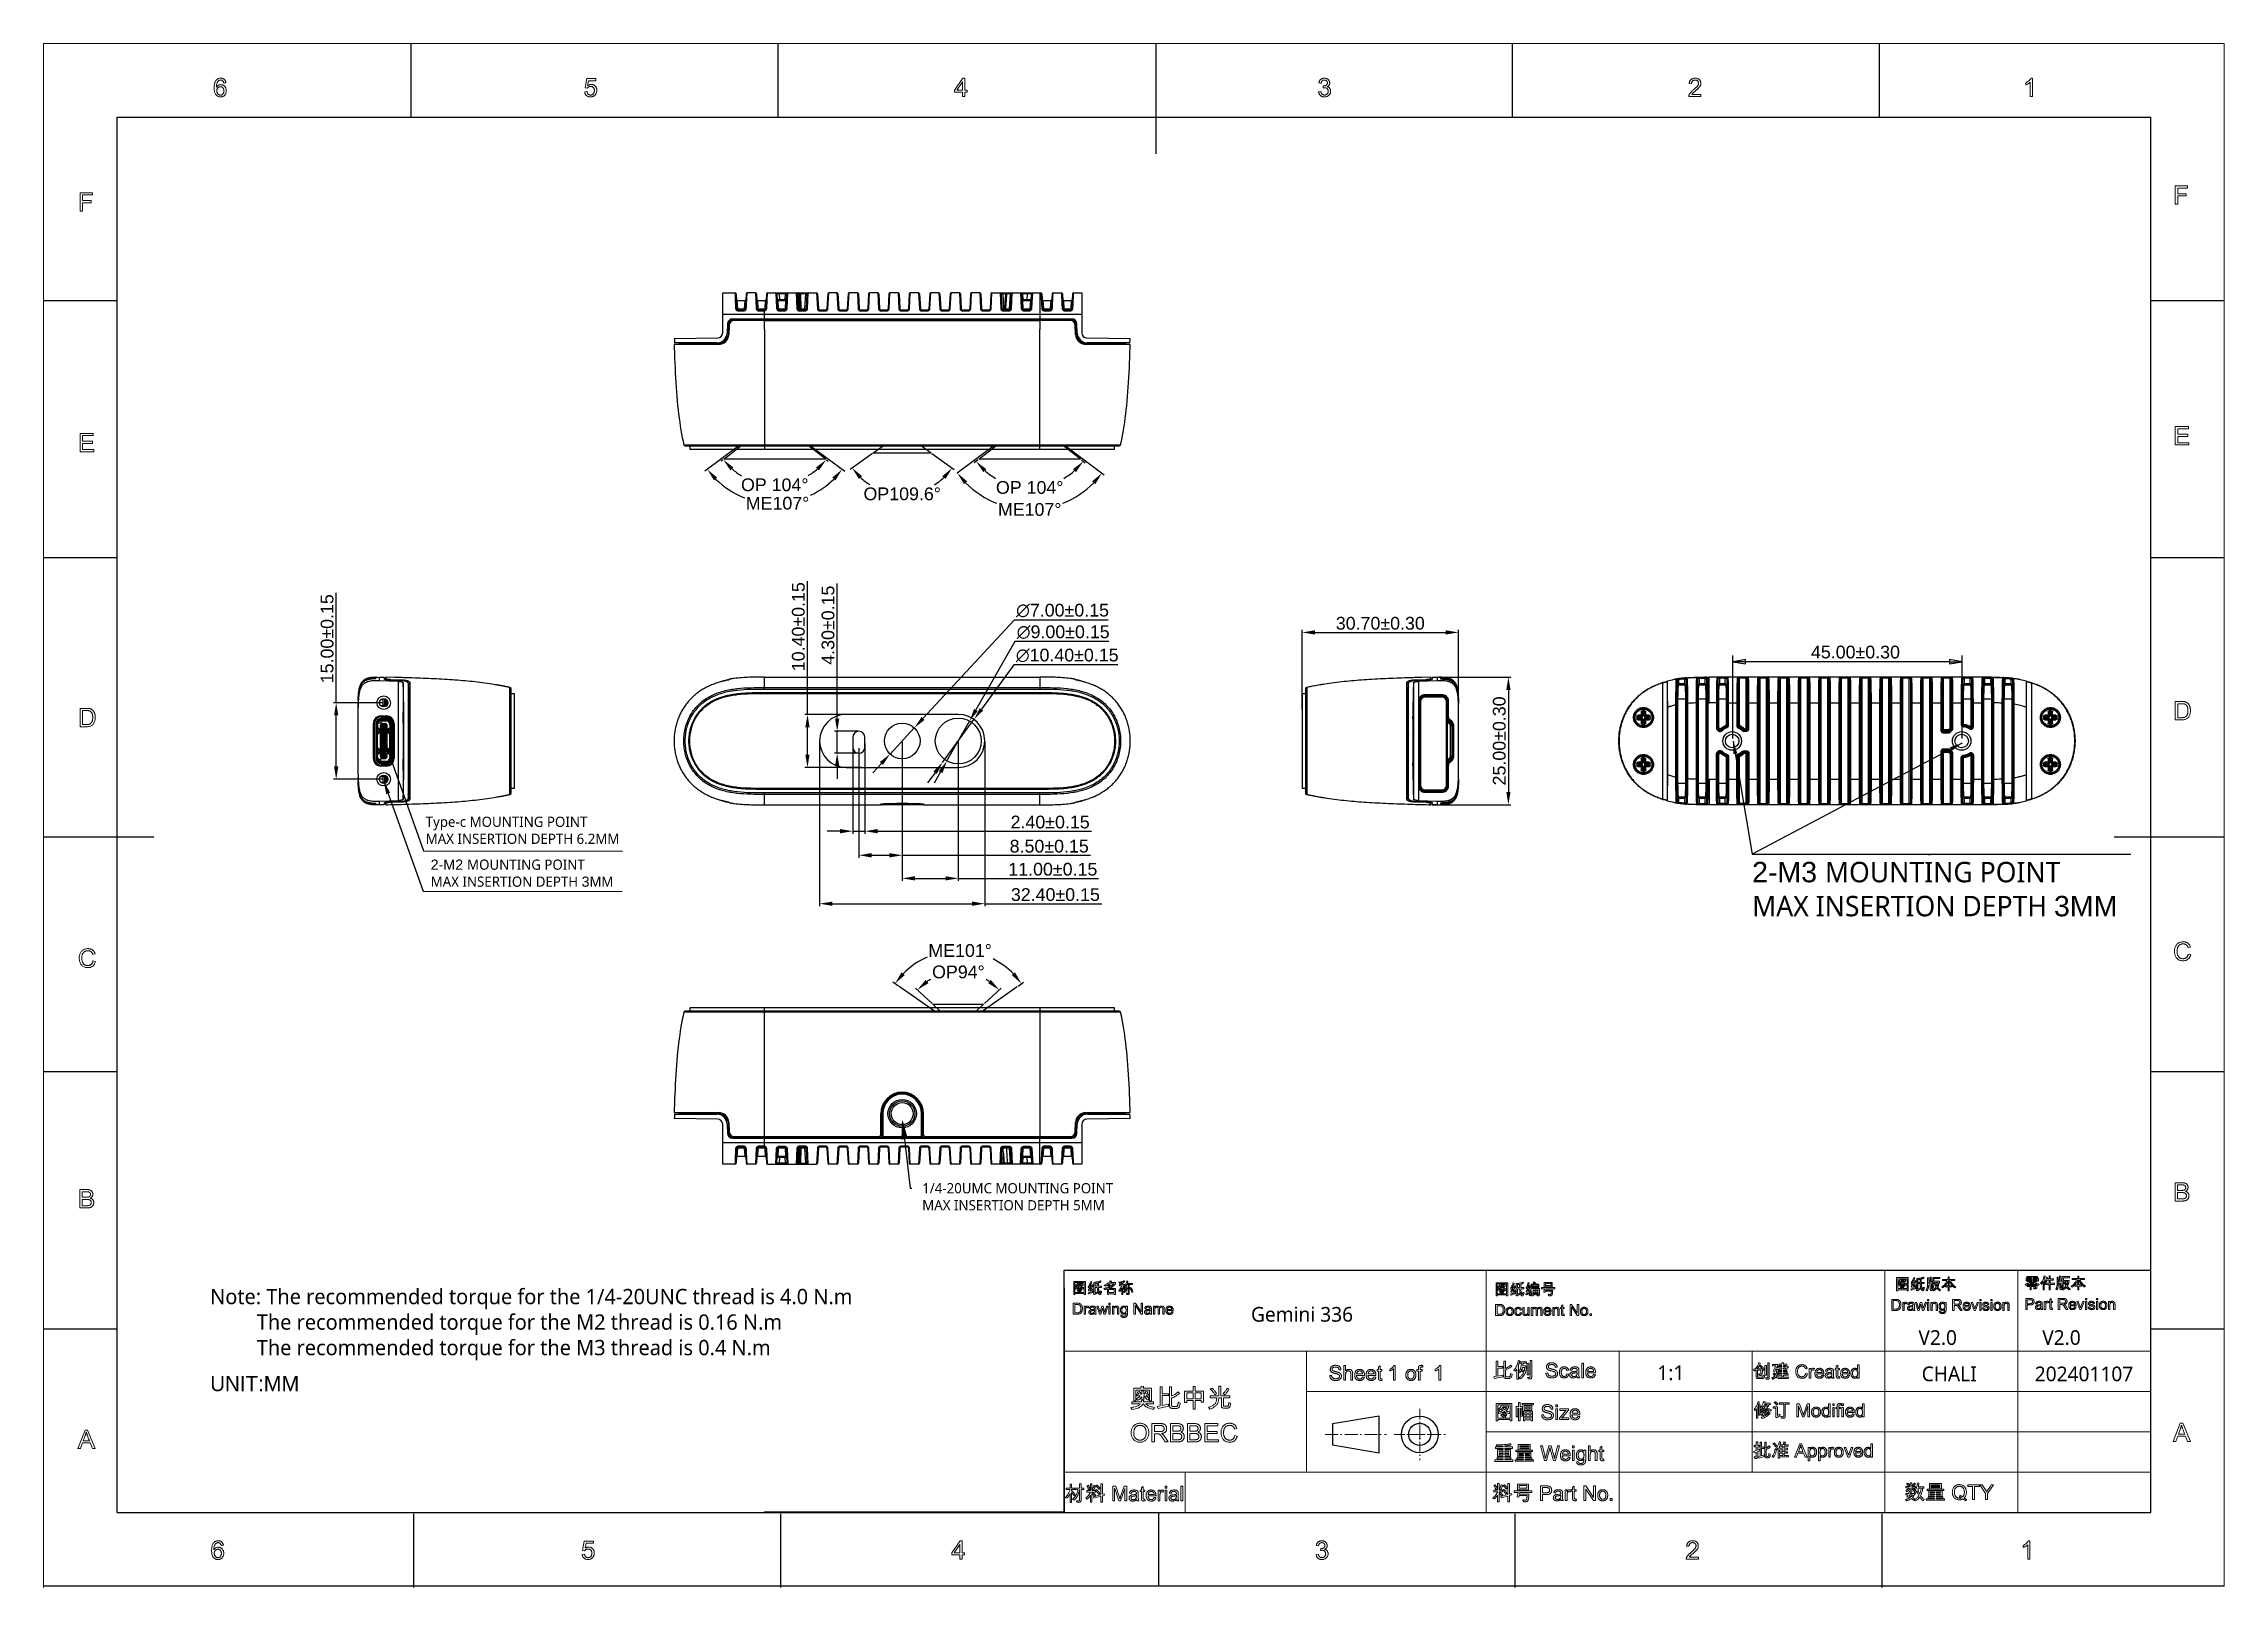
# Model space of a CAD drawing. Header units: millimetres. Extents: x 2984 to 3412, y -1556 to -1253.
import ezdxf
from ezdxf import colors
from ezdxf.entities.mleader import LeaderData, LeaderLine
from ezdxf.math import Vec2, Vec3

# ---------------------------------------------------------------- set-up
doc = ezdxf.new("R2010")
doc.units = ezdxf.units.MM
doc.linetypes.add('DASHDOT', pattern=[18.5, 12, -3, 0.5, -3])
doc.layers.add('02___PRT_ALL_AXES', color=7, linetype='Continuous')
doc.layers.add('06___PRT_ALL_SURFS', color=7, linetype='Continuous')
doc.styles.add('HANA', font='arial.ttf')
doc.styles.get("Standard").update_dxf_attribs({"font": 'AcadEref.ttf'})
doc.dimstyles.new('HANA$0', dxfattribs={"dimtxt": 2.5, "dimasz": 2.5, "dimexe": 0.5, "dimexo": 0.2, "dimgap": 0.5, "dimtad": 1, "dimzin": 1, "dimdsep": 46, "dimtxsty": 'HANA', "dimcen": 0, "dimclrd": 3, "dimclre": 3, "dimclrt": 4, "dimadec": 0, "dimazin": 0, "dimtfac": 1, "dimtmove": 0, "dimatfit": 3, "dimfxl": 1, "dimtzin": 0, "dimarcsym": 0})
doc.dimstyles.new('HANA$2', dxfattribs={"dimtxt": 2.5, "dimasz": 2.5, "dimexe": 0.5, "dimexo": 0.2, "dimgap": 0.5, "dimtad": 1, "dimtih": 1, "dimtoh": 1, "dimzin": 1, "dimdsep": 46, "dimtxsty": 'HANA', "dimcen": 0, "dimclrd": 3, "dimclre": 3, "dimclrt": 4, "dimadec": 0, "dimazin": 0, "dimtfac": 1, "dimtmove": 0, "dimatfit": 3, "dimfxl": 1, "dimtzin": 0, "dimarcsym": 0})
doc.dimstyles.new('HANA$3', dxfattribs={"dimtxt": 2.5, "dimasz": 2.5, "dimexe": 0.5, "dimexo": 0.2, "dimgap": 0.5, "dimtad": 1, "dimtih": 1, "dimtoh": 1, "dimzin": 1, "dimdsep": 46, "dimtxsty": 'HANA', "dimcen": 0, "dimclrd": 3, "dimclre": 3, "dimclrt": 4, "dimadec": 0, "dimazin": 0, "dimtfac": 1, "dimtmove": 0, "dimatfit": 3, "dimfxl": 1, "dimtzin": 0, "dimarcsym": 0})
doc.dimstyles.new('HANA$7', dxfattribs={"dimtxt": 2.5, "dimasz": 2.5, "dimexe": 0.5, "dimexo": 0.2, "dimgap": 0.5, "dimtad": 1, "dimzin": 1, "dimdsep": 46, "dimtxsty": 'HANA', "dimcen": 0, "dimclrd": 3, "dimclre": 3, "dimclrt": 4, "dimadec": 0, "dimazin": 0, "dimtfac": 1, "dimtmove": 0, "dimatfit": 3, "dimfxl": 1, "dimtzin": 0, "dimarcsym": 0})
doc.dimstyles.get("Standard").update_dxf_attribs({"dimtxt": 0.15625, "dimasz": 0.1875, "dimexe": 0.18, "dimexo": 0.0625, "dimgap": 0.09, "dimtad": 0, "dimtih": 1, "dimtoh": 1, "dimdec": 3, "dimzin": 4, "dimdsep": 46, "dimtxsty": 'Standard', "dimblk": 'CLOSED', "dimblk1": 'CLOSED', "dimblk2": 'CLOSED', "dimcen": 0.09, "dimadec": 0, "dimazin": 0, "dimtp": 0.001, "dimtm": 0.001, "dimtfac": 1, "dimtdec": 3, "dimtofl": 0, "dimtmove": 0, "dimatfit": 3, "dimldrblk": 'CLOSED', "dimfxl": 1, "dimtolj": 1, "dimtzin": 4, "dimarcsym": 0})

msp = doc.modelspace()

# ---------------------------------------------------------------- texts
at = {"color": 3, "char_height": 2, "attachment_point": 1}
for s, insert in [('{\\f@Microsoft YaHei|b0|i0|c134|p34;Type-c MOUNTING POINT}^J{\\f@Microsoft YaHei|b0|i0|c134|p34;MAX INSERTION DEPTH 6.2MM}', (3059.043, -1404.974)), ('{\\fArial|b0|i0|c0|p34;\\C3;2-M2 \\fMicrosoft YaHei|b0|i0|c0|p34;MOUNTING POINT\\PMAX INSERTION DEPTH \\fArial|b0|i0|c0|p34;3MM}', (3060.019, -1413.378))]:
    msp.add_mtext(s, dxfattribs=dict(at, insert=insert))
at = {"color": 3, "lineweight": 0, "insert": (3319.181, -1413.836), "char_height": 4, "attachment_point": 1, "style": 'HANA'}
msp.add_mtext('2-M3{\\fArial|b0|i0|c0|p34; \\fMicrosoft YaHei|b0|i0|c0|p34;MOUNTING POINT\\PMAX INSERTION DEPTH \\fArial|b0|i0|c0|p34;3MM}', dxfattribs=at)
at = {"lineweight": 0, "insert": (3016.779, -1497.551), "char_height": 3, "attachment_point": 1, "style": 'HANA'}
msp.add_mtext('{\\fMicrosoft YaHei|b0|i0|c134|p34;Note: The recommended torque for the 1/4-20UNC thread is 4.0 N.m\\P         The recommended torque for the M2 thread is 0.16 N.m\\P         The recommended torque for the M3 thread is 0.4 N.m}', dxfattribs=at)
at = {"char_height": 2.88, "attachment_point": 1}
for s, insert, width in [('{\\fMicrosoft YaHei|b0|i0|c134|p0;Gemini 336}', (3220.901, -1501.095), 36.67028), ('{\\fMicrosoft YaHei|b0|i0|c134|p0;V2.0}', (3351.798, -1505.646), 15.91721), ('{\\fMicrosoft YaHei|b0|i0|c134|p0;V2.0}', (3376.083, -1505.646), 15.91721), ('{\\fMicrosoft YaHei|b0|i0|c134|p0;1:1}', (3300.593, -1512.555), 15.91721), ('{\\fMicrosoft YaHei|b0|i0|c134|p0;CHALI}', (3352.433, -1512.763), 15.91721), ('{\\fMicrosoft YaHei|b0|i0|c134|p34;202401107}', (3374.611, -1512.776), 15.91721)]:
    msp.add_mtext(s, dxfattribs=dict(at, insert=insert, width=width))
at = {"color": 4, "lineweight": 0, "insert": (3016.806, -1514.602), "char_height": 3, "attachment_point": 1, "style": 'HANA'}
msp.add_mtext('{\\fￋￎￌ￥|b0|i0|c134|p2;\\C3;UNIT:\\fArial|b0|i0|c0|p34;MM}', dxfattribs=at)

# ---------------------------------------------------------------- blocks, each defined once
blk = doc.blocks.new('_CLOSED')
at = {"color": 0, "linetype": 'ByBlock'}
for p, q in [((0, 0), (-1, 0.17)), ((-1, 0.17), (-1, -0.17)), ((-1, -0.17), (0, 0)), ((-1, 0), (0, 0))]:
    blk.add_line(p, q, dxfattribs=at)
blk = doc.blocks.new('*D34')
at = {"color": 0, "lineweight": -2}
for p, q in [((2874.34, -1386.49), (2874.34, -1370.22)), ((2916.84, -1371.47), (2876.84, -1371.47)), ((2919.34, -1386.49), (2919.34, -1370.22))]:
    blk.add_line(p, q, dxfattribs=at)
at = {"layer": 'Defpoints', "color": 0}
for p in [(2874.34, -1371.47), (2874.34, -1387.12), (2919.34, -1387.12)]:
    blk.add_point(p, dxfattribs=at)
at = {"color": 0, "lineweight": -2, "xscale": 2.5, "yscale": 2.5, "zscale": 2.5, "rotation": 180}
blk.add_blockref('_CLOSED', (2874.34, -1371.47), dxfattribs=at)
at = {"color": 0, "lineweight": -2, "xscale": 2.5, "yscale": 2.5, "zscale": 2.5}
blk.add_blockref('_CLOSED', (2919.34, -1371.47), dxfattribs=at)
at = {"color": 0, "insert": (2898.39, -1369.57), "char_height": 2.5, "attachment_point": 5}
blk.add_mtext('\\fArial|b0|i0|c0|p34;\\C3;45.00%%P0.30', dxfattribs=at)
blk = doc.blocks.new('*D35')
at = {"color": 3, "lineweight": -2}
for p, q in [((3041.49, -1382.63), (3041.49, -1361.12)), ((3050.61, -1382.63), (3040.99, -1382.63)), ((3041.49, -1395.13), (3041.49, -1385.13)), ((3050.61, -1397.63), (3040.99, -1397.63))]:
    blk.add_line(p, q, dxfattribs=at)
at = {"color": 3}
for points in [[(3041.91, -1385.13), (3041.08, -1385.13), (3041.49, -1382.63)], [(3041.08, -1395.13), (3041.91, -1395.13), (3041.49, -1397.63)]]:
    blk.add_solid(points, dxfattribs=at)
at = {"layer": 'Defpoints', "color": 0}
for p in [(3041.49, -1382.63), (3050.81, -1382.63), (3050.81, -1397.63)]:
    blk.add_point(p, dxfattribs=at)
at = {"color": 4, "insert": (3039.72, -1370.09), "char_height": 2.5, "attachment_point": 5, "rotation": 90, "style": 'HANA'}
blk.add_mtext('15.00%%p0.15', dxfattribs=at)
blk = doc.blocks.new('*D36')
at = {"color": 4, "lineweight": -2}
for p, q in [((3140, -1208), (3139.66, -1208.26)), ((3160.32, -1208), (3160.65, -1208.26))]:
    blk.add_line(p, q, dxfattribs=at)
for start, end in [(229.1935, 239.3245), (300.6755, 310.8065)]:
    blk.add_arc((3150.16, -1200.06), 12.82, start, end, dxfattribs=at)
at = {"color": 4}
for points in [[(3142.08, -1209.48), (3141.48, -1210.05), (3140.06, -1207.96)], [(3158.84, -1210.05), (3158.23, -1209.48), (3160.26, -1207.96)]]:
    blk.add_solid(points, dxfattribs=at)
at = {"layer": 'Defpoints', "color": 0}
for p in [(3143.52, -1205.25), (3156.8, -1205.25), (3140.16, -1207.88), (3160.16, -1207.88), (3146.34, -1212.3)]:
    blk.add_point(p, dxfattribs=at)
at = {"color": 72, "insert": (3150.16, -1212.88), "char_height": 2.5, "attachment_point": 5, "style": 'HANA'}
blk.add_mtext('OP 104°', dxfattribs=at)
blk = doc.blocks.new('*D37')
at = {"color": 4, "lineweight": -2}
for p, q in [((3190, -1208), (3189.25, -1208.59)), ((3210.32, -1208), (3211.07, -1208.59))]:
    blk.add_line(p, q, dxfattribs=at)
for start, end in [(228.7486, 239.9531), (300.0469, 311.2514)]:
    blk.add_arc((3200.16, -1200.06), 13.35, start, end, dxfattribs=at)
at = {"color": 4}
for points in [[(3191.66, -1209.81), (3191.06, -1210.38), (3189.64, -1208.28)], [(3209.26, -1210.38), (3208.65, -1209.81), (3210.67, -1208.28)]]:
    blk.add_solid(points, dxfattribs=at)
at = {"layer": 'Defpoints', "color": 0}
for p in [(3193.52, -1205.25), (3206.8, -1205.25), (3190.16, -1207.88), (3210.16, -1207.88), (3204.13, -1212.8)]:
    blk.add_point(p, dxfattribs=at)
at = {"color": 72, "insert": (3200.16, -1213.41), "char_height": 2.5, "attachment_point": 5, "style": 'HANA'}
blk.add_mtext('OP 104°', dxfattribs=at)
blk = doc.blocks.new('*D38')
at = {"color": 3, "lineweight": -2}
for start, end in [(225.2157, 248.8673), (295.3392, 314.7843)]:
    blk.add_arc((3127.5, -1327.1), 16.45, start, end, dxfattribs=at)
at = {"color": 3}
for points in [[(3116.22, -1338.5), (3115.59, -1339.05), (3114.27, -1336.89)], [(3139.4, -1339.05), (3138.77, -1338.5), (3140.72, -1336.89)]]:
    blk.add_solid(points, dxfattribs=at)
at = {"layer": 'Defpoints', "color": 0}
for p in [(3119.57, -1332.96), (3134.51, -1332.29), (3141.22, -1337.25), (3110.74, -1339.5), (3122.46, -1342.76)]:
    blk.add_point(p, dxfattribs=at)
at = {"color": 3, "insert": (3128.05, -1343.54), "char_height": 2.5, "attachment_point": 5, "style": 'HANA'}
blk.add_mtext('ME107%%D', dxfattribs=at)
blk = doc.blocks.new('*D39')
at = {"color": 3, "lineweight": -2}
for start, end in [(224.619, 248.4503), (291.5497, 315.381)]:
    blk.add_arc((3177.5, -1327.1), 17.66, start, end, dxfattribs=at)
at = {"color": 3}
for points in [[(3165.24, -1339.23), (3164.61, -1339.77), (3163.3, -1337.6)], [(3190.38, -1339.77), (3189.75, -1339.23), (3191.69, -1337.6)]]:
    blk.add_solid(points, dxfattribs=at)
at = {"layer": 'Defpoints', "color": 0}
for p in [(3177.5, -1327.1), (3184.51, -1332.29), (3192.12, -1337.93), (3182.9, -1343.91), (3143.82, -1352.02)]:
    blk.add_point(p, dxfattribs=at)
at = {"color": 3, "insert": (3177.5, -1344.76), "char_height": 2.5, "attachment_point": 5, "style": 'HANA'}
blk.add_mtext('ME107%%D', dxfattribs=at)
blk = doc.blocks.new('*D40')
at = {"color": 4, "lineweight": -2}
for p, q in [((3146.66, -1333.8), (3142.27, -1336.9)), ((3158.33, -1333.8), (3162.72, -1336.9))]:
    blk.add_line(p, q, dxfattribs=at)
for start, end in [(227.1427, 238.292), (301.708, 312.8573)]:
    blk.add_arc((3152.5, -1329.68), 12.02, start, end, dxfattribs=at)
at = {"color": 4}
for points in [[(3144.64, -1338.22), (3144.01, -1338.76), (3142.68, -1336.61)], [(3160.98, -1338.76), (3160.36, -1338.22), (3162.31, -1336.61)]]:
    blk.add_solid(points, dxfattribs=at)
at = {"layer": 'Defpoints', "color": 0}
for p in [(3146.83, -1333.68), (3148.74, -1332.33), (3156.25, -1332.33), (3158.17, -1333.68), (3148.73, -1341.09)]:
    blk.add_point(p, dxfattribs=at)
at = {"color": 72, "insert": (3152.5, -1341.7), "char_height": 2.5, "attachment_point": 5, "style": 'HANA'}
blk.add_mtext('OP109.6°', dxfattribs=at)
blk = doc.blocks.new('*D33')
at = {"color": 3, "lineweight": -2}
for p, q in [((2701.43, -1471.48), (2698.17, -1468.46)), ((2711.69, -1471.48), (2714.95, -1468.46))]:
    blk.add_line(p, q, dxfattribs=at)
for start, end in [(119.7127, 123.9902), (56.0098, 59.8531)]:
    blk.add_arc((2706.56, -1476.25), 10.95, start, end, dxfattribs=at)
at = {"color": 3}
for points in [[(2700.16, -1466.85), (2700.71, -1467.49), (2698.54, -1468.8)], [(2712.41, -1467.49), (2712.95, -1466.85), (2714.58, -1468.8)]]:
    blk.add_solid(points, dxfattribs=at)
at = {"layer": 'Defpoints', "color": 0}
for p in [(2703.59, -1465.71), (2701.57, -1471.62), (2703.03, -1472.97), (2710.09, -1472.97), (2711.54, -1471.62)]:
    blk.add_point(p, dxfattribs=at)
at = {"color": 72, "insert": (2706.59, -1465.3), "char_height": 2.5, "attachment_point": 5, "style": 'HANA'}
blk.add_mtext('OP94°', dxfattribs=at)
blk = doc.blocks.new('*D52')
at = {"color": 3, "lineweight": -2}
for p, q in [((3151.77, -1438.17), (3150.68, -1437.4)), ((3175.21, -1438.17), (3176.31, -1437.4))]:
    blk.add_line(p, q, dxfattribs=at)
for start, end in [(113.8301, 135.5309), (44.4691, 63.096)]:
    blk.add_arc((3163.49, -1446.37), 15.14, start, end, dxfattribs=at)
at = {"color": 3}
for points in [[(3152.36, -1435.5), (3153, -1436.03), (3151.09, -1437.69)], [(3173.98, -1436.03), (3174.62, -1435.5), (3175.9, -1437.69)]]:
    blk.add_solid(points, dxfattribs=at)
at = {"layer": 'Defpoints', "color": 0}
for p in [(3158.73, -1432), (3151.94, -1438.28), (3175.05, -1438.28), (3158.81, -1443.09), (3168.18, -1443.09)]:
    blk.add_point(p, dxfattribs=at)
at = {"color": 4, "insert": (3163.86, -1431.23), "char_height": 2.5, "attachment_point": 5, "style": 'HANA'}
blk.add_mtext('{\\C3;ME101%%D}', dxfattribs=at)
blk = doc.blocks.new('*D41')
at = {"color": 4, "lineweight": -2}
for p, q in [((3230.94, -1384.04), (3230.94, -1368.35)), ((3261.59, -1385.85), (3261.59, -1368.35))]:
    blk.add_line(p, q, dxfattribs=at)
at = {"color": 3, "lineweight": -2}
blk.add_line((3233.44, -1368.85), (3259.09, -1368.85), dxfattribs=at)
at = {"color": 3}
for points in [[(3233.44, -1368.43), (3233.44, -1369.27), (3230.94, -1368.85)], [(3259.09, -1369.27), (3259.09, -1368.43), (3261.59, -1368.85)]]:
    blk.add_solid(points, dxfattribs=at)
at = {"layer": 'Defpoints', "color": 0}
for p in [(3261.59, -1368.85), (3230.94, -1384.24), (3261.59, -1386.05)]:
    blk.add_point(p, dxfattribs=at)
at = {"color": 3, "insert": (3246.26, -1367.07), "char_height": 2.5, "attachment_point": 5, "style": 'HANA'}
blk.add_mtext('30.70±0.30', dxfattribs=at)
blk = doc.blocks.new('*D42')
at = {"color": 4, "lineweight": -2}
for p, q in [((3256.39, -1377.62), (3271.88, -1377.62)), ((3256.39, -1402.62), (3271.88, -1402.62))]:
    blk.add_line(p, q, dxfattribs=at)
at = {"color": 3, "lineweight": -2}
blk.add_line((3271.38, -1380.12), (3271.38, -1400.12), dxfattribs=at)
at = {"color": 3}
for points in [[(3271.8, -1380.12), (3270.97, -1380.12), (3271.38, -1377.62)], [(3270.97, -1400.12), (3271.8, -1400.12), (3271.38, -1402.62)]]:
    blk.add_solid(points, dxfattribs=at)
at = {"layer": 'Defpoints', "color": 0}
for p in [(3256.19, -1377.62), (3256.19, -1402.62), (3271.38, -1402.62)]:
    blk.add_point(p, dxfattribs=at)
at = {"color": 3, "insert": (3269.6, -1390.12), "char_height": 2.5, "attachment_point": 5, "rotation": 90, "style": 'HANA'}
blk.add_mtext('25.00%%p0.30', dxfattribs=at)
blk = doc.blocks.new('*D43')
at = {"color": 3, "lineweight": -2}
for p, q in [((3174.59, -1370.66), (3166.96, -1384.05)), ((3193.04, -1370.66), (3174.59, -1370.66)), ((3161.27, -1394.04), (3165.72, -1386.22)), ((3160.03, -1396.21), (3158.79, -1398.39))]:
    blk.add_line(p, q, dxfattribs=at)
at = {"color": 3}
for points in [[(3166.6, -1383.84), (3167.32, -1384.26), (3165.72, -1386.22)], [(3160.39, -1396.42), (3159.67, -1396.01), (3161.27, -1394.04)]]:
    blk.add_solid(points, dxfattribs=at)
at = {"layer": 'Defpoints', "color": 0}
for p in [(3165.72, -1386.22), (3161.27, -1394.04)]:
    blk.add_point(p, dxfattribs=at)
at = {"color": 4, "insert": (3184.07, -1368.81), "char_height": 2.5, "attachment_point": 5, "style": 'HANA'}
blk.add_mtext('∅9.00%%p0.15', dxfattribs=at)
blk = doc.blocks.new('*D44')
at = {"color": 3, "lineweight": -2}
for p, q in [((3174.47, -1366.42), (3156.57, -1385.73)), ((3192.92, -1366.42), (3174.47, -1366.42)), ((3150.12, -1392.7), (3154.87, -1387.57)), ((3148.42, -1394.53), (3146.72, -1396.37))]:
    blk.add_line(p, q, dxfattribs=at)
at = {"color": 3}
for points in [[(3156.27, -1385.45), (3156.88, -1386.01), (3154.87, -1387.57)], [(3148.72, -1394.82), (3148.11, -1394.25), (3150.12, -1392.7)]]:
    blk.add_solid(points, dxfattribs=at)
at = {"layer": 'Defpoints', "color": 0}
for p in [(3154.87, -1387.57), (3150.12, -1392.7)]:
    blk.add_point(p, dxfattribs=at)
at = {"color": 4, "insert": (3183.94, -1364.57), "char_height": 2.5, "attachment_point": 5, "style": 'HANA'}
blk.add_mtext('∅7.00%%p0.15', dxfattribs=at)
blk = doc.blocks.new('*D45')
at = {"color": 3, "lineweight": -2}
for p, q in [((3174.41, -1375.21), (3168.04, -1383.92)), ((3194.8, -1375.21), (3174.41, -1375.21)), ((3160.43, -1394.33), (3166.57, -1385.94)), ((3158.95, -1396.35), (3157.47, -1398.36))]:
    blk.add_line(p, q, dxfattribs=at)
at = {"color": 3}
for points in [[(3167.71, -1383.67), (3168.38, -1384.16), (3166.57, -1385.94)], [(3159.29, -1396.59), (3158.61, -1396.1), (3160.43, -1394.33)]]:
    blk.add_solid(points, dxfattribs=at)
at = {"layer": 'Defpoints', "color": 0}
for p in [(3166.57, -1385.94), (3160.43, -1394.33)]:
    blk.add_point(p, dxfattribs=at)
at = {"color": 4, "insert": (3184.86, -1373.37), "char_height": 2.5, "attachment_point": 5, "style": 'HANA'}
blk.add_mtext('∅10.40%%p0.15', dxfattribs=at)
blk = doc.blocks.new('*D46')
at = {"color": 3, "lineweight": -2}
for p, q in [((3136.3, -1390.33), (3136.3, -1422.53)), ((3168.7, -1390.33), (3168.7, -1422.53)), ((3138.8, -1422.03), (3166.2, -1422.03)), ((3168.7, -1422.03), (3191.62, -1422.03))]:
    blk.add_line(p, q, dxfattribs=at)
at = {"color": 3}
for points in [[(3138.8, -1421.62), (3138.8, -1422.45), (3136.3, -1422.03)], [(3166.2, -1422.45), (3166.2, -1421.62), (3168.7, -1422.03)]]:
    blk.add_solid(points, dxfattribs=at)
at = {"layer": 'Defpoints', "color": 0}
for p in [(3136.3, -1390.13), (3168.7, -1390.13), (3168.7, -1422.03)]:
    blk.add_point(p, dxfattribs=at)
at = {"color": 4, "insert": (3182.54, -1420.26), "char_height": 2.5, "attachment_point": 5, "style": 'HANA'}
blk.add_mtext('32.40%%p0.15', dxfattribs=at)
blk = doc.blocks.new('*D47')
at = {"color": 3, "lineweight": -2}
for p, q in [((3133.92, -1384.93), (3133.92, -1358.77)), ((3144.61, -1384.93), (3133.42, -1384.93)), ((3133.92, -1392.83), (3133.92, -1387.43)), ((3144.61, -1395.33), (3133.42, -1395.33))]:
    blk.add_line(p, q, dxfattribs=at)
at = {"color": 3}
for points in [[(3134.33, -1387.43), (3133.5, -1387.43), (3133.92, -1384.93)], [(3133.5, -1392.83), (3134.33, -1392.83), (3133.92, -1395.33)]]:
    blk.add_solid(points, dxfattribs=at)
at = {"layer": 'Defpoints', "color": 0}
for p in [(3133.92, -1384.93), (3144.81, -1384.93), (3144.81, -1395.33)]:
    blk.add_point(p, dxfattribs=at)
at = {"color": 4, "insert": (3132.14, -1367.73), "char_height": 2.5, "attachment_point": 5, "rotation": 90, "style": 'HANA'}
blk.add_mtext('10.40%%p0.15', dxfattribs=at)
blk = doc.blocks.new('*D48')
at = {"color": 3, "lineweight": -2}
for p, q in [((3139.74, -1385.73), (3139.74, -1359.27)), ((3143.8, -1388.23), (3139.24, -1388.23)), ((3139.74, -1392.53), (3139.74, -1388.23)), ((3143.8, -1392.53), (3139.24, -1392.53)), ((3139.74, -1395.03), (3139.74, -1397.53))]:
    blk.add_line(p, q, dxfattribs=at)
at = {"color": 3}
for points in [[(3139.32, -1385.73), (3140.16, -1385.73), (3139.74, -1388.23)], [(3140.16, -1395.03), (3139.32, -1395.03), (3139.74, -1392.53)]]:
    blk.add_solid(points, dxfattribs=at)
at = {"layer": 'Defpoints', "color": 0}
for p in [(3139.74, -1388.23), (3144, -1388.23), (3144, -1392.53)]:
    blk.add_point(p, dxfattribs=at)
at = {"color": 4, "insert": (3137.96, -1367.43), "char_height": 2.5, "attachment_point": 5, "rotation": 90, "style": 'HANA'}
blk.add_mtext('4.30%%p0.15', dxfattribs=at)
blk = doc.blocks.new('*D49')
at = {"color": 3, "lineweight": -2}
for p, q in [((3142.8, -1390.58), (3142.8, -1408.32)), ((3145.2, -1390.58), (3145.2, -1408.32)), ((3140.3, -1407.82), (3137.8, -1407.82)), ((3142.8, -1407.82), (3145.2, -1407.82)), ((3147.7, -1407.82), (3189.64, -1407.82))]:
    blk.add_line(p, q, dxfattribs=at)
at = {"color": 3}
for points in [[(3140.3, -1408.24), (3140.3, -1407.4), (3142.8, -1407.82)], [(3147.7, -1407.4), (3147.7, -1408.24), (3145.2, -1407.82)]]:
    blk.add_solid(points, dxfattribs=at)
at = {"layer": 'Defpoints', "color": 0}
for p in [(3142.8, -1390.38), (3145.2, -1390.38), (3145.2, -1407.82)]:
    blk.add_point(p, dxfattribs=at)
at = {"color": 4, "insert": (3181.51, -1406.04), "char_height": 2.5, "attachment_point": 5, "style": 'HANA'}
blk.add_mtext('2.40%%p0.15', dxfattribs=at)
blk = doc.blocks.new('*D50')
at = {"color": 3, "lineweight": -2}
for p, q in [((3152.5, -1390.33), (3152.5, -1417.57)), ((3163.5, -1390.33), (3163.5, -1417.57)), ((3155, -1417.07), (3161, -1417.07)), ((3163.5, -1417.07), (3191.01, -1417.07))]:
    blk.add_line(p, q, dxfattribs=at)
at = {"color": 3}
for points in [[(3155, -1416.65), (3155, -1417.48), (3152.5, -1417.07)], [(3161, -1417.48), (3161, -1416.65), (3163.5, -1417.07)]]:
    blk.add_solid(points, dxfattribs=at)
at = {"layer": 'Defpoints', "color": 0}
for p in [(3152.5, -1390.13), (3163.5, -1390.13), (3163.5, -1417.07)]:
    blk.add_point(p, dxfattribs=at)
at = {"color": 4, "insert": (3182.04, -1415.29), "char_height": 2.5, "attachment_point": 5, "style": 'HANA'}
blk.add_mtext('11.00%%p0.15', dxfattribs=at)
blk = doc.blocks.new('*D51')
at = {"color": 3, "lineweight": -2}
for p, q in [((3144, -1391.53), (3144, -1413.04)), ((3152.5, -1390.33), (3152.5, -1413.04)), ((3146.5, -1412.54), (3150, -1412.54)), ((3152.5, -1412.54), (3189.45, -1412.54))]:
    blk.add_line(p, q, dxfattribs=at)
at = {"color": 3}
for points in [[(3146.5, -1412.12), (3146.5, -1412.96), (3144, -1412.54)], [(3150, -1412.96), (3150, -1412.12), (3152.5, -1412.54)]]:
    blk.add_solid(points, dxfattribs=at)
at = {"layer": 'Defpoints', "color": 0}
for p in [(3144, -1391.33), (3152.5, -1390.13), (3152.5, -1412.54)]:
    blk.add_point(p, dxfattribs=at)
at = {"color": 4, "insert": (3181.33, -1410.77), "char_height": 2.5, "attachment_point": 5, "style": 'HANA'}
blk.add_mtext('8.50%%p0.15', dxfattribs=at)

# ---------------------------------------------------------------- dimensions: what is measured, and where the dimension line sits
for base, line1, line2, text, override, picture, middle in [((3182.904, -1343.91), ((3177.496, -1327.101), (3143.821, -1352.02)), ((3184.51, -1332.291), (3192.125, -1337.926)), 'ME107%%D', {"dimtxsty": 'HANA', "dimclrt": 3, "dimtol": 1, "dimtp": 0.1, "dimtm": 0.1, "dimtfillclr": 3}, '*D39', (3177.496, -1344.759)), ((3122.458, -1342.762), ((3119.573, -1332.964), (3110.742, -1339.499)), ((3134.51, -1332.291), (3141.216, -1337.254)), 'ME107%%D', {"dimtxsty": 'HANA', "dimclrt": 3, "dimtol": 1, "dimtp": 0.1, "dimtm": 0.1, "dimtfillclr": 3}, '*D38', (3128.051, -1343.543)), ((3158.728, -1431.999), ((3158.807, -1443.094), (3151.935, -1438.283)), ((3168.175, -1443.094), (3175.047, -1438.283)), '{\\C3;ME101%%D}', {"dimtxsty": 'HANA', "dimtol": 1, "dimtp": 0.1, "dimtm": 0.1, "dimtfillclr": 3}, '*D52', (3163.858, -1431.235))]:
    dim = msp.add_angular_dim_2l(base=base, line1=line1, line2=line2, text=text, dimstyle='HANA$2', override=override)
    dim.commit()
    dim.dimension.update_dxf_attribs({"geometry": picture, "text_midpoint": middle, "dimtype": 162})
at = {"color": 3}
for base, line1, line2, text, override, picture, middle, dimtype, set_off in [((3123.678, -1339.336), ((3117.496, -1334.914), (3120.853, -1332.291)), ((3137.496, -1334.914), (3134.139, -1332.291)), 'OP 104°', {"dimtxsty": 'HANA', "dimclrd": 4, "dimclre": 4, "dimclrt": 72, "dimtol": 1, "dimtp": 0.1, "dimtm": 0.1, "dimtfillclr": 3}, '*D36', (3127.496, -1339.918), 162, (-22.662, -127.037)), ((3181.472, -1339.841), ((3167.496, -1334.914), (3170.853, -1332.291)), ((3187.496, -1334.914), (3184.139, -1332.291)), 'OP 104°', {"dimtxsty": 'HANA', "dimclrd": 4, "dimclre": 4, "dimclrt": 72, "dimtol": 1, "dimtp": 0.1, "dimtm": 0.1, "dimtfillclr": 3}, '*D37', (3177.496, -1340.447), 162, (-22.662, -127.037)), ((3160.528, -1435.833), ((3159.961, -1443.094), (3158.509, -1441.744)), ((3168.474, -1441.744), (3167.021, -1443.094)), 'OP94°', {"dimtxsty": 'HANA', "dimclrd": 3, "dimclre": 3, "dimclrt": 72, "dimtol": 1, "dimtp": 0.1, "dimtm": 0.1, "dimtfillclr": 3}, '*D33', (3163.527, -1435.424), 130, (456.934, 29.876))]:
    dim = msp.add_angular_dim_2l(base=base, line1=line1, line2=line2, text=text, dimstyle='HANA$2', override=override, dxfattribs=at)
    dim.commit()
    dim.dimension.update_dxf_attribs({"geometry": picture, "text_midpoint": middle, "dimtype": dimtype, "insert": set_off})
dim = msp.add_angular_dim_2l(base=(3148.73, -1341.092), line1=((3148.74, -1332.332), (3146.826, -1333.682)), line2=((3158.167, -1333.682), (3156.253, -1332.332)), text='OP109.6°', dimstyle='HANA$2', override={"dimtxsty": 'HANA', "dimclrd": 4, "dimclre": 4, "dimclrt": 72, "dimtol": 1, "dimtp": 0.1, "dimtm": 0.1, "dimtfillclr": 3}, dxfattribs=at)
dim.commit()
dim.dimension.update_dxf_attribs({"geometry": '*D40', "text_midpoint": (3152.496, -1341.697), "dimtype": 162})
for base, p1, p2, picture, middle in [((3133.918, -1384.932), (3144.808, -1395.332), (3144.808, -1384.932), '*D47', (3133.918, -1367.732)), ((3139.742, -1388.232), (3143.996, -1392.532), (3143.996, -1388.232), '*D48', (3139.742, -1367.432)), ((3041.492, -1382.632), (3050.814, -1397.632), (3050.814, -1382.632), '*D35', (3041.492, -1370.087))]:
    dim = msp.add_linear_dim(base=base, p1=p1, p2=p2, angle=90, dimstyle='HANA$0', override={"dimtol": 1, "dimtp": 0.15, "dimtm": 0.15, "dimtfillclr": 3})
    dim.commit()
    dim.dimension.update_dxf_attribs({"geometry": picture, "text_midpoint": middle, "dimtype": 160})
for p1, p2, picture, middle in [((3150.117, -1392.7), (3154.875, -1387.565), '*D44', (3183.942, -1366.416)), ((3161.268, -1394.042), (3165.724, -1386.223), '*D43', (3184.067, -1370.655)), ((3160.426, -1394.329), (3166.567, -1385.936), '*D45', (3184.857, -1375.214))]:
    dim = msp.add_diameter_dim_2p(p1=p1, p2=p2, dimstyle='HANA$3', override={"dimtol": 1, "dimtp": 0.15, "dimtm": 0.15, "dimtfillclr": 3})
    dim.commit()
    dim.dimension.update_dxf_attribs({"geometry": picture, "text_midpoint": middle, "dimtype": 163})
dim = msp.add_linear_dim(base=(3261.589, -1368.85), p1=(3230.939, -1384.235), p2=(3261.589, -1386.051), text='30.70±0.30', dimstyle='HANA$0', override={"dimtxsty": 'HANA', "dimclre": 4, "dimclrt": 3, "dimtol": 1, "dimtp": 0.3, "dimtm": 0.3, "dimtfillclr": 3}, dxfattribs=at)
dim.commit()
dim.dimension.update_dxf_attribs({"geometry": '*D41', "text_midpoint": (3246.264, -1367.073)})
at = {"color": 4}
dim = msp.add_linear_dim(base=(3315.389, -1374.619), p1=(3360.389, -1390.262), p2=(3315.389, -1390.262), text='\\fArial|b0|i0|c0|p34;\\C3;45.00%%P0.30', dimstyle='Standard', override={"dimtxt": 2.5, "dimasz": 2.5, "dimexe": 1.25, "dimexo": 0.625, "dimgap": 0.625, "dimtad": 1, "dimtih": 0, "dimtoh": 0, "dimdec": 2, "dimzin": 8, "dimdsep": 44, "dimtxsty": 'Standard', "dimcen": 2.5, "dimtol": 1, "dimlim": 0, "dimtp": 0.3, "dimtm": 0.3, "dimtdec": 2, "dimtofl": 1, "dimatfit": 0, "dimtolj": 0, "dimtzin": 8}, dxfattribs=at)
dim.commit()
dim.dimension.update_dxf_attribs({"geometry": '*D34', "text_midpoint": (3339.442, -1374.619), "dimtype": 160, "insert": (441.053, -3.145)})
at = {"color": 3}
dim = msp.add_linear_dim(base=(3271.382, -1402.617), p1=(3256.189, -1377.62), p2=(3256.189, -1402.617), angle=90, dimstyle='HANA$0', override={"dimclre": 4, "dimclrt": 3, "dimtol": 1, "dimtp": 0.3, "dimtm": 0.3, "dimtfillclr": 3}, dxfattribs=at)
dim.commit()
dim.dimension.update_dxf_attribs({"geometry": '*D42', "text_midpoint": (3269.605, -1390.119)})
for base, p1, p2, picture, middle in [((3168.696, -1422.033), (3136.296, -1390.132), (3168.696, -1390.132), '*D46', (3182.537, -1422.033)), ((3145.196, -1407.819), (3142.796, -1390.382), (3145.196, -1390.382), '*D49', (3181.506, -1407.819)), ((3152.496, -1412.541), (3143.996, -1391.332), (3152.496, -1390.132), '*D51', (3181.333, -1412.541)), ((3163.496, -1417.067), (3152.496, -1390.132), (3163.496, -1390.132), '*D50', (3182.039, -1417.067))]:
    dim = msp.add_linear_dim(base=base, p1=p1, p2=p2, dimstyle='HANA$0', override={"dimtol": 1, "dimtp": 0.15, "dimtm": 0.15, "dimtfillclr": 3})
    dim.commit()
    dim.dimension.update_dxf_attribs({"geometry": picture, "text_midpoint": middle, "dimtype": 160})

# ---------------------------------------------------------------- linework, layer by layer
at = {"color": 7, "lineweight": 13}
for p, q in [((2984.117, -1556.064), (2984.117, -1253.677)), ((2984.118, -1555.808), (2984.118, -1253.421)), ((2984.118, -1253.421), (3411.755, -1253.421)), ((3411.755, -1555.808), (3411.755, -1253.421)), ((3267.035, -1493.888), (3267.035, -1541.408)), ((3345.227, -1493.888), (3345.227, -1541.408)), ((3371.291, -1541.408), (3371.291, -1493.888)), ((3397.355, -1493.858), (3397.355, -1541.408)), ((3397.355, -1493.888), (3397.355, -1541.408)), ((3184.349, -1497.371), (3184.349, -1541.235)), ((3184.228, -1509.728), (3397.355, -1509.728)), ((3184.235, -1509.728), (3184.235, -1541.408)), ((3293.099, -1509.728), (3293.099, -1541.408)), ((3231.755, -1517.648), (3397.355, -1517.648)), ((3267.035, -1525.568), (3397.355, -1525.568)), ((3184.235, -1533.488), (3397.355, -1533.488)), ((3125.455, -1541.235), (3184.349, -1541.235)), ((3184.235, -1541.408), (3397.355, -1541.408)), ((3184.235, -1541.408), (3397.355, -1541.408))]:
    msp.add_line(p, q, dxfattribs=at)
at = {"color": 7, "lineweight": 25, "ltscale": 0.24999}
for p, q in [((3056.117, -1253.421), (3056.117, -1267.82)), ((3128.117, -1253.421), (3128.117, -1267.82)), ((3272.117, -1253.421), (3272.117, -1267.82)), ((3344.117, -1253.421), (3344.117, -1267.82)), ((3056.646, -1541.665), (3056.646, -1556.064)), ((3128.646, -1541.665), (3128.646, -1556.064)), ((3272.646, -1541.665), (3272.646, -1556.064)), ((3344.646, -1541.665), (3344.646, -1556.064))]:
    msp.add_line(p, q, dxfattribs=at)
at = {"color": 7, "lineweight": 25, "ltscale": 0.375}
for p, q in [((3202.241, -1253.421), (3202.241, -1275.021)), ((2984.118, -1408.901), (3005.718, -1408.901)), ((3390.155, -1408.903), (3411.755, -1408.903))]:
    msp.add_line(p, q, dxfattribs=at)
at = {"color": 7, "lineweight": 25}
for p, q in [((2998.518, -1541.408), (2998.518, -1267.821)), ((2998.518, -1267.821), (3397.355, -1267.821)), ((3397.355, -1541.408), (3397.355, -1267.821)), ((3184.235, -1493.888), (3397.355, -1493.888)), ((3184.235, -1541.408), (3184.235, -1493.888)), ((2998.518, -1541.408), (3397.355, -1541.408)), ((3411.755, -1555.808), (2984.118, -1555.808))]:
    msp.add_line(p, q, dxfattribs=at)
at = {"color": 7, "lineweight": 25, "ltscale": 0.25}
for p, q in [((2998.517, -1303.82), (2984.117, -1303.82)), ((3411.797, -1303.82), (3397.397, -1303.82)), ((2998.517, -1354.22), (2984.117, -1354.22)), ((3411.797, -1354.22), (3397.397, -1354.22)), ((2998.517, -1455.02), (2984.117, -1455.02)), ((3411.797, -1455.02), (3397.397, -1455.02)), ((2998.517, -1505.42), (2984.117, -1505.42)), ((3411.797, -1505.42), (3397.397, -1505.42)), ((3202.769, -1541.42), (3202.769, -1555.82))]:
    msp.add_line(p, q, dxfattribs=at)
at = {"color": 7, "linetype": 'Continuous'}
for p, q in [((3117.296, -1310.109), (3117.296, -1302.291)), ((3117.296, -1302.291), (3119.706, -1302.291)), ((3119.906, -1302.481), (3120.054, -1305.307)), ((3120.254, -1305.39), (3120.165, -1303.791)), ((3120.165, -1303.791), (3121.628, -1303.791)), ((3121.628, -1303.791), (3121.538, -1305.39)), ((3121.886, -1302.481), (3121.738, -1305.307)), ((3123.706, -1302.291), (3122.086, -1302.291)), ((3123.706, -1302.291), (3123.852, -1305.305)), ((3123.906, -1302.481), (3124.054, -1305.307)), ((3124.254, -1305.39), (3124.165, -1303.791)), ((3124.165, -1303.791), (3125.628, -1303.791)), ((3125.628, -1303.791), (3125.538, -1305.39)), ((3125.886, -1302.481), (3125.738, -1305.307)), ((3125.938, -1305.305), (3126.086, -1302.291)), ((3126.086, -1302.291), (3135.706, -1302.291)), ((3127.706, -1302.291), (3127.854, -1305.305)), ((3127.906, -1302.481), (3128.054, -1305.307)), ((3128.254, -1305.39), (3128.165, -1303.791)), ((3128.165, -1303.791), (3129.628, -1303.791)), ((3129.624, -1302.481), (3128.368, -1302.481)), ((3128.368, -1302.481), (3128.418, -1303.602)), ((3128.418, -1303.602), (3129.57, -1303.602)), ((3129.628, -1303.791), (3129.538, -1305.39)), ((3129.57, -1303.602), (3129.624, -1302.481)), ((3129.738, -1305.307), (3129.886, -1302.481)), ((3129.938, -1305.305), (3130.086, -1302.291)), ((3131.706, -1302.291), (3131.859, -1305.402)), ((3131.906, -1302.481), (3132.059, -1305.402)), ((3132.006, -1302.481), (3131.906, -1302.481)), ((3132.315, -1302.481), (3132.006, -1302.481)), ((3132.006, -1302.481), (3132.154, -1305.402)), ((3132.315, -1302.481), (3132.39, -1305.402)), ((3132.546, -1302.481), (3132.315, -1302.481)), ((3132.546, -1302.481), (3132.546, -1302.291)), ((3133.587, -1302.481), (3132.546, -1302.481)), ((3132.546, -1302.481), (3132.617, -1305.402)), ((3133.434, -1305.402), (3133.587, -1302.481)), ((3133.587, -1302.481), (3133.587, -1302.291)), ((3133.733, -1305.402), (3133.886, -1302.481)), ((3133.933, -1305.402), (3134.086, -1302.291)), ((3135.706, -1302.291), (3135.859, -1305.402)), ((3135.906, -1302.481), (3136.059, -1305.402)), ((3137.886, -1302.481), (3137.733, -1305.402)), ((3137.933, -1305.402), (3138.086, -1302.291)), ((3139.706, -1302.291), (3138.086, -1302.291)), ((3139.706, -1302.291), (3139.859, -1305.402)), ((3139.906, -1302.481), (3140.059, -1305.402)), ((3141.886, -1302.481), (3141.733, -1305.402)), ((3141.933, -1305.402), (3142.086, -1302.291)), ((3143.706, -1302.291), (3142.086, -1302.291)), ((3143.706, -1302.291), (3143.859, -1305.402)), ((3143.906, -1302.481), (3144.059, -1305.402)), ((3145.886, -1302.481), (3145.733, -1305.402)), ((3145.933, -1305.402), (3146.086, -1302.291)), ((3147.706, -1302.291), (3146.086, -1302.291)), ((3147.706, -1302.291), (3147.859, -1305.402)), ((3147.906, -1302.481), (3148.059, -1305.402)), ((3149.886, -1302.481), (3149.733, -1305.402)), ((3149.933, -1305.402), (3150.086, -1302.291)), ((3151.706, -1302.291), (3150.086, -1302.291)), ((3151.706, -1302.291), (3151.859, -1305.402)), ((3151.906, -1302.481), (3152.059, -1305.402)), ((3153.886, -1302.481), (3153.733, -1305.402)), ((3153.933, -1305.402), (3154.086, -1302.291)), ((3155.706, -1302.291), (3154.086, -1302.291)), ((3155.706, -1302.291), (3155.859, -1305.402)), ((3155.906, -1302.481), (3156.059, -1305.402)), ((3157.886, -1302.481), (3157.733, -1305.402)), ((3157.933, -1305.402), (3158.086, -1302.291)), ((3159.706, -1302.291), (3158.086, -1302.291)), ((3159.706, -1302.291), (3159.859, -1305.402)), ((3159.906, -1302.481), (3160.059, -1305.402)), ((3161.886, -1302.481), (3161.733, -1305.402)), ((3161.933, -1305.402), (3162.086, -1302.291)), ((3163.706, -1302.291), (3162.086, -1302.291)), ((3163.706, -1302.291), (3163.859, -1305.402)), ((3163.906, -1302.481), (3164.059, -1305.402)), ((3165.886, -1302.481), (3165.733, -1305.402)), ((3165.933, -1305.402), (3166.086, -1302.291)), ((3167.706, -1302.291), (3166.086, -1302.291)), ((3167.706, -1302.291), (3167.859, -1305.402)), ((3167.906, -1302.481), (3168.059, -1305.402)), ((3169.886, -1302.481), (3169.733, -1305.402)), ((3169.933, -1305.402), (3170.086, -1302.291)), ((3170.086, -1302.291), (3179.706, -1302.291)), ((3171.706, -1302.291), (3171.859, -1305.402)), ((3172.207, -1302.491), (3171.906, -1302.481)), ((3171.906, -1302.481), (3172.059, -1305.402)), ((3172.207, -1302.491), (3172.207, -1302.291)), ((3172.761, -1302.491), (3172.207, -1302.491)), ((3172.207, -1302.491), (3172.359, -1305.391)), ((3172.761, -1302.491), (3172.761, -1302.291)), ((3172.965, -1302.481), (3172.761, -1302.491)), ((3173.714, -1302.481), (3172.965, -1302.481)), ((3173.569, -1305.402), (3173.714, -1302.481)), ((3173.886, -1302.481), (3173.714, -1302.481)), ((3173.733, -1305.402), (3173.886, -1302.481)), ((3173.933, -1305.402), (3174.086, -1302.291)), ((3175.706, -1302.291), (3175.854, -1305.305)), ((3175.906, -1302.481), (3176.054, -1305.307)), ((3176.096, -1302.481), (3175.906, -1302.481)), ((3175.965, -1303.602), (3176.152, -1303.602)), ((3177.047, -1302.481), (3176.096, -1302.481)), ((3176.096, -1302.481), (3176.152, -1303.602)), ((3176.152, -1303.602), (3177.002, -1303.602)), ((3176.165, -1303.791), (3177.628, -1303.791)), ((3176.254, -1305.39), (3176.165, -1303.791)), ((3177.002, -1303.602), (3177.047, -1302.481)), ((3177.628, -1303.791), (3177.538, -1305.39)), ((3177.738, -1305.307), (3177.886, -1302.481)), ((3177.938, -1305.305), (3178.086, -1302.291)), ((3179.496, -1302.291), (3179.496, -1306.444)), ((3179.706, -1302.291), (3179.855, -1305.305)), ((3179.906, -1302.481), (3180.054, -1305.307)), ((3180.165, -1303.791), (3181.628, -1303.791)), ((3180.254, -1305.39), (3180.165, -1303.791)), ((3181.628, -1303.791), (3181.538, -1305.39)), ((3181.886, -1302.481), (3181.738, -1305.307)), ((3182.086, -1302.291), (3183.706, -1302.291)), ((3183.906, -1302.481), (3184.054, -1305.307)), ((3184.165, -1303.791), (3185.628, -1303.791)), ((3184.254, -1305.39), (3184.165, -1303.791)), ((3185.628, -1303.791), (3185.538, -1305.39)), ((3185.886, -1302.481), (3185.738, -1305.307)), ((3186.086, -1302.291), (3187.696, -1302.291)), ((3187.696, -1302.291), (3187.696, -1310.109)), ((3117.296, -1306.446), (3125.496, -1306.444)), ((3118.227, -1308.357), (3118.164, -1310.161)), ((3118.227, -1308.357), (3118.454, -1308.364)), ((3118.454, -1308.364), (3118.392, -1310.168)), ((3118.558, -1308.657), (3118.495, -1310.461)), ((3119.226, -1307.391), (3185.766, -1307.391)), ((3185.753, -1307.591), (3119.24, -1307.591)), ((3125.496, -1307.691), (3119.557, -1307.691)), ((3119.996, -1307.691), (3119.996, -1307.391)), ((3120.265, -1305.428), (3120.254, -1305.39)), ((3120.265, -1305.428), (3121.528, -1305.428)), ((3120.335, -1305.789), (3121.426, -1305.788)), ((3120.354, -1305.591), (3121.439, -1305.591)), ((3121.528, -1305.428), (3121.538, -1305.39)), ((3124.265, -1305.428), (3124.254, -1305.39)), ((3124.265, -1305.428), (3125.528, -1305.428)), ((3124.354, -1305.591), (3124.353, -1305.789)), ((3124.353, -1305.789), (3125.439, -1305.789)), ((3124.354, -1305.591), (3125.439, -1305.591)), ((3125.447, -1305.59), (3125.439, -1305.591)), ((3125.439, -1305.591), (3125.439, -1305.789)), ((3125.473, -1305.589), (3125.496, -1305.785)), ((3125.496, -1307.391), (3125.496, -1305.785)), ((3125.496, -1306.444), (3179.496, -1306.444)), ((3125.528, -1305.428), (3125.538, -1305.39)), ((3128.265, -1305.428), (3128.254, -1305.39)), ((3128.265, -1305.428), (3129.528, -1305.428)), ((3128.354, -1305.591), (3128.354, -1305.789)), ((3128.354, -1305.591), (3129.439, -1305.591)), ((3128.354, -1305.789), (3129.439, -1305.789)), ((3129.439, -1305.591), (3129.439, -1305.789)), ((3129.528, -1305.428), (3129.538, -1305.39)), ((3132.059, -1305.402), (3132.154, -1305.402)), ((3132.154, -1305.402), (3132.39, -1305.402)), ((3132.259, -1305.591), (3132.259, -1305.789)), ((3132.259, -1305.591), (3133.533, -1305.591)), ((3132.259, -1305.789), (3133.533, -1305.789)), ((3132.39, -1305.402), (3132.617, -1305.402)), ((3132.617, -1305.591), (3132.617, -1305.402)), ((3132.617, -1305.402), (3133.434, -1305.402)), ((3133.434, -1305.591), (3133.434, -1305.402)), ((3133.533, -1305.591), (3133.533, -1305.789)), ((3133.736, -1307.391), (3133.736, -1307.691)), ((3134.361, -1307.591), (3134.361, -1307.691)), ((3134.673, -1307.391), (3134.673, -1307.691)), ((3136.259, -1305.591), (3136.259, -1305.789)), ((3136.259, -1305.591), (3137.533, -1305.591)), ((3136.259, -1305.789), (3137.533, -1305.789)), ((3136.319, -1307.691), (3136.319, -1307.391)), ((3136.632, -1307.691), (3136.632, -1307.591)), ((3137.256, -1307.691), (3137.256, -1307.391)), ((3137.533, -1305.591), (3137.533, -1305.789)), ((3140.259, -1305.591), (3140.259, -1305.789)), ((3140.259, -1305.591), (3141.533, -1305.591)), ((3140.259, -1305.789), (3141.533, -1305.789)), ((3141.533, -1305.591), (3141.533, -1305.789)), ((3144.259, -1305.591), (3144.259, -1305.789)), ((3144.259, -1305.591), (3145.533, -1305.591)), ((3144.259, -1305.789), (3145.533, -1305.789)), ((3145.533, -1305.591), (3145.533, -1305.789)), ((3148.259, -1305.591), (3148.259, -1305.789)), ((3148.259, -1305.591), (3149.533, -1305.591)), ((3148.259, -1305.789), (3149.533, -1305.789)), ((3149.533, -1305.591), (3149.533, -1305.789)), ((3152.259, -1305.591), (3152.259, -1305.789)), ((3152.259, -1305.591), (3153.533, -1305.591)), ((3152.259, -1305.789), (3153.533, -1305.789)), ((3153.533, -1305.591), (3153.533, -1305.789)), ((3156.259, -1305.591), (3156.259, -1305.789)), ((3156.259, -1305.591), (3157.533, -1305.591)), ((3156.259, -1305.789), (3157.533, -1305.789)), ((3157.533, -1305.591), (3157.533, -1305.789)), ((3160.259, -1305.591), (3160.259, -1305.789)), ((3160.259, -1305.591), (3161.533, -1305.591)), ((3160.259, -1305.789), (3161.533, -1305.789)), ((3161.533, -1305.591), (3161.533, -1305.789)), ((3164.259, -1305.591), (3165.533, -1305.591)), ((3164.259, -1305.591), (3164.259, -1305.789)), ((3164.259, -1305.789), (3165.533, -1305.789)), ((3165.533, -1305.591), (3165.533, -1305.789)), ((3167.736, -1307.391), (3167.736, -1307.691)), ((3168.259, -1305.591), (3169.533, -1305.591)), ((3168.259, -1305.591), (3168.259, -1305.789)), ((3168.259, -1305.789), (3169.533, -1305.789)), ((3168.361, -1307.591), (3168.361, -1307.691)), ((3168.673, -1307.391), (3168.673, -1307.691)), ((3169.533, -1305.591), (3169.533, -1305.789)), ((3170.319, -1307.691), (3170.319, -1307.391)), ((3170.632, -1307.691), (3170.632, -1307.591)), ((3171.256, -1307.691), (3171.256, -1307.391)), ((3172.059, -1305.402), (3172.359, -1305.391)), ((3172.259, -1305.591), (3173.533, -1305.591)), ((3172.259, -1305.591), (3172.259, -1305.789)), ((3172.259, -1305.789), (3173.533, -1305.789)), ((3172.359, -1305.391), (3172.541, -1305.391)), ((3172.359, -1305.591), (3172.359, -1305.391)), ((3172.541, -1305.391), (3172.754, -1305.402)), ((3172.541, -1305.591), (3172.541, -1305.391)), ((3172.754, -1305.402), (3173.569, -1305.402)), ((3173.51, -1305.579), (3173.522, -1305.566)), ((3173.533, -1305.591), (3173.533, -1305.789)), ((3173.569, -1305.402), (3173.733, -1305.402)), ((3176.265, -1305.428), (3176.254, -1305.39)), ((3176.265, -1305.428), (3177.528, -1305.428)), ((3176.354, -1305.591), (3177.439, -1305.591)), ((3176.354, -1305.591), (3176.354, -1305.789)), ((3176.354, -1305.789), (3177.439, -1305.789)), ((3177.439, -1305.591), (3177.439, -1305.789)), ((3177.528, -1305.428), (3177.538, -1305.39)), ((3179.496, -1306.444), (3179.496, -1307.391)), ((3179.496, -1306.444), (3187.696, -1306.446)), ((3185.435, -1307.691), (3179.496, -1307.691)), ((3180.265, -1305.428), (3180.254, -1305.39)), ((3180.265, -1305.428), (3181.528, -1305.428)), ((3180.354, -1305.591), (3181.439, -1305.591)), ((3180.354, -1305.591), (3180.354, -1305.789)), ((3180.354, -1305.789), (3181.441, -1305.789)), ((3181.439, -1305.591), (3181.441, -1305.789)), ((3181.528, -1305.428), (3181.538, -1305.39)), ((3184.265, -1305.428), (3184.254, -1305.39)), ((3184.265, -1305.428), (3185.528, -1305.428)), ((3184.354, -1305.591), (3185.439, -1305.591)), ((3184.371, -1305.788), (3185.464, -1305.789)), ((3184.371, -1305.789), (3185.464, -1305.789)), ((3184.996, -1307.691), (3184.996, -1307.391)), ((3185.528, -1305.428), (3185.538, -1305.39)), ((3186.497, -1310.461), (3186.434, -1308.657)), ((3186.766, -1308.357), (3186.538, -1308.364)), ((3186.6, -1310.168), (3186.538, -1308.364)), ((3186.829, -1310.161), (3186.766, -1308.357)), ((3116.496, -1312.391), (3107.766, -1312.391)), ((3107.805, -1311.257), (3116.314, -1311.109)), ((3116.165, -1312.091), (3107.831, -1312.091)), ((3108.796, -1312.291), (3108.796, -1312.391)), ((3116.233, -1312.291), (3108.796, -1312.291)), ((3108.813, -1312.391), (3108.813, -1312.291)), ((3108.872, -1312.391), (3108.872, -1312.291)), ((3108.978, -1312.391), (3108.978, -1312.291)), ((3118.164, -1310.161), (3118.392, -1310.168)), ((3125.496, -1309.487), (3125.496, -1332.941)), ((3125.496, -1309.487), (3125.496, -1332.291)), ((3179.496, -1332.941), (3179.496, -1309.487)), ((3186.829, -1310.161), (3186.6, -1310.168)), ((3197.226, -1312.391), (3188.496, -1312.391)), ((3188.679, -1311.109), (3197.187, -1311.257)), ((3196.196, -1312.291), (3188.76, -1312.291)), ((3197.161, -1312.091), (3188.828, -1312.091)), ((3196.014, -1312.291), (3196.014, -1312.391)), ((3196.12, -1312.291), (3196.12, -1312.391)), ((3196.179, -1312.291), (3196.179, -1312.391)), ((3196.196, -1312.291), (3196.196, -1312.391)), ((3109.66, -1332.056), (3195.332, -1332.056)), ((3109.805, -1332.056), (3110.687, -1332.056)), ((3109.953, -1332.291), (3195.039, -1332.291)), ((3110.833, -1332.291), (3110.833, -1332.941)), ((3110.833, -1332.941), (3194.16, -1332.941)), ((3111.434, -1332.056), (3112.521, -1332.056)), ((3112.521, -1332.056), (3112.597, -1332.056)), ((3112.597, -1332.056), (3113.229, -1332.056)), ((3113.229, -1332.056), (3113.394, -1332.056)), ((3117.496, -1334.914), (3120.853, -1332.291)), ((3137.496, -1334.914), (3134.139, -1332.291)), ((3148.74, -1332.332), (3146.826, -1333.682)), ((3158.167, -1333.682), (3156.253, -1332.332)), ((3167.496, -1334.914), (3170.853, -1332.291)), ((3179.496, -1332.056), (3188.604, -1332.056)), ((3187.496, -1334.914), (3184.139, -1332.291)), ((3191.685, -1332.056), (3191.848, -1332.056)), ((3191.848, -1332.056), (3194.18, -1332.056)), ((3194.16, -1332.941), (3194.16, -1332.291)), ((3194.18, -1332.056), (3194.265, -1332.056)), ((3194.265, -1332.056), (3195.206, -1332.056)), ((3195.329, -1332.056), (3195.332, -1332.056)), ((3137.496, -1334.914), (3117.496, -1334.914)), ((3187.496, -1334.914), (3167.496, -1334.914)), ((3045.885, -1380.776), (3045.884, -1380.781)), ((3048.846, -1377.889), (3048.757, -1377.895)), ((3048.827, -1377.675), (3048.759, -1377.68)), ((3048.821, -1377.675), (3048.823, -1377.67)), ((3048.823, -1377.675), (3049.267, -1377.655)), ((3048.823, -1377.675), (3048.823, -1377.675)), ((3048.823, -1377.89), (3048.823, -1377.885)), ((3048.876, -1377.672), (3048.827, -1377.675)), ((3048.87, -1377.887), (3048.846, -1377.889)), ((3048.893, -1377.885), (3048.87, -1377.887)), ((3048.929, -1377.669), (3048.876, -1377.672)), ((3048.915, -1377.883), (3048.893, -1377.885)), ((3048.937, -1377.882), (3048.915, -1377.883)), ((3048.985, -1377.666), (3048.929, -1377.669)), ((3048.958, -1377.88), (3048.937, -1377.882)), ((3048.979, -1377.878), (3048.958, -1377.88)), ((3048.999, -1377.876), (3048.979, -1377.878)), ((3049.043, -1377.664), (3048.985, -1377.666)), ((3049.018, -1377.874), (3048.999, -1377.876)), ((3049.036, -1377.872), (3049.018, -1377.874)), ((3049.053, -1377.871), (3049.036, -1377.872)), ((3049.104, -1377.661), (3049.043, -1377.664)), ((3049.07, -1377.869), (3049.053, -1377.871)), ((3049.086, -1377.867), (3049.07, -1377.869)), ((3049.101, -1377.865), (3049.086, -1377.867)), ((3049.115, -1377.863), (3049.101, -1377.865)), ((3049.178, -1377.658), (3049.104, -1377.661)), ((3049.129, -1377.862), (3049.115, -1377.863)), ((3049.141, -1377.86), (3049.129, -1377.862)), ((3049.153, -1377.858), (3049.141, -1377.86)), ((3049.164, -1377.857), (3049.153, -1377.858)), ((3049.174, -1377.855), (3049.164, -1377.857)), ((3049.284, -1377.655), (3049.265, -1377.655)), ((3049.267, -1377.655), (3049.307, -1377.653)), ((3049.279, -1377.652), (3049.273, -1377.652)), ((3049.283, -1377.652), (3049.276, -1377.652)), ((3049.29, -1377.652), (3049.279, -1377.652)), ((3049.28, -1377.652), (3049.3, -1377.652)), ((3049.293, -1377.652), (3049.283, -1377.652)), ((3049.29, -1377.654), (3049.284, -1377.655)), ((3049.292, -1377.652), (3049.287, -1377.652)), ((3049.294, -1377.652), (3049.29, -1377.652)), ((3049.292, -1377.654), (3049.29, -1377.654)), ((3049.293, -1377.654), (3049.292, -1377.654)), ((3049.293, -1377.654), (3049.294, -1377.654)), ((3049.294, -1377.654), (3049.293, -1377.654)), ((3049.298, -1377.652), (3049.294, -1377.652)), ((3049.304, -1377.651), (3049.3, -1377.652)), ((3049.302, -1377.652), (3049.3, -1377.652)), ((3049.307, -1377.651), (3049.303, -1377.652)), ((3049.307, -1377.653), (3049.307, -1377.651)), ((3049.307, -1377.82), (3049.307, -1377.735)), ((3049.307, -1377.82), (3049.307, -1377.735)), ((3050.909, -1377.686), (3049.962, -1377.658)), ((3049.964, -1378.327), (3049.962, -1377.658)), ((3053.627, -1378.44), (3049.964, -1378.327)), ((3050.909, -1377.686), (3050.909, -1377.987)), ((3051.209, -1378.11), (3051.209, -1377.62)), ((3051.875, -1378.183), (3053.679, -1378.25)), ((3052.175, -1378.194), (3052.175, -1378.055)), ((3052.175, -1378.055), (3053.979, -1378.121)), ((3053.627, -1378.44), (3053.627, -1401.825)), ((3053.979, -1378.121), (3053.979, -1378.266)), ((3054.627, -1378.747), (3054.627, -1401.518)), ((3055.609, -1378.828), (3055.609, -1401.437)), ((3055.609, -1379.053), (3055.754, -1379.056)), ((3055.809, -1379.08), (3055.609, -1379.08)), ((3055.821, -1379.08), (3055.809, -1379.08)), ((3055.809, -1379.69), (3055.809, -1400.575)), ((3055.909, -1378.655), (3055.909, -1401.61)), ((3075.574, -1400.608), (3075.574, -1379.657)), ((3075.574, -1385.453), (3075.574, -1380.626)), ((3075.755, -1379.777), (3075.746, -1379.766)), ((3075.763, -1379.789), (3075.755, -1379.777)), ((3075.809, -1379.95), (3075.809, -1379.936)), ((3075.809, -1400.315), (3075.809, -1379.95)), ((3075.809, -1380.829), (3076.459, -1380.829)), ((3076.459, -1399.436), (3076.459, -1380.829)), ((3117.294, -1378.431), (3117.28, -1378.435)), ((3117.296, -1378.431), (3117.296, -1378.319)), ((3118.227, -1378.183), (3118.205, -1378.205)), ((3118.227, -1378.183), (3118.227, -1378.2)), ((3118.558, -1378.055), (3118.495, -1378.121)), ((3125.496, -1379.95), (3125.496, -1377.673)), ((3125.496, -1379.657), (3179.496, -1379.657)), ((3125.496, -1379.95), (3179.496, -1379.95)), ((3125.496, -1380.673), (3125.496, -1380.709)), ((3179.496, -1380.673), (3125.496, -1380.673)), ((3125.496, -1380.709), (3125.496, -1380.713)), ((3125.496, -1380.779), (3125.496, -1380.713)), ((3125.496, -1380.713), (3179.496, -1380.713)), ((3125.496, -1380.779), (3179.496, -1380.779)), ((3125.496, -1380.829), (3179.496, -1380.829)), ((3179.496, -1377.673), (3179.496, -1379.95)), ((3179.496, -1380.673), (3179.496, -1380.779)), ((3186.497, -1378.121), (3186.434, -1378.055)), ((3186.766, -1378.2), (3186.766, -1378.183)), ((3186.787, -1378.205), (3186.766, -1378.183)), ((3187.696, -1378.319), (3187.696, -1378.431)), ((3187.712, -1378.435), (3187.698, -1378.431)), ((3230.939, -1380.829), (3230.939, -1399.436)), ((3230.939, -1380.829), (3231.589, -1380.829)), ((3231.589, -1379.95), (3231.589, -1400.315)), ((3231.824, -1379.657), (3231.824, -1379.657)), ((3231.824, -1379.657), (3231.824, -1400.608)), ((3251.489, -1401.61), (3251.489, -1378.655)), ((3251.589, -1379.08), (3251.578, -1379.08)), ((3251.789, -1379.08), (3251.589, -1379.08)), ((3251.589, -1400.575), (3251.589, -1379.69)), ((3251.644, -1379.056), (3251.789, -1379.053)), ((3251.789, -1401.437), (3251.789, -1378.828)), ((3252.772, -1378.747), (3252.772, -1401.518)), ((3253.419, -1378.121), (3255.224, -1378.055)), ((3253.419, -1378.121), (3253.419, -1378.266)), ((3253.719, -1378.25), (3255.524, -1378.183)), ((3257.434, -1378.327), (3253.771, -1378.44)), ((3253.771, -1378.44), (3253.771, -1381.941)), ((3254.913, -1381.308), (3254.913, -1381.108)), ((3258.464, -1381.108), (3254.913, -1381.108)), ((3258.464, -1381.308), (3254.913, -1381.308)), ((3254.938, -1381.333), (3254.913, -1381.308)), ((3254.938, -1381.337), (3254.938, -1381.333)), ((3254.938, -1381.333), (3255.021, -1381.333)), ((3255.039, -1381.532), (3255.039, -1381.332)), ((3258.339, -1381.332), (3255.039, -1381.332)), ((3255.224, -1378.194), (3255.224, -1378.055)), ((3256.189, -1378.11), (3256.189, -1377.62)), ((3257.436, -1377.658), (3256.489, -1377.686)), ((3256.489, -1377.987), (3256.489, -1377.686)), ((3257.436, -1377.658), (3257.434, -1378.327)), ((3257.435, -1377.84), (3257.434, -1378.137)), ((3257.434, -1378.137), (3257.434, -1378.229)), ((3257.434, -1378.229), (3257.434, -1378.327)), ((3257.436, -1377.704), (3257.435, -1377.84)), ((3257.436, -1377.666), (3257.436, -1377.672)), ((3258.092, -1377.794), (3258.091, -1377.911)), ((3258.092, -1377.651), (3258.092, -1377.661)), ((3258.092, -1377.653), (3258.092, -1377.651)), ((3258.096, -1377.652), (3258.092, -1377.651)), ((3258.099, -1377.652), (3258.092, -1377.652)), ((3258.092, -1377.652), (3258.112, -1377.652)), ((3258.095, -1377.652), (3258.092, -1377.652)), ((3258.092, -1377.652), (3258.092, -1377.661)), ((3258.139, -1377.653), (3258.092, -1377.652)), ((3258.092, -1377.661), (3258.137, -1377.665)), ((3258.092, -1377.794), (3258.092, -1377.911)), ((3258.096, -1377.652), (3258.093, -1377.651)), ((3258.096, -1377.652), (3258.112, -1377.652)), ((3258.098, -1377.652), (3258.102, -1377.652)), ((3258.112, -1377.652), (3258.099, -1377.652)), ((3258.112, -1377.652), (3258.101, -1377.652)), ((3258.109, -1377.652), (3258.112, -1377.652)), ((3258.119, -1377.664), (3258.118, -1377.664)), ((3258.122, -1377.664), (3258.119, -1377.664)), ((3258.125, -1377.664), (3258.122, -1377.664)), ((3258.13, -1377.664), (3258.125, -1377.664)), ((3258.138, -1377.665), (3258.13, -1377.664)), ((3258.137, -1377.665), (3258.575, -1377.688)), ((3258.152, -1377.666), (3258.138, -1377.665)), ((3258.299, -1377.656), (3258.139, -1377.653)), ((3258.175, -1377.667), (3258.152, -1377.666)), ((3258.214, -1377.669), (3258.175, -1377.667)), ((3258.221, -1377.669), (3258.214, -1377.669)), ((3258.229, -1377.669), (3258.221, -1377.669)), ((3258.289, -1377.672), (3258.275, -1377.672)), ((3258.398, -1377.678), (3258.289, -1377.672)), ((3258.359, -1377.977), (3258.339, -1377.974)), ((3258.339, -1381.532), (3258.339, -1381.332)), ((3258.356, -1381.333), (3258.439, -1381.333)), ((3258.381, -1377.979), (3258.359, -1377.977)), ((3258.376, -1377.659), (3258.395, -1377.66)), ((3258.376, -1377.659), (3258.382, -1377.66)), ((3258.403, -1377.982), (3258.381, -1377.979)), ((3258.475, -1377.682), (3258.398, -1377.678)), ((3258.426, -1377.984), (3258.403, -1377.982)), ((3258.519, -1377.666), (3258.413, -1377.661)), ((3258.45, -1377.987), (3258.426, -1377.984)), ((3258.464, -1381.308), (3258.439, -1381.333)), ((3258.439, -1381.337), (3258.439, -1381.333)), ((3258.475, -1377.989), (3258.45, -1377.987)), ((3258.464, -1381.308), (3258.464, -1381.108)), ((3258.539, -1377.686), (3258.475, -1377.682)), ((3258.501, -1377.991), (3258.475, -1377.989)), ((3258.528, -1377.994), (3258.501, -1377.991)), ((3258.556, -1377.996), (3258.528, -1377.994)), ((3258.575, -1377.688), (3258.539, -1377.686)), ((3258.573, -1377.972), (3258.573, -1377.997)), ((3258.578, -1377.972), (3258.573, -1377.972)), ((3258.577, -1377.67), (3258.575, -1377.67)), ((3258.575, -1377.688), (3258.575, -1377.688)), ((3258.577, -1377.997), (3258.575, -1377.999)), ((3258.578, -1377.679), (3258.576, -1377.67)), ((3258.578, -1377.688), (3258.578, -1377.679)), ((3261.427, -1380.119), (3261.424, -1380.1)), ((3261.427, -1380.119), (3261.424, -1380.1)), ((3261.427, -1380.119), (3261.425, -1380.106)), ((3261.429, -1380.131), (3261.427, -1380.119)), ((3261.429, -1380.131), (3261.427, -1380.119)), ((3301.591, -1378.747), (3301.591, -1401.518)), ((3301.774, -1378.655), (3301.774, -1378.69)), ((3302.558, -1378.435), (3302.571, -1378.431)), ((3302.571, -1378.431), (3302.574, -1378.431)), ((3302.573, -1401.946), (3302.573, -1378.319)), ((3303.834, -1378.057), (3303.835, -1378.055)), ((3303.835, -1378.056), (3303.835, -1378.055)), ((3304.532, -1379.053), (3304.532, -1378.197)), ((3304.831, -1378.943), (3304.564, -1379.032)), ((3304.742, -1379.21), (3304.731, -1379.229)), ((3304.742, -1379.21), (3304.831, -1378.943)), ((3306.005, -1379.21), (3304.742, -1379.21)), ((3304.831, -1378.109), (3304.806, -1377.911)), ((3304.831, -1378.943), (3304.831, -1378.109)), ((3305.916, -1378.943), (3304.831, -1378.943)), ((3304.835, -1377.906), (3304.835, -1377.876)), ((3305.916, -1377.993), (3305.899, -1377.794)), ((3305.916, -1377.993), (3305.916, -1378.943)), ((3306.183, -1379.032), (3305.916, -1378.943)), ((3305.916, -1378.943), (3306.005, -1379.21)), ((3306.005, -1379.21), (3306.016, -1379.229)), ((3306.215, -1377.972), (3306.215, -1379.053)), ((3308.532, -1379.053), (3308.532, -1377.888)), ((3308.831, -1378.943), (3308.564, -1379.032)), ((3308.742, -1379.21), (3308.731, -1379.229)), ((3308.742, -1379.21), (3308.831, -1378.943)), ((3310.005, -1379.21), (3308.742, -1379.21)), ((3309.915, -1377.652), (3308.828, -1377.661)), ((3308.831, -1377.861), (3308.828, -1377.661)), ((3308.831, -1378.943), (3308.831, -1377.861)), ((3309.916, -1378.943), (3308.831, -1378.943)), ((3309.916, -1377.852), (3309.915, -1377.652)), ((3309.916, -1377.852), (3309.916, -1378.943)), ((3310.183, -1379.032), (3309.916, -1378.943)), ((3309.916, -1378.943), (3310.005, -1379.21)), ((3310.005, -1379.21), (3310.016, -1379.229)), ((3310.215, -1377.869), (3310.215, -1379.053)), ((3310.773, -1382.655), (3310.773, -1377.65)), ((3364.774, -1377.65), (3310.773, -1377.65)), ((3312.532, -1379.053), (3312.532, -1377.869)), ((3312.831, -1378.943), (3312.564, -1379.032)), ((3312.742, -1379.21), (3312.731, -1379.229)), ((3312.742, -1379.21), (3312.831, -1378.943)), ((3314.005, -1379.21), (3312.742, -1379.21)), ((3312.831, -1378.943), (3312.831, -1377.652)), ((3313.916, -1377.652), (3312.831, -1377.652)), ((3313.916, -1377.851), (3312.831, -1377.851)), ((3313.916, -1378.943), (3312.831, -1378.943)), ((3313.916, -1378.943), (3313.916, -1377.652)), ((3314.183, -1379.032), (3313.916, -1378.943)), ((3313.916, -1378.943), (3314.005, -1379.21)), ((3314.005, -1379.21), (3314.016, -1379.229)), ((3314.215, -1377.869), (3314.215, -1379.053)), ((3316.536, -1387.042), (3316.536, -1377.864)), ((3316.736, -1387.042), (3316.736, -1377.652)), ((3318.011, -1377.652), (3316.736, -1377.652)), ((3318.011, -1377.851), (3316.736, -1377.851)), ((3318.011, -1387.69), (3318.011, -1377.652)), ((3318.21, -1377.864), (3318.21, -1387.69)), ((3320.536, -1402.401), (3320.536, -1377.864)), ((3320.736, -1402.613), (3320.736, -1377.652)), ((3322.011, -1377.652), (3320.736, -1377.652)), ((3322.011, -1377.851), (3320.736, -1377.851)), ((3322.011, -1402.613), (3322.011, -1377.652)), ((3322.21, -1377.864), (3322.21, -1402.401)), ((3324.536, -1402.401), (3324.536, -1377.864)), ((3324.736, -1402.613), (3324.736, -1377.652)), ((3326.011, -1377.652), (3324.736, -1377.652)), ((3326.011, -1377.851), (3324.736, -1377.851)), ((3326.011, -1402.613), (3326.011, -1377.652)), ((3326.21, -1377.864), (3326.21, -1402.401)), ((3328.536, -1402.401), (3328.536, -1377.864)), ((3328.736, -1402.613), (3328.736, -1377.652)), ((3330.011, -1377.652), (3328.736, -1377.652)), ((3330.011, -1377.851), (3328.736, -1377.851)), ((3330.011, -1402.613), (3330.011, -1377.652)), ((3330.21, -1377.864), (3330.21, -1402.401)), ((3332.536, -1402.401), (3332.536, -1377.864)), ((3332.736, -1402.613), (3332.736, -1377.652)), ((3334.011, -1377.652), (3332.736, -1377.652)), ((3334.011, -1377.851), (3332.736, -1377.851)), ((3334.011, -1402.613), (3334.011, -1377.652)), ((3334.21, -1377.864), (3334.21, -1402.401)), ((3336.536, -1402.401), (3336.536, -1377.864)), ((3336.736, -1402.613), (3336.736, -1377.652)), ((3338.011, -1377.652), (3336.736, -1377.652)), ((3338.011, -1377.851), (3336.736, -1377.851)), ((3338.011, -1402.613), (3338.011, -1377.652)), ((3338.21, -1377.864), (3338.21, -1402.401)), ((3340.536, -1402.401), (3340.536, -1377.864)), ((3340.736, -1402.613), (3340.736, -1377.652)), ((3342.011, -1377.652), (3340.736, -1377.652)), ((3342.011, -1377.851), (3340.736, -1377.851)), ((3342.011, -1402.613), (3342.011, -1377.652)), ((3342.21, -1377.864), (3342.21, -1402.401)), ((3344.536, -1402.401), (3344.536, -1377.864)), ((3344.736, -1402.613), (3344.736, -1377.652)), ((3346.011, -1377.652), (3344.736, -1377.652)), ((3346.011, -1377.851), (3344.736, -1377.851)), ((3346.011, -1402.613), (3346.011, -1377.652)), ((3346.21, -1377.864), (3346.21, -1402.401)), ((3348.536, -1402.401), (3348.536, -1377.864)), ((3348.736, -1402.613), (3348.736, -1377.652)), ((3350.011, -1377.652), (3348.736, -1377.652)), ((3350.011, -1377.851), (3348.736, -1377.851)), ((3350.011, -1402.613), (3350.011, -1377.652)), ((3350.21, -1377.864), (3350.21, -1402.401)), ((3352.536, -1402.401), (3352.536, -1377.864)), ((3352.736, -1402.613), (3352.736, -1377.652)), ((3354.011, -1377.652), (3352.736, -1377.652)), ((3354.011, -1377.851), (3352.736, -1377.851)), ((3354.011, -1402.613), (3354.011, -1377.652)), ((3354.21, -1377.864), (3354.21, -1402.401)), ((3356.536, -1387.87), (3356.536, -1377.864)), ((3356.736, -1387.87), (3356.736, -1377.652)), ((3358.011, -1377.652), (3356.736, -1377.652)), ((3358.011, -1377.851), (3356.736, -1377.851)), ((3358.011, -1387.601), (3358.011, -1377.652)), ((3358.21, -1377.864), (3358.21, -1387.601)), ((3360.532, -1379.053), (3360.532, -1377.869)), ((3360.831, -1378.943), (3360.564, -1379.032)), ((3360.742, -1379.21), (3360.731, -1379.229)), ((3360.742, -1379.21), (3360.831, -1378.943)), ((3362.005, -1379.21), (3360.742, -1379.21)), ((3361.916, -1377.652), (3360.831, -1377.652)), ((3360.831, -1378.943), (3360.831, -1377.652)), ((3361.916, -1377.851), (3360.831, -1377.851)), ((3361.916, -1378.943), (3360.831, -1378.943)), ((3361.916, -1378.943), (3361.916, -1377.652)), ((3362.183, -1379.032), (3361.916, -1378.943)), ((3361.916, -1378.943), (3362.005, -1379.21)), ((3362.005, -1379.21), (3362.016, -1379.229)), ((3362.215, -1377.869), (3362.215, -1379.053)), ((3364.532, -1379.053), (3364.532, -1377.869)), ((3364.831, -1378.943), (3364.564, -1379.032)), ((3364.742, -1379.21), (3364.731, -1379.229)), ((3364.742, -1379.21), (3364.831, -1378.943)), ((3366.005, -1379.21), (3364.742, -1379.21)), ((3364.774, -1377.651), (3364.774, -1377.65)), ((3364.831, -1377.851), (3364.831, -1377.651)), ((3365.917, -1377.653), (3364.831, -1377.651)), ((3364.831, -1378.943), (3364.831, -1377.851)), ((3365.916, -1378.943), (3364.831, -1378.943)), ((3365.916, -1377.853), (3365.917, -1377.653)), ((3365.916, -1377.853), (3365.916, -1378.943)), ((3366.183, -1379.032), (3365.916, -1378.943)), ((3365.916, -1378.943), (3366.005, -1379.21)), ((3366.005, -1379.21), (3366.016, -1379.229)), ((3366.215, -1377.875), (3366.215, -1379.053)), ((3368.532, -1379.053), (3368.532, -1377.925)), ((3368.831, -1378.943), (3368.564, -1379.032)), ((3368.742, -1379.21), (3368.731, -1379.229)), ((3368.742, -1379.21), (3368.831, -1378.943)), ((3370.005, -1379.21), (3368.742, -1379.21)), ((3368.831, -1377.935), (3368.843, -1377.735)), ((3368.831, -1378.943), (3368.831, -1377.935)), ((3369.916, -1378.943), (3368.831, -1378.943)), ((3369.916, -1378.019), (3369.935, -1377.82)), ((3369.916, -1378.019), (3369.916, -1378.943)), ((3370.183, -1379.032), (3369.916, -1378.943)), ((3369.916, -1378.943), (3370.005, -1379.21)), ((3370.005, -1379.21), (3370.016, -1379.229)), ((3370.215, -1378.09), (3370.215, -1379.053)), ((3370.712, -1377.906), (3370.712, -1377.876)), ((3371.712, -1378.056), (3371.712, -1378.055)), ((3371.712, -1378.055), (3371.713, -1378.057)), ((3372.973, -1401.946), (3372.973, -1378.319)), ((3372.973, -1378.431), (3372.976, -1378.431)), ((3372.976, -1378.431), (3372.989, -1378.435)), ((3373.773, -1378.655), (3373.773, -1378.69)), ((3373.956, -1378.747), (3373.956, -1401.518)), ((3045.81, -1382.603), (3045.809, -1382.655)), ((3045.809, -1396.722), (3045.809, -1382.655)), ((3045.81, -1382.71), (3045.809, -1382.71)), ((3045.811, -1382.655), (3045.81, -1382.655)), ((3045.815, -1382.089), (3045.814, -1382.122)), ((3045.814, -1382.122), (3045.814, -1382.15)), ((3050.168, -1383.145), (3050.715, -1383.136)), ((3050.289, -1385.212), (3050.289, -1385.412)), ((3050.289, -1385.212), (3051.339, -1385.212)), ((3050.289, -1385.412), (3051.339, -1385.412)), ((3050.499, -1385.662), (3052.106, -1385.662)), ((3050.715, -1383.136), (3050.717, -1381.813)), ((3050.715, -1383.451), (3050.715, -1383.136)), ((3050.715, -1383.136), (3051.009, -1383.136)), ((3050.715, -1385.662), (3050.715, -1385.412)), ((3051.009, -1383.434), (3051.009, -1381.831)), ((3051.359, -1382.932), (3051.009, -1382.932)), ((3051.009, -1385.662), (3051.009, -1385.412)), ((3051.109, -1385.412), (3051.109, -1385.662)), ((3051.209, -1381.908), (3051.209, -1383.357)), ((3051.224, -1385.662), (3051.224, -1385.412)), ((3051.339, -1385.212), (3051.339, -1385.412)), ((3051.359, -1382.013), (3051.359, -1383.252)), ((3051.459, -1383.147), (3051.459, -1382.118)), ((3051.459, -1385.662), (3051.459, -1385.418)), ((3163.496, -1384.932), (3141.496, -1384.932)), ((3231.825, -1382.23), (3231.824, -1386.593)), ((3253.724, -1382.307), (3253.724, -1398.958)), ((3253.914, -1382.307), (3253.724, -1382.307)), ((3253.962, -1382.002), (3253.771, -1381.941)), ((3253.914, -1382.307), (3253.914, -1398.958)), ((3253.939, -1382.332), (3253.914, -1382.307)), ((3253.939, -1382.415), (3253.939, -1382.332)), ((3253.943, -1382.332), (3253.939, -1382.332)), ((3253.939, -1382.432), (3253.939, -1398.832)), ((3254.139, -1382.432), (3253.939, -1382.432)), ((3254.139, -1382.432), (3254.139, -1398.832)), ((3258.339, -1381.532), (3255.039, -1381.532)), ((3259.239, -1398.832), (3259.239, -1382.432)), ((3259.239, -1382.432), (3259.439, -1382.432)), ((3259.434, -1382.332), (3259.439, -1382.332)), ((3259.463, -1382.307), (3259.439, -1382.332)), ((3259.439, -1382.332), (3259.439, -1382.415)), ((3259.439, -1398.832), (3259.439, -1382.432)), ((3259.439, -1385.4), (3259.463, -1385.376)), ((3259.463, -1385.376), (3259.463, -1382.307)), ((3259.463, -1382.307), (3259.663, -1382.307)), ((3259.463, -1385.376), (3259.663, -1385.376)), ((3259.663, -1385.376), (3259.663, -1382.307)), ((3261.587, -1382.761), (3261.589, -1382.761)), ((3261.589, -1382.655), (3261.589, -1382.655)), ((3261.589, -1383.086), (3261.589, -1382.655)), ((3261.589, -1396.722), (3261.589, -1383.543)), ((3296.542, -1385.346), (3296.542, -1385.719)), ((3296.542, -1385.346), (3296.64, -1385.346)), ((3296.64, -1385.719), (3296.64, -1385.346)), ((3296.777, -1385.482), (3296.64, -1385.346)), ((3296.64, -1385.719), (3296.777, -1385.583)), ((3296.777, -1385.482), (3296.777, -1385.583)), ((3296.777, -1385.482), (3296.874, -1385.482)), ((3296.874, -1385.583), (3296.777, -1385.583)), ((3296.787, -1385.199), (3296.787, -1385.101)), ((3297.345, -1385.101), (3296.787, -1385.101)), ((3296.787, -1385.199), (3296.923, -1385.336)), ((3296.787, -1385.199), (3297.345, -1385.199)), ((3296.874, -1385.583), (3296.874, -1385.482)), ((3296.923, -1385.433), (3296.923, -1385.336)), ((3297.481, -1385.336), (3296.923, -1385.336)), ((3296.923, -1385.433), (3297.481, -1385.433)), ((3296.923, -1385.729), (3296.923, -1385.631)), ((3297.481, -1385.631), (3296.923, -1385.631)), ((3297.345, -1385.101), (3297.345, -1385.199)), ((3297.481, -1385.336), (3297.345, -1385.199)), ((3297.442, -1384.446), (3297.442, -1385.004)), ((3297.442, -1384.446), (3297.54, -1384.446)), ((3297.54, -1385.004), (3297.442, -1385.004)), ((3297.481, -1385.336), (3297.481, -1385.433)), ((3297.481, -1385.631), (3297.481, -1385.729)), ((3297.54, -1385.004), (3297.54, -1384.446)), ((3297.677, -1384.582), (3297.54, -1384.446)), ((3297.54, -1385.004), (3297.677, -1385.14)), ((3297.677, -1384.582), (3297.677, -1385.14)), ((3297.677, -1384.582), (3297.774, -1384.582)), ((3297.774, -1385.14), (3297.677, -1385.14)), ((3297.687, -1384.299), (3297.687, -1384.201)), ((3298.06, -1384.201), (3297.687, -1384.201)), ((3297.687, -1384.299), (3297.823, -1384.436)), ((3297.687, -1384.299), (3298.06, -1384.299)), ((3297.774, -1385.14), (3297.774, -1384.582)), ((3297.823, -1384.533), (3297.823, -1384.436)), ((3297.924, -1384.436), (3297.823, -1384.436)), ((3297.823, -1384.533), (3297.924, -1384.533)), ((3297.924, -1384.436), (3298.06, -1384.299)), ((3297.924, -1384.436), (3297.924, -1384.533)), ((3297.972, -1384.582), (3297.972, -1385.14)), ((3297.972, -1384.582), (3298.07, -1384.582)), ((3298.07, -1385.14), (3297.972, -1385.14)), ((3298.06, -1384.201), (3298.06, -1384.299)), ((3298.207, -1384.446), (3298.07, -1384.582)), ((3298.07, -1385.14), (3298.07, -1384.582)), ((3298.07, -1385.14), (3298.207, -1385.004)), ((3298.207, -1384.446), (3298.207, -1385.004)), ((3298.207, -1384.446), (3298.304, -1384.446)), ((3298.304, -1385.004), (3298.207, -1385.004)), ((3298.402, -1385.199), (3298.266, -1385.336)), ((3298.266, -1385.433), (3298.266, -1385.336)), ((3298.824, -1385.336), (3298.266, -1385.336)), ((3298.266, -1385.433), (3298.824, -1385.433)), ((3298.266, -1385.729), (3298.266, -1385.631)), ((3298.824, -1385.631), (3298.266, -1385.631)), ((3298.304, -1385.004), (3298.304, -1384.446)), ((3298.402, -1385.199), (3298.402, -1385.101)), ((3298.96, -1385.101), (3298.402, -1385.101)), ((3298.402, -1385.199), (3298.96, -1385.199)), ((3298.824, -1385.336), (3298.96, -1385.199)), ((3298.824, -1385.336), (3298.824, -1385.433)), ((3298.824, -1385.631), (3298.824, -1385.729)), ((3298.872, -1385.482), (3298.872, -1385.583)), ((3298.872, -1385.482), (3298.97, -1385.482)), ((3298.97, -1385.583), (3298.872, -1385.583)), ((3298.96, -1385.101), (3298.96, -1385.199)), ((3299.107, -1385.346), (3298.97, -1385.482)), ((3298.97, -1385.583), (3298.97, -1385.482)), ((3298.97, -1385.583), (3299.107, -1385.719)), ((3299.107, -1385.346), (3299.107, -1385.719)), ((3299.107, -1385.346), (3299.204, -1385.346)), ((3299.204, -1385.719), (3299.204, -1385.346)), ((3302.572, -1382.307), (3302.572, -1398.958)), ((3304.184, -1383.086), (3304.184, -1397.18)), ((3304.383, -1383.086), (3304.184, -1383.086)), ((3304.383, -1383.086), (3304.383, -1397.18)), ((3304.442, -1398.383), (3304.442, -1381.882)), ((3304.442, -1381.882), (3306.305, -1381.882)), ((3304.642, -1398.383), (3304.642, -1381.882)), ((3306.105, -1381.882), (3306.105, -1398.383)), ((3306.305, -1381.882), (3306.305, -1398.383)), ((3306.364, -1397.505), (3306.364, -1382.761)), ((3306.364, -1382.761), (3306.563, -1382.761)), ((3306.563, -1397.505), (3306.563, -1382.761)), ((3308.184, -1382.68), (3308.184, -1397.586)), ((3308.383, -1382.68), (3308.184, -1382.68)), ((3308.383, -1382.68), (3308.383, -1397.586)), ((3308.442, -1398.383), (3308.442, -1381.882)), ((3308.442, -1381.882), (3310.305, -1381.882)), ((3308.642, -1398.383), (3308.642, -1381.882)), ((3310.105, -1381.882), (3310.105, -1398.383)), ((3310.305, -1381.882), (3310.305, -1398.383)), ((3310.364, -1397.609), (3310.364, -1382.655)), ((3310.364, -1382.655), (3310.773, -1382.655)), ((3310.563, -1397.609), (3310.563, -1382.655)), ((3310.773, -1382.655), (3310.563, -1382.655)), ((3312.383, -1382.655), (3310.773, -1382.655)), ((3312.184, -1382.655), (3312.184, -1387.564)), ((3312.383, -1382.655), (3312.383, -1387.564)), ((3312.442, -1387.432), (3312.442, -1381.882)), ((3312.442, -1381.882), (3314.305, -1381.882)), ((3312.642, -1387.432), (3312.642, -1381.882)), ((3314.105, -1381.882), (3314.105, -1387.012)), ((3314.305, -1381.882), (3314.305, -1387.012)), ((3314.364, -1387.052), (3314.364, -1382.655)), ((3314.364, -1382.655), (3316.383, -1382.655)), ((3314.563, -1387.052), (3314.563, -1382.655)), ((3316.184, -1382.655), (3316.184, -1387.138)), ((3316.383, -1382.655), (3316.383, -1387.138)), ((3318.364, -1387.69), (3318.364, -1382.655)), ((3318.364, -1382.655), (3320.383, -1382.655)), ((3318.563, -1387.69), (3318.563, -1382.655)), ((3320.184, -1382.655), (3320.184, -1397.609)), ((3320.383, -1382.655), (3320.383, -1397.609)), ((3322.364, -1397.609), (3322.364, -1382.655)), ((3322.364, -1382.655), (3324.383, -1382.655)), ((3322.563, -1397.609), (3322.563, -1382.655)), ((3324.184, -1382.655), (3324.184, -1397.609)), ((3324.383, -1382.655), (3324.383, -1397.609)), ((3326.364, -1397.609), (3326.364, -1382.655)), ((3326.364, -1382.655), (3328.383, -1382.655)), ((3326.563, -1397.609), (3326.563, -1382.655)), ((3328.184, -1382.655), (3328.184, -1397.609)), ((3328.383, -1382.655), (3328.383, -1397.609)), ((3330.364, -1397.609), (3330.364, -1382.655)), ((3330.364, -1382.655), (3332.383, -1382.655)), ((3330.563, -1397.609), (3330.563, -1382.655)), ((3332.184, -1382.655), (3332.184, -1397.609)), ((3332.383, -1382.655), (3332.383, -1397.609)), ((3334.364, -1397.609), (3334.364, -1382.655)), ((3334.364, -1382.655), (3336.383, -1382.655)), ((3334.563, -1397.609), (3334.563, -1382.655)), ((3336.184, -1382.655), (3336.184, -1397.609)), ((3336.383, -1382.655), (3336.383, -1397.609)), ((3338.364, -1397.609), (3338.364, -1382.655)), ((3338.364, -1382.655), (3340.383, -1382.655)), ((3338.563, -1397.609), (3338.563, -1382.655)), ((3340.184, -1382.655), (3340.184, -1397.609)), ((3340.383, -1382.655), (3340.383, -1397.609)), ((3342.364, -1397.609), (3342.364, -1382.655)), ((3342.364, -1382.655), (3344.383, -1382.655)), ((3342.563, -1397.609), (3342.563, -1382.655)), ((3344.184, -1382.655), (3344.184, -1397.609)), ((3344.383, -1382.655), (3344.383, -1397.609)), ((3346.364, -1397.609), (3346.364, -1382.655)), ((3346.364, -1382.655), (3348.383, -1382.655)), ((3346.563, -1397.609), (3346.563, -1382.655)), ((3348.184, -1382.655), (3348.184, -1397.609)), ((3348.383, -1382.655), (3348.383, -1397.609)), ((3350.364, -1397.609), (3350.364, -1382.655)), ((3350.364, -1382.655), (3352.383, -1382.655)), ((3350.563, -1397.609), (3350.563, -1382.655)), ((3352.184, -1382.655), (3352.184, -1397.609)), ((3352.383, -1382.655), (3352.383, -1397.609)), ((3354.364, -1382.655), (3356.383, -1382.655)), ((3354.364, -1397.609), (3354.364, -1382.655)), ((3354.563, -1397.609), (3354.563, -1382.655)), ((3356.184, -1382.655), (3356.184, -1388.023)), ((3356.383, -1382.655), (3356.383, -1388.023)), ((3358.364, -1382.655), (3360.383, -1382.655)), ((3358.364, -1387.669), (3358.364, -1382.655)), ((3358.563, -1387.669), (3358.563, -1382.655)), ((3360.184, -1382.655), (3360.184, -1386.848)), ((3360.383, -1382.655), (3360.383, -1386.848)), ((3360.442, -1381.882), (3362.305, -1381.882)), ((3360.442, -1386.797), (3360.442, -1381.882)), ((3360.642, -1386.797), (3360.642, -1381.882)), ((3362.105, -1381.882), (3362.105, -1387.243)), ((3362.305, -1381.882), (3362.305, -1387.243)), ((3362.364, -1382.655), (3364.383, -1382.655)), ((3362.364, -1387.349), (3362.364, -1382.655)), ((3362.563, -1387.349), (3362.563, -1382.655)), ((3364.184, -1382.655), (3364.184, -1397.609)), ((3364.383, -1382.655), (3364.383, -1397.609)), ((3364.442, -1381.882), (3366.305, -1381.882)), ((3364.442, -1398.383), (3364.442, -1381.882)), ((3364.642, -1398.383), (3364.642, -1381.882)), ((3366.105, -1381.882), (3366.105, -1398.383)), ((3366.305, -1381.882), (3366.305, -1398.383)), ((3366.364, -1382.663), (3366.563, -1382.663)), ((3366.364, -1397.601), (3366.364, -1382.663)), ((3366.563, -1397.601), (3366.563, -1382.663)), ((3368.383, -1382.71), (3368.184, -1382.71)), ((3368.184, -1382.71), (3368.184, -1397.554)), ((3368.383, -1382.71), (3368.383, -1397.554)), ((3368.442, -1381.882), (3370.305, -1381.882)), ((3368.442, -1398.383), (3368.442, -1381.882)), ((3368.642, -1398.383), (3368.642, -1381.882)), ((3370.105, -1381.882), (3370.105, -1398.383)), ((3370.305, -1381.882), (3370.305, -1398.383)), ((3370.364, -1382.939), (3370.563, -1382.939)), ((3370.364, -1397.325), (3370.364, -1382.939)), ((3370.563, -1397.325), (3370.563, -1382.939)), ((3376.342, -1385.346), (3376.44, -1385.346)), ((3376.342, -1385.346), (3376.342, -1385.719)), ((3376.577, -1385.482), (3376.44, -1385.346)), ((3376.44, -1385.719), (3376.44, -1385.346)), ((3376.44, -1385.719), (3376.577, -1385.583)), ((3376.577, -1385.482), (3376.674, -1385.482)), ((3376.577, -1385.482), (3376.577, -1385.583)), ((3376.674, -1385.583), (3376.577, -1385.583)), ((3377.145, -1385.101), (3376.587, -1385.101)), ((3376.587, -1385.199), (3376.587, -1385.101)), ((3376.587, -1385.199), (3377.145, -1385.199)), ((3376.587, -1385.199), (3376.723, -1385.336)), ((3376.674, -1385.583), (3376.674, -1385.482)), ((3377.281, -1385.336), (3376.723, -1385.336)), ((3376.723, -1385.433), (3376.723, -1385.336)), ((3376.723, -1385.433), (3377.281, -1385.433)), ((3377.281, -1385.631), (3376.723, -1385.631)), ((3376.723, -1385.729), (3376.723, -1385.631)), ((3377.145, -1385.101), (3377.145, -1385.199)), ((3377.281, -1385.336), (3377.145, -1385.199)), ((3377.242, -1384.446), (3377.34, -1384.446)), ((3377.242, -1384.446), (3377.242, -1385.004)), ((3377.34, -1385.004), (3377.242, -1385.004)), ((3377.281, -1385.336), (3377.281, -1385.433)), ((3377.281, -1385.631), (3377.281, -1385.729)), ((3377.477, -1384.582), (3377.34, -1384.446)), ((3377.34, -1385.004), (3377.34, -1384.446)), ((3377.34, -1385.004), (3377.477, -1385.14)), ((3377.477, -1384.582), (3377.574, -1384.582)), ((3377.477, -1384.582), (3377.477, -1385.14)), ((3377.574, -1385.14), (3377.477, -1385.14)), ((3377.86, -1384.201), (3377.487, -1384.201)), ((3377.487, -1384.299), (3377.487, -1384.201)), ((3377.487, -1384.299), (3377.86, -1384.299)), ((3377.487, -1384.299), (3377.623, -1384.436)), ((3377.574, -1385.14), (3377.574, -1384.582)), ((3377.724, -1384.436), (3377.623, -1384.436)), ((3377.623, -1384.533), (3377.623, -1384.436)), ((3377.623, -1384.533), (3377.724, -1384.533)), ((3377.724, -1384.436), (3377.86, -1384.299)), ((3377.724, -1384.436), (3377.724, -1384.533)), ((3377.772, -1384.582), (3377.87, -1384.582)), ((3377.772, -1384.582), (3377.772, -1385.14)), ((3377.87, -1385.14), (3377.772, -1385.14)), ((3377.86, -1384.201), (3377.86, -1384.299)), ((3378.007, -1384.446), (3377.87, -1384.582)), ((3377.87, -1385.14), (3377.87, -1384.582)), ((3377.87, -1385.14), (3378.007, -1385.004)), ((3378.007, -1384.446), (3378.104, -1384.446)), ((3378.007, -1384.446), (3378.007, -1385.004)), ((3378.104, -1385.004), (3378.007, -1385.004)), ((3378.202, -1385.199), (3378.066, -1385.336)), ((3378.624, -1385.336), (3378.066, -1385.336)), ((3378.066, -1385.433), (3378.066, -1385.336)), ((3378.066, -1385.433), (3378.624, -1385.433)), ((3378.624, -1385.631), (3378.066, -1385.631)), ((3378.066, -1385.729), (3378.066, -1385.631)), ((3378.104, -1385.004), (3378.104, -1384.446)), ((3378.76, -1385.101), (3378.202, -1385.101)), ((3378.202, -1385.199), (3378.202, -1385.101)), ((3378.202, -1385.199), (3378.76, -1385.199)), ((3378.624, -1385.336), (3378.76, -1385.199)), ((3378.624, -1385.336), (3378.624, -1385.433)), ((3378.624, -1385.631), (3378.624, -1385.729)), ((3378.672, -1385.482), (3378.77, -1385.482)), ((3378.672, -1385.482), (3378.672, -1385.583)), ((3378.77, -1385.583), (3378.672, -1385.583)), ((3378.76, -1385.101), (3378.76, -1385.199)), ((3378.907, -1385.346), (3378.77, -1385.482)), ((3378.77, -1385.583), (3378.77, -1385.482)), ((3378.77, -1385.583), (3378.907, -1385.719)), ((3378.907, -1385.346), (3379.004, -1385.346)), ((3378.907, -1385.346), (3378.907, -1385.719)), ((3379.004, -1385.719), (3379.004, -1385.346)), ((3048.789, -1393.552), (3048.789, -1386.712)), ((3048.789, -1386.712), (3048.989, -1386.712)), ((3048.989, -1393.552), (3048.989, -1386.712)), ((3049.249, -1386.912), (3049.249, -1393.352)), ((3049.399, -1393.352), (3049.399, -1386.912)), ((3049.549, -1386.912), (3049.399, -1386.912)), ((3049.549, -1393.352), (3049.549, -1386.912)), ((3049.614, -1386.982), (3049.549, -1386.982)), ((3049.549, -1387.132), (3049.564, -1387.132)), ((3049.564, -1387.172), (3049.549, -1387.172)), ((3049.549, -1387.437), (3049.564, -1387.475)), ((3049.558, -1388.008), (3049.549, -1388.002)), ((3049.555, -1388.258), (3049.549, -1388.245)), ((3049.549, -1388.263), (3049.558, -1388.257)), ((3049.733, -1388.5), (3049.549, -1388.632)), ((3049.549, -1388.982), (3049.564, -1388.982)), ((3049.564, -1389.167), (3049.549, -1389.167)), ((3049.549, -1389.347), (3049.564, -1389.347)), ((3049.564, -1389.782), (3049.549, -1389.782)), ((3049.564, -1386.982), (3049.564, -1387.481)), ((3049.564, -1388.013), (3049.564, -1388.251)), ((3049.564, -1391.643), (3049.564, -1388.622)), ((3049.564, -1388.757), (3049.799, -1388.64)), ((3049.574, -1387.776), (3049.574, -1387.489)), ((3049.599, -1386.722), (3050.219, -1386.522)), ((3049.799, -1387.625), (3049.599, -1387.525)), ((3049.599, -1387.732), (3049.599, -1387.532)), ((3049.599, -1387.668), (3049.733, -1387.765)), ((3049.599, -1388.089), (3049.599, -1388.175)), ((3049.614, -1386.982), (3049.614, -1387.532)), ((3049.614, -1391.532), (3049.614, -1388.732)), ((3049.899, -1388.089), (3049.899, -1388.175)), ((3049.964, -1387.893), (3049.964, -1388.372)), ((3050.119, -1387.187), (3050.119, -1393.077)), ((3050.219, -1387.187), (3050.119, -1387.187)), ((3050.219, -1386.072), (3050.219, -1386.522)), ((3050.319, -1386.072), (3050.219, -1386.072)), ((3050.219, -1386.172), (3051.661, -1386.172)), ((3050.219, -1393.077), (3050.219, -1387.187)), ((3050.319, -1386.072), (3050.319, -1386.172)), ((3050.499, -1387.227), (3050.469, -1387.257)), ((3050.469, -1387.257), (3050.469, -1387.507)), ((3050.469, -1387.507), (3050.499, -1387.537)), ((3050.499, -1387.727), (3050.469, -1387.757)), ((3050.469, -1387.757), (3050.469, -1388.007)), ((3050.469, -1388.007), (3050.499, -1388.037)), ((3050.499, -1388.227), (3050.469, -1388.257)), ((3050.469, -1388.507), (3050.469, -1388.257)), ((3050.469, -1388.507), (3050.499, -1388.537)), ((3050.499, -1388.727), (3050.469, -1388.757)), ((3050.469, -1389.007), (3050.469, -1388.757)), ((3050.469, -1389.007), (3050.499, -1389.037)), ((3050.499, -1389.227), (3050.469, -1389.257)), ((3050.469, -1389.507), (3050.469, -1389.257)), ((3050.469, -1389.507), (3050.499, -1389.537)), ((3050.499, -1389.727), (3050.469, -1389.757)), ((3050.469, -1390.007), (3050.469, -1389.757)), ((3050.499, -1385.812), (3050.499, -1385.962)), ((3051.139, -1385.812), (3050.499, -1385.812)), ((3050.499, -1385.962), (3051.139, -1385.962)), ((3050.499, -1387.227), (3050.499, -1386.806)), ((3050.499, -1387.727), (3050.499, -1387.537)), ((3050.499, -1388.227), (3050.499, -1388.037)), ((3050.499, -1388.727), (3050.499, -1388.537)), ((3050.499, -1389.227), (3050.499, -1389.037)), ((3050.499, -1389.727), (3050.499, -1389.537)), ((3050.549, -1386.887), (3050.549, -1387.152)), ((3050.549, -1386.887), (3050.744, -1386.887)), ((3050.744, -1386.9), (3050.549, -1386.9)), ((3050.574, -1387.165), (3050.549, -1387.152)), ((3050.564, -1385.982), (3050.564, -1386.032)), ((3050.564, -1385.982), (3051.332, -1385.982)), ((3050.564, -1386.032), (3051.497, -1386.032)), ((3050.574, -1393.1), (3050.574, -1387.165)), ((3050.601, -1387.175), (3050.744, -1387.175)), ((3050.619, -1386.687), (3050.619, -1386.887)), ((3050.619, -1386.687), (3051.019, -1386.687)), ((3050.619, -1386.787), (3051.019, -1386.787)), ((3050.694, -1387.222), (3050.694, -1393.043)), ((3050.744, -1387.222), (3050.694, -1387.222)), ((3050.715, -1385.982), (3050.715, -1385.962)), ((3050.744, -1387.222), (3050.744, -1386.787)), ((3050.894, -1386.809), (3050.744, -1386.809)), ((3050.744, -1387.062), (3050.894, -1387.062)), ((3050.894, -1387.155), (3050.744, -1387.155)), ((3050.894, -1387.222), (3050.894, -1386.787)), ((3050.894, -1386.887), (3051.089, -1386.887)), ((3051.089, -1386.9), (3050.894, -1386.9)), ((3050.894, -1387.175), (3051.038, -1387.175)), ((3050.944, -1387.222), (3050.894, -1387.222)), ((3050.944, -1393.043), (3050.944, -1387.222)), ((3051.009, -1385.982), (3051.009, -1385.962)), ((3051.019, -1386.887), (3051.019, -1386.687)), ((3051.064, -1385.962), (3051.064, -1385.982)), ((3051.089, -1387.152), (3051.064, -1387.165)), ((3051.064, -1387.165), (3051.064, -1393.1)), ((3051.089, -1387.152), (3051.089, -1386.887)), ((3051.139, -1385.962), (3051.139, -1385.812)), ((3051.139, -1387.227), (3051.139, -1386.806)), ((3051.169, -1387.257), (3051.139, -1387.227)), ((3051.139, -1387.537), (3051.169, -1387.507)), ((3051.139, -1387.537), (3051.139, -1387.727)), ((3051.139, -1387.727), (3051.169, -1387.757)), ((3051.169, -1388.007), (3051.139, -1388.037)), ((3051.139, -1388.037), (3051.139, -1388.227)), ((3051.169, -1388.257), (3051.139, -1388.227)), ((3051.169, -1388.507), (3051.139, -1388.537)), ((3051.139, -1388.537), (3051.139, -1388.727)), ((3051.169, -1388.757), (3051.139, -1388.727)), ((3051.169, -1389.007), (3051.139, -1389.037)), ((3051.139, -1389.037), (3051.139, -1389.227)), ((3051.139, -1389.227), (3051.169, -1389.257)), ((3051.169, -1389.507), (3051.139, -1389.537)), ((3051.139, -1389.537), (3051.139, -1389.727)), ((3051.139, -1389.727), (3051.169, -1389.757)), ((3051.169, -1387.257), (3051.169, -1387.507)), ((3051.169, -1387.757), (3051.169, -1388.007)), ((3051.169, -1388.257), (3051.169, -1388.507)), ((3051.169, -1388.757), (3051.169, -1389.007)), ((3051.169, -1389.257), (3051.169, -1389.507)), ((3051.169, -1389.757), (3051.169, -1390.007)), ((3051.419, -1387.187), (3051.419, -1393.077)), ((3051.519, -1387.187), (3051.419, -1387.187)), ((3051.519, -1393.077), (3051.519, -1387.187)), ((3051.674, -1388.372), (3051.674, -1387.893)), ((3051.739, -1388.175), (3051.739, -1388.089)), ((3051.84, -1387.625), (3052.039, -1387.525)), ((3051.84, -1388.64), (3052.074, -1388.757)), ((3051.906, -1387.765), (3052.039, -1387.668)), ((3052.089, -1388.632), (3051.906, -1388.5)), ((3052.401, -1385.962), (3051.951, -1385.962)), ((3051.974, -1385.982), (3052.189, -1385.982)), ((3052.024, -1386.982), (3052.024, -1387.532)), ((3052.089, -1386.982), (3052.024, -1386.982)), ((3052.024, -1391.532), (3052.024, -1388.732)), ((3052.027, -1386.032), (3052.276, -1386.032)), ((3052.039, -1387.519), (3052.039, -1387.746)), ((3052.039, -1388.175), (3052.039, -1388.089)), ((3052.064, -1387.476), (3052.064, -1387.789)), ((3052.074, -1386.982), (3052.074, -1387.468)), ((3052.074, -1387.132), (3052.089, -1387.132)), ((3052.089, -1387.166), (3052.074, -1387.166)), ((3052.074, -1387.229), (3052.089, -1387.229)), ((3052.089, -1387.357), (3052.074, -1387.357)), ((3052.074, -1388.013), (3052.074, -1388.251)), ((3052.074, -1391.643), (3052.074, -1388.622)), ((3052.089, -1388.857), (3052.074, -1388.857)), ((3052.074, -1389.007), (3052.089, -1389.007)), ((3052.074, -1389.02), (3052.078, -1389.009)), ((3052.089, -1389.032), (3052.074, -1389.032)), ((3052.089, -1389.847), (3052.074, -1389.889)), ((3052.089, -1388.002), (3052.081, -1388.008)), ((3052.081, -1388.257), (3052.089, -1388.263)), ((3052.089, -1386.912), (3052.089, -1393.352)), ((3052.239, -1386.912), (3052.089, -1386.912)), ((3052.089, -1389.852), (3052.389, -1389.852)), ((3052.089, -1389.872), (3052.389, -1389.872)), ((3052.239, -1386.912), (3052.239, -1389.852)), ((3052.239, -1389.872), (3052.239, -1393.352)), ((3052.289, -1386.218), (3052.289, -1386.082)), ((3052.289, -1386.182), (3052.339, -1386.182)), ((3052.369, -1386.272), (3052.289, -1386.192)), ((3052.289, -1386.218), (3052.369, -1386.307)), ((3052.339, -1386.182), (3052.459, -1386.196)), ((3052.369, -1386.272), (3052.369, -1386.307)), ((3052.369, -1386.272), (3052.459, -1386.272)), ((3052.459, -1386.307), (3052.369, -1386.307)), ((3052.38, -1386.758), (3052.459, -1386.758)), ((3052.384, -1386.792), (3052.459, -1386.792)), ((3052.389, -1389.862), (3052.389, -1386.912)), ((3052.409, -1387.167), (3052.389, -1387.167)), ((3052.389, -1387.347), (3052.409, -1387.347)), ((3052.409, -1387.417), (3052.389, -1387.417)), ((3052.389, -1387.597), (3052.409, -1387.597)), ((3052.409, -1387.667), (3052.389, -1387.667)), ((3052.389, -1387.847), (3052.409, -1387.847)), ((3052.409, -1387.917), (3052.389, -1387.917)), ((3052.389, -1388.097), (3052.409, -1388.097)), ((3052.409, -1388.167), (3052.389, -1388.167)), ((3052.389, -1388.347), (3052.409, -1388.347)), ((3052.409, -1388.417), (3052.389, -1388.417)), ((3052.389, -1388.597), (3052.409, -1388.597)), ((3052.409, -1388.667), (3052.389, -1388.667)), ((3052.389, -1388.847), (3052.409, -1388.847)), ((3052.409, -1388.917), (3052.389, -1388.917)), ((3052.389, -1389.097), (3052.409, -1389.097)), ((3052.409, -1389.167), (3052.389, -1389.167)), ((3052.389, -1389.347), (3052.409, -1389.347)), ((3052.409, -1389.417), (3052.389, -1389.417)), ((3052.389, -1389.597), (3052.409, -1389.597)), ((3052.409, -1389.667), (3052.389, -1389.667)), ((3052.389, -1389.847), (3052.409, -1389.847)), ((3052.389, -1389.872), (3052.389, -1393.352)), ((3052.409, -1389.917), (3052.389, -1389.917)), ((3052.409, -1387.167), (3052.409, -1387.347)), ((3052.409, -1387.417), (3052.409, -1387.597)), ((3052.409, -1387.667), (3052.409, -1387.847)), ((3052.409, -1387.917), (3052.409, -1388.097)), ((3052.409, -1388.167), (3052.409, -1388.347)), ((3052.409, -1388.417), (3052.409, -1388.597)), ((3052.409, -1388.667), (3052.409, -1388.847)), ((3052.409, -1388.917), (3052.409, -1389.097)), ((3052.409, -1389.167), (3052.409, -1389.347)), ((3052.409, -1389.417), (3052.409, -1389.597)), ((3052.409, -1389.667), (3052.409, -1389.847)), ((3052.409, -1389.917), (3052.409, -1390.097)), ((3052.459, -1394.212), (3052.459, -1386.053)), ((3052.639, -1386.712), (3052.639, -1393.552)), ((3052.839, -1386.712), (3052.639, -1386.712)), ((3052.839, -1386.712), (3052.839, -1393.552)), ((3055.909, -1388.784), (3055.809, -1388.784)), ((3055.909, -1389.226), (3055.809, -1389.226)), ((3055.909, -1389.513), (3055.809, -1389.513)), ((3251.589, -1388.784), (3251.489, -1388.784)), ((3251.589, -1389.226), (3251.489, -1389.226)), ((3251.589, -1389.513), (3251.489, -1389.513)), ((3259.72, -1386.645), (3259.864, -1386.396)), ((3259.864, -1386.396), (3259.939, -1386.266)), ((3259.939, -1386.266), (3259.964, -1386.241)), ((3259.964, -1386.241), (3260.063, -1386.068)), ((3260.002, -1387.132), (3260.166, -1387.132)), ((3260.002, -1393.132), (3260.002, -1387.132)), ((3260.166, -1387.132), (3260.439, -1387.132)), ((3260.166, -1393.132), (3260.166, -1387.132)), ((3260.463, -1387.107), (3260.439, -1387.132)), ((3260.439, -1387.132), (3260.439, -1393.133)), ((3260.463, -1387.107), (3260.663, -1387.107)), ((3260.463, -1393.158), (3260.463, -1387.107)), ((3260.663, -1393.158), (3260.663, -1387.107)), ((3296.64, -1385.719), (3296.542, -1385.719)), ((3296.923, -1385.729), (3296.787, -1385.866)), ((3296.787, -1385.963), (3296.787, -1385.866)), ((3297.345, -1385.866), (3296.787, -1385.866)), ((3296.787, -1385.963), (3297.345, -1385.963)), ((3296.923, -1385.729), (3297.481, -1385.729)), ((3297.345, -1385.866), (3297.481, -1385.729)), ((3297.345, -1385.866), (3297.345, -1385.963)), ((3297.442, -1386.061), (3297.442, -1386.619)), ((3297.442, -1386.061), (3297.54, -1386.061)), ((3297.54, -1386.619), (3297.442, -1386.619)), ((3297.677, -1385.925), (3297.54, -1386.061)), ((3297.54, -1386.619), (3297.54, -1386.061)), ((3297.54, -1386.619), (3297.677, -1386.483)), ((3297.677, -1385.925), (3297.677, -1386.483)), ((3297.677, -1385.925), (3297.774, -1385.925)), ((3297.774, -1386.483), (3297.677, -1386.483)), ((3297.823, -1386.629), (3297.687, -1386.766)), ((3297.687, -1386.863), (3297.687, -1386.766)), ((3298.06, -1386.766), (3297.687, -1386.766)), ((3297.687, -1386.863), (3298.06, -1386.863)), ((3297.774, -1386.483), (3297.774, -1385.925)), ((3297.823, -1386.629), (3297.823, -1386.531)), ((3297.924, -1386.531), (3297.823, -1386.531)), ((3297.823, -1386.629), (3297.924, -1386.629)), ((3297.924, -1386.531), (3297.924, -1386.629)), ((3298.06, -1386.766), (3297.924, -1386.629)), ((3297.972, -1385.925), (3297.972, -1386.483)), ((3297.972, -1385.925), (3298.07, -1385.925)), ((3298.07, -1386.483), (3297.972, -1386.483)), ((3298.06, -1386.766), (3298.06, -1386.863)), ((3298.07, -1386.483), (3298.07, -1385.925)), ((3298.207, -1386.061), (3298.07, -1385.925)), ((3298.07, -1386.483), (3298.207, -1386.619)), ((3298.207, -1386.061), (3298.207, -1386.619)), ((3298.207, -1386.061), (3298.304, -1386.061)), ((3298.304, -1386.619), (3298.207, -1386.619)), ((3298.266, -1385.729), (3298.402, -1385.866)), ((3298.266, -1385.729), (3298.824, -1385.729)), ((3298.304, -1386.619), (3298.304, -1386.061)), ((3298.402, -1385.963), (3298.402, -1385.866)), ((3298.96, -1385.866), (3298.402, -1385.866)), ((3298.402, -1385.963), (3298.96, -1385.963)), ((3298.96, -1385.866), (3298.824, -1385.729)), ((3298.96, -1385.866), (3298.96, -1385.963)), ((3299.204, -1385.719), (3299.107, -1385.719)), ((3312.383, -1387.564), (3312.184, -1387.564)), ((3312.442, -1387.432), (3312.383, -1387.564)), ((3312.642, -1387.432), (3312.442, -1387.432)), ((3313.137, -1387.659), (3313.268, -1387.81)), ((3313.268, -1387.81), (3313.223, -1387.929)), ((3313.223, -1387.929), (3313.359, -1388.075)), ((3314.043, -1387.105), (3314.118, -1387.29)), ((3314.105, -1387.012), (3314.305, -1387.012)), ((3314.173, -1387.331), (3314.246, -1387.517)), ((3314.364, -1387.052), (3314.563, -1387.052)), ((3316.383, -1387.138), (3316.184, -1387.138)), ((3316.536, -1387.042), (3316.383, -1387.138)), ((3316.555, -1387.409), (3316.47, -1387.59)), ((3316.736, -1387.042), (3316.536, -1387.042)), ((3316.701, -1387.31), (3316.555, -1387.409)), ((3316.791, -1387.132), (3316.701, -1387.31)), ((3317.305, -1387.911), (3317.17, -1388.059)), ((3317.516, -1387.901), (3317.305, -1387.911)), ((3317.509, -1387.99), (3317.509, -1388.19)), ((3317.509, -1387.99), (3318.063, -1387.99)), ((3317.509, -1388.19), (3318.063, -1388.19)), ((3317.657, -1387.76), (3317.516, -1387.901)), ((3317.728, -1387.79), (3317.728, -1387.99)), ((3317.911, -1387.79), (3317.728, -1387.79)), ((3317.911, -1387.79), (3317.911, -1387.99)), ((3318.011, -1387.69), (3318.563, -1387.69)), ((3318.063, -1387.99), (3318.063, -1388.19)), ((3318.063, -1387.99), (3318.067, -1387.99)), ((3356.383, -1388.023), (3356.184, -1388.023)), ((3356.536, -1387.87), (3356.383, -1388.023)), ((3356.736, -1387.87), (3356.536, -1387.87)), ((3356.836, -1388.169), (3356.683, -1388.323)), ((3356.683, -1388.323), (3357.723, -1388.323)), ((3356.683, -1388.323), (3356.683, -1388.522)), ((3356.683, -1388.522), (3357.723, -1388.522)), ((3357.652, -1387.97), (3356.836, -1387.97)), ((3356.836, -1387.97), (3356.836, -1388.169)), ((3357.652, -1388.169), (3356.836, -1388.169)), ((3357.652, -1387.97), (3357.652, -1388.169)), ((3357.723, -1388.323), (3357.652, -1388.169)), ((3357.723, -1388.323), (3357.723, -1388.522)), ((3357.728, -1387.935), (3357.879, -1388.066)), ((3357.954, -1388.214), (3357.879, -1388.066)), ((3357.954, -1388.214), (3358.108, -1388.341)), ((3357.979, -1387.674), (3358.115, -1387.82)), ((3358.011, -1387.601), (3358.21, -1387.601)), ((3358.264, -1387.892), (3358.115, -1387.82)), ((3358.364, -1387.669), (3358.21, -1387.601)), ((3358.264, -1387.892), (3358.397, -1388.04)), ((3358.364, -1387.669), (3358.563, -1387.669)), ((3360.383, -1386.848), (3360.184, -1386.848)), ((3360.642, -1386.797), (3360.442, -1386.797)), ((3360.646, -1387.146), (3360.621, -1387.344)), ((3360.728, -1386.896), (3360.7, -1387.094)), ((3361.902, -1387.601), (3361.794, -1387.769)), ((3361.954, -1387.329), (3361.851, -1387.5)), ((3361.902, -1387.601), (3361.851, -1387.5)), ((3362.105, -1387.243), (3362.305, -1387.243)), ((3362.364, -1387.349), (3362.305, -1387.243)), ((3362.364, -1387.349), (3362.563, -1387.349)), ((3376.44, -1385.719), (3376.342, -1385.719)), ((3376.723, -1385.729), (3376.587, -1385.866)), ((3377.145, -1385.866), (3376.587, -1385.866)), ((3376.587, -1385.963), (3376.587, -1385.866)), ((3376.587, -1385.963), (3377.145, -1385.963)), ((3376.723, -1385.729), (3377.281, -1385.729)), ((3377.145, -1385.866), (3377.281, -1385.729)), ((3377.145, -1385.866), (3377.145, -1385.963)), ((3377.242, -1386.061), (3377.34, -1386.061)), ((3377.242, -1386.061), (3377.242, -1386.619)), ((3377.34, -1386.619), (3377.242, -1386.619)), ((3377.477, -1385.925), (3377.34, -1386.061)), ((3377.34, -1386.619), (3377.34, -1386.061)), ((3377.34, -1386.619), (3377.477, -1386.483)), ((3377.477, -1385.925), (3377.574, -1385.925)), ((3377.477, -1385.925), (3377.477, -1386.483)), ((3377.574, -1386.483), (3377.477, -1386.483)), ((3377.623, -1386.629), (3377.487, -1386.766)), ((3377.86, -1386.766), (3377.487, -1386.766)), ((3377.487, -1386.863), (3377.487, -1386.766)), ((3377.487, -1386.863), (3377.86, -1386.863)), ((3377.574, -1386.483), (3377.574, -1385.925)), ((3377.724, -1386.531), (3377.623, -1386.531)), ((3377.623, -1386.629), (3377.623, -1386.531)), ((3377.623, -1386.629), (3377.724, -1386.629)), ((3377.724, -1386.531), (3377.724, -1386.629)), ((3377.86, -1386.766), (3377.724, -1386.629)), ((3377.772, -1385.925), (3377.87, -1385.925)), ((3377.772, -1385.925), (3377.772, -1386.483)), ((3377.87, -1386.483), (3377.772, -1386.483)), ((3377.86, -1386.766), (3377.86, -1386.863)), ((3378.007, -1386.061), (3377.87, -1385.925)), ((3377.87, -1386.483), (3377.87, -1385.925)), ((3377.87, -1386.483), (3378.007, -1386.619)), ((3378.007, -1386.061), (3378.104, -1386.061)), ((3378.007, -1386.061), (3378.007, -1386.619)), ((3378.104, -1386.619), (3378.007, -1386.619)), ((3378.066, -1385.729), (3378.624, -1385.729)), ((3378.066, -1385.729), (3378.202, -1385.866)), ((3378.104, -1386.619), (3378.104, -1386.061)), ((3378.76, -1385.866), (3378.202, -1385.866)), ((3378.202, -1385.963), (3378.202, -1385.866)), ((3378.202, -1385.963), (3378.76, -1385.963)), ((3378.76, -1385.866), (3378.624, -1385.729)), ((3378.76, -1385.866), (3378.76, -1385.963)), ((3379.004, -1385.719), (3378.907, -1385.719)), ((3048.789, -1393.552), (3048.989, -1393.552)), ((3049.399, -1393.352), (3049.549, -1393.352)), ((3049.549, -1390.482), (3049.564, -1390.482)), ((3049.564, -1391.167), (3049.549, -1391.167)), ((3049.549, -1391.347), (3049.564, -1391.347)), ((3049.549, -1391.632), (3049.733, -1391.765)), ((3049.558, -1392.008), (3049.549, -1392.002)), ((3049.549, -1392.02), (3049.555, -1392.007)), ((3049.549, -1392.263), (3049.558, -1392.257)), ((3049.549, -1392.827), (3049.564, -1392.79)), ((3049.549, -1393.092), (3049.564, -1393.092)), ((3049.564, -1393.132), (3049.549, -1393.132)), ((3049.549, -1393.282), (3049.614, -1393.282)), ((3049.799, -1391.625), (3049.564, -1391.507)), ((3049.564, -1392.013), (3049.564, -1392.251)), ((3049.564, -1393.282), (3049.564, -1392.783)), ((3049.574, -1392.776), (3049.574, -1392.489)), ((3049.599, -1392.175), (3049.599, -1392.089)), ((3049.733, -1392.5), (3049.599, -1392.596)), ((3049.599, -1392.732), (3049.599, -1392.532)), ((3049.599, -1392.74), (3049.799, -1392.64)), ((3049.599, -1393.543), (3050.219, -1393.742)), ((3049.614, -1393.282), (3049.614, -1392.732)), ((3049.899, -1392.175), (3049.899, -1392.089)), ((3049.964, -1391.893), (3049.964, -1392.372)), ((3050.119, -1393.077), (3050.219, -1393.077)), ((3050.219, -1394.192), (3050.219, -1393.742)), ((3050.219, -1394.092), (3051.661, -1394.092)), ((3050.319, -1394.192), (3050.219, -1394.192)), ((3050.319, -1394.192), (3050.319, -1394.092)), ((3050.469, -1390.007), (3050.499, -1390.037)), ((3050.499, -1390.227), (3050.469, -1390.257)), ((3050.469, -1390.507), (3050.469, -1390.257)), ((3050.469, -1390.507), (3050.499, -1390.537)), ((3050.499, -1390.727), (3050.469, -1390.757)), ((3050.469, -1391.007), (3050.469, -1390.757)), ((3050.469, -1391.007), (3050.499, -1391.037)), ((3050.499, -1391.227), (3050.469, -1391.257)), ((3050.469, -1391.507), (3050.469, -1391.257)), ((3050.469, -1391.507), (3050.499, -1391.537)), ((3050.499, -1391.727), (3050.469, -1391.757)), ((3050.469, -1392.007), (3050.469, -1391.757)), ((3050.469, -1392.007), (3050.499, -1392.037)), ((3050.499, -1392.227), (3050.469, -1392.257)), ((3050.469, -1392.507), (3050.469, -1392.257)), ((3050.469, -1392.507), (3050.499, -1392.537)), ((3050.499, -1392.727), (3050.469, -1392.757)), ((3050.469, -1393.007), (3050.469, -1392.757)), ((3050.469, -1393.007), (3050.499, -1393.037)), ((3050.499, -1390.227), (3050.499, -1390.037)), ((3050.499, -1390.727), (3050.499, -1390.537)), ((3050.499, -1391.227), (3050.499, -1391.037)), ((3050.499, -1391.727), (3050.499, -1391.537)), ((3050.499, -1392.227), (3050.499, -1392.037)), ((3050.499, -1392.727), (3050.499, -1392.537)), ((3050.499, -1393.459), (3050.499, -1393.037)), ((3050.574, -1393.1), (3050.549, -1393.112)), ((3050.549, -1393.112), (3050.549, -1393.377)), ((3050.549, -1393.365), (3050.744, -1393.365)), ((3050.744, -1393.377), (3050.549, -1393.377)), ((3050.564, -1394.232), (3050.564, -1394.282)), ((3050.564, -1394.232), (3051.497, -1394.232)), ((3050.744, -1393.09), (3050.601, -1393.09)), ((3050.619, -1393.377), (3050.619, -1393.577)), ((3050.619, -1393.477), (3051.019, -1393.477)), ((3050.619, -1393.577), (3051.019, -1393.577)), ((3050.694, -1393.043), (3050.744, -1393.043)), ((3050.744, -1393.043), (3050.744, -1393.477)), ((3050.744, -1393.11), (3050.894, -1393.11)), ((3050.894, -1393.203), (3050.744, -1393.203)), ((3050.744, -1393.456), (3050.894, -1393.456)), ((3050.894, -1393.477), (3050.894, -1393.043)), ((3050.894, -1393.043), (3050.944, -1393.043)), ((3051.038, -1393.09), (3050.894, -1393.09)), ((3050.894, -1393.365), (3051.089, -1393.365)), ((3051.089, -1393.377), (3050.894, -1393.377)), ((3051.019, -1393.577), (3051.019, -1393.377)), ((3051.089, -1393.112), (3051.064, -1393.1)), ((3051.089, -1393.377), (3051.089, -1393.112)), ((3051.169, -1390.007), (3051.139, -1390.037)), ((3051.139, -1390.037), (3051.139, -1390.227)), ((3051.139, -1390.227), (3051.169, -1390.257)), ((3051.169, -1390.507), (3051.139, -1390.537)), ((3051.139, -1390.537), (3051.139, -1390.727)), ((3051.139, -1390.727), (3051.169, -1390.757)), ((3051.169, -1391.007), (3051.139, -1391.037)), ((3051.139, -1391.037), (3051.139, -1391.227)), ((3051.139, -1391.227), (3051.169, -1391.257)), ((3051.169, -1391.507), (3051.139, -1391.537)), ((3051.139, -1391.537), (3051.139, -1391.727)), ((3051.139, -1391.727), (3051.169, -1391.757)), ((3051.169, -1392.007), (3051.139, -1392.037)), ((3051.139, -1392.037), (3051.139, -1392.227)), ((3051.139, -1392.227), (3051.169, -1392.257)), ((3051.169, -1392.507), (3051.139, -1392.537)), ((3051.139, -1392.537), (3051.139, -1392.727)), ((3051.139, -1392.727), (3051.169, -1392.757)), ((3051.169, -1393.007), (3051.139, -1393.037)), ((3051.139, -1393.459), (3051.139, -1393.037)), ((3051.169, -1390.507), (3051.169, -1390.257)), ((3051.169, -1391.007), (3051.169, -1390.757)), ((3051.169, -1391.507), (3051.169, -1391.257)), ((3051.169, -1392.007), (3051.169, -1391.757)), ((3051.169, -1392.507), (3051.169, -1392.257)), ((3051.169, -1393.007), (3051.169, -1392.757)), ((3051.419, -1393.077), (3051.519, -1393.077)), ((3051.674, -1392.372), (3051.674, -1391.893)), ((3051.739, -1392.175), (3051.739, -1392.089)), ((3051.84, -1391.625), (3052.074, -1391.507)), ((3051.84, -1392.64), (3052.04, -1392.74)), ((3051.906, -1391.765), (3052.089, -1391.632)), ((3052.039, -1392.596), (3051.906, -1392.5)), ((3052.024, -1392.732), (3052.024, -1393.282)), ((3052.024, -1393.282), (3052.089, -1393.282)), ((3052.027, -1394.232), (3052.276, -1394.232)), ((3052.039, -1392.175), (3052.039, -1392.089)), ((3052.039, -1392.532), (3052.039, -1392.732)), ((3052.064, -1392.489), (3052.064, -1392.776)), ((3052.074, -1390.376), (3052.089, -1390.418)), ((3052.074, -1391.232), (3052.089, -1391.232)), ((3052.074, -1391.245), (3052.078, -1391.256)), ((3052.089, -1391.257), (3052.074, -1391.257)), ((3052.074, -1391.407), (3052.089, -1391.407)), ((3052.074, -1392.013), (3052.074, -1392.251)), ((3052.074, -1392.783), (3052.074, -1393.282)), ((3052.074, -1392.908), (3052.089, -1392.908)), ((3052.089, -1393.036), (3052.074, -1393.036)), ((3052.074, -1393.099), (3052.089, -1393.099)), ((3052.089, -1393.132), (3052.074, -1393.132)), ((3052.089, -1392.002), (3052.081, -1392.008)), ((3052.081, -1392.257), (3052.089, -1392.263)), ((3052.089, -1393.352), (3052.239, -1393.352)), ((3052.289, -1394.047), (3052.369, -1393.958)), ((3052.369, -1393.992), (3052.289, -1394.072)), ((3052.289, -1394.047), (3052.289, -1394.182)), ((3052.289, -1394.082), (3052.339, -1394.082)), ((3052.459, -1394.069), (3052.339, -1394.082)), ((3052.369, -1393.958), (3052.369, -1393.992)), ((3052.369, -1393.958), (3052.459, -1393.958)), ((3052.369, -1393.992), (3052.459, -1393.992)), ((3052.459, -1393.507), (3052.38, -1393.507)), ((3052.383, -1393.472), (3052.459, -1393.472)), ((3052.389, -1390.097), (3052.409, -1390.097)), ((3052.409, -1390.167), (3052.389, -1390.167)), ((3052.389, -1390.347), (3052.409, -1390.347)), ((3052.409, -1390.417), (3052.389, -1390.417)), ((3052.389, -1390.597), (3052.409, -1390.597)), ((3052.409, -1390.667), (3052.389, -1390.667)), ((3052.389, -1390.847), (3052.409, -1390.847)), ((3052.409, -1390.917), (3052.389, -1390.917)), ((3052.389, -1391.097), (3052.409, -1391.097)), ((3052.409, -1391.167), (3052.389, -1391.167)), ((3052.389, -1391.347), (3052.409, -1391.347)), ((3052.409, -1391.417), (3052.389, -1391.417)), ((3052.389, -1391.597), (3052.409, -1391.597)), ((3052.459, -1391.632), (3052.389, -1391.632)), ((3052.409, -1391.667), (3052.389, -1391.667)), ((3052.389, -1391.847), (3052.409, -1391.847)), ((3052.409, -1391.917), (3052.389, -1391.917)), ((3052.389, -1392.097), (3052.409, -1392.097)), ((3052.409, -1392.167), (3052.389, -1392.167)), ((3052.389, -1392.347), (3052.409, -1392.347)), ((3052.409, -1392.417), (3052.389, -1392.417)), ((3052.389, -1392.597), (3052.409, -1392.597)), ((3052.409, -1392.667), (3052.389, -1392.667)), ((3052.389, -1392.847), (3052.409, -1392.847)), ((3052.409, -1392.917), (3052.389, -1392.917)), ((3052.389, -1393.097), (3052.409, -1393.097)), ((3052.409, -1390.167), (3052.409, -1390.347)), ((3052.409, -1390.417), (3052.409, -1390.597)), ((3052.409, -1390.667), (3052.409, -1390.847)), ((3052.409, -1390.917), (3052.409, -1391.097)), ((3052.409, -1391.167), (3052.409, -1391.347)), ((3052.409, -1391.417), (3052.409, -1391.597)), ((3052.409, -1391.847), (3052.409, -1391.632)), ((3052.409, -1391.917), (3052.409, -1392.097)), ((3052.409, -1392.167), (3052.409, -1392.347)), ((3052.409, -1392.847), (3052.409, -1392.417)), ((3052.409, -1392.917), (3052.409, -1393.097)), ((3052.839, -1393.552), (3052.639, -1393.552)), ((3055.809, -1390.752), (3055.909, -1390.752)), ((3055.809, -1391.039), (3055.909, -1391.039)), ((3055.809, -1391.481), (3055.909, -1391.481)), ((3251.489, -1390.752), (3251.589, -1390.752)), ((3251.489, -1391.039), (3251.589, -1391.039)), ((3251.489, -1391.481), (3251.589, -1391.481)), ((3259.864, -1393.869), (3259.72, -1393.62)), ((3259.864, -1393.869), (3259.939, -1393.999)), ((3259.964, -1394.024), (3259.939, -1393.999)), ((3259.964, -1394.024), (3260.063, -1394.197)), ((3260.002, -1393.132), (3260.166, -1393.132)), ((3260.439, -1393.133), (3260.166, -1393.132)), ((3260.463, -1393.158), (3260.439, -1393.133)), ((3260.463, -1393.158), (3260.663, -1393.158)), ((3297.442, -1393.646), (3297.442, -1394.204)), ((3297.442, -1393.646), (3297.54, -1393.646)), ((3297.54, -1394.204), (3297.442, -1394.204)), ((3297.54, -1394.204), (3297.54, -1393.646)), ((3297.677, -1393.782), (3297.54, -1393.646)), ((3297.54, -1394.204), (3297.677, -1394.34)), ((3297.677, -1393.782), (3297.677, -1394.34)), ((3297.677, -1393.782), (3297.774, -1393.782)), ((3297.687, -1393.499), (3297.687, -1393.401)), ((3298.06, -1393.401), (3297.687, -1393.401)), ((3297.687, -1393.499), (3297.823, -1393.636)), ((3297.687, -1393.499), (3298.06, -1393.499)), ((3297.774, -1394.34), (3297.774, -1393.782)), ((3297.823, -1393.733), (3297.823, -1393.636)), ((3297.924, -1393.636), (3297.823, -1393.636)), ((3297.823, -1393.733), (3297.924, -1393.733)), ((3297.924, -1393.636), (3298.06, -1393.499)), ((3297.924, -1393.636), (3297.924, -1393.733)), ((3297.972, -1393.782), (3297.972, -1394.34)), ((3297.972, -1393.782), (3298.07, -1393.782)), ((3298.06, -1393.401), (3298.06, -1393.499)), ((3298.207, -1393.646), (3298.07, -1393.782)), ((3298.07, -1394.34), (3298.07, -1393.782)), ((3298.07, -1394.34), (3298.207, -1394.204)), ((3298.207, -1393.646), (3298.207, -1394.204)), ((3298.207, -1393.646), (3298.304, -1393.646)), ((3298.304, -1394.204), (3298.207, -1394.204)), ((3298.304, -1394.204), (3298.304, -1393.646)), ((3312.184, -1397.609), (3312.184, -1392.701)), ((3312.184, -1392.701), (3312.383, -1392.701)), ((3312.383, -1397.609), (3312.383, -1392.701)), ((3312.383, -1392.701), (3312.442, -1392.833)), ((3312.442, -1398.383), (3312.442, -1392.833)), ((3312.642, -1392.833), (3312.442, -1392.833)), ((3312.642, -1398.383), (3312.642, -1392.833)), ((3313.137, -1392.606), (3313.268, -1392.455)), ((3313.359, -1392.19), (3313.223, -1392.336)), ((3313.223, -1392.336), (3313.268, -1392.455)), ((3314.043, -1393.16), (3314.118, -1392.975)), ((3314.105, -1393.253), (3314.105, -1398.383)), ((3314.105, -1393.253), (3314.305, -1393.253)), ((3314.246, -1392.748), (3314.173, -1392.934)), ((3314.305, -1393.253), (3314.305, -1398.383)), ((3314.364, -1393.213), (3314.364, -1397.609)), ((3314.563, -1393.213), (3314.364, -1393.213)), ((3314.563, -1393.213), (3314.563, -1397.609)), ((3316.184, -1397.609), (3316.184, -1393.127)), ((3316.184, -1393.127), (3316.383, -1393.127)), ((3316.383, -1397.609), (3316.383, -1393.127)), ((3316.383, -1393.127), (3316.536, -1393.222)), ((3316.47, -1392.675), (3316.555, -1392.856)), ((3316.536, -1402.401), (3316.536, -1393.222)), ((3316.736, -1393.222), (3316.536, -1393.222)), ((3316.555, -1392.856), (3316.701, -1392.955)), ((3316.791, -1393.133), (3316.701, -1392.955)), ((3316.736, -1402.613), (3316.736, -1393.222)), ((3317.018, -1392.335), (3317.142, -1392.492)), ((3317.142, -1392.492), (3317.347, -1392.521)), ((3317.478, -1392.672), (3317.347, -1392.521)), ((3317.761, -1392.275), (3318.063, -1392.275)), ((3317.767, -1392.075), (3317.767, -1392.275)), ((3317.767, -1392.075), (3318.063, -1392.075)), ((3317.944, -1392.285), (3317.935, -1392.478)), ((3317.944, -1392.277), (3317.944, -1392.285)), ((3318.011, -1402.613), (3318.011, -1392.575)), ((3318.011, -1392.575), (3318.563, -1392.575)), ((3318.063, -1392.075), (3318.063, -1392.275)), ((3318.063, -1392.275), (3318.067, -1392.275)), ((3318.21, -1392.575), (3318.21, -1402.401)), ((3318.364, -1392.575), (3318.364, -1397.609)), ((3318.563, -1392.575), (3318.563, -1397.609)), ((3356.383, -1392.242), (3356.184, -1392.242)), ((3356.184, -1392.242), (3356.184, -1397.609)), ((3356.383, -1392.242), (3356.536, -1392.395)), ((3356.383, -1392.242), (3356.383, -1397.609)), ((3356.736, -1392.395), (3356.536, -1392.395)), ((3356.536, -1402.401), (3356.536, -1392.395)), ((3357.723, -1391.743), (3356.683, -1391.743)), ((3356.683, -1391.942), (3356.683, -1391.743)), ((3357.723, -1391.942), (3356.683, -1391.942)), ((3356.683, -1391.942), (3356.836, -1392.095)), ((3356.736, -1402.613), (3356.736, -1392.395)), ((3356.836, -1392.095), (3357.652, -1392.095)), ((3356.836, -1392.295), (3356.836, -1392.095)), ((3356.836, -1392.295), (3357.652, -1392.295)), ((3357.652, -1392.095), (3357.723, -1391.942)), ((3357.652, -1392.295), (3357.652, -1392.095)), ((3357.723, -1391.942), (3357.723, -1391.743)), ((3357.728, -1392.33), (3357.879, -1392.199)), ((3357.879, -1392.199), (3357.954, -1392.051)), ((3357.954, -1392.051), (3358.108, -1391.924)), ((3357.979, -1392.591), (3358.115, -1392.445)), ((3358.011, -1392.664), (3358.21, -1392.664)), ((3358.011, -1392.664), (3358.011, -1402.613)), ((3358.115, -1392.445), (3358.264, -1392.373)), ((3358.21, -1392.664), (3358.364, -1392.596)), ((3358.21, -1392.664), (3358.21, -1402.401)), ((3358.264, -1392.373), (3358.397, -1392.225)), ((3358.364, -1392.596), (3358.563, -1392.596)), ((3358.364, -1397.609), (3358.364, -1392.596)), ((3358.563, -1397.609), (3358.563, -1392.596)), ((3360.184, -1393.417), (3360.383, -1393.417)), ((3360.184, -1397.609), (3360.184, -1393.417)), ((3360.383, -1397.609), (3360.383, -1393.417)), ((3360.642, -1393.468), (3360.442, -1393.468)), ((3360.442, -1398.383), (3360.442, -1393.468)), ((3360.621, -1392.921), (3360.646, -1393.119)), ((3360.642, -1398.383), (3360.642, -1393.468)), ((3360.728, -1393.369), (3360.7, -1393.171)), ((3361.794, -1392.496), (3361.902, -1392.664)), ((3361.851, -1392.764), (3361.902, -1392.664)), ((3361.954, -1392.936), (3361.851, -1392.764)), ((3362.105, -1393.021), (3362.305, -1393.021)), ((3362.105, -1393.021), (3362.105, -1398.383)), ((3362.305, -1393.021), (3362.364, -1392.916)), ((3362.305, -1393.021), (3362.305, -1398.383)), ((3362.563, -1392.916), (3362.364, -1392.916)), ((3362.364, -1392.916), (3362.364, -1397.609)), ((3362.563, -1392.916), (3362.563, -1397.609)), ((3377.242, -1393.646), (3377.34, -1393.646)), ((3377.242, -1393.646), (3377.242, -1394.204)), ((3377.34, -1394.204), (3377.242, -1394.204)), ((3377.477, -1393.782), (3377.34, -1393.646)), ((3377.34, -1394.204), (3377.34, -1393.646)), ((3377.34, -1394.204), (3377.477, -1394.34)), ((3377.477, -1393.782), (3377.574, -1393.782)), ((3377.477, -1393.782), (3377.477, -1394.34)), ((3377.86, -1393.401), (3377.487, -1393.401)), ((3377.487, -1393.499), (3377.487, -1393.401)), ((3377.487, -1393.499), (3377.86, -1393.499)), ((3377.487, -1393.499), (3377.623, -1393.636)), ((3377.574, -1394.34), (3377.574, -1393.782)), ((3377.724, -1393.636), (3377.623, -1393.636)), ((3377.623, -1393.733), (3377.623, -1393.636)), ((3377.623, -1393.733), (3377.724, -1393.733)), ((3377.724, -1393.636), (3377.86, -1393.499)), ((3377.724, -1393.636), (3377.724, -1393.733)), ((3377.772, -1393.782), (3377.87, -1393.782)), ((3377.772, -1393.782), (3377.772, -1394.34)), ((3377.86, -1393.401), (3377.86, -1393.499)), ((3378.007, -1393.646), (3377.87, -1393.782)), ((3377.87, -1394.34), (3377.87, -1393.782)), ((3377.87, -1394.34), (3378.007, -1394.204)), ((3378.007, -1393.646), (3378.104, -1393.646)), ((3378.007, -1393.646), (3378.007, -1394.204)), ((3378.104, -1394.204), (3378.007, -1394.204)), ((3378.104, -1394.204), (3378.104, -1393.646)), ((3045.809, -1397.609), (3045.809, -1397.325)), ((3045.81, -1397.554), (3045.809, -1397.554)), ((3045.811, -1397.609), (3045.81, -1397.609)), ((3045.812, -1397.968), (3045.812, -1397.992)), ((3050.168, -1397.12), (3050.715, -1397.129)), ((3050.289, -1395.052), (3050.289, -1394.852)), ((3051.339, -1394.852), (3050.289, -1394.852)), ((3051.339, -1395.052), (3050.289, -1395.052)), ((3050.499, -1394.302), (3050.499, -1394.452)), ((3050.499, -1394.302), (3051.139, -1394.302)), ((3051.139, -1394.452), (3050.499, -1394.452)), ((3050.499, -1394.602), (3052.106, -1394.602)), ((3050.564, -1394.282), (3051.332, -1394.282)), ((3050.715, -1394.302), (3050.715, -1394.282)), ((3050.715, -1394.852), (3050.715, -1394.602)), ((3050.715, -1397.129), (3050.715, -1396.814)), ((3050.715, -1397.129), (3051.009, -1397.129)), ((3050.717, -1398.452), (3050.715, -1397.129)), ((3051.009, -1394.302), (3051.009, -1394.282)), ((3051.009, -1394.852), (3051.009, -1394.602)), ((3051.009, -1398.434), (3051.009, -1396.831)), ((3051.064, -1394.282), (3051.064, -1394.302)), ((3051.139, -1394.452), (3051.139, -1394.302)), ((3051.209, -1394.6), (3051.209, -1394.852)), ((3051.209, -1396.908), (3051.209, -1398.357)), ((3051.339, -1395.052), (3051.339, -1394.852)), ((3051.359, -1397.013), (3051.359, -1398.252)), ((3051.459, -1398.147), (3051.459, -1397.118)), ((3051.759, -1394.783), (3051.759, -1394.602)), ((3052.401, -1394.302), (3051.951, -1394.302)), ((3051.974, -1394.282), (3052.189, -1394.282)), ((3052.159, -1394.282), (3052.159, -1394.302)), ((3075.574, -1398.192), (3075.574, -1395.111)), ((3075.574, -1399.662), (3075.574, -1398.192)), ((3141.496, -1395.332), (3163.496, -1395.332)), ((3231.824, -1394.472), (3231.825, -1399.712)), ((3259.463, -1394.889), (3259.439, -1394.865)), ((3259.463, -1394.889), (3259.663, -1394.889)), ((3259.463, -1398.958), (3259.463, -1394.889)), ((3259.663, -1398.958), (3259.663, -1394.889)), ((3261.587, -1397.505), (3261.589, -1397.505)), ((3261.588, -1397.83), (3261.588, -1397.766)), ((3261.588, -1397.83), (3261.588, -1397.766)), ((3261.589, -1397.609), (3261.589, -1397.18)), ((3261.589, -1397.609), (3261.589, -1397.609)), ((3296.542, -1394.546), (3296.542, -1394.919)), ((3296.542, -1394.546), (3296.64, -1394.546)), ((3296.64, -1394.919), (3296.542, -1394.919)), ((3296.64, -1394.919), (3296.64, -1394.546)), ((3296.777, -1394.682), (3296.64, -1394.546)), ((3296.64, -1394.919), (3296.777, -1394.783)), ((3296.777, -1394.682), (3296.777, -1394.783)), ((3296.777, -1394.682), (3296.874, -1394.682)), ((3296.874, -1394.783), (3296.777, -1394.783)), ((3296.787, -1394.399), (3296.787, -1394.301)), ((3297.345, -1394.301), (3296.787, -1394.301)), ((3296.787, -1394.399), (3296.923, -1394.536)), ((3296.787, -1394.399), (3297.345, -1394.399)), ((3296.923, -1394.929), (3296.787, -1395.066)), ((3296.787, -1395.163), (3296.787, -1395.066)), ((3297.345, -1395.066), (3296.787, -1395.066)), ((3296.787, -1395.163), (3297.345, -1395.163)), ((3296.874, -1394.783), (3296.874, -1394.682)), ((3296.923, -1394.633), (3296.923, -1394.536)), ((3297.481, -1394.536), (3296.923, -1394.536)), ((3296.923, -1394.633), (3297.481, -1394.633)), ((3296.923, -1394.929), (3296.923, -1394.831)), ((3297.481, -1394.831), (3296.923, -1394.831)), ((3296.923, -1394.929), (3297.481, -1394.929)), ((3297.345, -1394.301), (3297.345, -1394.399)), ((3297.481, -1394.536), (3297.345, -1394.399)), ((3297.345, -1395.066), (3297.481, -1394.929)), ((3297.345, -1395.066), (3297.345, -1395.163)), ((3297.442, -1395.261), (3297.442, -1395.819)), ((3297.442, -1395.261), (3297.54, -1395.261)), ((3297.54, -1395.819), (3297.442, -1395.819)), ((3297.481, -1394.536), (3297.481, -1394.633)), ((3297.481, -1394.831), (3297.481, -1394.929)), ((3297.677, -1395.125), (3297.54, -1395.261)), ((3297.54, -1395.819), (3297.54, -1395.261)), ((3297.54, -1395.819), (3297.677, -1395.683)), ((3297.774, -1394.34), (3297.677, -1394.34)), ((3297.677, -1395.125), (3297.677, -1395.683)), ((3297.677, -1395.125), (3297.774, -1395.125)), ((3297.774, -1395.683), (3297.677, -1395.683)), ((3297.823, -1395.829), (3297.687, -1395.966)), ((3297.687, -1396.063), (3297.687, -1395.966)), ((3298.06, -1395.966), (3297.687, -1395.966)), ((3297.687, -1396.063), (3298.06, -1396.063)), ((3297.774, -1395.683), (3297.774, -1395.125)), ((3297.823, -1395.829), (3297.823, -1395.731)), ((3297.924, -1395.731), (3297.823, -1395.731)), ((3297.823, -1395.829), (3297.924, -1395.829)), ((3297.924, -1395.731), (3297.924, -1395.829)), ((3298.06, -1395.966), (3297.924, -1395.829)), ((3298.07, -1394.34), (3297.972, -1394.34)), ((3297.972, -1395.125), (3297.972, -1395.683)), ((3297.972, -1395.125), (3298.07, -1395.125)), ((3298.07, -1395.683), (3297.972, -1395.683)), ((3298.06, -1395.966), (3298.06, -1396.063)), ((3298.07, -1395.683), (3298.07, -1395.125)), ((3298.207, -1395.261), (3298.07, -1395.125)), ((3298.07, -1395.683), (3298.207, -1395.819)), ((3298.207, -1395.261), (3298.207, -1395.819)), ((3298.207, -1395.261), (3298.304, -1395.261)), ((3298.304, -1395.819), (3298.207, -1395.819)), ((3298.402, -1394.399), (3298.266, -1394.536)), ((3298.266, -1394.633), (3298.266, -1394.536)), ((3298.824, -1394.536), (3298.266, -1394.536)), ((3298.266, -1394.633), (3298.824, -1394.633)), ((3298.266, -1394.929), (3298.266, -1394.831)), ((3298.824, -1394.831), (3298.266, -1394.831)), ((3298.266, -1394.929), (3298.402, -1395.066)), ((3298.266, -1394.929), (3298.824, -1394.929)), ((3298.304, -1395.819), (3298.304, -1395.261)), ((3298.402, -1394.399), (3298.402, -1394.301)), ((3298.96, -1394.301), (3298.402, -1394.301)), ((3298.402, -1394.399), (3298.96, -1394.399)), ((3298.402, -1395.163), (3298.402, -1395.066)), ((3298.96, -1395.066), (3298.402, -1395.066)), ((3298.402, -1395.163), (3298.96, -1395.163)), ((3298.824, -1394.536), (3298.96, -1394.399)), ((3298.824, -1394.536), (3298.824, -1394.633)), ((3298.824, -1394.831), (3298.824, -1394.929)), ((3298.96, -1395.066), (3298.824, -1394.929)), ((3298.872, -1394.682), (3298.872, -1394.783)), ((3298.872, -1394.682), (3298.97, -1394.682)), ((3298.97, -1394.783), (3298.872, -1394.783)), ((3298.96, -1394.301), (3298.96, -1394.399)), ((3298.96, -1395.066), (3298.96, -1395.163)), ((3299.107, -1394.546), (3298.97, -1394.682)), ((3298.97, -1394.783), (3298.97, -1394.682)), ((3298.97, -1394.783), (3299.107, -1394.919)), ((3299.107, -1394.546), (3299.107, -1394.919)), ((3299.107, -1394.546), (3299.204, -1394.546)), ((3299.204, -1394.919), (3299.107, -1394.919)), ((3299.204, -1394.919), (3299.204, -1394.546)), ((3304.383, -1397.18), (3304.184, -1397.18)), ((3304.442, -1398.383), (3306.305, -1398.383)), ((3306.364, -1397.505), (3306.563, -1397.505)), ((3308.383, -1397.586), (3308.184, -1397.586)), ((3308.442, -1398.383), (3310.305, -1398.383)), ((3310.364, -1397.609), (3312.383, -1397.609)), ((3310.563, -1397.609), (3310.773, -1397.609)), ((3310.773, -1397.609), (3310.773, -1402.615)), ((3312.442, -1398.383), (3314.305, -1398.383)), ((3314.364, -1397.609), (3316.383, -1397.609)), ((3318.364, -1397.609), (3320.383, -1397.609)), ((3322.364, -1397.609), (3324.383, -1397.609)), ((3326.364, -1397.609), (3328.383, -1397.609)), ((3330.364, -1397.609), (3332.383, -1397.609)), ((3334.364, -1397.609), (3336.383, -1397.609)), ((3338.364, -1397.609), (3340.383, -1397.609)), ((3342.364, -1397.609), (3344.383, -1397.609)), ((3346.364, -1397.609), (3348.383, -1397.609)), ((3350.364, -1397.609), (3352.383, -1397.609)), ((3354.364, -1397.609), (3356.383, -1397.609)), ((3358.364, -1397.609), (3360.383, -1397.609)), ((3360.442, -1398.383), (3362.305, -1398.383)), ((3362.364, -1397.609), (3364.383, -1397.609)), ((3364.442, -1398.383), (3366.305, -1398.383)), ((3366.364, -1397.601), (3366.563, -1397.601)), ((3368.383, -1397.554), (3368.184, -1397.554)), ((3368.442, -1398.383), (3370.305, -1398.383)), ((3370.364, -1397.325), (3370.563, -1397.325)), ((3376.342, -1394.546), (3376.44, -1394.546)), ((3376.342, -1394.546), (3376.342, -1394.919)), ((3376.44, -1394.919), (3376.342, -1394.919)), ((3376.577, -1394.682), (3376.44, -1394.546)), ((3376.44, -1394.919), (3376.44, -1394.546)), ((3376.44, -1394.919), (3376.577, -1394.783)), ((3376.577, -1394.682), (3376.674, -1394.682)), ((3376.577, -1394.682), (3376.577, -1394.783)), ((3376.674, -1394.783), (3376.577, -1394.783)), ((3377.145, -1394.301), (3376.587, -1394.301)), ((3376.587, -1394.399), (3376.587, -1394.301)), ((3376.587, -1394.399), (3377.145, -1394.399)), ((3376.587, -1394.399), (3376.723, -1394.536)), ((3376.723, -1394.929), (3376.587, -1395.066)), ((3377.145, -1395.066), (3376.587, -1395.066)), ((3376.587, -1395.163), (3376.587, -1395.066)), ((3376.587, -1395.163), (3377.145, -1395.163)), ((3376.674, -1394.783), (3376.674, -1394.682)), ((3377.281, -1394.536), (3376.723, -1394.536)), ((3376.723, -1394.633), (3376.723, -1394.536)), ((3376.723, -1394.633), (3377.281, -1394.633)), ((3377.281, -1394.831), (3376.723, -1394.831)), ((3376.723, -1394.929), (3376.723, -1394.831)), ((3376.723, -1394.929), (3377.281, -1394.929)), ((3377.145, -1394.301), (3377.145, -1394.399)), ((3377.281, -1394.536), (3377.145, -1394.399)), ((3377.145, -1395.066), (3377.281, -1394.929)), ((3377.145, -1395.066), (3377.145, -1395.163)), ((3377.242, -1395.261), (3377.34, -1395.261)), ((3377.242, -1395.261), (3377.242, -1395.819)), ((3377.34, -1395.819), (3377.242, -1395.819)), ((3377.281, -1394.536), (3377.281, -1394.633)), ((3377.281, -1394.831), (3377.281, -1394.929)), ((3377.477, -1395.125), (3377.34, -1395.261)), ((3377.34, -1395.819), (3377.34, -1395.261)), ((3377.34, -1395.819), (3377.477, -1395.683)), ((3377.574, -1394.34), (3377.477, -1394.34)), ((3377.477, -1395.125), (3377.574, -1395.125)), ((3377.477, -1395.125), (3377.477, -1395.683)), ((3377.574, -1395.683), (3377.477, -1395.683)), ((3377.623, -1395.829), (3377.487, -1395.966)), ((3377.86, -1395.966), (3377.487, -1395.966)), ((3377.487, -1396.063), (3377.487, -1395.966)), ((3377.487, -1396.063), (3377.86, -1396.063)), ((3377.574, -1395.683), (3377.574, -1395.125)), ((3377.724, -1395.731), (3377.623, -1395.731)), ((3377.623, -1395.829), (3377.623, -1395.731)), ((3377.623, -1395.829), (3377.724, -1395.829)), ((3377.724, -1395.731), (3377.724, -1395.829)), ((3377.86, -1395.966), (3377.724, -1395.829)), ((3377.87, -1394.34), (3377.772, -1394.34)), ((3377.772, -1395.125), (3377.87, -1395.125)), ((3377.772, -1395.125), (3377.772, -1395.683)), ((3377.87, -1395.683), (3377.772, -1395.683)), ((3377.86, -1395.966), (3377.86, -1396.063)), ((3378.007, -1395.261), (3377.87, -1395.125)), ((3377.87, -1395.683), (3377.87, -1395.125)), ((3377.87, -1395.683), (3378.007, -1395.819)), ((3378.007, -1395.261), (3378.104, -1395.261)), ((3378.007, -1395.261), (3378.007, -1395.819)), ((3378.104, -1395.819), (3378.007, -1395.819)), ((3378.202, -1394.399), (3378.066, -1394.536)), ((3378.624, -1394.536), (3378.066, -1394.536)), ((3378.066, -1394.633), (3378.066, -1394.536)), ((3378.066, -1394.633), (3378.624, -1394.633)), ((3378.624, -1394.831), (3378.066, -1394.831)), ((3378.066, -1394.929), (3378.066, -1394.831)), ((3378.066, -1394.929), (3378.624, -1394.929)), ((3378.066, -1394.929), (3378.202, -1395.066)), ((3378.104, -1395.819), (3378.104, -1395.261)), ((3378.76, -1394.301), (3378.202, -1394.301)), ((3378.202, -1394.399), (3378.202, -1394.301)), ((3378.202, -1394.399), (3378.76, -1394.399)), ((3378.76, -1395.066), (3378.202, -1395.066)), ((3378.202, -1395.163), (3378.202, -1395.066)), ((3378.202, -1395.163), (3378.76, -1395.163)), ((3378.624, -1394.536), (3378.76, -1394.399)), ((3378.624, -1394.536), (3378.624, -1394.633)), ((3378.624, -1394.831), (3378.624, -1394.929)), ((3378.76, -1395.066), (3378.624, -1394.929)), ((3378.672, -1394.682), (3378.77, -1394.682)), ((3378.672, -1394.682), (3378.672, -1394.783)), ((3378.77, -1394.783), (3378.672, -1394.783)), ((3378.76, -1394.301), (3378.76, -1394.399)), ((3378.76, -1395.066), (3378.76, -1395.163)), ((3378.907, -1394.546), (3378.77, -1394.682)), ((3378.77, -1394.783), (3378.77, -1394.682)), ((3378.77, -1394.783), (3378.907, -1394.919)), ((3378.907, -1394.546), (3379.004, -1394.546)), ((3378.907, -1394.546), (3378.907, -1394.919)), ((3379.004, -1394.919), (3378.907, -1394.919)), ((3379.004, -1394.919), (3379.004, -1394.546)), ((3046.334, -1401.331), (3046.332, -1401.327)), ((3046.334, -1401.331), (3046.332, -1401.327)), ((3046.339, -1401.342), (3046.334, -1401.332)), ((3048.632, -1402.581), (3048.627, -1402.58)), ((3048.632, -1402.581), (3048.627, -1402.581)), ((3048.823, -1402.595), (3048.81, -1402.594)), ((3048.823, -1402.595), (3048.81, -1402.595)), ((3048.821, -1402.59), (3048.823, -1402.595)), ((3048.822, -1402.374), (3048.853, -1402.377)), ((3048.823, -1402.375), (3048.823, -1402.38)), ((3048.823, -1402.59), (3048.823, -1402.59)), ((3048.823, -1402.59), (3048.835, -1402.59)), ((3049.269, -1402.61), (3048.823, -1402.59)), ((3048.835, -1402.59), (3048.887, -1402.593)), ((3048.853, -1402.377), (3048.878, -1402.379)), ((3048.878, -1402.379), (3048.903, -1402.38)), ((3048.887, -1402.593), (3048.936, -1402.596)), ((3048.903, -1402.38), (3048.927, -1402.382)), ((3048.927, -1402.382), (3048.951, -1402.384)), ((3048.936, -1402.596), (3048.989, -1402.599)), ((3048.951, -1402.384), (3048.974, -1402.386)), ((3048.974, -1402.386), (3048.995, -1402.388)), ((3048.989, -1402.599), (3049.045, -1402.601)), ((3048.995, -1402.388), (3049.016, -1402.39)), ((3049.016, -1402.39), (3049.037, -1402.392)), ((3049.037, -1402.392), (3049.056, -1402.394)), ((3049.045, -1402.601), (3049.107, -1402.604)), ((3049.056, -1402.394), (3049.074, -1402.396)), ((3049.074, -1402.396), (3049.091, -1402.398)), ((3049.091, -1402.398), (3049.107, -1402.4)), ((3049.107, -1402.4), (3049.122, -1402.402)), ((3049.107, -1402.604), (3049.187, -1402.607)), ((3049.122, -1402.402), (3049.137, -1402.404)), ((3049.137, -1402.404), (3049.15, -1402.406)), ((3049.187, -1402.607), (3049.269, -1402.61)), ((3049.267, -1402.613), (3049.274, -1402.613)), ((3049.269, -1402.61), (3049.285, -1402.61)), ((3049.307, -1402.611), (3049.269, -1402.61)), ((3049.275, -1402.613), (3049.28, -1402.613)), ((3049.275, -1402.613), (3049.281, -1402.613)), ((3049.28, -1402.613), (3049.277, -1402.613)), ((3049.281, -1402.613), (3049.3, -1402.613)), ((3049.281, -1402.613), (3049.298, -1402.613)), ((3049.293, -1402.613), (3049.283, -1402.613)), ((3049.292, -1402.613), (3049.283, -1402.613)), ((3049.285, -1402.61), (3049.29, -1402.611)), ((3049.29, -1402.611), (3049.292, -1402.611)), ((3049.292, -1402.611), (3049.293, -1402.611)), ((3049.295, -1402.613), (3049.299, -1402.613)), ((3049.3, -1402.613), (3049.304, -1402.613)), ((3049.3, -1402.613), (3049.3, -1402.613)), ((3049.303, -1402.613), (3049.3, -1402.613)), ((3049.303, -1402.613), (3049.303, -1402.613)), ((3049.304, -1402.613), (3049.307, -1402.613)), ((3049.306, -1402.613), (3049.307, -1402.613)), ((3049.307, -1402.53), (3049.307, -1402.445)), ((3049.307, -1402.53), (3049.307, -1402.445)), ((3049.307, -1402.613), (3049.307, -1402.611)), ((3049.962, -1402.607), (3050.909, -1402.579)), ((3049.963, -1402.607), (3049.964, -1401.938)), ((3049.963, -1402.585), (3049.963, -1402.48)), ((3049.963, -1402.599), (3049.963, -1402.593)), ((3049.964, -1401.938), (3053.627, -1401.825)), ((3049.964, -1402.083), (3049.964, -1401.938)), ((3049.964, -1402.213), (3049.964, -1402.083)), ((3050.909, -1402.278), (3050.909, -1402.579)), ((3051.209, -1402.645), (3051.209, -1402.155)), ((3051.509, -1402.636), (3051.627, -1402.633)), ((3053.679, -1402.015), (3051.875, -1402.082)), ((3052.175, -1402.21), (3052.175, -1402.071)), ((3053.979, -1402.144), (3052.175, -1402.21)), ((3053.979, -1401.999), (3053.979, -1402.144)), ((3055.609, -1401.185), (3055.809, -1401.185)), ((3055.754, -1401.209), (3055.609, -1401.212)), ((3055.809, -1401.185), (3055.821, -1401.185)), ((3075.574, -1400.301), (3075.574, -1399.662)), ((3075.574, -1400.564), (3075.574, -1400.509)), ((3075.574, -1400.608), (3075.574, -1400.608)), ((3076.459, -1399.436), (3075.809, -1399.436)), ((3075.809, -1400.329), (3075.809, -1400.315)), ((3117.28, -1401.83), (3117.294, -1401.833)), ((3117.296, -1401.946), (3117.296, -1401.834)), ((3118.205, -1402.06), (3118.227, -1402.082)), ((3118.227, -1402.065), (3118.227, -1402.082)), ((3118.495, -1402.144), (3118.558, -1402.21)), ((3125.455, -1399.556), (3125.455, -1399.486)), ((3179.537, -1399.552), (3125.455, -1399.552)), ((3125.455, -1399.556), (3125.496, -1399.556)), ((3179.537, -1399.436), (3125.496, -1399.436)), ((3179.537, -1399.486), (3125.496, -1399.486)), ((3125.496, -1399.592), (3125.496, -1399.556)), ((3125.496, -1399.592), (3179.537, -1399.592)), ((3125.496, -1402.633), (3125.496, -1400.315)), ((3179.496, -1400.315), (3125.496, -1400.315)), ((3179.496, -1400.608), (3125.496, -1400.608)), ((3125.496, -1402.645), (3130.496, -1402.645)), ((3129.374, -1402.645), (3147.996, -1402.645)), ((3148.296, -1402.636), (3148.296, -1402.509)), ((3148.296, -1402.579), (3148.56, -1402.579)), ((3148.599, -1402.607), (3148.296, -1402.607)), ((3148.296, -1402.615), (3148.614, -1402.615)), ((3156.296, -1402.632), (3148.696, -1402.632)), ((3156.085, -1402.432), (3148.907, -1402.432)), ((3156.378, -1402.615), (3156.696, -1402.615)), ((3156.696, -1402.607), (3156.393, -1402.607)), ((3156.433, -1402.579), (3156.696, -1402.579)), ((3156.696, -1402.636), (3156.696, -1402.509)), ((3156.996, -1402.645), (3165.496, -1402.645)), ((3165.496, -1402.645), (3179.496, -1402.645)), ((3179.496, -1402.633), (3179.496, -1400.315)), ((3179.537, -1399.592), (3179.537, -1399.486)), ((3186.434, -1402.21), (3186.497, -1402.144)), ((3186.766, -1402.082), (3186.787, -1402.06)), ((3186.766, -1402.082), (3186.766, -1402.065)), ((3187.696, -1401.834), (3187.696, -1401.946)), ((3187.698, -1401.833), (3187.712, -1401.83)), ((3231.589, -1399.436), (3230.939, -1399.436)), ((3231.597, -1400.385), (3231.601, -1400.399)), ((3231.615, -1400.438), (3231.622, -1400.451)), ((3231.628, -1400.464), (3231.636, -1400.476)), ((3231.815, -1400.606), (3231.824, -1400.608)), ((3231.825, -1400.325), (3231.825, -1400.4)), ((3251.577, -1401.185), (3251.589, -1401.185)), ((3251.589, -1401.185), (3251.789, -1401.185)), ((3251.789, -1401.212), (3251.644, -1401.209)), ((3253.419, -1401.999), (3253.419, -1402.144)), ((3255.224, -1402.21), (3253.419, -1402.144)), ((3255.524, -1402.082), (3253.719, -1402.015)), ((3253.914, -1398.958), (3253.724, -1398.958)), ((3253.962, -1399.263), (3253.771, -1399.324)), ((3253.771, -1399.324), (3253.771, -1401.825)), ((3253.771, -1401.825), (3257.434, -1401.938)), ((3253.939, -1398.933), (3253.914, -1398.958)), ((3254.139, -1398.832), (3253.939, -1398.832)), ((3253.939, -1398.933), (3253.939, -1398.85)), ((3253.943, -1398.933), (3253.939, -1398.933)), ((3254.938, -1399.932), (3254.913, -1399.957)), ((3254.913, -1399.957), (3258.464, -1399.957)), ((3254.913, -1399.957), (3254.913, -1400.157)), ((3254.913, -1400.157), (3258.464, -1400.157)), ((3254.938, -1399.928), (3254.938, -1399.932)), ((3255.021, -1399.932), (3254.938, -1399.932)), ((3255.039, -1399.732), (3258.339, -1399.732)), ((3255.039, -1399.732), (3255.039, -1399.932)), ((3255.039, -1399.932), (3258.339, -1399.932)), ((3255.224, -1402.21), (3255.224, -1402.071)), ((3255.889, -1402.636), (3255.771, -1402.633)), ((3256.189, -1402.645), (3256.189, -1402.155)), ((3256.489, -1402.579), (3256.489, -1402.278)), ((3256.489, -1402.579), (3257.436, -1402.607)), ((3257.434, -1401.938), (3257.436, -1402.607)), ((3258.092, -1402.354), (3258.092, -1402.471)), ((3258.139, -1402.6), (3258.092, -1402.604)), ((3258.092, -1402.604), (3258.092, -1402.613)), ((3258.092, -1402.613), (3258.137, -1402.612)), ((3258.117, -1402.601), (3258.117, -1402.602)), ((3258.117, -1402.602), (3258.117, -1402.601)), ((3258.117, -1402.601), (3258.118, -1402.601)), ((3258.118, -1402.601), (3258.119, -1402.601)), ((3258.119, -1402.601), (3258.121, -1402.601)), ((3258.121, -1402.601), (3258.124, -1402.601)), ((3258.124, -1402.601), (3258.129, -1402.601)), ((3258.129, -1402.601), (3258.136, -1402.6)), ((3258.136, -1402.6), (3258.147, -1402.6)), ((3258.137, -1402.612), (3258.294, -1402.609)), ((3258.575, -1402.577), (3258.139, -1402.6)), ((3258.147, -1402.6), (3258.168, -1402.598)), ((3258.168, -1402.598), (3258.202, -1402.597)), ((3258.202, -1402.597), (3258.216, -1402.596)), ((3258.239, -1402.595), (3258.252, -1402.594)), ((3258.279, -1402.593), (3258.294, -1402.592)), ((3258.294, -1402.592), (3258.347, -1402.59)), ((3258.294, -1402.609), (3258.575, -1402.595)), ((3258.316, -1402.294), (3258.335, -1402.291)), ((3258.335, -1402.291), (3258.356, -1402.289)), ((3258.339, -1399.732), (3258.339, -1399.932)), ((3258.347, -1402.59), (3258.433, -1402.585)), ((3258.439, -1399.932), (3258.356, -1399.932)), ((3258.356, -1402.289), (3258.377, -1402.286)), ((3258.377, -1402.286), (3258.4, -1402.284)), ((3258.4, -1402.284), (3258.423, -1402.281)), ((3258.423, -1402.281), (3258.448, -1402.278)), ((3258.433, -1402.585), (3258.503, -1402.581)), ((3258.439, -1399.928), (3258.439, -1399.932)), ((3258.439, -1399.932), (3258.464, -1399.957)), ((3258.448, -1402.278), (3258.474, -1402.276)), ((3258.464, -1399.957), (3258.464, -1400.157)), ((3258.474, -1402.276), (3258.501, -1402.274)), ((3258.501, -1402.274), (3258.528, -1402.271)), ((3258.503, -1402.581), (3258.569, -1402.577)), ((3258.528, -1402.271), (3258.557, -1402.269)), ((3258.557, -1402.269), (3258.641, -1402.263)), ((3258.569, -1402.577), (3258.64, -1402.572)), ((3258.573, -1402.268), (3258.573, -1402.293)), ((3258.573, -1402.293), (3258.579, -1402.293)), ((3258.573, -1402.293), (3258.579, -1402.293)), ((3258.577, -1402.265), (3258.575, -1402.265)), ((3258.577, -1402.268), (3258.575, -1402.265)), ((3258.575, -1402.577), (3258.575, -1402.577)), ((3258.578, -1402.585), (3258.576, -1402.595)), ((3258.578, -1402.577), (3258.578, -1402.585)), ((3259.239, -1398.832), (3259.439, -1398.832)), ((3259.434, -1398.933), (3259.439, -1398.933)), ((3259.439, -1398.85), (3259.439, -1398.933)), ((3259.439, -1398.933), (3259.463, -1398.958)), ((3259.463, -1398.958), (3259.663, -1398.958)), ((3301.774, -1401.575), (3301.774, -1401.61)), ((3302.571, -1401.833), (3302.558, -1401.83)), ((3302.574, -1401.834), (3302.571, -1401.833)), ((3303.835, -1402.21), (3303.834, -1402.208)), ((3303.835, -1402.21), (3303.835, -1402.209)), ((3304.532, -1402.068), (3304.532, -1401.212)), ((3304.564, -1401.233), (3304.831, -1401.322)), ((3304.742, -1401.055), (3304.731, -1401.035)), ((3304.742, -1401.055), (3306.005, -1401.055)), ((3304.831, -1401.322), (3304.742, -1401.055)), ((3304.831, -1402.156), (3304.806, -1402.354)), ((3304.831, -1402.156), (3304.831, -1401.322)), ((3304.831, -1401.322), (3305.916, -1401.322)), ((3304.835, -1402.389), (3304.835, -1402.359)), ((3305.916, -1402.272), (3305.899, -1402.471)), ((3306.005, -1401.055), (3305.916, -1401.322)), ((3305.916, -1401.322), (3306.183, -1401.233)), ((3305.916, -1401.322), (3305.916, -1402.272)), ((3306.005, -1401.055), (3306.016, -1401.035)), ((3306.215, -1401.212), (3306.215, -1402.293)), ((3308.532, -1402.377), (3308.532, -1401.212)), ((3308.564, -1401.233), (3308.831, -1401.322)), ((3308.742, -1401.055), (3308.731, -1401.035)), ((3308.742, -1401.055), (3310.005, -1401.055)), ((3308.831, -1401.322), (3308.742, -1401.055)), ((3308.831, -1402.404), (3308.828, -1402.604)), ((3308.828, -1402.604), (3309.915, -1402.613)), ((3308.831, -1402.404), (3308.831, -1401.322)), ((3308.831, -1401.322), (3309.916, -1401.322)), ((3309.916, -1402.413), (3309.915, -1402.613)), ((3310.005, -1401.055), (3309.916, -1401.322)), ((3309.916, -1401.322), (3310.183, -1401.233)), ((3309.916, -1401.322), (3309.916, -1402.413)), ((3310.005, -1401.055), (3310.016, -1401.035)), ((3310.215, -1401.212), (3310.215, -1402.396)), ((3310.773, -1402.615), (3364.774, -1402.615)), ((3333.273, -1402.645), (3310.773, -1402.645)), ((3312.532, -1402.396), (3312.532, -1401.212)), ((3312.564, -1401.233), (3312.831, -1401.322)), ((3312.742, -1401.055), (3312.731, -1401.035)), ((3312.742, -1401.055), (3314.005, -1401.055)), ((3312.831, -1401.322), (3312.742, -1401.055)), ((3312.831, -1402.613), (3312.831, -1401.322)), ((3312.831, -1401.322), (3313.916, -1401.322)), ((3313.916, -1402.413), (3312.831, -1402.413)), ((3313.916, -1402.613), (3312.831, -1402.613)), ((3314.005, -1401.055), (3313.916, -1401.322)), ((3313.916, -1401.322), (3314.183, -1401.233)), ((3313.916, -1402.613), (3313.916, -1401.322)), ((3314.005, -1401.055), (3314.016, -1401.035)), ((3314.215, -1401.212), (3314.215, -1402.396)), ((3318.011, -1402.413), (3316.736, -1402.413)), ((3318.011, -1402.613), (3316.736, -1402.613)), ((3320.736, -1402.413), (3322.011, -1402.413)), ((3320.736, -1402.613), (3322.011, -1402.613)), ((3324.736, -1402.413), (3326.011, -1402.413)), ((3324.736, -1402.613), (3326.011, -1402.613)), ((3328.736, -1402.413), (3330.011, -1402.413)), ((3328.736, -1402.613), (3330.011, -1402.613)), ((3332.736, -1402.413), (3334.011, -1402.413)), ((3332.736, -1402.613), (3334.011, -1402.613)), ((3333.273, -1402.645), (3333.273, -1402.615)), ((3333.573, -1402.636), (3333.573, -1402.615)), ((3341.573, -1402.632), (3333.973, -1402.632)), ((3336.736, -1402.413), (3338.011, -1402.413)), ((3336.736, -1402.613), (3338.011, -1402.613)), ((3340.736, -1402.413), (3342.011, -1402.413)), ((3340.736, -1402.613), (3342.011, -1402.613)), ((3341.973, -1402.615), (3341.973, -1402.636)), ((3342.273, -1402.615), (3342.273, -1402.645)), ((3364.774, -1402.645), (3342.273, -1402.645)), ((3344.736, -1402.413), (3346.011, -1402.413)), ((3344.736, -1402.613), (3346.011, -1402.613)), ((3348.736, -1402.413), (3350.011, -1402.413)), ((3348.736, -1402.613), (3350.011, -1402.613)), ((3352.736, -1402.413), (3354.011, -1402.413)), ((3352.736, -1402.613), (3354.011, -1402.613)), ((3356.736, -1402.413), (3358.011, -1402.413)), ((3356.736, -1402.613), (3358.011, -1402.613)), ((3360.532, -1402.396), (3360.532, -1401.212)), ((3360.564, -1401.233), (3360.831, -1401.322)), ((3360.742, -1401.055), (3360.731, -1401.035)), ((3360.742, -1401.055), (3362.005, -1401.055)), ((3360.831, -1401.322), (3360.742, -1401.055)), ((3360.831, -1401.322), (3361.916, -1401.322)), ((3360.831, -1402.613), (3360.831, -1401.322)), ((3361.916, -1402.413), (3360.831, -1402.413)), ((3361.916, -1402.613), (3360.831, -1402.613)), ((3362.005, -1401.055), (3361.916, -1401.322)), ((3361.916, -1401.322), (3362.183, -1401.233)), ((3361.916, -1402.613), (3361.916, -1401.322)), ((3362.005, -1401.055), (3362.016, -1401.035)), ((3362.215, -1401.212), (3362.215, -1402.396)), ((3364.532, -1402.396), (3364.532, -1401.212)), ((3364.564, -1401.233), (3364.831, -1401.322)), ((3364.742, -1401.055), (3364.731, -1401.035)), ((3364.742, -1401.055), (3366.005, -1401.055)), ((3364.831, -1401.322), (3364.742, -1401.055)), ((3364.774, -1402.613), (3364.774, -1402.615)), ((3364.831, -1401.322), (3365.916, -1401.322)), ((3364.831, -1402.413), (3364.831, -1401.322)), ((3364.831, -1402.413), (3364.831, -1402.613)), ((3364.831, -1402.613), (3365.917, -1402.611)), ((3366.005, -1401.055), (3365.916, -1401.322)), ((3365.916, -1401.322), (3366.183, -1401.233)), ((3365.916, -1401.322), (3365.916, -1402.411)), ((3365.916, -1402.411), (3365.917, -1402.611)), ((3366.005, -1401.055), (3366.016, -1401.035)), ((3366.215, -1401.212), (3366.215, -1402.39)), ((3368.532, -1402.339), (3368.532, -1401.212)), ((3368.564, -1401.233), (3368.831, -1401.322)), ((3368.742, -1401.055), (3368.731, -1401.035)), ((3368.742, -1401.055), (3370.005, -1401.055)), ((3368.831, -1401.322), (3368.742, -1401.055)), ((3368.831, -1401.322), (3369.916, -1401.322)), ((3368.831, -1402.33), (3368.831, -1401.322)), ((3368.831, -1402.33), (3368.843, -1402.53)), ((3370.005, -1401.055), (3369.916, -1401.322)), ((3369.916, -1401.322), (3370.183, -1401.233)), ((3369.916, -1401.322), (3369.916, -1402.246)), ((3369.916, -1402.246), (3369.935, -1402.445)), ((3370.005, -1401.055), (3370.016, -1401.035)), ((3370.215, -1401.212), (3370.215, -1402.175)), ((3370.712, -1402.389), (3370.712, -1402.359)), ((3371.713, -1402.208), (3371.712, -1402.21)), ((3371.713, -1402.208), (3371.712, -1402.21)), ((3371.712, -1402.21), (3371.712, -1402.209)), ((3372.976, -1401.833), (3372.973, -1401.834)), ((3372.989, -1401.83), (3372.976, -1401.833)), ((3373.773, -1401.575), (3373.773, -1401.61)), ((3195.332, -1443.33), (3109.66, -1443.33)), ((3195.039, -1443.094), (3109.953, -1443.094)), ((3110.833, -1442.444), (3110.833, -1443.094)), ((3194.16, -1442.444), (3110.833, -1442.444)), ((3113.688, -1443.33), (3111.651, -1443.33)), ((3120.357, -1443.33), (3113.688, -1443.33)), ((3124.609, -1443.33), (3120.357, -1443.33)), ((3125.496, -1467.277), (3125.496, -1442.444)), ((3158.509, -1441.744), (3168.474, -1441.744)), ((3159.961, -1443.094), (3158.509, -1441.744)), ((3168.474, -1441.744), (3167.021, -1443.094)), ((3179.496, -1443.094), (3179.496, -1467.277)), ((3179.496, -1443.094), (3179.496, -1467.277)), ((3180.192, -1443.33), (3179.496, -1443.33)), ((3179.537, -1443.094), (3179.537, -1442.444)), ((3191.116, -1443.33), (3188.381, -1443.33)), ((3191.288, -1443.33), (3191.116, -1443.33)), ((3193.413, -1443.33), (3192.635, -1443.33)), ((3193.647, -1443.33), (3193.413, -1443.33)), ((3194.062, -1443.33), (3193.647, -1443.33)), ((3194.16, -1443.094), (3194.16, -1442.444)), ((3195.244, -1443.33), (3194.467, -1443.33)), ((3195.332, -1443.33), (3195.331, -1443.33)), ((3150.031, -1459.794), (3150.389, -1459.794)), ((3150.509, -1459.494), (3150.976, -1459.494)), ((3151.186, -1459.204), (3152.217, -1459.204)), ((3152.775, -1459.204), (3153.807, -1459.204)), ((3154.016, -1459.494), (3154.483, -1459.494)), ((3154.603, -1459.794), (3154.961, -1459.794)), ((3107.766, -1462.994), (3116.496, -1462.994)), ((3116.314, -1464.277), (3107.805, -1464.129)), ((3107.831, -1463.294), (3116.165, -1463.294)), ((3108.796, -1463.094), (3108.796, -1462.994)), ((3108.796, -1463.094), (3116.233, -1463.094)), ((3108.813, -1463.094), (3108.813, -1462.994)), ((3108.872, -1463.094), (3108.872, -1462.994)), ((3108.978, -1463.094), (3108.978, -1462.994)), ((3117.296, -1473.094), (3117.296, -1465.277)), ((3118.164, -1465.224), (3118.392, -1465.217)), ((3118.164, -1465.224), (3118.227, -1467.029)), ((3118.392, -1465.217), (3118.454, -1467.022)), ((3118.495, -1464.924), (3118.558, -1466.729)), ((3148.296, -1467.394), (3148.296, -1463.194)), ((3148.496, -1465.038), (3148.296, -1465.038)), ((3148.496, -1465.244), (3148.296, -1465.244)), ((3148.496, -1466.444), (3148.296, -1466.444)), ((3148.496, -1466.844), (3148.296, -1466.844)), ((3148.496, -1463.194), (3148.496, -1467.694)), ((3148.696, -1463.194), (3148.496, -1463.194)), ((3148.696, -1463.194), (3148.696, -1467.694)), ((3156.296, -1463.194), (3156.496, -1463.194)), ((3156.296, -1467.694), (3156.296, -1463.194)), ((3156.496, -1467.694), (3156.496, -1463.194)), ((3156.696, -1465.038), (3156.496, -1465.038)), ((3156.696, -1465.244), (3156.496, -1465.244)), ((3156.696, -1466.444), (3156.496, -1466.444)), ((3156.696, -1466.844), (3156.496, -1466.844)), ((3156.696, -1467.394), (3156.696, -1463.194)), ((3186.434, -1466.729), (3186.497, -1464.924)), ((3186.538, -1467.022), (3186.6, -1465.217)), ((3186.829, -1465.224), (3186.6, -1465.217)), ((3186.766, -1467.029), (3186.829, -1465.224)), ((3187.696, -1465.277), (3187.696, -1473.094)), ((3188.496, -1462.994), (3197.226, -1462.994)), ((3197.187, -1464.129), (3188.679, -1464.277)), ((3188.76, -1463.094), (3196.196, -1463.094)), ((3188.828, -1463.294), (3197.161, -1463.294)), ((3196.014, -1462.994), (3196.014, -1463.094)), ((3196.12, -1462.994), (3196.12, -1463.094)), ((3196.179, -1462.994), (3196.179, -1463.094)), ((3196.196, -1463.094), (3196.196, -1462.994)), ((3125.496, -1468.941), (3117.296, -1468.94)), ((3118.227, -1467.029), (3118.454, -1467.022)), ((3119.226, -1467.994), (3185.766, -1467.994)), ((3119.24, -1467.794), (3185.753, -1467.794)), ((3119.557, -1467.694), (3147.996, -1467.694)), ((3120.054, -1470.079), (3119.906, -1472.905)), ((3119.996, -1467.994), (3119.996, -1467.694)), ((3120.165, -1471.594), (3120.254, -1469.996)), ((3120.265, -1469.958), (3120.254, -1469.996)), ((3121.528, -1469.958), (3120.265, -1469.958)), ((3121.426, -1469.597), (3120.335, -1469.597)), ((3121.439, -1469.794), (3120.354, -1469.794)), ((3121.528, -1469.958), (3121.538, -1469.996)), ((3121.538, -1469.996), (3121.628, -1471.594)), ((3121.738, -1470.079), (3121.886, -1472.905)), ((3123.852, -1470.081), (3123.706, -1473.094)), ((3124.054, -1470.079), (3123.906, -1472.905)), ((3124.165, -1471.594), (3124.254, -1469.996)), ((3124.265, -1469.958), (3124.254, -1469.996)), ((3125.528, -1469.958), (3124.265, -1469.958)), ((3124.354, -1469.794), (3124.353, -1469.597)), ((3125.439, -1469.597), (3124.353, -1469.597)), ((3125.439, -1469.794), (3124.354, -1469.794)), ((3125.439, -1469.794), (3125.439, -1469.597)), ((3125.439, -1469.794), (3125.447, -1469.795)), ((3125.473, -1469.796), (3125.496, -1469.6)), ((3125.496, -1468.941), (3125.496, -1467.994)), ((3125.496, -1469.6), (3125.496, -1468.941)), ((3179.496, -1468.941), (3125.496, -1468.941)), ((3125.528, -1469.958), (3125.538, -1469.996)), ((3125.538, -1469.996), (3125.628, -1471.594)), ((3125.738, -1470.079), (3125.886, -1472.905)), ((3126.086, -1473.094), (3125.938, -1470.081)), ((3127.706, -1473.094), (3127.854, -1470.081)), ((3127.906, -1472.905), (3128.054, -1470.079)), ((3128.165, -1471.594), (3128.254, -1469.996)), ((3128.265, -1469.958), (3128.254, -1469.996)), ((3129.528, -1469.958), (3128.265, -1469.958)), ((3128.354, -1469.597), (3128.354, -1469.794)), ((3128.354, -1469.597), (3129.439, -1469.597)), ((3128.354, -1469.794), (3129.439, -1469.794)), ((3129.439, -1469.597), (3129.439, -1469.794)), ((3129.528, -1469.958), (3129.538, -1469.996)), ((3129.538, -1469.996), (3129.628, -1471.594)), ((3129.738, -1470.079), (3129.886, -1472.905)), ((3129.938, -1470.081), (3130.086, -1473.094)), ((3131.859, -1469.984), (3131.706, -1473.094)), ((3132.059, -1469.984), (3131.906, -1472.905)), ((3132.154, -1469.984), (3132.006, -1472.905)), ((3132.154, -1469.984), (3132.059, -1469.984)), ((3132.39, -1469.984), (3132.154, -1469.984)), ((3132.259, -1469.794), (3132.259, -1469.597)), ((3133.533, -1469.597), (3132.259, -1469.597)), ((3133.533, -1469.794), (3132.259, -1469.794)), ((3132.39, -1469.984), (3132.315, -1472.905)), ((3132.617, -1469.984), (3132.39, -1469.984)), ((3132.617, -1469.984), (3132.546, -1472.905)), ((3132.617, -1469.794), (3132.617, -1469.984)), ((3133.434, -1469.984), (3132.617, -1469.984)), ((3133.434, -1469.794), (3133.434, -1469.984)), ((3133.587, -1472.905), (3133.434, -1469.984)), ((3133.533, -1469.794), (3133.533, -1469.597)), ((3133.886, -1472.905), (3133.733, -1469.984)), ((3133.736, -1467.994), (3133.736, -1467.694)), ((3134.086, -1473.094), (3133.933, -1469.984)), ((3134.361, -1467.694), (3134.361, -1467.794)), ((3134.673, -1467.994), (3134.673, -1467.694)), ((3135.859, -1469.984), (3135.706, -1473.094)), ((3136.059, -1469.984), (3135.906, -1472.905)), ((3136.259, -1469.794), (3136.259, -1469.597)), ((3137.533, -1469.597), (3136.259, -1469.597)), ((3137.533, -1469.794), (3136.259, -1469.794)), ((3136.319, -1467.994), (3136.319, -1467.694)), ((3136.632, -1467.794), (3136.632, -1467.694)), ((3137.256, -1467.994), (3137.256, -1467.694)), ((3137.533, -1469.794), (3137.533, -1469.597)), ((3137.733, -1469.984), (3137.886, -1472.905)), ((3138.086, -1473.094), (3137.933, -1469.984)), ((3139.859, -1469.984), (3139.706, -1473.094)), ((3140.059, -1469.984), (3139.906, -1472.905)), ((3140.259, -1469.794), (3140.259, -1469.597)), ((3141.533, -1469.597), (3140.259, -1469.597)), ((3141.533, -1469.794), (3140.259, -1469.794)), ((3141.533, -1469.794), (3141.533, -1469.597)), ((3141.733, -1469.984), (3141.886, -1472.905)), ((3142.086, -1473.094), (3141.933, -1469.984)), ((3143.859, -1469.984), (3143.706, -1473.094)), ((3144.059, -1469.984), (3143.906, -1472.905)), ((3145.533, -1469.597), (3144.259, -1469.597)), ((3144.259, -1469.794), (3144.259, -1469.597)), ((3145.533, -1469.794), (3144.259, -1469.794)), ((3145.533, -1469.794), (3145.533, -1469.597)), ((3145.733, -1469.984), (3145.886, -1472.905)), ((3146.086, -1473.094), (3145.933, -1469.984)), ((3147.859, -1469.984), (3147.706, -1473.094)), ((3148.059, -1469.984), (3147.906, -1472.905)), ((3149.533, -1469.597), (3148.259, -1469.597)), ((3148.259, -1469.794), (3148.259, -1469.597)), ((3149.533, -1469.794), (3148.259, -1469.794)), ((3148.496, -1467.144), (3148.296, -1467.144)), ((3148.496, -1467.694), (3156.496, -1467.694)), ((3149.533, -1469.794), (3149.533, -1469.597)), ((3149.733, -1469.984), (3149.886, -1472.905)), ((3150.086, -1473.094), (3149.933, -1469.984)), ((3151.859, -1469.984), (3151.706, -1473.094)), ((3152.059, -1469.984), (3151.906, -1472.905)), ((3153.533, -1469.597), (3152.259, -1469.597)), ((3152.259, -1469.794), (3152.259, -1469.597)), ((3153.533, -1469.794), (3152.259, -1469.794)), ((3153.533, -1469.794), (3153.533, -1469.597)), ((3153.733, -1469.984), (3153.886, -1472.905)), ((3154.086, -1473.094), (3153.933, -1469.984)), ((3155.859, -1469.984), (3155.706, -1473.094)), ((3156.059, -1469.984), (3155.906, -1472.905)), ((3157.533, -1469.597), (3156.259, -1469.597)), ((3156.259, -1469.794), (3156.259, -1469.597)), ((3157.533, -1469.794), (3156.259, -1469.794)), ((3156.696, -1467.144), (3156.496, -1467.144)), ((3156.996, -1467.694), (3185.435, -1467.694)), ((3157.533, -1469.794), (3157.533, -1469.597)), ((3157.733, -1469.984), (3157.886, -1472.905)), ((3158.086, -1473.094), (3157.933, -1469.984)), ((3159.859, -1469.984), (3159.706, -1473.094)), ((3160.059, -1469.984), (3159.906, -1472.905)), ((3161.533, -1469.597), (3160.259, -1469.597)), ((3160.259, -1469.794), (3160.259, -1469.597)), ((3161.533, -1469.794), (3160.259, -1469.794)), ((3161.533, -1469.794), (3161.533, -1469.597)), ((3161.733, -1469.984), (3161.886, -1472.905)), ((3162.086, -1473.094), (3161.933, -1469.984)), ((3163.859, -1469.984), (3163.706, -1473.094)), ((3164.059, -1469.984), (3163.906, -1472.905)), ((3165.533, -1469.597), (3164.259, -1469.597)), ((3164.259, -1469.794), (3164.259, -1469.597)), ((3165.533, -1469.794), (3164.259, -1469.794)), ((3165.533, -1469.794), (3165.533, -1469.597)), ((3165.733, -1469.984), (3165.886, -1472.905)), ((3166.086, -1473.094), (3165.933, -1469.984)), ((3167.859, -1469.984), (3167.706, -1473.094)), ((3167.736, -1467.994), (3167.736, -1467.694)), ((3168.059, -1469.984), (3167.906, -1472.905)), ((3169.533, -1469.597), (3168.259, -1469.597)), ((3168.259, -1469.794), (3168.259, -1469.597)), ((3169.533, -1469.794), (3168.259, -1469.794)), ((3168.361, -1467.694), (3168.361, -1467.794)), ((3168.673, -1467.994), (3168.673, -1467.694)), ((3169.533, -1469.794), (3169.533, -1469.597)), ((3169.733, -1469.984), (3169.886, -1472.905)), ((3170.086, -1473.094), (3169.933, -1469.984)), ((3170.319, -1467.994), (3170.319, -1467.694)), ((3170.632, -1467.794), (3170.632, -1467.694)), ((3171.256, -1467.994), (3171.256, -1467.694)), ((3171.706, -1473.094), (3171.859, -1469.984)), ((3172.059, -1469.984), (3171.906, -1472.905)), ((3172.326, -1469.993), (3172.059, -1469.984)), ((3172.322, -1470.707), (3172.207, -1472.894)), ((3172.259, -1469.597), (3173.533, -1469.597)), ((3172.259, -1469.597), (3172.259, -1469.794)), ((3172.259, -1469.794), (3173.533, -1469.794)), ((3172.322, -1470.707), (3172.326, -1469.993)), ((3172.922, -1469.984), (3172.326, -1469.993)), ((3173.569, -1469.984), (3172.922, -1469.984)), ((3173.51, -1469.807), (3173.522, -1469.819)), ((3173.533, -1469.597), (3173.533, -1469.794)), ((3173.714, -1472.905), (3173.569, -1469.984)), ((3173.733, -1469.984), (3173.569, -1469.984)), ((3173.733, -1469.984), (3173.886, -1472.905)), ((3173.933, -1469.984), (3174.086, -1473.094)), ((3175.706, -1473.094), (3175.854, -1470.081)), ((3175.906, -1472.905), (3176.054, -1470.079)), ((3176.165, -1471.594), (3176.254, -1469.996)), ((3176.265, -1469.958), (3176.254, -1469.996)), ((3177.528, -1469.958), (3176.265, -1469.958)), ((3176.354, -1469.597), (3177.439, -1469.597)), ((3176.354, -1469.597), (3176.354, -1469.794)), ((3176.354, -1469.794), (3177.439, -1469.794)), ((3177.439, -1469.597), (3177.439, -1469.794)), ((3177.528, -1469.958), (3177.538, -1469.996)), ((3177.538, -1469.996), (3177.628, -1471.594)), ((3177.738, -1470.079), (3177.886, -1472.905)), ((3177.938, -1470.081), (3178.086, -1473.094)), ((3179.496, -1473.094), (3179.496, -1467.994)), ((3187.696, -1468.94), (3179.496, -1468.941)), ((3179.855, -1470.081), (3179.706, -1473.094)), ((3180.054, -1470.079), (3179.906, -1472.905)), ((3180.165, -1471.594), (3180.254, -1469.996)), ((3180.265, -1469.958), (3180.254, -1469.996)), ((3181.528, -1469.958), (3180.265, -1469.958)), ((3180.354, -1469.794), (3180.354, -1469.597)), ((3181.441, -1469.597), (3180.354, -1469.597)), ((3181.439, -1469.794), (3180.354, -1469.794)), ((3181.439, -1469.794), (3181.441, -1469.597)), ((3181.528, -1469.958), (3181.538, -1469.996)), ((3181.538, -1469.996), (3181.628, -1471.594)), ((3181.738, -1470.079), (3181.886, -1472.905)), ((3184.054, -1470.079), (3183.906, -1472.905)), ((3184.165, -1471.594), (3184.254, -1469.996)), ((3184.265, -1469.958), (3184.254, -1469.996)), ((3185.528, -1469.958), (3184.265, -1469.958)), ((3185.439, -1469.794), (3184.354, -1469.794)), ((3185.464, -1469.597), (3184.371, -1469.597)), ((3184.996, -1467.994), (3184.996, -1467.694)), ((3185.528, -1469.958), (3185.538, -1469.996)), ((3185.538, -1469.996), (3185.628, -1471.594)), ((3185.738, -1470.079), (3185.886, -1472.905)), ((3186.766, -1467.029), (3186.538, -1467.022)), ((3119.706, -1473.094), (3117.296, -1473.094)), ((3121.628, -1471.594), (3120.165, -1471.594)), ((3123.706, -1473.094), (3122.086, -1473.094)), ((3125.628, -1471.594), (3124.165, -1471.594)), ((3126.086, -1473.094), (3135.706, -1473.094)), ((3129.628, -1471.594), (3128.165, -1471.594)), ((3128.418, -1471.784), (3128.368, -1472.905)), ((3129.624, -1472.905), (3128.368, -1472.905)), ((3129.57, -1471.784), (3128.418, -1471.784)), ((3129.624, -1472.905), (3129.57, -1471.784)), ((3131.906, -1472.905), (3132.006, -1472.905)), ((3132.006, -1472.905), (3132.315, -1472.905)), ((3132.315, -1472.905), (3132.546, -1472.905)), ((3132.546, -1472.905), (3132.546, -1473.094)), ((3132.546, -1472.905), (3133.587, -1472.905)), ((3133.587, -1472.905), (3133.587, -1473.094)), ((3139.706, -1473.094), (3138.086, -1473.094)), ((3143.706, -1473.094), (3142.086, -1473.094)), ((3147.706, -1473.094), (3146.086, -1473.094)), ((3151.706, -1473.094), (3150.086, -1473.094)), ((3155.706, -1473.094), (3154.086, -1473.094)), ((3159.706, -1473.094), (3158.086, -1473.094)), ((3163.706, -1473.094), (3162.086, -1473.094)), ((3167.706, -1473.094), (3166.086, -1473.094)), ((3179.706, -1473.094), (3170.086, -1473.094)), ((3172.207, -1472.894), (3171.906, -1472.905)), ((3172.502, -1472.894), (3172.207, -1472.894)), ((3172.207, -1473.094), (3172.207, -1472.894)), ((3173.127, -1472.905), (3172.502, -1472.894)), ((3172.502, -1473.094), (3172.502, -1472.894)), ((3173.714, -1472.905), (3173.127, -1472.905)), ((3173.886, -1472.905), (3173.714, -1472.905)), ((3176.096, -1472.905), (3175.906, -1472.905)), ((3176.152, -1471.784), (3175.965, -1471.784)), ((3176.152, -1471.784), (3176.096, -1472.905)), ((3177.047, -1472.905), (3176.096, -1472.905)), ((3177.002, -1471.784), (3176.152, -1471.784)), ((3177.628, -1471.594), (3176.165, -1471.594)), ((3177.047, -1472.905), (3177.002, -1471.784)), ((3181.628, -1471.594), (3180.165, -1471.594)), ((3183.706, -1473.094), (3182.086, -1473.094)), ((3185.628, -1471.594), (3184.165, -1471.594)), ((3187.696, -1473.094), (3186.086, -1473.094))]:
    msp.add_line(p, q, dxfattribs=at)
at = {"color": 3}
for p, q in [((3120.482, -1332.291), (3113.776, -1337.254)), ((3134.51, -1332.291), (3141.216, -1337.254)), ((3170.482, -1332.291), (3163.302, -1337.604)), ((3184.51, -1332.291), (3192.125, -1337.926)), ((3319.181, -1412.322), (3393.442, -1412.322)), ((3158.807, -1443.094), (3151.935, -1438.283)), ((3168.175, -1443.094), (3175.047, -1438.283))]:
    msp.add_line(p, q, dxfattribs=at)
msp.add_line((3158.167, -1333.682), (3146.826, -1333.682))
at = {"color": 4, "linetype": 'ByBlock', "lineweight": -2}
msp.add_line((3354.107, -1412.457), (3353.747, -1412.457), dxfattribs=at)
at = {"color": 7, "lineweight": 13, "ltscale": 0.4125}
for p, q in [((3231.755, -1509.728), (3231.755, -1533.488)), ((3319.163, -1509.728), (3319.163, -1533.488))]:
    msp.add_line(p, q, dxfattribs=at)
at = {"color": 7, "lineweight": 13, "ltscale": 0.0125}
msp.add_line((3184.235, -1515.355), (3184.235, -1516.075), dxfattribs=at)
at = {"color": 7, "lineweight": 25, "ltscale": 0.161116}
for p, q in [((3246.056, -1522.477), (3236.905, -1524.019)), ((3236.905, -1528.132), (3246.056, -1529.674))]:
    msp.add_line(p, q, dxfattribs=at)
at = {"color": 7, "lineweight": 25, "ltscale": 0.12495}
msp.add_line((3246.056, -1529.674), (3246.056, -1522.477), dxfattribs=at)
at = {"color": 7, "linetype": 'DASHDOT', "lineweight": 13, "ltscale": 0.17495}
for p, q in [((3254.002, -1521.037), (3254.002, -1531.114)), ((3248.964, -1526.076), (3259.041, -1526.076))]:
    msp.add_line(p, q, dxfattribs=at)
at = {"color": 3, "lineweight": 13, "ltscale": 0.0125}
for p, q in [((3184.235, -1526.504), (3184.235, -1525.784)), ((3250.764, -1526.076), (3250.044, -1526.076)), ((3250.044, -1526.076), (3250.764, -1526.076)), ((3252.306, -1526.076), (3251.586, -1526.076)), ((3251.586, -1526.076), (3252.306, -1526.076)), ((3256.419, -1526.076), (3255.699, -1526.076)), ((3255.699, -1526.076), (3256.419, -1526.076)), ((3257.961, -1526.076), (3257.241, -1526.076)), ((3257.241, -1526.076), (3257.961, -1526.076)), ((3184.235, -1534.453), (3184.235, -1533.733))]:
    msp.add_line(p, q, dxfattribs=at)
at = {"color": 7, "linetype": 'DASHDOT', "lineweight": 13, "ltscale": 0.208875}
msp.add_line((3235.465, -1526.076), (3247.496, -1526.076), dxfattribs=at)
at = {"color": 7, "lineweight": 25, "ltscale": 0.0714}
msp.add_line((3236.905, -1524.019), (3236.905, -1528.132), dxfattribs=at)
at = {"color": 7, "lineweight": 13, "ltscale": 0.036172}
msp.add_line((3252.99, -1526.076), (3255.074, -1526.076), dxfattribs=at)
at = {"color": 7, "lineweight": 13, "ltscale": 0.033493}
msp.add_line((3254.002, -1525.159), (3254.002, -1527.088), dxfattribs=at)
at = {"color": 7, "lineweight": 13, "ltscale": 0.1375}
msp.add_line((3207.995, -1533.488), (3207.995, -1541.408), dxfattribs=at)
at = {"color": 7, "lineweight": 13}
for points in [[(3018.013, -1261.95), (3018.077, -1261.859), (3018.145, -1261.778), (3018.219, -1261.707), (3018.298, -1261.645), (3018.382, -1261.592), (3018.471, -1261.55), (3018.566, -1261.516), (3018.665, -1261.492), (3018.77, -1261.478), (3018.88, -1261.473), (3018.967, -1261.477), (3019.051, -1261.486), (3019.133, -1261.503), (3019.212, -1261.526), (3019.289, -1261.555), (3019.363, -1261.591), (3019.434, -1261.633), (3019.502, -1261.682), (3019.568, -1261.738), (3019.631, -1261.8), (3019.69, -1261.867), (3019.743, -1261.938), (3019.789, -1262.012), (3019.829, -1262.09), (3019.863, -1262.172), (3019.891, -1262.257), (3019.913, -1262.346), (3019.928, -1262.439), (3019.938, -1262.535), (3019.941, -1262.635), (3019.938, -1262.736), (3019.929, -1262.834), (3019.913, -1262.929), (3019.892, -1263.021), (3019.864, -1263.11), (3019.83, -1263.196), (3019.79, -1263.278), (3019.744, -1263.358), (3019.691, -1263.434), (3019.633, -1263.508), (3019.569, -1263.576), (3019.501, -1263.637), (3019.43, -1263.691), (3019.354, -1263.738), (3019.274, -1263.778), (3019.19, -1263.81), (3019.102, -1263.835), (3019.01, -1263.853), (3018.914, -1263.864), (3018.814, -1263.868), (3018.712, -1263.864), (3018.613, -1263.852), (3018.517, -1263.833), (3018.424, -1263.806), (3018.334, -1263.772), (3018.247, -1263.73), (3018.163, -1263.68), (3018.083, -1263.622), (3018.005, -1263.557), (3017.931, -1263.485), (3017.862, -1263.402), (3017.8, -1263.307), (3017.745, -1263.201), (3017.697, -1263.083), (3017.657, -1262.952), (3017.625, -1262.81), (3017.599, -1262.656), (3017.581, -1262.49), (3017.57, -1262.312), (3017.566, -1262.122), (3017.57, -1261.934), (3017.579, -1261.756), (3017.596, -1261.587), (3017.619, -1261.428), (3017.649, -1261.278), (3017.685, -1261.138), (3017.728, -1261.008), (3017.778, -1260.887), (3017.834, -1260.776), (3017.896, -1260.674), (3017.966, -1260.582), (3018.04, -1260.499), (3018.121, -1260.427), (3018.208, -1260.364), (3018.301, -1260.31), (3018.399, -1260.267), (3018.504, -1260.233), (3018.614, -1260.208), (3018.731, -1260.194), (3018.853, -1260.189), (3018.933, -1260.191), (3019.01, -1260.198), (3019.085, -1260.209), (3019.157, -1260.225), (3019.227, -1260.246), (3019.294, -1260.27), (3019.359, -1260.3), (3019.421, -1260.334), (3019.481, -1260.372), (3019.538, -1260.415), (3019.592, -1260.462), (3019.641, -1260.514), (3019.686, -1260.57), (3019.727, -1260.631), (3019.763, -1260.696), (3019.795, -1260.765), (3019.823, -1260.838), (3019.846, -1260.916), (3019.865, -1260.999), (3019.879, -1261.085), (3019.437, -1261.125), (3019.41, -1261.016), (3019.375, -1260.919), (3019.332, -1260.833), (3019.282, -1260.758), (3019.225, -1260.696), (3019.16, -1260.644), (3019.088, -1260.604), (3019.009, -1260.575), (3018.922, -1260.558), (3018.828, -1260.553), (3018.762, -1260.556), (3018.697, -1260.566), (3018.634, -1260.583), (3018.573, -1260.606), (3018.513, -1260.637), (3018.456, -1260.674), (3018.401, -1260.717), (3018.348, -1260.768), (3018.296, -1260.825), (3018.246, -1260.889), (3018.2, -1260.96), (3018.159, -1261.039), (3018.122, -1261.126), (3018.091, -1261.22), (3018.064, -1261.322), (3018.042, -1261.432), (3018.025, -1261.55), (3018.013, -1261.676), (3018.006, -1261.809), (3018.003, -1261.95)], [(3090.811, -1261.643), (3090.877, -1261.6), (3090.944, -1261.561), (3091.011, -1261.528), (3091.078, -1261.498), (3091.146, -1261.473), (3091.215, -1261.453), (3091.284, -1261.437), (3091.353, -1261.426), (3091.423, -1261.419), (3091.494, -1261.417), (3091.583, -1261.42), (3091.669, -1261.43), (3091.753, -1261.446), (3091.835, -1261.468), (3091.914, -1261.496), (3091.992, -1261.531), (3092.066, -1261.573), (3092.139, -1261.62), (3092.209, -1261.674), (3092.277, -1261.735), (3092.341, -1261.801), (3092.397, -1261.871), (3092.448, -1261.945), (3092.491, -1262.023), (3092.528, -1262.106), (3092.558, -1262.193), (3092.581, -1262.284), (3092.598, -1262.38), (3092.608, -1262.479), (3092.611, -1262.583), (3092.608, -1262.689), (3092.598, -1262.791), (3092.581, -1262.89), (3092.557, -1262.986), (3092.527, -1263.078), (3092.489, -1263.168), (3092.445, -1263.254), (3092.394, -1263.337), (3092.337, -1263.417), (3092.272, -1263.493), (3092.202, -1263.564), (3092.128, -1263.628), (3092.05, -1263.684), (3091.967, -1263.733), (3091.881, -1263.774), (3091.79, -1263.808), (3091.694, -1263.834), (3091.595, -1263.853), (3091.491, -1263.864), (3091.383, -1263.868), (3091.295, -1263.865), (3091.208, -1263.857), (3091.125, -1263.845), (3091.043, -1263.827), (3090.964, -1263.804), (3090.887, -1263.776), (3090.813, -1263.743), (3090.741, -1263.705), (3090.672, -1263.662), (3090.605, -1263.613), (3090.542, -1263.56), (3090.485, -1263.502), (3090.433, -1263.439), (3090.386, -1263.371), (3090.346, -1263.298), (3090.311, -1263.221), (3090.281, -1263.138), (3090.258, -1263.05), (3090.239, -1262.958), (3090.227, -1262.861), (3090.688, -1262.826), (3090.701, -1262.893), (3090.716, -1262.956), (3090.734, -1263.016), (3090.754, -1263.072), (3090.777, -1263.125), (3090.802, -1263.174), (3090.83, -1263.22), (3090.861, -1263.262), (3090.894, -1263.301), (3090.929, -1263.336), (3090.967, -1263.368), (3091.006, -1263.397), (3091.047, -1263.422), (3091.09, -1263.444), (3091.135, -1263.462), (3091.181, -1263.477), (3091.229, -1263.489), (3091.279, -1263.497), (3091.33, -1263.503), (3091.383, -1263.504), (3091.449, -1263.502), (3091.513, -1263.494), (3091.574, -1263.481), (3091.632, -1263.464), (3091.688, -1263.441), (3091.741, -1263.413), (3091.792, -1263.38), (3091.84, -1263.342), (3091.886, -1263.298), (3091.929, -1263.25), (3091.968, -1263.198), (3092.004, -1263.144), (3092.035, -1263.087), (3092.062, -1263.028), (3092.085, -1262.967), (3092.104, -1262.903), (3092.119, -1262.837), (3092.129, -1262.769), (3092.135, -1262.698), (3092.137, -1262.625), (3092.135, -1262.551), (3092.129, -1262.48), (3092.118, -1262.413), (3092.103, -1262.348), (3092.084, -1262.287), (3092.06, -1262.229), (3092.033, -1262.174), (3092.001, -1262.122), (3091.964, -1262.074), (3091.924, -1262.028), (3091.88, -1261.987), (3091.833, -1261.95), (3091.784, -1261.917), (3091.733, -1261.888), (3091.679, -1261.864), (3091.623, -1261.845), (3091.564, -1261.829), (3091.503, -1261.819), (3091.44, -1261.812), (3091.374, -1261.81), (3091.291, -1261.813), (3091.212, -1261.824), (3091.136, -1261.841), (3091.065, -1261.865), (3090.998, -1261.896), (3090.935, -1261.934), (3090.875, -1261.979), (3090.82, -1262.031), (3090.768, -1262.09), (3090.72, -1262.156), (3090.303, -1262.107), (3090.654, -1260.255), (3092.439, -1260.255), (3092.439, -1260.683), (3091.005, -1260.683)], [(3165.24, -1262.947), (3164.754, -1262.947), (3164.754, -1263.806), (3164.312, -1263.806), (3164.312, -1262.947), (3162.752, -1262.947), (3162.752, -1262.539), (3164.39, -1260.206), (3164.754, -1260.206), (3164.754, -1262.539), (3165.24, -1262.539)], [(3164.312, -1262.539), (3164.312, -1260.913), (3164.302, -1260.913), (3163.184, -1262.539)], [(3235.845, -1261.859), (3235.91, -1261.874), (3235.972, -1261.892), (3236.031, -1261.915), (3236.086, -1261.941), (3236.138, -1261.972), (3236.187, -1262.006), (3236.233, -1262.044), (3236.275, -1262.086), (3236.314, -1262.132), (3236.35, -1262.182), (3236.382, -1262.234), (3236.411, -1262.287), (3236.437, -1262.341), (3236.459, -1262.396), (3236.478, -1262.452), (3236.493, -1262.509), (3236.505, -1262.567), (3236.514, -1262.625), (3236.519, -1262.685), (3236.52, -1262.745), (3236.517, -1262.842), (3236.506, -1262.935), (3236.488, -1263.024), (3236.463, -1263.11), (3236.431, -1263.193), (3236.392, -1263.272), (3236.345, -1263.347), (3236.292, -1263.419), (3236.231, -1263.487), (3236.163, -1263.552), (3236.09, -1263.612), (3236.015, -1263.666), (3235.936, -1263.713), (3235.855, -1263.754), (3235.77, -1263.789), (3235.683, -1263.817), (3235.594, -1263.839), (3235.501, -1263.855), (3235.406, -1263.864), (3235.307, -1263.868), (3235.214, -1263.865), (3235.123, -1263.857), (3235.036, -1263.843), (3234.953, -1263.823), (3234.873, -1263.798), (3234.796, -1263.768), (3234.722, -1263.732), (3234.652, -1263.69), (3234.585, -1263.643), (3234.521, -1263.59), (3234.462, -1263.533), (3234.408, -1263.472), (3234.359, -1263.408), (3234.315, -1263.339), (3234.277, -1263.268), (3234.243, -1263.193), (3234.215, -1263.114), (3234.191, -1263.031), (3234.173, -1262.945), (3234.16, -1262.856), (3234.603, -1262.795), (3234.617, -1262.864), (3234.633, -1262.93), (3234.652, -1262.992), (3234.673, -1263.051), (3234.696, -1263.106), (3234.721, -1263.157), (3234.749, -1263.205), (3234.779, -1263.25), (3234.81, -1263.29), (3234.844, -1263.327), (3234.881, -1263.361), (3234.919, -1263.391), (3234.96, -1263.418), (3235.003, -1263.441), (3235.048, -1263.46), (3235.095, -1263.476), (3235.145, -1263.488), (3235.197, -1263.497), (3235.251, -1263.502), (3235.307, -1263.504), (3235.368, -1263.502), (3235.427, -1263.496), (3235.484, -1263.485), (3235.54, -1263.469), (3235.593, -1263.45), (3235.645, -1263.426), (3235.694, -1263.398), (3235.742, -1263.365), (3235.788, -1263.328), (3235.832, -1263.287), (3235.872, -1263.242), (3235.909, -1263.196), (3235.941, -1263.148), (3235.969, -1263.098), (3235.993, -1263.045), (3236.012, -1262.991), (3236.027, -1262.935), (3236.038, -1262.877), (3236.044, -1262.817), (3236.046, -1262.755), (3236.044, -1262.696), (3236.039, -1262.639), (3236.029, -1262.583), (3236.015, -1262.53), (3235.998, -1262.479), (3235.976, -1262.43), (3235.951, -1262.383), (3235.921, -1262.338), (3235.888, -1262.295), (3235.851, -1262.254), (3235.811, -1262.216), (3235.768, -1262.183), (3235.723, -1262.153), (3235.676, -1262.127), (3235.626, -1262.105), (3235.574, -1262.087), (3235.52, -1262.073), (3235.463, -1262.063), (3235.403, -1262.057), (3235.342, -1262.055), (3235.316, -1262.056), (3235.288, -1262.057), (3235.26, -1262.06), (3235.23, -1262.063), (3235.2, -1262.067), (3235.168, -1262.072), (3235.135, -1262.078), (3235.101, -1262.085), (3235.066, -1262.093), (3235.03, -1262.102), (3235.081, -1261.714), (3235.116, -1261.714), (3235.149, -1261.713), (3235.181, -1261.712), (3235.211, -1261.711), (3235.24, -1261.71), (3235.267, -1261.708), (3235.293, -1261.706), (3235.317, -1261.703), (3235.34, -1261.7), (3235.361, -1261.697), (3235.382, -1261.693), (3235.404, -1261.688), (3235.425, -1261.682), (3235.448, -1261.675), (3235.471, -1261.667), (3235.494, -1261.659), (3235.518, -1261.649), (3235.542, -1261.638), (3235.567, -1261.626), (3235.592, -1261.613), (3235.617, -1261.6), (3235.641, -1261.585), (3235.665, -1261.568), (3235.687, -1261.551), (3235.709, -1261.533), (3235.729, -1261.513), (3235.749, -1261.492), (3235.768, -1261.47), (3235.786, -1261.447), (3235.803, -1261.423), (3235.819, -1261.398), (3235.833, -1261.371), (3235.846, -1261.343), (3235.857, -1261.314), (3235.866, -1261.284), (3235.873, -1261.253), (3235.879, -1261.22), (3235.883, -1261.186), (3235.886, -1261.151), (3235.887, -1261.115), (3235.885, -1261.063), (3235.88, -1261.013), (3235.871, -1260.965), (3235.858, -1260.92), (3235.842, -1260.877), (3235.823, -1260.837), (3235.8, -1260.799), (3235.773, -1260.764), (3235.743, -1260.731), (3235.709, -1260.7), (3235.673, -1260.672), (3235.635, -1260.647), (3235.597, -1260.625), (3235.558, -1260.606), (3235.517, -1260.589), (3235.475, -1260.576), (3235.432, -1260.566), (3235.389, -1260.558), (3235.344, -1260.554), (3235.297, -1260.553), (3235.245, -1260.554), (3235.194, -1260.559), (3235.146, -1260.568), (3235.099, -1260.58), (3235.055, -1260.595), (3235.012, -1260.614), (3234.971, -1260.636), (3234.933, -1260.661), (3234.896, -1260.69), (3234.862, -1260.722), (3234.829, -1260.757), (3234.799, -1260.796), (3234.772, -1260.837), (3234.747, -1260.881), (3234.724, -1260.928), (3234.704, -1260.977), (3234.687, -1261.03), (3234.672, -1261.086), (3234.659, -1261.144), (3234.649, -1261.206), (3234.207, -1261.125), (3234.226, -1261.033), (3234.25, -1260.946), (3234.277, -1260.864), (3234.309, -1260.787), (3234.345, -1260.715), (3234.385, -1260.647), (3234.429, -1260.584), (3234.477, -1260.525), (3234.53, -1260.471), (3234.587, -1260.422), (3234.646, -1260.378), (3234.708, -1260.338), (3234.773, -1260.303), (3234.84, -1260.273), (3234.909, -1260.247), (3234.98, -1260.226), (3235.053, -1260.21), (3235.129, -1260.198), (3235.207, -1260.191), (3235.288, -1260.189), (3235.376, -1260.192), (3235.461, -1260.2), (3235.544, -1260.213), (3235.623, -1260.232), (3235.7, -1260.257), (3235.773, -1260.287), (3235.844, -1260.322), (3235.912, -1260.363), (3235.976, -1260.409), (3236.038, -1260.46), (3236.095, -1260.516), (3236.146, -1260.574), (3236.191, -1260.634), (3236.23, -1260.697), (3236.263, -1260.762), (3236.291, -1260.83), (3236.312, -1260.9), (3236.327, -1260.972), (3236.336, -1261.047), (3236.339, -1261.125), (3236.334, -1261.223), (3236.319, -1261.315), (3236.294, -1261.401), (3236.26, -1261.482), (3236.215, -1261.557), (3236.161, -1261.627), (3236.097, -1261.691), (3236.023, -1261.749), (3235.939, -1261.802), (3235.845, -1261.849)], [(3309.139, -1263.806), (3306.755, -1263.806), (3306.757, -1263.745), (3306.763, -1263.684), (3306.774, -1263.623), (3306.789, -1263.561), (3306.808, -1263.5), (3306.831, -1263.438), (3306.859, -1263.376), (3306.891, -1263.314), (3306.927, -1263.252), (3306.967, -1263.19), (3307.013, -1263.126), (3307.067, -1263.059), (3307.128, -1262.989), (3307.196, -1262.915), (3307.272, -1262.839), (3307.355, -1262.759), (3307.446, -1262.676), (3307.544, -1262.59), (3307.649, -1262.501), (3307.762, -1262.409), (3307.832, -1262.352), (3307.901, -1262.294), (3307.968, -1262.236), (3308.034, -1262.177), (3308.099, -1262.117), (3308.161, -1262.057), (3308.223, -1261.996), (3308.283, -1261.935), (3308.341, -1261.873), (3308.398, -1261.811), (3308.451, -1261.748), (3308.498, -1261.686), (3308.54, -1261.623), (3308.577, -1261.56), (3308.608, -1261.497), (3308.633, -1261.434), (3308.652, -1261.371), (3308.666, -1261.308), (3308.675, -1261.244), (3308.678, -1261.181), (3308.676, -1261.128), (3308.67, -1261.076), (3308.66, -1261.026), (3308.647, -1260.978), (3308.629, -1260.932), (3308.608, -1260.888), (3308.583, -1260.846), (3308.554, -1260.806), (3308.521, -1260.767), (3308.485, -1260.731), (3308.445, -1260.697), (3308.404, -1260.666), (3308.36, -1260.64), (3308.314, -1260.617), (3308.267, -1260.597), (3308.217, -1260.581), (3308.165, -1260.569), (3308.111, -1260.56), (3308.055, -1260.554), (3307.997, -1260.553), (3307.939, -1260.554), (3307.882, -1260.56), (3307.828, -1260.569), (3307.775, -1260.582), (3307.724, -1260.598), (3307.675, -1260.618), (3307.628, -1260.642), (3307.583, -1260.67), (3307.54, -1260.701), (3307.499, -1260.735), (3307.461, -1260.774), (3307.426, -1260.816), (3307.396, -1260.861), (3307.37, -1260.911), (3307.347, -1260.964), (3307.329, -1261.02), (3307.314, -1261.08), (3307.304, -1261.144), (3307.297, -1261.211), (3307.295, -1261.282), (3306.841, -1261.23), (3306.852, -1261.131), (3306.868, -1261.037), (3306.891, -1260.948), (3306.918, -1260.864), (3306.952, -1260.784), (3306.99, -1260.709), (3307.035, -1260.639), (3307.084, -1260.573), (3307.14, -1260.513), (3307.2, -1260.457), (3307.266, -1260.406), (3307.334, -1260.36), (3307.407, -1260.32), (3307.482, -1260.285), (3307.561, -1260.256), (3307.644, -1260.232), (3307.729, -1260.213), (3307.818, -1260.2), (3307.911, -1260.192), (3308.007, -1260.189), (3308.111, -1260.192), (3308.21, -1260.201), (3308.304, -1260.215), (3308.394, -1260.236), (3308.479, -1260.262), (3308.559, -1260.295), (3308.635, -1260.333), (3308.706, -1260.377), (3308.772, -1260.427), (3308.833, -1260.483), (3308.89, -1260.542), (3308.94, -1260.605), (3308.984, -1260.67), (3309.023, -1260.737), (3309.055, -1260.806), (3309.082, -1260.878), (3309.103, -1260.953), (3309.118, -1261.03), (3309.126, -1261.109), (3309.129, -1261.191), (3309.127, -1261.26), (3309.119, -1261.33), (3309.107, -1261.4), (3309.089, -1261.469), (3309.067, -1261.539), (3309.04, -1261.61), (3309.007, -1261.68), (3308.97, -1261.75), (3308.927, -1261.821), (3308.88, -1261.892), (3308.825, -1261.965), (3308.761, -1262.044), (3308.686, -1262.127), (3308.602, -1262.214), (3308.507, -1262.307), (3308.403, -1262.404), (3308.289, -1262.506), (3308.165, -1262.613), (3308.031, -1262.725), (3307.887, -1262.841), (3307.811, -1262.903), (3307.741, -1262.962), (3307.676, -1263.021), (3307.617, -1263.077), (3307.562, -1263.132), (3307.513, -1263.184), (3307.469, -1263.236), (3307.43, -1263.285), (3307.397, -1263.333), (3307.369, -1263.379), (3309.139, -1263.379)], [(3374.16, -1263.806), (3373.718, -1263.806), (3373.718, -1260.99), (3373.65, -1261.052), (3373.577, -1261.112), (3373.499, -1261.17), (3373.417, -1261.226), (3373.331, -1261.28), (3373.24, -1261.332), (3373.145, -1261.383), (3373.045, -1261.431), (3372.94, -1261.478), (3372.832, -1261.522), (3372.832, -1261.095), (3372.98, -1261.02), (3373.118, -1260.942), (3373.246, -1260.86), (3373.365, -1260.775), (3373.474, -1260.686), (3373.573, -1260.593), (3373.663, -1260.498), (3373.742, -1260.398), (3373.813, -1260.295), (3373.873, -1260.189), (3374.16, -1260.189)], [(3018.804, -1263.504), (3018.864, -1263.502), (3018.921, -1263.494), (3018.976, -1263.482), (3019.029, -1263.465), (3019.08, -1263.443), (3019.128, -1263.416), (3019.174, -1263.384), (3019.217, -1263.347), (3019.258, -1263.305), (3019.297, -1263.259), (3019.333, -1263.208), (3019.366, -1263.156), (3019.394, -1263.102), (3019.418, -1263.046), (3019.439, -1262.987), (3019.456, -1262.927), (3019.47, -1262.864), (3019.479, -1262.8), (3019.485, -1262.733), (3019.487, -1262.664), (3019.485, -1262.596), (3019.479, -1262.53), (3019.47, -1262.466), (3019.456, -1262.405), (3019.439, -1262.346), (3019.418, -1262.289), (3019.394, -1262.235), (3019.366, -1262.183), (3019.333, -1262.134), (3019.297, -1262.087), (3019.258, -1262.044), (3019.217, -1262.005), (3019.172, -1261.971), (3019.125, -1261.941), (3019.076, -1261.916), (3019.024, -1261.895), (3018.969, -1261.879), (3018.912, -1261.868), (3018.852, -1261.861), (3018.789, -1261.859), (3018.731, -1261.861), (3018.675, -1261.868), (3018.621, -1261.878), (3018.568, -1261.893), (3018.517, -1261.913), (3018.468, -1261.936), (3018.42, -1261.964), (3018.373, -1261.996), (3018.329, -1262.033), (3018.286, -1262.074), (3018.246, -1262.118), (3018.21, -1262.165), (3018.178, -1262.215), (3018.151, -1262.267), (3018.127, -1262.323), (3018.108, -1262.381), (3018.094, -1262.441), (3018.083, -1262.505), (3018.077, -1262.571), (3018.075, -1262.64), (3018.077, -1262.71), (3018.083, -1262.779), (3018.093, -1262.845), (3018.108, -1262.91), (3018.126, -1262.972), (3018.149, -1263.032), (3018.176, -1263.09), (3018.207, -1263.146), (3018.243, -1263.2), (3018.282, -1263.251), (3018.325, -1263.299), (3018.369, -1263.342), (3018.416, -1263.38), (3018.465, -1263.413), (3018.516, -1263.441), (3018.569, -1263.464), (3018.625, -1263.481), (3018.682, -1263.494), (3018.742, -1263.502)], [(2993.687, -1283.087), (2991.735, -1283.087), (2991.735, -1284.202), (2993.427, -1284.202), (2993.427, -1284.63), (2991.735, -1284.63), (2991.735, -1286.26), (2991.259, -1286.26), (2991.259, -1282.66), (2993.687, -1282.66)], [(3404.594, -1281.744), (3402.641, -1281.744), (3402.641, -1282.859), (3404.333, -1282.859), (3404.333, -1283.286), (3402.641, -1283.286), (3402.641, -1284.917), (3402.165, -1284.917), (3402.165, -1281.317), (3404.594, -1281.317)], [(2993.943, -1333.429), (2991.254, -1333.429), (2991.254, -1329.829), (2993.859, -1329.829), (2993.859, -1330.256), (2991.73, -1330.256), (2991.73, -1331.356), (2993.722, -1331.356), (2993.722, -1331.783), (2991.73, -1331.783), (2991.73, -1333.001), (2993.943, -1333.001)], [(3404.849, -1332.085), (3402.16, -1332.085), (3402.16, -1328.485), (3404.766, -1328.485), (3404.766, -1328.912), (3402.636, -1328.912), (3402.636, -1330.012), (3404.628, -1330.012), (3404.628, -1330.44), (3402.636, -1330.44), (3402.636, -1331.658), (3404.849, -1331.658)], [(2991.259, -1383.735), (2992.501, -1383.735), (2992.566, -1383.736), (2992.628, -1383.737), (2992.689, -1383.738), (2992.748, -1383.741), (2992.805, -1383.744), (2992.861, -1383.747), (2992.914, -1383.751), (2992.966, -1383.756), (2993.016, -1383.762), (2993.064, -1383.768), (2993.111, -1383.776), (2993.157, -1383.785), (2993.203, -1383.797), (2993.249, -1383.81), (2993.294, -1383.825), (2993.339, -1383.843), (2993.384, -1383.862), (2993.428, -1383.883), (2993.471, -1383.906), (2993.514, -1383.93), (2993.557, -1383.957), (2993.598, -1383.986), (2993.638, -1384.017), (2993.678, -1384.049), (2993.716, -1384.084), (2993.753, -1384.12), (2993.789, -1384.158), (2993.824, -1384.199), (2993.857, -1384.241), (2993.89, -1384.285), (2993.922, -1384.331), (2993.952, -1384.378), (2993.98, -1384.427), (2994.008, -1384.477), (2994.034, -1384.528), (2994.058, -1384.581), (2994.082, -1384.635), (2994.103, -1384.69), (2994.124, -1384.747), (2994.143, -1384.805), (2994.161, -1384.865), (2994.176, -1384.927), (2994.19, -1384.992), (2994.202, -1385.059), (2994.212, -1385.129), (2994.22, -1385.201), (2994.227, -1385.276), (2994.231, -1385.354), (2994.234, -1385.433), (2994.235, -1385.516), (2994.231, -1385.672), (2994.22, -1385.822), (2994.201, -1385.967), (2994.175, -1386.107), (2994.141, -1386.24), (2994.099, -1386.368), (2994.05, -1386.49), (2993.993, -1386.607), (2993.929, -1386.718), (2993.857, -1386.823), (2993.776, -1386.921), (2993.684, -1387.008), (2993.581, -1387.084), (2993.467, -1387.151), (2993.342, -1387.207), (2993.207, -1387.253), (2993.06, -1387.289), (2992.903, -1387.315), (2992.735, -1387.33), (2992.555, -1387.335), (2991.259, -1387.335)], [(2991.735, -1386.908), (2992.506, -1386.908), (2992.553, -1386.908), (2992.599, -1386.907), (2992.643, -1386.905), (2992.687, -1386.903), (2992.729, -1386.901), (2992.771, -1386.897), (2992.812, -1386.893), (2992.851, -1386.889), (2992.89, -1386.884), (2992.927, -1386.878), (2992.965, -1386.872), (2993.002, -1386.863), (2993.039, -1386.852), (2993.077, -1386.839), (2993.114, -1386.824), (2993.152, -1386.807), (2993.189, -1386.788), (2993.227, -1386.767), (2993.265, -1386.744), (2993.303, -1386.719), (2993.341, -1386.691), (2993.377, -1386.66), (2993.412, -1386.626), (2993.445, -1386.588), (2993.477, -1386.547), (2993.508, -1386.503), (2993.538, -1386.455), (2993.566, -1386.404), (2993.593, -1386.349), (2993.619, -1386.292), (2993.643, -1386.23), (2993.664, -1386.165), (2993.683, -1386.096), (2993.699, -1386.023), (2993.713, -1385.947), (2993.724, -1385.866), (2993.733, -1385.782), (2993.739, -1385.694), (2993.743, -1385.602), (2993.744, -1385.506), (2993.743, -1385.452), (2993.742, -1385.399), (2993.74, -1385.347), (2993.736, -1385.295), (2993.732, -1385.245), (2993.727, -1385.194), (2993.72, -1385.145), (2993.713, -1385.096), (2993.705, -1385.048), (2993.696, -1385.001), (2993.686, -1384.955), (2993.674, -1384.909), (2993.66, -1384.864), (2993.645, -1384.82), (2993.628, -1384.777), (2993.609, -1384.735), (2993.589, -1384.693), (2993.568, -1384.653), (2993.544, -1384.613), (2993.519, -1384.574), (2993.493, -1384.536), (2993.466, -1384.501), (2993.438, -1384.467), (2993.41, -1384.436), (2993.381, -1384.407), (2993.351, -1384.38), (2993.32, -1384.354), (2993.289, -1384.331), (2993.256, -1384.31), (2993.223, -1384.291), (2993.19, -1384.274), (2993.157, -1384.258), (2993.124, -1384.244), (2993.091, -1384.231), (2993.059, -1384.219), (2993.026, -1384.209), (2992.994, -1384.2), (2992.962, -1384.193), (2992.93, -1384.187), (2992.898, -1384.182), (2992.865, -1384.178), (2992.831, -1384.175), (2992.795, -1384.172), (2992.757, -1384.17), (2992.717, -1384.167), (2992.676, -1384.166), (2992.632, -1384.164), (2992.587, -1384.163), (2992.54, -1384.163), (2992.492, -1384.163), (2991.735, -1384.163)], [(3402.165, -1382.392), (3403.408, -1382.392), (3403.472, -1382.392), (3403.535, -1382.393), (3403.595, -1382.395), (3403.654, -1382.397), (3403.711, -1382.4), (3403.767, -1382.404), (3403.82, -1382.408), (3403.872, -1382.413), (3403.922, -1382.419), (3403.97, -1382.425), (3404.017, -1382.432), (3404.063, -1382.442), (3404.109, -1382.453), (3404.155, -1382.467), (3404.2, -1382.482), (3404.245, -1382.499), (3404.29, -1382.518), (3404.334, -1382.539), (3404.377, -1382.562), (3404.421, -1382.587), (3404.463, -1382.614), (3404.504, -1382.642), (3404.545, -1382.673), (3404.584, -1382.706), (3404.622, -1382.74), (3404.659, -1382.777), (3404.695, -1382.815), (3404.73, -1382.855), (3404.764, -1382.898), (3404.796, -1382.942), (3404.828, -1382.988), (3404.858, -1383.035), (3404.887, -1383.083), (3404.914, -1383.133), (3404.94, -1383.185), (3404.965, -1383.237), (3404.988, -1383.291), (3405.01, -1383.346), (3405.03, -1383.403), (3405.049, -1383.461), (3405.067, -1383.521), (3405.082, -1383.584), (3405.096, -1383.648), (3405.108, -1383.716), (3405.118, -1383.786), (3405.127, -1383.858), (3405.133, -1383.933), (3405.138, -1384.01), (3405.14, -1384.09), (3405.141, -1384.172), (3405.138, -1384.328), (3405.126, -1384.479), (3405.107, -1384.624), (3405.081, -1384.763), (3405.047, -1384.897), (3405.005, -1385.025), (3404.956, -1385.147), (3404.899, -1385.264), (3404.835, -1385.374), (3404.763, -1385.48), (3404.682, -1385.577), (3404.59, -1385.664), (3404.487, -1385.741), (3404.373, -1385.807), (3404.249, -1385.864), (3404.113, -1385.91), (3403.967, -1385.946), (3403.809, -1385.971), (3403.641, -1385.987), (3403.462, -1385.992), (3402.165, -1385.992)], [(3402.641, -1385.564), (3403.412, -1385.564), (3403.459, -1385.564), (3403.505, -1385.563), (3403.549, -1385.562), (3403.593, -1385.56), (3403.636, -1385.557), (3403.677, -1385.554), (3403.718, -1385.55), (3403.757, -1385.546), (3403.796, -1385.541), (3403.834, -1385.535), (3403.871, -1385.528), (3403.908, -1385.519), (3403.945, -1385.508), (3403.983, -1385.495), (3404.02, -1385.48), (3404.058, -1385.463), (3404.096, -1385.444), (3404.133, -1385.423), (3404.171, -1385.4), (3404.209, -1385.375), (3404.247, -1385.348), (3404.283, -1385.317), (3404.318, -1385.282), (3404.351, -1385.245), (3404.383, -1385.203), (3404.414, -1385.159), (3404.444, -1385.111), (3404.472, -1385.06), (3404.499, -1385.006), (3404.525, -1384.948), (3404.549, -1384.887), (3404.57, -1384.822), (3404.589, -1384.753), (3404.605, -1384.68), (3404.619, -1384.603), (3404.63, -1384.523), (3404.639, -1384.438), (3404.645, -1384.35), (3404.649, -1384.258), (3404.65, -1384.162), (3404.65, -1384.109), (3404.648, -1384.056), (3404.646, -1384.003), (3404.642, -1383.952), (3404.638, -1383.901), (3404.633, -1383.851), (3404.627, -1383.802), (3404.619, -1383.753), (3404.611, -1383.705), (3404.602, -1383.658), (3404.592, -1383.611), (3404.58, -1383.565), (3404.566, -1383.521), (3404.551, -1383.477), (3404.534, -1383.434), (3404.516, -1383.391), (3404.496, -1383.35), (3404.474, -1383.309), (3404.45, -1383.269), (3404.425, -1383.23), (3404.399, -1383.193), (3404.372, -1383.157), (3404.345, -1383.124), (3404.316, -1383.093), (3404.287, -1383.063), (3404.257, -1383.036), (3404.226, -1383.011), (3404.195, -1382.988), (3404.163, -1382.967), (3404.13, -1382.948), (3404.096, -1382.931), (3404.063, -1382.915), (3404.03, -1382.9), (3403.997, -1382.887), (3403.965, -1382.876), (3403.932, -1382.866), (3403.9, -1382.857), (3403.868, -1382.849), (3403.836, -1382.843), (3403.804, -1382.839), (3403.772, -1382.835), (3403.737, -1382.832), (3403.701, -1382.829), (3403.663, -1382.826), (3403.623, -1382.824), (3403.582, -1382.822), (3403.539, -1382.821), (3403.493, -1382.82), (3403.446, -1382.819), (3403.398, -1382.819), (3402.641, -1382.819)], [(2994.292, -1433.362), (2994.258, -1433.48), (2994.219, -1433.592), (2994.176, -1433.698), (2994.128, -1433.798), (2994.076, -1433.891), (2994.019, -1433.979), (2993.957, -1434.06), (2993.89, -1434.135), (2993.819, -1434.204), (2993.743, -1434.267), (2993.663, -1434.323), (2993.58, -1434.374), (2993.494, -1434.419), (2993.404, -1434.458), (2993.312, -1434.49), (2993.217, -1434.517), (2993.118, -1434.538), (2993.016, -1434.553), (2992.911, -1434.562), (2992.803, -1434.565), (2992.631, -1434.559), (2992.469, -1434.543), (2992.316, -1434.515), (2992.173, -1434.476), (2992.039, -1434.427), (2991.915, -1434.366), (2991.801, -1434.294), (2991.696, -1434.211), (2991.601, -1434.116), (2991.515, -1434.011), (2991.439, -1433.898), (2991.37, -1433.781), (2991.309, -1433.659), (2991.257, -1433.532), (2991.212, -1433.401), (2991.176, -1433.266), (2991.148, -1433.126), (2991.128, -1432.981), (2991.116, -1432.832), (2991.111, -1432.679), (2991.116, -1432.51), (2991.13, -1432.349), (2991.154, -1432.196), (2991.188, -1432.049), (2991.23, -1431.911), (2991.283, -1431.779), (2991.344, -1431.656), (2991.416, -1431.54), (2991.496, -1431.431), (2991.587, -1431.33), (2991.684, -1431.237), (2991.788, -1431.154), (2991.896, -1431.081), (2992.01, -1431.018), (2992.13, -1430.964), (2992.255, -1430.92), (2992.385, -1430.886), (2992.521, -1430.862), (2992.662, -1430.847), (2992.808, -1430.842), (2992.912, -1430.845), (2993.012, -1430.853), (2993.11, -1430.866), (2993.204, -1430.885), (2993.296, -1430.909), (2993.384, -1430.939), (2993.469, -1430.973), (2993.552, -1431.013), (2993.631, -1431.059), (2993.707, -1431.11), (2993.78, -1431.166), (2993.847, -1431.227), (2993.911, -1431.293), (2993.97, -1431.364), (2994.025, -1431.44), (2994.075, -1431.52), (2994.12, -1431.606), (2994.161, -1431.697), (2994.198, -1431.793), (2994.23, -1431.893), (2993.764, -1432.004), (2993.739, -1431.93), (2993.712, -1431.861), (2993.682, -1431.795), (2993.65, -1431.733), (2993.615, -1431.675), (2993.578, -1431.62), (2993.538, -1431.569), (2993.496, -1431.522), (2993.452, -1431.479), (2993.405, -1431.439), (2993.356, -1431.403), (2993.304, -1431.371), (2993.25, -1431.342), (2993.193, -1431.318), (2993.134, -1431.297), (2993.073, -1431.28), (2993.009, -1431.267), (2992.943, -1431.257), (2992.874, -1431.252), (2992.803, -1431.25), (2992.688, -1431.254), (2992.579, -1431.265), (2992.475, -1431.285), (2992.378, -1431.312), (2992.285, -1431.346), (2992.199, -1431.389), (2992.118, -1431.439), (2992.043, -1431.497), (2991.973, -1431.563), (2991.91, -1431.637), (2991.852, -1431.717), (2991.8, -1431.802), (2991.754, -1431.892), (2991.715, -1431.988), (2991.681, -1432.089), (2991.654, -1432.196), (2991.632, -1432.307), (2991.617, -1432.424), (2991.608, -1432.547), (2991.605, -1432.674), (2991.608, -1432.821), (2991.618, -1432.959), (2991.634, -1433.09), (2991.656, -1433.214), (2991.685, -1433.329), (2991.72, -1433.437), (2991.762, -1433.537), (2991.81, -1433.63), (2991.865, -1433.714), (2991.926, -1433.791), (2991.992, -1433.861), (2992.062, -1433.923), (2992.135, -1433.978), (2992.213, -1434.026), (2992.295, -1434.066), (2992.38, -1434.099), (2992.47, -1434.124), (2992.563, -1434.143), (2992.661, -1434.154), (2992.762, -1434.157), (2992.845, -1434.155), (2992.924, -1434.148), (2993.001, -1434.137), (2993.074, -1434.121), (2993.144, -1434.1), (2993.212, -1434.075), (2993.275, -1434.045), (2993.336, -1434.011), (2993.394, -1433.972), (2993.448, -1433.929), (2993.499, -1433.881), (2993.547, -1433.828), (2993.592, -1433.771), (2993.634, -1433.709), (2993.672, -1433.643), (2993.708, -1433.572), (2993.74, -1433.496), (2993.769, -1433.416), (2993.795, -1433.331), (2993.818, -1433.241)], [(3405.198, -1432.018), (3405.164, -1432.136), (3405.126, -1432.248), (3405.082, -1432.354), (3405.034, -1432.454), (3404.982, -1432.548), (3404.925, -1432.635), (3404.863, -1432.716), (3404.796, -1432.791), (3404.725, -1432.86), (3404.649, -1432.923), (3404.569, -1432.98), (3404.486, -1433.03), (3404.4, -1433.075), (3404.311, -1433.114), (3404.218, -1433.147), (3404.123, -1433.174), (3404.024, -1433.195), (3403.922, -1433.21), (3403.818, -1433.218), (3403.71, -1433.221), (3403.538, -1433.216), (3403.375, -1433.199), (3403.222, -1433.172), (3403.079, -1433.133), (3402.946, -1433.083), (3402.822, -1433.022), (3402.707, -1432.95), (3402.602, -1432.867), (3402.507, -1432.773), (3402.422, -1432.668), (3402.345, -1432.555), (3402.276, -1432.437), (3402.216, -1432.315), (3402.163, -1432.189), (3402.119, -1432.058), (3402.082, -1431.922), (3402.054, -1431.782), (3402.034, -1431.638), (3402.022, -1431.489), (3402.018, -1431.336), (3402.022, -1431.167), (3402.037, -1431.006), (3402.06, -1430.852), (3402.094, -1430.706), (3402.136, -1430.567), (3402.189, -1430.436), (3402.251, -1430.312), (3402.322, -1430.196), (3402.403, -1430.087), (3402.493, -1429.986), (3402.591, -1429.894), (3402.694, -1429.811), (3402.802, -1429.738), (3402.916, -1429.674), (3403.036, -1429.621), (3403.161, -1429.577), (3403.291, -1429.543), (3403.427, -1429.518), (3403.568, -1429.504), (3403.715, -1429.499), (3403.818, -1429.501), (3403.919, -1429.509), (3404.016, -1429.523), (3404.111, -1429.541), (3404.202, -1429.566), (3404.29, -1429.595), (3404.376, -1429.63), (3404.458, -1429.67), (3404.537, -1429.715), (3404.613, -1429.766), (3404.686, -1429.822), (3404.754, -1429.883), (3404.817, -1429.949), (3404.876, -1430.02), (3404.931, -1430.096), (3404.981, -1430.177), (3405.026, -1430.263), (3405.067, -1430.353), (3405.104, -1430.449), (3405.136, -1430.55), (3404.67, -1430.66), (3404.645, -1430.587), (3404.618, -1430.517), (3404.588, -1430.452), (3404.556, -1430.389), (3404.521, -1430.331), (3404.484, -1430.277), (3404.445, -1430.226), (3404.403, -1430.178), (3404.358, -1430.135), (3404.311, -1430.095), (3404.262, -1430.059), (3404.21, -1430.027), (3404.156, -1429.999), (3404.099, -1429.974), (3404.041, -1429.954), (3403.979, -1429.937), (3403.915, -1429.923), (3403.849, -1429.914), (3403.781, -1429.908), (3403.71, -1429.906), (3403.595, -1429.91), (3403.485, -1429.922), (3403.382, -1429.941), (3403.284, -1429.968), (3403.191, -1430.003), (3403.105, -1430.046), (3403.024, -1430.096), (3402.949, -1430.154), (3402.88, -1430.22), (3402.816, -1430.293), (3402.758, -1430.373), (3402.706, -1430.458), (3402.66, -1430.549), (3402.621, -1430.645), (3402.587, -1430.746), (3402.56, -1430.852), (3402.539, -1430.964), (3402.523, -1431.081), (3402.514, -1431.203), (3402.511, -1431.331), (3402.514, -1431.477), (3402.524, -1431.616), (3402.54, -1431.747), (3402.563, -1431.87), (3402.591, -1431.986), (3402.627, -1432.094), (3402.668, -1432.194), (3402.716, -1432.286), (3402.771, -1432.371), (3402.832, -1432.448), (3402.898, -1432.517), (3402.968, -1432.58), (3403.042, -1432.635), (3403.119, -1432.682), (3403.201, -1432.722), (3403.287, -1432.755), (3403.376, -1432.781), (3403.469, -1432.799), (3403.567, -1432.81), (3403.668, -1432.814), (3403.751, -1432.812), (3403.83, -1432.805), (3403.907, -1432.793), (3403.98, -1432.777), (3404.051, -1432.757), (3404.118, -1432.732), (3404.182, -1432.702), (3404.242, -1432.668), (3404.3, -1432.629), (3404.354, -1432.585), (3404.405, -1432.537), (3404.453, -1432.485), (3404.498, -1432.428), (3404.54, -1432.366), (3404.579, -1432.299), (3404.614, -1432.228), (3404.646, -1432.153), (3404.675, -1432.072), (3404.701, -1431.987), (3404.724, -1431.898)], [(2993.275, -1479.756), (2993.341, -1479.778), (2993.404, -1479.803), (2993.463, -1479.83), (2993.519, -1479.86), (2993.571, -1479.892), (2993.62, -1479.927), (2993.666, -1479.964), (2993.708, -1480.004), (2993.747, -1480.047), (2993.782, -1480.092), (2993.814, -1480.139), (2993.843, -1480.187), (2993.868, -1480.237), (2993.89, -1480.289), (2993.908, -1480.341), (2993.923, -1480.395), (2993.935, -1480.451), (2993.944, -1480.508), (2993.949, -1480.566), (2993.95, -1480.626), (2993.949, -1480.686), (2993.944, -1480.745), (2993.937, -1480.803), (2993.926, -1480.86), (2993.912, -1480.916), (2993.895, -1480.971), (2993.876, -1481.025), (2993.853, -1481.078), (2993.827, -1481.13), (2993.798, -1481.181), (2993.766, -1481.23), (2993.732, -1481.277), (2993.695, -1481.32), (2993.656, -1481.362), (2993.614, -1481.4), (2993.569, -1481.436), (2993.522, -1481.469), (2993.473, -1481.5), (2993.421, -1481.528), (2993.366, -1481.553), (2993.308, -1481.575), (2993.246, -1481.596), (2993.18, -1481.614), (2993.11, -1481.629), (2993.036, -1481.642), (2992.958, -1481.653), (2992.876, -1481.661), (2992.791, -1481.667), (2992.701, -1481.671), (2992.607, -1481.672), (2991.229, -1481.672), (2991.229, -1478.072), (2992.58, -1478.072), (2992.707, -1478.075), (2992.827, -1478.083), (2992.939, -1478.098), (2993.043, -1478.117), (2993.139, -1478.143), (2993.228, -1478.174), (2993.308, -1478.211), (2993.382, -1478.254), (2993.447, -1478.303), (2993.505, -1478.357), (2993.556, -1478.414), (2993.601, -1478.473), (2993.642, -1478.533), (2993.677, -1478.595), (2993.706, -1478.658), (2993.73, -1478.722), (2993.749, -1478.787), (2993.763, -1478.853), (2993.771, -1478.921), (2993.773, -1478.99), (2993.772, -1479.037), (2993.768, -1479.083), (2993.762, -1479.129), (2993.754, -1479.173), (2993.742, -1479.217), (2993.729, -1479.26), (2993.713, -1479.303), (2993.694, -1479.345), (2993.673, -1479.386), (2993.649, -1479.426), (2993.623, -1479.466), (2993.595, -1479.503), (2993.564, -1479.54), (2993.53, -1479.575), (2993.494, -1479.609), (2993.455, -1479.641), (2993.414, -1479.672), (2993.37, -1479.702), (2993.324, -1479.73)], [(2991.706, -1479.58), (2992.487, -1479.58), (2992.534, -1479.579), (2992.58, -1479.579), (2992.624, -1479.577), (2992.667, -1479.575), (2992.708, -1479.573), (2992.748, -1479.57), (2992.786, -1479.566), (2992.822, -1479.562), (2992.857, -1479.558), (2992.891, -1479.553), (2992.923, -1479.546), (2992.954, -1479.538), (2992.985, -1479.528), (2993.015, -1479.517), (2993.044, -1479.504), (2993.073, -1479.488), (2993.101, -1479.472), (2993.128, -1479.453), (2993.154, -1479.432), (2993.179, -1479.41), (2993.203, -1479.386), (2993.224, -1479.359), (2993.243, -1479.329), (2993.259, -1479.297), (2993.273, -1479.263), (2993.284, -1479.226), (2993.293, -1479.186), (2993.299, -1479.144), (2993.303, -1479.099), (2993.304, -1479.052), (2993.303, -1479.002), (2993.299, -1478.955), (2993.293, -1478.911), (2993.284, -1478.869), (2993.273, -1478.83), (2993.259, -1478.793), (2993.242, -1478.76), (2993.223, -1478.729), (2993.202, -1478.7), (2993.178, -1478.675), (2993.152, -1478.651), (2993.125, -1478.63), (2993.098, -1478.61), (2993.069, -1478.593), (2993.039, -1478.577), (2993.008, -1478.563), (2992.977, -1478.551), (2992.944, -1478.541), (2992.911, -1478.533), (2992.876, -1478.526), (2992.84, -1478.521), (2992.802, -1478.516), (2992.762, -1478.512), (2992.72, -1478.509), (2992.675, -1478.506), (2992.629, -1478.504), (2992.581, -1478.502), (2992.531, -1478.5), (2992.479, -1478.499), (2992.425, -1478.499), (2991.706, -1478.499)], [(3404.181, -1478.413), (3404.247, -1478.435), (3404.31, -1478.459), (3404.369, -1478.486), (3404.425, -1478.516), (3404.477, -1478.548), (3404.526, -1478.583), (3404.572, -1478.621), (3404.614, -1478.661), (3404.653, -1478.703), (3404.688, -1478.748), (3404.72, -1478.795), (3404.749, -1478.844), (3404.774, -1478.894), (3404.796, -1478.945), (3404.814, -1478.998), (3404.829, -1479.052), (3404.841, -1479.107), (3404.85, -1479.164), (3404.855, -1479.223), (3404.856, -1479.282), (3404.855, -1479.342), (3404.85, -1479.401), (3404.843, -1479.459), (3404.832, -1479.516), (3404.818, -1479.572), (3404.802, -1479.627), (3404.782, -1479.681), (3404.759, -1479.734), (3404.733, -1479.786), (3404.704, -1479.837), (3404.672, -1479.887), (3404.638, -1479.933), (3404.601, -1479.977), (3404.562, -1480.018), (3404.52, -1480.057), (3404.476, -1480.093), (3404.428, -1480.126), (3404.379, -1480.156), (3404.327, -1480.184), (3404.272, -1480.209), (3404.214, -1480.232), (3404.152, -1480.252), (3404.086, -1480.27), (3404.016, -1480.286), (3403.942, -1480.299), (3403.864, -1480.309), (3403.783, -1480.318), (3403.697, -1480.324), (3403.607, -1480.327), (3403.513, -1480.328), (3402.136, -1480.328), (3402.136, -1476.728), (3403.486, -1476.728), (3403.613, -1476.731), (3403.733, -1476.74), (3403.845, -1476.754), (3403.949, -1476.774), (3404.045, -1476.8), (3404.134, -1476.831), (3404.215, -1476.868), (3404.288, -1476.911), (3404.353, -1476.959), (3404.411, -1477.013), (3404.462, -1477.071), (3404.508, -1477.13), (3404.548, -1477.19), (3404.583, -1477.251), (3404.612, -1477.314), (3404.637, -1477.378), (3404.655, -1477.443), (3404.669, -1477.51), (3404.677, -1477.578), (3404.68, -1477.647), (3404.678, -1477.694), (3404.675, -1477.74), (3404.668, -1477.785), (3404.66, -1477.83), (3404.649, -1477.874), (3404.635, -1477.917), (3404.619, -1477.959), (3404.6, -1478.001), (3404.579, -1478.042), (3404.556, -1478.083), (3404.53, -1478.122), (3404.501, -1478.16), (3404.47, -1478.196), (3404.436, -1478.232), (3404.4, -1478.265), (3404.361, -1478.298), (3404.32, -1478.329), (3404.276, -1478.358), (3404.23, -1478.386)], [(3402.612, -1478.236), (3403.393, -1478.236), (3403.44, -1478.236), (3403.486, -1478.235), (3403.53, -1478.234), (3403.573, -1478.232), (3403.614, -1478.229), (3403.654, -1478.226), (3403.692, -1478.223), (3403.728, -1478.219), (3403.763, -1478.214), (3403.797, -1478.209), (3403.829, -1478.203), (3403.861, -1478.195), (3403.891, -1478.185), (3403.921, -1478.173), (3403.951, -1478.16), (3403.979, -1478.145), (3404.007, -1478.128), (3404.034, -1478.109), (3404.06, -1478.089), (3404.085, -1478.067), (3404.109, -1478.042), (3404.13, -1478.015), (3404.149, -1477.986), (3404.165, -1477.954), (3404.179, -1477.919), (3404.191, -1477.882), (3404.199, -1477.843), (3404.206, -1477.8), (3404.209, -1477.756), (3404.211, -1477.708), (3404.209, -1477.658), (3404.206, -1477.611), (3404.199, -1477.567), (3404.19, -1477.525), (3404.179, -1477.486), (3404.165, -1477.45), (3404.149, -1477.416), (3404.13, -1477.385), (3404.108, -1477.357), (3404.084, -1477.331), (3404.058, -1477.308), (3404.032, -1477.286), (3404.004, -1477.267), (3403.975, -1477.249), (3403.945, -1477.233), (3403.915, -1477.219), (3403.883, -1477.207), (3403.85, -1477.197), (3403.817, -1477.189), (3403.782, -1477.183), (3403.746, -1477.178), (3403.708, -1477.173), (3403.668, -1477.169), (3403.626, -1477.165), (3403.582, -1477.162), (3403.536, -1477.16), (3403.488, -1477.158), (3403.437, -1477.157), (3403.385, -1477.156), (3403.331, -1477.156), (3402.612, -1477.156)], [(3402.612, -1479.901), (3403.508, -1479.901), (3403.602, -1479.899), (3403.689, -1479.895), (3403.771, -1479.886), (3403.846, -1479.875), (3403.916, -1479.86), (3403.98, -1479.842), (3404.038, -1479.82), (3404.09, -1479.796), (3404.136, -1479.768), (3404.176, -1479.737), (3404.212, -1479.702), (3404.243, -1479.666), (3404.271, -1479.627), (3404.296, -1479.585), (3404.316, -1479.541), (3404.333, -1479.494), (3404.346, -1479.445), (3404.355, -1479.393), (3404.361, -1479.339), (3404.363, -1479.282), (3404.361, -1479.225), (3404.355, -1479.171), (3404.345, -1479.119), (3404.331, -1479.069), (3404.313, -1479.022), (3404.291, -1478.978), (3404.265, -1478.936), (3404.236, -1478.897), (3404.202, -1478.861), (3404.164, -1478.827), (3404.121, -1478.796), (3404.072, -1478.768), (3404.016, -1478.743), (3403.954, -1478.722), (3403.885, -1478.704), (3403.81, -1478.69), (3403.729, -1478.678), (3403.641, -1478.67), (3403.547, -1478.665), (3403.447, -1478.663), (3402.612, -1478.663)], [(2991.706, -1481.245), (2992.602, -1481.245), (2992.695, -1481.243), (2992.783, -1481.238), (2992.864, -1481.23), (2992.94, -1481.218), (2993.01, -1481.203), (2993.074, -1481.185), (2993.132, -1481.164), (2993.184, -1481.139), (2993.23, -1481.111), (2993.27, -1481.08), (2993.305, -1481.046), (2993.337, -1481.009), (2993.365, -1480.97), (2993.389, -1480.928), (2993.41, -1480.884), (2993.427, -1480.838), (2993.44, -1480.788), (2993.449, -1480.737), (2993.455, -1480.682), (2993.457, -1480.626), (2993.455, -1480.569), (2993.449, -1480.514), (2993.439, -1480.462), (2993.425, -1480.413), (2993.407, -1480.366), (2993.385, -1480.322), (2993.359, -1480.28), (2993.329, -1480.241), (2993.296, -1480.204), (2993.258, -1480.17), (2993.215, -1480.139), (2993.165, -1480.111), (2993.11, -1480.087), (2993.048, -1480.066), (2992.979, -1480.048), (2992.904, -1480.033), (2992.823, -1480.022), (2992.735, -1480.013), (2992.641, -1480.009), (2992.541, -1480.007), (2991.706, -1480.007)], [(3188.419, -1498.665), (3188.189, -1498.665), (3188.189, -1498.457), (3186.364, -1498.457), (3186.364, -1498.665), (3186.137, -1498.665), (3186.137, -1496.1), (3188.419, -1496.1)], [(3188.189, -1498.249), (3188.189, -1497.446), (3188.183, -1497.446), (3188.083, -1497.594), (3188.006, -1497.581), (3187.928, -1497.565), (3187.851, -1497.545), (3187.774, -1497.522), (3187.696, -1497.495), (3187.619, -1497.464), (3187.541, -1497.43), (3187.463, -1497.392), (3187.386, -1497.35), (3187.308, -1497.305), (3187.26, -1497.331), (3187.205, -1497.357), (3187.143, -1497.383), (3187.074, -1497.409), (3186.999, -1497.436), (3186.917, -1497.462), (3186.828, -1497.489), (3186.732, -1497.516), (3186.629, -1497.543), (3186.52, -1497.57), (3186.409, -1497.34), (3186.506, -1497.321), (3186.597, -1497.302), (3186.683, -1497.282), (3186.762, -1497.262), (3186.836, -1497.241), (3186.904, -1497.22), (3186.966, -1497.198), (3187.023, -1497.176), (3187.073, -1497.153), (3187.118, -1497.129), (3187.095, -1497.111), (3187.072, -1497.09), (3187.048, -1497.068), (3187.024, -1497.043), (3186.999, -1497.017), (3186.974, -1496.989), (3186.949, -1496.959), (3186.923, -1496.927), (3186.897, -1496.893), (3186.87, -1496.857), (3186.84, -1496.892), (3186.809, -1496.925), (3186.778, -1496.955), (3186.747, -1496.984), (3186.715, -1497.011), (3186.682, -1497.035), (3186.649, -1497.058), (3186.616, -1497.078), (3186.582, -1497.097), (3186.548, -1497.113), (3186.396, -1496.911), (3186.471, -1496.875), (3186.541, -1496.834), (3186.608, -1496.787), (3186.669, -1496.735), (3186.726, -1496.679), (3186.779, -1496.617), (3186.827, -1496.551), (3186.871, -1496.479), (3186.911, -1496.402), (3186.946, -1496.321), (3186.366, -1496.321), (3186.366, -1498.249), (3187.329, -1498.249), (3187.284, -1498.204), (3187.238, -1498.161), (3187.19, -1498.119), (3187.14, -1498.08), (3187.089, -1498.043), (3187.036, -1498.008), (3186.981, -1497.974), (3186.925, -1497.943), (3186.867, -1497.914), (3186.807, -1497.887), (3186.937, -1497.708), (3186.995, -1497.733), (3187.054, -1497.761), (3187.114, -1497.793), (3187.174, -1497.829), (3187.235, -1497.869), (3187.296, -1497.913), (3187.358, -1497.961), (3187.42, -1498.013), (3187.483, -1498.068), (3187.547, -1498.128), (3187.449, -1498.249)], [(3187.645, -1496.715), (3187.024, -1496.715), (3187.037, -1496.735), (3187.055, -1496.758), (3187.077, -1496.783), (3187.102, -1496.81), (3187.132, -1496.84), (3187.165, -1496.873), (3187.202, -1496.907), (3187.243, -1496.945), (3187.288, -1496.984), (3187.337, -1497.026), (3187.374, -1497), (3187.41, -1496.972), (3187.444, -1496.944), (3187.477, -1496.914), (3187.508, -1496.884), (3187.538, -1496.852), (3187.567, -1496.819), (3187.594, -1496.786), (3187.621, -1496.751)], [(3188.189, -1497.334), (3188.189, -1496.321), (3187.043, -1496.321), (3187.043, -1496.326), (3187.175, -1496.384), (3187.171, -1496.393), (3187.166, -1496.403), (3187.161, -1496.413), (3187.156, -1496.423), (3187.15, -1496.434), (3187.144, -1496.445), (3187.137, -1496.457), (3187.13, -1496.47), (3187.123, -1496.483), (3187.115, -1496.496), (3187.933, -1496.496), (3187.933, -1496.683), (3187.903, -1496.737), (3187.87, -1496.789), (3187.836, -1496.84), (3187.8, -1496.889), (3187.761, -1496.938), (3187.721, -1496.984), (3187.678, -1497.029), (3187.633, -1497.073), (3187.587, -1497.115), (3187.538, -1497.156), (3187.591, -1497.185), (3187.647, -1497.212), (3187.706, -1497.236), (3187.767, -1497.257), (3187.831, -1497.276), (3187.897, -1497.293), (3187.966, -1497.307), (3188.038, -1497.319), (3188.112, -1497.328)], [(3190.003, -1497.741), (3189.908, -1497.765), (3189.814, -1497.788), (3189.722, -1497.812), (3189.631, -1497.837), (3189.541, -1497.861), (3189.453, -1497.886), (3189.366, -1497.91), (3189.28, -1497.935), (3189.196, -1497.96), (3189.113, -1497.985), (3189.004, -1497.784), (3189.063, -1497.724), (3189.118, -1497.666), (3189.17, -1497.61), (3189.219, -1497.557), (3189.264, -1497.506), (3189.305, -1497.457), (3189.343, -1497.41), (3189.377, -1497.365), (3189.408, -1497.323), (3189.436, -1497.283), (3189.397, -1497.292), (3189.36, -1497.301), (3189.324, -1497.31), (3189.289, -1497.319), (3189.255, -1497.328), (3189.223, -1497.337), (3189.192, -1497.347), (3189.163, -1497.356), (3189.134, -1497.365), (3189.107, -1497.374), (3188.992, -1497.165), (3189.038, -1497.089), (3189.085, -1497.007), (3189.132, -1496.917), (3189.181, -1496.82), (3189.232, -1496.716), (3189.283, -1496.604), (3189.335, -1496.486), (3189.389, -1496.36), (3189.443, -1496.228), (3189.499, -1496.088), (3189.704, -1496.182), (3189.653, -1496.298), (3189.604, -1496.409), (3189.556, -1496.515), (3189.51, -1496.614), (3189.465, -1496.709), (3189.422, -1496.798), (3189.381, -1496.881), (3189.341, -1496.959), (3189.303, -1497.032), (3189.266, -1497.098), (3189.281, -1497.096), (3189.3, -1497.093), (3189.322, -1497.089), (3189.349, -1497.084), (3189.378, -1497.078), (3189.412, -1497.071), (3189.449, -1497.064), (3189.49, -1497.055), (3189.535, -1497.046), (3189.583, -1497.035), (3189.602, -1497.006), (3189.621, -1496.976), (3189.641, -1496.944), (3189.66, -1496.91), (3189.681, -1496.875), (3189.701, -1496.837), (3189.721, -1496.799), (3189.742, -1496.758), (3189.763, -1496.716), (3189.785, -1496.673), (3190, -1496.77), (3189.939, -1496.89), (3189.878, -1497.003), (3189.817, -1497.109), (3189.754, -1497.21), (3189.692, -1497.303), (3189.629, -1497.391), (3189.565, -1497.471), (3189.502, -1497.546), (3189.437, -1497.613), (3189.372, -1497.675), (3189.378, -1497.682), (3190.003, -1497.536)], [(3191.616, -1498.062), (3191.569, -1498.255), (3191.551, -1498.302), (3191.533, -1498.345), (3191.516, -1498.385), (3191.5, -1498.422), (3191.484, -1498.456), (3191.468, -1498.487), (3191.454, -1498.515), (3191.439, -1498.54), (3191.426, -1498.561), (3191.413, -1498.58), (3191.4, -1498.596), (3191.386, -1498.61), (3191.372, -1498.623), (3191.357, -1498.634), (3191.341, -1498.644), (3191.325, -1498.651), (3191.308, -1498.657), (3191.291, -1498.661), (3191.273, -1498.664), (3191.254, -1498.665), (3191.221, -1498.661), (3191.188, -1498.652), (3191.155, -1498.635), (3191.123, -1498.612), (3191.092, -1498.582), (3191.06, -1498.546), (3191.029, -1498.503), (3190.999, -1498.454), (3190.968, -1498.398), (3190.938, -1498.335), (3190.91, -1498.265), (3190.883, -1498.187), (3190.859, -1498.1), (3190.837, -1498.006), (3190.817, -1497.902), (3190.799, -1497.791), (3190.783, -1497.671), (3190.769, -1497.543), (3190.758, -1497.407), (3190.748, -1497.262), (3190.334, -1497.262), (3190.334, -1498.336), (3190.796, -1498.1), (3190.796, -1498.33), (3190.731, -1498.364), (3190.667, -1498.398), (3190.604, -1498.433), (3190.542, -1498.467), (3190.481, -1498.502), (3190.421, -1498.536), (3190.361, -1498.571), (3190.303, -1498.606), (3190.246, -1498.641), (3190.19, -1498.676), (3189.997, -1498.5), (3190.017, -1498.487), (3190.036, -1498.474), (3190.052, -1498.459), (3190.066, -1498.444), (3190.078, -1498.427), (3190.087, -1498.409), (3190.095, -1498.39), (3190.1, -1498.37), (3190.103, -1498.349), (3190.104, -1498.327), (3190.104, -1496.266), (3190.262, -1496.255), (3190.413, -1496.239), (3190.557, -1496.22), (3190.693, -1496.197), (3190.823, -1496.17), (3190.945, -1496.139), (3191.061, -1496.104), (3191.17, -1496.065), (3191.271, -1496.022), (3191.366, -1495.976), (3191.517, -1496.151), (3191.468, -1496.18), (3191.417, -1496.208), (3191.365, -1496.233), (3191.312, -1496.258), (3191.257, -1496.281), (3191.201, -1496.302), (3191.143, -1496.322), (3191.084, -1496.34), (3191.024, -1496.357), (3190.962, -1496.372), (3190.962, -1496.488), (3190.962, -1496.593), (3190.963, -1496.687), (3190.963, -1496.771), (3190.963, -1496.843), (3190.964, -1496.904), (3190.965, -1496.955), (3190.966, -1496.994), (3190.967, -1497.023), (3190.968, -1497.041), (3191.553, -1497.041), (3191.553, -1497.262), (3190.977, -1497.262), (3190.986, -1497.365), (3190.996, -1497.461), (3191.006, -1497.552), (3191.016, -1497.638), (3191.027, -1497.717), (3191.038, -1497.791), (3191.05, -1497.858), (3191.062, -1497.92), (3191.074, -1497.976), (3191.087, -1498.027), (3191.101, -1498.073), (3191.115, -1498.118), (3191.13, -1498.16), (3191.146, -1498.2), (3191.162, -1498.239), (3191.18, -1498.275), (3191.198, -1498.309), (3191.217, -1498.341), (3191.237, -1498.371), (3191.258, -1498.399), (3191.278, -1498.355), (3191.296, -1498.311), (3191.313, -1498.267), (3191.328, -1498.223), (3191.343, -1498.18), (3191.356, -1498.136), (3191.368, -1498.092), (3191.379, -1498.049), (3191.388, -1498.005), (3191.397, -1497.962)], [(3190.742, -1496.416), (3190.714, -1496.421), (3190.683, -1496.426), (3190.649, -1496.43), (3190.612, -1496.436), (3190.573, -1496.441), (3190.53, -1496.447), (3190.486, -1496.452), (3190.438, -1496.458), (3190.388, -1496.464), (3190.334, -1496.471), (3190.334, -1497.041), (3190.738, -1497.041), (3190.737, -1497.02), (3190.736, -1496.998), (3190.736, -1496.976), (3190.735, -1496.954), (3190.735, -1496.931), (3190.734, -1496.908), (3190.734, -1496.884), (3190.734, -1496.86), (3190.734, -1496.836), (3190.734, -1496.811), (3190.734, -1496.78), (3190.734, -1496.748), (3190.734, -1496.713), (3190.735, -1496.677), (3190.736, -1496.638), (3190.737, -1496.598), (3190.738, -1496.555), (3190.739, -1496.511), (3190.741, -1496.465)], [(3194.342, -1496.502), (3194.341, -1496.508), (3194.337, -1496.517), (3194.331, -1496.528), (3194.323, -1496.542), (3194.313, -1496.559), (3194.3, -1496.578), (3194.285, -1496.599), (3194.267, -1496.623), (3194.247, -1496.65), (3194.225, -1496.679), (3194.201, -1496.71), (3194.175, -1496.74), (3194.149, -1496.77), (3194.121, -1496.8), (3194.092, -1496.83), (3194.061, -1496.86), (3194.03, -1496.89), (3193.997, -1496.919), (3193.963, -1496.948), (3193.927, -1496.978), (3193.891, -1497.007), (3193.853, -1497.035), (3193.814, -1497.063), (3193.775, -1497.09), (3193.734, -1497.117), (3193.693, -1497.144), (3193.65, -1497.17), (3193.607, -1497.195), (3193.562, -1497.22), (3193.517, -1497.244), (3193.47, -1497.268), (3193.423, -1497.291), (3193.375, -1497.314), (3193.325, -1497.336), (3193.275, -1497.357), (3193.224, -1497.378), (3193.171, -1497.398), (3193.118, -1497.418), (3193.064, -1497.437), (3193.009, -1497.455), (3194.324, -1497.455), (3194.324, -1498.668), (3194.094, -1498.668), (3194.094, -1498.5), (3192.963, -1498.5), (3192.963, -1498.668), (3192.733, -1498.668), (3192.733, -1497.539), (3192.656, -1497.56), (3192.584, -1497.579), (3192.517, -1497.596), (3192.456, -1497.612), (3192.401, -1497.625), (3192.351, -1497.637), (3192.306, -1497.647), (3192.267, -1497.655), (3192.234, -1497.661), (3192.206, -1497.666), (3192.01, -1497.461), (3192.156, -1497.433), (3192.296, -1497.404), (3192.43, -1497.373), (3192.558, -1497.342), (3192.68, -1497.31), (3192.795, -1497.277), (3192.905, -1497.243), (3193.008, -1497.208), (3193.105, -1497.172), (3193.196, -1497.135), (3193.174, -1497.11), (3193.15, -1497.085), (3193.123, -1497.061), (3193.093, -1497.038), (3193.06, -1497.015), (3193.024, -1496.994), (3192.985, -1496.973), (3192.943, -1496.952), (3192.899, -1496.933), (3192.851, -1496.914), (3193.065, -1496.749), (3193.108, -1496.774), (3193.15, -1496.799), (3193.189, -1496.825), (3193.226, -1496.852), (3193.261, -1496.88), (3193.293, -1496.908), (3193.323, -1496.938), (3193.351, -1496.969), (3193.377, -1497), (3193.4, -1497.032), (3193.476, -1496.995), (3193.548, -1496.954), (3193.619, -1496.911), (3193.687, -1496.865), (3193.753, -1496.816), (3193.816, -1496.763), (3193.877, -1496.708), (3193.936, -1496.65), (3193.992, -1496.589), (3194.046, -1496.525), (3193.147, -1496.525), (3193.079, -1496.582), (3193.009, -1496.636), (3192.936, -1496.689), (3192.86, -1496.74), (3192.781, -1496.789), (3192.7, -1496.836), (3192.616, -1496.881), (3192.529, -1496.925), (3192.439, -1496.966), (3192.347, -1497.006), (3192.108, -1496.824), (3192.273, -1496.763), (3192.43, -1496.695), (3192.576, -1496.621), (3192.714, -1496.542), (3192.843, -1496.457), (3192.962, -1496.366), (3193.073, -1496.269), (3193.174, -1496.166), (3193.266, -1496.058), (3193.349, -1495.943), (3193.557, -1496.052), (3193.543, -1496.075), (3193.528, -1496.098), (3193.513, -1496.122), (3193.496, -1496.147), (3193.477, -1496.172), (3193.458, -1496.197), (3193.438, -1496.224), (3193.416, -1496.25), (3193.393, -1496.278), (3193.37, -1496.306), (3194.342, -1496.306)], [(3196.216, -1497.555), (3196.026, -1497.685), (3196.001, -1497.631), (3195.977, -1497.58), (3195.952, -1497.531), (3195.926, -1497.485), (3195.9, -1497.441), (3195.875, -1497.4), (3195.848, -1497.362), (3195.822, -1497.326), (3195.795, -1497.293), (3195.768, -1497.262), (3195.768, -1498.644), (3195.549, -1498.644), (3195.549, -1497.395), (3195.526, -1497.461), (3195.5, -1497.529), (3195.471, -1497.596), (3195.438, -1497.664), (3195.402, -1497.732), (3195.362, -1497.801), (3195.319, -1497.87), (3195.272, -1497.94), (3195.222, -1498.01), (3195.169, -1498.08), (3194.99, -1497.916), (3195.064, -1497.816), (3195.133, -1497.716), (3195.198, -1497.616), (3195.259, -1497.516), (3195.315, -1497.417), (3195.367, -1497.317), (3195.414, -1497.218), (3195.458, -1497.118), (3195.496, -1497.019), (3195.531, -1496.92), (3195.085, -1496.92), (3195.085, -1496.712), (3195.552, -1496.712), (3195.552, -1496.372), (3195.522, -1496.379), (3195.49, -1496.386), (3195.455, -1496.394), (3195.417, -1496.402), (3195.375, -1496.411), (3195.331, -1496.42), (3195.283, -1496.43), (3195.233, -1496.44), (3195.179, -1496.451), (3195.123, -1496.462), (3195.014, -1496.251), (3195.134, -1496.238), (3195.251, -1496.22), (3195.364, -1496.199), (3195.473, -1496.174), (3195.579, -1496.146), (3195.68, -1496.113), (3195.778, -1496.077), (3195.872, -1496.037), (3195.963, -1495.994), (3196.05, -1495.946), (3196.159, -1496.113), (3196.107, -1496.142), (3196.059, -1496.17), (3196.013, -1496.195), (3195.97, -1496.217), (3195.929, -1496.238), (3195.892, -1496.256), (3195.857, -1496.272), (3195.824, -1496.285), (3195.795, -1496.297), (3195.768, -1496.306), (3195.768, -1496.712), (3196.176, -1496.712), (3196.176, -1496.92), (3195.768, -1496.92), (3195.768, -1497.093), (3195.842, -1497.044), (3195.884, -1497.086), (3195.924, -1497.129), (3195.964, -1497.175), (3196.003, -1497.223), (3196.041, -1497.273), (3196.078, -1497.326), (3196.114, -1497.38), (3196.149, -1497.436), (3196.183, -1497.495)], [(3197.67, -1496.695), (3196.568, -1496.695), (3196.543, -1496.758), (3196.516, -1496.819), (3196.487, -1496.879), (3196.457, -1496.937), (3196.426, -1496.994), (3196.394, -1497.05), (3196.36, -1497.104), (3196.325, -1497.156), (3196.289, -1497.207), (3196.252, -1497.256), (3196.064, -1497.11), (3196.123, -1497.039), (3196.18, -1496.959), (3196.235, -1496.869), (3196.288, -1496.769), (3196.338, -1496.659), (3196.387, -1496.54), (3196.433, -1496.411), (3196.477, -1496.273), (3196.52, -1496.125), (3196.559, -1495.967), (3196.761, -1496.042), (3196.749, -1496.104), (3196.737, -1496.161), (3196.725, -1496.215), (3196.713, -1496.265), (3196.701, -1496.312), (3196.689, -1496.354), (3196.678, -1496.393), (3196.666, -1496.428), (3196.655, -1496.46), (3196.643, -1496.487), (3197.67, -1496.487)], [(3197.037, -1498.448), (3197.036, -1498.465), (3197.035, -1498.481), (3197.032, -1498.497), (3197.028, -1498.512), (3197.024, -1498.526), (3197.018, -1498.54), (3197.011, -1498.553), (3197.003, -1498.566), (3196.994, -1498.577), (3196.984, -1498.589), (3196.973, -1498.599), (3196.961, -1498.609), (3196.949, -1498.617), (3196.936, -1498.624), (3196.923, -1498.63), (3196.909, -1498.635), (3196.894, -1498.639), (3196.879, -1498.642), (3196.863, -1498.644), (3196.847, -1498.644), (3196.523, -1498.644), (3196.439, -1498.405), (3196.471, -1498.411), (3196.503, -1498.417), (3196.535, -1498.421), (3196.568, -1498.425), (3196.601, -1498.429), (3196.634, -1498.431), (3196.668, -1498.434), (3196.702, -1498.435), (3196.736, -1498.436), (3196.77, -1498.436), (3196.78, -1498.436), (3196.789, -1498.435), (3196.796, -1498.433), (3196.803, -1498.43), (3196.809, -1498.427), (3196.813, -1498.423), (3196.817, -1498.418), (3196.82, -1498.413), (3196.821, -1498.406), (3196.822, -1498.399), (3196.822, -1496.83), (3197.037, -1496.83)], [(3271.251, -1498.916), (3271.021, -1498.916), (3271.021, -1498.709), (3269.196, -1498.709), (3269.196, -1498.916), (3268.969, -1498.916), (3268.969, -1496.351), (3271.251, -1496.351)], [(3271.021, -1498.501), (3271.021, -1497.698), (3271.015, -1497.698), (3270.915, -1497.845), (3270.838, -1497.833), (3270.761, -1497.817), (3270.683, -1497.797), (3270.606, -1497.774), (3270.528, -1497.747), (3270.451, -1497.716), (3270.373, -1497.682), (3270.296, -1497.643), (3270.218, -1497.602), (3270.14, -1497.557), (3270.092, -1497.582), (3270.037, -1497.609), (3269.975, -1497.635), (3269.907, -1497.661), (3269.831, -1497.688), (3269.749, -1497.714), (3269.66, -1497.741), (3269.564, -1497.768), (3269.461, -1497.795), (3269.352, -1497.822), (3269.241, -1497.592), (3269.338, -1497.573), (3269.43, -1497.554), (3269.515, -1497.534), (3269.595, -1497.514), (3269.668, -1497.493), (3269.736, -1497.471), (3269.798, -1497.45), (3269.855, -1497.427), (3269.905, -1497.404), (3269.95, -1497.381), (3269.927, -1497.363), (3269.904, -1497.342), (3269.88, -1497.32), (3269.856, -1497.295), (3269.832, -1497.269), (3269.807, -1497.241), (3269.781, -1497.21), (3269.755, -1497.178), (3269.729, -1497.144), (3269.703, -1497.109), (3269.672, -1497.144), (3269.642, -1497.176), (3269.61, -1497.207), (3269.579, -1497.236), (3269.547, -1497.263), (3269.514, -1497.287), (3269.481, -1497.31), (3269.448, -1497.33), (3269.414, -1497.349), (3269.38, -1497.365), (3269.228, -1497.163), (3269.303, -1497.127), (3269.374, -1497.085), (3269.44, -1497.039), (3269.501, -1496.987), (3269.559, -1496.931), (3269.611, -1496.869), (3269.66, -1496.802), (3269.703, -1496.731), (3269.743, -1496.654), (3269.778, -1496.572), (3269.199, -1496.572), (3269.199, -1498.501), (3270.161, -1498.501), (3270.116, -1498.456), (3270.07, -1498.412), (3270.022, -1498.371), (3269.973, -1498.332), (3269.921, -1498.295), (3269.868, -1498.259), (3269.814, -1498.226), (3269.757, -1498.195), (3269.699, -1498.166), (3269.639, -1498.138), (3269.769, -1497.96), (3269.827, -1497.984), (3269.887, -1498.012), (3269.946, -1498.044), (3270.007, -1498.08), (3270.067, -1498.12), (3270.129, -1498.164), (3270.19, -1498.212), (3270.253, -1498.264), (3270.315, -1498.32), (3270.379, -1498.38), (3270.282, -1498.501)], [(3271.021, -1497.586), (3271.021, -1496.572), (3269.875, -1496.572), (3269.875, -1496.578), (3270.008, -1496.636), (3270.003, -1496.645), (3269.999, -1496.654), (3269.993, -1496.664), (3269.988, -1496.675), (3269.982, -1496.686), (3269.976, -1496.697), (3269.969, -1496.709), (3269.962, -1496.721), (3269.955, -1496.734), (3269.947, -1496.748), (3270.765, -1496.748), (3270.765, -1496.935), (3270.735, -1496.989), (3270.702, -1497.041), (3270.668, -1497.092), (3270.632, -1497.141), (3270.593, -1497.189), (3270.553, -1497.236), (3270.51, -1497.281), (3270.466, -1497.325), (3270.419, -1497.367), (3270.37, -1497.408), (3270.423, -1497.437), (3270.48, -1497.463), (3270.538, -1497.487), (3270.599, -1497.509), (3270.663, -1497.528), (3270.73, -1497.545), (3270.799, -1497.559), (3270.87, -1497.57), (3270.944, -1497.579)], [(3272.835, -1497.993), (3272.74, -1498.016), (3272.646, -1498.04), (3272.554, -1498.064), (3272.463, -1498.088), (3272.373, -1498.113), (3272.285, -1498.137), (3272.198, -1498.162), (3272.112, -1498.187), (3272.028, -1498.212), (3271.945, -1498.237), (3271.836, -1498.035), (3271.895, -1497.975), (3271.95, -1497.918), (3272.002, -1497.862), (3272.051, -1497.809), (3272.096, -1497.758), (3272.137, -1497.709), (3272.175, -1497.662), (3272.209, -1497.617), (3272.24, -1497.575), (3272.268, -1497.534), (3272.229, -1497.544), (3272.192, -1497.553), (3272.156, -1497.562), (3272.121, -1497.571), (3272.088, -1497.58), (3272.055, -1497.589), (3272.024, -1497.598), (3271.995, -1497.607), (3271.966, -1497.617), (3271.939, -1497.626), (3271.824, -1497.417), (3271.87, -1497.341), (3271.917, -1497.258), (3271.965, -1497.169), (3272.014, -1497.072), (3272.064, -1496.968), (3272.115, -1496.856), (3272.167, -1496.738), (3272.221, -1496.612), (3272.275, -1496.479), (3272.331, -1496.339), (3272.536, -1496.434), (3272.485, -1496.55), (3272.436, -1496.661), (3272.388, -1496.766), (3272.342, -1496.866), (3272.298, -1496.961), (3272.255, -1497.049), (3272.213, -1497.133), (3272.173, -1497.211), (3272.135, -1497.283), (3272.098, -1497.35), (3272.113, -1497.348), (3272.132, -1497.345), (3272.155, -1497.341), (3272.181, -1497.336), (3272.211, -1497.33), (3272.244, -1497.323), (3272.281, -1497.315), (3272.322, -1497.307), (3272.367, -1497.297), (3272.415, -1497.287), (3272.434, -1497.258), (3272.453, -1497.228), (3272.473, -1497.195), (3272.493, -1497.162), (3272.513, -1497.126), (3272.533, -1497.089), (3272.554, -1497.05), (3272.574, -1497.01), (3272.596, -1496.968), (3272.617, -1496.924), (3272.832, -1497.022), (3272.771, -1497.141), (3272.71, -1497.254), (3272.649, -1497.361), (3272.587, -1497.461), (3272.524, -1497.555), (3272.461, -1497.642), (3272.398, -1497.723), (3272.334, -1497.797), (3272.269, -1497.865), (3272.204, -1497.926), (3272.21, -1497.934), (3272.835, -1497.788)], [(3274.448, -1498.314), (3274.401, -1498.507), (3274.383, -1498.553), (3274.365, -1498.597), (3274.348, -1498.637), (3274.332, -1498.674), (3274.316, -1498.708), (3274.3, -1498.739), (3274.286, -1498.767), (3274.272, -1498.792), (3274.258, -1498.813), (3274.245, -1498.832), (3274.232, -1498.848), (3274.218, -1498.862), (3274.204, -1498.875), (3274.189, -1498.886), (3274.174, -1498.895), (3274.157, -1498.903), (3274.14, -1498.909), (3274.123, -1498.913), (3274.105, -1498.916), (3274.086, -1498.916), (3274.053, -1498.913), (3274.02, -1498.903), (3273.988, -1498.887), (3273.956, -1498.864), (3273.924, -1498.834), (3273.893, -1498.798), (3273.862, -1498.755), (3273.831, -1498.706), (3273.801, -1498.65), (3273.771, -1498.587), (3273.742, -1498.517), (3273.715, -1498.439), (3273.691, -1498.352), (3273.669, -1498.257), (3273.649, -1498.154), (3273.631, -1498.043), (3273.615, -1497.923), (3273.601, -1497.795), (3273.59, -1497.658), (3273.581, -1497.514), (3273.167, -1497.514), (3273.167, -1498.588), (3273.628, -1498.352), (3273.628, -1498.582), (3273.563, -1498.616), (3273.499, -1498.65), (3273.436, -1498.684), (3273.374, -1498.719), (3273.313, -1498.753), (3273.253, -1498.788), (3273.194, -1498.823), (3273.135, -1498.858), (3273.078, -1498.893), (3273.022, -1498.928), (3272.829, -1498.751), (3272.85, -1498.739), (3272.868, -1498.726), (3272.884, -1498.711), (3272.898, -1498.696), (3272.91, -1498.679), (3272.919, -1498.661), (3272.927, -1498.642), (3272.932, -1498.622), (3272.936, -1498.601), (3272.937, -1498.579), (3272.937, -1496.518), (3273.094, -1496.506), (3273.245, -1496.491), (3273.389, -1496.472), (3273.525, -1496.449), (3273.655, -1496.422), (3273.778, -1496.391), (3273.893, -1496.356), (3274.002, -1496.317), (3274.103, -1496.274), (3274.198, -1496.227), (3274.35, -1496.403), (3274.3, -1496.432), (3274.25, -1496.459), (3274.198, -1496.485), (3274.144, -1496.51), (3274.089, -1496.532), (3274.033, -1496.554), (3273.975, -1496.574), (3273.916, -1496.592), (3273.856, -1496.609), (3273.794, -1496.624), (3273.794, -1496.74), (3273.794, -1496.845), (3273.795, -1496.939), (3273.795, -1497.022), (3273.796, -1497.095), (3273.796, -1497.156), (3273.797, -1497.207), (3273.798, -1497.246), (3273.799, -1497.275), (3273.8, -1497.293), (3274.385, -1497.293), (3274.385, -1497.514), (3273.809, -1497.514), (3273.818, -1497.616), (3273.828, -1497.713), (3273.838, -1497.804), (3273.849, -1497.889), (3273.859, -1497.969), (3273.871, -1498.042), (3273.882, -1498.11), (3273.894, -1498.172), (3273.907, -1498.228), (3273.919, -1498.278), (3273.933, -1498.325), (3273.947, -1498.369), (3273.962, -1498.412), (3273.978, -1498.452), (3273.995, -1498.49), (3274.012, -1498.527), (3274.03, -1498.561), (3274.05, -1498.593), (3274.07, -1498.623), (3274.09, -1498.651), (3274.11, -1498.607), (3274.128, -1498.563), (3274.145, -1498.519), (3274.161, -1498.475), (3274.175, -1498.431), (3274.188, -1498.388), (3274.2, -1498.344), (3274.211, -1498.3), (3274.221, -1498.257), (3274.229, -1498.214)], [(3273.575, -1496.668), (3273.546, -1496.673), (3273.515, -1496.677), (3273.481, -1496.682), (3273.444, -1496.687), (3273.405, -1496.693), (3273.363, -1496.698), (3273.318, -1496.704), (3273.27, -1496.71), (3273.22, -1496.716), (3273.167, -1496.723), (3273.167, -1497.293), (3273.57, -1497.293), (3273.569, -1497.272), (3273.569, -1497.25), (3273.568, -1497.228), (3273.567, -1497.206), (3273.567, -1497.183), (3273.567, -1497.16), (3273.566, -1497.136), (3273.566, -1497.112), (3273.566, -1497.088), (3273.566, -1497.063), (3273.566, -1497.032), (3273.566, -1496.999), (3273.567, -1496.965), (3273.567, -1496.928), (3273.568, -1496.89), (3273.569, -1496.849), (3273.57, -1496.807), (3273.571, -1496.763), (3273.573, -1496.716)], [(3277.454, -1498.66), (3277.452, -1498.708), (3277.445, -1498.75), (3277.435, -1498.788), (3277.419, -1498.82), (3277.4, -1498.848), (3277.376, -1498.87), (3277.348, -1498.888), (3277.316, -1498.901), (3277.279, -1498.908), (3277.238, -1498.911), (3277.022, -1498.911), (3276.935, -1498.688), (3276.967, -1498.691), (3276.998, -1498.693), (3277.027, -1498.696), (3277.055, -1498.697), (3277.081, -1498.699), (3277.107, -1498.7), (3277.131, -1498.701), (3277.153, -1498.702), (3277.175, -1498.703), (3277.195, -1498.703), (3277.203, -1498.702), (3277.211, -1498.7), (3277.218, -1498.697), (3277.224, -1498.693), (3277.229, -1498.688), (3277.233, -1498.681), (3277.236, -1498.673), (3277.239, -1498.664), (3277.24, -1498.654), (3277.24, -1498.642), (3277.24, -1498.231), (3277.045, -1498.231), (3277.045, -1498.637), (3276.832, -1498.637), (3276.832, -1498.231), (3276.642, -1498.231), (3276.642, -1498.738), (3276.429, -1498.738), (3276.429, -1498.231), (3276.224, -1498.231), (3276.224, -1498.914), (3276.006, -1498.914), (3276.006, -1497.966), (3275.986, -1498.082), (3275.963, -1498.193), (3275.937, -1498.3), (3275.909, -1498.402), (3275.878, -1498.501), (3275.844, -1498.594), (3275.808, -1498.684), (3275.769, -1498.769), (3275.727, -1498.849), (3275.683, -1498.925), (3275.475, -1498.807), (3275.495, -1498.777), (3275.513, -1498.746), (3275.531, -1498.714), (3275.549, -1498.682), (3275.565, -1498.649), (3275.581, -1498.615), (3275.596, -1498.581), (3275.611, -1498.547), (3275.624, -1498.512), (3275.637, -1498.476), (3274.889, -1498.744), (3274.775, -1498.545), (3274.81, -1498.532), (3274.846, -1498.519), (3274.886, -1498.505), (3274.927, -1498.491), (3274.971, -1498.476), (3275.018, -1498.46), (3275.067, -1498.444), (3275.119, -1498.427), (3275.173, -1498.409), (3275.229, -1498.391), (3275.286, -1498.373), (3275.34, -1498.355), (3275.391, -1498.338), (3275.441, -1498.321), (3275.487, -1498.305), (3275.531, -1498.289), (3275.573, -1498.274), (3275.612, -1498.259), (3275.649, -1498.245), (3275.683, -1498.231), (3275.683, -1498.346), (3275.709, -1498.255), (3275.733, -1498.162), (3275.754, -1498.069), (3275.772, -1497.975), (3275.787, -1497.88), (3275.799, -1497.785), (3275.809, -1497.688), (3275.816, -1497.59), (3275.82, -1497.492), (3275.822, -1497.393), (3275.822, -1496.636), (3276.558, -1496.636), (3276.534, -1496.6), (3276.507, -1496.565), (3276.479, -1496.531), (3276.447, -1496.499), (3276.414, -1496.468), (3276.379, -1496.438), (3276.341, -1496.409), (3276.301, -1496.382), (3276.259, -1496.356), (3276.215, -1496.331), (3276.408, -1496.192), (3276.457, -1496.221), (3276.503, -1496.251), (3276.547, -1496.283), (3276.588, -1496.317), (3276.628, -1496.352), (3276.664, -1496.389), (3276.699, -1496.427), (3276.731, -1496.467), (3276.761, -1496.509), (3276.788, -1496.552), (3276.679, -1496.636), (3277.364, -1496.636), (3277.364, -1497.281), (3276.051, -1497.281), (3276.051, -1497.502), (3277.454, -1497.502)], [(3275.729, -1497.028), (3275.685, -1497.135), (3275.64, -1497.238), (3275.594, -1497.337), (3275.545, -1497.432), (3275.495, -1497.523), (3275.442, -1497.609), (3275.388, -1497.692), (3275.333, -1497.77), (3275.275, -1497.844), (3275.216, -1497.915), (3275.222, -1497.92), (3275.704, -1497.819), (3275.704, -1498.027), (3274.977, -1498.208), (3274.871, -1498.003), (3274.919, -1497.96), (3274.964, -1497.914), (3275.009, -1497.867), (3275.052, -1497.818), (3275.093, -1497.767), (3275.133, -1497.714), (3275.172, -1497.659), (3275.209, -1497.602), (3275.245, -1497.543), (3275.279, -1497.483), (3275.238, -1497.488), (3275.198, -1497.493), (3275.159, -1497.499), (3275.123, -1497.505), (3275.089, -1497.512), (3275.056, -1497.519), (3275.025, -1497.527), (3274.996, -1497.535), (3274.969, -1497.543), (3274.943, -1497.552), (3274.839, -1497.359), (3274.884, -1497.299), (3274.928, -1497.228), (3274.972, -1497.147), (3275.015, -1497.056), (3275.058, -1496.955), (3275.1, -1496.843), (3275.141, -1496.721), (3275.183, -1496.589), (3275.223, -1496.447), (3275.263, -1496.294), (3275.481, -1496.397), (3275.441, -1496.529), (3275.401, -1496.651), (3275.363, -1496.765), (3275.325, -1496.869), (3275.289, -1496.963), (3275.254, -1497.049), (3275.22, -1497.125), (3275.187, -1497.192), (3275.155, -1497.25), (3275.125, -1497.299), (3275.378, -1497.272), (3275.385, -1497.259), (3275.393, -1497.24), (3275.403, -1497.216), (3275.414, -1497.187), (3275.427, -1497.152), (3275.442, -1497.112), (3275.459, -1497.066), (3275.478, -1497.016), (3275.498, -1496.959), (3275.52, -1496.898)], [(3277.134, -1497.067), (3277.134, -1496.849), (3276.051, -1496.849), (3276.051, -1497.067)], [(3279.996, -1497.137), (3278.402, -1497.137), (3278.402, -1496.291), (3279.996, -1496.291)], [(3279.766, -1496.916), (3279.766, -1496.512), (3278.631, -1496.512), (3278.631, -1496.916)], [(3349.79, -1497.912), (3349.56, -1497.912), (3349.56, -1497.704), (3347.735, -1497.704), (3347.735, -1497.912), (3347.508, -1497.912), (3347.508, -1495.347), (3349.79, -1495.347)], [(3349.56, -1497.496), (3349.56, -1496.693), (3349.555, -1496.693), (3349.454, -1496.841), (3349.377, -1496.828), (3349.3, -1496.812), (3349.222, -1496.793), (3349.145, -1496.769), (3349.068, -1496.742), (3348.99, -1496.711), (3348.912, -1496.677), (3348.835, -1496.639), (3348.757, -1496.597), (3348.679, -1496.552), (3348.631, -1496.578), (3348.576, -1496.604), (3348.514, -1496.63), (3348.446, -1496.657), (3348.37, -1496.683), (3348.288, -1496.71), (3348.199, -1496.736), (3348.103, -1496.763), (3348.001, -1496.79), (3347.891, -1496.817), (3347.781, -1496.587), (3347.878, -1496.569), (3347.969, -1496.549), (3348.054, -1496.529), (3348.134, -1496.509), (3348.207, -1496.488), (3348.275, -1496.467), (3348.338, -1496.445), (3348.394, -1496.423), (3348.445, -1496.4), (3348.489, -1496.377), (3348.466, -1496.358), (3348.443, -1496.337), (3348.419, -1496.315), (3348.395, -1496.291), (3348.371, -1496.264), (3348.346, -1496.236), (3348.32, -1496.206), (3348.295, -1496.174), (3348.268, -1496.14), (3348.242, -1496.104), (3348.211, -1496.139), (3348.181, -1496.172), (3348.15, -1496.203), (3348.118, -1496.231), (3348.086, -1496.258), (3348.053, -1496.283), (3348.021, -1496.305), (3347.987, -1496.326), (3347.953, -1496.344), (3347.919, -1496.36), (3347.767, -1496.159), (3347.842, -1496.122), (3347.913, -1496.081), (3347.979, -1496.034), (3348.041, -1495.983), (3348.098, -1495.926), (3348.15, -1495.865), (3348.199, -1495.798), (3348.243, -1495.726), (3348.282, -1495.65), (3348.317, -1495.568), (3347.738, -1495.568), (3347.738, -1497.496), (3348.7, -1497.496), (3348.655, -1497.451), (3348.609, -1497.408), (3348.561, -1497.367), (3348.512, -1497.327), (3348.461, -1497.29), (3348.408, -1497.255), (3348.353, -1497.222), (3348.296, -1497.19), (3348.238, -1497.161), (3348.178, -1497.134), (3348.308, -1496.956), (3348.367, -1496.98), (3348.426, -1497.008), (3348.485, -1497.04), (3348.546, -1497.076), (3348.606, -1497.116), (3348.668, -1497.16), (3348.729, -1497.208), (3348.792, -1497.26), (3348.855, -1497.316), (3348.918, -1497.376), (3348.821, -1497.496)], [(3349.017, -1495.963), (3348.395, -1495.963), (3348.409, -1495.983), (3348.426, -1496.005), (3348.448, -1496.03), (3348.473, -1496.058), (3348.503, -1496.088), (3348.536, -1496.12), (3348.573, -1496.155), (3348.615, -1496.192), (3348.66, -1496.231), (3348.709, -1496.274), (3348.746, -1496.247), (3348.781, -1496.22), (3348.815, -1496.191), (3348.848, -1496.162), (3348.879, -1496.131), (3348.909, -1496.099), (3348.938, -1496.067), (3348.966, -1496.033), (3348.992, -1495.998)], [(3349.059, -1497.01), (3348.887, -1497.18), (3348.846, -1497.133), (3348.803, -1497.089), (3348.759, -1497.047), (3348.713, -1497.007), (3348.666, -1496.969), (3348.617, -1496.934), (3348.567, -1496.9), (3348.516, -1496.869), (3348.463, -1496.841), (3348.408, -1496.814), (3348.573, -1496.657), (3348.618, -1496.674), (3348.664, -1496.696), (3348.71, -1496.722), (3348.758, -1496.751), (3348.806, -1496.785), (3348.855, -1496.822), (3348.905, -1496.863), (3348.956, -1496.908), (3349.007, -1496.957)], [(3349.56, -1496.581), (3349.56, -1495.568), (3348.414, -1495.568), (3348.414, -1495.574), (3348.547, -1495.631), (3348.542, -1495.64), (3348.538, -1495.65), (3348.533, -1495.66), (3348.527, -1495.67), (3348.521, -1495.681), (3348.515, -1495.693), (3348.508, -1495.705), (3348.501, -1495.717), (3348.494, -1495.73), (3348.486, -1495.743), (3349.304, -1495.743), (3349.304, -1495.93), (3349.274, -1495.984), (3349.242, -1496.036), (3349.207, -1496.087), (3349.171, -1496.137), (3349.132, -1496.185), (3349.092, -1496.231), (3349.049, -1496.276), (3349.005, -1496.32), (3348.958, -1496.362), (3348.909, -1496.403), (3348.963, -1496.432), (3349.019, -1496.459), (3349.077, -1496.483), (3349.139, -1496.505), (3349.202, -1496.524), (3349.269, -1496.54), (3349.338, -1496.554), (3349.409, -1496.566), (3349.484, -1496.575)], [(3351.374, -1496.988), (3351.279, -1497.012), (3351.185, -1497.036), (3351.093, -1497.06), (3351.002, -1497.084), (3350.912, -1497.108), (3350.824, -1497.133), (3350.737, -1497.157), (3350.651, -1497.182), (3350.567, -1497.207), (3350.484, -1497.233), (3350.375, -1497.031), (3350.434, -1496.971), (3350.49, -1496.913), (3350.542, -1496.858), (3350.59, -1496.804), (3350.635, -1496.753), (3350.676, -1496.704), (3350.714, -1496.657), (3350.749, -1496.613), (3350.78, -1496.57), (3350.807, -1496.53), (3350.768, -1496.539), (3350.731, -1496.548), (3350.695, -1496.557), (3350.66, -1496.566), (3350.627, -1496.576), (3350.595, -1496.585), (3350.564, -1496.594), (3350.534, -1496.603), (3350.506, -1496.612), (3350.478, -1496.621), (3350.363, -1496.412), (3350.409, -1496.337), (3350.456, -1496.254), (3350.504, -1496.164), (3350.553, -1496.067), (3350.603, -1495.963), (3350.654, -1495.852), (3350.706, -1495.733), (3350.76, -1495.608), (3350.815, -1495.475), (3350.87, -1495.335), (3351.075, -1495.429), (3351.024, -1495.546), (3350.975, -1495.656), (3350.927, -1495.762), (3350.881, -1495.862), (3350.837, -1495.956), (3350.794, -1496.045), (3350.752, -1496.128), (3350.713, -1496.206), (3350.674, -1496.279), (3350.637, -1496.346), (3350.653, -1496.343), (3350.671, -1496.34), (3350.694, -1496.336), (3350.72, -1496.331), (3350.75, -1496.325), (3350.783, -1496.319), (3350.821, -1496.311), (3350.861, -1496.302), (3350.906, -1496.293), (3350.954, -1496.282), (3350.973, -1496.254), (3350.993, -1496.223), (3351.012, -1496.191), (3351.032, -1496.157), (3351.052, -1496.122), (3351.072, -1496.085), (3351.093, -1496.046), (3351.114, -1496.006), (3351.135, -1495.964), (3351.156, -1495.92), (3351.371, -1496.017), (3351.311, -1496.137), (3351.249, -1496.25), (3351.188, -1496.357), (3351.126, -1496.457), (3351.063, -1496.551), (3351, -1496.638), (3350.937, -1496.718), (3350.873, -1496.793), (3350.808, -1496.861), (3350.744, -1496.922), (3350.749, -1496.929), (3351.374, -1496.783)], [(3352.988, -1497.309), (3352.94, -1497.502), (3352.922, -1497.549), (3352.904, -1497.592), (3352.887, -1497.632), (3352.871, -1497.67), (3352.855, -1497.704), (3352.84, -1497.735), (3352.825, -1497.762), (3352.811, -1497.787), (3352.797, -1497.809), (3352.784, -1497.827), (3352.771, -1497.843), (3352.758, -1497.858), (3352.743, -1497.87), (3352.728, -1497.881), (3352.713, -1497.891), (3352.697, -1497.898), (3352.68, -1497.904), (3352.662, -1497.909), (3352.644, -1497.911), (3352.625, -1497.912), (3352.592, -1497.909), (3352.559, -1497.899), (3352.527, -1497.882), (3352.495, -1497.859), (3352.463, -1497.83), (3352.432, -1497.793), (3352.401, -1497.751), (3352.37, -1497.701), (3352.34, -1497.645), (3352.31, -1497.583), (3352.281, -1497.513), (3352.255, -1497.434), (3352.23, -1497.348), (3352.208, -1497.253), (3352.188, -1497.15), (3352.17, -1497.038), (3352.154, -1496.918), (3352.141, -1496.79), (3352.129, -1496.654), (3352.12, -1496.509), (3351.706, -1496.509), (3351.706, -1497.583), (3352.167, -1497.348), (3352.167, -1497.577), (3352.102, -1497.611), (3352.038, -1497.646), (3351.975, -1497.68), (3351.913, -1497.714), (3351.852, -1497.749), (3351.792, -1497.783), (3351.733, -1497.818), (3351.675, -1497.853), (3351.617, -1497.888), (3351.561, -1497.924), (3351.368, -1497.747), (3351.389, -1497.735), (3351.407, -1497.721), (3351.423, -1497.707), (3351.437, -1497.691), (3351.449, -1497.674), (3351.459, -1497.657), (3351.466, -1497.638), (3351.472, -1497.618), (3351.475, -1497.597), (3351.476, -1497.575), (3351.476, -1495.513), (3351.634, -1495.502), (3351.784, -1495.487), (3351.928, -1495.467), (3352.064, -1495.444), (3352.194, -1495.417), (3352.317, -1495.386), (3352.432, -1495.351), (3352.541, -1495.312), (3352.642, -1495.27), (3352.737, -1495.223), (3352.889, -1495.398), (3352.84, -1495.427), (3352.789, -1495.455), (3352.737, -1495.481), (3352.683, -1495.505), (3352.628, -1495.528), (3352.572, -1495.549), (3352.515, -1495.569), (3352.456, -1495.587), (3352.395, -1495.604), (3352.333, -1495.619), (3352.333, -1495.735), (3352.334, -1495.84), (3352.334, -1495.934), (3352.334, -1496.018), (3352.335, -1496.09), (3352.335, -1496.152), (3352.336, -1496.202), (3352.337, -1496.242), (3352.338, -1496.27), (3352.339, -1496.288), (3352.924, -1496.288), (3352.924, -1496.509), (3352.348, -1496.509), (3352.357, -1496.612), (3352.367, -1496.709), (3352.377, -1496.8), (3352.388, -1496.885), (3352.399, -1496.964), (3352.41, -1497.038), (3352.421, -1497.106), (3352.433, -1497.167), (3352.446, -1497.224), (3352.459, -1497.274), (3352.472, -1497.32), (3352.486, -1497.365), (3352.501, -1497.407), (3352.517, -1497.447), (3352.534, -1497.486), (3352.551, -1497.522), (3352.57, -1497.556), (3352.589, -1497.588), (3352.609, -1497.619), (3352.63, -1497.647), (3352.649, -1497.603), (3352.667, -1497.559), (3352.684, -1497.515), (3352.7, -1497.471), (3352.714, -1497.427), (3352.727, -1497.383), (3352.739, -1497.339), (3352.75, -1497.296), (3352.76, -1497.252), (3352.768, -1497.209)], [(3352.114, -1495.664), (3352.085, -1495.668), (3352.054, -1495.673), (3352.02, -1495.678), (3351.983, -1495.683), (3351.944, -1495.688), (3351.902, -1495.694), (3351.857, -1495.7), (3351.809, -1495.705), (3351.759, -1495.712), (3351.706, -1495.718), (3351.706, -1496.288), (3352.109, -1496.288), (3352.109, -1496.267), (3352.108, -1496.246), (3352.107, -1496.224), (3352.107, -1496.201), (3352.106, -1496.178), (3352.106, -1496.155), (3352.105, -1496.132), (3352.105, -1496.108), (3352.105, -1496.083), (3352.105, -1496.058), (3352.105, -1496.028), (3352.105, -1495.995), (3352.106, -1495.96), (3352.106, -1495.924), (3352.107, -1495.885), (3352.108, -1495.845), (3352.109, -1495.802), (3352.111, -1495.758), (3352.112, -1495.712)], [(3356.126, -1497.713), (3355.964, -1497.912), (3355.896, -1497.868), (3355.831, -1497.823), (3355.769, -1497.776), (3355.709, -1497.728), (3355.653, -1497.679), (3355.6, -1497.629), (3355.55, -1497.577), (3355.503, -1497.524), (3355.458, -1497.47), (3355.417, -1497.414), (3355.369, -1497.463), (3355.317, -1497.513), (3355.26, -1497.563), (3355.198, -1497.615), (3355.131, -1497.666), (3355.059, -1497.719), (3354.983, -1497.772), (3354.902, -1497.825), (3354.817, -1497.879), (3354.726, -1497.934), (3354.57, -1497.742), (3354.657, -1497.695), (3354.74, -1497.646), (3354.819, -1497.596), (3354.895, -1497.545), (3354.967, -1497.493), (3355.035, -1497.439), (3355.1, -1497.385), (3355.161, -1497.329), (3355.219, -1497.273), (3355.273, -1497.215), (3355.228, -1497.13), (3355.187, -1497.044), (3355.15, -1496.956), (3355.116, -1496.866), (3355.085, -1496.775), (3355.058, -1496.682), (3355.035, -1496.587), (3355.015, -1496.49), (3354.998, -1496.391), (3354.985, -1496.291), (3354.817, -1496.291), (3354.817, -1496.409), (3354.814, -1496.521), (3354.809, -1496.628), (3354.803, -1496.73), (3354.794, -1496.827), (3354.784, -1496.919), (3354.772, -1497.005), (3354.759, -1497.087), (3354.743, -1497.164), (3354.725, -1497.235), (3354.705, -1497.304), (3354.68, -1497.372), (3354.65, -1497.44), (3354.617, -1497.507), (3354.579, -1497.575), (3354.536, -1497.642), (3354.489, -1497.708), (3354.438, -1497.775), (3354.382, -1497.84), (3354.322, -1497.906), (3354.135, -1497.734), (3354.145, -1497.726), (3354.153, -1497.718), (3354.161, -1497.711), (3354.169, -1497.704), (3354.176, -1497.697), (3354.183, -1497.691), (3354.189, -1497.685), (3354.195, -1497.68), (3354.2, -1497.675), (3354.205, -1497.67), (3354.09, -1497.67), (3354.09, -1496.802), (3353.805, -1496.802), (3353.802, -1496.95), (3353.793, -1497.09), (3353.778, -1497.221), (3353.758, -1497.345), (3353.732, -1497.461), (3353.701, -1497.569), (3353.665, -1497.669), (3353.623, -1497.761), (3353.575, -1497.845), (3353.522, -1497.921), (3353.315, -1497.776), (3353.335, -1497.749), (3353.354, -1497.72), (3353.372, -1497.689), (3353.39, -1497.657), (3353.407, -1497.624), (3353.423, -1497.589), (3353.438, -1497.553), (3353.453, -1497.515), (3353.467, -1497.475), (3353.48, -1497.435), (3353.492, -1497.393), (3353.503, -1497.351), (3353.513, -1497.31), (3353.523, -1497.268), (3353.531, -1497.226), (3353.538, -1497.185), (3353.545, -1497.143), (3353.55, -1497.101), (3353.555, -1497.059), (3353.558, -1497.018), (3353.561, -1496.973), (3353.564, -1496.924), (3353.566, -1496.87), (3353.568, -1496.812), (3353.57, -1496.748), (3353.571, -1496.68), (3353.573, -1496.606), (3353.573, -1496.528), (3353.574, -1496.445), (3353.574, -1496.358), (3353.574, -1495.404), (3353.805, -1495.404), (3353.805, -1496.008), (3354.066, -1496.008), (3354.066, -1495.245), (3354.294, -1495.245), (3354.294, -1496.008), (3354.521, -1496.008), (3354.521, -1496.228), (3353.805, -1496.228), (3353.805, -1496.581), (3354.328, -1496.581), (3354.328, -1497.526), (3354.363, -1497.475), (3354.394, -1497.424), (3354.423, -1497.371), (3354.449, -1497.318), (3354.473, -1497.264), (3354.493, -1497.21), (3354.511, -1497.154), (3354.526, -1497.098), (3354.539, -1497.041), (3354.549, -1496.984), (3354.557, -1496.925), (3354.564, -1496.865), (3354.57, -1496.805), (3354.575, -1496.743), (3354.58, -1496.68), (3354.584, -1496.616), (3354.587, -1496.551), (3354.589, -1496.484), (3354.59, -1496.417), (3354.591, -1496.349), (3354.591, -1495.32), (3355.976, -1495.32), (3355.976, -1495.543), (3354.82, -1495.543), (3354.82, -1496.066), (3355.936, -1496.066), (3355.919, -1496.198), (3355.898, -1496.327), (3355.872, -1496.453), (3355.841, -1496.575), (3355.805, -1496.693), (3355.764, -1496.807), (3355.718, -1496.918), (3355.668, -1497.026), (3355.613, -1497.13), (3355.553, -1497.23), (3355.606, -1497.295), (3355.661, -1497.357), (3355.716, -1497.415), (3355.772, -1497.469), (3355.829, -1497.519), (3355.887, -1497.566), (3355.946, -1497.608), (3356.005, -1497.647), (3356.065, -1497.682)], [(3355.665, -1496.291), (3355.215, -1496.291), (3355.228, -1496.374), (3355.242, -1496.455), (3355.258, -1496.533), (3355.275, -1496.608), (3355.295, -1496.681), (3355.316, -1496.751), (3355.338, -1496.819), (3355.363, -1496.884), (3355.389, -1496.947), (3355.417, -1497.007), (3355.453, -1496.939), (3355.487, -1496.87), (3355.518, -1496.8), (3355.547, -1496.73), (3355.573, -1496.659), (3355.596, -1496.587), (3355.617, -1496.514), (3355.635, -1496.441), (3355.651, -1496.366)], [(3359.111, -1497.155), (3358.947, -1497.348), (3358.879, -1497.296), (3358.812, -1497.244), (3358.746, -1497.19), (3358.683, -1497.136), (3358.62, -1497.08), (3358.559, -1497.024), (3358.5, -1496.967), (3358.442, -1496.908), (3358.386, -1496.849), (3358.331, -1496.788), (3358.277, -1496.724), (3358.225, -1496.654), (3358.174, -1496.577), (3358.125, -1496.495), (3358.076, -1496.405), (3358.029, -1496.31), (3357.983, -1496.208), (3357.938, -1496.099), (3357.895, -1495.985), (3357.853, -1495.864), (3357.853, -1496.953), (3358.435, -1496.953), (3358.435, -1497.172), (3357.853, -1497.172), (3357.853, -1497.915), (3357.623, -1497.915), (3357.623, -1497.172), (3357.044, -1497.172), (3357.044, -1496.953), (3357.62, -1496.953), (3357.62, -1495.887), (3357.563, -1496.056), (3357.496, -1496.219), (3357.416, -1496.379), (3357.325, -1496.533), (3357.223, -1496.683), (3357.109, -1496.828), (3356.984, -1496.968), (3356.848, -1497.104), (3356.699, -1497.236), (3356.54, -1497.362), (3356.353, -1497.183), (3356.501, -1497.081), (3356.638, -1496.973), (3356.765, -1496.86), (3356.883, -1496.741), (3356.989, -1496.616), (3357.086, -1496.487), (3357.172, -1496.351), (3357.248, -1496.21), (3357.314, -1496.063), (3357.369, -1495.911), (3356.531, -1495.911), (3356.531, -1495.692), (3357.623, -1495.692), (3357.623, -1495.217), (3357.853, -1495.217), (3357.853, -1495.692), (3358.93, -1495.692), (3358.93, -1495.911), (3358.124, -1495.911), (3358.17, -1496.061), (3358.228, -1496.205), (3358.298, -1496.344), (3358.379, -1496.476), (3358.472, -1496.604), (3358.577, -1496.725), (3358.693, -1496.841), (3358.821, -1496.951), (3358.96, -1497.056)], [(3375.5, -1496.599), (3375.376, -1496.81), (3375.307, -1496.799), (3375.238, -1496.786), (3375.168, -1496.771), (3375.097, -1496.753), (3375.026, -1496.733), (3374.954, -1496.711), (3374.882, -1496.687), (3374.809, -1496.66), (3374.736, -1496.63), (3374.662, -1496.599), (3374.662, -1496.708), (3373.496, -1496.708), (3373.496, -1496.614), (3373.443, -1496.637), (3373.387, -1496.661), (3373.329, -1496.684), (3373.268, -1496.707), (3373.204, -1496.73), (3373.139, -1496.753), (3373.07, -1496.775), (3373, -1496.797), (3372.927, -1496.819), (3372.851, -1496.841), (3372.73, -1496.627), (3372.925, -1496.574), (3373.104, -1496.52), (3373.268, -1496.465), (3373.417, -1496.408), (3373.551, -1496.349), (3373.669, -1496.289), (3373.773, -1496.228), (3373.861, -1496.165), (3373.934, -1496.1), (3373.991, -1496.035), (3373.991, -1495.628), (3373.128, -1495.628), (3373.128, -1495.974), (3372.899, -1495.974), (3372.899, -1495.419), (3373.991, -1495.419), (3373.991, -1495.298), (3373.044, -1495.298), (3373.044, -1495.09), (3375.16, -1495.09), (3375.16, -1495.298), (3374.221, -1495.298), (3374.221, -1495.419), (3375.313, -1495.419), (3375.313, -1495.956), (3375.085, -1495.956), (3375.085, -1495.628), (3374.221, -1495.628), (3374.221, -1495.999), (3374.287, -1496.049), (3374.236, -1496.104), (3374.327, -1496.176), (3374.426, -1496.244), (3374.533, -1496.306), (3374.647, -1496.363), (3374.77, -1496.415), (3374.9, -1496.462), (3375.038, -1496.504), (3375.185, -1496.541), (3375.338, -1496.572)], [(3374.993, -1497.347), (3374.992, -1497.362), (3374.99, -1497.377), (3374.986, -1497.391), (3374.981, -1497.405), (3374.974, -1497.42), (3374.966, -1497.434), (3374.956, -1497.448), (3374.944, -1497.461), (3374.931, -1497.475), (3374.917, -1497.489), (3374.901, -1497.502), (3374.885, -1497.513), (3374.869, -1497.523), (3374.853, -1497.532), (3374.836, -1497.539), (3374.819, -1497.545), (3374.802, -1497.55), (3374.785, -1497.553), (3374.767, -1497.555), (3374.749, -1497.555), (3374.432, -1497.552), (3374.377, -1497.347), (3374.691, -1497.35), (3374.704, -1497.35), (3374.716, -1497.348), (3374.726, -1497.345), (3374.735, -1497.341), (3374.743, -1497.336), (3374.749, -1497.33), (3374.754, -1497.322), (3374.758, -1497.314), (3374.76, -1497.304), (3374.76, -1497.293), (3374.76, -1497.1), (3373.934, -1497.1), (3373.934, -1497.725), (3373.698, -1497.725), (3373.698, -1497.1), (3373.131, -1497.1), (3373.131, -1496.877), (3374.993, -1496.877)], [(3373.795, -1496.17), (3373.185, -1496.17), (3373.185, -1495.983), (3373.795, -1495.983)], [(3373.795, -1495.89), (3373.219, -1495.89), (3373.219, -1495.703), (3373.795, -1495.703)], [(3374.452, -1496.496), (3374.411, -1496.473), (3374.372, -1496.45), (3374.333, -1496.427), (3374.295, -1496.403), (3374.259, -1496.38), (3374.224, -1496.356), (3374.19, -1496.332), (3374.157, -1496.308), (3374.125, -1496.283), (3374.094, -1496.259), (3374.064, -1496.283), (3374.033, -1496.307), (3374, -1496.331), (3373.967, -1496.354), (3373.932, -1496.378), (3373.895, -1496.402), (3373.858, -1496.425), (3373.819, -1496.449), (3373.779, -1496.472), (3373.738, -1496.496)], [(3374.987, -1495.89), (3374.386, -1495.89), (3374.386, -1495.703), (3374.987, -1495.703)], [(3375.024, -1496.17), (3374.386, -1496.17), (3374.386, -1495.983), (3375.024, -1495.983)], [(3376.643, -1495.067), (3376.637, -1495.102), (3376.63, -1495.139), (3376.621, -1495.178), (3376.612, -1495.219), (3376.602, -1495.261), (3376.591, -1495.306), (3376.578, -1495.352), (3376.565, -1495.4), (3376.551, -1495.45), (3376.536, -1495.501), (3376.456, -1495.752), (3376.456, -1497.736), (3376.228, -1497.736), (3376.228, -1496.186), (3375.949, -1496.59), (3375.753, -1496.452), (3375.855, -1496.322), (3375.948, -1496.19), (3376.034, -1496.054), (3376.113, -1495.916), (3376.184, -1495.774), (3376.248, -1495.63), (3376.304, -1495.482), (3376.352, -1495.331), (3376.393, -1495.178), (3376.427, -1495.021)], [(3378.485, -1496.665), (3377.651, -1496.665), (3377.651, -1497.719), (3377.414, -1497.719), (3377.414, -1496.665), (3376.571, -1496.665), (3376.571, -1496.437), (3377.414, -1496.437), (3377.414, -1495.836), (3377.006, -1495.836), (3376.982, -1495.89), (3376.957, -1495.943), (3376.932, -1495.995), (3376.907, -1496.046), (3376.881, -1496.095), (3376.854, -1496.143), (3376.827, -1496.19), (3376.8, -1496.235), (3376.772, -1496.279), (3376.744, -1496.322), (3376.533, -1496.216), (3376.595, -1496.13), (3376.652, -1496.041), (3376.703, -1495.95), (3376.75, -1495.855), (3376.791, -1495.758), (3376.827, -1495.658), (3376.858, -1495.556), (3376.883, -1495.451), (3376.904, -1495.342), (3376.919, -1495.232), (3377.127, -1495.298), (3377.125, -1495.333), (3377.122, -1495.367), (3377.119, -1495.4), (3377.115, -1495.432), (3377.111, -1495.463), (3377.106, -1495.494), (3377.101, -1495.523), (3377.095, -1495.552), (3377.088, -1495.579), (3377.081, -1495.606), (3377.414, -1495.606), (3377.414, -1495.009), (3377.651, -1495.009), (3377.651, -1495.606), (3378.279, -1495.606), (3378.279, -1495.836), (3377.651, -1495.836), (3377.651, -1496.437), (3378.485, -1496.437)], [(3381.55, -1497.534), (3381.388, -1497.733), (3381.32, -1497.689), (3381.255, -1497.644), (3381.192, -1497.598), (3381.133, -1497.55), (3381.077, -1497.501), (3381.024, -1497.45), (3380.974, -1497.398), (3380.927, -1497.345), (3380.882, -1497.291), (3380.841, -1497.235), (3380.793, -1497.285), (3380.741, -1497.334), (3380.684, -1497.385), (3380.622, -1497.436), (3380.555, -1497.488), (3380.483, -1497.54), (3380.407, -1497.593), (3380.326, -1497.647), (3380.241, -1497.701), (3380.15, -1497.755), (3379.994, -1497.564), (3380.08, -1497.516), (3380.163, -1497.467), (3380.243, -1497.417), (3380.319, -1497.366), (3380.391, -1497.314), (3380.459, -1497.261), (3380.524, -1497.206), (3380.585, -1497.151), (3380.643, -1497.094), (3380.697, -1497.036), (3380.652, -1496.952), (3380.611, -1496.866), (3380.574, -1496.778), (3380.54, -1496.688), (3380.509, -1496.596), (3380.482, -1496.503), (3380.459, -1496.408), (3380.439, -1496.311), (3380.422, -1496.213), (3380.409, -1496.113), (3380.241, -1496.113), (3380.241, -1496.23), (3380.238, -1496.342), (3380.233, -1496.449), (3380.227, -1496.551), (3380.218, -1496.648), (3380.208, -1496.74), (3380.196, -1496.827), (3380.182, -1496.909), (3380.167, -1496.985), (3380.149, -1497.056), (3380.129, -1497.125), (3380.104, -1497.193), (3380.074, -1497.261), (3380.041, -1497.329), (3380.003, -1497.396), (3379.96, -1497.463), (3379.913, -1497.53), (3379.862, -1497.596), (3379.806, -1497.662), (3379.746, -1497.727), (3379.559, -1497.555), (3379.568, -1497.547), (3379.577, -1497.539), (3379.585, -1497.532), (3379.593, -1497.525), (3379.6, -1497.519), (3379.607, -1497.512), (3379.613, -1497.507), (3379.619, -1497.501), (3379.624, -1497.496), (3379.628, -1497.492), (3379.514, -1497.492), (3379.514, -1496.624), (3379.229, -1496.624), (3379.226, -1496.771), (3379.216, -1496.911), (3379.202, -1497.043), (3379.182, -1497.166), (3379.156, -1497.282), (3379.125, -1497.39), (3379.089, -1497.49), (3379.047, -1497.582), (3378.999, -1497.666), (3378.946, -1497.742), (3378.739, -1497.598), (3378.758, -1497.57), (3378.778, -1497.541), (3378.796, -1497.511), (3378.814, -1497.479), (3378.831, -1497.445), (3378.847, -1497.41), (3378.862, -1497.374), (3378.877, -1497.336), (3378.891, -1497.297), (3378.904, -1497.256), (3378.916, -1497.214), (3378.927, -1497.173), (3378.937, -1497.131), (3378.947, -1497.09), (3378.955, -1497.048), (3378.962, -1497.006), (3378.969, -1496.964), (3378.974, -1496.923), (3378.979, -1496.881), (3378.982, -1496.839), (3378.985, -1496.795), (3378.988, -1496.746), (3378.99, -1496.692), (3378.992, -1496.633), (3378.994, -1496.569), (3378.995, -1496.501), (3378.996, -1496.428), (3378.997, -1496.35), (3378.998, -1496.267), (3378.998, -1496.179), (3378.998, -1495.226), (3379.229, -1495.226), (3379.229, -1495.83), (3379.49, -1495.83), (3379.49, -1495.067), (3379.718, -1495.067), (3379.718, -1495.83), (3379.945, -1495.83), (3379.945, -1496.049), (3379.229, -1496.049), (3379.229, -1496.403), (3379.752, -1496.403), (3379.752, -1497.347), (3379.787, -1497.297), (3379.818, -1497.245), (3379.847, -1497.193), (3379.873, -1497.14), (3379.896, -1497.086), (3379.917, -1497.031), (3379.935, -1496.976), (3379.95, -1496.92), (3379.963, -1496.863), (3379.973, -1496.805), (3379.981, -1496.747), (3379.988, -1496.687), (3379.994, -1496.626), (3379.999, -1496.564), (3380.004, -1496.501), (3380.008, -1496.437), (3380.011, -1496.372), (3380.013, -1496.306), (3380.014, -1496.239), (3380.015, -1496.17), (3380.015, -1495.142), (3381.4, -1495.142), (3381.4, -1495.364), (3380.244, -1495.364), (3380.244, -1495.887), (3381.36, -1495.887), (3381.343, -1496.02), (3381.322, -1496.149), (3381.296, -1496.274), (3381.265, -1496.396), (3381.229, -1496.514), (3381.188, -1496.629), (3381.142, -1496.74), (3381.092, -1496.847), (3381.037, -1496.951), (3380.977, -1497.051), (3381.03, -1497.117), (3381.085, -1497.179), (3381.14, -1497.236), (3381.196, -1497.29), (3381.253, -1497.341), (3381.311, -1497.387), (3381.37, -1497.43), (3381.429, -1497.468), (3381.489, -1497.503)], [(3381.089, -1496.113), (3380.639, -1496.113), (3380.652, -1496.196), (3380.666, -1496.276), (3380.682, -1496.354), (3380.699, -1496.429), (3380.718, -1496.502), (3380.74, -1496.573), (3380.762, -1496.641), (3380.787, -1496.706), (3380.813, -1496.769), (3380.841, -1496.829), (3380.877, -1496.761), (3380.911, -1496.692), (3380.942, -1496.622), (3380.971, -1496.551), (3380.997, -1496.48), (3381.02, -1496.408), (3381.041, -1496.336), (3381.059, -1496.262), (3381.075, -1496.188)], [(3384.535, -1496.976), (3384.371, -1497.169), (3384.303, -1497.118), (3384.236, -1497.065), (3384.17, -1497.012), (3384.107, -1496.957), (3384.044, -1496.902), (3383.983, -1496.845), (3383.924, -1496.788), (3383.866, -1496.73), (3383.81, -1496.67), (3383.755, -1496.61), (3383.701, -1496.546), (3383.649, -1496.476), (3383.598, -1496.399), (3383.548, -1496.316), (3383.5, -1496.227), (3383.453, -1496.131), (3383.407, -1496.029), (3383.362, -1495.921), (3383.319, -1495.806), (3383.277, -1495.685), (3383.277, -1496.774), (3383.859, -1496.774), (3383.859, -1496.994), (3383.277, -1496.994), (3383.277, -1497.736), (3383.047, -1497.736), (3383.047, -1496.994), (3382.468, -1496.994), (3382.468, -1496.774), (3383.044, -1496.774), (3383.044, -1495.709), (3382.987, -1495.877), (3382.92, -1496.041), (3382.84, -1496.2), (3382.749, -1496.354), (3382.647, -1496.504), (3382.533, -1496.649), (3382.408, -1496.79), (3382.272, -1496.926), (3382.123, -1497.057), (3381.964, -1497.184), (3381.777, -1497.004), (3381.925, -1496.902), (3382.062, -1496.794), (3382.189, -1496.681), (3382.306, -1496.562), (3382.413, -1496.438), (3382.51, -1496.308), (3382.596, -1496.172), (3382.672, -1496.031), (3382.738, -1495.885), (3382.793, -1495.733), (3381.955, -1495.733), (3381.955, -1495.513), (3383.047, -1495.513), (3383.047, -1495.039), (3383.277, -1495.039), (3383.277, -1495.513), (3384.354, -1495.513), (3384.354, -1495.733), (3383.548, -1495.733), (3383.594, -1495.882), (3383.652, -1496.026), (3383.722, -1496.165), (3383.803, -1496.298), (3383.896, -1496.425), (3384.001, -1496.547), (3384.117, -1496.662), (3384.245, -1496.773), (3384.384, -1496.877)], [(3186.047, -1500.349), (3186.792, -1500.349), (3186.831, -1500.349), (3186.869, -1500.35), (3186.905, -1500.351), (3186.94, -1500.352), (3186.975, -1500.354), (3187.008, -1500.356), (3187.04, -1500.359), (3187.071, -1500.362), (3187.101, -1500.365), (3187.13, -1500.369), (3187.158, -1500.373), (3187.186, -1500.379), (3187.213, -1500.386), (3187.241, -1500.394), (3187.268, -1500.403), (3187.295, -1500.413), (3187.322, -1500.425), (3187.348, -1500.437), (3187.374, -1500.451), (3187.4, -1500.466), (3187.426, -1500.482), (3187.45, -1500.499), (3187.475, -1500.518), (3187.498, -1500.537), (3187.521, -1500.558), (3187.543, -1500.58), (3187.565, -1500.603), (3187.586, -1500.627), (3187.606, -1500.652), (3187.626, -1500.679), (3187.644, -1500.706), (3187.662, -1500.735), (3187.68, -1500.764), (3187.696, -1500.794), (3187.712, -1500.825), (3187.726, -1500.856), (3187.74, -1500.888), (3187.754, -1500.922), (3187.766, -1500.956), (3187.777, -1500.99), (3187.788, -1501.026), (3187.797, -1501.064), (3187.805, -1501.103), (3187.813, -1501.143), (3187.819, -1501.185), (3187.824, -1501.229), (3187.828, -1501.273), (3187.83, -1501.32), (3187.832, -1501.368), (3187.833, -1501.417), (3187.83, -1501.511), (3187.823, -1501.601), (3187.812, -1501.688), (3187.796, -1501.772), (3187.776, -1501.852), (3187.751, -1501.929), (3187.721, -1502.002), (3187.687, -1502.072), (3187.649, -1502.138), (3187.606, -1502.202), (3187.557, -1502.26), (3187.502, -1502.312), (3187.44, -1502.358), (3187.372, -1502.398), (3187.297, -1502.432), (3187.216, -1502.46), (3187.128, -1502.481), (3187.033, -1502.497), (3186.932, -1502.506), (3186.825, -1502.509), (3186.047, -1502.509)], [(3186.333, -1502.252), (3186.795, -1502.252), (3186.823, -1502.252), (3186.851, -1502.252), (3186.877, -1502.251), (3186.904, -1502.25), (3186.929, -1502.248), (3186.954, -1502.246), (3186.978, -1502.244), (3187.002, -1502.241), (3187.025, -1502.238), (3187.048, -1502.235), (3187.07, -1502.231), (3187.093, -1502.225), (3187.115, -1502.219), (3187.137, -1502.211), (3187.16, -1502.202), (3187.182, -1502.192), (3187.205, -1502.18), (3187.228, -1502.168), (3187.251, -1502.154), (3187.273, -1502.139), (3187.296, -1502.122), (3187.317, -1502.104), (3187.338, -1502.083), (3187.358, -1502.06), (3187.378, -1502.036), (3187.396, -1502.009), (3187.414, -1501.981), (3187.431, -1501.95), (3187.447, -1501.917), (3187.463, -1501.883), (3187.477, -1501.846), (3187.49, -1501.807), (3187.501, -1501.765), (3187.511, -1501.722), (3187.519, -1501.676), (3187.526, -1501.627), (3187.531, -1501.577), (3187.535, -1501.524), (3187.537, -1501.469), (3187.538, -1501.411), (3187.538, -1501.379), (3187.537, -1501.347), (3187.535, -1501.316), (3187.533, -1501.285), (3187.531, -1501.254), (3187.527, -1501.224), (3187.524, -1501.195), (3187.519, -1501.165), (3187.515, -1501.137), (3187.509, -1501.108), (3187.503, -1501.08), (3187.496, -1501.053), (3187.487, -1501.026), (3187.478, -1501), (3187.468, -1500.974), (3187.457, -1500.948), (3187.445, -1500.924), (3187.432, -1500.899), (3187.418, -1500.875), (3187.403, -1500.852), (3187.387, -1500.829), (3187.371, -1500.808), (3187.355, -1500.788), (3187.338, -1500.769), (3187.32, -1500.752), (3187.302, -1500.735), (3187.284, -1500.72), (3187.265, -1500.707), (3187.245, -1500.694), (3187.225, -1500.683), (3187.205, -1500.672), (3187.186, -1500.663), (3187.166, -1500.654), (3187.146, -1500.646), (3187.127, -1500.639), (3187.107, -1500.633), (3187.088, -1500.628), (3187.068, -1500.623), (3187.049, -1500.62), (3187.03, -1500.617), (3187.011, -1500.615), (3186.99, -1500.613), (3186.968, -1500.611), (3186.946, -1500.609), (3186.922, -1500.608), (3186.897, -1500.607), (3186.871, -1500.606), (3186.844, -1500.606), (3186.816, -1500.605), (3186.786, -1500.605), (3186.333, -1500.605)], [(3187.688, -1497.763), (3187.516, -1497.932), (3187.474, -1497.886), (3187.432, -1497.841), (3187.387, -1497.799), (3187.342, -1497.759), (3187.294, -1497.722), (3187.246, -1497.686), (3187.196, -1497.653), (3187.144, -1497.622), (3187.091, -1497.593), (3187.037, -1497.567), (3187.202, -1497.409), (3187.247, -1497.427), (3187.293, -1497.449), (3187.339, -1497.475), (3187.386, -1497.504), (3187.435, -1497.538), (3187.484, -1497.575), (3187.534, -1497.616), (3187.584, -1497.661), (3187.636, -1497.71)], [(3189.029, -1500.994), (3188.938, -1501.239), (3188.918, -1501.228), (3188.898, -1501.218), (3188.879, -1501.209), (3188.859, -1501.202), (3188.84, -1501.196), (3188.821, -1501.19), (3188.802, -1501.186), (3188.782, -1501.184), (3188.763, -1501.182), (3188.745, -1501.181), (3188.716, -1501.183), (3188.688, -1501.187), (3188.662, -1501.193), (3188.637, -1501.203), (3188.614, -1501.215), (3188.592, -1501.229), (3188.572, -1501.247), (3188.553, -1501.267), (3188.535, -1501.289), (3188.519, -1501.315), (3188.505, -1501.342), (3188.492, -1501.372), (3188.48, -1501.404), (3188.47, -1501.438), (3188.462, -1501.475), (3188.455, -1501.513), (3188.449, -1501.554), (3188.446, -1501.596), (3188.443, -1501.641), (3188.443, -1501.688), (3188.443, -1502.509), (3188.177, -1502.509), (3188.177, -1500.946), (3188.419, -1500.946), (3188.419, -1501.181), (3188.425, -1501.181), (3188.451, -1501.13), (3188.479, -1501.084), (3188.508, -1501.043), (3188.539, -1501.008), (3188.571, -1500.978), (3188.605, -1500.954), (3188.64, -1500.935), (3188.678, -1500.921), (3188.716, -1500.913), (3188.756, -1500.91), (3188.783, -1500.911), (3188.811, -1500.914), (3188.838, -1500.918), (3188.865, -1500.924), (3188.892, -1500.931), (3188.92, -1500.94), (3188.947, -1500.951), (3188.974, -1500.964), (3189.002, -1500.978)], [(3189.957, -1498.218), (3189.073, -1498.544), (3188.961, -1498.336), (3189.057, -1498.307), (3189.154, -1498.277), (3189.252, -1498.246), (3189.35, -1498.214), (3189.45, -1498.18), (3189.55, -1498.146), (3189.65, -1498.11), (3189.752, -1498.073), (3189.854, -1498.035), (3189.957, -1497.996)], [(3190.547, -1502.509), (3190.268, -1502.509), (3190.261, -1502.494), (3190.254, -1502.478), (3190.247, -1502.46), (3190.241, -1502.443), (3190.235, -1502.424), (3190.23, -1502.404), (3190.225, -1502.383), (3190.221, -1502.362), (3190.217, -1502.339), (3190.214, -1502.316), (3190.16, -1502.359), (3190.105, -1502.399), (3190.05, -1502.433), (3189.993, -1502.463), (3189.936, -1502.488), (3189.878, -1502.509), (3189.819, -1502.525), (3189.759, -1502.536), (3189.699, -1502.543), (3189.637, -1502.546), (3189.589, -1502.544), (3189.543, -1502.541), (3189.498, -1502.534), (3189.456, -1502.526), (3189.416, -1502.515), (3189.378, -1502.501), (3189.342, -1502.485), (3189.308, -1502.466), (3189.277, -1502.445), (3189.247, -1502.422), (3189.22, -1502.396), (3189.196, -1502.369), (3189.174, -1502.34), (3189.156, -1502.31), (3189.14, -1502.278), (3189.127, -1502.245), (3189.117, -1502.21), (3189.11, -1502.173), (3189.105, -1502.135), (3189.104, -1502.095), (3189.105, -1502.057), (3189.11, -1502.02), (3189.116, -1501.984), (3189.126, -1501.95), (3189.139, -1501.917), (3189.154, -1501.886), (3189.172, -1501.856), (3189.192, -1501.827), (3189.216, -1501.8), (3189.242, -1501.774), (3189.271, -1501.75), (3189.305, -1501.727), (3189.343, -1501.706), (3189.384, -1501.687), (3189.43, -1501.67), (3189.48, -1501.654), (3189.534, -1501.639), (3189.592, -1501.627), (3189.654, -1501.616), (3189.72, -1501.607), (3189.967, -1501.57), (3189.995, -1501.566), (3190.021, -1501.561), (3190.046, -1501.556), (3190.071, -1501.551), (3190.094, -1501.546), (3190.116, -1501.54), (3190.138, -1501.534), (3190.158, -1501.528), (3190.177, -1501.522), (3190.196, -1501.516), (3190.196, -1501.493), (3190.196, -1501.471), (3190.195, -1501.45), (3190.195, -1501.431), (3190.194, -1501.414), (3190.193, -1501.398), (3190.192, -1501.383), (3190.191, -1501.37), (3190.19, -1501.358), (3190.188, -1501.347), (3190.187, -1501.337), (3190.184, -1501.327), (3190.181, -1501.317), (3190.178, -1501.307), (3190.174, -1501.297), (3190.169, -1501.286), (3190.164, -1501.276), (3190.158, -1501.266), (3190.152, -1501.255), (3190.145, -1501.245), (3190.137, -1501.234), (3190.129, -1501.224), (3190.119, -1501.215), (3190.109, -1501.205), (3190.098, -1501.197), (3190.086, -1501.188), (3190.073, -1501.18), (3190.059, -1501.173), (3190.045, -1501.166), (3190.029, -1501.159), (3190.013, -1501.153), (3189.995, -1501.147), (3189.977, -1501.143), (3189.957, -1501.138), (3189.936, -1501.135), (3189.914, -1501.132), (3189.891, -1501.13), (3189.867, -1501.128), (3189.842, -1501.127), (3189.816, -1501.127), (3189.782, -1501.127), (3189.75, -1501.129), (3189.72, -1501.132), (3189.69, -1501.137), (3189.663, -1501.143), (3189.636, -1501.15), (3189.611, -1501.158), (3189.588, -1501.167), (3189.566, -1501.178), (3189.545, -1501.19), (3189.526, -1501.204), (3189.508, -1501.22), (3189.491, -1501.238), (3189.476, -1501.258), (3189.462, -1501.281), (3189.449, -1501.305), (3189.437, -1501.332), (3189.426, -1501.361), (3189.417, -1501.392), (3189.409, -1501.426), (3189.15, -1501.392), (3189.16, -1501.345), (3189.172, -1501.301), (3189.187, -1501.259), (3189.205, -1501.219), (3189.226, -1501.182), (3189.249, -1501.147), (3189.275, -1501.114), (3189.304, -1501.084), (3189.335, -1501.056), (3189.369, -1501.031), (3189.406, -1501.008), (3189.445, -1500.987), (3189.487, -1500.969), (3189.532, -1500.954), (3189.579, -1500.94), (3189.629, -1500.929), (3189.682, -1500.921), (3189.737, -1500.915), (3189.795, -1500.911), (3189.856, -1500.91), (3189.91, -1500.911), (3189.962, -1500.913), (3190.011, -1500.918), (3190.057, -1500.923), (3190.1, -1500.931), (3190.139, -1500.94), (3190.176, -1500.951), (3190.21, -1500.963), (3190.241, -1500.978), (3190.269, -1500.993), (3190.294, -1501.01), (3190.317, -1501.028), (3190.339, -1501.046), (3190.358, -1501.066), (3190.375, -1501.085), (3190.39, -1501.106), (3190.404, -1501.127), (3190.415, -1501.149), (3190.424, -1501.171), (3190.431, -1501.195), (3190.437, -1501.219), (3190.442, -1501.244), (3190.446, -1501.271), (3190.45, -1501.3), (3190.454, -1501.329), (3190.456, -1501.36), (3190.458, -1501.393), (3190.46, -1501.427), (3190.461, -1501.462), (3190.461, -1501.498), (3190.461, -1501.855), (3190.461, -1501.918), (3190.462, -1501.976), (3190.462, -1502.031), (3190.463, -1502.081), (3190.464, -1502.127), (3190.466, -1502.168), (3190.467, -1502.205), (3190.469, -1502.238), (3190.471, -1502.267), (3190.474, -1502.291), (3190.477, -1502.314), (3190.481, -1502.336), (3190.485, -1502.358), (3190.491, -1502.38), (3190.498, -1502.401), (3190.506, -1502.423), (3190.515, -1502.445), (3190.524, -1502.466), (3190.535, -1502.488)], [(3192.83, -1500.946), (3192.34, -1502.509), (3192.064, -1502.509), (3191.817, -1501.57), (3191.816, -1501.569), (3191.815, -1501.565), (3191.813, -1501.559), (3191.811, -1501.55), (3191.808, -1501.539), (3191.805, -1501.525), (3191.801, -1501.508), (3191.796, -1501.489), (3191.791, -1501.468), (3191.786, -1501.444), (3191.78, -1501.419), (3191.775, -1501.397), (3191.771, -1501.378), (3191.767, -1501.361), (3191.764, -1501.346), (3191.761, -1501.333), (3191.759, -1501.322), (3191.757, -1501.314), (3191.756, -1501.309), (3191.756, -1501.305), (3191.75, -1501.305), (3191.439, -1502.509), (3191.162, -1502.509), (3190.682, -1500.946), (3190.958, -1500.946), (3191.298, -1502.183), (3191.351, -1501.972), (3191.629, -1500.946), (3191.902, -1500.946), (3192.113, -1501.765), (3192.13, -1501.83), (3192.145, -1501.889), (3192.159, -1501.942), (3192.171, -1501.989), (3192.181, -1502.03), (3192.19, -1502.066), (3192.198, -1502.095), (3192.203, -1502.119), (3192.207, -1502.137), (3192.21, -1502.149), (3192.216, -1502.149), (3192.571, -1500.946)], [(3194.094, -1498.279), (3194.094, -1497.675), (3192.963, -1497.675), (3192.963, -1498.279)], [(3193.314, -1500.649), (3193.048, -1500.649), (3193.048, -1500.349), (3193.314, -1500.349)], [(3193.314, -1502.509), (3193.048, -1502.509), (3193.048, -1500.946), (3193.314, -1500.946)], [(3194.996, -1502.509), (3194.729, -1502.509), (3194.729, -1501.558), (3194.729, -1501.512), (3194.726, -1501.468), (3194.722, -1501.428), (3194.716, -1501.39), (3194.708, -1501.356), (3194.698, -1501.324), (3194.687, -1501.296), (3194.674, -1501.27), (3194.66, -1501.248), (3194.643, -1501.228), (3194.625, -1501.211), (3194.606, -1501.196), (3194.586, -1501.183), (3194.564, -1501.171), (3194.54, -1501.161), (3194.516, -1501.153), (3194.49, -1501.147), (3194.462, -1501.142), (3194.434, -1501.139), (3194.404, -1501.139), (3194.38, -1501.139), (3194.357, -1501.141), (3194.334, -1501.144), (3194.312, -1501.148), (3194.289, -1501.153), (3194.267, -1501.159), (3194.245, -1501.167), (3194.223, -1501.175), (3194.202, -1501.185), (3194.181, -1501.196), (3194.16, -1501.208), (3194.141, -1501.221), (3194.123, -1501.235), (3194.106, -1501.25), (3194.091, -1501.265), (3194.076, -1501.282), (3194.063, -1501.3), (3194.051, -1501.318), (3194.041, -1501.338), (3194.031, -1501.358), (3194.023, -1501.38), (3194.015, -1501.403), (3194.009, -1501.429), (3194.003, -1501.456), (3193.998, -1501.484), (3193.994, -1501.515), (3193.991, -1501.547), (3193.989, -1501.581), (3193.987, -1501.617), (3193.987, -1501.654), (3193.987, -1502.509), (3193.722, -1502.509), (3193.722, -1500.946), (3193.96, -1500.946), (3193.96, -1501.167), (3193.966, -1501.167), (3193.983, -1501.142), (3194.001, -1501.118), (3194.02, -1501.095), (3194.04, -1501.074), (3194.06, -1501.054), (3194.081, -1501.036), (3194.103, -1501.018), (3194.126, -1501.002), (3194.149, -1500.988), (3194.173, -1500.974), (3194.198, -1500.962), (3194.224, -1500.951), (3194.251, -1500.942), (3194.278, -1500.933), (3194.306, -1500.926), (3194.335, -1500.92), (3194.365, -1500.916), (3194.395, -1500.913), (3194.426, -1500.911), (3194.458, -1500.91), (3194.483, -1500.911), (3194.508, -1500.912), (3194.532, -1500.914), (3194.557, -1500.917), (3194.581, -1500.921), (3194.606, -1500.926), (3194.63, -1500.932), (3194.655, -1500.938), (3194.679, -1500.946), (3194.703, -1500.954), (3194.727, -1500.964), (3194.749, -1500.974), (3194.771, -1500.985), (3194.791, -1500.997), (3194.811, -1501.01), (3194.829, -1501.023), (3194.846, -1501.038), (3194.863, -1501.053), (3194.878, -1501.07), (3194.892, -1501.087), (3194.905, -1501.105), (3194.918, -1501.123), (3194.929, -1501.141), (3194.939, -1501.16), (3194.948, -1501.178), (3194.956, -1501.197), (3194.963, -1501.217), (3194.969, -1501.236), (3194.974, -1501.256), (3194.978, -1501.276), (3194.982, -1501.296), (3194.985, -1501.318), (3194.988, -1501.342), (3194.99, -1501.367), (3194.992, -1501.393), (3194.993, -1501.421), (3194.995, -1501.45), (3194.995, -1501.481), (3194.996, -1501.513), (3194.996, -1501.547)], [(3196.677, -1502.298), (3196.677, -1502.363), (3196.675, -1502.425), (3196.671, -1502.483), (3196.667, -1502.538), (3196.661, -1502.589), (3196.653, -1502.637), (3196.645, -1502.682), (3196.635, -1502.723), (3196.624, -1502.761), (3196.611, -1502.795), (3196.597, -1502.828), (3196.58, -1502.858), (3196.562, -1502.887), (3196.541, -1502.915), (3196.519, -1502.941), (3196.494, -1502.966), (3196.468, -1502.99), (3196.439, -1503.012), (3196.408, -1503.032), (3196.375, -1503.051), (3196.341, -1503.068), (3196.305, -1503.084), (3196.268, -1503.098), (3196.229, -1503.109), (3196.189, -1503.12), (3196.148, -1503.128), (3196.106, -1503.134), (3196.062, -1503.139), (3196.017, -1503.141), (3195.97, -1503.142), (3195.918, -1503.141), (3195.868, -1503.138), (3195.819, -1503.132), (3195.772, -1503.124), (3195.727, -1503.113), (3195.684, -1503.1), (3195.642, -1503.085), (3195.602, -1503.067), (3195.564, -1503.047), (3195.528, -1503.024), (3195.494, -1502.999), (3195.464, -1502.971), (3195.438, -1502.94), (3195.415, -1502.906), (3195.395, -1502.869), (3195.38, -1502.829), (3195.367, -1502.786), (3195.358, -1502.74), (3195.353, -1502.691), (3195.351, -1502.638), (3195.609, -1502.678), (3195.613, -1502.702), (3195.618, -1502.725), (3195.625, -1502.747), (3195.633, -1502.767), (3195.642, -1502.787), (3195.654, -1502.804), (3195.666, -1502.821), (3195.68, -1502.837), (3195.696, -1502.851), (3195.713, -1502.864), (3195.732, -1502.876), (3195.752, -1502.886), (3195.773, -1502.895), (3195.796, -1502.903), (3195.821, -1502.91), (3195.847, -1502.916), (3195.875, -1502.92), (3195.904, -1502.923), (3195.935, -1502.925), (3195.967, -1502.926), (3196.007, -1502.925), (3196.045, -1502.922), (3196.081, -1502.918), (3196.114, -1502.912), (3196.146, -1502.905), (3196.175, -1502.896), (3196.202, -1502.885), (3196.226, -1502.872), (3196.249, -1502.858), (3196.269, -1502.842), (3196.288, -1502.825), (3196.305, -1502.807), (3196.32, -1502.788), (3196.334, -1502.769), (3196.346, -1502.749), (3196.357, -1502.728), (3196.367, -1502.706), (3196.375, -1502.684), (3196.381, -1502.661), (3196.386, -1502.637), (3196.39, -1502.612), (3196.394, -1502.585), (3196.397, -1502.556), (3196.4, -1502.526), (3196.402, -1502.493), (3196.404, -1502.459), (3196.406, -1502.423), (3196.407, -1502.385), (3196.407, -1502.346), (3196.408, -1502.304), (3196.372, -1502.343), (3196.335, -1502.378), (3196.296, -1502.408), (3196.255, -1502.435), (3196.213, -1502.458), (3196.168, -1502.476), (3196.122, -1502.49), (3196.074, -1502.501), (3196.025, -1502.507), (3195.973, -1502.509), (3195.913, -1502.507), (3195.856, -1502.5), (3195.801, -1502.489), (3195.748, -1502.473), (3195.698, -1502.452), (3195.65, -1502.428), (3195.605, -1502.398), (3195.562, -1502.365), (3195.521, -1502.326), (3195.483, -1502.283), (3195.448, -1502.237), (3195.417, -1502.188), (3195.389, -1502.138), (3195.365, -1502.084), (3195.344, -1502.028), (3195.328, -1501.97), (3195.315, -1501.91), (3195.306, -1501.847), (3195.3, -1501.782), (3195.298, -1501.715), (3195.3, -1501.647), (3195.305, -1501.581), (3195.314, -1501.518), (3195.327, -1501.457), (3195.343, -1501.399), (3195.363, -1501.342), (3195.386, -1501.288), (3195.413, -1501.237), (3195.444, -1501.187), (3195.478, -1501.14), (3195.515, -1501.096), (3195.555, -1501.057), (3195.598, -1501.023), (3195.644, -1500.993), (3195.692, -1500.968), (3195.744, -1500.947), (3195.798, -1500.931), (3195.854, -1500.919), (3195.914, -1500.912), (3195.976, -1500.91), (3196.03, -1500.912), (3196.083, -1500.919), (3196.133, -1500.93), (3196.181, -1500.946), (3196.227, -1500.966), (3196.271, -1500.99), (3196.313, -1501.019), (3196.353, -1501.053), (3196.391, -1501.09), (3196.427, -1501.133), (3196.433, -1501.133), (3196.433, -1500.946), (3196.677, -1500.946)], [(3195.998, -1502.292), (3196.032, -1502.291), (3196.064, -1502.287), (3196.096, -1502.28), (3196.128, -1502.271), (3196.158, -1502.259), (3196.188, -1502.244), (3196.217, -1502.226), (3196.245, -1502.206), (3196.272, -1502.183), (3196.299, -1502.157), (3196.324, -1502.129), (3196.346, -1502.096), (3196.366, -1502.06), (3196.383, -1502.02), (3196.397, -1501.977), (3196.409, -1501.93), (3196.418, -1501.879), (3196.425, -1501.825), (3196.428, -1501.767), (3196.43, -1501.706), (3196.429, -1501.651), (3196.425, -1501.599), (3196.419, -1501.55), (3196.41, -1501.503), (3196.398, -1501.458), (3196.385, -1501.417), (3196.368, -1501.378), (3196.35, -1501.341), (3196.328, -1501.308), (3196.305, -1501.276), (3196.279, -1501.248), (3196.252, -1501.222), (3196.224, -1501.2), (3196.195, -1501.181), (3196.165, -1501.164), (3196.133, -1501.151), (3196.1, -1501.14), (3196.066, -1501.133), (3196.031, -1501.128), (3195.995, -1501.127), (3195.958, -1501.128), (3195.923, -1501.133), (3195.888, -1501.141), (3195.855, -1501.151), (3195.824, -1501.165), (3195.794, -1501.182), (3195.765, -1501.202), (3195.738, -1501.225), (3195.712, -1501.251), (3195.688, -1501.28), (3195.665, -1501.312), (3195.645, -1501.346), (3195.627, -1501.382), (3195.612, -1501.421), (3195.599, -1501.462), (3195.588, -1501.505), (3195.58, -1501.55), (3195.574, -1501.598), (3195.571, -1501.648), (3195.569, -1501.7), (3195.571, -1501.76), (3195.574, -1501.816), (3195.581, -1501.87), (3195.589, -1501.92), (3195.6, -1501.966), (3195.614, -1502.01), (3195.63, -1502.05), (3195.649, -1502.087), (3195.67, -1502.12), (3195.694, -1502.15), (3195.719, -1502.177), (3195.746, -1502.201), (3195.774, -1502.223), (3195.802, -1502.241), (3195.832, -1502.257), (3195.863, -1502.269), (3195.895, -1502.279), (3195.928, -1502.287), (3195.963, -1502.291)], [(3196.677, -1497.392), (3196.631, -1497.503), (3196.582, -1497.61), (3196.531, -1497.711), (3196.477, -1497.807), (3196.421, -1497.899), (3196.363, -1497.985), (3196.303, -1498.066), (3196.24, -1498.142), (3196.175, -1498.213), (3196.107, -1498.279), (3195.923, -1498.106), (3195.986, -1498.054), (3196.048, -1497.995), (3196.109, -1497.929), (3196.167, -1497.858), (3196.225, -1497.78), (3196.28, -1497.695), (3196.334, -1497.605), (3196.387, -1497.507), (3196.438, -1497.404), (3196.487, -1497.294)], [(3197.757, -1498.14), (3197.561, -1498.276), (3197.527, -1498.164), (3197.491, -1498.057), (3197.453, -1497.956), (3197.413, -1497.859), (3197.371, -1497.767), (3197.327, -1497.68), (3197.281, -1497.597), (3197.234, -1497.52), (3197.184, -1497.447), (3197.133, -1497.38), (3197.302, -1497.286), (3197.355, -1497.344), (3197.406, -1497.409), (3197.455, -1497.479), (3197.503, -1497.556), (3197.549, -1497.638), (3197.594, -1497.727), (3197.637, -1497.821), (3197.679, -1497.922), (3197.719, -1498.028)], [(3199.649, -1502.509), (3199.356, -1502.509), (3198.227, -1500.813), (3198.221, -1500.813), (3198.221, -1502.509), (3197.95, -1502.509), (3197.95, -1500.349), (3198.242, -1500.349), (3199.371, -1502.045), (3199.377, -1502.045), (3199.377, -1500.349), (3199.649, -1500.349)], [(3201.448, -1502.509), (3201.17, -1502.509), (3201.162, -1502.494), (3201.155, -1502.478), (3201.149, -1502.46), (3201.143, -1502.443), (3201.137, -1502.424), (3201.132, -1502.404), (3201.127, -1502.383), (3201.123, -1502.362), (3201.119, -1502.339), (3201.115, -1502.316), (3201.061, -1502.359), (3201.007, -1502.399), (3200.951, -1502.433), (3200.895, -1502.463), (3200.838, -1502.488), (3200.78, -1502.509), (3200.721, -1502.525), (3200.661, -1502.536), (3200.601, -1502.543), (3200.539, -1502.546), (3200.491, -1502.544), (3200.444, -1502.541), (3200.4, -1502.534), (3200.358, -1502.526), (3200.318, -1502.515), (3200.28, -1502.501), (3200.244, -1502.485), (3200.21, -1502.466), (3200.178, -1502.445), (3200.149, -1502.422), (3200.121, -1502.396), (3200.097, -1502.369), (3200.076, -1502.34), (3200.057, -1502.31), (3200.041, -1502.278), (3200.029, -1502.245), (3200.019, -1502.21), (3200.011, -1502.173), (3200.007, -1502.135), (3200.006, -1502.095), (3200.007, -1502.057), (3200.011, -1502.02), (3200.018, -1501.984), (3200.028, -1501.95), (3200.04, -1501.917), (3200.055, -1501.886), (3200.073, -1501.856), (3200.094, -1501.827), (3200.117, -1501.8), (3200.143, -1501.774), (3200.173, -1501.75), (3200.207, -1501.727), (3200.244, -1501.706), (3200.286, -1501.687), (3200.332, -1501.67), (3200.382, -1501.654), (3200.436, -1501.639), (3200.494, -1501.627), (3200.556, -1501.616), (3200.622, -1501.607), (3200.869, -1501.57), (3200.896, -1501.566), (3200.923, -1501.561), (3200.948, -1501.556), (3200.972, -1501.551), (3200.995, -1501.546), (3201.018, -1501.54), (3201.039, -1501.534), (3201.06, -1501.528), (3201.079, -1501.522), (3201.098, -1501.516), (3201.097, -1501.493), (3201.097, -1501.471), (3201.097, -1501.45), (3201.096, -1501.431), (3201.096, -1501.414), (3201.095, -1501.398), (3201.094, -1501.383), (3201.093, -1501.37), (3201.092, -1501.358), (3201.09, -1501.347), (3201.088, -1501.337), (3201.086, -1501.327), (3201.083, -1501.317), (3201.08, -1501.307), (3201.076, -1501.297), (3201.071, -1501.286), (3201.066, -1501.276), (3201.06, -1501.266), (3201.054, -1501.255), (3201.047, -1501.245), (3201.039, -1501.234), (3201.031, -1501.224), (3201.021, -1501.215), (3201.011, -1501.205), (3201, -1501.197), (3200.988, -1501.188), (3200.975, -1501.18), (3200.961, -1501.173), (3200.947, -1501.166), (3200.931, -1501.159), (3200.915, -1501.153), (3200.897, -1501.147), (3200.878, -1501.143), (3200.859, -1501.138), (3200.838, -1501.135), (3200.816, -1501.132), (3200.793, -1501.13), (3200.769, -1501.128), (3200.744, -1501.127), (3200.717, -1501.127), (3200.684, -1501.127), (3200.652, -1501.129), (3200.621, -1501.132), (3200.592, -1501.137), (3200.564, -1501.143), (3200.538, -1501.15), (3200.513, -1501.158), (3200.49, -1501.167), (3200.468, -1501.178), (3200.447, -1501.19), (3200.428, -1501.204), (3200.41, -1501.22), (3200.393, -1501.238), (3200.377, -1501.258), (3200.363, -1501.281), (3200.35, -1501.305), (3200.338, -1501.332), (3200.328, -1501.361), (3200.319, -1501.392), (3200.311, -1501.426), (3200.051, -1501.392), (3200.061, -1501.345), (3200.074, -1501.301), (3200.089, -1501.259), (3200.107, -1501.219), (3200.128, -1501.182), (3200.151, -1501.147), (3200.177, -1501.114), (3200.206, -1501.084), (3200.237, -1501.056), (3200.271, -1501.031), (3200.308, -1501.008), (3200.347, -1500.987), (3200.389, -1500.969), (3200.434, -1500.954), (3200.481, -1500.94), (3200.531, -1500.929), (3200.583, -1500.921), (3200.639, -1500.915), (3200.697, -1500.911), (3200.757, -1500.91), (3200.812, -1500.911), (3200.864, -1500.913), (3200.913, -1500.918), (3200.958, -1500.923), (3201.001, -1500.931), (3201.041, -1500.94), (3201.078, -1500.951), (3201.112, -1500.963), (3201.143, -1500.978), (3201.17, -1500.993), (3201.196, -1501.01), (3201.219, -1501.028), (3201.24, -1501.046), (3201.26, -1501.066), (3201.277, -1501.085), (3201.292, -1501.106), (3201.305, -1501.127), (3201.316, -1501.149), (3201.325, -1501.171), (3201.333, -1501.195), (3201.338, -1501.219), (3201.343, -1501.244), (3201.348, -1501.271), (3201.352, -1501.3), (3201.355, -1501.329), (3201.358, -1501.36), (3201.36, -1501.393), (3201.362, -1501.427), (3201.362, -1501.462), (3201.363, -1501.498), (3201.363, -1501.855), (3201.363, -1501.918), (3201.363, -1501.976), (3201.364, -1502.031), (3201.365, -1502.081), (3201.366, -1502.127), (3201.367, -1502.168), (3201.369, -1502.205), (3201.371, -1502.238), (3201.373, -1502.267), (3201.375, -1502.291), (3201.378, -1502.314), (3201.382, -1502.336), (3201.387, -1502.358), (3201.393, -1502.38), (3201.4, -1502.401), (3201.408, -1502.423), (3201.416, -1502.445), (3201.426, -1502.466), (3201.437, -1502.488)], [(3203.89, -1502.509), (3203.624, -1502.509), (3203.624, -1501.522), (3203.624, -1501.5), (3203.624, -1501.479), (3203.623, -1501.459), (3203.622, -1501.439), (3203.621, -1501.421), (3203.619, -1501.402), (3203.617, -1501.385), (3203.615, -1501.367), (3203.612, -1501.351), (3203.61, -1501.335), (3203.606, -1501.32), (3203.602, -1501.305), (3203.597, -1501.29), (3203.59, -1501.276), (3203.583, -1501.262), (3203.575, -1501.249), (3203.566, -1501.236), (3203.556, -1501.223), (3203.546, -1501.21), (3203.534, -1501.198), (3203.521, -1501.187), (3203.507, -1501.177), (3203.491, -1501.168), (3203.474, -1501.16), (3203.455, -1501.153), (3203.436, -1501.148), (3203.415, -1501.144), (3203.392, -1501.141), (3203.368, -1501.139), (3203.343, -1501.139), (3203.312, -1501.14), (3203.282, -1501.143), (3203.253, -1501.148), (3203.225, -1501.156), (3203.197, -1501.166), (3203.171, -1501.178), (3203.145, -1501.192), (3203.12, -1501.208), (3203.096, -1501.227), (3203.073, -1501.248), (3203.052, -1501.271), (3203.033, -1501.297), (3203.015, -1501.325), (3203.001, -1501.356), (3202.988, -1501.39), (3202.978, -1501.427), (3202.97, -1501.467), (3202.964, -1501.509), (3202.961, -1501.554), (3202.96, -1501.601), (3202.96, -1502.509), (3202.695, -1502.509), (3202.695, -1501.492), (3202.694, -1501.453), (3202.692, -1501.416), (3202.688, -1501.382), (3202.683, -1501.35), (3202.677, -1501.321), (3202.669, -1501.294), (3202.66, -1501.27), (3202.649, -1501.249), (3202.637, -1501.23), (3202.623, -1501.214), (3202.608, -1501.199), (3202.592, -1501.187), (3202.575, -1501.175), (3202.557, -1501.166), (3202.537, -1501.157), (3202.516, -1501.151), (3202.494, -1501.145), (3202.471, -1501.142), (3202.446, -1501.139), (3202.421, -1501.139), (3202.387, -1501.14), (3202.355, -1501.143), (3202.324, -1501.149), (3202.294, -1501.157), (3202.265, -1501.168), (3202.238, -1501.181), (3202.211, -1501.196), (3202.186, -1501.214), (3202.163, -1501.234), (3202.14, -1501.256), (3202.119, -1501.282), (3202.1, -1501.312), (3202.084, -1501.346), (3202.07, -1501.383), (3202.058, -1501.425), (3202.048, -1501.472), (3202.04, -1501.522), (3202.035, -1501.576), (3202.031, -1501.634), (3202.03, -1501.697), (3202.03, -1502.509), (3201.765, -1502.509), (3201.765, -1500.946), (3202.004, -1500.946), (3202.004, -1501.164), (3202.01, -1501.164), (3202.043, -1501.115), (3202.079, -1501.072), (3202.118, -1501.034), (3202.161, -1501.001), (3202.206, -1500.974), (3202.254, -1500.951), (3202.305, -1500.933), (3202.359, -1500.92), (3202.417, -1500.913), (3202.477, -1500.91), (3202.51, -1500.911), (3202.543, -1500.913), (3202.575, -1500.916), (3202.605, -1500.921), (3202.634, -1500.927), (3202.661, -1500.935), (3202.688, -1500.944), (3202.713, -1500.954), (3202.737, -1500.966), (3202.76, -1500.979), (3202.782, -1500.993), (3202.802, -1501.009), (3202.821, -1501.026), (3202.839, -1501.044), (3202.856, -1501.064), (3202.872, -1501.086), (3202.886, -1501.108), (3202.899, -1501.132), (3202.911, -1501.157), (3202.922, -1501.184), (3202.958, -1501.132), (3202.996, -1501.086), (3203.038, -1501.044), (3203.082, -1501.009), (3203.129, -1500.979), (3203.178, -1500.954), (3203.231, -1500.935), (3203.286, -1500.921), (3203.343, -1500.913), (3203.403, -1500.91), (3203.451, -1500.911), (3203.496, -1500.915), (3203.538, -1500.922), (3203.578, -1500.931), (3203.616, -1500.943), (3203.651, -1500.957), (3203.684, -1500.974), (3203.715, -1500.994), (3203.743, -1501.016), (3203.768, -1501.041), (3203.791, -1501.069), (3203.812, -1501.099), (3203.83, -1501.132), (3203.846, -1501.167), (3203.859, -1501.205), (3203.87, -1501.246), (3203.879, -1501.289), (3203.885, -1501.335), (3203.888, -1501.384), (3203.89, -1501.435)], [(3205.643, -1501.794), (3204.472, -1501.794), (3204.476, -1501.845), (3204.483, -1501.893), (3204.492, -1501.939), (3204.503, -1501.982), (3204.517, -1502.023), (3204.533, -1502.061), (3204.551, -1502.097), (3204.572, -1502.131), (3204.594, -1502.162), (3204.62, -1502.191), (3204.647, -1502.217), (3204.675, -1502.24), (3204.705, -1502.26), (3204.736, -1502.278), (3204.768, -1502.293), (3204.802, -1502.306), (3204.836, -1502.315), (3204.873, -1502.322), (3204.91, -1502.326), (3204.949, -1502.328), (3204.979, -1502.327), (3205.008, -1502.324), (3205.036, -1502.32), (3205.063, -1502.315), (3205.089, -1502.307), (3205.114, -1502.299), (3205.138, -1502.288), (3205.161, -1502.276), (3205.183, -1502.263), (3205.204, -1502.247), (3205.224, -1502.23), (3205.243, -1502.212), (3205.261, -1502.192), (3205.279, -1502.17), (3205.295, -1502.147), (3205.31, -1502.121), (3205.324, -1502.095), (3205.338, -1502.066), (3205.35, -1502.036), (3205.362, -1502.005), (3205.634, -1502.039), (3205.62, -1502.087), (3205.603, -1502.132), (3205.584, -1502.175), (3205.563, -1502.216), (3205.54, -1502.255), (3205.515, -1502.291), (3205.487, -1502.326), (3205.457, -1502.358), (3205.425, -1502.387), (3205.391, -1502.415), (3205.355, -1502.439), (3205.317, -1502.462), (3205.277, -1502.481), (3205.235, -1502.498), (3205.192, -1502.513), (3205.147, -1502.525), (3205.1, -1502.534), (3205.052, -1502.54), (3205.001, -1502.544), (3204.949, -1502.546), (3204.88, -1502.543), (3204.814, -1502.537), (3204.752, -1502.526), (3204.692, -1502.511), (3204.635, -1502.492), (3204.582, -1502.468), (3204.531, -1502.44), (3204.484, -1502.407), (3204.44, -1502.371), (3204.399, -1502.33), (3204.361, -1502.285), (3204.327, -1502.237), (3204.298, -1502.186), (3204.272, -1502.132), (3204.25, -1502.074), (3204.232, -1502.014), (3204.218, -1501.95), (3204.208, -1501.883), (3204.202, -1501.813), (3204.2, -1501.74), (3204.202, -1501.667), (3204.208, -1501.597), (3204.218, -1501.53), (3204.231, -1501.466), (3204.249, -1501.405), (3204.27, -1501.346), (3204.295, -1501.291), (3204.324, -1501.238), (3204.356, -1501.187), (3204.393, -1501.14), (3204.433, -1501.096), (3204.476, -1501.057), (3204.522, -1501.023), (3204.572, -1500.993), (3204.624, -1500.968), (3204.68, -1500.947), (3204.739, -1500.931), (3204.801, -1500.919), (3204.866, -1500.912), (3204.934, -1500.91), (3204.968, -1500.911), (3205.002, -1500.913), (3205.036, -1500.917), (3205.069, -1500.922), (3205.102, -1500.929), (3205.135, -1500.937), (3205.167, -1500.947), (3205.2, -1500.958), (3205.232, -1500.971), (3205.264, -1500.985), (3205.295, -1501.001), (3205.325, -1501.02), (3205.354, -1501.04), (3205.383, -1501.062), (3205.41, -1501.087), (3205.436, -1501.113), (3205.462, -1501.142), (3205.486, -1501.173), (3205.51, -1501.206), (3205.532, -1501.241), (3205.553, -1501.279), (3205.572, -1501.321), (3205.589, -1501.367), (3205.603, -1501.416), (3205.615, -1501.47), (3205.625, -1501.527), (3205.633, -1501.588), (3205.639, -1501.653), (3205.642, -1501.722)], [(3205.37, -1501.576), (3205.366, -1501.53), (3205.359, -1501.486), (3205.35, -1501.445), (3205.339, -1501.407), (3205.325, -1501.371), (3205.309, -1501.338), (3205.291, -1501.307), (3205.27, -1501.28), (3205.248, -1501.255), (3205.222, -1501.232), (3205.196, -1501.212), (3205.169, -1501.194), (3205.141, -1501.178), (3205.113, -1501.165), (3205.084, -1501.153), (3205.055, -1501.144), (3205.026, -1501.136), (3204.996, -1501.131), (3204.965, -1501.128), (3204.934, -1501.127), (3204.897, -1501.128), (3204.862, -1501.132), (3204.828, -1501.138), (3204.795, -1501.147), (3204.764, -1501.158), (3204.734, -1501.172), (3204.705, -1501.188), (3204.677, -1501.207), (3204.651, -1501.228), (3204.626, -1501.252), (3204.603, -1501.278), (3204.582, -1501.305), (3204.563, -1501.334), (3204.546, -1501.364), (3204.531, -1501.396), (3204.518, -1501.429), (3204.507, -1501.463), (3204.498, -1501.5), (3204.491, -1501.537), (3204.486, -1501.576)], [(3268.879, -1500.601), (3269.624, -1500.601), (3269.663, -1500.601), (3269.701, -1500.601), (3269.737, -1500.602), (3269.773, -1500.604), (3269.807, -1500.606), (3269.84, -1500.608), (3269.872, -1500.61), (3269.903, -1500.613), (3269.933, -1500.617), (3269.962, -1500.62), (3269.99, -1500.625), (3270.018, -1500.631), (3270.046, -1500.638), (3270.073, -1500.646), (3270.1, -1500.655), (3270.127, -1500.665), (3270.154, -1500.676), (3270.18, -1500.689), (3270.206, -1500.703), (3270.232, -1500.718), (3270.258, -1500.734), (3270.283, -1500.751), (3270.307, -1500.769), (3270.33, -1500.789), (3270.353, -1500.81), (3270.375, -1500.831), (3270.397, -1500.854), (3270.418, -1500.879), (3270.438, -1500.904), (3270.458, -1500.931), (3270.477, -1500.958), (3270.495, -1500.986), (3270.512, -1501.016), (3270.528, -1501.046), (3270.544, -1501.076), (3270.559, -1501.108), (3270.573, -1501.14), (3270.586, -1501.173), (3270.598, -1501.207), (3270.609, -1501.242), (3270.62, -1501.278), (3270.629, -1501.316), (3270.638, -1501.355), (3270.645, -1501.395), (3270.651, -1501.437), (3270.656, -1501.48), (3270.66, -1501.525), (3270.662, -1501.572), (3270.664, -1501.619), (3270.665, -1501.669), (3270.662, -1501.763), (3270.656, -1501.853), (3270.644, -1501.94), (3270.628, -1502.023), (3270.608, -1502.104), (3270.583, -1502.18), (3270.554, -1502.254), (3270.519, -1502.324), (3270.481, -1502.39), (3270.438, -1502.453), (3270.389, -1502.512), (3270.334, -1502.564), (3270.272, -1502.61), (3270.204, -1502.65), (3270.129, -1502.684), (3270.048, -1502.711), (3269.96, -1502.733), (3269.865, -1502.748), (3269.764, -1502.757), (3269.657, -1502.761), (3268.879, -1502.761)], [(3269.165, -1502.504), (3269.627, -1502.504), (3269.655, -1502.504), (3269.683, -1502.503), (3269.71, -1502.503), (3269.736, -1502.501), (3269.761, -1502.5), (3269.786, -1502.498), (3269.811, -1502.496), (3269.834, -1502.493), (3269.858, -1502.49), (3269.88, -1502.486), (3269.902, -1502.482), (3269.925, -1502.477), (3269.947, -1502.47), (3269.97, -1502.463), (3269.992, -1502.454), (3270.015, -1502.444), (3270.037, -1502.432), (3270.06, -1502.42), (3270.083, -1502.406), (3270.106, -1502.391), (3270.128, -1502.374), (3270.15, -1502.355), (3270.171, -1502.335), (3270.191, -1502.312), (3270.21, -1502.288), (3270.229, -1502.261), (3270.246, -1502.232), (3270.263, -1502.202), (3270.279, -1502.169), (3270.295, -1502.134), (3270.309, -1502.098), (3270.322, -1502.058), (3270.333, -1502.017), (3270.343, -1501.973), (3270.351, -1501.927), (3270.358, -1501.879), (3270.363, -1501.828), (3270.367, -1501.776), (3270.369, -1501.72), (3270.37, -1501.663), (3270.37, -1501.631), (3270.369, -1501.599), (3270.367, -1501.568), (3270.365, -1501.537), (3270.363, -1501.506), (3270.36, -1501.476), (3270.356, -1501.446), (3270.352, -1501.417), (3270.347, -1501.388), (3270.341, -1501.36), (3270.335, -1501.332), (3270.328, -1501.305), (3270.32, -1501.278), (3270.311, -1501.252), (3270.3, -1501.226), (3270.289, -1501.2), (3270.277, -1501.175), (3270.264, -1501.151), (3270.25, -1501.127), (3270.235, -1501.104), (3270.22, -1501.081), (3270.203, -1501.06), (3270.187, -1501.04), (3270.17, -1501.021), (3270.152, -1501.004), (3270.134, -1500.987), (3270.116, -1500.972), (3270.097, -1500.958), (3270.077, -1500.946), (3270.058, -1500.934), (3270.038, -1500.924), (3270.018, -1500.914), (3269.998, -1500.906), (3269.978, -1500.898), (3269.959, -1500.891), (3269.939, -1500.885), (3269.92, -1500.88), (3269.901, -1500.875), (3269.881, -1500.871), (3269.862, -1500.869), (3269.843, -1500.866), (3269.822, -1500.864), (3269.801, -1500.863), (3269.778, -1500.861), (3269.754, -1500.86), (3269.729, -1500.859), (3269.703, -1500.858), (3269.676, -1500.857), (3269.648, -1500.857), (3269.619, -1500.857), (3269.165, -1500.857)], [(3270.478, -1496.967), (3269.856, -1496.967), (3269.87, -1496.987), (3269.887, -1497.01), (3269.909, -1497.035), (3269.934, -1497.062), (3269.964, -1497.092), (3269.997, -1497.124), (3270.034, -1497.159), (3270.076, -1497.196), (3270.121, -1497.236), (3270.17, -1497.278), (3270.206, -1497.252), (3270.242, -1497.224), (3270.276, -1497.196), (3270.309, -1497.166), (3270.34, -1497.135), (3270.37, -1497.104), (3270.399, -1497.071), (3270.427, -1497.038), (3270.453, -1497.003)], [(3270.52, -1498.015), (3270.348, -1498.184), (3270.307, -1498.138), (3270.264, -1498.093), (3270.219, -1498.051), (3270.174, -1498.011), (3270.127, -1497.973), (3270.078, -1497.938), (3270.028, -1497.905), (3269.976, -1497.874), (3269.923, -1497.845), (3269.869, -1497.819), (3270.034, -1497.661), (3270.079, -1497.679), (3270.125, -1497.701), (3270.171, -1497.726), (3270.219, -1497.756), (3270.267, -1497.789), (3270.316, -1497.827), (3270.366, -1497.868), (3270.416, -1497.913), (3270.468, -1497.962)], [(3272.789, -1498.47), (3271.905, -1498.796), (3271.793, -1498.588), (3271.889, -1498.559), (3271.986, -1498.529), (3272.084, -1498.498), (3272.183, -1498.466), (3272.282, -1498.432), (3272.382, -1498.397), (3272.483, -1498.362), (3272.584, -1498.325), (3272.686, -1498.287), (3272.789, -1498.248)], [(3276.429, -1498.024), (3276.429, -1497.722), (3276.224, -1497.722), (3276.224, -1498.024)], [(3276.832, -1498.024), (3276.832, -1497.722), (3276.642, -1497.722), (3276.642, -1498.024)], [(3277.24, -1498.024), (3277.24, -1497.722), (3277.045, -1497.722), (3277.045, -1498.024)], [(3280.511, -1497.523), (3278.721, -1497.523), (3278.674, -1497.776), (3280.089, -1497.776), (3280.076, -1497.927), (3280.063, -1498.065), (3280.048, -1498.191), (3280.033, -1498.304), (3280.017, -1498.406), (3280, -1498.495), (3279.982, -1498.571), (3279.964, -1498.636), (3279.944, -1498.688), (3279.924, -1498.727), (3279.901, -1498.759), (3279.877, -1498.787), (3279.85, -1498.812), (3279.82, -1498.834), (3279.788, -1498.853), (3279.753, -1498.868), (3279.716, -1498.879), (3279.677, -1498.888), (3279.635, -1498.893), (3279.591, -1498.894), (3279.572, -1498.894), (3279.55, -1498.893), (3279.523, -1498.892), (3279.492, -1498.89), (3279.458, -1498.888), (3279.419, -1498.885), (3279.377, -1498.881), (3279.33, -1498.877), (3279.28, -1498.873), (3279.225, -1498.868), (3279.159, -1498.588), (3279.211, -1498.602), (3279.262, -1498.615), (3279.31, -1498.626), (3279.356, -1498.636), (3279.401, -1498.644), (3279.443, -1498.651), (3279.484, -1498.656), (3279.522, -1498.66), (3279.559, -1498.662), (3279.593, -1498.663), (3279.612, -1498.662), (3279.629, -1498.659), (3279.646, -1498.653), (3279.661, -1498.645), (3279.676, -1498.635), (3279.689, -1498.622), (3279.702, -1498.608), (3279.714, -1498.591), (3279.724, -1498.572), (3279.734, -1498.55), (3279.743, -1498.524), (3279.752, -1498.492), (3279.761, -1498.453), (3279.769, -1498.408), (3279.777, -1498.356), (3279.785, -1498.297), (3279.793, -1498.232), (3279.8, -1498.16), (3279.808, -1498.082), (3279.815, -1497.997), (3278.634, -1497.997), (3278.58, -1498.222), (3278.341, -1498.184), (3278.474, -1497.523), (3277.886, -1497.523), (3277.886, -1497.302), (3280.511, -1497.302)], [(3282.363, -1502.758), (3282.34, -1502.762), (3282.318, -1502.766), (3282.296, -1502.77), (3282.275, -1502.773), (3282.255, -1502.775), (3282.235, -1502.777), (3282.217, -1502.779), (3282.198, -1502.78), (3282.181, -1502.781), (3282.165, -1502.781), (3282.131, -1502.781), (3282.099, -1502.779), (3282.069, -1502.776), (3282.041, -1502.771), (3282.014, -1502.766), (3281.99, -1502.759), (3281.967, -1502.751), (3281.947, -1502.742), (3281.928, -1502.732), (3281.911, -1502.72), (3281.896, -1502.707), (3281.882, -1502.694), (3281.869, -1502.68), (3281.857, -1502.666), (3281.847, -1502.651), (3281.838, -1502.635), (3281.83, -1502.618), (3281.823, -1502.601), (3281.818, -1502.583), (3281.814, -1502.565), (3281.811, -1502.545), (3281.808, -1502.524), (3281.805, -1502.501), (3281.803, -1502.477), (3281.801, -1502.452), (3281.799, -1502.425), (3281.798, -1502.396), (3281.797, -1502.367), (3281.796, -1502.335), (3281.796, -1502.302), (3281.796, -1501.402), (3281.603, -1501.402), (3281.603, -1501.197), (3281.796, -1501.197), (3281.796, -1500.808), (3282.061, -1500.648), (3282.061, -1501.197), (3282.327, -1501.197), (3282.327, -1501.402), (3282.061, -1501.402), (3282.061, -1502.317), (3282.062, -1502.34), (3282.062, -1502.361), (3282.064, -1502.382), (3282.065, -1502.4), (3282.068, -1502.418), (3282.07, -1502.434), (3282.073, -1502.448), (3282.077, -1502.462), (3282.081, -1502.474), (3282.086, -1502.484), (3282.091, -1502.494), (3282.098, -1502.502), (3282.107, -1502.509), (3282.117, -1502.516), (3282.129, -1502.521), (3282.142, -1502.526), (3282.156, -1502.529), (3282.172, -1502.532), (3282.19, -1502.533), (3282.209, -1502.534), (3282.22, -1502.534), (3282.232, -1502.533), (3282.244, -1502.533), (3282.255, -1502.532), (3282.267, -1502.531), (3282.279, -1502.529), (3282.291, -1502.528), (3282.303, -1502.526), (3282.315, -1502.524), (3282.327, -1502.522)], [(3285.166, -1502.761), (3284.873, -1502.761), (3283.744, -1501.065), (3283.738, -1501.065), (3283.738, -1502.761), (3283.467, -1502.761), (3283.467, -1500.601), (3283.759, -1500.601), (3284.887, -1502.296), (3284.893, -1502.296), (3284.893, -1500.601), (3285.166, -1500.601)], [(3346.58, -1499.596), (3347.325, -1499.596), (3347.364, -1499.596), (3347.401, -1499.597), (3347.438, -1499.598), (3347.473, -1499.599), (3347.508, -1499.601), (3347.541, -1499.603), (3347.573, -1499.606), (3347.604, -1499.609), (3347.634, -1499.612), (3347.663, -1499.616), (3347.691, -1499.62), (3347.719, -1499.626), (3347.746, -1499.633), (3347.774, -1499.641), (3347.801, -1499.65), (3347.828, -1499.66), (3347.855, -1499.672), (3347.881, -1499.685), (3347.907, -1499.698), (3347.933, -1499.713), (3347.959, -1499.729), (3347.983, -1499.746), (3348.007, -1499.765), (3348.031, -1499.784), (3348.054, -1499.805), (3348.076, -1499.827), (3348.098, -1499.85), (3348.119, -1499.874), (3348.139, -1499.9), (3348.158, -1499.926), (3348.177, -1499.954), (3348.195, -1499.982), (3348.213, -1500.011), (3348.229, -1500.041), (3348.245, -1500.072), (3348.259, -1500.103), (3348.273, -1500.136), (3348.286, -1500.169), (3348.299, -1500.203), (3348.31, -1500.238), (3348.321, -1500.274), (3348.33, -1500.311), (3348.338, -1500.35), (3348.346, -1500.39), (3348.352, -1500.432), (3348.357, -1500.476), (3348.361, -1500.521), (3348.363, -1500.567), (3348.365, -1500.615), (3348.365, -1500.664), (3348.363, -1500.758), (3348.356, -1500.848), (3348.345, -1500.935), (3348.329, -1501.019), (3348.309, -1501.099), (3348.284, -1501.176), (3348.254, -1501.249), (3348.22, -1501.319), (3348.182, -1501.386), (3348.139, -1501.449), (3348.09, -1501.507), (3348.035, -1501.559), (3347.973, -1501.606), (3347.905, -1501.645), (3347.83, -1501.679), (3347.749, -1501.707), (3347.661, -1501.728), (3347.566, -1501.744), (3347.465, -1501.753), (3347.358, -1501.756), (3346.58, -1501.756)], [(3346.866, -1501.5), (3347.328, -1501.5), (3347.356, -1501.499), (3347.384, -1501.499), (3347.41, -1501.498), (3347.437, -1501.497), (3347.462, -1501.495), (3347.487, -1501.493), (3347.511, -1501.491), (3347.535, -1501.488), (3347.558, -1501.485), (3347.581, -1501.482), (3347.603, -1501.478), (3347.626, -1501.472), (3347.648, -1501.466), (3347.67, -1501.458), (3347.693, -1501.449), (3347.715, -1501.439), (3347.738, -1501.428), (3347.761, -1501.415), (3347.784, -1501.401), (3347.806, -1501.386), (3347.829, -1501.37), (3347.85, -1501.351), (3347.871, -1501.33), (3347.891, -1501.308), (3347.911, -1501.283), (3347.929, -1501.256), (3347.947, -1501.228), (3347.964, -1501.197), (3347.98, -1501.164), (3347.996, -1501.13), (3348.01, -1501.093), (3348.023, -1501.054), (3348.034, -1501.013), (3348.044, -1500.969), (3348.052, -1500.923), (3348.059, -1500.875), (3348.064, -1500.824), (3348.068, -1500.771), (3348.07, -1500.716), (3348.071, -1500.658), (3348.071, -1500.626), (3348.07, -1500.594), (3348.068, -1500.563), (3348.066, -1500.532), (3348.064, -1500.502), (3348.06, -1500.472), (3348.057, -1500.442), (3348.052, -1500.413), (3348.048, -1500.384), (3348.042, -1500.356), (3348.036, -1500.328), (3348.029, -1500.3), (3348.02, -1500.273), (3348.011, -1500.247), (3348.001, -1500.221), (3347.99, -1500.196), (3347.978, -1500.171), (3347.965, -1500.146), (3347.951, -1500.123), (3347.936, -1500.099), (3347.92, -1500.077), (3347.904, -1500.055), (3347.888, -1500.035), (3347.87, -1500.017), (3347.853, -1499.999), (3347.835, -1499.983), (3347.817, -1499.968), (3347.798, -1499.954), (3347.778, -1499.941), (3347.758, -1499.93), (3347.738, -1499.919), (3347.719, -1499.91), (3347.699, -1499.901), (3347.679, -1499.893), (3347.66, -1499.886), (3347.64, -1499.88), (3347.621, -1499.875), (3347.601, -1499.871), (3347.582, -1499.867), (3347.563, -1499.864), (3347.544, -1499.862), (3347.523, -1499.86), (3347.501, -1499.858), (3347.479, -1499.857), (3347.455, -1499.855), (3347.43, -1499.854), (3347.404, -1499.853), (3347.377, -1499.853), (3347.349, -1499.853), (3347.319, -1499.852), (3346.866, -1499.852)], [(3349.562, -1500.241), (3349.471, -1500.486), (3349.451, -1500.475), (3349.431, -1500.465), (3349.412, -1500.457), (3349.392, -1500.449), (3349.373, -1500.443), (3349.354, -1500.438), (3349.335, -1500.434), (3349.315, -1500.431), (3349.296, -1500.429), (3349.278, -1500.428), (3349.248, -1500.43), (3349.221, -1500.434), (3349.195, -1500.441), (3349.17, -1500.45), (3349.147, -1500.462), (3349.125, -1500.477), (3349.105, -1500.494), (3349.086, -1500.514), (3349.068, -1500.537), (3349.052, -1500.562), (3349.038, -1500.59), (3349.025, -1500.619), (3349.013, -1500.651), (3349.003, -1500.686), (3348.995, -1500.722), (3348.988, -1500.76), (3348.982, -1500.801), (3348.979, -1500.844), (3348.976, -1500.888), (3348.975, -1500.935), (3348.975, -1501.756), (3348.71, -1501.756), (3348.71, -1500.193), (3348.952, -1500.193), (3348.952, -1500.428), (3348.958, -1500.428), (3348.984, -1500.377), (3349.012, -1500.331), (3349.041, -1500.29), (3349.072, -1500.255), (3349.104, -1500.225), (3349.138, -1500.201), (3349.173, -1500.182), (3349.211, -1500.168), (3349.249, -1500.16), (3349.289, -1500.157), (3349.316, -1500.158), (3349.344, -1500.161), (3349.371, -1500.165), (3349.398, -1500.171), (3349.425, -1500.178), (3349.453, -1500.188), (3349.48, -1500.199), (3349.507, -1500.211), (3349.535, -1500.225)], [(3351.079, -1501.756), (3350.801, -1501.756), (3350.794, -1501.741), (3350.787, -1501.725), (3350.78, -1501.708), (3350.774, -1501.69), (3350.768, -1501.671), (3350.763, -1501.651), (3350.758, -1501.631), (3350.754, -1501.609), (3350.75, -1501.586), (3350.746, -1501.563), (3350.693, -1501.607), (3350.638, -1501.646), (3350.583, -1501.68), (3350.526, -1501.71), (3350.469, -1501.735), (3350.411, -1501.756), (3350.352, -1501.772), (3350.292, -1501.784), (3350.232, -1501.791), (3350.17, -1501.793), (3350.122, -1501.792), (3350.076, -1501.788), (3350.031, -1501.782), (3349.989, -1501.773), (3349.949, -1501.762), (3349.911, -1501.748), (3349.875, -1501.732), (3349.841, -1501.714), (3349.81, -1501.693), (3349.78, -1501.669), (3349.753, -1501.644), (3349.729, -1501.616), (3349.707, -1501.588), (3349.688, -1501.557), (3349.673, -1501.525), (3349.66, -1501.492), (3349.65, -1501.457), (3349.643, -1501.42), (3349.638, -1501.382), (3349.637, -1501.342), (3349.638, -1501.304), (3349.643, -1501.267), (3349.649, -1501.231), (3349.659, -1501.197), (3349.671, -1501.165), (3349.687, -1501.133), (3349.705, -1501.103), (3349.725, -1501.075), (3349.749, -1501.047), (3349.775, -1501.022), (3349.804, -1500.997), (3349.838, -1500.975), (3349.876, -1500.954), (3349.917, -1500.934), (3349.963, -1500.917), (3350.013, -1500.901), (3350.067, -1500.887), (3350.125, -1500.874), (3350.187, -1500.863), (3350.253, -1500.854), (3350.5, -1500.817), (3350.528, -1500.813), (3350.554, -1500.808), (3350.579, -1500.803), (3350.603, -1500.798), (3350.627, -1500.793), (3350.649, -1500.787), (3350.671, -1500.781), (3350.691, -1500.776), (3350.71, -1500.769), (3350.729, -1500.763), (3350.729, -1500.74), (3350.729, -1500.718), (3350.728, -1500.698), (3350.728, -1500.679), (3350.727, -1500.661), (3350.726, -1500.645), (3350.725, -1500.63), (3350.724, -1500.617), (3350.723, -1500.605), (3350.721, -1500.594), (3350.72, -1500.584), (3350.717, -1500.574), (3350.714, -1500.564), (3350.711, -1500.554), (3350.707, -1500.544), (3350.702, -1500.534), (3350.697, -1500.523), (3350.691, -1500.513), (3350.685, -1500.502), (3350.678, -1500.492), (3350.67, -1500.481), (3350.662, -1500.471), (3350.652, -1500.462), (3350.642, -1500.453), (3350.631, -1500.444), (3350.619, -1500.436), (3350.606, -1500.428), (3350.592, -1500.42), (3350.578, -1500.413), (3350.562, -1500.406), (3350.546, -1500.4), (3350.528, -1500.395), (3350.51, -1500.39), (3350.49, -1500.386), (3350.469, -1500.382), (3350.447, -1500.379), (3350.424, -1500.377), (3350.4, -1500.375), (3350.375, -1500.374), (3350.349, -1500.374), (3350.315, -1500.375), (3350.283, -1500.377), (3350.253, -1500.38), (3350.223, -1500.384), (3350.196, -1500.39), (3350.169, -1500.397), (3350.144, -1500.405), (3350.121, -1500.415), (3350.099, -1500.425), (3350.078, -1500.437), (3350.059, -1500.451), (3350.041, -1500.467), (3350.024, -1500.485), (3350.009, -1500.505), (3349.995, -1500.528), (3349.982, -1500.553), (3349.97, -1500.579), (3349.959, -1500.608), (3349.95, -1500.64), (3349.942, -1500.673), (3349.683, -1500.639), (3349.693, -1500.592), (3349.705, -1500.548), (3349.72, -1500.506), (3349.738, -1500.466), (3349.759, -1500.429), (3349.782, -1500.394), (3349.808, -1500.361), (3349.837, -1500.331), (3349.868, -1500.304), (3349.902, -1500.278), (3349.939, -1500.255), (3349.978, -1500.235), (3350.02, -1500.217), (3350.065, -1500.201), (3350.112, -1500.188), (3350.162, -1500.177), (3350.215, -1500.168), (3350.27, -1500.162), (3350.328, -1500.159), (3350.388, -1500.157), (3350.443, -1500.158), (3350.495, -1500.161), (3350.544, -1500.165), (3350.59, -1500.171), (3350.633, -1500.178), (3350.672, -1500.187), (3350.709, -1500.198), (3350.743, -1500.211), (3350.774, -1500.225), (3350.802, -1500.241), (3350.827, -1500.258), (3350.85, -1500.275), (3350.872, -1500.294), (3350.891, -1500.313), (3350.908, -1500.333), (3350.923, -1500.353), (3350.937, -1500.374), (3350.948, -1500.396), (3350.957, -1500.419), (3350.964, -1500.442), (3350.97, -1500.466), (3350.975, -1500.492), (3350.979, -1500.519), (3350.983, -1500.547), (3350.986, -1500.577), (3350.989, -1500.608), (3350.991, -1500.64), (3350.993, -1500.674), (3350.994, -1500.709), (3350.994, -1500.745), (3350.994, -1501.102), (3350.994, -1501.165), (3350.995, -1501.224), (3350.995, -1501.278), (3350.996, -1501.328), (3350.997, -1501.374), (3350.999, -1501.415), (3351, -1501.453), (3351.002, -1501.486), (3351.004, -1501.514), (3351.007, -1501.539), (3351.01, -1501.561), (3351.013, -1501.583), (3351.018, -1501.605), (3351.024, -1501.627), (3351.031, -1501.649), (3351.039, -1501.67), (3351.048, -1501.692), (3351.057, -1501.713), (3351.068, -1501.735)], [(3350.729, -1501.068), (3350.729, -1500.972), (3350.686, -1500.986), (3350.642, -1500.999), (3350.596, -1501.011), (3350.548, -1501.023), (3350.498, -1501.034), (3350.446, -1501.045), (3350.392, -1501.055), (3350.337, -1501.065), (3350.28, -1501.074), (3350.22, -1501.082), (3350.163, -1501.092), (3350.112, -1501.105), (3350.067, -1501.122), (3350.028, -1501.142), (3349.995, -1501.166), (3349.968, -1501.193), (3349.947, -1501.224), (3349.932, -1501.258), (3349.923, -1501.295), (3349.92, -1501.336), (3349.921, -1501.357), (3349.923, -1501.378), (3349.927, -1501.397), (3349.933, -1501.416), (3349.94, -1501.434), (3349.949, -1501.452), (3349.96, -1501.468), (3349.972, -1501.484), (3349.986, -1501.499), (3350.001, -1501.514), (3350.018, -1501.527), (3350.036, -1501.539), (3350.056, -1501.549), (3350.077, -1501.558), (3350.1, -1501.566), (3350.124, -1501.572), (3350.149, -1501.577), (3350.176, -1501.581), (3350.204, -1501.583), (3350.234, -1501.584), (3350.272, -1501.582), (3350.31, -1501.579), (3350.347, -1501.573), (3350.383, -1501.565), (3350.418, -1501.554), (3350.452, -1501.541), (3350.485, -1501.526), (3350.518, -1501.509), (3350.549, -1501.489), (3350.579, -1501.467), (3350.608, -1501.441), (3350.633, -1501.413), (3350.656, -1501.381), (3350.675, -1501.347), (3350.691, -1501.308), (3350.705, -1501.267), (3350.715, -1501.222), (3350.723, -1501.174), (3350.727, -1501.123)], [(3351.328, -1497.465), (3350.444, -1497.791), (3350.332, -1497.583), (3350.429, -1497.555), (3350.526, -1497.524), (3350.623, -1497.493), (3350.722, -1497.461), (3350.821, -1497.428), (3350.921, -1497.393), (3351.022, -1497.357), (3351.123, -1497.32), (3351.225, -1497.282), (3351.328, -1497.243)], [(3353.363, -1500.193), (3352.873, -1501.756), (3352.597, -1501.756), (3352.35, -1500.817), (3352.349, -1500.816), (3352.348, -1500.812), (3352.346, -1500.806), (3352.344, -1500.797), (3352.341, -1500.786), (3352.338, -1500.772), (3352.334, -1500.755), (3352.329, -1500.736), (3352.324, -1500.715), (3352.319, -1500.691), (3352.313, -1500.667), (3352.308, -1500.645), (3352.304, -1500.625), (3352.3, -1500.608), (3352.297, -1500.593), (3352.294, -1500.58), (3352.292, -1500.57), (3352.29, -1500.562), (3352.289, -1500.556), (3352.289, -1500.552), (3352.283, -1500.552), (3351.972, -1501.756), (3351.695, -1501.756), (3351.215, -1500.193), (3351.491, -1500.193), (3351.831, -1501.43), (3351.884, -1501.22), (3352.162, -1500.193), (3352.435, -1500.193), (3352.646, -1501.012), (3352.663, -1501.077), (3352.678, -1501.136), (3352.692, -1501.189), (3352.704, -1501.236), (3352.714, -1501.278), (3352.723, -1501.313), (3352.73, -1501.343), (3352.736, -1501.367), (3352.74, -1501.384), (3352.743, -1501.397), (3352.749, -1501.397), (3353.104, -1500.193)], [(3353.847, -1499.897), (3353.581, -1499.897), (3353.581, -1499.596), (3353.847, -1499.596)], [(3353.847, -1501.756), (3353.581, -1501.756), (3353.581, -1500.193), (3353.847, -1500.193)], [(3355.529, -1501.756), (3355.262, -1501.756), (3355.262, -1500.806), (3355.262, -1500.759), (3355.259, -1500.716), (3355.255, -1500.675), (3355.249, -1500.638), (3355.241, -1500.603), (3355.231, -1500.572), (3355.22, -1500.543), (3355.207, -1500.518), (3355.193, -1500.495), (3355.176, -1500.476), (3355.158, -1500.459), (3355.139, -1500.443), (3355.119, -1500.43), (3355.097, -1500.418), (3355.073, -1500.408), (3355.049, -1500.4), (3355.023, -1500.394), (3354.995, -1500.389), (3354.967, -1500.387), (3354.937, -1500.386), (3354.913, -1500.386), (3354.89, -1500.388), (3354.867, -1500.391), (3354.845, -1500.395), (3354.822, -1500.4), (3354.8, -1500.406), (3354.778, -1500.414), (3354.756, -1500.423), (3354.735, -1500.432), (3354.714, -1500.443), (3354.693, -1500.455), (3354.674, -1500.468), (3354.656, -1500.482), (3354.639, -1500.497), (3354.624, -1500.512), (3354.609, -1500.529), (3354.596, -1500.547), (3354.584, -1500.565), (3354.574, -1500.585), (3354.564, -1500.605), (3354.556, -1500.627), (3354.548, -1500.651), (3354.542, -1500.676), (3354.536, -1500.703), (3354.531, -1500.732), (3354.527, -1500.762), (3354.524, -1500.794), (3354.522, -1500.828), (3354.52, -1500.864), (3354.52, -1500.901), (3354.52, -1501.756), (3354.255, -1501.756), (3354.255, -1500.193), (3354.493, -1500.193), (3354.493, -1500.414), (3354.499, -1500.414), (3354.516, -1500.389), (3354.534, -1500.365), (3354.553, -1500.343), (3354.573, -1500.321), (3354.593, -1500.302), (3354.614, -1500.283), (3354.636, -1500.266), (3354.659, -1500.25), (3354.682, -1500.235), (3354.706, -1500.221), (3354.731, -1500.209), (3354.757, -1500.198), (3354.784, -1500.189), (3354.811, -1500.18), (3354.839, -1500.173), (3354.868, -1500.168), (3354.898, -1500.163), (3354.928, -1500.16), (3354.959, -1500.158), (3354.991, -1500.157), (3355.016, -1500.158), (3355.041, -1500.159), (3355.065, -1500.161), (3355.09, -1500.164), (3355.114, -1500.168), (3355.139, -1500.173), (3355.163, -1500.179), (3355.188, -1500.186), (3355.212, -1500.193), (3355.236, -1500.202), (3355.26, -1500.211), (3355.282, -1500.221), (3355.304, -1500.232), (3355.324, -1500.244), (3355.344, -1500.257), (3355.362, -1500.271), (3355.379, -1500.285), (3355.396, -1500.301), (3355.411, -1500.317), (3355.425, -1500.334), (3355.438, -1500.352), (3355.451, -1500.37), (3355.462, -1500.388), (3355.472, -1500.407), (3355.481, -1500.426), (3355.489, -1500.445), (3355.496, -1500.464), (3355.502, -1500.483), (3355.507, -1500.503), (3355.511, -1500.523), (3355.515, -1500.544), (3355.518, -1500.566), (3355.52, -1500.589), (3355.523, -1500.614), (3355.525, -1500.641), (3355.526, -1500.668), (3355.528, -1500.698), (3355.528, -1500.728), (3355.529, -1500.76), (3355.529, -1500.794)], [(3357.21, -1501.545), (3357.21, -1501.61), (3357.208, -1501.672), (3357.204, -1501.73), (3357.2, -1501.785), (3357.194, -1501.836), (3357.186, -1501.884), (3357.178, -1501.929), (3357.168, -1501.97), (3357.157, -1502.008), (3357.144, -1502.043), (3357.13, -1502.075), (3357.113, -1502.105), (3357.095, -1502.135), (3357.074, -1502.162), (3357.052, -1502.189), (3357.027, -1502.213), (3357.001, -1502.237), (3356.972, -1502.259), (3356.941, -1502.279), (3356.908, -1502.298), (3356.874, -1502.316), (3356.838, -1502.331), (3356.801, -1502.345), (3356.762, -1502.357), (3356.722, -1502.367), (3356.681, -1502.375), (3356.639, -1502.381), (3356.595, -1502.386), (3356.55, -1502.389), (3356.503, -1502.39), (3356.451, -1502.388), (3356.401, -1502.385), (3356.352, -1502.379), (3356.305, -1502.371), (3356.26, -1502.36), (3356.217, -1502.347), (3356.175, -1502.332), (3356.135, -1502.314), (3356.097, -1502.294), (3356.061, -1502.272), (3356.027, -1502.247), (3355.997, -1502.219), (3355.971, -1502.187), (3355.948, -1502.153), (3355.928, -1502.116), (3355.913, -1502.076), (3355.9, -1502.033), (3355.891, -1501.987), (3355.886, -1501.938), (3355.884, -1501.886), (3356.142, -1501.925), (3356.146, -1501.95), (3356.151, -1501.973), (3356.158, -1501.994), (3356.166, -1502.015), (3356.175, -1502.034), (3356.187, -1502.052), (3356.199, -1502.068), (3356.213, -1502.084), (3356.229, -1502.098), (3356.246, -1502.111), (3356.265, -1502.123), (3356.285, -1502.133), (3356.306, -1502.143), (3356.329, -1502.151), (3356.354, -1502.158), (3356.38, -1502.163), (3356.408, -1502.167), (3356.437, -1502.171), (3356.468, -1502.172), (3356.5, -1502.173), (3356.54, -1502.172), (3356.578, -1502.17), (3356.614, -1502.165), (3356.647, -1502.16), (3356.679, -1502.152), (3356.708, -1502.143), (3356.735, -1502.132), (3356.759, -1502.119), (3356.782, -1502.105), (3356.802, -1502.089), (3356.821, -1502.072), (3356.838, -1502.054), (3356.853, -1502.035), (3356.867, -1502.016), (3356.879, -1501.996), (3356.89, -1501.975), (3356.9, -1501.953), (3356.908, -1501.931), (3356.914, -1501.908), (3356.919, -1501.884), (3356.923, -1501.859), (3356.927, -1501.832), (3356.93, -1501.804), (3356.933, -1501.773), (3356.935, -1501.741), (3356.937, -1501.706), (3356.939, -1501.67), (3356.94, -1501.632), (3356.94, -1501.593), (3356.941, -1501.551), (3356.905, -1501.59), (3356.868, -1501.625), (3356.829, -1501.656), (3356.788, -1501.682), (3356.746, -1501.705), (3356.701, -1501.723), (3356.655, -1501.738), (3356.607, -1501.748), (3356.558, -1501.754), (3356.506, -1501.756), (3356.446, -1501.754), (3356.389, -1501.747), (3356.334, -1501.736), (3356.281, -1501.72), (3356.231, -1501.7), (3356.183, -1501.675), (3356.138, -1501.646), (3356.095, -1501.612), (3356.054, -1501.573), (3356.016, -1501.531), (3355.981, -1501.484), (3355.95, -1501.436), (3355.922, -1501.385), (3355.898, -1501.331), (3355.877, -1501.276), (3355.861, -1501.218), (3355.848, -1501.157), (3355.839, -1501.094), (3355.833, -1501.029), (3355.831, -1500.962), (3355.833, -1500.894), (3355.838, -1500.829), (3355.847, -1500.765), (3355.86, -1500.704), (3355.876, -1500.646), (3355.896, -1500.59), (3355.919, -1500.536), (3355.946, -1500.484), (3355.977, -1500.434), (3356.011, -1500.387), (3356.048, -1500.344), (3356.088, -1500.305), (3356.131, -1500.27), (3356.177, -1500.24), (3356.225, -1500.215), (3356.277, -1500.194), (3356.33, -1500.178), (3356.387, -1500.167), (3356.447, -1500.16), (3356.509, -1500.157), (3356.563, -1500.16), (3356.616, -1500.166), (3356.666, -1500.177), (3356.714, -1500.193), (3356.76, -1500.213), (3356.804, -1500.237), (3356.846, -1500.266), (3356.886, -1500.3), (3356.924, -1500.338), (3356.96, -1500.38), (3356.966, -1500.38), (3356.966, -1500.193), (3357.21, -1500.193)], [(3356.531, -1501.539), (3356.565, -1501.538), (3356.597, -1501.534), (3356.629, -1501.527), (3356.661, -1501.518), (3356.691, -1501.506), (3356.721, -1501.491), (3356.749, -1501.473), (3356.778, -1501.453), (3356.805, -1501.43), (3356.832, -1501.405), (3356.857, -1501.376), (3356.879, -1501.343), (3356.899, -1501.307), (3356.916, -1501.268), (3356.93, -1501.224), (3356.942, -1501.177), (3356.951, -1501.127), (3356.958, -1501.072), (3356.961, -1501.015), (3356.963, -1500.953), (3356.962, -1500.898), (3356.958, -1500.846), (3356.952, -1500.797), (3356.943, -1500.75), (3356.931, -1500.706), (3356.918, -1500.664), (3356.901, -1500.625), (3356.883, -1500.589), (3356.861, -1500.555), (3356.838, -1500.524), (3356.812, -1500.495), (3356.785, -1500.47), (3356.757, -1500.447), (3356.728, -1500.428), (3356.698, -1500.411), (3356.666, -1500.398), (3356.633, -1500.387), (3356.599, -1500.38), (3356.564, -1500.375), (3356.528, -1500.374), (3356.491, -1500.376), (3356.455, -1500.38), (3356.421, -1500.388), (3356.388, -1500.399), (3356.357, -1500.412), (3356.327, -1500.429), (3356.298, -1500.449), (3356.271, -1500.472), (3356.245, -1500.498), (3356.221, -1500.527), (3356.198, -1500.559), (3356.178, -1500.593), (3356.16, -1500.629), (3356.145, -1500.668), (3356.132, -1500.709), (3356.121, -1500.752), (3356.113, -1500.797), (3356.107, -1500.845), (3356.103, -1500.895), (3356.102, -1500.947), (3356.104, -1501.007), (3356.107, -1501.064), (3356.114, -1501.117), (3356.122, -1501.167), (3356.133, -1501.214), (3356.147, -1501.257), (3356.163, -1501.297), (3356.182, -1501.334), (3356.203, -1501.367), (3356.227, -1501.397), (3356.252, -1501.424), (3356.279, -1501.448), (3356.306, -1501.47), (3356.335, -1501.488), (3356.365, -1501.504), (3356.396, -1501.517), (3356.428, -1501.527), (3356.461, -1501.534), (3356.496, -1501.538)], [(3360.39, -1501.756), (3360.03, -1501.756), (3359.968, -1501.658), (3359.911, -1501.568), (3359.859, -1501.486), (3359.811, -1501.411), (3359.769, -1501.345), (3359.731, -1501.286), (3359.698, -1501.235), (3359.671, -1501.192), (3359.648, -1501.157), (3359.63, -1501.13), (3359.614, -1501.107), (3359.598, -1501.085), (3359.582, -1501.063), (3359.566, -1501.042), (3359.55, -1501.022), (3359.533, -1501.002), (3359.516, -1500.983), (3359.5, -1500.965), (3359.482, -1500.947), (3359.465, -1500.93), (3359.448, -1500.914), (3359.431, -1500.899), (3359.415, -1500.886), (3359.398, -1500.873), (3359.382, -1500.862), (3359.366, -1500.852), (3359.35, -1500.844), (3359.334, -1500.836), (3359.319, -1500.83), (3359.303, -1500.825), (3359.288, -1500.821), (3359.271, -1500.817), (3359.253, -1500.814), (3359.235, -1500.811), (3359.215, -1500.808), (3359.194, -1500.806), (3359.173, -1500.805), (3359.15, -1500.804), (3359.127, -1500.803), (3359.102, -1500.803), (3358.772, -1500.803), (3358.772, -1501.756), (3358.486, -1501.756), (3358.486, -1499.596), (3359.443, -1499.596), (3359.481, -1499.596), (3359.518, -1499.597), (3359.554, -1499.598), (3359.589, -1499.6), (3359.623, -1499.602), (3359.655, -1499.605), (3359.686, -1499.608), (3359.715, -1499.612), (3359.744, -1499.616), (3359.771, -1499.621), (3359.797, -1499.627), (3359.823, -1499.633), (3359.848, -1499.641), (3359.872, -1499.65), (3359.896, -1499.66), (3359.919, -1499.671), (3359.941, -1499.683), (3359.962, -1499.697), (3359.984, -1499.711), (3360.004, -1499.726), (3360.023, -1499.743), (3360.042, -1499.76), (3360.06, -1499.778), (3360.077, -1499.797), (3360.092, -1499.817), (3360.107, -1499.838), (3360.121, -1499.859), (3360.134, -1499.882), (3360.147, -1499.905), (3360.158, -1499.929), (3360.168, -1499.954), (3360.177, -1499.978), (3360.185, -1500.004), (3360.192, -1500.029), (3360.198, -1500.055), (3360.203, -1500.081), (3360.207, -1500.107), (3360.209, -1500.133), (3360.211, -1500.16), (3360.212, -1500.187), (3360.21, -1500.235), (3360.205, -1500.281), (3360.198, -1500.325), (3360.187, -1500.367), (3360.173, -1500.408), (3360.156, -1500.446), (3360.136, -1500.482), (3360.113, -1500.517), (3360.086, -1500.55), (3360.057, -1500.58), (3360.025, -1500.609), (3359.989, -1500.635), (3359.951, -1500.66), (3359.911, -1500.682), (3359.867, -1500.702), (3359.82, -1500.72), (3359.771, -1500.735), (3359.719, -1500.749), (3359.664, -1500.76), (3359.606, -1500.769), (3359.606, -1500.775), (3359.649, -1500.796), (3359.692, -1500.821), (3359.734, -1500.85), (3359.775, -1500.884), (3359.816, -1500.921), (3359.856, -1500.962), (3359.896, -1501.008), (3359.936, -1501.057), (3359.974, -1501.111), (3360.013, -1501.168)], [(3358.772, -1500.546), (3359.385, -1500.546), (3359.421, -1500.546), (3359.456, -1500.545), (3359.489, -1500.544), (3359.521, -1500.541), (3359.551, -1500.538), (3359.58, -1500.535), (3359.607, -1500.531), (3359.633, -1500.526), (3359.657, -1500.521), (3359.679, -1500.515), (3359.7, -1500.508), (3359.721, -1500.5), (3359.74, -1500.49), (3359.759, -1500.48), (3359.776, -1500.468), (3359.793, -1500.455), (3359.809, -1500.441), (3359.824, -1500.426), (3359.839, -1500.409), (3359.852, -1500.392), (3359.864, -1500.373), (3359.875, -1500.354), (3359.885, -1500.335), (3359.894, -1500.315), (3359.901, -1500.295), (3359.907, -1500.274), (3359.911, -1500.253), (3359.914, -1500.231), (3359.916, -1500.209), (3359.917, -1500.187), (3359.916, -1500.158), (3359.913, -1500.13), (3359.907, -1500.102), (3359.9, -1500.076), (3359.89, -1500.051), (3359.878, -1500.026), (3359.864, -1500.002), (3359.848, -1499.979), (3359.83, -1499.957), (3359.809, -1499.936), (3359.786, -1499.917), (3359.761, -1499.899), (3359.732, -1499.884), (3359.701, -1499.87), (3359.667, -1499.859), (3359.63, -1499.85), (3359.59, -1499.843), (3359.548, -1499.837), (3359.502, -1499.834), (3359.454, -1499.833), (3358.772, -1499.833)], [(3361.984, -1501.041), (3360.813, -1501.041), (3360.817, -1501.092), (3360.824, -1501.14), (3360.833, -1501.186), (3360.844, -1501.229), (3360.858, -1501.27), (3360.874, -1501.309), (3360.892, -1501.345), (3360.913, -1501.378), (3360.936, -1501.409), (3360.961, -1501.438), (3360.988, -1501.464), (3361.016, -1501.487), (3361.046, -1501.508), (3361.077, -1501.525), (3361.109, -1501.541), (3361.143, -1501.553), (3361.178, -1501.562), (3361.214, -1501.569), (3361.251, -1501.573), (3361.29, -1501.575), (3361.32, -1501.574), (3361.349, -1501.572), (3361.377, -1501.568), (3361.404, -1501.562), (3361.43, -1501.555), (3361.455, -1501.546), (3361.479, -1501.535), (3361.502, -1501.523), (3361.524, -1501.51), (3361.545, -1501.495), (3361.565, -1501.478), (3361.584, -1501.459), (3361.603, -1501.439), (3361.62, -1501.417), (3361.636, -1501.394), (3361.651, -1501.369), (3361.666, -1501.342), (3361.679, -1501.314), (3361.691, -1501.284), (3361.703, -1501.252), (3361.975, -1501.286), (3361.961, -1501.334), (3361.944, -1501.379), (3361.926, -1501.423), (3361.905, -1501.464), (3361.881, -1501.502), (3361.856, -1501.539), (3361.828, -1501.573), (3361.798, -1501.605), (3361.766, -1501.634), (3361.732, -1501.662), (3361.696, -1501.687), (3361.658, -1501.709), (3361.618, -1501.729), (3361.577, -1501.746), (3361.533, -1501.76), (3361.488, -1501.772), (3361.441, -1501.781), (3361.393, -1501.788), (3361.342, -1501.792), (3361.29, -1501.793), (3361.221, -1501.791), (3361.155, -1501.784), (3361.093, -1501.773), (3361.033, -1501.758), (3360.977, -1501.739), (3360.923, -1501.715), (3360.873, -1501.687), (3360.825, -1501.655), (3360.781, -1501.618), (3360.74, -1501.577), (3360.702, -1501.532), (3360.668, -1501.484), (3360.639, -1501.433), (3360.613, -1501.379), (3360.591, -1501.322), (3360.573, -1501.261), (3360.559, -1501.197), (3360.55, -1501.13), (3360.544, -1501.06), (3360.542, -1500.987), (3360.544, -1500.914), (3360.549, -1500.845), (3360.559, -1500.778), (3360.572, -1500.713), (3360.59, -1500.652), (3360.611, -1500.594), (3360.636, -1500.538), (3360.665, -1500.485), (3360.697, -1500.435), (3360.734, -1500.387), (3360.774, -1500.344), (3360.817, -1500.305), (3360.863, -1500.27), (3360.913, -1500.24), (3360.965, -1500.215), (3361.021, -1500.194), (3361.08, -1500.178), (3361.142, -1500.167), (3361.207, -1500.16), (3361.275, -1500.157), (3361.309, -1500.158), (3361.343, -1500.16), (3361.377, -1500.164), (3361.41, -1500.169), (3361.443, -1500.176), (3361.476, -1500.184), (3361.509, -1500.194), (3361.541, -1500.205), (3361.573, -1500.218), (3361.605, -1500.233), (3361.636, -1500.249), (3361.666, -1500.267), (3361.695, -1500.287), (3361.724, -1500.31), (3361.751, -1500.334), (3361.778, -1500.361), (3361.803, -1500.389), (3361.827, -1500.42), (3361.851, -1500.453), (3361.874, -1500.488), (3361.895, -1500.526), (3361.913, -1500.568), (3361.93, -1500.614), (3361.944, -1500.663), (3361.956, -1500.717), (3361.966, -1500.774), (3361.974, -1500.835), (3361.98, -1500.9), (3361.983, -1500.969)], [(3361.712, -1500.823), (3361.707, -1500.777), (3361.7, -1500.733), (3361.691, -1500.692), (3361.68, -1500.654), (3361.666, -1500.618), (3361.65, -1500.585), (3361.632, -1500.555), (3361.612, -1500.527), (3361.589, -1500.502), (3361.563, -1500.479), (3361.537, -1500.459), (3361.51, -1500.441), (3361.482, -1500.426), (3361.454, -1500.412), (3361.425, -1500.4), (3361.396, -1500.391), (3361.367, -1500.383), (3361.337, -1500.378), (3361.306, -1500.375), (3361.275, -1500.374), (3361.239, -1500.375), (3361.203, -1500.379), (3361.169, -1500.385), (3361.136, -1500.394), (3361.105, -1500.405), (3361.075, -1500.419), (3361.046, -1500.435), (3361.018, -1500.454), (3360.992, -1500.475), (3360.967, -1500.499), (3360.944, -1500.525), (3360.923, -1500.552), (3360.904, -1500.581), (3360.887, -1500.611), (3360.872, -1500.643), (3360.859, -1500.676), (3360.848, -1500.711), (3360.839, -1500.747), (3360.832, -1500.784), (3360.827, -1500.823)], [(3363.574, -1500.193), (3362.983, -1501.756), (3362.736, -1501.756), (3362.142, -1500.193), (3362.422, -1500.193), (3362.744, -1501.097), (3362.762, -1501.147), (3362.778, -1501.193), (3362.793, -1501.236), (3362.806, -1501.276), (3362.817, -1501.313), (3362.827, -1501.346), (3362.836, -1501.375), (3362.843, -1501.402), (3362.849, -1501.425), (3362.853, -1501.445), (3362.859, -1501.445), (3362.864, -1501.426), (3362.87, -1501.405), (3362.876, -1501.383), (3362.884, -1501.359), (3362.891, -1501.335), (3362.9, -1501.309), (3362.909, -1501.281), (3362.919, -1501.253), (3362.929, -1501.223), (3362.94, -1501.192), (3363.303, -1500.193)], [(3364.078, -1499.897), (3363.813, -1499.897), (3363.813, -1499.596), (3364.078, -1499.596)], [(3364.078, -1501.756), (3363.813, -1501.756), (3363.813, -1500.193), (3364.078, -1500.193)], [(3365.355, -1500.63), (3365.351, -1500.605), (3365.345, -1500.582), (3365.338, -1500.559), (3365.33, -1500.538), (3365.32, -1500.518), (3365.309, -1500.5), (3365.297, -1500.482), (3365.283, -1500.466), (3365.268, -1500.452), (3365.251, -1500.438), (3365.233, -1500.426), (3365.214, -1500.415), (3365.194, -1500.405), (3365.172, -1500.397), (3365.148, -1500.39), (3365.124, -1500.384), (3365.098, -1500.38), (3365.071, -1500.377), (3365.042, -1500.375), (3365.012, -1500.374), (3364.982, -1500.375), (3364.954, -1500.376), (3364.926, -1500.379), (3364.9, -1500.382), (3364.875, -1500.387), (3364.851, -1500.393), (3364.828, -1500.399), (3364.806, -1500.407), (3364.786, -1500.416), (3364.767, -1500.426), (3364.749, -1500.436), (3364.733, -1500.448), (3364.719, -1500.461), (3364.707, -1500.474), (3364.696, -1500.489), (3364.688, -1500.504), (3364.681, -1500.521), (3364.677, -1500.538), (3364.674, -1500.557), (3364.673, -1500.576), (3364.674, -1500.594), (3364.676, -1500.611), (3364.68, -1500.627), (3364.685, -1500.642), (3364.692, -1500.655), (3364.7, -1500.668), (3364.71, -1500.68), (3364.721, -1500.69), (3364.733, -1500.7), (3364.747, -1500.708), (3364.764, -1500.717), (3364.783, -1500.725), (3364.805, -1500.734), (3364.83, -1500.743), (3364.858, -1500.753), (3364.889, -1500.763), (3364.923, -1500.773), (3364.959, -1500.783), (3364.999, -1500.794), (3365.041, -1500.806), (3365.09, -1500.818), (3365.135, -1500.83), (3365.179, -1500.842), (3365.22, -1500.854), (3365.258, -1500.865), (3365.294, -1500.876), (3365.327, -1500.887), (3365.358, -1500.898), (3365.386, -1500.908), (3365.412, -1500.918), (3365.436, -1500.928), (3365.459, -1500.939), (3365.481, -1500.95), (3365.502, -1500.963), (3365.521, -1500.976), (3365.54, -1500.99), (3365.557, -1501.005), (3365.574, -1501.02), (3365.589, -1501.037), (3365.604, -1501.054), (3365.617, -1501.072), (3365.628, -1501.092), (3365.638, -1501.113), (3365.647, -1501.135), (3365.655, -1501.159), (3365.661, -1501.184), (3365.666, -1501.21), (3365.669, -1501.238), (3365.671, -1501.267), (3365.672, -1501.298), (3365.67, -1501.339), (3365.665, -1501.379), (3365.657, -1501.417), (3365.645, -1501.455), (3365.629, -1501.49), (3365.61, -1501.525), (3365.588, -1501.558), (3365.563, -1501.59), (3365.534, -1501.621), (3365.501, -1501.65), (3365.466, -1501.677), (3365.428, -1501.701), (3365.388, -1501.723), (3365.346, -1501.741), (3365.301, -1501.757), (3365.255, -1501.77), (3365.205, -1501.78), (3365.154, -1501.787), (3365.1, -1501.791), (3365.044, -1501.793), (3364.986, -1501.792), (3364.931, -1501.788), (3364.878, -1501.782), (3364.827, -1501.773), (3364.779, -1501.761), (3364.734, -1501.748), (3364.692, -1501.731), (3364.652, -1501.712), (3364.614, -1501.691), (3364.579, -1501.667), (3364.547, -1501.64), (3364.518, -1501.611), (3364.491, -1501.58), (3364.466, -1501.546), (3364.444, -1501.509), (3364.425, -1501.47), (3364.409, -1501.429), (3364.394, -1501.385), (3364.383, -1501.338), (3364.374, -1501.289), (3364.638, -1501.249), (3364.643, -1501.281), (3364.649, -1501.311), (3364.657, -1501.34), (3364.667, -1501.367), (3364.678, -1501.392), (3364.691, -1501.416), (3364.706, -1501.438), (3364.722, -1501.458), (3364.74, -1501.477), (3364.759, -1501.494), (3364.78, -1501.509), (3364.803, -1501.523), (3364.827, -1501.535), (3364.853, -1501.546), (3364.88, -1501.555), (3364.909, -1501.562), (3364.94, -1501.568), (3364.972, -1501.572), (3365.006, -1501.574), (3365.041, -1501.575), (3365.075, -1501.574), (3365.108, -1501.572), (3365.138, -1501.568), (3365.168, -1501.563), (3365.195, -1501.557), (3365.221, -1501.549), (3365.245, -1501.539), (3365.268, -1501.528), (3365.289, -1501.516), (3365.308, -1501.502), (3365.326, -1501.487), (3365.342, -1501.471), (3365.355, -1501.455), (3365.367, -1501.438), (3365.378, -1501.421), (3365.386, -1501.403), (3365.393, -1501.384), (3365.397, -1501.365), (3365.4, -1501.345), (3365.401, -1501.324), (3365.4, -1501.31), (3365.399, -1501.297), (3365.397, -1501.284), (3365.394, -1501.272), (3365.39, -1501.261), (3365.386, -1501.25), (3365.38, -1501.239), (3365.374, -1501.229), (3365.366, -1501.22), (3365.358, -1501.211), (3365.349, -1501.203), (3365.34, -1501.195), (3365.331, -1501.187), (3365.321, -1501.18), (3365.31, -1501.173), (3365.299, -1501.167), (3365.288, -1501.162), (3365.276, -1501.156), (3365.264, -1501.151), (3365.251, -1501.147), (3365.237, -1501.142), (3365.219, -1501.137), (3365.199, -1501.131), (3365.175, -1501.124), (3365.147, -1501.117), (3365.117, -1501.109), (3365.083, -1501.101), (3365.046, -1501.091), (3365.007, -1501.081), (3364.963, -1501.071), (3364.899, -1501.055), (3364.839, -1501.038), (3364.784, -1501.02), (3364.733, -1501.002), (3364.687, -1500.983), (3364.645, -1500.963), (3364.608, -1500.943), (3364.575, -1500.922), (3364.547, -1500.9), (3364.524, -1500.878), (3364.503, -1500.855), (3364.485, -1500.831), (3364.469, -1500.806), (3364.455, -1500.78), (3364.443, -1500.753), (3364.434, -1500.726), (3364.426, -1500.697), (3364.421, -1500.668), (3364.418, -1500.638), (3364.417, -1500.607), (3364.418, -1500.568), (3364.423, -1500.531), (3364.431, -1500.495), (3364.442, -1500.461), (3364.456, -1500.428), (3364.473, -1500.397), (3364.493, -1500.366), (3364.517, -1500.338), (3364.543, -1500.31), (3364.573, -1500.284), (3364.605, -1500.26), (3364.64, -1500.238), (3364.676, -1500.219), (3364.715, -1500.203), (3364.756, -1500.189), (3364.799, -1500.178), (3364.844, -1500.169), (3364.892, -1500.162), (3364.941, -1500.159), (3364.993, -1500.157), (3365.048, -1500.158), (3365.1, -1500.162), (3365.15, -1500.167), (3365.197, -1500.175), (3365.242, -1500.185), (3365.284, -1500.197), (3365.324, -1500.211), (3365.361, -1500.228), (3365.396, -1500.246), (3365.428, -1500.267), (3365.458, -1500.29), (3365.485, -1500.315), (3365.51, -1500.343), (3365.533, -1500.372), (3365.552, -1500.404), (3365.57, -1500.438), (3365.585, -1500.474), (3365.597, -1500.512), (3365.607, -1500.552), (3365.615, -1500.595)], [(3366.257, -1499.897), (3365.992, -1499.897), (3365.992, -1499.596), (3366.257, -1499.596)], [(3366.257, -1501.756), (3365.992, -1501.756), (3365.992, -1500.193), (3366.257, -1500.193)], [(3367.299, -1500.157), (3367.361, -1500.159), (3367.421, -1500.166), (3367.479, -1500.176), (3367.535, -1500.19), (3367.588, -1500.209), (3367.64, -1500.232), (3367.689, -1500.258), (3367.736, -1500.289), (3367.781, -1500.324), (3367.824, -1500.364), (3367.864, -1500.407), (3367.899, -1500.453), (3367.93, -1500.503), (3367.957, -1500.557), (3367.98, -1500.613), (3367.999, -1500.674), (3368.014, -1500.738), (3368.024, -1500.805), (3368.03, -1500.876), (3368.032, -1500.95), (3368.03, -1501.04), (3368.023, -1501.124), (3368.012, -1501.202), (3367.996, -1501.276), (3367.976, -1501.344), (3367.951, -1501.406), (3367.922, -1501.463), (3367.888, -1501.515), (3367.85, -1501.561), (3367.807, -1501.602), (3367.761, -1501.638), (3367.715, -1501.671), (3367.667, -1501.699), (3367.617, -1501.724), (3367.567, -1501.745), (3367.516, -1501.762), (3367.463, -1501.776), (3367.409, -1501.785), (3367.355, -1501.791), (3367.299, -1501.793), (3367.24, -1501.791), (3367.183, -1501.785), (3367.128, -1501.775), (3367.074, -1501.762), (3367.022, -1501.744), (3366.971, -1501.722), (3366.922, -1501.697), (3366.875, -1501.667), (3366.829, -1501.634), (3366.784, -1501.597), (3366.743, -1501.555), (3366.706, -1501.509), (3366.673, -1501.459), (3366.645, -1501.403), (3366.621, -1501.343), (3366.601, -1501.279), (3366.586, -1501.21), (3366.575, -1501.136), (3366.569, -1501.058), (3366.566, -1500.975), (3366.568, -1500.895), (3366.575, -1500.819), (3366.585, -1500.746), (3366.6, -1500.679), (3366.619, -1500.615), (3366.642, -1500.556), (3366.67, -1500.5), (3366.701, -1500.449), (3366.737, -1500.403), (3366.777, -1500.36), (3366.82, -1500.321), (3366.865, -1500.287), (3366.913, -1500.257), (3366.962, -1500.23), (3367.013, -1500.208), (3367.066, -1500.19), (3367.121, -1500.176), (3367.178, -1500.165), (3367.237, -1500.159)], [(3367.299, -1501.575), (3367.343, -1501.573), (3367.385, -1501.568), (3367.425, -1501.56), (3367.463, -1501.548), (3367.498, -1501.533), (3367.532, -1501.514), (3367.563, -1501.493), (3367.592, -1501.467), (3367.619, -1501.439), (3367.643, -1501.407), (3367.666, -1501.372), (3367.686, -1501.335), (3367.704, -1501.297), (3367.719, -1501.255), (3367.732, -1501.212), (3367.742, -1501.167), (3367.751, -1501.12), (3367.757, -1501.07), (3367.76, -1501.019), (3367.761, -1500.965), (3367.76, -1500.908), (3367.756, -1500.853), (3367.749, -1500.802), (3367.74, -1500.753), (3367.728, -1500.708), (3367.713, -1500.665), (3367.696, -1500.625), (3367.676, -1500.588), (3367.653, -1500.554), (3367.628, -1500.523), (3367.601, -1500.495), (3367.572, -1500.469), (3367.542, -1500.447), (3367.511, -1500.428), (3367.479, -1500.411), (3367.445, -1500.398), (3367.411, -1500.387), (3367.375, -1500.38), (3367.337, -1500.375), (3367.299, -1500.374), (3367.259, -1500.375), (3367.221, -1500.38), (3367.184, -1500.388), (3367.149, -1500.398), (3367.115, -1500.412), (3367.082, -1500.428), (3367.051, -1500.448), (3367.022, -1500.471), (3366.994, -1500.496), (3366.967, -1500.525), (3366.942, -1500.557), (3366.92, -1500.591), (3366.901, -1500.629), (3366.884, -1500.67), (3366.87, -1500.713), (3366.858, -1500.76), (3366.849, -1500.809), (3366.843, -1500.861), (3366.839, -1500.917), (3366.837, -1500.975), (3366.839, -1501.033), (3366.843, -1501.088), (3366.849, -1501.141), (3366.859, -1501.19), (3366.87, -1501.236), (3366.885, -1501.28), (3366.902, -1501.32), (3366.922, -1501.358), (3366.944, -1501.392), (3366.969, -1501.424), (3366.996, -1501.452), (3367.025, -1501.478), (3367.054, -1501.501), (3367.085, -1501.52), (3367.118, -1501.537), (3367.151, -1501.551), (3367.186, -1501.561), (3367.222, -1501.569), (3367.26, -1501.573)], [(3369.618, -1501.756), (3369.351, -1501.756), (3369.351, -1500.806), (3369.35, -1500.759), (3369.348, -1500.716), (3369.343, -1500.675), (3369.337, -1500.638), (3369.33, -1500.603), (3369.32, -1500.572), (3369.309, -1500.543), (3369.296, -1500.518), (3369.281, -1500.495), (3369.265, -1500.476), (3369.247, -1500.459), (3369.228, -1500.443), (3369.207, -1500.43), (3369.185, -1500.418), (3369.162, -1500.408), (3369.137, -1500.4), (3369.111, -1500.394), (3369.084, -1500.389), (3369.055, -1500.387), (3369.025, -1500.386), (3369.002, -1500.386), (3368.979, -1500.388), (3368.956, -1500.391), (3368.933, -1500.395), (3368.911, -1500.4), (3368.889, -1500.406), (3368.867, -1500.414), (3368.845, -1500.423), (3368.823, -1500.432), (3368.802, -1500.443), (3368.782, -1500.455), (3368.763, -1500.468), (3368.745, -1500.482), (3368.728, -1500.497), (3368.712, -1500.512), (3368.698, -1500.529), (3368.685, -1500.547), (3368.673, -1500.565), (3368.662, -1500.585), (3368.653, -1500.605), (3368.644, -1500.627), (3368.637, -1500.651), (3368.63, -1500.676), (3368.624, -1500.703), (3368.62, -1500.732), (3368.616, -1500.762), (3368.612, -1500.794), (3368.61, -1500.828), (3368.609, -1500.864), (3368.608, -1500.901), (3368.608, -1501.756), (3368.343, -1501.756), (3368.343, -1500.193), (3368.582, -1500.193), (3368.582, -1500.414), (3368.588, -1500.414), (3368.605, -1500.389), (3368.623, -1500.365), (3368.642, -1500.343), (3368.661, -1500.321), (3368.682, -1500.302), (3368.703, -1500.283), (3368.725, -1500.266), (3368.747, -1500.25), (3368.771, -1500.235), (3368.795, -1500.221), (3368.82, -1500.209), (3368.846, -1500.198), (3368.872, -1500.189), (3368.9, -1500.18), (3368.928, -1500.173), (3368.957, -1500.168), (3368.986, -1500.163), (3369.017, -1500.16), (3369.048, -1500.158), (3369.08, -1500.157), (3369.105, -1500.158), (3369.129, -1500.159), (3369.154, -1500.161), (3369.179, -1500.164), (3369.203, -1500.168), (3369.227, -1500.173), (3369.252, -1500.179), (3369.276, -1500.186), (3369.3, -1500.193), (3369.325, -1500.202), (3369.348, -1500.211), (3369.371, -1500.221), (3369.392, -1500.232), (3369.413, -1500.244), (3369.432, -1500.257), (3369.451, -1500.271), (3369.468, -1500.285), (3369.484, -1500.301), (3369.5, -1500.317), (3369.514, -1500.334), (3369.527, -1500.352), (3369.539, -1500.37), (3369.55, -1500.388), (3369.561, -1500.407), (3369.57, -1500.426), (3369.578, -1500.445), (3369.585, -1500.464), (3369.591, -1500.483), (3369.596, -1500.503), (3369.6, -1500.523), (3369.603, -1500.544), (3369.606, -1500.566), (3369.609, -1500.589), (3369.611, -1500.614), (3369.613, -1500.641), (3369.615, -1500.668), (3369.616, -1500.698), (3369.617, -1500.728), (3369.618, -1500.76), (3369.618, -1500.794)], [(3372.833, -1499.417), (3373.648, -1499.417), (3373.686, -1499.418), (3373.723, -1499.418), (3373.759, -1499.419), (3373.794, -1499.421), (3373.828, -1499.422), (3373.86, -1499.424), (3373.892, -1499.427), (3373.922, -1499.43), (3373.952, -1499.433), (3373.98, -1499.437), (3374.008, -1499.441), (3374.035, -1499.447), (3374.062, -1499.454), (3374.088, -1499.462), (3374.114, -1499.471), (3374.14, -1499.482), (3374.165, -1499.493), (3374.19, -1499.506), (3374.215, -1499.521), (3374.239, -1499.536), (3374.262, -1499.553), (3374.284, -1499.571), (3374.305, -1499.589), (3374.325, -1499.61), (3374.344, -1499.631), (3374.361, -1499.653), (3374.377, -1499.677), (3374.393, -1499.701), (3374.406, -1499.727), (3374.419, -1499.754), (3374.431, -1499.782), (3374.441, -1499.81), (3374.45, -1499.838), (3374.458, -1499.866), (3374.465, -1499.895), (3374.471, -1499.924), (3374.475, -1499.953), (3374.478, -1499.983), (3374.48, -1500.012), (3374.48, -1500.042), (3374.479, -1500.101), (3374.473, -1500.157), (3374.463, -1500.211), (3374.45, -1500.263), (3374.432, -1500.312), (3374.411, -1500.358), (3374.386, -1500.403), (3374.357, -1500.445), (3374.325, -1500.485), (3374.288, -1500.522), (3374.247, -1500.556), (3374.202, -1500.587), (3374.152, -1500.614), (3374.097, -1500.637), (3374.038, -1500.657), (3373.974, -1500.673), (3373.905, -1500.686), (3373.832, -1500.695), (3373.754, -1500.7), (3373.672, -1500.702), (3373.119, -1500.702), (3373.119, -1501.577), (3372.833, -1501.577)], [(3373.119, -1500.446), (3373.675, -1500.446), (3373.771, -1500.442), (3373.858, -1500.43), (3373.934, -1500.41), (3374.001, -1500.383), (3374.057, -1500.347), (3374.103, -1500.304), (3374.138, -1500.252), (3374.164, -1500.193), (3374.179, -1500.126), (3374.184, -1500.051), (3374.184, -1500.025), (3374.182, -1500), (3374.178, -1499.976), (3374.174, -1499.952), (3374.168, -1499.929), (3374.16, -1499.906), (3374.152, -1499.884), (3374.142, -1499.863), (3374.131, -1499.842), (3374.118, -1499.822), (3374.104, -1499.803), (3374.09, -1499.785), (3374.076, -1499.769), (3374.06, -1499.754), (3374.044, -1499.741), (3374.028, -1499.73), (3374.01, -1499.72), (3373.993, -1499.711), (3373.974, -1499.704), (3373.955, -1499.698), (3373.935, -1499.694), (3373.913, -1499.689), (3373.889, -1499.686), (3373.863, -1499.683), (3373.835, -1499.68), (3373.806, -1499.678), (3373.774, -1499.676), (3373.741, -1499.675), (3373.706, -1499.674), (3373.669, -1499.674), (3373.119, -1499.674)], [(3376.17, -1501.577), (3375.892, -1501.577), (3375.885, -1501.562), (3375.878, -1501.546), (3375.871, -1501.529), (3375.865, -1501.511), (3375.859, -1501.492), (3375.854, -1501.473), (3375.849, -1501.452), (3375.845, -1501.43), (3375.841, -1501.408), (3375.837, -1501.384), (3375.784, -1501.428), (3375.729, -1501.467), (3375.674, -1501.502), (3375.617, -1501.532), (3375.56, -1501.557), (3375.502, -1501.578), (3375.443, -1501.594), (3375.383, -1501.605), (3375.323, -1501.612), (3375.261, -1501.614), (3375.213, -1501.613), (3375.167, -1501.609), (3375.122, -1501.603), (3375.08, -1501.595), (3375.04, -1501.583), (3375.002, -1501.57), (3374.966, -1501.554), (3374.932, -1501.535), (3374.901, -1501.514), (3374.871, -1501.491), (3374.844, -1501.465), (3374.819, -1501.438), (3374.798, -1501.409), (3374.779, -1501.379), (3374.764, -1501.347), (3374.751, -1501.313), (3374.741, -1501.278), (3374.734, -1501.242), (3374.729, -1501.203), (3374.728, -1501.163), (3374.729, -1501.125), (3374.733, -1501.088), (3374.74, -1501.053), (3374.75, -1501.019), (3374.762, -1500.986), (3374.778, -1500.955), (3374.795, -1500.925), (3374.816, -1500.896), (3374.84, -1500.869), (3374.866, -1500.843), (3374.895, -1500.819), (3374.929, -1500.796), (3374.967, -1500.775), (3375.008, -1500.756), (3375.054, -1500.738), (3375.104, -1500.722), (3375.158, -1500.708), (3375.216, -1500.696), (3375.278, -1500.685), (3375.344, -1500.676), (3375.591, -1500.639), (3375.619, -1500.634), (3375.645, -1500.63), (3375.67, -1500.625), (3375.694, -1500.62), (3375.718, -1500.614), (3375.74, -1500.609), (3375.761, -1500.603), (3375.782, -1500.597), (3375.801, -1500.591), (3375.82, -1500.584), (3375.82, -1500.561), (3375.819, -1500.539), (3375.819, -1500.519), (3375.819, -1500.5), (3375.818, -1500.483), (3375.817, -1500.466), (3375.816, -1500.452), (3375.815, -1500.438), (3375.814, -1500.426), (3375.812, -1500.416), (3375.811, -1500.406), (3375.808, -1500.396), (3375.805, -1500.386), (3375.802, -1500.376), (3375.798, -1500.365), (3375.793, -1500.355), (3375.788, -1500.345), (3375.782, -1500.334), (3375.776, -1500.324), (3375.769, -1500.313), (3375.761, -1500.303), (3375.753, -1500.293), (3375.743, -1500.283), (3375.733, -1500.274), (3375.722, -1500.265), (3375.71, -1500.257), (3375.697, -1500.249), (3375.683, -1500.242), (3375.669, -1500.235), (3375.653, -1500.228), (3375.637, -1500.222), (3375.619, -1500.216), (3375.601, -1500.211), (3375.581, -1500.207), (3375.56, -1500.204), (3375.538, -1500.201), (3375.515, -1500.198), (3375.491, -1500.197), (3375.466, -1500.196), (3375.44, -1500.195), (3375.406, -1500.196), (3375.374, -1500.198), (3375.344, -1500.201), (3375.314, -1500.206), (3375.287, -1500.211), (3375.26, -1500.218), (3375.235, -1500.226), (3375.212, -1500.236), (3375.19, -1500.247), (3375.169, -1500.259), (3375.15, -1500.273), (3375.132, -1500.288), (3375.115, -1500.307), (3375.1, -1500.327), (3375.085, -1500.349), (3375.072, -1500.374), (3375.061, -1500.401), (3375.05, -1500.43), (3375.041, -1500.461), (3375.033, -1500.495), (3374.774, -1500.461), (3374.784, -1500.414), (3374.796, -1500.369), (3374.811, -1500.327), (3374.829, -1500.288), (3374.85, -1500.25), (3374.873, -1500.215), (3374.899, -1500.183), (3374.928, -1500.153), (3374.959, -1500.125), (3374.993, -1500.1), (3375.03, -1500.077), (3375.069, -1500.056), (3375.111, -1500.038), (3375.156, -1500.022), (3375.203, -1500.009), (3375.253, -1499.998), (3375.306, -1499.99), (3375.361, -1499.984), (3375.419, -1499.98), (3375.479, -1499.979), (3375.534, -1499.98), (3375.586, -1499.982), (3375.635, -1499.986), (3375.681, -1499.992), (3375.723, -1500), (3375.763, -1500.009), (3375.8, -1500.02), (3375.834, -1500.032), (3375.865, -1500.046), (3375.893, -1500.062), (3375.918, -1500.079), (3375.941, -1500.097), (3375.963, -1500.115), (3375.982, -1500.134), (3375.999, -1500.154), (3376.014, -1500.174), (3376.028, -1500.196), (3376.039, -1500.217), (3376.048, -1500.24), (3376.055, -1500.263), (3376.061, -1500.287), (3376.066, -1500.313), (3376.07, -1500.34), (3376.074, -1500.368), (3376.077, -1500.398), (3376.08, -1500.429), (3376.082, -1500.461), (3376.084, -1500.495), (3376.085, -1500.53), (3376.085, -1500.567), (3376.085, -1500.923), (3376.085, -1500.986), (3376.085, -1501.045), (3376.086, -1501.099), (3376.087, -1501.149), (3376.088, -1501.195), (3376.089, -1501.237), (3376.091, -1501.274), (3376.093, -1501.307), (3376.095, -1501.336), (3376.098, -1501.36), (3376.101, -1501.382), (3376.104, -1501.404), (3376.109, -1501.426), (3376.115, -1501.448), (3376.122, -1501.47), (3376.13, -1501.492), (3376.139, -1501.513), (3376.148, -1501.535), (3376.159, -1501.556)], [(3375.82, -1500.889), (3375.82, -1500.794), (3375.777, -1500.807), (3375.733, -1500.82), (3375.687, -1500.833), (3375.639, -1500.844), (3375.589, -1500.856), (3375.537, -1500.866), (3375.483, -1500.877), (3375.428, -1500.886), (3375.371, -1500.895), (3375.311, -1500.903), (3375.254, -1500.913), (3375.203, -1500.927), (3375.158, -1500.943), (3375.119, -1500.964), (3375.086, -1500.987), (3375.059, -1501.014), (3375.038, -1501.045), (3375.023, -1501.079), (3375.014, -1501.117), (3375.011, -1501.158), (3375.012, -1501.179), (3375.014, -1501.199), (3375.018, -1501.219), (3375.024, -1501.238), (3375.031, -1501.256), (3375.04, -1501.273), (3375.051, -1501.29), (3375.063, -1501.306), (3375.076, -1501.321), (3375.092, -1501.335), (3375.109, -1501.348), (3375.127, -1501.36), (3375.147, -1501.371), (3375.168, -1501.38), (3375.191, -1501.388), (3375.215, -1501.394), (3375.24, -1501.399), (3375.267, -1501.402), (3375.295, -1501.404), (3375.325, -1501.405), (3375.363, -1501.404), (3375.401, -1501.4), (3375.438, -1501.395), (3375.474, -1501.386), (3375.509, -1501.376), (3375.543, -1501.363), (3375.576, -1501.348), (3375.609, -1501.33), (3375.64, -1501.31), (3375.67, -1501.288), (3375.699, -1501.263), (3375.724, -1501.235), (3375.746, -1501.203), (3375.766, -1501.168), (3375.782, -1501.13), (3375.796, -1501.088), (3375.806, -1501.043), (3375.814, -1500.995), (3375.818, -1500.944)], [(3377.336, -1500.063), (3377.245, -1500.307), (3377.225, -1500.296), (3377.205, -1500.287), (3377.186, -1500.278), (3377.166, -1500.271), (3377.147, -1500.264), (3377.128, -1500.259), (3377.109, -1500.255), (3377.089, -1500.252), (3377.07, -1500.251), (3377.052, -1500.25), (3377.022, -1500.251), (3376.995, -1500.255), (3376.969, -1500.262), (3376.944, -1500.271), (3376.921, -1500.283), (3376.899, -1500.298), (3376.879, -1500.315), (3376.86, -1500.335), (3376.842, -1500.358), (3376.826, -1500.383), (3376.812, -1500.411), (3376.799, -1500.441), (3376.787, -1500.473), (3376.777, -1500.507), (3376.769, -1500.543), (3376.762, -1500.582), (3376.756, -1500.622), (3376.753, -1500.665), (3376.75, -1500.71), (3376.749, -1500.757), (3376.749, -1501.577), (3376.484, -1501.577), (3376.484, -1500.014), (3376.726, -1500.014), (3376.726, -1500.25), (3376.732, -1500.25), (3376.758, -1500.198), (3376.786, -1500.152), (3376.815, -1500.112), (3376.846, -1500.076), (3376.878, -1500.047), (3376.912, -1500.022), (3376.947, -1500.003), (3376.985, -1499.99), (3377.023, -1499.982), (3377.063, -1499.979), (3377.09, -1499.98), (3377.118, -1499.982), (3377.145, -1499.986), (3377.172, -1499.992), (3377.199, -1500), (3377.227, -1500.009), (3377.254, -1500.02), (3377.281, -1500.033), (3377.309, -1500.047)], [(3378.108, -1501.575), (3378.085, -1501.579), (3378.062, -1501.583), (3378.041, -1501.587), (3378.02, -1501.59), (3377.999, -1501.592), (3377.98, -1501.594), (3377.961, -1501.596), (3377.943, -1501.597), (3377.926, -1501.598), (3377.909, -1501.598), (3377.875, -1501.597), (3377.843, -1501.596), (3377.813, -1501.593), (3377.785, -1501.588), (3377.759, -1501.583), (3377.734, -1501.576), (3377.712, -1501.568), (3377.691, -1501.559), (3377.672, -1501.549), (3377.656, -1501.537), (3377.64, -1501.524), (3377.626, -1501.511), (3377.613, -1501.497), (3377.602, -1501.483), (3377.592, -1501.468), (3377.582, -1501.452), (3377.575, -1501.435), (3377.568, -1501.418), (3377.563, -1501.4), (3377.558, -1501.382), (3377.555, -1501.362), (3377.552, -1501.341), (3377.549, -1501.318), (3377.547, -1501.294), (3377.545, -1501.269), (3377.544, -1501.242), (3377.542, -1501.213), (3377.541, -1501.183), (3377.541, -1501.152), (3377.541, -1501.119), (3377.541, -1500.219), (3377.348, -1500.219), (3377.348, -1500.014), (3377.541, -1500.014), (3377.541, -1499.625), (3377.806, -1499.465), (3377.806, -1500.014), (3378.071, -1500.014), (3378.071, -1500.219), (3377.806, -1500.219), (3377.806, -1501.134), (3377.806, -1501.157), (3377.807, -1501.178), (3377.808, -1501.199), (3377.81, -1501.217), (3377.812, -1501.235), (3377.815, -1501.251), (3377.818, -1501.265), (3377.821, -1501.279), (3377.826, -1501.291), (3377.83, -1501.301), (3377.836, -1501.311), (3377.843, -1501.319), (3377.852, -1501.326), (3377.862, -1501.333), (3377.873, -1501.338), (3377.886, -1501.343), (3377.901, -1501.346), (3377.917, -1501.349), (3377.934, -1501.35), (3377.953, -1501.351), (3377.965, -1501.35), (3377.976, -1501.35), (3377.988, -1501.35), (3378, -1501.349), (3378.011, -1501.348), (3378.023, -1501.346), (3378.035, -1501.345), (3378.047, -1501.343), (3378.059, -1501.341), (3378.071, -1501.339)], [(3381.118, -1501.577), (3380.759, -1501.577), (3380.696, -1501.479), (3380.639, -1501.389), (3380.587, -1501.307), (3380.54, -1501.233), (3380.497, -1501.166), (3380.459, -1501.107), (3380.427, -1501.057), (3380.399, -1501.014), (3380.376, -1500.979), (3380.358, -1500.951), (3380.342, -1500.928), (3380.326, -1500.906), (3380.31, -1500.884), (3380.294, -1500.863), (3380.278, -1500.843), (3380.261, -1500.824), (3380.245, -1500.805), (3380.228, -1500.786), (3380.211, -1500.769), (3380.194, -1500.752), (3380.176, -1500.736), (3380.159, -1500.721), (3380.143, -1500.707), (3380.126, -1500.695), (3380.11, -1500.684), (3380.094, -1500.674), (3380.078, -1500.665), (3380.062, -1500.658), (3380.047, -1500.651), (3380.031, -1500.646), (3380.016, -1500.642), (3379.999, -1500.638), (3379.981, -1500.635), (3379.963, -1500.632), (3379.943, -1500.63), (3379.923, -1500.628), (3379.901, -1500.626), (3379.878, -1500.625), (3379.855, -1500.624), (3379.83, -1500.624), (3379.5, -1500.624), (3379.5, -1501.577), (3379.214, -1501.577), (3379.214, -1499.417), (3380.171, -1499.417), (3380.209, -1499.418), (3380.247, -1499.418), (3380.283, -1499.42), (3380.317, -1499.421), (3380.351, -1499.424), (3380.383, -1499.427), (3380.414, -1499.43), (3380.444, -1499.434), (3380.472, -1499.438), (3380.499, -1499.443), (3380.525, -1499.448), (3380.551, -1499.455), (3380.576, -1499.463), (3380.6, -1499.471), (3380.624, -1499.481), (3380.647, -1499.492), (3380.669, -1499.505), (3380.691, -1499.518), (3380.712, -1499.532), (3380.732, -1499.548), (3380.752, -1499.564), (3380.77, -1499.582), (3380.788, -1499.6), (3380.805, -1499.619), (3380.821, -1499.639), (3380.836, -1499.659), (3380.85, -1499.681), (3380.863, -1499.703), (3380.875, -1499.726), (3380.886, -1499.75), (3380.896, -1499.775), (3380.905, -1499.8), (3380.913, -1499.825), (3380.92, -1499.85), (3380.926, -1499.876), (3380.931, -1499.902), (3380.935, -1499.928), (3380.938, -1499.955), (3380.939, -1499.981), (3380.94, -1500.008), (3380.938, -1500.056), (3380.934, -1500.102), (3380.926, -1500.146), (3380.915, -1500.189), (3380.901, -1500.229), (3380.884, -1500.267), (3380.864, -1500.304), (3380.841, -1500.338), (3380.815, -1500.371), (3380.785, -1500.402), (3380.753, -1500.43), (3380.718, -1500.457), (3380.68, -1500.481), (3380.639, -1500.503), (3380.595, -1500.523), (3380.549, -1500.541), (3380.499, -1500.557), (3380.447, -1500.57), (3380.392, -1500.581), (3380.334, -1500.59), (3380.334, -1500.596), (3380.377, -1500.617), (3380.42, -1500.643), (3380.462, -1500.672), (3380.503, -1500.705), (3380.544, -1500.742), (3380.585, -1500.784), (3380.624, -1500.829), (3380.664, -1500.879), (3380.703, -1500.932), (3380.741, -1500.99)], [(3379.5, -1500.368), (3380.113, -1500.368), (3380.15, -1500.368), (3380.184, -1500.367), (3380.218, -1500.365), (3380.249, -1500.363), (3380.28, -1500.36), (3380.308, -1500.356), (3380.335, -1500.352), (3380.361, -1500.348), (3380.385, -1500.342), (3380.407, -1500.336), (3380.428, -1500.329), (3380.449, -1500.321), (3380.468, -1500.312), (3380.487, -1500.301), (3380.505, -1500.29), (3380.521, -1500.277), (3380.537, -1500.263), (3380.553, -1500.247), (3380.567, -1500.231), (3380.58, -1500.213), (3380.593, -1500.195), (3380.604, -1500.176), (3380.613, -1500.156), (3380.622, -1500.136), (3380.629, -1500.116), (3380.635, -1500.096), (3380.639, -1500.074), (3380.643, -1500.053), (3380.644, -1500.031), (3380.645, -1500.008), (3380.644, -1499.979), (3380.641, -1499.951), (3380.635, -1499.924), (3380.628, -1499.898), (3380.618, -1499.872), (3380.606, -1499.847), (3380.592, -1499.824), (3380.576, -1499.801), (3380.558, -1499.779), (3380.538, -1499.758), (3380.515, -1499.738), (3380.489, -1499.721), (3380.46, -1499.705), (3380.429, -1499.692), (3380.395, -1499.68), (3380.358, -1499.671), (3380.318, -1499.664), (3380.276, -1499.659), (3380.231, -1499.656), (3380.182, -1499.655), (3379.5, -1499.655)], [(3382.712, -1500.863), (3381.541, -1500.863), (3381.545, -1500.914), (3381.552, -1500.962), (3381.561, -1501.007), (3381.572, -1501.051), (3381.586, -1501.092), (3381.602, -1501.13), (3381.62, -1501.166), (3381.641, -1501.2), (3381.664, -1501.231), (3381.689, -1501.259), (3381.716, -1501.285), (3381.744, -1501.309), (3381.774, -1501.329), (3381.805, -1501.347), (3381.837, -1501.362), (3381.871, -1501.374), (3381.906, -1501.384), (3381.942, -1501.391), (3381.98, -1501.395), (3382.018, -1501.396), (3382.048, -1501.395), (3382.077, -1501.393), (3382.105, -1501.389), (3382.132, -1501.383), (3382.158, -1501.376), (3382.183, -1501.367), (3382.207, -1501.357), (3382.23, -1501.345), (3382.252, -1501.331), (3382.273, -1501.316), (3382.293, -1501.299), (3382.313, -1501.281), (3382.331, -1501.26), (3382.348, -1501.239), (3382.364, -1501.215), (3382.379, -1501.19), (3382.394, -1501.163), (3382.407, -1501.135), (3382.419, -1501.105), (3382.431, -1501.074), (3382.703, -1501.107), (3382.689, -1501.155), (3382.673, -1501.201), (3382.654, -1501.244), (3382.633, -1501.285), (3382.61, -1501.324), (3382.584, -1501.36), (3382.557, -1501.394), (3382.527, -1501.426), (3382.495, -1501.456), (3382.46, -1501.483), (3382.424, -1501.508), (3382.386, -1501.53), (3382.346, -1501.55), (3382.305, -1501.567), (3382.261, -1501.582), (3382.216, -1501.593), (3382.17, -1501.603), (3382.121, -1501.609), (3382.071, -1501.613), (3382.018, -1501.614), (3381.949, -1501.612), (3381.884, -1501.606), (3381.821, -1501.595), (3381.761, -1501.58), (3381.705, -1501.56), (3381.651, -1501.537), (3381.601, -1501.509), (3381.553, -1501.476), (3381.509, -1501.439), (3381.468, -1501.398), (3381.43, -1501.354), (3381.397, -1501.306), (3381.367, -1501.255), (3381.341, -1501.2), (3381.319, -1501.143), (3381.302, -1501.082), (3381.288, -1501.019), (3381.278, -1500.952), (3381.272, -1500.882), (3381.27, -1500.808), (3381.272, -1500.736), (3381.278, -1500.666), (3381.287, -1500.599), (3381.301, -1500.535), (3381.318, -1500.474), (3381.339, -1500.415), (3381.364, -1500.359), (3381.393, -1500.306), (3381.426, -1500.256), (3381.462, -1500.209), (3381.502, -1500.165), (3381.545, -1500.126), (3381.592, -1500.091), (3381.641, -1500.062), (3381.694, -1500.036), (3381.749, -1500.016), (3381.808, -1500), (3381.87, -1499.988), (3381.935, -1499.981), (3382.004, -1499.979), (3382.038, -1499.98), (3382.071, -1499.982), (3382.105, -1499.986), (3382.138, -1499.991), (3382.171, -1499.998), (3382.204, -1500.006), (3382.237, -1500.016), (3382.269, -1500.027), (3382.301, -1500.04), (3382.333, -1500.054), (3382.364, -1500.07), (3382.394, -1500.088), (3382.424, -1500.109), (3382.452, -1500.131), (3382.479, -1500.155), (3382.506, -1500.182), (3382.531, -1500.211), (3382.556, -1500.242), (3382.579, -1500.275), (3382.602, -1500.31), (3382.623, -1500.348), (3382.642, -1500.39), (3382.658, -1500.435), (3382.673, -1500.485), (3382.685, -1500.538), (3382.695, -1500.595), (3382.702, -1500.657), (3382.708, -1500.721), (3382.711, -1500.79)], [(3382.44, -1500.645), (3382.435, -1500.598), (3382.429, -1500.555), (3382.42, -1500.514), (3382.408, -1500.475), (3382.395, -1500.439), (3382.379, -1500.406), (3382.36, -1500.376), (3382.34, -1500.348), (3382.317, -1500.323), (3382.292, -1500.301), (3382.265, -1500.281), (3382.238, -1500.263), (3382.21, -1500.247), (3382.182, -1500.233), (3382.154, -1500.222), (3382.125, -1500.212), (3382.095, -1500.205), (3382.065, -1500.2), (3382.035, -1500.196), (3382.004, -1500.195), (3381.967, -1500.197), (3381.931, -1500.2), (3381.897, -1500.207), (3381.865, -1500.215), (3381.833, -1500.227), (3381.803, -1500.241), (3381.774, -1500.257), (3381.747, -1500.276), (3381.72, -1500.297), (3381.696, -1500.321), (3381.673, -1500.346), (3381.651, -1500.374), (3381.632, -1500.402), (3381.615, -1500.433), (3381.6, -1500.464), (3381.587, -1500.497), (3381.576, -1500.532), (3381.567, -1500.568), (3381.561, -1500.606), (3381.556, -1500.645)], [(3384.302, -1500.014), (3383.711, -1501.577), (3383.464, -1501.577), (3382.87, -1500.014), (3383.15, -1500.014), (3383.473, -1500.919), (3383.49, -1500.968), (3383.506, -1501.015), (3383.521, -1501.058), (3383.534, -1501.098), (3383.545, -1501.134), (3383.556, -1501.167), (3383.564, -1501.197), (3383.572, -1501.223), (3383.577, -1501.247), (3383.582, -1501.267), (3383.588, -1501.267), (3383.593, -1501.247), (3383.598, -1501.226), (3383.605, -1501.204), (3383.612, -1501.181), (3383.62, -1501.156), (3383.628, -1501.13), (3383.637, -1501.103), (3383.647, -1501.074), (3383.657, -1501.044), (3383.669, -1501.013), (3384.031, -1500.014)], [(3384.806, -1499.718), (3384.541, -1499.718), (3384.541, -1499.417), (3384.806, -1499.417)], [(3384.806, -1501.577), (3384.541, -1501.577), (3384.541, -1500.014), (3384.806, -1500.014)], [(3386.083, -1500.452), (3386.079, -1500.427), (3386.074, -1500.403), (3386.067, -1500.381), (3386.058, -1500.36), (3386.049, -1500.34), (3386.038, -1500.321), (3386.025, -1500.304), (3386.011, -1500.288), (3385.996, -1500.273), (3385.98, -1500.26), (3385.962, -1500.247), (3385.942, -1500.236), (3385.922, -1500.227), (3385.9, -1500.219), (3385.877, -1500.211), (3385.852, -1500.206), (3385.826, -1500.201), (3385.799, -1500.198), (3385.77, -1500.196), (3385.74, -1500.195), (3385.71, -1500.196), (3385.682, -1500.198), (3385.654, -1500.2), (3385.628, -1500.204), (3385.603, -1500.208), (3385.579, -1500.214), (3385.556, -1500.221), (3385.535, -1500.228), (3385.514, -1500.237), (3385.495, -1500.247), (3385.477, -1500.258), (3385.461, -1500.27), (3385.447, -1500.282), (3385.435, -1500.296), (3385.425, -1500.31), (3385.416, -1500.326), (3385.41, -1500.342), (3385.405, -1500.36), (3385.402, -1500.378), (3385.401, -1500.397), (3385.402, -1500.415), (3385.404, -1500.432), (3385.408, -1500.448), (3385.413, -1500.463), (3385.42, -1500.477), (3385.428, -1500.49), (3385.438, -1500.501), (3385.449, -1500.512), (3385.462, -1500.521), (3385.476, -1500.53), (3385.492, -1500.538), (3385.511, -1500.547), (3385.533, -1500.555), (3385.558, -1500.565), (3385.586, -1500.574), (3385.617, -1500.584), (3385.651, -1500.594), (3385.688, -1500.605), (3385.727, -1500.616), (3385.77, -1500.627), (3385.818, -1500.64), (3385.864, -1500.652), (3385.907, -1500.664), (3385.948, -1500.675), (3385.986, -1500.687), (3386.022, -1500.698), (3386.055, -1500.709), (3386.086, -1500.719), (3386.114, -1500.729), (3386.14, -1500.739), (3386.164, -1500.749), (3386.187, -1500.76), (3386.209, -1500.772), (3386.23, -1500.784), (3386.25, -1500.798), (3386.268, -1500.812), (3386.286, -1500.826), (3386.302, -1500.842), (3386.317, -1500.858), (3386.332, -1500.875), (3386.345, -1500.894), (3386.356, -1500.913), (3386.367, -1500.934), (3386.376, -1500.957), (3386.383, -1500.98), (3386.389, -1501.005), (3386.394, -1501.032), (3386.398, -1501.06), (3386.4, -1501.089), (3386.4, -1501.119), (3386.399, -1501.16), (3386.393, -1501.2), (3386.385, -1501.239), (3386.373, -1501.276), (3386.358, -1501.312), (3386.339, -1501.346), (3386.316, -1501.38), (3386.291, -1501.412), (3386.262, -1501.442), (3386.229, -1501.471), (3386.194, -1501.499), (3386.156, -1501.523), (3386.116, -1501.544), (3386.074, -1501.563), (3386.03, -1501.579), (3385.983, -1501.591), (3385.934, -1501.601), (3385.882, -1501.609), (3385.829, -1501.613), (3385.773, -1501.614), (3385.714, -1501.613), (3385.659, -1501.609), (3385.606, -1501.603), (3385.555, -1501.594), (3385.508, -1501.583), (3385.462, -1501.569), (3385.42, -1501.553), (3385.38, -1501.534), (3385.342, -1501.512), (3385.308, -1501.488), (3385.276, -1501.462), (3385.246, -1501.433), (3385.219, -1501.401), (3385.195, -1501.367), (3385.173, -1501.331), (3385.153, -1501.292), (3385.137, -1501.25), (3385.123, -1501.206), (3385.111, -1501.16), (3385.102, -1501.11), (3385.366, -1501.071), (3385.371, -1501.103), (3385.377, -1501.133), (3385.385, -1501.161), (3385.395, -1501.188), (3385.407, -1501.214), (3385.42, -1501.237), (3385.434, -1501.259), (3385.45, -1501.28), (3385.468, -1501.298), (3385.487, -1501.315), (3385.508, -1501.331), (3385.531, -1501.344), (3385.555, -1501.357), (3385.581, -1501.367), (3385.608, -1501.376), (3385.637, -1501.383), (3385.668, -1501.389), (3385.7, -1501.393), (3385.734, -1501.395), (3385.77, -1501.396), (3385.804, -1501.396), (3385.836, -1501.393), (3385.867, -1501.39), (3385.896, -1501.385), (3385.923, -1501.378), (3385.949, -1501.37), (3385.973, -1501.361), (3385.996, -1501.35), (3386.017, -1501.337), (3386.036, -1501.323), (3386.054, -1501.308), (3386.07, -1501.293), (3386.084, -1501.277), (3386.096, -1501.26), (3386.106, -1501.242), (3386.114, -1501.224), (3386.121, -1501.206), (3386.125, -1501.186), (3386.128, -1501.166), (3386.129, -1501.146), (3386.129, -1501.132), (3386.127, -1501.119), (3386.125, -1501.106), (3386.122, -1501.094), (3386.118, -1501.082), (3386.114, -1501.071), (3386.108, -1501.06), (3386.102, -1501.051), (3386.095, -1501.041), (3386.086, -1501.032), (3386.078, -1501.024), (3386.068, -1501.016), (3386.059, -1501.009), (3386.049, -1501.002), (3386.038, -1500.995), (3386.027, -1500.989), (3386.016, -1500.983), (3386.004, -1500.978), (3385.992, -1500.973), (3385.98, -1500.968), (3385.965, -1500.964), (3385.948, -1500.958), (3385.927, -1500.952), (3385.903, -1500.946), (3385.876, -1500.939), (3385.845, -1500.931), (3385.811, -1500.922), (3385.775, -1500.913), (3385.735, -1500.903), (3385.692, -1500.892), (3385.627, -1500.876), (3385.567, -1500.859), (3385.512, -1500.842), (3385.461, -1500.823), (3385.415, -1500.804), (3385.373, -1500.785), (3385.336, -1500.764), (3385.303, -1500.743), (3385.275, -1500.722), (3385.252, -1500.699), (3385.231, -1500.676), (3385.213, -1500.652), (3385.197, -1500.627), (3385.183, -1500.602), (3385.172, -1500.575), (3385.162, -1500.547), (3385.155, -1500.519), (3385.149, -1500.49), (3385.146, -1500.459), (3385.145, -1500.428), (3385.146, -1500.39), (3385.151, -1500.353), (3385.159, -1500.317), (3385.17, -1500.283), (3385.184, -1500.25), (3385.201, -1500.218), (3385.221, -1500.188), (3385.245, -1500.159), (3385.271, -1500.132), (3385.301, -1500.106), (3385.333, -1500.081), (3385.368, -1500.06), (3385.404, -1500.041), (3385.443, -1500.024), (3385.484, -1500.011), (3385.527, -1499.999), (3385.572, -1499.99), (3385.62, -1499.984), (3385.669, -1499.98), (3385.721, -1499.979), (3385.776, -1499.98), (3385.828, -1499.983), (3385.878, -1499.989), (3385.925, -1499.996), (3385.97, -1500.006), (3386.012, -1500.018), (3386.052, -1500.033), (3386.089, -1500.049), (3386.124, -1500.068), (3386.156, -1500.089), (3386.186, -1500.112), (3386.214, -1500.137), (3386.238, -1500.164), (3386.261, -1500.194), (3386.281, -1500.225), (3386.298, -1500.259), (3386.313, -1500.295), (3386.325, -1500.334), (3386.335, -1500.374), (3386.343, -1500.416)], [(3386.985, -1499.718), (3386.72, -1499.718), (3386.72, -1499.417), (3386.985, -1499.417)], [(3386.985, -1501.577), (3386.72, -1501.577), (3386.72, -1500.014), (3386.985, -1500.014)], [(3388.027, -1499.979), (3388.089, -1499.981), (3388.149, -1499.987), (3388.207, -1499.997), (3388.263, -1500.012), (3388.317, -1500.03), (3388.368, -1500.053), (3388.417, -1500.08), (3388.464, -1500.111), (3388.509, -1500.146), (3388.552, -1500.185), (3388.592, -1500.228), (3388.627, -1500.275), (3388.658, -1500.325), (3388.686, -1500.378), (3388.709, -1500.435), (3388.727, -1500.495), (3388.742, -1500.559), (3388.752, -1500.626), (3388.759, -1500.697), (3388.761, -1500.772), (3388.758, -1500.861), (3388.752, -1500.945), (3388.74, -1501.024), (3388.725, -1501.097), (3388.704, -1501.165), (3388.679, -1501.228), (3388.65, -1501.285), (3388.616, -1501.336), (3388.578, -1501.383), (3388.535, -1501.424), (3388.49, -1501.46), (3388.443, -1501.492), (3388.395, -1501.521), (3388.346, -1501.546), (3388.295, -1501.567), (3388.244, -1501.584), (3388.191, -1501.597), (3388.138, -1501.607), (3388.083, -1501.612), (3388.027, -1501.614), (3387.968, -1501.612), (3387.912, -1501.606), (3387.856, -1501.597), (3387.802, -1501.583), (3387.75, -1501.565), (3387.7, -1501.544), (3387.651, -1501.518), (3387.603, -1501.489), (3387.557, -1501.456), (3387.513, -1501.418), (3387.471, -1501.377), (3387.434, -1501.331), (3387.401, -1501.28), (3387.373, -1501.225), (3387.349, -1501.165), (3387.329, -1501.1), (3387.314, -1501.031), (3387.303, -1500.958), (3387.297, -1500.879), (3387.295, -1500.797), (3387.297, -1500.716), (3387.303, -1500.64), (3387.314, -1500.568), (3387.328, -1500.5), (3387.347, -1500.437), (3387.37, -1500.377), (3387.398, -1500.322), (3387.429, -1500.271), (3387.465, -1500.224), (3387.505, -1500.181), (3387.548, -1500.143), (3387.594, -1500.109), (3387.641, -1500.078), (3387.69, -1500.052), (3387.741, -1500.029), (3387.794, -1500.011), (3387.849, -1499.997), (3387.906, -1499.987), (3387.966, -1499.981)], [(3388.027, -1501.396), (3388.071, -1501.395), (3388.113, -1501.39), (3388.153, -1501.381), (3388.191, -1501.369), (3388.227, -1501.354), (3388.26, -1501.336), (3388.291, -1501.314), (3388.32, -1501.289), (3388.347, -1501.26), (3388.372, -1501.228), (3388.394, -1501.194), (3388.414, -1501.157), (3388.432, -1501.118), (3388.447, -1501.077), (3388.46, -1501.034), (3388.471, -1500.989), (3388.479, -1500.941), (3388.485, -1500.892), (3388.488, -1500.84), (3388.49, -1500.786), (3388.488, -1500.729), (3388.484, -1500.675), (3388.477, -1500.623), (3388.468, -1500.575), (3388.456, -1500.529), (3388.441, -1500.486), (3388.424, -1500.447), (3388.404, -1500.41), (3388.382, -1500.375), (3388.356, -1500.344), (3388.329, -1500.316), (3388.3, -1500.291), (3388.27, -1500.268), (3388.239, -1500.249), (3388.207, -1500.233), (3388.174, -1500.219), (3388.139, -1500.209), (3388.103, -1500.201), (3388.065, -1500.197), (3388.027, -1500.195), (3387.987, -1500.197), (3387.949, -1500.201), (3387.912, -1500.209), (3387.877, -1500.22), (3387.843, -1500.233), (3387.811, -1500.25), (3387.78, -1500.269), (3387.75, -1500.292), (3387.722, -1500.318), (3387.695, -1500.346), (3387.671, -1500.378), (3387.649, -1500.413), (3387.629, -1500.45), (3387.612, -1500.491), (3387.598, -1500.535), (3387.586, -1500.581), (3387.577, -1500.63), (3387.571, -1500.683), (3387.567, -1500.738), (3387.566, -1500.797), (3387.567, -1500.855), (3387.571, -1500.91), (3387.578, -1500.962), (3387.587, -1501.011), (3387.599, -1501.058), (3387.613, -1501.101), (3387.63, -1501.141), (3387.65, -1501.179), (3387.672, -1501.214), (3387.698, -1501.245), (3387.725, -1501.274), (3387.753, -1501.3), (3387.783, -1501.322), (3387.814, -1501.342), (3387.846, -1501.358), (3387.879, -1501.372), (3387.914, -1501.383), (3387.95, -1501.39), (3387.988, -1501.395)], [(3390.346, -1501.577), (3390.079, -1501.577), (3390.079, -1500.627), (3390.078, -1500.581), (3390.076, -1500.537), (3390.072, -1500.497), (3390.065, -1500.459), (3390.058, -1500.425), (3390.048, -1500.393), (3390.037, -1500.365), (3390.024, -1500.339), (3390.01, -1500.317), (3389.993, -1500.297), (3389.975, -1500.28), (3389.956, -1500.265), (3389.935, -1500.251), (3389.913, -1500.24), (3389.89, -1500.23), (3389.866, -1500.222), (3389.84, -1500.215), (3389.812, -1500.211), (3389.784, -1500.208), (3389.754, -1500.207), (3389.73, -1500.208), (3389.707, -1500.21), (3389.684, -1500.212), (3389.661, -1500.216), (3389.639, -1500.222), (3389.617, -1500.228), (3389.595, -1500.235), (3389.573, -1500.244), (3389.552, -1500.254), (3389.53, -1500.265), (3389.51, -1500.277), (3389.491, -1500.29), (3389.473, -1500.303), (3389.456, -1500.318), (3389.44, -1500.334), (3389.426, -1500.351), (3389.413, -1500.368), (3389.401, -1500.387), (3389.39, -1500.406), (3389.381, -1500.427), (3389.373, -1500.449), (3389.365, -1500.472), (3389.358, -1500.497), (3389.353, -1500.524), (3389.348, -1500.553), (3389.344, -1500.584), (3389.341, -1500.616), (3389.338, -1500.65), (3389.337, -1500.685), (3389.337, -1500.723), (3389.337, -1501.577), (3389.071, -1501.577), (3389.071, -1500.014), (3389.31, -1500.014), (3389.31, -1500.235), (3389.316, -1500.235), (3389.333, -1500.21), (3389.351, -1500.187), (3389.37, -1500.164), (3389.39, -1500.143), (3389.41, -1500.123), (3389.431, -1500.104), (3389.453, -1500.087), (3389.475, -1500.071), (3389.499, -1500.056), (3389.523, -1500.043), (3389.548, -1500.031), (3389.574, -1500.02), (3389.6, -1500.01), (3389.628, -1500.002), (3389.656, -1499.995), (3389.685, -1499.989), (3389.714, -1499.985), (3389.745, -1499.981), (3389.776, -1499.979), (3389.808, -1499.979), (3389.833, -1499.979), (3389.858, -1499.981), (3389.882, -1499.983), (3389.907, -1499.986), (3389.931, -1499.99), (3389.956, -1499.995), (3389.98, -1500.001), (3390.004, -1500.007), (3390.029, -1500.015), (3390.053, -1500.023), (3390.076, -1500.032), (3390.099, -1500.042), (3390.121, -1500.054), (3390.141, -1500.065), (3390.16, -1500.078), (3390.179, -1500.092), (3390.196, -1500.107), (3390.213, -1500.122), (3390.228, -1500.138), (3390.242, -1500.156), (3390.255, -1500.173), (3390.267, -1500.191), (3390.279, -1500.21), (3390.289, -1500.228), (3390.298, -1500.247), (3390.306, -1500.266), (3390.313, -1500.285), (3390.319, -1500.305), (3390.324, -1500.324), (3390.328, -1500.344), (3390.332, -1500.365), (3390.335, -1500.387), (3390.337, -1500.411), (3390.34, -1500.436), (3390.342, -1500.462), (3390.343, -1500.49), (3390.344, -1500.519), (3390.345, -1500.55), (3390.346, -1500.582), (3390.346, -1500.615)], [(3190.196, -1501.821), (3190.196, -1501.725), (3190.153, -1501.739), (3190.109, -1501.752), (3190.063, -1501.764), (3190.015, -1501.776), (3189.965, -1501.787), (3189.913, -1501.798), (3189.86, -1501.808), (3189.804, -1501.817), (3189.747, -1501.826), (3189.688, -1501.835), (3189.63, -1501.845), (3189.579, -1501.858), (3189.534, -1501.875), (3189.495, -1501.895), (3189.462, -1501.919), (3189.435, -1501.946), (3189.414, -1501.976), (3189.399, -1502.01), (3189.39, -1502.048), (3189.387, -1502.089), (3189.388, -1502.11), (3189.39, -1502.13), (3189.394, -1502.15), (3189.4, -1502.169), (3189.407, -1502.187), (3189.416, -1502.204), (3189.427, -1502.221), (3189.439, -1502.237), (3189.453, -1502.252), (3189.468, -1502.266), (3189.485, -1502.28), (3189.503, -1502.292), (3189.523, -1502.302), (3189.544, -1502.311), (3189.567, -1502.319), (3189.591, -1502.325), (3189.616, -1502.33), (3189.643, -1502.334), (3189.671, -1502.336), (3189.701, -1502.336), (3189.74, -1502.335), (3189.777, -1502.332), (3189.814, -1502.326), (3189.85, -1502.318), (3189.885, -1502.307), (3189.919, -1502.294), (3189.952, -1502.279), (3189.985, -1502.261), (3190.016, -1502.242), (3190.046, -1502.219), (3190.075, -1502.194), (3190.1, -1502.166), (3190.123, -1502.134), (3190.142, -1502.099), (3190.158, -1502.061), (3190.172, -1502.02), (3190.182, -1501.975), (3190.19, -1501.927), (3190.194, -1501.875)], [(3201.098, -1501.821), (3201.098, -1501.725), (3201.055, -1501.739), (3201.011, -1501.752), (3200.965, -1501.764), (3200.916, -1501.776), (3200.867, -1501.787), (3200.815, -1501.798), (3200.761, -1501.808), (3200.706, -1501.817), (3200.648, -1501.826), (3200.589, -1501.835), (3200.532, -1501.845), (3200.481, -1501.858), (3200.436, -1501.875), (3200.397, -1501.895), (3200.364, -1501.919), (3200.337, -1501.946), (3200.316, -1501.976), (3200.301, -1502.01), (3200.292, -1502.048), (3200.289, -1502.089), (3200.289, -1502.11), (3200.292, -1502.13), (3200.296, -1502.15), (3200.302, -1502.169), (3200.309, -1502.187), (3200.318, -1502.204), (3200.328, -1502.221), (3200.34, -1502.237), (3200.354, -1502.252), (3200.37, -1502.266), (3200.387, -1502.28), (3200.405, -1502.292), (3200.425, -1502.302), (3200.446, -1502.311), (3200.468, -1502.319), (3200.492, -1502.325), (3200.518, -1502.33), (3200.545, -1502.334), (3200.573, -1502.336), (3200.602, -1502.336), (3200.641, -1502.335), (3200.679, -1502.332), (3200.716, -1502.326), (3200.752, -1502.318), (3200.787, -1502.307), (3200.821, -1502.294), (3200.854, -1502.279), (3200.886, -1502.261), (3200.918, -1502.242), (3200.948, -1502.219), (3200.976, -1502.194), (3201.002, -1502.166), (3201.024, -1502.134), (3201.044, -1502.099), (3201.06, -1502.061), (3201.074, -1502.02), (3201.084, -1501.975), (3201.092, -1501.927), (3201.096, -1501.875)], [(3271.655, -1501.162), (3271.717, -1501.164), (3271.777, -1501.17), (3271.835, -1501.18), (3271.891, -1501.195), (3271.945, -1501.213), (3271.996, -1501.236), (3272.045, -1501.263), (3272.092, -1501.294), (3272.137, -1501.329), (3272.18, -1501.368), (3272.22, -1501.411), (3272.255, -1501.458), (3272.286, -1501.508), (3272.314, -1501.561), (3272.336, -1501.618), (3272.355, -1501.678), (3272.37, -1501.742), (3272.38, -1501.809), (3272.387, -1501.88), (3272.389, -1501.955), (3272.386, -1502.044), (3272.38, -1502.128), (3272.368, -1502.207), (3272.353, -1502.28), (3272.332, -1502.348), (3272.307, -1502.411), (3272.278, -1502.468), (3272.244, -1502.519), (3272.206, -1502.566), (3272.163, -1502.607), (3272.118, -1502.643), (3272.071, -1502.675), (3272.023, -1502.704), (3271.974, -1502.729), (3271.923, -1502.75), (3271.872, -1502.767), (3271.819, -1502.78), (3271.766, -1502.79), (3271.711, -1502.795), (3271.655, -1502.797), (3271.596, -1502.795), (3271.539, -1502.79), (3271.484, -1502.78), (3271.43, -1502.766), (3271.378, -1502.748), (3271.328, -1502.727), (3271.278, -1502.701), (3271.231, -1502.672), (3271.185, -1502.639), (3271.141, -1502.601), (3271.099, -1502.56), (3271.062, -1502.514), (3271.029, -1502.463), (3271.001, -1502.408), (3270.977, -1502.348), (3270.957, -1502.284), (3270.942, -1502.214), (3270.931, -1502.141), (3270.925, -1502.063), (3270.923, -1501.98), (3270.925, -1501.899), (3270.931, -1501.823), (3270.942, -1501.751), (3270.956, -1501.683), (3270.975, -1501.62), (3270.998, -1501.56), (3271.026, -1501.505), (3271.057, -1501.454), (3271.093, -1501.407), (3271.133, -1501.364), (3271.176, -1501.326), (3271.222, -1501.292), (3271.269, -1501.261), (3271.318, -1501.235), (3271.369, -1501.213), (3271.422, -1501.194), (3271.477, -1501.18), (3271.534, -1501.17), (3271.594, -1501.164)], [(3271.655, -1502.579), (3271.699, -1502.578), (3271.741, -1502.573), (3271.781, -1502.564), (3271.819, -1502.552), (3271.854, -1502.537), (3271.888, -1502.519), (3271.919, -1502.497), (3271.948, -1502.472), (3271.975, -1502.443), (3272, -1502.411), (3272.022, -1502.377), (3272.042, -1502.34), (3272.06, -1502.301), (3272.075, -1502.26), (3272.088, -1502.217), (3272.099, -1502.172), (3272.107, -1502.124), (3272.113, -1502.075), (3272.116, -1502.023), (3272.117, -1501.969), (3272.116, -1501.912), (3272.112, -1501.858), (3272.105, -1501.806), (3272.096, -1501.758), (3272.084, -1501.712), (3272.069, -1501.669), (3272.052, -1501.63), (3272.032, -1501.593), (3272.009, -1501.559), (3271.984, -1501.527), (3271.957, -1501.499), (3271.928, -1501.474), (3271.898, -1501.451), (3271.867, -1501.432), (3271.835, -1501.416), (3271.802, -1501.402), (3271.767, -1501.392), (3271.731, -1501.384), (3271.693, -1501.38), (3271.655, -1501.378), (3271.615, -1501.38), (3271.577, -1501.385), (3271.54, -1501.392), (3271.505, -1501.403), (3271.471, -1501.416), (3271.439, -1501.433), (3271.408, -1501.452), (3271.378, -1501.475), (3271.35, -1501.501), (3271.323, -1501.53), (3271.299, -1501.561), (3271.277, -1501.596), (3271.257, -1501.633), (3271.24, -1501.674), (3271.226, -1501.718), (3271.214, -1501.764), (3271.205, -1501.814), (3271.199, -1501.866), (3271.195, -1501.921), (3271.194, -1501.98), (3271.195, -1502.038), (3271.199, -1502.093), (3271.206, -1502.145), (3271.215, -1502.194), (3271.227, -1502.241), (3271.241, -1502.284), (3271.258, -1502.324), (3271.278, -1502.362), (3271.3, -1502.397), (3271.326, -1502.428), (3271.353, -1502.457), (3271.381, -1502.483), (3271.411, -1502.505), (3271.442, -1502.525), (3271.474, -1502.542), (3271.507, -1502.555), (3271.542, -1502.566), (3271.578, -1502.573), (3271.616, -1502.578)], [(3273.977, -1502.22), (3273.965, -1502.278), (3273.951, -1502.333), (3273.934, -1502.385), (3273.914, -1502.434), (3273.892, -1502.479), (3273.867, -1502.521), (3273.84, -1502.56), (3273.81, -1502.596), (3273.777, -1502.629), (3273.741, -1502.658), (3273.704, -1502.685), (3273.666, -1502.708), (3273.626, -1502.729), (3273.586, -1502.747), (3273.545, -1502.763), (3273.503, -1502.775), (3273.46, -1502.785), (3273.415, -1502.792), (3273.37, -1502.796), (3273.324, -1502.797), (3273.258, -1502.795), (3273.194, -1502.788), (3273.134, -1502.777), (3273.077, -1502.762), (3273.023, -1502.742), (3272.971, -1502.717), (3272.924, -1502.688), (3272.879, -1502.655), (3272.837, -1502.617), (3272.798, -1502.574), (3272.763, -1502.528), (3272.731, -1502.479), (3272.704, -1502.427), (3272.679, -1502.372), (3272.659, -1502.315), (3272.642, -1502.254), (3272.629, -1502.191), (3272.62, -1502.124), (3272.614, -1502.055), (3272.613, -1501.983), (3272.614, -1501.923), (3272.617, -1501.865), (3272.622, -1501.811), (3272.63, -1501.758), (3272.639, -1501.708), (3272.651, -1501.66), (3272.665, -1501.615), (3272.681, -1501.572), (3272.699, -1501.532), (3272.719, -1501.494), (3272.741, -1501.459), (3272.764, -1501.425), (3272.788, -1501.394), (3272.813, -1501.365), (3272.84, -1501.338), (3272.867, -1501.313), (3272.895, -1501.291), (3272.925, -1501.27), (3272.955, -1501.252), (3272.987, -1501.236), (3273.019, -1501.222), (3273.052, -1501.21), (3273.085, -1501.198), (3273.118, -1501.189), (3273.151, -1501.181), (3273.185, -1501.174), (3273.22, -1501.169), (3273.254, -1501.165), (3273.289, -1501.163), (3273.324, -1501.162), (3273.372, -1501.163), (3273.418, -1501.167), (3273.463, -1501.173), (3273.506, -1501.182), (3273.548, -1501.193), (3273.589, -1501.207), (3273.628, -1501.223), (3273.666, -1501.242), (3273.702, -1501.263), (3273.737, -1501.287), (3273.771, -1501.313), (3273.801, -1501.342), (3273.829, -1501.373), (3273.854, -1501.406), (3273.876, -1501.442), (3273.896, -1501.48), (3273.913, -1501.52), (3273.928, -1501.563), (3273.94, -1501.608), (3273.949, -1501.655), (3273.693, -1501.695), (3273.684, -1501.665), (3273.675, -1501.635), (3273.664, -1501.608), (3273.653, -1501.582), (3273.64, -1501.557), (3273.627, -1501.534), (3273.613, -1501.513), (3273.597, -1501.493), (3273.581, -1501.475), (3273.564, -1501.458), (3273.545, -1501.443), (3273.526, -1501.429), (3273.506, -1501.417), (3273.484, -1501.407), (3273.462, -1501.398), (3273.439, -1501.391), (3273.415, -1501.386), (3273.389, -1501.382), (3273.363, -1501.379), (3273.336, -1501.378), (3273.293, -1501.38), (3273.251, -1501.385), (3273.212, -1501.393), (3273.175, -1501.404), (3273.14, -1501.418), (3273.108, -1501.435), (3273.077, -1501.456), (3273.049, -1501.479), (3273.023, -1501.506), (3272.999, -1501.536), (3272.977, -1501.569), (3272.957, -1501.604), (3272.94, -1501.642), (3272.925, -1501.682), (3272.912, -1501.725), (3272.902, -1501.77), (3272.894, -1501.818), (3272.888, -1501.869), (3272.885, -1501.921), (3272.884, -1501.977), (3272.885, -1502.033), (3272.888, -1502.087), (3272.894, -1502.138), (3272.902, -1502.187), (3272.912, -1502.233), (3272.924, -1502.276), (3272.939, -1502.316), (3272.956, -1502.354), (3272.975, -1502.39), (3272.996, -1502.422), (3273.02, -1502.452), (3273.045, -1502.479), (3273.073, -1502.502), (3273.102, -1502.523), (3273.134, -1502.54), (3273.167, -1502.554), (3273.203, -1502.565), (3273.24, -1502.573), (3273.28, -1502.578), (3273.321, -1502.579), (3273.355, -1502.578), (3273.387, -1502.575), (3273.417, -1502.57), (3273.446, -1502.564), (3273.474, -1502.555), (3273.5, -1502.544), (3273.525, -1502.531), (3273.548, -1502.517), (3273.57, -1502.5), (3273.59, -1502.481), (3273.609, -1502.461), (3273.626, -1502.438), (3273.642, -1502.414), (3273.657, -1502.387), (3273.67, -1502.359), (3273.681, -1502.328), (3273.692, -1502.296), (3273.7, -1502.262), (3273.707, -1502.226), (3273.713, -1502.187)], [(3275.472, -1502.761), (3275.235, -1502.761), (3275.235, -1502.531), (3275.228, -1502.531), (3275.191, -1502.581), (3275.151, -1502.627), (3275.108, -1502.667), (3275.063, -1502.701), (3275.015, -1502.731), (3274.965, -1502.755), (3274.912, -1502.773), (3274.856, -1502.787), (3274.798, -1502.795), (3274.737, -1502.797), (3274.705, -1502.797), (3274.673, -1502.794), (3274.641, -1502.791), (3274.61, -1502.785), (3274.58, -1502.778), (3274.55, -1502.77), (3274.52, -1502.76), (3274.491, -1502.749), (3274.462, -1502.736), (3274.434, -1502.721), (3274.407, -1502.706), (3274.382, -1502.689), (3274.359, -1502.671), (3274.338, -1502.652), (3274.318, -1502.631), (3274.301, -1502.61), (3274.285, -1502.587), (3274.271, -1502.563), (3274.259, -1502.538), (3274.249, -1502.512), (3274.24, -1502.485), (3274.232, -1502.456), (3274.225, -1502.425), (3274.219, -1502.393), (3274.214, -1502.359), (3274.21, -1502.324), (3274.207, -1502.287), (3274.204, -1502.248), (3274.203, -1502.208), (3274.202, -1502.167), (3274.202, -1501.197), (3274.468, -1501.197), (3274.468, -1502.064), (3274.468, -1502.104), (3274.468, -1502.142), (3274.469, -1502.178), (3274.471, -1502.211), (3274.473, -1502.242), (3274.475, -1502.27), (3274.477, -1502.297), (3274.48, -1502.321), (3274.484, -1502.342), (3274.487, -1502.361), (3274.492, -1502.379), (3274.498, -1502.396), (3274.505, -1502.412), (3274.514, -1502.428), (3274.523, -1502.443), (3274.534, -1502.458), (3274.547, -1502.472), (3274.56, -1502.485), (3274.575, -1502.497), (3274.591, -1502.509), (3274.608, -1502.52), (3274.626, -1502.53), (3274.645, -1502.539), (3274.664, -1502.547), (3274.683, -1502.553), (3274.704, -1502.558), (3274.725, -1502.562), (3274.746, -1502.565), (3274.769, -1502.567), (3274.792, -1502.568), (3274.822, -1502.566), (3274.851, -1502.563), (3274.88, -1502.558), (3274.909, -1502.551), (3274.938, -1502.542), (3274.966, -1502.53), (3274.993, -1502.517), (3275.021, -1502.501), (3275.048, -1502.483), (3275.075, -1502.464), (3275.1, -1502.441), (3275.122, -1502.413), (3275.142, -1502.381), (3275.159, -1502.345), (3275.174, -1502.304), (3275.186, -1502.259), (3275.195, -1502.209), (3275.202, -1502.155), (3275.206, -1502.096), (3275.207, -1502.033), (3275.207, -1501.197), (3275.472, -1501.197)], [(3278.002, -1502.761), (3277.737, -1502.761), (3277.737, -1501.773), (3277.737, -1501.752), (3277.736, -1501.731), (3277.736, -1501.711), (3277.735, -1501.691), (3277.733, -1501.672), (3277.732, -1501.654), (3277.73, -1501.636), (3277.728, -1501.619), (3277.725, -1501.603), (3277.722, -1501.587), (3277.719, -1501.572), (3277.715, -1501.557), (3277.709, -1501.542), (3277.703, -1501.528), (3277.696, -1501.514), (3277.688, -1501.501), (3277.679, -1501.487), (3277.669, -1501.475), (3277.658, -1501.462), (3277.646, -1501.45), (3277.633, -1501.439), (3277.619, -1501.428), (3277.604, -1501.42), (3277.587, -1501.412), (3277.568, -1501.405), (3277.548, -1501.4), (3277.527, -1501.396), (3277.505, -1501.393), (3277.481, -1501.391), (3277.456, -1501.39), (3277.425, -1501.391), (3277.395, -1501.395), (3277.366, -1501.4), (3277.338, -1501.408), (3277.31, -1501.418), (3277.284, -1501.43), (3277.258, -1501.444), (3277.233, -1501.46), (3277.209, -1501.479), (3277.186, -1501.499), (3277.164, -1501.522), (3277.145, -1501.548), (3277.128, -1501.577), (3277.113, -1501.608), (3277.101, -1501.642), (3277.091, -1501.679), (3277.083, -1501.718), (3277.077, -1501.761), (3277.074, -1501.805), (3277.073, -1501.853), (3277.073, -1502.761), (3276.807, -1502.761), (3276.807, -1501.744), (3276.807, -1501.705), (3276.804, -1501.668), (3276.801, -1501.633), (3276.796, -1501.602), (3276.789, -1501.573), (3276.782, -1501.546), (3276.772, -1501.522), (3276.762, -1501.501), (3276.749, -1501.482), (3276.736, -1501.465), (3276.721, -1501.451), (3276.705, -1501.438), (3276.688, -1501.427), (3276.669, -1501.417), (3276.649, -1501.409), (3276.629, -1501.402), (3276.607, -1501.397), (3276.583, -1501.393), (3276.559, -1501.391), (3276.533, -1501.39), (3276.5, -1501.391), (3276.467, -1501.395), (3276.436, -1501.401), (3276.406, -1501.409), (3276.378, -1501.42), (3276.35, -1501.433), (3276.324, -1501.448), (3276.299, -1501.466), (3276.275, -1501.486), (3276.253, -1501.508), (3276.232, -1501.534), (3276.213, -1501.563), (3276.197, -1501.597), (3276.182, -1501.635), (3276.17, -1501.677), (3276.16, -1501.723), (3276.153, -1501.774), (3276.147, -1501.828), (3276.144, -1501.886), (3276.143, -1501.949), (3276.143, -1502.761), (3275.878, -1502.761), (3275.878, -1501.197), (3276.116, -1501.197), (3276.116, -1501.415), (3276.122, -1501.415), (3276.155, -1501.367), (3276.192, -1501.324), (3276.231, -1501.286), (3276.273, -1501.253), (3276.318, -1501.225), (3276.367, -1501.202), (3276.418, -1501.185), (3276.472, -1501.172), (3276.529, -1501.164), (3276.589, -1501.162), (3276.623, -1501.163), (3276.656, -1501.165), (3276.687, -1501.168), (3276.717, -1501.173), (3276.746, -1501.179), (3276.774, -1501.187), (3276.801, -1501.195), (3276.826, -1501.206), (3276.85, -1501.217), (3276.873, -1501.23), (3276.895, -1501.245), (3276.915, -1501.261), (3276.934, -1501.278), (3276.952, -1501.296), (3276.969, -1501.316), (3276.984, -1501.337), (3276.999, -1501.36), (3277.012, -1501.384), (3277.024, -1501.409), (3277.034, -1501.436), (3277.07, -1501.384), (3277.109, -1501.337), (3277.151, -1501.296), (3277.195, -1501.261), (3277.242, -1501.23), (3277.291, -1501.206), (3277.343, -1501.187), (3277.398, -1501.173), (3277.456, -1501.165), (3277.516, -1501.162), (3277.563, -1501.163), (3277.608, -1501.167), (3277.651, -1501.174), (3277.691, -1501.183), (3277.729, -1501.195), (3277.764, -1501.209), (3277.797, -1501.226), (3277.827, -1501.246), (3277.855, -1501.268), (3277.881, -1501.293), (3277.904, -1501.321), (3277.924, -1501.351), (3277.943, -1501.384), (3277.958, -1501.419), (3277.972, -1501.457), (3277.983, -1501.498), (3277.991, -1501.541), (3277.997, -1501.587), (3278.001, -1501.635), (3278.002, -1501.686)], [(3279.756, -1502.046), (3278.584, -1502.046), (3278.589, -1502.097), (3278.595, -1502.145), (3278.604, -1502.191), (3278.616, -1502.234), (3278.629, -1502.275), (3278.645, -1502.313), (3278.664, -1502.349), (3278.684, -1502.383), (3278.707, -1502.414), (3278.732, -1502.442), (3278.759, -1502.468), (3278.788, -1502.492), (3278.817, -1502.512), (3278.848, -1502.53), (3278.881, -1502.545), (3278.914, -1502.557), (3278.949, -1502.567), (3278.985, -1502.574), (3279.023, -1502.578), (3279.062, -1502.579), (3279.091, -1502.579), (3279.12, -1502.576), (3279.148, -1502.572), (3279.175, -1502.566), (3279.201, -1502.559), (3279.226, -1502.55), (3279.25, -1502.54), (3279.273, -1502.528), (3279.295, -1502.514), (3279.316, -1502.499), (3279.337, -1502.482), (3279.356, -1502.464), (3279.374, -1502.443), (3279.391, -1502.422), (3279.407, -1502.398), (3279.423, -1502.373), (3279.437, -1502.347), (3279.45, -1502.318), (3279.463, -1502.288), (3279.474, -1502.257), (3279.747, -1502.291), (3279.732, -1502.338), (3279.716, -1502.384), (3279.697, -1502.427), (3279.676, -1502.468), (3279.653, -1502.507), (3279.627, -1502.543), (3279.6, -1502.577), (3279.57, -1502.609), (3279.538, -1502.639), (3279.504, -1502.666), (3279.467, -1502.691), (3279.429, -1502.713), (3279.39, -1502.733), (3279.348, -1502.75), (3279.305, -1502.765), (3279.26, -1502.776), (3279.213, -1502.786), (3279.164, -1502.792), (3279.114, -1502.796), (3279.062, -1502.797), (3278.993, -1502.795), (3278.927, -1502.789), (3278.864, -1502.778), (3278.805, -1502.763), (3278.748, -1502.743), (3278.694, -1502.72), (3278.644, -1502.692), (3278.597, -1502.659), (3278.552, -1502.623), (3278.511, -1502.582), (3278.474, -1502.537), (3278.44, -1502.489), (3278.41, -1502.438), (3278.384, -1502.383), (3278.363, -1502.326), (3278.345, -1502.265), (3278.331, -1502.202), (3278.321, -1502.135), (3278.315, -1502.065), (3278.313, -1501.991), (3278.315, -1501.919), (3278.321, -1501.849), (3278.33, -1501.782), (3278.344, -1501.718), (3278.361, -1501.657), (3278.382, -1501.598), (3278.407, -1501.542), (3278.436, -1501.489), (3278.469, -1501.439), (3278.505, -1501.392), (3278.545, -1501.348), (3278.589, -1501.309), (3278.635, -1501.275), (3278.684, -1501.245), (3278.737, -1501.219), (3278.793, -1501.199), (3278.851, -1501.183), (3278.913, -1501.171), (3278.979, -1501.164), (3279.047, -1501.162), (3279.081, -1501.163), (3279.115, -1501.165), (3279.148, -1501.169), (3279.182, -1501.174), (3279.215, -1501.181), (3279.247, -1501.189), (3279.28, -1501.199), (3279.312, -1501.21), (3279.344, -1501.223), (3279.376, -1501.237), (3279.407, -1501.253), (3279.438, -1501.271), (3279.467, -1501.292), (3279.495, -1501.314), (3279.523, -1501.339), (3279.549, -1501.365), (3279.574, -1501.394), (3279.599, -1501.425), (3279.622, -1501.458), (3279.645, -1501.493), (3279.666, -1501.531), (3279.685, -1501.573), (3279.701, -1501.618), (3279.716, -1501.668), (3279.728, -1501.721), (3279.738, -1501.778), (3279.746, -1501.84), (3279.751, -1501.905), (3279.754, -1501.973)], [(3279.483, -1501.828), (3279.479, -1501.781), (3279.472, -1501.738), (3279.463, -1501.697), (3279.452, -1501.658), (3279.438, -1501.623), (3279.422, -1501.589), (3279.404, -1501.559), (3279.383, -1501.531), (3279.36, -1501.506), (3279.335, -1501.484), (3279.308, -1501.464), (3279.281, -1501.446), (3279.254, -1501.43), (3279.226, -1501.416), (3279.197, -1501.405), (3279.168, -1501.395), (3279.138, -1501.388), (3279.108, -1501.383), (3279.078, -1501.38), (3279.047, -1501.378), (3279.01, -1501.38), (3278.975, -1501.384), (3278.941, -1501.39), (3278.908, -1501.399), (3278.876, -1501.41), (3278.846, -1501.424), (3278.817, -1501.44), (3278.79, -1501.459), (3278.764, -1501.48), (3278.739, -1501.504), (3278.716, -1501.53), (3278.695, -1501.557), (3278.676, -1501.586), (3278.659, -1501.616), (3278.644, -1501.647), (3278.631, -1501.681), (3278.62, -1501.715), (3278.611, -1501.751), (3278.604, -1501.789), (3278.599, -1501.828)], [(3281.353, -1502.761), (3281.086, -1502.761), (3281.086, -1501.81), (3281.085, -1501.764), (3281.083, -1501.72), (3281.078, -1501.68), (3281.072, -1501.642), (3281.065, -1501.608), (3281.055, -1501.576), (3281.044, -1501.548), (3281.031, -1501.522), (3281.016, -1501.5), (3281, -1501.48), (3280.982, -1501.463), (3280.963, -1501.448), (3280.942, -1501.434), (3280.92, -1501.423), (3280.897, -1501.413), (3280.872, -1501.405), (3280.846, -1501.398), (3280.819, -1501.394), (3280.79, -1501.391), (3280.76, -1501.39), (3280.737, -1501.391), (3280.714, -1501.393), (3280.691, -1501.395), (3280.668, -1501.399), (3280.646, -1501.405), (3280.623, -1501.411), (3280.602, -1501.418), (3280.58, -1501.427), (3280.558, -1501.437), (3280.537, -1501.448), (3280.517, -1501.46), (3280.498, -1501.473), (3280.48, -1501.486), (3280.463, -1501.501), (3280.447, -1501.517), (3280.433, -1501.534), (3280.42, -1501.551), (3280.408, -1501.57), (3280.397, -1501.589), (3280.388, -1501.61), (3280.379, -1501.632), (3280.372, -1501.655), (3280.365, -1501.68), (3280.359, -1501.707), (3280.355, -1501.736), (3280.351, -1501.767), (3280.347, -1501.799), (3280.345, -1501.833), (3280.344, -1501.869), (3280.343, -1501.906), (3280.343, -1502.761), (3280.078, -1502.761), (3280.078, -1501.197), (3280.317, -1501.197), (3280.317, -1501.418), (3280.323, -1501.418), (3280.34, -1501.393), (3280.358, -1501.37), (3280.377, -1501.347), (3280.396, -1501.326), (3280.417, -1501.306), (3280.438, -1501.288), (3280.46, -1501.27), (3280.482, -1501.254), (3280.506, -1501.239), (3280.53, -1501.226), (3280.555, -1501.214), (3280.581, -1501.203), (3280.607, -1501.193), (3280.635, -1501.185), (3280.663, -1501.178), (3280.692, -1501.172), (3280.721, -1501.168), (3280.752, -1501.164), (3280.783, -1501.163), (3280.815, -1501.162), (3280.84, -1501.162), (3280.864, -1501.164), (3280.889, -1501.166), (3280.913, -1501.169), (3280.938, -1501.173), (3280.962, -1501.178), (3280.987, -1501.184), (3281.011, -1501.19), (3281.035, -1501.198), (3281.06, -1501.206), (3281.083, -1501.215), (3281.106, -1501.226), (3281.127, -1501.237), (3281.148, -1501.249), (3281.167, -1501.261), (3281.186, -1501.275), (3281.203, -1501.29), (3281.219, -1501.305), (3281.235, -1501.321), (3281.249, -1501.339), (3281.262, -1501.357), (3281.274, -1501.375), (3281.285, -1501.393), (3281.296, -1501.411), (3281.305, -1501.43), (3281.313, -1501.449), (3281.32, -1501.468), (3281.326, -1501.488), (3281.331, -1501.507), (3281.335, -1501.527), (3281.338, -1501.548), (3281.341, -1501.57), (3281.344, -1501.594), (3281.346, -1501.619), (3281.348, -1501.645), (3281.35, -1501.673), (3281.351, -1501.702), (3281.352, -1501.733), (3281.353, -1501.765), (3281.353, -1501.798)], [(3286.246, -1501.162), (3286.308, -1501.164), (3286.368, -1501.17), (3286.426, -1501.18), (3286.482, -1501.195), (3286.536, -1501.213), (3286.587, -1501.236), (3286.636, -1501.263), (3286.683, -1501.294), (3286.728, -1501.329), (3286.771, -1501.368), (3286.811, -1501.411), (3286.846, -1501.458), (3286.877, -1501.508), (3286.905, -1501.561), (3286.928, -1501.618), (3286.946, -1501.678), (3286.961, -1501.742), (3286.971, -1501.809), (3286.978, -1501.88), (3286.98, -1501.955), (3286.977, -1502.044), (3286.971, -1502.128), (3286.959, -1502.207), (3286.944, -1502.28), (3286.923, -1502.348), (3286.898, -1502.411), (3286.869, -1502.468), (3286.835, -1502.519), (3286.797, -1502.566), (3286.754, -1502.607), (3286.709, -1502.643), (3286.662, -1502.675), (3286.614, -1502.704), (3286.565, -1502.729), (3286.514, -1502.75), (3286.463, -1502.767), (3286.41, -1502.78), (3286.357, -1502.79), (3286.302, -1502.795), (3286.246, -1502.797), (3286.187, -1502.795), (3286.131, -1502.79), (3286.075, -1502.78), (3286.021, -1502.766), (3285.969, -1502.748), (3285.919, -1502.727), (3285.87, -1502.701), (3285.822, -1502.672), (3285.776, -1502.639), (3285.732, -1502.601), (3285.69, -1502.56), (3285.653, -1502.514), (3285.62, -1502.463), (3285.592, -1502.408), (3285.568, -1502.348), (3285.549, -1502.284), (3285.533, -1502.214), (3285.522, -1502.141), (3285.516, -1502.063), (3285.514, -1501.98), (3285.516, -1501.899), (3285.522, -1501.823), (3285.533, -1501.751), (3285.547, -1501.683), (3285.566, -1501.62), (3285.589, -1501.56), (3285.617, -1501.505), (3285.648, -1501.454), (3285.684, -1501.407), (3285.724, -1501.364), (3285.767, -1501.326), (3285.813, -1501.292), (3285.86, -1501.261), (3285.909, -1501.235), (3285.96, -1501.213), (3286.013, -1501.194), (3286.068, -1501.18), (3286.126, -1501.17), (3286.185, -1501.164)], [(3286.246, -1502.579), (3286.29, -1502.578), (3286.332, -1502.573), (3286.372, -1502.564), (3286.41, -1502.552), (3286.446, -1502.537), (3286.479, -1502.519), (3286.51, -1502.497), (3286.539, -1502.472), (3286.566, -1502.443), (3286.591, -1502.411), (3286.613, -1502.377), (3286.633, -1502.34), (3286.651, -1502.301), (3286.666, -1502.26), (3286.679, -1502.217), (3286.69, -1502.172), (3286.698, -1502.124), (3286.704, -1502.075), (3286.707, -1502.023), (3286.709, -1501.969), (3286.707, -1501.912), (3286.703, -1501.858), (3286.697, -1501.806), (3286.687, -1501.758), (3286.675, -1501.712), (3286.661, -1501.669), (3286.643, -1501.63), (3286.623, -1501.593), (3286.601, -1501.559), (3286.575, -1501.527), (3286.548, -1501.499), (3286.519, -1501.474), (3286.49, -1501.451), (3286.459, -1501.432), (3286.426, -1501.416), (3286.393, -1501.402), (3286.358, -1501.392), (3286.322, -1501.384), (3286.284, -1501.38), (3286.246, -1501.378), (3286.206, -1501.38), (3286.168, -1501.385), (3286.131, -1501.392), (3286.096, -1501.403), (3286.062, -1501.416), (3286.03, -1501.433), (3285.999, -1501.452), (3285.969, -1501.475), (3285.941, -1501.501), (3285.914, -1501.53), (3285.89, -1501.561), (3285.868, -1501.596), (3285.848, -1501.633), (3285.831, -1501.674), (3285.817, -1501.718), (3285.805, -1501.764), (3285.796, -1501.814), (3285.79, -1501.866), (3285.786, -1501.921), (3285.785, -1501.98), (3285.786, -1502.038), (3285.79, -1502.093), (3285.797, -1502.145), (3285.806, -1502.194), (3285.818, -1502.241), (3285.832, -1502.284), (3285.849, -1502.324), (3285.869, -1502.362), (3285.892, -1502.397), (3285.917, -1502.428), (3285.944, -1502.457), (3285.972, -1502.483), (3286.002, -1502.505), (3286.033, -1502.525), (3286.065, -1502.542), (3286.098, -1502.555), (3286.133, -1502.566), (3286.17, -1502.573), (3286.207, -1502.578)], [(3287.656, -1502.761), (3287.354, -1502.761), (3287.354, -1502.458), (3287.656, -1502.458)], [(3238.176, -1513.425), (3238.17, -1513.372), (3238.161, -1513.321), (3238.149, -1513.273), (3238.133, -1513.227), (3238.115, -1513.185), (3238.094, -1513.145), (3238.069, -1513.107), (3238.042, -1513.073), (3238.011, -1513.041), (3237.978, -1513.012), (3237.941, -1512.986), (3237.902, -1512.962), (3237.859, -1512.941), (3237.814, -1512.923), (3237.765, -1512.908), (3237.714, -1512.896), (3237.659, -1512.886), (3237.601, -1512.879), (3237.541, -1512.875), (3237.477, -1512.873), (3237.419, -1512.875), (3237.363, -1512.878), (3237.31, -1512.883), (3237.259, -1512.891), (3237.21, -1512.901), (3237.163, -1512.913), (3237.118, -1512.927), (3237.076, -1512.944), (3237.036, -1512.963), (3236.998, -1512.983), (3236.962, -1513.006), (3236.931, -1513.031), (3236.903, -1513.058), (3236.879, -1513.088), (3236.859, -1513.119), (3236.842, -1513.152), (3236.83, -1513.187), (3236.82, -1513.224), (3236.815, -1513.263), (3236.813, -1513.304), (3236.814, -1513.34), (3236.819, -1513.375), (3236.826, -1513.407), (3236.836, -1513.438), (3236.849, -1513.466), (3236.864, -1513.493), (3236.883, -1513.518), (3236.904, -1513.541), (3236.928, -1513.562), (3236.955, -1513.582), (3236.986, -1513.6), (3237.023, -1513.618), (3237.064, -1513.636), (3237.111, -1513.655), (3237.163, -1513.673), (3237.22, -1513.691), (3237.282, -1513.709), (3237.35, -1513.727), (3237.423, -1513.745), (3237.5, -1513.763), (3237.571, -1513.779), (3237.638, -1513.795), (3237.703, -1513.811), (3237.765, -1513.827), (3237.825, -1513.843), (3237.882, -1513.859), (3237.937, -1513.875), (3237.988, -1513.892), (3238.037, -1513.908), (3238.084, -1513.924), (3238.128, -1513.942), (3238.172, -1513.961), (3238.214, -1513.982), (3238.254, -1514.005), (3238.294, -1514.03), (3238.332, -1514.056), (3238.368, -1514.085), (3238.404, -1514.115), (3238.438, -1514.147), (3238.471, -1514.181), (3238.502, -1514.217), (3238.529, -1514.255), (3238.553, -1514.296), (3238.574, -1514.339), (3238.592, -1514.384), (3238.606, -1514.432), (3238.618, -1514.482), (3238.626, -1514.535), (3238.63, -1514.59), (3238.632, -1514.647), (3238.629, -1514.72), (3238.62, -1514.791), (3238.605, -1514.859), (3238.585, -1514.924), (3238.558, -1514.987), (3238.526, -1515.048), (3238.487, -1515.106), (3238.443, -1515.161), (3238.393, -1515.214), (3238.336, -1515.264), (3238.275, -1515.311), (3238.211, -1515.353), (3238.143, -1515.39), (3238.071, -1515.421), (3237.996, -1515.448), (3237.917, -1515.471), (3237.834, -1515.488), (3237.748, -1515.5), (3237.659, -1515.507), (3237.565, -1515.51), (3237.447, -1515.507), (3237.335, -1515.499), (3237.229, -1515.485), (3237.129, -1515.466), (3237.035, -1515.442), (3236.947, -1515.412), (3236.865, -1515.377), (3236.79, -1515.336), (3236.72, -1515.29), (3236.657, -1515.239), (3236.599, -1515.183), (3236.547, -1515.124), (3236.501, -1515.062), (3236.461, -1514.996), (3236.426, -1514.927), (3236.397, -1514.855), (3236.374, -1514.78), (3236.356, -1514.702), (3236.344, -1514.62), (3236.337, -1514.535), (3236.699, -1514.504), (3236.706, -1514.571), (3236.718, -1514.635), (3236.734, -1514.695), (3236.754, -1514.751), (3236.779, -1514.803), (3236.807, -1514.851), (3236.841, -1514.896), (3236.878, -1514.937), (3236.92, -1514.974), (3236.966, -1515.008), (3237.015, -1515.038), (3237.067, -1515.065), (3237.12, -1515.089), (3237.175, -1515.109), (3237.233, -1515.127), (3237.292, -1515.141), (3237.354, -1515.152), (3237.417, -1515.16), (3237.482, -1515.164), (3237.55, -1515.166), (3237.612, -1515.165), (3237.673, -1515.161), (3237.731, -1515.154), (3237.786, -1515.145), (3237.839, -1515.133), (3237.89, -1515.119), (3237.938, -1515.102), (3237.983, -1515.082), (3238.027, -1515.059), (3238.067, -1515.034), (3238.105, -1515.007), (3238.138, -1514.978), (3238.168, -1514.947), (3238.194, -1514.914), (3238.215, -1514.879), (3238.233, -1514.843), (3238.247, -1514.804), (3238.257, -1514.763), (3238.263, -1514.721), (3238.265, -1514.677), (3238.263, -1514.631), (3238.256, -1514.588), (3238.246, -1514.547), (3238.232, -1514.509), (3238.213, -1514.473), (3238.19, -1514.44), (3238.164, -1514.409), (3238.133, -1514.381), (3238.098, -1514.356), (3238.058, -1514.333), (3238.014, -1514.312), (3237.965, -1514.29), (3237.909, -1514.269), (3237.849, -1514.247), (3237.782, -1514.226), (3237.71, -1514.205), (3237.632, -1514.183), (3237.549, -1514.162), (3237.46, -1514.141), (3237.366, -1514.12), (3237.271, -1514.098), (3237.182, -1514.074), (3237.099, -1514.049), (3237.02, -1514.022), (3236.948, -1513.993), (3236.88, -1513.963), (3236.819, -1513.931), (3236.762, -1513.897), (3236.711, -1513.862), (3236.666, -1513.824), (3236.625, -1513.785), (3236.588, -1513.744), (3236.556, -1513.7), (3236.529, -1513.654), (3236.505, -1513.605), (3236.486, -1513.555), (3236.471, -1513.502), (3236.46, -1513.446), (3236.454, -1513.389), (3236.451, -1513.329), (3236.454, -1513.261), (3236.462, -1513.196), (3236.476, -1513.133), (3236.495, -1513.072), (3236.519, -1513.013), (3236.549, -1512.957), (3236.584, -1512.904), (3236.625, -1512.853), (3236.671, -1512.804), (3236.723, -1512.758), (3236.779, -1512.715), (3236.839, -1512.676), (3236.903, -1512.642), (3236.971, -1512.613), (3237.043, -1512.588), (3237.119, -1512.568), (3237.198, -1512.552), (3237.282, -1512.541), (3237.37, -1512.534), (3237.461, -1512.532), (3237.555, -1512.534), (3237.645, -1512.541), (3237.732, -1512.552), (3237.815, -1512.568), (3237.894, -1512.588), (3237.969, -1512.613), (3238.04, -1512.642), (3238.108, -1512.676), (3238.172, -1512.714), (3238.232, -1512.757), (3238.288, -1512.803), (3238.338, -1512.854), (3238.383, -1512.909), (3238.422, -1512.967), (3238.455, -1513.029), (3238.484, -1513.095), (3238.506, -1513.164), (3238.524, -1513.238), (3238.535, -1513.315), (3238.542, -1513.396)], [(3240.813, -1515.461), (3240.457, -1515.461), (3240.457, -1514.145), (3240.456, -1514.095), (3240.453, -1514.047), (3240.447, -1514.003), (3240.44, -1513.961), (3240.43, -1513.921), (3240.417, -1513.884), (3240.403, -1513.85), (3240.387, -1513.818), (3240.368, -1513.788), (3240.347, -1513.761), (3240.324, -1513.737), (3240.299, -1513.715), (3240.271, -1513.696), (3240.242, -1513.68), (3240.21, -1513.666), (3240.176, -1513.654), (3240.14, -1513.645), (3240.102, -1513.639), (3240.062, -1513.635), (3240.019, -1513.634), (3239.976, -1513.635), (3239.934, -1513.64), (3239.894, -1513.647), (3239.854, -1513.658), (3239.814, -1513.671), (3239.776, -1513.688), (3239.739, -1513.707), (3239.703, -1513.73), (3239.667, -1513.755), (3239.633, -1513.784), (3239.601, -1513.816), (3239.572, -1513.854), (3239.546, -1513.895), (3239.524, -1513.942), (3239.506, -1513.993), (3239.49, -1514.05), (3239.478, -1514.11), (3239.47, -1514.176), (3239.465, -1514.246), (3239.463, -1514.321), (3239.463, -1515.461), (3239.109, -1515.461), (3239.109, -1512.581), (3239.463, -1512.581), (3239.463, -1513.614), (3239.515, -1513.56), (3239.569, -1513.512), (3239.625, -1513.469), (3239.684, -1513.432), (3239.746, -1513.4), (3239.81, -1513.375), (3239.877, -1513.355), (3239.946, -1513.341), (3240.018, -1513.332), (3240.092, -1513.329), (3240.132, -1513.33), (3240.172, -1513.333), (3240.212, -1513.337), (3240.251, -1513.342), (3240.29, -1513.35), (3240.328, -1513.359), (3240.366, -1513.37), (3240.404, -1513.382), (3240.442, -1513.396), (3240.479, -1513.412), (3240.515, -1513.429), (3240.548, -1513.448), (3240.58, -1513.469), (3240.609, -1513.492), (3240.636, -1513.516), (3240.661, -1513.543), (3240.683, -1513.571), (3240.704, -1513.6), (3240.722, -1513.632), (3240.738, -1513.665), (3240.752, -1513.701), (3240.765, -1513.739), (3240.776, -1513.78), (3240.786, -1513.823), (3240.794, -1513.869), (3240.801, -1513.918), (3240.806, -1513.97), (3240.81, -1514.024), (3240.812, -1514.081), (3240.813, -1514.141)], [(3243.158, -1514.508), (3241.597, -1514.508), (3241.602, -1514.575), (3241.611, -1514.64), (3241.623, -1514.701), (3241.638, -1514.758), (3241.657, -1514.813), (3241.678, -1514.864), (3241.702, -1514.912), (3241.73, -1514.957), (3241.76, -1514.998), (3241.794, -1515.036), (3241.83, -1515.071), (3241.868, -1515.102), (3241.907, -1515.13), (3241.949, -1515.153), (3241.992, -1515.173), (3242.036, -1515.19), (3242.083, -1515.203), (3242.131, -1515.212), (3242.181, -1515.217), (3242.233, -1515.219), (3242.273, -1515.218), (3242.311, -1515.215), (3242.349, -1515.209), (3242.385, -1515.202), (3242.419, -1515.192), (3242.453, -1515.181), (3242.485, -1515.167), (3242.515, -1515.151), (3242.545, -1515.132), (3242.573, -1515.112), (3242.6, -1515.09), (3242.625, -1515.065), (3242.65, -1515.038), (3242.673, -1515.009), (3242.694, -1514.978), (3242.715, -1514.944), (3242.734, -1514.909), (3242.751, -1514.871), (3242.768, -1514.831), (3242.783, -1514.789), (3243.147, -1514.834), (3243.127, -1514.898), (3243.105, -1514.958), (3243.08, -1515.016), (3243.052, -1515.071), (3243.021, -1515.122), (3242.987, -1515.171), (3242.951, -1515.216), (3242.911, -1515.259), (3242.868, -1515.299), (3242.822, -1515.335), (3242.774, -1515.368), (3242.723, -1515.398), (3242.67, -1515.424), (3242.615, -1515.447), (3242.557, -1515.466), (3242.497, -1515.482), (3242.435, -1515.494), (3242.37, -1515.503), (3242.303, -1515.508), (3242.233, -1515.51), (3242.141, -1515.507), (3242.053, -1515.498), (3241.97, -1515.484), (3241.89, -1515.464), (3241.815, -1515.438), (3241.744, -1515.406), (3241.676, -1515.369), (3241.613, -1515.326), (3241.554, -1515.277), (3241.499, -1515.222), (3241.449, -1515.162), (3241.404, -1515.098), (3241.365, -1515.03), (3241.33, -1514.958), (3241.301, -1514.881), (3241.277, -1514.801), (3241.259, -1514.716), (3241.246, -1514.626), (3241.238, -1514.533), (3241.235, -1514.435), (3241.238, -1514.339), (3241.245, -1514.245), (3241.258, -1514.156), (3241.276, -1514.071), (3241.299, -1513.989), (3241.327, -1513.911), (3241.361, -1513.836), (3241.399, -1513.766), (3241.443, -1513.699), (3241.491, -1513.636), (3241.545, -1513.577), (3241.602, -1513.525), (3241.664, -1513.479), (3241.73, -1513.44), (3241.8, -1513.406), (3241.874, -1513.378), (3241.953, -1513.357), (3242.036, -1513.341), (3242.122, -1513.332), (3242.213, -1513.329), (3242.259, -1513.33), (3242.304, -1513.333), (3242.349, -1513.338), (3242.393, -1513.345), (3242.437, -1513.354), (3242.481, -1513.365), (3242.524, -1513.378), (3242.567, -1513.393), (3242.61, -1513.41), (3242.652, -1513.429), (3242.694, -1513.451), (3242.734, -1513.475), (3242.773, -1513.502), (3242.811, -1513.532), (3242.848, -1513.565), (3242.883, -1513.6), (3242.917, -1513.639), (3242.95, -1513.68), (3242.981, -1513.724), (3243.011, -1513.77), (3243.039, -1513.821), (3243.064, -1513.877), (3243.086, -1513.938), (3243.105, -1514.004), (3243.121, -1514.075), (3243.135, -1514.151), (3243.145, -1514.233), (3243.152, -1514.319), (3243.157, -1514.411)], [(3242.795, -1514.217), (3242.789, -1514.155), (3242.78, -1514.097), (3242.768, -1514.042), (3242.753, -1513.991), (3242.735, -1513.943), (3242.713, -1513.899), (3242.689, -1513.859), (3242.662, -1513.822), (3242.631, -1513.788), (3242.597, -1513.758), (3242.562, -1513.732), (3242.526, -1513.708), (3242.489, -1513.687), (3242.452, -1513.669), (3242.414, -1513.653), (3242.375, -1513.64), (3242.335, -1513.631), (3242.295, -1513.624), (3242.255, -1513.619), (3242.213, -1513.618), (3242.164, -1513.62), (3242.117, -1513.625), (3242.072, -1513.633), (3242.028, -1513.645), (3241.986, -1513.66), (3241.946, -1513.678), (3241.907, -1513.7), (3241.871, -1513.725), (3241.836, -1513.753), (3241.803, -1513.785), (3241.772, -1513.819), (3241.744, -1513.856), (3241.718, -1513.894), (3241.696, -1513.934), (3241.676, -1513.977), (3241.658, -1514.021), (3241.644, -1514.067), (3241.632, -1514.115), (3241.623, -1514.165), (3241.616, -1514.217)], [(3245.396, -1514.508), (3243.834, -1514.508), (3243.84, -1514.575), (3243.849, -1514.64), (3243.861, -1514.701), (3243.876, -1514.758), (3243.894, -1514.813), (3243.916, -1514.864), (3243.94, -1514.912), (3243.967, -1514.957), (3243.998, -1514.998), (3244.032, -1515.036), (3244.068, -1515.071), (3244.105, -1515.102), (3244.145, -1515.13), (3244.186, -1515.153), (3244.229, -1515.173), (3244.274, -1515.19), (3244.321, -1515.203), (3244.369, -1515.212), (3244.419, -1515.217), (3244.471, -1515.219), (3244.51, -1515.218), (3244.549, -1515.215), (3244.586, -1515.209), (3244.622, -1515.202), (3244.657, -1515.192), (3244.69, -1515.181), (3244.722, -1515.167), (3244.753, -1515.151), (3244.782, -1515.132), (3244.81, -1515.112), (3244.837, -1515.09), (3244.863, -1515.065), (3244.887, -1515.038), (3244.91, -1515.009), (3244.932, -1514.978), (3244.952, -1514.944), (3244.971, -1514.909), (3244.989, -1514.871), (3245.006, -1514.831), (3245.021, -1514.789), (3245.384, -1514.834), (3245.365, -1514.898), (3245.343, -1514.958), (3245.318, -1515.016), (3245.29, -1515.071), (3245.259, -1515.122), (3245.225, -1515.171), (3245.188, -1515.216), (3245.148, -1515.259), (3245.106, -1515.299), (3245.06, -1515.335), (3245.012, -1515.368), (3244.961, -1515.398), (3244.908, -1515.424), (3244.853, -1515.447), (3244.795, -1515.466), (3244.735, -1515.482), (3244.672, -1515.494), (3244.607, -1515.503), (3244.54, -1515.508), (3244.471, -1515.51), (3244.379, -1515.507), (3244.291, -1515.498), (3244.207, -1515.484), (3244.128, -1515.464), (3244.052, -1515.438), (3243.981, -1515.406), (3243.914, -1515.369), (3243.851, -1515.326), (3243.792, -1515.277), (3243.737, -1515.222), (3243.687, -1515.162), (3243.642, -1515.098), (3243.602, -1515.03), (3243.568, -1514.958), (3243.539, -1514.881), (3243.515, -1514.801), (3243.496, -1514.716), (3243.483, -1514.626), (3243.475, -1514.533), (3243.473, -1514.435), (3243.475, -1514.339), (3243.483, -1514.245), (3243.496, -1514.156), (3243.514, -1514.071), (3243.537, -1513.989), (3243.565, -1513.911), (3243.598, -1513.836), (3243.637, -1513.766), (3243.68, -1513.699), (3243.729, -1513.636), (3243.782, -1513.577), (3243.84, -1513.525), (3243.902, -1513.479), (3243.968, -1513.44), (3244.038, -1513.406), (3244.112, -1513.378), (3244.19, -1513.357), (3244.273, -1513.341), (3244.36, -1513.332), (3244.451, -1513.329), (3244.496, -1513.33), (3244.541, -1513.333), (3244.586, -1513.338), (3244.631, -1513.345), (3244.675, -1513.354), (3244.718, -1513.365), (3244.762, -1513.378), (3244.805, -1513.393), (3244.848, -1513.41), (3244.89, -1513.429), (3244.932, -1513.451), (3244.972, -1513.475), (3245.011, -1513.502), (3245.049, -1513.532), (3245.085, -1513.565), (3245.12, -1513.6), (3245.154, -1513.639), (3245.187, -1513.68), (3245.218, -1513.724), (3245.249, -1513.77), (3245.277, -1513.821), (3245.302, -1513.877), (3245.324, -1513.938), (3245.343, -1514.004), (3245.359, -1514.075), (3245.372, -1514.151), (3245.383, -1514.233), (3245.39, -1514.319), (3245.394, -1514.411)], [(3245.032, -1514.217), (3245.027, -1514.155), (3245.018, -1514.097), (3245.006, -1514.042), (3244.991, -1513.991), (3244.972, -1513.943), (3244.951, -1513.899), (3244.927, -1513.859), (3244.899, -1513.822), (3244.869, -1513.788), (3244.835, -1513.758), (3244.8, -1513.732), (3244.763, -1513.708), (3244.727, -1513.687), (3244.689, -1513.669), (3244.651, -1513.653), (3244.612, -1513.64), (3244.573, -1513.631), (3244.533, -1513.624), (3244.492, -1513.619), (3244.451, -1513.618), (3244.402, -1513.62), (3244.355, -1513.625), (3244.309, -1513.633), (3244.266, -1513.645), (3244.224, -1513.66), (3244.183, -1513.678), (3244.145, -1513.7), (3244.108, -1513.725), (3244.073, -1513.753), (3244.04, -1513.785), (3244.01, -1513.819), (3243.981, -1513.856), (3243.956, -1513.894), (3243.933, -1513.934), (3243.913, -1513.977), (3243.896, -1514.021), (3243.881, -1514.067), (3243.869, -1514.115), (3243.86, -1514.165), (3243.854, -1514.217)], [(3246.636, -1515.457), (3246.605, -1515.463), (3246.575, -1515.468), (3246.546, -1515.473), (3246.518, -1515.477), (3246.491, -1515.48), (3246.465, -1515.483), (3246.44, -1515.485), (3246.416, -1515.487), (3246.392, -1515.488), (3246.37, -1515.488), (3246.325, -1515.487), (3246.283, -1515.485), (3246.243, -1515.481), (3246.205, -1515.475), (3246.17, -1515.468), (3246.137, -1515.459), (3246.107, -1515.448), (3246.08, -1515.436), (3246.055, -1515.422), (3246.032, -1515.407), (3246.012, -1515.39), (3245.993, -1515.372), (3245.976, -1515.354), (3245.961, -1515.334), (3245.947, -1515.314), (3245.935, -1515.293), (3245.924, -1515.271), (3245.916, -1515.248), (3245.908, -1515.224), (3245.903, -1515.199), (3245.898, -1515.173), (3245.894, -1515.145), (3245.891, -1515.115), (3245.888, -1515.083), (3245.885, -1515.049), (3245.883, -1515.013), (3245.881, -1514.975), (3245.88, -1514.935), (3245.879, -1514.894), (3245.879, -1514.85), (3245.879, -1513.649), (3245.622, -1513.649), (3245.622, -1513.376), (3245.879, -1513.376), (3245.879, -1512.858), (3246.233, -1512.644), (3246.233, -1513.376), (3246.586, -1513.376), (3246.586, -1513.649), (3246.233, -1513.649), (3246.233, -1514.869), (3246.233, -1514.9), (3246.234, -1514.929), (3246.236, -1514.955), (3246.238, -1514.981), (3246.241, -1515.004), (3246.244, -1515.025), (3246.249, -1515.045), (3246.254, -1515.062), (3246.259, -1515.078), (3246.265, -1515.092), (3246.273, -1515.105), (3246.282, -1515.116), (3246.294, -1515.126), (3246.307, -1515.135), (3246.322, -1515.142), (3246.34, -1515.148), (3246.359, -1515.152), (3246.381, -1515.156), (3246.404, -1515.158), (3246.429, -1515.158), (3246.445, -1515.158), (3246.46, -1515.158), (3246.476, -1515.157), (3246.491, -1515.156), (3246.507, -1515.154), (3246.523, -1515.153), (3246.538, -1515.151), (3246.554, -1515.148), (3246.57, -1515.145), (3246.586, -1515.142)], [(3249.206, -1515.453), (3248.853, -1515.453), (3248.853, -1513.2), (3248.798, -1513.25), (3248.74, -1513.298), (3248.678, -1513.344), (3248.612, -1513.389), (3248.543, -1513.432), (3248.47, -1513.474), (3248.394, -1513.515), (3248.314, -1513.553), (3248.231, -1513.591), (3248.144, -1513.626), (3248.144, -1513.285), (3248.262, -1513.225), (3248.372, -1513.162), (3248.475, -1513.096), (3248.57, -1513.028), (3248.657, -1512.957), (3248.737, -1512.883), (3248.808, -1512.806), (3248.872, -1512.727), (3248.928, -1512.645), (3248.977, -1512.56), (3249.206, -1512.56)], [(3252.26, -1513.329), (3252.343, -1513.332), (3252.423, -1513.34), (3252.5, -1513.354), (3252.575, -1513.373), (3252.646, -1513.398), (3252.715, -1513.428), (3252.781, -1513.464), (3252.843, -1513.505), (3252.903, -1513.552), (3252.96, -1513.604), (3253.013, -1513.662), (3253.06, -1513.724), (3253.102, -1513.79), (3253.138, -1513.861), (3253.169, -1513.937), (3253.194, -1514.018), (3253.213, -1514.103), (3253.227, -1514.193), (3253.236, -1514.287), (3253.238, -1514.386), (3253.235, -1514.506), (3253.226, -1514.618), (3253.211, -1514.723), (3253.19, -1514.82), (3253.163, -1514.911), (3253.13, -1514.994), (3253.091, -1515.07), (3253.046, -1515.139), (3252.995, -1515.201), (3252.938, -1515.255), (3252.877, -1515.304), (3252.814, -1515.347), (3252.751, -1515.385), (3252.685, -1515.418), (3252.618, -1515.446), (3252.549, -1515.469), (3252.479, -1515.487), (3252.408, -1515.5), (3252.335, -1515.507), (3252.26, -1515.51), (3252.182, -1515.507), (3252.106, -1515.499), (3252.032, -1515.486), (3251.961, -1515.468), (3251.891, -1515.445), (3251.824, -1515.416), (3251.758, -1515.382), (3251.695, -1515.343), (3251.634, -1515.298), (3251.574, -1515.249), (3251.519, -1515.193), (3251.47, -1515.132), (3251.426, -1515.064), (3251.388, -1514.991), (3251.356, -1514.911), (3251.33, -1514.825), (3251.31, -1514.733), (3251.295, -1514.634), (3251.287, -1514.53), (3251.284, -1514.42), (3251.286, -1514.312), (3251.295, -1514.211), (3251.309, -1514.115), (3251.329, -1514.024), (3251.354, -1513.939), (3251.385, -1513.86), (3251.421, -1513.787), (3251.463, -1513.719), (3251.511, -1513.656), (3251.565, -1513.599), (3251.622, -1513.548), (3251.682, -1513.502), (3251.745, -1513.462), (3251.811, -1513.426), (3251.879, -1513.397), (3251.95, -1513.372), (3252.023, -1513.354), (3252.1, -1513.34), (3252.178, -1513.332)], [(3252.26, -1515.219), (3252.319, -1515.217), (3252.375, -1515.21), (3252.428, -1515.199), (3252.479, -1515.183), (3252.526, -1515.163), (3252.571, -1515.138), (3252.612, -1515.109), (3252.651, -1515.076), (3252.687, -1515.038), (3252.72, -1514.995), (3252.75, -1514.949), (3252.776, -1514.9), (3252.8, -1514.848), (3252.82, -1514.793), (3252.838, -1514.736), (3252.852, -1514.675), (3252.863, -1514.612), (3252.871, -1514.546), (3252.875, -1514.477), (3252.877, -1514.406), (3252.875, -1514.33), (3252.87, -1514.257), (3252.861, -1514.189), (3252.848, -1514.124), (3252.832, -1514.063), (3252.813, -1514.006), (3252.79, -1513.953), (3252.763, -1513.903), (3252.733, -1513.858), (3252.699, -1513.816), (3252.663, -1513.779), (3252.625, -1513.745), (3252.585, -1513.715), (3252.543, -1513.689), (3252.5, -1513.668), (3252.456, -1513.65), (3252.409, -1513.636), (3252.361, -1513.626), (3252.311, -1513.62), (3252.26, -1513.618), (3252.207, -1513.62), (3252.156, -1513.626), (3252.107, -1513.636), (3252.06, -1513.65), (3252.015, -1513.668), (3251.972, -1513.691), (3251.93, -1513.717), (3251.891, -1513.747), (3251.854, -1513.781), (3251.818, -1513.819), (3251.785, -1513.862), (3251.756, -1513.908), (3251.73, -1513.958), (3251.707, -1514.012), (3251.688, -1514.07), (3251.673, -1514.132), (3251.661, -1514.198), (3251.652, -1514.268), (3251.647, -1514.342), (3251.645, -1514.42), (3251.647, -1514.497), (3251.652, -1514.57), (3251.661, -1514.64), (3251.673, -1514.706), (3251.689, -1514.768), (3251.708, -1514.825), (3251.731, -1514.879), (3251.758, -1514.929), (3251.788, -1514.976), (3251.821, -1515.018), (3251.857, -1515.056), (3251.895, -1515.09), (3251.934, -1515.12), (3251.976, -1515.147), (3252.019, -1515.169), (3252.063, -1515.187), (3252.11, -1515.201), (3252.158, -1515.211), (3252.208, -1515.217)], [(3254.631, -1512.567), (3254.578, -1512.877), (3254.557, -1512.874), (3254.536, -1512.87), (3254.515, -1512.867), (3254.494, -1512.865), (3254.473, -1512.863), (3254.452, -1512.861), (3254.432, -1512.86), (3254.411, -1512.859), (3254.39, -1512.858), (3254.37, -1512.858), (3254.345, -1512.858), (3254.321, -1512.86), (3254.297, -1512.863), (3254.275, -1512.866), (3254.254, -1512.871), (3254.233, -1512.877), (3254.214, -1512.884), (3254.195, -1512.892), (3254.177, -1512.901), (3254.161, -1512.912), (3254.145, -1512.924), (3254.131, -1512.94), (3254.119, -1512.959), (3254.108, -1512.981), (3254.1, -1513.006), (3254.092, -1513.034), (3254.086, -1513.066), (3254.082, -1513.101), (3254.08, -1513.139), (3254.079, -1513.18), (3254.079, -1513.376), (3254.482, -1513.376), (3254.482, -1513.649), (3254.079, -1513.649), (3254.079, -1515.461), (3253.726, -1515.461), (3253.726, -1513.649), (3253.411, -1513.649), (3253.411, -1513.376), (3253.726, -1513.376), (3253.726, -1513.15), (3253.726, -1513.119), (3253.727, -1513.089), (3253.728, -1513.059), (3253.73, -1513.029), (3253.733, -1513.001), (3253.736, -1512.972), (3253.74, -1512.945), (3253.744, -1512.918), (3253.749, -1512.891), (3253.755, -1512.866), (3253.762, -1512.84), (3253.771, -1512.816), (3253.781, -1512.791), (3253.794, -1512.767), (3253.809, -1512.744), (3253.825, -1512.721), (3253.844, -1512.699), (3253.864, -1512.677), (3253.887, -1512.656), (3253.911, -1512.635), (3253.938, -1512.615), (3253.967, -1512.598), (3253.999, -1512.582), (3254.034, -1512.569), (3254.072, -1512.557), (3254.112, -1512.548), (3254.155, -1512.541), (3254.201, -1512.536), (3254.25, -1512.533), (3254.301, -1512.532), (3254.333, -1512.532), (3254.365, -1512.533), (3254.397, -1512.535), (3254.429, -1512.537), (3254.462, -1512.54), (3254.495, -1512.544), (3254.529, -1512.549), (3254.563, -1512.554), (3254.597, -1512.56)], [(3258.115, -1515.46), (3257.761, -1515.46), (3257.761, -1513.207), (3257.707, -1513.257), (3257.648, -1513.305), (3257.586, -1513.351), (3257.521, -1513.396), (3257.452, -1513.439), (3257.379, -1513.481), (3257.303, -1513.522), (3257.223, -1513.56), (3257.139, -1513.598), (3257.052, -1513.633), (3257.052, -1513.292), (3257.171, -1513.232), (3257.281, -1513.169), (3257.384, -1513.103), (3257.479, -1513.035), (3257.566, -1512.964), (3257.645, -1512.89), (3257.717, -1512.813), (3257.781, -1512.734), (3257.837, -1512.652), (3257.885, -1512.567), (3258.115, -1512.567)], [(3270.307, -1514.772), (3268.682, -1515.11), (3268.509, -1514.807), (3268.983, -1514.719), (3268.983, -1511.717), (3269.301, -1511.717), (3269.301, -1512.795), (3270.307, -1512.795), (3270.307, -1513.09), (3269.301, -1513.09), (3269.301, -1514.65), (3270.307, -1514.45)], [(3272.118, -1514.273), (3272.097, -1514.428), (3272.069, -1514.566), (3272.034, -1514.689), (3271.993, -1514.795), (3271.944, -1514.884), (3271.89, -1514.958), (3271.828, -1515.015), (3271.76, -1515.055), (3271.685, -1515.08), (3271.604, -1515.088), (3270.851, -1515.088), (3270.817, -1515.087), (3270.785, -1515.084), (3270.753, -1515.079), (3270.723, -1515.073), (3270.695, -1515.064), (3270.667, -1515.053), (3270.641, -1515.04), (3270.617, -1515.026), (3270.593, -1515.009), (3270.571, -1514.991), (3270.551, -1514.971), (3270.533, -1514.949), (3270.517, -1514.926), (3270.503, -1514.902), (3270.491, -1514.876), (3270.481, -1514.849), (3270.474, -1514.821), (3270.468, -1514.791), (3270.465, -1514.759), (3270.464, -1514.727), (3270.464, -1511.701), (3270.782, -1511.701), (3270.782, -1513.137), (3270.881, -1513.101), (3270.98, -1513.058), (3271.08, -1513.01), (3271.18, -1512.956), (3271.28, -1512.895), (3271.382, -1512.829), (3271.483, -1512.756), (3271.586, -1512.678), (3271.689, -1512.593), (3271.792, -1512.503), (3272.034, -1512.711), (3271.911, -1512.818), (3271.788, -1512.918), (3271.665, -1513.011), (3271.54, -1513.097), (3271.415, -1513.176), (3271.29, -1513.248), (3271.164, -1513.312), (3271.037, -1513.37), (3270.91, -1513.42), (3270.782, -1513.463), (3270.782, -1514.646), (3270.787, -1514.674), (3270.794, -1514.7), (3270.803, -1514.722), (3270.814, -1514.742), (3270.828, -1514.758), (3270.843, -1514.771), (3270.861, -1514.782), (3270.881, -1514.789), (3270.903, -1514.794), (3270.928, -1514.795), (3271.511, -1514.795), (3271.538, -1514.794), (3271.564, -1514.79), (3271.587, -1514.784), (3271.609, -1514.776), (3271.63, -1514.765), (3271.649, -1514.751), (3271.666, -1514.735), (3271.681, -1514.717), (3271.695, -1514.696), (3271.707, -1514.673), (3271.718, -1514.645), (3271.729, -1514.612), (3271.739, -1514.572), (3271.75, -1514.527), (3271.76, -1514.476), (3271.77, -1514.419), (3271.78, -1514.356), (3271.789, -1514.287), (3271.799, -1514.212), (3271.808, -1514.131)], [(3273.603, -1511.666), (3273.596, -1511.706), (3273.586, -1511.749), (3273.575, -1511.797), (3273.562, -1511.848), (3273.547, -1511.903), (3273.531, -1511.962), (3273.514, -1512.025), (3273.494, -1512.092), (3273.473, -1512.163), (3273.45, -1512.238), (3273.332, -1512.615), (3273.332, -1515.218), (3273.028, -1515.218), (3273.028, -1513.279), (3273.011, -1513.312), (3272.991, -1513.347), (3272.968, -1513.384), (3272.942, -1513.422), (3272.914, -1513.462), (3272.883, -1513.503), (3272.849, -1513.547), (3272.812, -1513.591), (3272.772, -1513.638), (3272.729, -1513.685), (3272.46, -1513.532), (3272.587, -1513.371), (3272.705, -1513.201), (3272.813, -1513.024), (3272.913, -1512.839), (3273.004, -1512.646), (3273.086, -1512.445), (3273.159, -1512.237), (3273.223, -1512.02), (3273.278, -1511.796), (3273.325, -1511.564)], [(3274.955, -1512.131), (3274.254, -1512.131), (3274.248, -1512.194), (3274.243, -1512.255), (3274.238, -1512.312), (3274.232, -1512.368), (3274.227, -1512.42), (3274.222, -1512.47), (3274.217, -1512.518), (3274.212, -1512.563), (3274.207, -1512.606), (3274.203, -1512.646), (3274.898, -1512.646), (3274.895, -1512.852), (3274.885, -1513.048), (3274.871, -1513.232), (3274.85, -1513.405), (3274.824, -1513.567), (3274.793, -1513.717), (3274.755, -1513.857), (3274.713, -1513.986), (3274.664, -1514.103), (3274.61, -1514.21), (3274.55, -1514.311), (3274.483, -1514.412), (3274.41, -1514.512), (3274.33, -1514.613), (3274.244, -1514.713), (3274.15, -1514.814), (3274.051, -1514.914), (3273.944, -1515.014), (3273.831, -1515.114), (3273.712, -1515.214), (3273.493, -1514.98), (3273.619, -1514.877), (3273.735, -1514.776), (3273.843, -1514.676), (3273.943, -1514.578), (3274.033, -1514.481), (3274.115, -1514.385), (3274.188, -1514.29), (3274.253, -1514.197), (3274.309, -1514.106), (3274.356, -1514.015), (3274.321, -1513.969), (3274.284, -1513.924), (3274.246, -1513.881), (3274.205, -1513.839), (3274.163, -1513.8), (3274.12, -1513.762), (3274.074, -1513.726), (3274.027, -1513.692), (3273.978, -1513.659), (3273.928, -1513.628), (3274.114, -1513.395), (3274.147, -1513.415), (3274.181, -1513.437), (3274.215, -1513.462), (3274.25, -1513.491), (3274.285, -1513.521), (3274.321, -1513.555), (3274.357, -1513.591), (3274.393, -1513.63), (3274.43, -1513.672), (3274.468, -1513.717), (3274.484, -1513.656), (3274.5, -1513.592), (3274.514, -1513.523), (3274.528, -1513.451), (3274.54, -1513.376), (3274.552, -1513.296), (3274.562, -1513.213), (3274.572, -1513.126), (3274.58, -1513.035), (3274.588, -1512.941), (3274.146, -1512.941), (3274.107, -1513.074), (3274.067, -1513.2), (3274.023, -1513.32), (3273.977, -1513.433), (3273.929, -1513.54), (3273.877, -1513.641), (3273.824, -1513.735), (3273.767, -1513.822), (3273.708, -1513.903), (3273.647, -1513.978), (3273.358, -1513.813), (3273.467, -1513.679), (3273.565, -1513.537), (3273.651, -1513.387), (3273.726, -1513.23), (3273.79, -1513.066), (3273.841, -1512.894), (3273.882, -1512.714), (3273.91, -1512.528), (3273.928, -1512.333), (3273.934, -1512.131), (3273.639, -1512.131), (3273.639, -1511.839), (3274.955, -1511.839)], [(3275.401, -1514.416), (3275.095, -1514.416), (3275.095, -1512.173), (3275.401, -1512.173)], [(3275.961, -1514.88), (3275.957, -1514.944), (3275.944, -1515.002), (3275.923, -1515.053), (3275.893, -1515.096), (3275.854, -1515.133), (3275.807, -1515.163), (3275.752, -1515.186), (3275.688, -1515.202), (3275.616, -1515.212), (3275.535, -1515.214), (3275.264, -1515.21), (3275.132, -1514.888), (3275.425, -1514.903), (3275.443, -1514.904), (3275.461, -1514.904), (3275.478, -1514.902), (3275.494, -1514.898), (3275.511, -1514.894), (3275.526, -1514.887), (3275.541, -1514.88), (3275.556, -1514.871), (3275.57, -1514.86), (3275.584, -1514.848), (3275.596, -1514.835), (3275.608, -1514.822), (3275.618, -1514.808), (3275.626, -1514.792), (3275.634, -1514.777), (3275.64, -1514.76), (3275.645, -1514.743), (3275.648, -1514.725), (3275.65, -1514.707), (3275.651, -1514.687), (3275.643, -1511.617), (3275.961, -1511.617)], [(3280.574, -1512.929), (3280.567, -1512.875), (3280.558, -1512.825), (3280.546, -1512.776), (3280.531, -1512.731), (3280.512, -1512.688), (3280.491, -1512.648), (3280.466, -1512.611), (3280.439, -1512.576), (3280.409, -1512.545), (3280.375, -1512.516), (3280.339, -1512.489), (3280.299, -1512.466), (3280.257, -1512.445), (3280.211, -1512.427), (3280.163, -1512.412), (3280.111, -1512.399), (3280.056, -1512.39), (3279.999, -1512.383), (3279.938, -1512.378), (3279.874, -1512.377), (3279.816, -1512.378), (3279.761, -1512.381), (3279.707, -1512.387), (3279.656, -1512.395), (3279.607, -1512.405), (3279.56, -1512.417), (3279.516, -1512.431), (3279.473, -1512.447), (3279.433, -1512.466), (3279.395, -1512.487), (3279.36, -1512.51), (3279.328, -1512.535), (3279.301, -1512.562), (3279.277, -1512.591), (3279.256, -1512.622), (3279.24, -1512.655), (3279.227, -1512.69), (3279.218, -1512.727), (3279.212, -1512.766), (3279.21, -1512.807), (3279.212, -1512.844), (3279.216, -1512.878), (3279.223, -1512.911), (3279.233, -1512.941), (3279.246, -1512.97), (3279.262, -1512.997), (3279.28, -1513.022), (3279.301, -1513.045), (3279.326, -1513.066), (3279.353, -1513.085), (3279.384, -1513.104), (3279.42, -1513.122), (3279.462, -1513.14), (3279.508, -1513.158), (3279.56, -1513.176), (3279.617, -1513.195), (3279.68, -1513.213), (3279.747, -1513.231), (3279.82, -1513.249), (3279.898, -1513.267), (3279.968, -1513.283), (3280.036, -1513.299), (3280.1, -1513.314), (3280.163, -1513.33), (3280.222, -1513.347), (3280.279, -1513.363), (3280.334, -1513.379), (3280.386, -1513.395), (3280.435, -1513.412), (3280.481, -1513.428), (3280.526, -1513.445), (3280.569, -1513.465), (3280.611, -1513.486), (3280.652, -1513.509), (3280.691, -1513.533), (3280.729, -1513.56), (3280.766, -1513.588), (3280.801, -1513.619), (3280.835, -1513.651), (3280.868, -1513.684), (3280.899, -1513.72), (3280.926, -1513.759), (3280.95, -1513.799), (3280.971, -1513.843), (3280.989, -1513.888), (3281.004, -1513.936), (3281.015, -1513.986), (3281.023, -1514.039), (3281.028, -1514.094), (3281.029, -1514.151), (3281.026, -1514.224), (3281.018, -1514.295), (3281.003, -1514.362), (3280.982, -1514.428), (3280.955, -1514.491), (3280.923, -1514.551), (3280.885, -1514.609), (3280.84, -1514.665), (3280.79, -1514.718), (3280.734, -1514.768), (3280.673, -1514.815), (3280.608, -1514.856), (3280.54, -1514.893), (3280.468, -1514.925), (3280.393, -1514.952), (3280.314, -1514.974), (3280.232, -1514.991), (3280.146, -1515.004), (3280.056, -1515.011), (3279.963, -1515.013), (3279.844, -1515.011), (3279.732, -1515.003), (3279.626, -1514.989), (3279.526, -1514.97), (3279.432, -1514.946), (3279.344, -1514.916), (3279.262, -1514.881), (3279.187, -1514.84), (3279.117, -1514.794), (3279.054, -1514.742), (3278.997, -1514.687), (3278.945, -1514.627), (3278.899, -1514.565), (3278.858, -1514.5), (3278.823, -1514.431), (3278.794, -1514.359), (3278.771, -1514.284), (3278.753, -1514.205), (3278.741, -1514.124), (3278.735, -1514.039), (3279.096, -1514.008), (3279.104, -1514.075), (3279.115, -1514.138), (3279.131, -1514.198), (3279.151, -1514.254), (3279.176, -1514.306), (3279.205, -1514.355), (3279.238, -1514.4), (3279.275, -1514.441), (3279.317, -1514.478), (3279.363, -1514.512), (3279.413, -1514.542), (3279.464, -1514.568), (3279.517, -1514.592), (3279.573, -1514.613), (3279.63, -1514.63), (3279.689, -1514.644), (3279.751, -1514.655), (3279.814, -1514.663), (3279.88, -1514.668), (3279.947, -1514.67), (3280.01, -1514.668), (3280.07, -1514.664), (3280.128, -1514.658), (3280.183, -1514.649), (3280.236, -1514.637), (3280.287, -1514.622), (3280.335, -1514.605), (3280.381, -1514.585), (3280.424, -1514.563), (3280.465, -1514.538), (3280.502, -1514.511), (3280.536, -1514.482), (3280.565, -1514.451), (3280.591, -1514.418), (3280.613, -1514.383), (3280.63, -1514.346), (3280.644, -1514.308), (3280.654, -1514.267), (3280.66, -1514.225), (3280.662, -1514.18), (3280.66, -1514.135), (3280.654, -1514.091), (3280.643, -1514.051), (3280.629, -1514.012), (3280.61, -1513.977), (3280.588, -1513.944), (3280.561, -1513.913), (3280.53, -1513.885), (3280.495, -1513.86), (3280.456, -1513.837), (3280.412, -1513.815), (3280.362, -1513.794), (3280.307, -1513.772), (3280.246, -1513.751), (3280.179, -1513.729), (3280.107, -1513.708), (3280.03, -1513.687), (3279.947, -1513.666), (3279.858, -1513.645), (3279.763, -1513.624), (3279.669, -1513.602), (3279.58, -1513.578), (3279.496, -1513.553), (3279.418, -1513.526), (3279.345, -1513.497), (3279.278, -1513.467), (3279.216, -1513.435), (3279.159, -1513.401), (3279.108, -1513.365), (3279.063, -1513.328), (3279.022, -1513.289), (3278.986, -1513.247), (3278.954, -1513.203), (3278.926, -1513.157), (3278.902, -1513.109), (3278.883, -1513.058), (3278.868, -1513.005), (3278.857, -1512.95), (3278.851, -1512.893), (3278.849, -1512.833), (3278.851, -1512.765), (3278.86, -1512.699), (3278.873, -1512.636), (3278.892, -1512.575), (3278.917, -1512.517), (3278.946, -1512.461), (3278.982, -1512.407), (3279.022, -1512.356), (3279.068, -1512.308), (3279.12, -1512.261), (3279.176, -1512.218), (3279.236, -1512.18), (3279.3, -1512.146), (3279.368, -1512.117), (3279.44, -1512.092), (3279.516, -1512.071), (3279.596, -1512.056), (3279.679, -1512.044), (3279.767, -1512.037), (3279.859, -1512.035), (3279.953, -1512.037), (3280.043, -1512.044), (3280.129, -1512.055), (3280.212, -1512.071), (3280.291, -1512.091), (3280.366, -1512.116), (3280.438, -1512.145), (3280.505, -1512.179), (3280.569, -1512.217), (3280.63, -1512.26), (3280.685, -1512.307), (3280.735, -1512.358), (3280.78, -1512.412), (3280.819, -1512.47), (3280.853, -1512.532), (3280.881, -1512.598), (3280.904, -1512.668), (3280.921, -1512.741), (3280.933, -1512.819), (3280.939, -1512.9)], [(3283.214, -1514.243), (3283.198, -1514.321), (3283.179, -1514.394), (3283.157, -1514.463), (3283.131, -1514.528), (3283.101, -1514.589), (3283.068, -1514.645), (3283.031, -1514.697), (3282.991, -1514.745), (3282.947, -1514.789), (3282.9, -1514.828), (3282.85, -1514.863), (3282.799, -1514.895), (3282.746, -1514.922), (3282.693, -1514.947), (3282.638, -1514.967), (3282.582, -1514.984), (3282.524, -1514.997), (3282.465, -1515.006), (3282.405, -1515.012), (3282.344, -1515.013), (3282.255, -1515.01), (3282.17, -1515.002), (3282.09, -1514.987), (3282.014, -1514.966), (3281.941, -1514.939), (3281.873, -1514.906), (3281.809, -1514.868), (3281.75, -1514.823), (3281.694, -1514.772), (3281.642, -1514.716), (3281.595, -1514.654), (3281.553, -1514.589), (3281.516, -1514.52), (3281.484, -1514.447), (3281.457, -1514.37), (3281.434, -1514.289), (3281.417, -1514.204), (3281.405, -1514.116), (3281.397, -1514.023), (3281.395, -1513.927), (3281.396, -1513.847), (3281.4, -1513.771), (3281.408, -1513.698), (3281.418, -1513.628), (3281.43, -1513.561), (3281.446, -1513.497), (3281.465, -1513.437), (3281.486, -1513.38), (3281.51, -1513.326), (3281.537, -1513.276), (3281.566, -1513.228), (3281.597, -1513.184), (3281.629, -1513.142), (3281.663, -1513.103), (3281.698, -1513.068), (3281.734, -1513.035), (3281.772, -1513.005), (3281.811, -1512.978), (3281.852, -1512.953), (3281.894, -1512.932), (3281.937, -1512.913), (3281.98, -1512.896), (3282.024, -1512.881), (3282.069, -1512.869), (3282.113, -1512.858), (3282.159, -1512.849), (3282.204, -1512.842), (3282.25, -1512.837), (3282.297, -1512.834), (3282.344, -1512.833), (3282.407, -1512.834), (3282.469, -1512.839), (3282.529, -1512.848), (3282.586, -1512.86), (3282.643, -1512.875), (3282.697, -1512.893), (3282.749, -1512.915), (3282.799, -1512.94), (3282.848, -1512.968), (3282.895, -1513), (3282.939, -1513.035), (3282.979, -1513.073), (3283.016, -1513.114), (3283.05, -1513.159), (3283.08, -1513.206), (3283.106, -1513.257), (3283.129, -1513.311), (3283.148, -1513.368), (3283.164, -1513.428), (3283.177, -1513.491), (3282.835, -1513.544), (3282.824, -1513.503), (3282.811, -1513.464), (3282.797, -1513.427), (3282.782, -1513.392), (3282.765, -1513.36), (3282.747, -1513.329), (3282.728, -1513.301), (3282.708, -1513.274), (3282.686, -1513.25), (3282.663, -1513.228), (3282.638, -1513.208), (3282.613, -1513.189), (3282.586, -1513.174), (3282.557, -1513.16), (3282.528, -1513.148), (3282.497, -1513.139), (3282.464, -1513.131), (3282.431, -1513.126), (3282.396, -1513.123), (3282.359, -1513.122), (3282.301, -1513.124), (3282.246, -1513.13), (3282.194, -1513.141), (3282.145, -1513.155), (3282.099, -1513.174), (3282.055, -1513.197), (3282.014, -1513.225), (3281.977, -1513.256), (3281.942, -1513.292), (3281.91, -1513.332), (3281.88, -1513.376), (3281.854, -1513.423), (3281.831, -1513.473), (3281.811, -1513.527), (3281.795, -1513.584), (3281.781, -1513.644), (3281.77, -1513.708), (3281.762, -1513.775), (3281.758, -1513.845), (3281.756, -1513.919), (3281.758, -1513.994), (3281.762, -1514.066), (3281.77, -1514.134), (3281.78, -1514.199), (3281.794, -1514.26), (3281.81, -1514.318), (3281.83, -1514.372), (3281.852, -1514.423), (3281.878, -1514.47), (3281.907, -1514.513), (3281.938, -1514.553), (3281.972, -1514.589), (3282.009, -1514.62), (3282.048, -1514.647), (3282.09, -1514.67), (3282.135, -1514.689), (3282.182, -1514.704), (3282.232, -1514.714), (3282.284, -1514.721), (3282.34, -1514.723), (3282.384, -1514.721), (3282.427, -1514.717), (3282.468, -1514.711), (3282.506, -1514.702), (3282.543, -1514.69), (3282.578, -1514.676), (3282.611, -1514.659), (3282.642, -1514.639), (3282.671, -1514.617), (3282.698, -1514.592), (3282.723, -1514.565), (3282.747, -1514.535), (3282.768, -1514.502), (3282.787, -1514.467), (3282.805, -1514.429), (3282.82, -1514.388), (3282.833, -1514.345), (3282.845, -1514.299), (3282.855, -1514.251), (3282.862, -1514.2)], [(3285.326, -1514.964), (3284.955, -1514.964), (3284.945, -1514.944), (3284.935, -1514.923), (3284.927, -1514.9), (3284.918, -1514.876), (3284.911, -1514.851), (3284.904, -1514.825), (3284.897, -1514.797), (3284.892, -1514.768), (3284.886, -1514.738), (3284.882, -1514.707), (3284.81, -1514.765), (3284.737, -1514.817), (3284.663, -1514.863), (3284.588, -1514.903), (3284.512, -1514.937), (3284.435, -1514.964), (3284.356, -1514.986), (3284.276, -1515.001), (3284.196, -1515.01), (3284.114, -1515.013), (3284.049, -1515.012), (3283.987, -1515.007), (3283.928, -1514.999), (3283.872, -1514.987), (3283.819, -1514.972), (3283.768, -1514.954), (3283.72, -1514.933), (3283.675, -1514.908), (3283.633, -1514.88), (3283.593, -1514.848), (3283.557, -1514.814), (3283.524, -1514.778), (3283.496, -1514.74), (3283.471, -1514.699), (3283.45, -1514.657), (3283.433, -1514.612), (3283.42, -1514.565), (3283.41, -1514.516), (3283.404, -1514.465), (3283.403, -1514.412), (3283.404, -1514.361), (3283.41, -1514.312), (3283.419, -1514.265), (3283.432, -1514.219), (3283.448, -1514.176), (3283.469, -1514.134), (3283.493, -1514.094), (3283.52, -1514.056), (3283.551, -1514.02), (3283.586, -1513.985), (3283.626, -1513.953), (3283.671, -1513.922), (3283.721, -1513.894), (3283.776, -1513.869), (3283.837, -1513.845), (3283.904, -1513.824), (3283.976, -1513.805), (3284.053, -1513.789), (3284.136, -1513.774), (3284.224, -1513.762), (3284.554, -1513.713), (3284.59, -1513.707), (3284.625, -1513.701), (3284.659, -1513.694), (3284.691, -1513.687), (3284.722, -1513.68), (3284.752, -1513.673), (3284.781, -1513.665), (3284.808, -1513.657), (3284.834, -1513.649), (3284.858, -1513.64), (3284.858, -1513.609), (3284.858, -1513.58), (3284.857, -1513.553), (3284.857, -1513.528), (3284.856, -1513.504), (3284.855, -1513.483), (3284.853, -1513.463), (3284.852, -1513.445), (3284.85, -1513.429), (3284.848, -1513.415), (3284.846, -1513.402), (3284.843, -1513.389), (3284.839, -1513.375), (3284.834, -1513.362), (3284.829, -1513.348), (3284.823, -1513.335), (3284.816, -1513.321), (3284.808, -1513.307), (3284.8, -1513.293), (3284.79, -1513.279), (3284.78, -1513.265), (3284.769, -1513.252), (3284.756, -1513.239), (3284.743, -1513.227), (3284.728, -1513.215), (3284.712, -1513.204), (3284.695, -1513.193), (3284.676, -1513.183), (3284.657, -1513.174), (3284.636, -1513.165), (3284.614, -1513.157), (3284.591, -1513.149), (3284.566, -1513.143), (3284.54, -1513.137), (3284.512, -1513.132), (3284.483, -1513.129), (3284.452, -1513.125), (3284.42, -1513.123), (3284.386, -1513.122), (3284.351, -1513.122), (3284.307, -1513.122), (3284.264, -1513.125), (3284.223, -1513.129), (3284.184, -1513.135), (3284.147, -1513.143), (3284.112, -1513.152), (3284.079, -1513.163), (3284.048, -1513.176), (3284.018, -1513.19), (3283.991, -1513.206), (3283.965, -1513.224), (3283.941, -1513.246), (3283.919, -1513.27), (3283.898, -1513.297), (3283.879, -1513.327), (3283.862, -1513.36), (3283.846, -1513.396), (3283.832, -1513.434), (3283.82, -1513.476), (3283.809, -1513.52), (3283.463, -1513.475), (3283.477, -1513.413), (3283.493, -1513.353), (3283.514, -1513.297), (3283.538, -1513.244), (3283.565, -1513.195), (3283.596, -1513.148), (3283.631, -1513.105), (3283.669, -1513.065), (3283.711, -1513.028), (3283.756, -1512.994), (3283.805, -1512.963), (3283.858, -1512.936), (3283.914, -1512.912), (3283.973, -1512.891), (3284.036, -1512.873), (3284.103, -1512.859), (3284.173, -1512.847), (3284.246, -1512.839), (3284.324, -1512.834), (3284.404, -1512.833), (3284.477, -1512.834), (3284.547, -1512.837), (3284.612, -1512.843), (3284.673, -1512.851), (3284.73, -1512.861), (3284.783, -1512.873), (3284.832, -1512.887), (3284.877, -1512.904), (3284.918, -1512.923), (3284.956, -1512.944), (3284.989, -1512.966), (3285.02, -1512.99), (3285.049, -1513.015), (3285.074, -1513.04), (3285.097, -1513.066), (3285.118, -1513.094), (3285.135, -1513.122), (3285.15, -1513.151), (3285.162, -1513.181), (3285.172, -1513.212), (3285.179, -1513.244), (3285.186, -1513.278), (3285.192, -1513.314), (3285.197, -1513.352), (3285.202, -1513.392), (3285.205, -1513.433), (3285.208, -1513.476), (3285.21, -1513.521), (3285.211, -1513.568), (3285.212, -1513.617), (3285.212, -1514.092), (3285.212, -1514.176), (3285.213, -1514.254), (3285.213, -1514.327), (3285.215, -1514.394), (3285.216, -1514.455), (3285.218, -1514.51), (3285.22, -1514.56), (3285.223, -1514.604), (3285.225, -1514.642), (3285.229, -1514.675), (3285.233, -1514.704), (3285.238, -1514.734), (3285.244, -1514.763), (3285.252, -1514.792), (3285.261, -1514.821), (3285.272, -1514.85), (3285.283, -1514.879), (3285.296, -1514.907), (3285.31, -1514.936)], [(3284.858, -1514.047), (3284.858, -1513.919), (3284.802, -1513.937), (3284.743, -1513.955), (3284.681, -1513.971), (3284.617, -1513.987), (3284.55, -1514.002), (3284.481, -1514.016), (3284.41, -1514.03), (3284.336, -1514.042), (3284.259, -1514.054), (3284.18, -1514.066), (3284.104, -1514.079), (3284.036, -1514.096), (3283.976, -1514.119), (3283.924, -1514.146), (3283.88, -1514.177), (3283.844, -1514.213), (3283.816, -1514.254), (3283.796, -1514.3), (3283.784, -1514.35), (3283.78, -1514.404), (3283.781, -1514.433), (3283.784, -1514.46), (3283.789, -1514.486), (3283.797, -1514.511), (3283.807, -1514.535), (3283.819, -1514.558), (3283.833, -1514.581), (3283.849, -1514.602), (3283.867, -1514.622), (3283.888, -1514.641), (3283.91, -1514.659), (3283.935, -1514.675), (3283.961, -1514.689), (3283.989, -1514.701), (3284.019, -1514.711), (3284.051, -1514.72), (3284.085, -1514.726), (3284.121, -1514.731), (3284.159, -1514.734), (3284.198, -1514.734), (3284.25, -1514.733), (3284.3, -1514.728), (3284.349, -1514.72), (3284.397, -1514.709), (3284.444, -1514.695), (3284.489, -1514.678), (3284.534, -1514.658), (3284.577, -1514.635), (3284.618, -1514.608), (3284.659, -1514.578), (3284.697, -1514.545), (3284.731, -1514.507), (3284.761, -1514.465), (3284.786, -1514.418), (3284.808, -1514.367), (3284.826, -1514.312), (3284.84, -1514.252), (3284.85, -1514.188), (3284.856, -1514.12)], [(3286.11, -1514.964), (3285.756, -1514.964), (3285.756, -1512.084), (3286.11, -1512.084)], [(3288.461, -1514.012), (3286.899, -1514.012), (3286.905, -1514.079), (3286.914, -1514.143), (3286.926, -1514.204), (3286.941, -1514.262), (3286.96, -1514.317), (3286.981, -1514.368), (3287.005, -1514.416), (3287.033, -1514.46), (3287.063, -1514.502), (3287.097, -1514.54), (3287.133, -1514.575), (3287.171, -1514.606), (3287.21, -1514.633), (3287.251, -1514.657), (3287.295, -1514.677), (3287.339, -1514.693), (3287.386, -1514.706), (3287.434, -1514.715), (3287.484, -1514.721), (3287.536, -1514.723), (3287.576, -1514.722), (3287.614, -1514.718), (3287.651, -1514.713), (3287.687, -1514.706), (3287.722, -1514.696), (3287.755, -1514.684), (3287.787, -1514.67), (3287.818, -1514.654), (3287.848, -1514.636), (3287.876, -1514.616), (3287.903, -1514.593), (3287.928, -1514.568), (3287.952, -1514.542), (3287.975, -1514.513), (3287.997, -1514.481), (3288.017, -1514.448), (3288.037, -1514.412), (3288.054, -1514.375), (3288.071, -1514.335), (3288.086, -1514.292), (3288.449, -1514.338), (3288.43, -1514.401), (3288.408, -1514.462), (3288.383, -1514.52), (3288.355, -1514.574), (3288.324, -1514.626), (3288.29, -1514.675), (3288.253, -1514.72), (3288.214, -1514.763), (3288.171, -1514.802), (3288.125, -1514.839), (3288.077, -1514.872), (3288.026, -1514.902), (3287.973, -1514.928), (3287.918, -1514.95), (3287.86, -1514.97), (3287.8, -1514.985), (3287.737, -1514.998), (3287.673, -1515.006), (3287.605, -1515.012), (3287.536, -1515.013), (3287.444, -1515.011), (3287.356, -1515.002), (3287.273, -1514.988), (3287.193, -1514.967), (3287.118, -1514.941), (3287.046, -1514.91), (3286.979, -1514.872), (3286.916, -1514.829), (3286.857, -1514.78), (3286.802, -1514.726), (3286.752, -1514.666), (3286.707, -1514.602), (3286.667, -1514.534), (3286.633, -1514.462), (3286.604, -1514.385), (3286.58, -1514.304), (3286.562, -1514.219), (3286.549, -1514.13), (3286.541, -1514.037), (3286.538, -1513.939), (3286.54, -1513.842), (3286.548, -1513.749), (3286.561, -1513.66), (3286.579, -1513.574), (3286.602, -1513.492), (3286.63, -1513.414), (3286.664, -1513.34), (3286.702, -1513.269), (3286.746, -1513.202), (3286.794, -1513.139), (3286.848, -1513.081), (3286.905, -1513.029), (3286.967, -1512.983), (3287.033, -1512.943), (3287.103, -1512.909), (3287.177, -1512.882), (3287.256, -1512.86), (3287.338, -1512.845), (3287.425, -1512.836), (3287.516, -1512.833), (3287.562, -1512.834), (3287.607, -1512.837), (3287.651, -1512.842), (3287.696, -1512.849), (3287.74, -1512.858), (3287.784, -1512.869), (3287.827, -1512.882), (3287.87, -1512.897), (3287.913, -1512.914), (3287.955, -1512.933), (3287.997, -1512.954), (3288.037, -1512.979), (3288.076, -1513.006), (3288.114, -1513.036), (3288.151, -1513.068), (3288.186, -1513.104), (3288.22, -1513.142), (3288.252, -1513.183), (3288.284, -1513.227), (3288.314, -1513.274), (3288.342, -1513.325), (3288.367, -1513.38), (3288.389, -1513.441), (3288.408, -1513.507), (3288.424, -1513.579), (3288.438, -1513.655), (3288.448, -1513.736), (3288.455, -1513.823), (3288.46, -1513.915)], [(3288.098, -1513.721), (3288.092, -1513.659), (3288.083, -1513.601), (3288.071, -1513.546), (3288.056, -1513.495), (3288.038, -1513.447), (3288.016, -1513.403), (3287.992, -1513.362), (3287.964, -1513.325), (3287.934, -1513.292), (3287.9, -1513.262), (3287.865, -1513.235), (3287.829, -1513.211), (3287.792, -1513.19), (3287.754, -1513.172), (3287.716, -1513.157), (3287.678, -1513.144), (3287.638, -1513.134), (3287.598, -1513.127), (3287.558, -1513.123), (3287.516, -1513.122), (3287.467, -1513.123), (3287.42, -1513.128), (3287.375, -1513.137), (3287.331, -1513.148), (3287.289, -1513.163), (3287.249, -1513.182), (3287.21, -1513.203), (3287.174, -1513.228), (3287.139, -1513.257), (3287.106, -1513.289), (3287.075, -1513.323), (3287.047, -1513.359), (3287.021, -1513.398), (3286.999, -1513.438), (3286.978, -1513.48), (3286.961, -1513.524), (3286.947, -1513.57), (3286.935, -1513.619), (3286.926, -1513.669), (3286.919, -1513.721)], [(3321.624, -1513.314), (3321.434, -1513.538), (3321.419, -1513.517), (3321.402, -1513.494), (3321.383, -1513.469), (3321.363, -1513.443), (3321.341, -1513.416), (3321.318, -1513.387), (3321.292, -1513.356), (3321.265, -1513.324), (3321.237, -1513.291), (3321.206, -1513.256), (3321.203, -1513.41), (3321.198, -1513.551), (3321.194, -1513.68), (3321.189, -1513.795), (3321.183, -1513.898), (3321.178, -1513.988), (3321.171, -1514.065), (3321.165, -1514.13), (3321.157, -1514.181), (3321.15, -1514.22), (3321.142, -1514.252), (3321.132, -1514.281), (3321.122, -1514.31), (3321.11, -1514.336), (3321.098, -1514.361), (3321.084, -1514.384), (3321.069, -1514.406), (3321.054, -1514.426), (3321.037, -1514.444), (3321.019, -1514.461), (3321, -1514.475), (3320.981, -1514.489), (3320.962, -1514.501), (3320.942, -1514.511), (3320.921, -1514.52), (3320.9, -1514.527), (3320.879, -1514.532), (3320.857, -1514.536), (3320.835, -1514.538), (3320.812, -1514.539), (3320.796, -1514.538), (3320.778, -1514.536), (3320.756, -1514.533), (3320.731, -1514.528), (3320.702, -1514.522), (3320.671, -1514.514), (3320.637, -1514.505), (3320.599, -1514.494), (3320.559, -1514.482), (3320.515, -1514.468), (3320.51, -1514.443), (3320.505, -1514.417), (3320.5, -1514.39), (3320.494, -1514.362), (3320.489, -1514.333), (3320.483, -1514.303), (3320.478, -1514.272), (3320.472, -1514.24), (3320.466, -1514.207), (3320.46, -1514.173), (3320.5, -1514.19), (3320.537, -1514.206), (3320.572, -1514.219), (3320.604, -1514.231), (3320.634, -1514.241), (3320.661, -1514.249), (3320.685, -1514.255), (3320.707, -1514.26), (3320.726, -1514.262), (3320.743, -1514.263), (3320.763, -1514.262), (3320.782, -1514.258), (3320.799, -1514.251), (3320.815, -1514.241), (3320.83, -1514.229), (3320.843, -1514.213), (3320.855, -1514.195), (3320.865, -1514.175), (3320.874, -1514.151), (3320.882, -1514.125), (3320.888, -1514.093), (3320.894, -1514.054), (3320.9, -1514.008), (3320.904, -1513.955), (3320.908, -1513.894), (3320.911, -1513.826), (3320.913, -1513.751), (3320.915, -1513.668), (3320.916, -1513.578), (3320.916, -1513.48), (3320.252, -1513.48), (3320.252, -1514.778), (3320.252, -1514.796), (3320.254, -1514.812), (3320.258, -1514.826), (3320.263, -1514.838), (3320.269, -1514.848), (3320.276, -1514.857), (3320.285, -1514.863), (3320.296, -1514.868), (3320.307, -1514.871), (3320.321, -1514.872), (3321.203, -1514.872), (3321.211, -1514.871), (3321.219, -1514.87), (3321.227, -1514.868), (3321.235, -1514.865), (3321.243, -1514.861), (3321.25, -1514.856), (3321.257, -1514.851), (3321.264, -1514.844), (3321.271, -1514.837), (3321.277, -1514.829), (3321.283, -1514.821), (3321.289, -1514.812), (3321.294, -1514.803), (3321.298, -1514.794), (3321.302, -1514.785), (3321.305, -1514.776), (3321.308, -1514.766), (3321.31, -1514.757), (3321.311, -1514.747), (3321.312, -1514.737), (3321.327, -1514.454), (3321.597, -1514.61), (3321.588, -1514.706), (3321.575, -1514.791), (3321.556, -1514.867), (3321.533, -1514.932), (3321.504, -1514.988), (3321.471, -1515.033), (3321.433, -1515.068), (3321.39, -1515.094), (3321.342, -1515.109), (3321.289, -1515.114), (3320.248, -1515.114), (3320.196, -1515.111), (3320.149, -1515.103), (3320.107, -1515.088), (3320.072, -1515.069), (3320.041, -1515.043), (3320.016, -1515.012), (3319.997, -1514.975), (3319.983, -1514.933), (3319.975, -1514.885), (3319.972, -1514.831), (3319.972, -1513.386), (3319.948, -1513.409), (3319.922, -1513.431), (3319.893, -1513.455), (3319.862, -1513.478), (3319.829, -1513.503), (3319.793, -1513.528), (3319.755, -1513.553), (3319.715, -1513.579), (3319.672, -1513.605), (3319.628, -1513.632), (3319.454, -1513.39), (3319.595, -1513.318), (3319.729, -1513.231), (3319.854, -1513.13), (3319.972, -1513.013), (3320.083, -1512.883), (3320.185, -1512.737), (3320.28, -1512.577), (3320.367, -1512.402), (3320.447, -1512.212), (3320.519, -1512.007), (3320.754, -1512.115), (3320.667, -1512.409), (3320.786, -1512.493), (3320.9, -1512.58), (3321.009, -1512.667), (3321.112, -1512.755), (3321.21, -1512.845), (3321.303, -1512.937), (3321.391, -1513.029), (3321.474, -1513.123), (3321.551, -1513.218)], [(3321.178, -1513.21), (3321.127, -1513.148), (3321.075, -1513.086), (3321.019, -1513.026), (3320.962, -1512.966), (3320.902, -1512.906), (3320.84, -1512.848), (3320.776, -1512.79), (3320.71, -1512.732), (3320.641, -1512.675), (3320.57, -1512.619), (3320.537, -1512.683), (3320.503, -1512.746), (3320.466, -1512.808), (3320.426, -1512.869), (3320.385, -1512.929), (3320.342, -1512.989), (3320.296, -1513.047), (3320.248, -1513.105), (3320.198, -1513.161), (3320.146, -1513.217)], [(3321.97, -1514.468), (3321.696, -1514.468), (3321.696, -1512.591), (3321.97, -1512.591)], [(3322.532, -1515.01), (3322.532, -1515.032), (3322.53, -1515.054), (3322.526, -1515.074), (3322.521, -1515.094), (3322.514, -1515.113), (3322.506, -1515.13), (3322.496, -1515.147), (3322.485, -1515.163), (3322.473, -1515.178), (3322.459, -1515.192), (3322.444, -1515.204), (3322.429, -1515.216), (3322.414, -1515.226), (3322.399, -1515.235), (3322.384, -1515.242), (3322.368, -1515.248), (3322.352, -1515.253), (3322.337, -1515.256), (3322.321, -1515.258), (3322.304, -1515.259), (3321.914, -1515.259), (3321.831, -1514.987), (3322.198, -1515.006), (3322.209, -1515.005), (3322.219, -1515.001), (3322.228, -1514.995), (3322.236, -1514.987), (3322.242, -1514.976), (3322.247, -1514.963), (3322.251, -1514.947), (3322.254, -1514.929), (3322.256, -1514.909), (3322.257, -1514.886), (3322.257, -1512.036), (3322.532, -1512.036)], [(3326.357, -1514.834), (3326.229, -1515.132), (3324.792, -1515.132), (3324.667, -1515.129), (3324.549, -1515.12), (3324.437, -1515.105), (3324.331, -1515.085), (3324.231, -1515.059), (3324.138, -1515.027), (3324.05, -1514.989), (3323.969, -1514.946), (3323.894, -1514.897), (3323.825, -1514.842), (3323.781, -1514.887), (3323.734, -1514.931), (3323.682, -1514.975), (3323.628, -1515.018), (3323.569, -1515.061), (3323.508, -1515.103), (3323.442, -1515.144), (3323.373, -1515.184), (3323.3, -1515.223), (3323.224, -1515.262), (3323.04, -1515.038), (3323.104, -1515.011), (3323.166, -1514.982), (3323.228, -1514.949), (3323.289, -1514.915), (3323.348, -1514.877), (3323.406, -1514.837), (3323.464, -1514.795), (3323.52, -1514.749), (3323.575, -1514.701), (3323.629, -1514.651), (3323.596, -1514.614), (3323.564, -1514.574), (3323.533, -1514.53), (3323.502, -1514.483), (3323.471, -1514.433), (3323.441, -1514.379), (3323.411, -1514.321), (3323.382, -1514.261), (3323.353, -1514.197), (3323.325, -1514.129), (3323.542, -1513.995), (3323.558, -1514.043), (3323.575, -1514.09), (3323.595, -1514.137), (3323.616, -1514.182), (3323.639, -1514.227), (3323.664, -1514.271), (3323.69, -1514.314), (3323.719, -1514.356), (3323.749, -1514.397), (3323.781, -1514.437), (3323.814, -1514.362), (3323.845, -1514.286), (3323.873, -1514.208), (3323.898, -1514.127), (3323.921, -1514.045), (3323.941, -1513.96), (3323.958, -1513.873), (3323.973, -1513.784), (3323.985, -1513.693), (3323.995, -1513.6), (3323.659, -1513.6), (3323.576, -1513.763), (3323.337, -1513.655), (3323.825, -1512.619), (3323.148, -1512.619), (3323.148, -1512.347), (3324.133, -1512.347), (3324.133, -1512.598), (3323.77, -1513.335), (3324.288, -1513.335), (3324.275, -1513.504), (3324.258, -1513.665), (3324.237, -1513.816), (3324.212, -1513.958), (3324.183, -1514.092), (3324.15, -1514.216), (3324.114, -1514.332), (3324.073, -1514.439), (3324.029, -1514.537), (3323.981, -1514.626), (3324.042, -1514.672), (3324.109, -1514.713), (3324.181, -1514.749), (3324.258, -1514.781), (3324.341, -1514.808), (3324.428, -1514.829), (3324.521, -1514.846), (3324.619, -1514.858), (3324.723, -1514.866), (3324.831, -1514.868), (3325.888, -1514.868)], [(3326.258, -1514.488), (3325.31, -1514.488), (3325.31, -1514.831), (3325.034, -1514.831), (3325.034, -1514.488), (3324.194, -1514.488), (3324.194, -1514.226), (3325.034, -1514.226), (3325.034, -1514.012), (3324.354, -1514.012), (3324.354, -1513.752), (3325.034, -1513.752), (3325.034, -1513.535), (3324.423, -1513.535), (3324.423, -1513.275), (3325.034, -1513.275), (3325.034, -1513.054), (3324.184, -1513.054), (3324.184, -1512.792), (3325.034, -1512.792), (3325.034, -1512.594), (3324.423, -1512.594), (3324.423, -1512.333), (3325.034, -1512.333), (3325.034, -1512.046), (3325.31, -1512.046), (3325.31, -1512.333), (3326.019, -1512.333), (3326.019, -1512.792), (3326.258, -1512.792), (3326.258, -1513.054), (3326.019, -1513.054), (3326.019, -1513.535), (3325.31, -1513.535), (3325.31, -1513.752), (3326.063, -1513.752), (3326.063, -1514.012), (3325.31, -1514.012), (3325.31, -1514.226), (3326.258, -1514.226)], [(3325.743, -1512.792), (3325.743, -1512.594), (3325.31, -1512.594), (3325.31, -1512.792)], [(3325.743, -1513.275), (3325.743, -1513.054), (3325.31, -1513.054), (3325.31, -1513.275)], [(3330.02, -1514.216), (3329.996, -1514.301), (3329.968, -1514.381), (3329.937, -1514.458), (3329.903, -1514.53), (3329.865, -1514.597), (3329.824, -1514.66), (3329.779, -1514.718), (3329.731, -1514.772), (3329.68, -1514.822), (3329.625, -1514.867), (3329.568, -1514.908), (3329.508, -1514.945), (3329.446, -1514.977), (3329.382, -1515.005), (3329.315, -1515.028), (3329.246, -1515.048), (3329.175, -1515.063), (3329.102, -1515.073), (3329.027, -1515.08), (3328.949, -1515.082), (3328.825, -1515.078), (3328.708, -1515.066), (3328.598, -1515.046), (3328.495, -1515.018), (3328.399, -1514.982), (3328.309, -1514.938), (3328.227, -1514.887), (3328.152, -1514.827), (3328.083, -1514.759), (3328.021, -1514.683), (3327.966, -1514.602), (3327.917, -1514.517), (3327.873, -1514.43), (3327.835, -1514.338), (3327.803, -1514.244), (3327.777, -1514.147), (3327.757, -1514.046), (3327.742, -1513.942), (3327.734, -1513.835), (3327.731, -1513.724), (3327.734, -1513.603), (3327.744, -1513.487), (3327.761, -1513.376), (3327.785, -1513.271), (3327.816, -1513.171), (3327.854, -1513.076), (3327.898, -1512.987), (3327.95, -1512.904), (3328.008, -1512.825), (3328.073, -1512.753), (3328.143, -1512.686), (3328.217, -1512.626), (3328.296, -1512.574), (3328.378, -1512.528), (3328.464, -1512.489), (3328.554, -1512.458), (3328.647, -1512.433), (3328.745, -1512.416), (3328.847, -1512.405), (3328.952, -1512.402), (3329.027, -1512.404), (3329.099, -1512.409), (3329.169, -1512.419), (3329.237, -1512.432), (3329.303, -1512.45), (3329.367, -1512.471), (3329.428, -1512.496), (3329.488, -1512.525), (3329.545, -1512.558), (3329.599, -1512.594), (3329.652, -1512.635), (3329.701, -1512.679), (3329.746, -1512.726), (3329.789, -1512.777), (3329.828, -1512.832), (3329.864, -1512.89), (3329.897, -1512.952), (3329.926, -1513.017), (3329.953, -1513.086), (3329.976, -1513.158), (3329.64, -1513.238), (3329.622, -1513.185), (3329.603, -1513.135), (3329.581, -1513.088), (3329.558, -1513.043), (3329.533, -1513.001), (3329.506, -1512.962), (3329.478, -1512.925), (3329.448, -1512.891), (3329.416, -1512.86), (3329.382, -1512.831), (3329.346, -1512.805), (3329.309, -1512.782), (3329.27, -1512.762), (3329.229, -1512.744), (3329.187, -1512.729), (3329.143, -1512.717), (3329.097, -1512.707), (3329.049, -1512.701), (3329, -1512.696), (3328.949, -1512.695), (3328.866, -1512.698), (3328.787, -1512.706), (3328.713, -1512.72), (3328.642, -1512.74), (3328.576, -1512.765), (3328.513, -1512.795), (3328.455, -1512.832), (3328.401, -1512.873), (3328.351, -1512.921), (3328.305, -1512.974), (3328.264, -1513.031), (3328.226, -1513.093), (3328.193, -1513.158), (3328.165, -1513.227), (3328.141, -1513.3), (3328.121, -1513.376), (3328.106, -1513.457), (3328.095, -1513.541), (3328.088, -1513.629), (3328.086, -1513.721), (3328.088, -1513.826), (3328.095, -1513.926), (3328.107, -1514.02), (3328.123, -1514.109), (3328.144, -1514.192), (3328.169, -1514.27), (3328.199, -1514.342), (3328.234, -1514.409), (3328.273, -1514.47), (3328.317, -1514.525), (3328.364, -1514.575), (3328.415, -1514.62), (3328.468, -1514.659), (3328.524, -1514.694), (3328.583, -1514.723), (3328.644, -1514.746), (3328.709, -1514.765), (3328.776, -1514.778), (3328.846, -1514.786), (3328.919, -1514.789), (3328.978, -1514.787), (3329.036, -1514.782), (3329.091, -1514.774), (3329.144, -1514.762), (3329.194, -1514.747), (3329.243, -1514.729), (3329.289, -1514.708), (3329.332, -1514.683), (3329.374, -1514.655), (3329.413, -1514.624), (3329.45, -1514.59), (3329.484, -1514.552), (3329.517, -1514.51), (3329.547, -1514.466), (3329.574, -1514.418), (3329.6, -1514.367), (3329.623, -1514.312), (3329.644, -1514.255), (3329.663, -1514.193), (3329.679, -1514.129)], [(3331.415, -1513.22), (3331.306, -1513.514), (3331.282, -1513.501), (3331.258, -1513.489), (3331.235, -1513.479), (3331.212, -1513.47), (3331.189, -1513.462), (3331.165, -1513.456), (3331.142, -1513.451), (3331.12, -1513.448), (3331.097, -1513.445), (3331.074, -1513.445), (3331.039, -1513.446), (3331.006, -1513.451), (3330.975, -1513.459), (3330.945, -1513.47), (3330.917, -1513.485), (3330.891, -1513.502), (3330.866, -1513.523), (3330.844, -1513.547), (3330.823, -1513.574), (3330.804, -1513.605), (3330.786, -1513.638), (3330.77, -1513.674), (3330.757, -1513.712), (3330.745, -1513.753), (3330.735, -1513.797), (3330.726, -1513.843), (3330.72, -1513.892), (3330.715, -1513.943), (3330.712, -1513.997), (3330.712, -1514.053), (3330.712, -1515.038), (3330.393, -1515.038), (3330.393, -1513.162), (3330.683, -1513.162), (3330.683, -1513.445), (3330.69, -1513.445), (3330.722, -1513.383), (3330.755, -1513.328), (3330.79, -1513.279), (3330.827, -1513.237), (3330.866, -1513.201), (3330.907, -1513.171), (3330.949, -1513.149), (3330.994, -1513.132), (3331.04, -1513.123), (3331.088, -1513.119), (3331.121, -1513.12), (3331.153, -1513.123), (3331.186, -1513.129), (3331.219, -1513.136), (3331.251, -1513.145), (3331.284, -1513.156), (3331.317, -1513.169), (3331.35, -1513.184), (3331.382, -1513.201)], [(3333.24, -1514.18), (3331.834, -1514.18), (3331.84, -1514.241), (3331.848, -1514.299), (3331.858, -1514.354), (3331.872, -1514.406), (3331.888, -1514.455), (3331.908, -1514.501), (3331.93, -1514.544), (3331.954, -1514.584), (3331.982, -1514.622), (3332.012, -1514.656), (3332.044, -1514.687), (3332.078, -1514.715), (3332.114, -1514.74), (3332.151, -1514.761), (3332.19, -1514.779), (3332.23, -1514.794), (3332.272, -1514.806), (3332.316, -1514.814), (3332.361, -1514.819), (3332.407, -1514.82), (3332.443, -1514.819), (3332.478, -1514.816), (3332.511, -1514.812), (3332.544, -1514.805), (3332.575, -1514.796), (3332.605, -1514.786), (3332.634, -1514.773), (3332.661, -1514.759), (3332.688, -1514.742), (3332.713, -1514.724), (3332.737, -1514.704), (3332.76, -1514.681), (3332.782, -1514.657), (3332.803, -1514.631), (3332.822, -1514.603), (3332.841, -1514.573), (3332.858, -1514.541), (3332.874, -1514.507), (3332.889, -1514.471), (3332.902, -1514.433), (3333.229, -1514.474), (3333.212, -1514.531), (3333.192, -1514.586), (3333.17, -1514.638), (3333.144, -1514.687), (3333.117, -1514.733), (3333.086, -1514.777), (3333.053, -1514.818), (3333.017, -1514.856), (3332.979, -1514.892), (3332.938, -1514.925), (3332.894, -1514.955), (3332.848, -1514.981), (3332.801, -1515.005), (3332.751, -1515.025), (3332.699, -1515.043), (3332.645, -1515.057), (3332.589, -1515.068), (3332.53, -1515.076), (3332.47, -1515.08), (3332.407, -1515.082), (3332.324, -1515.079), (3332.246, -1515.072), (3332.17, -1515.059), (3332.099, -1515.041), (3332.031, -1515.017), (3331.967, -1514.989), (3331.906, -1514.955), (3331.849, -1514.916), (3331.796, -1514.872), (3331.747, -1514.823), (3331.702, -1514.769), (3331.661, -1514.712), (3331.625, -1514.65), (3331.595, -1514.585), (3331.568, -1514.516), (3331.547, -1514.444), (3331.53, -1514.367), (3331.518, -1514.287), (3331.511, -1514.203), (3331.509, -1514.115), (3331.511, -1514.028), (3331.518, -1513.944), (3331.53, -1513.864), (3331.546, -1513.787), (3331.567, -1513.713), (3331.592, -1513.643), (3331.622, -1513.576), (3331.657, -1513.512), (3331.696, -1513.452), (3331.74, -1513.395), (3331.788, -1513.343), (3331.84, -1513.296), (3331.895, -1513.255), (3331.954, -1513.219), (3332.018, -1513.188), (3332.084, -1513.164), (3332.155, -1513.144), (3332.229, -1513.13), (3332.308, -1513.122), (3332.389, -1513.119), (3332.43, -1513.12), (3332.471, -1513.123), (3332.511, -1513.128), (3332.551, -1513.134), (3332.591, -1513.142), (3332.63, -1513.152), (3332.669, -1513.164), (3332.708, -1513.177), (3332.746, -1513.192), (3332.785, -1513.21), (3332.822, -1513.229), (3332.858, -1513.251), (3332.894, -1513.275), (3332.928, -1513.302), (3332.96, -1513.331), (3332.992, -1513.363), (3333.023, -1513.398), (3333.052, -1513.435), (3333.08, -1513.474), (3333.107, -1513.516), (3333.133, -1513.562), (3333.155, -1513.612), (3333.175, -1513.667), (3333.192, -1513.727), (3333.207, -1513.791), (3333.219, -1513.859), (3333.228, -1513.933), (3333.235, -1514.011), (3333.239, -1514.093)], [(3332.913, -1513.919), (3332.908, -1513.863), (3332.899, -1513.81), (3332.889, -1513.761), (3332.875, -1513.715), (3332.859, -1513.672), (3332.84, -1513.632), (3332.818, -1513.596), (3332.793, -1513.563), (3332.765, -1513.533), (3332.735, -1513.506), (3332.703, -1513.482), (3332.671, -1513.46), (3332.638, -1513.441), (3332.604, -1513.425), (3332.57, -1513.411), (3332.535, -1513.4), (3332.499, -1513.391), (3332.463, -1513.384), (3332.427, -1513.381), (3332.389, -1513.379), (3332.345, -1513.381), (3332.303, -1513.385), (3332.262, -1513.393), (3332.223, -1513.403), (3332.185, -1513.417), (3332.149, -1513.433), (3332.114, -1513.453), (3332.081, -1513.476), (3332.05, -1513.501), (3332.02, -1513.53), (3331.992, -1513.561), (3331.967, -1513.593), (3331.944, -1513.628), (3331.923, -1513.664), (3331.905, -1513.702), (3331.89, -1513.742), (3331.877, -1513.783), (3331.866, -1513.827), (3331.858, -1513.872), (3331.852, -1513.919)], [(3335.25, -1515.038), (3334.916, -1515.038), (3334.907, -1515.02), (3334.899, -1515), (3334.891, -1514.98), (3334.884, -1514.958), (3334.877, -1514.936), (3334.87, -1514.912), (3334.865, -1514.887), (3334.859, -1514.861), (3334.855, -1514.834), (3334.851, -1514.806), (3334.786, -1514.859), (3334.721, -1514.905), (3334.654, -1514.947), (3334.586, -1514.983), (3334.518, -1515.013), (3334.448, -1515.038), (3334.377, -1515.057), (3334.306, -1515.071), (3334.233, -1515.079), (3334.159, -1515.082), (3334.101, -1515.081), (3334.046, -1515.076), (3333.992, -1515.069), (3333.942, -1515.058), (3333.894, -1515.045), (3333.848, -1515.029), (3333.805, -1515.009), (3333.764, -1514.987), (3333.726, -1514.962), (3333.691, -1514.933), (3333.658, -1514.903), (3333.629, -1514.87), (3333.603, -1514.836), (3333.581, -1514.799), (3333.562, -1514.761), (3333.547, -1514.721), (3333.535, -1514.679), (3333.526, -1514.635), (3333.521, -1514.589), (3333.519, -1514.541), (3333.521, -1514.495), (3333.526, -1514.451), (3333.534, -1514.408), (3333.546, -1514.367), (3333.561, -1514.328), (3333.579, -1514.291), (3333.6, -1514.255), (3333.625, -1514.22), (3333.653, -1514.187), (3333.685, -1514.156), (3333.72, -1514.127), (3333.76, -1514.1), (3333.806, -1514.075), (3333.856, -1514.052), (3333.911, -1514.031), (3333.97, -1514.012), (3334.035, -1513.995), (3334.105, -1513.98), (3334.179, -1513.967), (3334.258, -1513.956), (3334.555, -1513.912), (3334.588, -1513.906), (3334.62, -1513.9), (3334.65, -1513.895), (3334.679, -1513.888), (3334.707, -1513.882), (3334.734, -1513.875), (3334.759, -1513.868), (3334.784, -1513.861), (3334.807, -1513.854), (3334.829, -1513.846), (3334.829, -1513.818), (3334.829, -1513.792), (3334.829, -1513.768), (3334.828, -1513.745), (3334.827, -1513.724), (3334.826, -1513.704), (3334.825, -1513.687), (3334.824, -1513.671), (3334.822, -1513.656), (3334.821, -1513.644), (3334.818, -1513.632), (3334.816, -1513.62), (3334.812, -1513.608), (3334.808, -1513.596), (3334.803, -1513.583), (3334.798, -1513.571), (3334.791, -1513.559), (3334.784, -1513.546), (3334.777, -1513.533), (3334.768, -1513.521), (3334.759, -1513.508), (3334.749, -1513.496), (3334.738, -1513.485), (3334.725, -1513.474), (3334.712, -1513.463), (3334.698, -1513.453), (3334.682, -1513.444), (3334.666, -1513.435), (3334.648, -1513.426), (3334.63, -1513.418), (3334.61, -1513.411), (3334.589, -1513.404), (3334.566, -1513.398), (3334.543, -1513.393), (3334.518, -1513.389), (3334.491, -1513.386), (3334.464, -1513.383), (3334.435, -1513.381), (3334.405, -1513.38), (3334.373, -1513.379), (3334.333, -1513.38), (3334.295, -1513.382), (3334.258, -1513.386), (3334.223, -1513.392), (3334.19, -1513.398), (3334.158, -1513.407), (3334.128, -1513.417), (3334.1, -1513.428), (3334.074, -1513.441), (3334.049, -1513.455), (3334.026, -1513.472), (3334.004, -1513.491), (3333.984, -1513.513), (3333.965, -1513.537), (3333.948, -1513.564), (3333.933, -1513.594), (3333.919, -1513.626), (3333.906, -1513.661), (3333.895, -1513.698), (3333.885, -1513.738), (3333.574, -1513.698), (3333.586, -1513.641), (3333.601, -1513.588), (3333.619, -1513.538), (3333.641, -1513.49), (3333.666, -1513.445), (3333.694, -1513.403), (3333.725, -1513.364), (3333.759, -1513.328), (3333.797, -1513.295), (3333.838, -1513.264), (3333.882, -1513.237), (3333.929, -1513.212), (3333.979, -1513.19), (3334.033, -1513.172), (3334.089, -1513.156), (3334.149, -1513.143), (3334.213, -1513.132), (3334.279, -1513.125), (3334.348, -1513.121), (3334.421, -1513.119), (3334.487, -1513.12), (3334.549, -1513.123), (3334.607, -1513.128), (3334.662, -1513.135), (3334.714, -1513.144), (3334.762, -1513.155), (3334.806, -1513.168), (3334.846, -1513.183), (3334.883, -1513.2), (3334.917, -1513.219), (3334.947, -1513.24), (3334.975, -1513.261), (3335.001, -1513.283), (3335.024, -1513.306), (3335.045, -1513.33), (3335.063, -1513.354), (3335.079, -1513.38), (3335.092, -1513.406), (3335.103, -1513.433), (3335.111, -1513.461), (3335.118, -1513.49), (3335.124, -1513.521), (3335.13, -1513.553), (3335.135, -1513.587), (3335.139, -1513.622), (3335.142, -1513.66), (3335.144, -1513.699), (3335.146, -1513.739), (3335.147, -1513.781), (3335.148, -1513.825), (3335.148, -1514.253), (3335.148, -1514.328), (3335.148, -1514.399), (3335.149, -1514.464), (3335.15, -1514.524), (3335.151, -1514.579), (3335.153, -1514.629), (3335.155, -1514.674), (3335.157, -1514.713), (3335.16, -1514.748), (3335.163, -1514.777), (3335.166, -1514.804), (3335.171, -1514.83), (3335.177, -1514.857), (3335.184, -1514.883), (3335.192, -1514.909), (3335.201, -1514.935), (3335.212, -1514.961), (3335.224, -1514.987), (3335.236, -1515.012)], [(3336.369, -1515.034), (3336.342, -1515.04), (3336.315, -1515.044), (3336.289, -1515.049), (3336.263, -1515.052), (3336.239, -1515.055), (3336.216, -1515.058), (3336.193, -1515.06), (3336.171, -1515.061), (3336.151, -1515.062), (3336.131, -1515.063), (3336.09, -1515.062), (3336.052, -1515.06), (3336.016, -1515.056), (3335.982, -1515.051), (3335.95, -1515.044), (3335.921, -1515.036), (3335.894, -1515.027), (3335.869, -1515.016), (3335.847, -1515.003), (3335.827, -1514.989), (3335.808, -1514.974), (3335.791, -1514.958), (3335.776, -1514.942), (3335.762, -1514.924), (3335.75, -1514.906), (3335.739, -1514.887), (3335.729, -1514.867), (3335.721, -1514.846), (3335.715, -1514.825), (3335.71, -1514.803), (3335.706, -1514.779), (3335.702, -1514.754), (3335.699, -1514.727), (3335.696, -1514.698), (3335.694, -1514.667), (3335.692, -1514.635), (3335.691, -1514.601), (3335.69, -1514.565), (3335.689, -1514.527), (3335.689, -1514.488), (3335.689, -1513.408), (3335.457, -1513.408), (3335.457, -1513.162), (3335.689, -1513.162), (3335.689, -1512.695), (3336.007, -1512.502), (3336.007, -1513.162), (3336.325, -1513.162), (3336.325, -1513.408), (3336.007, -1513.408), (3336.007, -1514.506), (3336.007, -1514.533), (3336.008, -1514.559), (3336.01, -1514.583), (3336.012, -1514.606), (3336.014, -1514.627), (3336.017, -1514.646), (3336.021, -1514.663), (3336.026, -1514.679), (3336.031, -1514.694), (3336.036, -1514.706), (3336.043, -1514.718), (3336.051, -1514.728), (3336.062, -1514.736), (3336.074, -1514.744), (3336.088, -1514.751), (3336.103, -1514.756), (3336.121, -1514.76), (3336.14, -1514.763), (3336.161, -1514.765), (3336.184, -1514.766), (3336.198, -1514.765), (3336.211, -1514.765), (3336.225, -1514.764), (3336.239, -1514.763), (3336.254, -1514.762), (3336.268, -1514.76), (3336.282, -1514.759), (3336.296, -1514.756), (3336.311, -1514.754), (3336.325, -1514.751)], [(3338.274, -1514.18), (3336.868, -1514.18), (3336.873, -1514.241), (3336.881, -1514.299), (3336.892, -1514.354), (3336.906, -1514.406), (3336.922, -1514.455), (3336.941, -1514.501), (3336.963, -1514.544), (3336.988, -1514.584), (3337.015, -1514.622), (3337.046, -1514.656), (3337.078, -1514.687), (3337.112, -1514.715), (3337.148, -1514.74), (3337.185, -1514.761), (3337.224, -1514.779), (3337.264, -1514.794), (3337.306, -1514.806), (3337.349, -1514.814), (3337.394, -1514.819), (3337.441, -1514.82), (3337.477, -1514.819), (3337.511, -1514.816), (3337.545, -1514.812), (3337.577, -1514.805), (3337.608, -1514.796), (3337.638, -1514.786), (3337.667, -1514.773), (3337.695, -1514.759), (3337.721, -1514.742), (3337.747, -1514.724), (3337.771, -1514.704), (3337.794, -1514.681), (3337.816, -1514.657), (3337.836, -1514.631), (3337.856, -1514.603), (3337.874, -1514.573), (3337.891, -1514.541), (3337.907, -1514.507), (3337.922, -1514.471), (3337.936, -1514.433), (3338.263, -1514.474), (3338.246, -1514.531), (3338.226, -1514.586), (3338.203, -1514.638), (3338.178, -1514.687), (3338.15, -1514.733), (3338.12, -1514.777), (3338.087, -1514.818), (3338.051, -1514.856), (3338.012, -1514.892), (3337.971, -1514.925), (3337.928, -1514.955), (3337.882, -1514.981), (3337.834, -1515.005), (3337.785, -1515.025), (3337.733, -1515.043), (3337.679, -1515.057), (3337.622, -1515.068), (3337.564, -1515.076), (3337.503, -1515.08), (3337.441, -1515.082), (3337.358, -1515.079), (3337.279, -1515.072), (3337.204, -1515.059), (3337.132, -1515.041), (3337.064, -1515.017), (3337, -1514.989), (3336.94, -1514.955), (3336.883, -1514.916), (3336.83, -1514.872), (3336.781, -1514.823), (3336.735, -1514.769), (3336.695, -1514.712), (3336.659, -1514.65), (3336.628, -1514.585), (3336.602, -1514.516), (3336.581, -1514.444), (3336.564, -1514.367), (3336.552, -1514.287), (3336.545, -1514.203), (3336.543, -1514.115), (3336.545, -1514.028), (3336.552, -1513.944), (3336.563, -1513.864), (3336.58, -1513.787), (3336.6, -1513.713), (3336.626, -1513.643), (3336.656, -1513.576), (3336.69, -1513.512), (3336.73, -1513.452), (3336.773, -1513.395), (3336.821, -1513.343), (3336.873, -1513.296), (3336.929, -1513.255), (3336.988, -1513.219), (3337.051, -1513.188), (3337.118, -1513.164), (3337.189, -1513.144), (3337.263, -1513.13), (3337.341, -1513.122), (3337.423, -1513.119), (3337.464, -1513.12), (3337.505, -1513.123), (3337.545, -1513.128), (3337.585, -1513.134), (3337.625, -1513.142), (3337.664, -1513.152), (3337.703, -1513.164), (3337.742, -1513.177), (3337.78, -1513.192), (3337.818, -1513.21), (3337.856, -1513.229), (3337.892, -1513.251), (3337.927, -1513.275), (3337.961, -1513.302), (3337.994, -1513.331), (3338.026, -1513.363), (3338.056, -1513.398), (3338.086, -1513.435), (3338.114, -1513.474), (3338.141, -1513.516), (3338.166, -1513.562), (3338.189, -1513.612), (3338.209, -1513.667), (3338.226, -1513.727), (3338.24, -1513.791), (3338.252, -1513.859), (3338.262, -1513.933), (3338.268, -1514.011), (3338.272, -1514.093)], [(3337.947, -1513.919), (3337.941, -1513.863), (3337.933, -1513.81), (3337.922, -1513.761), (3337.909, -1513.715), (3337.892, -1513.672), (3337.873, -1513.632), (3337.851, -1513.596), (3337.827, -1513.563), (3337.799, -1513.533), (3337.769, -1513.506), (3337.737, -1513.482), (3337.704, -1513.46), (3337.671, -1513.441), (3337.638, -1513.425), (3337.603, -1513.411), (3337.568, -1513.4), (3337.533, -1513.391), (3337.497, -1513.384), (3337.46, -1513.381), (3337.423, -1513.379), (3337.379, -1513.381), (3337.337, -1513.385), (3337.296, -1513.393), (3337.256, -1513.403), (3337.219, -1513.417), (3337.182, -1513.433), (3337.148, -1513.453), (3337.115, -1513.476), (3337.083, -1513.501), (3337.054, -1513.53), (3337.026, -1513.561), (3337.001, -1513.593), (3336.978, -1513.628), (3336.957, -1513.664), (3336.939, -1513.702), (3336.924, -1513.742), (3336.91, -1513.783), (3336.9, -1513.827), (3336.892, -1513.872), (3336.886, -1513.919)], [(3340.174, -1515.038), (3339.877, -1515.038), (3339.877, -1514.799), (3339.87, -1514.799), (3339.834, -1514.853), (3339.795, -1514.901), (3339.752, -1514.943), (3339.705, -1514.98), (3339.655, -1515.011), (3339.601, -1515.037), (3339.544, -1515.057), (3339.484, -1515.071), (3339.42, -1515.079), (3339.352, -1515.082), (3339.284, -1515.079), (3339.219, -1515.071), (3339.156, -1515.057), (3339.095, -1515.038), (3339.036, -1515.014), (3338.979, -1514.984), (3338.925, -1514.948), (3338.874, -1514.907), (3338.824, -1514.861), (3338.777, -1514.809), (3338.733, -1514.753), (3338.694, -1514.693), (3338.659, -1514.63), (3338.629, -1514.564), (3338.604, -1514.495), (3338.583, -1514.423), (3338.567, -1514.347), (3338.555, -1514.268), (3338.548, -1514.186), (3338.546, -1514.101), (3338.548, -1514.012), (3338.555, -1513.927), (3338.565, -1513.845), (3338.581, -1513.768), (3338.6, -1513.694), (3338.624, -1513.624), (3338.652, -1513.558), (3338.685, -1513.496), (3338.722, -1513.437), (3338.763, -1513.383), (3338.808, -1513.333), (3338.856, -1513.288), (3338.906, -1513.249), (3338.96, -1513.214), (3339.016, -1513.185), (3339.075, -1513.162), (3339.136, -1513.143), (3339.201, -1513.13), (3339.268, -1513.122), (3339.338, -1513.119), (3339.404, -1513.122), (3339.466, -1513.13), (3339.525, -1513.143), (3339.581, -1513.16), (3339.634, -1513.184), (3339.683, -1513.212), (3339.729, -1513.245), (3339.773, -1513.284), (3339.812, -1513.327), (3339.849, -1513.376), (3339.856, -1513.376), (3339.856, -1512.446), (3340.174, -1512.446)], [(3339.386, -1514.82), (3339.427, -1514.819), (3339.467, -1514.813), (3339.505, -1514.805), (3339.542, -1514.793), (3339.578, -1514.777), (3339.613, -1514.759), (3339.647, -1514.736), (3339.679, -1514.711), (3339.71, -1514.681), (3339.739, -1514.649), (3339.767, -1514.613), (3339.792, -1514.573), (3339.813, -1514.53), (3339.832, -1514.483), (3339.848, -1514.433), (3339.861, -1514.379), (3339.871, -1514.322), (3339.879, -1514.261), (3339.883, -1514.197), (3339.884, -1514.129), (3339.883, -1514.062), (3339.879, -1513.997), (3339.872, -1513.936), (3339.863, -1513.877), (3339.851, -1513.821), (3339.837, -1513.768), (3339.819, -1513.717), (3339.799, -1513.67), (3339.777, -1513.625), (3339.752, -1513.583), (3339.724, -1513.544), (3339.694, -1513.509), (3339.662, -1513.479), (3339.627, -1513.453), (3339.59, -1513.43), (3339.551, -1513.412), (3339.51, -1513.398), (3339.466, -1513.387), (3339.42, -1513.381), (3339.372, -1513.379), (3339.323, -1513.381), (3339.277, -1513.387), (3339.234, -1513.397), (3339.193, -1513.411), (3339.154, -1513.429), (3339.118, -1513.451), (3339.084, -1513.477), (3339.053, -1513.507), (3339.024, -1513.54), (3338.998, -1513.578), (3338.974, -1513.619), (3338.952, -1513.663), (3338.933, -1513.709), (3338.917, -1513.757), (3338.903, -1513.808), (3338.891, -1513.862), (3338.883, -1513.918), (3338.876, -1513.976), (3338.872, -1514.037), (3338.871, -1514.101), (3338.872, -1514.147), (3338.874, -1514.191), (3338.877, -1514.234), (3338.882, -1514.276), (3338.888, -1514.316), (3338.896, -1514.355), (3338.905, -1514.392), (3338.915, -1514.428), (3338.926, -1514.463), (3338.939, -1514.496), (3338.953, -1514.527), (3338.969, -1514.557), (3338.985, -1514.586), (3339.002, -1514.612), (3339.021, -1514.638), (3339.04, -1514.661), (3339.061, -1514.683), (3339.083, -1514.703), (3339.106, -1514.722), (3339.129, -1514.739), (3339.154, -1514.754), (3339.179, -1514.768), (3339.204, -1514.78), (3339.229, -1514.791), (3339.254, -1514.8), (3339.28, -1514.807), (3339.306, -1514.813), (3339.332, -1514.817), (3339.359, -1514.82)], [(3201.397, -1519.493), (3201.001, -1519.493), (3201.001, -1517.409), (3198.349, -1517.409), (3198.349, -1519.493), (3197.951, -1519.493), (3197.951, -1517.04), (3199.214, -1517.04), (3199.246, -1516.985), (3199.276, -1516.932), (3199.303, -1516.881), (3199.328, -1516.832), (3199.35, -1516.786), (3199.369, -1516.742), (3199.386, -1516.7), (3199.4, -1516.661), (3199.411, -1516.623), (3199.42, -1516.588), (3199.859, -1516.694), (3199.844, -1516.736), (3199.828, -1516.776), (3199.811, -1516.815), (3199.795, -1516.852), (3199.778, -1516.887), (3199.762, -1516.921), (3199.745, -1516.953), (3199.727, -1516.984), (3199.71, -1517.013), (3199.692, -1517.04), (3201.397, -1517.04)], [(3200.915, -1519.103), (3200.643, -1519.363), (3200.569, -1519.272), (3200.498, -1519.186), (3200.429, -1519.105), (3200.362, -1519.03), (3200.298, -1518.961), (3200.235, -1518.897), (3200.176, -1518.838), (3200.118, -1518.785), (3200.062, -1518.737), (3200.009, -1518.695), (3200.176, -1518.543), (3199.869, -1518.543), (3199.869, -1519.319), (3199.481, -1519.319), (3199.481, -1518.681), (3199.436, -1518.771), (3199.382, -1518.856), (3199.32, -1518.937), (3199.249, -1519.013), (3199.171, -1519.083), (3199.083, -1519.149), (3198.988, -1519.21), (3198.884, -1519.266), (3198.772, -1519.317), (3198.651, -1519.363), (3198.415, -1519.027), (3198.524, -1518.995), (3198.625, -1518.959), (3198.719, -1518.919), (3198.804, -1518.876), (3198.883, -1518.83), (3198.953, -1518.78), (3199.016, -1518.726), (3199.072, -1518.669), (3199.119, -1518.608), (3199.16, -1518.543), (3198.506, -1518.543), (3198.506, -1518.177), (3198.943, -1518.177), (3198.906, -1518.125), (3198.869, -1518.075), (3198.834, -1518.029), (3198.799, -1517.986), (3198.765, -1517.946), (3198.732, -1517.91), (3198.699, -1517.876), (3198.668, -1517.846), (3198.637, -1517.818), (3198.607, -1517.794), (3198.988, -1517.635), (3199.028, -1517.679), (3199.067, -1517.726), (3199.105, -1517.775), (3199.141, -1517.826), (3199.177, -1517.879), (3199.211, -1517.935), (3199.244, -1517.992), (3199.276, -1518.052), (3199.307, -1518.113), (3199.336, -1518.177), (3199.486, -1518.177), (3199.486, -1517.502), (3199.869, -1517.502), (3199.869, -1518.177), (3199.99, -1518.177), (3200.016, -1518.15), (3200.042, -1518.116), (3200.07, -1518.075), (3200.099, -1518.028), (3200.129, -1517.973), (3200.16, -1517.913), (3200.191, -1517.845), (3200.224, -1517.771), (3200.257, -1517.69), (3200.292, -1517.603), (3200.672, -1517.745), (3200.649, -1517.798), (3200.625, -1517.848), (3200.601, -1517.896), (3200.576, -1517.943), (3200.552, -1517.987), (3200.527, -1518.029), (3200.502, -1518.069), (3200.477, -1518.107), (3200.452, -1518.143), (3200.427, -1518.177), (3200.834, -1518.177), (3200.834, -1518.543), (3200.365, -1518.543), (3200.406, -1518.568), (3200.45, -1518.6), (3200.497, -1518.639), (3200.548, -1518.685), (3200.601, -1518.737), (3200.658, -1518.797), (3200.717, -1518.863), (3200.78, -1518.936), (3200.846, -1519.016)], [(3204.746, -1520.571), (3202.715, -1520.994), (3202.499, -1520.616), (3203.091, -1520.505), (3203.091, -1516.753), (3203.489, -1516.753), (3203.489, -1518.101), (3204.746, -1518.101), (3204.746, -1518.469), (3203.489, -1518.469), (3203.489, -1520.419), (3204.746, -1520.169)], [(3207.01, -1519.948), (3206.984, -1520.141), (3206.948, -1520.315), (3206.905, -1520.467), (3206.853, -1520.6), (3206.793, -1520.712), (3206.724, -1520.804), (3206.648, -1520.875), (3206.562, -1520.926), (3206.469, -1520.957), (3206.367, -1520.967), (3205.426, -1520.967), (3205.384, -1520.966), (3205.343, -1520.962), (3205.304, -1520.956), (3205.267, -1520.947), (3205.231, -1520.936), (3205.197, -1520.923), (3205.164, -1520.907), (3205.133, -1520.889), (3205.104, -1520.868), (3205.076, -1520.845), (3205.051, -1520.82), (3205.028, -1520.793), (3205.008, -1520.765), (3204.991, -1520.734), (3204.976, -1520.702), (3204.964, -1520.668), (3204.955, -1520.632), (3204.948, -1520.595), (3204.944, -1520.556), (3204.943, -1520.515), (3204.943, -1516.733), (3205.34, -1516.733), (3205.34, -1518.528), (3205.464, -1518.483), (3205.587, -1518.43), (3205.712, -1518.369), (3205.837, -1518.301), (3205.963, -1518.226), (3206.09, -1518.143), (3206.217, -1518.052), (3206.345, -1517.954), (3206.473, -1517.848), (3206.603, -1517.735), (3206.905, -1517.995), (3206.752, -1518.13), (3206.598, -1518.255), (3206.443, -1518.371), (3206.288, -1518.478), (3206.132, -1518.577), (3205.975, -1518.666), (3205.817, -1518.747), (3205.659, -1518.819), (3205.5, -1518.882), (3205.34, -1518.936), (3205.34, -1520.414), (3205.346, -1520.45), (3205.355, -1520.482), (3205.366, -1520.509), (3205.38, -1520.534), (3205.397, -1520.554), (3205.416, -1520.571), (3205.439, -1520.584), (3205.464, -1520.593), (3205.492, -1520.599), (3205.522, -1520.601), (3206.251, -1520.601), (3206.285, -1520.599), (3206.317, -1520.595), (3206.347, -1520.587), (3206.374, -1520.576), (3206.4, -1520.563), (3206.423, -1520.546), (3206.444, -1520.526), (3206.464, -1520.503), (3206.481, -1520.477), (3206.496, -1520.447), (3206.51, -1520.413), (3206.523, -1520.371), (3206.537, -1520.322), (3206.55, -1520.266), (3206.562, -1520.202), (3206.575, -1520.13), (3206.587, -1520.052), (3206.599, -1519.965), (3206.611, -1519.872), (3206.622, -1519.771)], [(3211.556, -1519.786), (3211.158, -1519.786), (3211.158, -1519.444), (3209.928, -1519.444), (3209.928, -1521.139), (3209.53, -1521.139), (3209.53, -1519.444), (3208.297, -1519.444), (3208.287, -1519.805), (3207.889, -1519.805), (3207.889, -1517.578), (3209.53, -1517.578), (3209.53, -1516.657), (3209.933, -1516.657), (3209.923, -1517.578), (3211.556, -1517.578)], [(3209.53, -1519.076), (3209.53, -1517.946), (3208.287, -1517.946), (3208.287, -1519.076)], [(3211.158, -1519.076), (3211.158, -1517.946), (3209.928, -1517.946), (3209.928, -1519.076)], [(3216.939, -1519.958), (3216.913, -1520.081), (3216.888, -1520.195), (3216.863, -1520.299), (3216.838, -1520.393), (3216.813, -1520.478), (3216.789, -1520.553), (3216.765, -1520.618), (3216.74, -1520.673), (3216.717, -1520.719), (3216.693, -1520.756), (3216.668, -1520.786), (3216.639, -1520.812), (3216.606, -1520.836), (3216.57, -1520.856), (3216.53, -1520.874), (3216.487, -1520.888), (3216.44, -1520.899), (3216.39, -1520.907), (3216.336, -1520.911), (3216.278, -1520.913), (3215.571, -1520.913), (3215.481, -1520.909), (3215.4, -1520.898), (3215.329, -1520.88), (3215.267, -1520.854), (3215.215, -1520.821), (3215.173, -1520.78), (3215.139, -1520.732), (3215.116, -1520.677), (3215.102, -1520.614), (3215.097, -1520.544), (3215.097, -1518.897), (3214.579, -1518.897), (3214.574, -1519.095), (3214.558, -1519.284), (3214.531, -1519.462), (3214.493, -1519.63), (3214.444, -1519.788), (3214.384, -1519.935), (3214.313, -1520.073), (3214.231, -1520.2), (3214.138, -1520.316), (3214.033, -1520.423), (3213.923, -1520.521), (3213.811, -1520.613), (3213.696, -1520.699), (3213.58, -1520.779), (3213.461, -1520.853), (3213.341, -1520.92), (3213.219, -1520.982), (3213.094, -1521.037), (3212.968, -1521.086), (3212.84, -1521.129), (3212.592, -1520.763), (3212.75, -1520.716), (3212.9, -1520.665), (3213.041, -1520.611), (3213.174, -1520.553), (3213.298, -1520.491), (3213.414, -1520.426), (3213.521, -1520.356), (3213.619, -1520.284), (3213.709, -1520.207), (3213.79, -1520.127), (3213.864, -1520.041), (3213.929, -1519.947), (3213.987, -1519.844), (3214.037, -1519.733), (3214.08, -1519.614), (3214.114, -1519.487), (3214.141, -1519.352), (3214.16, -1519.208), (3214.172, -1519.057), (3214.176, -1518.897), (3212.914, -1518.897), (3212.904, -1518.514), (3214.613, -1518.514), (3214.613, -1516.628), (3214.996, -1516.628), (3214.996, -1518.514), (3216.762, -1518.514), (3216.762, -1518.897), (3215.48, -1518.897), (3215.48, -1520.434), (3215.481, -1520.452), (3215.484, -1520.468), (3215.489, -1520.483), (3215.496, -1520.495), (3215.505, -1520.506), (3215.516, -1520.514), (3215.529, -1520.521), (3215.544, -1520.526), (3215.561, -1520.529), (3215.581, -1520.53), (3216.339, -1520.53), (3216.354, -1520.527), (3216.368, -1520.521), (3216.383, -1520.509), (3216.397, -1520.493), (3216.411, -1520.473), (3216.424, -1520.448), (3216.438, -1520.418), (3216.451, -1520.384), (3216.464, -1520.345), (3216.477, -1520.301), (3216.489, -1520.256), (3216.5, -1520.209), (3216.509, -1520.163), (3216.518, -1520.116), (3216.525, -1520.069), (3216.53, -1520.021), (3216.535, -1519.973), (3216.538, -1519.925), (3216.54, -1519.876), (3216.541, -1519.827)], [(3214.151, -1518.081), (3213.82, -1518.307), (3213.749, -1518.174), (3213.674, -1518.047), (3213.594, -1517.925), (3213.509, -1517.81), (3213.42, -1517.7), (3213.326, -1517.595), (3213.228, -1517.497), (3213.124, -1517.404), (3213.016, -1517.318), (3212.904, -1517.237), (3213.25, -1517.026), (3213.352, -1517.111), (3213.452, -1517.201), (3213.549, -1517.296), (3213.643, -1517.395), (3213.735, -1517.498), (3213.823, -1517.606), (3213.909, -1517.718), (3213.993, -1517.835), (3214.073, -1517.956)], [(3216.585, -1517.18), (3216.527, -1517.298), (3216.463, -1517.414), (3216.393, -1517.53), (3216.316, -1517.645), (3216.233, -1517.759), (3216.143, -1517.872), (3216.047, -1517.985), (3215.944, -1518.096), (3215.836, -1518.207), (3215.721, -1518.317), (3215.414, -1518.077), (3215.536, -1517.963), (3215.651, -1517.851), (3215.756, -1517.739), (3215.853, -1517.629), (3215.942, -1517.518), (3216.021, -1517.409), (3216.092, -1517.3), (3216.155, -1517.192), (3216.208, -1517.085), (3216.253, -1516.979)], [(3334.829, -1514.212), (3334.829, -1514.097), (3334.778, -1514.113), (3334.725, -1514.129), (3334.67, -1514.144), (3334.612, -1514.158), (3334.552, -1514.172), (3334.49, -1514.184), (3334.426, -1514.197), (3334.359, -1514.208), (3334.29, -1514.219), (3334.219, -1514.229), (3334.151, -1514.241), (3334.09, -1514.257), (3334.035, -1514.277), (3333.989, -1514.301), (3333.949, -1514.329), (3333.916, -1514.362), (3333.891, -1514.399), (3333.873, -1514.44), (3333.862, -1514.485), (3333.859, -1514.534), (3333.86, -1514.559), (3333.863, -1514.584), (3333.867, -1514.607), (3333.874, -1514.63), (3333.883, -1514.652), (3333.894, -1514.673), (3333.906, -1514.693), (3333.921, -1514.712), (3333.938, -1514.73), (3333.956, -1514.747), (3333.976, -1514.763), (3333.998, -1514.777), (3334.022, -1514.79), (3334.047, -1514.801), (3334.074, -1514.81), (3334.103, -1514.817), (3334.134, -1514.823), (3334.166, -1514.828), (3334.2, -1514.83), (3334.235, -1514.831), (3334.282, -1514.83), (3334.327, -1514.825), (3334.371, -1514.818), (3334.415, -1514.808), (3334.457, -1514.796), (3334.497, -1514.78), (3334.537, -1514.762), (3334.576, -1514.741), (3334.614, -1514.717), (3334.65, -1514.69), (3334.684, -1514.66), (3334.715, -1514.626), (3334.741, -1514.588), (3334.765, -1514.546), (3334.785, -1514.501), (3334.801, -1514.451), (3334.813, -1514.397), (3334.822, -1514.339), (3334.828, -1514.278)], [(3202.006, -1520.778), (3201.78, -1521.153), (3201.5, -1521.099), (3201.236, -1521.032), (3200.99, -1520.953), (3200.762, -1520.862), (3200.55, -1520.758), (3200.356, -1520.642), (3200.178, -1520.513), (3200.018, -1520.372), (3199.875, -1520.219), (3199.749, -1520.053), (3199.687, -1520.053), (3199.601, -1520.231), (3199.487, -1520.394), (3199.346, -1520.543), (3199.178, -1520.677), (3198.981, -1520.797), (3198.758, -1520.902), (3198.507, -1520.993), (3198.229, -1521.07), (3197.923, -1521.133), (3197.59, -1521.18), (3197.369, -1520.792), (3197.653, -1520.758), (3197.915, -1520.715), (3198.155, -1520.663), (3198.373, -1520.602), (3198.569, -1520.533), (3198.743, -1520.454), (3198.895, -1520.367), (3199.026, -1520.271), (3199.134, -1520.167), (3199.221, -1520.053), (3197.519, -1520.053), (3197.519, -1519.685), (3199.405, -1519.685), (3199.414, -1519.663), (3199.422, -1519.639), (3199.43, -1519.613), (3199.437, -1519.584), (3199.444, -1519.553), (3199.45, -1519.52), (3199.455, -1519.484), (3199.459, -1519.446), (3199.463, -1519.406), (3199.466, -1519.363), (3199.874, -1519.454), (3199.869, -1519.476), (3199.864, -1519.499), (3199.859, -1519.521), (3199.853, -1519.544), (3199.848, -1519.567), (3199.842, -1519.59), (3199.836, -1519.614), (3199.83, -1519.637), (3199.824, -1519.661), (3199.818, -1519.685), (3201.809, -1519.685), (3201.809, -1520.053), (3200.235, -1520.053), (3200.349, -1520.164), (3200.477, -1520.265), (3200.619, -1520.359), (3200.775, -1520.444), (3200.945, -1520.521), (3201.129, -1520.589), (3201.328, -1520.649), (3201.54, -1520.7), (3201.766, -1520.743)], [(3272.051, -1523.429), (3271.745, -1523.429), (3271.745, -1523.152), (3269.311, -1523.152), (3269.311, -1523.429), (3269.008, -1523.429), (3269.008, -1520.009), (3272.051, -1520.009)], [(3271.745, -1522.875), (3271.745, -1521.805), (3271.737, -1521.805), (3271.603, -1522.001), (3271.5, -1521.984), (3271.397, -1521.963), (3271.294, -1521.937), (3271.191, -1521.905), (3271.087, -1521.869), (3270.984, -1521.828), (3270.881, -1521.783), (3270.777, -1521.732), (3270.673, -1521.676), (3270.57, -1521.616), (3270.506, -1521.651), (3270.432, -1521.685), (3270.35, -1521.72), (3270.258, -1521.755), (3270.158, -1521.791), (3270.048, -1521.826), (3269.929, -1521.862), (3269.802, -1521.898), (3269.665, -1521.933), (3269.519, -1521.97), (3269.371, -1521.663), (3269.501, -1521.638), (3269.622, -1521.612), (3269.736, -1521.586), (3269.842, -1521.559), (3269.941, -1521.531), (3270.031, -1521.503), (3270.114, -1521.473), (3270.189, -1521.444), (3270.257, -1521.413), (3270.316, -1521.382), (3270.286, -1521.357), (3270.255, -1521.33), (3270.223, -1521.3), (3270.191, -1521.267), (3270.158, -1521.232), (3270.125, -1521.195), (3270.091, -1521.155), (3270.057, -1521.112), (3270.022, -1521.067), (3269.986, -1521.019), (3269.946, -1521.065), (3269.905, -1521.109), (3269.863, -1521.15), (3269.821, -1521.188), (3269.779, -1521.224), (3269.735, -1521.257), (3269.691, -1521.287), (3269.647, -1521.314), (3269.602, -1521.339), (3269.556, -1521.361), (3269.354, -1521.091), (3269.454, -1521.043), (3269.548, -1520.988), (3269.636, -1520.926), (3269.718, -1520.857), (3269.794, -1520.781), (3269.865, -1520.699), (3269.929, -1520.61), (3269.987, -1520.515), (3270.04, -1520.413), (3270.087, -1520.304), (3269.314, -1520.304), (3269.314, -1522.875), (3270.597, -1522.875), (3270.538, -1522.815), (3270.476, -1522.757), (3270.413, -1522.702), (3270.346, -1522.65), (3270.278, -1522.6), (3270.207, -1522.553), (3270.134, -1522.509), (3270.059, -1522.467), (3269.982, -1522.428), (3269.902, -1522.392), (3270.075, -1522.154), (3270.153, -1522.186), (3270.232, -1522.224), (3270.311, -1522.266), (3270.392, -1522.314), (3270.473, -1522.368), (3270.554, -1522.426), (3270.637, -1522.49), (3270.72, -1522.56), (3270.804, -1522.634), (3270.888, -1522.714), (3270.758, -1522.875)], [(3271.02, -1520.83), (3270.191, -1520.83), (3270.209, -1520.857), (3270.233, -1520.887), (3270.261, -1520.92), (3270.295, -1520.957), (3270.335, -1520.997), (3270.379, -1521.04), (3270.429, -1521.086), (3270.484, -1521.136), (3270.544, -1521.188), (3270.609, -1521.245), (3270.658, -1521.209), (3270.705, -1521.173), (3270.751, -1521.135), (3270.795, -1521.095), (3270.836, -1521.055), (3270.877, -1521.012), (3270.915, -1520.969), (3270.952, -1520.924), (3270.987, -1520.878)], [(3271.077, -1522.227), (3270.847, -1522.453), (3270.792, -1522.391), (3270.734, -1522.331), (3270.675, -1522.275), (3270.614, -1522.222), (3270.552, -1522.172), (3270.487, -1522.125), (3270.42, -1522.08), (3270.351, -1522.039), (3270.281, -1522.001), (3270.208, -1521.966), (3270.428, -1521.755), (3270.488, -1521.779), (3270.549, -1521.808), (3270.611, -1521.842), (3270.674, -1521.882), (3270.739, -1521.926), (3270.804, -1521.976), (3270.871, -1522.031), (3270.938, -1522.091), (3271.007, -1522.156)], [(3271.745, -1521.655), (3271.745, -1520.304), (3270.216, -1520.304), (3270.216, -1520.311), (3270.393, -1520.388), (3270.387, -1520.4), (3270.381, -1520.413), (3270.374, -1520.426), (3270.367, -1520.44), (3270.359, -1520.455), (3270.351, -1520.47), (3270.342, -1520.486), (3270.333, -1520.502), (3270.323, -1520.52), (3270.312, -1520.537), (3271.403, -1520.537), (3271.403, -1520.787), (3271.362, -1520.859), (3271.319, -1520.928), (3271.274, -1520.996), (3271.225, -1521.062), (3271.174, -1521.126), (3271.12, -1521.188), (3271.063, -1521.249), (3271.004, -1521.307), (3270.941, -1521.363), (3270.876, -1521.417), (3270.948, -1521.456), (3271.022, -1521.492), (3271.1, -1521.524), (3271.182, -1521.553), (3271.267, -1521.578), (3271.356, -1521.6), (3271.448, -1521.619), (3271.543, -1521.634), (3271.642, -1521.646)], [(3274.179, -1522.235), (3274.178, -1522.257), (3274.176, -1522.279), (3274.173, -1522.3), (3274.169, -1522.321), (3274.163, -1522.34), (3274.156, -1522.358), (3274.148, -1522.376), (3274.139, -1522.393), (3274.128, -1522.408), (3274.117, -1522.423), (3274.104, -1522.437), (3274.091, -1522.45), (3274.077, -1522.461), (3274.063, -1522.471), (3274.048, -1522.48), (3274.032, -1522.488), (3274.016, -1522.494), (3273.999, -1522.499), (3273.982, -1522.502), (3273.964, -1522.505), (3273.946, -1522.507), (3273.926, -1522.508), (3273.906, -1522.51), (3273.884, -1522.511), (3273.861, -1522.513), (3273.838, -1522.514), (3273.813, -1522.516), (3273.787, -1522.517), (3273.76, -1522.518), (3273.733, -1522.52), (3273.687, -1522.303), (3273.687, -1523.441), (3273.387, -1523.441), (3273.387, -1520.918), (3273.238, -1520.918), (3273.238, -1522.604), (3272.931, -1522.604), (3272.931, -1520.626), (3273.387, -1520.626), (3273.387, -1519.828), (3273.691, -1519.828), (3273.691, -1520.626), (3274.179, -1520.626)], [(3273.872, -1522.131), (3273.872, -1520.918), (3273.691, -1520.918), (3273.691, -1522.219), (3273.726, -1522.22), (3273.756, -1522.219), (3273.784, -1522.216), (3273.807, -1522.211), (3273.827, -1522.203), (3273.843, -1522.193), (3273.856, -1522.181), (3273.865, -1522.166), (3273.87, -1522.15)], [(3276.306, -1520.3), (3274.098, -1520.3), (3274.098, -1520.005), (3276.306, -1520.005)], [(3276.122, -1523.425), (3275.815, -1523.425), (3275.815, -1523.188), (3274.621, -1523.188), (3274.621, -1523.441), (3274.316, -1523.441), (3274.316, -1521.551), (3276.122, -1521.551)], [(3275.96, -1521.353), (3274.489, -1521.353), (3274.489, -1520.457), (3275.96, -1520.457)], [(3275.069, -1522.211), (3275.069, -1521.844), (3274.621, -1521.844), (3274.621, -1522.211)], [(3275.069, -1522.895), (3275.069, -1522.504), (3274.621, -1522.504), (3274.621, -1522.895)], [(3275.656, -1521.06), (3275.656, -1520.75), (3274.794, -1520.75), (3274.794, -1521.06)], [(3275.815, -1522.211), (3275.815, -1521.844), (3275.373, -1521.844), (3275.373, -1522.211)], [(3275.815, -1522.895), (3275.815, -1522.504), (3275.373, -1522.504), (3275.373, -1522.895)], [(3279.75, -1521.129), (3279.744, -1521.075), (3279.735, -1521.024), (3279.722, -1520.976), (3279.707, -1520.931), (3279.689, -1520.888), (3279.667, -1520.848), (3279.643, -1520.811), (3279.615, -1520.776), (3279.585, -1520.744), (3279.552, -1520.715), (3279.515, -1520.689), (3279.476, -1520.665), (3279.433, -1520.645), (3279.388, -1520.627), (3279.339, -1520.611), (3279.287, -1520.599), (3279.233, -1520.589), (3279.175, -1520.582), (3279.114, -1520.578), (3279.051, -1520.577), (3278.993, -1520.578), (3278.937, -1520.581), (3278.884, -1520.587), (3278.832, -1520.594), (3278.783, -1520.604), (3278.737, -1520.616), (3278.692, -1520.631), (3278.65, -1520.647), (3278.609, -1520.666), (3278.571, -1520.687), (3278.536, -1520.71), (3278.505, -1520.735), (3278.477, -1520.762), (3278.453, -1520.791), (3278.433, -1520.822), (3278.416, -1520.855), (3278.403, -1520.89), (3278.394, -1520.927), (3278.388, -1520.966), (3278.387, -1521.007), (3278.388, -1521.043), (3278.392, -1521.078), (3278.399, -1521.11), (3278.409, -1521.141), (3278.422, -1521.17), (3278.438, -1521.197), (3278.456, -1521.221), (3278.478, -1521.245), (3278.502, -1521.266), (3278.529, -1521.285), (3278.56, -1521.303), (3278.596, -1521.321), (3278.638, -1521.34), (3278.685, -1521.358), (3278.737, -1521.376), (3278.794, -1521.394), (3278.856, -1521.412), (3278.924, -1521.43), (3278.996, -1521.449), (3279.074, -1521.467), (3279.144, -1521.482), (3279.212, -1521.498), (3279.277, -1521.514), (3279.339, -1521.53), (3279.399, -1521.546), (3279.456, -1521.562), (3279.51, -1521.579), (3279.562, -1521.595), (3279.611, -1521.611), (3279.658, -1521.628), (3279.702, -1521.645), (3279.745, -1521.664), (3279.787, -1521.685), (3279.828, -1521.708), (3279.867, -1521.733), (3279.905, -1521.76), (3279.942, -1521.788), (3279.978, -1521.818), (3280.012, -1521.85), (3280.045, -1521.884), (3280.075, -1521.92), (3280.103, -1521.958), (3280.127, -1521.999), (3280.148, -1522.042), (3280.166, -1522.088), (3280.18, -1522.135), (3280.191, -1522.186), (3280.199, -1522.238), (3280.204, -1522.293), (3280.206, -1522.351), (3280.203, -1522.424), (3280.194, -1522.494), (3280.179, -1522.562), (3280.158, -1522.628), (3280.132, -1522.691), (3280.099, -1522.751), (3280.061, -1522.809), (3280.017, -1522.864), (3279.966, -1522.917), (3279.91, -1522.968), (3279.849, -1523.014), (3279.785, -1523.056), (3279.717, -1523.093), (3279.645, -1523.125), (3279.57, -1523.152), (3279.491, -1523.174), (3279.408, -1523.191), (3279.322, -1523.203), (3279.232, -1523.211), (3279.139, -1523.213), (3279.021, -1523.21), (3278.908, -1523.202), (3278.802, -1523.189), (3278.702, -1523.17), (3278.608, -1523.145), (3278.521, -1523.115), (3278.439, -1523.08), (3278.363, -1523.04), (3278.294, -1522.993), (3278.23, -1522.942), (3278.173, -1522.886), (3278.121, -1522.827), (3278.075, -1522.765), (3278.035, -1522.699), (3278, -1522.631), (3277.971, -1522.559), (3277.947, -1522.483), (3277.93, -1522.405), (3277.918, -1522.323), (3277.911, -1522.239), (3278.273, -1522.207), (3278.28, -1522.275), (3278.292, -1522.338), (3278.307, -1522.398), (3278.328, -1522.454), (3278.352, -1522.506), (3278.381, -1522.555), (3278.414, -1522.599), (3278.452, -1522.64), (3278.494, -1522.678), (3278.54, -1522.711), (3278.589, -1522.741), (3278.641, -1522.768), (3278.694, -1522.792), (3278.749, -1522.812), (3278.807, -1522.83), (3278.866, -1522.844), (3278.927, -1522.855), (3278.991, -1522.863), (3279.056, -1522.868), (3279.123, -1522.869), (3279.186, -1522.868), (3279.247, -1522.864), (3279.304, -1522.857), (3279.36, -1522.848), (3279.413, -1522.836), (3279.463, -1522.822), (3279.511, -1522.805), (3279.557, -1522.785), (3279.6, -1522.763), (3279.641, -1522.738), (3279.678, -1522.71), (3279.712, -1522.681), (3279.742, -1522.65), (3279.767, -1522.617), (3279.789, -1522.582), (3279.807, -1522.546), (3279.821, -1522.507), (3279.831, -1522.467), (3279.836, -1522.424), (3279.838, -1522.38), (3279.836, -1522.334), (3279.83, -1522.291), (3279.82, -1522.25), (3279.805, -1522.212), (3279.787, -1522.176), (3279.764, -1522.143), (3279.737, -1522.113), (3279.706, -1522.085), (3279.671, -1522.059), (3279.632, -1522.036), (3279.588, -1522.015), (3279.538, -1521.993), (3279.483, -1521.972), (3279.422, -1521.95), (3279.356, -1521.929), (3279.284, -1521.908), (3279.206, -1521.886), (3279.123, -1521.865), (3279.034, -1521.844), (3278.94, -1521.823), (3278.845, -1521.801), (3278.756, -1521.778), (3278.672, -1521.752), (3278.594, -1521.725), (3278.521, -1521.697), (3278.454, -1521.666), (3278.392, -1521.634), (3278.336, -1521.6), (3278.285, -1521.565), (3278.239, -1521.528), (3278.199, -1521.488), (3278.162, -1521.447), (3278.13, -1521.403), (3278.102, -1521.357), (3278.079, -1521.308), (3278.059, -1521.258), (3278.044, -1521.205), (3278.034, -1521.15), (3278.027, -1521.092), (3278.025, -1521.032), (3278.028, -1520.964), (3278.036, -1520.899), (3278.05, -1520.836), (3278.069, -1520.775), (3278.093, -1520.717), (3278.123, -1520.661), (3278.158, -1520.607), (3278.199, -1520.556), (3278.245, -1520.507), (3278.296, -1520.461), (3278.352, -1520.418), (3278.413, -1520.379), (3278.477, -1520.346), (3278.545, -1520.316), (3278.616, -1520.291), (3278.692, -1520.271), (3278.772, -1520.255), (3278.856, -1520.244), (3278.943, -1520.237), (3279.035, -1520.235), (3279.129, -1520.237), (3279.219, -1520.244), (3279.306, -1520.255), (3279.388, -1520.271), (3279.467, -1520.291), (3279.543, -1520.316), (3279.614, -1520.345), (3279.682, -1520.379), (3279.746, -1520.417), (3279.806, -1520.46), (3279.862, -1520.507), (3279.912, -1520.557), (3279.956, -1520.612), (3279.996, -1520.67), (3280.029, -1520.732), (3280.057, -1520.798), (3280.08, -1520.868), (3280.097, -1520.941), (3280.109, -1521.018), (3280.115, -1521.099)], [(3281.037, -1520.685), (3280.683, -1520.685), (3280.683, -1520.284), (3281.037, -1520.284)], [(3281.037, -1523.164), (3280.683, -1523.164), (3280.683, -1521.08), (3281.037, -1521.08)], [(3283.235, -1523.164), (3281.388, -1523.164), (3281.388, -1522.879), (3282.716, -1521.357), (3282.67, -1521.359), (3282.626, -1521.362), (3282.582, -1521.364), (3282.54, -1521.365), (3282.5, -1521.367), (3282.461, -1521.368), (3282.423, -1521.369), (3282.386, -1521.37), (3282.351, -1521.37), (3282.318, -1521.37), (3281.465, -1521.37), (3281.465, -1521.08), (3283.17, -1521.08), (3283.17, -1521.309), (3282.041, -1522.63), (3282.033, -1522.639), (3282.023, -1522.651), (3282.011, -1522.664), (3281.997, -1522.68), (3281.981, -1522.698), (3281.962, -1522.719), (3281.942, -1522.741), (3281.919, -1522.766), (3281.895, -1522.793), (3281.868, -1522.822), (3281.861, -1522.828), (3281.855, -1522.834), (3281.85, -1522.84), (3281.845, -1522.846), (3281.84, -1522.851), (3281.835, -1522.856), (3281.832, -1522.861), (3281.828, -1522.866), (3281.825, -1522.871), (3281.823, -1522.875), (3281.863, -1522.872), (3281.905, -1522.869), (3281.948, -1522.866), (3281.991, -1522.864), (3282.035, -1522.862), (3282.08, -1522.86), (3282.126, -1522.859), (3282.173, -1522.858), (3282.22, -1522.858), (3282.269, -1522.857), (3283.235, -1522.857)], [(3285.4, -1522.211), (3283.838, -1522.211), (3283.844, -1522.279), (3283.853, -1522.343), (3283.865, -1522.404), (3283.88, -1522.462), (3283.898, -1522.516), (3283.92, -1522.567), (3283.944, -1522.615), (3283.971, -1522.66), (3284.002, -1522.701), (3284.036, -1522.74), (3284.072, -1522.774), (3284.109, -1522.805), (3284.149, -1522.833), (3284.19, -1522.857), (3284.233, -1522.877), (3284.278, -1522.893), (3284.325, -1522.906), (3284.373, -1522.915), (3284.423, -1522.92), (3284.475, -1522.922), (3284.515, -1522.921), (3284.553, -1522.918), (3284.59, -1522.913), (3284.626, -1522.905), (3284.661, -1522.896), (3284.694, -1522.884), (3284.726, -1522.87), (3284.757, -1522.854), (3284.786, -1522.836), (3284.815, -1522.815), (3284.841, -1522.793), (3284.867, -1522.768), (3284.891, -1522.741), (3284.914, -1522.712), (3284.936, -1522.681), (3284.956, -1522.648), (3284.975, -1522.612), (3284.993, -1522.574), (3285.01, -1522.534), (3285.025, -1522.492), (3285.388, -1522.537), (3285.369, -1522.601), (3285.347, -1522.662), (3285.322, -1522.719), (3285.294, -1522.774), (3285.263, -1522.826), (3285.229, -1522.874), (3285.192, -1522.92), (3285.152, -1522.962), (3285.11, -1523.002), (3285.064, -1523.038), (3285.016, -1523.071), (3284.965, -1523.101), (3284.912, -1523.127), (3284.857, -1523.15), (3284.799, -1523.169), (3284.739, -1523.185), (3284.676, -1523.197), (3284.611, -1523.206), (3284.544, -1523.211), (3284.475, -1523.213), (3284.383, -1523.21), (3284.295, -1523.202), (3284.211, -1523.187), (3284.132, -1523.167), (3284.057, -1523.141), (3283.985, -1523.109), (3283.918, -1523.072), (3283.855, -1523.029), (3283.796, -1522.98), (3283.741, -1522.925), (3283.691, -1522.866), (3283.646, -1522.802), (3283.606, -1522.734), (3283.572, -1522.661), (3283.543, -1522.585), (3283.519, -1522.504), (3283.501, -1522.419), (3283.487, -1522.33), (3283.479, -1522.236), (3283.477, -1522.138), (3283.479, -1522.042), (3283.487, -1521.949), (3283.5, -1521.859), (3283.518, -1521.774), (3283.541, -1521.692), (3283.569, -1521.614), (3283.602, -1521.54), (3283.641, -1521.469), (3283.684, -1521.402), (3283.733, -1521.339), (3283.786, -1521.281), (3283.844, -1521.229), (3283.906, -1521.183), (3283.972, -1521.143), (3284.042, -1521.109), (3284.116, -1521.081), (3284.195, -1521.06), (3284.277, -1521.045), (3284.364, -1521.036), (3284.455, -1521.032), (3284.5, -1521.033), (3284.546, -1521.036), (3284.59, -1521.041), (3284.635, -1521.048), (3284.679, -1521.057), (3284.723, -1521.069), (3284.766, -1521.082), (3284.809, -1521.097), (3284.852, -1521.114), (3284.894, -1521.133), (3284.936, -1521.154), (3284.976, -1521.178), (3285.015, -1521.205), (3285.053, -1521.235), (3285.089, -1521.268), (3285.125, -1521.303), (3285.159, -1521.342), (3285.191, -1521.383), (3285.223, -1521.427), (3285.253, -1521.473), (3285.281, -1521.524), (3285.306, -1521.58), (3285.328, -1521.641), (3285.347, -1521.707), (3285.363, -1521.778), (3285.376, -1521.855), (3285.387, -1521.936), (3285.394, -1522.023), (3285.399, -1522.114)], [(3285.037, -1521.92), (3285.031, -1521.859), (3285.022, -1521.8), (3285.01, -1521.745), (3284.995, -1521.694), (3284.976, -1521.647), (3284.955, -1521.603), (3284.931, -1521.562), (3284.903, -1521.525), (3284.873, -1521.492), (3284.839, -1521.462), (3284.804, -1521.435), (3284.768, -1521.411), (3284.731, -1521.39), (3284.693, -1521.372), (3284.655, -1521.356), (3284.616, -1521.344), (3284.577, -1521.334), (3284.537, -1521.327), (3284.496, -1521.323), (3284.455, -1521.321), (3284.406, -1521.323), (3284.359, -1521.328), (3284.313, -1521.336), (3284.27, -1521.348), (3284.228, -1521.363), (3284.187, -1521.381), (3284.149, -1521.403), (3284.112, -1521.428), (3284.078, -1521.456), (3284.044, -1521.488), (3284.014, -1521.523), (3283.985, -1521.559), (3283.96, -1521.597), (3283.937, -1521.638), (3283.917, -1521.68), (3283.9, -1521.724), (3283.885, -1521.77), (3283.873, -1521.818), (3283.864, -1521.868), (3283.858, -1521.92)], [(3320.598, -1519.736), (3320.588, -1519.771), (3320.579, -1519.806), (3320.569, -1519.841), (3320.56, -1519.874), (3320.551, -1519.908), (3320.542, -1519.94), (3320.533, -1519.972), (3320.524, -1520.003), (3320.515, -1520.033), (3320.506, -1520.063), (3320.497, -1520.092), (3320.488, -1520.12), (3320.479, -1520.149), (3320.47, -1520.176), (3320.46, -1520.204), (3320.451, -1520.231), (3320.441, -1520.257), (3320.432, -1520.283), (3320.422, -1520.308), (3320.412, -1520.333), (3320.311, -1520.581), (3320.311, -1522.904), (3320.037, -1522.904), (3320.037, -1521.062), (3320.03, -1521.062), (3320.015, -1521.088), (3319.999, -1521.115), (3319.981, -1521.144), (3319.961, -1521.174), (3319.94, -1521.205), (3319.917, -1521.237), (3319.892, -1521.271), (3319.866, -1521.306), (3319.838, -1521.342), (3319.809, -1521.38), (3319.567, -1521.196), (3319.663, -1521.084), (3319.756, -1520.963), (3319.844, -1520.831), (3319.927, -1520.691), (3320.006, -1520.541), (3320.081, -1520.381), (3320.152, -1520.211), (3320.218, -1520.032), (3320.28, -1519.844), (3320.338, -1519.645)], [(3320.76, -1522.31), (3320.497, -1522.31), (3320.497, -1520.298), (3320.76, -1520.298)], [(3322.971, -1521.276), (3322.799, -1521.5), (3322.677, -1521.463), (3322.56, -1521.424), (3322.45, -1521.383), (3322.347, -1521.34), (3322.249, -1521.295), (3322.158, -1521.248), (3322.073, -1521.198), (3321.994, -1521.147), (3321.921, -1521.093), (3321.855, -1521.037), (3321.776, -1521.093), (3321.695, -1521.146), (3321.61, -1521.196), (3321.524, -1521.242), (3321.434, -1521.286), (3321.342, -1521.326), (3321.247, -1521.363), (3321.149, -1521.397), (3321.049, -1521.428), (3320.946, -1521.456), (3320.783, -1521.228), (3320.887, -1521.196), (3320.987, -1521.162), (3321.083, -1521.127), (3321.176, -1521.091), (3321.265, -1521.053), (3321.35, -1521.014), (3321.432, -1520.974), (3321.51, -1520.932), (3321.584, -1520.889), (3321.655, -1520.844), (3321.631, -1520.811), (3321.607, -1520.776), (3321.583, -1520.741), (3321.559, -1520.705), (3321.535, -1520.668), (3321.511, -1520.63), (3321.488, -1520.592), (3321.464, -1520.552), (3321.44, -1520.512), (3321.416, -1520.471), (3321.362, -1520.553), (3321.312, -1520.627), (3321.267, -1520.693), (3321.227, -1520.753), (3321.191, -1520.804), (3321.16, -1520.849), (3321.133, -1520.886), (3321.111, -1520.915), (3321.093, -1520.937), (3321.08, -1520.952), (3320.815, -1520.8), (3320.908, -1520.689), (3320.994, -1520.576), (3321.074, -1520.461), (3321.146, -1520.344), (3321.212, -1520.224), (3321.271, -1520.103), (3321.324, -1519.979), (3321.37, -1519.853), (3321.409, -1519.725), (3321.441, -1519.594), (3321.713, -1519.704), (3321.71, -1519.721), (3321.707, -1519.738), (3321.703, -1519.755), (3321.699, -1519.772), (3321.695, -1519.789), (3321.69, -1519.806), (3321.685, -1519.823), (3321.68, -1519.84), (3321.674, -1519.857), (3321.668, -1519.874), (3321.662, -1519.891), (3321.657, -1519.906), (3321.653, -1519.919), (3321.649, -1519.93), (3321.645, -1519.94), (3321.642, -1519.949), (3321.64, -1519.956), (3321.639, -1519.961), (3321.638, -1519.965), (3321.637, -1519.967), (3322.746, -1519.967), (3322.746, -1520.239), (3322.46, -1520.239), (3322.43, -1520.312), (3322.399, -1520.382), (3322.364, -1520.45), (3322.328, -1520.515), (3322.288, -1520.579), (3322.247, -1520.64), (3322.202, -1520.7), (3322.156, -1520.757), (3322.106, -1520.812), (3322.055, -1520.865), (3322.121, -1520.913), (3322.193, -1520.96), (3322.27, -1521.005), (3322.353, -1521.048), (3322.442, -1521.09), (3322.536, -1521.13), (3322.636, -1521.169), (3322.742, -1521.206), (3322.853, -1521.242)], [(3322.032, -1521.359), (3321.966, -1521.423), (3321.895, -1521.486), (3321.818, -1521.546), (3321.736, -1521.604), (3321.648, -1521.66), (3321.554, -1521.713), (3321.455, -1521.765), (3321.35, -1521.814), (3321.239, -1521.86), (3321.123, -1521.905), (3320.912, -1521.711), (3321.035, -1521.666), (3321.151, -1521.618), (3321.261, -1521.569), (3321.365, -1521.518), (3321.462, -1521.464), (3321.553, -1521.408), (3321.638, -1521.35), (3321.716, -1521.29), (3321.789, -1521.227), (3321.855, -1521.162)], [(3322.688, -1521.939), (3322.57, -1522.076), (3322.445, -1522.205), (3322.311, -1522.325), (3322.169, -1522.437), (3322.019, -1522.54), (3321.861, -1522.635), (3321.695, -1522.721), (3321.52, -1522.798), (3321.337, -1522.867), (3321.146, -1522.927), (3320.935, -1522.695), (3321.131, -1522.643), (3321.319, -1522.581), (3321.499, -1522.51), (3321.67, -1522.429), (3321.833, -1522.34), (3321.988, -1522.241), (3322.135, -1522.133), (3322.273, -1522.015), (3322.403, -1521.889), (3322.525, -1521.753)], [(3322.394, -1521.59), (3322.3, -1521.699), (3322.2, -1521.801), (3322.093, -1521.897), (3321.98, -1521.987), (3321.86, -1522.07), (3321.734, -1522.147), (3321.602, -1522.217), (3321.463, -1522.282), (3321.318, -1522.34), (3321.167, -1522.391), (3320.957, -1522.181), (3321.108, -1522.133), (3321.253, -1522.08), (3321.391, -1522.02), (3321.523, -1521.954), (3321.648, -1521.881), (3321.766, -1521.802), (3321.878, -1521.717), (3321.983, -1521.626), (3322.081, -1521.528), (3322.173, -1521.424)], [(3322.162, -1520.239), (3321.593, -1520.239), (3321.617, -1520.285), (3321.642, -1520.331), (3321.667, -1520.375), (3321.693, -1520.419), (3321.72, -1520.462), (3321.748, -1520.505), (3321.777, -1520.546), (3321.807, -1520.587), (3321.838, -1520.628), (3321.869, -1520.667), (3321.899, -1520.638), (3321.929, -1520.605), (3321.959, -1520.569), (3321.989, -1520.531), (3322.018, -1520.49), (3322.048, -1520.445), (3322.077, -1520.398), (3322.105, -1520.348), (3322.134, -1520.295)], [(3324.636, -1522.427), (3323.955, -1522.8), (3323.793, -1522.565), (3323.801, -1522.55), (3323.809, -1522.536), (3323.816, -1522.522), (3323.822, -1522.508), (3323.827, -1522.494), (3323.831, -1522.48), (3323.834, -1522.465), (3323.837, -1522.451), (3323.838, -1522.437), (3323.839, -1522.423), (3323.839, -1520.931), (3323.317, -1520.931), (3323.317, -1520.667), (3324.125, -1520.667), (3324.125, -1522.402), (3324.636, -1522.115)], [(3324.212, -1520.201), (3323.984, -1520.374), (3323.954, -1520.316), (3323.921, -1520.259), (3323.885, -1520.203), (3323.844, -1520.147), (3323.801, -1520.092), (3323.753, -1520.038), (3323.702, -1519.984), (3323.648, -1519.931), (3323.589, -1519.879), (3323.527, -1519.828), (3323.72, -1519.66), (3323.781, -1519.703), (3323.839, -1519.749), (3323.894, -1519.797), (3323.947, -1519.848), (3323.998, -1519.901), (3324.046, -1519.956), (3324.091, -1520.014), (3324.134, -1520.074), (3324.174, -1520.136)], [(3326.42, -1520.142), (3325.667, -1520.142), (3325.667, -1522.565), (3325.669, -1522.592), (3325.669, -1522.618), (3325.667, -1522.644), (3325.663, -1522.668), (3325.658, -1522.692), (3325.65, -1522.715), (3325.641, -1522.736), (3325.629, -1522.757), (3325.616, -1522.777), (3325.601, -1522.795), (3325.585, -1522.813), (3325.566, -1522.828), (3325.547, -1522.842), (3325.525, -1522.854), (3325.502, -1522.864), (3325.477, -1522.872), (3325.451, -1522.878), (3325.423, -1522.883), (3325.394, -1522.885), (3325.363, -1522.886), (3324.93, -1522.886), (3324.838, -1522.593), (3324.881, -1522.596), (3324.923, -1522.599), (3324.964, -1522.602), (3325.003, -1522.604), (3325.04, -1522.606), (3325.075, -1522.608), (3325.109, -1522.609), (3325.141, -1522.61), (3325.171, -1522.61), (3325.2, -1522.61), (3325.225, -1522.61), (3325.248, -1522.61), (3325.269, -1522.61), (3325.288, -1522.609), (3325.305, -1522.608), (3325.319, -1522.607), (3325.332, -1522.606), (3325.342, -1522.604), (3325.35, -1522.603), (3325.357, -1522.601), (3325.361, -1522.598), (3325.366, -1522.595), (3325.37, -1522.592), (3325.373, -1522.587), (3325.376, -1522.582), (3325.378, -1522.575), (3325.38, -1522.569), (3325.381, -1522.561), (3325.382, -1522.552), (3325.382, -1522.543), (3325.382, -1520.142), (3324.47, -1520.142), (3324.47, -1519.877), (3326.42, -1519.877)], [(3330.435, -1522.651), (3330.11, -1522.651), (3330.11, -1520.482), (3330.103, -1520.482), (3329.357, -1522.651), (3329.049, -1522.651), (3328.307, -1520.446), (3328.296, -1520.446), (3328.296, -1522.651), (3327.971, -1522.651), (3327.971, -1520.059), (3328.483, -1520.059), (3329.097, -1521.894), (3329.117, -1521.953), (3329.134, -1522.008), (3329.151, -1522.057), (3329.165, -1522.103), (3329.178, -1522.143), (3329.189, -1522.179), (3329.198, -1522.211), (3329.206, -1522.238), (3329.211, -1522.26), (3329.215, -1522.278), (3329.222, -1522.278), (3329.232, -1522.247), (3329.243, -1522.213), (3329.255, -1522.178), (3329.267, -1522.139), (3329.281, -1522.099), (3329.295, -1522.056), (3329.31, -1522.011), (3329.326, -1521.964), (3329.343, -1521.914), (3329.36, -1521.863), (3329.979, -1520.059), (3330.435, -1520.059)], [(3331.717, -1520.733), (3331.792, -1520.735), (3331.864, -1520.743), (3331.934, -1520.755), (3332.001, -1520.772), (3332.065, -1520.795), (3332.127, -1520.822), (3332.186, -1520.854), (3332.242, -1520.891), (3332.296, -1520.933), (3332.347, -1520.98), (3332.395, -1521.032), (3332.438, -1521.088), (3332.475, -1521.148), (3332.508, -1521.212), (3332.535, -1521.28), (3332.558, -1521.352), (3332.575, -1521.429), (3332.588, -1521.51), (3332.595, -1521.595), (3332.598, -1521.684), (3332.595, -1521.791), (3332.587, -1521.892), (3332.573, -1521.987), (3332.554, -1522.075), (3332.53, -1522.156), (3332.5, -1522.231), (3332.465, -1522.3), (3332.425, -1522.362), (3332.379, -1522.417), (3332.327, -1522.466), (3332.272, -1522.51), (3332.216, -1522.549), (3332.159, -1522.583), (3332.1, -1522.613), (3332.039, -1522.638), (3331.978, -1522.659), (3331.915, -1522.675), (3331.85, -1522.686), (3331.784, -1522.693), (3331.717, -1522.695), (3331.647, -1522.693), (3331.579, -1522.686), (3331.512, -1522.674), (3331.448, -1522.658), (3331.385, -1522.637), (3331.324, -1522.611), (3331.266, -1522.58), (3331.209, -1522.545), (3331.153, -1522.505), (3331.1, -1522.46), (3331.05, -1522.41), (3331.006, -1522.355), (3330.967, -1522.294), (3330.933, -1522.228), (3330.904, -1522.156), (3330.88, -1522.079), (3330.862, -1521.996), (3330.849, -1521.907), (3330.841, -1521.814), (3330.838, -1521.714), (3330.841, -1521.618), (3330.849, -1521.526), (3330.861, -1521.44), (3330.879, -1521.358), (3330.902, -1521.282), (3330.929, -1521.211), (3330.962, -1521.144), (3331, -1521.083), (3331.043, -1521.027), (3331.091, -1520.976), (3331.143, -1520.93), (3331.197, -1520.888), (3331.254, -1520.852), (3331.313, -1520.82), (3331.374, -1520.794), (3331.438, -1520.772), (3331.504, -1520.755), (3331.573, -1520.743), (3331.644, -1520.735)], [(3331.717, -1522.434), (3331.77, -1522.432), (3331.821, -1522.426), (3331.869, -1522.416), (3331.914, -1522.401), (3331.957, -1522.383), (3331.997, -1522.361), (3332.034, -1522.335), (3332.069, -1522.305), (3332.101, -1522.27), (3332.131, -1522.232), (3332.158, -1522.191), (3332.182, -1522.146), (3332.203, -1522.1), (3332.221, -1522.05), (3332.237, -1521.999), (3332.25, -1521.944), (3332.26, -1521.888), (3332.267, -1521.828), (3332.271, -1521.766), (3332.272, -1521.702), (3332.271, -1521.633), (3332.266, -1521.568), (3332.258, -1521.506), (3332.247, -1521.448), (3332.232, -1521.393), (3332.215, -1521.342), (3332.194, -1521.294), (3332.17, -1521.25), (3332.143, -1521.209), (3332.112, -1521.171), (3332.08, -1521.137), (3332.045, -1521.107), (3332.01, -1521.08), (3331.972, -1521.057), (3331.934, -1521.037), (3331.893, -1521.021), (3331.852, -1521.009), (3331.808, -1521), (3331.763, -1520.994), (3331.717, -1520.993), (3331.67, -1520.995), (3331.624, -1521), (3331.58, -1521.009), (3331.537, -1521.022), (3331.497, -1521.038), (3331.458, -1521.058), (3331.421, -1521.081), (3331.385, -1521.109), (3331.351, -1521.139), (3331.319, -1521.174), (3331.29, -1521.212), (3331.263, -1521.254), (3331.24, -1521.299), (3331.22, -1521.347), (3331.203, -1521.4), (3331.189, -1521.455), (3331.178, -1521.515), (3331.17, -1521.578), (3331.165, -1521.644), (3331.164, -1521.714), (3331.165, -1521.784), (3331.17, -1521.85), (3331.178, -1521.913), (3331.189, -1521.972), (3331.203, -1522.027), (3331.221, -1522.079), (3331.241, -1522.128), (3331.265, -1522.173), (3331.292, -1522.214), (3331.322, -1522.252), (3331.354, -1522.287), (3331.388, -1522.318), (3331.424, -1522.345), (3331.461, -1522.368), (3331.5, -1522.388), (3331.54, -1522.405), (3331.582, -1522.417), (3331.626, -1522.426), (3331.671, -1522.432)], [(3334.484, -1522.651), (3334.187, -1522.651), (3334.187, -1522.412), (3334.18, -1522.412), (3334.144, -1522.466), (3334.105, -1522.514), (3334.061, -1522.557), (3334.015, -1522.594), (3333.965, -1522.625), (3333.911, -1522.65), (3333.854, -1522.67), (3333.794, -1522.684), (3333.73, -1522.693), (3333.662, -1522.695), (3333.594, -1522.693), (3333.529, -1522.684), (3333.465, -1522.671), (3333.404, -1522.652), (3333.346, -1522.627), (3333.289, -1522.597), (3333.235, -1522.561), (3333.183, -1522.521), (3333.134, -1522.474), (3333.087, -1522.422), (3333.043, -1522.366), (3333.003, -1522.306), (3332.969, -1522.244), (3332.939, -1522.178), (3332.914, -1522.109), (3332.893, -1522.036), (3332.877, -1521.96), (3332.865, -1521.882), (3332.858, -1521.799), (3332.856, -1521.714), (3332.858, -1521.625), (3332.865, -1521.54), (3332.875, -1521.459), (3332.891, -1521.381), (3332.91, -1521.307), (3332.934, -1521.238), (3332.962, -1521.171), (3332.995, -1521.109), (3333.032, -1521.051), (3333.073, -1520.996), (3333.118, -1520.946), (3333.166, -1520.901), (3333.216, -1520.862), (3333.27, -1520.828), (3333.326, -1520.799), (3333.385, -1520.775), (3333.446, -1520.756), (3333.511, -1520.743), (3333.578, -1520.735), (3333.648, -1520.733), (3333.713, -1520.735), (3333.776, -1520.743), (3333.835, -1520.756), (3333.891, -1520.774), (3333.944, -1520.797), (3333.993, -1520.825), (3334.039, -1520.858), (3334.082, -1520.897), (3334.122, -1520.94), (3334.159, -1520.989), (3334.166, -1520.989), (3334.166, -1520.059), (3334.484, -1520.059)], [(3333.696, -1522.434), (3333.737, -1522.432), (3333.777, -1522.427), (3333.815, -1522.418), (3333.852, -1522.406), (3333.888, -1522.391), (3333.923, -1522.372), (3333.957, -1522.35), (3333.989, -1522.324), (3334.02, -1522.295), (3334.049, -1522.262), (3334.077, -1522.226), (3334.101, -1522.186), (3334.123, -1522.143), (3334.142, -1522.097), (3334.158, -1522.046), (3334.171, -1521.993), (3334.181, -1521.935), (3334.188, -1521.875), (3334.193, -1521.81), (3334.194, -1521.742), (3334.193, -1521.675), (3334.189, -1521.611), (3334.182, -1521.549), (3334.173, -1521.49), (3334.161, -1521.434), (3334.147, -1521.381), (3334.129, -1521.331), (3334.109, -1521.283), (3334.087, -1521.238), (3334.062, -1521.196), (3334.034, -1521.157), (3334.004, -1521.123), (3333.972, -1521.092), (3333.937, -1521.066), (3333.9, -1521.044), (3333.861, -1521.025), (3333.82, -1521.011), (3333.776, -1521.001), (3333.73, -1520.995), (3333.682, -1520.993), (3333.633, -1520.995), (3333.587, -1521.001), (3333.544, -1521.011), (3333.503, -1521.025), (3333.464, -1521.042), (3333.428, -1521.064), (3333.394, -1521.09), (3333.363, -1521.12), (3333.334, -1521.154), (3333.308, -1521.192), (3333.284, -1521.233), (3333.262, -1521.276), (3333.243, -1521.322), (3333.227, -1521.371), (3333.213, -1521.422), (3333.201, -1521.475), (3333.193, -1521.531), (3333.186, -1521.59), (3333.182, -1521.651), (3333.181, -1521.714), (3333.182, -1521.76), (3333.184, -1521.805), (3333.187, -1521.848), (3333.192, -1521.889), (3333.198, -1521.93), (3333.206, -1521.968), (3333.215, -1522.006), (3333.225, -1522.042), (3333.236, -1522.076), (3333.249, -1522.109), (3333.263, -1522.141), (3333.279, -1522.171), (3333.295, -1522.199), (3333.312, -1522.226), (3333.331, -1522.251), (3333.35, -1522.274), (3333.371, -1522.296), (3333.393, -1522.317), (3333.415, -1522.335), (3333.439, -1522.352), (3333.464, -1522.368), (3333.489, -1522.382), (3333.514, -1522.394), (3333.539, -1522.404), (3333.564, -1522.413), (3333.59, -1522.421), (3333.616, -1522.426), (3333.642, -1522.43), (3333.669, -1522.433)], [(3335.299, -1520.42), (3334.981, -1520.42), (3334.981, -1520.059), (3335.299, -1520.059)], [(3335.299, -1522.651), (3334.981, -1522.651), (3334.981, -1520.775), (3335.299, -1520.775)], [(3336.67, -1520.047), (3336.622, -1520.326), (3336.603, -1520.323), (3336.584, -1520.32), (3336.565, -1520.317), (3336.546, -1520.315), (3336.527, -1520.313), (3336.509, -1520.311), (3336.49, -1520.31), (3336.471, -1520.309), (3336.453, -1520.309), (3336.434, -1520.308), (3336.412, -1520.309), (3336.39, -1520.31), (3336.369, -1520.313), (3336.349, -1520.316), (3336.33, -1520.321), (3336.311, -1520.326), (3336.294, -1520.332), (3336.277, -1520.34), (3336.261, -1520.348), (3336.246, -1520.357), (3336.232, -1520.368), (3336.22, -1520.382), (3336.209, -1520.399), (3336.199, -1520.419), (3336.191, -1520.442), (3336.184, -1520.467), (3336.179, -1520.496), (3336.176, -1520.527), (3336.173, -1520.561), (3336.173, -1520.598), (3336.173, -1520.775), (3336.535, -1520.775), (3336.535, -1521.021), (3336.173, -1521.021), (3336.173, -1522.651), (3335.854, -1522.651), (3335.854, -1521.021), (3335.572, -1521.021), (3335.572, -1520.775), (3335.854, -1520.775), (3335.854, -1520.572), (3335.855, -1520.544), (3335.856, -1520.516), (3335.857, -1520.489), (3335.859, -1520.463), (3335.861, -1520.437), (3335.864, -1520.412), (3335.867, -1520.387), (3335.871, -1520.363), (3335.876, -1520.339), (3335.881, -1520.316), (3335.887, -1520.293), (3335.895, -1520.27), (3335.905, -1520.249), (3335.916, -1520.227), (3335.929, -1520.206), (3335.944, -1520.186), (3335.961, -1520.165), (3335.979, -1520.146), (3336, -1520.127), (3336.022, -1520.108), (3336.046, -1520.09), (3336.072, -1520.074), (3336.101, -1520.06), (3336.132, -1520.048), (3336.166, -1520.038), (3336.203, -1520.03), (3336.241, -1520.023), (3336.283, -1520.019), (3336.326, -1520.016), (3336.373, -1520.015), (3336.401, -1520.015), (3336.43, -1520.016), (3336.459, -1520.018), (3336.488, -1520.02), (3336.518, -1520.023), (3336.547, -1520.026), (3336.577, -1520.031), (3336.608, -1520.035), (3336.639, -1520.041)], [(3337.11, -1520.42), (3336.792, -1520.42), (3336.792, -1520.059), (3337.11, -1520.059)], [(3337.11, -1522.651), (3336.792, -1522.651), (3336.792, -1520.775), (3337.11, -1520.775)], [(3339.226, -1521.794), (3337.821, -1521.794), (3337.826, -1521.854), (3337.834, -1521.912), (3337.845, -1521.967), (3337.858, -1522.019), (3337.875, -1522.068), (3337.894, -1522.114), (3337.916, -1522.157), (3337.941, -1522.198), (3337.968, -1522.235), (3337.998, -1522.269), (3338.031, -1522.3), (3338.065, -1522.328), (3338.1, -1522.353), (3338.137, -1522.374), (3338.176, -1522.393), (3338.216, -1522.407), (3338.258, -1522.419), (3338.302, -1522.427), (3338.347, -1522.432), (3338.393, -1522.434), (3338.429, -1522.433), (3338.464, -1522.43), (3338.497, -1522.425), (3338.53, -1522.418), (3338.561, -1522.41), (3338.591, -1522.399), (3338.62, -1522.386), (3338.647, -1522.372), (3338.674, -1522.356), (3338.699, -1522.337), (3338.723, -1522.317), (3338.746, -1522.295), (3338.768, -1522.271), (3338.789, -1522.245), (3338.808, -1522.216), (3338.827, -1522.186), (3338.844, -1522.154), (3338.86, -1522.12), (3338.875, -1522.084), (3338.888, -1522.046), (3339.216, -1522.087), (3339.198, -1522.144), (3339.178, -1522.199), (3339.156, -1522.251), (3339.131, -1522.3), (3339.103, -1522.347), (3339.072, -1522.39), (3339.039, -1522.431), (3339.003, -1522.47), (3338.965, -1522.505), (3338.924, -1522.538), (3338.88, -1522.568), (3338.835, -1522.595), (3338.787, -1522.618), (3338.737, -1522.639), (3338.685, -1522.656), (3338.631, -1522.67), (3338.575, -1522.681), (3338.516, -1522.689), (3338.456, -1522.694), (3338.393, -1522.695), (3338.311, -1522.693), (3338.232, -1522.685), (3338.157, -1522.672), (3338.085, -1522.654), (3338.017, -1522.631), (3337.953, -1522.602), (3337.892, -1522.568), (3337.836, -1522.53), (3337.782, -1522.486), (3337.733, -1522.436), (3337.688, -1522.383), (3337.647, -1522.325), (3337.612, -1522.264), (3337.581, -1522.199), (3337.555, -1522.13), (3337.533, -1522.057), (3337.517, -1521.981), (3337.505, -1521.9), (3337.498, -1521.816), (3337.495, -1521.728), (3337.498, -1521.641), (3337.504, -1521.557), (3337.516, -1521.477), (3337.532, -1521.4), (3337.553, -1521.326), (3337.578, -1521.256), (3337.608, -1521.189), (3337.643, -1521.126), (3337.682, -1521.065), (3337.726, -1521.009), (3337.774, -1520.956), (3337.826, -1520.909), (3337.881, -1520.868), (3337.941, -1520.832), (3338.004, -1520.802), (3338.071, -1520.777), (3338.141, -1520.758), (3338.216, -1520.744), (3338.294, -1520.736), (3338.376, -1520.733), (3338.417, -1520.734), (3338.457, -1520.736), (3338.497, -1520.741), (3338.537, -1520.747), (3338.577, -1520.755), (3338.616, -1520.765), (3338.656, -1520.777), (3338.694, -1520.79), (3338.733, -1520.806), (3338.771, -1520.823), (3338.808, -1520.842), (3338.845, -1520.864), (3338.88, -1520.888), (3338.914, -1520.915), (3338.947, -1520.945), (3338.978, -1520.977), (3339.009, -1521.011), (3339.038, -1521.048), (3339.066, -1521.088), (3339.094, -1521.13), (3339.119, -1521.175), (3339.141, -1521.226), (3339.161, -1521.28), (3339.178, -1521.34), (3339.193, -1521.404), (3339.205, -1521.473), (3339.214, -1521.546), (3339.221, -1521.624), (3339.225, -1521.706)], [(3338.899, -1521.532), (3338.894, -1521.476), (3338.886, -1521.424), (3338.875, -1521.374), (3338.861, -1521.328), (3338.845, -1521.286), (3338.826, -1521.246), (3338.804, -1521.209), (3338.779, -1521.176), (3338.752, -1521.146), (3338.721, -1521.119), (3338.689, -1521.095), (3338.657, -1521.074), (3338.624, -1521.055), (3338.59, -1521.038), (3338.556, -1521.024), (3338.521, -1521.013), (3338.486, -1521.004), (3338.45, -1520.998), (3338.413, -1520.994), (3338.376, -1520.993), (3338.332, -1520.994), (3338.289, -1520.999), (3338.248, -1521.006), (3338.209, -1521.017), (3338.171, -1521.03), (3338.135, -1521.047), (3338.1, -1521.066), (3338.067, -1521.089), (3338.036, -1521.114), (3338.006, -1521.143), (3337.978, -1521.174), (3337.953, -1521.207), (3337.93, -1521.241), (3337.91, -1521.277), (3337.892, -1521.315), (3337.876, -1521.355), (3337.863, -1521.397), (3337.852, -1521.44), (3337.844, -1521.485), (3337.838, -1521.532)], [(3341.127, -1522.651), (3340.83, -1522.651), (3340.83, -1522.412), (3340.823, -1522.412), (3340.787, -1522.466), (3340.747, -1522.514), (3340.704, -1522.557), (3340.658, -1522.594), (3340.608, -1522.625), (3340.554, -1522.65), (3340.497, -1522.67), (3340.436, -1522.684), (3340.372, -1522.693), (3340.305, -1522.695), (3340.237, -1522.693), (3340.171, -1522.684), (3340.108, -1522.671), (3340.047, -1522.652), (3339.988, -1522.627), (3339.932, -1522.597), (3339.878, -1522.561), (3339.826, -1522.521), (3339.777, -1522.474), (3339.729, -1522.422), (3339.685, -1522.366), (3339.646, -1522.306), (3339.612, -1522.244), (3339.582, -1522.178), (3339.556, -1522.109), (3339.535, -1522.036), (3339.519, -1521.96), (3339.508, -1521.882), (3339.501, -1521.799), (3339.498, -1521.714), (3339.501, -1521.625), (3339.507, -1521.54), (3339.518, -1521.459), (3339.533, -1521.381), (3339.553, -1521.307), (3339.577, -1521.238), (3339.605, -1521.171), (3339.638, -1521.109), (3339.675, -1521.051), (3339.716, -1520.996), (3339.761, -1520.946), (3339.809, -1520.901), (3339.859, -1520.862), (3339.912, -1520.828), (3339.968, -1520.799), (3340.027, -1520.775), (3340.089, -1520.756), (3340.153, -1520.743), (3340.221, -1520.735), (3340.291, -1520.733), (3340.356, -1520.735), (3340.419, -1520.743), (3340.478, -1520.756), (3340.534, -1520.774), (3340.586, -1520.797), (3340.636, -1520.825), (3340.682, -1520.858), (3340.725, -1520.897), (3340.765, -1520.94), (3340.802, -1520.989), (3340.809, -1520.989), (3340.809, -1520.059), (3341.127, -1520.059)], [(3340.338, -1522.434), (3340.379, -1522.432), (3340.419, -1522.427), (3340.458, -1522.418), (3340.495, -1522.406), (3340.531, -1522.391), (3340.566, -1522.372), (3340.599, -1522.35), (3340.631, -1522.324), (3340.662, -1522.295), (3340.692, -1522.262), (3340.719, -1522.226), (3340.744, -1522.186), (3340.766, -1522.143), (3340.785, -1522.097), (3340.801, -1522.046), (3340.814, -1521.993), (3340.824, -1521.935), (3340.831, -1521.875), (3340.835, -1521.81), (3340.837, -1521.742), (3340.836, -1521.675), (3340.832, -1521.611), (3340.825, -1521.549), (3340.816, -1521.49), (3340.804, -1521.434), (3340.789, -1521.381), (3340.772, -1521.331), (3340.752, -1521.283), (3340.73, -1521.238), (3340.704, -1521.196), (3340.677, -1521.157), (3340.647, -1521.123), (3340.614, -1521.092), (3340.58, -1521.066), (3340.543, -1521.044), (3340.504, -1521.025), (3340.462, -1521.011), (3340.419, -1521.001), (3340.373, -1520.995), (3340.324, -1520.993), (3340.276, -1520.995), (3340.23, -1521.001), (3340.187, -1521.011), (3340.146, -1521.025), (3340.107, -1521.042), (3340.071, -1521.064), (3340.037, -1521.09), (3340.006, -1521.12), (3339.977, -1521.154), (3339.95, -1521.192), (3339.926, -1521.233), (3339.905, -1521.276), (3339.886, -1521.322), (3339.869, -1521.371), (3339.855, -1521.422), (3339.844, -1521.475), (3339.835, -1521.531), (3339.829, -1521.59), (3339.825, -1521.651), (3339.824, -1521.714), (3339.824, -1521.76), (3339.827, -1521.805), (3339.83, -1521.848), (3339.835, -1521.889), (3339.841, -1521.93), (3339.848, -1521.968), (3339.857, -1522.006), (3339.867, -1522.042), (3339.879, -1522.076), (3339.892, -1522.109), (3339.906, -1522.141), (3339.921, -1522.171), (3339.938, -1522.199), (3339.955, -1522.226), (3339.973, -1522.251), (3339.993, -1522.274), (3340.014, -1522.296), (3340.035, -1522.317), (3340.058, -1522.335), (3340.082, -1522.352), (3340.106, -1522.368), (3340.131, -1522.382), (3340.156, -1522.394), (3340.182, -1522.404), (3340.207, -1522.413), (3340.233, -1522.421), (3340.259, -1522.426), (3340.285, -1522.43), (3340.312, -1522.433)], [(2994.215, -1528.84), (2993.678, -1528.84), (2993.255, -1527.745), (2991.752, -1527.745), (2991.355, -1528.84), (2990.851, -1528.84), (2992.234, -1525.24), (2992.747, -1525.24)], [(2993.11, -1527.367), (2993.026, -1527.143), (2992.949, -1526.94), (2992.88, -1526.756), (2992.818, -1526.593), (2992.765, -1526.451), (2992.719, -1526.328), (2992.68, -1526.226), (2992.65, -1526.143), (2992.627, -1526.081), (2992.612, -1526.04), (2992.6, -1526.007), (2992.589, -1525.972), (2992.577, -1525.935), (2992.565, -1525.896), (2992.552, -1525.854), (2992.54, -1525.811), (2992.527, -1525.765), (2992.514, -1525.718), (2992.5, -1525.668), (2992.487, -1525.616), (2992.474, -1525.616), (2992.46, -1525.688), (2992.445, -1525.759), (2992.429, -1525.829), (2992.412, -1525.898), (2992.394, -1525.966), (2992.375, -1526.033), (2992.355, -1526.098), (2992.335, -1526.163), (2992.313, -1526.226), (2992.29, -1526.289), (2991.887, -1527.367)], [(3199.135, -1523.889), (3199.283, -1523.894), (3199.427, -1523.91), (3199.564, -1523.935), (3199.696, -1523.971), (3199.823, -1524.017), (3199.944, -1524.074), (3200.059, -1524.141), (3200.169, -1524.218), (3200.274, -1524.305), (3200.373, -1524.402), (3200.464, -1524.508), (3200.546, -1524.621), (3200.618, -1524.74), (3200.681, -1524.865), (3200.734, -1524.997), (3200.777, -1525.136), (3200.811, -1525.281), (3200.835, -1525.433), (3200.849, -1525.591), (3200.854, -1525.755), (3200.849, -1525.92), (3200.835, -1526.077), (3200.81, -1526.228), (3200.777, -1526.373), (3200.733, -1526.511), (3200.68, -1526.642), (3200.617, -1526.767), (3200.544, -1526.885), (3200.462, -1526.997), (3200.37, -1527.102), (3200.271, -1527.199), (3200.166, -1527.286), (3200.056, -1527.362), (3199.94, -1527.428), (3199.819, -1527.484), (3199.693, -1527.53), (3199.562, -1527.566), (3199.425, -1527.591), (3199.283, -1527.607), (3199.135, -1527.612), (3198.982, -1527.607), (3198.836, -1527.591), (3198.695, -1527.564), (3198.561, -1527.527), (3198.433, -1527.48), (3198.31, -1527.422), (3198.194, -1527.353), (3198.084, -1527.274), (3197.98, -1527.184), (3197.883, -1527.084), (3197.793, -1526.976), (3197.712, -1526.863), (3197.641, -1526.746), (3197.579, -1526.624), (3197.527, -1526.498), (3197.484, -1526.366), (3197.451, -1526.23), (3197.428, -1526.09), (3197.413, -1525.945), (3197.409, -1525.795), (3197.413, -1525.621), (3197.428, -1525.455), (3197.452, -1525.297), (3197.485, -1525.146), (3197.529, -1525.002), (3197.581, -1524.867), (3197.644, -1524.738), (3197.716, -1524.618), (3197.798, -1524.504), (3197.889, -1524.399), (3197.988, -1524.302), (3198.092, -1524.215), (3198.203, -1524.139), (3198.319, -1524.073), (3198.44, -1524.016), (3198.568, -1523.971), (3198.701, -1523.935), (3198.84, -1523.909), (3198.985, -1523.894)], [(3199.13, -1527.204), (3199.238, -1527.2), (3199.341, -1527.189), (3199.44, -1527.17), (3199.535, -1527.143), (3199.626, -1527.108), (3199.713, -1527.066), (3199.795, -1527.017), (3199.873, -1526.959), (3199.948, -1526.894), (3200.018, -1526.821), (3200.082, -1526.742), (3200.14, -1526.656), (3200.191, -1526.564), (3200.236, -1526.467), (3200.273, -1526.363), (3200.304, -1526.254), (3200.328, -1526.138), (3200.346, -1526.016), (3200.356, -1525.889), (3200.36, -1525.755), (3200.357, -1525.618), (3200.346, -1525.487), (3200.329, -1525.363), (3200.305, -1525.245), (3200.273, -1525.134), (3200.235, -1525.029), (3200.19, -1524.931), (3200.138, -1524.839), (3200.079, -1524.754), (3200.013, -1524.675), (3199.942, -1524.603), (3199.867, -1524.539), (3199.788, -1524.482), (3199.706, -1524.433), (3199.621, -1524.391), (3199.532, -1524.357), (3199.439, -1524.331), (3199.343, -1524.312), (3199.243, -1524.3), (3199.14, -1524.297), (3199.034, -1524.3), (3198.931, -1524.312), (3198.833, -1524.33), (3198.738, -1524.356), (3198.648, -1524.389), (3198.561, -1524.43), (3198.477, -1524.478), (3198.398, -1524.534), (3198.323, -1524.597), (3198.251, -1524.668), (3198.185, -1524.746), (3198.125, -1524.832), (3198.073, -1524.926), (3198.028, -1525.027), (3197.989, -1525.137), (3197.958, -1525.255), (3197.934, -1525.38), (3197.916, -1525.514), (3197.906, -1525.655), (3197.902, -1525.804), (3197.906, -1525.927), (3197.916, -1526.045), (3197.933, -1526.159), (3197.957, -1526.267), (3197.988, -1526.371), (3198.025, -1526.47), (3198.069, -1526.564), (3198.121, -1526.653), (3198.179, -1526.738), (3198.244, -1526.817), (3198.314, -1526.891), (3198.388, -1526.957), (3198.467, -1527.015), (3198.549, -1527.065), (3198.636, -1527.108), (3198.727, -1527.142), (3198.821, -1527.169), (3198.92, -1527.189), (3199.023, -1527.2)], [(3204.66, -1527.55), (3204.061, -1527.55), (3203.958, -1527.387), (3203.862, -1527.237), (3203.775, -1527.1), (3203.696, -1526.976), (3203.625, -1526.865), (3203.562, -1526.767), (3203.508, -1526.682), (3203.461, -1526.611), (3203.423, -1526.552), (3203.393, -1526.507), (3203.367, -1526.469), (3203.34, -1526.431), (3203.314, -1526.395), (3203.287, -1526.36), (3203.26, -1526.327), (3203.232, -1526.294), (3203.204, -1526.262), (3203.176, -1526.232), (3203.148, -1526.202), (3203.119, -1526.174), (3203.091, -1526.147), (3203.063, -1526.123), (3203.035, -1526.1), (3203.007, -1526.079), (3202.98, -1526.061), (3202.953, -1526.044), (3202.927, -1526.03), (3202.9, -1526.017), (3202.875, -1526.007), (3202.849, -1525.998), (3202.823, -1525.991), (3202.795, -1525.985), (3202.766, -1525.98), (3202.735, -1525.975), (3202.702, -1525.971), (3202.668, -1525.968), (3202.632, -1525.965), (3202.594, -1525.963), (3202.555, -1525.962), (3202.514, -1525.962), (3201.964, -1525.962), (3201.964, -1527.55), (3201.487, -1527.55), (3201.487, -1523.95), (3203.081, -1523.95), (3203.145, -1523.951), (3203.208, -1523.952), (3203.268, -1523.954), (3203.326, -1523.957), (3203.381, -1523.961), (3203.435, -1523.965), (3203.487, -1523.971), (3203.536, -1523.977), (3203.584, -1523.984), (3203.629, -1523.992), (3203.673, -1524.001), (3203.715, -1524.013), (3203.757, -1524.026), (3203.797, -1524.04), (3203.836, -1524.057), (3203.875, -1524.075), (3203.912, -1524.096), (3203.948, -1524.118), (3203.983, -1524.142), (3204.017, -1524.168), (3204.049, -1524.195), (3204.081, -1524.224), (3204.11, -1524.254), (3204.138, -1524.286), (3204.164, -1524.319), (3204.189, -1524.354), (3204.213, -1524.389), (3204.234, -1524.427), (3204.255, -1524.465), (3204.273, -1524.505), (3204.29, -1524.546), (3204.306, -1524.588), (3204.319, -1524.63), (3204.331, -1524.672), (3204.341, -1524.715), (3204.349, -1524.758), (3204.355, -1524.802), (3204.359, -1524.846), (3204.362, -1524.89), (3204.363, -1524.935), (3204.361, -1525.015), (3204.353, -1525.092), (3204.34, -1525.165), (3204.322, -1525.236), (3204.299, -1525.303), (3204.27, -1525.367), (3204.237, -1525.428), (3204.198, -1525.485), (3204.154, -1525.54), (3204.105, -1525.591), (3204.051, -1525.639), (3203.993, -1525.683), (3203.929, -1525.723), (3203.861, -1525.76), (3203.788, -1525.793), (3203.711, -1525.823), (3203.629, -1525.849), (3203.542, -1525.871), (3203.45, -1525.89), (3203.354, -1525.905), (3203.354, -1525.915), (3203.426, -1525.95), (3203.496, -1525.992), (3203.566, -1526.041), (3203.636, -1526.097), (3203.704, -1526.159), (3203.771, -1526.228), (3203.838, -1526.303), (3203.903, -1526.386), (3203.968, -1526.475), (3204.032, -1526.571)], [(3201.964, -1525.534), (3202.985, -1525.534), (3203.046, -1525.534), (3203.104, -1525.532), (3203.16, -1525.53), (3203.212, -1525.526), (3203.263, -1525.521), (3203.31, -1525.515), (3203.355, -1525.509), (3203.398, -1525.501), (3203.438, -1525.492), (3203.475, -1525.482), (3203.511, -1525.47), (3203.545, -1525.456), (3203.577, -1525.441), (3203.608, -1525.423), (3203.638, -1525.404), (3203.666, -1525.382), (3203.693, -1525.359), (3203.718, -1525.333), (3203.742, -1525.306), (3203.764, -1525.277), (3203.784, -1525.246), (3203.803, -1525.214), (3203.819, -1525.182), (3203.833, -1525.149), (3203.845, -1525.115), (3203.855, -1525.081), (3203.862, -1525.045), (3203.868, -1525.009), (3203.871, -1524.973), (3203.872, -1524.935), (3203.87, -1524.887), (3203.865, -1524.84), (3203.856, -1524.794), (3203.843, -1524.751), (3203.827, -1524.708), (3203.807, -1524.667), (3203.784, -1524.627), (3203.757, -1524.589), (3203.727, -1524.553), (3203.693, -1524.518), (3203.655, -1524.485), (3203.612, -1524.456), (3203.564, -1524.43), (3203.512, -1524.408), (3203.455, -1524.389), (3203.394, -1524.373), (3203.327, -1524.361), (3203.257, -1524.353), (3203.181, -1524.348), (3203.101, -1524.346), (3201.964, -1524.346)], [(3207.136, -1525.635), (3207.202, -1525.657), (3207.264, -1525.681), (3207.323, -1525.709), (3207.379, -1525.738), (3207.432, -1525.77), (3207.481, -1525.805), (3207.526, -1525.843), (3207.568, -1525.883), (3207.607, -1525.925), (3207.643, -1525.97), (3207.675, -1526.017), (3207.703, -1526.066), (3207.728, -1526.116), (3207.75, -1526.167), (3207.769, -1526.22), (3207.784, -1526.274), (3207.796, -1526.329), (3207.804, -1526.386), (3207.809, -1526.445), (3207.811, -1526.504), (3207.809, -1526.564), (3207.805, -1526.623), (3207.797, -1526.681), (3207.786, -1526.738), (3207.773, -1526.794), (3207.756, -1526.849), (3207.736, -1526.903), (3207.713, -1526.956), (3207.687, -1527.008), (3207.659, -1527.059), (3207.627, -1527.109), (3207.593, -1527.155), (3207.556, -1527.199), (3207.516, -1527.24), (3207.474, -1527.279), (3207.43, -1527.315), (3207.383, -1527.348), (3207.333, -1527.378), (3207.281, -1527.406), (3207.226, -1527.431), (3207.168, -1527.454), (3207.106, -1527.474), (3207.041, -1527.492), (3206.971, -1527.508), (3206.897, -1527.521), (3206.819, -1527.531), (3206.737, -1527.54), (3206.651, -1527.546), (3206.561, -1527.549), (3206.468, -1527.55), (3205.09, -1527.55), (3205.09, -1523.95), (3206.441, -1523.95), (3206.568, -1523.953), (3206.687, -1523.962), (3206.799, -1523.976), (3206.903, -1523.996), (3207, -1524.022), (3207.088, -1524.053), (3207.169, -1524.09), (3207.242, -1524.133), (3207.307, -1524.181), (3207.365, -1524.235), (3207.416, -1524.293), (3207.462, -1524.352), (3207.502, -1524.412), (3207.537, -1524.473), (3207.567, -1524.536), (3207.591, -1524.6), (3207.61, -1524.665), (3207.623, -1524.732), (3207.631, -1524.8), (3207.634, -1524.869), (3207.633, -1524.916), (3207.629, -1524.962), (3207.623, -1525.007), (3207.614, -1525.052), (3207.603, -1525.096), (3207.589, -1525.139), (3207.573, -1525.181), (3207.555, -1525.223), (3207.534, -1525.264), (3207.51, -1525.305), (3207.484, -1525.344), (3207.455, -1525.382), (3207.424, -1525.419), (3207.391, -1525.454), (3207.354, -1525.487), (3207.316, -1525.52), (3207.274, -1525.551), (3207.231, -1525.58), (3207.184, -1525.608)], [(3205.566, -1525.458), (3206.347, -1525.458), (3206.395, -1525.458), (3206.44, -1525.457), (3206.485, -1525.456), (3206.527, -1525.454), (3206.569, -1525.451), (3206.608, -1525.449), (3206.646, -1525.445), (3206.683, -1525.441), (3206.718, -1525.436), (3206.751, -1525.431), (3206.783, -1525.425), (3206.815, -1525.417), (3206.846, -1525.407), (3206.876, -1525.395), (3206.905, -1525.382), (3206.933, -1525.367), (3206.961, -1525.35), (3206.988, -1525.331), (3207.014, -1525.311), (3207.04, -1525.289), (3207.064, -1525.264), (3207.085, -1525.238), (3207.104, -1525.208), (3207.12, -1525.176), (3207.134, -1525.141), (3207.145, -1525.104), (3207.154, -1525.065), (3207.16, -1525.022), (3207.164, -1524.978), (3207.165, -1524.93), (3207.164, -1524.881), (3207.16, -1524.833), (3207.154, -1524.789), (3207.145, -1524.747), (3207.133, -1524.708), (3207.119, -1524.672), (3207.103, -1524.638), (3207.084, -1524.607), (3207.063, -1524.579), (3207.039, -1524.553), (3207.013, -1524.53), (3206.986, -1524.508), (3206.958, -1524.489), (3206.929, -1524.471), (3206.9, -1524.455), (3206.869, -1524.442), (3206.837, -1524.429), (3206.805, -1524.419), (3206.771, -1524.411), (3206.736, -1524.405), (3206.7, -1524.4), (3206.662, -1524.395), (3206.622, -1524.391), (3206.58, -1524.387), (3206.536, -1524.385), (3206.49, -1524.382), (3206.442, -1524.38), (3206.392, -1524.379), (3206.34, -1524.378), (3206.286, -1524.378), (3205.566, -1524.378)], [(3205.566, -1527.123), (3206.463, -1527.123), (3206.556, -1527.122), (3206.643, -1527.117), (3206.725, -1527.108), (3206.801, -1527.097), (3206.87, -1527.082), (3206.934, -1527.064), (3206.992, -1527.043), (3207.044, -1527.018), (3207.09, -1526.99), (3207.131, -1526.959), (3207.166, -1526.924), (3207.198, -1526.888), (3207.226, -1526.849), (3207.25, -1526.807), (3207.271, -1526.763), (3207.287, -1526.716), (3207.3, -1526.667), (3207.31, -1526.615), (3207.315, -1526.561), (3207.317, -1526.504), (3207.315, -1526.447), (3207.309, -1526.393), (3207.299, -1526.341), (3207.285, -1526.291), (3207.268, -1526.244), (3207.246, -1526.2), (3207.22, -1526.158), (3207.19, -1526.119), (3207.156, -1526.083), (3207.118, -1526.049), (3207.075, -1526.018), (3207.026, -1525.99), (3206.97, -1525.966), (3206.908, -1525.944), (3206.84, -1525.926), (3206.765, -1525.912), (3206.683, -1525.9), (3206.596, -1525.892), (3206.502, -1525.887), (3206.401, -1525.886), (3205.566, -1525.886)], [(3210.49, -1525.635), (3210.556, -1525.657), (3210.619, -1525.681), (3210.678, -1525.709), (3210.734, -1525.738), (3210.786, -1525.77), (3210.835, -1525.805), (3210.881, -1525.843), (3210.923, -1525.883), (3210.962, -1525.925), (3210.997, -1525.97), (3211.029, -1526.017), (3211.058, -1526.066), (3211.083, -1526.116), (3211.105, -1526.167), (3211.123, -1526.22), (3211.138, -1526.274), (3211.15, -1526.329), (3211.159, -1526.386), (3211.164, -1526.445), (3211.165, -1526.504), (3211.164, -1526.564), (3211.159, -1526.623), (3211.152, -1526.681), (3211.141, -1526.738), (3211.127, -1526.794), (3211.11, -1526.849), (3211.091, -1526.903), (3211.068, -1526.956), (3211.042, -1527.008), (3211.013, -1527.059), (3210.981, -1527.109), (3210.947, -1527.155), (3210.91, -1527.199), (3210.871, -1527.24), (3210.829, -1527.279), (3210.784, -1527.315), (3210.737, -1527.348), (3210.688, -1527.378), (3210.636, -1527.406), (3210.581, -1527.431), (3210.523, -1527.454), (3210.461, -1527.474), (3210.395, -1527.492), (3210.325, -1527.508), (3210.251, -1527.521), (3210.173, -1527.531), (3210.091, -1527.54), (3210.006, -1527.546), (3209.916, -1527.549), (3209.822, -1527.55), (3208.444, -1527.55), (3208.444, -1523.95), (3209.795, -1523.95), (3209.922, -1523.953), (3210.042, -1523.962), (3210.154, -1523.976), (3210.258, -1523.996), (3210.354, -1524.022), (3210.443, -1524.053), (3210.523, -1524.09), (3210.597, -1524.133), (3210.662, -1524.181), (3210.72, -1524.235), (3210.771, -1524.293), (3210.816, -1524.352), (3210.857, -1524.412), (3210.892, -1524.473), (3210.921, -1524.536), (3210.945, -1524.6), (3210.964, -1524.665), (3210.978, -1524.732), (3210.986, -1524.8), (3210.988, -1524.869), (3210.987, -1524.916), (3210.983, -1524.962), (3210.977, -1525.007), (3210.969, -1525.052), (3210.957, -1525.096), (3210.944, -1525.139), (3210.928, -1525.181), (3210.909, -1525.223), (3210.888, -1525.264), (3210.864, -1525.305), (3210.838, -1525.344), (3210.81, -1525.382), (3210.779, -1525.419), (3210.745, -1525.454), (3210.709, -1525.487), (3210.67, -1525.52), (3210.629, -1525.551), (3210.585, -1525.58), (3210.539, -1525.608)], [(3208.921, -1525.458), (3209.702, -1525.458), (3209.749, -1525.458), (3209.795, -1525.457), (3209.839, -1525.456), (3209.882, -1525.454), (3209.923, -1525.451), (3209.963, -1525.449), (3210.001, -1525.445), (3210.037, -1525.441), (3210.072, -1525.436), (3210.106, -1525.431), (3210.138, -1525.425), (3210.169, -1525.417), (3210.2, -1525.407), (3210.23, -1525.395), (3210.259, -1525.382), (3210.288, -1525.367), (3210.316, -1525.35), (3210.343, -1525.331), (3210.369, -1525.311), (3210.394, -1525.289), (3210.418, -1525.264), (3210.439, -1525.238), (3210.458, -1525.208), (3210.474, -1525.176), (3210.488, -1525.141), (3210.499, -1525.104), (3210.508, -1525.065), (3210.514, -1525.022), (3210.518, -1524.978), (3210.519, -1524.93), (3210.518, -1524.881), (3210.514, -1524.833), (3210.508, -1524.789), (3210.499, -1524.747), (3210.488, -1524.708), (3210.474, -1524.672), (3210.457, -1524.638), (3210.438, -1524.607), (3210.417, -1524.579), (3210.393, -1524.553), (3210.367, -1524.53), (3210.34, -1524.508), (3210.313, -1524.489), (3210.284, -1524.471), (3210.254, -1524.455), (3210.224, -1524.442), (3210.192, -1524.429), (3210.159, -1524.419), (3210.126, -1524.411), (3210.091, -1524.405), (3210.055, -1524.4), (3210.017, -1524.395), (3209.977, -1524.391), (3209.935, -1524.387), (3209.89, -1524.385), (3209.844, -1524.382), (3209.796, -1524.38), (3209.746, -1524.379), (3209.694, -1524.378), (3209.64, -1524.378), (3208.921, -1524.378)], [(3208.921, -1527.123), (3209.817, -1527.123), (3209.91, -1527.122), (3209.998, -1527.117), (3210.079, -1527.108), (3210.155, -1527.097), (3210.225, -1527.082), (3210.289, -1527.064), (3210.347, -1527.043), (3210.399, -1527.018), (3210.445, -1526.99), (3210.485, -1526.959), (3210.52, -1526.924), (3210.552, -1526.888), (3210.58, -1526.849), (3210.604, -1526.807), (3210.625, -1526.763), (3210.642, -1526.716), (3210.655, -1526.667), (3210.664, -1526.615), (3210.67, -1526.561), (3210.672, -1526.504), (3210.67, -1526.447), (3210.664, -1526.393), (3210.654, -1526.341), (3210.64, -1526.291), (3210.622, -1526.244), (3210.6, -1526.2), (3210.574, -1526.158), (3210.544, -1526.119), (3210.511, -1526.083), (3210.473, -1526.049), (3210.43, -1526.018), (3210.38, -1525.99), (3210.325, -1525.966), (3210.263, -1525.944), (3210.194, -1525.926), (3210.119, -1525.912), (3210.038, -1525.9), (3209.95, -1525.892), (3209.856, -1525.887), (3209.756, -1525.886), (3208.921, -1525.886)], [(3214.512, -1527.55), (3211.823, -1527.55), (3211.823, -1523.95), (3214.429, -1523.95), (3214.429, -1524.378), (3212.3, -1524.378), (3212.3, -1525.478), (3214.291, -1525.478), (3214.291, -1525.905), (3212.3, -1525.905), (3212.3, -1527.123), (3214.512, -1527.123)], [(3218.215, -1526.409), (3218.182, -1526.527), (3218.143, -1526.639), (3218.1, -1526.745), (3218.052, -1526.845), (3218, -1526.938), (3217.942, -1527.025), (3217.881, -1527.107), (3217.814, -1527.182), (3217.743, -1527.251), (3217.667, -1527.313), (3217.587, -1527.37), (3217.504, -1527.421), (3217.418, -1527.466), (3217.328, -1527.504), (3217.236, -1527.537), (3217.14, -1527.564), (3217.042, -1527.585), (3216.94, -1527.6), (3216.835, -1527.609), (3216.727, -1527.612), (3216.555, -1527.606), (3216.393, -1527.59), (3216.24, -1527.562), (3216.097, -1527.523), (3215.963, -1527.473), (3215.839, -1527.413), (3215.725, -1527.341), (3215.62, -1527.257), (3215.525, -1527.163), (3215.439, -1527.058), (3215.363, -1526.945), (3215.294, -1526.828), (3215.233, -1526.706), (3215.181, -1526.579), (3215.136, -1526.448), (3215.1, -1526.313), (3215.072, -1526.173), (3215.052, -1526.028), (3215.039, -1525.879), (3215.035, -1525.726), (3215.04, -1525.557), (3215.054, -1525.396), (3215.078, -1525.242), (3215.111, -1525.096), (3215.154, -1524.958), (3215.206, -1524.826), (3215.268, -1524.703), (3215.339, -1524.586), (3215.42, -1524.478), (3215.511, -1524.377), (3215.608, -1524.284), (3215.711, -1524.201), (3215.82, -1524.128), (3215.934, -1524.065), (3216.054, -1524.011), (3216.178, -1523.967), (3216.309, -1523.933), (3216.444, -1523.909), (3216.586, -1523.894), (3216.732, -1523.889), (3216.836, -1523.892), (3216.936, -1523.9), (3217.034, -1523.913), (3217.128, -1523.932), (3217.22, -1523.956), (3217.308, -1523.985), (3217.393, -1524.02), (3217.476, -1524.06), (3217.555, -1524.106), (3217.631, -1524.157), (3217.703, -1524.213), (3217.771, -1524.274), (3217.835, -1524.34), (3217.894, -1524.411), (3217.948, -1524.486), (3217.998, -1524.567), (3218.044, -1524.653), (3218.085, -1524.744), (3218.122, -1524.839), (3218.154, -1524.94), (3217.687, -1525.051), (3217.663, -1524.977), (3217.635, -1524.908), (3217.606, -1524.842), (3217.574, -1524.78), (3217.539, -1524.722), (3217.502, -1524.667), (3217.462, -1524.616), (3217.42, -1524.569), (3217.376, -1524.525), (3217.329, -1524.486), (3217.28, -1524.45), (3217.228, -1524.418), (3217.174, -1524.389), (3217.117, -1524.365), (3217.058, -1524.344), (3216.997, -1524.327), (3216.933, -1524.314), (3216.867, -1524.304), (3216.798, -1524.299), (3216.727, -1524.297), (3216.612, -1524.301), (3216.503, -1524.312), (3216.399, -1524.332), (3216.301, -1524.359), (3216.209, -1524.393), (3216.123, -1524.436), (3216.042, -1524.486), (3215.967, -1524.544), (3215.897, -1524.61), (3215.833, -1524.683), (3215.776, -1524.763), (3215.724, -1524.849), (3215.678, -1524.939), (3215.639, -1525.035), (3215.605, -1525.136), (3215.578, -1525.243), (3215.556, -1525.354), (3215.541, -1525.471), (3215.532, -1525.593), (3215.529, -1525.721), (3215.532, -1525.867), (3215.542, -1526.006), (3215.558, -1526.137), (3215.58, -1526.26), (3215.609, -1526.376), (3215.644, -1526.484), (3215.686, -1526.584), (3215.734, -1526.677), (3215.789, -1526.761), (3215.849, -1526.838), (3215.915, -1526.908), (3215.985, -1526.97), (3216.059, -1527.025), (3216.137, -1527.072), (3216.219, -1527.113), (3216.304, -1527.146), (3216.394, -1527.171), (3216.487, -1527.19), (3216.584, -1527.201), (3216.686, -1527.204), (3216.768, -1527.202), (3216.848, -1527.195), (3216.925, -1527.184), (3216.998, -1527.168), (3217.068, -1527.147), (3217.135, -1527.122), (3217.199, -1527.092), (3217.26, -1527.058), (3217.318, -1527.019), (3217.372, -1526.976), (3217.423, -1526.928), (3217.471, -1526.875), (3217.516, -1526.818), (3217.558, -1526.756), (3217.596, -1526.69), (3217.632, -1526.619), (3217.664, -1526.543), (3217.693, -1526.463), (3217.719, -1526.378), (3217.742, -1526.288)], [(3405.122, -1527.497), (3404.584, -1527.497), (3404.161, -1526.401), (3402.659, -1526.401), (3402.261, -1527.497), (3401.757, -1527.497), (3403.14, -1523.897), (3403.653, -1523.897)], [(3404.017, -1526.023), (3403.932, -1525.8), (3403.855, -1525.596), (3403.786, -1525.413), (3403.725, -1525.25), (3403.671, -1525.107), (3403.625, -1524.984), (3403.587, -1524.882), (3403.556, -1524.8), (3403.533, -1524.738), (3403.518, -1524.696), (3403.507, -1524.663), (3403.495, -1524.628), (3403.483, -1524.591), (3403.471, -1524.552), (3403.459, -1524.511), (3403.446, -1524.468), (3403.433, -1524.422), (3403.42, -1524.374), (3403.406, -1524.324), (3403.393, -1524.272), (3403.381, -1524.272), (3403.366, -1524.345), (3403.351, -1524.416), (3403.335, -1524.486), (3403.318, -1524.555), (3403.3, -1524.622), (3403.281, -1524.689), (3403.261, -1524.755), (3403.241, -1524.819), (3403.219, -1524.883), (3403.196, -1524.945), (3402.794, -1526.023)], [(3272.282, -1531.357), (3268.75, -1531.357), (3268.75, -1531.062), (3270.373, -1531.062), (3270.373, -1530.836), (3269.164, -1530.836), (3269.164, -1530.543), (3270.373, -1530.543), (3270.373, -1530.351), (3269.271, -1530.351), (3269.271, -1529.011), (3270.373, -1529.011), (3270.373, -1528.817), (3268.883, -1528.817), (3268.883, -1528.524), (3270.365, -1528.524), (3270.365, -1528.359), (3269.168, -1528.39), (3268.992, -1528.105), (3269.033, -1528.107), (3269.075, -1528.108), (3269.118, -1528.109), (3269.162, -1528.11), (3269.206, -1528.111), (3269.251, -1528.112), (3269.297, -1528.113), (3269.343, -1528.113), (3269.39, -1528.113), (3269.437, -1528.113), (3269.725, -1528.111), (3270, -1528.104), (3270.263, -1528.092), (3270.514, -1528.075), (3270.754, -1528.054), (3270.981, -1528.028), (3271.197, -1527.997), (3271.4, -1527.961), (3271.592, -1527.921), (3271.771, -1527.876), (3271.948, -1528.129), (3271.868, -1528.148), (3271.777, -1528.168), (3271.675, -1528.188), (3271.564, -1528.208), (3271.442, -1528.228), (3271.31, -1528.248), (3271.167, -1528.269), (3271.014, -1528.289), (3270.851, -1528.31), (3270.677, -1528.331), (3270.677, -1528.524), (3272.154, -1528.524), (3272.154, -1528.817), (3270.677, -1528.817), (3270.677, -1529.011), (3271.785, -1529.011), (3271.785, -1530.351), (3270.677, -1530.351), (3270.677, -1530.543), (3271.84, -1530.543), (3271.84, -1530.836), (3270.677, -1530.836), (3270.677, -1531.062), (3272.282, -1531.062)], [(3270.373, -1529.542), (3270.373, -1529.304), (3269.575, -1529.304), (3269.575, -1529.542)], [(3270.373, -1530.072), (3270.373, -1529.819), (3269.575, -1529.819), (3269.575, -1530.072)], [(3271.479, -1529.542), (3271.479, -1529.304), (3270.677, -1529.304), (3270.677, -1529.542)], [(3271.479, -1530.072), (3271.479, -1529.819), (3270.677, -1529.819), (3270.677, -1530.072)], [(3276.305, -1531.339), (3272.71, -1531.339), (3272.71, -1531.046), (3274.351, -1531.046), (3274.351, -1530.93), (3273.06, -1530.93), (3273.06, -1530.667), (3274.351, -1530.667), (3274.351, -1530.563), (3273.203, -1530.563), (3273.203, -1529.542), (3275.808, -1529.542), (3275.808, -1530.563), (3274.657, -1530.563), (3274.657, -1530.667), (3275.96, -1530.667), (3275.96, -1530.93), (3274.657, -1530.93), (3274.657, -1531.046), (3276.305, -1531.046)], [(3276.14, -1529.449), (3272.862, -1529.449), (3272.862, -1529.188), (3276.14, -1529.188)], [(3275.675, -1529.096), (3273.321, -1529.096), (3273.321, -1528.045), (3275.675, -1528.045)], [(3274.351, -1529.929), (3274.351, -1529.803), (3273.51, -1529.803), (3273.51, -1529.929)], [(3274.351, -1530.302), (3274.351, -1530.153), (3273.51, -1530.153), (3273.51, -1530.302)], [(3275.368, -1528.451), (3275.368, -1528.322), (3273.626, -1528.322), (3273.626, -1528.451)], [(3275.368, -1528.834), (3275.368, -1528.685), (3273.626, -1528.685), (3273.626, -1528.834)], [(3275.502, -1529.929), (3275.502, -1529.803), (3274.657, -1529.803), (3274.657, -1529.929)], [(3275.502, -1530.302), (3275.502, -1530.153), (3274.657, -1530.153), (3274.657, -1530.302)], [(3281.392, -1528.339), (3280.598, -1531.219), (3280.233, -1531.219), (3279.604, -1528.95), (3279.594, -1528.916), (3279.586, -1528.884), (3279.578, -1528.853), (3279.57, -1528.824), (3279.564, -1528.796), (3279.558, -1528.771), (3279.553, -1528.747), (3279.548, -1528.725), (3279.544, -1528.704), (3279.541, -1528.685), (3279.533, -1528.685), (3279.453, -1529.027), (3278.84, -1531.219), (3278.455, -1531.219), (3277.687, -1528.339), (3278.076, -1528.339), (3278.52, -1530.229), (3278.537, -1530.301), (3278.552, -1530.37), (3278.567, -1530.434), (3278.58, -1530.495), (3278.592, -1530.551), (3278.602, -1530.604), (3278.612, -1530.653), (3278.619, -1530.697), (3278.626, -1530.738), (3278.631, -1530.775), (3278.632, -1530.782), (3278.633, -1530.788), (3278.634, -1530.794), (3278.634, -1530.799), (3278.634, -1530.803), (3278.635, -1530.807), (3278.635, -1530.81), (3278.635, -1530.813), (3278.635, -1530.815), (3278.635, -1530.817), (3278.643, -1530.817), (3278.659, -1530.744), (3278.673, -1530.676), (3278.687, -1530.612), (3278.701, -1530.552), (3278.714, -1530.496), (3278.726, -1530.445), (3278.737, -1530.398), (3278.748, -1530.355), (3278.758, -1530.316), (3278.767, -1530.282), (3279.315, -1528.339), (3279.779, -1528.339), (3280.187, -1529.795), (3280.217, -1529.903), (3280.245, -1530.009), (3280.272, -1530.115), (3280.296, -1530.219), (3280.32, -1530.321), (3280.341, -1530.423), (3280.361, -1530.523), (3280.379, -1530.622), (3280.395, -1530.72), (3280.409, -1530.817), (3280.417, -1530.817), (3280.426, -1530.768), (3280.436, -1530.717), (3280.447, -1530.662), (3280.459, -1530.604), (3280.472, -1530.543), (3280.487, -1530.479), (3280.502, -1530.411), (3280.518, -1530.341), (3280.536, -1530.267), (3280.555, -1530.19), (3281.009, -1528.339)], [(3283.515, -1530.266), (3281.954, -1530.266), (3281.959, -1530.334), (3281.968, -1530.398), (3281.98, -1530.459), (3281.995, -1530.517), (3282.014, -1530.571), (3282.035, -1530.623), (3282.059, -1530.671), (3282.087, -1530.715), (3282.117, -1530.757), (3282.151, -1530.795), (3282.187, -1530.83), (3282.225, -1530.861), (3282.264, -1530.888), (3282.306, -1530.912), (3282.349, -1530.932), (3282.393, -1530.948), (3282.44, -1530.961), (3282.488, -1530.97), (3282.538, -1530.976), (3282.59, -1530.978), (3282.63, -1530.977), (3282.668, -1530.973), (3282.706, -1530.968), (3282.742, -1530.96), (3282.776, -1530.951), (3282.81, -1530.939), (3282.842, -1530.925), (3282.872, -1530.909), (3282.902, -1530.891), (3282.93, -1530.871), (3282.957, -1530.848), (3282.982, -1530.823), (3283.007, -1530.796), (3283.03, -1530.767), (3283.051, -1530.736), (3283.072, -1530.703), (3283.091, -1530.667), (3283.108, -1530.629), (3283.125, -1530.59), (3283.14, -1530.547), (3283.504, -1530.593), (3283.484, -1530.656), (3283.462, -1530.717), (3283.437, -1530.775), (3283.409, -1530.829), (3283.378, -1530.881), (3283.344, -1530.929), (3283.308, -1530.975), (3283.268, -1531.018), (3283.225, -1531.057), (3283.179, -1531.094), (3283.131, -1531.127), (3283.08, -1531.156), (3283.027, -1531.183), (3282.972, -1531.205), (3282.914, -1531.225), (3282.854, -1531.24), (3282.792, -1531.253), (3282.727, -1531.261), (3282.66, -1531.267), (3282.59, -1531.268), (3282.498, -1531.265), (3282.41, -1531.257), (3282.327, -1531.242), (3282.247, -1531.222), (3282.172, -1531.196), (3282.101, -1531.165), (3282.033, -1531.127), (3281.97, -1531.084), (3281.911, -1531.035), (3281.856, -1530.981), (3281.806, -1530.921), (3281.761, -1530.857), (3281.722, -1530.789), (3281.687, -1530.717), (3281.658, -1530.64), (3281.634, -1530.559), (3281.616, -1530.474), (3281.603, -1530.385), (3281.595, -1530.291), (3281.592, -1530.194), (3281.595, -1530.097), (3281.602, -1530.004), (3281.615, -1529.915), (3281.633, -1529.829), (3281.656, -1529.747), (3281.684, -1529.669), (3281.718, -1529.595), (3281.756, -1529.524), (3281.8, -1529.457), (3281.848, -1529.394), (3281.902, -1529.336), (3281.959, -1529.284), (3282.021, -1529.238), (3282.087, -1529.198), (3282.157, -1529.164), (3282.231, -1529.137), (3282.31, -1529.115), (3282.393, -1529.1), (3282.479, -1529.091), (3282.57, -1529.088), (3282.616, -1529.089), (3282.661, -1529.092), (3282.706, -1529.097), (3282.75, -1529.104), (3282.794, -1529.113), (3282.838, -1529.124), (3282.881, -1529.137), (3282.924, -1529.152), (3282.967, -1529.169), (3283.009, -1529.188), (3283.051, -1529.209), (3283.091, -1529.234), (3283.13, -1529.261), (3283.168, -1529.291), (3283.205, -1529.323), (3283.24, -1529.359), (3283.274, -1529.397), (3283.306, -1529.438), (3283.338, -1529.482), (3283.368, -1529.529), (3283.396, -1529.579), (3283.421, -1529.635), (3283.443, -1529.696), (3283.462, -1529.762), (3283.478, -1529.834), (3283.492, -1529.91), (3283.502, -1529.991), (3283.509, -1530.078), (3283.514, -1530.17)], [(3283.152, -1529.976), (3283.146, -1529.914), (3283.137, -1529.856), (3283.125, -1529.801), (3283.11, -1529.75), (3283.092, -1529.702), (3283.07, -1529.658), (3283.046, -1529.617), (3283.019, -1529.58), (3282.988, -1529.547), (3282.954, -1529.517), (3282.919, -1529.49), (3282.883, -1529.466), (3282.846, -1529.445), (3282.809, -1529.427), (3282.771, -1529.412), (3282.732, -1529.399), (3282.692, -1529.389), (3282.652, -1529.382), (3282.612, -1529.378), (3282.57, -1529.377), (3282.521, -1529.378), (3282.474, -1529.383), (3282.429, -1529.392), (3282.385, -1529.403), (3282.343, -1529.418), (3282.303, -1529.437), (3282.264, -1529.458), (3282.228, -1529.483), (3282.193, -1529.512), (3282.16, -1529.543), (3282.129, -1529.578), (3282.101, -1529.614), (3282.075, -1529.653), (3282.053, -1529.693), (3282.033, -1529.735), (3282.015, -1529.779), (3282.001, -1529.825), (3281.989, -1529.874), (3281.98, -1529.924), (3281.973, -1529.976)], [(3284.295, -1528.74), (3283.942, -1528.74), (3283.942, -1528.339), (3284.295, -1528.339)], [(3284.295, -1531.219), (3283.942, -1531.219), (3283.942, -1529.135), (3284.295, -1529.135)], [(3286.543, -1530.938), (3286.542, -1531.025), (3286.539, -1531.107), (3286.535, -1531.184), (3286.529, -1531.258), (3286.521, -1531.326), (3286.511, -1531.39), (3286.499, -1531.45), (3286.486, -1531.505), (3286.471, -1531.555), (3286.454, -1531.601), (3286.435, -1531.644), (3286.413, -1531.685), (3286.389, -1531.724), (3286.362, -1531.761), (3286.331, -1531.796), (3286.299, -1531.829), (3286.263, -1531.86), (3286.225, -1531.89), (3286.184, -1531.917), (3286.14, -1531.942), (3286.094, -1531.965), (3286.046, -1531.986), (3285.996, -1532.004), (3285.945, -1532.02), (3285.892, -1532.034), (3285.837, -1532.045), (3285.78, -1532.053), (3285.722, -1532.059), (3285.662, -1532.063), (3285.6, -1532.064), (3285.53, -1532.062), (3285.463, -1532.058), (3285.398, -1532.05), (3285.336, -1532.039), (3285.276, -1532.025), (3285.218, -1532.007), (3285.162, -1531.987), (3285.109, -1531.963), (3285.059, -1531.937), (3285.01, -1531.907), (3284.966, -1531.873), (3284.925, -1531.836), (3284.89, -1531.794), (3284.859, -1531.749), (3284.834, -1531.7), (3284.812, -1531.646), (3284.796, -1531.589), (3284.784, -1531.527), (3284.777, -1531.462), (3284.775, -1531.392), (3285.118, -1531.445), (3285.123, -1531.477), (3285.13, -1531.508), (3285.139, -1531.537), (3285.15, -1531.564), (3285.163, -1531.59), (3285.178, -1531.613), (3285.194, -1531.636), (3285.213, -1531.656), (3285.234, -1531.675), (3285.257, -1531.693), (3285.282, -1531.708), (3285.308, -1531.722), (3285.337, -1531.735), (3285.368, -1531.745), (3285.401, -1531.755), (3285.436, -1531.762), (3285.473, -1531.768), (3285.512, -1531.772), (3285.553, -1531.774), (3285.596, -1531.775), (3285.649, -1531.774), (3285.7, -1531.771), (3285.748, -1531.765), (3285.792, -1531.757), (3285.834, -1531.747), (3285.873, -1531.735), (3285.909, -1531.72), (3285.942, -1531.704), (3285.971, -1531.685), (3285.998, -1531.663), (3286.023, -1531.64), (3286.046, -1531.616), (3286.066, -1531.592), (3286.085, -1531.566), (3286.101, -1531.539), (3286.116, -1531.511), (3286.129, -1531.482), (3286.139, -1531.453), (3286.148, -1531.422), (3286.155, -1531.39), (3286.16, -1531.357), (3286.165, -1531.321), (3286.169, -1531.283), (3286.173, -1531.242), (3286.176, -1531.199), (3286.179, -1531.153), (3286.181, -1531.105), (3286.182, -1531.054), (3286.183, -1531.002), (3286.183, -1530.946), (3286.136, -1530.998), (3286.086, -1531.044), (3286.034, -1531.085), (3285.98, -1531.121), (3285.923, -1531.151), (3285.864, -1531.176), (3285.803, -1531.195), (3285.739, -1531.208), (3285.672, -1531.217), (3285.604, -1531.219), (3285.524, -1531.216), (3285.447, -1531.207), (3285.374, -1531.192), (3285.304, -1531.171), (3285.237, -1531.144), (3285.173, -1531.111), (3285.113, -1531.072), (3285.055, -1531.027), (3285.001, -1530.976), (3284.95, -1530.919), (3284.904, -1530.857), (3284.862, -1530.792), (3284.825, -1530.724), (3284.793, -1530.653), (3284.765, -1530.579), (3284.743, -1530.501), (3284.726, -1530.421), (3284.714, -1530.337), (3284.706, -1530.25), (3284.704, -1530.16), (3284.706, -1530.07), (3284.713, -1529.983), (3284.725, -1529.898), (3284.742, -1529.817), (3284.764, -1529.739), (3284.79, -1529.664), (3284.821, -1529.592), (3284.857, -1529.523), (3284.898, -1529.457), (3284.944, -1529.394), (3284.993, -1529.336), (3285.047, -1529.284), (3285.104, -1529.238), (3285.165, -1529.198), (3285.229, -1529.164), (3285.298, -1529.137), (3285.37, -1529.115), (3285.445, -1529.1), (3285.525, -1529.091), (3285.608, -1529.088), (3285.68, -1529.091), (3285.75, -1529.1), (3285.817, -1529.114), (3285.881, -1529.135), (3285.942, -1529.162), (3286.001, -1529.195), (3286.057, -1529.233), (3286.11, -1529.278), (3286.161, -1529.328), (3286.209, -1529.384), (3286.217, -1529.384), (3286.217, -1529.135), (3286.543, -1529.135)], [(3285.637, -1530.93), (3285.682, -1530.929), (3285.725, -1530.923), (3285.768, -1530.914), (3285.81, -1530.902), (3285.85, -1530.886), (3285.89, -1530.866), (3285.928, -1530.842), (3285.966, -1530.815), (3286.002, -1530.785), (3286.038, -1530.751), (3286.071, -1530.712), (3286.101, -1530.669), (3286.127, -1530.621), (3286.15, -1530.568), (3286.169, -1530.51), (3286.185, -1530.448), (3286.197, -1530.38), (3286.206, -1530.308), (3286.211, -1530.231), (3286.213, -1530.149), (3286.211, -1530.076), (3286.206, -1530.006), (3286.198, -1529.94), (3286.186, -1529.878), (3286.171, -1529.819), (3286.153, -1529.763), (3286.131, -1529.711), (3286.106, -1529.663), (3286.077, -1529.618), (3286.046, -1529.576), (3286.011, -1529.538), (3285.976, -1529.504), (3285.938, -1529.474), (3285.899, -1529.448), (3285.859, -1529.426), (3285.817, -1529.408), (3285.773, -1529.394), (3285.728, -1529.384), (3285.681, -1529.379), (3285.633, -1529.377), (3285.584, -1529.379), (3285.536, -1529.385), (3285.491, -1529.395), (3285.447, -1529.409), (3285.405, -1529.428), (3285.365, -1529.45), (3285.327, -1529.477), (3285.29, -1529.507), (3285.256, -1529.542), (3285.223, -1529.581), (3285.193, -1529.623), (3285.167, -1529.669), (3285.143, -1529.717), (3285.122, -1529.768), (3285.105, -1529.823), (3285.091, -1529.88), (3285.08, -1529.941), (3285.072, -1530.005), (3285.067, -1530.071), (3285.065, -1530.141), (3285.067, -1530.221), (3285.072, -1530.296), (3285.08, -1530.367), (3285.092, -1530.434), (3285.107, -1530.496), (3285.125, -1530.554), (3285.147, -1530.607), (3285.172, -1530.656), (3285.2, -1530.701), (3285.231, -1530.741), (3285.265, -1530.777), (3285.301, -1530.809), (3285.338, -1530.838), (3285.376, -1530.862), (3285.416, -1530.883), (3285.457, -1530.9), (3285.5, -1530.913), (3285.544, -1530.923), (3285.59, -1530.929)], [(3288.776, -1531.219), (3288.421, -1531.219), (3288.421, -1529.903), (3288.42, -1529.853), (3288.416, -1529.806), (3288.411, -1529.761), (3288.403, -1529.719), (3288.393, -1529.68), (3288.381, -1529.643), (3288.367, -1529.608), (3288.35, -1529.576), (3288.332, -1529.547), (3288.311, -1529.52), (3288.288, -1529.496), (3288.262, -1529.474), (3288.235, -1529.455), (3288.205, -1529.438), (3288.174, -1529.424), (3288.14, -1529.413), (3288.104, -1529.404), (3288.066, -1529.397), (3288.025, -1529.394), (3287.983, -1529.392), (3287.94, -1529.394), (3287.898, -1529.398), (3287.857, -1529.406), (3287.817, -1529.416), (3287.778, -1529.43), (3287.74, -1529.446), (3287.703, -1529.466), (3287.666, -1529.488), (3287.631, -1529.514), (3287.597, -1529.543), (3287.564, -1529.575), (3287.535, -1529.612), (3287.51, -1529.654), (3287.488, -1529.701), (3287.469, -1529.752), (3287.454, -1529.808), (3287.442, -1529.869), (3287.433, -1529.934), (3287.428, -1530.005), (3287.427, -1530.08), (3287.427, -1531.219), (3287.073, -1531.219), (3287.073, -1528.339), (3287.427, -1528.339), (3287.427, -1529.373), (3287.478, -1529.318), (3287.532, -1529.27), (3287.589, -1529.227), (3287.648, -1529.19), (3287.71, -1529.159), (3287.774, -1529.133), (3287.84, -1529.113), (3287.909, -1529.099), (3287.981, -1529.091), (3288.055, -1529.088), (3288.096, -1529.089), (3288.136, -1529.091), (3288.175, -1529.095), (3288.214, -1529.101), (3288.253, -1529.108), (3288.292, -1529.117), (3288.33, -1529.128), (3288.368, -1529.141), (3288.405, -1529.155), (3288.442, -1529.17), (3288.478, -1529.188), (3288.512, -1529.207), (3288.543, -1529.228), (3288.572, -1529.25), (3288.6, -1529.275), (3288.624, -1529.301), (3288.647, -1529.329), (3288.667, -1529.359), (3288.686, -1529.39), (3288.702, -1529.424), (3288.716, -1529.459), (3288.729, -1529.497), (3288.74, -1529.538), (3288.749, -1529.582), (3288.758, -1529.628), (3288.764, -1529.677), (3288.77, -1529.728), (3288.773, -1529.783), (3288.776, -1529.84), (3288.776, -1529.899)], [(3290.124, -1531.215), (3290.093, -1531.221), (3290.063, -1531.227), (3290.034, -1531.231), (3290.006, -1531.235), (3289.979, -1531.239), (3289.953, -1531.242), (3289.928, -1531.244), (3289.904, -1531.245), (3289.881, -1531.246), (3289.859, -1531.247), (3289.814, -1531.246), (3289.771, -1531.243), (3289.731, -1531.239), (3289.693, -1531.234), (3289.658, -1531.226), (3289.626, -1531.217), (3289.596, -1531.207), (3289.568, -1531.195), (3289.543, -1531.181), (3289.521, -1531.165), (3289.5, -1531.148), (3289.482, -1531.131), (3289.465, -1531.112), (3289.449, -1531.093), (3289.435, -1531.073), (3289.423, -1531.051), (3289.413, -1531.029), (3289.404, -1531.006), (3289.397, -1530.983), (3289.391, -1530.958), (3289.387, -1530.932), (3289.383, -1530.904), (3289.379, -1530.874), (3289.376, -1530.842), (3289.374, -1530.808), (3289.371, -1530.772), (3289.37, -1530.734), (3289.369, -1530.694), (3289.368, -1530.652), (3289.368, -1530.608), (3289.368, -1529.408), (3289.11, -1529.408), (3289.11, -1529.135), (3289.368, -1529.135), (3289.368, -1528.616), (3289.721, -1528.402), (3289.721, -1529.135), (3290.075, -1529.135), (3290.075, -1529.408), (3289.721, -1529.408), (3289.721, -1530.628), (3289.722, -1530.658), (3289.723, -1530.687), (3289.724, -1530.714), (3289.726, -1530.739), (3289.729, -1530.762), (3289.733, -1530.784), (3289.737, -1530.803), (3289.742, -1530.821), (3289.748, -1530.837), (3289.754, -1530.851), (3289.761, -1530.863), (3289.771, -1530.875), (3289.782, -1530.884), (3289.795, -1530.893), (3289.811, -1530.9), (3289.828, -1530.906), (3289.848, -1530.911), (3289.869, -1530.914), (3289.892, -1530.916), (3289.918, -1530.917), (3289.933, -1530.917), (3289.949, -1530.916), (3289.964, -1530.915), (3289.98, -1530.914), (3289.995, -1530.913), (3290.011, -1530.911), (3290.027, -1530.909), (3290.043, -1530.907), (3290.059, -1530.904), (3290.075, -1530.901)], [(3320.682, -1529.275), (3320.29, -1529.432), (3320.29, -1530.49), (3320.286, -1530.544), (3320.276, -1530.592), (3320.258, -1530.634), (3320.233, -1530.672), (3320.201, -1530.703), (3320.163, -1530.729), (3320.117, -1530.75), (3320.064, -1530.765), (3320.003, -1530.774), (3319.936, -1530.778), (3319.705, -1530.781), (3319.591, -1530.49), (3319.636, -1530.492), (3319.677, -1530.495), (3319.715, -1530.497), (3319.749, -1530.499), (3319.779, -1530.5), (3319.805, -1530.502), (3319.828, -1530.503), (3319.847, -1530.503), (3319.863, -1530.504), (3319.874, -1530.504), (3319.899, -1530.503), (3319.921, -1530.499), (3319.941, -1530.494), (3319.958, -1530.486), (3319.972, -1530.476), (3319.984, -1530.464), (3319.993, -1530.45), (3320, -1530.434), (3320.004, -1530.415), (3320.005, -1530.394), (3320.005, -1529.53), (3319.584, -1529.703), (3319.439, -1529.454), (3320.005, -1529.25), (3320.005, -1528.511), (3319.574, -1528.511), (3319.574, -1528.248), (3320.005, -1528.248), (3320.005, -1527.541), (3320.29, -1527.541), (3320.29, -1528.248), (3320.666, -1528.248), (3320.666, -1528.511), (3320.29, -1528.511), (3320.29, -1529.15), (3320.682, -1528.997)], [(3321.572, -1530.417), (3320.541, -1530.746), (3320.399, -1530.47), (3320.773, -1530.369), (3320.773, -1527.61), (3321.047, -1527.61), (3321.047, -1528.563), (3321.558, -1528.563), (3321.558, -1528.828), (3321.047, -1528.828), (3321.047, -1530.29), (3321.572, -1530.113)], [(3322.756, -1529.975), (3322.74, -1530.074), (3322.724, -1530.163), (3322.706, -1530.244), (3322.688, -1530.317), (3322.669, -1530.38), (3322.649, -1530.435), (3322.628, -1530.481), (3322.607, -1530.518), (3322.585, -1530.546), (3322.562, -1530.566), (3322.538, -1530.58), (3322.514, -1530.593), (3322.49, -1530.605), (3322.466, -1530.614), (3322.441, -1530.623), (3322.415, -1530.63), (3322.39, -1530.635), (3322.364, -1530.639), (3322.337, -1530.641), (3322.311, -1530.642), (3321.992, -1530.642), (3321.934, -1530.638), (3321.882, -1530.629), (3321.836, -1530.612), (3321.796, -1530.589), (3321.762, -1530.559), (3321.734, -1530.523), (3321.713, -1530.48), (3321.697, -1530.43), (3321.688, -1530.374), (3321.685, -1530.311), (3321.685, -1527.61), (3321.961, -1527.61), (3321.961, -1528.715), (3322.014, -1528.69), (3322.068, -1528.663), (3322.122, -1528.631), (3322.176, -1528.596), (3322.231, -1528.557), (3322.286, -1528.514), (3322.341, -1528.468), (3322.397, -1528.418), (3322.454, -1528.364), (3322.511, -1528.306), (3322.701, -1528.511), (3322.644, -1528.573), (3322.583, -1528.633), (3322.518, -1528.689), (3322.45, -1528.743), (3322.377, -1528.794), (3322.302, -1528.842), (3322.222, -1528.887), (3322.139, -1528.929), (3322.051, -1528.968), (3321.961, -1529.005), (3321.961, -1530.269), (3321.962, -1530.289), (3321.965, -1530.308), (3321.971, -1530.324), (3321.979, -1530.338), (3321.989, -1530.35), (3322.002, -1530.359), (3322.017, -1530.367), (3322.034, -1530.372), (3322.054, -1530.375), (3322.076, -1530.377), (3322.311, -1530.377), (3322.324, -1530.376), (3322.337, -1530.373), (3322.349, -1530.37), (3322.36, -1530.364), (3322.37, -1530.357), (3322.379, -1530.349), (3322.388, -1530.339), (3322.396, -1530.327), (3322.403, -1530.314), (3322.409, -1530.3), (3322.415, -1530.281), (3322.421, -1530.257), (3322.427, -1530.227), (3322.433, -1530.191), (3322.44, -1530.149), (3322.446, -1530.101), (3322.453, -1530.048), (3322.46, -1529.988), (3322.466, -1529.923), (3322.473, -1529.851)], [(3323.93, -1529.157), (3323.915, -1529.3), (3323.89, -1529.443), (3323.856, -1529.586), (3323.813, -1529.728), (3323.761, -1529.87), (3323.7, -1530.012), (3323.63, -1530.154), (3323.551, -1530.295), (3323.462, -1530.436), (3323.365, -1530.576), (3323.105, -1530.424), (3323.202, -1530.286), (3323.289, -1530.148), (3323.368, -1530.01), (3323.436, -1529.874), (3323.496, -1529.737), (3323.546, -1529.602), (3323.586, -1529.467), (3323.617, -1529.333), (3323.639, -1529.199), (3323.651, -1529.066)], [(3323.99, -1528.327), (3323.748, -1528.483), (3323.702, -1528.401), (3323.655, -1528.324), (3323.606, -1528.251), (3323.556, -1528.183), (3323.505, -1528.12), (3323.452, -1528.061), (3323.398, -1528.006), (3323.342, -1527.957), (3323.285, -1527.912), (3323.227, -1527.871), (3323.478, -1527.723), (3323.527, -1527.757), (3323.576, -1527.797), (3323.626, -1527.843), (3323.677, -1527.895), (3323.728, -1527.953), (3323.779, -1528.016), (3323.831, -1528.085), (3323.884, -1528.16), (3323.937, -1528.241)], [(3326.338, -1530.49), (3324.563, -1530.49), (3324.563, -1530.757), (3324.284, -1530.757), (3324.284, -1528.722), (3324.266, -1528.751), (3324.247, -1528.781), (3324.226, -1528.811), (3324.204, -1528.841), (3324.181, -1528.872), (3324.156, -1528.903), (3324.131, -1528.934), (3324.103, -1528.965), (3324.075, -1528.997), (3324.045, -1529.029), (3323.768, -1528.904), (3323.872, -1528.793), (3323.97, -1528.675), (3324.063, -1528.551), (3324.149, -1528.42), (3324.229, -1528.283), (3324.303, -1528.139), (3324.371, -1527.989), (3324.433, -1527.832), (3324.489, -1527.668), (3324.539, -1527.498), (3324.795, -1527.595), (3324.775, -1527.669), (3324.756, -1527.739), (3324.737, -1527.804), (3324.718, -1527.865), (3324.699, -1527.922), (3324.681, -1527.976), (3324.663, -1528.025), (3324.646, -1528.07), (3324.628, -1528.11), (3324.611, -1528.147), (3325.202, -1528.147), (3325.237, -1528.084), (3325.27, -1528.021), (3325.3, -1527.957), (3325.328, -1527.894), (3325.353, -1527.829), (3325.376, -1527.764), (3325.397, -1527.699), (3325.415, -1527.634), (3325.431, -1527.568), (3325.444, -1527.502), (3325.711, -1527.595), (3325.702, -1527.642), (3325.69, -1527.691), (3325.677, -1527.742), (3325.661, -1527.794), (3325.644, -1527.848), (3325.624, -1527.904), (3325.602, -1527.962), (3325.578, -1528.022), (3325.552, -1528.084), (3325.523, -1528.147), (3326.218, -1528.147), (3326.218, -1528.41), (3325.479, -1528.41), (3325.479, -1528.805), (3326.107, -1528.805), (3326.107, -1529.07), (3325.479, -1529.07), (3325.479, -1529.496), (3326.107, -1529.496), (3326.107, -1529.761), (3325.479, -1529.761), (3325.479, -1530.225), (3326.338, -1530.225)], [(3325.205, -1528.805), (3325.205, -1528.41), (3324.563, -1528.41), (3324.563, -1528.805)], [(3325.205, -1529.496), (3325.205, -1529.07), (3324.563, -1529.07), (3324.563, -1529.496)], [(3325.205, -1530.225), (3325.205, -1529.761), (3324.563, -1529.761), (3324.563, -1530.225)], [(3329.944, -1530.522), (3329.556, -1530.522), (3329.252, -1529.733), (3328.17, -1529.733), (3327.884, -1530.522), (3327.521, -1530.522), (3328.517, -1527.93), (3328.886, -1527.93)], [(3329.148, -1529.461), (3329.087, -1529.3), (3329.032, -1529.153), (3328.982, -1529.021), (3328.938, -1528.904), (3328.899, -1528.801), (3328.866, -1528.713), (3328.838, -1528.639), (3328.816, -1528.58), (3328.8, -1528.535), (3328.789, -1528.505), (3328.781, -1528.481), (3328.772, -1528.456), (3328.764, -1528.43), (3328.755, -1528.402), (3328.746, -1528.372), (3328.737, -1528.341), (3328.728, -1528.308), (3328.718, -1528.273), (3328.709, -1528.237), (3328.699, -1528.2), (3328.69, -1528.2), (3328.68, -1528.252), (3328.669, -1528.303), (3328.657, -1528.354), (3328.645, -1528.403), (3328.632, -1528.452), (3328.618, -1528.5), (3328.604, -1528.547), (3328.589, -1528.594), (3328.574, -1528.64), (3328.557, -1528.685), (3328.267, -1529.461)], [(3330.483, -1528.888), (3330.52, -1528.834), (3330.561, -1528.785), (3330.606, -1528.743), (3330.654, -1528.706), (3330.706, -1528.674), (3330.761, -1528.649), (3330.82, -1528.629), (3330.883, -1528.615), (3330.949, -1528.606), (3331.019, -1528.603), (3331.091, -1528.606), (3331.16, -1528.614), (3331.226, -1528.627), (3331.289, -1528.646), (3331.349, -1528.67), (3331.406, -1528.7), (3331.46, -1528.734), (3331.51, -1528.775), (3331.558, -1528.82), (3331.602, -1528.871), (3331.643, -1528.926), (3331.679, -1528.985), (3331.711, -1529.046), (3331.739, -1529.111), (3331.762, -1529.179), (3331.782, -1529.251), (3331.797, -1529.325), (3331.807, -1529.403), (3331.814, -1529.484), (3331.816, -1529.569), (3331.814, -1529.658), (3331.806, -1529.744), (3331.795, -1529.826), (3331.778, -1529.905), (3331.757, -1529.979), (3331.731, -1530.05), (3331.7, -1530.117), (3331.664, -1530.181), (3331.624, -1530.24), (3331.579, -1530.296), (3331.531, -1530.347), (3331.48, -1530.393), (3331.427, -1530.434), (3331.372, -1530.469), (3331.315, -1530.498), (3331.256, -1530.523), (3331.194, -1530.541), (3331.131, -1530.555), (3331.065, -1530.563), (3330.997, -1530.566), (3330.938, -1530.563), (3330.881, -1530.556), (3330.827, -1530.544), (3330.775, -1530.527), (3330.725, -1530.506), (3330.678, -1530.479), (3330.633, -1530.448), (3330.591, -1530.412), (3330.55, -1530.371), (3330.513, -1530.325), (3330.504, -1530.325), (3330.504, -1531.243), (3330.186, -1531.243), (3330.186, -1528.646), (3330.476, -1528.646), (3330.476, -1528.888)], [(3330.976, -1530.304), (3331.02, -1530.302), (3331.062, -1530.297), (3331.103, -1530.287), (3331.142, -1530.275), (3331.18, -1530.258), (3331.216, -1530.238), (3331.25, -1530.214), (3331.283, -1530.186), (3331.315, -1530.154), (3331.345, -1530.119), (3331.372, -1530.081), (3331.397, -1530.038), (3331.419, -1529.992), (3331.438, -1529.943), (3331.454, -1529.889), (3331.467, -1529.832), (3331.477, -1529.772), (3331.485, -1529.708), (3331.489, -1529.64), (3331.491, -1529.569), (3331.489, -1529.501), (3331.485, -1529.437), (3331.478, -1529.376), (3331.468, -1529.318), (3331.455, -1529.264), (3331.44, -1529.212), (3331.422, -1529.164), (3331.401, -1529.119), (3331.377, -1529.077), (3331.35, -1529.038), (3331.321, -1529.003), (3331.291, -1528.971), (3331.259, -1528.943), (3331.225, -1528.919), (3331.19, -1528.899), (3331.153, -1528.882), (3331.115, -1528.869), (3331.075, -1528.86), (3331.033, -1528.854), (3330.99, -1528.852), (3330.946, -1528.855), (3330.903, -1528.861), (3330.862, -1528.871), (3330.822, -1528.886), (3330.784, -1528.904), (3330.748, -1528.927), (3330.713, -1528.954), (3330.68, -1528.985), (3330.648, -1529.02), (3330.618, -1529.059), (3330.59, -1529.102), (3330.566, -1529.147), (3330.544, -1529.194), (3330.525, -1529.244), (3330.509, -1529.297), (3330.496, -1529.352), (3330.485, -1529.409), (3330.478, -1529.468), (3330.474, -1529.531), (3330.472, -1529.595), (3330.474, -1529.663), (3330.478, -1529.728), (3330.485, -1529.789), (3330.495, -1529.847), (3330.507, -1529.901), (3330.522, -1529.953), (3330.541, -1530), (3330.562, -1530.045), (3330.585, -1530.086), (3330.612, -1530.124), (3330.641, -1530.158), (3330.671, -1530.189), (3330.703, -1530.216), (3330.737, -1530.239), (3330.773, -1530.259), (3330.81, -1530.275), (3330.849, -1530.288), (3330.89, -1530.297), (3330.932, -1530.302)], [(3332.497, -1528.888), (3332.534, -1528.834), (3332.575, -1528.785), (3332.62, -1528.743), (3332.668, -1528.706), (3332.72, -1528.674), (3332.775, -1528.649), (3332.834, -1528.629), (3332.897, -1528.615), (3332.963, -1528.606), (3333.032, -1528.603), (3333.105, -1528.606), (3333.174, -1528.614), (3333.24, -1528.627), (3333.303, -1528.646), (3333.363, -1528.67), (3333.42, -1528.7), (3333.473, -1528.734), (3333.524, -1528.775), (3333.571, -1528.82), (3333.616, -1528.871), (3333.656, -1528.926), (3333.693, -1528.985), (3333.725, -1529.046), (3333.753, -1529.111), (3333.776, -1529.179), (3333.796, -1529.251), (3333.811, -1529.325), (3333.821, -1529.403), (3333.828, -1529.484), (3333.83, -1529.569), (3333.827, -1529.658), (3333.82, -1529.744), (3333.808, -1529.826), (3333.792, -1529.905), (3333.771, -1529.979), (3333.744, -1530.05), (3333.714, -1530.117), (3333.678, -1530.181), (3333.638, -1530.24), (3333.593, -1530.296), (3333.544, -1530.347), (3333.494, -1530.393), (3333.441, -1530.434), (3333.386, -1530.469), (3333.329, -1530.498), (3333.27, -1530.523), (3333.208, -1530.541), (3333.145, -1530.555), (3333.079, -1530.563), (3333.011, -1530.566), (3332.952, -1530.563), (3332.895, -1530.556), (3332.841, -1530.544), (3332.789, -1530.527), (3332.739, -1530.506), (3332.692, -1530.479), (3332.647, -1530.448), (3332.604, -1530.412), (3332.564, -1530.371), (3332.527, -1530.325), (3332.518, -1530.325), (3332.518, -1531.243), (3332.2, -1531.243), (3332.2, -1528.646), (3332.49, -1528.646), (3332.49, -1528.888)], [(3332.99, -1530.304), (3333.034, -1530.302), (3333.076, -1530.297), (3333.117, -1530.287), (3333.156, -1530.275), (3333.193, -1530.258), (3333.23, -1530.238), (3333.264, -1530.214), (3333.297, -1530.186), (3333.329, -1530.154), (3333.359, -1530.119), (3333.386, -1530.081), (3333.411, -1530.038), (3333.433, -1529.992), (3333.452, -1529.943), (3333.468, -1529.889), (3333.481, -1529.832), (3333.491, -1529.772), (3333.499, -1529.708), (3333.503, -1529.64), (3333.504, -1529.569), (3333.503, -1529.501), (3333.499, -1529.437), (3333.492, -1529.376), (3333.482, -1529.318), (3333.469, -1529.264), (3333.454, -1529.212), (3333.436, -1529.164), (3333.414, -1529.119), (3333.391, -1529.077), (3333.364, -1529.038), (3333.335, -1529.003), (3333.305, -1528.971), (3333.272, -1528.943), (3333.239, -1528.919), (3333.204, -1528.899), (3333.167, -1528.882), (3333.129, -1528.869), (3333.089, -1528.86), (3333.047, -1528.854), (3333.004, -1528.852), (3332.96, -1528.855), (3332.917, -1528.861), (3332.876, -1528.871), (3332.836, -1528.886), (3332.798, -1528.904), (3332.761, -1528.927), (3332.727, -1528.954), (3332.693, -1528.985), (3332.662, -1529.02), (3332.632, -1529.059), (3332.604, -1529.102), (3332.579, -1529.147), (3332.558, -1529.194), (3332.539, -1529.244), (3332.522, -1529.297), (3332.509, -1529.352), (3332.499, -1529.409), (3332.492, -1529.468), (3332.487, -1529.531), (3332.486, -1529.595), (3332.487, -1529.663), (3332.492, -1529.728), (3332.499, -1529.789), (3332.508, -1529.847), (3332.521, -1529.901), (3332.536, -1529.953), (3332.554, -1530), (3332.575, -1530.045), (3332.599, -1530.086), (3332.626, -1530.124), (3332.654, -1530.158), (3332.685, -1530.189), (3332.717, -1530.216), (3332.751, -1530.239), (3332.787, -1530.259), (3332.824, -1530.275), (3332.863, -1530.288), (3332.904, -1530.297), (3332.946, -1530.302)], [(3335.221, -1528.704), (3335.112, -1528.997), (3335.088, -1528.984), (3335.064, -1528.973), (3335.041, -1528.962), (3335.018, -1528.953), (3334.994, -1528.946), (3334.971, -1528.94), (3334.948, -1528.935), (3334.925, -1528.931), (3334.903, -1528.929), (3334.88, -1528.929), (3334.845, -1528.93), (3334.812, -1528.935), (3334.781, -1528.943), (3334.751, -1528.954), (3334.723, -1528.969), (3334.697, -1528.986), (3334.672, -1529.007), (3334.65, -1529.031), (3334.629, -1529.058), (3334.609, -1529.089), (3334.592, -1529.122), (3334.576, -1529.158), (3334.563, -1529.196), (3334.551, -1529.237), (3334.541, -1529.281), (3334.532, -1529.327), (3334.526, -1529.375), (3334.521, -1529.427), (3334.518, -1529.48), (3334.518, -1529.537), (3334.518, -1530.522), (3334.199, -1530.522), (3334.199, -1528.646), (3334.489, -1528.646), (3334.489, -1528.929), (3334.496, -1528.929), (3334.528, -1528.867), (3334.561, -1528.811), (3334.596, -1528.763), (3334.633, -1528.72), (3334.672, -1528.685), (3334.713, -1528.655), (3334.755, -1528.632), (3334.8, -1528.616), (3334.846, -1528.606), (3334.894, -1528.603), (3334.927, -1528.604), (3334.959, -1528.607), (3334.992, -1528.612), (3335.025, -1528.619), (3335.057, -1528.628), (3335.09, -1528.639), (3335.123, -1528.653), (3335.156, -1528.668), (3335.188, -1528.685)], [(3336.18, -1528.603), (3336.254, -1528.606), (3336.326, -1528.613), (3336.396, -1528.625), (3336.463, -1528.643), (3336.527, -1528.665), (3336.589, -1528.692), (3336.648, -1528.724), (3336.705, -1528.762), (3336.759, -1528.804), (3336.81, -1528.851), (3336.857, -1528.902), (3336.9, -1528.958), (3336.937, -1529.018), (3336.97, -1529.082), (3336.998, -1529.15), (3337.02, -1529.223), (3337.038, -1529.299), (3337.05, -1529.38), (3337.058, -1529.465), (3337.06, -1529.554), (3337.057, -1529.662), (3337.049, -1529.763), (3337.036, -1529.857), (3337.017, -1529.945), (3336.992, -1530.027), (3336.963, -1530.102), (3336.927, -1530.17), (3336.887, -1530.232), (3336.841, -1530.288), (3336.79, -1530.337), (3336.735, -1530.38), (3336.679, -1530.419), (3336.621, -1530.454), (3336.562, -1530.483), (3336.502, -1530.509), (3336.44, -1530.529), (3336.377, -1530.545), (3336.313, -1530.557), (3336.247, -1530.563), (3336.18, -1530.566), (3336.109, -1530.563), (3336.041, -1530.556), (3335.975, -1530.545), (3335.91, -1530.528), (3335.848, -1530.507), (3335.787, -1530.481), (3335.728, -1530.451), (3335.671, -1530.415), (3335.616, -1530.375), (3335.562, -1530.331), (3335.513, -1530.281), (3335.468, -1530.226), (3335.429, -1530.165), (3335.395, -1530.098), (3335.366, -1530.026), (3335.343, -1529.949), (3335.324, -1529.866), (3335.311, -1529.778), (3335.303, -1529.684), (3335.301, -1529.584), (3335.303, -1529.488), (3335.311, -1529.397), (3335.324, -1529.31), (3335.341, -1529.229), (3335.364, -1529.152), (3335.392, -1529.081), (3335.425, -1529.015), (3335.463, -1528.954), (3335.506, -1528.897), (3335.554, -1528.846), (3335.605, -1528.8), (3335.66, -1528.759), (3335.716, -1528.722), (3335.775, -1528.691), (3335.837, -1528.664), (3335.9, -1528.642), (3335.967, -1528.625), (3336.035, -1528.613), (3336.106, -1528.606)], [(3336.18, -1530.304), (3336.233, -1530.302), (3336.283, -1530.296), (3336.331, -1530.286), (3336.376, -1530.272), (3336.419, -1530.254), (3336.459, -1530.232), (3336.497, -1530.205), (3336.531, -1530.175), (3336.564, -1530.141), (3336.593, -1530.103), (3336.62, -1530.061), (3336.644, -1530.017), (3336.665, -1529.97), (3336.684, -1529.921), (3336.699, -1529.869), (3336.712, -1529.815), (3336.722, -1529.758), (3336.729, -1529.699), (3336.733, -1529.637), (3336.735, -1529.572), (3336.733, -1529.503), (3336.728, -1529.438), (3336.72, -1529.377), (3336.709, -1529.318), (3336.695, -1529.264), (3336.677, -1529.212), (3336.656, -1529.164), (3336.632, -1529.12), (3336.605, -1529.079), (3336.575, -1529.042), (3336.542, -1529.008), (3336.508, -1528.977), (3336.472, -1528.951), (3336.435, -1528.927), (3336.396, -1528.908), (3336.356, -1528.892), (3336.314, -1528.879), (3336.271, -1528.87), (3336.226, -1528.865), (3336.18, -1528.863), (3336.132, -1528.865), (3336.086, -1528.87), (3336.042, -1528.879), (3336, -1528.892), (3335.959, -1528.908), (3335.92, -1528.928), (3335.883, -1528.952), (3335.847, -1528.979), (3335.814, -1529.01), (3335.782, -1529.044), (3335.752, -1529.082), (3335.726, -1529.124), (3335.702, -1529.169), (3335.682, -1529.218), (3335.665, -1529.27), (3335.651, -1529.326), (3335.64, -1529.385), (3335.632, -1529.448), (3335.628, -1529.514), (3335.626, -1529.584), (3335.628, -1529.654), (3335.632, -1529.72), (3335.64, -1529.783), (3335.651, -1529.842), (3335.666, -1529.898), (3335.683, -1529.95), (3335.704, -1529.998), (3335.727, -1530.043), (3335.754, -1530.085), (3335.784, -1530.123), (3335.817, -1530.157), (3335.851, -1530.188), (3335.886, -1530.215), (3335.924, -1530.239), (3335.962, -1530.259), (3336.003, -1530.275), (3336.044, -1530.288), (3336.088, -1530.297), (3336.133, -1530.302)], [(3338.954, -1528.646), (3338.245, -1530.522), (3337.948, -1530.522), (3337.235, -1528.646), (3337.571, -1528.646), (3337.958, -1529.731), (3337.979, -1529.791), (3337.999, -1529.846), (3338.016, -1529.898), (3338.032, -1529.946), (3338.046, -1529.989), (3338.058, -1530.029), (3338.068, -1530.065), (3338.077, -1530.097), (3338.084, -1530.125), (3338.089, -1530.148), (3338.096, -1530.148), (3338.102, -1530.125), (3338.109, -1530.1), (3338.117, -1530.074), (3338.125, -1530.046), (3338.135, -1530.016), (3338.145, -1529.985), (3338.156, -1529.952), (3338.167, -1529.918), (3338.18, -1529.882), (3338.193, -1529.844), (3338.628, -1528.646)], [(3340.87, -1529.664), (3339.465, -1529.664), (3339.47, -1529.725), (3339.478, -1529.783), (3339.489, -1529.838), (3339.502, -1529.889), (3339.519, -1529.939), (3339.538, -1529.985), (3339.56, -1530.028), (3339.585, -1530.068), (3339.612, -1530.105), (3339.642, -1530.14), (3339.675, -1530.171), (3339.709, -1530.199), (3339.744, -1530.224), (3339.782, -1530.245), (3339.82, -1530.263), (3339.861, -1530.278), (3339.902, -1530.289), (3339.946, -1530.297), (3339.991, -1530.302), (3340.037, -1530.304), (3340.073, -1530.303), (3340.108, -1530.3), (3340.142, -1530.295), (3340.174, -1530.289), (3340.205, -1530.28), (3340.235, -1530.269), (3340.264, -1530.257), (3340.292, -1530.242), (3340.318, -1530.226), (3340.343, -1530.208), (3340.368, -1530.187), (3340.391, -1530.165), (3340.412, -1530.141), (3340.433, -1530.115), (3340.453, -1530.087), (3340.471, -1530.057), (3340.488, -1530.025), (3340.504, -1529.991), (3340.519, -1529.955), (3340.533, -1529.917), (3340.86, -1529.958), (3340.842, -1530.015), (3340.823, -1530.069), (3340.8, -1530.121), (3340.775, -1530.171), (3340.747, -1530.217), (3340.716, -1530.261), (3340.683, -1530.302), (3340.647, -1530.34), (3340.609, -1530.376), (3340.568, -1530.408), (3340.524, -1530.438), (3340.479, -1530.465), (3340.431, -1530.489), (3340.381, -1530.509), (3340.329, -1530.526), (3340.275, -1530.541), (3340.219, -1530.552), (3340.161, -1530.559), (3340.1, -1530.564), (3340.037, -1530.566), (3339.955, -1530.563), (3339.876, -1530.555), (3339.801, -1530.542), (3339.729, -1530.524), (3339.661, -1530.501), (3339.597, -1530.473), (3339.536, -1530.439), (3339.48, -1530.4), (3339.427, -1530.356), (3339.377, -1530.307), (3339.332, -1530.253), (3339.291, -1530.196), (3339.256, -1530.134), (3339.225, -1530.069), (3339.199, -1530), (3339.177, -1529.927), (3339.161, -1529.851), (3339.149, -1529.771), (3339.142, -1529.687), (3339.139, -1529.599), (3339.142, -1529.512), (3339.149, -1529.428), (3339.16, -1529.347), (3339.176, -1529.27), (3339.197, -1529.197), (3339.222, -1529.127), (3339.252, -1529.06), (3339.287, -1528.996), (3339.326, -1528.936), (3339.37, -1528.879), (3339.418, -1528.827), (3339.47, -1528.78), (3339.525, -1528.738), (3339.585, -1528.702), (3339.648, -1528.672), (3339.715, -1528.647), (3339.785, -1528.628), (3339.86, -1528.614), (3339.938, -1528.606), (3340.02, -1528.603), (3340.061, -1528.604), (3340.101, -1528.607), (3340.142, -1528.611), (3340.181, -1528.618), (3340.221, -1528.626), (3340.261, -1528.636), (3340.3, -1528.647), (3340.338, -1528.661), (3340.377, -1528.676), (3340.415, -1528.693), (3340.452, -1528.713), (3340.489, -1528.734), (3340.524, -1528.759), (3340.558, -1528.786), (3340.591, -1528.815), (3340.622, -1528.847), (3340.653, -1528.882), (3340.682, -1528.919), (3340.711, -1528.958), (3340.738, -1529), (3340.763, -1529.046), (3340.785, -1529.096), (3340.805, -1529.151), (3340.823, -1529.21), (3340.837, -1529.274), (3340.849, -1529.343), (3340.858, -1529.416), (3340.865, -1529.494), (3340.869, -1529.577)], [(3340.543, -1529.402), (3340.538, -1529.347), (3340.53, -1529.294), (3340.519, -1529.245), (3340.505, -1529.199), (3340.489, -1529.156), (3340.47, -1529.116), (3340.448, -1529.08), (3340.423, -1529.046), (3340.396, -1529.016), (3340.365, -1528.99), (3340.334, -1528.965), (3340.301, -1528.944), (3340.268, -1528.925), (3340.234, -1528.909), (3340.2, -1528.895), (3340.165, -1528.883), (3340.13, -1528.874), (3340.094, -1528.868), (3340.057, -1528.864), (3340.02, -1528.863), (3339.976, -1528.865), (3339.933, -1528.869), (3339.892, -1528.877), (3339.853, -1528.887), (3339.815, -1528.901), (3339.779, -1528.917), (3339.744, -1528.937), (3339.711, -1528.959), (3339.68, -1528.985), (3339.65, -1529.013), (3339.622, -1529.044), (3339.597, -1529.077), (3339.574, -1529.112), (3339.554, -1529.148), (3339.536, -1529.186), (3339.52, -1529.226), (3339.507, -1529.267), (3339.496, -1529.31), (3339.488, -1529.356), (3339.482, -1529.402)], [(3342.771, -1530.522), (3342.474, -1530.522), (3342.474, -1530.283), (3342.467, -1530.283), (3342.431, -1530.337), (3342.391, -1530.385), (3342.348, -1530.427), (3342.302, -1530.464), (3342.252, -1530.495), (3342.198, -1530.52), (3342.141, -1530.54), (3342.08, -1530.554), (3342.016, -1530.563), (3341.949, -1530.566), (3341.881, -1530.563), (3341.815, -1530.555), (3341.752, -1530.541), (3341.691, -1530.522), (3341.633, -1530.497), (3341.576, -1530.467), (3341.522, -1530.432), (3341.47, -1530.391), (3341.421, -1530.344), (3341.373, -1530.293), (3341.329, -1530.236), (3341.29, -1530.177), (3341.256, -1530.114), (3341.226, -1530.048), (3341.2, -1529.979), (3341.179, -1529.907), (3341.163, -1529.831), (3341.152, -1529.752), (3341.145, -1529.67), (3341.143, -1529.584), (3341.145, -1529.495), (3341.151, -1529.41), (3341.162, -1529.329), (3341.177, -1529.252), (3341.197, -1529.178), (3341.221, -1529.108), (3341.249, -1529.042), (3341.282, -1528.98), (3341.319, -1528.921), (3341.36, -1528.867), (3341.405, -1528.817), (3341.453, -1528.772), (3341.503, -1528.732), (3341.556, -1528.698), (3341.612, -1528.669), (3341.671, -1528.645), (3341.733, -1528.627), (3341.797, -1528.614), (3341.865, -1528.606), (3341.935, -1528.603), (3342, -1528.606), (3342.063, -1528.613), (3342.122, -1528.626), (3342.178, -1528.644), (3342.23, -1528.667), (3342.28, -1528.695), (3342.326, -1528.729), (3342.369, -1528.767), (3342.409, -1528.811), (3342.446, -1528.86), (3342.453, -1528.86), (3342.453, -1527.93), (3342.771, -1527.93)], [(3341.982, -1530.304), (3342.023, -1530.302), (3342.063, -1530.297), (3342.102, -1530.289), (3342.139, -1530.277), (3342.175, -1530.261), (3342.21, -1530.242), (3342.243, -1530.22), (3342.275, -1530.194), (3342.306, -1530.165), (3342.336, -1530.133), (3342.364, -1530.097), (3342.388, -1530.057), (3342.41, -1530.014), (3342.429, -1529.967), (3342.445, -1529.917), (3342.458, -1529.863), (3342.468, -1529.806), (3342.475, -1529.745), (3342.48, -1529.681), (3342.481, -1529.613), (3342.48, -1529.546), (3342.476, -1529.481), (3342.469, -1529.42), (3342.46, -1529.361), (3342.448, -1529.305), (3342.433, -1529.251), (3342.416, -1529.201), (3342.396, -1529.153), (3342.374, -1529.108), (3342.348, -1529.066), (3342.321, -1529.028), (3342.291, -1528.993), (3342.258, -1528.963), (3342.224, -1528.936), (3342.187, -1528.914), (3342.148, -1528.896), (3342.106, -1528.881), (3342.063, -1528.871), (3342.017, -1528.865), (3341.968, -1528.863), (3341.92, -1528.865), (3341.874, -1528.871), (3341.831, -1528.881), (3341.79, -1528.895), (3341.751, -1528.913), (3341.715, -1528.935), (3341.681, -1528.961), (3341.65, -1528.99), (3341.621, -1529.024), (3341.594, -1529.062), (3341.57, -1529.103), (3341.549, -1529.147), (3341.53, -1529.193), (3341.513, -1529.241), (3341.499, -1529.292), (3341.488, -1529.346), (3341.479, -1529.402), (3341.473, -1529.46), (3341.469, -1529.521), (3341.468, -1529.584), (3341.469, -1529.63), (3341.471, -1529.675), (3341.474, -1529.718), (3341.479, -1529.76), (3341.485, -1529.8), (3341.492, -1529.839), (3341.501, -1529.876), (3341.511, -1529.912), (3341.523, -1529.947), (3341.536, -1529.98), (3341.55, -1530.011), (3341.565, -1530.041), (3341.582, -1530.069), (3341.599, -1530.096), (3341.617, -1530.121), (3341.637, -1530.145), (3341.658, -1530.167), (3341.679, -1530.187), (3341.702, -1530.206), (3341.726, -1530.223), (3341.751, -1530.238), (3341.775, -1530.252), (3341.8, -1530.264), (3341.826, -1530.275), (3341.851, -1530.284), (3341.877, -1530.291), (3341.903, -1530.297), (3341.929, -1530.301), (3341.956, -1530.303)], [(3186.403, -1537.925), (3186.141, -1538.098), (3186.102, -1538.014), (3186.062, -1537.935), (3186.021, -1537.86), (3185.979, -1537.791), (3185.937, -1537.726), (3185.895, -1537.667), (3185.852, -1537.613), (3185.808, -1537.563), (3185.764, -1537.519), (3185.719, -1537.479), (3185.719, -1539.407), (3185.412, -1539.407), (3185.412, -1537.68), (3185.356, -1537.795), (3185.298, -1537.905), (3185.237, -1538.009), (3185.174, -1538.109), (3185.109, -1538.204), (3185.041, -1538.293), (3184.972, -1538.378), (3184.899, -1538.457), (3184.825, -1538.532), (3184.748, -1538.601), (3184.483, -1538.44), (3184.629, -1538.287), (3184.763, -1538.133), (3184.884, -1537.978), (3184.993, -1537.823), (3185.09, -1537.668), (3185.174, -1537.512), (3185.246, -1537.356), (3185.306, -1537.199), (3185.354, -1537.042), (3185.389, -1536.884), (3184.68, -1536.884), (3184.68, -1536.589), (3185.412, -1536.589), (3185.412, -1535.806), (3185.719, -1535.806), (3185.719, -1536.589), (3186.265, -1536.589), (3186.265, -1536.884), (3185.719, -1536.884), (3185.719, -1537.226), (3185.792, -1537.161), (3185.859, -1537.208), (3185.925, -1537.262), (3185.99, -1537.322), (3186.053, -1537.389), (3186.115, -1537.462), (3186.176, -1537.542), (3186.235, -1537.628), (3186.292, -1537.721), (3186.348, -1537.82)], [(3188.149, -1536.87), (3187.569, -1536.87), (3187.569, -1539), (3187.568, -1539.04), (3187.565, -1539.078), (3187.56, -1539.114), (3187.553, -1539.147), (3187.544, -1539.178), (3187.533, -1539.207), (3187.519, -1539.233), (3187.504, -1539.258), (3187.487, -1539.28), (3187.467, -1539.3), (3187.445, -1539.317), (3187.42, -1539.333), (3187.392, -1539.347), (3187.36, -1539.359), (3187.325, -1539.37), (3187.287, -1539.378), (3187.245, -1539.384), (3187.201, -1539.389), (3187.153, -1539.392), (3187.102, -1539.393), (3186.748, -1539.389), (3186.656, -1539.073), (3187.122, -1539.096), (3187.148, -1539.096), (3187.171, -1539.093), (3187.192, -1539.088), (3187.21, -1539.08), (3187.225, -1539.069), (3187.237, -1539.055), (3187.247, -1539.039), (3187.254, -1539.02), (3187.258, -1538.999), (3187.259, -1538.974), (3187.259, -1536.863), (3187.223, -1537.122), (3187.171, -1537.37), (3187.103, -1537.608), (3187.019, -1537.835), (3186.919, -1538.052), (3186.802, -1538.257), (3186.67, -1538.453), (3186.522, -1538.637), (3186.357, -1538.811), (3186.177, -1538.974), (3185.9, -1538.762), (3186.077, -1538.617), (3186.239, -1538.463), (3186.385, -1538.298), (3186.515, -1538.124), (3186.63, -1537.94), (3186.729, -1537.745), (3186.812, -1537.542), (3186.879, -1537.328), (3186.931, -1537.104), (3186.966, -1536.87), (3186.353, -1536.87), (3186.353, -1536.589), (3187.263, -1536.589), (3187.263, -1535.788), (3187.569, -1535.788), (3187.569, -1536.589), (3188.149, -1536.589)], [(3191.225, -1537.631), (3190.984, -1537.829), (3190.943, -1537.74), (3190.898, -1537.655), (3190.848, -1537.574), (3190.795, -1537.497), (3190.737, -1537.424), (3190.675, -1537.355), (3190.609, -1537.289), (3190.538, -1537.227), (3190.464, -1537.17), (3190.385, -1537.116), (3190.385, -1537.391), (3189.709, -1537.391), (3189.709, -1537.576), (3189.815, -1537.503), (3189.881, -1537.532), (3189.946, -1537.566), (3190.012, -1537.606), (3190.077, -1537.65), (3190.142, -1537.7), (3190.206, -1537.756), (3190.27, -1537.816), (3190.334, -1537.882), (3190.398, -1537.953), (3190.461, -1538.029), (3190.22, -1538.21), (3190.17, -1538.143), (3190.121, -1538.081), (3190.071, -1538.024), (3190.02, -1537.972), (3189.969, -1537.925), (3189.918, -1537.883), (3189.866, -1537.846), (3189.814, -1537.814), (3189.762, -1537.786), (3189.709, -1537.764), (3189.709, -1539.377), (3189.404, -1539.377), (3189.404, -1538.018), (3189.368, -1538.09), (3189.324, -1538.163), (3189.274, -1538.237), (3189.218, -1538.312), (3189.155, -1538.388), (3189.085, -1538.464), (3189.009, -1538.542), (3188.926, -1538.621), (3188.836, -1538.701), (3188.74, -1538.782), (3188.499, -1538.574), (3188.556, -1538.532), (3188.614, -1538.487), (3188.671, -1538.438), (3188.728, -1538.386), (3188.786, -1538.331), (3188.842, -1538.272), (3188.899, -1538.21), (3188.956, -1538.144), (3189.012, -1538.075), (3189.068, -1538.003), (3189.122, -1537.93), (3189.172, -1537.86), (3189.216, -1537.792), (3189.256, -1537.727), (3189.292, -1537.665), (3189.323, -1537.605), (3189.349, -1537.548), (3189.371, -1537.493), (3189.388, -1537.441), (3189.4, -1537.391), (3188.687, -1537.391), (3188.687, -1537.096), (3189.404, -1537.096), (3189.404, -1535.757), (3189.709, -1535.757), (3189.709, -1537.096), (3190.353, -1537.096), (3190.33, -1537.085), (3190.583, -1536.908), (3190.657, -1536.954), (3190.728, -1537.005), (3190.798, -1537.063), (3190.865, -1537.126), (3190.93, -1537.196), (3190.994, -1537.271), (3191.055, -1537.352), (3191.114, -1537.439), (3191.171, -1537.532)], [(3189.298, -1536.839), (3189.017, -1536.984), (3189.006, -1536.884), (3188.989, -1536.787), (3188.968, -1536.695), (3188.943, -1536.605), (3188.912, -1536.52), (3188.877, -1536.438), (3188.838, -1536.36), (3188.794, -1536.285), (3188.745, -1536.215), (3188.691, -1536.147), (3188.96, -1536.01), (3189.014, -1536.091), (3189.063, -1536.173), (3189.107, -1536.255), (3189.147, -1536.337), (3189.183, -1536.42), (3189.215, -1536.503), (3189.242, -1536.586), (3189.265, -1536.67), (3189.284, -1536.754)], [(3190.373, -1536.11), (3190.353, -1536.227), (3190.329, -1536.338), (3190.3, -1536.442), (3190.268, -1536.539), (3190.231, -1536.629), (3190.191, -1536.713), (3190.146, -1536.79), (3190.098, -1536.86), (3190.045, -1536.924), (3189.988, -1536.98), (3189.725, -1536.851), (3189.788, -1536.767), (3189.845, -1536.683), (3189.897, -1536.599), (3189.944, -1536.514), (3189.984, -1536.429), (3190.02, -1536.344), (3190.049, -1536.258), (3190.073, -1536.172), (3190.091, -1536.085), (3190.104, -1535.998)], [(3192.192, -1538.002), (3191.754, -1538.126), (3191.754, -1539.354), (3191.447, -1539.354), (3191.447, -1538.214), (3190.112, -1538.585), (3190.023, -1538.295), (3191.447, -1537.906), (3191.447, -1535.741), (3191.754, -1535.741), (3191.754, -1537.821), (3192.111, -1537.715)], [(3191.318, -1536.662), (3191.064, -1536.847), (3191.021, -1536.759), (3190.973, -1536.677), (3190.922, -1536.599), (3190.866, -1536.526), (3190.806, -1536.458), (3190.741, -1536.395), (3190.673, -1536.336), (3190.6, -1536.283), (3190.523, -1536.234), (3190.442, -1536.191), (3190.679, -1535.998), (3190.75, -1536.038), (3190.819, -1536.084), (3190.886, -1536.136), (3190.952, -1536.194), (3191.017, -1536.257), (3191.08, -1536.327), (3191.142, -1536.402), (3191.202, -1536.483), (3191.261, -1536.57)], [(3196.532, -1539.104), (3196.17, -1539.104), (3196.17, -1536.694), (3196.162, -1536.694), (3195.333, -1539.104), (3194.991, -1539.104), (3194.166, -1536.654), (3194.155, -1536.654), (3194.155, -1539.104), (3193.793, -1539.104), (3193.793, -1536.224), (3194.363, -1536.224), (3195.045, -1538.263), (3195.066, -1538.329), (3195.086, -1538.389), (3195.104, -1538.444), (3195.12, -1538.495), (3195.134, -1538.54), (3195.147, -1538.58), (3195.157, -1538.615), (3195.165, -1538.645), (3195.172, -1538.67), (3195.176, -1538.69), (3195.184, -1538.69), (3195.195, -1538.655), (3195.207, -1538.618), (3195.22, -1538.578), (3195.234, -1538.536), (3195.249, -1538.491), (3195.265, -1538.443), (3195.281, -1538.393), (3195.299, -1538.341), (3195.318, -1538.286), (3195.337, -1538.228), (3196.025, -1536.224), (3196.532, -1536.224)], [(3198.915, -1539.104), (3198.543, -1539.104), (3198.533, -1539.084), (3198.524, -1539.062), (3198.515, -1539.04), (3198.507, -1539.016), (3198.5, -1538.991), (3198.493, -1538.964), (3198.486, -1538.937), (3198.48, -1538.908), (3198.475, -1538.878), (3198.471, -1538.847), (3198.399, -1538.905), (3198.326, -1538.957), (3198.252, -1539.003), (3198.177, -1539.043), (3198.101, -1539.077), (3198.023, -1539.104), (3197.945, -1539.126), (3197.865, -1539.141), (3197.784, -1539.15), (3197.703, -1539.153), (3197.638, -1539.152), (3197.576, -1539.147), (3197.517, -1539.138), (3197.461, -1539.127), (3197.407, -1539.112), (3197.357, -1539.094), (3197.309, -1539.072), (3197.264, -1539.048), (3197.221, -1539.02), (3197.182, -1538.988), (3197.146, -1538.954), (3197.113, -1538.918), (3197.085, -1538.88), (3197.06, -1538.839), (3197.039, -1538.797), (3197.022, -1538.752), (3197.009, -1538.705), (3196.999, -1538.656), (3196.993, -1538.605), (3196.991, -1538.552), (3196.993, -1538.501), (3196.999, -1538.452), (3197.008, -1538.405), (3197.021, -1538.359), (3197.037, -1538.316), (3197.058, -1538.274), (3197.081, -1538.234), (3197.109, -1538.196), (3197.14, -1538.159), (3197.175, -1538.125), (3197.214, -1538.092), (3197.259, -1538.062), (3197.31, -1538.034), (3197.365, -1538.008), (3197.426, -1537.985), (3197.493, -1537.964), (3197.565, -1537.945), (3197.642, -1537.928), (3197.724, -1537.914), (3197.813, -1537.902), (3198.143, -1537.853), (3198.179, -1537.847), (3198.214, -1537.84), (3198.248, -1537.834), (3198.28, -1537.827), (3198.311, -1537.82), (3198.341, -1537.812), (3198.369, -1537.805), (3198.397, -1537.797), (3198.422, -1537.788), (3198.447, -1537.78), (3198.447, -1537.749), (3198.447, -1537.72), (3198.446, -1537.693), (3198.446, -1537.668), (3198.445, -1537.644), (3198.444, -1537.623), (3198.442, -1537.603), (3198.441, -1537.585), (3198.439, -1537.569), (3198.437, -1537.555), (3198.435, -1537.542), (3198.432, -1537.529), (3198.428, -1537.515), (3198.423, -1537.502), (3198.418, -1537.488), (3198.412, -1537.474), (3198.405, -1537.461), (3198.397, -1537.447), (3198.389, -1537.433), (3198.379, -1537.419), (3198.369, -1537.405), (3198.358, -1537.391), (3198.345, -1537.379), (3198.332, -1537.366), (3198.317, -1537.355), (3198.301, -1537.344), (3198.284, -1537.333), (3198.265, -1537.323), (3198.246, -1537.313), (3198.225, -1537.305), (3198.203, -1537.296), (3198.18, -1537.289), (3198.155, -1537.283), (3198.129, -1537.277), (3198.101, -1537.272), (3198.072, -1537.268), (3198.041, -1537.265), (3198.009, -1537.263), (3197.975, -1537.262), (3197.94, -1537.261), (3197.896, -1537.262), (3197.853, -1537.265), (3197.812, -1537.269), (3197.773, -1537.275), (3197.736, -1537.282), (3197.701, -1537.292), (3197.668, -1537.303), (3197.637, -1537.315), (3197.607, -1537.33), (3197.58, -1537.346), (3197.554, -1537.364), (3197.53, -1537.385), (3197.508, -1537.41), (3197.487, -1537.437), (3197.468, -1537.467), (3197.451, -1537.5), (3197.435, -1537.535), (3197.421, -1537.574), (3197.409, -1537.616), (3197.398, -1537.66), (3197.052, -1537.615), (3197.065, -1537.553), (3197.082, -1537.493), (3197.103, -1537.437), (3197.126, -1537.384), (3197.154, -1537.335), (3197.185, -1537.288), (3197.22, -1537.245), (3197.258, -1537.204), (3197.3, -1537.167), (3197.345, -1537.134), (3197.394, -1537.103), (3197.446, -1537.076), (3197.502, -1537.051), (3197.562, -1537.031), (3197.625, -1537.013), (3197.692, -1536.998), (3197.762, -1536.987), (3197.835, -1536.979), (3197.913, -1536.974), (3197.993, -1536.973), (3198.066, -1536.974), (3198.135, -1536.977), (3198.2, -1536.983), (3198.262, -1536.99), (3198.319, -1537), (3198.372, -1537.013), (3198.421, -1537.027), (3198.466, -1537.044), (3198.507, -1537.062), (3198.544, -1537.084), (3198.578, -1537.106), (3198.609, -1537.13), (3198.638, -1537.154), (3198.663, -1537.18), (3198.686, -1537.206), (3198.707, -1537.233), (3198.724, -1537.262), (3198.739, -1537.291), (3198.751, -1537.321), (3198.76, -1537.352), (3198.768, -1537.384), (3198.775, -1537.418), (3198.781, -1537.454), (3198.786, -1537.492), (3198.791, -1537.531), (3198.794, -1537.573), (3198.797, -1537.616), (3198.799, -1537.661), (3198.8, -1537.708), (3198.801, -1537.756), (3198.801, -1538.232), (3198.801, -1538.316), (3198.801, -1538.394), (3198.802, -1538.467), (3198.803, -1538.533), (3198.805, -1538.595), (3198.807, -1538.65), (3198.809, -1538.7), (3198.811, -1538.744), (3198.814, -1538.782), (3198.817, -1538.814), (3198.821, -1538.844), (3198.827, -1538.873), (3198.833, -1538.903), (3198.841, -1538.932), (3198.85, -1538.961), (3198.86, -1538.99), (3198.872, -1539.019), (3198.885, -1539.047), (3198.899, -1539.076)], [(3198.447, -1538.187), (3198.447, -1538.059), (3198.39, -1538.077), (3198.331, -1538.094), (3198.27, -1538.111), (3198.206, -1538.127), (3198.139, -1538.142), (3198.07, -1538.156), (3197.999, -1538.169), (3197.925, -1538.182), (3197.848, -1538.194), (3197.769, -1538.205), (3197.693, -1538.218), (3197.625, -1538.236), (3197.565, -1538.258), (3197.513, -1538.285), (3197.469, -1538.317), (3197.433, -1538.353), (3197.405, -1538.394), (3197.385, -1538.439), (3197.373, -1538.49), (3197.369, -1538.544), (3197.37, -1538.572), (3197.373, -1538.6), (3197.378, -1538.626), (3197.386, -1538.651), (3197.396, -1538.675), (3197.407, -1538.698), (3197.421, -1538.72), (3197.438, -1538.742), (3197.456, -1538.762), (3197.477, -1538.781), (3197.499, -1538.799), (3197.524, -1538.815), (3197.55, -1538.829), (3197.578, -1538.841), (3197.608, -1538.851), (3197.64, -1538.859), (3197.674, -1538.866), (3197.71, -1538.87), (3197.747, -1538.873), (3197.787, -1538.874), (3197.839, -1538.873), (3197.889, -1538.868), (3197.938, -1538.86), (3197.986, -1538.849), (3198.033, -1538.835), (3198.078, -1538.818), (3198.122, -1538.798), (3198.165, -1538.774), (3198.207, -1538.748), (3198.248, -1538.718), (3198.286, -1538.685), (3198.319, -1538.647), (3198.349, -1538.605), (3198.375, -1538.558), (3198.397, -1538.507), (3198.415, -1538.452), (3198.429, -1538.392), (3198.439, -1538.328), (3198.445, -1538.259)], [(3200.158, -1539.1), (3200.127, -1539.106), (3200.097, -1539.111), (3200.068, -1539.116), (3200.04, -1539.12), (3200.013, -1539.124), (3199.987, -1539.127), (3199.962, -1539.129), (3199.938, -1539.13), (3199.915, -1539.131), (3199.893, -1539.132), (3199.848, -1539.131), (3199.805, -1539.128), (3199.765, -1539.124), (3199.728, -1539.119), (3199.693, -1539.111), (3199.66, -1539.102), (3199.63, -1539.092), (3199.603, -1539.079), (3199.578, -1539.066), (3199.555, -1539.05), (3199.535, -1539.033), (3199.516, -1539.016), (3199.499, -1538.997), (3199.483, -1538.978), (3199.47, -1538.957), (3199.457, -1538.936), (3199.447, -1538.914), (3199.438, -1538.891), (3199.431, -1538.867), (3199.425, -1538.843), (3199.421, -1538.817), (3199.417, -1538.789), (3199.413, -1538.759), (3199.41, -1538.726), (3199.408, -1538.693), (3199.406, -1538.657), (3199.404, -1538.619), (3199.403, -1538.579), (3199.402, -1538.537), (3199.402, -1538.493), (3199.402, -1537.293), (3199.145, -1537.293), (3199.145, -1537.02), (3199.402, -1537.02), (3199.402, -1536.501), (3199.755, -1536.287), (3199.755, -1537.02), (3200.109, -1537.02), (3200.109, -1537.293), (3199.755, -1537.293), (3199.755, -1538.513), (3199.756, -1538.543), (3199.757, -1538.572), (3199.758, -1538.599), (3199.761, -1538.624), (3199.764, -1538.647), (3199.767, -1538.668), (3199.771, -1538.688), (3199.776, -1538.706), (3199.782, -1538.722), (3199.788, -1538.736), (3199.795, -1538.748), (3199.805, -1538.759), (3199.816, -1538.769), (3199.83, -1538.778), (3199.845, -1538.785), (3199.862, -1538.791), (3199.882, -1538.796), (3199.903, -1538.799), (3199.927, -1538.801), (3199.952, -1538.802), (3199.967, -1538.801), (3199.983, -1538.801), (3199.998, -1538.8), (3200.014, -1538.799), (3200.03, -1538.798), (3200.045, -1538.796), (3200.061, -1538.794), (3200.077, -1538.791), (3200.093, -1538.789), (3200.109, -1538.786)], [(3202.274, -1538.151), (3200.712, -1538.151), (3200.718, -1538.219), (3200.727, -1538.283), (3200.739, -1538.344), (3200.754, -1538.402), (3200.772, -1538.456), (3200.794, -1538.507), (3200.818, -1538.555), (3200.845, -1538.6), (3200.876, -1538.642), (3200.91, -1538.68), (3200.946, -1538.714), (3200.983, -1538.746), (3201.023, -1538.773), (3201.064, -1538.797), (3201.107, -1538.817), (3201.152, -1538.833), (3201.199, -1538.846), (3201.247, -1538.855), (3201.297, -1538.861), (3201.349, -1538.862), (3201.389, -1538.861), (3201.427, -1538.858), (3201.464, -1538.853), (3201.5, -1538.845), (3201.535, -1538.836), (3201.568, -1538.824), (3201.6, -1538.81), (3201.631, -1538.794), (3201.66, -1538.776), (3201.689, -1538.755), (3201.715, -1538.733), (3201.741, -1538.708), (3201.765, -1538.681), (3201.788, -1538.652), (3201.81, -1538.621), (3201.83, -1538.588), (3201.849, -1538.552), (3201.867, -1538.514), (3201.884, -1538.474), (3201.899, -1538.432), (3202.262, -1538.477), (3202.243, -1538.541), (3202.221, -1538.602), (3202.196, -1538.659), (3202.168, -1538.714), (3202.137, -1538.766), (3202.103, -1538.814), (3202.066, -1538.86), (3202.026, -1538.902), (3201.984, -1538.942), (3201.938, -1538.978), (3201.89, -1539.012), (3201.839, -1539.041), (3201.786, -1539.068), (3201.731, -1539.09), (3201.673, -1539.109), (3201.613, -1539.125), (3201.55, -1539.137), (3201.485, -1539.146), (3201.418, -1539.151), (3201.349, -1539.153), (3201.257, -1539.15), (3201.169, -1539.142), (3201.085, -1539.127), (3201.006, -1539.107), (3200.931, -1539.081), (3200.859, -1539.05), (3200.792, -1539.012), (3200.729, -1538.969), (3200.67, -1538.92), (3200.615, -1538.865), (3200.565, -1538.806), (3200.52, -1538.742), (3200.48, -1538.674), (3200.446, -1538.601), (3200.417, -1538.525), (3200.393, -1538.444), (3200.374, -1538.359), (3200.361, -1538.27), (3200.353, -1538.176), (3200.351, -1538.079), (3200.353, -1537.982), (3200.361, -1537.889), (3200.374, -1537.8), (3200.392, -1537.714), (3200.415, -1537.632), (3200.443, -1537.554), (3200.476, -1537.48), (3200.515, -1537.409), (3200.558, -1537.342), (3200.607, -1537.279), (3200.66, -1537.221), (3200.718, -1537.169), (3200.78, -1537.123), (3200.846, -1537.083), (3200.916, -1537.049), (3200.99, -1537.022), (3201.069, -1537), (3201.151, -1536.985), (3201.238, -1536.976), (3201.329, -1536.973), (3201.374, -1536.974), (3201.42, -1536.977), (3201.464, -1536.982), (3201.509, -1536.989), (3201.553, -1536.998), (3201.597, -1537.009), (3201.64, -1537.022), (3201.683, -1537.037), (3201.726, -1537.054), (3201.768, -1537.073), (3201.81, -1537.094), (3201.85, -1537.118), (3201.889, -1537.146), (3201.927, -1537.175), (3201.963, -1537.208), (3201.999, -1537.244), (3202.033, -1537.282), (3202.065, -1537.323), (3202.097, -1537.367), (3202.127, -1537.414), (3202.155, -1537.464), (3202.18, -1537.52), (3202.202, -1537.581), (3202.221, -1537.647), (3202.237, -1537.718), (3202.25, -1537.795), (3202.261, -1537.876), (3202.268, -1537.963), (3202.273, -1538.054)], [(3201.911, -1537.861), (3201.905, -1537.799), (3201.896, -1537.74), (3201.884, -1537.686), (3201.869, -1537.634), (3201.85, -1537.587), (3201.829, -1537.543), (3201.805, -1537.502), (3201.777, -1537.465), (3201.747, -1537.432), (3201.713, -1537.402), (3201.678, -1537.375), (3201.642, -1537.351), (3201.605, -1537.33), (3201.567, -1537.312), (3201.529, -1537.296), (3201.49, -1537.284), (3201.451, -1537.274), (3201.411, -1537.267), (3201.37, -1537.263), (3201.329, -1537.261), (3201.28, -1537.263), (3201.233, -1537.268), (3201.187, -1537.276), (3201.144, -1537.288), (3201.102, -1537.303), (3201.061, -1537.321), (3201.023, -1537.343), (3200.986, -1537.368), (3200.952, -1537.397), (3200.918, -1537.428), (3200.888, -1537.463), (3200.859, -1537.499), (3200.834, -1537.537), (3200.811, -1537.578), (3200.791, -1537.62), (3200.774, -1537.664), (3200.759, -1537.71), (3200.747, -1537.758), (3200.738, -1537.808), (3200.732, -1537.861)], [(3203.824, -1537.085), (3203.702, -1537.411), (3203.676, -1537.396), (3203.65, -1537.383), (3203.624, -1537.372), (3203.598, -1537.362), (3203.572, -1537.353), (3203.546, -1537.346), (3203.521, -1537.341), (3203.495, -1537.337), (3203.47, -1537.335), (3203.445, -1537.334), (3203.406, -1537.336), (3203.369, -1537.341), (3203.334, -1537.35), (3203.302, -1537.362), (3203.271, -1537.378), (3203.241, -1537.398), (3203.214, -1537.421), (3203.189, -1537.448), (3203.166, -1537.478), (3203.144, -1537.512), (3203.125, -1537.549), (3203.107, -1537.589), (3203.092, -1537.631), (3203.079, -1537.677), (3203.068, -1537.725), (3203.058, -1537.776), (3203.051, -1537.831), (3203.046, -1537.887), (3203.043, -1537.947), (3203.042, -1538.01), (3203.042, -1539.104), (3202.689, -1539.104), (3202.689, -1537.02), (3203.011, -1537.02), (3203.011, -1537.334), (3203.019, -1537.334), (3203.053, -1537.265), (3203.09, -1537.204), (3203.129, -1537.15), (3203.17, -1537.103), (3203.214, -1537.063), (3203.259, -1537.03), (3203.306, -1537.005), (3203.356, -1536.987), (3203.407, -1536.976), (3203.461, -1536.973), (3203.497, -1536.974), (3203.533, -1536.977), (3203.569, -1536.983), (3203.605, -1536.99), (3203.642, -1537.001), (3203.678, -1537.013), (3203.715, -1537.027), (3203.751, -1537.044), (3203.787, -1537.063)], [(3204.394, -1536.625), (3204.04, -1536.625), (3204.04, -1536.224), (3204.394, -1536.224)], [(3204.394, -1539.104), (3204.04, -1539.104), (3204.04, -1537.02), (3204.394, -1537.02)], [(3206.741, -1539.104), (3206.37, -1539.104), (3206.36, -1539.084), (3206.351, -1539.062), (3206.342, -1539.04), (3206.334, -1539.016), (3206.326, -1538.991), (3206.319, -1538.964), (3206.313, -1538.937), (3206.307, -1538.908), (3206.302, -1538.878), (3206.297, -1538.847), (3206.226, -1538.905), (3206.153, -1538.957), (3206.079, -1539.003), (3206.004, -1539.043), (3205.928, -1539.077), (3205.85, -1539.104), (3205.772, -1539.126), (3205.692, -1539.141), (3205.611, -1539.15), (3205.529, -1539.153), (3205.465, -1539.152), (3205.403, -1539.147), (3205.344, -1539.138), (3205.288, -1539.127), (3205.234, -1539.112), (3205.183, -1539.094), (3205.136, -1539.072), (3205.09, -1539.048), (3205.048, -1539.02), (3205.009, -1538.988), (3204.972, -1538.954), (3204.94, -1538.918), (3204.911, -1538.88), (3204.887, -1538.839), (3204.866, -1538.797), (3204.849, -1538.752), (3204.835, -1538.705), (3204.826, -1538.656), (3204.82, -1538.605), (3204.818, -1538.552), (3204.82, -1538.501), (3204.825, -1538.452), (3204.835, -1538.405), (3204.847, -1538.359), (3204.864, -1538.316), (3204.884, -1538.274), (3204.908, -1538.234), (3204.936, -1538.196), (3204.967, -1538.159), (3205.002, -1538.125), (3205.041, -1538.092), (3205.086, -1538.062), (3205.136, -1538.034), (3205.192, -1538.008), (3205.253, -1537.985), (3205.319, -1537.964), (3205.391, -1537.945), (3205.469, -1537.928), (3205.551, -1537.914), (3205.639, -1537.902), (3205.969, -1537.853), (3206.006, -1537.847), (3206.041, -1537.84), (3206.074, -1537.834), (3206.107, -1537.827), (3206.138, -1537.82), (3206.168, -1537.812), (3206.196, -1537.805), (3206.223, -1537.797), (3206.249, -1537.788), (3206.274, -1537.78), (3206.274, -1537.749), (3206.273, -1537.72), (3206.273, -1537.693), (3206.272, -1537.668), (3206.271, -1537.644), (3206.27, -1537.623), (3206.269, -1537.603), (3206.267, -1537.585), (3206.266, -1537.569), (3206.264, -1537.555), (3206.262, -1537.542), (3206.258, -1537.529), (3206.255, -1537.515), (3206.25, -1537.502), (3206.245, -1537.488), (3206.238, -1537.474), (3206.231, -1537.461), (3206.224, -1537.447), (3206.215, -1537.433), (3206.206, -1537.419), (3206.196, -1537.405), (3206.184, -1537.391), (3206.172, -1537.379), (3206.158, -1537.366), (3206.143, -1537.355), (3206.127, -1537.344), (3206.11, -1537.333), (3206.092, -1537.323), (3206.072, -1537.313), (3206.052, -1537.305), (3206.03, -1537.296), (3206.006, -1537.289), (3205.982, -1537.283), (3205.955, -1537.277), (3205.928, -1537.272), (3205.898, -1537.268), (3205.868, -1537.265), (3205.836, -1537.263), (3205.802, -1537.262), (3205.767, -1537.261), (3205.722, -1537.262), (3205.68, -1537.265), (3205.639, -1537.269), (3205.6, -1537.275), (3205.563, -1537.282), (3205.528, -1537.292), (3205.495, -1537.303), (3205.463, -1537.315), (3205.434, -1537.33), (3205.406, -1537.346), (3205.381, -1537.364), (3205.357, -1537.385), (3205.334, -1537.41), (3205.314, -1537.437), (3205.295, -1537.467), (3205.277, -1537.5), (3205.262, -1537.535), (3205.248, -1537.574), (3205.235, -1537.616), (3205.225, -1537.66), (3204.879, -1537.615), (3204.892, -1537.553), (3204.909, -1537.493), (3204.929, -1537.437), (3204.953, -1537.384), (3204.981, -1537.335), (3205.012, -1537.288), (3205.046, -1537.245), (3205.085, -1537.204), (3205.126, -1537.167), (3205.172, -1537.134), (3205.221, -1537.103), (3205.273, -1537.076), (3205.329, -1537.051), (3205.389, -1537.031), (3205.452, -1537.013), (3205.518, -1536.998), (3205.588, -1536.987), (3205.662, -1536.979), (3205.739, -1536.974), (3205.82, -1536.973), (3205.893, -1536.974), (3205.962, -1536.977), (3206.027, -1536.983), (3206.088, -1536.99), (3206.145, -1537), (3206.198, -1537.013), (3206.248, -1537.027), (3206.293, -1537.044), (3206.334, -1537.062), (3206.371, -1537.084), (3206.405, -1537.106), (3206.436, -1537.13), (3206.464, -1537.154), (3206.49, -1537.18), (3206.513, -1537.206), (3206.533, -1537.233), (3206.551, -1537.262), (3206.566, -1537.291), (3206.578, -1537.321), (3206.587, -1537.352), (3206.595, -1537.384), (3206.602, -1537.418), (3206.608, -1537.454), (3206.613, -1537.492), (3206.617, -1537.531), (3206.621, -1537.573), (3206.624, -1537.616), (3206.626, -1537.661), (3206.627, -1537.708), (3206.627, -1537.756), (3206.627, -1538.232), (3206.628, -1538.316), (3206.628, -1538.394), (3206.629, -1538.467), (3206.63, -1538.533), (3206.632, -1538.595), (3206.633, -1538.65), (3206.636, -1538.7), (3206.638, -1538.744), (3206.641, -1538.782), (3206.644, -1538.814), (3206.648, -1538.844), (3206.653, -1538.873), (3206.66, -1538.903), (3206.668, -1538.932), (3206.677, -1538.961), (3206.687, -1538.99), (3206.699, -1539.019), (3206.712, -1539.047), (3206.726, -1539.076)], [(3206.274, -1538.187), (3206.274, -1538.059), (3206.217, -1538.077), (3206.158, -1538.094), (3206.096, -1538.111), (3206.032, -1538.127), (3205.966, -1538.142), (3205.897, -1538.156), (3205.825, -1538.169), (3205.751, -1538.182), (3205.675, -1538.194), (3205.596, -1538.205), (3205.52, -1538.218), (3205.452, -1538.236), (3205.392, -1538.258), (3205.34, -1538.285), (3205.295, -1538.317), (3205.259, -1538.353), (3205.231, -1538.394), (3205.211, -1538.439), (3205.199, -1538.49), (3205.195, -1538.544), (3205.196, -1538.572), (3205.2, -1538.6), (3205.205, -1538.626), (3205.213, -1538.651), (3205.222, -1538.675), (3205.234, -1538.698), (3205.248, -1538.72), (3205.264, -1538.742), (3205.283, -1538.762), (3205.303, -1538.781), (3205.326, -1538.799), (3205.35, -1538.815), (3205.377, -1538.829), (3205.405, -1538.841), (3205.435, -1538.851), (3205.467, -1538.859), (3205.501, -1538.866), (3205.537, -1538.87), (3205.574, -1538.873), (3205.614, -1538.874), (3205.665, -1538.873), (3205.716, -1538.868), (3205.765, -1538.86), (3205.813, -1538.849), (3205.86, -1538.835), (3205.905, -1538.818), (3205.949, -1538.798), (3205.992, -1538.774), (3206.034, -1538.748), (3206.074, -1538.718), (3206.112, -1538.685), (3206.146, -1538.647), (3206.176, -1538.605), (3206.202, -1538.558), (3206.224, -1538.507), (3206.242, -1538.452), (3206.256, -1538.392), (3206.266, -1538.328), (3206.272, -1538.259)], [(3207.525, -1539.104), (3207.172, -1539.104), (3207.172, -1536.224), (3207.525, -1536.224)], [(3271.079, -1537.574), (3270.838, -1537.772), (3270.797, -1537.683), (3270.751, -1537.598), (3270.702, -1537.517), (3270.648, -1537.44), (3270.591, -1537.367), (3270.529, -1537.297), (3270.462, -1537.232), (3270.392, -1537.17), (3270.317, -1537.113), (3270.238, -1537.059), (3270.238, -1537.334), (3269.563, -1537.334), (3269.563, -1537.519), (3269.669, -1537.446), (3269.735, -1537.475), (3269.8, -1537.509), (3269.866, -1537.549), (3269.931, -1537.593), (3269.995, -1537.643), (3270.06, -1537.699), (3270.124, -1537.759), (3270.188, -1537.825), (3270.252, -1537.896), (3270.315, -1537.972), (3270.073, -1538.153), (3270.024, -1538.086), (3269.974, -1538.024), (3269.924, -1537.967), (3269.874, -1537.915), (3269.823, -1537.868), (3269.772, -1537.826), (3269.72, -1537.789), (3269.668, -1537.756), (3269.615, -1537.729), (3269.563, -1537.707), (3269.563, -1539.32), (3269.258, -1539.32), (3269.258, -1537.961), (3269.221, -1538.033), (3269.178, -1538.106), (3269.128, -1538.18), (3269.072, -1538.255), (3269.009, -1538.33), (3268.939, -1538.407), (3268.863, -1538.485), (3268.78, -1538.564), (3268.69, -1538.644), (3268.594, -1538.725), (3268.353, -1538.517), (3268.41, -1538.475), (3268.468, -1538.43), (3268.525, -1538.381), (3268.582, -1538.329), (3268.639, -1538.274), (3268.696, -1538.215), (3268.753, -1538.153), (3268.81, -1538.087), (3268.866, -1538.018), (3268.922, -1537.946), (3268.976, -1537.873), (3269.025, -1537.803), (3269.07, -1537.735), (3269.11, -1537.67), (3269.146, -1537.608), (3269.177, -1537.548), (3269.203, -1537.491), (3269.225, -1537.436), (3269.242, -1537.384), (3269.254, -1537.334), (3268.541, -1537.334), (3268.541, -1537.039), (3269.258, -1537.039), (3269.258, -1535.699), (3269.563, -1535.699), (3269.563, -1537.039), (3270.207, -1537.039), (3270.183, -1537.027), (3270.437, -1536.851), (3270.51, -1536.896), (3270.582, -1536.948), (3270.651, -1537.006), (3270.719, -1537.069), (3270.784, -1537.138), (3270.847, -1537.214), (3270.908, -1537.295), (3270.967, -1537.382), (3271.024, -1537.475)], [(3269.152, -1536.782), (3268.871, -1536.927), (3268.859, -1536.827), (3268.843, -1536.73), (3268.822, -1536.637), (3268.796, -1536.548), (3268.766, -1536.463), (3268.731, -1536.381), (3268.692, -1536.303), (3268.647, -1536.228), (3268.598, -1536.157), (3268.545, -1536.09), (3268.814, -1535.953), (3268.867, -1536.034), (3268.916, -1536.116), (3268.961, -1536.197), (3269.001, -1536.28), (3269.037, -1536.362), (3269.069, -1536.446), (3269.096, -1536.529), (3269.119, -1536.613), (3269.138, -1536.697)], [(3270.227, -1536.053), (3270.207, -1536.17), (3270.182, -1536.281), (3270.154, -1536.385), (3270.122, -1536.482), (3270.085, -1536.572), (3270.045, -1536.656), (3270, -1536.733), (3269.951, -1536.803), (3269.899, -1536.867), (3269.842, -1536.923), (3269.578, -1536.794), (3269.642, -1536.71), (3269.699, -1536.626), (3269.751, -1536.542), (3269.797, -1536.457), (3269.838, -1536.372), (3269.873, -1536.287), (3269.903, -1536.201), (3269.927, -1536.115), (3269.945, -1536.028), (3269.958, -1535.941)], [(3272.046, -1537.945), (3271.608, -1538.069), (3271.608, -1539.297), (3271.301, -1539.297), (3271.301, -1538.157), (3269.965, -1538.528), (3269.877, -1538.238), (3271.301, -1537.849), (3271.301, -1535.684), (3271.608, -1535.684), (3271.608, -1537.764), (3271.965, -1537.658)], [(3271.172, -1536.605), (3270.918, -1536.79), (3270.875, -1536.702), (3270.827, -1536.62), (3270.775, -1536.542), (3270.72, -1536.469), (3270.659, -1536.401), (3270.595, -1536.338), (3270.526, -1536.279), (3270.454, -1536.226), (3270.377, -1536.177), (3270.295, -1536.134), (3270.533, -1535.941), (3270.604, -1535.981), (3270.672, -1536.027), (3270.74, -1536.079), (3270.806, -1536.137), (3270.871, -1536.2), (3270.934, -1536.27), (3270.995, -1536.345), (3271.056, -1536.426), (3271.114, -1536.513)], [(3275.985, -1537.454), (3273.598, -1537.454), (3273.535, -1537.792), (3275.421, -1537.792), (3275.404, -1537.992), (3275.386, -1538.177), (3275.367, -1538.345), (3275.347, -1538.496), (3275.326, -1538.631), (3275.303, -1538.75), (3275.279, -1538.852), (3275.254, -1538.938), (3275.228, -1539.007), (3275.201, -1539.06), (3275.171, -1539.102), (3275.138, -1539.14), (3275.102, -1539.173), (3275.063, -1539.202), (3275.02, -1539.227), (3274.974, -1539.247), (3274.925, -1539.263), (3274.872, -1539.274), (3274.816, -1539.281), (3274.757, -1539.283), (3274.732, -1539.282), (3274.702, -1539.281), (3274.667, -1539.28), (3274.626, -1539.277), (3274.58, -1539.274), (3274.529, -1539.27), (3274.472, -1539.265), (3274.41, -1539.26), (3274.342, -1539.254), (3274.27, -1539.247), (3274.181, -1538.874), (3274.251, -1538.893), (3274.318, -1538.91), (3274.383, -1538.925), (3274.445, -1538.938), (3274.504, -1538.949), (3274.561, -1538.958), (3274.615, -1538.965), (3274.666, -1538.97), (3274.715, -1538.973), (3274.761, -1538.974), (3274.785, -1538.973), (3274.809, -1538.968), (3274.83, -1538.961), (3274.851, -1538.95), (3274.871, -1538.937), (3274.889, -1538.92), (3274.906, -1538.901), (3274.921, -1538.878), (3274.935, -1538.853), (3274.948, -1538.824), (3274.961, -1538.79), (3274.972, -1538.746), (3274.984, -1538.695), (3274.995, -1538.634), (3275.006, -1538.564), (3275.017, -1538.486), (3275.027, -1538.399), (3275.037, -1538.304), (3275.046, -1538.199), (3275.055, -1538.086), (3273.482, -1538.086), (3273.409, -1538.387), (3273.091, -1538.336), (3273.268, -1537.454), (3272.484, -1537.454), (3272.484, -1537.159), (3275.985, -1537.159)], [(3275.297, -1536.939), (3273.171, -1536.939), (3273.171, -1535.811), (3275.297, -1535.811)], [(3274.991, -1536.644), (3274.991, -1536.106), (3273.478, -1536.106), (3273.478, -1536.644)], [(3277.674, -1536.167), (3278.761, -1536.167), (3278.811, -1536.167), (3278.861, -1536.168), (3278.909, -1536.169), (3278.955, -1536.171), (3279, -1536.173), (3279.044, -1536.176), (3279.086, -1536.18), (3279.126, -1536.183), (3279.166, -1536.188), (3279.204, -1536.193), (3279.24, -1536.198), (3279.277, -1536.206), (3279.313, -1536.215), (3279.348, -1536.226), (3279.383, -1536.238), (3279.417, -1536.253), (3279.451, -1536.268), (3279.484, -1536.286), (3279.516, -1536.305), (3279.548, -1536.325), (3279.579, -1536.347), (3279.609, -1536.371), (3279.637, -1536.396), (3279.663, -1536.423), (3279.688, -1536.451), (3279.711, -1536.481), (3279.733, -1536.513), (3279.753, -1536.545), (3279.772, -1536.58), (3279.789, -1536.616), (3279.805, -1536.653), (3279.818, -1536.69), (3279.831, -1536.728), (3279.841, -1536.766), (3279.85, -1536.804), (3279.858, -1536.842), (3279.863, -1536.881), (3279.867, -1536.92), (3279.87, -1536.96), (3279.871, -1537), (3279.868, -1537.078), (3279.86, -1537.153), (3279.847, -1537.225), (3279.83, -1537.294), (3279.806, -1537.359), (3279.778, -1537.422), (3279.745, -1537.481), (3279.706, -1537.537), (3279.663, -1537.59), (3279.614, -1537.639), (3279.56, -1537.685), (3279.499, -1537.726), (3279.433, -1537.762), (3279.36, -1537.793), (3279.28, -1537.82), (3279.195, -1537.842), (3279.104, -1537.858), (3279.006, -1537.87), (3278.902, -1537.878), (3278.792, -1537.88), (3278.055, -1537.88), (3278.055, -1539.047), (3277.674, -1539.047)], [(3278.055, -1537.538), (3278.796, -1537.538), (3278.925, -1537.533), (3279.041, -1537.517), (3279.143, -1537.491), (3279.231, -1537.454), (3279.306, -1537.407), (3279.367, -1537.349), (3279.414, -1537.28), (3279.448, -1537.201), (3279.469, -1537.112), (3279.476, -1537.012), (3279.475, -1536.978), (3279.472, -1536.944), (3279.468, -1536.912), (3279.462, -1536.88), (3279.454, -1536.849), (3279.444, -1536.819), (3279.432, -1536.789), (3279.419, -1536.761), (3279.404, -1536.733), (3279.387, -1536.706), (3279.369, -1536.681), (3279.35, -1536.657), (3279.331, -1536.636), (3279.31, -1536.616), (3279.289, -1536.599), (3279.267, -1536.583), (3279.244, -1536.57), (3279.22, -1536.558), (3279.196, -1536.549), (3279.17, -1536.541), (3279.143, -1536.535), (3279.114, -1536.53), (3279.082, -1536.525), (3279.047, -1536.521), (3279.01, -1536.517), (3278.971, -1536.514), (3278.929, -1536.512), (3278.884, -1536.51), (3278.838, -1536.509), (3278.788, -1536.509), (3278.055, -1536.509)], [(3282.124, -1539.047), (3281.753, -1539.047), (3281.743, -1539.027), (3281.733, -1539.005), (3281.725, -1538.983), (3281.716, -1538.959), (3281.709, -1538.934), (3281.702, -1538.907), (3281.695, -1538.88), (3281.69, -1538.851), (3281.684, -1538.821), (3281.68, -1538.79), (3281.608, -1538.848), (3281.535, -1538.9), (3281.461, -1538.946), (3281.386, -1538.986), (3281.31, -1539.02), (3281.233, -1539.047), (3281.154, -1539.069), (3281.074, -1539.084), (3280.994, -1539.093), (3280.912, -1539.096), (3280.847, -1539.094), (3280.785, -1539.09), (3280.726, -1539.081), (3280.67, -1539.07), (3280.617, -1539.055), (3280.566, -1539.037), (3280.518, -1539.015), (3280.473, -1538.991), (3280.431, -1538.962), (3280.391, -1538.931), (3280.355, -1538.897), (3280.323, -1538.861), (3280.294, -1538.823), (3280.269, -1538.782), (3280.248, -1538.74), (3280.231, -1538.695), (3280.218, -1538.648), (3280.208, -1538.599), (3280.202, -1538.548), (3280.201, -1538.495), (3280.202, -1538.444), (3280.208, -1538.395), (3280.217, -1538.348), (3280.23, -1538.302), (3280.247, -1538.258), (3280.267, -1538.217), (3280.291, -1538.177), (3280.318, -1538.139), (3280.349, -1538.102), (3280.384, -1538.068), (3280.424, -1538.035), (3280.469, -1538.005), (3280.519, -1537.977), (3280.574, -1537.951), (3280.635, -1537.928), (3280.702, -1537.907), (3280.774, -1537.888), (3280.851, -1537.871), (3280.934, -1537.857), (3281.022, -1537.845), (3281.352, -1537.796), (3281.388, -1537.79), (3281.423, -1537.783), (3281.457, -1537.777), (3281.489, -1537.77), (3281.52, -1537.763), (3281.55, -1537.755), (3281.579, -1537.748), (3281.606, -1537.74), (3281.632, -1537.731), (3281.656, -1537.723), (3281.656, -1537.692), (3281.656, -1537.663), (3281.655, -1537.636), (3281.655, -1537.611), (3281.654, -1537.587), (3281.653, -1537.566), (3281.651, -1537.546), (3281.65, -1537.528), (3281.648, -1537.512), (3281.646, -1537.498), (3281.644, -1537.485), (3281.641, -1537.471), (3281.637, -1537.458), (3281.632, -1537.445), (3281.627, -1537.431), (3281.621, -1537.417), (3281.614, -1537.403), (3281.606, -1537.39), (3281.598, -1537.376), (3281.589, -1537.361), (3281.578, -1537.348), (3281.567, -1537.334), (3281.554, -1537.321), (3281.541, -1537.309), (3281.526, -1537.298), (3281.51, -1537.286), (3281.493, -1537.276), (3281.474, -1537.266), (3281.455, -1537.256), (3281.434, -1537.247), (3281.412, -1537.239), (3281.389, -1537.232), (3281.364, -1537.225), (3281.338, -1537.22), (3281.31, -1537.215), (3281.281, -1537.211), (3281.25, -1537.208), (3281.218, -1537.206), (3281.184, -1537.205), (3281.149, -1537.204), (3281.105, -1537.205), (3281.062, -1537.208), (3281.021, -1537.212), (3280.982, -1537.218), (3280.945, -1537.225), (3280.91, -1537.235), (3280.877, -1537.246), (3280.846, -1537.258), (3280.816, -1537.273), (3280.789, -1537.289), (3280.763, -1537.307), (3280.739, -1537.328), (3280.717, -1537.353), (3280.696, -1537.38), (3280.677, -1537.41), (3280.66, -1537.442), (3280.644, -1537.478), (3280.63, -1537.517), (3280.618, -1537.559), (3280.607, -1537.603), (3280.261, -1537.558), (3280.275, -1537.495), (3280.291, -1537.436), (3280.312, -1537.38), (3280.336, -1537.327), (3280.363, -1537.277), (3280.394, -1537.231), (3280.429, -1537.188), (3280.467, -1537.147), (3280.509, -1537.11), (3280.554, -1537.077), (3280.603, -1537.046), (3280.656, -1537.019), (3280.712, -1536.994), (3280.771, -1536.973), (3280.834, -1536.956), (3280.901, -1536.941), (3280.971, -1536.93), (3281.045, -1536.922), (3281.122, -1536.917), (3281.202, -1536.915), (3281.276, -1536.917), (3281.345, -1536.92), (3281.41, -1536.925), (3281.471, -1536.933), (3281.528, -1536.943), (3281.581, -1536.955), (3281.63, -1536.97), (3281.675, -1536.987), (3281.716, -1537.005), (3281.754, -1537.026), (3281.787, -1537.049), (3281.818, -1537.073), (3281.847, -1537.097), (3281.873, -1537.123), (3281.895, -1537.149), (3281.916, -1537.176), (3281.933, -1537.205), (3281.948, -1537.234), (3281.96, -1537.264), (3281.97, -1537.295), (3281.977, -1537.327), (3281.984, -1537.361), (3281.99, -1537.397), (3281.995, -1537.435), (3282, -1537.474), (3282.003, -1537.516), (3282.006, -1537.559), (3282.008, -1537.604), (3282.01, -1537.651), (3282.01, -1537.699), (3282.01, -1538.175), (3282.01, -1538.259), (3282.011, -1538.337), (3282.011, -1538.41), (3282.013, -1538.476), (3282.014, -1538.537), (3282.016, -1538.593), (3282.018, -1538.643), (3282.021, -1538.686), (3282.023, -1538.725), (3282.027, -1538.757), (3282.031, -1538.787), (3282.036, -1538.816), (3282.042, -1538.846), (3282.05, -1538.875), (3282.059, -1538.904), (3282.07, -1538.933), (3282.081, -1538.962), (3282.094, -1538.99), (3282.108, -1539.019)], [(3281.656, -1538.13), (3281.656, -1538.002), (3281.6, -1538.02), (3281.541, -1538.037), (3281.479, -1538.054), (3281.415, -1538.07), (3281.348, -1538.085), (3281.279, -1538.099), (3281.208, -1538.112), (3281.134, -1538.125), (3281.057, -1538.137), (3280.979, -1538.148), (3280.902, -1538.161), (3280.834, -1538.179), (3280.774, -1538.201), (3280.722, -1538.228), (3280.678, -1538.26), (3280.642, -1538.296), (3280.614, -1538.337), (3280.594, -1538.382), (3280.582, -1538.432), (3280.578, -1538.487), (3280.579, -1538.515), (3280.582, -1538.542), (3280.587, -1538.569), (3280.595, -1538.594), (3280.605, -1538.618), (3280.617, -1538.641), (3280.631, -1538.663), (3280.647, -1538.685), (3280.665, -1538.705), (3280.686, -1538.724), (3280.708, -1538.742), (3280.733, -1538.757), (3280.759, -1538.771), (3280.787, -1538.784), (3280.817, -1538.794), (3280.849, -1538.802), (3280.883, -1538.809), (3280.919, -1538.813), (3280.957, -1538.816), (3280.996, -1538.817), (3281.048, -1538.816), (3281.098, -1538.811), (3281.147, -1538.803), (3281.195, -1538.792), (3281.242, -1538.778), (3281.287, -1538.761), (3281.332, -1538.741), (3281.375, -1538.717), (3281.416, -1538.691), (3281.457, -1538.661), (3281.495, -1538.628), (3281.529, -1538.59), (3281.559, -1538.548), (3281.585, -1538.501), (3281.606, -1538.45), (3281.624, -1538.395), (3281.638, -1538.335), (3281.648, -1538.271), (3281.654, -1538.202)], [(3283.678, -1537.027), (3283.556, -1537.354), (3283.53, -1537.339), (3283.504, -1537.326), (3283.478, -1537.315), (3283.452, -1537.305), (3283.426, -1537.296), (3283.4, -1537.289), (3283.375, -1537.284), (3283.349, -1537.28), (3283.324, -1537.278), (3283.299, -1537.277), (3283.26, -1537.279), (3283.223, -1537.284), (3283.188, -1537.293), (3283.155, -1537.305), (3283.124, -1537.321), (3283.095, -1537.341), (3283.068, -1537.364), (3283.043, -1537.391), (3283.019, -1537.421), (3282.998, -1537.455), (3282.979, -1537.492), (3282.961, -1537.532), (3282.946, -1537.574), (3282.933, -1537.62), (3282.921, -1537.668), (3282.912, -1537.719), (3282.905, -1537.773), (3282.9, -1537.83), (3282.897, -1537.89), (3282.896, -1537.953), (3282.896, -1539.047), (3282.542, -1539.047), (3282.542, -1536.963), (3282.864, -1536.963), (3282.864, -1537.277), (3282.872, -1537.277), (3282.907, -1537.208), (3282.944, -1537.147), (3282.983, -1537.093), (3283.024, -1537.046), (3283.067, -1537.006), (3283.113, -1536.973), (3283.16, -1536.948), (3283.209, -1536.93), (3283.261, -1536.919), (3283.314, -1536.915), (3283.351, -1536.917), (3283.387, -1536.92), (3283.423, -1536.926), (3283.459, -1536.933), (3283.496, -1536.943), (3283.532, -1536.956), (3283.568, -1536.97), (3283.605, -1536.987), (3283.641, -1537.006)], [(3284.707, -1539.043), (3284.676, -1539.049), (3284.646, -1539.054), (3284.617, -1539.059), (3284.589, -1539.063), (3284.562, -1539.067), (3284.536, -1539.069), (3284.511, -1539.072), (3284.487, -1539.073), (3284.464, -1539.074), (3284.442, -1539.075), (3284.397, -1539.074), (3284.354, -1539.071), (3284.314, -1539.067), (3284.277, -1539.061), (3284.242, -1539.054), (3284.209, -1539.045), (3284.179, -1539.035), (3284.152, -1539.022), (3284.127, -1539.008), (3284.104, -1538.993), (3284.084, -1538.976), (3284.065, -1538.959), (3284.048, -1538.94), (3284.032, -1538.921), (3284.019, -1538.9), (3284.007, -1538.879), (3283.996, -1538.857), (3283.987, -1538.834), (3283.98, -1538.81), (3283.974, -1538.786), (3283.97, -1538.76), (3283.966, -1538.732), (3283.962, -1538.701), (3283.959, -1538.669), (3283.957, -1538.635), (3283.955, -1538.599), (3283.953, -1538.562), (3283.952, -1538.522), (3283.951, -1538.48), (3283.951, -1538.436), (3283.951, -1537.236), (3283.694, -1537.236), (3283.694, -1536.963), (3283.951, -1536.963), (3283.951, -1536.444), (3284.304, -1536.23), (3284.304, -1536.963), (3284.658, -1536.963), (3284.658, -1537.236), (3284.304, -1537.236), (3284.304, -1538.456), (3284.305, -1538.486), (3284.306, -1538.515), (3284.307, -1538.542), (3284.31, -1538.567), (3284.313, -1538.59), (3284.316, -1538.611), (3284.32, -1538.631), (3284.325, -1538.649), (3284.331, -1538.665), (3284.337, -1538.679), (3284.344, -1538.691), (3284.354, -1538.702), (3284.365, -1538.712), (3284.379, -1538.721), (3284.394, -1538.728), (3284.412, -1538.734), (3284.431, -1538.739), (3284.452, -1538.742), (3284.476, -1538.744), (3284.501, -1538.744), (3284.516, -1538.744), (3284.532, -1538.744), (3284.547, -1538.743), (3284.563, -1538.742), (3284.579, -1538.741), (3284.594, -1538.739), (3284.61, -1538.737), (3284.626, -1538.734), (3284.642, -1538.732), (3284.658, -1538.729)], [(3288.444, -1539.047), (3288.053, -1539.047), (3286.548, -1536.786), (3286.54, -1536.786), (3286.54, -1539.047), (3286.179, -1539.047), (3286.179, -1536.167), (3286.568, -1536.167), (3288.072, -1538.428), (3288.08, -1538.428), (3288.08, -1536.167), (3288.444, -1536.167)], [(3289.884, -1536.915), (3289.967, -1536.918), (3290.047, -1536.926), (3290.124, -1536.94), (3290.199, -1536.959), (3290.27, -1536.984), (3290.339, -1537.015), (3290.404, -1537.05), (3290.467, -1537.092), (3290.527, -1537.138), (3290.584, -1537.191), (3290.637, -1537.248), (3290.684, -1537.31), (3290.726, -1537.376), (3290.762, -1537.448), (3290.793, -1537.524), (3290.818, -1537.604), (3290.837, -1537.689), (3290.851, -1537.779), (3290.859, -1537.873), (3290.862, -1537.972), (3290.859, -1538.092), (3290.85, -1538.204), (3290.835, -1538.309), (3290.814, -1538.407), (3290.787, -1538.497), (3290.754, -1538.581), (3290.715, -1538.657), (3290.67, -1538.726), (3290.619, -1538.787), (3290.562, -1538.842), (3290.501, -1538.89), (3290.438, -1538.933), (3290.374, -1538.971), (3290.309, -1539.005), (3290.242, -1539.033), (3290.173, -1539.055), (3290.103, -1539.073), (3290.032, -1539.086), (3289.958, -1539.094), (3289.884, -1539.096), (3289.806, -1539.094), (3289.73, -1539.086), (3289.656, -1539.073), (3289.585, -1539.054), (3289.515, -1539.031), (3289.447, -1539.002), (3289.382, -1538.968), (3289.319, -1538.929), (3289.257, -1538.884), (3289.198, -1538.835), (3289.143, -1538.78), (3289.093, -1538.718), (3289.05, -1538.65), (3289.012, -1538.577), (3288.98, -1538.497), (3288.954, -1538.411), (3288.934, -1538.319), (3288.919, -1538.221), (3288.91, -1538.116), (3288.907, -1538.006), (3288.91, -1537.899), (3288.919, -1537.797), (3288.933, -1537.701), (3288.952, -1537.611), (3288.978, -1537.526), (3289.009, -1537.447), (3289.045, -1537.373), (3289.087, -1537.305), (3289.135, -1537.242), (3289.188, -1537.186), (3289.246, -1537.134), (3289.306, -1537.088), (3289.369, -1537.048), (3289.434, -1537.013), (3289.503, -1536.983), (3289.574, -1536.959), (3289.647, -1536.94), (3289.723, -1536.926), (3289.802, -1536.918)], [(3289.884, -1538.805), (3289.943, -1538.803), (3289.999, -1538.796), (3290.052, -1538.785), (3290.103, -1538.77), (3290.15, -1538.749), (3290.194, -1538.725), (3290.236, -1538.696), (3290.275, -1538.662), (3290.311, -1538.624), (3290.343, -1538.581), (3290.373, -1538.535), (3290.4, -1538.486), (3290.424, -1538.434), (3290.444, -1538.38), (3290.461, -1538.322), (3290.475, -1538.262), (3290.486, -1538.199), (3290.494, -1538.133), (3290.499, -1538.064), (3290.501, -1537.992), (3290.499, -1537.916), (3290.493, -1537.843), (3290.485, -1537.775), (3290.472, -1537.71), (3290.456, -1537.649), (3290.437, -1537.592), (3290.413, -1537.539), (3290.387, -1537.49), (3290.357, -1537.444), (3290.323, -1537.403), (3290.286, -1537.365), (3290.248, -1537.331), (3290.209, -1537.302), (3290.167, -1537.276), (3290.124, -1537.254), (3290.079, -1537.236), (3290.033, -1537.222), (3289.985, -1537.212), (3289.935, -1537.206), (3289.884, -1537.204), (3289.831, -1537.206), (3289.78, -1537.212), (3289.731, -1537.222), (3289.684, -1537.236), (3289.639, -1537.255), (3289.595, -1537.277), (3289.554, -1537.303), (3289.515, -1537.333), (3289.477, -1537.367), (3289.442, -1537.406), (3289.409, -1537.448), (3289.379, -1537.494), (3289.354, -1537.544), (3289.331, -1537.598), (3289.312, -1537.656), (3289.297, -1537.718), (3289.284, -1537.784), (3289.276, -1537.854), (3289.271, -1537.928), (3289.269, -1538.006), (3289.271, -1538.083), (3289.276, -1538.157), (3289.285, -1538.226), (3289.297, -1538.292), (3289.313, -1538.354), (3289.332, -1538.412), (3289.355, -1538.466), (3289.381, -1538.516), (3289.411, -1538.562), (3289.445, -1538.604), (3289.481, -1538.642), (3289.519, -1538.676), (3289.558, -1538.707), (3289.599, -1538.733), (3289.642, -1538.755), (3289.687, -1538.773), (3289.734, -1538.787), (3289.782, -1538.797), (3289.832, -1538.803)], [(3291.764, -1539.047), (3291.361, -1539.047), (3291.361, -1538.644), (3291.764, -1538.644)], [(3351.252, -1536.552), (3350.48, -1536.552), (3350.48, -1537.379), (3350.297, -1537.379), (3350.294, -1537.389), (3350.289, -1537.403), (3350.283, -1537.42), (3350.275, -1537.441), (3350.265, -1537.464), (3350.254, -1537.492), (3350.241, -1537.522), (3350.227, -1537.556), (3350.21, -1537.594), (3350.193, -1537.634), (3351.118, -1537.634), (3351.118, -1537.923), (3350.922, -1537.923), (3350.902, -1537.983), (3350.881, -1538.04), (3350.859, -1538.096), (3350.835, -1538.15), (3350.81, -1538.201), (3350.784, -1538.251), (3350.756, -1538.299), (3350.727, -1538.344), (3350.696, -1538.388), (3350.664, -1538.43), (3350.718, -1538.468), (3350.769, -1538.505), (3350.815, -1538.54), (3350.859, -1538.573), (3350.898, -1538.604), (3350.934, -1538.633), (3350.966, -1538.661), (3350.995, -1538.687), (3351.02, -1538.71), (3351.042, -1538.733), (3350.818, -1538.957), (3350.782, -1538.918), (3350.745, -1538.882), (3350.709, -1538.847), (3350.672, -1538.814), (3350.634, -1538.783), (3350.597, -1538.754), (3350.559, -1538.726), (3350.52, -1538.699), (3350.481, -1538.675), (3350.442, -1538.652), (3350.339, -1538.718), (3350.236, -1538.779), (3350.134, -1538.836), (3350.033, -1538.889), (3349.933, -1538.937), (3349.833, -1538.982), (3349.735, -1539.022), (3349.637, -1539.058), (3349.54, -1539.09), (3349.444, -1539.118), (3349.26, -1538.845), (3349.363, -1538.823), (3349.464, -1538.799), (3349.561, -1538.772), (3349.655, -1538.741), (3349.745, -1538.708), (3349.833, -1538.672), (3349.917, -1538.632), (3349.998, -1538.589), (3350.075, -1538.544), (3350.15, -1538.495), (3350.099, -1538.471), (3350.046, -1538.448), (3349.99, -1538.426), (3349.932, -1538.404), (3349.872, -1538.383), (3349.809, -1538.364), (3349.743, -1538.345), (3349.676, -1538.326), (3349.605, -1538.309), (3349.533, -1538.293), (3349.743, -1537.923), (3349.344, -1537.923), (3349.344, -1537.634), (3349.882, -1537.634), (3349.891, -1537.616), (3349.901, -1537.594), (3349.912, -1537.566), (3349.924, -1537.534), (3349.936, -1537.497), (3349.95, -1537.456), (3349.964, -1537.41), (3349.979, -1537.359), (3349.995, -1537.304), (3350.012, -1537.243), (3350.189, -1537.287), (3350.189, -1536.552), (3350.169, -1536.552), (3350.128, -1536.647), (3350.082, -1536.737), (3350.031, -1536.823), (3349.973, -1536.905), (3349.911, -1536.983), (3349.843, -1537.056), (3349.77, -1537.124), (3349.691, -1537.189), (3349.607, -1537.249), (3349.517, -1537.304), (3349.328, -1537.086), (3349.397, -1537.048), (3349.463, -1537.007), (3349.525, -1536.962), (3349.584, -1536.914), (3349.64, -1536.862), (3349.692, -1536.807), (3349.742, -1536.749), (3349.788, -1536.686), (3349.831, -1536.621), (3349.871, -1536.552), (3349.344, -1536.552), (3349.344, -1536.257), (3350.189, -1536.257), (3350.189, -1535.562), (3350.48, -1535.562), (3350.48, -1536.257), (3351.252, -1536.257)], [(3350.112, -1536.057), (3349.9, -1536.234), (3349.866, -1536.186), (3349.829, -1536.139), (3349.79, -1536.094), (3349.748, -1536.051), (3349.705, -1536.009), (3349.659, -1535.969), (3349.611, -1535.93), (3349.56, -1535.893), (3349.507, -1535.857), (3349.452, -1535.823), (3349.643, -1535.658), (3349.706, -1535.688), (3349.765, -1535.721), (3349.821, -1535.755), (3349.873, -1535.792), (3349.922, -1535.83), (3349.967, -1535.871), (3350.009, -1535.915), (3350.047, -1535.96), (3350.081, -1536.007)], [(3350.603, -1537.923), (3350.057, -1537.923), (3350.043, -1537.951), (3350.03, -1537.978), (3350.017, -1538.002), (3350.005, -1538.025), (3349.994, -1538.046), (3349.984, -1538.065), (3349.975, -1538.082), (3349.966, -1538.098), (3349.958, -1538.112), (3349.951, -1538.124), (3349.958, -1538.125), (3349.973, -1538.129), (3349.996, -1538.137), (3350.027, -1538.149), (3350.067, -1538.164), (3350.115, -1538.183), (3350.172, -1538.205), (3350.237, -1538.23), (3350.31, -1538.26), (3350.391, -1538.293), (3350.41, -1538.272), (3350.43, -1538.248), (3350.45, -1538.221), (3350.47, -1538.189), (3350.491, -1538.154), (3350.513, -1538.115), (3350.535, -1538.073), (3350.557, -1538.027), (3350.58, -1537.977)], [(3351.167, -1537.033), (3350.941, -1537.228), (3350.91, -1537.173), (3350.877, -1537.12), (3350.842, -1537.069), (3350.804, -1537.021), (3350.764, -1536.974), (3350.722, -1536.93), (3350.677, -1536.888), (3350.631, -1536.849), (3350.582, -1536.811), (3350.531, -1536.776), (3350.715, -1536.607), (3350.766, -1536.635), (3350.815, -1536.666), (3350.862, -1536.7), (3350.909, -1536.737), (3350.955, -1536.778), (3351, -1536.823), (3351.043, -1536.87), (3351.086, -1536.921), (3351.127, -1536.976)], [(3351.218, -1535.803), (3351.181, -1535.857), (3351.142, -1535.908), (3351.102, -1535.956), (3351.06, -1536.002), (3351.015, -1536.046), (3350.97, -1536.087), (3350.922, -1536.125), (3350.873, -1536.161), (3350.821, -1536.195), (3350.768, -1536.226), (3350.55, -1536.031), (3350.61, -1535.996), (3350.666, -1535.961), (3350.719, -1535.925), (3350.769, -1535.888), (3350.817, -1535.852), (3350.861, -1535.814), (3350.902, -1535.777), (3350.94, -1535.739), (3350.974, -1535.701), (3351.006, -1535.662)], [(3352.949, -1538.837), (3352.741, -1539.086), (3352.646, -1539.015), (3352.557, -1538.944), (3352.473, -1538.873), (3352.395, -1538.804), (3352.323, -1538.735), (3352.256, -1538.666), (3352.194, -1538.598), (3352.139, -1538.531), (3352.088, -1538.465), (3352.043, -1538.399), (3351.995, -1538.471), (3351.938, -1538.543), (3351.873, -1538.615), (3351.799, -1538.687), (3351.717, -1538.76), (3351.627, -1538.833), (3351.529, -1538.906), (3351.422, -1538.979), (3351.306, -1539.052), (3351.183, -1539.125), (3350.965, -1538.88), (3351.085, -1538.818), (3351.199, -1538.752), (3351.305, -1538.684), (3351.405, -1538.613), (3351.498, -1538.539), (3351.584, -1538.461), (3351.663, -1538.381), (3351.735, -1538.298), (3351.8, -1538.212), (3351.859, -1538.124), (3351.814, -1538.036), (3351.772, -1537.946), (3351.732, -1537.853), (3351.694, -1537.757), (3351.659, -1537.658), (3351.627, -1537.556), (3351.597, -1537.451), (3351.569, -1537.343), (3351.544, -1537.232), (3351.521, -1537.118), (3351.496, -1537.168), (3351.47, -1537.219), (3351.442, -1537.27), (3351.413, -1537.321), (3351.381, -1537.374), (3351.348, -1537.426), (3351.313, -1537.48), (3351.277, -1537.533), (3351.239, -1537.588), (3351.199, -1537.642), (3350.945, -1537.464), (3351.052, -1537.335), (3351.149, -1537.192), (3351.237, -1537.035), (3351.315, -1536.864), (3351.383, -1536.68), (3351.442, -1536.481), (3351.491, -1536.268), (3351.531, -1536.042), (3351.561, -1535.801), (3351.582, -1535.546), (3351.863, -1535.627), (3351.854, -1535.718), (3351.845, -1535.804), (3351.837, -1535.886), (3351.828, -1535.963), (3351.819, -1536.035), (3351.81, -1536.103), (3351.801, -1536.167), (3351.792, -1536.226), (3351.783, -1536.28), (3351.774, -1536.33), (3352.853, -1536.33), (3352.853, -1536.619), (3352.623, -1536.623), (3352.607, -1536.748), (3352.586, -1536.901), (3352.561, -1537.05), (3352.532, -1537.194), (3352.499, -1537.335), (3352.462, -1537.472), (3352.422, -1537.606), (3352.377, -1537.735), (3352.329, -1537.86), (3352.276, -1537.982), (3352.22, -1538.1), (3352.262, -1538.166), (3352.31, -1538.234), (3352.366, -1538.303), (3352.428, -1538.374), (3352.498, -1538.447), (3352.574, -1538.522), (3352.657, -1538.598), (3352.748, -1538.676), (3352.845, -1538.755)], [(3352.338, -1536.623), (3351.713, -1536.623), (3351.731, -1536.762), (3351.752, -1536.896), (3351.776, -1537.026), (3351.803, -1537.151), (3351.834, -1537.272), (3351.868, -1537.389), (3351.906, -1537.501), (3351.947, -1537.609), (3351.992, -1537.712), (3352.039, -1537.811), (3352.082, -1537.702), (3352.121, -1537.59), (3352.158, -1537.477), (3352.192, -1537.361), (3352.223, -1537.243), (3352.252, -1537.123), (3352.277, -1537.001), (3352.3, -1536.877), (3352.321, -1536.751)], [(3356.923, -1538.968), (3353.328, -1538.968), (3353.328, -1538.676), (3354.969, -1538.676), (3354.969, -1538.56), (3353.678, -1538.56), (3353.678, -1538.296), (3354.969, -1538.296), (3354.969, -1538.192), (3353.821, -1538.192), (3353.821, -1537.171), (3356.426, -1537.171), (3356.426, -1538.192), (3355.275, -1538.192), (3355.275, -1538.296), (3356.578, -1538.296), (3356.578, -1538.56), (3355.275, -1538.56), (3355.275, -1538.676), (3356.923, -1538.676)], [(3356.758, -1537.078), (3353.479, -1537.078), (3353.479, -1536.817), (3356.758, -1536.817)], [(3356.293, -1536.725), (3353.939, -1536.725), (3353.939, -1535.674), (3356.293, -1535.674)], [(3354.969, -1537.558), (3354.969, -1537.432), (3354.128, -1537.432), (3354.128, -1537.558)], [(3354.969, -1537.931), (3354.969, -1537.782), (3354.128, -1537.782), (3354.128, -1537.931)], [(3355.986, -1536.08), (3355.986, -1535.951), (3354.244, -1535.951), (3354.244, -1536.08)], [(3355.986, -1536.464), (3355.986, -1536.314), (3354.244, -1536.314), (3354.244, -1536.464)], [(3356.12, -1537.558), (3356.12, -1537.432), (3355.275, -1537.432), (3355.275, -1537.558)], [(3356.12, -1537.931), (3356.12, -1537.782), (3355.275, -1537.782), (3355.275, -1537.931)], [(3361.253, -1538.809), (3361.139, -1539.074), (3361.073, -1539.048), (3361.008, -1539.019), (3360.944, -1538.989), (3360.88, -1538.956), (3360.818, -1538.922), (3360.758, -1538.885), (3360.698, -1538.847), (3360.639, -1538.806), (3360.581, -1538.763), (3360.524, -1538.719), (3360.459, -1538.753), (3360.392, -1538.783), (3360.324, -1538.81), (3360.255, -1538.833), (3360.184, -1538.853), (3360.113, -1538.869), (3360.041, -1538.882), (3359.967, -1538.89), (3359.893, -1538.896), (3359.817, -1538.898), (3359.699, -1538.893), (3359.585, -1538.881), (3359.475, -1538.86), (3359.369, -1538.831), (3359.268, -1538.793), (3359.172, -1538.747), (3359.08, -1538.693), (3358.992, -1538.63), (3358.908, -1538.559), (3358.829, -1538.48), (3358.756, -1538.394), (3358.69, -1538.304), (3358.633, -1538.208), (3358.582, -1538.108), (3358.54, -1538.004), (3358.505, -1537.894), (3358.479, -1537.78), (3358.459, -1537.661), (3358.448, -1537.537), (3358.444, -1537.408), (3358.448, -1537.281), (3358.459, -1537.158), (3358.477, -1537.04), (3358.504, -1536.926), (3358.537, -1536.817), (3358.578, -1536.713), (3358.627, -1536.613), (3358.683, -1536.517), (3358.746, -1536.426), (3358.817, -1536.34), (3358.894, -1536.26), (3358.977, -1536.188), (3359.065, -1536.125), (3359.158, -1536.071), (3359.256, -1536.024), (3359.359, -1535.987), (3359.468, -1535.957), (3359.582, -1535.936), (3359.701, -1535.924), (3359.825, -1535.919), (3359.943, -1535.923), (3360.057, -1535.936), (3360.167, -1535.956), (3360.273, -1535.985), (3360.374, -1536.022), (3360.471, -1536.067), (3360.563, -1536.121), (3360.651, -1536.182), (3360.735, -1536.252), (3360.814, -1536.33), (3360.887, -1536.415), (3360.953, -1536.504), (3361.011, -1536.599), (3361.061, -1536.699), (3361.104, -1536.804), (3361.138, -1536.914), (3361.165, -1537.029), (3361.185, -1537.149), (3361.196, -1537.274), (3361.2, -1537.405), (3361.196, -1537.544), (3361.183, -1537.677), (3361.161, -1537.805), (3361.131, -1537.927), (3361.092, -1538.044), (3361.044, -1538.154), (3360.987, -1538.259), (3360.922, -1538.358), (3360.848, -1538.451), (3360.766, -1538.538), (3360.815, -1538.572), (3360.863, -1538.605), (3360.912, -1538.636), (3360.961, -1538.665), (3361.01, -1538.693), (3361.058, -1538.72), (3361.107, -1538.744), (3361.156, -1538.768), (3361.204, -1538.789)], [(3360.467, -1538.33), (3360.532, -1538.264), (3360.589, -1538.193), (3360.64, -1538.116), (3360.684, -1538.033), (3360.721, -1537.943), (3360.751, -1537.848), (3360.775, -1537.747), (3360.792, -1537.64), (3360.802, -1537.527), (3360.805, -1537.408), (3360.802, -1537.302), (3360.794, -1537.2), (3360.781, -1537.103), (3360.762, -1537.011), (3360.737, -1536.923), (3360.707, -1536.84), (3360.672, -1536.762), (3360.631, -1536.688), (3360.585, -1536.619), (3360.533, -1536.555), (3360.477, -1536.496), (3360.418, -1536.444), (3360.355, -1536.397), (3360.289, -1536.357), (3360.22, -1536.323), (3360.148, -1536.295), (3360.072, -1536.273), (3359.993, -1536.258), (3359.91, -1536.249), (3359.825, -1536.245), (3359.739, -1536.248), (3359.657, -1536.257), (3359.578, -1536.272), (3359.502, -1536.293), (3359.429, -1536.32), (3359.36, -1536.352), (3359.293, -1536.391), (3359.23, -1536.435), (3359.17, -1536.486), (3359.114, -1536.542), (3359.061, -1536.604), (3359.015, -1536.672), (3358.973, -1536.745), (3358.938, -1536.823), (3358.907, -1536.907), (3358.883, -1536.996), (3358.863, -1537.091), (3358.85, -1537.192), (3358.841, -1537.297), (3358.839, -1537.408), (3358.841, -1537.518), (3358.85, -1537.621), (3358.863, -1537.72), (3358.883, -1537.814), (3358.907, -1537.903), (3358.938, -1537.986), (3358.973, -1538.064), (3359.015, -1538.138), (3359.061, -1538.206), (3359.114, -1538.269), (3359.17, -1538.326), (3359.23, -1538.378), (3359.293, -1538.423), (3359.36, -1538.463), (3359.429, -1538.496), (3359.502, -1538.523), (3359.578, -1538.544), (3359.657, -1538.559), (3359.739, -1538.568), (3359.825, -1538.572), (3359.867, -1538.571), (3359.909, -1538.568), (3359.95, -1538.565), (3359.989, -1538.559), (3360.028, -1538.552), (3360.066, -1538.544), (3360.104, -1538.534), (3360.14, -1538.522), (3360.175, -1538.509), (3360.21, -1538.495), (3360.172, -1538.471), (3360.134, -1538.449), (3360.096, -1538.429), (3360.058, -1538.41), (3360.02, -1538.393), (3359.983, -1538.377), (3359.945, -1538.363), (3359.908, -1538.35), (3359.87, -1538.339), (3359.833, -1538.33), (3359.925, -1538.051), (3359.994, -1538.072), (3360.059, -1538.094), (3360.122, -1538.118), (3360.181, -1538.144), (3360.236, -1538.171), (3360.289, -1538.199), (3360.338, -1538.23), (3360.385, -1538.261), (3360.428, -1538.295)], [(3363.754, -1536.31), (3362.801, -1536.31), (3362.801, -1538.848), (3362.418, -1538.848), (3362.418, -1536.31), (3361.473, -1536.31), (3361.473, -1535.968), (3363.754, -1535.968)], [(3366.502, -1535.968), (3365.355, -1537.629), (3365.355, -1538.848), (3364.972, -1538.848), (3364.972, -1537.629), (3363.862, -1535.968), (3364.326, -1535.968), (3364.958, -1536.937), (3364.978, -1536.967), (3364.998, -1537), (3365.019, -1537.034), (3365.041, -1537.07), (3365.063, -1537.107), (3365.086, -1537.147), (3365.11, -1537.189), (3365.135, -1537.232), (3365.16, -1537.277), (3365.186, -1537.324), (3365.21, -1537.281), (3365.247, -1537.218), (3365.299, -1537.134), (3365.365, -1537.03), (3365.445, -1536.905), (3365.54, -1536.759), (3365.648, -1536.592), (3365.771, -1536.405), (3365.907, -1536.197), (3366.058, -1535.968)], [(3017.514, -1548.687), (3017.578, -1548.597), (3017.646, -1548.516), (3017.72, -1548.444), (3017.799, -1548.382), (3017.883, -1548.33), (3017.972, -1548.287), (3018.067, -1548.254), (3018.166, -1548.23), (3018.271, -1548.215), (3018.381, -1548.211), (3018.468, -1548.214), (3018.552, -1548.224), (3018.634, -1548.24), (3018.713, -1548.263), (3018.79, -1548.292), (3018.864, -1548.328), (3018.935, -1548.371), (3019.003, -1548.42), (3019.069, -1548.475), (3019.132, -1548.537), (3019.191, -1548.604), (3019.244, -1548.675), (3019.29, -1548.75), (3019.33, -1548.828), (3019.364, -1548.909), (3019.392, -1548.995), (3019.414, -1549.084), (3019.429, -1549.176), (3019.439, -1549.272), (3019.442, -1549.372), (3019.439, -1549.473), (3019.429, -1549.571), (3019.414, -1549.666), (3019.392, -1549.758), (3019.365, -1549.847), (3019.331, -1549.933), (3019.291, -1550.016), (3019.245, -1550.095), (3019.192, -1550.172), (3019.134, -1550.245), (3019.07, -1550.314), (3019.002, -1550.375), (3018.93, -1550.429), (3018.855, -1550.475), (3018.775, -1550.515), (3018.691, -1550.547), (3018.603, -1550.573), (3018.511, -1550.591), (3018.415, -1550.601), (3018.315, -1550.605), (3018.213, -1550.601), (3018.114, -1550.59), (3018.018, -1550.571), (3017.925, -1550.544), (3017.835, -1550.509), (3017.748, -1550.467), (3017.664, -1550.417), (3017.584, -1550.36), (3017.506, -1550.295), (3017.432, -1550.222), (3017.363, -1550.139), (3017.301, -1550.045), (3017.246, -1549.938), (3017.198, -1549.82), (3017.158, -1549.69), (3017.126, -1549.547), (3017.1, -1549.393), (3017.082, -1549.227), (3017.071, -1549.049), (3017.067, -1548.859), (3017.07, -1548.671), (3017.08, -1548.493), (3017.097, -1548.324), (3017.12, -1548.165), (3017.15, -1548.016), (3017.186, -1547.876), (3017.229, -1547.745), (3017.279, -1547.625), (3017.335, -1547.513), (3017.397, -1547.411), (3017.466, -1547.319), (3017.541, -1547.237), (3017.622, -1547.164), (3017.709, -1547.101), (3017.802, -1547.048), (3017.9, -1547.004), (3018.005, -1546.97), (3018.115, -1546.946), (3018.232, -1546.931), (3018.354, -1546.926), (3018.434, -1546.929), (3018.511, -1546.935), (3018.586, -1546.947), (3018.658, -1546.963), (3018.728, -1546.983), (3018.795, -1547.008), (3018.86, -1547.037), (3018.922, -1547.071), (3018.982, -1547.109), (3019.039, -1547.152), (3019.093, -1547.2), (3019.142, -1547.251), (3019.187, -1547.308), (3019.228, -1547.368), (3019.264, -1547.433), (3019.296, -1547.502), (3019.324, -1547.576), (3019.347, -1547.654), (3019.366, -1547.736), (3019.38, -1547.823), (3018.938, -1547.862), (3018.911, -1547.753), (3018.876, -1547.656), (3018.833, -1547.57), (3018.783, -1547.496), (3018.726, -1547.433), (3018.661, -1547.381), (3018.589, -1547.341), (3018.51, -1547.313), (3018.423, -1547.296), (3018.329, -1547.29), (3018.263, -1547.293), (3018.198, -1547.303), (3018.135, -1547.32), (3018.074, -1547.344), (3018.014, -1547.374), (3017.957, -1547.411), (3017.902, -1547.455), (3017.848, -1547.505), (3017.797, -1547.562), (3017.747, -1547.626), (3017.701, -1547.697), (3017.66, -1547.776), (3017.623, -1547.863), (3017.592, -1547.957), (3017.565, -1548.06), (3017.543, -1548.17), (3017.526, -1548.287), (3017.514, -1548.413), (3017.507, -1548.546), (3017.504, -1548.687)], [(3090.312, -1548.38), (3090.378, -1548.337), (3090.445, -1548.299), (3090.512, -1548.265), (3090.579, -1548.236), (3090.647, -1548.211), (3090.716, -1548.19), (3090.785, -1548.175), (3090.854, -1548.163), (3090.924, -1548.157), (3090.995, -1548.154), (3091.084, -1548.157), (3091.17, -1548.167), (3091.254, -1548.183), (3091.336, -1548.205), (3091.415, -1548.234), (3091.493, -1548.269), (3091.567, -1548.31), (3091.64, -1548.358), (3091.71, -1548.412), (3091.778, -1548.472), (3091.842, -1548.538), (3091.898, -1548.608), (3091.949, -1548.682), (3091.992, -1548.761), (3092.029, -1548.843), (3092.059, -1548.93), (3092.082, -1549.022), (3092.099, -1549.117), (3092.109, -1549.217), (3092.112, -1549.321), (3092.109, -1549.426), (3092.099, -1549.528), (3092.082, -1549.627), (3092.058, -1549.723), (3092.027, -1549.816), (3091.99, -1549.905), (3091.946, -1549.991), (3091.895, -1550.074), (3091.838, -1550.154), (3091.773, -1550.231), (3091.703, -1550.302), (3091.629, -1550.365), (3091.551, -1550.421), (3091.468, -1550.47), (3091.382, -1550.511), (3091.291, -1550.545), (3091.195, -1550.571), (3091.096, -1550.59), (3090.992, -1550.601), (3090.884, -1550.605), (3090.796, -1550.602), (3090.709, -1550.595), (3090.626, -1550.582), (3090.544, -1550.564), (3090.465, -1550.541), (3090.388, -1550.513), (3090.314, -1550.48), (3090.242, -1550.442), (3090.173, -1550.399), (3090.106, -1550.351), (3090.043, -1550.298), (3089.985, -1550.239), (3089.934, -1550.176), (3089.887, -1550.108), (3089.847, -1550.036), (3089.812, -1549.958), (3089.782, -1549.875), (3089.759, -1549.788), (3089.74, -1549.695), (3089.728, -1549.598), (3090.189, -1549.564), (3090.202, -1549.63), (3090.217, -1549.693), (3090.235, -1549.753), (3090.255, -1549.809), (3090.278, -1549.862), (3090.303, -1549.911), (3090.331, -1549.957), (3090.361, -1549.999), (3090.394, -1550.038), (3090.43, -1550.073), (3090.468, -1550.105), (3090.507, -1550.134), (3090.548, -1550.159), (3090.591, -1550.181), (3090.636, -1550.2), (3090.682, -1550.215), (3090.73, -1550.226), (3090.78, -1550.235), (3090.831, -1550.24), (3090.884, -1550.242), (3090.95, -1550.239), (3091.014, -1550.231), (3091.075, -1550.219), (3091.133, -1550.201), (3091.189, -1550.178), (3091.242, -1550.15), (3091.293, -1550.117), (3091.341, -1550.079), (3091.386, -1550.036), (3091.43, -1549.987), (3091.469, -1549.935), (3091.505, -1549.881), (3091.536, -1549.824), (3091.563, -1549.765), (3091.586, -1549.704), (3091.605, -1549.64), (3091.619, -1549.574), (3091.63, -1549.506), (3091.636, -1549.435), (3091.638, -1549.362), (3091.636, -1549.288), (3091.63, -1549.218), (3091.619, -1549.15), (3091.604, -1549.085), (3091.585, -1549.024), (3091.561, -1548.966), (3091.534, -1548.911), (3091.501, -1548.86), (3091.465, -1548.811), (3091.425, -1548.766), (3091.381, -1548.724), (3091.334, -1548.687), (3091.285, -1548.654), (3091.234, -1548.626), (3091.18, -1548.602), (3091.124, -1548.582), (3091.065, -1548.567), (3091.004, -1548.556), (3090.941, -1548.549), (3090.875, -1548.547), (3090.792, -1548.551), (3090.712, -1548.561), (3090.637, -1548.578), (3090.566, -1548.603), (3090.499, -1548.634), (3090.435, -1548.672), (3090.376, -1548.717), (3090.321, -1548.769), (3090.269, -1548.828), (3090.221, -1548.893), (3089.804, -1548.844), (3090.155, -1546.993), (3091.94, -1546.993), (3091.94, -1547.42), (3090.506, -1547.42)], [(3164.741, -1549.684), (3164.255, -1549.684), (3164.255, -1550.544), (3163.813, -1550.544), (3163.813, -1549.684), (3162.253, -1549.684), (3162.253, -1549.276), (3163.891, -1546.944), (3164.255, -1546.944), (3164.255, -1549.276), (3164.741, -1549.276)], [(3163.813, -1549.276), (3163.813, -1547.651), (3163.803, -1547.651), (3162.685, -1549.276)], [(3235.346, -1548.596), (3235.411, -1548.611), (3235.473, -1548.63), (3235.532, -1548.652), (3235.587, -1548.679), (3235.639, -1548.709), (3235.688, -1548.743), (3235.734, -1548.781), (3235.776, -1548.823), (3235.815, -1548.869), (3235.851, -1548.919), (3235.883, -1548.971), (3235.912, -1549.025), (3235.938, -1549.079), (3235.96, -1549.134), (3235.979, -1549.19), (3235.994, -1549.246), (3236.006, -1549.304), (3236.014, -1549.363), (3236.02, -1549.422), (3236.021, -1549.483), (3236.018, -1549.579), (3236.007, -1549.672), (3235.989, -1549.762), (3235.964, -1549.848), (3235.932, -1549.93), (3235.893, -1550.009), (3235.846, -1550.084), (3235.793, -1550.156), (3235.732, -1550.225), (3235.664, -1550.289), (3235.591, -1550.349), (3235.515, -1550.403), (3235.437, -1550.45), (3235.356, -1550.491), (3235.271, -1550.526), (3235.184, -1550.555), (3235.095, -1550.577), (3235.002, -1550.592), (3234.906, -1550.602), (3234.808, -1550.605), (3234.715, -1550.602), (3234.624, -1550.594), (3234.537, -1550.58), (3234.454, -1550.561), (3234.374, -1550.536), (3234.297, -1550.505), (3234.223, -1550.469), (3234.153, -1550.427), (3234.086, -1550.38), (3234.022, -1550.328), (3233.963, -1550.27), (3233.909, -1550.209), (3233.86, -1550.145), (3233.816, -1550.077), (3233.777, -1550.005), (3233.744, -1549.93), (3233.716, -1549.851), (3233.692, -1549.769), (3233.674, -1549.683), (3233.661, -1549.593), (3234.103, -1549.532), (3234.118, -1549.601), (3234.134, -1549.667), (3234.153, -1549.729), (3234.174, -1549.788), (3234.197, -1549.843), (3234.222, -1549.895), (3234.25, -1549.943), (3234.279, -1549.987), (3234.311, -1550.028), (3234.345, -1550.065), (3234.382, -1550.098), (3234.42, -1550.128), (3234.461, -1550.155), (3234.504, -1550.178), (3234.549, -1550.197), (3234.596, -1550.213), (3234.646, -1550.226), (3234.698, -1550.234), (3234.752, -1550.24), (3234.808, -1550.242), (3234.869, -1550.239), (3234.928, -1550.233), (3234.985, -1550.222), (3235.041, -1550.207), (3235.094, -1550.187), (3235.145, -1550.163), (3235.195, -1550.135), (3235.243, -1550.102), (3235.289, -1550.066), (3235.333, -1550.024), (3235.373, -1549.98), (3235.41, -1549.933), (3235.442, -1549.885), (3235.47, -1549.835), (3235.494, -1549.783), (3235.513, -1549.729), (3235.528, -1549.672), (3235.539, -1549.614), (3235.545, -1549.554), (3235.547, -1549.493), (3235.545, -1549.433), (3235.54, -1549.376), (3235.53, -1549.321), (3235.516, -1549.267), (3235.499, -1549.216), (3235.477, -1549.167), (3235.452, -1549.12), (3235.422, -1549.075), (3235.389, -1549.032), (3235.352, -1548.992), (3235.312, -1548.954), (3235.269, -1548.92), (3235.224, -1548.89), (3235.177, -1548.864), (3235.127, -1548.842), (3235.075, -1548.825), (3235.02, -1548.811), (3234.964, -1548.801), (3234.904, -1548.795), (3234.843, -1548.793), (3234.816, -1548.793), (3234.789, -1548.795), (3234.761, -1548.797), (3234.731, -1548.8), (3234.701, -1548.804), (3234.669, -1548.81), (3234.636, -1548.816), (3234.602, -1548.823), (3234.567, -1548.831), (3234.531, -1548.839), (3234.582, -1548.451), (3234.617, -1548.451), (3234.65, -1548.451), (3234.682, -1548.45), (3234.712, -1548.449), (3234.741, -1548.447), (3234.768, -1548.445), (3234.794, -1548.443), (3234.818, -1548.44), (3234.841, -1548.437), (3234.862, -1548.434), (3234.883, -1548.43), (3234.904, -1548.425), (3234.926, -1548.419), (3234.949, -1548.413), (3234.972, -1548.405), (3234.995, -1548.396), (3235.019, -1548.386), (3235.043, -1548.375), (3235.068, -1548.363), (3235.093, -1548.351), (3235.118, -1548.337), (3235.142, -1548.322), (3235.166, -1548.306), (3235.188, -1548.288), (3235.21, -1548.27), (3235.23, -1548.25), (3235.25, -1548.23), (3235.269, -1548.208), (3235.287, -1548.185), (3235.304, -1548.16), (3235.32, -1548.135), (3235.334, -1548.108), (3235.347, -1548.081), (3235.358, -1548.052), (3235.367, -1548.021), (3235.374, -1547.99), (3235.38, -1547.957), (3235.384, -1547.923), (3235.387, -1547.888), (3235.388, -1547.852), (3235.386, -1547.8), (3235.381, -1547.75), (3235.372, -1547.702), (3235.359, -1547.657), (3235.343, -1547.615), (3235.324, -1547.574), (3235.301, -1547.536), (3235.274, -1547.501), (3235.244, -1547.468), (3235.21, -1547.437), (3235.174, -1547.409), (3235.136, -1547.384), (3235.098, -1547.362), (3235.058, -1547.343), (3235.018, -1547.327), (3234.976, -1547.313), (3234.933, -1547.303), (3234.889, -1547.296), (3234.844, -1547.291), (3234.798, -1547.29), (3234.746, -1547.292), (3234.695, -1547.297), (3234.647, -1547.305), (3234.6, -1547.317), (3234.556, -1547.332), (3234.513, -1547.351), (3234.472, -1547.373), (3234.434, -1547.398), (3234.397, -1547.427), (3234.363, -1547.459), (3234.33, -1547.495), (3234.3, -1547.533), (3234.273, -1547.574), (3234.248, -1547.618), (3234.225, -1547.665), (3234.205, -1547.715), (3234.188, -1547.767), (3234.173, -1547.823), (3234.16, -1547.882), (3234.15, -1547.943), (3233.708, -1547.862), (3233.727, -1547.771), (3233.751, -1547.684), (3233.778, -1547.602), (3233.81, -1547.525), (3233.846, -1547.452), (3233.886, -1547.384), (3233.93, -1547.321), (3233.978, -1547.262), (3234.031, -1547.209), (3234.087, -1547.16), (3234.147, -1547.115), (3234.209, -1547.076), (3234.274, -1547.041), (3234.341, -1547.01), (3234.409, -1546.985), (3234.481, -1546.964), (3234.554, -1546.947), (3234.63, -1546.936), (3234.708, -1546.929), (3234.789, -1546.926), (3234.877, -1546.929), (3234.962, -1546.937), (3235.045, -1546.951), (3235.124, -1546.97), (3235.201, -1546.994), (3235.274, -1547.024), (3235.345, -1547.059), (3235.412, -1547.1), (3235.477, -1547.146), (3235.539, -1547.198), (3235.596, -1547.253), (3235.647, -1547.311), (3235.692, -1547.372), (3235.731, -1547.434), (3235.764, -1547.5), (3235.791, -1547.567), (3235.813, -1547.637), (3235.828, -1547.71), (3235.837, -1547.785), (3235.84, -1547.862), (3235.835, -1547.96), (3235.82, -1548.052), (3235.795, -1548.139), (3235.761, -1548.22), (3235.716, -1548.295), (3235.662, -1548.364), (3235.598, -1548.428), (3235.524, -1548.487), (3235.44, -1548.539), (3235.346, -1548.586)], [(3308.64, -1550.544), (3306.256, -1550.544), (3306.258, -1550.483), (3306.264, -1550.422), (3306.275, -1550.36), (3306.29, -1550.299), (3306.309, -1550.237), (3306.332, -1550.176), (3306.36, -1550.114), (3306.392, -1550.052), (3306.428, -1549.99), (3306.468, -1549.927), (3306.514, -1549.863), (3306.568, -1549.796), (3306.629, -1549.726), (3306.697, -1549.653), (3306.773, -1549.576), (3306.856, -1549.496), (3306.947, -1549.414), (3307.044, -1549.328), (3307.15, -1549.239), (3307.263, -1549.146), (3307.333, -1549.089), (3307.402, -1549.031), (3307.469, -1548.973), (3307.535, -1548.914), (3307.6, -1548.854), (3307.662, -1548.794), (3307.724, -1548.734), (3307.783, -1548.672), (3307.842, -1548.611), (3307.899, -1548.548), (3307.952, -1548.486), (3307.999, -1548.423), (3308.041, -1548.36), (3308.078, -1548.297), (3308.108, -1548.234), (3308.134, -1548.171), (3308.153, -1548.108), (3308.167, -1548.045), (3308.176, -1547.982), (3308.178, -1547.918), (3308.177, -1547.865), (3308.171, -1547.813), (3308.161, -1547.763), (3308.148, -1547.716), (3308.13, -1547.67), (3308.109, -1547.625), (3308.084, -1547.583), (3308.055, -1547.543), (3308.022, -1547.504), (3307.986, -1547.468), (3307.946, -1547.434), (3307.905, -1547.404), (3307.861, -1547.377), (3307.815, -1547.354), (3307.767, -1547.334), (3307.718, -1547.318), (3307.666, -1547.306), (3307.612, -1547.297), (3307.556, -1547.292), (3307.498, -1547.29), (3307.44, -1547.292), (3307.383, -1547.297), (3307.329, -1547.306), (3307.276, -1547.319), (3307.225, -1547.336), (3307.176, -1547.356), (3307.129, -1547.379), (3307.084, -1547.407), (3307.041, -1547.438), (3307, -1547.473), (3306.961, -1547.511), (3306.927, -1547.553), (3306.897, -1547.599), (3306.87, -1547.648), (3306.848, -1547.701), (3306.83, -1547.757), (3306.815, -1547.817), (3306.805, -1547.881), (3306.798, -1547.948), (3306.796, -1548.019), (3306.342, -1547.968), (3306.353, -1547.869), (3306.369, -1547.775), (3306.392, -1547.686), (3306.419, -1547.601), (3306.452, -1547.521), (3306.491, -1547.446), (3306.535, -1547.376), (3306.585, -1547.311), (3306.641, -1547.25), (3306.701, -1547.194), (3306.767, -1547.143), (3306.835, -1547.098), (3306.908, -1547.058), (3306.983, -1547.023), (3307.062, -1546.993), (3307.144, -1546.969), (3307.23, -1546.951), (3307.319, -1546.937), (3307.412, -1546.929), (3307.508, -1546.926), (3307.612, -1546.929), (3307.711, -1546.938), (3307.805, -1546.953), (3307.895, -1546.973), (3307.98, -1547), (3308.06, -1547.032), (3308.136, -1547.07), (3308.207, -1547.114), (3308.273, -1547.164), (3308.334, -1547.22), (3308.391, -1547.28), (3308.441, -1547.342), (3308.485, -1547.407), (3308.524, -1547.474), (3308.556, -1547.544), (3308.583, -1547.616), (3308.604, -1547.69), (3308.618, -1547.767), (3308.627, -1547.847), (3308.63, -1547.928), (3308.628, -1547.998), (3308.62, -1548.067), (3308.608, -1548.137), (3308.59, -1548.207), (3308.568, -1548.277), (3308.541, -1548.347), (3308.508, -1548.417), (3308.471, -1548.488), (3308.428, -1548.559), (3308.381, -1548.629), (3308.326, -1548.703), (3308.262, -1548.781), (3308.187, -1548.864), (3308.102, -1548.952), (3308.008, -1549.044), (3307.904, -1549.141), (3307.79, -1549.244), (3307.666, -1549.35), (3307.532, -1549.462), (3307.388, -1549.579), (3307.312, -1549.64), (3307.242, -1549.7), (3307.177, -1549.758), (3307.117, -1549.814), (3307.063, -1549.869), (3307.014, -1549.922), (3306.97, -1549.973), (3306.931, -1550.023), (3306.898, -1550.07), (3306.87, -1550.116), (3308.64, -1550.116)], [(3373.661, -1550.544), (3373.219, -1550.544), (3373.219, -1547.727), (3373.151, -1547.789), (3373.078, -1547.849), (3373, -1547.907), (3372.918, -1547.963), (3372.832, -1548.017), (3372.741, -1548.07), (3372.646, -1548.12), (3372.546, -1548.169), (3372.441, -1548.215), (3372.333, -1548.26), (3372.333, -1547.833), (3372.481, -1547.758), (3372.619, -1547.679), (3372.747, -1547.597), (3372.866, -1547.512), (3372.975, -1547.423), (3373.074, -1547.331), (3373.164, -1547.235), (3373.243, -1547.136), (3373.313, -1547.033), (3373.374, -1546.926), (3373.661, -1546.926)], [(3018.305, -1550.242), (3018.365, -1550.239), (3018.422, -1550.232), (3018.477, -1550.219), (3018.53, -1550.202), (3018.58, -1550.18), (3018.629, -1550.153), (3018.675, -1550.121), (3018.718, -1550.084), (3018.759, -1550.043), (3018.798, -1549.996), (3018.834, -1549.946), (3018.866, -1549.894), (3018.895, -1549.839), (3018.919, -1549.783), (3018.94, -1549.725), (3018.957, -1549.664), (3018.97, -1549.602), (3018.98, -1549.537), (3018.986, -1549.47), (3018.987, -1549.402), (3018.986, -1549.333), (3018.98, -1549.267), (3018.97, -1549.203), (3018.957, -1549.142), (3018.94, -1549.083), (3018.919, -1549.027), (3018.895, -1548.972), (3018.866, -1548.921), (3018.834, -1548.872), (3018.798, -1548.825), (3018.759, -1548.781), (3018.718, -1548.742), (3018.673, -1548.708), (3018.626, -1548.678), (3018.577, -1548.653), (3018.525, -1548.633), (3018.47, -1548.617), (3018.413, -1548.605), (3018.353, -1548.599), (3018.29, -1548.596), (3018.232, -1548.598), (3018.176, -1548.605), (3018.122, -1548.616), (3018.069, -1548.631), (3018.018, -1548.65), (3017.969, -1548.674), (3017.921, -1548.702), (3017.874, -1548.734), (3017.83, -1548.77), (3017.787, -1548.811), (3017.747, -1548.855), (3017.711, -1548.903), (3017.679, -1548.952), (3017.652, -1549.005), (3017.628, -1549.06), (3017.609, -1549.118), (3017.594, -1549.179), (3017.584, -1549.242), (3017.578, -1549.308), (3017.575, -1549.377), (3017.578, -1549.448), (3017.584, -1549.516), (3017.594, -1549.583), (3017.609, -1549.647), (3017.627, -1549.709), (3017.65, -1549.769), (3017.677, -1549.827), (3017.708, -1549.883), (3017.744, -1549.937), (3017.783, -1549.989), (3017.826, -1550.037), (3017.87, -1550.08), (3017.917, -1550.118), (3017.966, -1550.15), (3018.017, -1550.178), (3018.07, -1550.201), (3018.126, -1550.219), (3018.183, -1550.231), (3018.243, -1550.239)]]:
    msp.add_lwpolyline(points, close=True, dxfattribs=at)
at = {"color": 7, "linetype": 'Continuous'}
for points in [[(3109.703, -1332.056), (3109.723, -1332.056), (3109.747, -1332.056), (3109.774, -1332.056), (3109.805, -1332.056)], [(3110.687, -1332.056), (3110.769, -1332.056), (3110.852, -1332.056), (3110.936, -1332.056), (3111.021, -1332.056), (3111.434, -1332.056)], [(3113.394, -1332.056), (3113.478, -1332.056), (3113.562, -1332.056), (3113.647, -1332.056), (3113.733, -1332.056), (3122.788, -1332.056)], [(3188.604, -1332.056), (3191.18, -1332.056), (3191.266, -1332.056), (3191.351, -1332.056), (3191.435, -1332.056), (3191.519, -1332.056), (3191.602, -1332.056), (3191.685, -1332.056)], [(3195.206, -1332.056), (3195.235, -1332.056), (3195.26, -1332.056), (3195.281, -1332.056), (3195.299, -1332.056), (3195.313, -1332.056), (3195.323, -1332.056), (3195.329, -1332.056)], [(3048.757, -1377.895), (3048.678, -1377.902), (3048.598, -1377.909), (3048.52, -1377.917), (3048.443, -1377.926), (3048.366, -1377.936), (3048.29, -1377.947), (3048.216, -1377.959), (3048.142, -1377.972), (3048.069, -1377.985), (3047.998, -1378), (3047.927, -1378.016), (3047.858, -1378.032), (3047.789, -1378.05), (3047.722, -1378.069), (3047.656, -1378.089), (3047.592, -1378.11), (3047.528, -1378.132), (3047.467, -1378.156), (3047.406, -1378.18), (3047.347, -1378.206), (3047.29, -1378.233), (3047.234, -1378.261), (3047.179, -1378.289), (3047.127, -1378.319), (3047.076, -1378.35), (3047.026, -1378.382), (3046.978, -1378.415), (3046.932, -1378.449), (3046.887, -1378.484), (3046.843, -1378.52), (3046.801, -1378.557), (3046.759, -1378.595), (3046.719, -1378.634), (3046.68, -1378.675), (3046.642, -1378.717), (3046.605, -1378.76), (3046.569, -1378.805), (3046.533, -1378.852), (3046.498, -1378.901), (3046.464, -1378.951), (3046.431, -1379.004), (3046.399, -1379.058), (3046.368, -1379.113), (3046.337, -1379.17), (3046.308, -1379.229), (3046.28, -1379.289), (3046.253, -1379.351), (3046.227, -1379.414), (3046.202, -1379.478), (3046.179, -1379.543), (3046.156, -1379.609), (3046.134, -1379.677), (3046.113, -1379.745), (3046.094, -1379.815), (3046.075, -1379.885), (3046.057, -1379.957), (3046.04, -1380.029), (3046.023, -1380.103), (3046.008, -1380.178), (3045.993, -1380.254), (3045.979, -1380.332), (3045.965, -1380.41), (3045.952, -1380.49), (3045.94, -1380.572), (3045.929, -1380.654), (3045.918, -1380.738), (3045.908, -1380.823), (3045.898, -1380.909), (3045.889, -1380.997), (3045.88, -1381.085), (3045.872, -1381.175), (3045.865, -1381.266), (3045.858, -1381.358), (3045.852, -1381.451), (3045.846, -1381.545), (3045.84, -1381.64), (3045.835, -1381.736), (3045.831, -1381.833), (3045.827, -1381.931), (3045.824, -1382.03), (3045.82, -1382.129), (3045.82, -1382.151)], [(3048.759, -1377.68), (3048.679, -1377.686), (3048.6, -1377.693), (3048.522, -1377.7), (3048.444, -1377.709), (3048.368, -1377.718), (3048.292, -1377.729), (3048.218, -1377.74), (3048.144, -1377.752), (3048.072, -1377.765), (3048, -1377.779), (3047.93, -1377.794), (3047.86, -1377.811), (3047.792, -1377.828), (3047.725, -1377.846), (3047.659, -1377.866), (3047.595, -1377.886), (3047.532, -1377.908), (3047.47, -1377.931), (3047.409, -1377.955), (3047.35, -1377.98), (3047.293, -1378.006), (3047.237, -1378.033), (3047.182, -1378.061), (3047.13, -1378.091), (3047.079, -1378.121), (3047.029, -1378.153), (3046.981, -1378.185), (3046.934, -1378.218), (3046.889, -1378.253), (3046.845, -1378.288), (3046.803, -1378.325), (3046.762, -1378.362), (3046.722, -1378.401), (3046.683, -1378.441), (3046.645, -1378.482), (3046.607, -1378.525), (3046.571, -1378.569), (3046.536, -1378.615), (3046.501, -1378.664), (3046.467, -1378.713), (3046.433, -1378.765), (3046.401, -1378.818), (3046.37, -1378.873), (3046.339, -1378.93), (3046.31, -1378.988), (3046.297, -1379.016)], [(3049.222, -1377.845), (3049.222, -1377.845), (3049.221, -1377.845), (3049.221, -1377.846), (3049.22, -1377.846), (3049.218, -1377.846), (3049.217, -1377.847), (3049.215, -1377.847), (3049.213, -1377.848), (3049.21, -1377.848), (3049.208, -1377.849), (3049.205, -1377.849), (3049.202, -1377.85), (3049.199, -1377.851), (3049.195, -1377.851), (3049.191, -1377.852), (3049.187, -1377.853), (3049.183, -1377.853), (3049.179, -1377.854), (3049.174, -1377.855)], [(3049.239, -1377.656), (3049.23, -1377.656), (3049.227, -1377.657), (3049.178, -1377.658)], [(3049.265, -1377.655), (3049.244, -1377.656), (3049.241, -1377.656), (3049.239, -1377.656)], [(3055.609, -1379.016), (3055.631, -1379.021), (3055.66, -1379.028), (3055.688, -1379.036), (3055.714, -1379.043), (3055.739, -1379.051), (3055.761, -1379.058), (3055.782, -1379.065), (3055.802, -1379.073)], [(3055.802, -1379.073), (3055.819, -1379.08), (3055.835, -1379.086)], [(3055.835, -1379.086), (3055.85, -1379.093), (3055.863, -1379.099), (3055.875, -1379.105), (3055.885, -1379.111), (3055.894, -1379.117), (3055.902, -1379.122)], [(3055.902, -1379.122), (3055.908, -1379.126), (3055.909, -1379.127)], [(3075.574, -1379.657), (3075.574, -1379.657), (3075.574, -1379.657)], [(3075.746, -1379.766), (3075.737, -1379.755), (3075.728, -1379.744), (3075.718, -1379.734), (3075.708, -1379.725), (3075.697, -1379.716), (3075.685, -1379.707), (3075.674, -1379.699), (3075.662, -1379.692), (3075.649, -1379.685), (3075.637, -1379.678), (3075.624, -1379.673), (3075.611, -1379.668), (3075.597, -1379.663), (3075.583, -1379.659), (3075.574, -1379.657)], [(3075.574, -1380.626), (3075.574, -1379.878), (3075.574, -1379.843), (3075.574, -1379.811), (3075.574, -1379.781), (3075.574, -1379.732)], [(3075.809, -1379.936), (3075.808, -1379.922), (3075.806, -1379.908), (3075.804, -1379.894), (3075.801, -1379.88), (3075.798, -1379.866), (3075.793, -1379.853), (3075.788, -1379.839), (3075.783, -1379.826), (3075.777, -1379.814), (3075.77, -1379.801), (3075.763, -1379.789)], [(3075.808, -1379.922), (3075.806, -1379.908), (3075.804, -1379.894), (3075.801, -1379.88), (3075.798, -1379.866), (3075.793, -1379.853), (3075.788, -1379.839), (3075.783, -1379.826)], [(3117.296, -1378.319), (3117.599, -1378.248), (3117.891, -1378.184), (3118.193, -1378.123), (3118.504, -1378.065), (3118.556, -1378.057)], [(3186.436, -1378.057), (3186.487, -1378.065), (3186.798, -1378.123), (3187.1, -1378.184), (3187.392, -1378.247), (3187.696, -1378.319)], [(3231.824, -1379.657), (3231.815, -1379.659), (3231.801, -1379.663), (3231.788, -1379.668), (3231.775, -1379.673), (3231.762, -1379.678), (3231.749, -1379.685), (3231.737, -1379.692), (3231.724, -1379.699), (3231.713, -1379.707), (3231.702, -1379.716), (3231.691, -1379.725), (3231.68, -1379.734), (3231.67, -1379.744), (3231.661, -1379.755), (3231.652, -1379.766), (3231.644, -1379.777), (3231.636, -1379.789), (3231.628, -1379.801), (3231.622, -1379.814), (3231.615, -1379.826), (3231.61, -1379.839), (3231.605, -1379.853), (3231.601, -1379.866), (3231.597, -1379.88), (3231.594, -1379.894), (3231.592, -1379.908), (3231.59, -1379.922), (3231.589, -1379.936), (3231.589, -1379.95)], [(3231.824, -1379.657), (3231.825, -1380.239), (3231.825, -1382.23)], [(3251.489, -1379.127), (3251.49, -1379.126), (3251.497, -1379.122)], [(3251.497, -1379.122), (3251.504, -1379.117), (3251.514, -1379.111), (3251.524, -1379.105), (3251.536, -1379.099), (3251.549, -1379.093), (3251.563, -1379.086)], [(3251.563, -1379.086), (3251.579, -1379.079), (3251.597, -1379.072)], [(3251.597, -1379.072), (3251.616, -1379.065), (3251.638, -1379.058), (3251.66, -1379.05), (3251.685, -1379.043), (3251.711, -1379.035), (3251.739, -1379.028), (3251.769, -1379.021), (3251.789, -1379.016)], [(3257.436, -1377.658), (3257.436, -1377.658), (3257.436, -1377.658), (3257.436, -1377.66), (3257.436, -1377.666)], [(3258.118, -1377.664), (3258.117, -1377.663), (3258.117, -1377.663)], [(3258.339, -1377.974), (3258.321, -1377.971), (3258.312, -1377.97), (3258.303, -1377.969), (3258.295, -1377.968), (3258.287, -1377.966), (3258.279, -1377.965), (3258.271, -1377.964), (3258.264, -1377.963), (3258.257, -1377.961), (3258.251, -1377.96), (3258.245, -1377.959), (3258.239, -1377.958), (3258.233, -1377.957), (3258.228, -1377.956), (3258.223, -1377.954), (3258.219, -1377.953), (3258.215, -1377.952), (3258.211, -1377.952), (3258.207, -1377.951), (3258.204, -1377.95), (3258.201, -1377.949), (3258.199, -1377.948), (3258.197, -1377.948), (3258.195, -1377.947), (3258.194, -1377.947), (3258.193, -1377.946), (3258.192, -1377.946), (3258.192, -1377.946)], [(3258.237, -1377.67), (3258.233, -1377.67), (3258.229, -1377.669)], [(3258.262, -1377.671), (3258.257, -1377.671), (3258.253, -1377.671), (3258.237, -1377.67)], [(3258.275, -1377.672), (3258.271, -1377.671), (3258.262, -1377.671)], [(3261.587, -1382.776), (3261.586, -1382.679), (3261.585, -1382.575), (3261.583, -1382.472), (3261.581, -1382.37), (3261.578, -1382.269), (3261.575, -1382.169), (3261.571, -1382.069), (3261.567, -1381.971), (3261.563, -1381.873), (3261.558, -1381.776), (3261.553, -1381.681), (3261.547, -1381.586), (3261.54, -1381.493), (3261.534, -1381.4), (3261.526, -1381.309), (3261.518, -1381.218), (3261.51, -1381.129), (3261.501, -1381.041), (3261.491, -1380.954), (3261.481, -1380.869), (3261.47, -1380.784), (3261.458, -1380.701), (3261.446, -1380.62), (3261.434, -1380.539), (3261.42, -1380.46), (3261.406, -1380.382), (3261.391, -1380.305), (3261.376, -1380.23), (3261.359, -1380.156), (3261.342, -1380.083), (3261.324, -1380.011), (3261.306, -1379.94), (3261.286, -1379.87), (3261.265, -1379.801), (3261.244, -1379.733), (3261.221, -1379.666), (3261.197, -1379.601), (3261.172, -1379.536), (3261.147, -1379.473), (3261.12, -1379.411), (3261.092, -1379.35), (3261.062, -1379.291), (3261.032, -1379.233), (3261.001, -1379.177), (3260.969, -1379.123), (3260.936, -1379.07), (3260.902, -1379.019), (3260.867, -1378.97), (3260.832, -1378.923), (3260.795, -1378.878), (3260.758, -1378.834), (3260.72, -1378.791), (3260.681, -1378.75), (3260.641, -1378.71), (3260.599, -1378.672), (3260.557, -1378.634), (3260.513, -1378.598), (3260.468, -1378.563), (3260.422, -1378.529), (3260.374, -1378.495), (3260.324, -1378.463), (3260.273, -1378.432), (3260.221, -1378.402), (3260.166, -1378.373), (3260.11, -1378.345), (3260.053, -1378.318), (3259.994, -1378.292), (3259.933, -1378.267), (3259.871, -1378.243), (3259.808, -1378.221), (3259.743, -1378.199), (3259.677, -1378.179), (3259.61, -1378.16), (3259.541, -1378.142), (3259.472, -1378.125), (3259.401, -1378.109), (3259.329, -1378.094), (3259.256, -1378.08), (3259.183, -1378.067), (3259.108, -1378.055), (3259.032, -1378.044), (3258.955, -1378.034), (3258.878, -1378.025), (3258.799, -1378.016), (3258.72, -1378.009), (3258.64, -1378.002), (3258.556, -1377.996)], [(3261.423, -1380.12), (3261.419, -1380.094), (3261.405, -1380.017), (3261.39, -1379.942), (3261.374, -1379.868), (3261.358, -1379.795), (3261.34, -1379.723), (3261.322, -1379.652), (3261.303, -1379.582), (3261.283, -1379.513), (3261.263, -1379.445), (3261.241, -1379.378), (3261.218, -1379.313), (3261.194, -1379.248), (3261.169, -1379.185), (3261.143, -1379.122), (3261.116, -1379.061), (3261.088, -1379.002), (3261.058, -1378.944), (3261.028, -1378.887), (3260.997, -1378.832), (3260.964, -1378.779), (3260.931, -1378.727), (3260.897, -1378.677), (3260.862, -1378.629), (3260.827, -1378.583), (3260.79, -1378.539), (3260.753, -1378.496), (3260.715, -1378.454), (3260.676, -1378.415), (3260.636, -1378.376), (3260.595, -1378.338), (3260.552, -1378.302), (3260.509, -1378.266), (3260.463, -1378.232), (3260.417, -1378.198), (3260.369, -1378.166), (3260.319, -1378.135), (3260.268, -1378.104), (3260.215, -1378.075), (3260.161, -1378.047), (3260.105, -1378.019), (3260.047, -1377.993), (3259.988, -1377.968), (3259.928, -1377.944), (3259.866, -1377.921), (3259.803, -1377.899), (3259.738, -1377.879), (3259.672, -1377.859), (3259.605, -1377.841), (3259.537, -1377.824), (3259.468, -1377.807), (3259.397, -1377.792), (3259.326, -1377.778), (3259.253, -1377.765), (3259.179, -1377.753), (3259.105, -1377.742), (3259.029, -1377.731), (3258.953, -1377.722), (3258.875, -1377.713), (3258.797, -1377.705), (3258.718, -1377.698), (3258.638, -1377.692), (3258.575, -1377.688)], [(3302.573, -1378.319), (3302.877, -1378.247), (3303.169, -1378.184), (3303.471, -1378.123), (3303.783, -1378.065), (3304.107, -1378.01), (3304.443, -1377.959), (3304.791, -1377.911), (3305.159, -1377.867), (3305.543, -1377.826), (3305.946, -1377.789), (3306.386, -1377.755), (3306.828, -1377.726), (3307.306, -1377.702), (3307.936, -1377.679), (3308.752, -1377.661), (3309.705, -1377.652), (3310.773, -1377.65)], [(3364.774, -1377.65), (3365.842, -1377.652), (3366.796, -1377.661), (3367.61, -1377.679), (3368.241, -1377.702), (3368.719, -1377.726), (3369.162, -1377.755), (3369.602, -1377.789), (3370.005, -1377.826), (3370.389, -1377.867), (3370.757, -1377.912), (3371.105, -1377.959), (3371.441, -1378.011), (3371.766, -1378.065), (3372.077, -1378.123), (3372.379, -1378.184), (3372.671, -1378.248), (3372.973, -1378.319)], [(3045.816, -1397.968), (3045.818, -1398.036), (3045.82, -1398.136), (3045.824, -1398.236), (3045.827, -1398.335), (3045.831, -1398.433), (3045.836, -1398.53), (3045.84, -1398.626), (3045.846, -1398.721), (3045.852, -1398.815), (3045.858, -1398.908), (3045.865, -1399), (3045.872, -1399.09), (3045.88, -1399.18), (3045.889, -1399.269), (3045.898, -1399.356), (3045.908, -1399.442), (3045.918, -1399.528), (3045.929, -1399.611), (3045.94, -1399.694), (3045.953, -1399.775), (3045.965, -1399.855), (3045.979, -1399.934), (3045.993, -1400.011), (3046.008, -1400.087), (3046.023, -1400.162), (3046.04, -1400.236), (3046.057, -1400.309), (3046.075, -1400.38), (3046.094, -1400.451), (3046.114, -1400.52), (3046.134, -1400.589), (3046.156, -1400.656), (3046.179, -1400.722), (3046.203, -1400.788), (3046.228, -1400.852), (3046.253, -1400.914), (3046.28, -1400.976), (3046.309, -1401.036), (3046.338, -1401.095), (3046.368, -1401.152), (3046.399, -1401.208), (3046.431, -1401.262), (3046.465, -1401.314), (3046.499, -1401.364), (3046.534, -1401.413), (3046.569, -1401.46), (3046.605, -1401.505), (3046.643, -1401.548), (3046.681, -1401.59), (3046.72, -1401.631), (3046.76, -1401.67), (3046.801, -1401.708), (3046.843, -1401.745), (3046.887, -1401.781), (3046.932, -1401.816), (3046.979, -1401.85), (3047.027, -1401.883), (3047.076, -1401.915), (3047.127, -1401.946), (3047.18, -1401.976), (3047.234, -1402.005), (3047.29, -1402.032), (3047.348, -1402.059), (3047.407, -1402.085), (3047.467, -1402.109), (3047.529, -1402.133), (3047.593, -1402.155), (3047.657, -1402.176), (3047.723, -1402.196), (3047.79, -1402.215), (3047.859, -1402.233), (3047.928, -1402.249), (3047.999, -1402.265), (3048.07, -1402.28), (3048.143, -1402.293), (3048.217, -1402.306), (3048.292, -1402.318), (3048.367, -1402.329), (3048.444, -1402.339), (3048.521, -1402.348), (3048.6, -1402.356), (3048.679, -1402.363), (3048.759, -1402.37), (3048.822, -1402.374)], [(3258.641, -1402.263), (3258.721, -1402.256), (3258.801, -1402.248), (3258.879, -1402.24), (3258.956, -1402.231), (3259.033, -1402.221), (3259.109, -1402.21), (3259.184, -1402.198), (3259.257, -1402.185), (3259.33, -1402.171), (3259.402, -1402.156), (3259.473, -1402.14), (3259.542, -1402.123), (3259.611, -1402.105), (3259.678, -1402.086), (3259.744, -1402.065), (3259.809, -1402.044), (3259.872, -1402.022), (3259.934, -1401.998), (3259.994, -1401.973), (3260.053, -1401.947), (3260.111, -1401.92), (3260.167, -1401.892), (3260.221, -1401.863), (3260.274, -1401.833), (3260.325, -1401.802), (3260.374, -1401.769), (3260.422, -1401.736), (3260.468, -1401.702), (3260.514, -1401.667), (3260.557, -1401.63), (3260.6, -1401.593), (3260.641, -1401.554), (3260.681, -1401.515), (3260.72, -1401.474), (3260.758, -1401.431), (3260.795, -1401.387), (3260.832, -1401.342), (3260.867, -1401.294), (3260.902, -1401.245), (3260.936, -1401.194), (3260.969, -1401.142), (3261.001, -1401.087), (3261.032, -1401.031), (3261.063, -1400.974), (3261.092, -1400.914), (3261.12, -1400.854), (3261.147, -1400.792), (3261.173, -1400.729), (3261.197, -1400.664), (3261.221, -1400.598), (3261.244, -1400.532), (3261.265, -1400.464), (3261.286, -1400.395), (3261.306, -1400.325), (3261.324, -1400.254), (3261.342, -1400.182), (3261.36, -1400.109), (3261.376, -1400.035), (3261.391, -1399.959), (3261.406, -1399.882), (3261.42, -1399.805), (3261.434, -1399.725), (3261.446, -1399.645), (3261.459, -1399.563), (3261.47, -1399.48), (3261.481, -1399.396), (3261.491, -1399.31), (3261.501, -1399.223), (3261.51, -1399.135), (3261.518, -1399.046), (3261.526, -1398.956), (3261.534, -1398.864), (3261.541, -1398.772), (3261.547, -1398.678), (3261.553, -1398.584), (3261.558, -1398.488), (3261.563, -1398.391), (3261.567, -1398.294), (3261.571, -1398.195), (3261.575, -1398.096), (3261.578, -1397.995), (3261.581, -1397.894), (3261.583, -1397.792), (3261.585, -1397.689), (3261.586, -1397.585), (3261.587, -1397.481), (3261.588, -1397.375), (3261.589, -1397.269), (3261.589, -1397.18)], [(3046.334, -1401.325), (3046.34, -1401.336), (3046.37, -1401.392), (3046.402, -1401.447), (3046.434, -1401.501), (3046.467, -1401.552), (3046.501, -1401.602), (3046.536, -1401.65), (3046.572, -1401.696), (3046.608, -1401.74), (3046.645, -1401.783), (3046.683, -1401.825), (3046.722, -1401.865), (3046.762, -1401.903), (3046.804, -1401.941), (3046.846, -1401.977), (3046.89, -1402.013), (3046.935, -1402.047), (3046.982, -1402.08), (3047.03, -1402.113), (3047.079, -1402.144), (3047.13, -1402.175), (3047.183, -1402.204), (3047.238, -1402.232), (3047.294, -1402.259), (3047.351, -1402.286), (3047.41, -1402.311), (3047.471, -1402.335), (3047.533, -1402.357), (3047.596, -1402.379), (3047.66, -1402.4), (3047.726, -1402.419), (3047.793, -1402.437), (3047.861, -1402.455), (3047.931, -1402.471), (3048.001, -1402.486), (3048.073, -1402.5), (3048.146, -1402.513), (3048.219, -1402.525), (3048.294, -1402.536), (3048.369, -1402.547), (3048.446, -1402.556), (3048.523, -1402.565), (3048.601, -1402.572), (3048.68, -1402.579), (3048.76, -1402.585), (3048.823, -1402.59)], [(3049.15, -1402.406), (3049.162, -1402.408), (3049.168, -1402.409), (3049.173, -1402.41), (3049.178, -1402.411), (3049.183, -1402.411), (3049.187, -1402.412), (3049.192, -1402.413), (3049.196, -1402.414), (3049.199, -1402.415), (3049.203, -1402.415), (3049.206, -1402.416), (3049.209, -1402.416), (3049.212, -1402.417), (3049.214, -1402.418), (3049.216, -1402.418), (3049.218, -1402.419), (3049.219, -1402.419), (3049.22, -1402.419), (3049.221, -1402.42), (3049.222, -1402.42), (3049.222, -1402.42)], [(3049.962, -1402.607), (3049.962, -1402.607), (3049.962, -1402.607), (3049.962, -1402.605), (3049.963, -1402.599)], [(3049.963, -1402.48), (3049.963, -1402.453), (3049.964, -1402.213)], [(3055.801, -1401.193), (3055.782, -1401.2), (3055.761, -1401.207), (3055.738, -1401.215), (3055.713, -1401.222), (3055.687, -1401.229), (3055.659, -1401.237), (3055.63, -1401.244), (3055.609, -1401.249)], [(3055.835, -1401.179), (3055.819, -1401.186), (3055.801, -1401.193)], [(3055.902, -1401.143), (3055.894, -1401.148), (3055.885, -1401.154), (3055.874, -1401.16), (3055.863, -1401.166), (3055.85, -1401.172), (3055.835, -1401.179)], [(3055.909, -1401.138), (3055.908, -1401.139), (3055.902, -1401.143)], [(3075.574, -1400.509), (3075.574, -1400.402), (3075.574, -1400.37), (3075.574, -1400.336), (3075.574, -1400.301)], [(3075.574, -1400.608), (3075.583, -1400.606), (3075.597, -1400.602), (3075.611, -1400.597), (3075.624, -1400.592), (3075.637, -1400.587), (3075.649, -1400.58), (3075.662, -1400.573), (3075.674, -1400.566), (3075.685, -1400.558), (3075.697, -1400.549), (3075.708, -1400.54), (3075.718, -1400.531), (3075.728, -1400.52), (3075.737, -1400.51), (3075.746, -1400.499), (3075.755, -1400.488), (3075.763, -1400.476), (3075.77, -1400.464), (3075.777, -1400.451), (3075.783, -1400.438), (3075.788, -1400.425), (3075.793, -1400.412), (3075.798, -1400.399), (3075.801, -1400.385), (3075.804, -1400.371), (3075.806, -1400.357), (3075.808, -1400.343), (3075.809, -1400.329)], [(3118.556, -1402.208), (3118.505, -1402.2), (3118.194, -1402.142), (3117.892, -1402.081), (3117.6, -1402.018), (3117.296, -1401.946)], [(3187.696, -1401.946), (3187.394, -1402.017), (3187.102, -1402.081), (3186.8, -1402.142), (3186.488, -1402.199), (3186.436, -1402.208)], [(3231.589, -1400.315), (3231.589, -1400.329), (3231.59, -1400.343), (3231.592, -1400.357), (3231.594, -1400.371), (3231.597, -1400.385), (3231.601, -1400.399), (3231.605, -1400.412), (3231.61, -1400.425), (3231.615, -1400.438)], [(3231.589, -1400.329), (3231.59, -1400.343), (3231.592, -1400.357), (3231.594, -1400.371)], [(3231.622, -1400.451), (3231.628, -1400.464), (3231.636, -1400.476), (3231.644, -1400.488), (3231.652, -1400.499), (3231.661, -1400.51), (3231.67, -1400.52), (3231.68, -1400.531), (3231.691, -1400.54), (3231.702, -1400.549), (3231.713, -1400.558), (3231.724, -1400.566), (3231.737, -1400.573), (3231.749, -1400.58), (3231.762, -1400.587), (3231.775, -1400.592), (3231.788, -1400.597), (3231.801, -1400.602)], [(3231.644, -1400.488), (3231.652, -1400.499), (3231.661, -1400.51), (3231.67, -1400.52), (3231.68, -1400.531), (3231.691, -1400.54), (3231.702, -1400.549), (3231.713, -1400.558), (3231.724, -1400.566), (3231.737, -1400.573), (3231.749, -1400.58), (3231.762, -1400.587), (3231.775, -1400.592), (3231.788, -1400.597), (3231.801, -1400.602), (3231.815, -1400.606)], [(3231.825, -1400.4), (3231.824, -1400.493), (3231.824, -1400.518)], [(3231.824, -1400.607), (3231.824, -1400.608), (3231.824, -1400.608), (3231.824, -1400.608)], [(3231.825, -1399.712), (3231.825, -1400.284), (3231.825, -1400.325)], [(3251.496, -1401.143), (3251.49, -1401.139), (3251.489, -1401.138)], [(3251.563, -1401.178), (3251.548, -1401.172), (3251.535, -1401.166), (3251.524, -1401.159), (3251.513, -1401.154), (3251.504, -1401.148), (3251.496, -1401.143)], [(3251.597, -1401.192), (3251.579, -1401.185), (3251.563, -1401.178)], [(3251.789, -1401.249), (3251.768, -1401.244), (3251.738, -1401.237), (3251.71, -1401.229), (3251.684, -1401.222), (3251.66, -1401.214), (3251.637, -1401.207), (3251.616, -1401.2), (3251.597, -1401.192)], [(3258.192, -1402.319), (3258.192, -1402.319), (3258.192, -1402.319), (3258.193, -1402.318), (3258.194, -1402.318), (3258.195, -1402.318), (3258.197, -1402.317), (3258.199, -1402.316), (3258.202, -1402.316), (3258.205, -1402.315), (3258.208, -1402.314), (3258.211, -1402.313), (3258.215, -1402.312), (3258.22, -1402.311), (3258.224, -1402.31), (3258.229, -1402.309), (3258.235, -1402.308), (3258.24, -1402.307), (3258.246, -1402.306), (3258.253, -1402.304), (3258.26, -1402.303), (3258.267, -1402.302), (3258.274, -1402.301), (3258.282, -1402.299), (3258.29, -1402.298), (3258.298, -1402.297), (3258.307, -1402.295), (3258.316, -1402.294)], [(3258.216, -1402.596), (3258.223, -1402.596), (3258.227, -1402.596)], [(3258.227, -1402.596), (3258.235, -1402.595), (3258.239, -1402.595)], [(3258.252, -1402.594), (3258.256, -1402.594), (3258.265, -1402.594)], [(3258.265, -1402.594), (3258.27, -1402.594), (3258.279, -1402.593)], [(3258.64, -1402.572), (3258.72, -1402.566), (3258.799, -1402.559), (3258.877, -1402.552), (3258.954, -1402.543), (3259.03, -1402.534), (3259.106, -1402.523), (3259.181, -1402.512), (3259.254, -1402.5), (3259.327, -1402.487), (3259.398, -1402.472), (3259.469, -1402.457), (3259.538, -1402.441), (3259.606, -1402.424), (3259.673, -1402.405), (3259.739, -1402.386), (3259.804, -1402.365), (3259.867, -1402.343), (3259.929, -1402.321), (3259.989, -1402.297), (3260.048, -1402.271), (3260.106, -1402.245), (3260.162, -1402.218), (3260.216, -1402.19), (3260.269, -1402.16), (3260.32, -1402.13), (3260.369, -1402.098), (3260.418, -1402.066), (3260.464, -1402.033), (3260.509, -1401.998), (3260.553, -1401.963), (3260.595, -1401.926), (3260.637, -1401.889), (3260.677, -1401.85), (3260.716, -1401.81), (3260.754, -1401.768), (3260.791, -1401.726), (3260.827, -1401.681), (3260.863, -1401.635), (3260.898, -1401.587), (3260.932, -1401.537), (3260.965, -1401.486), (3260.997, -1401.432), (3261.029, -1401.377), (3261.059, -1401.32), (3261.088, -1401.262), (3261.116, -1401.203), (3261.143, -1401.142), (3261.169, -1401.08), (3261.194, -1401.016), (3261.218, -1400.952), (3261.241, -1400.886), (3261.263, -1400.819), (3261.284, -1400.751), (3261.304, -1400.682), (3261.322, -1400.613), (3261.341, -1400.542), (3261.358, -1400.47), (3261.374, -1400.397), (3261.383, -1400.356)], [(3310.773, -1402.615), (3309.704, -1402.613), (3308.751, -1402.604), (3307.937, -1402.586), (3307.306, -1402.563), (3306.828, -1402.538), (3306.385, -1402.51), (3305.945, -1402.476), (3305.542, -1402.439), (3305.158, -1402.398), (3304.79, -1402.353), (3304.442, -1402.306), (3304.106, -1402.254), (3303.781, -1402.199), (3303.47, -1402.142), (3303.168, -1402.081), (3302.876, -1402.017), (3302.573, -1401.946)], [(3372.973, -1401.946), (3372.67, -1402.018), (3372.378, -1402.081), (3372.076, -1402.142), (3371.764, -1402.2), (3371.44, -1402.254), (3371.104, -1402.306), (3370.756, -1402.353), (3370.388, -1402.398), (3370.004, -1402.439), (3369.601, -1402.476), (3369.161, -1402.51), (3368.719, -1402.538), (3368.24, -1402.563), (3367.61, -1402.586), (3366.795, -1402.604), (3365.842, -1402.613), (3364.774, -1402.615)], [(3109.696, -1443.33), (3109.681, -1443.33), (3109.67, -1443.33), (3109.663, -1443.33), (3109.661, -1443.33), (3109.66, -1443.33)], [(3188.381, -1443.33), (3184.931, -1443.33), (3181.105, -1443.33)], [(3191.706, -1443.33), (3191.623, -1443.33), (3191.54, -1443.33), (3191.457, -1443.33), (3191.373, -1443.33), (3191.288, -1443.33)], [(3192.635, -1443.33), (3192.562, -1443.33), (3192.488, -1443.33), (3191.706, -1443.33)], [(3194.467, -1443.33), (3194.39, -1443.33), (3194.31, -1443.33), (3194.228, -1443.33), (3194.146, -1443.33), (3194.062, -1443.33)], [(3195.288, -1443.33), (3195.268, -1443.33), (3195.244, -1443.33)], [(3195.331, -1443.33), (3195.317, -1443.33), (3195.304, -1443.33)]]:
    msp.add_lwpolyline(points, dxfattribs=at)
for centre, radius in [((3050.814, -1382.632), 1.325), ((3050.814, -1382.632), 0.825), ((3297.873, -1385.532), 1.75), ((3297.873, -1385.532), 1.65), ((3377.673, -1385.532), 1.75), ((3377.673, -1385.532), 1.65), ((3315.273, -1390.132), 1.825), ((3315.273, -1390.132), 1.325), ((3360.273, -1390.132), 1.825), ((3360.273, -1390.132), 1.325), ((3297.873, -1394.732), 1.75), ((3297.873, -1394.732), 1.65), ((3377.673, -1394.732), 1.75), ((3377.673, -1394.732), 1.65), ((3050.814, -1397.632), 1.325), ((3050.814, -1397.632), 0.825), ((3152.496, -1463.194), 2.785), ((3152.496, -1463.194), 2.485), ((3152.496, -1463.194), 2.159)]:
    msp.add_circle(centre, radius, dxfattribs=at)
at = {"color": 7, "lineweight": 25}
for radius in [3.6, 2.16]:
    msp.add_circle((3254.002, -1526.076), radius, dxfattribs=at)
at = {"color": 7, "linetype": 'Continuous'}
for centre, radius, start, end in [((3119.706, -1302.491), 0.2, 3, 90), ((3120.165, -1303.591), 0.2, 182.99994, 270), ((3121.628, -1303.591), 0.2, 270, 357.00006), ((3122.086, -1302.491), 0.2, 90, 177), ((3123.706, -1302.491), 0.2, 3, 90), ((3124.165, -1303.591), 0.2, 182.99994, 270), ((3125.628, -1303.591), 0.2, 270, 357.00006), ((3126.086, -1302.491), 0.2, 90, 177), ((3127.706, -1302.491), 0.2, 3, 90), ((3128.165, -1303.591), 0.2, 182.99994, 270), ((3129.628, -1303.591), 0.2, 270, 357.00006), ((3130.086, -1302.491), 0.2, 90, 177), ((3131.706, -1302.491), 0.2, 3, 90), ((3134.086, -1302.491), 0.2, 90, 177), ((3135.706, -1302.491), 0.2, 3, 90), ((3138.086, -1302.491), 0.2, 90, 177), ((3139.706, -1302.491), 0.2, 3, 90), ((3142.086, -1302.491), 0.2, 90, 177), ((3143.706, -1302.491), 0.2, 3, 90), ((3146.086, -1302.491), 0.2, 90, 177), ((3147.706, -1302.491), 0.2, 3, 90), ((3150.086, -1302.491), 0.2, 90, 177), ((3151.706, -1302.491), 0.2, 3, 90), ((3154.086, -1302.491), 0.2, 90, 177), ((3155.706, -1302.491), 0.2, 3, 90), ((3158.086, -1302.491), 0.2, 90, 177), ((3159.706, -1302.491), 0.2, 3, 90), ((3162.086, -1302.491), 0.2, 90, 177), ((3163.706, -1302.491), 0.2, 3, 90), ((3166.086, -1302.491), 0.2, 90, 177), ((3167.706, -1302.491), 0.2, 3, 90), ((3170.086, -1302.491), 0.2, 90, 177), ((3171.706, -1302.491), 0.2, 3, 90), ((3961.404, -1363.643), 791.01, 175.56615, 175.776809), ((4125.006, -1372.706), 954.627, 175.781342, 175.95711), ((3174.086, -1302.491), 0.2, 90, 177), ((3175.706, -1302.491), 0.2, 3, 90), ((3176.165, -1303.591), 0.2, 183, 270), ((3177.628, -1303.591), 0.2, 270, 357.00006), ((3178.086, -1302.491), 0.2, 90, 177), ((3179.706, -1302.491), 0.2, 3, 90), ((3180.165, -1303.591), 0.2, 182.99994, 270), ((3181.628, -1303.591), 0.2, 270, 357.00006), ((3182.086, -1302.491), 0.2, 90, 177), ((3183.706, -1302.491), 0.2, 3, 90), ((3184.165, -1303.591), 0.2, 182.99994, 270), ((3185.628, -1303.591), 0.2, 270, 357.00006), ((3186.086, -1302.491), 0.2, 90, 177), ((3119.226, -1308.391), 1, 90, 178), ((3119.557, -1308.691), 1, 90, 178), ((3120.354, -1305.291), 0.3, 183, 270), ((3120.117, -1305.412), 0.0341, 207.03467, 207.99575), ((3121.439, -1305.291), 0.3, 270, 357), ((3121.675, -1305.412), 0.0342, 331.42823, 332.96393), ((3124.354, -1305.291), 0.3, 183, 270), ((3124.117, -1305.412), 0.0341, 207.0347, 208.09428), ((3125.439, -1305.291), 0.3, 270, 357), ((3125.438, -1305.295), 0.493, 270.01011, 276.70565), ((3125.675, -1305.412), 0.0341, 331.83888, 332.9641), ((3128.354, -1305.291), 0.3, 183, 270), ((3128.117, -1305.412), 0.0341, 207.0347, 208.11239), ((3129.439, -1305.291), 0.3, 270, 357), ((3129.675, -1305.412), 0.0342, 331.38445, 332.96391), ((3132.259, -1305.391), 0.2, 183, 270), ((3133.533, -1305.391), 0.2, 270, 357), ((3136.259, -1305.391), 0.2, 183, 270), ((3137.533, -1305.391), 0.2, 270, 357), ((3140.259, -1305.391), 0.2, 183, 270), ((3141.533, -1305.391), 0.2, 270, 357), ((3144.259, -1305.391), 0.2, 183, 270), ((3145.533, -1305.391), 0.2, 270, 357), ((3148.259, -1305.391), 0.2, 183, 270), ((3149.533, -1305.391), 0.2, 270, 357), ((3152.259, -1305.391), 0.2, 183, 270), ((3153.533, -1305.391), 0.2, 270, 357), ((3156.259, -1305.391), 0.2, 183, 270), ((3157.533, -1305.391), 0.2, 270, 357), ((3160.259, -1305.391), 0.2, 183, 270), ((3161.533, -1305.391), 0.2, 270, 357), ((3164.259, -1305.391), 0.2, 183, 270), ((3165.533, -1305.391), 0.2, 270, 357), ((3168.259, -1305.391), 0.2, 183, 270), ((3169.533, -1305.391), 0.2, 270, 357), ((3172.259, -1305.391), 0.2, 183, 270), ((3173.533, -1305.391), 0.2, 270, 357), ((3176.354, -1305.291), 0.3, 183, 270), ((3176.117, -1305.412), 0.0341, 207.0347, 208.11239), ((3177.439, -1305.291), 0.3, 270, 357), ((3177.675, -1305.412), 0.0342, 331.38445, 332.96391), ((3180.354, -1305.291), 0.3, 183, 270), ((3180.117, -1305.412), 0.0341, 207.03469, 208.0677), ((3181.439, -1305.291), 0.3, 270, 357), ((3181.675, -1305.412), 0.0342, 331.38822, 332.96391), ((3184.354, -1305.291), 0.3, 183, 270), ((3185.435, -1308.691), 1, 2, 90), ((3185.439, -1305.291), 0.3, 270, 357), ((3185.675, -1305.412), 0.0342, 331.44083, 332.96394), ((3185.766, -1308.391), 1, 2, 90), ((3108.613, -1312.292), 0.201, 70.59745, 89.9296), ((3108.596, -1312.291), 0.2, 0, 79.09091), ((3116.165, -1310.091), 2, 270, 358), ((3116.296, -1310.109), 1, 271, 0), ((3116.496, -1310.391), 2, 270, 358), ((3188.496, -1310.391), 2, 182, 270), ((3188.828, -1310.091), 2, 182, 270), ((3188.696, -1310.109), 1, 180, 269), ((3196.396, -1312.291), 0.2, 100.90909, 180), ((3196.379, -1312.292), 0.201, 90.0704, 109.40255), ((3109.953, -1331.991), 0.3, 192.38213, 270), ((3195.039, -1331.991), 0.3, 270, 347.61788), ((3048.779, -1380.187), 2.748, 154.3649, 154.75671), ((3049.047, -1383.013), 5.344, 98.41539, 98.69529), ((3049.071, -1383.178), 5.511, 97.85991, 98.41392), ((3049.107, -1383.437), 5.772, 97.24454, 97.85923), ((3052.305, -1377.712), 3.486, 182.5235, 182.84574), ((3049.362, -1386.216), 8.564, 93.33035, 93.61408), ((3049.363, -1386.213), 8.561, 93.4722, 93.61442), ((3049.363, -1386.212), 8.559, 93.4767, 93.61443), ((3049.362, -1386.209), 8.556, 93.48046, 93.61444), ((3049.348, -1386), 8.347, 93.46509, 93.60612), ((3048.16, -1368.332), 9.583, 273.9676, 274.09009), ((3049.434, -1387.563), 9.912, 90.93026, 93.41766), ((3049.433, -1387.544), 9.893, 90.96092, 93.41589), ((3049.362, -1386.225), 8.572, 93.0645, 93.46472), ((3049.378, -1386.531), 8.879, 92.81762, 93.06602), ((3049.392, -1386.81), 9.158, 92.43066, 92.81753), ((3049.306, -1377.849), 0.197, 99.81765, 101.03237), ((3049.309, -1377.851), 0.2, 90.82067, 100.91049), ((3049.306, -1377.849), 0.197, 96.82608, 99.81628), ((3049.306, -1377.849), 0.198, 91.89539, 96.82712), ((3049.309, -1377.853), 0.2, 90.82343, 95.02619), ((3049.306, -1377.848), 0.197, 91.02481, 91.8929), ((3062.879, -1437.64), 59.357, 77.6501, 80.51286), ((3075.509, -1379.95), 0.3, 359.9992, 77.61447), ((3119.94, -1384.989), 7.026, 101.80109, 102.07869), ((3185.026, -1385.112), 7.151, 77.92339, 78.1964), ((3231.889, -1379.95), 0.3, 102.38536, 180), ((3244.355, -1436.831), 58.531, 100.02713, 102.36198), ((3255.039, -1382.432), 1.1, 90, 180), ((3258.089, -1377.851), 0.2, 87.32101, 89.17933), ((3258.089, -1377.851), 0.2, 74.30751, 89.16901), ((3258.089, -1377.853), 0.201, 74.34742, 89.14804), ((3258.089, -1377.861), 0.2, 80.21651, 89.17139), ((3257.922, -1389.352), 11.701, 88.95055, 89.07073), ((3257.939, -1388.587), 10.937, 88.11419, 89.06448), ((3258.089, -1377.861), 0.2, 74.31851, 80.20754), ((3257.934, -1388.777), 11.126, 88.44506, 88.95368), ((3257.934, -1388.755), 11.105, 88.44351, 88.95147), ((3257.934, -1388.77), 11.119, 88.44628, 88.94048), ((3257.934, -1388.768), 11.117, 88.44624, 88.94189), ((3257.934, -1388.737), 11.087, 88.44378, 88.92963), ((3258.089, -1377.852), 0.2, 68.56936, 74.31435), ((3257.948, -1388.228), 10.578, 88.27132, 88.44206), ((3257.957, -1387.941), 10.29, 88.03488, 88.2716), ((3257.957, -1387.936), 10.286, 88.02539, 88.27281), ((3257.969, -1387.638), 9.987, 87.67348, 88.10575), ((3257.988, -1387.238), 9.587, 87.69497, 88.14504), ((3257.97, -1387.545), 9.894, 87.65045, 88.03577), ((3258.339, -1382.432), 1.1, 0, 90), ((3257.984, -1387.242), 9.591, 87.43852, 87.67208), ((3257.999, -1386.978), 9.327, 87.45492, 87.69516), ((3258.007, -1386.759), 9.108, 86.77242, 87.44215), ((3258.03, -1386.338), 8.686, 86.58574, 86.76848), ((3258.038, -1386.21), 8.558, 86.58711, 86.77259), ((3258.041, -1386.156), 8.503, 86.38571, 86.58583), ((3258.048, -1386.03), 8.377, 86.39407, 86.58733), ((3258.99, -1372.2), 5.814, 265.70474, 265.91316), ((3258.436, -1379.357), 1.392, 84.33904, 84.83059), ((3258.063, -1385.802), 8.148, 85.84125, 86.38811), ((3258.065, -1385.773), 8.12, 85.8375, 86.3864), ((3306.285, -1393.642), 15.651, 106.75472, 107.49273), ((3308.138, -1403.906), 26.008, 94.90105, 97.3045), ((3310.135, -1473.915), 96.063, 90.13098, 90.77798), ((3364.826, -1406.186), 28.535, 89.98966, 90.1051), ((3364.835, -1387.039), 9.188, 90.02606, 90.24116), ((3364.971, -1590.719), 212.867, 89.74571, 90.03768), ((3367.011, -1408.268), 30.388, 84.51499, 86.56658), ((3369.262, -1393.642), 15.651, 72.50669, 73.24469), ((3075.397, -1382.652), 29.588, 179.02823, 180.02146), ((3075.082, -1382.697), 29.273, 178.93031, 180.02623), ((3073.965, -1382.913), 28.156, 178.44827, 180.05364), ((3075.372, -1382.638), 29.562, 179.40593, 179.65358), ((3077.685, -1382.652), 31.876, 179.65392, 179.91349), ((3073.898, -1382.623), 28.088, 179.27636, 179.40485), ((3072.594, -1382.606), 26.784, 179.02502, 179.27728), ((3069.991, -1382.558), 24.181, 178.50791, 178.88819), ((3050.289, -1386.712), 1.5, 90, 180), ((3050.289, -1386.712), 1.3, 90, 180), ((3050.499, -1386.912), 1.25, 90, 180), ((3051.139, -1386.912), 1.25, 0, 90), ((3051.339, -1386.712), 1.5, 0, 90), ((3051.339, -1386.712), 1.3, 0, 90), ((3141.496, -1390.132), 5.2, 90, 270), ((3163.496, -1390.132), 5.2, 270, 90), ((3255.039, -1382.432), 0.9, 90, 180), ((3258.339, -1382.432), 0.9, 0, 90), ((3234.079, -1382.733), 27.51, 359.94218, 1.62089), ((3233.566, -1382.658), 28.023, 359.95518, 1.43751), ((3233.429, -1382.635), 28.16, 359.95813, 1.38339), ((3228.977, -1383.081), 32.611, 359.99233, 0.53583), ((3050.499, -1386.912), 1.1, 90, 180), ((3050.499, -1386.912), 0.95, 90, 180), ((3049.599, -1387.446), 0.05, 180, 240), ((3049.599, -1387.819), 0.05, 120, 180), ((3049.499, -1388.089), 0.1, 0, 54.22659), ((3049.499, -1388.175), 0.1, 305.77341, 0), ((3050.564, -1386.982), 1, 90, 180), ((3049.549, -1387.532), 0.05, 0, 60), ((3049.549, -1387.732), 0.05, 300, 0), ((3050.564, -1386.982), 0.95, 111.2976, 180), ((3049.499, -1388.089), 0.4, 0, 54.22659), ((3049.499, -1388.175), 0.4, 305.77341, 0), ((3049.664, -1387.893), 0.3, 0, 63.43495), ((3049.664, -1388.372), 0.3, 296.56505, 0), ((3050.619, -1387.187), 0.5, 90, 180), ((3050.619, -1387.187), 0.4, 90, 180), ((3050.564, -1386.982), 0.95, 90, 106.62092), ((3050.549, -1386.937), 0.05, 90, 180), ((3050.619, -1387.187), 0.3, 111.68299, 113.57818), ((3051.019, -1387.187), 0.5, 0, 90), ((3051.019, -1387.187), 0.4, 0, 90), ((3051.089, -1386.937), 0.05, 0, 90), ((3051.019, -1387.187), 0.3, 66.42182, 68.31701), ((3051.139, -1386.912), 1.1, 0, 90), ((3051.139, -1386.912), 0.95, 359.99999, 90), ((3051.074, -1386.982), 0.95, 0, 58.49897), ((3051.074, -1386.982), 1, 0, 54.09596), ((3051.974, -1387.893), 0.3, 116.56505, 180), ((3051.974, -1388.372), 0.3, 180, 243.43495), ((3052.139, -1388.089), 0.4, 125.77341, 180), ((3052.139, -1388.175), 0.4, 180, 234.22659), ((3052.089, -1387.519), 0.05, 120, 180), ((3052.089, -1387.746), 0.05, 180, 240), ((3052.139, -1388.089), 0.1, 125.77341, 180), ((3052.139, -1388.175), 0.1, 180, 234.22659), ((3052.039, -1387.432), 0.05, 300, 0), ((3052.039, -1387.832), 0.05, 0, 60), ((3052.189, -1386.082), 0.1, 0, 90), ((3260.439, -1385.4), 1.15, 209.58252, 240), ((3260.439, -1385.4), 1.273, 218.23338, 240), ((3260.439, -1385.4), 1.437, 225.90503, 240), ((3259.439, -1387.132), 0.563, 0, 60), ((3259.439, -1387.132), 0.727, 0, 60), ((3259.439, -1387.132), 0.85, 0, 60), ((3315.273, -1390.132), 3.268, 112.11916, 130.81286), ((3315.273, -1390.132), 3.01, 111.43634, 132.94312), ((3315.273, -1390.132), 3.069, 112.11916, 130.81286), ((3315.273, -1390.132), 2.81, 111.43634, 132.94312), ((3308.238, -1395.275), 9.917, 53.23538, 53.63412), ((3307.657, -1396.89), 11.907, 55.71891, 56.06034), ((3315.273, -1390.132), 2.81, 47.56136, 64.79242), ((3316.837, -1387.042), 0.3, 180.06706, 243.10713), ((3315.273, -1390.132), 3.01, 47.56136, 64.79242), ((3315.273, -1390.132), 3.163, 44.85975, 63.17419), ((3315.273, -1390.132), 3.363, 44.85975, 63.17419), ((3360.273, -1390.132), 3.363, 133.02519, 139.19855), ((3360.273, -1390.132), 3.163, 133.02519, 139.19855), ((3360.273, -1390.132), 3.01, 131.88408, 140.40105), ((3360.273, -1390.132), 2.81, 131.88408, 140.40105), ((3367.103, -1394.458), 10.152, 131.00377, 131.44459), ((3360.273, -1390.132), 2.81, 57.24771, 82.89197), ((3366.671, -1393.359), 8.655, 133.62512, 134.12257), ((3360.273, -1390.132), 3.01, 57.24771, 82.89197), ((3360.273, -1390.132), 3.069, 59.06058, 82.00867), ((3360.273, -1390.132), 3.268, 59.06058, 82.00867), ((3050.289, -1393.552), 1.5, 180, 270), ((3050.289, -1393.552), 1.3, 180, 270), ((3050.499, -1393.352), 1.25, 180, 270), ((3050.499, -1393.352), 1.1, 180, 270), ((3049.599, -1392.446), 0.05, 180, 240), ((3049.599, -1392.819), 0.05, 120, 180), ((3050.499, -1393.352), 0.95, 180, 270), ((3049.499, -1392.089), 0.1, 0, 54.22659), ((3049.499, -1392.175), 0.1, 305.77341, 0), ((3050.564, -1393.282), 1, 180, 270), ((3049.549, -1392.532), 0.05, 0, 60), ((3049.549, -1392.732), 0.05, 300, 0), ((3050.564, -1393.282), 0.95, 180, 248.7024), ((3049.499, -1392.089), 0.4, 0, 54.22659), ((3049.499, -1392.175), 0.4, 305.77341, 0), ((3049.664, -1391.893), 0.3, 0, 63.43495), ((3049.664, -1392.372), 0.3, 296.56505, 0), ((3050.619, -1393.077), 0.5, 180, 270), ((3050.619, -1393.077), 0.4, 180, 270), ((3050.564, -1393.282), 0.95, 253.37908, 270), ((3050.549, -1393.327), 0.05, 180, 270), ((3050.619, -1393.077), 0.3, 246.42182, 248.31701), ((3051.019, -1393.077), 0.5, 270, 0), ((3051.019, -1393.077), 0.4, 270, 0), ((3051.089, -1393.327), 0.05, 270, 0), ((3051.019, -1393.077), 0.3, 291.68299, 293.57818), ((3051.139, -1393.352), 1.25, 270, 0), ((3051.139, -1393.352), 1.1, 270, 0), ((3051.139, -1393.352), 0.95, 270, 360), ((3051.339, -1393.552), 1.5, 270, 0), ((3051.339, -1393.552), 1.3, 270, 0), ((3051.074, -1393.282), 0.95, 301.501, 0), ((3051.074, -1393.282), 1, 305.90404, 0), ((3051.974, -1391.893), 0.3, 116.56505, 180), ((3051.974, -1392.372), 0.3, 180, 243.43495), ((3052.139, -1392.089), 0.4, 125.77341, 180), ((3052.139, -1392.175), 0.4, 180, 234.22659), ((3052.139, -1392.089), 0.1, 125.77341, 180), ((3052.139, -1392.175), 0.1, 180, 234.22659), ((3052.089, -1392.532), 0.05, 120, 180), ((3052.089, -1392.732), 0.05, 180, 240), ((3052.039, -1392.446), 0.05, 300, 0), ((3052.039, -1392.819), 0.05, 0, 60), ((3052.189, -1394.182), 0.1, 270, 0), ((3051.759, -1393.532), 0.7, 4.9224, 25.81232), ((3260.439, -1394.864), 1.437, 120, 134.09497), ((3260.439, -1394.864), 1.273, 120, 141.76662), ((3260.439, -1394.864), 1.15, 120, 150.41747), ((3259.439, -1393.132), 0.563, 300, 0), ((3259.439, -1393.132), 0.727, 300, 0), ((3259.439, -1393.132), 0.85, 300, 0), ((3315.273, -1390.132), 3.268, 229.18714, 247.88084), ((3315.273, -1390.132), 3.01, 227.05688, 248.56366), ((3315.273, -1390.132), 3.069, 229.18714, 247.88084), ((3315.273, -1390.132), 2.81, 227.05688, 248.56366), ((3308.238, -1384.99), 9.917, 306.36589, 306.76461), ((3307.656, -1383.374), 11.908, 303.93968, 304.28108), ((3315.273, -1390.132), 2.81, 295.20758, 308.37827), ((3316.837, -1393.223), 0.3, 116.89287, 179.93294), ((3315.273, -1390.132), 3.01, 295.20758, 308.37827), ((3315.273, -1390.132), 3.163, 296.82581, 310.96647), ((3315.273, -1390.132), 3.363, 296.82581, 310.96647), ((3317.911, -1392.574), 0.3, 81.28602, 83.59535), ((3317.911, -1392.575), 0.3, 78.98082, 81.28633), ((3360.273, -1390.132), 3.363, 220.80145, 226.97481), ((3360.273, -1390.132), 3.163, 220.80145, 226.97481), ((3360.273, -1390.132), 3.01, 219.59895, 228.11592), ((3360.273, -1390.132), 2.81, 219.59895, 228.11592), ((3367.078, -1385.836), 10.113, 228.55455, 228.99704), ((3360.273, -1390.132), 2.81, 277.10803, 302.75229), ((3360.273, -1390.132), 3.01, 277.10803, 302.75229), ((3366.672, -1386.905), 8.656, 225.87747, 226.37483), ((3360.273, -1390.132), 3.069, 277.99133, 300.93942), ((3360.273, -1390.132), 3.268, 277.99133, 300.93942), ((3075.127, -1397.342), 29.318, 179.96634, 181.22272), ((3076.24, -1397.561), 30.431, 179.98605, 180.76525), ((3076.553, -1397.607), 30.743, 179.9887, 180.6725), ((3076.705, -1397.615), 30.896, 179.98907, 180.65364), ((3229.572, -1397.186), 32.017, 359.34038, 0.01093), ((3229.027, -1397.611), 32.561, 359.72575, 0.0021), ((3048.627, -1400.154), 2.578, 207.07189, 207.44406), ((3049.307, -1394.874), 7.737, 264.99861, 266.32331), ((3052.305, -1402.553), 3.486, 177.15399, 177.47623), ((3048.16, -1411.926), 9.575, 85.90523, 86.03204), ((3049.374, -1393.865), 8.748, 266.38933, 267.02839), ((3049.363, -1394.052), 8.56, 266.38558, 266.52596), ((3049.363, -1394.054), 8.559, 266.38557, 266.52219), ((3049.363, -1394.054), 8.558, 266.38557, 266.52344), ((3049.348, -1394.261), 8.351, 266.3939, 266.53962), ((3049.433, -1392.721), 9.894, 266.58317, 269.04115), ((3049.433, -1392.721), 9.893, 266.5843, 269.03827), ((3049.365, -1393.98), 8.633, 266.54117, 266.95384), ((3049.381, -1393.675), 8.938, 266.95386, 267.21037), ((3049.398, -1393.328), 9.285, 267.21294, 267.69379), ((3049.306, -1402.416), 0.197, 258.95093, 260.18584), ((3049.309, -1402.413), 0.2, 259.07465, 269.17933), ((3049.306, -1402.416), 0.197, 260.18722, 263.1788), ((3049.478, -1390.777), 11.838, 269.01326, 269.13679), ((3049.31, -1402.411), 0.2, 260.26657, 264.97764), ((3049.306, -1402.416), 0.198, 263.17773, 268.16651), ((3049.309, -1402.411), 0.2, 264.97552, 269.17648), ((3049.306, -1402.417), 0.197, 268.16911, 268.99477), ((3063.089, -1343.659), 58.301, 280.18741, 282.36492), ((3075.509, -1400.315), 0.3, 282.38536, 360), ((3119.966, -1395.154), 7.15, 257.92388, 258.19665), ((3148.696, -1402.432), 0.2, 189.34046, 270), ((3156.296, -1402.432), 0.2, 270, 350.65954), ((3185.052, -1395.276), 7.026, 281.80068, 282.07855), ((3231.889, -1400.315), 0.3, 179.9992, 257.61447), ((3244.466, -1342.89), 59.086, 257.6459, 260.34168), ((3255.039, -1398.832), 1.1, 180, 270), ((3255.039, -1398.832), 0.9, 180, 270), ((3258.089, -1402.404), 0.2, 270.82843, 279.7858), ((3258.089, -1402.412), 0.201, 270.8519, 285.65255), ((3258.089, -1402.413), 0.2, 271.31781, 285.69249), ((3258.089, -1402.413), 0.2, 285.68563, 291.4349), ((3258.339, -1398.832), 1.1, 270, 0), ((3258.339, -1398.832), 0.9, 270, 0), ((3258.99, -1408.069), 5.818, 94.0863, 94.28738), ((3258.436, -1400.908), 1.392, 275.15267, 275.66029), ((3258.061, -1394.436), 8.176, 273.60393, 274.10566), ((3306.285, -1386.623), 15.651, 252.50673, 253.24472), ((3308.138, -1376.355), 26.212, 262.69623, 265.09931), ((3308.138, -1376.355), 26.012, 262.69652, 265.0996), ((3310.135, -1306.461), 95.951, 269.22151, 269.86926), ((3333.973, -1402.432), 0.2, 245.69268, 270), ((3341.573, -1402.432), 0.2, 270, 294.30732), ((3364.825, -1374.081), 28.533, 269.89631, 270.01163), ((3364.835, -1393.236), 9.177, 269.76103, 269.97611), ((3364.967, -1188.557), 213.857, 269.96346, 270.25408), ((3367.011, -1371.996), 30.388, 273.43406, 275.48558), ((3369.262, -1386.623), 15.651, 286.75524, 287.49325), ((3109.953, -1443.394), 0.3, 90, 167.61787), ((3195.039, -1443.394), 0.3, 12.38212, 90), ((3152.496, -1463.194), 4.2, 0, 180), ((3152.496, -1463.194), 4, 0, 180), ((3152.496, -1463.194), 3.8, 0, 180), ((3108.613, -1463.093), 0.201, 270.0704, 289.40255), ((3108.596, -1463.094), 0.2, 280.90909, 0), ((3116.165, -1465.294), 2, 2, 90), ((3116.296, -1465.277), 1, 0, 89), ((3116.496, -1464.994), 2, 2, 90), ((3119.557, -1466.694), 1, 182, 270), ((3185.435, -1466.694), 1, 270, 358), ((3188.496, -1464.994), 2, 90, 178), ((3188.828, -1465.294), 2, 90, 178), ((3188.696, -1465.277), 1, 91, 180), ((3196.396, -1463.094), 0.2, 180, 259.09091), ((3196.379, -1463.093), 0.201, 250.59745, 269.9296), ((3119.226, -1466.994), 1, 182, 270), ((3120.354, -1470.094), 0.3, 90, 177), ((3120.117, -1469.973), 0.0342, 151.41072, 152.96392), ((3121.439, -1470.094), 0.3, 3, 90), ((3124.354, -1470.094), 0.3, 90, 177), ((3124.117, -1469.973), 0.0342, 151.3883, 152.96391), ((3125.438, -1470.09), 0.493, 83.30246, 89.98984), ((3125.439, -1470.094), 0.3, 3, 90), ((3125.675, -1469.973), 0.0341, 27.0347, 28.08542), ((3128.354, -1470.094), 0.3, 90, 177), ((3128.117, -1469.973), 0.0341, 151.86648, 152.96411), ((3129.439, -1470.094), 0.3, 3, 90), ((3129.675, -1469.973), 0.0342, 27.0349, 28.58147), ((3132.259, -1469.994), 0.2, 90, 177), ((3133.533, -1469.994), 0.2, 3, 90), ((3136.259, -1469.994), 0.2, 90, 177), ((3137.533, -1469.994), 0.2, 3, 90), ((3140.259, -1469.994), 0.2, 90, 177), ((3141.533, -1469.994), 0.2, 3, 90), ((3144.259, -1469.994), 0.2, 90, 177), ((3145.533, -1469.994), 0.2, 3, 90), ((3147.996, -1467.394), 0.3, 270, 0), ((3148.259, -1469.994), 0.2, 90, 177), ((3149.533, -1469.994), 0.2, 3, 90), ((3152.259, -1469.994), 0.2, 90, 177), ((3153.533, -1469.994), 0.2, 3, 90), ((3156.259, -1469.994), 0.2, 90, 177), ((3156.996, -1467.394), 0.3, 180, 270), ((3157.533, -1469.994), 0.2, 3, 90), ((3160.259, -1469.994), 0.2, 90, 177), ((3161.533, -1469.994), 0.2, 3, 90), ((3164.259, -1469.994), 0.2, 90, 177), ((3165.533, -1469.994), 0.2, 3, 90), ((3168.259, -1469.994), 0.2, 90, 177), ((3169.533, -1469.994), 0.2, 3, 90), ((3172.259, -1469.994), 0.2, 90, 177), ((3811.787, -1419.039), 641.549, 184.619433, 184.815416), ((4352.061, -1388.693), 1181.937, 183.94378, 184.085724), ((3173.533, -1469.994), 0.2, 3, 90), ((3176.354, -1470.094), 0.3, 90, 177), ((3176.117, -1469.973), 0.0341, 151.86648, 152.96411), ((3177.439, -1470.094), 0.3, 3, 90), ((3177.675, -1469.973), 0.0342, 27.0349, 28.58147), ((3180.354, -1470.094), 0.3, 90, 177), ((3180.117, -1469.973), 0.0342, 151.39109, 152.96391), ((3181.439, -1470.094), 0.3, 3, 90), ((3181.675, -1469.973), 0.0341, 27.0347, 28.09536), ((3184.354, -1470.094), 0.3, 90, 177), ((3184.117, -1469.973), 0.0342, 151.45524, 152.96394), ((3185.439, -1470.094), 0.3, 3, 90), ((3185.766, -1466.994), 1, 270, 358), ((3119.706, -1472.894), 0.2, 270, 357), ((3120.165, -1471.794), 0.2, 90, 177.00006), ((3121.628, -1471.794), 0.2, 2.99994, 90), ((3122.086, -1472.894), 0.2, 183, 270), ((3123.706, -1472.894), 0.2, 270, 357), ((3124.165, -1471.794), 0.2, 90, 177.00006), ((3125.628, -1471.794), 0.2, 2.99994, 90), ((3126.086, -1472.894), 0.2, 183, 270), ((3127.706, -1472.894), 0.2, 270, 357), ((3128.165, -1471.794), 0.2, 90, 177.00006), ((3129.628, -1471.794), 0.2, 3, 90), ((3130.086, -1472.894), 0.2, 183, 270), ((3131.706, -1472.894), 0.2, 270, 357), ((3134.086, -1472.894), 0.2, 183, 270), ((3135.706, -1472.894), 0.2, 270, 357), ((3138.086, -1472.894), 0.2, 183, 270), ((3139.706, -1472.894), 0.2, 270, 357), ((3142.086, -1472.894), 0.2, 183, 270), ((3143.706, -1472.894), 0.2, 270, 357), ((3146.086, -1472.894), 0.2, 183, 270), ((3147.706, -1472.894), 0.2, 270, 357), ((3150.086, -1472.894), 0.2, 183, 270), ((3151.706, -1472.894), 0.2, 270, 357), ((3154.086, -1472.894), 0.2, 183, 270), ((3155.706, -1472.894), 0.2, 270, 357), ((3158.086, -1472.894), 0.2, 183, 270), ((3159.706, -1472.894), 0.2, 270, 357), ((3162.086, -1472.894), 0.2, 183, 270), ((3163.706, -1472.894), 0.2, 270, 357), ((3166.086, -1472.894), 0.2, 183, 270), ((3167.706, -1472.894), 0.2, 270, 357), ((3170.086, -1472.894), 0.2, 183, 270), ((3171.706, -1472.894), 0.2, 270, 357), ((3174.086, -1472.894), 0.2, 183, 270), ((3175.706, -1472.894), 0.2, 270, 357), ((3176.165, -1471.794), 0.2, 90, 177.00006), ((3177.628, -1471.794), 0.2, 3, 89.99999), ((3178.086, -1472.894), 0.2, 183, 270), ((3179.706, -1472.894), 0.2, 270, 357), ((3180.165, -1471.794), 0.2, 90, 177.00006), ((3181.628, -1471.794), 0.2, 2.99994, 90), ((3182.086, -1472.894), 0.2, 183, 270), ((3183.706, -1472.894), 0.2, 270, 357), ((3184.165, -1471.794), 0.2, 90, 177.00006), ((3185.628, -1471.794), 0.2, 2.99994, 90), ((3186.086, -1472.894), 0.2, 183, 270)]:
    msp.add_arc(centre, radius, start, end, dxfattribs=at)
for centre, major_axis, ratio, start_param, end_param in [((3050.549, -1387.206), (-0.0371, 0.0543), 0.6165908, -0.8364258, 0.7343706), ((3050.694, -1387.131), (0.15, 0), 0.375, -2.4980915, -2.2409796), ((3050.944, -1387.131), (0.15, 0), 0.375, -0.900613, -0.6435011), ((3051.089, -1387.206), (0.0371, 0.0543), 0.6165908, -0.7343706, 0.8364258), ((3050.549, -1393.059), (0.0371, 0.0543), 0.6165908, -3.8759632, -2.3051669), ((3050.694, -1393.134), (0.15, 0), 0.375, 2.2409796, 2.4980915), ((3050.944, -1393.134), (0.15, 0), 0.375, 0.6435011, 0.900613), ((3051.089, -1393.059), (-0.0371, 0.0543), 0.6165908, -3.9780184, -2.4072221)]:
    msp.add_ellipse(centre, major_axis=major_axis, ratio=ratio, start_param=start_param, end_param=end_param, dxfattribs=at)
for points, knots in [([(3119.706, -1302.291), (3119.706, -1302.291), (3119.706, -1302.292), (3119.706, -1302.292), (3119.706, -1302.293), (3119.706, -1302.295), (3119.706, -1302.299), (3119.706, -1302.304), (3119.706, -1302.312), (3119.706, -1302.322), (3119.707, -1302.334), (3119.707, -1302.349), (3119.708, -1302.368), (3119.709, -1302.401), (3119.71, -1302.456), (3119.713, -1302.542), (3119.717, -1302.663), (3119.722, -1302.829), (3119.728, -1303.054), (3119.738, -1303.342), (3119.752, -1303.684), (3119.769, -1304.066), (3119.789, -1304.47), (3119.81, -1304.885), (3119.824, -1305.165), (3119.831, -1305.305)], [0, 0, 0, 0, 0.000062, 0.0002317, 0.0005203, 0.0009349, 0.0021694, 0.0039971, 0.006493, 0.0097373, 0.0138325, 0.0188912, 0.0250545, 0.032483, 0.0519709, 0.079468, 0.1180184, 0.1718101, 0.2455599, 0.3418189, 0.4577285, 0.5864343, 0.7217927, 0.8602275, 1, 1, 1, 1]), ([(3121.928, -1305.305), (3121.936, -1305.166), (3121.95, -1304.888), (3121.971, -1304.475), (3121.991, -1304.072), (3122.01, -1303.691), (3122.027, -1303.348), (3122.042, -1303.06), (3122.054, -1302.834), (3122.064, -1302.665), (3122.071, -1302.544), (3122.076, -1302.457), (3122.079, -1302.402), (3122.081, -1302.369), (3122.082, -1302.35), (3122.083, -1302.334), (3122.084, -1302.322), (3122.084, -1302.312), (3122.085, -1302.304), (3122.085, -1302.299), (3122.086, -1302.296), (3122.086, -1302.294), (3122.086, -1302.293), (3122.086, -1302.292), (3122.086, -1302.292), (3122.086, -1302.291), (3122.086, -1302.291)], [0, 0, 0, 0, 0.1388691, 0.2765126, 0.4112616, 0.5396601, 0.6556765, 0.7523924, 0.8267065, 0.8809753, 0.9198702, 0.947604, 0.9672537, 0.9747449, 0.9809557, 0.9860582, 0.9901844, 0.9934578, 0.9959744, 0.9978175, 0.9985116, 0.9990645, 0.999483, 0.9997738, 0.9999437, 1, 1, 1, 1]), ([(3128.368, -1302.481), (3128.344, -1302.479), (3128.293, -1302.476), (3128.216, -1302.473), (3128.138, -1302.47), (3128.075, -1302.47), (3128.028, -1302.47), (3127.998, -1302.47), (3127.971, -1302.471), (3127.949, -1302.473), (3127.931, -1302.474), (3127.919, -1302.476), (3127.912, -1302.477), (3127.909, -1302.478), (3127.906, -1302.48), (3127.906, -1302.481)], [0, 0, 0, 0, 0.1566226, 0.327198, 0.4997207, 0.6616524, 0.734864, 0.801075, 0.8590942, 0.9079123, 0.9467271, 0.9749762, 0.9850535, 0.9924547, 1, 1, 1, 1]), ([(3127.965, -1303.602), (3127.965, -1303.602), (3127.966, -1303.603), (3127.969, -1303.605), (3127.977, -1303.607), (3127.99, -1303.608), (3128.007, -1303.61), (3128.029, -1303.611), (3128.055, -1303.612), (3128.085, -1303.612), (3128.13, -1303.613), (3128.192, -1303.612), (3128.268, -1303.61), (3128.344, -1303.607), (3128.394, -1303.604), (3128.418, -1303.602)], [0, 0, 0, 0, 0.0030376, 0.0080996, 0.0259606, 0.0544934, 0.0933908, 0.142049, 0.1996606, 0.2652488, 0.3376912, 0.4980565, 0.6697509, 0.8409787, 1, 1, 1, 1]), ([(3128.316, -1303.791), (3128.322, -1303.791), (3128.336, -1303.789), (3128.355, -1303.777), (3128.373, -1303.76), (3128.394, -1303.726), (3128.412, -1303.673), (3128.418, -1303.627), (3128.418, -1303.602)], [0, 0, 0, 0, 0.0847023, 0.1770894, 0.2822832, 0.4022962, 0.6829484, 1, 1, 1, 1]), ([(3128.368, -1302.481), (3128.368, -1302.456), (3128.374, -1302.41), (3128.394, -1302.356), (3128.416, -1302.323), (3128.434, -1302.305), (3128.454, -1302.294), (3128.469, -1302.291), (3128.476, -1302.291)], [0, 0, 0, 0, 0.3127154, 0.5910613, 0.7112283, 0.8176419, 0.9123047, 1, 1, 1, 1]), ([(3129.542, -1303.791), (3129.544, -1303.791), (3129.547, -1303.788), (3129.55, -1303.783), (3129.552, -1303.777), (3129.555, -1303.769), (3129.558, -1303.755), (3129.563, -1303.724), (3129.568, -1303.671), (3129.569, -1303.626), (3129.57, -1303.602)], [0, 0, 0, 0, 0.0326362, 0.0590401, 0.0932819, 0.1354618, 0.1854196, 0.3072505, 0.6236974, 1, 1, 1, 1]), ([(3129.57, -1303.602), (3129.587, -1303.602), (3129.621, -1303.603), (3129.669, -1303.604), (3129.713, -1303.605), (3129.747, -1303.605), (3129.77, -1303.605), (3129.785, -1303.605), (3129.797, -1303.605), (3129.808, -1303.604), (3129.816, -1303.604), (3129.822, -1303.604), (3129.825, -1303.603), (3129.827, -1303.602), (3129.827, -1303.602), (3129.827, -1303.602)], [0, 0, 0, 0, 0.2016791, 0.3917438, 0.5641696, 0.7134701, 0.7779354, 0.8349107, 0.8839449, 0.9246565, 0.9567348, 0.9799502, 0.9941979, 0.9980313, 1, 1, 1, 1]), ([(3129.624, -1302.481), (3129.624, -1302.457), (3129.625, -1302.421), (3129.628, -1302.376), (3129.631, -1302.348), (3129.634, -1302.328), (3129.637, -1302.314), (3129.639, -1302.306), (3129.641, -1302.3), (3129.644, -1302.295), (3129.646, -1302.291), (3129.648, -1302.291)], [0, 0, 0, 0, 0.3781311, 0.5475908, 0.6958797, 0.8179283, 0.8678462, 0.9098586, 0.9437678, 0.9696095, 1, 1, 1, 1]), ([(3129.886, -1302.481), (3129.886, -1302.481), (3129.886, -1302.48), (3129.884, -1302.48), (3129.881, -1302.479), (3129.875, -1302.479), (3129.866, -1302.478), (3129.856, -1302.478), (3129.843, -1302.478), (3129.828, -1302.478), (3129.804, -1302.477), (3129.77, -1302.478), (3129.725, -1302.478), (3129.676, -1302.479), (3129.641, -1302.48), (3129.624, -1302.481)], [0, 0, 0, 0, 0.0018788, 0.005578, 0.0195746, 0.0425983, 0.0745583, 0.1152329, 0.1643092, 0.2213957, 0.2860299, 0.4357609, 0.6085637, 0.798726, 1, 1, 1, 1]), ([(3132.006, -1302.481), (3132.005, -1302.456), (3131.997, -1302.409), (3131.973, -1302.355), (3131.946, -1302.323), (3131.923, -1302.305), (3131.898, -1302.294), (3131.881, -1302.291), (3131.872, -1302.291)], [0, 0, 0, 0, 0.2931107, 0.5615424, 0.6827642, 0.7948754, 0.8995489, 1, 1, 1, 1]), ([(3132.315, -1302.481), (3132.314, -1302.456), (3132.305, -1302.408), (3132.272, -1302.346), (3132.23, -1302.309), (3132.191, -1302.294), (3132.171, -1302.291), (3132.161, -1302.291)], [0, 0, 0, 0, 0.2786957, 0.5405505, 0.7784797, 0.8905224, 1, 1, 1, 1]), ([(3133.886, -1302.481), (3133.886, -1302.481), (3133.886, -1302.48), (3133.884, -1302.48), (3133.88, -1302.479), (3133.873, -1302.478), (3133.863, -1302.478), (3133.85, -1302.477), (3133.835, -1302.477), (3133.818, -1302.477), (3133.79, -1302.477), (3133.751, -1302.477), (3133.7, -1302.478), (3133.644, -1302.479), (3133.606, -1302.48), (3133.587, -1302.481)], [0, 0, 0, 0, 0.0019941, 0.0058347, 0.0202882, 0.0440206, 0.0769148, 0.1187003, 0.1689991, 0.2273383, 0.293159, 0.4446237, 0.6174979, 0.8050414, 1, 1, 1, 1]), ([(3172.965, -1302.481), (3172.966, -1302.456), (3172.973, -1302.409), (3172.998, -1302.355), (3173.026, -1302.323), (3173.049, -1302.305), (3173.074, -1302.294), (3173.091, -1302.291), (3173.1, -1302.291)], [0, 0, 0, 0, 0.2920456, 0.5599628, 0.6812575, 0.7936847, 0.8988886, 1, 1, 1, 1]), ([(3173.714, -1302.481), (3173.715, -1302.456), (3173.718, -1302.421), (3173.729, -1302.376), (3173.74, -1302.347), (3173.752, -1302.324), (3173.766, -1302.306), (3173.782, -1302.294), (3173.794, -1302.291), (3173.799, -1302.291)], [0, 0, 0, 0, 0.3314362, 0.4832984, 0.620443, 0.740123, 0.8413388, 0.925912, 1, 1, 1, 1]), ([(3176.096, -1302.481), (3176.096, -1302.456), (3176.093, -1302.421), (3176.083, -1302.376), (3176.075, -1302.347), (3176.064, -1302.324), (3176.052, -1302.306), (3176.038, -1302.294), (3176.028, -1302.291), (3176.023, -1302.291)], [0, 0, 0, 0, 0.3415504, 0.4970738, 0.6363318, 0.7560675, 0.8547536, 0.9338332, 1, 1, 1, 1]), ([(3176.227, -1303.791), (3176.222, -1303.791), (3176.211, -1303.788), (3176.197, -1303.777), (3176.185, -1303.759), (3176.174, -1303.735), (3176.165, -1303.707), (3176.155, -1303.662), (3176.152, -1303.626), (3176.152, -1303.602)], [0, 0, 0, 0, 0.0676591, 0.1477496, 0.2468848, 0.3665946, 0.5054543, 0.6603015, 1, 1, 1, 1]), ([(3177.047, -1302.481), (3177.046, -1302.456), (3177.038, -1302.409), (3177.013, -1302.355), (3176.985, -1302.323), (3176.962, -1302.305), (3176.937, -1302.294), (3176.919, -1302.291), (3176.911, -1302.291)], [0, 0, 0, 0, 0.2910893, 0.5585467, 0.6799081, 0.7926195, 0.8982984, 1, 1, 1, 1]), ([(3177.132, -1303.791), (3177.124, -1303.791), (3177.107, -1303.789), (3177.083, -1303.778), (3177.061, -1303.76), (3177.034, -1303.727), (3177.01, -1303.674), (3177.003, -1303.627), (3177.002, -1303.602)], [0, 0, 0, 0, 0.0991409, 0.2027651, 0.3142552, 0.4353379, 0.7047906, 1, 1, 1, 1]), ([(3177.002, -1303.602), (3177.042, -1303.604), (3177.127, -1303.608), (3177.26, -1303.613), (3177.375, -1303.615), (3177.468, -1303.616), (3177.534, -1303.617), (3177.596, -1303.616), (3177.653, -1303.616), (3177.703, -1303.614), (3177.745, -1303.613), (3177.775, -1303.611), (3177.795, -1303.609), (3177.806, -1303.608), (3177.815, -1303.607), (3177.822, -1303.605), (3177.825, -1303.604), (3177.827, -1303.603), (3177.827, -1303.602)], [0, 0, 0, 0, 0.1447011, 0.3094381, 0.4810137, 0.5650359, 0.6455927, 0.7210469, 0.789868, 0.8506656, 0.9022208, 0.9435148, 0.9600583, 0.9737609, 0.9845704, 0.992464, 0.9974861, 1, 1, 1, 1]), ([(3177.886, -1302.481), (3177.886, -1302.48), (3177.885, -1302.479), (3177.883, -1302.478), (3177.88, -1302.477), (3177.874, -1302.476), (3177.861, -1302.474), (3177.838, -1302.472), (3177.803, -1302.469), (3177.76, -1302.468), (3177.708, -1302.466), (3177.65, -1302.466), (3177.586, -1302.465), (3177.518, -1302.466), (3177.423, -1302.467), (3177.305, -1302.469), (3177.172, -1302.474), (3177.086, -1302.478), (3177.047, -1302.481)], [0, 0, 0, 0, 0.0024555, 0.0045568, 0.007352, 0.0151138, 0.0258193, 0.0559831, 0.0974206, 0.149374, 0.2108174, 0.2804815, 0.3568847, 0.4383739, 0.523173, 0.6953098, 0.8586952, 1, 1, 1, 1]), ([(3181.942, -1305.305), (3181.957, -1305.027), (3181.978, -1304.614), (3182.004, -1304.072), (3182.023, -1303.691), (3182.038, -1303.349), (3182.051, -1303.061), (3182.061, -1302.834), (3182.069, -1302.666), (3182.074, -1302.544), (3182.078, -1302.458), (3182.081, -1302.402), (3182.082, -1302.369), (3182.083, -1302.35), (3182.084, -1302.334), (3182.085, -1302.322), (3182.085, -1302.312), (3182.085, -1302.304), (3182.086, -1302.299), (3182.086, -1302.296), (3182.086, -1302.294), (3182.086, -1302.293), (3182.086, -1302.292), (3182.086, -1302.292), (3182.086, -1302.291), (3182.086, -1302.291)], [0, 0, 0, 0, 0.2765536, 0.4112715, 0.5396069, 0.6555532, 0.75223, 0.8265488, 0.8808483, 0.9197799, 0.9475461, 0.9672209, 0.9747218, 0.9809406, 0.9860493, 0.9901804, 0.9934573, 0.9959761, 0.9978203, 0.9985147, 0.9990675, 0.9994857, 0.9997759, 0.9999451, 1, 1, 1, 1]), ([(3183.706, -1302.291), (3183.706, -1302.291), (3183.706, -1302.292), (3183.707, -1302.292), (3183.707, -1302.293), (3183.707, -1302.294), (3183.707, -1302.296), (3183.707, -1302.299), (3183.708, -1302.304), (3183.708, -1302.312), (3183.709, -1302.322), (3183.71, -1302.334), (3183.711, -1302.35), (3183.712, -1302.369), (3183.714, -1302.402), (3183.717, -1302.457), (3183.723, -1302.543), (3183.73, -1302.665), (3183.74, -1302.833), (3183.753, -1303.059), (3183.768, -1303.347), (3183.786, -1303.69), (3183.805, -1304.071), (3183.826, -1304.474), (3183.847, -1304.887), (3183.861, -1305.165), (3183.868, -1305.305)], [0, 0, 0, 0, 0.000058, 0.0002286, 0.0005195, 0.0009376, 0.0014893, 0.0021816, 0.0040221, 0.0065343, 0.009799, 0.0139191, 0.0190083, 0.0252083, 0.0326814, 0.0522895, 0.079966, 0.1187845, 0.1729608, 0.2471882, 0.3438665, 0.4599203, 0.588415, 0.7232775, 0.8610292, 1, 1, 1, 1]), ([(3185.968, -1305.305), (3185.975, -1305.164), (3185.989, -1304.883), (3186.01, -1304.466), (3186.03, -1304.061), (3186.047, -1303.678), (3186.06, -1303.336), (3186.069, -1303.049), (3186.074, -1302.825), (3186.079, -1302.659), (3186.081, -1302.54), (3186.084, -1302.455), (3186.085, -1302.401), (3186.086, -1302.368), (3186.086, -1302.349), (3186.086, -1302.334), (3186.086, -1302.321), (3186.087, -1302.312), (3186.087, -1302.304), (3186.087, -1302.298), (3186.086, -1302.295), (3186.086, -1302.293), (3186.086, -1302.292), (3186.086, -1302.292), (3186.086, -1302.291), (3186.086, -1302.291)], [0, 0, 0, 0, 0.1404409, 0.2794943, 0.4153641, 0.5443827, 0.6603019, 0.7562657, 0.8295845, 0.8829738, 0.9212087, 0.9484733, 0.9677944, 0.9751607, 0.981268, 0.9862848, 0.9903411, 0.9935583, 0.9960307, 0.9978407, 0.9990653, 0.9994765, 0.999763, 0.9999328, 1, 1, 1, 1]), ([(3119.24, -1307.591), (3119.189, -1307.591), (3119.087, -1307.601), (3118.941, -1307.646), (3118.807, -1307.718), (3118.688, -1307.815), (3118.59, -1307.932), (3118.517, -1308.066), (3118.469, -1308.211), (3118.456, -1308.313), (3118.454, -1308.364)], [0, 0, 0, 0, 0.1249607, 0.2498232, 0.3746388, 0.4994784, 0.6244117, 0.7494826, 0.8746924, 1, 1, 1, 1]), ([(3119.226, -1307.391), (3119.227, -1307.391), (3119.228, -1307.393), (3119.229, -1307.396), (3119.23, -1307.401), (3119.232, -1307.411), (3119.234, -1307.427), (3119.236, -1307.452), (3119.237, -1307.482), (3119.239, -1307.516), (3119.239, -1307.553), (3119.24, -1307.578), (3119.24, -1307.591)], [0, 0, 0, 0, 0.0081703, 0.0238931, 0.0484107, 0.0818033, 0.1742306, 0.2980427, 0.4486267, 0.6202744, 0.8064282, 1, 1, 1, 1]), ([(3120.054, -1305.307), (3120.054, -1305.307), (3120.052, -1305.305), (3120.049, -1305.304), (3120.043, -1305.303), (3120.032, -1305.302), (3120.013, -1305.301), (3119.985, -1305.3), (3119.951, -1305.3), (3119.914, -1305.301), (3119.873, -1305.303), (3119.845, -1305.304), (3119.831, -1305.305)], [0, 0, 0, 0, 0.0081516, 0.0242368, 0.04943, 0.0837526, 0.1785361, 0.3048055, 0.4571301, 0.6288736, 0.812508, 1, 1, 1, 1]), ([(3119.831, -1305.305), (3119.833, -1305.337), (3119.842, -1305.401), (3119.874, -1305.493), (3119.922, -1305.577), (3119.985, -1305.65), (3120.06, -1305.71), (3120.146, -1305.755), (3120.238, -1305.782), (3120.303, -1305.789), (3120.335, -1305.789)], [0, 0, 0, 0, 0.1252141, 0.2503411, 0.3753896, 0.5003666, 0.6252878, 0.750177, 0.8750659, 1, 1, 1, 1]), ([(3120.254, -1305.39), (3120.229, -1305.391), (3120.192, -1305.389), (3120.145, -1305.38), (3120.115, -1305.37), (3120.09, -1305.358), (3120.071, -1305.343), (3120.058, -1305.326), (3120.055, -1305.313), (3120.054, -1305.307)], [0, 0, 0, 0, 0.3240885, 0.4738353, 0.6100625, 0.7301671, 0.833297, 0.9213206, 1, 1, 1, 1]), ([(3120.265, -1305.428), (3120.245, -1305.436), (3120.216, -1305.445), (3120.177, -1305.453), (3120.152, -1305.454), (3120.129, -1305.453), (3120.111, -1305.448), (3120.096, -1305.44), (3120.089, -1305.433), (3120.087, -1305.428)], [0, 0, 0, 0, 0.3354096, 0.4860634, 0.6212512, 0.7391648, 0.8395472, 0.9245749, 1, 1, 1, 1]), ([(3120.354, -1305.591), (3120.349, -1305.591), (3120.339, -1305.589), (3120.326, -1305.58), (3120.313, -1305.566), (3120.301, -1305.547), (3120.29, -1305.524), (3120.28, -1305.495), (3120.271, -1305.463), (3120.267, -1305.44), (3120.265, -1305.428)], [0, 0, 0, 0, 0.0699258, 0.1490451, 0.2436662, 0.3569776, 0.4900291, 0.6425453, 0.8132362, 1, 1, 1, 1]), ([(3120.354, -1305.591), (3120.353, -1305.591), (3120.351, -1305.593), (3120.35, -1305.596), (3120.348, -1305.6), (3120.345, -1305.61), (3120.343, -1305.627), (3120.34, -1305.651), (3120.338, -1305.68), (3120.336, -1305.714), (3120.335, -1305.75), (3120.335, -1305.776), (3120.335, -1305.789)], [0, 0, 0, 0, 0.0104732, 0.0273724, 0.0524835, 0.0861272, 0.1784015, 0.301523, 0.4511314, 0.6217359, 0.8069876, 1, 1, 1, 1]), ([(3121.426, -1305.789), (3121.458, -1305.789), (3121.523, -1305.782), (3121.615, -1305.755), (3121.701, -1305.71), (3121.776, -1305.65), (3121.839, -1305.576), (3121.886, -1305.492), (3121.918, -1305.401), (3121.927, -1305.337), (3121.928, -1305.305)], [0, 0, 0, 0, 0.1248803, 0.2498097, 0.3747993, 0.4998439, 0.6249256, 0.7500105, 0.8750514, 1, 1, 1, 1]), ([(3121.439, -1305.591), (3121.438, -1305.591), (3121.437, -1305.593), (3121.436, -1305.596), (3121.435, -1305.6), (3121.433, -1305.61), (3121.432, -1305.627), (3121.43, -1305.651), (3121.428, -1305.68), (3121.427, -1305.714), (3121.427, -1305.75), (3121.426, -1305.776), (3121.426, -1305.789)], [0, 0, 0, 0, 0.0076071, 0.0230223, 0.0473188, 0.0805274, 0.1726547, 0.2962661, 0.4468133, 0.6186784, 0.8054037, 1, 1, 1, 1]), ([(3121.528, -1305.428), (3121.526, -1305.44), (3121.521, -1305.463), (3121.512, -1305.495), (3121.502, -1305.524), (3121.491, -1305.547), (3121.479, -1305.566), (3121.467, -1305.58), (3121.453, -1305.589), (3121.443, -1305.591), (3121.439, -1305.591)], [0, 0, 0, 0, 0.1867604, 0.3574469, 0.5099652, 0.6430184, 0.756332, 0.8509539, 0.9300748, 1, 1, 1, 1]), ([(3121.705, -1305.429), (3121.703, -1305.433), (3121.696, -1305.441), (3121.681, -1305.449), (3121.663, -1305.453), (3121.631, -1305.455), (3121.584, -1305.448), (3121.547, -1305.436), (3121.528, -1305.428)], [0, 0, 0, 0, 0.0754893, 0.1607071, 0.2612896, 0.3793471, 0.6648094, 1, 1, 1, 1]), ([(3121.738, -1305.307), (3121.738, -1305.313), (3121.734, -1305.326), (3121.721, -1305.343), (3121.702, -1305.358), (3121.677, -1305.37), (3121.647, -1305.38), (3121.601, -1305.389), (3121.564, -1305.391), (3121.538, -1305.39)], [0, 0, 0, 0, 0.0786794, 0.166703, 0.2698329, 0.3899375, 0.5261648, 0.6759115, 1, 1, 1, 1]), ([(3121.738, -1305.307), (3121.738, -1305.307), (3121.74, -1305.306), (3121.742, -1305.305), (3121.747, -1305.304), (3121.756, -1305.303), (3121.772, -1305.302), (3121.795, -1305.302), (3121.824, -1305.302), (3121.856, -1305.302), (3121.892, -1305.303), (3121.916, -1305.304), (3121.928, -1305.305)], [0, 0, 0, 0, 0.0076321, 0.0229488, 0.0470509, 0.079988, 0.171422, 0.2943042, 0.4443263, 0.6161468, 0.8036041, 1, 1, 1, 1]), ([(3124.054, -1305.307), (3124.054, -1305.307), (3124.053, -1305.305), (3124.05, -1305.305), (3124.045, -1305.304), (3124.035, -1305.303), (3124.018, -1305.302), (3123.993, -1305.301), (3123.963, -1305.301), (3123.928, -1305.302), (3123.891, -1305.303), (3123.865, -1305.304), (3123.852, -1305.305)], [0, 0, 0, 0, 0.0078, 0.0233707, 0.0478363, 0.0812365, 0.1737927, 0.2978138, 0.4486169, 0.6204233, 0.8066036, 1, 1, 1, 1]), ([(3123.852, -1305.305), (3123.854, -1305.337), (3123.863, -1305.4), (3123.894, -1305.492), (3123.942, -1305.576), (3124.004, -1305.649), (3124.079, -1305.71), (3124.164, -1305.755), (3124.257, -1305.782), (3124.321, -1305.789), (3124.353, -1305.789)], [0, 0, 0, 0, 0.1248692, 0.2497997, 0.3747811, 0.4997962, 0.6248318, 0.7498793, 0.8749337, 1, 1, 1, 1]), ([(3124.254, -1305.39), (3124.229, -1305.391), (3124.192, -1305.389), (3124.145, -1305.38), (3124.115, -1305.37), (3124.09, -1305.358), (3124.071, -1305.343), (3124.058, -1305.326), (3124.055, -1305.313), (3124.054, -1305.307)], [0, 0, 0, 0, 0.3240885, 0.4738353, 0.6100625, 0.7301671, 0.833297, 0.9213206, 1, 1, 1, 1]), ([(3124.265, -1305.428), (3124.245, -1305.436), (3124.216, -1305.445), (3124.177, -1305.453), (3124.152, -1305.454), (3124.129, -1305.453), (3124.111, -1305.449), (3124.096, -1305.441), (3124.089, -1305.433), (3124.087, -1305.428)], [0, 0, 0, 0, 0.3353477, 0.4859874, 0.6211764, 0.7391061, 0.8395156, 0.9245696, 1, 1, 1, 1]), ([(3124.354, -1305.591), (3124.349, -1305.591), (3124.339, -1305.589), (3124.326, -1305.58), (3124.313, -1305.566), (3124.301, -1305.547), (3124.29, -1305.524), (3124.28, -1305.495), (3124.271, -1305.463), (3124.267, -1305.44), (3124.265, -1305.428)], [0, 0, 0, 0, 0.0699258, 0.1490451, 0.2436662, 0.3569776, 0.4900291, 0.6425453, 0.8132362, 1, 1, 1, 1]), ([(3125.478, -1305.567), (3125.476, -1305.57), (3125.468, -1305.58), (3125.456, -1305.588), (3125.447, -1305.59)], [0, 0, 0, 0, 0.2931186, 1, 1, 1, 1]), ([(3125.528, -1305.428), (3125.525, -1305.443), (3125.519, -1305.471), (3125.508, -1305.509), (3125.495, -1305.541), (3125.484, -1305.559), (3125.478, -1305.567)], [0, 0, 0, 0, 0.3050335, 0.5759795, 0.8082285, 1, 1, 1, 1]), ([(3125.496, -1305.785), (3125.525, -1305.782), (3125.584, -1305.769), (3125.666, -1305.736), (3125.741, -1305.688), (3125.828, -1305.608), (3125.909, -1305.481), (3125.935, -1305.364), (3125.938, -1305.305)], [0, 0, 0, 0, 0.1252866, 0.2505675, 0.3758455, 0.5011143, 0.7506352, 1, 1, 1, 1]), ([(3125.705, -1305.428), (3125.703, -1305.433), (3125.696, -1305.441), (3125.682, -1305.449), (3125.663, -1305.453), (3125.641, -1305.454), (3125.615, -1305.453), (3125.577, -1305.445), (3125.547, -1305.436), (3125.528, -1305.428)], [0, 0, 0, 0, 0.0754336, 0.160505, 0.2609323, 0.3788727, 0.5140623, 0.6646928, 1, 1, 1, 1]), ([(3125.738, -1305.307), (3125.738, -1305.313), (3125.734, -1305.326), (3125.721, -1305.343), (3125.702, -1305.358), (3125.677, -1305.37), (3125.647, -1305.38), (3125.601, -1305.389), (3125.564, -1305.391), (3125.538, -1305.39)], [0, 0, 0, 0, 0.0786794, 0.166703, 0.2698329, 0.3899375, 0.5261648, 0.6759115, 1, 1, 1, 1]), ([(3125.738, -1305.307), (3125.738, -1305.307), (3125.74, -1305.306), (3125.743, -1305.305), (3125.747, -1305.304), (3125.757, -1305.303), (3125.774, -1305.302), (3125.799, -1305.301), (3125.828, -1305.301), (3125.863, -1305.302), (3125.899, -1305.303), (3125.925, -1305.304), (3125.938, -1305.305)], [0, 0, 0, 0, 0.007777, 0.0233045, 0.047705, 0.0810209, 0.1733705, 0.2971805, 0.4478378, 0.6196442, 0.8060562, 1, 1, 1, 1]), ([(3128.054, -1305.307), (3128.054, -1305.307), (3128.053, -1305.306), (3128.05, -1305.305), (3128.045, -1305.304), (3128.035, -1305.303), (3128.018, -1305.302), (3127.994, -1305.301), (3127.964, -1305.301), (3127.93, -1305.302), (3127.893, -1305.303), (3127.867, -1305.304), (3127.854, -1305.305)], [0, 0, 0, 0, 0.007777, 0.0233046, 0.0477051, 0.0810209, 0.1733705, 0.2971806, 0.4478378, 0.6196442, 0.8060563, 1, 1, 1, 1]), ([(3127.854, -1305.305), (3127.856, -1305.337), (3127.865, -1305.4), (3127.896, -1305.491), (3127.943, -1305.575), (3128.005, -1305.649), (3128.08, -1305.709), (3128.166, -1305.754), (3128.258, -1305.782), (3128.322, -1305.789), (3128.354, -1305.789)], [0, 0, 0, 0, 0.1248674, 0.2498038, 0.3747934, 0.4998146, 0.624852, 0.7498968, 0.8749439, 1, 1, 1, 1]), ([(3128.254, -1305.39), (3128.229, -1305.391), (3128.192, -1305.389), (3128.145, -1305.38), (3128.115, -1305.37), (3128.09, -1305.358), (3128.071, -1305.343), (3128.058, -1305.326), (3128.055, -1305.313), (3128.054, -1305.307)], [0, 0, 0, 0, 0.3240885, 0.4738353, 0.6100625, 0.7301671, 0.833297, 0.9213206, 1, 1, 1, 1]), ([(3128.265, -1305.428), (3128.245, -1305.436), (3128.216, -1305.445), (3128.177, -1305.453), (3128.152, -1305.454), (3128.129, -1305.453), (3128.111, -1305.449), (3128.096, -1305.441), (3128.089, -1305.433), (3128.087, -1305.428)], [0, 0, 0, 0, 0.3353363, 0.4859735, 0.6211626, 0.7390953, 0.8395097, 0.9245686, 1, 1, 1, 1]), ([(3128.354, -1305.591), (3128.349, -1305.591), (3128.339, -1305.589), (3128.326, -1305.58), (3128.313, -1305.566), (3128.301, -1305.547), (3128.29, -1305.524), (3128.28, -1305.495), (3128.271, -1305.463), (3128.267, -1305.44), (3128.265, -1305.428)], [0, 0, 0, 0, 0.0699258, 0.1490451, 0.2436662, 0.3569776, 0.4900291, 0.6425453, 0.8132362, 1, 1, 1, 1]), ([(3129.439, -1305.789), (3129.47, -1305.789), (3129.534, -1305.782), (3129.627, -1305.754), (3129.712, -1305.709), (3129.787, -1305.649), (3129.849, -1305.575), (3129.896, -1305.491), (3129.927, -1305.4), (3129.936, -1305.337), (3129.938, -1305.305)], [0, 0, 0, 0, 0.1250488, 0.2500945, 0.3751387, 0.5001761, 0.6251976, 0.7501878, 0.8751267, 1, 1, 1, 1]), ([(3129.528, -1305.428), (3129.526, -1305.44), (3129.521, -1305.463), (3129.512, -1305.495), (3129.502, -1305.524), (3129.491, -1305.547), (3129.479, -1305.566), (3129.467, -1305.58), (3129.453, -1305.589), (3129.443, -1305.591), (3129.439, -1305.591)], [0, 0, 0, 0, 0.1867604, 0.3574469, 0.5099652, 0.6430184, 0.756332, 0.8509539, 0.9300748, 1, 1, 1, 1]), ([(3129.705, -1305.429), (3129.703, -1305.433), (3129.696, -1305.441), (3129.681, -1305.449), (3129.663, -1305.453), (3129.631, -1305.455), (3129.584, -1305.448), (3129.547, -1305.436), (3129.528, -1305.428)], [0, 0, 0, 0, 0.075492, 0.1607215, 0.261316, 0.3793806, 0.6648372, 1, 1, 1, 1]), ([(3129.738, -1305.307), (3129.738, -1305.313), (3129.734, -1305.326), (3129.721, -1305.343), (3129.702, -1305.358), (3129.677, -1305.37), (3129.647, -1305.38), (3129.601, -1305.389), (3129.564, -1305.391), (3129.538, -1305.39)], [0, 0, 0, 0, 0.0786794, 0.166703, 0.2698329, 0.3899375, 0.5261648, 0.6759115, 1, 1, 1, 1]), ([(3129.738, -1305.307), (3129.738, -1305.307), (3129.74, -1305.306), (3129.743, -1305.305), (3129.747, -1305.304), (3129.757, -1305.303), (3129.774, -1305.302), (3129.799, -1305.301), (3129.828, -1305.301), (3129.863, -1305.302), (3129.899, -1305.303), (3129.925, -1305.304), (3129.938, -1305.305)], [0, 0, 0, 0, 0.007777, 0.0233045, 0.047705, 0.0810209, 0.1733705, 0.2971805, 0.4478378, 0.6196442, 0.8060562, 1, 1, 1, 1]), ([(3132.059, -1305.402), (3132.059, -1305.401), (3132.058, -1305.401), (3132.055, -1305.4), (3132.05, -1305.399), (3132.043, -1305.399), (3132.035, -1305.398), (3132.02, -1305.398), (3131.999, -1305.398), (3131.969, -1305.398), (3131.935, -1305.399), (3131.898, -1305.4), (3131.872, -1305.401), (3131.859, -1305.402)], [0, 0, 0, 0, 0.0069682, 0.0221403, 0.0463579, 0.0795837, 0.1215643, 0.1719341, 0.2958911, 0.4467988, 0.6189243, 0.8056926, 1, 1, 1, 1]), ([(3131.859, -1305.402), (3131.862, -1305.453), (3131.886, -1305.554), (3131.961, -1305.661), (3132.04, -1305.725), (3132.108, -1305.761), (3132.182, -1305.784), (3132.233, -1305.789), (3132.259, -1305.789)], [0, 0, 0, 0, 0.2493466, 0.4987838, 0.62408, 0.7493815, 0.8746845, 1, 1, 1, 1]), ([(3132.237, -1305.575), (3132.211, -1305.559), (3132.181, -1305.519), (3132.16, -1305.456), (3132.155, -1305.42), (3132.154, -1305.402)], [0, 0, 0, 0, 0.4576094, 0.7222608, 1, 1, 1, 1]), ([(3132.284, -1305.591), (3132.276, -1305.591), (3132.259, -1305.587), (3132.244, -1305.58), (3132.237, -1305.575)], [0, 0, 0, 0, 0.4896163, 1, 1, 1, 1]), ([(3132.542, -1305.591), (3132.532, -1305.591), (3132.513, -1305.589), (3132.475, -1305.574), (3132.433, -1305.537), (3132.4, -1305.475), (3132.391, -1305.427), (3132.39, -1305.402)], [0, 0, 0, 0, 0.1083753, 0.2195119, 0.4567112, 0.7194205, 1, 1, 1, 1]), ([(3133.434, -1305.402), (3133.453, -1305.403), (3133.491, -1305.404), (3133.547, -1305.405), (3133.598, -1305.406), (3133.637, -1305.406), (3133.664, -1305.406), (3133.682, -1305.406), (3133.697, -1305.406), (3133.709, -1305.405), (3133.719, -1305.405), (3133.726, -1305.404), (3133.731, -1305.403), (3133.733, -1305.403), (3133.733, -1305.402), (3133.733, -1305.402)], [0, 0, 0, 0, 0.1946425, 0.3817606, 0.5542083, 0.7053878, 0.7711587, 0.8295246, 0.8799311, 0.9219032, 0.9550534, 0.9790957, 0.9938903, 0.9978961, 1, 1, 1, 1]), ([(3133.533, -1305.789), (3133.559, -1305.789), (3133.61, -1305.784), (3133.684, -1305.761), (3133.752, -1305.725), (3133.832, -1305.661), (3133.906, -1305.554), (3133.93, -1305.453), (3133.933, -1305.402)], [0, 0, 0, 0, 0.125304, 0.250606, 0.3759071, 0.5012032, 0.7506408, 1, 1, 1, 1]), ([(3133.733, -1305.402), (3133.733, -1305.401), (3133.735, -1305.401), (3133.738, -1305.4), (3133.743, -1305.399), (3133.749, -1305.399), (3133.757, -1305.398), (3133.772, -1305.398), (3133.794, -1305.398), (3133.823, -1305.398), (3133.858, -1305.399), (3133.894, -1305.4), (3133.92, -1305.401), (3133.933, -1305.402)], [0, 0, 0, 0, 0.0069682, 0.0221403, 0.0463579, 0.0795837, 0.1215643, 0.1719341, 0.2958911, 0.4467988, 0.6189243, 0.8056926, 1, 1, 1, 1]), ([(3134.298, -1307.391), (3134.303, -1307.391), (3134.309, -1307.394), (3134.317, -1307.4), (3134.325, -1307.41), (3134.334, -1307.426), (3134.343, -1307.451), (3134.351, -1307.481), (3134.356, -1307.516), (3134.36, -1307.553), (3134.361, -1307.578), (3134.361, -1307.591)], [0, 0, 0, 0, 0.0580033, 0.092604, 0.1324489, 0.2296297, 0.3504544, 0.4925016, 0.6516621, 0.8227613, 1, 1, 1, 1]), ([(3136.059, -1305.402), (3136.059, -1305.401), (3136.058, -1305.401), (3136.055, -1305.4), (3136.05, -1305.399), (3136.043, -1305.399), (3136.035, -1305.398), (3136.02, -1305.398), (3135.999, -1305.398), (3135.969, -1305.398), (3135.935, -1305.399), (3135.898, -1305.4), (3135.872, -1305.401), (3135.859, -1305.402)], [0, 0, 0, 0, 0.0069682, 0.0221403, 0.0463579, 0.0795837, 0.1215643, 0.1719341, 0.2958911, 0.4467988, 0.6189243, 0.8056926, 1, 1, 1, 1]), ([(3135.859, -1305.402), (3135.862, -1305.453), (3135.886, -1305.554), (3135.961, -1305.661), (3136.04, -1305.725), (3136.108, -1305.761), (3136.182, -1305.784), (3136.233, -1305.789), (3136.259, -1305.789)], [0, 0, 0, 0, 0.2493466, 0.4987838, 0.62408, 0.7493815, 0.8746845, 1, 1, 1, 1]), ([(3136.694, -1307.391), (3136.69, -1307.391), (3136.683, -1307.394), (3136.675, -1307.4), (3136.667, -1307.41), (3136.658, -1307.426), (3136.649, -1307.451), (3136.641, -1307.481), (3136.636, -1307.516), (3136.632, -1307.553), (3136.632, -1307.578), (3136.632, -1307.591)], [0, 0, 0, 0, 0.0580033, 0.092604, 0.1324489, 0.2296297, 0.3504544, 0.4925016, 0.6516621, 0.8227613, 1, 1, 1, 1]), ([(3137.533, -1305.789), (3137.559, -1305.789), (3137.61, -1305.784), (3137.684, -1305.761), (3137.752, -1305.725), (3137.832, -1305.661), (3137.906, -1305.554), (3137.93, -1305.453), (3137.933, -1305.402)], [0, 0, 0, 0, 0.125304, 0.250606, 0.3759071, 0.5012032, 0.7506408, 1, 1, 1, 1]), ([(3137.733, -1305.402), (3137.733, -1305.401), (3137.735, -1305.401), (3137.738, -1305.4), (3137.743, -1305.399), (3137.749, -1305.399), (3137.757, -1305.398), (3137.772, -1305.398), (3137.794, -1305.398), (3137.823, -1305.398), (3137.858, -1305.399), (3137.894, -1305.4), (3137.92, -1305.401), (3137.933, -1305.402)], [0, 0, 0, 0, 0.0069682, 0.0221403, 0.0463579, 0.0795837, 0.1215643, 0.1719341, 0.2958911, 0.4467988, 0.6189243, 0.8056926, 1, 1, 1, 1]), ([(3140.059, -1305.402), (3140.059, -1305.401), (3140.058, -1305.401), (3140.055, -1305.4), (3140.05, -1305.399), (3140.043, -1305.399), (3140.035, -1305.398), (3140.02, -1305.398), (3139.999, -1305.398), (3139.969, -1305.398), (3139.935, -1305.399), (3139.898, -1305.4), (3139.872, -1305.401), (3139.859, -1305.402)], [0, 0, 0, 0, 0.0069682, 0.0221403, 0.0463579, 0.0795837, 0.1215643, 0.1719341, 0.2958911, 0.4467988, 0.6189243, 0.8056926, 1, 1, 1, 1]), ([(3139.859, -1305.402), (3139.862, -1305.453), (3139.886, -1305.554), (3139.961, -1305.661), (3140.04, -1305.725), (3140.108, -1305.761), (3140.182, -1305.784), (3140.233, -1305.789), (3140.259, -1305.789)], [0, 0, 0, 0, 0.2493466, 0.4987838, 0.62408, 0.7493815, 0.8746845, 1, 1, 1, 1]), ([(3141.533, -1305.789), (3141.559, -1305.789), (3141.61, -1305.784), (3141.684, -1305.761), (3141.752, -1305.725), (3141.832, -1305.661), (3141.906, -1305.554), (3141.93, -1305.453), (3141.933, -1305.402)], [0, 0, 0, 0, 0.125304, 0.250606, 0.3759071, 0.5012032, 0.7506408, 1, 1, 1, 1]), ([(3141.733, -1305.402), (3141.733, -1305.401), (3141.735, -1305.401), (3141.738, -1305.4), (3141.743, -1305.399), (3141.749, -1305.399), (3141.757, -1305.398), (3141.772, -1305.398), (3141.794, -1305.398), (3141.823, -1305.398), (3141.858, -1305.399), (3141.894, -1305.4), (3141.92, -1305.401), (3141.933, -1305.402)], [0, 0, 0, 0, 0.0069682, 0.0221403, 0.0463579, 0.0795837, 0.1215643, 0.1719341, 0.2958911, 0.4467988, 0.6189243, 0.8056926, 1, 1, 1, 1]), ([(3144.059, -1305.402), (3144.059, -1305.401), (3144.058, -1305.401), (3144.055, -1305.4), (3144.05, -1305.399), (3144.043, -1305.399), (3144.035, -1305.398), (3144.02, -1305.398), (3143.999, -1305.398), (3143.969, -1305.398), (3143.935, -1305.399), (3143.898, -1305.4), (3143.872, -1305.401), (3143.859, -1305.402)], [0, 0, 0, 0, 0.0069682, 0.0221403, 0.0463579, 0.0795837, 0.1215643, 0.1719341, 0.2958911, 0.4467988, 0.6189243, 0.8056926, 1, 1, 1, 1]), ([(3143.859, -1305.402), (3143.862, -1305.453), (3143.886, -1305.554), (3143.961, -1305.661), (3144.04, -1305.725), (3144.108, -1305.761), (3144.182, -1305.784), (3144.233, -1305.789), (3144.259, -1305.789)], [0, 0, 0, 0, 0.2493466, 0.4987838, 0.62408, 0.7493815, 0.8746845, 1, 1, 1, 1]), ([(3145.533, -1305.789), (3145.559, -1305.789), (3145.61, -1305.784), (3145.684, -1305.761), (3145.752, -1305.725), (3145.832, -1305.661), (3145.906, -1305.554), (3145.93, -1305.453), (3145.933, -1305.402)], [0, 0, 0, 0, 0.125304, 0.250606, 0.3759071, 0.5012032, 0.7506408, 1, 1, 1, 1]), ([(3145.733, -1305.402), (3145.733, -1305.401), (3145.735, -1305.401), (3145.738, -1305.4), (3145.743, -1305.399), (3145.749, -1305.399), (3145.757, -1305.398), (3145.772, -1305.398), (3145.794, -1305.398), (3145.823, -1305.398), (3145.858, -1305.399), (3145.894, -1305.4), (3145.92, -1305.401), (3145.933, -1305.402)], [0, 0, 0, 0, 0.0069682, 0.0221403, 0.0463579, 0.0795837, 0.1215643, 0.1719341, 0.2958911, 0.4467988, 0.6189243, 0.8056926, 1, 1, 1, 1]), ([(3148.059, -1305.402), (3148.059, -1305.401), (3148.058, -1305.401), (3148.055, -1305.4), (3148.05, -1305.399), (3148.043, -1305.399), (3148.035, -1305.398), (3148.02, -1305.398), (3147.999, -1305.398), (3147.969, -1305.398), (3147.935, -1305.399), (3147.898, -1305.4), (3147.872, -1305.401), (3147.859, -1305.402)], [0, 0, 0, 0, 0.0069682, 0.0221403, 0.0463579, 0.0795837, 0.1215643, 0.1719341, 0.2958911, 0.4467988, 0.6189243, 0.8056926, 1, 1, 1, 1]), ([(3147.859, -1305.402), (3147.862, -1305.453), (3147.886, -1305.554), (3147.961, -1305.661), (3148.04, -1305.725), (3148.108, -1305.761), (3148.182, -1305.784), (3148.233, -1305.789), (3148.259, -1305.789)], [0, 0, 0, 0, 0.2493466, 0.4987838, 0.62408, 0.7493815, 0.8746845, 1, 1, 1, 1]), ([(3149.533, -1305.789), (3149.559, -1305.789), (3149.61, -1305.784), (3149.684, -1305.761), (3149.752, -1305.725), (3149.832, -1305.661), (3149.906, -1305.554), (3149.93, -1305.453), (3149.933, -1305.402)], [0, 0, 0, 0, 0.125304, 0.250606, 0.3759071, 0.5012032, 0.7506408, 1, 1, 1, 1]), ([(3149.733, -1305.402), (3149.733, -1305.401), (3149.735, -1305.401), (3149.738, -1305.4), (3149.743, -1305.399), (3149.749, -1305.399), (3149.757, -1305.398), (3149.772, -1305.398), (3149.794, -1305.398), (3149.823, -1305.398), (3149.858, -1305.399), (3149.894, -1305.4), (3149.92, -1305.401), (3149.933, -1305.402)], [0, 0, 0, 0, 0.0069682, 0.0221403, 0.0463579, 0.0795837, 0.1215643, 0.1719341, 0.2958911, 0.4467988, 0.6189243, 0.8056926, 1, 1, 1, 1]), ([(3152.059, -1305.402), (3152.059, -1305.401), (3152.058, -1305.401), (3152.055, -1305.4), (3152.05, -1305.399), (3152.043, -1305.399), (3152.035, -1305.398), (3152.02, -1305.398), (3151.999, -1305.398), (3151.969, -1305.398), (3151.935, -1305.399), (3151.898, -1305.4), (3151.872, -1305.401), (3151.859, -1305.402)], [0, 0, 0, 0, 0.0069682, 0.0221403, 0.0463579, 0.0795837, 0.1215643, 0.1719341, 0.2958911, 0.4467988, 0.6189243, 0.8056926, 1, 1, 1, 1]), ([(3151.859, -1305.402), (3151.862, -1305.453), (3151.886, -1305.554), (3151.961, -1305.661), (3152.04, -1305.725), (3152.108, -1305.761), (3152.182, -1305.784), (3152.233, -1305.789), (3152.259, -1305.789)], [0, 0, 0, 0, 0.2493466, 0.4987838, 0.62408, 0.7493815, 0.8746845, 1, 1, 1, 1]), ([(3153.533, -1305.789), (3153.559, -1305.789), (3153.61, -1305.784), (3153.684, -1305.761), (3153.752, -1305.725), (3153.832, -1305.661), (3153.906, -1305.554), (3153.93, -1305.453), (3153.933, -1305.402)], [0, 0, 0, 0, 0.125304, 0.250606, 0.3759071, 0.5012032, 0.7506408, 1, 1, 1, 1]), ([(3153.733, -1305.402), (3153.733, -1305.401), (3153.735, -1305.401), (3153.738, -1305.4), (3153.743, -1305.399), (3153.749, -1305.399), (3153.757, -1305.398), (3153.772, -1305.398), (3153.794, -1305.398), (3153.823, -1305.398), (3153.858, -1305.399), (3153.894, -1305.4), (3153.92, -1305.401), (3153.933, -1305.402)], [0, 0, 0, 0, 0.0069682, 0.0221403, 0.0463579, 0.0795837, 0.1215643, 0.1719341, 0.2958911, 0.4467988, 0.6189243, 0.8056926, 1, 1, 1, 1]), ([(3156.059, -1305.402), (3156.059, -1305.401), (3156.058, -1305.401), (3156.055, -1305.4), (3156.05, -1305.399), (3156.043, -1305.399), (3156.035, -1305.398), (3156.02, -1305.398), (3155.999, -1305.398), (3155.969, -1305.398), (3155.935, -1305.399), (3155.898, -1305.4), (3155.872, -1305.401), (3155.859, -1305.402)], [0, 0, 0, 0, 0.0069682, 0.0221403, 0.0463579, 0.0795837, 0.1215643, 0.1719341, 0.2958911, 0.4467988, 0.6189243, 0.8056926, 1, 1, 1, 1]), ([(3155.859, -1305.402), (3155.862, -1305.453), (3155.886, -1305.554), (3155.961, -1305.661), (3156.04, -1305.725), (3156.108, -1305.761), (3156.182, -1305.784), (3156.233, -1305.789), (3156.259, -1305.789)], [0, 0, 0, 0, 0.2493466, 0.4987838, 0.62408, 0.7493815, 0.8746845, 1, 1, 1, 1]), ([(3157.533, -1305.789), (3157.559, -1305.789), (3157.61, -1305.784), (3157.684, -1305.761), (3157.752, -1305.725), (3157.832, -1305.661), (3157.906, -1305.554), (3157.93, -1305.453), (3157.933, -1305.402)], [0, 0, 0, 0, 0.125304, 0.250606, 0.3759071, 0.5012032, 0.7506408, 1, 1, 1, 1]), ([(3157.733, -1305.402), (3157.733, -1305.401), (3157.735, -1305.401), (3157.738, -1305.4), (3157.743, -1305.399), (3157.749, -1305.399), (3157.757, -1305.398), (3157.772, -1305.398), (3157.794, -1305.398), (3157.823, -1305.398), (3157.858, -1305.399), (3157.894, -1305.4), (3157.92, -1305.401), (3157.933, -1305.402)], [0, 0, 0, 0, 0.0069682, 0.0221403, 0.0463579, 0.0795837, 0.1215643, 0.1719341, 0.2958911, 0.4467988, 0.6189243, 0.8056926, 1, 1, 1, 1]), ([(3160.059, -1305.402), (3160.059, -1305.401), (3160.058, -1305.401), (3160.055, -1305.4), (3160.05, -1305.399), (3160.043, -1305.399), (3160.035, -1305.398), (3160.02, -1305.398), (3159.999, -1305.398), (3159.969, -1305.398), (3159.935, -1305.399), (3159.898, -1305.4), (3159.872, -1305.401), (3159.859, -1305.402)], [0, 0, 0, 0, 0.0069682, 0.0221403, 0.0463579, 0.0795837, 0.1215643, 0.1719341, 0.2958911, 0.4467988, 0.6189243, 0.8056926, 1, 1, 1, 1]), ([(3159.859, -1305.402), (3159.862, -1305.453), (3159.886, -1305.554), (3159.961, -1305.661), (3160.04, -1305.725), (3160.108, -1305.761), (3160.182, -1305.784), (3160.233, -1305.789), (3160.259, -1305.789)], [0, 0, 0, 0, 0.2493466, 0.4987838, 0.62408, 0.7493815, 0.8746845, 1, 1, 1, 1]), ([(3161.533, -1305.789), (3161.559, -1305.789), (3161.61, -1305.784), (3161.684, -1305.761), (3161.752, -1305.725), (3161.832, -1305.661), (3161.906, -1305.554), (3161.93, -1305.453), (3161.933, -1305.402)], [0, 0, 0, 0, 0.125304, 0.250606, 0.3759071, 0.5012032, 0.7506408, 1, 1, 1, 1]), ([(3161.733, -1305.402), (3161.733, -1305.401), (3161.735, -1305.401), (3161.738, -1305.4), (3161.743, -1305.399), (3161.749, -1305.399), (3161.757, -1305.398), (3161.772, -1305.398), (3161.794, -1305.398), (3161.823, -1305.398), (3161.858, -1305.399), (3161.894, -1305.4), (3161.92, -1305.401), (3161.933, -1305.402)], [0, 0, 0, 0, 0.0069682, 0.0221403, 0.0463579, 0.0795837, 0.1215643, 0.1719341, 0.2958911, 0.4467988, 0.6189243, 0.8056926, 1, 1, 1, 1]), ([(3164.059, -1305.402), (3164.059, -1305.401), (3164.058, -1305.401), (3164.055, -1305.4), (3164.05, -1305.399), (3164.043, -1305.399), (3164.035, -1305.398), (3164.02, -1305.398), (3163.999, -1305.398), (3163.969, -1305.398), (3163.935, -1305.399), (3163.898, -1305.4), (3163.872, -1305.401), (3163.859, -1305.402)], [0, 0, 0, 0, 0.0069682, 0.0221403, 0.0463579, 0.0795837, 0.1215643, 0.1719341, 0.2958911, 0.4467988, 0.6189243, 0.8056926, 1, 1, 1, 1]), ([(3163.859, -1305.402), (3163.862, -1305.453), (3163.886, -1305.554), (3163.961, -1305.661), (3164.04, -1305.725), (3164.108, -1305.761), (3164.182, -1305.784), (3164.233, -1305.789), (3164.259, -1305.789)], [0, 0, 0, 0, 0.2493466, 0.4987838, 0.62408, 0.7493815, 0.8746845, 1, 1, 1, 1]), ([(3165.533, -1305.789), (3165.559, -1305.789), (3165.61, -1305.784), (3165.684, -1305.761), (3165.752, -1305.725), (3165.832, -1305.661), (3165.906, -1305.554), (3165.93, -1305.453), (3165.933, -1305.402)], [0, 0, 0, 0, 0.125304, 0.250606, 0.3759071, 0.5012032, 0.7506408, 1, 1, 1, 1]), ([(3165.733, -1305.402), (3165.733, -1305.401), (3165.735, -1305.401), (3165.738, -1305.4), (3165.743, -1305.399), (3165.749, -1305.399), (3165.757, -1305.398), (3165.772, -1305.398), (3165.794, -1305.398), (3165.823, -1305.398), (3165.858, -1305.399), (3165.894, -1305.4), (3165.92, -1305.401), (3165.933, -1305.402)], [0, 0, 0, 0, 0.0069682, 0.0221403, 0.0463579, 0.0795837, 0.1215643, 0.1719341, 0.2958911, 0.4467988, 0.6189243, 0.8056926, 1, 1, 1, 1]), ([(3168.059, -1305.402), (3168.059, -1305.401), (3168.058, -1305.401), (3168.055, -1305.4), (3168.05, -1305.399), (3168.043, -1305.399), (3168.035, -1305.398), (3168.02, -1305.398), (3167.999, -1305.398), (3167.969, -1305.398), (3167.935, -1305.399), (3167.898, -1305.4), (3167.872, -1305.401), (3167.859, -1305.402)], [0, 0, 0, 0, 0.0069682, 0.0221403, 0.0463579, 0.0795837, 0.1215643, 0.1719341, 0.2958911, 0.4467988, 0.6189243, 0.8056926, 1, 1, 1, 1]), ([(3167.859, -1305.402), (3167.862, -1305.453), (3167.886, -1305.554), (3167.961, -1305.661), (3168.04, -1305.725), (3168.108, -1305.761), (3168.182, -1305.784), (3168.233, -1305.789), (3168.259, -1305.789)], [0, 0, 0, 0, 0.2493466, 0.4987838, 0.62408, 0.7493815, 0.8746845, 1, 1, 1, 1]), ([(3168.298, -1307.391), (3168.303, -1307.391), (3168.309, -1307.394), (3168.317, -1307.4), (3168.325, -1307.41), (3168.334, -1307.426), (3168.343, -1307.451), (3168.351, -1307.481), (3168.356, -1307.516), (3168.36, -1307.553), (3168.361, -1307.578), (3168.361, -1307.591)], [0, 0, 0, 0, 0.0580033, 0.092604, 0.1324489, 0.2296297, 0.3504544, 0.4925016, 0.6516621, 0.8227613, 1, 1, 1, 1]), ([(3169.533, -1305.789), (3169.559, -1305.789), (3169.61, -1305.784), (3169.684, -1305.761), (3169.752, -1305.725), (3169.832, -1305.661), (3169.906, -1305.554), (3169.93, -1305.453), (3169.933, -1305.402)], [0, 0, 0, 0, 0.125304, 0.250606, 0.3759071, 0.5012032, 0.7506408, 1, 1, 1, 1]), ([(3169.733, -1305.402), (3169.733, -1305.401), (3169.735, -1305.401), (3169.738, -1305.4), (3169.743, -1305.399), (3169.749, -1305.399), (3169.757, -1305.398), (3169.772, -1305.398), (3169.794, -1305.398), (3169.823, -1305.398), (3169.858, -1305.399), (3169.894, -1305.4), (3169.92, -1305.401), (3169.933, -1305.402)], [0, 0, 0, 0, 0.0069682, 0.0221403, 0.0463579, 0.0795837, 0.1215643, 0.1719341, 0.2958911, 0.4467988, 0.6189243, 0.8056926, 1, 1, 1, 1]), ([(3170.694, -1307.391), (3170.69, -1307.391), (3170.683, -1307.394), (3170.675, -1307.4), (3170.667, -1307.41), (3170.658, -1307.426), (3170.649, -1307.451), (3170.641, -1307.481), (3170.636, -1307.516), (3170.632, -1307.553), (3170.632, -1307.578), (3170.632, -1307.591)], [0, 0, 0, 0, 0.0580033, 0.092604, 0.1324489, 0.2296297, 0.3504544, 0.4925016, 0.6516621, 0.8227613, 1, 1, 1, 1]), ([(3172.059, -1305.402), (3172.059, -1305.401), (3172.058, -1305.401), (3172.055, -1305.4), (3172.05, -1305.399), (3172.043, -1305.399), (3172.035, -1305.398), (3172.02, -1305.398), (3171.999, -1305.398), (3171.969, -1305.398), (3171.935, -1305.399), (3171.898, -1305.4), (3171.872, -1305.401), (3171.859, -1305.402)], [0, 0, 0, 0, 0.0069682, 0.0221403, 0.0463579, 0.0795837, 0.1215643, 0.1719341, 0.2958911, 0.4467988, 0.6189243, 0.8056926, 1, 1, 1, 1]), ([(3171.859, -1305.402), (3171.862, -1305.453), (3171.886, -1305.554), (3171.961, -1305.661), (3172.04, -1305.725), (3172.108, -1305.761), (3172.182, -1305.784), (3172.233, -1305.789), (3172.259, -1305.789)], [0, 0, 0, 0, 0.2493466, 0.4987838, 0.62408, 0.7493815, 0.8746845, 1, 1, 1, 1]), ([(3172.613, -1305.591), (3172.622, -1305.591), (3172.64, -1305.589), (3172.676, -1305.574), (3172.715, -1305.536), (3172.745, -1305.474), (3172.753, -1305.427), (3172.754, -1305.402)], [0, 0, 0, 0, 0.1042913, 0.2120943, 0.4466871, 0.71257, 1, 1, 1, 1]), ([(3173.479, -1305.591), (3173.484, -1305.591), (3173.496, -1305.589), (3173.505, -1305.583), (3173.51, -1305.579)], [0, 0, 0, 0, 0.4739592, 1, 1, 1, 1]), ([(3173.522, -1305.566), (3173.53, -1305.557), (3173.543, -1305.535), (3173.557, -1305.496), (3173.566, -1305.451), (3173.568, -1305.419), (3173.569, -1305.402)], [0, 0, 0, 0, 0.2021575, 0.4424647, 0.712533, 1, 1, 1, 1]), ([(3173.533, -1305.789), (3173.559, -1305.789), (3173.61, -1305.784), (3173.684, -1305.761), (3173.752, -1305.725), (3173.832, -1305.661), (3173.906, -1305.554), (3173.93, -1305.453), (3173.933, -1305.402)], [0, 0, 0, 0, 0.125304, 0.250606, 0.3759071, 0.5012032, 0.7506408, 1, 1, 1, 1]), ([(3173.733, -1305.402), (3173.733, -1305.401), (3173.735, -1305.401), (3173.738, -1305.4), (3173.743, -1305.399), (3173.749, -1305.399), (3173.757, -1305.398), (3173.772, -1305.398), (3173.794, -1305.398), (3173.823, -1305.398), (3173.858, -1305.399), (3173.894, -1305.4), (3173.92, -1305.401), (3173.933, -1305.402)], [0, 0, 0, 0, 0.0069682, 0.0221403, 0.0463579, 0.0795837, 0.1215643, 0.1719341, 0.2958911, 0.4467988, 0.6189243, 0.8056926, 1, 1, 1, 1]), ([(3176.054, -1305.307), (3176.054, -1305.307), (3176.053, -1305.306), (3176.05, -1305.305), (3176.045, -1305.304), (3176.035, -1305.303), (3176.018, -1305.302), (3175.994, -1305.301), (3175.964, -1305.301), (3175.93, -1305.302), (3175.893, -1305.303), (3175.867, -1305.304), (3175.854, -1305.305)], [0, 0, 0, 0, 0.007777, 0.0233046, 0.0477051, 0.0810209, 0.1733705, 0.2971806, 0.4478378, 0.6196442, 0.8060563, 1, 1, 1, 1]), ([(3175.854, -1305.305), (3175.856, -1305.337), (3175.865, -1305.4), (3175.896, -1305.491), (3175.943, -1305.575), (3176.005, -1305.649), (3176.08, -1305.709), (3176.166, -1305.754), (3176.258, -1305.782), (3176.322, -1305.789), (3176.354, -1305.789)], [0, 0, 0, 0, 0.1248674, 0.2498038, 0.3747934, 0.4998146, 0.624852, 0.7498968, 0.8749439, 1, 1, 1, 1]), ([(3176.254, -1305.39), (3176.229, -1305.391), (3176.192, -1305.389), (3176.145, -1305.38), (3176.115, -1305.37), (3176.09, -1305.358), (3176.071, -1305.343), (3176.058, -1305.326), (3176.055, -1305.313), (3176.054, -1305.307)], [0, 0, 0, 0, 0.3240885, 0.4738353, 0.6100625, 0.7301671, 0.833297, 0.9213206, 1, 1, 1, 1]), ([(3176.265, -1305.428), (3176.245, -1305.436), (3176.216, -1305.445), (3176.177, -1305.453), (3176.152, -1305.454), (3176.129, -1305.453), (3176.111, -1305.449), (3176.096, -1305.441), (3176.089, -1305.433), (3176.087, -1305.428)], [0, 0, 0, 0, 0.3353363, 0.4859735, 0.6211626, 0.7390953, 0.8395097, 0.9245686, 1, 1, 1, 1]), ([(3176.354, -1305.591), (3176.349, -1305.591), (3176.339, -1305.589), (3176.326, -1305.58), (3176.313, -1305.566), (3176.301, -1305.547), (3176.29, -1305.524), (3176.28, -1305.495), (3176.271, -1305.463), (3176.267, -1305.44), (3176.265, -1305.428)], [0, 0, 0, 0, 0.0699258, 0.1490451, 0.2436662, 0.3569776, 0.4900291, 0.6425453, 0.8132362, 1, 1, 1, 1]), ([(3177.439, -1305.789), (3177.47, -1305.789), (3177.534, -1305.782), (3177.627, -1305.754), (3177.712, -1305.709), (3177.787, -1305.649), (3177.849, -1305.575), (3177.896, -1305.491), (3177.927, -1305.4), (3177.936, -1305.337), (3177.938, -1305.305)], [0, 0, 0, 0, 0.1250488, 0.2500945, 0.3751387, 0.5001761, 0.6251976, 0.7501878, 0.8751267, 1, 1, 1, 1]), ([(3177.528, -1305.428), (3177.526, -1305.44), (3177.521, -1305.463), (3177.512, -1305.495), (3177.502, -1305.524), (3177.491, -1305.547), (3177.479, -1305.566), (3177.467, -1305.58), (3177.453, -1305.589), (3177.443, -1305.591), (3177.439, -1305.591)], [0, 0, 0, 0, 0.1867604, 0.3574469, 0.5099652, 0.6430184, 0.756332, 0.8509539, 0.9300748, 1, 1, 1, 1]), ([(3177.705, -1305.429), (3177.703, -1305.433), (3177.696, -1305.441), (3177.681, -1305.449), (3177.663, -1305.453), (3177.631, -1305.455), (3177.584, -1305.448), (3177.547, -1305.436), (3177.528, -1305.428)], [0, 0, 0, 0, 0.075492, 0.1607215, 0.261316, 0.3793806, 0.6648372, 1, 1, 1, 1]), ([(3177.738, -1305.307), (3177.738, -1305.313), (3177.734, -1305.326), (3177.721, -1305.343), (3177.702, -1305.358), (3177.677, -1305.37), (3177.647, -1305.38), (3177.601, -1305.389), (3177.564, -1305.391), (3177.538, -1305.39)], [0, 0, 0, 0, 0.0786794, 0.166703, 0.2698329, 0.3899375, 0.5261648, 0.6759115, 1, 1, 1, 1]), ([(3177.738, -1305.307), (3177.738, -1305.307), (3177.74, -1305.306), (3177.743, -1305.305), (3177.747, -1305.304), (3177.757, -1305.303), (3177.774, -1305.302), (3177.799, -1305.301), (3177.828, -1305.301), (3177.863, -1305.302), (3177.899, -1305.303), (3177.925, -1305.304), (3177.938, -1305.305)], [0, 0, 0, 0, 0.007777, 0.0233045, 0.047705, 0.0810209, 0.1733705, 0.2971805, 0.4478378, 0.6196442, 0.8060562, 1, 1, 1, 1]), ([(3180.054, -1305.307), (3180.054, -1305.307), (3180.053, -1305.306), (3180.05, -1305.305), (3180.045, -1305.304), (3180.035, -1305.303), (3180.018, -1305.302), (3179.994, -1305.301), (3179.964, -1305.301), (3179.93, -1305.302), (3179.893, -1305.303), (3179.868, -1305.304), (3179.855, -1305.305)], [0, 0, 0, 0, 0.0077669, 0.0232878, 0.0476823, 0.080992, 0.1733289, 0.2971278, 0.447779, 0.619589, 0.806019, 1, 1, 1, 1]), ([(3179.855, -1305.305), (3179.856, -1305.337), (3179.865, -1305.4), (3179.896, -1305.492), (3179.944, -1305.576), (3180.006, -1305.649), (3180.081, -1305.71), (3180.166, -1305.755), (3180.258, -1305.782), (3180.322, -1305.789), (3180.354, -1305.789)], [0, 0, 0, 0, 0.1248668, 0.2498032, 0.3747933, 0.4998151, 0.6248531, 0.7498981, 0.8749449, 1, 1, 1, 1]), ([(3180.254, -1305.39), (3180.229, -1305.391), (3180.192, -1305.389), (3180.145, -1305.38), (3180.115, -1305.37), (3180.09, -1305.358), (3180.071, -1305.343), (3180.058, -1305.326), (3180.055, -1305.313), (3180.054, -1305.307)], [0, 0, 0, 0, 0.3240885, 0.4738353, 0.6100625, 0.7301671, 0.833297, 0.9213206, 1, 1, 1, 1]), ([(3180.265, -1305.428), (3180.245, -1305.436), (3180.216, -1305.445), (3180.177, -1305.453), (3180.152, -1305.454), (3180.129, -1305.453), (3180.111, -1305.449), (3180.096, -1305.441), (3180.089, -1305.433), (3180.087, -1305.428)], [0, 0, 0, 0, 0.3353644, 0.4860079, 0.6211966, 0.7391219, 0.8395241, 0.924571, 1, 1, 1, 1]), ([(3180.354, -1305.591), (3180.349, -1305.591), (3180.339, -1305.589), (3180.326, -1305.58), (3180.313, -1305.566), (3180.301, -1305.547), (3180.29, -1305.524), (3180.28, -1305.495), (3180.271, -1305.463), (3180.267, -1305.44), (3180.265, -1305.428)], [0, 0, 0, 0, 0.0699258, 0.1490451, 0.2436662, 0.3569776, 0.4900291, 0.6425453, 0.8132362, 1, 1, 1, 1]), ([(3181.528, -1305.428), (3181.526, -1305.44), (3181.521, -1305.463), (3181.512, -1305.495), (3181.502, -1305.524), (3181.491, -1305.547), (3181.479, -1305.566), (3181.467, -1305.58), (3181.453, -1305.589), (3181.443, -1305.591), (3181.439, -1305.591)], [0, 0, 0, 0, 0.1867604, 0.3574469, 0.5099652, 0.6430184, 0.756332, 0.8509539, 0.9300748, 1, 1, 1, 1]), ([(3181.441, -1305.789), (3181.473, -1305.789), (3181.537, -1305.782), (3181.63, -1305.755), (3181.715, -1305.71), (3181.791, -1305.649), (3181.853, -1305.576), (3181.9, -1305.492), (3181.932, -1305.401), (3181.941, -1305.337), (3181.942, -1305.305)], [0, 0, 0, 0, 0.125068, 0.2501247, 0.3751711, 0.5002017, 0.6252096, 0.7501847, 0.8751159, 1, 1, 1, 1]), ([(3181.705, -1305.429), (3181.703, -1305.433), (3181.696, -1305.441), (3181.681, -1305.449), (3181.663, -1305.453), (3181.631, -1305.455), (3181.584, -1305.448), (3181.547, -1305.436), (3181.528, -1305.428)], [0, 0, 0, 0, 0.0754917, 0.1607203, 0.2613137, 0.3793777, 0.6648348, 1, 1, 1, 1]), ([(3181.738, -1305.307), (3181.738, -1305.313), (3181.734, -1305.326), (3181.721, -1305.343), (3181.702, -1305.358), (3181.677, -1305.37), (3181.647, -1305.38), (3181.601, -1305.389), (3181.564, -1305.391), (3181.538, -1305.39)], [0, 0, 0, 0, 0.0786794, 0.166703, 0.2698329, 0.3899375, 0.5261648, 0.6759115, 1, 1, 1, 1]), ([(3181.738, -1305.307), (3181.738, -1305.307), (3181.74, -1305.305), (3181.743, -1305.305), (3181.748, -1305.304), (3181.758, -1305.303), (3181.775, -1305.302), (3181.8, -1305.301), (3181.831, -1305.301), (3181.866, -1305.302), (3181.903, -1305.303), (3181.929, -1305.304), (3181.942, -1305.305)], [0, 0, 0, 0, 0.0078372, 0.0234635, 0.0480084, 0.0815093, 0.1743092, 0.298577, 0.4495485, 0.6213503, 0.8072527, 1, 1, 1, 1]), ([(3184.054, -1305.307), (3184.054, -1305.307), (3184.053, -1305.306), (3184.05, -1305.305), (3184.046, -1305.304), (3184.037, -1305.303), (3184.021, -1305.302), (3183.999, -1305.302), (3183.971, -1305.302), (3183.939, -1305.302), (3183.905, -1305.303), (3183.881, -1305.304), (3183.868, -1305.305)], [0, 0, 0, 0, 0.0075703, 0.0227905, 0.0467531, 0.0795121, 0.1705133, 0.2929547, 0.4426725, 0.614495, 0.8024429, 1, 1, 1, 1]), ([(3183.868, -1305.305), (3183.87, -1305.337), (3183.879, -1305.401), (3183.911, -1305.492), (3183.958, -1305.576), (3184.021, -1305.65), (3184.097, -1305.71), (3184.182, -1305.755), (3184.275, -1305.782), (3184.339, -1305.789), (3184.371, -1305.789)], [0, 0, 0, 0, 0.1250367, 0.2501736, 0.3753378, 0.5004618, 0.6255004, 0.7504324, 0.8752574, 1, 1, 1, 1]), ([(3184.254, -1305.39), (3184.229, -1305.391), (3184.192, -1305.389), (3184.145, -1305.38), (3184.115, -1305.37), (3184.09, -1305.358), (3184.071, -1305.343), (3184.058, -1305.326), (3184.055, -1305.313), (3184.054, -1305.307)], [0, 0, 0, 0, 0.3240885, 0.4738353, 0.6100625, 0.7301671, 0.833297, 0.9213206, 1, 1, 1, 1]), ([(3184.265, -1305.428), (3184.245, -1305.436), (3184.216, -1305.445), (3184.177, -1305.453), (3184.151, -1305.454), (3184.129, -1305.453), (3184.11, -1305.448), (3184.095, -1305.44), (3184.089, -1305.432), (3184.087, -1305.428)], [0, 0, 0, 0, 0.3360106, 0.4868001, 0.6219756, 0.7397294, 0.8398472, 0.92462, 1, 1, 1, 1]), ([(3184.354, -1305.591), (3184.349, -1305.591), (3184.339, -1305.589), (3184.326, -1305.58), (3184.313, -1305.566), (3184.301, -1305.547), (3184.29, -1305.524), (3184.28, -1305.495), (3184.271, -1305.463), (3184.267, -1305.44), (3184.265, -1305.428)], [0, 0, 0, 0, 0.0699258, 0.1490451, 0.2436662, 0.3569776, 0.4900291, 0.6425453, 0.8132362, 1, 1, 1, 1]), ([(3184.354, -1305.591), (3184.354, -1305.591), (3184.356, -1305.593), (3184.358, -1305.598), (3184.361, -1305.609), (3184.364, -1305.627), (3184.366, -1305.651), (3184.368, -1305.68), (3184.37, -1305.714), (3184.371, -1305.75), (3184.371, -1305.776), (3184.371, -1305.789)], [0, 0, 0, 0, 0.00963, 0.026058, 0.0843396, 0.1765609, 0.2998363, 0.4497444, 0.6207531, 0.8064782, 1, 1, 1, 1]), ([(3185.528, -1305.428), (3185.526, -1305.44), (3185.521, -1305.463), (3185.512, -1305.495), (3185.502, -1305.524), (3185.491, -1305.547), (3185.479, -1305.566), (3185.467, -1305.58), (3185.453, -1305.589), (3185.443, -1305.591), (3185.439, -1305.591)], [0, 0, 0, 0, 0.1867604, 0.3574469, 0.5099652, 0.6430184, 0.756332, 0.8509539, 0.9300748, 1, 1, 1, 1]), ([(3185.439, -1305.591), (3185.441, -1305.591), (3185.444, -1305.595), (3185.446, -1305.6), (3185.448, -1305.607), (3185.451, -1305.615), (3185.454, -1305.629), (3185.457, -1305.651), (3185.46, -1305.68), (3185.463, -1305.727), (3185.464, -1305.763), (3185.464, -1305.789)], [0, 0, 0, 0, 0.0308321, 0.0569528, 0.0911871, 0.1335606, 0.1838585, 0.3066256, 0.4553795, 0.6247744, 1, 1, 1, 1]), ([(3185.464, -1305.789), (3185.496, -1305.789), (3185.56, -1305.782), (3185.653, -1305.755), (3185.738, -1305.71), (3185.814, -1305.65), (3185.877, -1305.577), (3185.925, -1305.493), (3185.957, -1305.401), (3185.966, -1305.337), (3185.968, -1305.305)], [0, 0, 0, 0, 0.1247703, 0.2494998, 0.3742606, 0.4991099, 0.6240907, 0.7492279, 0.8745304, 1, 1, 1, 1]), ([(3185.705, -1305.429), (3185.703, -1305.433), (3185.696, -1305.441), (3185.681, -1305.449), (3185.663, -1305.453), (3185.631, -1305.455), (3185.584, -1305.448), (3185.547, -1305.436), (3185.528, -1305.428)], [0, 0, 0, 0, 0.0754886, 0.1607029, 0.261282, 0.3793375, 0.6648015, 1, 1, 1, 1]), ([(3185.738, -1305.307), (3185.738, -1305.313), (3185.734, -1305.326), (3185.721, -1305.343), (3185.702, -1305.358), (3185.677, -1305.37), (3185.647, -1305.38), (3185.601, -1305.389), (3185.564, -1305.391), (3185.538, -1305.39)], [0, 0, 0, 0, 0.0786794, 0.166703, 0.2698329, 0.3899375, 0.5261648, 0.6759115, 1, 1, 1, 1]), ([(3185.738, -1305.307), (3185.738, -1305.307), (3185.74, -1305.305), (3185.743, -1305.304), (3185.749, -1305.303), (3185.761, -1305.302), (3185.781, -1305.3), (3185.81, -1305.3), (3185.845, -1305.3), (3185.884, -1305.301), (3185.925, -1305.303), (3185.954, -1305.304), (3185.968, -1305.305)], [0, 0, 0, 0, 0.0082846, 0.0245547, 0.0500056, 0.0846527, 0.1802152, 0.3072654, 0.4601126, 0.6318226, 0.8145593, 1, 1, 1, 1]), ([(3185.766, -1307.391), (3185.766, -1307.391), (3185.765, -1307.393), (3185.763, -1307.396), (3185.762, -1307.401), (3185.76, -1307.411), (3185.758, -1307.427), (3185.756, -1307.452), (3185.755, -1307.482), (3185.754, -1307.516), (3185.753, -1307.553), (3185.753, -1307.578), (3185.753, -1307.591)], [0, 0, 0, 0, 0.0081703, 0.0238931, 0.0484107, 0.0818033, 0.1742306, 0.2980427, 0.4486267, 0.6202744, 0.8064282, 1, 1, 1, 1]), ([(3186.538, -1308.364), (3186.536, -1308.313), (3186.523, -1308.211), (3186.476, -1308.066), (3186.402, -1307.932), (3186.304, -1307.815), (3186.186, -1307.718), (3186.051, -1307.646), (3185.905, -1307.601), (3185.803, -1307.591), (3185.753, -1307.591)], [0, 0, 0, 0, 0.1253026, 0.2505115, 0.3755824, 0.5005158, 0.6253554, 0.7501708, 0.8750342, 1, 1, 1, 1]), ([(3108.68, -1312.103), (3108.699, -1312.11), (3108.736, -1312.129), (3108.779, -1312.174), (3108.807, -1312.23), (3108.813, -1312.271), (3108.813, -1312.291)], [0, 0, 0, 0, 0.2498456, 0.4998019, 0.7498682, 1, 1, 1, 1]), ([(3108.684, -1312.091), (3108.709, -1312.091), (3108.759, -1312.102), (3108.821, -1312.147), (3108.863, -1312.213), (3108.872, -1312.265), (3108.872, -1312.291)], [0, 0, 0, 0, 0.2427573, 0.4898195, 0.7428438, 1, 1, 1, 1]), ([(3108.78, -1312.091), (3108.806, -1312.091), (3108.858, -1312.102), (3108.924, -1312.146), (3108.968, -1312.213), (3108.978, -1312.265), (3108.978, -1312.291)], [0, 0, 0, 0, 0.2491405, 0.4987858, 0.7491424, 1, 1, 1, 1]), ([(3116.165, -1312.091), (3116.169, -1312.091), (3116.18, -1312.095), (3116.192, -1312.107), (3116.204, -1312.126), (3116.214, -1312.151), (3116.222, -1312.181), (3116.228, -1312.216), (3116.232, -1312.253), (3116.233, -1312.278), (3116.233, -1312.291)], [0, 0, 0, 0, 0.0617794, 0.1383212, 0.2364682, 0.3571481, 0.4982191, 0.6558026, 0.8249276, 1, 1, 1, 1]), ([(3118.392, -1310.168), (3118.387, -1310.31), (3118.351, -1310.593), (3118.216, -1310.999), (3118.007, -1311.371), (3117.733, -1311.694), (3117.403, -1311.957), (3117.033, -1312.149), (3116.639, -1312.266), (3116.367, -1312.291), (3116.233, -1312.291)], [0, 0, 0, 0, 0.1272776, 0.2544205, 0.3812593, 0.5075364, 0.6329, 0.7569539, 0.8793661, 1, 1, 1, 1]), ([(3188.76, -1312.291), (3188.625, -1312.291), (3188.354, -1312.266), (3187.959, -1312.149), (3187.589, -1311.957), (3187.26, -1311.694), (3186.985, -1311.371), (3186.776, -1310.999), (3186.642, -1310.593), (3186.605, -1310.31), (3186.6, -1310.168)], [0, 0, 0, 0, 0.1206317, 0.2430432, 0.3670968, 0.4924604, 0.6187376, 0.7455767, 0.8727202, 1, 1, 1, 1]), ([(3188.828, -1312.091), (3188.823, -1312.091), (3188.813, -1312.095), (3188.8, -1312.107), (3188.789, -1312.126), (3188.779, -1312.151), (3188.77, -1312.181), (3188.764, -1312.216), (3188.761, -1312.253), (3188.76, -1312.278), (3188.76, -1312.291)], [0, 0, 0, 0, 0.0617794, 0.1383212, 0.2364682, 0.3571481, 0.4982191, 0.6558026, 0.8249276, 1, 1, 1, 1]), ([(3196.212, -1312.091), (3196.187, -1312.091), (3196.134, -1312.102), (3196.068, -1312.146), (3196.024, -1312.213), (3196.014, -1312.265), (3196.014, -1312.291)], [0, 0, 0, 0, 0.2491405, 0.4987858, 0.7491424, 1, 1, 1, 1]), ([(3196.308, -1312.091), (3196.283, -1312.091), (3196.233, -1312.102), (3196.171, -1312.147), (3196.13, -1312.213), (3196.12, -1312.265), (3196.12, -1312.291)], [0, 0, 0, 0, 0.2427573, 0.4898195, 0.7428438, 1, 1, 1, 1]), ([(3196.312, -1312.103), (3196.293, -1312.11), (3196.256, -1312.129), (3196.213, -1312.174), (3196.185, -1312.23), (3196.179, -1312.271), (3196.179, -1312.291)], [0, 0, 0, 0, 0.2498456, 0.4998019, 0.7498682, 1, 1, 1, 1]), ([(3049.964, -1378.327), (3049.796, -1378.321), (3049.46, -1378.316), (3048.955, -1378.326), (3048.452, -1378.365), (3048.037, -1378.431), (3047.711, -1378.515), (3047.472, -1378.596), (3047.241, -1378.699), (3047.023, -1378.827), (3046.823, -1378.981), (3046.645, -1379.16), (3046.491, -1379.361), (3046.319, -1379.651), (3046.159, -1380.041), (3046.03, -1380.529), (3045.942, -1381.026), (3045.884, -1381.527), (3045.846, -1382.03), (3045.816, -1382.702), (3045.809, -1383.206), (3045.809, -1383.543)], [0, 0, 0, 0, 0.0625101, 0.1250188, 0.1875232, 0.2500165, 0.2812721, 0.3125259, 0.3437765, 0.3750231, 0.4062668, 0.4375102, 0.4687558, 0.5000052, 0.562461, 0.624951, 0.6874546, 0.7499628, 0.8124727, 0.8749833, 1, 1, 1, 1]), ([(3045.814, -1382.15), (3045.818, -1381.921), (3045.832, -1381.462), (3045.863, -1381.004), (3045.885, -1380.776)], [0, 0, 0, 0, 0.5000114, 1, 1, 1, 1]), ([(3045.89, -1380.776), (3045.867, -1381.004), (3045.834, -1381.462), (3045.819, -1381.921), (3045.815, -1382.15)], [0, 0, 0, 0, 0.4999893, 1, 1, 1, 1]), ([(3045.884, -1380.781), (3045.855, -1381.077), (3045.833, -1381.458), (3045.82, -1381.85), (3045.818, -1381.928)], [0, 0, 0, 0, 0.8002827, 1, 1, 1, 1]), ([(3045.82, -1382.151), (3045.827, -1381.901), (3045.843, -1381.527), (3045.884, -1381.029), (3045.926, -1380.657), (3045.983, -1380.287), (3046.061, -1379.921), (3046.166, -1379.561), (3046.307, -1379.214), (3046.463, -1378.942), (3046.616, -1378.744), (3046.743, -1378.607), (3046.884, -1378.483), (3047.086, -1378.337), (3047.363, -1378.19), (3047.716, -1378.065), (3048.081, -1377.979), (3048.45, -1377.923), (3048.699, -1377.9), (3048.823, -1377.892)], [0, 0, 0, 0, 0.1250707, 0.187609, 0.2501467, 0.3126829, 0.3752158, 0.4377407, 0.5002496, 0.5627305, 0.5939913, 0.6252489, 0.6565034, 0.6877546, 0.7501942, 0.8126445, 0.8750975, 0.9375489, 1, 1, 1, 1]), ([(3046.294, -1379.015), (3046.273, -1379.058), (3046.152, -1379.333), (3045.993, -1379.898), (3045.914, -1380.476), (3045.885, -1380.776)], [0, 0, 0, 0, 0.0876217, 0.5430028, 1, 1, 1, 1]), ([(3045.885, -1380.776), (3045.9, -1380.625), (3045.936, -1380.325), (3046.013, -1379.877), (3046.125, -1379.437), (3046.232, -1379.153), (3046.297, -1379.016)], [0, 0, 0, 0, 0.2500654, 0.500112, 0.7501108, 1, 1, 1, 1]), ([(3048.823, -1377.726), (3048.624, -1377.738), (3048.325, -1377.767), (3047.933, -1377.838), (3047.643, -1377.913), (3047.361, -1378.015), (3047.093, -1378.15), (3046.846, -1378.323), (3046.63, -1378.532), (3046.45, -1378.772), (3046.303, -1379.034), (3046.187, -1379.311), (3046.096, -1379.596), (3046.024, -1379.887), (3045.948, -1380.28), (3045.91, -1380.577), (3045.89, -1380.776)], [0, 0, 0, 0, 0.1249178, 0.1873934, 0.249868, 0.312339, 0.3748037, 0.4372649, 0.4997328, 0.5622192, 0.6247299, 0.6872601, 0.7498029, 0.8123529, 0.8749066, 1, 1, 1, 1]), ([(3046.297, -1379.016), (3046.351, -1378.902), (3046.444, -1378.737), (3046.595, -1378.535), (3046.723, -1378.395), (3046.864, -1378.269), (3047.068, -1378.12), (3047.347, -1377.971), (3047.704, -1377.845), (3048.072, -1377.76), (3048.446, -1377.705), (3048.697, -1377.683), (3048.823, -1377.675)], [0, 0, 0, 0, 0.1250215, 0.1875698, 0.2501105, 0.3126442, 0.3751722, 0.500102, 0.6250653, 0.7500425, 0.8750205, 1, 1, 1, 1]), ([(3048.823, -1377.67), (3048.498, -1377.69), (3048.039, -1377.747), (3047.508, -1377.9), (3047.155, -1378.057), (3046.852, -1378.261), (3046.598, -1378.512), (3046.422, -1378.764), (3046.332, -1378.934), (3046.302, -1378.998)], [0, 0, 0, 0, 0.2643784, 0.3965676, 0.5287567, 0.6609459, 0.7931351, 0.9253243, 1, 1, 1, 1]), ([(3048.822, -1377.866), (3048.822, -1377.856), (3048.821, -1377.838), (3048.82, -1377.812), (3048.82, -1377.789), (3048.82, -1377.769), (3048.82, -1377.752), (3048.82, -1377.741), (3048.821, -1377.734), (3048.822, -1377.73), (3048.822, -1377.728), (3048.823, -1377.726), (3048.823, -1377.726)], [0, 0, 0, 0, 0.2013677, 0.3881556, 0.5560738, 0.7012764, 0.8204588, 0.9109576, 0.9448304, 0.9709177, 0.9891975, 1, 1, 1, 1]), ([(3048.822, -1377.89), (3048.822, -1377.89), (3048.823, -1377.891), (3048.823, -1377.891), (3048.823, -1377.892)], [0, 0, 0, 0, 0.1687739, 1, 1, 1, 1]), ([(3049.307, -1377.735), (3049.307, -1377.734), (3049.304, -1377.732), (3049.301, -1377.731), (3049.295, -1377.729), (3049.285, -1377.727), (3049.269, -1377.724), (3049.248, -1377.722), (3049.214, -1377.72), (3049.161, -1377.718), (3049.089, -1377.717), (3049.006, -1377.718), (3048.917, -1377.721), (3048.855, -1377.724), (3048.823, -1377.726)], [0, 0, 0, 0, 0.007542, 0.0141159, 0.0228539, 0.047012, 0.0800847, 0.121855, 0.1719718, 0.295355, 0.4457007, 0.6174696, 0.8044352, 1, 1, 1, 1]), ([(3048.844, -1377.89), (3048.909, -1377.886), (3049.003, -1377.878), (3049.121, -1377.865), (3049.173, -1377.858), (3049.197, -1377.854)], [0, 0, 0, 0, 0.5541738, 0.7956675, 1, 1, 1, 1]), ([(3049.123, -1377.862), (3049.13, -1377.844), (3049.15, -1377.809), (3049.194, -1377.768), (3049.247, -1377.742), (3049.287, -1377.735), (3049.307, -1377.735)], [0, 0, 0, 0, 0.2498205, 0.4997702, 0.7498451, 1, 1, 1, 1]), ([(3049.197, -1377.854), (3049.213, -1377.852), (3049.235, -1377.848), (3049.262, -1377.842), (3049.277, -1377.838), (3049.29, -1377.833), (3049.299, -1377.829), (3049.305, -1377.825), (3049.307, -1377.822), (3049.307, -1377.82)], [0, 0, 0, 0, 0.4059295, 0.5708417, 0.7090412, 0.8199622, 0.9036586, 0.9616207, 1, 1, 1, 1]), ([(3049.206, -1377.849), (3049.221, -1377.84), (3049.254, -1377.826), (3049.289, -1377.82), (3049.307, -1377.82)], [0, 0, 0, 0, 0.4998308, 1, 1, 1, 1]), ([(3051.875, -1378.183), (3051.811, -1378.18), (3051.686, -1378.173), (3051.505, -1378.157), (3051.34, -1378.135), (3051.215, -1378.112), (3051.128, -1378.092), (3051.072, -1378.077), (3051.024, -1378.062), (3050.984, -1378.047), (3050.956, -1378.034), (3050.938, -1378.024), (3050.922, -1378.012), (3050.909, -1377.998), (3050.909, -1377.987)], [0, 0, 0, 0, 0.1912039, 0.3740772, 0.542086, 0.6894645, 0.7538789, 0.8114155, 0.8616543, 0.9042755, 0.9391, 0.9536023, 0.9662118, 1, 1, 1, 1]), ([(3051.209, -1377.876), (3051.209, -1377.88), (3051.213, -1377.887), (3051.22, -1377.895), (3051.232, -1377.905), (3051.253, -1377.917), (3051.284, -1377.93), (3051.324, -1377.944), (3051.372, -1377.957), (3051.428, -1377.971), (3051.516, -1377.989), (3051.641, -1378.01), (3051.869, -1378.038), (3052.05, -1378.05), (3052.175, -1378.055)], [0, 0, 0, 0, 0.0133945, 0.022068, 0.0324642, 0.0589516, 0.0934005, 0.1358159, 0.185984, 0.2435595, 0.308102, 0.4559359, 0.6245642, 1, 1, 1, 1]), ([(3072.662, -1379.095), (3072.456, -1379.061), (3070.996, -1378.823), (3068.264, -1378.471), (3064.326, -1378.139), (3060.165, -1377.914), (3056.312, -1377.773), (3053.927, -1377.7), (3053.005, -1377.673)], [0, 0, 0, 0, 0.0341112, 0.2413751, 0.448639, 0.6559028, 0.8631667, 1, 1, 1, 1]), ([(3053.627, -1378.44), (3053.693, -1378.442), (3053.821, -1378.449), (3054.008, -1378.469), (3054.179, -1378.497), (3054.328, -1378.533), (3054.436, -1378.571), (3054.506, -1378.605), (3054.548, -1378.631), (3054.581, -1378.658), (3054.606, -1378.686), (3054.622, -1378.716), (3054.626, -1378.737), (3054.627, -1378.747)], [0, 0, 0, 0, 0.1803338, 0.3537091, 0.5137732, 0.6552547, 0.7743975, 0.8250061, 0.8696189, 0.908532, 0.9423888, 0.9723129, 1, 1, 1, 1]), ([(3055.609, -1378.828), (3055.609, -1378.808), (3055.603, -1378.766), (3055.576, -1378.707), (3055.53, -1378.651), (3055.468, -1378.599), (3055.389, -1378.55), (3055.294, -1378.505), (3055.184, -1378.463), (3055.059, -1378.425), (3054.92, -1378.39), (3054.711, -1378.348), (3054.426, -1378.305), (3054.061, -1378.269), (3053.809, -1378.255), (3053.679, -1378.25)], [0, 0, 0, 0, 0.0286089, 0.0585222, 0.0916968, 0.1295671, 0.173027, 0.2225436, 0.2782709, 0.3401306, 0.4078643, 0.4810692, 0.6416908, 0.8167705, 1, 1, 1, 1]), ([(3053.979, -1378.121), (3054.108, -1378.125), (3054.36, -1378.139), (3054.724, -1378.173), (3055.009, -1378.212), (3055.218, -1378.252), (3055.357, -1378.284), (3055.482, -1378.319), (3055.593, -1378.357), (3055.688, -1378.399), (3055.767, -1378.444), (3055.829, -1378.492), (3055.875, -1378.543), (3055.903, -1378.598), (3055.909, -1378.637), (3055.909, -1378.655)], [0, 0, 0, 0, 0.1846263, 0.3610709, 0.5229583, 0.5967165, 0.6649176, 0.7271233, 0.7830304, 0.8325046, 0.875633, 0.9128082, 0.9448621, 0.9732292, 1, 1, 1, 1]), ([(3054.627, -1401.518), (3054.632, -1401.413), (3054.644, -1401.182), (3054.666, -1400.639), (3054.69, -1399.803), (3054.715, -1398.618), (3054.737, -1397.206), (3054.754, -1395.604), (3054.771, -1393.225), (3054.778, -1390.132), (3054.771, -1387.04), (3054.754, -1384.66), (3054.737, -1383.058), (3054.715, -1381.647), (3054.69, -1380.461), (3054.666, -1379.626), (3054.644, -1379.083), (3054.632, -1378.852), (3054.627, -1378.747)], [0, 0, 0, 0, 0.0138888, 0.0303806, 0.071649, 0.1239755, 0.1865555, 0.2576157, 0.3350195, 0.4999998, 0.6649801, 0.742384, 0.8134438, 0.8760232, 0.9283505, 0.9696193, 0.9861112, 1, 1, 1, 1]), ([(3055.909, -1379.096), (3055.909, -1379.079), (3055.906, -1379.046), (3055.892, -1378.999), (3055.867, -1378.954), (3055.833, -1378.911), (3055.789, -1378.872), (3055.714, -1378.821), (3055.649, -1378.791), (3055.602, -1378.773)], [0, 0, 0, 0, 0.1039531, 0.2072327, 0.3136876, 0.4270013, 0.5502879, 0.6859319, 1, 1, 1, 1]), ([(3055.609, -1379.502), (3055.61, -1379.526), (3055.62, -1379.577), (3055.665, -1379.639), (3055.732, -1379.68), (3055.784, -1379.69), (3055.809, -1379.69)], [0, 0, 0, 0, 0.242911, 0.4900378, 0.7429982, 1, 1, 1, 1]), ([(3055.61, -1379.408), (3055.64, -1379.426), (3055.696, -1379.463), (3055.761, -1379.531), (3055.801, -1379.608), (3055.809, -1379.663), (3055.809, -1379.69)], [0, 0, 0, 0, 0.2940725, 0.5483176, 0.7771666, 1, 1, 1, 1]), ([(3116.496, -1378.655), (3116.187, -1378.749), (3115.573, -1378.954), (3114.676, -1379.323), (3113.807, -1379.755), (3112.974, -1380.254), (3112.185, -1380.819), (3111.568, -1381.343), (3111.103, -1381.792), (3110.658, -1382.262), (3110.141, -1382.884), (3109.587, -1383.681), (3109.103, -1384.522), (3108.692, -1385.402), (3108.354, -1386.312), (3108.092, -1387.246), (3107.841, -1388.515), (3107.716, -1390.132), (3107.841, -1391.75), (3108.092, -1393.019), (3108.354, -1393.953), (3108.692, -1394.863), (3109.103, -1395.743), (3109.587, -1396.584), (3110.141, -1397.381), (3110.658, -1398.003), (3111.103, -1398.473), (3111.568, -1398.922), (3112.185, -1399.446), (3112.974, -1400.01), (3113.807, -1400.51), (3114.676, -1400.942), (3115.573, -1401.311), (3116.187, -1401.516), (3116.496, -1401.61)], [0, 0, 0, 0, 0.0312552, 0.0625094, 0.0937628, 0.1250154, 0.1562676, 0.1875192, 0.2031485, 0.2187778, 0.2500291, 0.2812806, 0.3125321, 0.3437839, 0.3750361, 0.4062886, 0.4375413, 0.5, 0.5624587, 0.5937114, 0.6249639, 0.6562161, 0.6874679, 0.7187194, 0.7499709, 0.7812222, 0.7968515, 0.8124808, 0.8437324, 0.8749846, 0.9062372, 0.9374906, 0.9687448, 1, 1, 1, 1]), ([(3125.496, -1400.608), (3124.595, -1400.608), (3122.793, -1400.608), (3120.093, -1400.455), (3117.423, -1399.994), (3114.873, -1399.051), (3112.628, -1397.497), (3110.922, -1395.361), (3109.889, -1392.835), (3109.546, -1390.132), (3109.889, -1387.43), (3110.922, -1384.904), (3112.628, -1382.768), (3114.873, -1381.214), (3117.423, -1380.271), (3120.093, -1379.81), (3122.793, -1379.657), (3124.595, -1379.657), (3125.496, -1379.657)], [0, 0, 0, 0, 0.0626162, 0.1252172, 0.1877804, 0.2502775, 0.3127067, 0.3751139, 0.4375456, 0.4999997, 0.5624537, 0.6248849, 0.6872914, 0.7497205, 0.8122182, 0.8747822, 0.9373838, 1, 1, 1, 1]), ([(3125.496, -1400.315), (3124.614, -1400.315), (3122.851, -1400.315), (3120.208, -1400.171), (3118.026, -1399.805), (3116.551, -1399.346), (3115.733, -1399.018), (3114.935, -1398.642), (3113.984, -1398.079), (3112.945, -1397.255), (3112.038, -1396.287), (3111.28, -1395.199), (3110.688, -1394.013), (3110.264, -1392.756), (3110.01, -1391.455), (3109.925, -1390.132), (3110.01, -1388.81), (3110.264, -1387.509), (3110.688, -1386.252), (3111.28, -1385.066), (3112.038, -1383.978), (3112.945, -1383.01), (3113.984, -1382.186), (3114.935, -1381.623), (3115.733, -1381.247), (3116.551, -1380.919), (3118.026, -1380.46), (3120.208, -1380.094), (3122.851, -1379.95), (3124.614, -1379.95), (3125.496, -1379.95)], [0, 0, 0, 0, 0.0625305, 0.1250467, 0.1875264, 0.2187811, 0.2344126, 0.2500437, 0.2812886, 0.31253, 0.3437697, 0.3750117, 0.4062561, 0.4375028, 0.4687508, 0.4999997, 0.5312485, 0.5624965, 0.593743, 0.6249871, 0.6562284, 0.687468, 0.7187094, 0.7499543, 0.7655854, 0.781217, 0.8124721, 0.8749528, 0.9374696, 1, 1, 1, 1]), ([(3125.496, -1399.592), (3124.662, -1399.592), (3123.41, -1399.592), (3121.742, -1399.53), (3120.493, -1399.436), (3119.251, -1399.276), (3118.022, -1399.032), (3117.019, -1398.741), (3116.238, -1398.446), (3115.666, -1398.192), (3115.11, -1397.903), (3114.575, -1397.578), (3114.063, -1397.217), (3113.579, -1396.82), (3113.125, -1396.388), (3112.705, -1395.924), (3112.322, -1395.428), (3111.861, -1394.733), (3111.384, -1393.801), (3111.043, -1392.812), (3110.852, -1392), (3110.717, -1391.176), (3110.649, -1390.132), (3110.717, -1389.089), (3110.852, -1388.265), (3111.043, -1387.453), (3111.384, -1386.464), (3111.861, -1385.532), (3112.322, -1384.836), (3112.705, -1384.341), (3113.125, -1383.876), (3113.579, -1383.444), (3114.063, -1383.048), (3114.575, -1382.687), (3115.11, -1382.362), (3115.666, -1382.073), (3116.238, -1381.819), (3117.019, -1381.524), (3118.022, -1381.233), (3119.251, -1380.989), (3120.493, -1380.829), (3121.742, -1380.735), (3123.41, -1380.673), (3124.662, -1380.673), (3125.496, -1380.673)], [0, 0, 0, 0, 0.0625098, 0.0937652, 0.1250201, 0.1562736, 0.1875246, 0.2187719, 0.2343997, 0.2500272, 0.2656544, 0.2812815, 0.2969083, 0.3125349, 0.3281613, 0.3437877, 0.3594141, 0.3750406, 0.4062732, 0.4375082, 0.4531352, 0.4687623, 0.5, 0.5312377, 0.5468648, 0.5624918, 0.5937268, 0.6249594, 0.6405859, 0.6562123, 0.6718388, 0.6874652, 0.7030918, 0.7187185, 0.7343456, 0.7499728, 0.7656003, 0.7812281, 0.8124754, 0.8437265, 0.8749799, 0.9062348, 0.9374902, 1, 1, 1, 1]), ([(3125.496, -1380.709), (3125.048, -1380.709), (3124.156, -1380.709), (3122.827, -1380.728), (3121.513, -1380.784), (3120.22, -1380.894), (3118.951, -1381.076), (3117.716, -1381.348), (3116.528, -1381.726), (3115.403, -1382.223), (3114.362, -1382.851), (3113.422, -1383.608), (3112.604, -1384.49), (3111.921, -1385.48), (3111.385, -1386.56), (3110.999, -1387.707), (3110.766, -1388.9), (3110.687, -1390.114), (3110.762, -1391.329), (3110.99, -1392.522), (3111.371, -1393.671), (3111.903, -1394.754), (3112.582, -1395.747), (3113.395, -1396.632), (3114.332, -1397.393), (3115.371, -1398.025), (3116.494, -1398.526), (3117.68, -1398.907), (3118.913, -1399.182), (3120.181, -1399.367), (3121.474, -1399.479), (3122.787, -1399.536), (3124.116, -1399.555), (3125.007, -1399.556), (3125.455, -1399.556)], [0, 0, 0, 0, 0.0337185, 0.067061, 0.1000187, 0.1325664, 0.1646946, 0.1963582, 0.2275607, 0.2583025, 0.2886735, 0.3187793, 0.3487802, 0.3788015, 0.4089304, 0.4392014, 0.4695908, 0.5000508, 0.530512, 0.5609049, 0.5911807, 0.6213138, 0.6513358, 0.6813354, 0.7114376, 0.741801, 0.7725283, 0.8037143, 0.8353632, 0.8674795, 0.9000169, 0.9329631, 0.9662916, 1, 1, 1, 1]), ([(3125.455, -1399.552), (3125.04, -1399.552), (3124.209, -1399.551), (3122.963, -1399.535), (3121.717, -1399.488), (3120.474, -1399.393), (3119.237, -1399.233), (3118.014, -1398.988), (3117.015, -1398.697), (3116.238, -1398.402), (3115.668, -1398.148), (3115.116, -1397.86), (3114.583, -1397.535), (3114.074, -1397.174), (3113.592, -1396.778), (3113.142, -1396.347), (3112.725, -1395.883), (3112.344, -1395.39), (3111.886, -1394.696), (3111.413, -1393.767), (3111.076, -1392.781), (3110.888, -1391.972), (3110.755, -1391.151), (3110.69, -1390.112), (3110.759, -1389.073), (3110.896, -1388.253), (3111.088, -1387.444), (3111.429, -1386.46), (3111.907, -1385.534), (3112.367, -1384.842), (3112.751, -1384.35), (3113.17, -1383.889), (3113.623, -1383.46), (3114.107, -1383.066), (3114.617, -1382.708), (3115.151, -1382.385), (3115.705, -1382.099), (3116.276, -1381.847), (3117.054, -1381.555), (3118.053, -1381.267), (3119.277, -1381.026), (3120.514, -1380.868), (3121.757, -1380.774), (3123.418, -1380.713), (3124.665, -1380.713), (3125.496, -1380.713)], [0, 0, 0, 0, 0.0312554, 0.062511, 0.0937663, 0.125021, 0.1562742, 0.1875248, 0.2187718, 0.2343995, 0.2500269, 0.265654, 0.2812809, 0.2969076, 0.3125341, 0.3281605, 0.3437869, 0.3594133, 0.3750398, 0.4062724, 0.4375074, 0.4531344, 0.4687615, 0.4999992, 0.5312368, 0.5468638, 0.5624908, 0.5937256, 0.6249581, 0.6405845, 0.6562109, 0.6718373, 0.6874637, 0.7030903, 0.7187171, 0.7343442, 0.7499715, 0.7655991, 0.7812269, 0.8124744, 0.8437257, 0.8749793, 0.9062344, 0.93749, 1, 1, 1, 1]), ([(3125.496, -1380.779), (3124.594, -1380.779), (3122.81, -1380.78), (3120.202, -1380.929), (3117.695, -1381.366), (3115.379, -1382.229), (3113.399, -1383.606), (3111.904, -1385.48), (3110.987, -1387.716), (3110.68, -1390.132), (3110.987, -1392.549), (3111.904, -1394.785), (3113.399, -1396.659), (3115.379, -1398.036), (3117.694, -1398.898), (3120.202, -1399.336), (3122.81, -1399.485), (3124.594, -1399.486), (3125.496, -1399.486)], [0, 0, 0, 0, 0.0625002, 0.1250002, 0.1875002, 0.2500002, 0.3125001, 0.3750001, 0.4375001, 0.5000001, 0.5625, 0.625, 0.6875, 0.75, 0.8125, 0.8749999, 0.9374999, 1, 1, 1, 1]), ([(3125.496, -1399.436), (3124.594, -1399.436), (3122.811, -1399.435), (3120.207, -1399.286), (3117.707, -1398.85), (3115.402, -1397.991), (3113.434, -1396.622), (3111.948, -1394.76), (3111.036, -1392.537), (3110.731, -1390.132), (3111.036, -1387.728), (3111.948, -1385.505), (3113.434, -1383.643), (3115.402, -1382.274), (3117.707, -1381.415), (3120.207, -1380.979), (3122.811, -1380.83), (3124.594, -1380.829), (3125.496, -1380.829)], [0, 0, 0, 0, 0.0625001, 0.1250001, 0.1875001, 0.25, 0.3125, 0.375, 0.4375, 0.4999999, 0.5624999, 0.6249999, 0.6874999, 0.7499998, 0.8124998, 0.8749998, 0.9374998, 1, 1, 1, 1]), ([(3117.28, -1378.435), (3117.217, -1378.452), (3116.955, -1378.522), (3116.693, -1378.596), (3116.496, -1378.655)], [0, 0, 0, 0, 0.2415372, 1, 1, 1, 1]), ([(3118.495, -1378.121), (3118.494, -1378.122), (3118.491, -1378.124), (3118.484, -1378.127), (3118.475, -1378.131), (3118.459, -1378.137), (3118.432, -1378.146), (3118.392, -1378.157), (3118.343, -1378.17), (3118.285, -1378.185), (3118.218, -1378.202), (3118.142, -1378.22), (3118.059, -1378.241), (3117.933, -1378.271), (3117.759, -1378.314), (3117.533, -1378.37), (3117.376, -1378.41), (3117.294, -1378.431)], [0, 0, 0, 0, 0.0037973, 0.0095034, 0.0171884, 0.0268709, 0.0522227, 0.0854764, 0.1264701, 0.1749898, 0.2307771, 0.2935335, 0.3629237, 0.4385788, 0.6070593, 0.7954731, 1, 1, 1, 1]), ([(3117.296, -1378.327), (3117.401, -1378.301), (3117.815, -1378.204), (3118.233, -1378.121), (3118.547, -1378.066)], [0, 0, 0, 0, 0.2523891, 1, 1, 1, 1]), ([(3118.227, -1378.183), (3118.227, -1378.182), (3118.229, -1378.181), (3118.234, -1378.179), (3118.24, -1378.176), (3118.251, -1378.172), (3118.27, -1378.167), (3118.298, -1378.159), (3118.332, -1378.15), (3118.373, -1378.141), (3118.419, -1378.13), (3118.452, -1378.123), (3118.47, -1378.119)], [0, 0, 0, 0, 0.0117341, 0.0303233, 0.0559651, 0.0886842, 0.1751872, 0.2892425, 0.4299532, 0.5962063, 0.7867066, 1, 1, 1, 1]), ([(3119.557, -1377.876), (3119.494, -1377.884), (3119.369, -1377.901), (3119.188, -1377.928), (3119.044, -1377.951), (3118.938, -1377.97), (3118.866, -1377.983), (3118.801, -1377.995), (3118.742, -1378.007), (3118.691, -1378.018), (3118.647, -1378.028), (3118.616, -1378.035), (3118.596, -1378.041), (3118.584, -1378.044), (3118.574, -1378.047), (3118.567, -1378.05), (3118.562, -1378.052), (3118.559, -1378.054), (3118.558, -1378.055)], [0, 0, 0, 0, 0.1890872, 0.3714001, 0.5404532, 0.6180996, 0.6902087, 0.7561182, 0.815212, 0.8669258, 0.9107553, 0.9462653, 0.9607865, 0.973103, 0.9831862, 0.9910203, 0.996606, 1, 1, 1, 1]), ([(3125.496, -1377.62), (3124.506, -1377.62), (3122.523, -1377.621), (3120.541, -1377.75), (3119.557, -1377.876)], [0, 0, 0, 0, 0.4995691, 1, 1, 1, 1]), ([(3185.435, -1377.876), (3184.451, -1377.75), (3182.469, -1377.621), (3180.487, -1377.62), (3179.496, -1377.62)], [0, 0, 0, 0, 0.5004199, 1, 1, 1, 1]), ([(3179.496, -1379.657), (3180.397, -1379.657), (3182.199, -1379.657), (3184.899, -1379.81), (3187.569, -1380.271), (3190.12, -1381.214), (3192.364, -1382.768), (3194.07, -1384.904), (3195.104, -1387.429), (3195.446, -1390.132), (3195.104, -1392.835), (3194.07, -1395.361), (3192.364, -1397.497), (3190.12, -1399.051), (3187.569, -1399.994), (3184.899, -1400.455), (3182.199, -1400.608), (3180.397, -1400.608), (3179.496, -1400.608)], [0, 0, 0, 0, 0.0626163, 0.1252173, 0.1877805, 0.2502777, 0.3127069, 0.3751141, 0.4375457, 0.4999998, 0.5624537, 0.6248849, 0.6872913, 0.7497206, 0.8122182, 0.8747823, 0.9373839, 1, 1, 1, 1]), ([(3179.496, -1379.95), (3180.378, -1379.95), (3182.142, -1379.95), (3184.784, -1380.094), (3186.966, -1380.46), (3188.441, -1380.919), (3189.26, -1381.247), (3190.057, -1381.623), (3191.008, -1382.186), (3192.047, -1383.01), (3192.954, -1383.977), (3193.712, -1385.066), (3194.305, -1386.252), (3194.729, -1387.509), (3194.983, -1388.81), (3195.067, -1390.132), (3194.983, -1391.455), (3194.729, -1392.756), (3194.305, -1394.012), (3193.712, -1395.199), (3192.954, -1396.287), (3192.047, -1397.255), (3191.008, -1398.079), (3190.057, -1398.642), (3189.26, -1399.018), (3188.441, -1399.346), (3186.966, -1399.805), (3184.784, -1400.171), (3182.142, -1400.315), (3180.378, -1400.315), (3179.496, -1400.315)], [0, 0, 0, 0, 0.0625305, 0.1250468, 0.1875265, 0.2187812, 0.2344127, 0.2500439, 0.2812888, 0.3125302, 0.3437699, 0.3750118, 0.4062563, 0.4375029, 0.4687509, 0.4999997, 0.5312486, 0.5624965, 0.593743, 0.6249871, 0.6562284, 0.687468, 0.7187094, 0.7499543, 0.7655855, 0.7812171, 0.8124722, 0.8749528, 0.9374696, 1, 1, 1, 1]), ([(3179.496, -1380.673), (3180.33, -1380.673), (3181.581, -1380.673), (3183.247, -1380.734), (3184.494, -1380.828), (3185.735, -1380.988), (3186.962, -1381.231), (3187.965, -1381.521), (3188.745, -1381.815), (3189.317, -1382.068), (3189.873, -1382.356), (3190.408, -1382.68), (3190.919, -1383.04), (3191.404, -1383.436), (3191.858, -1383.867), (3192.278, -1384.331), (3192.662, -1384.825), (3193.124, -1385.519), (3193.602, -1386.449), (3193.945, -1387.436), (3194.136, -1388.247), (3194.273, -1389.07), (3194.343, -1390.112), (3194.278, -1391.155), (3194.144, -1391.978), (3193.956, -1392.79), (3193.618, -1393.779), (3193.144, -1394.711), (3192.686, -1395.407), (3192.304, -1395.903), (3191.886, -1396.369), (3191.435, -1396.802), (3190.952, -1397.2), (3190.442, -1397.562), (3189.908, -1397.889), (3189.169, -1398.276), (3188.203, -1398.672), (3187.002, -1399.024), (3185.775, -1399.271), (3184.535, -1399.432), (3183.287, -1399.528), (3181.621, -1399.592), (3180.371, -1399.592), (3179.537, -1399.592)], [0, 0, 0, 0, 0.0625106, 0.0937664, 0.1250217, 0.1562756, 0.1875271, 0.2187748, 0.2344028, 0.2500305, 0.2656579, 0.2812851, 0.2969121, 0.3125389, 0.3281656, 0.3437922, 0.3594188, 0.3750455, 0.4062785, 0.437514, 0.4531412, 0.4687684, 0.5000066, 0.5312447, 0.546872, 0.5624992, 0.5937347, 0.6249678, 0.6405945, 0.6562211, 0.6718477, 0.6874743, 0.7031011, 0.7187281, 0.7343553, 0.7499827, 0.7812256, 0.8124732, 0.8437246, 0.8749785, 0.9062337, 0.9374895, 1, 1, 1, 1]), ([(3179.537, -1399.556), (3179.985, -1399.556), (3180.876, -1399.555), (3182.206, -1399.536), (3183.518, -1399.479), (3184.811, -1399.367), (3186.079, -1399.182), (3187.313, -1398.907), (3188.499, -1398.526), (3189.622, -1398.025), (3190.66, -1397.393), (3191.597, -1396.632), (3192.411, -1395.747), (3193.089, -1394.754), (3193.621, -1393.671), (3194.002, -1392.522), (3194.231, -1391.329), (3194.305, -1390.114), (3194.226, -1388.9), (3193.993, -1387.707), (3193.607, -1386.56), (3193.071, -1385.48), (3192.388, -1384.49), (3191.571, -1383.608), (3190.631, -1382.851), (3189.589, -1382.223), (3188.464, -1381.726), (3187.276, -1381.348), (3186.041, -1381.076), (3184.773, -1380.894), (3183.479, -1380.784), (3182.166, -1380.728), (3180.836, -1380.709), (3179.945, -1380.709), (3179.496, -1380.709)], [0, 0, 0, 0, 0.0337084, 0.0670369, 0.0999831, 0.1325205, 0.1646368, 0.1962857, 0.2274717, 0.258199, 0.2885624, 0.3186646, 0.3486642, 0.3786862, 0.4088193, 0.4390951, 0.469488, 0.4999492, 0.5304092, 0.5607987, 0.5910696, 0.6211985, 0.6512198, 0.6812207, 0.7113265, 0.7416975, 0.7724393, 0.8036418, 0.8353054, 0.8674336, 0.8999813, 0.932939, 0.9662815, 1, 1, 1, 1]), ([(3179.496, -1380.713), (3179.912, -1380.713), (3180.743, -1380.713), (3181.989, -1380.729), (3183.235, -1380.774), (3184.478, -1380.868), (3185.715, -1381.026), (3186.939, -1381.267), (3187.938, -1381.555), (3188.717, -1381.847), (3189.287, -1382.099), (3189.841, -1382.385), (3190.375, -1382.708), (3190.886, -1383.066), (3191.369, -1383.46), (3191.822, -1383.888), (3192.241, -1384.35), (3192.625, -1384.842), (3193.086, -1385.534), (3193.563, -1386.46), (3193.905, -1387.444), (3194.096, -1388.253), (3194.233, -1389.073), (3194.303, -1390.112), (3194.237, -1391.151), (3194.104, -1391.972), (3193.916, -1392.781), (3193.579, -1393.767), (3193.106, -1394.695), (3192.649, -1395.389), (3192.268, -1395.883), (3191.851, -1396.347), (3191.4, -1396.778), (3190.918, -1397.174), (3190.409, -1397.535), (3189.877, -1397.86), (3189.324, -1398.148), (3188.754, -1398.402), (3187.977, -1398.697), (3186.979, -1398.988), (3185.755, -1399.233), (3184.519, -1399.393), (3183.276, -1399.488), (3181.615, -1399.551), (3180.368, -1399.552), (3179.537, -1399.552)], [0, 0, 0, 0, 0.0312554, 0.062511, 0.0937664, 0.125021, 0.1562743, 0.1875251, 0.2187722, 0.2343999, 0.2500273, 0.2656544, 0.2812814, 0.2969081, 0.3125346, 0.3281609, 0.3437873, 0.3594137, 0.3750402, 0.4062728, 0.4375078, 0.4531348, 0.4687618, 0.4999995, 0.5312371, 0.5468641, 0.5624911, 0.593726, 0.6249586, 0.640585, 0.6562114, 0.6718378, 0.6874642, 0.7030908, 0.7187176, 0.7343447, 0.7499719, 0.7655995, 0.7812273, 0.8124747, 0.8437258, 0.8749794, 0.9062345, 0.9374901, 1, 1, 1, 1]), ([(3179.537, -1399.486), (3180.426, -1399.486), (3182.195, -1399.484), (3184.791, -1399.336), (3187.298, -1398.898), (3189.613, -1398.036), (3191.593, -1396.659), (3193.088, -1394.785), (3194.005, -1392.549), (3194.312, -1390.132), (3194.005, -1387.716), (3193.088, -1385.48), (3191.593, -1383.606), (3189.613, -1382.229), (3187.298, -1381.366), (3184.791, -1380.929), (3182.183, -1380.78), (3180.399, -1380.779), (3179.496, -1380.779)], [0, 0, 0, 0, 0.0616185, 0.1241772, 0.186736, 0.2492948, 0.3118535, 0.3744123, 0.4369711, 0.4995298, 0.5620886, 0.6246474, 0.6872061, 0.7497649, 0.8123237, 0.8748825, 0.9374412, 1, 1, 1, 1]), ([(3179.496, -1380.829), (3180.399, -1380.829), (3182.182, -1380.83), (3184.785, -1380.979), (3187.285, -1381.415), (3189.59, -1382.274), (3191.559, -1383.643), (3193.044, -1385.505), (3193.956, -1387.728), (3194.262, -1390.132), (3193.956, -1392.537), (3193.044, -1394.76), (3191.559, -1396.622), (3189.59, -1397.991), (3187.285, -1398.85), (3184.786, -1399.286), (3182.194, -1399.434), (3180.426, -1399.436), (3179.537, -1399.436)], [0, 0, 0, 0, 0.0625588, 0.1251176, 0.1876763, 0.2502351, 0.3127939, 0.3753526, 0.4379114, 0.5004702, 0.5630289, 0.6255877, 0.6881465, 0.7507052, 0.813264, 0.8758228, 0.9383815, 1, 1, 1, 1]), ([(3186.434, -1378.055), (3186.434, -1378.054), (3186.431, -1378.052), (3186.426, -1378.05), (3186.418, -1378.047), (3186.408, -1378.044), (3186.396, -1378.041), (3186.376, -1378.035), (3186.345, -1378.028), (3186.302, -1378.018), (3186.25, -1378.007), (3186.192, -1377.995), (3186.126, -1377.983), (3186.054, -1377.97), (3185.948, -1377.951), (3185.804, -1377.928), (3185.623, -1377.901), (3185.498, -1377.884), (3185.435, -1377.876)], [0, 0, 0, 0, 0.003394, 0.0089797, 0.0168138, 0.026897, 0.0392135, 0.0537347, 0.0892448, 0.1330743, 0.1847883, 0.2438822, 0.3097916, 0.3819007, 0.4595472, 0.6286003, 0.810913, 1, 1, 1, 1]), ([(3186.445, -1378.066), (3186.549, -1378.084), (3186.968, -1378.16), (3187.385, -1378.251), (3187.696, -1378.327)], [0, 0, 0, 0, 0.2477158, 1, 1, 1, 1]), ([(3187.698, -1378.431), (3187.616, -1378.41), (3187.459, -1378.37), (3187.233, -1378.314), (3187.06, -1378.271), (3186.933, -1378.241), (3186.85, -1378.22), (3186.774, -1378.202), (3186.707, -1378.185), (3186.649, -1378.17), (3186.6, -1378.157), (3186.56, -1378.146), (3186.533, -1378.137), (3186.517, -1378.131), (3186.508, -1378.127), (3186.502, -1378.124), (3186.498, -1378.122), (3186.497, -1378.121)], [0, 0, 0, 0, 0.2045271, 0.3929411, 0.5614215, 0.6370766, 0.7064667, 0.769223, 0.8250103, 0.8735299, 0.9145235, 0.9477773, 0.9731291, 0.9828117, 0.9904966, 0.9962027, 1, 1, 1, 1]), ([(3186.522, -1378.119), (3186.54, -1378.123), (3186.573, -1378.13), (3186.62, -1378.141), (3186.66, -1378.15), (3186.695, -1378.159), (3186.722, -1378.167), (3186.741, -1378.172), (3186.753, -1378.176), (3186.759, -1378.179), (3186.763, -1378.181), (3186.765, -1378.182), (3186.766, -1378.183)], [0, 0, 0, 0, 0.2132935, 0.4037937, 0.5700469, 0.7107576, 0.8248129, 0.9113159, 0.944035, 0.9696768, 0.9882659, 1, 1, 1, 1]), ([(3188.496, -1378.655), (3188.43, -1378.635), (3188.169, -1378.558), (3187.907, -1378.486), (3187.712, -1378.435)], [0, 0, 0, 0, 0.2560269, 1, 1, 1, 1]), ([(3188.496, -1401.61), (3188.806, -1401.516), (3189.419, -1401.311), (3190.317, -1400.942), (3191.186, -1400.51), (3192.018, -1400.01), (3192.808, -1399.446), (3193.424, -1398.922), (3193.889, -1398.473), (3194.334, -1398.003), (3194.851, -1397.381), (3195.405, -1396.584), (3195.889, -1395.743), (3196.301, -1394.863), (3196.638, -1393.953), (3196.901, -1393.019), (3197.151, -1391.75), (3197.276, -1390.132), (3197.151, -1388.515), (3196.901, -1387.246), (3196.638, -1386.312), (3196.301, -1385.402), (3195.889, -1384.522), (3195.405, -1383.681), (3194.851, -1382.884), (3194.334, -1382.262), (3193.889, -1381.792), (3193.424, -1381.343), (3192.808, -1380.819), (3192.018, -1380.254), (3191.186, -1379.755), (3190.317, -1379.323), (3189.419, -1378.954), (3188.806, -1378.749), (3188.496, -1378.655)], [0, 0, 0, 0, 0.0312552, 0.0625094, 0.0937628, 0.1250154, 0.1562676, 0.1875192, 0.2031485, 0.2187778, 0.2500291, 0.2812806, 0.3125321, 0.3437839, 0.3750361, 0.4062886, 0.4375413, 0.5, 0.5624587, 0.5937114, 0.6249639, 0.6562161, 0.6874679, 0.7187194, 0.7499709, 0.7812222, 0.7968515, 0.8124808, 0.8437324, 0.8749846, 0.9062372, 0.9374906, 0.9687448, 1, 1, 1, 1]), ([(3254.393, -1377.673), (3253.472, -1377.7), (3251.086, -1377.773), (3247.233, -1377.914), (3243.073, -1378.139), (3239.135, -1378.471), (3236.21, -1378.848), (3234.561, -1379.124), (3234.164, -1379.194)], [0, 0, 0, 0, 0.1326441, 0.3335626, 0.5344811, 0.7353996, 0.9363181, 1, 1, 1, 1]), ([(3251.489, -1378.655), (3251.489, -1378.637), (3251.495, -1378.598), (3251.523, -1378.543), (3251.569, -1378.492), (3251.632, -1378.444), (3251.711, -1378.399), (3251.806, -1378.357), (3251.916, -1378.319), (3252.042, -1378.284), (3252.181, -1378.252), (3252.389, -1378.212), (3252.674, -1378.173), (3253.038, -1378.139), (3253.29, -1378.125), (3253.419, -1378.121)], [0, 0, 0, 0, 0.02677, 0.0551364, 0.0871899, 0.1243649, 0.1674932, 0.2169676, 0.2728749, 0.3350808, 0.4032821, 0.4770406, 0.6389283, 0.8153733, 1, 1, 1, 1]), ([(3251.796, -1378.773), (3251.75, -1378.791), (3251.685, -1378.821), (3251.61, -1378.872), (3251.565, -1378.911), (3251.531, -1378.954), (3251.506, -1378.999), (3251.492, -1379.046), (3251.489, -1379.079), (3251.489, -1379.096)], [0, 0, 0, 0, 0.3140709, 0.4497155, 0.573002, 0.6863152, 0.7927695, 0.8960489, 1, 1, 1, 1]), ([(3251.589, -1379.69), (3251.589, -1379.663), (3251.597, -1379.608), (3251.637, -1379.531), (3251.703, -1379.463), (3251.758, -1379.426), (3251.789, -1379.408)], [0, 0, 0, 0, 0.2228186, 0.4516577, 0.7059075, 1, 1, 1, 1]), ([(3251.789, -1379.502), (3251.789, -1379.526), (3251.778, -1379.577), (3251.733, -1379.639), (3251.667, -1379.68), (3251.615, -1379.69), (3251.589, -1379.69)], [0, 0, 0, 0, 0.2429111, 0.490038, 0.7429985, 1, 1, 1, 1]), ([(3253.719, -1378.25), (3253.59, -1378.255), (3253.337, -1378.269), (3252.973, -1378.305), (3252.687, -1378.348), (3252.478, -1378.39), (3252.339, -1378.425), (3252.214, -1378.463), (3252.104, -1378.505), (3252.009, -1378.55), (3251.93, -1378.599), (3251.868, -1378.651), (3251.823, -1378.707), (3251.795, -1378.766), (3251.789, -1378.808), (3251.789, -1378.828)], [0, 0, 0, 0, 0.1832301, 0.3583104, 0.5189325, 0.5921376, 0.6598716, 0.7217315, 0.7774589, 0.8269755, 0.8704353, 0.9083052, 0.9414793, 0.9713919, 1, 1, 1, 1]), ([(3252.772, -1378.747), (3252.766, -1378.852), (3252.755, -1379.083), (3252.733, -1379.626), (3252.708, -1380.461), (3252.683, -1381.647), (3252.662, -1383.058), (3252.645, -1384.66), (3252.628, -1387.04), (3252.62, -1390.132), (3252.628, -1393.225), (3252.645, -1395.604), (3252.662, -1397.206), (3252.683, -1398.618), (3252.708, -1399.803), (3252.733, -1400.639), (3252.755, -1401.182), (3252.766, -1401.413), (3252.772, -1401.518)], [0, 0, 0, 0, 0.0138885, 0.0303803, 0.0716493, 0.1239758, 0.1865554, 0.2576158, 0.3350196, 0.4999998, 0.6649801, 0.7423841, 0.8134438, 0.8760233, 0.9283505, 0.9696194, 0.9861112, 1, 1, 1, 1]), ([(3252.772, -1378.747), (3252.772, -1378.737), (3252.777, -1378.716), (3252.793, -1378.686), (3252.817, -1378.658), (3252.851, -1378.631), (3252.892, -1378.605), (3252.963, -1378.571), (3253.07, -1378.533), (3253.219, -1378.497), (3253.39, -1378.469), (3253.577, -1378.449), (3253.706, -1378.442), (3253.771, -1378.44)], [0, 0, 0, 0, 0.0276863, 0.0576097, 0.0914661, 0.1303789, 0.1749915, 0.2256002, 0.3447432, 0.4862251, 0.6462898, 0.8196656, 1, 1, 1, 1]), ([(3254.913, -1381.108), (3254.851, -1381.108), (3254.724, -1381.118), (3254.54, -1381.162), (3254.365, -1381.235), (3254.204, -1381.334), (3254.06, -1381.458), (3253.937, -1381.602), (3253.839, -1381.764), (3253.791, -1381.881), (3253.771, -1381.941)], [0, 0, 0, 0, 0.125059, 0.2501307, 0.375163, 0.5001604, 0.6251404, 0.7501222, 0.8751401, 1, 1, 1, 1]), ([(3253.939, -1382.332), (3253.939, -1382.267), (3253.952, -1382.136), (3254.009, -1381.947), (3254.102, -1381.773), (3254.227, -1381.621), (3254.38, -1381.496), (3254.553, -1381.403), (3254.742, -1381.346), (3254.873, -1381.333), (3254.938, -1381.333)], [0, 0, 0, 0, 0.1249995, 0.2499988, 0.3749983, 0.4999981, 0.6249979, 0.7499975, 0.8749974, 1, 1, 1, 1]), ([(3254.913, -1381.308), (3254.861, -1381.308), (3254.756, -1381.316), (3254.602, -1381.353), (3254.456, -1381.414), (3254.322, -1381.496), (3254.202, -1381.599), (3254.1, -1381.72), (3254.018, -1381.854), (3253.978, -1381.952), (3253.962, -1382.002)], [0, 0, 0, 0, 0.1250763, 0.250156, 0.3751888, 0.5001809, 0.6251528, 0.7501266, 0.8751394, 1, 1, 1, 1]), ([(3255.224, -1378.055), (3255.348, -1378.05), (3255.529, -1378.038), (3255.757, -1378.01), (3255.882, -1377.989), (3255.97, -1377.971), (3256.026, -1377.957), (3256.074, -1377.944), (3256.114, -1377.93), (3256.146, -1377.917), (3256.166, -1377.905), (3256.178, -1377.895), (3256.186, -1377.887), (3256.189, -1377.88), (3256.189, -1377.876)], [0, 0, 0, 0, 0.3754346, 0.5440624, 0.6918958, 0.756438, 0.8140135, 0.8641815, 0.9065971, 0.9410462, 0.9675341, 0.9779305, 0.9866045, 1, 1, 1, 1]), ([(3256.489, -1377.987), (3256.489, -1377.998), (3256.476, -1378.012), (3256.46, -1378.024), (3256.442, -1378.034), (3256.414, -1378.047), (3256.374, -1378.062), (3256.326, -1378.077), (3256.271, -1378.092), (3256.183, -1378.112), (3256.058, -1378.135), (3255.893, -1378.157), (3255.712, -1378.174), (3255.588, -1378.18), (3255.524, -1378.183)], [0, 0, 0, 0, 0.0337899, 0.0463997, 0.0609021, 0.0957269, 0.1383481, 0.1885869, 0.2461234, 0.3105376, 0.4579157, 0.6259239, 0.8087967, 1, 1, 1, 1]), ([(3261.589, -1383.543), (3261.589, -1383.206), (3261.582, -1382.702), (3261.552, -1382.03), (3261.514, -1381.527), (3261.456, -1381.026), (3261.369, -1380.529), (3261.261, -1380.122), (3261.143, -1379.807), (3261.036, -1379.578), (3260.907, -1379.361), (3260.753, -1379.161), (3260.575, -1378.981), (3260.375, -1378.827), (3260.157, -1378.699), (3259.927, -1378.596), (3259.688, -1378.515), (3259.362, -1378.431), (3258.946, -1378.365), (3258.443, -1378.326), (3257.938, -1378.316), (3257.602, -1378.322), (3257.434, -1378.327)], [0, 0, 0, 0, 0.1250112, 0.187519, 0.2500261, 0.3125315, 0.3750316, 0.4375184, 0.4687715, 0.5000221, 0.5312696, 0.5625133, 0.5937544, 0.624996, 0.6562406, 0.6874892, 0.718741, 0.7499948, 0.8124851, 0.8749868, 0.9374926, 1, 1, 1, 1]), ([(3258.117, -1377.652), (3258.08, -1377.651), (3257.857, -1377.649), (3257.629, -1377.652), (3257.436, -1377.658)], [0, 0, 0, 0, 0.1675643, 1, 1, 1, 1]), ([(3258.575, -1377.773), (3258.544, -1377.771), (3258.482, -1377.768), (3258.392, -1377.766), (3258.309, -1377.766), (3258.246, -1377.768), (3258.202, -1377.771), (3258.174, -1377.773), (3258.15, -1377.775), (3258.13, -1377.778), (3258.114, -1377.782), (3258.103, -1377.785), (3258.097, -1377.788), (3258.094, -1377.79), (3258.092, -1377.792), (3258.092, -1377.794)], [0, 0, 0, 0, 0.1948202, 0.3810399, 0.5520697, 0.7017308, 0.7668166, 0.8246011, 0.8745771, 0.9163295, 0.9495623, 0.9741563, 0.9832829, 0.9904253, 1, 1, 1, 1]), ([(3258.287, -1377.966), (3258.284, -1377.943), (3258.269, -1377.897), (3258.224, -1377.841), (3258.163, -1377.803), (3258.115, -1377.794), (3258.092, -1377.794)], [0, 0, 0, 0, 0.2495866, 0.4994376, 0.749611, 1, 1, 1, 1]), ([(3258.21, -1377.951), (3258.193, -1377.939), (3258.155, -1377.918), (3258.113, -1377.911), (3258.092, -1377.911)], [0, 0, 0, 0, 0.4996062, 1, 1, 1, 1]), ([(3258.092, -1377.911), (3258.092, -1377.915), (3258.099, -1377.923), (3258.11, -1377.929), (3258.123, -1377.935), (3258.14, -1377.94), (3258.169, -1377.949), (3258.193, -1377.954), (3258.21, -1377.957)], [0, 0, 0, 0, 0.1063683, 0.1923797, 0.3037078, 0.4407463, 0.6031011, 1, 1, 1, 1]), ([(3258.21, -1377.957), (3258.233, -1377.962), (3258.285, -1377.97), (3258.399, -1377.985), (3258.491, -1377.993), (3258.554, -1377.998)], [0, 0, 0, 0, 0.2076894, 0.4497093, 1, 1, 1, 1]), ([(3258.561, -1377.971), (3258.518, -1377.967), (3258.456, -1377.964), (3258.379, -1377.967), (3258.347, -1377.971), (3258.333, -1377.973)], [0, 0, 0, 0, 0.5733538, 0.8114236, 1, 1, 1, 1]), ([(3258.439, -1381.333), (3258.505, -1381.333), (3258.635, -1381.346), (3258.824, -1381.403), (3258.998, -1381.496), (3259.15, -1381.621), (3259.276, -1381.773), (3259.368, -1381.947), (3259.426, -1382.136), (3259.439, -1382.267), (3259.439, -1382.332)], [0, 0, 0, 0, 0.1249996, 0.2499988, 0.3749984, 0.4999982, 0.624998, 0.7499976, 0.8749974, 1, 1, 1, 1]), ([(3259.663, -1382.307), (3259.663, -1382.229), (3259.648, -1382.071), (3259.579, -1381.845), (3259.468, -1381.636), (3259.317, -1381.453), (3259.135, -1381.303), (3258.926, -1381.192), (3258.699, -1381.123), (3258.542, -1381.108), (3258.464, -1381.108)], [0, 0, 0, 0, 0.1250767, 0.2501258, 0.3751326, 0.5001145, 0.6250968, 0.7501069, 0.8751799, 1, 1, 1, 1]), ([(3259.463, -1382.307), (3259.463, -1382.242), (3259.451, -1382.111), (3259.393, -1381.922), (3259.3, -1381.748), (3259.175, -1381.596), (3259.023, -1381.471), (3258.849, -1381.378), (3258.66, -1381.321), (3258.529, -1381.308), (3258.464, -1381.308)], [0, 0, 0, 0, 0.1250903, 0.2501419, 0.3751429, 0.5001145, 0.6250864, 0.7500908, 0.8751663, 1, 1, 1, 1]), ([(3258.573, -1377.972), (3258.574, -1377.959), (3258.575, -1377.935), (3258.577, -1377.9), (3258.578, -1377.867), (3258.578, -1377.838), (3258.578, -1377.813), (3258.578, -1377.796), (3258.577, -1377.785), (3258.577, -1377.779), (3258.576, -1377.776), (3258.576, -1377.773), (3258.575, -1377.773)], [0, 0, 0, 0, 0.186571, 0.3665161, 0.5335875, 0.6819588, 0.806481, 0.9028665, 0.9394572, 0.9679065, 0.9880569, 1, 1, 1, 1]), ([(3258.575, -1377.688), (3258.748, -1377.699), (3259.094, -1377.732), (3259.52, -1377.812), (3259.853, -1377.912), (3260.094, -1378.009), (3260.325, -1378.132), (3260.538, -1378.282), (3260.728, -1378.46), (3260.893, -1378.662), (3261.031, -1378.884), (3261.145, -1379.118), (3261.238, -1379.361), (3261.339, -1379.694), (3261.393, -1379.949), (3261.423, -1380.12)], [0, 0, 0, 0, 0.1249311, 0.2498387, 0.3123209, 0.3748034, 0.4372867, 0.4997722, 0.562265, 0.6247707, 0.6872915, 0.7498263, 0.8123714, 0.8749225, 1, 1, 1, 1]), ([(3261.578, -1381.955), (3261.571, -1381.708), (3261.554, -1381.338), (3261.513, -1380.845), (3261.47, -1380.477), (3261.411, -1380.111), (3261.333, -1379.748), (3261.226, -1379.393), (3261.084, -1379.05), (3260.926, -1378.783), (3260.772, -1378.589), (3260.644, -1378.455), (3260.503, -1378.335), (3260.3, -1378.193), (3260.024, -1378.052), (3259.673, -1377.933), (3259.311, -1377.852), (3258.944, -1377.8), (3258.698, -1377.78), (3258.575, -1377.773)], [0, 0, 0, 0, 0.1250876, 0.1876341, 0.2501793, 0.312722, 0.3752594, 0.4377852, 0.5002893, 0.5627576, 0.5940103, 0.625259, 0.6565045, 0.6877478, 0.7501779, 0.8126266, 0.875083, 0.9375409, 1, 1, 1, 1]), ([(3258.575, -1377.999), (3258.71, -1378.009), (3258.98, -1378.035), (3259.381, -1378.1), (3259.774, -1378.202), (3260.089, -1378.329), (3260.325, -1378.462), (3260.492, -1378.579), (3260.646, -1378.712), (3260.785, -1378.861), (3260.907, -1379.023), (3261.05, -1379.254), (3261.191, -1379.563), (3261.314, -1379.951), (3261.404, -1380.347), (3261.468, -1380.749), (3261.514, -1381.153), (3261.547, -1381.558), (3261.576, -1382.099), (3261.585, -1382.506), (3261.587, -1382.776)], [0, 0, 0, 0, 0.0624478, 0.1248948, 0.1873379, 0.2497703, 0.2810137, 0.3122607, 0.3435114, 0.3747659, 0.4060241, 0.4372856, 0.4997757, 0.5622897, 0.6248149, 0.6873448, 0.7498762, 0.8124082, 0.8749404, 1, 1, 1, 1]), ([(3260.491, -1378.581), (3260.428, -1378.523), (3260.293, -1378.418), (3260.07, -1378.291), (3259.834, -1378.193), (3259.589, -1378.117), (3259.34, -1378.061), (3259.003, -1378.006), (3258.748, -1377.982), (3258.578, -1377.972)], [0, 0, 0, 0, 0.1249984, 0.2499957, 0.3750026, 0.5000171, 0.6250286, 0.7500357, 1, 1, 1, 1]), ([(3261.425, -1380.106), (3261.416, -1380.055), (3261.376, -1379.842), (3261.29, -1379.483), (3261.138, -1379.061), (3260.936, -1378.689), (3260.678, -1378.375), (3260.36, -1378.123), (3259.982, -1377.932), (3259.435, -1377.761), (3258.97, -1377.698), (3258.654, -1377.675)], [0, 0, 0, 0, 0.0343103, 0.1439908, 0.2536714, 0.363352, 0.4730326, 0.5827131, 0.6923937, 0.8020743, 1, 1, 1, 1]), ([(3261.427, -1380.119), (3261.398, -1379.951), (3261.346, -1379.699), (3261.249, -1379.371), (3261.159, -1379.13), (3261.05, -1378.897), (3260.918, -1378.677), (3260.76, -1378.474), (3260.577, -1378.294), (3260.37, -1378.14), (3260.147, -1378.014), (3259.91, -1377.913), (3259.585, -1377.808), (3259.165, -1377.723), (3258.825, -1377.687), (3258.654, -1377.675)], [0, 0, 0, 0, 0.1250793, 0.1876297, 0.250174, 0.3127083, 0.3752296, 0.4377359, 0.5002296, 0.5627163, 0.6252009, 0.6876864, 0.750172, 0.8750752, 1, 1, 1, 1]), ([(3259.019, -1377.711), (3259.181, -1377.732), (3259.484, -1377.783), (3259.891, -1377.9), (3260.243, -1378.057), (3260.546, -1378.261), (3260.8, -1378.512), (3261.006, -1378.807), (3261.224, -1379.254), (3261.349, -1379.698), (3261.413, -1380.037), (3261.424, -1380.1)], [0, 0, 0, 0, 0.1116381, 0.2167639, 0.3218897, 0.4270155, 0.5321414, 0.6372672, 0.742393, 0.9526447, 1, 1, 1, 1]), ([(3259.081, -1377.719), (3259.193, -1377.735), (3259.45, -1377.778), (3259.823, -1377.877), (3260.187, -1378.028), (3260.502, -1378.225), (3260.766, -1378.472), (3260.981, -1378.764), (3261.208, -1379.21), (3261.344, -1379.674), (3261.413, -1380.036), (3261.427, -1380.119)], [0, 0, 0, 0, 0.0791135, 0.1864034, 0.2936932, 0.4009831, 0.508273, 0.6155629, 0.7228527, 0.9374325, 1, 1, 1, 1]), ([(3261.423, -1380.12), (3261.45, -1380.271), (3261.493, -1380.575), (3261.537, -1381.034), (3261.565, -1381.494), (3261.576, -1381.801), (3261.58, -1381.955)], [0, 0, 0, 0, 0.2499895, 0.4999899, 0.7499945, 1, 1, 1, 1]), ([(3261.581, -1381.955), (3261.577, -1381.808), (3261.559, -1381.29), (3261.512, -1380.673), (3261.446, -1380.228), (3261.427, -1380.119)], [0, 0, 0, 0, 0.2262489, 0.8079765, 1, 1, 1, 1]), ([(3261.581, -1381.955), (3261.577, -1381.802), (3261.566, -1381.497), (3261.539, -1381.04), (3261.497, -1380.584), (3261.455, -1380.281), (3261.429, -1380.131)], [0, 0, 0, 0, 0.2500068, 0.500012, 0.7500122, 1, 1, 1, 1]), ([(3301.581, -1401.55), (3301.277, -1401.454), (3300.674, -1401.244), (3299.793, -1400.868), (3298.941, -1400.43), (3298.126, -1399.926), (3297.353, -1399.36), (3296.63, -1398.731), (3295.963, -1398.043), (3295.358, -1397.3), (3294.818, -1396.509), (3294.346, -1395.675), (3293.945, -1394.805), (3293.617, -1393.905), (3293.36, -1392.982), (3293.117, -1391.729), (3292.995, -1390.132), (3293.117, -1388.536), (3293.36, -1387.283), (3293.617, -1386.36), (3293.945, -1385.46), (3294.346, -1384.59), (3294.818, -1383.756), (3295.358, -1382.965), (3295.963, -1382.222), (3296.63, -1381.534), (3297.353, -1380.905), (3298.126, -1380.338), (3298.941, -1379.835), (3299.793, -1379.397), (3300.674, -1379.021), (3301.277, -1378.811), (3301.581, -1378.715)], [0, 0, 0, 0, 0.0312559, 0.0625102, 0.0937638, 0.1250167, 0.1562692, 0.1875212, 0.2187728, 0.2500245, 0.2812764, 0.3125284, 0.3437807, 0.3750333, 0.4062862, 0.4375393, 0.5, 0.5624607, 0.5937138, 0.6249667, 0.6562193, 0.6874716, 0.7187236, 0.7499755, 0.7812272, 0.8124788, 0.8437308, 0.8749833, 0.9062362, 0.9374898, 0.9687441, 1, 1, 1, 1]), ([(3301.591, -1378.747), (3301.288, -1378.843), (3300.687, -1379.053), (3299.809, -1379.428), (3298.96, -1379.865), (3298.147, -1380.367), (3297.377, -1380.932), (3296.777, -1381.455), (3296.324, -1381.902), (3295.892, -1382.369), (3295.389, -1382.986), (3294.85, -1383.775), (3294.38, -1384.606), (3293.981, -1385.474), (3293.653, -1386.371), (3293.398, -1387.292), (3293.155, -1388.541), (3293.034, -1390.132), (3293.155, -1391.724), (3293.398, -1392.973), (3293.653, -1393.894), (3293.981, -1394.791), (3294.38, -1395.659), (3294.85, -1396.49), (3295.389, -1397.279), (3295.892, -1397.896), (3296.324, -1398.363), (3296.777, -1398.81), (3297.377, -1399.333), (3298.147, -1399.898), (3298.96, -1400.4), (3299.809, -1400.837), (3300.687, -1401.212), (3301.288, -1401.422), (3301.591, -1401.518)], [0, 0, 0, 0, 0.0312526, 0.0625044, 0.0937558, 0.1250067, 0.1562576, 0.1875083, 0.2031372, 0.2187662, 0.2500175, 0.2812694, 0.3125216, 0.3437745, 0.3750281, 0.4062821, 0.4375364, 0.5, 0.5624636, 0.5937179, 0.6249719, 0.6562255, 0.6874784, 0.7187306, 0.7499825, 0.7812338, 0.7968628, 0.8124917, 0.8437424, 0.8749933, 0.9062442, 0.9374956, 0.9687474, 1, 1, 1, 1]), ([(3301.591, -1378.747), (3301.654, -1378.727), (3301.777, -1378.689), (3301.956, -1378.634), (3302.099, -1378.591), (3302.205, -1378.56), (3302.277, -1378.538), (3302.342, -1378.519), (3302.401, -1378.501), (3302.451, -1378.486), (3302.493, -1378.472), (3302.523, -1378.462), (3302.542, -1378.455), (3302.553, -1378.451), (3302.562, -1378.448), (3302.568, -1378.445), (3302.572, -1378.442), (3302.573, -1378.441), (3302.573, -1378.44)], [0, 0, 0, 0, 0.1913861, 0.3758266, 0.5468915, 0.6254139, 0.6982308, 0.7646061, 0.8238475, 0.8753186, 0.9184526, 0.952766, 0.9664911, 0.9778774, 0.9868981, 0.9935441, 0.997843, 1, 1, 1, 1]), ([(3301.774, -1378.655), (3301.84, -1378.635), (3302.1, -1378.558), (3302.362, -1378.486), (3302.558, -1378.435)], [0, 0, 0, 0, 0.2560269, 1, 1, 1, 1]), ([(3303.835, -1378.055), (3303.836, -1378.054), (3303.839, -1378.052), (3303.844, -1378.05), (3303.852, -1378.047), (3303.861, -1378.044), (3303.873, -1378.041), (3303.894, -1378.035), (3303.925, -1378.028), (3303.968, -1378.018), (3304.019, -1378.007), (3304.078, -1377.995), (3304.143, -1377.983), (3304.215, -1377.97), (3304.322, -1377.951), (3304.465, -1377.928), (3304.646, -1377.901), (3304.771, -1377.884), (3304.835, -1377.876)], [0, 0, 0, 0, 0.003394, 0.0089797, 0.0168138, 0.026897, 0.0392135, 0.0537347, 0.0892448, 0.1330743, 0.1847883, 0.2438822, 0.3097916, 0.3819007, 0.4595472, 0.6286003, 0.810913, 1, 1, 1, 1]), ([(3304.302, -1377.999), (3304.298, -1378.005), (3304.29, -1378.019), (3304.279, -1378.044), (3304.268, -1378.076), (3304.258, -1378.118), (3304.248, -1378.17), (3304.234, -1378.265), (3304.219, -1378.424), (3304.207, -1378.666), (3304.2, -1378.971), (3304.194, -1379.328), (3304.189, -1379.856), (3304.185, -1380.545), (3304.183, -1381.386), (3304.183, -1382.235), (3304.183, -1382.802), (3304.184, -1383.086)], [0, 0, 0, 0, 0.0041279, 0.0093608, 0.0159596, 0.0242141, 0.0344541, 0.0470506, 0.0809026, 0.1283998, 0.1894817, 0.2607475, 0.3380157, 0.5003329, 0.6661966, 0.8329885, 1, 1, 1, 1]), ([(3304.806, -1377.911), (3304.774, -1377.915), (3304.711, -1377.923), (3304.62, -1377.936), (3304.536, -1377.948), (3304.462, -1377.96), (3304.407, -1377.97), (3304.37, -1377.977), (3304.348, -1377.982), (3304.331, -1377.987), (3304.317, -1377.991), (3304.308, -1377.995), (3304.303, -1377.998), (3304.302, -1377.999)], [0, 0, 0, 0, 0.1879232, 0.3690562, 0.5369099, 0.6855129, 0.80965, 0.8611769, 0.9050878, 0.9410483, 0.9688296, 0.9883661, 1, 1, 1, 1]), ([(3304.532, -1378.197), (3304.531, -1378.168), (3304.519, -1378.111), (3304.466, -1378.041), (3304.389, -1377.999), (3304.33, -1377.995), (3304.302, -1377.999)], [0, 0, 0, 0, 0.2497741, 0.4998949, 0.7500792, 1, 1, 1, 1]), ([(3304.532, -1378.197), (3304.528, -1378.202), (3304.52, -1378.215), (3304.509, -1378.239), (3304.499, -1378.27), (3304.488, -1378.309), (3304.478, -1378.359), (3304.463, -1378.45), (3304.446, -1378.604), (3304.43, -1378.839), (3304.417, -1379.137), (3304.407, -1379.484), (3304.397, -1379.993), (3304.39, -1380.655), (3304.386, -1381.46), (3304.384, -1382.272), (3304.383, -1382.814), (3304.383, -1383.086)], [0, 0, 0, 0, 0.004124, 0.0093286, 0.0158722, 0.0240477, 0.034196, 0.0467119, 0.0806194, 0.128811, 0.1910891, 0.263307, 0.3409643, 0.5029933, 0.6680578, 0.8339309, 1, 1, 1, 1]), ([(3304.442, -1381.882), (3304.442, -1381.596), (3304.446, -1381.045), (3304.46, -1380.376), (3304.478, -1379.887), (3304.493, -1379.57), (3304.51, -1379.296), (3304.524, -1379.128), (3304.532, -1379.053)], [0, 0, 0, 0, 0.302853, 0.5835656, 0.7091195, 0.8216874, 0.9192306, 1, 1, 1, 1]), ([(3304.831, -1378.109), (3304.812, -1378.113), (3304.775, -1378.121), (3304.722, -1378.134), (3304.672, -1378.146), (3304.628, -1378.158), (3304.591, -1378.169), (3304.565, -1378.178), (3304.549, -1378.184), (3304.541, -1378.189), (3304.535, -1378.192), (3304.532, -1378.195), (3304.532, -1378.197)], [0, 0, 0, 0, 0.1837193, 0.3612236, 0.5265394, 0.6740536, 0.7986906, 0.8961462, 0.933655, 0.963348, 0.9852532, 1, 1, 1, 1]), ([(3304.564, -1379.032), (3304.56, -1379.033), (3304.552, -1379.036), (3304.542, -1379.041), (3304.535, -1379.046), (3304.532, -1379.051), (3304.532, -1379.053)], [0, 0, 0, 0, 0.3471372, 0.6253674, 0.8387312, 1, 1, 1, 1]), ([(3304.532, -1379.053), (3304.532, -1379.075), (3304.544, -1379.122), (3304.59, -1379.18), (3304.655, -1379.219), (3304.706, -1379.229), (3304.731, -1379.229)], [0, 0, 0, 0, 0.2353203, 0.4806679, 0.737223, 1, 1, 1, 1]), ([(3304.564, -1379.032), (3304.573, -1379.074), (3304.619, -1379.155), (3304.699, -1379.201), (3304.742, -1379.21)], [0, 0, 0, 0, 0.5000001, 1, 1, 1, 1]), ([(3304.642, -1381.882), (3304.642, -1381.614), (3304.646, -1381.098), (3304.66, -1380.47), (3304.678, -1380.011), (3304.693, -1379.715), (3304.71, -1379.458), (3304.724, -1379.301), (3304.731, -1379.229)], [0, 0, 0, 0, 0.3028344, 0.5835305, 0.7090801, 0.8216495, 0.9192039, 1, 1, 1, 1]), ([(3305.899, -1377.794), (3305.808, -1377.802), (3305.443, -1377.835), (3305.079, -1377.876), (3304.806, -1377.911)], [0, 0, 0, 0, 0.2481055, 1, 1, 1, 1]), ([(3304.835, -1377.876), (3305.819, -1377.75), (3307.801, -1377.621), (3309.783, -1377.62), (3310.773, -1377.62)], [0, 0, 0, 0, 0.5004199, 1, 1, 1, 1]), ([(3306.401, -1377.773), (3306.4, -1377.771), (3306.395, -1377.77), (3306.386, -1377.768), (3306.373, -1377.767), (3306.355, -1377.766), (3306.333, -1377.766), (3306.296, -1377.767), (3306.242, -1377.769), (3306.168, -1377.773), (3306.084, -1377.779), (3305.993, -1377.786), (3305.93, -1377.791), (3305.899, -1377.794)], [0, 0, 0, 0, 0.0105877, 0.0290337, 0.0558325, 0.0909695, 0.1342446, 0.1853397, 0.3092459, 0.4584131, 0.6274748, 0.8102418, 1, 1, 1, 1]), ([(3306.215, -1377.972), (3306.215, -1377.971), (3306.212, -1377.969), (3306.203, -1377.966), (3306.185, -1377.965), (3306.156, -1377.966), (3306.119, -1377.968), (3306.075, -1377.973), (3306.025, -1377.978), (3305.971, -1377.985), (3305.935, -1377.99), (3305.916, -1377.993)], [0, 0, 0, 0, 0.012525, 0.0318144, 0.0945678, 0.1895757, 0.3138488, 0.4628295, 0.6309906, 0.8121982, 1, 1, 1, 1]), ([(3306.005, -1379.21), (3306.048, -1379.201), (3306.128, -1379.155), (3306.174, -1379.074), (3306.183, -1379.032)], [0, 0, 0, 0, 0.5000014, 1, 1, 1, 1]), ([(3306.016, -1379.229), (3306.041, -1379.229), (3306.092, -1379.219), (3306.157, -1379.18), (3306.203, -1379.122), (3306.215, -1379.075), (3306.215, -1379.053)], [0, 0, 0, 0, 0.262777, 0.5193321, 0.7646797, 1, 1, 1, 1]), ([(3306.016, -1379.229), (3306.023, -1379.301), (3306.037, -1379.458), (3306.054, -1379.715), (3306.069, -1380.011), (3306.087, -1380.47), (3306.101, -1381.098), (3306.105, -1381.614), (3306.105, -1381.882)], [0, 0, 0, 0, 0.0807949, 0.1783484, 0.2909172, 0.4164664, 0.6971626, 1, 1, 1, 1]), ([(3306.215, -1379.053), (3306.215, -1379.051), (3306.212, -1379.046), (3306.205, -1379.041), (3306.195, -1379.036), (3306.187, -1379.033), (3306.183, -1379.032)], [0, 0, 0, 0, 0.1612621, 0.3746309, 0.6528604, 1, 1, 1, 1]), ([(3306.215, -1377.972), (3306.215, -1377.947), (3306.225, -1377.897), (3306.266, -1377.833), (3306.327, -1377.788), (3306.376, -1377.775), (3306.401, -1377.773)], [0, 0, 0, 0, 0.2498347, 0.4999033, 0.7500277, 1, 1, 1, 1]), ([(3306.364, -1382.761), (3306.364, -1382.493), (3306.363, -1381.957), (3306.361, -1381.155), (3306.357, -1380.359), (3306.35, -1379.707), (3306.34, -1379.205), (3306.33, -1378.866), (3306.317, -1378.576), (3306.3, -1378.35), (3306.284, -1378.204), (3306.269, -1378.118), (3306.258, -1378.072), (3306.248, -1378.036), (3306.238, -1378.008), (3306.227, -1377.988), (3306.219, -1377.976), (3306.215, -1377.972)], [0, 0, 0, 0, 0.1674758, 0.3347438, 0.5011536, 0.6643345, 0.7423414, 0.814549, 0.876269, 0.9234385, 0.9561891, 0.9681456, 0.9777601, 0.9854306, 0.9914998, 0.9962663, 1, 1, 1, 1]), ([(3306.215, -1379.053), (3306.223, -1379.128), (3306.237, -1379.296), (3306.254, -1379.57), (3306.269, -1379.887), (3306.287, -1380.376), (3306.301, -1381.045), (3306.305, -1381.596), (3306.305, -1381.882)], [0, 0, 0, 0, 0.0807693, 0.1783123, 0.2908799, 0.4164335, 0.6971456, 1, 1, 1, 1]), ([(3306.563, -1382.761), (3306.563, -1382.48), (3306.562, -1381.919), (3306.56, -1381.08), (3306.555, -1380.383), (3306.548, -1379.832), (3306.541, -1379.431), (3306.532, -1379.048), (3306.52, -1378.699), (3306.505, -1378.402), (3306.488, -1378.169), (3306.471, -1378.017), (3306.455, -1377.927), (3306.445, -1377.879), (3306.435, -1377.841), (3306.424, -1377.811), (3306.413, -1377.789), (3306.405, -1377.777), (3306.401, -1377.773)], [0, 0, 0, 0, 0.1683308, 0.3364287, 0.5035416, 0.5860429, 0.6668865, 0.7444275, 0.8156292, 0.8762046, 0.9228401, 0.9556898, 0.9677823, 0.9775297, 0.9853082, 0.9914519, 0.9962578, 1, 1, 1, 1]), ([(3308.327, -1377.688), (3308.323, -1377.693), (3308.315, -1377.706), (3308.305, -1377.729), (3308.294, -1377.759), (3308.284, -1377.798), (3308.274, -1377.847), (3308.259, -1377.938), (3308.243, -1378.09), (3308.228, -1378.323), (3308.216, -1378.62), (3308.207, -1378.969), (3308.197, -1379.489), (3308.19, -1380.169), (3308.186, -1381), (3308.184, -1381.839), (3308.184, -1382.399), (3308.184, -1382.68)], [0, 0, 0, 0, 0.0038896, 0.0088512, 0.0151486, 0.0230722, 0.0329503, 0.0451534, 0.0781412, 0.1247864, 0.1852748, 0.2563568, 0.3337852, 0.4969418, 0.663889, 0.8318273, 1, 1, 1, 1]), ([(3308.828, -1377.661), (3308.796, -1377.661), (3308.734, -1377.662), (3308.643, -1377.664), (3308.559, -1377.667), (3308.485, -1377.669), (3308.431, -1377.672), (3308.395, -1377.675), (3308.373, -1377.677), (3308.356, -1377.679), (3308.342, -1377.682), (3308.333, -1377.684), (3308.328, -1377.687), (3308.327, -1377.688)], [0, 0, 0, 0, 0.1898397, 0.3725532, 0.5413702, 0.6901666, 0.8137365, 0.8647396, 0.9080058, 0.9432371, 0.970246, 0.9890182, 1, 1, 1, 1]), ([(3308.532, -1377.888), (3308.531, -1377.861), (3308.521, -1377.808), (3308.475, -1377.741), (3308.407, -1377.697), (3308.354, -1377.688), (3308.327, -1377.688)], [0, 0, 0, 0, 0.2498117, 0.4998993, 0.7500461, 1, 1, 1, 1]), ([(3308.532, -1377.888), (3308.528, -1377.892), (3308.52, -1377.904), (3308.509, -1377.926), (3308.499, -1377.955), (3308.489, -1377.992), (3308.478, -1378.038), (3308.463, -1378.124), (3308.447, -1378.271), (3308.43, -1378.498), (3308.417, -1378.787), (3308.407, -1379.126), (3308.397, -1379.627), (3308.39, -1380.279), (3308.386, -1381.074), (3308.384, -1381.876), (3308.383, -1382.412), (3308.383, -1382.68)], [0, 0, 0, 0, 0.0038885, 0.0088192, 0.0150525, 0.0228799, 0.0326389, 0.0447208, 0.077636, 0.124822, 0.1864414, 0.258516, 0.3364018, 0.4993792, 0.6656074, 0.8326992, 1, 1, 1, 1]), ([(3308.442, -1381.882), (3308.442, -1381.596), (3308.446, -1381.045), (3308.46, -1380.376), (3308.478, -1379.887), (3308.493, -1379.57), (3308.51, -1379.296), (3308.524, -1379.128), (3308.532, -1379.053)], [0, 0, 0, 0, 0.302853, 0.5835656, 0.7091195, 0.8216874, 0.9192306, 1, 1, 1, 1]), ([(3308.831, -1377.861), (3308.812, -1377.861), (3308.775, -1377.862), (3308.721, -1377.864), (3308.671, -1377.867), (3308.627, -1377.869), (3308.59, -1377.872), (3308.562, -1377.876), (3308.544, -1377.88), (3308.535, -1377.884), (3308.532, -1377.886), (3308.532, -1377.888)], [0, 0, 0, 0, 0.1873202, 0.3678954, 0.5352499, 0.6834105, 0.8071703, 0.9023626, 0.9663051, 0.9865452, 1, 1, 1, 1]), ([(3308.564, -1379.032), (3308.56, -1379.033), (3308.552, -1379.036), (3308.542, -1379.041), (3308.535, -1379.046), (3308.532, -1379.051), (3308.532, -1379.053)], [0, 0, 0, 0, 0.3471372, 0.6253674, 0.8387312, 1, 1, 1, 1]), ([(3308.532, -1379.053), (3308.532, -1379.075), (3308.544, -1379.122), (3308.59, -1379.18), (3308.655, -1379.219), (3308.706, -1379.229), (3308.731, -1379.229)], [0, 0, 0, 0, 0.2353203, 0.4806679, 0.737223, 1, 1, 1, 1]), ([(3308.564, -1379.032), (3308.573, -1379.074), (3308.619, -1379.155), (3308.699, -1379.201), (3308.742, -1379.21)], [0, 0, 0, 0, 0.5000001, 1, 1, 1, 1]), ([(3308.642, -1381.882), (3308.642, -1381.614), (3308.646, -1381.098), (3308.66, -1380.47), (3308.678, -1380.011), (3308.693, -1379.715), (3308.71, -1379.458), (3308.724, -1379.301), (3308.731, -1379.229)], [0, 0, 0, 0, 0.3028344, 0.5835305, 0.7090801, 0.8216495, 0.9192039, 1, 1, 1, 1]), ([(3310.415, -1377.67), (3310.414, -1377.668), (3310.409, -1377.666), (3310.4, -1377.664), (3310.387, -1377.661), (3310.369, -1377.66), (3310.348, -1377.658), (3310.311, -1377.656), (3310.257, -1377.654), (3310.184, -1377.653), (3310.1, -1377.652), (3310.009, -1377.652), (3309.947, -1377.652), (3309.915, -1377.652)], [0, 0, 0, 0, 0.0108634, 0.0294938, 0.0563589, 0.0914546, 0.1346015, 0.1855086, 0.3089796, 0.45782, 0.6268185, 0.8098166, 1, 1, 1, 1]), ([(3310.215, -1377.869), (3310.215, -1377.868), (3310.212, -1377.866), (3310.203, -1377.862), (3310.185, -1377.859), (3310.157, -1377.856), (3310.12, -1377.854), (3310.076, -1377.853), (3310.026, -1377.852), (3309.972, -1377.852), (3309.935, -1377.852), (3309.916, -1377.852)], [0, 0, 0, 0, 0.0132236, 0.0332049, 0.096757, 0.1917817, 0.3155681, 0.4638939, 0.6314973, 0.8123645, 1, 1, 1, 1]), ([(3310.005, -1379.21), (3310.048, -1379.201), (3310.128, -1379.155), (3310.174, -1379.074), (3310.183, -1379.032)], [0, 0, 0, 0, 0.5000014, 1, 1, 1, 1]), ([(3310.016, -1379.229), (3310.041, -1379.229), (3310.092, -1379.219), (3310.157, -1379.18), (3310.203, -1379.122), (3310.215, -1379.075), (3310.215, -1379.053)], [0, 0, 0, 0, 0.262777, 0.5193321, 0.7646797, 1, 1, 1, 1]), ([(3310.016, -1379.229), (3310.023, -1379.301), (3310.037, -1379.458), (3310.054, -1379.715), (3310.069, -1380.011), (3310.087, -1380.47), (3310.101, -1381.098), (3310.105, -1381.614), (3310.105, -1381.882)], [0, 0, 0, 0, 0.0807949, 0.1783484, 0.2909172, 0.4164664, 0.6971626, 1, 1, 1, 1]), ([(3310.215, -1379.053), (3310.215, -1379.051), (3310.212, -1379.046), (3310.205, -1379.041), (3310.195, -1379.036), (3310.187, -1379.033), (3310.183, -1379.032)], [0, 0, 0, 0, 0.1612621, 0.3746309, 0.6528604, 1, 1, 1, 1]), ([(3310.215, -1377.869), (3310.215, -1377.843), (3310.226, -1377.791), (3310.27, -1377.725), (3310.337, -1377.68), (3310.389, -1377.67), (3310.415, -1377.67)], [0, 0, 0, 0, 0.2498177, 0.4999002, 0.7500411, 1, 1, 1, 1]), ([(3310.364, -1382.655), (3310.364, -1382.388), (3310.363, -1381.852), (3310.361, -1381.051), (3310.357, -1380.256), (3310.35, -1379.605), (3310.34, -1379.104), (3310.33, -1378.765), (3310.317, -1378.476), (3310.3, -1378.25), (3310.283, -1378.104), (3310.268, -1378.018), (3310.258, -1377.972), (3310.248, -1377.935), (3310.238, -1377.907), (3310.227, -1377.886), (3310.219, -1377.874), (3310.215, -1377.869)], [0, 0, 0, 0, 0.1674057, 0.3346013, 0.5009299, 0.6639968, 0.7419155, 0.8140032, 0.8756005, 0.9227247, 0.9555531, 0.9675874, 0.9772982, 0.9850779, 0.9912645, 0.9961508, 1, 1, 1, 1]), ([(3310.215, -1379.053), (3310.223, -1379.128), (3310.237, -1379.296), (3310.254, -1379.57), (3310.269, -1379.887), (3310.287, -1380.376), (3310.301, -1381.045), (3310.305, -1381.596), (3310.305, -1381.882)], [0, 0, 0, 0, 0.0807693, 0.1783123, 0.2908799, 0.4164335, 0.6971456, 1, 1, 1, 1]), ([(3310.563, -1382.655), (3310.563, -1382.375), (3310.563, -1381.815), (3310.561, -1380.976), (3310.556, -1380.146), (3310.548, -1379.466), (3310.538, -1378.947), (3310.528, -1378.599), (3310.515, -1378.302), (3310.499, -1378.069), (3310.483, -1377.917), (3310.469, -1377.827), (3310.458, -1377.778), (3310.448, -1377.74), (3310.438, -1377.71), (3310.427, -1377.687), (3310.419, -1377.675), (3310.415, -1377.67)], [0, 0, 0, 0, 0.1682721, 0.3363089, 0.5033505, 0.6665884, 0.7440451, 0.8151368, 0.8756058, 0.9222006, 0.9551137, 0.9672738, 0.9771069, 0.9849845, 0.9912357, 0.9961521, 1, 1, 1, 1]), ([(3312.332, -1377.67), (3312.328, -1377.675), (3312.32, -1377.687), (3312.309, -1377.71), (3312.299, -1377.74), (3312.288, -1377.778), (3312.278, -1377.827), (3312.264, -1377.917), (3312.248, -1378.069), (3312.232, -1378.302), (3312.219, -1378.599), (3312.209, -1378.947), (3312.199, -1379.466), (3312.191, -1380.146), (3312.186, -1380.976), (3312.184, -1381.815), (3312.184, -1382.375), (3312.184, -1382.655)], [0, 0, 0, 0, 0.0038501, 0.0087652, 0.0150107, 0.02288, 0.0327068, 0.0448652, 0.077785, 0.1243772, 0.1848481, 0.2559471, 0.3334057, 0.4966481, 0.6636916, 0.8317284, 1, 1, 1, 1]), ([(3312.831, -1377.652), (3312.799, -1377.652), (3312.737, -1377.652), (3312.646, -1377.652), (3312.563, -1377.653), (3312.489, -1377.654), (3312.435, -1377.656), (3312.399, -1377.658), (3312.377, -1377.66), (3312.36, -1377.662), (3312.347, -1377.664), (3312.338, -1377.666), (3312.333, -1377.668), (3312.332, -1377.67)], [0, 0, 0, 0, 0.1902397, 0.373278, 0.5422824, 0.691099, 0.8145323, 0.8654211, 0.9085525, 0.9436371, 0.9704968, 0.9891284, 1, 1, 1, 1]), ([(3312.532, -1377.869), (3312.531, -1377.843), (3312.521, -1377.791), (3312.476, -1377.725), (3312.41, -1377.68), (3312.358, -1377.67), (3312.332, -1377.67)], [0, 0, 0, 0, 0.2498166, 0.4998991, 0.7500406, 1, 1, 1, 1]), ([(3312.532, -1377.869), (3312.528, -1377.874), (3312.52, -1377.886), (3312.509, -1377.907), (3312.499, -1377.935), (3312.489, -1377.972), (3312.478, -1378.018), (3312.463, -1378.104), (3312.447, -1378.25), (3312.43, -1378.476), (3312.417, -1378.765), (3312.407, -1379.104), (3312.397, -1379.605), (3312.39, -1380.256), (3312.386, -1381.051), (3312.384, -1381.852), (3312.383, -1382.388), (3312.383, -1382.655)], [0, 0, 0, 0, 0.0038518, 0.0087374, 0.0149184, 0.0226896, 0.0323937, 0.0444261, 0.0772613, 0.1243822, 0.1859827, 0.2580771, 0.3359972, 0.4990683, 0.6653987, 0.8325946, 1, 1, 1, 1]), ([(3312.442, -1381.882), (3312.442, -1381.596), (3312.446, -1381.045), (3312.46, -1380.376), (3312.478, -1379.887), (3312.493, -1379.57), (3312.51, -1379.296), (3312.524, -1379.128), (3312.532, -1379.053)], [0, 0, 0, 0, 0.302853, 0.5835656, 0.7091195, 0.8216874, 0.9192306, 1, 1, 1, 1]), ([(3312.831, -1377.851), (3312.812, -1377.851), (3312.775, -1377.852), (3312.721, -1377.852), (3312.671, -1377.853), (3312.627, -1377.854), (3312.59, -1377.856), (3312.562, -1377.859), (3312.544, -1377.862), (3312.535, -1377.866), (3312.532, -1377.868), (3312.532, -1377.869)], [0, 0, 0, 0, 0.1876086, 0.3684585, 0.5360488, 0.6843665, 0.808152, 0.9031856, 0.966759, 0.9867571, 1, 1, 1, 1]), ([(3312.564, -1379.032), (3312.56, -1379.033), (3312.552, -1379.036), (3312.542, -1379.041), (3312.535, -1379.046), (3312.532, -1379.051), (3312.532, -1379.053)], [0, 0, 0, 0, 0.3471372, 0.6253674, 0.8387312, 1, 1, 1, 1]), ([(3312.532, -1379.053), (3312.532, -1379.075), (3312.544, -1379.122), (3312.59, -1379.18), (3312.655, -1379.219), (3312.706, -1379.229), (3312.731, -1379.229)], [0, 0, 0, 0, 0.2353203, 0.4806679, 0.737223, 1, 1, 1, 1]), ([(3312.564, -1379.032), (3312.573, -1379.074), (3312.619, -1379.155), (3312.699, -1379.201), (3312.742, -1379.21)], [0, 0, 0, 0, 0.5000001, 1, 1, 1, 1]), ([(3312.642, -1381.882), (3312.642, -1381.614), (3312.646, -1381.098), (3312.66, -1380.47), (3312.678, -1380.011), (3312.693, -1379.715), (3312.71, -1379.458), (3312.724, -1379.301), (3312.731, -1379.229)], [0, 0, 0, 0, 0.3028344, 0.5835305, 0.7090801, 0.8216495, 0.9192039, 1, 1, 1, 1]), ([(3314.415, -1377.67), (3314.414, -1377.668), (3314.409, -1377.666), (3314.4, -1377.664), (3314.387, -1377.662), (3314.37, -1377.66), (3314.348, -1377.658), (3314.312, -1377.656), (3314.258, -1377.654), (3314.184, -1377.653), (3314.1, -1377.652), (3314.01, -1377.652), (3313.948, -1377.652), (3313.916, -1377.652)], [0, 0, 0, 0, 0.0108711, 0.0295011, 0.0563592, 0.0914423, 0.1345723, 0.1854597, 0.3088908, 0.4577059, 0.6267095, 0.8097492, 1, 1, 1, 1]), ([(3314.215, -1377.869), (3314.215, -1377.868), (3314.212, -1377.866), (3314.203, -1377.862), (3314.185, -1377.859), (3314.157, -1377.856), (3314.12, -1377.854), (3314.076, -1377.853), (3314.026, -1377.852), (3313.972, -1377.852), (3313.935, -1377.851), (3313.916, -1377.851)], [0, 0, 0, 0, 0.0132425, 0.0332387, 0.0968091, 0.19184, 0.3156234, 0.4639396, 0.6315293, 0.8123808, 1, 1, 1, 1]), ([(3314.005, -1379.21), (3314.048, -1379.201), (3314.128, -1379.155), (3314.174, -1379.074), (3314.183, -1379.032)], [0, 0, 0, 0, 0.5000014, 1, 1, 1, 1]), ([(3314.016, -1379.229), (3314.041, -1379.229), (3314.092, -1379.219), (3314.157, -1379.18), (3314.203, -1379.122), (3314.215, -1379.075), (3314.215, -1379.053)], [0, 0, 0, 0, 0.262777, 0.5193321, 0.7646797, 1, 1, 1, 1]), ([(3314.016, -1379.229), (3314.023, -1379.301), (3314.037, -1379.458), (3314.054, -1379.715), (3314.069, -1380.011), (3314.087, -1380.47), (3314.101, -1381.098), (3314.105, -1381.614), (3314.105, -1381.882)], [0, 0, 0, 0, 0.0807949, 0.1783484, 0.2909172, 0.4164664, 0.6971626, 1, 1, 1, 1]), ([(3314.215, -1379.053), (3314.215, -1379.051), (3314.212, -1379.046), (3314.205, -1379.041), (3314.195, -1379.036), (3314.187, -1379.033), (3314.183, -1379.032)], [0, 0, 0, 0, 0.1612621, 0.3746309, 0.6528604, 1, 1, 1, 1]), ([(3314.215, -1377.869), (3314.215, -1377.843), (3314.226, -1377.791), (3314.271, -1377.725), (3314.337, -1377.68), (3314.389, -1377.67), (3314.415, -1377.67)], [0, 0, 0, 0, 0.2498166, 0.4998991, 0.7500406, 1, 1, 1, 1]), ([(3314.364, -1382.655), (3314.364, -1382.388), (3314.363, -1381.852), (3314.361, -1381.051), (3314.357, -1380.256), (3314.35, -1379.605), (3314.34, -1379.104), (3314.33, -1378.765), (3314.317, -1378.476), (3314.3, -1378.25), (3314.283, -1378.104), (3314.268, -1378.018), (3314.258, -1377.972), (3314.248, -1377.935), (3314.238, -1377.907), (3314.227, -1377.886), (3314.219, -1377.874), (3314.215, -1377.869)], [0, 0, 0, 0, 0.1674083, 0.3346067, 0.5009379, 0.6640071, 0.7419253, 0.8140183, 0.8756186, 0.9227405, 0.9555763, 0.9676085, 0.977312, 0.9850828, 0.991263, 0.9961478, 1, 1, 1, 1]), ([(3314.215, -1379.053), (3314.223, -1379.128), (3314.237, -1379.296), (3314.254, -1379.57), (3314.269, -1379.887), (3314.287, -1380.376), (3314.301, -1381.045), (3314.305, -1381.596), (3314.305, -1381.882)], [0, 0, 0, 0, 0.0807693, 0.1783123, 0.2908799, 0.4164335, 0.6971456, 1, 1, 1, 1]), ([(3314.563, -1382.655), (3314.563, -1382.375), (3314.563, -1381.815), (3314.561, -1380.976), (3314.556, -1380.146), (3314.548, -1379.466), (3314.538, -1378.947), (3314.528, -1378.599), (3314.515, -1378.302), (3314.499, -1378.069), (3314.483, -1377.917), (3314.469, -1377.827), (3314.458, -1377.778), (3314.448, -1377.74), (3314.438, -1377.71), (3314.427, -1377.687), (3314.419, -1377.675), (3314.415, -1377.67)], [0, 0, 0, 0, 0.1682745, 0.3363138, 0.5033581, 0.6665978, 0.7440546, 0.8151525, 0.8756232, 0.9222169, 0.9551373, 0.9672955, 0.9771217, 0.9849905, 0.9912352, 0.9961496, 1, 1, 1, 1]), ([(3316.337, -1377.664), (3316.333, -1377.668), (3316.325, -1377.679), (3316.314, -1377.699), (3316.303, -1377.726), (3316.293, -1377.762), (3316.282, -1377.807), (3316.267, -1377.891), (3316.25, -1378.036), (3316.234, -1378.261), (3316.221, -1378.553), (3316.21, -1378.899), (3316.199, -1379.423), (3316.191, -1380.11), (3316.186, -1380.952), (3316.184, -1381.803), (3316.184, -1382.371), (3316.184, -1382.655)], [0, 0, 0, 0, 0.0034952, 0.0079664, 0.0136839, 0.0209394, 0.0300625, 0.0414267, 0.0725352, 0.1173158, 0.1765718, 0.2473744, 0.3252391, 0.4902126, 0.6593484, 0.82955, 1, 1, 1, 1]), ([(3316.736, -1377.652), (3316.711, -1377.652), (3316.661, -1377.652), (3316.589, -1377.652), (3316.522, -1377.652), (3316.463, -1377.653), (3316.42, -1377.655), (3316.391, -1377.656), (3316.373, -1377.657), (3316.359, -1377.659), (3316.349, -1377.66), (3316.342, -1377.662), (3316.338, -1377.663), (3316.337, -1377.664)], [0, 0, 0, 0, 0.1903192, 0.373444, 0.5425481, 0.6914843, 0.8150533, 0.866007, 0.90919, 0.9442965, 0.9711185, 0.9895897, 1, 1, 1, 1]), ([(3316.536, -1377.864), (3316.536, -1377.838), (3316.526, -1377.785), (3316.481, -1377.719), (3316.415, -1377.675), (3316.363, -1377.664), (3316.337, -1377.664)], [0, 0, 0, 0, 0.24991, 0.5000036, 0.7500951, 1, 1, 1, 1]), ([(3316.536, -1377.864), (3316.532, -1377.868), (3316.525, -1377.878), (3316.514, -1377.897), (3316.503, -1377.922), (3316.493, -1377.956), (3316.482, -1377.998), (3316.467, -1378.079), (3316.45, -1378.218), (3316.433, -1378.436), (3316.419, -1378.72), (3316.408, -1379.057), (3316.398, -1379.562), (3316.39, -1380.222), (3316.386, -1381.027), (3316.384, -1381.84), (3316.383, -1382.384), (3316.383, -1382.655)], [0, 0, 0, 0, 0.0035019, 0.0079484, 0.0136045, 0.0207607, 0.029752, 0.0409685, 0.0718876, 0.1170313, 0.1773474, 0.2492092, 0.3276168, 0.4925111, 0.6609803, 0.8303792, 1, 1, 1, 1]), ([(3316.736, -1377.851), (3316.724, -1377.851), (3316.699, -1377.852), (3316.663, -1377.852), (3316.63, -1377.852), (3316.6, -1377.853), (3316.575, -1377.855), (3316.557, -1377.857), (3316.545, -1377.859), (3316.539, -1377.861), (3316.537, -1377.863), (3316.536, -1377.864)], [0, 0, 0, 0, 0.1875965, 0.3684358, 0.5360167, 0.6843304, 0.8081247, 0.903188, 0.966806, 0.9868098, 1, 1, 1, 1]), ([(3318.41, -1377.664), (3318.409, -1377.663), (3318.405, -1377.662), (3318.398, -1377.66), (3318.388, -1377.659), (3318.374, -1377.657), (3318.356, -1377.656), (3318.327, -1377.655), (3318.284, -1377.653), (3318.225, -1377.652), (3318.158, -1377.652), (3318.086, -1377.652), (3318.036, -1377.652), (3318.011, -1377.652)], [0, 0, 0, 0, 0.0104092, 0.0288778, 0.0556976, 0.0908022, 0.1339834, 0.1849353, 0.3085014, 0.4574353, 0.6265381, 0.8096636, 1, 1, 1, 1]), ([(3318.21, -1377.864), (3318.21, -1377.863), (3318.208, -1377.861), (3318.202, -1377.859), (3318.19, -1377.857), (3318.172, -1377.855), (3318.147, -1377.853), (3318.117, -1377.852), (3318.084, -1377.852), (3318.048, -1377.852), (3318.023, -1377.851), (3318.011, -1377.851)], [0, 0, 0, 0, 0.0131893, 0.0331901, 0.0968041, 0.1918638, 0.3156553, 0.463967, 0.6315468, 0.8123869, 1, 1, 1, 1]), ([(3318.21, -1377.864), (3318.211, -1377.838), (3318.221, -1377.785), (3318.266, -1377.719), (3318.332, -1377.675), (3318.384, -1377.664), (3318.41, -1377.664)], [0, 0, 0, 0, 0.24991, 0.5000036, 0.7500951, 1, 1, 1, 1]), ([(3318.364, -1382.655), (3318.364, -1382.384), (3318.363, -1381.84), (3318.361, -1381.027), (3318.357, -1380.222), (3318.349, -1379.562), (3318.339, -1379.057), (3318.328, -1378.72), (3318.314, -1378.436), (3318.297, -1378.218), (3318.28, -1378.079), (3318.264, -1377.998), (3318.254, -1377.956), (3318.244, -1377.922), (3318.233, -1377.897), (3318.222, -1377.878), (3318.214, -1377.868), (3318.21, -1377.864)], [0, 0, 0, 0, 0.169622, 0.3390219, 0.5074905, 0.6723804, 0.7507854, 0.8226459, 0.8829635, 0.9281096, 0.9590309, 0.9702483, 0.97924, 0.9863959, 0.9920516, 0.9964979, 1, 1, 1, 1]), ([(3318.563, -1382.655), (3318.563, -1382.371), (3318.563, -1381.803), (3318.561, -1380.952), (3318.556, -1380.11), (3318.548, -1379.423), (3318.537, -1378.9), (3318.526, -1378.553), (3318.513, -1378.261), (3318.497, -1378.036), (3318.48, -1377.891), (3318.465, -1377.807), (3318.454, -1377.762), (3318.444, -1377.726), (3318.433, -1377.699), (3318.422, -1377.679), (3318.414, -1377.668), (3318.41, -1377.664)], [0, 0, 0, 0, 0.1704512, 0.3406537, 0.5097883, 0.6747577, 0.7526197, 0.8234213, 0.8826787, 0.9274619, 0.9585726, 0.9699378, 0.9790612, 0.9863164, 0.9920336, 0.9965047, 1, 1, 1, 1]), ([(3320.337, -1377.664), (3320.333, -1377.668), (3320.325, -1377.679), (3320.314, -1377.699), (3320.303, -1377.726), (3320.293, -1377.762), (3320.282, -1377.807), (3320.267, -1377.891), (3320.25, -1378.036), (3320.234, -1378.261), (3320.221, -1378.553), (3320.21, -1378.899), (3320.199, -1379.423), (3320.191, -1380.11), (3320.186, -1380.952), (3320.184, -1381.803), (3320.184, -1382.371), (3320.184, -1382.655)], [0, 0, 0, 0, 0.0034952, 0.0079664, 0.0136839, 0.0209394, 0.0300625, 0.0414267, 0.0725352, 0.1173158, 0.1765718, 0.2473744, 0.3252391, 0.4902126, 0.6593484, 0.82955, 1, 1, 1, 1]), ([(3320.736, -1377.652), (3320.711, -1377.652), (3320.661, -1377.652), (3320.589, -1377.652), (3320.522, -1377.652), (3320.463, -1377.653), (3320.42, -1377.655), (3320.391, -1377.656), (3320.373, -1377.657), (3320.359, -1377.659), (3320.349, -1377.66), (3320.342, -1377.662), (3320.338, -1377.663), (3320.337, -1377.664)], [0, 0, 0, 0, 0.1903192, 0.373444, 0.5425481, 0.6914843, 0.8150533, 0.866007, 0.90919, 0.9442965, 0.9711185, 0.9895897, 1, 1, 1, 1]), ([(3320.536, -1377.864), (3320.536, -1377.838), (3320.526, -1377.785), (3320.481, -1377.719), (3320.415, -1377.675), (3320.363, -1377.664), (3320.337, -1377.664)], [0, 0, 0, 0, 0.24991, 0.5000036, 0.7500951, 1, 1, 1, 1]), ([(3320.536, -1377.864), (3320.532, -1377.868), (3320.525, -1377.878), (3320.514, -1377.897), (3320.503, -1377.922), (3320.493, -1377.956), (3320.482, -1377.998), (3320.467, -1378.079), (3320.45, -1378.218), (3320.433, -1378.436), (3320.419, -1378.72), (3320.408, -1379.057), (3320.398, -1379.562), (3320.39, -1380.222), (3320.386, -1381.027), (3320.384, -1381.84), (3320.383, -1382.384), (3320.383, -1382.655)], [0, 0, 0, 0, 0.0035019, 0.0079484, 0.0136045, 0.0207607, 0.029752, 0.0409685, 0.0718876, 0.1170313, 0.1773474, 0.2492092, 0.3276168, 0.4925111, 0.6609803, 0.8303792, 1, 1, 1, 1]), ([(3320.736, -1377.851), (3320.724, -1377.851), (3320.699, -1377.852), (3320.663, -1377.852), (3320.63, -1377.852), (3320.6, -1377.853), (3320.575, -1377.855), (3320.557, -1377.857), (3320.545, -1377.859), (3320.539, -1377.861), (3320.537, -1377.863), (3320.536, -1377.864)], [0, 0, 0, 0, 0.1875965, 0.3684358, 0.5360167, 0.6843304, 0.8081247, 0.903188, 0.966806, 0.9868098, 1, 1, 1, 1]), ([(3322.41, -1377.664), (3322.409, -1377.663), (3322.405, -1377.662), (3322.398, -1377.66), (3322.388, -1377.659), (3322.374, -1377.657), (3322.356, -1377.656), (3322.327, -1377.655), (3322.284, -1377.653), (3322.225, -1377.652), (3322.158, -1377.652), (3322.086, -1377.652), (3322.036, -1377.652), (3322.011, -1377.652)], [0, 0, 0, 0, 0.0104092, 0.0288778, 0.0556976, 0.0908022, 0.1339834, 0.1849353, 0.3085014, 0.4574353, 0.6265381, 0.8096636, 1, 1, 1, 1]), ([(3322.21, -1377.864), (3322.21, -1377.863), (3322.208, -1377.861), (3322.202, -1377.859), (3322.19, -1377.857), (3322.172, -1377.855), (3322.147, -1377.853), (3322.117, -1377.852), (3322.084, -1377.852), (3322.048, -1377.852), (3322.023, -1377.851), (3322.011, -1377.851)], [0, 0, 0, 0, 0.0131893, 0.0331901, 0.0968041, 0.1918638, 0.3156553, 0.463967, 0.6315468, 0.8123869, 1, 1, 1, 1]), ([(3322.21, -1377.864), (3322.211, -1377.838), (3322.221, -1377.785), (3322.266, -1377.719), (3322.332, -1377.675), (3322.384, -1377.664), (3322.41, -1377.664)], [0, 0, 0, 0, 0.24991, 0.5000036, 0.7500951, 1, 1, 1, 1]), ([(3322.364, -1382.655), (3322.364, -1382.384), (3322.363, -1381.84), (3322.361, -1381.027), (3322.357, -1380.222), (3322.349, -1379.562), (3322.339, -1379.057), (3322.328, -1378.72), (3322.314, -1378.436), (3322.297, -1378.218), (3322.28, -1378.079), (3322.264, -1377.998), (3322.254, -1377.956), (3322.244, -1377.922), (3322.233, -1377.897), (3322.222, -1377.878), (3322.214, -1377.868), (3322.21, -1377.864)], [0, 0, 0, 0, 0.169622, 0.3390219, 0.5074905, 0.6723804, 0.7507854, 0.8226459, 0.8829635, 0.9281096, 0.9590309, 0.9702483, 0.97924, 0.9863959, 0.9920516, 0.9964979, 1, 1, 1, 1]), ([(3322.563, -1382.655), (3322.563, -1382.371), (3322.563, -1381.803), (3322.561, -1380.952), (3322.556, -1380.11), (3322.548, -1379.423), (3322.537, -1378.9), (3322.526, -1378.553), (3322.513, -1378.261), (3322.497, -1378.036), (3322.48, -1377.891), (3322.465, -1377.807), (3322.454, -1377.762), (3322.444, -1377.726), (3322.433, -1377.699), (3322.422, -1377.679), (3322.414, -1377.668), (3322.41, -1377.664)], [0, 0, 0, 0, 0.1704512, 0.3406537, 0.5097883, 0.6747577, 0.7526197, 0.8234213, 0.8826787, 0.9274619, 0.9585726, 0.9699378, 0.9790612, 0.9863164, 0.9920336, 0.9965047, 1, 1, 1, 1]), ([(3324.337, -1377.664), (3324.333, -1377.668), (3324.325, -1377.679), (3324.314, -1377.699), (3324.303, -1377.726), (3324.293, -1377.762), (3324.282, -1377.807), (3324.267, -1377.891), (3324.25, -1378.036), (3324.234, -1378.261), (3324.221, -1378.553), (3324.21, -1378.899), (3324.199, -1379.423), (3324.191, -1380.11), (3324.186, -1380.952), (3324.184, -1381.803), (3324.184, -1382.371), (3324.184, -1382.655)], [0, 0, 0, 0, 0.0034952, 0.0079664, 0.0136839, 0.0209394, 0.0300625, 0.0414267, 0.0725352, 0.1173158, 0.1765718, 0.2473744, 0.3252391, 0.4902126, 0.6593484, 0.82955, 1, 1, 1, 1]), ([(3324.736, -1377.652), (3324.711, -1377.652), (3324.661, -1377.652), (3324.589, -1377.652), (3324.522, -1377.652), (3324.463, -1377.653), (3324.42, -1377.655), (3324.391, -1377.656), (3324.373, -1377.657), (3324.359, -1377.659), (3324.349, -1377.66), (3324.342, -1377.662), (3324.338, -1377.663), (3324.337, -1377.664)], [0, 0, 0, 0, 0.1903192, 0.373444, 0.5425481, 0.6914843, 0.8150533, 0.866007, 0.90919, 0.9442965, 0.9711185, 0.9895897, 1, 1, 1, 1]), ([(3324.536, -1377.864), (3324.536, -1377.838), (3324.526, -1377.785), (3324.481, -1377.719), (3324.415, -1377.675), (3324.363, -1377.664), (3324.337, -1377.664)], [0, 0, 0, 0, 0.24991, 0.5000036, 0.7500951, 1, 1, 1, 1]), ([(3324.536, -1377.864), (3324.532, -1377.868), (3324.525, -1377.878), (3324.514, -1377.897), (3324.503, -1377.922), (3324.493, -1377.956), (3324.482, -1377.998), (3324.467, -1378.079), (3324.45, -1378.218), (3324.433, -1378.436), (3324.419, -1378.72), (3324.408, -1379.057), (3324.398, -1379.562), (3324.39, -1380.222), (3324.386, -1381.027), (3324.384, -1381.84), (3324.383, -1382.384), (3324.383, -1382.655)], [0, 0, 0, 0, 0.0035019, 0.0079484, 0.0136045, 0.0207607, 0.029752, 0.0409685, 0.0718876, 0.1170313, 0.1773474, 0.2492092, 0.3276168, 0.4925111, 0.6609803, 0.8303792, 1, 1, 1, 1]), ([(3324.736, -1377.851), (3324.724, -1377.851), (3324.699, -1377.852), (3324.663, -1377.852), (3324.63, -1377.852), (3324.6, -1377.853), (3324.575, -1377.855), (3324.557, -1377.857), (3324.545, -1377.859), (3324.539, -1377.861), (3324.537, -1377.863), (3324.536, -1377.864)], [0, 0, 0, 0, 0.1875965, 0.3684358, 0.5360167, 0.6843304, 0.8081247, 0.903188, 0.966806, 0.9868098, 1, 1, 1, 1]), ([(3326.41, -1377.664), (3326.409, -1377.663), (3326.405, -1377.662), (3326.398, -1377.66), (3326.388, -1377.659), (3326.374, -1377.657), (3326.356, -1377.656), (3326.327, -1377.655), (3326.284, -1377.653), (3326.225, -1377.652), (3326.158, -1377.652), (3326.086, -1377.652), (3326.036, -1377.652), (3326.011, -1377.652)], [0, 0, 0, 0, 0.0104092, 0.0288778, 0.0556976, 0.0908022, 0.1339834, 0.1849353, 0.3085014, 0.4574353, 0.6265381, 0.8096636, 1, 1, 1, 1]), ([(3326.21, -1377.864), (3326.21, -1377.863), (3326.208, -1377.861), (3326.202, -1377.859), (3326.19, -1377.857), (3326.172, -1377.855), (3326.147, -1377.853), (3326.117, -1377.852), (3326.084, -1377.852), (3326.048, -1377.852), (3326.023, -1377.851), (3326.011, -1377.851)], [0, 0, 0, 0, 0.0131893, 0.0331901, 0.0968041, 0.1918638, 0.3156553, 0.463967, 0.6315468, 0.8123869, 1, 1, 1, 1]), ([(3326.21, -1377.864), (3326.211, -1377.838), (3326.221, -1377.785), (3326.266, -1377.719), (3326.332, -1377.675), (3326.384, -1377.664), (3326.41, -1377.664)], [0, 0, 0, 0, 0.24991, 0.5000036, 0.7500951, 1, 1, 1, 1]), ([(3326.364, -1382.655), (3326.364, -1382.384), (3326.363, -1381.84), (3326.361, -1381.027), (3326.357, -1380.222), (3326.349, -1379.562), (3326.339, -1379.057), (3326.328, -1378.72), (3326.314, -1378.436), (3326.297, -1378.218), (3326.28, -1378.079), (3326.264, -1377.998), (3326.254, -1377.956), (3326.244, -1377.922), (3326.233, -1377.897), (3326.222, -1377.878), (3326.214, -1377.868), (3326.21, -1377.864)], [0, 0, 0, 0, 0.169622, 0.3390219, 0.5074905, 0.6723804, 0.7507854, 0.8226459, 0.8829635, 0.9281096, 0.9590309, 0.9702483, 0.97924, 0.9863959, 0.9920516, 0.9964979, 1, 1, 1, 1]), ([(3326.563, -1382.655), (3326.563, -1382.371), (3326.563, -1381.803), (3326.561, -1380.952), (3326.556, -1380.11), (3326.548, -1379.423), (3326.537, -1378.9), (3326.526, -1378.553), (3326.513, -1378.261), (3326.497, -1378.036), (3326.48, -1377.891), (3326.465, -1377.807), (3326.454, -1377.762), (3326.444, -1377.726), (3326.433, -1377.699), (3326.422, -1377.679), (3326.414, -1377.668), (3326.41, -1377.664)], [0, 0, 0, 0, 0.1704512, 0.3406537, 0.5097883, 0.6747577, 0.7526197, 0.8234213, 0.8826787, 0.9274619, 0.9585726, 0.9699378, 0.9790612, 0.9863164, 0.9920336, 0.9965047, 1, 1, 1, 1]), ([(3328.337, -1377.664), (3328.333, -1377.668), (3328.325, -1377.679), (3328.314, -1377.699), (3328.303, -1377.726), (3328.293, -1377.762), (3328.282, -1377.807), (3328.267, -1377.891), (3328.25, -1378.036), (3328.234, -1378.261), (3328.221, -1378.553), (3328.21, -1378.899), (3328.199, -1379.423), (3328.191, -1380.11), (3328.186, -1380.952), (3328.184, -1381.803), (3328.184, -1382.371), (3328.184, -1382.655)], [0, 0, 0, 0, 0.0034952, 0.0079664, 0.0136839, 0.0209394, 0.0300625, 0.0414267, 0.0725352, 0.1173158, 0.1765718, 0.2473744, 0.3252391, 0.4902126, 0.6593484, 0.82955, 1, 1, 1, 1]), ([(3328.736, -1377.652), (3328.711, -1377.652), (3328.661, -1377.652), (3328.589, -1377.652), (3328.522, -1377.652), (3328.463, -1377.653), (3328.42, -1377.655), (3328.391, -1377.656), (3328.373, -1377.657), (3328.359, -1377.659), (3328.349, -1377.66), (3328.342, -1377.662), (3328.338, -1377.663), (3328.337, -1377.664)], [0, 0, 0, 0, 0.1903192, 0.373444, 0.5425481, 0.6914843, 0.8150533, 0.866007, 0.90919, 0.9442965, 0.9711185, 0.9895897, 1, 1, 1, 1]), ([(3328.536, -1377.864), (3328.536, -1377.838), (3328.526, -1377.785), (3328.481, -1377.719), (3328.415, -1377.675), (3328.363, -1377.664), (3328.337, -1377.664)], [0, 0, 0, 0, 0.24991, 0.5000036, 0.7500951, 1, 1, 1, 1]), ([(3328.536, -1377.864), (3328.532, -1377.868), (3328.525, -1377.878), (3328.514, -1377.897), (3328.503, -1377.922), (3328.493, -1377.956), (3328.482, -1377.998), (3328.467, -1378.079), (3328.45, -1378.218), (3328.433, -1378.436), (3328.419, -1378.72), (3328.408, -1379.057), (3328.398, -1379.562), (3328.39, -1380.222), (3328.386, -1381.027), (3328.384, -1381.84), (3328.383, -1382.384), (3328.383, -1382.655)], [0, 0, 0, 0, 0.0035019, 0.0079484, 0.0136045, 0.0207607, 0.029752, 0.0409685, 0.0718876, 0.1170313, 0.1773474, 0.2492092, 0.3276168, 0.4925111, 0.6609803, 0.8303792, 1, 1, 1, 1]), ([(3328.736, -1377.851), (3328.724, -1377.851), (3328.699, -1377.852), (3328.663, -1377.852), (3328.63, -1377.852), (3328.6, -1377.853), (3328.575, -1377.855), (3328.557, -1377.857), (3328.545, -1377.859), (3328.539, -1377.861), (3328.537, -1377.863), (3328.536, -1377.864)], [0, 0, 0, 0, 0.1875965, 0.3684358, 0.5360167, 0.6843304, 0.8081247, 0.903188, 0.966806, 0.9868098, 1, 1, 1, 1]), ([(3330.41, -1377.664), (3330.409, -1377.663), (3330.405, -1377.662), (3330.398, -1377.66), (3330.388, -1377.659), (3330.374, -1377.657), (3330.356, -1377.656), (3330.327, -1377.655), (3330.284, -1377.653), (3330.225, -1377.652), (3330.158, -1377.652), (3330.086, -1377.652), (3330.036, -1377.652), (3330.011, -1377.652)], [0, 0, 0, 0, 0.0104092, 0.0288778, 0.0556976, 0.0908022, 0.1339834, 0.1849353, 0.3085014, 0.4574353, 0.6265381, 0.8096636, 1, 1, 1, 1]), ([(3330.21, -1377.864), (3330.21, -1377.863), (3330.208, -1377.861), (3330.202, -1377.859), (3330.19, -1377.857), (3330.172, -1377.855), (3330.147, -1377.853), (3330.117, -1377.852), (3330.084, -1377.852), (3330.048, -1377.852), (3330.023, -1377.851), (3330.011, -1377.851)], [0, 0, 0, 0, 0.0131893, 0.0331901, 0.0968041, 0.1918638, 0.3156553, 0.463967, 0.6315468, 0.8123869, 1, 1, 1, 1]), ([(3330.21, -1377.864), (3330.211, -1377.838), (3330.221, -1377.785), (3330.266, -1377.719), (3330.332, -1377.675), (3330.384, -1377.664), (3330.41, -1377.664)], [0, 0, 0, 0, 0.24991, 0.5000036, 0.7500951, 1, 1, 1, 1]), ([(3330.364, -1382.655), (3330.364, -1382.384), (3330.363, -1381.84), (3330.361, -1381.027), (3330.357, -1380.222), (3330.349, -1379.562), (3330.339, -1379.057), (3330.328, -1378.72), (3330.314, -1378.436), (3330.297, -1378.218), (3330.28, -1378.079), (3330.264, -1377.998), (3330.254, -1377.956), (3330.244, -1377.922), (3330.233, -1377.897), (3330.222, -1377.878), (3330.214, -1377.868), (3330.21, -1377.864)], [0, 0, 0, 0, 0.169622, 0.3390219, 0.5074905, 0.6723804, 0.7507854, 0.8226459, 0.8829635, 0.9281096, 0.9590309, 0.9702483, 0.97924, 0.9863959, 0.9920516, 0.9964979, 1, 1, 1, 1]), ([(3330.563, -1382.655), (3330.563, -1382.371), (3330.563, -1381.803), (3330.561, -1380.952), (3330.556, -1380.11), (3330.548, -1379.423), (3330.537, -1378.9), (3330.526, -1378.553), (3330.513, -1378.261), (3330.497, -1378.036), (3330.48, -1377.891), (3330.465, -1377.807), (3330.454, -1377.762), (3330.444, -1377.726), (3330.433, -1377.699), (3330.422, -1377.679), (3330.414, -1377.668), (3330.41, -1377.664)], [0, 0, 0, 0, 0.1704512, 0.3406537, 0.5097883, 0.6747577, 0.7526197, 0.8234213, 0.8826787, 0.9274619, 0.9585726, 0.9699378, 0.9790612, 0.9863164, 0.9920336, 0.9965047, 1, 1, 1, 1]), ([(3332.337, -1377.664), (3332.333, -1377.668), (3332.325, -1377.679), (3332.314, -1377.699), (3332.303, -1377.726), (3332.293, -1377.762), (3332.282, -1377.807), (3332.267, -1377.891), (3332.25, -1378.036), (3332.234, -1378.261), (3332.221, -1378.553), (3332.21, -1378.899), (3332.199, -1379.423), (3332.191, -1380.11), (3332.186, -1380.952), (3332.184, -1381.803), (3332.184, -1382.371), (3332.184, -1382.655)], [0, 0, 0, 0, 0.0034952, 0.0079664, 0.0136839, 0.0209394, 0.0300625, 0.0414267, 0.0725352, 0.1173158, 0.1765718, 0.2473744, 0.3252391, 0.4902126, 0.6593484, 0.82955, 1, 1, 1, 1]), ([(3332.736, -1377.652), (3332.711, -1377.652), (3332.661, -1377.652), (3332.589, -1377.652), (3332.522, -1377.652), (3332.463, -1377.653), (3332.42, -1377.655), (3332.391, -1377.656), (3332.373, -1377.657), (3332.359, -1377.659), (3332.349, -1377.66), (3332.342, -1377.662), (3332.338, -1377.663), (3332.337, -1377.664)], [0, 0, 0, 0, 0.1903192, 0.373444, 0.5425481, 0.6914843, 0.8150533, 0.866007, 0.90919, 0.9442965, 0.9711185, 0.9895897, 1, 1, 1, 1]), ([(3332.536, -1377.864), (3332.536, -1377.838), (3332.526, -1377.785), (3332.481, -1377.719), (3332.415, -1377.675), (3332.363, -1377.664), (3332.337, -1377.664)], [0, 0, 0, 0, 0.24991, 0.5000036, 0.7500951, 1, 1, 1, 1]), ([(3332.536, -1377.864), (3332.532, -1377.868), (3332.525, -1377.878), (3332.514, -1377.897), (3332.503, -1377.922), (3332.493, -1377.956), (3332.482, -1377.998), (3332.467, -1378.079), (3332.45, -1378.218), (3332.433, -1378.436), (3332.419, -1378.72), (3332.408, -1379.057), (3332.398, -1379.562), (3332.39, -1380.222), (3332.386, -1381.027), (3332.384, -1381.84), (3332.383, -1382.384), (3332.383, -1382.655)], [0, 0, 0, 0, 0.0035019, 0.0079484, 0.0136045, 0.0207607, 0.029752, 0.0409685, 0.0718876, 0.1170313, 0.1773474, 0.2492092, 0.3276168, 0.4925111, 0.6609803, 0.8303792, 1, 1, 1, 1]), ([(3332.736, -1377.851), (3332.724, -1377.851), (3332.699, -1377.852), (3332.663, -1377.852), (3332.63, -1377.852), (3332.6, -1377.853), (3332.575, -1377.855), (3332.557, -1377.857), (3332.545, -1377.859), (3332.539, -1377.861), (3332.537, -1377.863), (3332.536, -1377.864)], [0, 0, 0, 0, 0.1875965, 0.3684358, 0.5360167, 0.6843304, 0.8081247, 0.903188, 0.966806, 0.9868098, 1, 1, 1, 1]), ([(3334.41, -1377.664), (3334.409, -1377.663), (3334.405, -1377.662), (3334.398, -1377.66), (3334.388, -1377.659), (3334.374, -1377.657), (3334.356, -1377.656), (3334.327, -1377.655), (3334.284, -1377.653), (3334.225, -1377.652), (3334.158, -1377.652), (3334.086, -1377.652), (3334.036, -1377.652), (3334.011, -1377.652)], [0, 0, 0, 0, 0.0104092, 0.0288778, 0.0556976, 0.0908022, 0.1339834, 0.1849353, 0.3085014, 0.4574353, 0.6265381, 0.8096636, 1, 1, 1, 1]), ([(3334.21, -1377.864), (3334.21, -1377.863), (3334.208, -1377.861), (3334.202, -1377.859), (3334.19, -1377.857), (3334.172, -1377.855), (3334.147, -1377.853), (3334.117, -1377.852), (3334.084, -1377.852), (3334.048, -1377.852), (3334.023, -1377.851), (3334.011, -1377.851)], [0, 0, 0, 0, 0.0131893, 0.0331901, 0.0968041, 0.1918638, 0.3156553, 0.463967, 0.6315468, 0.8123869, 1, 1, 1, 1]), ([(3334.21, -1377.864), (3334.211, -1377.838), (3334.221, -1377.785), (3334.266, -1377.719), (3334.332, -1377.675), (3334.384, -1377.664), (3334.41, -1377.664)], [0, 0, 0, 0, 0.24991, 0.5000036, 0.7500951, 1, 1, 1, 1]), ([(3334.364, -1382.655), (3334.364, -1382.384), (3334.363, -1381.84), (3334.361, -1381.027), (3334.357, -1380.222), (3334.349, -1379.562), (3334.339, -1379.057), (3334.328, -1378.72), (3334.314, -1378.436), (3334.297, -1378.218), (3334.28, -1378.079), (3334.264, -1377.998), (3334.254, -1377.956), (3334.244, -1377.922), (3334.233, -1377.897), (3334.222, -1377.878), (3334.214, -1377.868), (3334.21, -1377.864)], [0, 0, 0, 0, 0.169622, 0.3390219, 0.5074905, 0.6723804, 0.7507854, 0.8226459, 0.8829635, 0.9281096, 0.9590309, 0.9702483, 0.97924, 0.9863959, 0.9920516, 0.9964979, 1, 1, 1, 1]), ([(3334.563, -1382.655), (3334.563, -1382.371), (3334.563, -1381.803), (3334.561, -1380.952), (3334.556, -1380.11), (3334.548, -1379.423), (3334.537, -1378.9), (3334.526, -1378.553), (3334.513, -1378.261), (3334.497, -1378.036), (3334.48, -1377.891), (3334.465, -1377.807), (3334.454, -1377.762), (3334.444, -1377.726), (3334.433, -1377.699), (3334.422, -1377.679), (3334.414, -1377.668), (3334.41, -1377.664)], [0, 0, 0, 0, 0.1704512, 0.3406537, 0.5097883, 0.6747577, 0.7526197, 0.8234213, 0.8826787, 0.9274619, 0.9585726, 0.9699378, 0.9790612, 0.9863164, 0.9920336, 0.9965047, 1, 1, 1, 1]), ([(3336.337, -1377.664), (3336.333, -1377.668), (3336.325, -1377.679), (3336.314, -1377.699), (3336.303, -1377.726), (3336.293, -1377.762), (3336.282, -1377.807), (3336.267, -1377.891), (3336.25, -1378.036), (3336.234, -1378.261), (3336.221, -1378.553), (3336.21, -1378.899), (3336.199, -1379.423), (3336.191, -1380.11), (3336.186, -1380.952), (3336.184, -1381.803), (3336.184, -1382.371), (3336.184, -1382.655)], [0, 0, 0, 0, 0.0034952, 0.0079664, 0.0136839, 0.0209394, 0.0300625, 0.0414267, 0.0725352, 0.1173158, 0.1765718, 0.2473744, 0.3252391, 0.4902126, 0.6593484, 0.82955, 1, 1, 1, 1]), ([(3336.736, -1377.652), (3336.711, -1377.652), (3336.661, -1377.652), (3336.589, -1377.652), (3336.522, -1377.652), (3336.463, -1377.653), (3336.42, -1377.655), (3336.391, -1377.656), (3336.373, -1377.657), (3336.359, -1377.659), (3336.349, -1377.66), (3336.342, -1377.662), (3336.338, -1377.663), (3336.337, -1377.664)], [0, 0, 0, 0, 0.1903192, 0.373444, 0.5425481, 0.6914843, 0.8150533, 0.866007, 0.90919, 0.9442965, 0.9711185, 0.9895897, 1, 1, 1, 1]), ([(3336.536, -1377.864), (3336.536, -1377.838), (3336.526, -1377.785), (3336.481, -1377.719), (3336.415, -1377.675), (3336.363, -1377.664), (3336.337, -1377.664)], [0, 0, 0, 0, 0.24991, 0.5000036, 0.7500951, 1, 1, 1, 1]), ([(3336.536, -1377.864), (3336.532, -1377.868), (3336.525, -1377.878), (3336.514, -1377.897), (3336.503, -1377.922), (3336.493, -1377.956), (3336.482, -1377.998), (3336.467, -1378.079), (3336.45, -1378.218), (3336.433, -1378.436), (3336.419, -1378.72), (3336.408, -1379.057), (3336.398, -1379.562), (3336.39, -1380.222), (3336.386, -1381.027), (3336.384, -1381.84), (3336.383, -1382.384), (3336.383, -1382.655)], [0, 0, 0, 0, 0.0035019, 0.0079484, 0.0136045, 0.0207607, 0.029752, 0.0409685, 0.0718876, 0.1170313, 0.1773474, 0.2492092, 0.3276168, 0.4925111, 0.6609803, 0.8303792, 1, 1, 1, 1]), ([(3336.736, -1377.851), (3336.724, -1377.851), (3336.699, -1377.852), (3336.663, -1377.852), (3336.63, -1377.852), (3336.6, -1377.853), (3336.575, -1377.855), (3336.557, -1377.857), (3336.545, -1377.859), (3336.539, -1377.861), (3336.537, -1377.863), (3336.536, -1377.864)], [0, 0, 0, 0, 0.1875965, 0.3684358, 0.5360167, 0.6843304, 0.8081247, 0.903188, 0.966806, 0.9868098, 1, 1, 1, 1]), ([(3338.41, -1377.664), (3338.409, -1377.663), (3338.405, -1377.662), (3338.398, -1377.66), (3338.388, -1377.659), (3338.374, -1377.657), (3338.356, -1377.656), (3338.327, -1377.655), (3338.284, -1377.653), (3338.225, -1377.652), (3338.158, -1377.652), (3338.086, -1377.652), (3338.036, -1377.652), (3338.011, -1377.652)], [0, 0, 0, 0, 0.0104092, 0.0288778, 0.0556976, 0.0908022, 0.1339834, 0.1849353, 0.3085014, 0.4574353, 0.6265381, 0.8096636, 1, 1, 1, 1]), ([(3338.21, -1377.864), (3338.21, -1377.863), (3338.208, -1377.861), (3338.202, -1377.859), (3338.19, -1377.857), (3338.172, -1377.855), (3338.147, -1377.853), (3338.117, -1377.852), (3338.084, -1377.852), (3338.048, -1377.852), (3338.023, -1377.851), (3338.011, -1377.851)], [0, 0, 0, 0, 0.0131893, 0.0331901, 0.0968041, 0.1918638, 0.3156553, 0.463967, 0.6315468, 0.8123869, 1, 1, 1, 1]), ([(3338.21, -1377.864), (3338.211, -1377.838), (3338.221, -1377.785), (3338.266, -1377.719), (3338.332, -1377.675), (3338.384, -1377.664), (3338.41, -1377.664)], [0, 0, 0, 0, 0.24991, 0.5000036, 0.7500951, 1, 1, 1, 1]), ([(3338.364, -1382.655), (3338.364, -1382.384), (3338.363, -1381.84), (3338.361, -1381.027), (3338.357, -1380.222), (3338.349, -1379.562), (3338.339, -1379.057), (3338.328, -1378.72), (3338.314, -1378.436), (3338.297, -1378.218), (3338.28, -1378.079), (3338.264, -1377.998), (3338.254, -1377.956), (3338.244, -1377.922), (3338.233, -1377.897), (3338.222, -1377.878), (3338.214, -1377.868), (3338.21, -1377.864)], [0, 0, 0, 0, 0.169622, 0.3390219, 0.5074905, 0.6723804, 0.7507854, 0.8226459, 0.8829635, 0.9281096, 0.9590309, 0.9702483, 0.97924, 0.9863959, 0.9920516, 0.9964979, 1, 1, 1, 1]), ([(3338.563, -1382.655), (3338.563, -1382.371), (3338.563, -1381.803), (3338.561, -1380.952), (3338.556, -1380.11), (3338.548, -1379.423), (3338.537, -1378.9), (3338.526, -1378.553), (3338.513, -1378.261), (3338.497, -1378.036), (3338.48, -1377.891), (3338.465, -1377.807), (3338.454, -1377.762), (3338.444, -1377.726), (3338.433, -1377.699), (3338.422, -1377.679), (3338.414, -1377.668), (3338.41, -1377.664)], [0, 0, 0, 0, 0.1704512, 0.3406537, 0.5097883, 0.6747577, 0.7526197, 0.8234213, 0.8826787, 0.9274619, 0.9585726, 0.9699378, 0.9790612, 0.9863164, 0.9920336, 0.9965047, 1, 1, 1, 1]), ([(3340.337, -1377.664), (3340.333, -1377.668), (3340.325, -1377.679), (3340.314, -1377.699), (3340.303, -1377.726), (3340.293, -1377.762), (3340.282, -1377.807), (3340.267, -1377.891), (3340.25, -1378.036), (3340.234, -1378.261), (3340.221, -1378.553), (3340.21, -1378.899), (3340.199, -1379.423), (3340.191, -1380.11), (3340.186, -1380.952), (3340.184, -1381.803), (3340.184, -1382.371), (3340.184, -1382.655)], [0, 0, 0, 0, 0.0034952, 0.0079664, 0.0136839, 0.0209394, 0.0300625, 0.0414267, 0.0725352, 0.1173158, 0.1765718, 0.2473744, 0.3252391, 0.4902126, 0.6593484, 0.82955, 1, 1, 1, 1]), ([(3340.736, -1377.652), (3340.711, -1377.652), (3340.661, -1377.652), (3340.589, -1377.652), (3340.522, -1377.652), (3340.463, -1377.653), (3340.42, -1377.655), (3340.391, -1377.656), (3340.373, -1377.657), (3340.359, -1377.659), (3340.349, -1377.66), (3340.342, -1377.662), (3340.338, -1377.663), (3340.337, -1377.664)], [0, 0, 0, 0, 0.1903192, 0.373444, 0.5425481, 0.6914843, 0.8150533, 0.866007, 0.90919, 0.9442965, 0.9711185, 0.9895897, 1, 1, 1, 1]), ([(3340.536, -1377.864), (3340.536, -1377.838), (3340.526, -1377.785), (3340.481, -1377.719), (3340.415, -1377.675), (3340.363, -1377.664), (3340.337, -1377.664)], [0, 0, 0, 0, 0.24991, 0.5000036, 0.7500951, 1, 1, 1, 1]), ([(3340.536, -1377.864), (3340.532, -1377.868), (3340.525, -1377.878), (3340.514, -1377.897), (3340.503, -1377.922), (3340.493, -1377.956), (3340.482, -1377.998), (3340.467, -1378.079), (3340.45, -1378.218), (3340.433, -1378.436), (3340.419, -1378.72), (3340.408, -1379.057), (3340.398, -1379.562), (3340.39, -1380.222), (3340.386, -1381.027), (3340.384, -1381.84), (3340.383, -1382.384), (3340.383, -1382.655)], [0, 0, 0, 0, 0.0035019, 0.0079484, 0.0136045, 0.0207607, 0.029752, 0.0409685, 0.0718876, 0.1170313, 0.1773474, 0.2492092, 0.3276168, 0.4925111, 0.6609803, 0.8303792, 1, 1, 1, 1]), ([(3340.736, -1377.851), (3340.724, -1377.851), (3340.699, -1377.852), (3340.663, -1377.852), (3340.63, -1377.852), (3340.6, -1377.853), (3340.575, -1377.855), (3340.557, -1377.857), (3340.545, -1377.859), (3340.539, -1377.861), (3340.537, -1377.863), (3340.536, -1377.864)], [0, 0, 0, 0, 0.1875965, 0.3684358, 0.5360167, 0.6843304, 0.8081247, 0.903188, 0.966806, 0.9868098, 1, 1, 1, 1]), ([(3342.41, -1377.664), (3342.409, -1377.663), (3342.405, -1377.662), (3342.398, -1377.66), (3342.388, -1377.659), (3342.374, -1377.657), (3342.356, -1377.656), (3342.327, -1377.655), (3342.284, -1377.653), (3342.225, -1377.652), (3342.158, -1377.652), (3342.086, -1377.652), (3342.036, -1377.652), (3342.011, -1377.652)], [0, 0, 0, 0, 0.0104092, 0.0288778, 0.0556976, 0.0908022, 0.1339834, 0.1849353, 0.3085014, 0.4574353, 0.6265381, 0.8096636, 1, 1, 1, 1]), ([(3342.21, -1377.864), (3342.21, -1377.863), (3342.208, -1377.861), (3342.202, -1377.859), (3342.19, -1377.857), (3342.172, -1377.855), (3342.147, -1377.853), (3342.117, -1377.852), (3342.084, -1377.852), (3342.048, -1377.852), (3342.023, -1377.851), (3342.011, -1377.851)], [0, 0, 0, 0, 0.0131893, 0.0331901, 0.0968041, 0.1918638, 0.3156553, 0.463967, 0.6315468, 0.8123869, 1, 1, 1, 1]), ([(3342.21, -1377.864), (3342.211, -1377.838), (3342.221, -1377.785), (3342.266, -1377.719), (3342.332, -1377.675), (3342.384, -1377.664), (3342.41, -1377.664)], [0, 0, 0, 0, 0.24991, 0.5000036, 0.7500951, 1, 1, 1, 1]), ([(3342.364, -1382.655), (3342.364, -1382.384), (3342.363, -1381.84), (3342.361, -1381.027), (3342.357, -1380.222), (3342.349, -1379.562), (3342.339, -1379.057), (3342.328, -1378.72), (3342.314, -1378.436), (3342.297, -1378.218), (3342.28, -1378.079), (3342.264, -1377.998), (3342.254, -1377.956), (3342.244, -1377.922), (3342.233, -1377.897), (3342.222, -1377.878), (3342.214, -1377.868), (3342.21, -1377.864)], [0, 0, 0, 0, 0.169622, 0.3390219, 0.5074905, 0.6723804, 0.7507854, 0.8226459, 0.8829635, 0.9281096, 0.9590309, 0.9702483, 0.97924, 0.9863959, 0.9920516, 0.9964979, 1, 1, 1, 1]), ([(3342.563, -1382.655), (3342.563, -1382.371), (3342.563, -1381.803), (3342.561, -1380.952), (3342.556, -1380.11), (3342.548, -1379.423), (3342.537, -1378.9), (3342.526, -1378.553), (3342.513, -1378.261), (3342.497, -1378.036), (3342.48, -1377.891), (3342.465, -1377.807), (3342.454, -1377.762), (3342.444, -1377.726), (3342.433, -1377.699), (3342.422, -1377.679), (3342.414, -1377.668), (3342.41, -1377.664)], [0, 0, 0, 0, 0.1704512, 0.3406537, 0.5097883, 0.6747577, 0.7526197, 0.8234213, 0.8826787, 0.9274619, 0.9585726, 0.9699378, 0.9790612, 0.9863164, 0.9920336, 0.9965047, 1, 1, 1, 1]), ([(3344.337, -1377.664), (3344.333, -1377.668), (3344.325, -1377.679), (3344.314, -1377.699), (3344.303, -1377.726), (3344.293, -1377.762), (3344.282, -1377.807), (3344.267, -1377.891), (3344.25, -1378.036), (3344.234, -1378.261), (3344.221, -1378.553), (3344.21, -1378.899), (3344.199, -1379.423), (3344.191, -1380.11), (3344.186, -1380.952), (3344.184, -1381.803), (3344.184, -1382.371), (3344.184, -1382.655)], [0, 0, 0, 0, 0.0034952, 0.0079664, 0.0136839, 0.0209394, 0.0300625, 0.0414267, 0.0725352, 0.1173158, 0.1765718, 0.2473744, 0.3252391, 0.4902126, 0.6593484, 0.82955, 1, 1, 1, 1]), ([(3344.736, -1377.652), (3344.711, -1377.652), (3344.661, -1377.652), (3344.589, -1377.652), (3344.522, -1377.652), (3344.463, -1377.653), (3344.42, -1377.655), (3344.391, -1377.656), (3344.373, -1377.657), (3344.359, -1377.659), (3344.349, -1377.66), (3344.342, -1377.662), (3344.338, -1377.663), (3344.337, -1377.664)], [0, 0, 0, 0, 0.1903192, 0.373444, 0.5425481, 0.6914843, 0.8150533, 0.866007, 0.90919, 0.9442965, 0.9711185, 0.9895897, 1, 1, 1, 1]), ([(3344.536, -1377.864), (3344.536, -1377.838), (3344.526, -1377.785), (3344.481, -1377.719), (3344.415, -1377.675), (3344.363, -1377.664), (3344.337, -1377.664)], [0, 0, 0, 0, 0.24991, 0.5000036, 0.7500951, 1, 1, 1, 1]), ([(3344.536, -1377.864), (3344.532, -1377.868), (3344.525, -1377.878), (3344.514, -1377.897), (3344.503, -1377.922), (3344.493, -1377.956), (3344.482, -1377.998), (3344.467, -1378.079), (3344.45, -1378.218), (3344.433, -1378.436), (3344.419, -1378.72), (3344.408, -1379.057), (3344.398, -1379.562), (3344.39, -1380.222), (3344.386, -1381.027), (3344.384, -1381.84), (3344.383, -1382.384), (3344.383, -1382.655)], [0, 0, 0, 0, 0.0035019, 0.0079484, 0.0136045, 0.0207607, 0.029752, 0.0409685, 0.0718876, 0.1170313, 0.1773474, 0.2492092, 0.3276168, 0.4925111, 0.6609803, 0.8303792, 1, 1, 1, 1]), ([(3344.736, -1377.851), (3344.724, -1377.851), (3344.699, -1377.852), (3344.663, -1377.852), (3344.63, -1377.852), (3344.6, -1377.853), (3344.575, -1377.855), (3344.557, -1377.857), (3344.545, -1377.859), (3344.539, -1377.861), (3344.537, -1377.863), (3344.536, -1377.864)], [0, 0, 0, 0, 0.1875965, 0.3684358, 0.5360167, 0.6843304, 0.8081247, 0.903188, 0.966806, 0.9868098, 1, 1, 1, 1]), ([(3346.41, -1377.664), (3346.409, -1377.663), (3346.405, -1377.662), (3346.398, -1377.66), (3346.388, -1377.659), (3346.374, -1377.657), (3346.356, -1377.656), (3346.327, -1377.655), (3346.284, -1377.653), (3346.225, -1377.652), (3346.158, -1377.652), (3346.086, -1377.652), (3346.036, -1377.652), (3346.011, -1377.652)], [0, 0, 0, 0, 0.0104092, 0.0288778, 0.0556976, 0.0908022, 0.1339834, 0.1849353, 0.3085014, 0.4574353, 0.6265381, 0.8096636, 1, 1, 1, 1]), ([(3346.21, -1377.864), (3346.21, -1377.863), (3346.208, -1377.861), (3346.202, -1377.859), (3346.19, -1377.857), (3346.172, -1377.855), (3346.147, -1377.853), (3346.117, -1377.852), (3346.084, -1377.852), (3346.048, -1377.852), (3346.023, -1377.851), (3346.011, -1377.851)], [0, 0, 0, 0, 0.0131893, 0.0331901, 0.0968041, 0.1918638, 0.3156553, 0.463967, 0.6315468, 0.8123869, 1, 1, 1, 1]), ([(3346.21, -1377.864), (3346.211, -1377.838), (3346.221, -1377.785), (3346.266, -1377.719), (3346.332, -1377.675), (3346.384, -1377.664), (3346.41, -1377.664)], [0, 0, 0, 0, 0.24991, 0.5000036, 0.7500951, 1, 1, 1, 1]), ([(3346.364, -1382.655), (3346.364, -1382.384), (3346.363, -1381.84), (3346.361, -1381.027), (3346.357, -1380.222), (3346.349, -1379.562), (3346.339, -1379.057), (3346.328, -1378.72), (3346.314, -1378.436), (3346.297, -1378.218), (3346.28, -1378.079), (3346.264, -1377.998), (3346.254, -1377.956), (3346.244, -1377.922), (3346.233, -1377.897), (3346.222, -1377.878), (3346.214, -1377.868), (3346.21, -1377.864)], [0, 0, 0, 0, 0.169622, 0.3390219, 0.5074905, 0.6723804, 0.7507854, 0.8226459, 0.8829635, 0.9281096, 0.9590309, 0.9702483, 0.97924, 0.9863959, 0.9920516, 0.9964979, 1, 1, 1, 1]), ([(3346.563, -1382.655), (3346.563, -1382.371), (3346.563, -1381.803), (3346.561, -1380.952), (3346.556, -1380.11), (3346.548, -1379.423), (3346.537, -1378.9), (3346.526, -1378.553), (3346.513, -1378.261), (3346.497, -1378.036), (3346.48, -1377.891), (3346.465, -1377.807), (3346.454, -1377.762), (3346.444, -1377.726), (3346.433, -1377.699), (3346.422, -1377.679), (3346.414, -1377.668), (3346.41, -1377.664)], [0, 0, 0, 0, 0.1704512, 0.3406537, 0.5097883, 0.6747577, 0.7526197, 0.8234213, 0.8826787, 0.9274619, 0.9585726, 0.9699378, 0.9790612, 0.9863164, 0.9920336, 0.9965047, 1, 1, 1, 1]), ([(3348.337, -1377.664), (3348.333, -1377.668), (3348.325, -1377.679), (3348.314, -1377.699), (3348.303, -1377.726), (3348.293, -1377.762), (3348.282, -1377.807), (3348.267, -1377.891), (3348.25, -1378.036), (3348.234, -1378.261), (3348.221, -1378.553), (3348.21, -1378.899), (3348.199, -1379.423), (3348.191, -1380.11), (3348.186, -1380.952), (3348.184, -1381.803), (3348.184, -1382.371), (3348.184, -1382.655)], [0, 0, 0, 0, 0.0034952, 0.0079664, 0.0136839, 0.0209394, 0.0300625, 0.0414267, 0.0725352, 0.1173158, 0.1765718, 0.2473744, 0.3252391, 0.4902126, 0.6593484, 0.82955, 1, 1, 1, 1]), ([(3348.736, -1377.652), (3348.711, -1377.652), (3348.661, -1377.652), (3348.589, -1377.652), (3348.522, -1377.652), (3348.463, -1377.653), (3348.42, -1377.655), (3348.391, -1377.656), (3348.373, -1377.657), (3348.359, -1377.659), (3348.349, -1377.66), (3348.342, -1377.662), (3348.338, -1377.663), (3348.337, -1377.664)], [0, 0, 0, 0, 0.1903192, 0.373444, 0.5425481, 0.6914843, 0.8150533, 0.866007, 0.90919, 0.9442965, 0.9711185, 0.9895897, 1, 1, 1, 1]), ([(3348.536, -1377.864), (3348.536, -1377.838), (3348.526, -1377.785), (3348.481, -1377.719), (3348.415, -1377.675), (3348.363, -1377.664), (3348.337, -1377.664)], [0, 0, 0, 0, 0.24991, 0.5000036, 0.7500951, 1, 1, 1, 1]), ([(3348.536, -1377.864), (3348.532, -1377.868), (3348.525, -1377.878), (3348.514, -1377.897), (3348.503, -1377.922), (3348.493, -1377.956), (3348.482, -1377.998), (3348.467, -1378.079), (3348.45, -1378.218), (3348.433, -1378.436), (3348.419, -1378.72), (3348.408, -1379.057), (3348.398, -1379.562), (3348.39, -1380.222), (3348.386, -1381.027), (3348.384, -1381.84), (3348.383, -1382.384), (3348.383, -1382.655)], [0, 0, 0, 0, 0.0035019, 0.0079484, 0.0136045, 0.0207607, 0.029752, 0.0409685, 0.0718876, 0.1170313, 0.1773474, 0.2492092, 0.3276168, 0.4925111, 0.6609803, 0.8303792, 1, 1, 1, 1]), ([(3348.736, -1377.851), (3348.724, -1377.851), (3348.699, -1377.852), (3348.663, -1377.852), (3348.63, -1377.852), (3348.6, -1377.853), (3348.575, -1377.855), (3348.557, -1377.857), (3348.545, -1377.859), (3348.539, -1377.861), (3348.537, -1377.863), (3348.536, -1377.864)], [0, 0, 0, 0, 0.1875965, 0.3684358, 0.5360167, 0.6843304, 0.8081247, 0.903188, 0.966806, 0.9868098, 1, 1, 1, 1]), ([(3350.41, -1377.664), (3350.409, -1377.663), (3350.405, -1377.662), (3350.398, -1377.66), (3350.388, -1377.659), (3350.374, -1377.657), (3350.356, -1377.656), (3350.327, -1377.655), (3350.284, -1377.653), (3350.225, -1377.652), (3350.158, -1377.652), (3350.086, -1377.652), (3350.036, -1377.652), (3350.011, -1377.652)], [0, 0, 0, 0, 0.0104092, 0.0288778, 0.0556976, 0.0908022, 0.1339834, 0.1849353, 0.3085014, 0.4574353, 0.6265381, 0.8096636, 1, 1, 1, 1]), ([(3350.21, -1377.864), (3350.21, -1377.863), (3350.208, -1377.861), (3350.202, -1377.859), (3350.19, -1377.857), (3350.172, -1377.855), (3350.147, -1377.853), (3350.117, -1377.852), (3350.084, -1377.852), (3350.048, -1377.852), (3350.023, -1377.851), (3350.011, -1377.851)], [0, 0, 0, 0, 0.0131893, 0.0331901, 0.0968041, 0.1918638, 0.3156553, 0.463967, 0.6315468, 0.8123869, 1, 1, 1, 1]), ([(3350.21, -1377.864), (3350.211, -1377.838), (3350.221, -1377.785), (3350.266, -1377.719), (3350.332, -1377.675), (3350.384, -1377.664), (3350.41, -1377.664)], [0, 0, 0, 0, 0.24991, 0.5000036, 0.7500951, 1, 1, 1, 1]), ([(3350.364, -1382.655), (3350.364, -1382.384), (3350.363, -1381.84), (3350.361, -1381.027), (3350.357, -1380.222), (3350.349, -1379.562), (3350.339, -1379.057), (3350.328, -1378.72), (3350.314, -1378.436), (3350.297, -1378.218), (3350.28, -1378.079), (3350.264, -1377.998), (3350.254, -1377.956), (3350.244, -1377.922), (3350.233, -1377.897), (3350.222, -1377.878), (3350.214, -1377.868), (3350.21, -1377.864)], [0, 0, 0, 0, 0.169622, 0.3390219, 0.5074905, 0.6723804, 0.7507854, 0.8226459, 0.8829635, 0.9281096, 0.9590309, 0.9702483, 0.97924, 0.9863959, 0.9920516, 0.9964979, 1, 1, 1, 1]), ([(3350.563, -1382.655), (3350.563, -1382.371), (3350.563, -1381.803), (3350.561, -1380.952), (3350.556, -1380.11), (3350.548, -1379.423), (3350.537, -1378.9), (3350.526, -1378.553), (3350.513, -1378.261), (3350.497, -1378.036), (3350.48, -1377.891), (3350.465, -1377.807), (3350.454, -1377.762), (3350.444, -1377.726), (3350.433, -1377.699), (3350.422, -1377.679), (3350.414, -1377.668), (3350.41, -1377.664)], [0, 0, 0, 0, 0.1704512, 0.3406537, 0.5097883, 0.6747577, 0.7526197, 0.8234213, 0.8826787, 0.9274619, 0.9585726, 0.9699378, 0.9790612, 0.9863164, 0.9920336, 0.9965047, 1, 1, 1, 1]), ([(3352.337, -1377.664), (3352.333, -1377.668), (3352.325, -1377.679), (3352.314, -1377.699), (3352.303, -1377.726), (3352.293, -1377.762), (3352.282, -1377.807), (3352.267, -1377.891), (3352.25, -1378.036), (3352.234, -1378.261), (3352.221, -1378.553), (3352.21, -1378.899), (3352.199, -1379.423), (3352.191, -1380.11), (3352.186, -1380.952), (3352.184, -1381.803), (3352.184, -1382.371), (3352.184, -1382.655)], [0, 0, 0, 0, 0.0034952, 0.0079664, 0.0136839, 0.0209394, 0.0300625, 0.0414267, 0.0725352, 0.1173158, 0.1765718, 0.2473744, 0.3252391, 0.4902126, 0.6593484, 0.82955, 1, 1, 1, 1]), ([(3352.736, -1377.652), (3352.711, -1377.652), (3352.661, -1377.652), (3352.589, -1377.652), (3352.522, -1377.652), (3352.463, -1377.653), (3352.42, -1377.655), (3352.391, -1377.656), (3352.373, -1377.657), (3352.359, -1377.659), (3352.349, -1377.66), (3352.342, -1377.662), (3352.338, -1377.663), (3352.337, -1377.664)], [0, 0, 0, 0, 0.1903192, 0.373444, 0.5425481, 0.6914843, 0.8150533, 0.866007, 0.90919, 0.9442965, 0.9711185, 0.9895897, 1, 1, 1, 1]), ([(3352.536, -1377.864), (3352.536, -1377.838), (3352.526, -1377.785), (3352.481, -1377.719), (3352.415, -1377.675), (3352.363, -1377.664), (3352.337, -1377.664)], [0, 0, 0, 0, 0.24991, 0.5000036, 0.7500951, 1, 1, 1, 1]), ([(3352.536, -1377.864), (3352.532, -1377.868), (3352.525, -1377.878), (3352.514, -1377.897), (3352.503, -1377.922), (3352.493, -1377.956), (3352.482, -1377.998), (3352.467, -1378.079), (3352.45, -1378.218), (3352.433, -1378.436), (3352.419, -1378.72), (3352.408, -1379.057), (3352.398, -1379.562), (3352.39, -1380.222), (3352.386, -1381.027), (3352.384, -1381.84), (3352.383, -1382.384), (3352.383, -1382.655)], [0, 0, 0, 0, 0.0035019, 0.0079484, 0.0136045, 0.0207607, 0.029752, 0.0409685, 0.0718876, 0.1170313, 0.1773474, 0.2492092, 0.3276168, 0.4925111, 0.6609803, 0.8303792, 1, 1, 1, 1]), ([(3352.736, -1377.851), (3352.724, -1377.851), (3352.699, -1377.852), (3352.663, -1377.852), (3352.63, -1377.852), (3352.6, -1377.853), (3352.575, -1377.855), (3352.557, -1377.857), (3352.545, -1377.859), (3352.539, -1377.861), (3352.537, -1377.863), (3352.536, -1377.864)], [0, 0, 0, 0, 0.1875965, 0.3684358, 0.5360167, 0.6843304, 0.8081247, 0.903188, 0.966806, 0.9868098, 1, 1, 1, 1]), ([(3354.41, -1377.664), (3354.409, -1377.663), (3354.405, -1377.662), (3354.398, -1377.66), (3354.388, -1377.659), (3354.374, -1377.657), (3354.356, -1377.656), (3354.327, -1377.655), (3354.284, -1377.653), (3354.225, -1377.652), (3354.158, -1377.652), (3354.086, -1377.652), (3354.036, -1377.652), (3354.011, -1377.652)], [0, 0, 0, 0, 0.0104092, 0.0288778, 0.0556976, 0.0908022, 0.1339834, 0.1849353, 0.3085014, 0.4574353, 0.6265381, 0.8096636, 1, 1, 1, 1]), ([(3354.21, -1377.864), (3354.21, -1377.863), (3354.208, -1377.861), (3354.202, -1377.859), (3354.19, -1377.857), (3354.172, -1377.855), (3354.147, -1377.853), (3354.117, -1377.852), (3354.084, -1377.852), (3354.048, -1377.852), (3354.023, -1377.851), (3354.011, -1377.851)], [0, 0, 0, 0, 0.0131893, 0.0331901, 0.0968041, 0.1918638, 0.3156553, 0.463967, 0.6315468, 0.8123869, 1, 1, 1, 1]), ([(3354.21, -1377.864), (3354.211, -1377.838), (3354.221, -1377.785), (3354.266, -1377.719), (3354.332, -1377.675), (3354.384, -1377.664), (3354.41, -1377.664)], [0, 0, 0, 0, 0.24991, 0.5000036, 0.7500951, 1, 1, 1, 1]), ([(3354.364, -1382.655), (3354.364, -1382.384), (3354.363, -1381.84), (3354.361, -1381.027), (3354.357, -1380.222), (3354.349, -1379.562), (3354.339, -1379.057), (3354.328, -1378.72), (3354.314, -1378.436), (3354.297, -1378.218), (3354.28, -1378.079), (3354.264, -1377.998), (3354.254, -1377.956), (3354.244, -1377.922), (3354.233, -1377.897), (3354.222, -1377.878), (3354.214, -1377.868), (3354.21, -1377.864)], [0, 0, 0, 0, 0.169622, 0.3390219, 0.5074905, 0.6723804, 0.7507854, 0.8226459, 0.8829635, 0.9281096, 0.9590309, 0.9702483, 0.97924, 0.9863959, 0.9920516, 0.9964979, 1, 1, 1, 1]), ([(3354.563, -1382.655), (3354.563, -1382.371), (3354.563, -1381.803), (3354.561, -1380.952), (3354.556, -1380.11), (3354.548, -1379.423), (3354.537, -1378.9), (3354.526, -1378.553), (3354.513, -1378.261), (3354.497, -1378.036), (3354.48, -1377.891), (3354.465, -1377.807), (3354.454, -1377.762), (3354.444, -1377.726), (3354.433, -1377.699), (3354.422, -1377.679), (3354.414, -1377.668), (3354.41, -1377.664)], [0, 0, 0, 0, 0.1704512, 0.3406537, 0.5097883, 0.6747577, 0.7526197, 0.8234213, 0.8826787, 0.9274619, 0.9585726, 0.9699378, 0.9790612, 0.9863164, 0.9920336, 0.9965047, 1, 1, 1, 1]), ([(3356.337, -1377.664), (3356.333, -1377.668), (3356.325, -1377.679), (3356.314, -1377.699), (3356.303, -1377.726), (3356.293, -1377.762), (3356.282, -1377.807), (3356.267, -1377.891), (3356.25, -1378.036), (3356.234, -1378.261), (3356.221, -1378.553), (3356.21, -1378.899), (3356.199, -1379.423), (3356.191, -1380.11), (3356.186, -1380.952), (3356.184, -1381.803), (3356.184, -1382.371), (3356.184, -1382.655)], [0, 0, 0, 0, 0.0034952, 0.0079664, 0.0136839, 0.0209394, 0.0300625, 0.0414267, 0.0725352, 0.1173158, 0.1765718, 0.2473744, 0.3252391, 0.4902126, 0.6593484, 0.82955, 1, 1, 1, 1]), ([(3356.736, -1377.652), (3356.711, -1377.652), (3356.661, -1377.652), (3356.589, -1377.652), (3356.522, -1377.652), (3356.463, -1377.653), (3356.42, -1377.655), (3356.391, -1377.656), (3356.373, -1377.657), (3356.359, -1377.659), (3356.349, -1377.66), (3356.342, -1377.662), (3356.338, -1377.663), (3356.337, -1377.664)], [0, 0, 0, 0, 0.1903192, 0.373444, 0.5425481, 0.6914843, 0.8150533, 0.866007, 0.90919, 0.9442965, 0.9711185, 0.9895897, 1, 1, 1, 1]), ([(3356.536, -1377.864), (3356.536, -1377.838), (3356.526, -1377.785), (3356.481, -1377.719), (3356.415, -1377.675), (3356.363, -1377.664), (3356.337, -1377.664)], [0, 0, 0, 0, 0.24991, 0.5000036, 0.7500951, 1, 1, 1, 1]), ([(3356.536, -1377.864), (3356.532, -1377.868), (3356.525, -1377.878), (3356.514, -1377.897), (3356.503, -1377.922), (3356.493, -1377.956), (3356.482, -1377.998), (3356.467, -1378.079), (3356.45, -1378.218), (3356.433, -1378.436), (3356.419, -1378.72), (3356.408, -1379.057), (3356.398, -1379.562), (3356.39, -1380.222), (3356.386, -1381.027), (3356.384, -1381.84), (3356.383, -1382.384), (3356.383, -1382.655)], [0, 0, 0, 0, 0.0035019, 0.0079484, 0.0136045, 0.0207607, 0.029752, 0.0409685, 0.0718876, 0.1170313, 0.1773474, 0.2492092, 0.3276168, 0.4925111, 0.6609803, 0.8303792, 1, 1, 1, 1]), ([(3356.736, -1377.851), (3356.724, -1377.851), (3356.699, -1377.852), (3356.663, -1377.852), (3356.63, -1377.852), (3356.6, -1377.853), (3356.575, -1377.855), (3356.557, -1377.857), (3356.545, -1377.859), (3356.539, -1377.861), (3356.537, -1377.863), (3356.536, -1377.864)], [0, 0, 0, 0, 0.1875965, 0.3684358, 0.5360167, 0.6843304, 0.8081247, 0.903188, 0.966806, 0.9868098, 1, 1, 1, 1]), ([(3358.41, -1377.664), (3358.409, -1377.663), (3358.405, -1377.662), (3358.398, -1377.66), (3358.388, -1377.659), (3358.374, -1377.657), (3358.356, -1377.656), (3358.327, -1377.655), (3358.284, -1377.653), (3358.225, -1377.652), (3358.158, -1377.652), (3358.086, -1377.652), (3358.036, -1377.652), (3358.011, -1377.652)], [0, 0, 0, 0, 0.0104092, 0.0288778, 0.0556976, 0.0908022, 0.1339834, 0.1849353, 0.3085014, 0.4574353, 0.6265381, 0.8096636, 1, 1, 1, 1]), ([(3358.21, -1377.864), (3358.21, -1377.863), (3358.208, -1377.861), (3358.202, -1377.859), (3358.19, -1377.857), (3358.172, -1377.855), (3358.147, -1377.853), (3358.117, -1377.852), (3358.084, -1377.852), (3358.048, -1377.852), (3358.023, -1377.851), (3358.011, -1377.851)], [0, 0, 0, 0, 0.0131893, 0.0331901, 0.0968041, 0.1918638, 0.3156553, 0.463967, 0.6315468, 0.8123869, 1, 1, 1, 1]), ([(3358.21, -1377.864), (3358.211, -1377.838), (3358.221, -1377.785), (3358.266, -1377.719), (3358.332, -1377.675), (3358.384, -1377.664), (3358.41, -1377.664)], [0, 0, 0, 0, 0.24991, 0.5000036, 0.7500951, 1, 1, 1, 1]), ([(3358.364, -1382.655), (3358.364, -1382.384), (3358.363, -1381.84), (3358.361, -1381.027), (3358.357, -1380.222), (3358.349, -1379.562), (3358.339, -1379.057), (3358.328, -1378.72), (3358.314, -1378.436), (3358.297, -1378.218), (3358.28, -1378.079), (3358.264, -1377.998), (3358.254, -1377.956), (3358.244, -1377.922), (3358.233, -1377.897), (3358.222, -1377.878), (3358.214, -1377.868), (3358.21, -1377.864)], [0, 0, 0, 0, 0.169622, 0.3390219, 0.5074905, 0.6723804, 0.7507854, 0.8226459, 0.8829635, 0.9281096, 0.9590309, 0.9702483, 0.97924, 0.9863959, 0.9920516, 0.9964979, 1, 1, 1, 1]), ([(3358.563, -1382.655), (3358.563, -1382.371), (3358.563, -1381.803), (3358.561, -1380.952), (3358.556, -1380.11), (3358.548, -1379.423), (3358.537, -1378.9), (3358.526, -1378.553), (3358.513, -1378.261), (3358.497, -1378.036), (3358.48, -1377.891), (3358.465, -1377.807), (3358.454, -1377.762), (3358.444, -1377.726), (3358.433, -1377.699), (3358.422, -1377.679), (3358.414, -1377.668), (3358.41, -1377.664)], [0, 0, 0, 0, 0.1704512, 0.3406537, 0.5097883, 0.6747577, 0.7526197, 0.8234213, 0.8826787, 0.9274619, 0.9585726, 0.9699378, 0.9790612, 0.9863164, 0.9920336, 0.9965047, 1, 1, 1, 1]), ([(3360.332, -1377.67), (3360.328, -1377.675), (3360.32, -1377.687), (3360.309, -1377.71), (3360.299, -1377.74), (3360.288, -1377.778), (3360.278, -1377.827), (3360.264, -1377.917), (3360.248, -1378.069), (3360.232, -1378.302), (3360.219, -1378.599), (3360.209, -1378.947), (3360.199, -1379.466), (3360.191, -1380.146), (3360.186, -1380.976), (3360.184, -1381.815), (3360.184, -1382.375), (3360.184, -1382.655)], [0, 0, 0, 0, 0.0038501, 0.0087652, 0.0150107, 0.02288, 0.0327068, 0.0448652, 0.077785, 0.1243772, 0.1848481, 0.2559471, 0.3334057, 0.4966481, 0.6636916, 0.8317284, 1, 1, 1, 1]), ([(3360.831, -1377.652), (3360.799, -1377.652), (3360.737, -1377.652), (3360.646, -1377.652), (3360.563, -1377.653), (3360.489, -1377.654), (3360.435, -1377.656), (3360.399, -1377.658), (3360.377, -1377.66), (3360.36, -1377.662), (3360.347, -1377.664), (3360.338, -1377.666), (3360.333, -1377.668), (3360.332, -1377.67)], [0, 0, 0, 0, 0.1902397, 0.373278, 0.5422824, 0.691099, 0.8145323, 0.8654211, 0.9085525, 0.9436371, 0.9704968, 0.9891284, 1, 1, 1, 1]), ([(3360.532, -1377.869), (3360.531, -1377.843), (3360.521, -1377.791), (3360.476, -1377.725), (3360.41, -1377.68), (3360.358, -1377.67), (3360.332, -1377.67)], [0, 0, 0, 0, 0.2498166, 0.4998991, 0.7500406, 1, 1, 1, 1]), ([(3360.532, -1377.869), (3360.528, -1377.874), (3360.52, -1377.886), (3360.509, -1377.907), (3360.499, -1377.935), (3360.489, -1377.972), (3360.478, -1378.018), (3360.463, -1378.104), (3360.447, -1378.25), (3360.43, -1378.476), (3360.417, -1378.765), (3360.407, -1379.104), (3360.397, -1379.605), (3360.39, -1380.256), (3360.386, -1381.051), (3360.384, -1381.852), (3360.383, -1382.388), (3360.383, -1382.655)], [0, 0, 0, 0, 0.0038518, 0.0087374, 0.0149184, 0.0226896, 0.0323937, 0.0444261, 0.0772613, 0.1243822, 0.1859827, 0.2580771, 0.3359972, 0.4990683, 0.6653987, 0.8325946, 1, 1, 1, 1]), ([(3360.442, -1381.882), (3360.442, -1381.596), (3360.446, -1381.045), (3360.46, -1380.376), (3360.478, -1379.887), (3360.493, -1379.57), (3360.51, -1379.296), (3360.524, -1379.128), (3360.532, -1379.053)], [0, 0, 0, 0, 0.302853, 0.5835656, 0.7091195, 0.8216874, 0.9192306, 1, 1, 1, 1]), ([(3360.831, -1377.851), (3360.812, -1377.851), (3360.775, -1377.852), (3360.721, -1377.852), (3360.671, -1377.853), (3360.627, -1377.854), (3360.59, -1377.856), (3360.562, -1377.859), (3360.544, -1377.862), (3360.535, -1377.866), (3360.532, -1377.868), (3360.532, -1377.869)], [0, 0, 0, 0, 0.1876086, 0.3684585, 0.5360488, 0.6843665, 0.808152, 0.9031856, 0.966759, 0.9867571, 1, 1, 1, 1]), ([(3360.564, -1379.032), (3360.56, -1379.033), (3360.552, -1379.036), (3360.542, -1379.041), (3360.535, -1379.046), (3360.532, -1379.051), (3360.532, -1379.053)], [0, 0, 0, 0, 0.3471372, 0.6253674, 0.8387312, 1, 1, 1, 1]), ([(3360.532, -1379.053), (3360.532, -1379.075), (3360.544, -1379.122), (3360.59, -1379.18), (3360.655, -1379.219), (3360.706, -1379.229), (3360.731, -1379.229)], [0, 0, 0, 0, 0.2353203, 0.4806679, 0.737223, 1, 1, 1, 1]), ([(3360.564, -1379.032), (3360.573, -1379.074), (3360.619, -1379.155), (3360.699, -1379.201), (3360.742, -1379.21)], [0, 0, 0, 0, 0.5000001, 1, 1, 1, 1]), ([(3360.642, -1381.882), (3360.642, -1381.614), (3360.646, -1381.098), (3360.66, -1380.47), (3360.678, -1380.011), (3360.693, -1379.715), (3360.71, -1379.458), (3360.724, -1379.301), (3360.731, -1379.229)], [0, 0, 0, 0, 0.3028344, 0.5835305, 0.7090801, 0.8216495, 0.9192039, 1, 1, 1, 1]), ([(3362.415, -1377.67), (3362.414, -1377.668), (3362.409, -1377.666), (3362.4, -1377.664), (3362.387, -1377.662), (3362.37, -1377.66), (3362.348, -1377.658), (3362.312, -1377.656), (3362.258, -1377.654), (3362.184, -1377.653), (3362.1, -1377.652), (3362.01, -1377.652), (3361.948, -1377.652), (3361.916, -1377.652)], [0, 0, 0, 0, 0.0108711, 0.0295011, 0.0563592, 0.0914423, 0.1345723, 0.1854597, 0.3088908, 0.4577059, 0.6267095, 0.8097492, 1, 1, 1, 1]), ([(3362.215, -1377.869), (3362.215, -1377.868), (3362.212, -1377.866), (3362.203, -1377.862), (3362.185, -1377.859), (3362.157, -1377.856), (3362.12, -1377.854), (3362.076, -1377.853), (3362.026, -1377.852), (3361.972, -1377.852), (3361.935, -1377.851), (3361.916, -1377.851)], [0, 0, 0, 0, 0.0132425, 0.0332387, 0.0968091, 0.19184, 0.3156234, 0.4639396, 0.6315293, 0.8123808, 1, 1, 1, 1]), ([(3362.005, -1379.21), (3362.048, -1379.201), (3362.128, -1379.155), (3362.174, -1379.074), (3362.183, -1379.032)], [0, 0, 0, 0, 0.5000014, 1, 1, 1, 1]), ([(3362.016, -1379.229), (3362.041, -1379.229), (3362.092, -1379.219), (3362.157, -1379.18), (3362.203, -1379.122), (3362.215, -1379.075), (3362.215, -1379.053)], [0, 0, 0, 0, 0.262777, 0.5193321, 0.7646797, 1, 1, 1, 1]), ([(3362.016, -1379.229), (3362.023, -1379.301), (3362.037, -1379.458), (3362.054, -1379.715), (3362.069, -1380.011), (3362.087, -1380.47), (3362.101, -1381.098), (3362.105, -1381.614), (3362.105, -1381.882)], [0, 0, 0, 0, 0.0807949, 0.1783484, 0.2909172, 0.4164664, 0.6971626, 1, 1, 1, 1]), ([(3362.215, -1379.053), (3362.215, -1379.051), (3362.212, -1379.046), (3362.205, -1379.041), (3362.195, -1379.036), (3362.187, -1379.033), (3362.183, -1379.032)], [0, 0, 0, 0, 0.1612621, 0.3746309, 0.6528604, 1, 1, 1, 1]), ([(3362.215, -1377.869), (3362.215, -1377.843), (3362.226, -1377.791), (3362.271, -1377.725), (3362.337, -1377.68), (3362.389, -1377.67), (3362.415, -1377.67)], [0, 0, 0, 0, 0.2498166, 0.4998991, 0.7500406, 1, 1, 1, 1]), ([(3362.364, -1382.655), (3362.364, -1382.388), (3362.363, -1381.852), (3362.361, -1381.051), (3362.357, -1380.256), (3362.35, -1379.605), (3362.34, -1379.104), (3362.33, -1378.765), (3362.317, -1378.476), (3362.3, -1378.25), (3362.283, -1378.104), (3362.268, -1378.018), (3362.258, -1377.972), (3362.248, -1377.935), (3362.238, -1377.907), (3362.227, -1377.886), (3362.219, -1377.874), (3362.215, -1377.869)], [0, 0, 0, 0, 0.1674083, 0.3346067, 0.5009379, 0.6640071, 0.7419253, 0.8140183, 0.8756186, 0.9227405, 0.9555763, 0.9676085, 0.977312, 0.9850828, 0.991263, 0.9961478, 1, 1, 1, 1]), ([(3362.215, -1379.053), (3362.223, -1379.128), (3362.237, -1379.296), (3362.254, -1379.57), (3362.269, -1379.887), (3362.287, -1380.376), (3362.301, -1381.045), (3362.305, -1381.596), (3362.305, -1381.882)], [0, 0, 0, 0, 0.0807693, 0.1783123, 0.2908799, 0.4164335, 0.6971456, 1, 1, 1, 1]), ([(3362.563, -1382.655), (3362.563, -1382.375), (3362.563, -1381.815), (3362.561, -1380.976), (3362.556, -1380.146), (3362.548, -1379.466), (3362.538, -1378.947), (3362.528, -1378.599), (3362.515, -1378.302), (3362.499, -1378.069), (3362.483, -1377.917), (3362.469, -1377.827), (3362.458, -1377.778), (3362.448, -1377.74), (3362.438, -1377.71), (3362.427, -1377.687), (3362.419, -1377.675), (3362.415, -1377.67)], [0, 0, 0, 0, 0.1682745, 0.3363138, 0.5033581, 0.6665978, 0.7440546, 0.8151525, 0.8756232, 0.9222169, 0.9551373, 0.9672955, 0.9771217, 0.9849905, 0.9912352, 0.9961496, 1, 1, 1, 1]), ([(3364.332, -1377.67), (3364.328, -1377.675), (3364.32, -1377.687), (3364.309, -1377.71), (3364.299, -1377.74), (3364.288, -1377.778), (3364.278, -1377.827), (3364.264, -1377.917), (3364.248, -1378.069), (3364.232, -1378.302), (3364.219, -1378.599), (3364.209, -1378.947), (3364.199, -1379.466), (3364.191, -1380.146), (3364.186, -1380.976), (3364.184, -1381.815), (3364.184, -1382.375), (3364.184, -1382.655)], [0, 0, 0, 0, 0.0038501, 0.0087652, 0.0150107, 0.02288, 0.0327068, 0.0448652, 0.077785, 0.1243772, 0.1848481, 0.2559471, 0.3334057, 0.4966481, 0.6636916, 0.8317284, 1, 1, 1, 1]), ([(3364.774, -1377.652), (3364.745, -1377.652), (3364.688, -1377.652), (3364.607, -1377.652), (3364.533, -1377.653), (3364.469, -1377.655), (3364.422, -1377.657), (3364.39, -1377.659), (3364.372, -1377.66), (3364.356, -1377.662), (3364.345, -1377.664), (3364.337, -1377.666), (3364.333, -1377.668), (3364.332, -1377.67)], [0, 0, 0, 0, 0.1954778, 0.3804497, 0.549074, 0.6961735, 0.8174336, 0.8672992, 0.9095515, 0.9439625, 0.9704048, 0.9889173, 1, 1, 1, 1]), ([(3364.532, -1377.869), (3364.531, -1377.843), (3364.521, -1377.791), (3364.476, -1377.725), (3364.41, -1377.68), (3364.358, -1377.67), (3364.332, -1377.67)], [0, 0, 0, 0, 0.2498166, 0.4998991, 0.7500406, 1, 1, 1, 1]), ([(3364.532, -1377.869), (3364.528, -1377.874), (3364.52, -1377.886), (3364.509, -1377.907), (3364.499, -1377.935), (3364.489, -1377.972), (3364.478, -1378.018), (3364.463, -1378.104), (3364.447, -1378.25), (3364.43, -1378.476), (3364.417, -1378.765), (3364.407, -1379.104), (3364.397, -1379.605), (3364.39, -1380.256), (3364.386, -1381.051), (3364.384, -1381.852), (3364.383, -1382.388), (3364.383, -1382.655)], [0, 0, 0, 0, 0.0038518, 0.0087374, 0.0149184, 0.0226896, 0.0323937, 0.0444261, 0.0772613, 0.1243822, 0.1859827, 0.2580771, 0.3359972, 0.4990683, 0.6653987, 0.8325946, 1, 1, 1, 1]), ([(3364.442, -1381.882), (3364.442, -1381.596), (3364.446, -1381.045), (3364.46, -1380.376), (3364.478, -1379.887), (3364.493, -1379.57), (3364.51, -1379.296), (3364.524, -1379.128), (3364.532, -1379.053)], [0, 0, 0, 0, 0.302853, 0.5835656, 0.7091195, 0.8216874, 0.9192306, 1, 1, 1, 1]), ([(3364.797, -1377.851), (3364.779, -1377.852), (3364.746, -1377.852), (3364.698, -1377.852), (3364.653, -1377.853), (3364.614, -1377.855), (3364.582, -1377.857), (3364.558, -1377.859), (3364.542, -1377.863), (3364.534, -1377.866), (3364.532, -1377.868), (3364.532, -1377.869)], [0, 0, 0, 0, 0.1926251, 0.3753521, 0.5425775, 0.6891893, 0.8107794, 0.9038837, 0.9664203, 0.9863999, 1, 1, 1, 1]), ([(3364.564, -1379.032), (3364.56, -1379.033), (3364.552, -1379.036), (3364.542, -1379.041), (3364.535, -1379.046), (3364.532, -1379.051), (3364.532, -1379.053)], [0, 0, 0, 0, 0.3471372, 0.6253674, 0.8387312, 1, 1, 1, 1]), ([(3364.532, -1379.053), (3364.532, -1379.075), (3364.544, -1379.122), (3364.59, -1379.18), (3364.655, -1379.219), (3364.706, -1379.229), (3364.731, -1379.229)], [0, 0, 0, 0, 0.2353203, 0.4806679, 0.737223, 1, 1, 1, 1]), ([(3364.564, -1379.032), (3364.573, -1379.074), (3364.619, -1379.155), (3364.699, -1379.201), (3364.742, -1379.21)], [0, 0, 0, 0, 0.5000001, 1, 1, 1, 1]), ([(3364.642, -1381.882), (3364.642, -1381.614), (3364.646, -1381.098), (3364.66, -1380.47), (3364.678, -1380.011), (3364.693, -1379.715), (3364.71, -1379.458), (3364.724, -1379.301), (3364.731, -1379.229)], [0, 0, 0, 0, 0.3028344, 0.5835305, 0.7090801, 0.8216495, 0.9192039, 1, 1, 1, 1]), ([(3364.774, -1377.62), (3365.764, -1377.62), (3367.746, -1377.621), (3369.728, -1377.75), (3370.712, -1377.876)], [0, 0, 0, 0, 0.4995691, 1, 1, 1, 1]), ([(3364.797, -1377.851), (3364.797, -1377.826), (3364.796, -1377.789), (3364.793, -1377.743), (3364.79, -1377.713), (3364.787, -1377.688), (3364.784, -1377.671), (3364.781, -1377.661), (3364.778, -1377.656), (3364.776, -1377.653), (3364.774, -1377.652), (3364.774, -1377.652)], [0, 0, 0, 0, 0.3725839, 0.5415246, 0.6903916, 0.813778, 0.907405, 0.9421745, 0.9687472, 0.987483, 1, 1, 1, 1]), ([(3366.215, -1377.875), (3366.215, -1377.874), (3366.212, -1377.871), (3366.203, -1377.868), (3366.185, -1377.864), (3366.157, -1377.861), (3366.12, -1377.858), (3366.076, -1377.856), (3366.026, -1377.855), (3365.972, -1377.854), (3365.935, -1377.854), (3365.916, -1377.853)], [0, 0, 0, 0, 0.0133333, 0.033435, 0.0971633, 0.1922562, 0.3160214, 0.4642666, 0.6317562, 0.8124962, 1, 1, 1, 1]), ([(3366.417, -1377.675), (3366.416, -1377.674), (3366.411, -1377.672), (3366.402, -1377.669), (3366.389, -1377.667), (3366.371, -1377.665), (3366.35, -1377.663), (3366.313, -1377.661), (3366.259, -1377.658), (3366.186, -1377.656), (3366.102, -1377.655), (3366.011, -1377.654), (3365.949, -1377.654), (3365.917, -1377.653)], [0, 0, 0, 0, 0.0109218, 0.0296236, 0.0565626, 0.0917288, 0.1349379, 0.1858947, 0.3094142, 0.4582262, 0.6271261, 0.8099801, 1, 1, 1, 1]), ([(3366.005, -1379.21), (3366.048, -1379.201), (3366.128, -1379.155), (3366.174, -1379.074), (3366.183, -1379.032)], [0, 0, 0, 0, 0.5000014, 1, 1, 1, 1]), ([(3366.016, -1379.229), (3366.041, -1379.229), (3366.092, -1379.219), (3366.157, -1379.18), (3366.203, -1379.122), (3366.215, -1379.075), (3366.215, -1379.053)], [0, 0, 0, 0, 0.262777, 0.5193321, 0.7646797, 1, 1, 1, 1]), ([(3366.016, -1379.229), (3366.023, -1379.301), (3366.037, -1379.458), (3366.054, -1379.715), (3366.069, -1380.011), (3366.087, -1380.47), (3366.101, -1381.098), (3366.105, -1381.614), (3366.105, -1381.882)], [0, 0, 0, 0, 0.0807949, 0.1783484, 0.2909172, 0.4164664, 0.6971626, 1, 1, 1, 1]), ([(3366.215, -1379.053), (3366.215, -1379.051), (3366.212, -1379.046), (3366.205, -1379.041), (3366.195, -1379.036), (3366.187, -1379.033), (3366.183, -1379.032)], [0, 0, 0, 0, 0.1612621, 0.3746309, 0.6528604, 1, 1, 1, 1]), ([(3366.215, -1377.875), (3366.216, -1377.849), (3366.226, -1377.796), (3366.271, -1377.73), (3366.338, -1377.685), (3366.391, -1377.675), (3366.417, -1377.675)], [0, 0, 0, 0, 0.2498149, 0.4998998, 0.7500435, 1, 1, 1, 1]), ([(3366.364, -1382.663), (3366.364, -1382.395), (3366.363, -1381.86), (3366.361, -1381.058), (3366.357, -1380.264), (3366.35, -1379.612), (3366.34, -1379.111), (3366.33, -1378.772), (3366.317, -1378.483), (3366.3, -1378.257), (3366.283, -1378.111), (3366.268, -1378.024), (3366.258, -1377.978), (3366.248, -1377.942), (3366.238, -1377.913), (3366.227, -1377.891), (3366.219, -1377.88), (3366.215, -1377.875)], [0, 0, 0, 0, 0.1673652, 0.3345204, 0.5008088, 0.6638371, 0.7417392, 0.8138166, 0.8754173, 0.9225637, 0.9554282, 0.9674833, 0.9772156, 0.9850171, 0.991225, 0.996132, 1, 1, 1, 1]), ([(3366.215, -1379.053), (3366.223, -1379.128), (3366.237, -1379.296), (3366.254, -1379.57), (3366.269, -1379.887), (3366.287, -1380.376), (3366.301, -1381.045), (3366.305, -1381.596), (3366.305, -1381.882)], [0, 0, 0, 0, 0.0807693, 0.1783123, 0.2908799, 0.4164335, 0.6971456, 1, 1, 1, 1]), ([(3366.563, -1382.663), (3366.563, -1382.383), (3366.563, -1381.822), (3366.561, -1380.983), (3366.556, -1380.153), (3366.549, -1379.473), (3366.539, -1378.954), (3366.529, -1378.606), (3366.517, -1378.309), (3366.501, -1378.076), (3366.485, -1377.924), (3366.471, -1377.833), (3366.461, -1377.784), (3366.45, -1377.746), (3366.44, -1377.716), (3366.429, -1377.693), (3366.421, -1377.68), (3366.417, -1377.675)], [0, 0, 0, 0, 0.1682336, 0.3362319, 0.5032355, 0.6664373, 0.743879, 0.8149619, 0.8754335, 0.9220461, 0.9549903, 0.9671692, 0.9770225, 0.9849213, 0.9911939, 0.9961316, 1, 1, 1, 1]), ([(3368.341, -1377.726), (3368.337, -1377.731), (3368.329, -1377.743), (3368.318, -1377.765), (3368.308, -1377.795), (3368.297, -1377.833), (3368.287, -1377.881), (3368.272, -1377.971), (3368.255, -1378.123), (3368.239, -1378.356), (3368.225, -1378.652), (3368.213, -1379.001), (3368.204, -1379.383), (3368.198, -1379.784), (3368.191, -1380.334), (3368.187, -1381.03), (3368.184, -1381.869), (3368.184, -1382.43), (3368.184, -1382.71)], [0, 0, 0, 0, 0.0037771, 0.0086193, 0.0147971, 0.022605, 0.0323755, 0.0444824, 0.0773284, 0.1239179, 0.1844308, 0.2555829, 0.3330968, 0.4139296, 0.496429, 0.6635484, 0.8316572, 1, 1, 1, 1]), ([(3368.843, -1377.735), (3368.811, -1377.733), (3368.749, -1377.729), (3368.658, -1377.725), (3368.574, -1377.721), (3368.5, -1377.718), (3368.446, -1377.717), (3368.409, -1377.718), (3368.387, -1377.718), (3368.37, -1377.719), (3368.356, -1377.721), (3368.347, -1377.723), (3368.342, -1377.725), (3368.341, -1377.726)], [0, 0, 0, 0, 0.1898728, 0.372701, 0.5417359, 0.690798, 0.8145701, 0.8656099, 0.9088497, 0.94398, 0.9708071, 0.9893193, 1, 1, 1, 1]), ([(3368.532, -1377.925), (3368.531, -1377.9), (3368.522, -1377.849), (3368.48, -1377.785), (3368.417, -1377.74), (3368.366, -1377.727), (3368.341, -1377.726)], [0, 0, 0, 0, 0.2498294, 0.4999024, 0.7500319, 1, 1, 1, 1]), ([(3368.532, -1377.925), (3368.528, -1377.93), (3368.52, -1377.941), (3368.509, -1377.962), (3368.499, -1377.99), (3368.489, -1378.027), (3368.478, -1378.072), (3368.463, -1378.158), (3368.447, -1378.304), (3368.43, -1378.53), (3368.417, -1378.819), (3368.407, -1379.158), (3368.397, -1379.659), (3368.39, -1380.311), (3368.386, -1381.105), (3368.384, -1381.907), (3368.383, -1382.442), (3368.383, -1382.71)], [0, 0, 0, 0, 0.0037707, 0.0085758, 0.0146816, 0.0223839, 0.0320241, 0.0439974, 0.0767455, 0.1238626, 0.1855117, 0.257668, 0.3356493, 0.4988187, 0.6652349, 0.8325131, 1, 1, 1, 1]), ([(3368.442, -1381.882), (3368.442, -1381.596), (3368.446, -1381.045), (3368.46, -1380.376), (3368.478, -1379.887), (3368.493, -1379.57), (3368.51, -1379.296), (3368.524, -1379.128), (3368.532, -1379.053)], [0, 0, 0, 0, 0.302853, 0.5835656, 0.7091195, 0.8216874, 0.9192306, 1, 1, 1, 1]), ([(3368.831, -1377.935), (3368.812, -1377.933), (3368.775, -1377.929), (3368.721, -1377.924), (3368.671, -1377.921), (3368.627, -1377.918), (3368.59, -1377.917), (3368.562, -1377.917), (3368.544, -1377.919), (3368.535, -1377.922), (3368.532, -1377.924), (3368.532, -1377.925)], [0, 0, 0, 0, 0.1878766, 0.3690716, 0.5370896, 0.6858299, 0.8098684, 0.9047912, 0.9677396, 0.9872436, 1, 1, 1, 1]), ([(3368.564, -1379.032), (3368.56, -1379.033), (3368.552, -1379.036), (3368.542, -1379.041), (3368.535, -1379.046), (3368.532, -1379.051), (3368.532, -1379.053)], [0, 0, 0, 0, 0.3471372, 0.6253674, 0.8387312, 1, 1, 1, 1]), ([(3368.532, -1379.053), (3368.532, -1379.075), (3368.544, -1379.122), (3368.59, -1379.18), (3368.655, -1379.219), (3368.706, -1379.229), (3368.731, -1379.229)], [0, 0, 0, 0, 0.2353203, 0.4806679, 0.737223, 1, 1, 1, 1]), ([(3368.564, -1379.032), (3368.573, -1379.074), (3368.619, -1379.155), (3368.699, -1379.201), (3368.742, -1379.21)], [0, 0, 0, 0, 0.5000001, 1, 1, 1, 1]), ([(3368.642, -1381.882), (3368.642, -1381.614), (3368.646, -1381.098), (3368.66, -1380.47), (3368.678, -1380.011), (3368.693, -1379.715), (3368.71, -1379.458), (3368.724, -1379.301), (3368.731, -1379.229)], [0, 0, 0, 0, 0.3028344, 0.5835305, 0.7090801, 0.8216495, 0.9192039, 1, 1, 1, 1]), ([(3369.935, -1377.82), (3369.844, -1377.811), (3369.48, -1377.778), (3369.116, -1377.752), (3368.843, -1377.735)], [0, 0, 0, 0, 0.2518941, 1, 1, 1, 1]), ([(3370.215, -1378.09), (3370.215, -1378.089), (3370.212, -1378.086), (3370.203, -1378.08), (3370.185, -1378.074), (3370.157, -1378.066), (3370.12, -1378.057), (3370.075, -1378.047), (3370.026, -1378.038), (3369.972, -1378.028), (3369.935, -1378.022), (3369.916, -1378.019)], [0, 0, 0, 0, 0.0143925, 0.0358072, 0.1019248, 0.1985588, 0.3227989, 0.4704474, 0.6364201, 0.81499, 1, 1, 1, 1]), ([(3370.438, -1377.892), (3370.437, -1377.89), (3370.432, -1377.887), (3370.423, -1377.884), (3370.41, -1377.88), (3370.392, -1377.876), (3370.37, -1377.872), (3370.333, -1377.866), (3370.279, -1377.858), (3370.205, -1377.849), (3370.12, -1377.839), (3370.03, -1377.829), (3369.967, -1377.823), (3369.935, -1377.82)], [0, 0, 0, 0, 0.011448, 0.030758, 0.0583029, 0.0940337, 0.1377358, 0.1890882, 0.3130232, 0.4616683, 0.6298173, 0.8114529, 1, 1, 1, 1]), ([(3370.005, -1379.21), (3370.048, -1379.201), (3370.128, -1379.155), (3370.174, -1379.074), (3370.183, -1379.032)], [0, 0, 0, 0, 0.5000014, 1, 1, 1, 1]), ([(3370.016, -1379.229), (3370.041, -1379.229), (3370.092, -1379.219), (3370.157, -1379.18), (3370.203, -1379.122), (3370.215, -1379.075), (3370.215, -1379.053)], [0, 0, 0, 0, 0.262777, 0.5193321, 0.7646797, 1, 1, 1, 1]), ([(3370.016, -1379.229), (3370.023, -1379.301), (3370.037, -1379.458), (3370.054, -1379.715), (3370.069, -1380.011), (3370.087, -1380.47), (3370.101, -1381.098), (3370.105, -1381.614), (3370.105, -1381.882)], [0, 0, 0, 0, 0.0807949, 0.1783484, 0.2909172, 0.4164664, 0.6971626, 1, 1, 1, 1]), ([(3370.215, -1379.053), (3370.215, -1379.051), (3370.212, -1379.046), (3370.205, -1379.041), (3370.195, -1379.036), (3370.187, -1379.033), (3370.183, -1379.032)], [0, 0, 0, 0, 0.1612621, 0.3746309, 0.6528604, 1, 1, 1, 1]), ([(3370.215, -1378.09), (3370.216, -1378.062), (3370.228, -1378.006), (3370.279, -1377.937), (3370.353, -1377.894), (3370.411, -1377.889), (3370.438, -1377.892)], [0, 0, 0, 0, 0.2497856, 0.4998963, 0.7500691, 1, 1, 1, 1]), ([(3370.364, -1382.939), (3370.364, -1382.669), (3370.363, -1382.13), (3370.361, -1381.322), (3370.357, -1380.521), (3370.35, -1379.864), (3370.34, -1379.358), (3370.33, -1379.015), (3370.317, -1378.72), (3370.301, -1378.488), (3370.284, -1378.337), (3370.269, -1378.248), (3370.259, -1378.2), (3370.248, -1378.161), (3370.238, -1378.131), (3370.227, -1378.108), (3370.219, -1378.095), (3370.215, -1378.09)], [0, 0, 0, 0, 0.166541, 0.3328796, 0.4983834, 0.6607564, 0.7384808, 0.8106141, 0.872606, 0.9203933, 0.9539293, 0.9662923, 0.9763092, 0.9843723, 0.9908196, 0.9959426, 1, 1, 1, 1]), ([(3370.215, -1379.053), (3370.223, -1379.128), (3370.237, -1379.296), (3370.254, -1379.57), (3370.269, -1379.887), (3370.287, -1380.376), (3370.301, -1381.045), (3370.305, -1381.596), (3370.305, -1381.882)], [0, 0, 0, 0, 0.0807693, 0.1783123, 0.2908799, 0.4164335, 0.6971456, 1, 1, 1, 1]), ([(3370.563, -1382.939), (3370.564, -1382.657), (3370.564, -1382.092), (3370.563, -1381.248), (3370.56, -1380.411), (3370.556, -1379.726), (3370.549, -1379.201), (3370.543, -1378.848), (3370.534, -1378.546), (3370.521, -1378.308), (3370.506, -1378.152), (3370.492, -1378.058), (3370.482, -1378.007), (3370.471, -1377.967), (3370.461, -1377.935), (3370.45, -1377.911), (3370.442, -1377.897), (3370.438, -1377.892)], [0, 0, 0, 0, 0.1674585, 0.3346905, 0.5009646, 0.6635835, 0.7408927, 0.8120586, 0.8728807, 0.9200332, 0.95356, 0.9660174, 0.9761349, 0.9842823, 0.9907874, 0.9959395, 1, 1, 1, 1]), ([(3370.712, -1377.876), (3370.776, -1377.884), (3370.901, -1377.901), (3371.082, -1377.928), (3371.225, -1377.951), (3371.332, -1377.97), (3371.403, -1377.983), (3371.469, -1377.995), (3371.528, -1378.007), (3371.579, -1378.018), (3371.622, -1378.028), (3371.653, -1378.035), (3371.674, -1378.041), (3371.686, -1378.044), (3371.695, -1378.047), (3371.703, -1378.05), (3371.708, -1378.052), (3371.711, -1378.054), (3371.712, -1378.055)], [0, 0, 0, 0, 0.1890872, 0.3714001, 0.5404532, 0.6180996, 0.6902087, 0.7561182, 0.815212, 0.8669258, 0.9107553, 0.9462653, 0.9607865, 0.973103, 0.9831862, 0.9910203, 0.996606, 1, 1, 1, 1]), ([(3372.973, -1378.44), (3372.973, -1378.441), (3372.975, -1378.442), (3372.979, -1378.445), (3372.985, -1378.448), (3372.994, -1378.451), (3373.005, -1378.455), (3373.024, -1378.462), (3373.054, -1378.472), (3373.096, -1378.486), (3373.146, -1378.501), (3373.205, -1378.519), (3373.27, -1378.538), (3373.341, -1378.56), (3373.448, -1378.591), (3373.59, -1378.634), (3373.77, -1378.689), (3373.893, -1378.727), (3373.956, -1378.747)], [0, 0, 0, 0, 0.0021571, 0.0064559, 0.0131021, 0.0221227, 0.0335091, 0.0472343, 0.0815478, 0.1246818, 0.1761531, 0.2353946, 0.3017699, 0.3745869, 0.4531094, 0.6241743, 0.8086143, 1, 1, 1, 1]), ([(3372.989, -1378.435), (3373.053, -1378.452), (3373.315, -1378.522), (3373.576, -1378.596), (3373.773, -1378.655)], [0, 0, 0, 0, 0.2415372, 1, 1, 1, 1]), ([(3373.956, -1401.518), (3374.259, -1401.422), (3374.86, -1401.212), (3375.738, -1400.837), (3376.587, -1400.4), (3377.4, -1399.898), (3378.17, -1399.333), (3378.77, -1398.81), (3379.223, -1398.363), (3379.655, -1397.896), (3380.158, -1397.279), (3380.697, -1396.49), (3381.167, -1395.659), (3381.566, -1394.791), (3381.894, -1393.894), (3382.149, -1392.973), (3382.392, -1391.724), (3382.513, -1390.132), (3382.392, -1388.541), (3382.149, -1387.292), (3381.894, -1386.371), (3381.566, -1385.474), (3381.167, -1384.606), (3380.697, -1383.775), (3380.158, -1382.986), (3379.655, -1382.369), (3379.223, -1381.902), (3378.77, -1381.455), (3378.169, -1380.932), (3377.4, -1380.367), (3376.587, -1379.865), (3375.738, -1379.428), (3374.86, -1379.053), (3374.259, -1378.843), (3373.956, -1378.747)], [0, 0, 0, 0, 0.0312526, 0.0625044, 0.0937558, 0.1250067, 0.1562576, 0.1875083, 0.2031372, 0.2187662, 0.2500175, 0.2812694, 0.3125216, 0.3437745, 0.3750281, 0.4062821, 0.4375364, 0.5, 0.5624636, 0.5937179, 0.6249719, 0.6562255, 0.6874784, 0.7187306, 0.7499825, 0.7812338, 0.7968628, 0.8124917, 0.8437424, 0.8749933, 0.9062442, 0.9374956, 0.9687474, 1, 1, 1, 1]), ([(3373.966, -1378.715), (3374.27, -1378.811), (3374.873, -1379.021), (3375.754, -1379.397), (3376.606, -1379.835), (3377.421, -1380.338), (3378.194, -1380.905), (3378.917, -1381.534), (3379.583, -1382.222), (3380.189, -1382.965), (3380.729, -1383.756), (3381.201, -1384.59), (3381.602, -1385.46), (3381.93, -1386.36), (3382.186, -1387.283), (3382.43, -1388.536), (3382.552, -1390.132), (3382.43, -1391.729), (3382.186, -1392.982), (3381.93, -1393.905), (3381.602, -1394.805), (3381.201, -1395.675), (3380.729, -1396.509), (3380.189, -1397.3), (3379.583, -1398.043), (3378.917, -1398.731), (3378.194, -1399.36), (3377.421, -1399.926), (3376.606, -1400.43), (3375.754, -1400.868), (3374.873, -1401.244), (3374.27, -1401.454), (3373.966, -1401.55)], [0, 0, 0, 0, 0.0312559, 0.0625102, 0.0937638, 0.1250167, 0.1562692, 0.1875212, 0.2187728, 0.2500245, 0.2812764, 0.3125284, 0.3437807, 0.3750333, 0.4062862, 0.4375393, 0.5, 0.5624607, 0.5937138, 0.6249667, 0.6562193, 0.6874716, 0.7187236, 0.7499755, 0.7812272, 0.8124788, 0.8437308, 0.8749833, 0.9062362, 0.9374898, 0.9687441, 1, 1, 1, 1]), ([(3054.658, -1385.532), (3054.658, -1385.404), (3054.658, -1385.153), (3054.66, -1384.843), (3054.662, -1384.607), (3054.663, -1384.442), (3054.665, -1384.288), (3054.668, -1384.146), (3054.67, -1384.018), (3054.673, -1383.905), (3054.676, -1383.808), (3054.678, -1383.737), (3054.68, -1383.689), (3054.682, -1383.66), (3054.684, -1383.636), (3054.685, -1383.618), (3054.686, -1383.607), (3054.687, -1383.6), (3054.688, -1383.594), (3054.689, -1383.589), (3054.69, -1383.586), (3054.69, -1383.584), (3054.691, -1383.582), (3054.692, -1383.583), (3054.692, -1383.583)], [0, 0, 0, 0, 0.196962, 0.386235, 0.475633, 0.560353, 0.6395592, 0.7124723, 0.7783751, 0.836619, 0.8866316, 0.9279224, 0.9451678, 0.9600888, 0.9726502, 0.9828234, 0.9870076, 0.9905879, 0.9935638, 0.9959361, 0.9977089, 0.9988956, 0.9995495, 1, 1, 1, 1]), ([(3054.692, -1387.482), (3054.692, -1387.482), (3054.691, -1387.483), (3054.69, -1387.481), (3054.69, -1387.479), (3054.689, -1387.476), (3054.688, -1387.471), (3054.687, -1387.465), (3054.686, -1387.458), (3054.685, -1387.447), (3054.684, -1387.429), (3054.682, -1387.405), (3054.68, -1387.376), (3054.678, -1387.328), (3054.676, -1387.257), (3054.673, -1387.16), (3054.67, -1387.047), (3054.668, -1386.918), (3054.665, -1386.776), (3054.663, -1386.622), (3054.662, -1386.457), (3054.66, -1386.221), (3054.658, -1385.912), (3054.658, -1385.66), (3054.658, -1385.532)], [0, 0, 0, 0, 0.0004506, 0.0011048, 0.002292, 0.0040656, 0.0064389, 0.0094161, 0.0129979, 0.0171839, 0.0273615, 0.0399281, 0.0548553, 0.0721077, 0.1134152, 0.1634477, 0.2217141, 0.2876416, 0.3605813, 0.4398154, 0.5245626, 0.6139937, 0.8033459, 1, 1, 1, 1]), ([(3054.692, -1383.583), (3054.693, -1383.583), (3054.693, -1383.584), (3054.694, -1383.587), (3054.695, -1383.591), (3054.696, -1383.598), (3054.697, -1383.61), (3054.699, -1383.627), (3054.7, -1383.65), (3054.702, -1383.676), (3054.704, -1383.707), (3054.706, -1383.757), (3054.708, -1383.829), (3054.711, -1383.928), (3054.714, -1384.042), (3054.716, -1384.17), (3054.718, -1384.311), (3054.72, -1384.464), (3054.722, -1384.626), (3054.724, -1384.858), (3054.725, -1385.161), (3054.726, -1385.407), (3054.726, -1385.532)], [0, 0, 0, 0, 0.0008338, 0.0022074, 0.0041487, 0.006666, 0.0134357, 0.0225169, 0.0338933, 0.0475414, 0.0634301, 0.0815234, 0.1241493, 0.1750206, 0.2336596, 0.2995144, 0.371965, 0.4503294, 0.5338679, 0.6218007, 0.8074974, 1, 1, 1, 1]), ([(3054.726, -1385.532), (3054.726, -1385.658), (3054.725, -1385.904), (3054.724, -1386.207), (3054.722, -1386.439), (3054.72, -1386.602), (3054.718, -1386.754), (3054.716, -1386.895), (3054.714, -1387.023), (3054.711, -1387.137), (3054.708, -1387.236), (3054.706, -1387.308), (3054.704, -1387.358), (3054.702, -1387.389), (3054.7, -1387.415), (3054.699, -1387.437), (3054.697, -1387.455), (3054.696, -1387.467), (3054.695, -1387.474), (3054.694, -1387.478), (3054.693, -1387.48), (3054.693, -1387.482), (3054.692, -1387.482)], [0, 0, 0, 0, 0.192814, 0.3784298, 0.4663286, 0.5498408, 0.6281774, 0.7006017, 0.7664318, 0.8250483, 0.8758997, 0.9185088, 0.9365948, 0.9524772, 0.9661198, 0.9774917, 0.9865692, 0.9933363, 0.9958527, 0.9977933, 0.9991664, 1, 1, 1, 1]), ([(3252.673, -1385.532), (3252.673, -1385.407), (3252.673, -1385.161), (3252.675, -1384.858), (3252.676, -1384.626), (3252.678, -1384.463), (3252.68, -1384.311), (3252.682, -1384.17), (3252.685, -1384.042), (3252.687, -1383.928), (3252.69, -1383.829), (3252.693, -1383.757), (3252.695, -1383.707), (3252.696, -1383.676), (3252.698, -1383.65), (3252.699, -1383.627), (3252.701, -1383.61), (3252.702, -1383.598), (3252.704, -1383.591), (3252.704, -1383.587), (3252.705, -1383.584), (3252.706, -1383.583), (3252.706, -1383.583)], [0, 0, 0, 0, 0.192814, 0.3784298, 0.4663286, 0.5498408, 0.6281774, 0.7006017, 0.7664318, 0.8250483, 0.8758997, 0.9185088, 0.9365948, 0.9524772, 0.9661198, 0.9774917, 0.9865692, 0.9933363, 0.9958527, 0.9977933, 0.9991664, 1, 1, 1, 1]), ([(3252.706, -1387.482), (3252.706, -1387.482), (3252.705, -1387.48), (3252.704, -1387.478), (3252.704, -1387.474), (3252.702, -1387.467), (3252.701, -1387.455), (3252.699, -1387.437), (3252.698, -1387.415), (3252.696, -1387.389), (3252.695, -1387.358), (3252.693, -1387.308), (3252.69, -1387.236), (3252.687, -1387.137), (3252.685, -1387.023), (3252.682, -1386.895), (3252.68, -1386.754), (3252.678, -1386.601), (3252.676, -1386.439), (3252.675, -1386.207), (3252.673, -1385.904), (3252.673, -1385.658), (3252.673, -1385.532)], [0, 0, 0, 0, 0.0008338, 0.0022074, 0.0041487, 0.006666, 0.0134357, 0.0225169, 0.0338933, 0.0475414, 0.0634301, 0.0815234, 0.1241493, 0.1750206, 0.2336596, 0.2995144, 0.371965, 0.4503294, 0.5338679, 0.6218007, 0.8074974, 1, 1, 1, 1]), ([(3252.706, -1383.583), (3252.706, -1383.583), (3252.707, -1383.582), (3252.708, -1383.584), (3252.709, -1383.586), (3252.71, -1383.589), (3252.71, -1383.594), (3252.711, -1383.6), (3252.712, -1383.607), (3252.713, -1383.618), (3252.715, -1383.636), (3252.716, -1383.66), (3252.718, -1383.689), (3252.72, -1383.737), (3252.723, -1383.808), (3252.726, -1383.905), (3252.728, -1384.018), (3252.731, -1384.146), (3252.733, -1384.288), (3252.735, -1384.443), (3252.737, -1384.607), (3252.739, -1384.844), (3252.74, -1385.153), (3252.741, -1385.404), (3252.741, -1385.532)], [0, 0, 0, 0, 0.0004506, 0.0011048, 0.002292, 0.0040656, 0.0064389, 0.0094161, 0.0129979, 0.0171839, 0.0273615, 0.0399281, 0.0548553, 0.0721077, 0.1134152, 0.1634477, 0.2217141, 0.2876416, 0.3605813, 0.4398154, 0.5245626, 0.6139937, 0.8033459, 1, 1, 1, 1]), ([(3252.741, -1385.532), (3252.741, -1385.661), (3252.74, -1385.912), (3252.739, -1386.221), (3252.737, -1386.458), (3252.735, -1386.623), (3252.733, -1386.777), (3252.731, -1386.919), (3252.728, -1387.047), (3252.726, -1387.16), (3252.723, -1387.257), (3252.72, -1387.328), (3252.718, -1387.376), (3252.716, -1387.405), (3252.715, -1387.429), (3252.713, -1387.447), (3252.712, -1387.458), (3252.711, -1387.465), (3252.71, -1387.471), (3252.71, -1387.476), (3252.709, -1387.479), (3252.708, -1387.481), (3252.707, -1387.483), (3252.706, -1387.482), (3252.706, -1387.482)], [0, 0, 0, 0, 0.196962, 0.386235, 0.475633, 0.560353, 0.6395592, 0.7124723, 0.7783751, 0.836619, 0.8866316, 0.9279224, 0.9451678, 0.9600888, 0.9726502, 0.9828234, 0.9870076, 0.9905879, 0.9935638, 0.9959361, 0.9977089, 0.9988956, 0.9995495, 1, 1, 1, 1]), ([(3253.771, -1381.941), (3253.764, -1381.971), (3253.736, -1382.091), (3253.724, -1382.215), (3253.724, -1382.307)], [0, 0, 0, 0, 0.2494732, 1, 1, 1, 1]), ([(3253.962, -1382.002), (3253.946, -1382.051), (3253.922, -1382.152), (3253.914, -1382.256), (3253.914, -1382.307)], [0, 0, 0, 0, 0.5012327, 1, 1, 1, 1]), ([(3259.439, -1385.412), (3259.44, -1385.498), (3259.464, -1385.671), (3259.566, -1385.911), (3259.725, -1386.118), (3259.864, -1386.223), (3259.939, -1386.266)], [0, 0, 0, 0, 0.250002, 0.5000004, 0.7499993, 1, 1, 1, 1]), ([(3259.964, -1386.241), (3259.888, -1386.198), (3259.748, -1386.091), (3259.588, -1385.881), (3259.486, -1385.638), (3259.463, -1385.463), (3259.463, -1385.376)], [0, 0, 0, 0, 0.2499586, 0.4999158, 0.7499281, 1, 1, 1, 1]), ([(3260.063, -1386.068), (3260.003, -1386.033), (3259.891, -1385.948), (3259.763, -1385.78), (3259.682, -1385.585), (3259.663, -1385.445), (3259.663, -1385.376)], [0, 0, 0, 0, 0.2499439, 0.4998865, 0.7498997, 1, 1, 1, 1]), ([(3295.92, -1385.532), (3295.92, -1385.405), (3295.939, -1385.213), (3296.001, -1384.966), (3296.087, -1384.725), (3296.238, -1384.442), (3296.442, -1384.194), (3296.631, -1384.023), (3296.836, -1383.87), (3297.119, -1383.719), (3297.487, -1383.608), (3297.87, -1383.57), (3298.253, -1383.608), (3298.621, -1383.719), (3298.904, -1383.871), (3299.109, -1384.023), (3299.299, -1384.195), (3299.502, -1384.443), (3299.653, -1384.726), (3299.739, -1384.966), (3299.801, -1385.214), (3299.82, -1385.405), (3299.82, -1385.532)], [0, 0, 0, 0, 0.0624681, 0.093744, 0.1250259, 0.1875123, 0.2500011, 0.2812841, 0.3125677, 0.3750609, 0.4375558, 0.5000516, 0.5625474, 0.6250423, 0.6875356, 0.7188191, 0.7501021, 0.812591, 0.8750787, 0.9063551, 0.937645, 1, 1, 1, 1]), ([(3299.82, -1385.532), (3299.82, -1385.66), (3299.801, -1385.852), (3299.739, -1386.099), (3299.653, -1386.34), (3299.502, -1386.623), (3299.298, -1386.871), (3299.109, -1387.042), (3298.904, -1387.194), (3298.621, -1387.346), (3298.253, -1387.457), (3297.87, -1387.495), (3297.487, -1387.457), (3297.119, -1387.345), (3296.836, -1387.194), (3296.63, -1387.042), (3296.441, -1386.87), (3296.238, -1386.622), (3296.087, -1386.339), (3296.001, -1386.099), (3295.939, -1385.851), (3295.92, -1385.66), (3295.92, -1385.532)], [0, 0, 0, 0, 0.0624681, 0.093744, 0.1250259, 0.1875123, 0.2500011, 0.2812841, 0.3125677, 0.3750609, 0.4375558, 0.5000516, 0.5625474, 0.6250423, 0.6875356, 0.7188191, 0.7501021, 0.812591, 0.8750787, 0.9063551, 0.937645, 1, 1, 1, 1]), ([(3296.542, -1385.346), (3296.543, -1385.33), (3296.546, -1385.298), (3296.559, -1385.252), (3296.582, -1385.209), (3296.612, -1385.171), (3296.65, -1385.141), (3296.693, -1385.118), (3296.739, -1385.104), (3296.771, -1385.102), (3296.787, -1385.101)], [0, 0, 0, 0, 0.1249972, 0.2500075, 0.3750068, 0.499998, 0.6249946, 0.7499905, 0.8750028, 1, 1, 1, 1]), ([(3296.64, -1385.346), (3296.64, -1385.327), (3296.646, -1385.287), (3296.678, -1385.237), (3296.728, -1385.205), (3296.768, -1385.199), (3296.787, -1385.199)], [0, 0, 0, 0, 0.2496127, 0.5000094, 0.7504012, 1, 1, 1, 1]), ([(3296.777, -1385.482), (3296.777, -1385.464), (3296.786, -1385.425), (3296.818, -1385.377), (3296.866, -1385.345), (3296.905, -1385.336), (3296.923, -1385.336)], [0, 0, 0, 0, 0.2492758, 0.4999954, 0.7507174, 1, 1, 1, 1]), ([(3296.923, -1385.729), (3296.905, -1385.729), (3296.866, -1385.72), (3296.818, -1385.687), (3296.786, -1385.639), (3296.777, -1385.601), (3296.777, -1385.583)], [0, 0, 0, 0, 0.2492758, 0.4999954, 0.7507174, 1, 1, 1, 1]), ([(3296.874, -1385.482), (3296.874, -1385.476), (3296.877, -1385.463), (3296.888, -1385.447), (3296.904, -1385.436), (3296.917, -1385.433), (3296.923, -1385.433)], [0, 0, 0, 0, 0.2498859, 0.5000011, 0.7501149, 1, 1, 1, 1]), ([(3296.923, -1385.631), (3296.917, -1385.631), (3296.904, -1385.629), (3296.888, -1385.617), (3296.877, -1385.602), (3296.874, -1385.589), (3296.874, -1385.583)], [0, 0, 0, 0, 0.2498859, 0.5000011, 0.7501149, 1, 1, 1, 1]), ([(3297.54, -1385.004), (3297.54, -1385.029), (3297.529, -1385.08), (3297.485, -1385.144), (3297.421, -1385.188), (3297.37, -1385.199), (3297.345, -1385.199)], [0, 0, 0, 0, 0.249471, 0.5000053, 0.7505337, 1, 1, 1, 1]), ([(3297.345, -1385.101), (3297.351, -1385.101), (3297.364, -1385.1), (3297.389, -1385.093), (3297.416, -1385.075), (3297.434, -1385.048), (3297.441, -1385.023), (3297.442, -1385.01), (3297.442, -1385.004)], [0, 0, 0, 0, 0.12529, 0.2506136, 0.4999981, 0.74939, 0.8747098, 1, 1, 1, 1]), ([(3297.442, -1384.446), (3297.443, -1384.43), (3297.446, -1384.398), (3297.459, -1384.352), (3297.482, -1384.309), (3297.512, -1384.271), (3297.55, -1384.241), (3297.593, -1384.218), (3297.639, -1384.204), (3297.671, -1384.202), (3297.687, -1384.201)], [0, 0, 0, 0, 0.1249972, 0.2500075, 0.3750068, 0.499998, 0.6249946, 0.7499905, 0.8750028, 1, 1, 1, 1]), ([(3297.481, -1385.336), (3297.507, -1385.336), (3297.559, -1385.328), (3297.626, -1385.284), (3297.669, -1385.218), (3297.677, -1385.166), (3297.677, -1385.14)], [0, 0, 0, 0, 0.2498211, 0.5000099, 0.7501945, 1, 1, 1, 1]), ([(3297.481, -1385.433), (3297.5, -1385.433), (3297.539, -1385.43), (3297.594, -1385.413), (3297.646, -1385.386), (3297.691, -1385.35), (3297.727, -1385.305), (3297.754, -1385.253), (3297.771, -1385.198), (3297.774, -1385.159), (3297.774, -1385.14)], [0, 0, 0, 0, 0.1249986, 0.2500081, 0.375008, 0.4999983, 0.624994, 0.7499904, 0.8750016, 1, 1, 1, 1]), ([(3297.774, -1385.925), (3297.774, -1385.906), (3297.771, -1385.867), (3297.754, -1385.812), (3297.727, -1385.76), (3297.691, -1385.715), (3297.646, -1385.679), (3297.594, -1385.651), (3297.539, -1385.635), (3297.5, -1385.632), (3297.481, -1385.631)], [0, 0, 0, 0, 0.1249986, 0.2500081, 0.375008, 0.4999983, 0.624994, 0.7499904, 0.8750016, 1, 1, 1, 1]), ([(3297.54, -1384.446), (3297.54, -1384.427), (3297.546, -1384.387), (3297.578, -1384.337), (3297.628, -1384.305), (3297.668, -1384.299), (3297.687, -1384.299)], [0, 0, 0, 0, 0.2496127, 0.5000094, 0.7504012, 1, 1, 1, 1]), ([(3297.677, -1384.582), (3297.677, -1384.564), (3297.686, -1384.525), (3297.718, -1384.477), (3297.766, -1384.445), (3297.805, -1384.436), (3297.823, -1384.436)], [0, 0, 0, 0, 0.2492758, 0.4999954, 0.7507174, 1, 1, 1, 1]), ([(3297.774, -1384.582), (3297.774, -1384.576), (3297.777, -1384.563), (3297.788, -1384.547), (3297.804, -1384.536), (3297.817, -1384.533), (3297.823, -1384.533)], [0, 0, 0, 0, 0.2498859, 0.5000011, 0.7501149, 1, 1, 1, 1]), ([(3297.924, -1384.436), (3297.942, -1384.436), (3297.98, -1384.445), (3298.028, -1384.477), (3298.061, -1384.525), (3298.07, -1384.564), (3298.07, -1384.582)], [0, 0, 0, 0, 0.2492758, 0.4999954, 0.7507174, 1, 1, 1, 1]), ([(3297.924, -1384.533), (3297.93, -1384.533), (3297.943, -1384.536), (3297.959, -1384.547), (3297.97, -1384.563), (3297.972, -1384.576), (3297.972, -1384.582)], [0, 0, 0, 0, 0.2498859, 0.5000011, 0.7501149, 1, 1, 1, 1]), ([(3297.972, -1385.14), (3297.973, -1385.159), (3297.976, -1385.198), (3297.993, -1385.253), (3298.02, -1385.305), (3298.056, -1385.35), (3298.101, -1385.386), (3298.153, -1385.413), (3298.208, -1385.43), (3298.247, -1385.433), (3298.266, -1385.433)], [0, 0, 0, 0, 0.1249986, 0.2500081, 0.375008, 0.4999983, 0.624994, 0.7499904, 0.8750016, 1, 1, 1, 1]), ([(3298.266, -1385.631), (3298.247, -1385.631), (3298.208, -1385.635), (3298.153, -1385.651), (3298.101, -1385.679), (3298.056, -1385.715), (3298.02, -1385.76), (3297.993, -1385.812), (3297.976, -1385.867), (3297.973, -1385.906), (3297.972, -1385.925)], [0, 0, 0, 0, 0.1249953, 0.2500036, 0.3750022, 0.499993, 0.6249879, 0.7499886, 0.8749993, 1, 1, 1, 1]), ([(3298.06, -1384.201), (3298.076, -1384.202), (3298.108, -1384.204), (3298.154, -1384.218), (3298.197, -1384.241), (3298.235, -1384.271), (3298.265, -1384.309), (3298.288, -1384.352), (3298.301, -1384.398), (3298.304, -1384.43), (3298.304, -1384.446)], [0, 0, 0, 0, 0.1249972, 0.2500075, 0.3750068, 0.499998, 0.6249946, 0.7499905, 0.8750028, 1, 1, 1, 1]), ([(3298.06, -1384.299), (3298.079, -1384.299), (3298.118, -1384.305), (3298.169, -1384.337), (3298.201, -1384.387), (3298.207, -1384.427), (3298.207, -1384.446)], [0, 0, 0, 0, 0.2496127, 0.5000094, 0.7504012, 1, 1, 1, 1]), ([(3298.07, -1385.14), (3298.07, -1385.166), (3298.078, -1385.218), (3298.121, -1385.284), (3298.188, -1385.328), (3298.24, -1385.336), (3298.266, -1385.336)], [0, 0, 0, 0, 0.2498211, 0.5000099, 0.7501945, 1, 1, 1, 1]), ([(3298.402, -1385.199), (3298.377, -1385.199), (3298.326, -1385.188), (3298.262, -1385.144), (3298.218, -1385.08), (3298.207, -1385.029), (3298.207, -1385.004)], [0, 0, 0, 0, 0.249471, 0.5000053, 0.7505337, 1, 1, 1, 1]), ([(3298.304, -1385.004), (3298.304, -1385.01), (3298.306, -1385.023), (3298.313, -1385.048), (3298.331, -1385.075), (3298.358, -1385.093), (3298.383, -1385.1), (3298.396, -1385.101), (3298.402, -1385.101)], [0, 0, 0, 0, 0.12529, 0.2506136, 0.4999981, 0.74939, 0.8747098, 1, 1, 1, 1]), ([(3298.824, -1385.336), (3298.842, -1385.336), (3298.88, -1385.345), (3298.928, -1385.377), (3298.961, -1385.425), (3298.97, -1385.464), (3298.97, -1385.482)], [0, 0, 0, 0, 0.2492758, 0.4999954, 0.7507174, 1, 1, 1, 1]), ([(3298.824, -1385.433), (3298.83, -1385.433), (3298.843, -1385.436), (3298.859, -1385.447), (3298.87, -1385.463), (3298.872, -1385.476), (3298.872, -1385.482)], [0, 0, 0, 0, 0.2498859, 0.5000011, 0.7501149, 1, 1, 1, 1]), ([(3298.97, -1385.583), (3298.97, -1385.601), (3298.961, -1385.639), (3298.928, -1385.687), (3298.88, -1385.72), (3298.842, -1385.729), (3298.824, -1385.729)], [0, 0, 0, 0, 0.2492758, 0.4999954, 0.7507174, 1, 1, 1, 1]), ([(3298.872, -1385.583), (3298.872, -1385.589), (3298.87, -1385.602), (3298.859, -1385.617), (3298.843, -1385.629), (3298.83, -1385.631), (3298.824, -1385.631)], [0, 0, 0, 0, 0.2498859, 0.5000011, 0.7501149, 1, 1, 1, 1]), ([(3298.96, -1385.101), (3298.976, -1385.102), (3299.008, -1385.104), (3299.054, -1385.118), (3299.097, -1385.141), (3299.135, -1385.171), (3299.165, -1385.209), (3299.188, -1385.252), (3299.201, -1385.298), (3299.204, -1385.33), (3299.204, -1385.346)], [0, 0, 0, 0, 0.1249972, 0.2500075, 0.3750068, 0.499998, 0.6249946, 0.7499905, 0.8750028, 1, 1, 1, 1]), ([(3298.96, -1385.199), (3298.979, -1385.199), (3299.018, -1385.205), (3299.069, -1385.237), (3299.101, -1385.287), (3299.107, -1385.327), (3299.107, -1385.346)], [0, 0, 0, 0, 0.2496127, 0.5000094, 0.7504012, 1, 1, 1, 1]), ([(3304.184, -1383.086), (3304.047, -1383.115), (3303.775, -1383.176), (3303.37, -1383.283), (3302.968, -1383.403), (3302.704, -1383.494), (3302.573, -1383.543)], [0, 0, 0, 0, 0.2500013, 0.5000008, 0.7500056, 1, 1, 1, 1]), ([(3308.184, -1382.68), (3308.047, -1382.684), (3307.506, -1382.701), (3306.966, -1382.73), (3306.563, -1382.761)], [0, 0, 0, 0, 0.2536714, 1, 1, 1, 1]), ([(3368.184, -1382.71), (3368.051, -1382.704), (3367.511, -1382.68), (3366.97, -1382.669), (3366.563, -1382.663)], [0, 0, 0, 0, 0.2465419, 1, 1, 1, 1]), ([(3372.973, -1383.543), (3372.594, -1383.402), (3371.798, -1383.163), (3370.983, -1383.005), (3370.563, -1382.939)], [0, 0, 0, 0, 0.4880291, 1, 1, 1, 1]), ([(3375.727, -1385.532), (3375.727, -1385.405), (3375.746, -1385.213), (3375.808, -1384.966), (3375.894, -1384.725), (3376.045, -1384.442), (3376.249, -1384.194), (3376.438, -1384.023), (3376.643, -1383.87), (3376.926, -1383.719), (3377.294, -1383.608), (3377.677, -1383.57), (3378.06, -1383.608), (3378.428, -1383.719), (3378.711, -1383.871), (3378.916, -1384.023), (3379.106, -1384.195), (3379.309, -1384.443), (3379.46, -1384.726), (3379.546, -1384.966), (3379.608, -1385.214), (3379.627, -1385.405), (3379.627, -1385.532)], [0, 0, 0, 0, 0.0624681, 0.093744, 0.1250259, 0.1875123, 0.2500011, 0.2812841, 0.3125677, 0.3750609, 0.4375558, 0.5000516, 0.5625474, 0.6250423, 0.6875356, 0.7188191, 0.7501021, 0.812591, 0.8750787, 0.9063551, 0.937645, 1, 1, 1, 1]), ([(3379.627, -1385.532), (3379.627, -1385.66), (3379.608, -1385.852), (3379.546, -1386.099), (3379.46, -1386.34), (3379.309, -1386.623), (3379.105, -1386.871), (3378.916, -1387.042), (3378.711, -1387.194), (3378.428, -1387.346), (3378.06, -1387.457), (3377.677, -1387.495), (3377.294, -1387.457), (3376.925, -1387.345), (3376.643, -1387.194), (3376.437, -1387.042), (3376.248, -1386.87), (3376.045, -1386.622), (3375.894, -1386.339), (3375.808, -1386.099), (3375.746, -1385.851), (3375.727, -1385.66), (3375.727, -1385.532)], [0, 0, 0, 0, 0.0624681, 0.093744, 0.1250259, 0.1875123, 0.2500011, 0.2812841, 0.3125677, 0.3750609, 0.4375558, 0.5000516, 0.5625474, 0.6250423, 0.6875356, 0.7188191, 0.7501021, 0.812591, 0.8750787, 0.9063551, 0.937645, 1, 1, 1, 1]), ([(3376.342, -1385.346), (3376.343, -1385.33), (3376.346, -1385.298), (3376.359, -1385.252), (3376.382, -1385.209), (3376.412, -1385.171), (3376.45, -1385.141), (3376.493, -1385.118), (3376.539, -1385.104), (3376.571, -1385.102), (3376.587, -1385.101)], [0, 0, 0, 0, 0.1249972, 0.2500075, 0.3750068, 0.499998, 0.6249946, 0.7499905, 0.8750028, 1, 1, 1, 1]), ([(3376.44, -1385.346), (3376.44, -1385.327), (3376.446, -1385.287), (3376.478, -1385.237), (3376.528, -1385.205), (3376.568, -1385.199), (3376.587, -1385.199)], [0, 0, 0, 0, 0.2496127, 0.5000094, 0.7504012, 1, 1, 1, 1]), ([(3376.577, -1385.482), (3376.577, -1385.464), (3376.586, -1385.425), (3376.618, -1385.377), (3376.666, -1385.345), (3376.705, -1385.336), (3376.723, -1385.336)], [0, 0, 0, 0, 0.2492758, 0.4999954, 0.7507174, 1, 1, 1, 1]), ([(3376.723, -1385.729), (3376.705, -1385.729), (3376.666, -1385.72), (3376.618, -1385.687), (3376.586, -1385.639), (3376.577, -1385.601), (3376.577, -1385.583)], [0, 0, 0, 0, 0.2492758, 0.4999954, 0.7507174, 1, 1, 1, 1]), ([(3376.674, -1385.482), (3376.674, -1385.476), (3376.677, -1385.463), (3376.688, -1385.447), (3376.704, -1385.436), (3376.717, -1385.433), (3376.723, -1385.433)], [0, 0, 0, 0, 0.2498859, 0.5000011, 0.7501149, 1, 1, 1, 1]), ([(3376.723, -1385.631), (3376.717, -1385.631), (3376.704, -1385.629), (3376.688, -1385.617), (3376.677, -1385.602), (3376.674, -1385.589), (3376.674, -1385.583)], [0, 0, 0, 0, 0.2498859, 0.5000011, 0.7501149, 1, 1, 1, 1]), ([(3377.34, -1385.004), (3377.34, -1385.029), (3377.329, -1385.08), (3377.285, -1385.144), (3377.221, -1385.188), (3377.17, -1385.199), (3377.145, -1385.199)], [0, 0, 0, 0, 0.249471, 0.5000053, 0.7505337, 1, 1, 1, 1]), ([(3377.145, -1385.101), (3377.151, -1385.101), (3377.164, -1385.1), (3377.189, -1385.093), (3377.216, -1385.075), (3377.234, -1385.048), (3377.241, -1385.023), (3377.242, -1385.01), (3377.242, -1385.004)], [0, 0, 0, 0, 0.12529, 0.2506136, 0.4999981, 0.74939, 0.8747098, 1, 1, 1, 1]), ([(3377.242, -1384.446), (3377.243, -1384.43), (3377.246, -1384.398), (3377.259, -1384.352), (3377.282, -1384.309), (3377.312, -1384.271), (3377.35, -1384.241), (3377.393, -1384.218), (3377.439, -1384.204), (3377.471, -1384.202), (3377.487, -1384.201)], [0, 0, 0, 0, 0.1249972, 0.2500075, 0.3750068, 0.499998, 0.6249946, 0.7499905, 0.8750028, 1, 1, 1, 1]), ([(3377.281, -1385.336), (3377.307, -1385.336), (3377.359, -1385.328), (3377.426, -1385.284), (3377.469, -1385.218), (3377.477, -1385.166), (3377.477, -1385.14)], [0, 0, 0, 0, 0.2498211, 0.5000099, 0.7501945, 1, 1, 1, 1]), ([(3377.281, -1385.433), (3377.3, -1385.433), (3377.339, -1385.43), (3377.394, -1385.413), (3377.446, -1385.386), (3377.491, -1385.35), (3377.527, -1385.305), (3377.554, -1385.253), (3377.571, -1385.198), (3377.574, -1385.159), (3377.574, -1385.14)], [0, 0, 0, 0, 0.1249986, 0.2500081, 0.375008, 0.4999983, 0.624994, 0.7499904, 0.8750016, 1, 1, 1, 1]), ([(3377.574, -1385.925), (3377.574, -1385.906), (3377.571, -1385.867), (3377.554, -1385.812), (3377.527, -1385.76), (3377.491, -1385.715), (3377.446, -1385.679), (3377.394, -1385.651), (3377.339, -1385.635), (3377.3, -1385.632), (3377.281, -1385.631)], [0, 0, 0, 0, 0.1249986, 0.2500081, 0.375008, 0.4999983, 0.624994, 0.7499904, 0.8750016, 1, 1, 1, 1]), ([(3377.34, -1384.446), (3377.34, -1384.427), (3377.346, -1384.387), (3377.378, -1384.337), (3377.428, -1384.305), (3377.468, -1384.299), (3377.487, -1384.299)], [0, 0, 0, 0, 0.2496127, 0.5000094, 0.7504012, 1, 1, 1, 1]), ([(3377.477, -1384.582), (3377.477, -1384.564), (3377.486, -1384.525), (3377.518, -1384.477), (3377.566, -1384.445), (3377.605, -1384.436), (3377.623, -1384.436)], [0, 0, 0, 0, 0.2492758, 0.4999954, 0.7507174, 1, 1, 1, 1]), ([(3377.574, -1384.582), (3377.574, -1384.576), (3377.577, -1384.563), (3377.588, -1384.547), (3377.604, -1384.536), (3377.617, -1384.533), (3377.623, -1384.533)], [0, 0, 0, 0, 0.2498859, 0.5000011, 0.7501149, 1, 1, 1, 1]), ([(3377.724, -1384.436), (3377.742, -1384.436), (3377.78, -1384.445), (3377.828, -1384.477), (3377.861, -1384.525), (3377.87, -1384.564), (3377.87, -1384.582)], [0, 0, 0, 0, 0.2492758, 0.4999954, 0.7507174, 1, 1, 1, 1]), ([(3377.724, -1384.533), (3377.73, -1384.533), (3377.743, -1384.536), (3377.759, -1384.547), (3377.77, -1384.563), (3377.772, -1384.576), (3377.772, -1384.582)], [0, 0, 0, 0, 0.2498859, 0.5000011, 0.7501149, 1, 1, 1, 1]), ([(3377.772, -1385.14), (3377.773, -1385.159), (3377.776, -1385.198), (3377.793, -1385.253), (3377.82, -1385.305), (3377.856, -1385.35), (3377.901, -1385.386), (3377.953, -1385.413), (3378.008, -1385.43), (3378.047, -1385.433), (3378.066, -1385.433)], [0, 0, 0, 0, 0.1249986, 0.2500081, 0.375008, 0.4999983, 0.624994, 0.7499904, 0.8750016, 1, 1, 1, 1]), ([(3378.066, -1385.631), (3378.047, -1385.631), (3378.008, -1385.635), (3377.953, -1385.651), (3377.901, -1385.679), (3377.856, -1385.715), (3377.82, -1385.76), (3377.793, -1385.812), (3377.776, -1385.867), (3377.773, -1385.906), (3377.772, -1385.925)], [0, 0, 0, 0, 0.1249953, 0.2500036, 0.3750022, 0.499993, 0.6249879, 0.7499886, 0.8749993, 1, 1, 1, 1]), ([(3377.86, -1384.201), (3377.876, -1384.202), (3377.908, -1384.204), (3377.954, -1384.218), (3377.997, -1384.241), (3378.035, -1384.271), (3378.065, -1384.309), (3378.088, -1384.352), (3378.101, -1384.398), (3378.104, -1384.43), (3378.104, -1384.446)], [0, 0, 0, 0, 0.1249972, 0.2500075, 0.3750068, 0.499998, 0.6249946, 0.7499905, 0.8750028, 1, 1, 1, 1]), ([(3377.86, -1384.299), (3377.879, -1384.299), (3377.918, -1384.305), (3377.969, -1384.337), (3378.001, -1384.387), (3378.007, -1384.427), (3378.007, -1384.446)], [0, 0, 0, 0, 0.2496127, 0.5000094, 0.7504012, 1, 1, 1, 1]), ([(3377.87, -1385.14), (3377.87, -1385.166), (3377.878, -1385.218), (3377.921, -1385.284), (3377.988, -1385.328), (3378.04, -1385.336), (3378.066, -1385.336)], [0, 0, 0, 0, 0.2498211, 0.5000099, 0.7501945, 1, 1, 1, 1]), ([(3378.202, -1385.199), (3378.177, -1385.199), (3378.126, -1385.188), (3378.062, -1385.144), (3378.018, -1385.08), (3378.007, -1385.029), (3378.007, -1385.004)], [0, 0, 0, 0, 0.249471, 0.5000053, 0.7505337, 1, 1, 1, 1]), ([(3378.104, -1385.004), (3378.104, -1385.01), (3378.106, -1385.023), (3378.113, -1385.048), (3378.131, -1385.075), (3378.158, -1385.093), (3378.183, -1385.1), (3378.196, -1385.101), (3378.202, -1385.101)], [0, 0, 0, 0, 0.12529, 0.2506136, 0.4999981, 0.74939, 0.8747098, 1, 1, 1, 1]), ([(3378.624, -1385.336), (3378.642, -1385.336), (3378.68, -1385.345), (3378.728, -1385.377), (3378.761, -1385.425), (3378.77, -1385.464), (3378.77, -1385.482)], [0, 0, 0, 0, 0.2492758, 0.4999954, 0.7507174, 1, 1, 1, 1]), ([(3378.624, -1385.433), (3378.63, -1385.433), (3378.643, -1385.436), (3378.659, -1385.447), (3378.67, -1385.463), (3378.672, -1385.476), (3378.672, -1385.482)], [0, 0, 0, 0, 0.2498859, 0.5000011, 0.7501149, 1, 1, 1, 1]), ([(3378.77, -1385.583), (3378.77, -1385.601), (3378.761, -1385.639), (3378.728, -1385.687), (3378.68, -1385.72), (3378.642, -1385.729), (3378.624, -1385.729)], [0, 0, 0, 0, 0.2492758, 0.4999954, 0.7507174, 1, 1, 1, 1]), ([(3378.672, -1385.583), (3378.672, -1385.589), (3378.67, -1385.602), (3378.659, -1385.617), (3378.643, -1385.629), (3378.63, -1385.631), (3378.624, -1385.631)], [0, 0, 0, 0, 0.2498859, 0.5000011, 0.7501149, 1, 1, 1, 1]), ([(3378.76, -1385.101), (3378.776, -1385.102), (3378.808, -1385.104), (3378.854, -1385.118), (3378.897, -1385.141), (3378.935, -1385.171), (3378.965, -1385.209), (3378.988, -1385.252), (3379.001, -1385.298), (3379.004, -1385.33), (3379.004, -1385.346)], [0, 0, 0, 0, 0.1249972, 0.2500075, 0.3750068, 0.499998, 0.6249946, 0.7499905, 0.8750028, 1, 1, 1, 1]), ([(3378.76, -1385.199), (3378.779, -1385.199), (3378.818, -1385.205), (3378.869, -1385.237), (3378.901, -1385.287), (3378.907, -1385.327), (3378.907, -1385.346)], [0, 0, 0, 0, 0.2496127, 0.5000094, 0.7504012, 1, 1, 1, 1]), ([(3050.549, -1386.9), (3050.543, -1386.9), (3050.53, -1386.903), (3050.513, -1386.913), (3050.502, -1386.928), (3050.499, -1386.941), (3050.499, -1386.947)], [0, 0, 0, 0, 0.2575444, 0.5107357, 0.7576399, 1, 1, 1, 1]), ([(3050.601, -1387.175), (3050.609, -1387.178), (3050.624, -1387.184), (3050.655, -1387.199), (3050.679, -1387.213), (3050.694, -1387.222)], [0, 0, 0, 0, 0.2265965, 0.4745818, 1, 1, 1, 1]), ([(3051.038, -1387.175), (3051.03, -1387.178), (3051.015, -1387.184), (3050.984, -1387.199), (3050.96, -1387.213), (3050.944, -1387.222)], [0, 0, 0, 0, 0.2265866, 0.4745624, 1, 1, 1, 1]), ([(3051.139, -1386.947), (3051.139, -1386.941), (3051.137, -1386.928), (3051.126, -1386.913), (3051.109, -1386.903), (3051.096, -1386.9), (3051.089, -1386.9)], [0, 0, 0, 0, 0.2423601, 0.4892643, 0.7424556, 1, 1, 1, 1]), ([(3055.609, -1388.76), (3055.609, -1388.762), (3055.613, -1388.765), (3055.619, -1388.767), (3055.625, -1388.769), (3055.634, -1388.771), (3055.648, -1388.774), (3055.67, -1388.777), (3055.7, -1388.78), (3055.747, -1388.783), (3055.784, -1388.784), (3055.809, -1388.784)], [0, 0, 0, 0, 0.0298914, 0.0558524, 0.0900568, 0.1324957, 0.1829248, 0.3060845, 0.4552721, 0.6249973, 1, 1, 1, 1]), ([(3055.609, -1389.157), (3055.609, -1389.162), (3055.613, -1389.172), (3055.625, -1389.185), (3055.644, -1389.197), (3055.669, -1389.207), (3055.699, -1389.215), (3055.734, -1389.221), (3055.771, -1389.225), (3055.796, -1389.226), (3055.809, -1389.226)], [0, 0, 0, 0, 0.0622518, 0.1390973, 0.237368, 0.3580292, 0.498971, 0.6563456, 0.8252135, 1, 1, 1, 1]), ([(3055.609, -1389.502), (3055.609, -1389.503), (3055.611, -1389.504), (3055.614, -1389.504), (3055.619, -1389.505), (3055.625, -1389.506), (3055.634, -1389.507), (3055.648, -1389.509), (3055.67, -1389.51), (3055.7, -1389.511), (3055.734, -1389.512), (3055.771, -1389.513), (3055.796, -1389.513), (3055.809, -1389.513)], [0, 0, 0, 0, 0.0072112, 0.0224964, 0.0467832, 0.0800569, 0.122074, 0.1724664, 0.2964409, 0.4473163, 0.6193483, 0.8059517, 1, 1, 1, 1]), ([(3251.789, -1388.76), (3251.789, -1388.762), (3251.785, -1388.765), (3251.78, -1388.767), (3251.773, -1388.769), (3251.765, -1388.771), (3251.75, -1388.774), (3251.728, -1388.777), (3251.699, -1388.78), (3251.651, -1388.783), (3251.614, -1388.784), (3251.589, -1388.784)], [0, 0, 0, 0, 0.0298914, 0.0558524, 0.0900568, 0.1324957, 0.1829248, 0.3060845, 0.4552721, 0.6249973, 1, 1, 1, 1]), ([(3251.789, -1389.157), (3251.789, -1389.162), (3251.785, -1389.172), (3251.773, -1389.185), (3251.754, -1389.197), (3251.729, -1389.207), (3251.699, -1389.215), (3251.665, -1389.221), (3251.627, -1389.225), (3251.602, -1389.226), (3251.589, -1389.226)], [0, 0, 0, 0, 0.0622518, 0.1390973, 0.237368, 0.3580292, 0.498971, 0.6563456, 0.8252135, 1, 1, 1, 1]), ([(3251.789, -1389.502), (3251.789, -1389.503), (3251.787, -1389.504), (3251.784, -1389.504), (3251.78, -1389.505), (3251.773, -1389.506), (3251.765, -1389.507), (3251.75, -1389.509), (3251.728, -1389.51), (3251.698, -1389.511), (3251.664, -1389.512), (3251.627, -1389.513), (3251.602, -1389.513), (3251.589, -1389.513)], [0, 0, 0, 0, 0.0072112, 0.0224964, 0.0467832, 0.0800569, 0.122074, 0.1724664, 0.2964409, 0.4473163, 0.6193483, 0.8059517, 1, 1, 1, 1]), ([(3259.939, -1386.266), (3260.014, -1386.31), (3260.154, -1386.417), (3260.315, -1386.626), (3260.416, -1386.87), (3260.439, -1387.045), (3260.439, -1387.132)], [0, 0, 0, 0, 0.2499992, 0.4999971, 0.7499949, 1, 1, 1, 1]), ([(3260.463, -1387.107), (3260.463, -1387.02), (3260.441, -1386.845), (3260.339, -1386.601), (3260.179, -1386.392), (3260.039, -1386.285), (3259.964, -1386.241)], [0, 0, 0, 0, 0.2502474, 0.5003879, 0.7504258, 1, 1, 1, 1]), ([(3260.663, -1387.107), (3260.663, -1387.003), (3260.636, -1386.793), (3260.514, -1386.5), (3260.322, -1386.249), (3260.154, -1386.12), (3260.063, -1386.068)], [0, 0, 0, 0, 0.2502191, 0.5003585, 0.7504112, 1, 1, 1, 1]), ([(3296.787, -1385.963), (3296.771, -1385.963), (3296.739, -1385.96), (3296.693, -1385.947), (3296.65, -1385.924), (3296.612, -1385.894), (3296.582, -1385.856), (3296.559, -1385.813), (3296.546, -1385.767), (3296.543, -1385.735), (3296.542, -1385.719)], [0, 0, 0, 0, 0.1249972, 0.2500075, 0.3750068, 0.499998, 0.6249946, 0.7499905, 0.8750028, 1, 1, 1, 1]), ([(3296.787, -1385.866), (3296.768, -1385.866), (3296.728, -1385.86), (3296.678, -1385.828), (3296.646, -1385.777), (3296.64, -1385.738), (3296.64, -1385.719)], [0, 0, 0, 0, 0.2496127, 0.5000094, 0.7504012, 1, 1, 1, 1]), ([(3297.345, -1385.866), (3297.37, -1385.866), (3297.421, -1385.877), (3297.485, -1385.921), (3297.529, -1385.985), (3297.54, -1386.036), (3297.54, -1386.061)], [0, 0, 0, 0, 0.249471, 0.5000053, 0.7505337, 1, 1, 1, 1]), ([(3297.442, -1386.061), (3297.442, -1386.055), (3297.441, -1386.042), (3297.434, -1386.017), (3297.416, -1385.99), (3297.389, -1385.972), (3297.364, -1385.965), (3297.351, -1385.963), (3297.345, -1385.963)], [0, 0, 0, 0, 0.12529, 0.2506136, 0.4999981, 0.74939, 0.8747098, 1, 1, 1, 1]), ([(3297.687, -1386.863), (3297.671, -1386.863), (3297.639, -1386.86), (3297.593, -1386.847), (3297.55, -1386.824), (3297.512, -1386.794), (3297.482, -1386.756), (3297.459, -1386.713), (3297.446, -1386.667), (3297.443, -1386.635), (3297.442, -1386.619)], [0, 0, 0, 0, 0.1249972, 0.2500075, 0.3750068, 0.499998, 0.6249946, 0.7499905, 0.8750028, 1, 1, 1, 1]), ([(3297.677, -1385.925), (3297.677, -1385.899), (3297.669, -1385.847), (3297.626, -1385.78), (3297.559, -1385.737), (3297.507, -1385.729), (3297.481, -1385.729)], [0, 0, 0, 0, 0.2498211, 0.5000099, 0.7501945, 1, 1, 1, 1]), ([(3297.687, -1386.766), (3297.668, -1386.766), (3297.628, -1386.76), (3297.578, -1386.728), (3297.546, -1386.677), (3297.54, -1386.638), (3297.54, -1386.619)], [0, 0, 0, 0, 0.2496127, 0.5000094, 0.7504012, 1, 1, 1, 1]), ([(3297.823, -1386.629), (3297.805, -1386.629), (3297.766, -1386.62), (3297.718, -1386.587), (3297.686, -1386.539), (3297.677, -1386.501), (3297.677, -1386.483)], [0, 0, 0, 0, 0.2492758, 0.4999954, 0.7507174, 1, 1, 1, 1]), ([(3297.823, -1386.531), (3297.817, -1386.531), (3297.804, -1386.529), (3297.788, -1386.517), (3297.777, -1386.502), (3297.774, -1386.489), (3297.774, -1386.483)], [0, 0, 0, 0, 0.2498859, 0.5000011, 0.7501149, 1, 1, 1, 1]), ([(3298.07, -1386.483), (3298.07, -1386.501), (3298.061, -1386.539), (3298.028, -1386.587), (3297.98, -1386.62), (3297.942, -1386.629), (3297.924, -1386.629)], [0, 0, 0, 0, 0.2492758, 0.4999954, 0.7507174, 1, 1, 1, 1]), ([(3297.972, -1386.483), (3297.972, -1386.489), (3297.97, -1386.502), (3297.959, -1386.517), (3297.943, -1386.529), (3297.93, -1386.531), (3297.924, -1386.531)], [0, 0, 0, 0, 0.2498859, 0.5000011, 0.7501149, 1, 1, 1, 1]), ([(3298.304, -1386.619), (3298.304, -1386.635), (3298.301, -1386.667), (3298.288, -1386.713), (3298.265, -1386.756), (3298.235, -1386.794), (3298.197, -1386.824), (3298.154, -1386.847), (3298.108, -1386.86), (3298.076, -1386.863), (3298.06, -1386.863)], [0, 0, 0, 0, 0.1249972, 0.2500075, 0.3750068, 0.499998, 0.6249946, 0.7499905, 0.8750028, 1, 1, 1, 1]), ([(3298.207, -1386.619), (3298.207, -1386.638), (3298.201, -1386.677), (3298.169, -1386.728), (3298.118, -1386.76), (3298.079, -1386.766), (3298.06, -1386.766)], [0, 0, 0, 0, 0.2496127, 0.5000094, 0.7504012, 1, 1, 1, 1]), ([(3298.266, -1385.729), (3298.24, -1385.729), (3298.188, -1385.737), (3298.121, -1385.78), (3298.078, -1385.847), (3298.07, -1385.899), (3298.07, -1385.925)], [0, 0, 0, 0, 0.2498211, 0.5000099, 0.7501945, 1, 1, 1, 1]), ([(3298.207, -1386.061), (3298.207, -1386.036), (3298.218, -1385.985), (3298.262, -1385.921), (3298.326, -1385.877), (3298.377, -1385.866), (3298.402, -1385.866)], [0, 0, 0, 0, 0.2495255, 0.5000889, 0.7505838, 1, 1, 1, 1]), ([(3298.402, -1385.963), (3298.396, -1385.963), (3298.383, -1385.965), (3298.358, -1385.972), (3298.331, -1385.99), (3298.313, -1386.017), (3298.306, -1386.042), (3298.304, -1386.055), (3298.304, -1386.061)], [0, 0, 0, 0, 0.1252926, 0.2506189, 0.5000052, 0.7493861, 0.8747116, 1, 1, 1, 1]), ([(3299.107, -1385.719), (3299.107, -1385.738), (3299.101, -1385.777), (3299.069, -1385.828), (3299.018, -1385.86), (3298.979, -1385.866), (3298.96, -1385.866)], [0, 0, 0, 0, 0.2496127, 0.5000094, 0.7504012, 1, 1, 1, 1]), ([(3299.204, -1385.719), (3299.204, -1385.735), (3299.201, -1385.767), (3299.188, -1385.813), (3299.165, -1385.856), (3299.135, -1385.894), (3299.097, -1385.924), (3299.054, -1385.947), (3299.008, -1385.96), (3298.976, -1385.963), (3298.96, -1385.963)], [0, 0, 0, 0, 0.1249972, 0.2500075, 0.3750068, 0.499998, 0.6249946, 0.7499905, 0.8750028, 1, 1, 1, 1]), ([(3312.184, -1387.564), (3312.184, -1387.631), (3312.203, -1387.767), (3312.289, -1387.953), (3312.425, -1388.107), (3312.599, -1388.216), (3312.797, -1388.269), (3313.002, -1388.264), (3313.197, -1388.199), (3313.31, -1388.121), (3313.359, -1388.075)], [0, 0, 0, 0, 0.1250078, 0.2500095, 0.3750053, 0.4999977, 0.6249903, 0.7499862, 0.8749883, 1, 1, 1, 1]), ([(3312.383, -1387.564), (3312.383, -1387.612), (3312.397, -1387.709), (3312.458, -1387.843), (3312.554, -1387.953), (3312.679, -1388.031), (3312.821, -1388.069), (3312.968, -1388.065), (3313.107, -1388.018), (3313.188, -1387.962), (3313.223, -1387.929)], [0, 0, 0, 0, 0.1249526, 0.2499394, 0.3749587, 0.499998, 0.6250375, 0.750057, 0.8750441, 1, 1, 1, 1]), ([(3313.268, -1387.81), (3313.232, -1387.841), (3313.151, -1387.892), (3313.013, -1387.933), (3312.869, -1387.932), (3312.731, -1387.892), (3312.61, -1387.814), (3312.516, -1387.705), (3312.456, -1387.574), (3312.442, -1387.479), (3312.442, -1387.432)], [0, 0, 0, 0, 0.1249438, 0.2499292, 0.3749523, 0.4999981, 0.6250439, 0.7500671, 0.8750526, 1, 1, 1, 1]), ([(3313.137, -1387.659), (3313.116, -1387.677), (3313.067, -1387.709), (3312.984, -1387.733), (3312.898, -1387.733), (3312.815, -1387.709), (3312.742, -1387.662), (3312.686, -1387.596), (3312.65, -1387.518), (3312.642, -1387.46), (3312.642, -1387.432)], [0, 0, 0, 0, 0.1250063, 0.2500079, 0.3750044, 0.4999982, 0.624992, 0.7499886, 0.8749903, 1, 1, 1, 1]), ([(3314.105, -1387.012), (3314.105, -1387.022), (3314.102, -1387.042), (3314.089, -1387.069), (3314.069, -1387.091), (3314.052, -1387.101), (3314.043, -1387.105)], [0, 0, 0, 0, 0.2499969, 0.4999923, 0.7499879, 1, 1, 1, 1]), ([(3314.305, -1387.012), (3314.305, -1387.042), (3314.296, -1387.101), (3314.257, -1387.182), (3314.197, -1387.248), (3314.145, -1387.278), (3314.118, -1387.29)], [0, 0, 0, 0, 0.2499783, 0.4999923, 0.7500065, 1, 1, 1, 1]), ([(3314.173, -1387.331), (3314.201, -1387.32), (3314.254, -1387.29), (3314.315, -1387.223), (3314.355, -1387.142), (3314.364, -1387.082), (3314.364, -1387.052)], [0, 0, 0, 0, 0.2499818, 0.4999961, 0.7500111, 1, 1, 1, 1]), ([(3314.246, -1387.517), (3314.293, -1387.499), (3314.38, -1387.448), (3314.483, -1387.337), (3314.548, -1387.201), (3314.563, -1387.101), (3314.563, -1387.052)], [0, 0, 0, 0, 0.2499987, 0.4999961, 0.7499942, 1, 1, 1, 1]), ([(3316.184, -1387.138), (3316.184, -1387.185), (3316.197, -1387.279), (3316.256, -1387.409), (3316.348, -1387.518), (3316.428, -1387.57), (3316.47, -1387.59)], [0, 0, 0, 0, 0.249996, 0.4999908, 0.7499863, 1, 1, 1, 1]), ([(3316.383, -1387.138), (3316.383, -1387.166), (3316.391, -1387.223), (3316.427, -1387.301), (3316.482, -1387.366), (3316.53, -1387.397), (3316.555, -1387.409)], [0, 0, 0, 0, 0.2499812, 0.4999907, 0.750001, 1, 1, 1, 1]), ([(3316.791, -1387.132), (3316.775, -1387.123), (3316.746, -1387.098), (3316.736, -1387.061), (3316.736, -1387.042)], [0, 0, 0, 0, 0.4999999, 1, 1, 1, 1]), ([(3317.17, -1388.059), (3317.215, -1388.1), (3317.323, -1388.167), (3317.447, -1388.19), (3317.509, -1388.19)], [0, 0, 0, 0, 0.4999808, 1, 1, 1, 1]), ([(3317.305, -1387.911), (3317.332, -1387.936), (3317.397, -1387.976), (3317.472, -1387.99), (3317.509, -1387.99)], [0, 0, 0, 0, 0.5000499, 1, 1, 1, 1]), ([(3317.728, -1387.99), (3317.689, -1387.99), (3317.61, -1387.974), (3317.543, -1387.929), (3317.516, -1387.901)], [0, 0, 0, 0, 0.4999045, 1, 1, 1, 1]), ([(3317.728, -1387.79), (3317.715, -1387.79), (3317.689, -1387.785), (3317.666, -1387.77), (3317.657, -1387.76)], [0, 0, 0, 0, 0.4999928, 1, 1, 1, 1]), ([(3318.011, -1387.69), (3318.011, -1387.703), (3318.006, -1387.729), (3317.983, -1387.763), (3317.95, -1387.785), (3317.924, -1387.79), (3317.911, -1387.79)], [0, 0, 0, 0, 0.2499921, 0.4999851, 0.7499827, 1, 1, 1, 1]), ([(3318.21, -1387.69), (3318.21, -1387.729), (3318.195, -1387.808), (3318.128, -1387.908), (3318.028, -1387.974), (3317.95, -1387.99), (3317.911, -1387.99)], [0, 0, 0, 0, 0.2500674, 0.5000915, 0.7500579, 1, 1, 1, 1]), ([(3318.063, -1388.19), (3318.095, -1388.19), (3318.161, -1388.184), (3318.255, -1388.155), (3318.342, -1388.109), (3318.419, -1388.046), (3318.481, -1387.97), (3318.528, -1387.883), (3318.557, -1387.788), (3318.563, -1387.723), (3318.563, -1387.69)], [0, 0, 0, 0, 0.1250017, 0.2500006, 0.3750004, 0.4999995, 0.6249985, 0.7499977, 0.8749961, 1, 1, 1, 1]), ([(3318.067, -1387.99), (3318.106, -1387.989), (3318.184, -1387.973), (3318.282, -1387.906), (3318.348, -1387.807), (3318.364, -1387.729), (3318.364, -1387.69)], [0, 0, 0, 0, 0.2499487, 0.4999236, 0.7499437, 1, 1, 1, 1]), ([(3356.184, -1388.023), (3356.184, -1388.056), (3356.19, -1388.121), (3356.219, -1388.215), (3356.265, -1388.302), (3356.328, -1388.378), (3356.404, -1388.441), (3356.491, -1388.487), (3356.585, -1388.516), (3356.65, -1388.522), (3356.683, -1388.522)], [0, 0, 0, 0, 0.1250013, 0.2499997, 0.3749988, 0.4999972, 0.6249959, 0.7499953, 0.8749946, 1, 1, 1, 1]), ([(3356.383, -1388.023), (3356.383, -1388.062), (3356.399, -1388.141), (3356.465, -1388.241), (3356.565, -1388.307), (3356.644, -1388.323), (3356.683, -1388.323)], [0, 0, 0, 0, 0.2499676, 0.4999972, 0.7500275, 1, 1, 1, 1]), ([(3356.836, -1388.169), (3356.797, -1388.169), (3356.718, -1388.154), (3356.619, -1388.087), (3356.552, -1387.987), (3356.537, -1387.909), (3356.536, -1387.87)], [0, 0, 0, 0, 0.2499557, 0.4999914, 0.7500271, 1, 1, 1, 1]), ([(3356.836, -1387.97), (3356.823, -1387.97), (3356.797, -1387.965), (3356.764, -1387.942), (3356.741, -1387.909), (3356.736, -1387.883), (3356.736, -1387.87)], [0, 0, 0, 0, 0.2499996, 0.4999914, 0.7499832, 1, 1, 1, 1]), ([(3357.728, -1387.935), (3357.719, -1387.946), (3357.695, -1387.964), (3357.667, -1387.97), (3357.652, -1387.97)], [0, 0, 0, 0, 0.4999853, 1, 1, 1, 1]), ([(3357.879, -1388.066), (3357.851, -1388.098), (3357.781, -1388.151), (3357.695, -1388.169), (3357.652, -1388.169)], [0, 0, 0, 0, 0.4999854, 1, 1, 1, 1]), ([(3357.723, -1388.323), (3357.745, -1388.323), (3357.789, -1388.318), (3357.852, -1388.296), (3357.909, -1388.262), (3357.94, -1388.231), (3357.954, -1388.214)], [0, 0, 0, 0, 0.2499849, 0.4999865, 0.7499887, 1, 1, 1, 1]), ([(3357.723, -1388.522), (3357.76, -1388.522), (3357.833, -1388.514), (3357.938, -1388.478), (3358.032, -1388.421), (3358.085, -1388.369), (3358.108, -1388.341)], [0, 0, 0, 0, 0.2499932, 0.4999866, 0.7499806, 1, 1, 1, 1]), ([(3358.011, -1387.601), (3358.011, -1387.615), (3358.005, -1387.642), (3357.989, -1387.665), (3357.979, -1387.674)], [0, 0, 0, 0, 0.4999977, 1, 1, 1, 1]), ([(3358.21, -1387.601), (3358.21, -1387.642), (3358.193, -1387.724), (3358.145, -1387.792), (3358.115, -1387.82)], [0, 0, 0, 0, 0.4999977, 1, 1, 1, 1]), ([(3358.264, -1387.892), (3358.295, -1387.864), (3358.346, -1387.794), (3358.364, -1387.71), (3358.364, -1387.669)], [0, 0, 0, 0, 0.499995, 1, 1, 1, 1]), ([(3358.397, -1388.04), (3358.423, -1388.017), (3358.47, -1387.965), (3358.523, -1387.874), (3358.556, -1387.773), (3358.563, -1387.703), (3358.563, -1387.669)], [0, 0, 0, 0, 0.2499995, 0.499995, 0.7499917, 1, 1, 1, 1]), ([(3360.184, -1386.848), (3360.184, -1386.878), (3360.189, -1386.939), (3360.221, -1387.055), (3360.3, -1387.186), (3360.421, -1387.281), (3360.532, -1387.327), (3360.591, -1387.34), (3360.621, -1387.344)], [0, 0, 0, 0, 0.125258, 0.2505119, 0.499997, 0.7494828, 0.874738, 1, 1, 1, 1]), ([(3360.383, -1386.848), (3360.383, -1386.884), (3360.396, -1386.957), (3360.453, -1387.051), (3360.54, -1387.119), (3360.61, -1387.141), (3360.646, -1387.146)], [0, 0, 0, 0, 0.2499734, 0.4999971, 0.7500213, 1, 1, 1, 1]), ([(3360.7, -1387.094), (3360.665, -1387.089), (3360.596, -1387.066), (3360.511, -1386.998), (3360.455, -1386.904), (3360.442, -1386.832), (3360.442, -1386.797)], [0, 0, 0, 0, 0.2499661, 0.4999922, 0.7500183, 1, 1, 1, 1]), ([(3360.728, -1386.896), (3360.716, -1386.894), (3360.693, -1386.887), (3360.665, -1386.864), (3360.646, -1386.833), (3360.642, -1386.809), (3360.642, -1386.797)], [0, 0, 0, 0, 0.2499985, 0.4999922, 0.7499859, 1, 1, 1, 1]), ([(3361.794, -1387.769), (3361.831, -1387.793), (3361.913, -1387.831), (3362.046, -1387.855), (3362.18, -1387.842), (3362.306, -1387.793), (3362.415, -1387.713), (3362.499, -1387.607), (3362.551, -1387.483), (3362.563, -1387.394), (3362.563, -1387.349)], [0, 0, 0, 0, 0.1250035, 0.2500045, 0.3750016, 0.4999974, 0.6249931, 0.7499906, 0.874992, 1, 1, 1, 1]), ([(3362.305, -1387.243), (3362.305, -1387.27), (3362.298, -1387.322), (3362.267, -1387.396), (3362.218, -1387.459), (3362.154, -1387.507), (3362.08, -1387.536), (3362.001, -1387.546), (3361.923, -1387.535), (3361.874, -1387.514), (3361.851, -1387.5)], [0, 0, 0, 0, 0.1248937, 0.2498675, 0.3749113, 0.4999957, 0.62508, 0.7501239, 0.8750981, 1, 1, 1, 1]), ([(3361.902, -1387.601), (3361.924, -1387.616), (3361.973, -1387.639), (3362.053, -1387.653), (3362.134, -1387.646), (3362.21, -1387.617), (3362.275, -1387.569), (3362.325, -1387.504), (3362.357, -1387.43), (3362.364, -1387.376), (3362.364, -1387.349)], [0, 0, 0, 0, 0.1248989, 0.2498739, 0.3749155, 0.4999972, 0.6250787, 0.7501206, 0.8750961, 1, 1, 1, 1]), ([(3362.105, -1387.243), (3362.105, -1387.261), (3362.096, -1387.296), (3362.057, -1387.335), (3362.004, -1387.348), (3361.969, -1387.338), (3361.954, -1387.329)], [0, 0, 0, 0, 0.2500182, 0.4999957, 0.7499733, 1, 1, 1, 1]), ([(3376.587, -1385.963), (3376.571, -1385.963), (3376.539, -1385.96), (3376.493, -1385.947), (3376.45, -1385.924), (3376.412, -1385.894), (3376.382, -1385.856), (3376.359, -1385.813), (3376.346, -1385.767), (3376.343, -1385.735), (3376.342, -1385.719)], [0, 0, 0, 0, 0.1249972, 0.2500075, 0.3750068, 0.499998, 0.6249946, 0.7499905, 0.8750028, 1, 1, 1, 1]), ([(3376.587, -1385.866), (3376.568, -1385.866), (3376.528, -1385.86), (3376.478, -1385.828), (3376.446, -1385.777), (3376.44, -1385.738), (3376.44, -1385.719)], [0, 0, 0, 0, 0.2496127, 0.5000094, 0.7504012, 1, 1, 1, 1]), ([(3377.145, -1385.866), (3377.17, -1385.866), (3377.221, -1385.877), (3377.285, -1385.921), (3377.329, -1385.985), (3377.34, -1386.036), (3377.34, -1386.061)], [0, 0, 0, 0, 0.249471, 0.5000053, 0.7505337, 1, 1, 1, 1]), ([(3377.242, -1386.061), (3377.242, -1386.055), (3377.241, -1386.042), (3377.234, -1386.017), (3377.216, -1385.99), (3377.189, -1385.972), (3377.164, -1385.965), (3377.151, -1385.963), (3377.145, -1385.963)], [0, 0, 0, 0, 0.12529, 0.2506136, 0.4999981, 0.74939, 0.8747098, 1, 1, 1, 1]), ([(3377.487, -1386.863), (3377.471, -1386.863), (3377.439, -1386.86), (3377.393, -1386.847), (3377.35, -1386.824), (3377.312, -1386.794), (3377.282, -1386.756), (3377.259, -1386.713), (3377.246, -1386.667), (3377.243, -1386.635), (3377.242, -1386.619)], [0, 0, 0, 0, 0.1249972, 0.2500075, 0.3750068, 0.499998, 0.6249946, 0.7499905, 0.8750028, 1, 1, 1, 1]), ([(3377.477, -1385.925), (3377.477, -1385.899), (3377.469, -1385.847), (3377.426, -1385.78), (3377.359, -1385.737), (3377.307, -1385.729), (3377.281, -1385.729)], [0, 0, 0, 0, 0.2498211, 0.5000099, 0.7501945, 1, 1, 1, 1]), ([(3377.487, -1386.766), (3377.468, -1386.766), (3377.428, -1386.76), (3377.378, -1386.728), (3377.346, -1386.677), (3377.34, -1386.638), (3377.34, -1386.619)], [0, 0, 0, 0, 0.2496127, 0.5000094, 0.7504012, 1, 1, 1, 1]), ([(3377.623, -1386.629), (3377.605, -1386.629), (3377.566, -1386.62), (3377.518, -1386.587), (3377.486, -1386.539), (3377.477, -1386.501), (3377.477, -1386.483)], [0, 0, 0, 0, 0.2492758, 0.4999954, 0.7507174, 1, 1, 1, 1]), ([(3377.623, -1386.531), (3377.617, -1386.531), (3377.604, -1386.529), (3377.588, -1386.517), (3377.577, -1386.502), (3377.574, -1386.489), (3377.574, -1386.483)], [0, 0, 0, 0, 0.2498859, 0.5000011, 0.7501149, 1, 1, 1, 1]), ([(3377.87, -1386.483), (3377.87, -1386.501), (3377.861, -1386.539), (3377.828, -1386.587), (3377.78, -1386.62), (3377.742, -1386.629), (3377.724, -1386.629)], [0, 0, 0, 0, 0.2492758, 0.4999954, 0.7507174, 1, 1, 1, 1]), ([(3377.772, -1386.483), (3377.772, -1386.489), (3377.77, -1386.502), (3377.759, -1386.517), (3377.743, -1386.529), (3377.73, -1386.531), (3377.724, -1386.531)], [0, 0, 0, 0, 0.2498859, 0.5000011, 0.7501149, 1, 1, 1, 1]), ([(3378.104, -1386.619), (3378.104, -1386.635), (3378.101, -1386.667), (3378.088, -1386.713), (3378.065, -1386.756), (3378.035, -1386.794), (3377.997, -1386.824), (3377.954, -1386.847), (3377.908, -1386.86), (3377.876, -1386.863), (3377.86, -1386.863)], [0, 0, 0, 0, 0.1249972, 0.2500075, 0.3750068, 0.499998, 0.6249946, 0.7499905, 0.8750028, 1, 1, 1, 1]), ([(3378.007, -1386.619), (3378.007, -1386.638), (3378.001, -1386.677), (3377.969, -1386.728), (3377.918, -1386.76), (3377.879, -1386.766), (3377.86, -1386.766)], [0, 0, 0, 0, 0.2496127, 0.5000094, 0.7504012, 1, 1, 1, 1]), ([(3378.066, -1385.729), (3378.04, -1385.729), (3377.988, -1385.737), (3377.921, -1385.78), (3377.878, -1385.847), (3377.87, -1385.899), (3377.87, -1385.925)], [0, 0, 0, 0, 0.2498211, 0.5000099, 0.7501945, 1, 1, 1, 1]), ([(3378.007, -1386.061), (3378.007, -1386.036), (3378.018, -1385.985), (3378.062, -1385.921), (3378.126, -1385.877), (3378.177, -1385.866), (3378.202, -1385.866)], [0, 0, 0, 0, 0.2495255, 0.5000889, 0.7505838, 1, 1, 1, 1]), ([(3378.202, -1385.963), (3378.196, -1385.963), (3378.183, -1385.965), (3378.158, -1385.972), (3378.131, -1385.99), (3378.113, -1386.017), (3378.106, -1386.042), (3378.104, -1386.055), (3378.104, -1386.061)], [0, 0, 0, 0, 0.1252926, 0.2506189, 0.5000052, 0.7493861, 0.8747116, 1, 1, 1, 1]), ([(3378.907, -1385.719), (3378.907, -1385.738), (3378.901, -1385.777), (3378.869, -1385.828), (3378.818, -1385.86), (3378.779, -1385.866), (3378.76, -1385.866)], [0, 0, 0, 0, 0.2496127, 0.5000094, 0.7504012, 1, 1, 1, 1]), ([(3379.004, -1385.719), (3379.004, -1385.735), (3379.001, -1385.767), (3378.988, -1385.813), (3378.965, -1385.856), (3378.935, -1385.894), (3378.897, -1385.924), (3378.854, -1385.947), (3378.808, -1385.96), (3378.776, -1385.963), (3378.76, -1385.963)], [0, 0, 0, 0, 0.1249972, 0.2500075, 0.3750068, 0.499998, 0.6249946, 0.7499905, 0.8750028, 1, 1, 1, 1]), ([(3050.499, -1393.318), (3050.499, -1393.324), (3050.502, -1393.336), (3050.513, -1393.352), (3050.53, -1393.362), (3050.543, -1393.365), (3050.549, -1393.365)], [0, 0, 0, 0, 0.2423601, 0.4892643, 0.7424556, 1, 1, 1, 1]), ([(3050.694, -1393.043), (3050.679, -1393.052), (3050.655, -1393.065), (3050.624, -1393.081), (3050.609, -1393.087), (3050.601, -1393.09)], [0, 0, 0, 0, 0.5254196, 0.7734041, 1, 1, 1, 1]), ([(3050.944, -1393.043), (3050.96, -1393.052), (3050.984, -1393.065), (3051.015, -1393.081), (3051.03, -1393.087), (3051.038, -1393.09)], [0, 0, 0, 0, 0.5254372, 0.7734133, 1, 1, 1, 1]), ([(3051.089, -1393.365), (3051.096, -1393.365), (3051.109, -1393.362), (3051.126, -1393.352), (3051.137, -1393.336), (3051.139, -1393.324), (3051.139, -1393.318)], [0, 0, 0, 0, 0.2575444, 0.5107357, 0.7576399, 1, 1, 1, 1]), ([(3054.658, -1394.732), (3054.658, -1394.604), (3054.658, -1394.353), (3054.66, -1394.043), (3054.662, -1393.807), (3054.663, -1393.642), (3054.665, -1393.488), (3054.668, -1393.346), (3054.67, -1393.218), (3054.673, -1393.105), (3054.676, -1393.008), (3054.678, -1392.937), (3054.68, -1392.889), (3054.682, -1392.86), (3054.684, -1392.836), (3054.685, -1392.818), (3054.686, -1392.807), (3054.687, -1392.8), (3054.688, -1392.794), (3054.689, -1392.789), (3054.69, -1392.786), (3054.69, -1392.784), (3054.691, -1392.782), (3054.692, -1392.783), (3054.692, -1392.783)], [0, 0, 0, 0, 0.196962, 0.386235, 0.475633, 0.560353, 0.6395592, 0.7124723, 0.7783751, 0.836619, 0.8866316, 0.9279224, 0.9451678, 0.9600888, 0.9726502, 0.9828234, 0.9870076, 0.9905879, 0.9935638, 0.9959361, 0.9977089, 0.9988956, 0.9995495, 1, 1, 1, 1]), ([(3054.692, -1392.783), (3054.693, -1392.783), (3054.693, -1392.784), (3054.694, -1392.787), (3054.695, -1392.791), (3054.696, -1392.798), (3054.697, -1392.81), (3054.699, -1392.827), (3054.7, -1392.85), (3054.702, -1392.876), (3054.704, -1392.907), (3054.706, -1392.957), (3054.708, -1393.029), (3054.711, -1393.128), (3054.714, -1393.242), (3054.716, -1393.37), (3054.718, -1393.511), (3054.72, -1393.664), (3054.722, -1393.826), (3054.724, -1394.058), (3054.725, -1394.361), (3054.726, -1394.607), (3054.726, -1394.732)], [0, 0, 0, 0, 0.0008338, 0.0022074, 0.0041487, 0.006666, 0.0134357, 0.0225169, 0.0338933, 0.0475414, 0.0634301, 0.0815234, 0.1241493, 0.1750206, 0.2336596, 0.2995144, 0.371965, 0.4503294, 0.5338679, 0.6218007, 0.8074974, 1, 1, 1, 1]), ([(3055.609, -1390.763), (3055.609, -1390.762), (3055.611, -1390.761), (3055.614, -1390.761), (3055.619, -1390.759), (3055.625, -1390.759), (3055.634, -1390.758), (3055.648, -1390.756), (3055.67, -1390.755), (3055.7, -1390.754), (3055.734, -1390.753), (3055.771, -1390.752), (3055.796, -1390.752), (3055.809, -1390.752)], [0, 0, 0, 0, 0.0072112, 0.0224964, 0.0467832, 0.0800569, 0.122074, 0.1724664, 0.2964409, 0.4473163, 0.6193483, 0.8059517, 1, 1, 1, 1]), ([(3055.609, -1391.107), (3055.609, -1391.103), (3055.613, -1391.092), (3055.625, -1391.08), (3055.644, -1391.068), (3055.669, -1391.058), (3055.699, -1391.05), (3055.734, -1391.044), (3055.771, -1391.04), (3055.796, -1391.039), (3055.809, -1391.039)], [0, 0, 0, 0, 0.0622518, 0.1390973, 0.237368, 0.3580292, 0.498971, 0.6563456, 0.8252135, 1, 1, 1, 1]), ([(3055.609, -1391.505), (3055.609, -1391.503), (3055.613, -1391.5), (3055.619, -1391.498), (3055.625, -1391.496), (3055.634, -1391.494), (3055.648, -1391.491), (3055.67, -1391.488), (3055.7, -1391.485), (3055.747, -1391.482), (3055.784, -1391.481), (3055.809, -1391.481)], [0, 0, 0, 0, 0.0298914, 0.0558524, 0.0900568, 0.1324957, 0.1829248, 0.3060845, 0.4552721, 0.6249973, 1, 1, 1, 1]), ([(3251.789, -1390.763), (3251.789, -1390.762), (3251.787, -1390.761), (3251.784, -1390.761), (3251.78, -1390.759), (3251.773, -1390.759), (3251.765, -1390.758), (3251.75, -1390.756), (3251.728, -1390.755), (3251.698, -1390.754), (3251.664, -1390.753), (3251.627, -1390.752), (3251.602, -1390.752), (3251.589, -1390.752)], [0, 0, 0, 0, 0.0072112, 0.0224964, 0.0467832, 0.0800569, 0.122074, 0.1724664, 0.2964409, 0.4473163, 0.6193483, 0.8059517, 1, 1, 1, 1]), ([(3251.789, -1391.107), (3251.789, -1391.103), (3251.785, -1391.092), (3251.773, -1391.08), (3251.754, -1391.068), (3251.729, -1391.058), (3251.699, -1391.05), (3251.665, -1391.044), (3251.627, -1391.04), (3251.602, -1391.039), (3251.589, -1391.039)], [0, 0, 0, 0, 0.0622518, 0.1390973, 0.237368, 0.3580292, 0.498971, 0.6563456, 0.8252135, 1, 1, 1, 1]), ([(3251.789, -1391.505), (3251.789, -1391.503), (3251.785, -1391.5), (3251.78, -1391.498), (3251.773, -1391.496), (3251.765, -1391.494), (3251.75, -1391.491), (3251.728, -1391.488), (3251.699, -1391.485), (3251.651, -1391.482), (3251.614, -1391.481), (3251.589, -1391.481)], [0, 0, 0, 0, 0.0298914, 0.0558524, 0.0900568, 0.1324957, 0.1829248, 0.3060845, 0.4552721, 0.6249973, 1, 1, 1, 1]), ([(3252.673, -1394.732), (3252.673, -1394.607), (3252.673, -1394.361), (3252.675, -1394.058), (3252.676, -1393.826), (3252.678, -1393.663), (3252.68, -1393.511), (3252.682, -1393.37), (3252.685, -1393.242), (3252.687, -1393.128), (3252.69, -1393.029), (3252.693, -1392.957), (3252.695, -1392.907), (3252.696, -1392.876), (3252.698, -1392.85), (3252.699, -1392.827), (3252.701, -1392.81), (3252.702, -1392.798), (3252.704, -1392.791), (3252.704, -1392.787), (3252.705, -1392.784), (3252.706, -1392.783), (3252.706, -1392.783)], [0, 0, 0, 0, 0.192814, 0.3784298, 0.4663286, 0.5498408, 0.6281774, 0.7006017, 0.7664318, 0.8250483, 0.8758997, 0.9185088, 0.9365948, 0.9524772, 0.9661198, 0.9774917, 0.9865692, 0.9933363, 0.9958527, 0.9977933, 0.9991664, 1, 1, 1, 1]), ([(3252.706, -1392.783), (3252.706, -1392.783), (3252.707, -1392.782), (3252.708, -1392.784), (3252.709, -1392.786), (3252.71, -1392.789), (3252.71, -1392.794), (3252.711, -1392.8), (3252.712, -1392.807), (3252.713, -1392.818), (3252.715, -1392.836), (3252.716, -1392.86), (3252.718, -1392.889), (3252.72, -1392.937), (3252.723, -1393.008), (3252.726, -1393.105), (3252.728, -1393.218), (3252.731, -1393.346), (3252.733, -1393.488), (3252.735, -1393.643), (3252.737, -1393.807), (3252.739, -1394.044), (3252.74, -1394.353), (3252.741, -1394.604), (3252.741, -1394.732)], [0, 0, 0, 0, 0.0004506, 0.0011048, 0.002292, 0.0040656, 0.0064389, 0.0094161, 0.0129979, 0.0171839, 0.0273615, 0.0399281, 0.0548553, 0.0721077, 0.1134152, 0.1634477, 0.2217141, 0.2876416, 0.3605813, 0.4398154, 0.5245626, 0.6139937, 0.8033459, 1, 1, 1, 1]), ([(3259.939, -1393.999), (3259.864, -1394.042), (3259.725, -1394.147), (3259.566, -1394.354), (3259.464, -1394.594), (3259.44, -1394.767), (3259.439, -1394.853)], [0, 0, 0, 0, 0.2499986, 0.4999973, 0.749996, 1, 1, 1, 1]), ([(3259.463, -1394.889), (3259.463, -1394.802), (3259.486, -1394.627), (3259.588, -1394.384), (3259.748, -1394.174), (3259.888, -1394.067), (3259.964, -1394.024)], [0, 0, 0, 0, 0.2501076, 0.5001194, 0.7500772, 1, 1, 1, 1]), ([(3259.663, -1394.889), (3259.663, -1394.82), (3259.682, -1394.68), (3259.763, -1394.485), (3259.891, -1394.317), (3260.003, -1394.231), (3260.063, -1394.197)], [0, 0, 0, 0, 0.2501359, 0.5001487, 0.7500919, 1, 1, 1, 1]), ([(3260.439, -1393.133), (3260.439, -1393.22), (3260.416, -1393.395), (3260.315, -1393.638), (3260.154, -1393.848), (3260.014, -1393.955), (3259.939, -1393.999)], [0, 0, 0, 0, 0.249998, 0.4999956, 0.7499938, 1, 1, 1, 1]), ([(3259.964, -1394.024), (3260.039, -1393.98), (3260.179, -1393.873), (3260.34, -1393.663), (3260.441, -1393.42), (3260.463, -1393.245), (3260.463, -1393.158)], [0, 0, 0, 0, 0.2499638, 0.5000005, 0.7501421, 1, 1, 1, 1]), ([(3260.063, -1394.197), (3260.154, -1394.145), (3260.322, -1394.016), (3260.515, -1393.764), (3260.636, -1393.472), (3260.663, -1393.262), (3260.663, -1393.158)], [0, 0, 0, 0, 0.2499785, 0.5000299, 0.7501705, 1, 1, 1, 1]), ([(3295.92, -1394.732), (3295.92, -1394.605), (3295.939, -1394.413), (3296.001, -1394.166), (3296.087, -1393.925), (3296.238, -1393.642), (3296.442, -1393.394), (3296.631, -1393.223), (3296.836, -1393.07), (3297.119, -1392.919), (3297.487, -1392.808), (3297.87, -1392.77), (3298.253, -1392.808), (3298.621, -1392.919), (3298.904, -1393.071), (3299.109, -1393.223), (3299.299, -1393.395), (3299.502, -1393.643), (3299.653, -1393.926), (3299.739, -1394.166), (3299.801, -1394.414), (3299.82, -1394.605), (3299.82, -1394.732)], [0, 0, 0, 0, 0.0624681, 0.093744, 0.1250259, 0.1875123, 0.2500011, 0.2812841, 0.3125677, 0.3750609, 0.4375558, 0.5000516, 0.5625474, 0.6250423, 0.6875356, 0.7188191, 0.7501021, 0.812591, 0.8750787, 0.9063551, 0.937645, 1, 1, 1, 1]), ([(3297.54, -1394.204), (3297.54, -1394.229), (3297.529, -1394.28), (3297.485, -1394.344), (3297.421, -1394.388), (3297.37, -1394.399), (3297.345, -1394.399)], [0, 0, 0, 0, 0.249471, 0.5000053, 0.7505337, 1, 1, 1, 1]), ([(3297.345, -1394.301), (3297.351, -1394.301), (3297.364, -1394.3), (3297.389, -1394.293), (3297.416, -1394.275), (3297.434, -1394.248), (3297.441, -1394.223), (3297.442, -1394.21), (3297.442, -1394.204)], [0, 0, 0, 0, 0.12529, 0.2506136, 0.4999981, 0.74939, 0.8747098, 1, 1, 1, 1]), ([(3297.442, -1393.646), (3297.443, -1393.63), (3297.446, -1393.598), (3297.459, -1393.552), (3297.482, -1393.509), (3297.512, -1393.471), (3297.55, -1393.441), (3297.593, -1393.418), (3297.639, -1393.404), (3297.671, -1393.402), (3297.687, -1393.401)], [0, 0, 0, 0, 0.1249972, 0.2500075, 0.3750068, 0.499998, 0.6249946, 0.7499905, 0.8750028, 1, 1, 1, 1]), ([(3297.54, -1393.646), (3297.54, -1393.627), (3297.546, -1393.587), (3297.578, -1393.537), (3297.628, -1393.505), (3297.668, -1393.499), (3297.687, -1393.499)], [0, 0, 0, 0, 0.2496127, 0.5000094, 0.7504012, 1, 1, 1, 1]), ([(3297.677, -1393.782), (3297.677, -1393.764), (3297.686, -1393.725), (3297.718, -1393.677), (3297.766, -1393.645), (3297.805, -1393.636), (3297.823, -1393.636)], [0, 0, 0, 0, 0.2492758, 0.4999954, 0.7507174, 1, 1, 1, 1]), ([(3297.774, -1393.782), (3297.774, -1393.776), (3297.777, -1393.763), (3297.788, -1393.747), (3297.804, -1393.736), (3297.817, -1393.733), (3297.823, -1393.733)], [0, 0, 0, 0, 0.2498859, 0.5000011, 0.7501149, 1, 1, 1, 1]), ([(3297.924, -1393.636), (3297.942, -1393.636), (3297.98, -1393.645), (3298.028, -1393.677), (3298.061, -1393.725), (3298.07, -1393.764), (3298.07, -1393.782)], [0, 0, 0, 0, 0.2492758, 0.4999954, 0.7507174, 1, 1, 1, 1]), ([(3297.924, -1393.733), (3297.93, -1393.733), (3297.943, -1393.736), (3297.959, -1393.747), (3297.97, -1393.763), (3297.972, -1393.776), (3297.972, -1393.782)], [0, 0, 0, 0, 0.2498859, 0.5000011, 0.7501149, 1, 1, 1, 1]), ([(3298.06, -1393.401), (3298.076, -1393.402), (3298.108, -1393.404), (3298.154, -1393.418), (3298.197, -1393.441), (3298.235, -1393.471), (3298.265, -1393.509), (3298.288, -1393.552), (3298.301, -1393.598), (3298.304, -1393.63), (3298.304, -1393.646)], [0, 0, 0, 0, 0.1249972, 0.2500075, 0.3750068, 0.499998, 0.6249946, 0.7499905, 0.8750028, 1, 1, 1, 1]), ([(3298.06, -1393.499), (3298.079, -1393.499), (3298.118, -1393.505), (3298.169, -1393.537), (3298.201, -1393.587), (3298.207, -1393.627), (3298.207, -1393.646)], [0, 0, 0, 0, 0.2496127, 0.5000094, 0.7504012, 1, 1, 1, 1]), ([(3298.402, -1394.399), (3298.377, -1394.399), (3298.326, -1394.388), (3298.262, -1394.344), (3298.218, -1394.28), (3298.207, -1394.229), (3298.207, -1394.204)], [0, 0, 0, 0, 0.249471, 0.5000053, 0.7505337, 1, 1, 1, 1]), ([(3298.304, -1394.204), (3298.304, -1394.21), (3298.306, -1394.223), (3298.313, -1394.248), (3298.331, -1394.275), (3298.358, -1394.293), (3298.383, -1394.3), (3298.396, -1394.301), (3298.402, -1394.301)], [0, 0, 0, 0, 0.12529, 0.2506136, 0.4999981, 0.74939, 0.8747098, 1, 1, 1, 1]), ([(3312.184, -1392.701), (3312.184, -1392.634), (3312.203, -1392.498), (3312.289, -1392.312), (3312.425, -1392.158), (3312.599, -1392.049), (3312.797, -1391.996), (3313.002, -1392.001), (3313.197, -1392.065), (3313.31, -1392.144), (3313.359, -1392.19)], [0, 0, 0, 0, 0.1250079, 0.2500097, 0.3750056, 0.4999981, 0.6249907, 0.7499867, 0.8749889, 1, 1, 1, 1]), ([(3312.383, -1392.701), (3312.383, -1392.653), (3312.397, -1392.556), (3312.458, -1392.422), (3312.554, -1392.312), (3312.679, -1392.234), (3312.821, -1392.195), (3312.968, -1392.2), (3313.107, -1392.247), (3313.188, -1392.303), (3313.223, -1392.336)], [0, 0, 0, 0, 0.1249527, 0.2499396, 0.3749589, 0.4999984, 0.625038, 0.7500576, 0.8750447, 1, 1, 1, 1]), ([(3312.442, -1392.833), (3312.442, -1392.786), (3312.456, -1392.69), (3312.516, -1392.56), (3312.61, -1392.451), (3312.731, -1392.373), (3312.869, -1392.332), (3313.013, -1392.332), (3313.151, -1392.372), (3313.232, -1392.424), (3313.268, -1392.455)], [0, 0, 0, 0, 0.1249437, 0.2499291, 0.3749521, 0.4999978, 0.6250437, 0.7500669, 0.8750525, 1, 1, 1, 1]), ([(3312.642, -1392.833), (3312.642, -1392.804), (3312.65, -1392.747), (3312.686, -1392.668), (3312.742, -1392.603), (3312.815, -1392.556), (3312.898, -1392.532), (3312.984, -1392.532), (3313.067, -1392.556), (3313.116, -1392.588), (3313.137, -1392.606)], [0, 0, 0, 0, 0.125006, 0.2500075, 0.375004, 0.4999978, 0.6249916, 0.7499882, 0.87499, 1, 1, 1, 1]), ([(3314.043, -1393.16), (3314.052, -1393.164), (3314.069, -1393.174), (3314.089, -1393.196), (3314.102, -1393.223), (3314.105, -1393.243), (3314.105, -1393.253)], [0, 0, 0, 0, 0.2499965, 0.4999919, 0.7499875, 1, 1, 1, 1]), ([(3314.118, -1392.975), (3314.145, -1392.986), (3314.197, -1393.017), (3314.257, -1393.083), (3314.296, -1393.164), (3314.305, -1393.223), (3314.305, -1393.253)], [0, 0, 0, 0, 0.2499779, 0.4999919, 0.7500062, 1, 1, 1, 1]), ([(3314.173, -1392.934), (3314.201, -1392.945), (3314.254, -1392.975), (3314.315, -1393.042), (3314.355, -1393.123), (3314.364, -1393.183), (3314.364, -1393.213)], [0, 0, 0, 0, 0.2499825, 0.4999978, 0.7500141, 1, 1, 1, 1]), ([(3314.246, -1392.748), (3314.293, -1392.766), (3314.38, -1392.817), (3314.483, -1392.928), (3314.548, -1393.064), (3314.563, -1393.163), (3314.563, -1393.213)], [0, 0, 0, 0, 0.2499994, 0.4999979, 0.7499972, 1, 1, 1, 1]), ([(3316.184, -1393.127), (3316.184, -1393.08), (3316.197, -1392.986), (3316.256, -1392.856), (3316.348, -1392.747), (3316.428, -1392.695), (3316.47, -1392.675)], [0, 0, 0, 0, 0.2499974, 0.4999936, 0.7499902, 1, 1, 1, 1]), ([(3316.383, -1393.127), (3316.383, -1393.099), (3316.391, -1393.042), (3316.427, -1392.964), (3316.482, -1392.899), (3316.53, -1392.868), (3316.555, -1392.856)], [0, 0, 0, 0, 0.2499827, 0.4999936, 0.7500049, 1, 1, 1, 1]), ([(3316.736, -1393.222), (3316.736, -1393.204), (3316.746, -1393.167), (3316.775, -1393.141), (3316.791, -1393.133)], [0, 0, 0, 0, 0.4999998, 1, 1, 1, 1]), ([(3317.018, -1392.335), (3317.071, -1392.294), (3317.184, -1392.219), (3317.369, -1392.137), (3317.565, -1392.086), (3317.7, -1392.075), (3317.767, -1392.075)], [0, 0, 0, 0, 0.2499978, 0.4999949, 0.7499933, 1, 1, 1, 1]), ([(3317.142, -1392.492), (3317.186, -1392.458), (3317.279, -1392.396), (3317.432, -1392.327), (3317.594, -1392.285), (3317.705, -1392.275), (3317.761, -1392.275)], [0, 0, 0, 0, 0.2500028, 0.5000002, 0.7499957, 1, 1, 1, 1]), ([(3317.347, -1392.521), (3317.429, -1392.449), (3317.619, -1392.333), (3317.835, -1392.283), (3317.944, -1392.277)], [0, 0, 0, 0, 0.5000052, 1, 1, 1, 1]), ([(3317.478, -1392.672), (3317.541, -1392.617), (3317.686, -1392.526), (3317.852, -1392.485), (3317.935, -1392.478)], [0, 0, 0, 0, 0.4999977, 1, 1, 1, 1]), ([(3317.935, -1392.478), (3317.946, -1392.481), (3317.966, -1392.49), (3317.991, -1392.512), (3318.007, -1392.542), (3318.011, -1392.564), (3318.011, -1392.575)], [0, 0, 0, 0, 0.2500014, 0.5000007, 0.7499971, 1, 1, 1, 1]), ([(3317.968, -1392.28), (3318.002, -1392.287), (3318.067, -1392.312), (3318.147, -1392.38), (3318.198, -1392.471), (3318.21, -1392.541), (3318.21, -1392.575)], [0, 0, 0, 0, 0.2499355, 0.4999098, 0.7499345, 1, 1, 1, 1]), ([(3318.063, -1392.075), (3318.095, -1392.075), (3318.161, -1392.081), (3318.255, -1392.11), (3318.342, -1392.156), (3318.419, -1392.219), (3318.481, -1392.295), (3318.528, -1392.382), (3318.557, -1392.477), (3318.563, -1392.542), (3318.563, -1392.575)], [0, 0, 0, 0, 0.125002, 0.2500011, 0.3750009, 0.5000007, 0.625, 0.7499993, 0.8749978, 1, 1, 1, 1]), ([(3318.067, -1392.275), (3318.106, -1392.275), (3318.184, -1392.292), (3318.282, -1392.359), (3318.348, -1392.458), (3318.364, -1392.536), (3318.364, -1392.575)], [0, 0, 0, 0, 0.249949, 0.4999248, 0.7499452, 1, 1, 1, 1]), ([(3356.683, -1391.743), (3356.65, -1391.743), (3356.585, -1391.749), (3356.491, -1391.778), (3356.404, -1391.824), (3356.328, -1391.887), (3356.265, -1391.963), (3356.219, -1392.05), (3356.19, -1392.144), (3356.184, -1392.209), (3356.184, -1392.242)], [0, 0, 0, 0, 0.1250016, 0.25, 0.374999, 0.4999974, 0.6249961, 0.7499955, 0.8749946, 1, 1, 1, 1]), ([(3356.683, -1391.942), (3356.644, -1391.942), (3356.565, -1391.958), (3356.465, -1392.024), (3356.399, -1392.124), (3356.383, -1392.203), (3356.383, -1392.242)], [0, 0, 0, 0, 0.2499678, 0.4999974, 0.7500277, 1, 1, 1, 1]), ([(3356.536, -1392.395), (3356.537, -1392.356), (3356.552, -1392.277), (3356.619, -1392.178), (3356.718, -1392.111), (3356.797, -1392.096), (3356.836, -1392.095)], [0, 0, 0, 0, 0.2499571, 0.4999928, 0.7500286, 1, 1, 1, 1]), ([(3356.736, -1392.395), (3356.736, -1392.382), (3356.741, -1392.356), (3356.764, -1392.323), (3356.797, -1392.3), (3356.823, -1392.295), (3356.836, -1392.295)], [0, 0, 0, 0, 0.2500009, 0.4999928, 0.7499847, 1, 1, 1, 1]), ([(3357.652, -1392.095), (3357.695, -1392.095), (3357.781, -1392.114), (3357.851, -1392.167), (3357.879, -1392.199)], [0, 0, 0, 0, 0.4999798, 1, 1, 1, 1]), ([(3357.652, -1392.295), (3357.667, -1392.295), (3357.695, -1392.301), (3357.719, -1392.319), (3357.728, -1392.33)], [0, 0, 0, 0, 0.4999798, 1, 1, 1, 1]), ([(3358.108, -1391.924), (3358.085, -1391.896), (3358.032, -1391.844), (3357.938, -1391.787), (3357.833, -1391.751), (3357.76, -1391.743), (3357.723, -1391.743)], [0, 0, 0, 0, 0.2499932, 0.4999864, 0.7499805, 1, 1, 1, 1]), ([(3357.954, -1392.051), (3357.94, -1392.034), (3357.909, -1392.003), (3357.852, -1391.969), (3357.789, -1391.947), (3357.745, -1391.942), (3357.723, -1391.942)], [0, 0, 0, 0, 0.2499849, 0.4999864, 0.7499887, 1, 1, 1, 1]), ([(3357.979, -1392.591), (3357.989, -1392.6), (3358.005, -1392.623), (3358.011, -1392.65), (3358.011, -1392.664)], [0, 0, 0, 0, 0.4999977, 1, 1, 1, 1]), ([(3358.115, -1392.445), (3358.145, -1392.473), (3358.193, -1392.541), (3358.21, -1392.623), (3358.21, -1392.664)], [0, 0, 0, 0, 0.4999978, 1, 1, 1, 1]), ([(3358.364, -1392.596), (3358.364, -1392.555), (3358.346, -1392.471), (3358.295, -1392.401), (3358.264, -1392.373)], [0, 0, 0, 0, 0.4999947, 1, 1, 1, 1]), ([(3358.563, -1392.596), (3358.563, -1392.561), (3358.556, -1392.492), (3358.523, -1392.391), (3358.47, -1392.3), (3358.423, -1392.248), (3358.397, -1392.225)], [0, 0, 0, 0, 0.2499991, 0.4999946, 0.7499916, 1, 1, 1, 1]), ([(3360.184, -1393.417), (3360.184, -1393.386), (3360.189, -1393.326), (3360.221, -1393.21), (3360.3, -1393.079), (3360.421, -1392.984), (3360.532, -1392.938), (3360.591, -1392.925), (3360.621, -1392.921)], [0, 0, 0, 0, 0.1252581, 0.2505124, 0.4999985, 0.7494851, 0.8747399, 1, 1, 1, 1]), ([(3360.383, -1393.417), (3360.383, -1393.381), (3360.396, -1393.308), (3360.453, -1393.214), (3360.54, -1393.146), (3360.61, -1393.124), (3360.646, -1393.119)], [0, 0, 0, 0, 0.2499739, 0.4999985, 0.7500236, 1, 1, 1, 1]), ([(3360.442, -1393.468), (3360.442, -1393.432), (3360.455, -1393.361), (3360.511, -1393.267), (3360.596, -1393.199), (3360.665, -1393.176), (3360.7, -1393.171)], [0, 0, 0, 0, 0.2499664, 0.4999925, 0.7500186, 1, 1, 1, 1]), ([(3360.642, -1393.468), (3360.642, -1393.456), (3360.646, -1393.432), (3360.665, -1393.401), (3360.693, -1393.378), (3360.716, -1393.371), (3360.728, -1393.369)], [0, 0, 0, 0, 0.2499987, 0.4999925, 0.7499862, 1, 1, 1, 1]), ([(3361.794, -1392.496), (3361.831, -1392.472), (3361.913, -1392.433), (3362.046, -1392.41), (3362.18, -1392.423), (3362.306, -1392.472), (3362.415, -1392.552), (3362.499, -1392.658), (3362.551, -1392.782), (3362.563, -1392.871), (3362.563, -1392.916)], [0, 0, 0, 0, 0.1250035, 0.2500046, 0.3750019, 0.4999979, 0.6249938, 0.7499915, 0.8749931, 1, 1, 1, 1]), ([(3361.851, -1392.764), (3361.874, -1392.751), (3361.923, -1392.73), (3362.001, -1392.719), (3362.08, -1392.729), (3362.154, -1392.758), (3362.218, -1392.806), (3362.267, -1392.869), (3362.298, -1392.943), (3362.305, -1392.995), (3362.305, -1393.021)], [0, 0, 0, 0, 0.124894, 0.2498679, 0.3749117, 0.499996, 0.6250804, 0.7501242, 0.8750983, 1, 1, 1, 1]), ([(3361.902, -1392.664), (3361.924, -1392.649), (3361.973, -1392.626), (3362.053, -1392.612), (3362.134, -1392.619), (3362.21, -1392.648), (3362.275, -1392.696), (3362.325, -1392.76), (3362.357, -1392.835), (3362.364, -1392.889), (3362.364, -1392.916)], [0, 0, 0, 0, 0.1248988, 0.249874, 0.3749158, 0.4999977, 0.6250794, 0.7501215, 0.8750972, 1, 1, 1, 1]), ([(3361.954, -1392.936), (3361.969, -1392.927), (3362.004, -1392.917), (3362.057, -1392.93), (3362.096, -1392.969), (3362.105, -1393.004), (3362.105, -1393.021)], [0, 0, 0, 0, 0.2500186, 0.4999961, 0.7499737, 1, 1, 1, 1]), ([(3375.727, -1394.732), (3375.727, -1394.605), (3375.746, -1394.413), (3375.808, -1394.166), (3375.894, -1393.925), (3376.045, -1393.642), (3376.249, -1393.394), (3376.438, -1393.223), (3376.643, -1393.07), (3376.926, -1392.919), (3377.294, -1392.808), (3377.677, -1392.77), (3378.06, -1392.808), (3378.428, -1392.919), (3378.711, -1393.071), (3378.916, -1393.223), (3379.106, -1393.395), (3379.309, -1393.643), (3379.46, -1393.926), (3379.546, -1394.166), (3379.608, -1394.414), (3379.627, -1394.605), (3379.627, -1394.732)], [0, 0, 0, 0, 0.0624681, 0.093744, 0.1250259, 0.1875123, 0.2500011, 0.2812841, 0.3125677, 0.3750609, 0.4375558, 0.5000516, 0.5625474, 0.6250423, 0.6875356, 0.7188191, 0.7501021, 0.812591, 0.8750787, 0.9063551, 0.937645, 1, 1, 1, 1]), ([(3377.34, -1394.204), (3377.34, -1394.229), (3377.329, -1394.28), (3377.285, -1394.344), (3377.221, -1394.388), (3377.17, -1394.399), (3377.145, -1394.399)], [0, 0, 0, 0, 0.249471, 0.5000053, 0.7505337, 1, 1, 1, 1]), ([(3377.145, -1394.301), (3377.151, -1394.301), (3377.164, -1394.3), (3377.189, -1394.293), (3377.216, -1394.275), (3377.234, -1394.248), (3377.241, -1394.223), (3377.242, -1394.21), (3377.242, -1394.204)], [0, 0, 0, 0, 0.12529, 0.2506136, 0.4999981, 0.74939, 0.8747098, 1, 1, 1, 1]), ([(3377.242, -1393.646), (3377.243, -1393.63), (3377.246, -1393.598), (3377.259, -1393.552), (3377.282, -1393.509), (3377.312, -1393.471), (3377.35, -1393.441), (3377.393, -1393.418), (3377.439, -1393.404), (3377.471, -1393.402), (3377.487, -1393.401)], [0, 0, 0, 0, 0.1249972, 0.2500075, 0.3750068, 0.499998, 0.6249946, 0.7499905, 0.8750028, 1, 1, 1, 1]), ([(3377.34, -1393.646), (3377.34, -1393.627), (3377.346, -1393.587), (3377.378, -1393.537), (3377.428, -1393.505), (3377.468, -1393.499), (3377.487, -1393.499)], [0, 0, 0, 0, 0.2496127, 0.5000094, 0.7504012, 1, 1, 1, 1]), ([(3377.477, -1393.782), (3377.477, -1393.764), (3377.486, -1393.725), (3377.518, -1393.677), (3377.566, -1393.645), (3377.605, -1393.636), (3377.623, -1393.636)], [0, 0, 0, 0, 0.2492758, 0.4999954, 0.7507174, 1, 1, 1, 1]), ([(3377.574, -1393.782), (3377.574, -1393.776), (3377.577, -1393.763), (3377.588, -1393.747), (3377.604, -1393.736), (3377.617, -1393.733), (3377.623, -1393.733)], [0, 0, 0, 0, 0.2498859, 0.5000011, 0.7501149, 1, 1, 1, 1]), ([(3377.724, -1393.636), (3377.742, -1393.636), (3377.78, -1393.645), (3377.828, -1393.677), (3377.861, -1393.725), (3377.87, -1393.764), (3377.87, -1393.782)], [0, 0, 0, 0, 0.2492758, 0.4999954, 0.7507174, 1, 1, 1, 1]), ([(3377.724, -1393.733), (3377.73, -1393.733), (3377.743, -1393.736), (3377.759, -1393.747), (3377.77, -1393.763), (3377.772, -1393.776), (3377.772, -1393.782)], [0, 0, 0, 0, 0.2498859, 0.5000011, 0.7501149, 1, 1, 1, 1]), ([(3377.86, -1393.401), (3377.876, -1393.402), (3377.908, -1393.404), (3377.954, -1393.418), (3377.997, -1393.441), (3378.035, -1393.471), (3378.065, -1393.509), (3378.088, -1393.552), (3378.101, -1393.598), (3378.104, -1393.63), (3378.104, -1393.646)], [0, 0, 0, 0, 0.1249972, 0.2500075, 0.3750068, 0.499998, 0.6249946, 0.7499905, 0.8750028, 1, 1, 1, 1]), ([(3377.86, -1393.499), (3377.879, -1393.499), (3377.918, -1393.505), (3377.969, -1393.537), (3378.001, -1393.587), (3378.007, -1393.627), (3378.007, -1393.646)], [0, 0, 0, 0, 0.2496127, 0.5000094, 0.7504012, 1, 1, 1, 1]), ([(3378.202, -1394.399), (3378.177, -1394.399), (3378.126, -1394.388), (3378.062, -1394.344), (3378.018, -1394.28), (3378.007, -1394.229), (3378.007, -1394.204)], [0, 0, 0, 0, 0.249471, 0.5000053, 0.7505337, 1, 1, 1, 1]), ([(3378.104, -1394.204), (3378.104, -1394.21), (3378.106, -1394.223), (3378.113, -1394.248), (3378.131, -1394.275), (3378.158, -1394.293), (3378.183, -1394.3), (3378.196, -1394.301), (3378.202, -1394.301)], [0, 0, 0, 0, 0.12529, 0.2506136, 0.4999981, 0.74939, 0.8747098, 1, 1, 1, 1]), ([(3045.809, -1396.722), (3045.809, -1397.058), (3045.816, -1397.563), (3045.846, -1398.235), (3045.884, -1398.738), (3045.942, -1399.239), (3046.03, -1399.736), (3046.159, -1400.224), (3046.319, -1400.614), (3046.492, -1400.904), (3046.645, -1401.104), (3046.823, -1401.284), (3047.023, -1401.438), (3047.241, -1401.566), (3047.472, -1401.669), (3047.711, -1401.75), (3048.037, -1401.834), (3048.452, -1401.9), (3048.955, -1401.939), (3049.46, -1401.949), (3049.796, -1401.943), (3049.964, -1401.938)], [0, 0, 0, 0, 0.1250167, 0.1875273, 0.2500373, 0.3125456, 0.3750495, 0.4375401, 0.4999967, 0.5312464, 0.5624918, 0.5937349, 0.6249784, 0.6562248, 0.6874749, 0.7187283, 0.7499837, 0.8124768, 0.8749812, 0.9374899, 1, 1, 1, 1]), ([(3045.904, -1399.663), (3045.888, -1399.522), (3045.861, -1399.24), (3045.826, -1398.675), (3045.815, -1398.251), (3045.812, -1397.968)], [0, 0, 0, 0, 0.2500032, 0.500009, 1, 1, 1, 1]), ([(3045.812, -1397.968), (3045.816, -1398.251), (3045.828, -1398.675), (3045.865, -1399.24), (3045.892, -1399.522), (3045.909, -1399.662)], [0, 0, 0, 0, 0.4999931, 0.749999, 1, 1, 1, 1]), ([(3045.812, -1397.992), (3045.814, -1398.187), (3045.826, -1398.699), (3045.859, -1399.253), (3045.896, -1399.606), (3045.903, -1399.663)], [0, 0, 0, 0, 0.3372744, 0.8934274, 1, 1, 1, 1]), ([(3048.823, -1402.373), (3048.696, -1402.364), (3048.441, -1402.341), (3048.063, -1402.282), (3047.69, -1402.192), (3047.389, -1402.082), (3047.161, -1401.967), (3046.998, -1401.866), (3046.845, -1401.75), (3046.704, -1401.619), (3046.578, -1401.475), (3046.428, -1401.267), (3046.275, -1400.985), (3046.14, -1400.625), (3046.04, -1400.255), (3045.966, -1399.878), (3045.912, -1399.498), (3045.873, -1399.117), (3045.836, -1398.607), (3045.822, -1398.223), (3045.816, -1397.968)], [0, 0, 0, 0, 0.0624503, 0.1249005, 0.1873482, 0.2497891, 0.2810314, 0.3122768, 0.3435257, 0.3747783, 0.4060345, 0.4372941, 0.4997756, 0.5622846, 0.6248085, 0.6873385, 0.7498711, 0.8124045, 0.8749381, 1, 1, 1, 1]), ([(3054.692, -1396.682), (3054.692, -1396.682), (3054.691, -1396.683), (3054.69, -1396.681), (3054.69, -1396.679), (3054.689, -1396.676), (3054.688, -1396.671), (3054.687, -1396.665), (3054.686, -1396.658), (3054.685, -1396.647), (3054.684, -1396.629), (3054.682, -1396.605), (3054.68, -1396.576), (3054.678, -1396.528), (3054.676, -1396.457), (3054.673, -1396.36), (3054.67, -1396.247), (3054.668, -1396.118), (3054.665, -1395.976), (3054.663, -1395.822), (3054.662, -1395.657), (3054.66, -1395.421), (3054.658, -1395.112), (3054.658, -1394.86), (3054.658, -1394.732)], [0, 0, 0, 0, 0.0004506, 0.0011048, 0.002292, 0.0040656, 0.0064389, 0.0094161, 0.0129979, 0.0171839, 0.0273615, 0.0399281, 0.0548553, 0.0721077, 0.1134152, 0.1634477, 0.2217141, 0.2876416, 0.3605813, 0.4398154, 0.5245626, 0.6139937, 0.8033459, 1, 1, 1, 1]), ([(3054.726, -1394.732), (3054.726, -1394.858), (3054.725, -1395.104), (3054.724, -1395.407), (3054.722, -1395.639), (3054.72, -1395.802), (3054.718, -1395.954), (3054.716, -1396.095), (3054.714, -1396.223), (3054.711, -1396.337), (3054.708, -1396.436), (3054.706, -1396.508), (3054.704, -1396.558), (3054.702, -1396.589), (3054.7, -1396.615), (3054.699, -1396.637), (3054.697, -1396.655), (3054.696, -1396.667), (3054.695, -1396.674), (3054.694, -1396.678), (3054.693, -1396.68), (3054.693, -1396.682), (3054.692, -1396.682)], [0, 0, 0, 0, 0.192814, 0.3784298, 0.4663286, 0.5498408, 0.6281774, 0.7006017, 0.7664318, 0.8250483, 0.8758997, 0.9185088, 0.9365948, 0.9524772, 0.9661198, 0.9774917, 0.9865692, 0.9933363, 0.9958527, 0.9977933, 0.9991664, 1, 1, 1, 1]), ([(3252.706, -1396.682), (3252.706, -1396.682), (3252.705, -1396.68), (3252.704, -1396.678), (3252.704, -1396.674), (3252.702, -1396.667), (3252.701, -1396.655), (3252.699, -1396.637), (3252.698, -1396.615), (3252.696, -1396.589), (3252.695, -1396.558), (3252.693, -1396.508), (3252.69, -1396.436), (3252.687, -1396.337), (3252.685, -1396.223), (3252.682, -1396.095), (3252.68, -1395.954), (3252.678, -1395.801), (3252.676, -1395.639), (3252.675, -1395.407), (3252.673, -1395.104), (3252.673, -1394.858), (3252.673, -1394.732)], [0, 0, 0, 0, 0.0008338, 0.0022074, 0.0041487, 0.006666, 0.0134357, 0.0225169, 0.0338933, 0.0475414, 0.0634301, 0.0815234, 0.1241493, 0.1750206, 0.2336596, 0.2995144, 0.371965, 0.4503294, 0.5338679, 0.6218007, 0.8074974, 1, 1, 1, 1]), ([(3252.741, -1394.732), (3252.741, -1394.861), (3252.74, -1395.112), (3252.739, -1395.421), (3252.737, -1395.658), (3252.735, -1395.823), (3252.733, -1395.977), (3252.731, -1396.119), (3252.728, -1396.247), (3252.726, -1396.36), (3252.723, -1396.457), (3252.72, -1396.528), (3252.718, -1396.576), (3252.716, -1396.605), (3252.715, -1396.629), (3252.713, -1396.647), (3252.712, -1396.658), (3252.711, -1396.665), (3252.71, -1396.671), (3252.71, -1396.676), (3252.709, -1396.679), (3252.708, -1396.681), (3252.707, -1396.683), (3252.706, -1396.682), (3252.706, -1396.682)], [0, 0, 0, 0, 0.196962, 0.386235, 0.475633, 0.560353, 0.6395592, 0.7124723, 0.7783751, 0.836619, 0.8866316, 0.9279224, 0.9451678, 0.9600888, 0.9726502, 0.9828234, 0.9870076, 0.9905879, 0.9935638, 0.9959361, 0.9977089, 0.9988956, 0.9995495, 1, 1, 1, 1]), ([(3257.434, -1401.938), (3257.602, -1401.943), (3257.938, -1401.949), (3258.443, -1401.939), (3258.946, -1401.9), (3259.362, -1401.834), (3259.688, -1401.75), (3259.927, -1401.669), (3260.157, -1401.566), (3260.375, -1401.438), (3260.575, -1401.284), (3260.753, -1401.104), (3260.907, -1400.904), (3261.079, -1400.614), (3261.239, -1400.224), (3261.369, -1399.736), (3261.456, -1399.239), (3261.514, -1398.738), (3261.552, -1398.235), (3261.582, -1397.563), (3261.589, -1397.058), (3261.589, -1396.722)], [0, 0, 0, 0, 0.0625101, 0.1250188, 0.1875232, 0.2500164, 0.281272, 0.3125258, 0.3437764, 0.375023, 0.4062667, 0.43751, 0.4687557, 0.5000051, 0.5624609, 0.624951, 0.6874546, 0.7499628, 0.8124727, 0.8749833, 1, 1, 1, 1]), ([(3261.587, -1397.555), (3261.584, -1397.747), (3261.576, -1398.131), (3261.549, -1398.707), (3261.5, -1399.282), (3261.446, -1399.663), (3261.412, -1399.852)], [0, 0, 0, 0, 0.2500113, 0.5000193, 0.7500206, 1, 1, 1, 1]), ([(3261.548, -1398.961), (3261.564, -1398.719), (3261.584, -1398.233), (3261.589, -1397.747), (3261.589, -1397.505)], [0, 0, 0, 0, 0.4999941, 1, 1, 1, 1]), ([(3261.589, -1397.586), (3261.589, -1397.815), (3261.584, -1398.274), (3261.566, -1398.732), (3261.553, -1398.961)], [0, 0, 0, 0, 0.5000051, 1, 1, 1, 1]), ([(3261.554, -1398.961), (3261.565, -1398.773), (3261.581, -1398.396), (3261.587, -1398.019), (3261.588, -1397.83)], [0, 0, 0, 0, 0.499997, 1, 1, 1, 1]), ([(3299.82, -1394.732), (3299.82, -1394.86), (3299.801, -1395.052), (3299.739, -1395.299), (3299.653, -1395.54), (3299.502, -1395.823), (3299.298, -1396.071), (3299.109, -1396.242), (3298.904, -1396.394), (3298.621, -1396.546), (3298.253, -1396.657), (3297.87, -1396.695), (3297.487, -1396.657), (3297.119, -1396.545), (3296.836, -1396.394), (3296.63, -1396.242), (3296.441, -1396.07), (3296.238, -1395.822), (3296.087, -1395.539), (3296.001, -1395.299), (3295.939, -1395.051), (3295.92, -1394.86), (3295.92, -1394.732)], [0, 0, 0, 0, 0.0624681, 0.093744, 0.1250259, 0.1875123, 0.2500011, 0.2812841, 0.3125677, 0.3750609, 0.4375558, 0.5000516, 0.5625474, 0.6250423, 0.6875356, 0.7188191, 0.7501021, 0.812591, 0.8750787, 0.9063551, 0.937645, 1, 1, 1, 1]), ([(3296.542, -1394.546), (3296.543, -1394.53), (3296.546, -1394.498), (3296.559, -1394.452), (3296.582, -1394.409), (3296.612, -1394.371), (3296.65, -1394.341), (3296.693, -1394.318), (3296.739, -1394.304), (3296.771, -1394.302), (3296.787, -1394.301)], [0, 0, 0, 0, 0.1249972, 0.2500075, 0.3750068, 0.499998, 0.6249946, 0.7499905, 0.8750028, 1, 1, 1, 1]), ([(3296.787, -1395.163), (3296.771, -1395.163), (3296.739, -1395.16), (3296.693, -1395.147), (3296.65, -1395.124), (3296.612, -1395.094), (3296.582, -1395.056), (3296.559, -1395.013), (3296.546, -1394.967), (3296.543, -1394.935), (3296.542, -1394.919)], [0, 0, 0, 0, 0.1249972, 0.2500075, 0.3750068, 0.499998, 0.6249946, 0.7499905, 0.8750028, 1, 1, 1, 1]), ([(3296.64, -1394.546), (3296.64, -1394.527), (3296.646, -1394.487), (3296.678, -1394.437), (3296.728, -1394.405), (3296.768, -1394.399), (3296.787, -1394.399)], [0, 0, 0, 0, 0.2496127, 0.5000094, 0.7504012, 1, 1, 1, 1]), ([(3296.787, -1395.066), (3296.768, -1395.066), (3296.728, -1395.06), (3296.678, -1395.028), (3296.646, -1394.977), (3296.64, -1394.938), (3296.64, -1394.919)], [0, 0, 0, 0, 0.2496127, 0.5000094, 0.7504012, 1, 1, 1, 1]), ([(3296.777, -1394.682), (3296.777, -1394.664), (3296.786, -1394.625), (3296.818, -1394.577), (3296.866, -1394.545), (3296.905, -1394.536), (3296.923, -1394.536)], [0, 0, 0, 0, 0.2492758, 0.4999954, 0.7507174, 1, 1, 1, 1]), ([(3296.923, -1394.929), (3296.905, -1394.929), (3296.866, -1394.92), (3296.818, -1394.887), (3296.786, -1394.839), (3296.777, -1394.801), (3296.777, -1394.783)], [0, 0, 0, 0, 0.2492758, 0.4999954, 0.7507174, 1, 1, 1, 1]), ([(3296.874, -1394.682), (3296.874, -1394.676), (3296.877, -1394.663), (3296.888, -1394.647), (3296.904, -1394.636), (3296.917, -1394.633), (3296.923, -1394.633)], [0, 0, 0, 0, 0.2498859, 0.5000011, 0.7501149, 1, 1, 1, 1]), ([(3296.923, -1394.831), (3296.917, -1394.831), (3296.904, -1394.829), (3296.888, -1394.817), (3296.877, -1394.802), (3296.874, -1394.789), (3296.874, -1394.783)], [0, 0, 0, 0, 0.2498859, 0.5000011, 0.7501149, 1, 1, 1, 1]), ([(3297.345, -1395.066), (3297.37, -1395.066), (3297.421, -1395.077), (3297.485, -1395.121), (3297.529, -1395.185), (3297.54, -1395.236), (3297.54, -1395.261)], [0, 0, 0, 0, 0.249471, 0.5000053, 0.7505337, 1, 1, 1, 1]), ([(3297.442, -1395.261), (3297.442, -1395.255), (3297.441, -1395.242), (3297.434, -1395.217), (3297.416, -1395.19), (3297.389, -1395.172), (3297.364, -1395.165), (3297.351, -1395.163), (3297.345, -1395.163)], [0, 0, 0, 0, 0.12529, 0.2506136, 0.4999981, 0.74939, 0.8747098, 1, 1, 1, 1]), ([(3297.687, -1396.063), (3297.671, -1396.063), (3297.639, -1396.06), (3297.593, -1396.047), (3297.55, -1396.024), (3297.512, -1395.994), (3297.482, -1395.956), (3297.459, -1395.913), (3297.446, -1395.867), (3297.443, -1395.835), (3297.442, -1395.819)], [0, 0, 0, 0, 0.1249972, 0.2500075, 0.3750068, 0.499998, 0.6249946, 0.7499905, 0.8750028, 1, 1, 1, 1]), ([(3297.481, -1394.536), (3297.507, -1394.536), (3297.559, -1394.528), (3297.626, -1394.484), (3297.669, -1394.418), (3297.677, -1394.366), (3297.677, -1394.34)], [0, 0, 0, 0, 0.2498211, 0.5000099, 0.7501945, 1, 1, 1, 1]), ([(3297.481, -1394.633), (3297.5, -1394.633), (3297.539, -1394.63), (3297.594, -1394.613), (3297.646, -1394.586), (3297.691, -1394.55), (3297.727, -1394.505), (3297.754, -1394.453), (3297.771, -1394.398), (3297.774, -1394.359), (3297.774, -1394.34)], [0, 0, 0, 0, 0.1249986, 0.2500081, 0.375008, 0.4999983, 0.624994, 0.7499904, 0.8750016, 1, 1, 1, 1]), ([(3297.774, -1395.125), (3297.774, -1395.106), (3297.771, -1395.067), (3297.754, -1395.012), (3297.727, -1394.96), (3297.691, -1394.915), (3297.646, -1394.879), (3297.594, -1394.851), (3297.539, -1394.835), (3297.5, -1394.832), (3297.481, -1394.831)], [0, 0, 0, 0, 0.1249986, 0.2500081, 0.375008, 0.4999983, 0.624994, 0.7499904, 0.8750016, 1, 1, 1, 1]), ([(3297.677, -1395.125), (3297.677, -1395.099), (3297.669, -1395.047), (3297.626, -1394.98), (3297.559, -1394.937), (3297.507, -1394.929), (3297.481, -1394.929)], [0, 0, 0, 0, 0.2498211, 0.5000099, 0.7501945, 1, 1, 1, 1]), ([(3297.687, -1395.966), (3297.668, -1395.966), (3297.628, -1395.96), (3297.578, -1395.928), (3297.546, -1395.877), (3297.54, -1395.838), (3297.54, -1395.819)], [0, 0, 0, 0, 0.2496127, 0.5000094, 0.7504012, 1, 1, 1, 1]), ([(3297.823, -1395.829), (3297.805, -1395.829), (3297.766, -1395.82), (3297.718, -1395.787), (3297.686, -1395.739), (3297.677, -1395.701), (3297.677, -1395.683)], [0, 0, 0, 0, 0.2492758, 0.4999954, 0.7507174, 1, 1, 1, 1]), ([(3297.823, -1395.731), (3297.817, -1395.731), (3297.804, -1395.729), (3297.788, -1395.717), (3297.777, -1395.702), (3297.774, -1395.689), (3297.774, -1395.683)], [0, 0, 0, 0, 0.2498859, 0.5000011, 0.7501149, 1, 1, 1, 1]), ([(3298.07, -1395.683), (3298.07, -1395.701), (3298.061, -1395.739), (3298.028, -1395.787), (3297.98, -1395.82), (3297.942, -1395.829), (3297.924, -1395.829)], [0, 0, 0, 0, 0.2492758, 0.4999954, 0.7507174, 1, 1, 1, 1]), ([(3297.972, -1395.683), (3297.972, -1395.689), (3297.97, -1395.702), (3297.959, -1395.717), (3297.943, -1395.729), (3297.93, -1395.731), (3297.924, -1395.731)], [0, 0, 0, 0, 0.2498859, 0.5000011, 0.7501149, 1, 1, 1, 1]), ([(3297.972, -1394.34), (3297.973, -1394.359), (3297.976, -1394.398), (3297.993, -1394.453), (3298.02, -1394.505), (3298.056, -1394.55), (3298.101, -1394.586), (3298.153, -1394.613), (3298.208, -1394.63), (3298.247, -1394.633), (3298.266, -1394.633)], [0, 0, 0, 0, 0.1249986, 0.2500081, 0.375008, 0.4999983, 0.624994, 0.7499904, 0.8750016, 1, 1, 1, 1]), ([(3298.266, -1394.831), (3298.247, -1394.831), (3298.208, -1394.835), (3298.153, -1394.851), (3298.101, -1394.879), (3298.056, -1394.915), (3298.02, -1394.96), (3297.993, -1395.012), (3297.976, -1395.067), (3297.973, -1395.106), (3297.972, -1395.125)], [0, 0, 0, 0, 0.1249953, 0.2500036, 0.3750022, 0.499993, 0.6249879, 0.7499886, 0.8749993, 1, 1, 1, 1]), ([(3298.304, -1395.819), (3298.304, -1395.835), (3298.301, -1395.867), (3298.288, -1395.913), (3298.265, -1395.956), (3298.235, -1395.994), (3298.197, -1396.024), (3298.154, -1396.047), (3298.108, -1396.06), (3298.076, -1396.063), (3298.06, -1396.063)], [0, 0, 0, 0, 0.1249972, 0.2500075, 0.3750068, 0.499998, 0.6249946, 0.7499905, 0.8750028, 1, 1, 1, 1]), ([(3298.207, -1395.819), (3298.207, -1395.838), (3298.201, -1395.877), (3298.169, -1395.928), (3298.118, -1395.96), (3298.079, -1395.966), (3298.06, -1395.966)], [0, 0, 0, 0, 0.2496127, 0.5000094, 0.7504012, 1, 1, 1, 1]), ([(3298.07, -1394.34), (3298.07, -1394.366), (3298.078, -1394.418), (3298.121, -1394.484), (3298.188, -1394.528), (3298.24, -1394.536), (3298.266, -1394.536)], [0, 0, 0, 0, 0.2498211, 0.5000099, 0.7501945, 1, 1, 1, 1]), ([(3298.266, -1394.929), (3298.24, -1394.929), (3298.188, -1394.937), (3298.121, -1394.98), (3298.078, -1395.047), (3298.07, -1395.099), (3298.07, -1395.125)], [0, 0, 0, 0, 0.2498211, 0.5000099, 0.7501945, 1, 1, 1, 1]), ([(3298.207, -1395.261), (3298.207, -1395.236), (3298.218, -1395.185), (3298.262, -1395.121), (3298.326, -1395.077), (3298.377, -1395.066), (3298.402, -1395.066)], [0, 0, 0, 0, 0.2495255, 0.5000889, 0.7505838, 1, 1, 1, 1]), ([(3298.402, -1395.163), (3298.396, -1395.163), (3298.383, -1395.165), (3298.358, -1395.172), (3298.331, -1395.19), (3298.313, -1395.217), (3298.306, -1395.242), (3298.304, -1395.255), (3298.304, -1395.261)], [0, 0, 0, 0, 0.1252926, 0.2506189, 0.5000052, 0.7493861, 0.8747116, 1, 1, 1, 1]), ([(3298.824, -1394.536), (3298.842, -1394.536), (3298.88, -1394.545), (3298.928, -1394.577), (3298.961, -1394.625), (3298.97, -1394.664), (3298.97, -1394.682)], [0, 0, 0, 0, 0.2492758, 0.4999954, 0.7507174, 1, 1, 1, 1]), ([(3298.824, -1394.633), (3298.83, -1394.633), (3298.843, -1394.636), (3298.859, -1394.647), (3298.87, -1394.663), (3298.872, -1394.676), (3298.872, -1394.682)], [0, 0, 0, 0, 0.2498859, 0.5000011, 0.7501149, 1, 1, 1, 1]), ([(3298.97, -1394.783), (3298.97, -1394.801), (3298.961, -1394.839), (3298.928, -1394.887), (3298.88, -1394.92), (3298.842, -1394.929), (3298.824, -1394.929)], [0, 0, 0, 0, 0.2492758, 0.4999954, 0.7507174, 1, 1, 1, 1]), ([(3298.872, -1394.783), (3298.872, -1394.789), (3298.87, -1394.802), (3298.859, -1394.817), (3298.843, -1394.829), (3298.83, -1394.831), (3298.824, -1394.831)], [0, 0, 0, 0, 0.2498859, 0.5000011, 0.7501149, 1, 1, 1, 1]), ([(3298.96, -1394.301), (3298.976, -1394.302), (3299.008, -1394.304), (3299.054, -1394.318), (3299.097, -1394.341), (3299.135, -1394.371), (3299.165, -1394.409), (3299.188, -1394.452), (3299.201, -1394.498), (3299.204, -1394.53), (3299.204, -1394.546)], [0, 0, 0, 0, 0.1249972, 0.2500075, 0.3750068, 0.499998, 0.6249946, 0.7499905, 0.8750028, 1, 1, 1, 1]), ([(3298.96, -1394.399), (3298.979, -1394.399), (3299.018, -1394.405), (3299.069, -1394.437), (3299.101, -1394.487), (3299.107, -1394.527), (3299.107, -1394.546)], [0, 0, 0, 0, 0.2496127, 0.5000094, 0.7504012, 1, 1, 1, 1]), ([(3299.107, -1394.919), (3299.107, -1394.938), (3299.101, -1394.977), (3299.069, -1395.028), (3299.018, -1395.06), (3298.979, -1395.066), (3298.96, -1395.066)], [0, 0, 0, 0, 0.2496127, 0.5000094, 0.7504012, 1, 1, 1, 1]), ([(3299.204, -1394.919), (3299.204, -1394.935), (3299.201, -1394.967), (3299.188, -1395.013), (3299.165, -1395.056), (3299.135, -1395.094), (3299.097, -1395.124), (3299.054, -1395.147), (3299.008, -1395.16), (3298.976, -1395.163), (3298.96, -1395.163)], [0, 0, 0, 0, 0.1249972, 0.2500075, 0.3750068, 0.499998, 0.6249946, 0.7499905, 0.8750028, 1, 1, 1, 1]), ([(3302.573, -1396.722), (3302.831, -1396.818), (3303.363, -1396.989), (3303.906, -1397.121), (3304.184, -1397.18)], [0, 0, 0, 0, 0.4917371, 1, 1, 1, 1]), ([(3304.184, -1397.18), (3304.183, -1397.464), (3304.183, -1398.031), (3304.183, -1398.88), (3304.185, -1399.721), (3304.189, -1400.41), (3304.194, -1400.938), (3304.2, -1401.294), (3304.207, -1401.599), (3304.219, -1401.841), (3304.234, -1402), (3304.248, -1402.095), (3304.258, -1402.147), (3304.268, -1402.189), (3304.279, -1402.221), (3304.29, -1402.246), (3304.298, -1402.26), (3304.302, -1402.265)], [0, 0, 0, 0, 0.1670215, 0.3338229, 0.4996937, 0.6620122, 0.7392783, 0.8105397, 0.8716158, 0.9191083, 0.9529565, 0.9655512, 0.9757897, 0.9840429, 0.9906402, 0.9958721, 1, 1, 1, 1]), ([(3304.383, -1397.18), (3304.383, -1397.451), (3304.384, -1397.993), (3304.386, -1398.805), (3304.39, -1399.611), (3304.397, -1400.272), (3304.407, -1400.782), (3304.417, -1401.128), (3304.43, -1401.426), (3304.446, -1401.661), (3304.463, -1401.815), (3304.478, -1401.906), (3304.488, -1401.956), (3304.499, -1401.995), (3304.509, -1402.026), (3304.52, -1402.05), (3304.528, -1402.063), (3304.532, -1402.068)], [0, 0, 0, 0, 0.1660792, 0.3319619, 0.4970336, 0.6590654, 0.7367206, 0.8089343, 0.8712064, 0.919392, 0.9532953, 0.9658094, 0.975956, 0.9841302, 0.9906724, 0.9958759, 1, 1, 1, 1]), ([(3304.532, -1401.212), (3304.524, -1401.136), (3304.51, -1400.969), (3304.493, -1400.695), (3304.478, -1400.378), (3304.46, -1399.889), (3304.446, -1399.22), (3304.442, -1398.669), (3304.442, -1398.383)], [0, 0, 0, 0, 0.0807693, 0.1783123, 0.2908799, 0.4164335, 0.6971456, 1, 1, 1, 1]), ([(3304.731, -1401.035), (3304.724, -1400.964), (3304.71, -1400.807), (3304.693, -1400.55), (3304.678, -1400.254), (3304.66, -1399.795), (3304.646, -1399.167), (3304.642, -1398.651), (3304.642, -1398.383)], [0, 0, 0, 0, 0.0807948, 0.1783484, 0.2909171, 0.4164664, 0.6971626, 1, 1, 1, 1]), ([(3306.105, -1398.383), (3306.105, -1398.651), (3306.101, -1399.167), (3306.087, -1399.795), (3306.069, -1400.253), (3306.054, -1400.55), (3306.037, -1400.807), (3306.023, -1400.964), (3306.016, -1401.035)], [0, 0, 0, 0, 0.3028344, 0.5835305, 0.7090801, 0.8216495, 0.9192039, 1, 1, 1, 1]), ([(3306.215, -1402.293), (3306.219, -1402.289), (3306.227, -1402.277), (3306.238, -1402.256), (3306.248, -1402.229), (3306.258, -1402.193), (3306.269, -1402.147), (3306.284, -1402.061), (3306.3, -1401.915), (3306.317, -1401.689), (3306.33, -1401.399), (3306.34, -1401.06), (3306.35, -1400.559), (3306.357, -1399.906), (3306.361, -1399.111), (3306.363, -1398.309), (3306.364, -1397.773), (3306.364, -1397.505)], [0, 0, 0, 0, 0.0037333, 0.0085002, 0.0145698, 0.0222399, 0.0318539, 0.0438092, 0.0765543, 0.1237159, 0.1854299, 0.2576358, 0.3356445, 0.4988315, 0.6652471, 0.8325198, 1, 1, 1, 1]), ([(3306.305, -1398.383), (3306.305, -1398.669), (3306.301, -1399.22), (3306.287, -1399.889), (3306.269, -1400.378), (3306.254, -1400.695), (3306.237, -1400.969), (3306.223, -1401.136), (3306.215, -1401.212)], [0, 0, 0, 0, 0.302853, 0.5835656, 0.7091195, 0.8216874, 0.9192306, 1, 1, 1, 1]), ([(3306.401, -1402.492), (3306.405, -1402.487), (3306.413, -1402.476), (3306.424, -1402.453), (3306.435, -1402.424), (3306.445, -1402.386), (3306.455, -1402.338), (3306.471, -1402.248), (3306.488, -1402.096), (3306.505, -1401.863), (3306.52, -1401.566), (3306.532, -1401.217), (3306.541, -1400.835), (3306.548, -1400.433), (3306.555, -1399.882), (3306.56, -1399.186), (3306.562, -1398.346), (3306.563, -1397.785), (3306.563, -1397.505)], [0, 0, 0, 0, 0.0037418, 0.0085482, 0.0146922, 0.0224705, 0.0322174, 0.0443086, 0.0771532, 0.1237812, 0.1843511, 0.2555507, 0.3330928, 0.4139394, 0.4964441, 0.6635626, 0.8316649, 1, 1, 1, 1]), ([(3306.563, -1397.505), (3306.696, -1397.515), (3307.236, -1397.552), (3307.776, -1397.574), (3308.184, -1397.586)], [0, 0, 0, 0, 0.246319, 1, 1, 1, 1]), ([(3308.184, -1397.586), (3308.184, -1397.866), (3308.184, -1398.427), (3308.186, -1399.266), (3308.19, -1400.097), (3308.197, -1400.776), (3308.207, -1401.296), (3308.216, -1401.645), (3308.228, -1401.942), (3308.243, -1402.175), (3308.259, -1402.327), (3308.274, -1402.418), (3308.284, -1402.467), (3308.294, -1402.506), (3308.305, -1402.536), (3308.315, -1402.559), (3308.323, -1402.572), (3308.327, -1402.577)], [0, 0, 0, 0, 0.1681833, 0.3361317, 0.5030864, 0.6662442, 0.7436701, 0.8147474, 0.8752293, 0.9218693, 0.9548531, 0.9670543, 0.9769309, 0.9848533, 0.9911495, 0.9961101, 1, 1, 1, 1]), ([(3308.383, -1397.586), (3308.383, -1397.854), (3308.384, -1398.389), (3308.386, -1399.191), (3308.39, -1399.986), (3308.397, -1400.638), (3308.407, -1401.139), (3308.417, -1401.478), (3308.43, -1401.767), (3308.447, -1401.994), (3308.463, -1402.141), (3308.478, -1402.227), (3308.489, -1402.273), (3308.499, -1402.31), (3308.509, -1402.339), (3308.52, -1402.361), (3308.528, -1402.372), (3308.532, -1402.377)], [0, 0, 0, 0, 0.1673117, 0.3344136, 0.5006495, 0.6636296, 0.7415133, 0.8135831, 0.8751955, 0.9223751, 0.9552858, 0.9673657, 0.9771231, 0.9849494, 0.9911814, 0.9961112, 1, 1, 1, 1]), ([(3308.532, -1401.212), (3308.524, -1401.136), (3308.51, -1400.969), (3308.493, -1400.695), (3308.478, -1400.378), (3308.46, -1399.889), (3308.446, -1399.22), (3308.442, -1398.669), (3308.442, -1398.383)], [0, 0, 0, 0, 0.0807693, 0.1783123, 0.2908799, 0.4164335, 0.6971456, 1, 1, 1, 1]), ([(3308.731, -1401.035), (3308.724, -1400.964), (3308.71, -1400.807), (3308.693, -1400.55), (3308.678, -1400.254), (3308.66, -1399.795), (3308.646, -1399.167), (3308.642, -1398.651), (3308.642, -1398.383)], [0, 0, 0, 0, 0.0807948, 0.1783484, 0.2909171, 0.4164664, 0.6971626, 1, 1, 1, 1]), ([(3310.105, -1398.383), (3310.105, -1398.651), (3310.101, -1399.167), (3310.087, -1399.795), (3310.069, -1400.253), (3310.054, -1400.55), (3310.037, -1400.807), (3310.023, -1400.964), (3310.016, -1401.035)], [0, 0, 0, 0, 0.3028344, 0.5835305, 0.7090801, 0.8216495, 0.9192039, 1, 1, 1, 1]), ([(3310.215, -1402.396), (3310.219, -1402.391), (3310.227, -1402.379), (3310.238, -1402.358), (3310.248, -1402.329), (3310.258, -1402.293), (3310.268, -1402.247), (3310.283, -1402.161), (3310.3, -1402.014), (3310.317, -1401.789), (3310.33, -1401.5), (3310.34, -1401.161), (3310.35, -1400.66), (3310.357, -1400.009), (3310.361, -1399.214), (3310.363, -1398.413), (3310.364, -1397.877), (3310.364, -1397.609)], [0, 0, 0, 0, 0.0038489, 0.0087359, 0.0149233, 0.0227034, 0.0324147, 0.0444492, 0.0772769, 0.1244, 0.1859973, 0.2580865, 0.3360071, 0.4990759, 0.6654038, 0.8325971, 1, 1, 1, 1]), ([(3310.305, -1398.383), (3310.305, -1398.669), (3310.301, -1399.22), (3310.287, -1399.889), (3310.269, -1400.378), (3310.254, -1400.695), (3310.237, -1400.969), (3310.223, -1401.136), (3310.215, -1401.212)], [0, 0, 0, 0, 0.302853, 0.5835656, 0.7091195, 0.8216874, 0.9192306, 1, 1, 1, 1]), ([(3310.415, -1402.595), (3310.419, -1402.59), (3310.427, -1402.578), (3310.438, -1402.555), (3310.448, -1402.525), (3310.458, -1402.487), (3310.469, -1402.438), (3310.483, -1402.348), (3310.499, -1402.196), (3310.515, -1401.963), (3310.528, -1401.666), (3310.538, -1401.318), (3310.548, -1400.799), (3310.556, -1400.119), (3310.561, -1399.289), (3310.563, -1398.45), (3310.563, -1397.89), (3310.563, -1397.609)], [0, 0, 0, 0, 0.0038477, 0.0087647, 0.0150167, 0.0228948, 0.0327284, 0.0448887, 0.0778012, 0.1243944, 0.1848634, 0.2559563, 0.3334147, 0.4966553, 0.6636964, 0.8317307, 1, 1, 1, 1]), ([(3312.332, -1402.595), (3312.328, -1402.59), (3312.32, -1402.578), (3312.309, -1402.555), (3312.299, -1402.525), (3312.288, -1402.487), (3312.278, -1402.438), (3312.264, -1402.348), (3312.248, -1402.196), (3312.232, -1401.963), (3312.219, -1401.666), (3312.209, -1401.318), (3312.199, -1400.799), (3312.191, -1400.119), (3312.186, -1399.289), (3312.184, -1398.45), (3312.184, -1397.89), (3312.184, -1397.609)], [0, 0, 0, 0, 0.0038501, 0.0087652, 0.0150107, 0.02288, 0.0327068, 0.0448652, 0.077785, 0.1243772, 0.1848481, 0.2559471, 0.3334057, 0.4966481, 0.6636916, 0.8317284, 1, 1, 1, 1]), ([(3312.532, -1402.396), (3312.528, -1402.391), (3312.52, -1402.379), (3312.509, -1402.358), (3312.499, -1402.329), (3312.489, -1402.293), (3312.478, -1402.247), (3312.463, -1402.161), (3312.447, -1402.015), (3312.43, -1401.789), (3312.417, -1401.5), (3312.407, -1401.161), (3312.397, -1400.66), (3312.39, -1400.009), (3312.386, -1399.214), (3312.384, -1398.413), (3312.383, -1397.877), (3312.383, -1397.609)], [0, 0, 0, 0, 0.0038518, 0.0087374, 0.0149184, 0.0226896, 0.0323937, 0.0444261, 0.0772613, 0.1243822, 0.1859827, 0.2580771, 0.3359972, 0.4990683, 0.6653987, 0.8325946, 1, 1, 1, 1]), ([(3312.532, -1401.212), (3312.524, -1401.136), (3312.51, -1400.969), (3312.493, -1400.695), (3312.478, -1400.378), (3312.46, -1399.889), (3312.446, -1399.22), (3312.442, -1398.669), (3312.442, -1398.383)], [0, 0, 0, 0, 0.0807693, 0.1783123, 0.2908799, 0.4164335, 0.6971456, 1, 1, 1, 1]), ([(3312.731, -1401.035), (3312.724, -1400.964), (3312.71, -1400.807), (3312.693, -1400.55), (3312.678, -1400.254), (3312.66, -1399.795), (3312.646, -1399.167), (3312.642, -1398.651), (3312.642, -1398.383)], [0, 0, 0, 0, 0.0807948, 0.1783484, 0.2909171, 0.4164664, 0.6971626, 1, 1, 1, 1]), ([(3314.105, -1398.383), (3314.105, -1398.651), (3314.101, -1399.167), (3314.087, -1399.795), (3314.069, -1400.253), (3314.054, -1400.55), (3314.037, -1400.807), (3314.023, -1400.964), (3314.016, -1401.035)], [0, 0, 0, 0, 0.3028344, 0.5835305, 0.7090801, 0.8216495, 0.9192039, 1, 1, 1, 1]), ([(3314.364, -1397.609), (3314.364, -1397.877), (3314.363, -1398.413), (3314.361, -1399.214), (3314.357, -1400.009), (3314.35, -1400.66), (3314.34, -1401.161), (3314.33, -1401.5), (3314.317, -1401.789), (3314.3, -1402.015), (3314.283, -1402.161), (3314.268, -1402.247), (3314.258, -1402.293), (3314.248, -1402.329), (3314.238, -1402.358), (3314.227, -1402.379), (3314.219, -1402.391), (3314.215, -1402.396)], [0, 0, 0, 0, 0.1674083, 0.3346066, 0.5009378, 0.664007, 0.7419253, 0.8140183, 0.8756186, 0.9227405, 0.9555763, 0.9676086, 0.977312, 0.9850828, 0.991263, 0.9961478, 1, 1, 1, 1]), ([(3314.305, -1398.383), (3314.305, -1398.669), (3314.301, -1399.22), (3314.287, -1399.889), (3314.269, -1400.378), (3314.254, -1400.695), (3314.237, -1400.969), (3314.223, -1401.136), (3314.215, -1401.212)], [0, 0, 0, 0, 0.302853, 0.5835656, 0.7091195, 0.8216874, 0.9192306, 1, 1, 1, 1]), ([(3314.563, -1397.609), (3314.563, -1397.89), (3314.563, -1398.45), (3314.561, -1399.289), (3314.556, -1400.119), (3314.548, -1400.799), (3314.538, -1401.318), (3314.528, -1401.666), (3314.515, -1401.963), (3314.499, -1402.196), (3314.483, -1402.348), (3314.469, -1402.438), (3314.458, -1402.487), (3314.448, -1402.525), (3314.438, -1402.555), (3314.427, -1402.578), (3314.419, -1402.59), (3314.415, -1402.595)], [0, 0, 0, 0, 0.1682745, 0.3363138, 0.503358, 0.6665978, 0.7440546, 0.8151525, 0.8756232, 0.9222169, 0.9551373, 0.9672955, 0.9771217, 0.9849905, 0.9912352, 0.9961496, 1, 1, 1, 1]), ([(3316.337, -1402.601), (3316.333, -1402.597), (3316.325, -1402.586), (3316.314, -1402.566), (3316.303, -1402.539), (3316.293, -1402.503), (3316.282, -1402.458), (3316.267, -1402.373), (3316.25, -1402.229), (3316.234, -1402.004), (3316.221, -1401.712), (3316.21, -1401.365), (3316.199, -1400.842), (3316.191, -1400.155), (3316.186, -1399.313), (3316.184, -1398.462), (3316.184, -1397.894), (3316.184, -1397.609)], [0, 0, 0, 0, 0.0034952, 0.0079664, 0.0136839, 0.0209394, 0.0300625, 0.0414267, 0.0725352, 0.1173158, 0.1765718, 0.2473744, 0.3252391, 0.4902126, 0.6593484, 0.82955, 1, 1, 1, 1]), ([(3316.536, -1402.401), (3316.532, -1402.397), (3316.525, -1402.387), (3316.514, -1402.368), (3316.503, -1402.342), (3316.493, -1402.309), (3316.482, -1402.266), (3316.467, -1402.186), (3316.45, -1402.047), (3316.433, -1401.829), (3316.419, -1401.545), (3316.408, -1401.208), (3316.398, -1400.703), (3316.39, -1400.043), (3316.386, -1399.238), (3316.384, -1398.425), (3316.383, -1397.881), (3316.383, -1397.609)], [0, 0, 0, 0, 0.0035019, 0.0079483, 0.0136044, 0.0207607, 0.029752, 0.0409684, 0.0718876, 0.1170313, 0.1773474, 0.2492092, 0.3276168, 0.4925111, 0.6609803, 0.8303792, 1, 1, 1, 1]), ([(3318.364, -1397.609), (3318.364, -1397.881), (3318.363, -1398.425), (3318.361, -1399.238), (3318.357, -1400.043), (3318.349, -1400.703), (3318.339, -1401.208), (3318.328, -1401.545), (3318.314, -1401.829), (3318.297, -1402.047), (3318.28, -1402.186), (3318.264, -1402.266), (3318.254, -1402.309), (3318.244, -1402.342), (3318.233, -1402.368), (3318.222, -1402.387), (3318.214, -1402.397), (3318.21, -1402.401)], [0, 0, 0, 0, 0.1696221, 0.3390219, 0.5074906, 0.6723805, 0.7507855, 0.8226459, 0.8829635, 0.9281096, 0.9590308, 0.9702482, 0.97924, 0.9863959, 0.9920515, 0.9964979, 1, 1, 1, 1]), ([(3318.563, -1397.609), (3318.563, -1397.894), (3318.563, -1398.462), (3318.561, -1399.313), (3318.556, -1400.155), (3318.548, -1400.842), (3318.537, -1401.365), (3318.526, -1401.712), (3318.513, -1402.004), (3318.497, -1402.229), (3318.48, -1402.373), (3318.465, -1402.458), (3318.454, -1402.503), (3318.444, -1402.539), (3318.433, -1402.566), (3318.422, -1402.586), (3318.414, -1402.597), (3318.41, -1402.601)], [0, 0, 0, 0, 0.1704512, 0.3406537, 0.5097883, 0.6747578, 0.7526198, 0.8234213, 0.8826787, 0.9274619, 0.9585726, 0.9699377, 0.9790612, 0.9863164, 0.9920336, 0.9965047, 1, 1, 1, 1]), ([(3320.184, -1397.609), (3320.184, -1397.894), (3320.184, -1398.462), (3320.186, -1399.313), (3320.191, -1400.155), (3320.199, -1400.842), (3320.21, -1401.365), (3320.221, -1401.712), (3320.234, -1402.004), (3320.25, -1402.229), (3320.267, -1402.373), (3320.282, -1402.458), (3320.293, -1402.503), (3320.303, -1402.539), (3320.314, -1402.566), (3320.325, -1402.586), (3320.333, -1402.597), (3320.337, -1402.601)], [0, 0, 0, 0, 0.1704512, 0.3406537, 0.5097883, 0.6747577, 0.7526197, 0.8234213, 0.8826787, 0.9274619, 0.9585726, 0.9699378, 0.9790612, 0.9863164, 0.9920336, 0.9965047, 1, 1, 1, 1]), ([(3320.383, -1397.609), (3320.383, -1397.881), (3320.384, -1398.425), (3320.386, -1399.238), (3320.39, -1400.043), (3320.398, -1400.703), (3320.408, -1401.208), (3320.419, -1401.545), (3320.433, -1401.829), (3320.45, -1402.047), (3320.467, -1402.186), (3320.482, -1402.266), (3320.493, -1402.309), (3320.503, -1402.342), (3320.514, -1402.368), (3320.525, -1402.387), (3320.532, -1402.397), (3320.536, -1402.401)], [0, 0, 0, 0, 0.169622, 0.3390219, 0.5074905, 0.6723804, 0.7507854, 0.8226459, 0.8829635, 0.9281096, 0.9590309, 0.9702483, 0.97924, 0.9863959, 0.9920516, 0.9964979, 1, 1, 1, 1]), ([(3322.21, -1402.401), (3322.214, -1402.397), (3322.222, -1402.387), (3322.233, -1402.368), (3322.244, -1402.342), (3322.254, -1402.309), (3322.264, -1402.266), (3322.28, -1402.186), (3322.297, -1402.047), (3322.314, -1401.829), (3322.328, -1401.545), (3322.339, -1401.208), (3322.349, -1400.703), (3322.357, -1400.043), (3322.361, -1399.238), (3322.363, -1398.425), (3322.364, -1397.881), (3322.364, -1397.609)], [0, 0, 0, 0, 0.0035019, 0.0079484, 0.0136045, 0.0207607, 0.029752, 0.0409685, 0.0718876, 0.1170313, 0.1773474, 0.2492092, 0.3276168, 0.4925111, 0.6609803, 0.8303792, 1, 1, 1, 1]), ([(3322.41, -1402.601), (3322.414, -1402.597), (3322.422, -1402.586), (3322.433, -1402.566), (3322.444, -1402.539), (3322.454, -1402.503), (3322.465, -1402.458), (3322.48, -1402.373), (3322.497, -1402.229), (3322.513, -1402.004), (3322.526, -1401.712), (3322.537, -1401.365), (3322.548, -1400.842), (3322.556, -1400.155), (3322.561, -1399.313), (3322.563, -1398.462), (3322.563, -1397.894), (3322.563, -1397.609)], [0, 0, 0, 0, 0.0034952, 0.0079664, 0.0136839, 0.0209394, 0.0300625, 0.0414267, 0.0725352, 0.1173158, 0.1765718, 0.2473744, 0.3252391, 0.4902126, 0.6593484, 0.82955, 1, 1, 1, 1]), ([(3324.184, -1397.609), (3324.184, -1397.894), (3324.184, -1398.462), (3324.186, -1399.313), (3324.191, -1400.155), (3324.199, -1400.842), (3324.21, -1401.365), (3324.221, -1401.712), (3324.234, -1402.004), (3324.25, -1402.229), (3324.267, -1402.373), (3324.282, -1402.458), (3324.293, -1402.503), (3324.303, -1402.539), (3324.314, -1402.566), (3324.325, -1402.586), (3324.333, -1402.597), (3324.337, -1402.601)], [0, 0, 0, 0, 0.1704512, 0.3406537, 0.5097883, 0.6747577, 0.7526197, 0.8234213, 0.8826787, 0.9274619, 0.9585726, 0.9699378, 0.9790612, 0.9863164, 0.9920336, 0.9965047, 1, 1, 1, 1]), ([(3324.383, -1397.609), (3324.383, -1397.881), (3324.384, -1398.425), (3324.386, -1399.238), (3324.39, -1400.043), (3324.398, -1400.703), (3324.408, -1401.208), (3324.419, -1401.545), (3324.433, -1401.829), (3324.45, -1402.047), (3324.467, -1402.186), (3324.482, -1402.266), (3324.493, -1402.309), (3324.503, -1402.342), (3324.514, -1402.368), (3324.525, -1402.387), (3324.532, -1402.397), (3324.536, -1402.401)], [0, 0, 0, 0, 0.169622, 0.3390219, 0.5074905, 0.6723804, 0.7507854, 0.8226459, 0.8829635, 0.9281096, 0.9590309, 0.9702483, 0.97924, 0.9863959, 0.9920516, 0.9964979, 1, 1, 1, 1]), ([(3326.21, -1402.401), (3326.214, -1402.397), (3326.222, -1402.387), (3326.233, -1402.368), (3326.244, -1402.342), (3326.254, -1402.309), (3326.264, -1402.266), (3326.28, -1402.186), (3326.297, -1402.047), (3326.314, -1401.829), (3326.328, -1401.545), (3326.339, -1401.208), (3326.349, -1400.703), (3326.357, -1400.043), (3326.361, -1399.238), (3326.363, -1398.425), (3326.364, -1397.881), (3326.364, -1397.609)], [0, 0, 0, 0, 0.0035019, 0.0079484, 0.0136045, 0.0207607, 0.029752, 0.0409685, 0.0718876, 0.1170313, 0.1773474, 0.2492092, 0.3276168, 0.4925111, 0.6609803, 0.8303792, 1, 1, 1, 1]), ([(3326.41, -1402.601), (3326.414, -1402.597), (3326.422, -1402.586), (3326.433, -1402.566), (3326.444, -1402.539), (3326.454, -1402.503), (3326.465, -1402.458), (3326.48, -1402.373), (3326.497, -1402.229), (3326.513, -1402.004), (3326.526, -1401.712), (3326.537, -1401.365), (3326.548, -1400.842), (3326.556, -1400.155), (3326.561, -1399.313), (3326.563, -1398.462), (3326.563, -1397.894), (3326.563, -1397.609)], [0, 0, 0, 0, 0.0034952, 0.0079664, 0.0136839, 0.0209394, 0.0300625, 0.0414267, 0.0725352, 0.1173158, 0.1765718, 0.2473744, 0.3252391, 0.4902126, 0.6593484, 0.82955, 1, 1, 1, 1]), ([(3328.184, -1397.609), (3328.184, -1397.894), (3328.184, -1398.462), (3328.186, -1399.313), (3328.191, -1400.155), (3328.199, -1400.842), (3328.21, -1401.365), (3328.221, -1401.712), (3328.234, -1402.004), (3328.25, -1402.229), (3328.267, -1402.373), (3328.282, -1402.458), (3328.293, -1402.503), (3328.303, -1402.539), (3328.314, -1402.566), (3328.325, -1402.586), (3328.333, -1402.597), (3328.337, -1402.601)], [0, 0, 0, 0, 0.1704512, 0.3406537, 0.5097883, 0.6747577, 0.7526197, 0.8234213, 0.8826787, 0.9274619, 0.9585726, 0.9699378, 0.9790612, 0.9863164, 0.9920336, 0.9965047, 1, 1, 1, 1]), ([(3328.383, -1397.609), (3328.383, -1397.881), (3328.384, -1398.425), (3328.386, -1399.238), (3328.39, -1400.043), (3328.398, -1400.703), (3328.408, -1401.208), (3328.419, -1401.545), (3328.433, -1401.829), (3328.45, -1402.047), (3328.467, -1402.186), (3328.482, -1402.266), (3328.493, -1402.309), (3328.503, -1402.342), (3328.514, -1402.368), (3328.525, -1402.387), (3328.532, -1402.397), (3328.536, -1402.401)], [0, 0, 0, 0, 0.169622, 0.3390219, 0.5074905, 0.6723804, 0.7507854, 0.8226459, 0.8829635, 0.9281096, 0.9590309, 0.9702483, 0.97924, 0.9863959, 0.9920516, 0.9964979, 1, 1, 1, 1]), ([(3330.21, -1402.401), (3330.214, -1402.397), (3330.222, -1402.387), (3330.233, -1402.368), (3330.244, -1402.342), (3330.254, -1402.309), (3330.264, -1402.266), (3330.28, -1402.186), (3330.297, -1402.047), (3330.314, -1401.829), (3330.328, -1401.545), (3330.339, -1401.208), (3330.349, -1400.703), (3330.357, -1400.043), (3330.361, -1399.238), (3330.363, -1398.425), (3330.364, -1397.881), (3330.364, -1397.609)], [0, 0, 0, 0, 0.0035019, 0.0079484, 0.0136045, 0.0207607, 0.029752, 0.0409685, 0.0718876, 0.1170313, 0.1773474, 0.2492092, 0.3276168, 0.4925111, 0.6609803, 0.8303792, 1, 1, 1, 1]), ([(3330.41, -1402.601), (3330.414, -1402.597), (3330.422, -1402.586), (3330.433, -1402.566), (3330.444, -1402.539), (3330.454, -1402.503), (3330.465, -1402.458), (3330.48, -1402.373), (3330.497, -1402.229), (3330.513, -1402.004), (3330.526, -1401.712), (3330.537, -1401.365), (3330.548, -1400.842), (3330.556, -1400.155), (3330.561, -1399.313), (3330.563, -1398.462), (3330.563, -1397.894), (3330.563, -1397.609)], [0, 0, 0, 0, 0.0034952, 0.0079664, 0.0136839, 0.0209394, 0.0300625, 0.0414267, 0.0725352, 0.1173158, 0.1765718, 0.2473744, 0.3252391, 0.4902126, 0.6593484, 0.82955, 1, 1, 1, 1]), ([(3332.184, -1397.609), (3332.184, -1397.894), (3332.184, -1398.462), (3332.186, -1399.313), (3332.191, -1400.155), (3332.199, -1400.842), (3332.21, -1401.365), (3332.221, -1401.712), (3332.234, -1402.004), (3332.25, -1402.229), (3332.267, -1402.373), (3332.282, -1402.458), (3332.293, -1402.503), (3332.303, -1402.539), (3332.314, -1402.566), (3332.325, -1402.586), (3332.333, -1402.597), (3332.337, -1402.601)], [0, 0, 0, 0, 0.1704512, 0.3406537, 0.5097883, 0.6747577, 0.7526197, 0.8234213, 0.8826787, 0.9274619, 0.9585726, 0.9699378, 0.9790612, 0.9863164, 0.9920336, 0.9965047, 1, 1, 1, 1]), ([(3332.383, -1397.609), (3332.383, -1397.881), (3332.384, -1398.425), (3332.386, -1399.238), (3332.39, -1400.043), (3332.398, -1400.703), (3332.408, -1401.208), (3332.419, -1401.545), (3332.433, -1401.829), (3332.45, -1402.047), (3332.467, -1402.186), (3332.482, -1402.266), (3332.493, -1402.309), (3332.503, -1402.342), (3332.514, -1402.368), (3332.525, -1402.387), (3332.532, -1402.397), (3332.536, -1402.401)], [0, 0, 0, 0, 0.169622, 0.3390219, 0.5074905, 0.6723804, 0.7507854, 0.8226459, 0.8829635, 0.9281096, 0.9590309, 0.9702483, 0.97924, 0.9863959, 0.9920516, 0.9964979, 1, 1, 1, 1]), ([(3334.21, -1402.401), (3334.214, -1402.397), (3334.222, -1402.387), (3334.233, -1402.368), (3334.244, -1402.342), (3334.254, -1402.309), (3334.264, -1402.266), (3334.28, -1402.186), (3334.297, -1402.047), (3334.314, -1401.829), (3334.328, -1401.545), (3334.339, -1401.208), (3334.349, -1400.703), (3334.357, -1400.043), (3334.361, -1399.238), (3334.363, -1398.425), (3334.364, -1397.881), (3334.364, -1397.609)], [0, 0, 0, 0, 0.0035019, 0.0079484, 0.0136045, 0.0207607, 0.029752, 0.0409685, 0.0718876, 0.1170313, 0.1773474, 0.2492092, 0.3276168, 0.4925111, 0.6609803, 0.8303792, 1, 1, 1, 1]), ([(3334.41, -1402.601), (3334.414, -1402.597), (3334.422, -1402.586), (3334.433, -1402.566), (3334.444, -1402.539), (3334.454, -1402.503), (3334.465, -1402.458), (3334.48, -1402.373), (3334.497, -1402.229), (3334.513, -1402.004), (3334.526, -1401.712), (3334.537, -1401.365), (3334.548, -1400.842), (3334.556, -1400.155), (3334.561, -1399.313), (3334.563, -1398.462), (3334.563, -1397.894), (3334.563, -1397.609)], [0, 0, 0, 0, 0.0034952, 0.0079664, 0.0136839, 0.0209394, 0.0300625, 0.0414267, 0.0725352, 0.1173158, 0.1765718, 0.2473744, 0.3252391, 0.4902126, 0.6593484, 0.82955, 1, 1, 1, 1]), ([(3336.184, -1397.609), (3336.184, -1397.894), (3336.184, -1398.462), (3336.186, -1399.313), (3336.191, -1400.155), (3336.199, -1400.842), (3336.21, -1401.365), (3336.221, -1401.712), (3336.234, -1402.004), (3336.25, -1402.229), (3336.267, -1402.373), (3336.282, -1402.458), (3336.293, -1402.503), (3336.303, -1402.539), (3336.314, -1402.566), (3336.325, -1402.586), (3336.333, -1402.597), (3336.337, -1402.601)], [0, 0, 0, 0, 0.1704512, 0.3406537, 0.5097883, 0.6747577, 0.7526197, 0.8234213, 0.8826787, 0.9274619, 0.9585726, 0.9699378, 0.9790612, 0.9863164, 0.9920336, 0.9965047, 1, 1, 1, 1]), ([(3336.383, -1397.609), (3336.383, -1397.881), (3336.384, -1398.425), (3336.386, -1399.238), (3336.39, -1400.043), (3336.398, -1400.703), (3336.408, -1401.208), (3336.419, -1401.545), (3336.433, -1401.829), (3336.45, -1402.047), (3336.467, -1402.186), (3336.482, -1402.266), (3336.493, -1402.309), (3336.503, -1402.342), (3336.514, -1402.368), (3336.525, -1402.387), (3336.532, -1402.397), (3336.536, -1402.401)], [0, 0, 0, 0, 0.169622, 0.3390219, 0.5074905, 0.6723804, 0.7507854, 0.8226459, 0.8829635, 0.9281096, 0.9590309, 0.9702483, 0.97924, 0.9863959, 0.9920516, 0.9964979, 1, 1, 1, 1]), ([(3338.21, -1402.401), (3338.214, -1402.397), (3338.222, -1402.387), (3338.233, -1402.368), (3338.244, -1402.342), (3338.254, -1402.309), (3338.264, -1402.266), (3338.28, -1402.186), (3338.297, -1402.047), (3338.314, -1401.829), (3338.328, -1401.545), (3338.339, -1401.208), (3338.349, -1400.703), (3338.357, -1400.043), (3338.361, -1399.238), (3338.363, -1398.425), (3338.364, -1397.881), (3338.364, -1397.609)], [0, 0, 0, 0, 0.0035019, 0.0079484, 0.0136045, 0.0207607, 0.029752, 0.0409685, 0.0718876, 0.1170313, 0.1773474, 0.2492092, 0.3276168, 0.4925111, 0.6609803, 0.8303792, 1, 1, 1, 1]), ([(3338.41, -1402.601), (3338.414, -1402.597), (3338.422, -1402.586), (3338.433, -1402.566), (3338.444, -1402.539), (3338.454, -1402.503), (3338.465, -1402.458), (3338.48, -1402.373), (3338.497, -1402.229), (3338.513, -1402.004), (3338.526, -1401.712), (3338.537, -1401.365), (3338.548, -1400.842), (3338.556, -1400.155), (3338.561, -1399.313), (3338.563, -1398.462), (3338.563, -1397.894), (3338.563, -1397.609)], [0, 0, 0, 0, 0.0034952, 0.0079664, 0.0136839, 0.0209394, 0.0300625, 0.0414267, 0.0725352, 0.1173158, 0.1765718, 0.2473744, 0.3252391, 0.4902126, 0.6593484, 0.82955, 1, 1, 1, 1]), ([(3340.184, -1397.609), (3340.184, -1397.894), (3340.184, -1398.462), (3340.186, -1399.313), (3340.191, -1400.155), (3340.199, -1400.842), (3340.21, -1401.365), (3340.221, -1401.712), (3340.234, -1402.004), (3340.25, -1402.229), (3340.267, -1402.373), (3340.282, -1402.458), (3340.293, -1402.503), (3340.303, -1402.539), (3340.314, -1402.566), (3340.325, -1402.586), (3340.333, -1402.597), (3340.337, -1402.601)], [0, 0, 0, 0, 0.1704512, 0.3406537, 0.5097883, 0.6747577, 0.7526197, 0.8234213, 0.8826787, 0.9274619, 0.9585726, 0.9699378, 0.9790612, 0.9863164, 0.9920336, 0.9965047, 1, 1, 1, 1]), ([(3340.383, -1397.609), (3340.383, -1397.881), (3340.384, -1398.425), (3340.386, -1399.238), (3340.39, -1400.043), (3340.398, -1400.703), (3340.408, -1401.208), (3340.419, -1401.545), (3340.433, -1401.829), (3340.45, -1402.047), (3340.467, -1402.186), (3340.482, -1402.266), (3340.493, -1402.309), (3340.503, -1402.342), (3340.514, -1402.368), (3340.525, -1402.387), (3340.532, -1402.397), (3340.536, -1402.401)], [0, 0, 0, 0, 0.169622, 0.3390219, 0.5074905, 0.6723804, 0.7507854, 0.8226459, 0.8829635, 0.9281096, 0.9590309, 0.9702483, 0.97924, 0.9863959, 0.9920516, 0.9964979, 1, 1, 1, 1]), ([(3342.21, -1402.401), (3342.214, -1402.397), (3342.222, -1402.387), (3342.233, -1402.368), (3342.244, -1402.342), (3342.254, -1402.309), (3342.264, -1402.266), (3342.28, -1402.186), (3342.297, -1402.047), (3342.314, -1401.829), (3342.328, -1401.545), (3342.339, -1401.208), (3342.349, -1400.703), (3342.357, -1400.043), (3342.361, -1399.238), (3342.363, -1398.425), (3342.364, -1397.881), (3342.364, -1397.609)], [0, 0, 0, 0, 0.0035019, 0.0079484, 0.0136045, 0.0207607, 0.029752, 0.0409685, 0.0718876, 0.1170313, 0.1773474, 0.2492092, 0.3276168, 0.4925111, 0.6609803, 0.8303792, 1, 1, 1, 1]), ([(3342.41, -1402.601), (3342.414, -1402.597), (3342.422, -1402.586), (3342.433, -1402.566), (3342.444, -1402.539), (3342.454, -1402.503), (3342.465, -1402.458), (3342.48, -1402.373), (3342.497, -1402.229), (3342.513, -1402.004), (3342.526, -1401.712), (3342.537, -1401.365), (3342.548, -1400.842), (3342.556, -1400.155), (3342.561, -1399.313), (3342.563, -1398.462), (3342.563, -1397.894), (3342.563, -1397.609)], [0, 0, 0, 0, 0.0034952, 0.0079664, 0.0136839, 0.0209394, 0.0300625, 0.0414267, 0.0725352, 0.1173158, 0.1765718, 0.2473744, 0.3252391, 0.4902126, 0.6593484, 0.82955, 1, 1, 1, 1]), ([(3344.184, -1397.609), (3344.184, -1397.894), (3344.184, -1398.462), (3344.186, -1399.313), (3344.191, -1400.155), (3344.199, -1400.842), (3344.21, -1401.365), (3344.221, -1401.712), (3344.234, -1402.004), (3344.25, -1402.229), (3344.267, -1402.373), (3344.282, -1402.458), (3344.293, -1402.503), (3344.303, -1402.539), (3344.314, -1402.566), (3344.325, -1402.586), (3344.333, -1402.597), (3344.337, -1402.601)], [0, 0, 0, 0, 0.1704512, 0.3406537, 0.5097883, 0.6747577, 0.7526197, 0.8234213, 0.8826787, 0.9274619, 0.9585726, 0.9699378, 0.9790612, 0.9863164, 0.9920336, 0.9965047, 1, 1, 1, 1]), ([(3344.383, -1397.609), (3344.383, -1397.881), (3344.384, -1398.425), (3344.386, -1399.238), (3344.39, -1400.043), (3344.398, -1400.703), (3344.408, -1401.208), (3344.419, -1401.545), (3344.433, -1401.829), (3344.45, -1402.047), (3344.467, -1402.186), (3344.482, -1402.266), (3344.493, -1402.309), (3344.503, -1402.342), (3344.514, -1402.368), (3344.525, -1402.387), (3344.532, -1402.397), (3344.536, -1402.401)], [0, 0, 0, 0, 0.169622, 0.3390219, 0.5074905, 0.6723804, 0.7507854, 0.8226459, 0.8829635, 0.9281096, 0.9590309, 0.9702483, 0.97924, 0.9863959, 0.9920516, 0.9964979, 1, 1, 1, 1]), ([(3346.21, -1402.401), (3346.214, -1402.397), (3346.222, -1402.387), (3346.233, -1402.368), (3346.244, -1402.342), (3346.254, -1402.309), (3346.264, -1402.266), (3346.28, -1402.186), (3346.297, -1402.047), (3346.314, -1401.829), (3346.328, -1401.545), (3346.339, -1401.208), (3346.349, -1400.703), (3346.357, -1400.043), (3346.361, -1399.238), (3346.363, -1398.425), (3346.364, -1397.881), (3346.364, -1397.609)], [0, 0, 0, 0, 0.0035019, 0.0079484, 0.0136045, 0.0207607, 0.029752, 0.0409685, 0.0718876, 0.1170313, 0.1773474, 0.2492092, 0.3276168, 0.4925111, 0.6609803, 0.8303792, 1, 1, 1, 1]), ([(3346.41, -1402.601), (3346.414, -1402.597), (3346.422, -1402.586), (3346.433, -1402.566), (3346.444, -1402.539), (3346.454, -1402.503), (3346.465, -1402.458), (3346.48, -1402.373), (3346.497, -1402.229), (3346.513, -1402.004), (3346.526, -1401.712), (3346.537, -1401.365), (3346.548, -1400.842), (3346.556, -1400.155), (3346.561, -1399.313), (3346.563, -1398.462), (3346.563, -1397.894), (3346.563, -1397.609)], [0, 0, 0, 0, 0.0034952, 0.0079664, 0.0136839, 0.0209394, 0.0300625, 0.0414267, 0.0725352, 0.1173158, 0.1765718, 0.2473744, 0.3252391, 0.4902126, 0.6593484, 0.82955, 1, 1, 1, 1]), ([(3348.184, -1397.609), (3348.184, -1397.894), (3348.184, -1398.462), (3348.186, -1399.313), (3348.191, -1400.155), (3348.199, -1400.842), (3348.21, -1401.365), (3348.221, -1401.712), (3348.234, -1402.004), (3348.25, -1402.229), (3348.267, -1402.373), (3348.282, -1402.458), (3348.293, -1402.503), (3348.303, -1402.539), (3348.314, -1402.566), (3348.325, -1402.586), (3348.333, -1402.597), (3348.337, -1402.601)], [0, 0, 0, 0, 0.1704512, 0.3406537, 0.5097883, 0.6747577, 0.7526197, 0.8234213, 0.8826787, 0.9274619, 0.9585726, 0.9699378, 0.9790612, 0.9863164, 0.9920336, 0.9965047, 1, 1, 1, 1]), ([(3348.383, -1397.609), (3348.383, -1397.881), (3348.384, -1398.425), (3348.386, -1399.238), (3348.39, -1400.043), (3348.398, -1400.703), (3348.408, -1401.208), (3348.419, -1401.545), (3348.433, -1401.829), (3348.45, -1402.047), (3348.467, -1402.186), (3348.482, -1402.266), (3348.493, -1402.309), (3348.503, -1402.342), (3348.514, -1402.368), (3348.525, -1402.387), (3348.532, -1402.397), (3348.536, -1402.401)], [0, 0, 0, 0, 0.169622, 0.3390219, 0.5074905, 0.6723804, 0.7507854, 0.8226459, 0.8829635, 0.9281096, 0.9590309, 0.9702483, 0.97924, 0.9863959, 0.9920516, 0.9964979, 1, 1, 1, 1]), ([(3350.21, -1402.401), (3350.214, -1402.397), (3350.222, -1402.387), (3350.233, -1402.368), (3350.244, -1402.342), (3350.254, -1402.309), (3350.264, -1402.266), (3350.28, -1402.186), (3350.297, -1402.047), (3350.314, -1401.829), (3350.328, -1401.545), (3350.339, -1401.208), (3350.349, -1400.703), (3350.357, -1400.043), (3350.361, -1399.238), (3350.363, -1398.425), (3350.364, -1397.881), (3350.364, -1397.609)], [0, 0, 0, 0, 0.0035019, 0.0079484, 0.0136045, 0.0207607, 0.029752, 0.0409685, 0.0718876, 0.1170313, 0.1773474, 0.2492092, 0.3276168, 0.4925111, 0.6609803, 0.8303792, 1, 1, 1, 1]), ([(3350.41, -1402.601), (3350.414, -1402.597), (3350.422, -1402.586), (3350.433, -1402.566), (3350.444, -1402.539), (3350.454, -1402.503), (3350.465, -1402.458), (3350.48, -1402.373), (3350.497, -1402.229), (3350.513, -1402.004), (3350.526, -1401.712), (3350.537, -1401.365), (3350.548, -1400.842), (3350.556, -1400.155), (3350.561, -1399.313), (3350.563, -1398.462), (3350.563, -1397.894), (3350.563, -1397.609)], [0, 0, 0, 0, 0.0034952, 0.0079664, 0.0136839, 0.0209394, 0.0300625, 0.0414267, 0.0725352, 0.1173158, 0.1765718, 0.2473744, 0.3252391, 0.4902126, 0.6593484, 0.82955, 1, 1, 1, 1]), ([(3352.184, -1397.609), (3352.184, -1397.894), (3352.184, -1398.462), (3352.186, -1399.313), (3352.191, -1400.155), (3352.199, -1400.842), (3352.21, -1401.365), (3352.221, -1401.712), (3352.234, -1402.004), (3352.25, -1402.229), (3352.267, -1402.373), (3352.282, -1402.458), (3352.293, -1402.503), (3352.303, -1402.539), (3352.314, -1402.566), (3352.325, -1402.586), (3352.333, -1402.597), (3352.337, -1402.601)], [0, 0, 0, 0, 0.1704512, 0.3406537, 0.5097883, 0.6747577, 0.7526197, 0.8234213, 0.8826787, 0.9274619, 0.9585726, 0.9699378, 0.9790612, 0.9863164, 0.9920336, 0.9965047, 1, 1, 1, 1]), ([(3352.383, -1397.609), (3352.383, -1397.881), (3352.384, -1398.425), (3352.386, -1399.238), (3352.39, -1400.043), (3352.398, -1400.703), (3352.408, -1401.208), (3352.419, -1401.545), (3352.433, -1401.829), (3352.45, -1402.047), (3352.467, -1402.186), (3352.482, -1402.266), (3352.493, -1402.309), (3352.503, -1402.342), (3352.514, -1402.368), (3352.525, -1402.387), (3352.532, -1402.397), (3352.536, -1402.401)], [0, 0, 0, 0, 0.169622, 0.3390219, 0.5074905, 0.6723804, 0.7507854, 0.8226459, 0.8829635, 0.9281096, 0.9590309, 0.9702483, 0.97924, 0.9863959, 0.9920516, 0.9964979, 1, 1, 1, 1]), ([(3354.21, -1402.401), (3354.214, -1402.397), (3354.222, -1402.387), (3354.233, -1402.368), (3354.244, -1402.342), (3354.254, -1402.309), (3354.264, -1402.266), (3354.28, -1402.186), (3354.297, -1402.047), (3354.314, -1401.829), (3354.328, -1401.545), (3354.339, -1401.208), (3354.349, -1400.703), (3354.357, -1400.043), (3354.361, -1399.238), (3354.363, -1398.425), (3354.364, -1397.881), (3354.364, -1397.609)], [0, 0, 0, 0, 0.0035019, 0.0079484, 0.0136045, 0.0207607, 0.029752, 0.0409685, 0.0718876, 0.1170313, 0.1773474, 0.2492092, 0.3276168, 0.4925111, 0.6609803, 0.8303792, 1, 1, 1, 1]), ([(3354.41, -1402.601), (3354.414, -1402.597), (3354.422, -1402.586), (3354.433, -1402.566), (3354.444, -1402.539), (3354.454, -1402.503), (3354.465, -1402.458), (3354.48, -1402.373), (3354.497, -1402.229), (3354.513, -1402.004), (3354.526, -1401.712), (3354.537, -1401.365), (3354.548, -1400.842), (3354.556, -1400.155), (3354.561, -1399.313), (3354.563, -1398.462), (3354.563, -1397.894), (3354.563, -1397.609)], [0, 0, 0, 0, 0.0034952, 0.0079664, 0.0136839, 0.0209394, 0.0300625, 0.0414267, 0.0725352, 0.1173158, 0.1765718, 0.2473744, 0.3252391, 0.4902126, 0.6593484, 0.82955, 1, 1, 1, 1]), ([(3356.184, -1397.609), (3356.184, -1397.894), (3356.184, -1398.462), (3356.186, -1399.313), (3356.191, -1400.155), (3356.199, -1400.842), (3356.21, -1401.365), (3356.221, -1401.712), (3356.234, -1402.004), (3356.25, -1402.229), (3356.267, -1402.373), (3356.282, -1402.458), (3356.293, -1402.503), (3356.303, -1402.539), (3356.314, -1402.566), (3356.325, -1402.586), (3356.333, -1402.597), (3356.337, -1402.601)], [0, 0, 0, 0, 0.1704512, 0.3406537, 0.5097883, 0.6747577, 0.7526197, 0.8234213, 0.8826787, 0.9274619, 0.9585726, 0.9699378, 0.9790612, 0.9863164, 0.9920336, 0.9965047, 1, 1, 1, 1]), ([(3356.383, -1397.609), (3356.383, -1397.881), (3356.384, -1398.425), (3356.386, -1399.238), (3356.39, -1400.043), (3356.398, -1400.703), (3356.408, -1401.208), (3356.419, -1401.545), (3356.433, -1401.829), (3356.45, -1402.047), (3356.467, -1402.186), (3356.482, -1402.266), (3356.493, -1402.309), (3356.503, -1402.342), (3356.514, -1402.368), (3356.525, -1402.387), (3356.532, -1402.397), (3356.536, -1402.401)], [0, 0, 0, 0, 0.169622, 0.3390219, 0.5074905, 0.6723804, 0.7507854, 0.8226459, 0.8829635, 0.9281096, 0.9590309, 0.9702483, 0.97924, 0.9863959, 0.9920516, 0.9964979, 1, 1, 1, 1]), ([(3358.21, -1402.401), (3358.214, -1402.397), (3358.222, -1402.387), (3358.233, -1402.368), (3358.244, -1402.342), (3358.254, -1402.309), (3358.264, -1402.266), (3358.28, -1402.186), (3358.297, -1402.047), (3358.314, -1401.829), (3358.328, -1401.545), (3358.339, -1401.208), (3358.349, -1400.703), (3358.357, -1400.043), (3358.361, -1399.238), (3358.363, -1398.425), (3358.364, -1397.881), (3358.364, -1397.609)], [0, 0, 0, 0, 0.0035019, 0.0079484, 0.0136045, 0.0207607, 0.029752, 0.0409685, 0.0718876, 0.1170313, 0.1773474, 0.2492092, 0.3276168, 0.4925111, 0.6609803, 0.8303792, 1, 1, 1, 1]), ([(3358.41, -1402.601), (3358.414, -1402.597), (3358.422, -1402.586), (3358.433, -1402.566), (3358.444, -1402.539), (3358.454, -1402.503), (3358.465, -1402.458), (3358.48, -1402.373), (3358.497, -1402.229), (3358.513, -1402.004), (3358.526, -1401.712), (3358.537, -1401.365), (3358.548, -1400.842), (3358.556, -1400.155), (3358.561, -1399.313), (3358.563, -1398.462), (3358.563, -1397.894), (3358.563, -1397.609)], [0, 0, 0, 0, 0.0034952, 0.0079664, 0.0136839, 0.0209394, 0.0300625, 0.0414267, 0.0725352, 0.1173158, 0.1765718, 0.2473744, 0.3252391, 0.4902126, 0.6593484, 0.82955, 1, 1, 1, 1]), ([(3360.332, -1402.595), (3360.328, -1402.59), (3360.32, -1402.578), (3360.309, -1402.555), (3360.299, -1402.525), (3360.288, -1402.487), (3360.278, -1402.438), (3360.264, -1402.348), (3360.248, -1402.196), (3360.232, -1401.963), (3360.219, -1401.666), (3360.209, -1401.318), (3360.199, -1400.799), (3360.191, -1400.119), (3360.186, -1399.289), (3360.184, -1398.45), (3360.184, -1397.89), (3360.184, -1397.609)], [0, 0, 0, 0, 0.0038501, 0.0087652, 0.0150107, 0.02288, 0.0327068, 0.0448652, 0.077785, 0.1243772, 0.1848481, 0.2559471, 0.3334057, 0.4966481, 0.6636916, 0.8317284, 1, 1, 1, 1]), ([(3360.532, -1402.396), (3360.528, -1402.391), (3360.52, -1402.379), (3360.509, -1402.358), (3360.499, -1402.329), (3360.489, -1402.293), (3360.478, -1402.247), (3360.463, -1402.161), (3360.447, -1402.015), (3360.43, -1401.789), (3360.417, -1401.5), (3360.407, -1401.161), (3360.397, -1400.66), (3360.39, -1400.009), (3360.386, -1399.214), (3360.384, -1398.413), (3360.383, -1397.877), (3360.383, -1397.609)], [0, 0, 0, 0, 0.0038518, 0.0087374, 0.0149184, 0.0226896, 0.0323937, 0.0444261, 0.0772613, 0.1243822, 0.1859827, 0.2580771, 0.3359972, 0.4990683, 0.6653987, 0.8325946, 1, 1, 1, 1]), ([(3360.532, -1401.212), (3360.524, -1401.136), (3360.51, -1400.969), (3360.493, -1400.695), (3360.478, -1400.378), (3360.46, -1399.889), (3360.446, -1399.22), (3360.442, -1398.669), (3360.442, -1398.383)], [0, 0, 0, 0, 0.0807693, 0.1783123, 0.2908799, 0.4164335, 0.6971456, 1, 1, 1, 1]), ([(3360.731, -1401.035), (3360.724, -1400.964), (3360.71, -1400.807), (3360.693, -1400.55), (3360.678, -1400.254), (3360.66, -1399.795), (3360.646, -1399.167), (3360.642, -1398.651), (3360.642, -1398.383)], [0, 0, 0, 0, 0.0807948, 0.1783484, 0.2909171, 0.4164664, 0.6971626, 1, 1, 1, 1]), ([(3362.105, -1398.383), (3362.105, -1398.651), (3362.101, -1399.167), (3362.087, -1399.795), (3362.069, -1400.253), (3362.054, -1400.55), (3362.037, -1400.807), (3362.023, -1400.964), (3362.016, -1401.035)], [0, 0, 0, 0, 0.3028344, 0.5835305, 0.7090801, 0.8216495, 0.9192039, 1, 1, 1, 1]), ([(3362.364, -1397.609), (3362.364, -1397.877), (3362.363, -1398.413), (3362.361, -1399.214), (3362.357, -1400.009), (3362.35, -1400.66), (3362.34, -1401.161), (3362.33, -1401.5), (3362.317, -1401.789), (3362.3, -1402.015), (3362.283, -1402.161), (3362.268, -1402.247), (3362.258, -1402.293), (3362.248, -1402.329), (3362.238, -1402.358), (3362.227, -1402.379), (3362.219, -1402.391), (3362.215, -1402.396)], [0, 0, 0, 0, 0.1674083, 0.3346066, 0.5009378, 0.664007, 0.7419253, 0.8140183, 0.8756186, 0.9227405, 0.9555763, 0.9676086, 0.977312, 0.9850828, 0.991263, 0.9961478, 1, 1, 1, 1]), ([(3362.305, -1398.383), (3362.305, -1398.669), (3362.301, -1399.22), (3362.287, -1399.889), (3362.269, -1400.378), (3362.254, -1400.695), (3362.237, -1400.969), (3362.223, -1401.136), (3362.215, -1401.212)], [0, 0, 0, 0, 0.302853, 0.5835656, 0.7091195, 0.8216874, 0.9192306, 1, 1, 1, 1]), ([(3362.563, -1397.609), (3362.563, -1397.89), (3362.563, -1398.45), (3362.561, -1399.289), (3362.556, -1400.119), (3362.548, -1400.799), (3362.538, -1401.318), (3362.528, -1401.666), (3362.515, -1401.963), (3362.499, -1402.196), (3362.483, -1402.348), (3362.469, -1402.438), (3362.458, -1402.487), (3362.448, -1402.525), (3362.438, -1402.555), (3362.427, -1402.578), (3362.419, -1402.59), (3362.415, -1402.595)], [0, 0, 0, 0, 0.1682745, 0.3363138, 0.503358, 0.6665978, 0.7440546, 0.8151525, 0.8756232, 0.9222169, 0.9551373, 0.9672955, 0.9771217, 0.9849905, 0.9912352, 0.9961496, 1, 1, 1, 1]), ([(3364.184, -1397.609), (3364.184, -1397.89), (3364.184, -1398.45), (3364.186, -1399.289), (3364.191, -1400.119), (3364.199, -1400.799), (3364.209, -1401.318), (3364.219, -1401.666), (3364.232, -1401.963), (3364.248, -1402.196), (3364.264, -1402.348), (3364.278, -1402.438), (3364.288, -1402.487), (3364.299, -1402.525), (3364.309, -1402.555), (3364.32, -1402.578), (3364.328, -1402.59), (3364.332, -1402.595)], [0, 0, 0, 0, 0.1682745, 0.3363138, 0.5033581, 0.6665978, 0.7440546, 0.8151525, 0.8756232, 0.9222169, 0.9551373, 0.9672955, 0.9771217, 0.9849905, 0.9912352, 0.9961496, 1, 1, 1, 1]), ([(3364.383, -1397.609), (3364.383, -1397.877), (3364.384, -1398.413), (3364.386, -1399.214), (3364.39, -1400.009), (3364.397, -1400.66), (3364.407, -1401.161), (3364.417, -1401.5), (3364.43, -1401.789), (3364.447, -1402.015), (3364.463, -1402.161), (3364.478, -1402.247), (3364.489, -1402.293), (3364.499, -1402.329), (3364.509, -1402.358), (3364.52, -1402.379), (3364.528, -1402.391), (3364.532, -1402.396)], [0, 0, 0, 0, 0.1674083, 0.3346067, 0.5009379, 0.6640071, 0.7419253, 0.8140183, 0.8756186, 0.9227405, 0.9555763, 0.9676085, 0.977312, 0.9850828, 0.991263, 0.9961478, 1, 1, 1, 1]), ([(3364.532, -1401.212), (3364.524, -1401.136), (3364.51, -1400.969), (3364.493, -1400.695), (3364.478, -1400.378), (3364.46, -1399.889), (3364.446, -1399.22), (3364.442, -1398.669), (3364.442, -1398.383)], [0, 0, 0, 0, 0.0807693, 0.1783123, 0.2908799, 0.4164335, 0.6971456, 1, 1, 1, 1]), ([(3364.731, -1401.035), (3364.724, -1400.964), (3364.71, -1400.807), (3364.693, -1400.55), (3364.678, -1400.254), (3364.66, -1399.795), (3364.646, -1399.167), (3364.642, -1398.651), (3364.642, -1398.383)], [0, 0, 0, 0, 0.0807948, 0.1783484, 0.2909171, 0.4164664, 0.6971626, 1, 1, 1, 1]), ([(3366.105, -1398.383), (3366.105, -1398.651), (3366.101, -1399.167), (3366.087, -1399.795), (3366.069, -1400.253), (3366.054, -1400.55), (3366.037, -1400.807), (3366.023, -1400.964), (3366.016, -1401.035)], [0, 0, 0, 0, 0.3028344, 0.5835305, 0.7090801, 0.8216495, 0.9192039, 1, 1, 1, 1]), ([(3366.215, -1402.39), (3366.219, -1402.385), (3366.227, -1402.373), (3366.238, -1402.352), (3366.248, -1402.323), (3366.258, -1402.287), (3366.268, -1402.24), (3366.283, -1402.154), (3366.3, -1402.008), (3366.317, -1401.781), (3366.33, -1401.492), (3366.34, -1401.154), (3366.35, -1400.653), (3366.357, -1400.001), (3366.361, -1399.206), (3366.363, -1398.404), (3366.364, -1397.869), (3366.364, -1397.601)], [0, 0, 0, 0, 0.0038677, 0.0087755, 0.0149846, 0.0227871, 0.0325209, 0.0445777, 0.077446, 0.1245976, 0.1862043, 0.2582861, 0.3361903, 0.4992166, 0.6654982, 0.8326445, 1, 1, 1, 1]), ([(3366.305, -1398.383), (3366.305, -1398.669), (3366.301, -1399.22), (3366.287, -1399.889), (3366.269, -1400.378), (3366.254, -1400.695), (3366.237, -1400.969), (3366.223, -1401.136), (3366.215, -1401.212)], [0, 0, 0, 0, 0.302853, 0.5835656, 0.7091195, 0.8216874, 0.9192306, 1, 1, 1, 1]), ([(3366.417, -1402.59), (3366.421, -1402.585), (3366.429, -1402.572), (3366.44, -1402.549), (3366.45, -1402.519), (3366.461, -1402.48), (3366.471, -1402.432), (3366.485, -1402.341), (3366.501, -1402.189), (3366.517, -1401.956), (3366.529, -1401.659), (3366.539, -1401.311), (3366.549, -1400.791), (3366.556, -1400.111), (3366.561, -1399.281), (3366.563, -1398.442), (3366.563, -1397.881), (3366.563, -1397.601)], [0, 0, 0, 0, 0.0038681, 0.0088067, 0.0150805, 0.0229803, 0.0328351, 0.0450155, 0.0779631, 0.1245799, 0.1850571, 0.2561443, 0.3335883, 0.4967894, 0.6637866, 0.8317759, 1, 1, 1, 1]), ([(3366.563, -1397.601), (3366.7, -1397.599), (3367.24, -1397.59), (3367.781, -1397.574), (3368.184, -1397.554)], [0, 0, 0, 0, 0.2534402, 1, 1, 1, 1]), ([(3368.184, -1397.554), (3368.184, -1397.834), (3368.184, -1398.395), (3368.187, -1399.234), (3368.191, -1399.93), (3368.198, -1400.481), (3368.204, -1400.882), (3368.213, -1401.264), (3368.225, -1401.612), (3368.239, -1401.909), (3368.255, -1402.142), (3368.272, -1402.294), (3368.287, -1402.384), (3368.297, -1402.432), (3368.308, -1402.47), (3368.318, -1402.5), (3368.329, -1402.522), (3368.337, -1402.534), (3368.341, -1402.539)], [0, 0, 0, 0, 0.1683397, 0.3364453, 0.5035602, 0.5860567, 0.6668867, 0.7443991, 0.8155529, 0.8760703, 0.9226663, 0.9555167, 0.9676246, 0.9773954, 0.9852034, 0.9913807, 0.9962226, 1, 1, 1, 1]), ([(3368.383, -1397.554), (3368.383, -1397.822), (3368.384, -1398.357), (3368.386, -1399.159), (3368.39, -1399.954), (3368.397, -1400.606), (3368.407, -1401.107), (3368.417, -1401.446), (3368.43, -1401.735), (3368.447, -1401.961), (3368.463, -1402.107), (3368.478, -1402.193), (3368.489, -1402.238), (3368.499, -1402.274), (3368.509, -1402.302), (3368.52, -1402.323), (3368.528, -1402.335), (3368.532, -1402.339)], [0, 0, 0, 0, 0.1674837, 0.3347584, 0.5011701, 0.6643341, 0.7423135, 0.8144709, 0.876125, 0.9232488, 0.9560015, 0.9679758, 0.9776163, 0.9853189, 0.9914243, 0.9962289, 1, 1, 1, 1]), ([(3368.532, -1401.212), (3368.524, -1401.136), (3368.51, -1400.969), (3368.493, -1400.695), (3368.478, -1400.378), (3368.46, -1399.889), (3368.446, -1399.22), (3368.442, -1398.669), (3368.442, -1398.383)], [0, 0, 0, 0, 0.0807693, 0.1783123, 0.2908799, 0.4164335, 0.6971456, 1, 1, 1, 1]), ([(3368.731, -1401.035), (3368.724, -1400.964), (3368.71, -1400.807), (3368.693, -1400.55), (3368.678, -1400.254), (3368.66, -1399.795), (3368.646, -1399.167), (3368.642, -1398.651), (3368.642, -1398.383)], [0, 0, 0, 0, 0.0807948, 0.1783484, 0.2909171, 0.4164664, 0.6971626, 1, 1, 1, 1]), ([(3370.105, -1398.383), (3370.105, -1398.651), (3370.101, -1399.167), (3370.087, -1399.795), (3370.069, -1400.253), (3370.054, -1400.55), (3370.037, -1400.807), (3370.023, -1400.964), (3370.016, -1401.035)], [0, 0, 0, 0, 0.3028344, 0.5835305, 0.7090801, 0.8216495, 0.9192039, 1, 1, 1, 1]), ([(3370.215, -1402.175), (3370.219, -1402.17), (3370.227, -1402.157), (3370.238, -1402.134), (3370.248, -1402.104), (3370.259, -1402.065), (3370.269, -1402.017), (3370.284, -1401.928), (3370.301, -1401.777), (3370.317, -1401.545), (3370.33, -1401.25), (3370.34, -1400.907), (3370.35, -1400.401), (3370.357, -1399.743), (3370.361, -1398.942), (3370.363, -1398.134), (3370.364, -1397.595), (3370.364, -1397.325)], [0, 0, 0, 0, 0.0040572, 0.0091812, 0.0156297, 0.023694, 0.0337124, 0.0460769, 0.0796166, 0.1274087, 0.1894061, 0.2615433, 0.3392698, 0.5016408, 0.6671383, 0.8334683, 1, 1, 1, 1]), ([(3370.305, -1398.383), (3370.305, -1398.669), (3370.301, -1399.22), (3370.287, -1399.889), (3370.269, -1400.378), (3370.254, -1400.695), (3370.237, -1400.969), (3370.223, -1401.136), (3370.215, -1401.212)], [0, 0, 0, 0, 0.302853, 0.5835656, 0.7091195, 0.8216874, 0.9192306, 1, 1, 1, 1]), ([(3370.438, -1402.373), (3370.442, -1402.368), (3370.45, -1402.354), (3370.461, -1402.33), (3370.471, -1402.298), (3370.482, -1402.258), (3370.492, -1402.207), (3370.506, -1402.113), (3370.521, -1401.957), (3370.534, -1401.718), (3370.543, -1401.416), (3370.549, -1401.063), (3370.556, -1400.539), (3370.56, -1399.854), (3370.563, -1399.017), (3370.564, -1398.172), (3370.564, -1397.607), (3370.563, -1397.325)], [0, 0, 0, 0, 0.0040604, 0.0092134, 0.0157198, 0.0238684, 0.0339873, 0.0464461, 0.0799762, 0.1271325, 0.1879598, 0.2591297, 0.336441, 0.4990593, 0.6653273, 0.8325506, 1, 1, 1, 1]), ([(3370.563, -1397.325), (3370.768, -1397.293), (3371.177, -1397.222), (3371.683, -1397.111), (3372.085, -1397.007), (3372.384, -1396.921), (3372.68, -1396.827), (3372.876, -1396.758), (3372.973, -1396.722)], [0, 0, 0, 0, 0.2499958, 0.4999875, 0.6249912, 0.749992, 0.8749993, 1, 1, 1, 1]), ([(3379.627, -1394.732), (3379.627, -1394.86), (3379.608, -1395.052), (3379.546, -1395.299), (3379.46, -1395.54), (3379.309, -1395.823), (3379.105, -1396.071), (3378.916, -1396.242), (3378.711, -1396.394), (3378.428, -1396.546), (3378.06, -1396.657), (3377.677, -1396.695), (3377.294, -1396.657), (3376.925, -1396.545), (3376.643, -1396.394), (3376.437, -1396.242), (3376.248, -1396.07), (3376.045, -1395.822), (3375.894, -1395.539), (3375.808, -1395.299), (3375.746, -1395.051), (3375.727, -1394.86), (3375.727, -1394.732)], [0, 0, 0, 0, 0.0624681, 0.093744, 0.1250259, 0.1875123, 0.2500011, 0.2812841, 0.3125677, 0.3750609, 0.4375558, 0.5000516, 0.5625474, 0.6250423, 0.6875356, 0.7188191, 0.7501021, 0.812591, 0.8750787, 0.9063551, 0.937645, 1, 1, 1, 1]), ([(3376.342, -1394.546), (3376.343, -1394.53), (3376.346, -1394.498), (3376.359, -1394.452), (3376.382, -1394.409), (3376.412, -1394.371), (3376.45, -1394.341), (3376.493, -1394.318), (3376.539, -1394.304), (3376.571, -1394.302), (3376.587, -1394.301)], [0, 0, 0, 0, 0.1249972, 0.2500075, 0.3750068, 0.499998, 0.6249946, 0.7499905, 0.8750028, 1, 1, 1, 1]), ([(3376.587, -1395.163), (3376.571, -1395.163), (3376.539, -1395.16), (3376.493, -1395.147), (3376.45, -1395.124), (3376.412, -1395.094), (3376.382, -1395.056), (3376.359, -1395.013), (3376.346, -1394.967), (3376.343, -1394.935), (3376.342, -1394.919)], [0, 0, 0, 0, 0.1249972, 0.2500075, 0.3750068, 0.499998, 0.6249946, 0.7499905, 0.8750028, 1, 1, 1, 1]), ([(3376.44, -1394.546), (3376.44, -1394.527), (3376.446, -1394.487), (3376.478, -1394.437), (3376.528, -1394.405), (3376.568, -1394.399), (3376.587, -1394.399)], [0, 0, 0, 0, 0.2496127, 0.5000094, 0.7504012, 1, 1, 1, 1]), ([(3376.587, -1395.066), (3376.568, -1395.066), (3376.528, -1395.06), (3376.478, -1395.028), (3376.446, -1394.977), (3376.44, -1394.938), (3376.44, -1394.919)], [0, 0, 0, 0, 0.2496127, 0.5000094, 0.7504012, 1, 1, 1, 1]), ([(3376.577, -1394.682), (3376.577, -1394.664), (3376.586, -1394.625), (3376.618, -1394.577), (3376.666, -1394.545), (3376.705, -1394.536), (3376.723, -1394.536)], [0, 0, 0, 0, 0.2492758, 0.4999954, 0.7507174, 1, 1, 1, 1]), ([(3376.723, -1394.929), (3376.705, -1394.929), (3376.666, -1394.92), (3376.618, -1394.887), (3376.586, -1394.839), (3376.577, -1394.801), (3376.577, -1394.783)], [0, 0, 0, 0, 0.2492758, 0.4999954, 0.7507174, 1, 1, 1, 1]), ([(3376.674, -1394.682), (3376.674, -1394.676), (3376.677, -1394.663), (3376.688, -1394.647), (3376.704, -1394.636), (3376.717, -1394.633), (3376.723, -1394.633)], [0, 0, 0, 0, 0.2498859, 0.5000011, 0.7501149, 1, 1, 1, 1]), ([(3376.723, -1394.831), (3376.717, -1394.831), (3376.704, -1394.829), (3376.688, -1394.817), (3376.677, -1394.802), (3376.674, -1394.789), (3376.674, -1394.783)], [0, 0, 0, 0, 0.2498859, 0.5000011, 0.7501149, 1, 1, 1, 1]), ([(3377.145, -1395.066), (3377.17, -1395.066), (3377.221, -1395.077), (3377.285, -1395.121), (3377.329, -1395.185), (3377.34, -1395.236), (3377.34, -1395.261)], [0, 0, 0, 0, 0.249471, 0.5000053, 0.7505337, 1, 1, 1, 1]), ([(3377.242, -1395.261), (3377.242, -1395.255), (3377.241, -1395.242), (3377.234, -1395.217), (3377.216, -1395.19), (3377.189, -1395.172), (3377.164, -1395.165), (3377.151, -1395.163), (3377.145, -1395.163)], [0, 0, 0, 0, 0.12529, 0.2506136, 0.4999981, 0.74939, 0.8747098, 1, 1, 1, 1]), ([(3377.487, -1396.063), (3377.471, -1396.063), (3377.439, -1396.06), (3377.393, -1396.047), (3377.35, -1396.024), (3377.312, -1395.994), (3377.282, -1395.956), (3377.259, -1395.913), (3377.246, -1395.867), (3377.243, -1395.835), (3377.242, -1395.819)], [0, 0, 0, 0, 0.1249972, 0.2500075, 0.3750068, 0.499998, 0.6249946, 0.7499905, 0.8750028, 1, 1, 1, 1]), ([(3377.281, -1394.536), (3377.307, -1394.536), (3377.359, -1394.528), (3377.426, -1394.484), (3377.469, -1394.418), (3377.477, -1394.366), (3377.477, -1394.34)], [0, 0, 0, 0, 0.2498211, 0.5000099, 0.7501945, 1, 1, 1, 1]), ([(3377.281, -1394.633), (3377.3, -1394.633), (3377.339, -1394.63), (3377.394, -1394.613), (3377.446, -1394.586), (3377.491, -1394.55), (3377.527, -1394.505), (3377.554, -1394.453), (3377.571, -1394.398), (3377.574, -1394.359), (3377.574, -1394.34)], [0, 0, 0, 0, 0.1249986, 0.2500081, 0.375008, 0.4999983, 0.624994, 0.7499904, 0.8750016, 1, 1, 1, 1]), ([(3377.574, -1395.125), (3377.574, -1395.106), (3377.571, -1395.067), (3377.554, -1395.012), (3377.527, -1394.96), (3377.491, -1394.915), (3377.446, -1394.879), (3377.394, -1394.851), (3377.339, -1394.835), (3377.3, -1394.832), (3377.281, -1394.831)], [0, 0, 0, 0, 0.1249986, 0.2500081, 0.375008, 0.4999983, 0.624994, 0.7499904, 0.8750016, 1, 1, 1, 1]), ([(3377.477, -1395.125), (3377.477, -1395.099), (3377.469, -1395.047), (3377.426, -1394.98), (3377.359, -1394.937), (3377.307, -1394.929), (3377.281, -1394.929)], [0, 0, 0, 0, 0.2498211, 0.5000099, 0.7501945, 1, 1, 1, 1]), ([(3377.487, -1395.966), (3377.468, -1395.966), (3377.428, -1395.96), (3377.378, -1395.928), (3377.346, -1395.877), (3377.34, -1395.838), (3377.34, -1395.819)], [0, 0, 0, 0, 0.2496127, 0.5000094, 0.7504012, 1, 1, 1, 1]), ([(3377.623, -1395.829), (3377.605, -1395.829), (3377.566, -1395.82), (3377.518, -1395.787), (3377.486, -1395.739), (3377.477, -1395.701), (3377.477, -1395.683)], [0, 0, 0, 0, 0.2492758, 0.4999954, 0.7507174, 1, 1, 1, 1]), ([(3377.623, -1395.731), (3377.617, -1395.731), (3377.604, -1395.729), (3377.588, -1395.717), (3377.577, -1395.702), (3377.574, -1395.689), (3377.574, -1395.683)], [0, 0, 0, 0, 0.2498859, 0.5000011, 0.7501149, 1, 1, 1, 1]), ([(3377.87, -1395.683), (3377.87, -1395.701), (3377.861, -1395.739), (3377.828, -1395.787), (3377.78, -1395.82), (3377.742, -1395.829), (3377.724, -1395.829)], [0, 0, 0, 0, 0.2492758, 0.4999954, 0.7507174, 1, 1, 1, 1]), ([(3377.772, -1395.683), (3377.772, -1395.689), (3377.77, -1395.702), (3377.759, -1395.717), (3377.743, -1395.729), (3377.73, -1395.731), (3377.724, -1395.731)], [0, 0, 0, 0, 0.2498859, 0.5000011, 0.7501149, 1, 1, 1, 1]), ([(3377.772, -1394.34), (3377.773, -1394.359), (3377.776, -1394.398), (3377.793, -1394.453), (3377.82, -1394.505), (3377.856, -1394.55), (3377.901, -1394.586), (3377.953, -1394.613), (3378.008, -1394.63), (3378.047, -1394.633), (3378.066, -1394.633)], [0, 0, 0, 0, 0.1249986, 0.2500081, 0.375008, 0.4999983, 0.624994, 0.7499904, 0.8750016, 1, 1, 1, 1]), ([(3378.066, -1394.831), (3378.047, -1394.831), (3378.008, -1394.835), (3377.953, -1394.851), (3377.901, -1394.879), (3377.856, -1394.915), (3377.82, -1394.96), (3377.793, -1395.012), (3377.776, -1395.067), (3377.773, -1395.106), (3377.772, -1395.125)], [0, 0, 0, 0, 0.1249953, 0.2500036, 0.3750022, 0.499993, 0.6249879, 0.7499886, 0.8749993, 1, 1, 1, 1]), ([(3378.104, -1395.819), (3378.104, -1395.835), (3378.101, -1395.867), (3378.088, -1395.913), (3378.065, -1395.956), (3378.035, -1395.994), (3377.997, -1396.024), (3377.954, -1396.047), (3377.908, -1396.06), (3377.876, -1396.063), (3377.86, -1396.063)], [0, 0, 0, 0, 0.1249972, 0.2500075, 0.3750068, 0.499998, 0.6249946, 0.7499905, 0.8750028, 1, 1, 1, 1]), ([(3378.007, -1395.819), (3378.007, -1395.838), (3378.001, -1395.877), (3377.969, -1395.928), (3377.918, -1395.96), (3377.879, -1395.966), (3377.86, -1395.966)], [0, 0, 0, 0, 0.2496127, 0.5000094, 0.7504012, 1, 1, 1, 1]), ([(3377.87, -1394.34), (3377.87, -1394.366), (3377.878, -1394.418), (3377.921, -1394.484), (3377.988, -1394.528), (3378.04, -1394.536), (3378.066, -1394.536)], [0, 0, 0, 0, 0.2498211, 0.5000099, 0.7501945, 1, 1, 1, 1]), ([(3378.066, -1394.929), (3378.04, -1394.929), (3377.988, -1394.937), (3377.921, -1394.98), (3377.878, -1395.047), (3377.87, -1395.099), (3377.87, -1395.125)], [0, 0, 0, 0, 0.2498211, 0.5000099, 0.7501945, 1, 1, 1, 1]), ([(3378.007, -1395.261), (3378.007, -1395.236), (3378.018, -1395.185), (3378.062, -1395.121), (3378.126, -1395.077), (3378.177, -1395.066), (3378.202, -1395.066)], [0, 0, 0, 0, 0.2495255, 0.5000889, 0.7505838, 1, 1, 1, 1]), ([(3378.202, -1395.163), (3378.196, -1395.163), (3378.183, -1395.165), (3378.158, -1395.172), (3378.131, -1395.19), (3378.113, -1395.217), (3378.106, -1395.242), (3378.104, -1395.255), (3378.104, -1395.261)], [0, 0, 0, 0, 0.1252926, 0.2506189, 0.5000052, 0.7493861, 0.8747116, 1, 1, 1, 1]), ([(3378.624, -1394.536), (3378.642, -1394.536), (3378.68, -1394.545), (3378.728, -1394.577), (3378.761, -1394.625), (3378.77, -1394.664), (3378.77, -1394.682)], [0, 0, 0, 0, 0.2492758, 0.4999954, 0.7507174, 1, 1, 1, 1]), ([(3378.624, -1394.633), (3378.63, -1394.633), (3378.643, -1394.636), (3378.659, -1394.647), (3378.67, -1394.663), (3378.672, -1394.676), (3378.672, -1394.682)], [0, 0, 0, 0, 0.2498859, 0.5000011, 0.7501149, 1, 1, 1, 1]), ([(3378.77, -1394.783), (3378.77, -1394.801), (3378.761, -1394.839), (3378.728, -1394.887), (3378.68, -1394.92), (3378.642, -1394.929), (3378.624, -1394.929)], [0, 0, 0, 0, 0.2492758, 0.4999954, 0.7507174, 1, 1, 1, 1]), ([(3378.672, -1394.783), (3378.672, -1394.789), (3378.67, -1394.802), (3378.659, -1394.817), (3378.643, -1394.829), (3378.63, -1394.831), (3378.624, -1394.831)], [0, 0, 0, 0, 0.2498859, 0.5000011, 0.7501149, 1, 1, 1, 1]), ([(3378.76, -1394.301), (3378.776, -1394.302), (3378.808, -1394.304), (3378.854, -1394.318), (3378.897, -1394.341), (3378.935, -1394.371), (3378.965, -1394.409), (3378.988, -1394.452), (3379.001, -1394.498), (3379.004, -1394.53), (3379.004, -1394.546)], [0, 0, 0, 0, 0.1249972, 0.2500075, 0.3750068, 0.499998, 0.6249946, 0.7499905, 0.8750028, 1, 1, 1, 1]), ([(3378.76, -1394.399), (3378.779, -1394.399), (3378.818, -1394.405), (3378.869, -1394.437), (3378.901, -1394.487), (3378.907, -1394.527), (3378.907, -1394.546)], [0, 0, 0, 0, 0.2496127, 0.5000094, 0.7504012, 1, 1, 1, 1]), ([(3378.907, -1394.919), (3378.907, -1394.938), (3378.901, -1394.977), (3378.869, -1395.028), (3378.818, -1395.06), (3378.779, -1395.066), (3378.76, -1395.066)], [0, 0, 0, 0, 0.2496127, 0.5000094, 0.7504012, 1, 1, 1, 1]), ([(3379.004, -1394.919), (3379.004, -1394.935), (3379.001, -1394.967), (3378.988, -1395.013), (3378.965, -1395.056), (3378.935, -1395.094), (3378.897, -1395.124), (3378.854, -1395.147), (3378.808, -1395.16), (3378.776, -1395.163), (3378.76, -1395.163)], [0, 0, 0, 0, 0.1249972, 0.2500075, 0.3750068, 0.499998, 0.6249946, 0.7499905, 0.8750028, 1, 1, 1, 1]), ([(3045.903, -1399.663), (3045.93, -1399.901), (3046.007, -1400.417), (3046.161, -1400.962), (3046.297, -1401.259), (3046.332, -1401.327)], [0, 0, 0, 0, 0.3821133, 0.8548062, 1, 1, 1, 1]), ([(3046.332, -1401.327), (3046.266, -1401.199), (3046.156, -1400.932), (3046.04, -1400.515), (3045.958, -1400.091), (3045.919, -1399.806), (3045.903, -1399.663)], [0, 0, 0, 0, 0.2498853, 0.4998852, 0.7499324, 1, 1, 1, 1]), ([(3046.335, -1401.325), (3046.269, -1401.198), (3046.159, -1400.931), (3046.042, -1400.515), (3045.959, -1400.091), (3045.92, -1399.806), (3045.904, -1399.663)], [0, 0, 0, 0, 0.249886, 0.4998859, 0.7499329, 1, 1, 1, 1]), ([(3045.909, -1399.662), (3045.932, -1399.853), (3045.974, -1400.139), (3046.056, -1400.516), (3046.133, -1400.794), (3046.231, -1401.066), (3046.353, -1401.328), (3046.505, -1401.574), (3046.69, -1401.797), (3046.907, -1401.989), (3047.15, -1402.147), (3047.411, -1402.27), (3047.684, -1402.364), (3047.965, -1402.433), (3048.344, -1402.5), (3048.631, -1402.527), (3048.823, -1402.539)], [0, 0, 0, 0, 0.125091, 0.1876435, 0.2501913, 0.3127306, 0.3752552, 0.4377605, 0.5002448, 0.5627155, 0.6251832, 0.6876555, 0.7501325, 0.8126098, 0.8750842, 1, 1, 1, 1]), ([(3048.823, -1402.59), (3048.701, -1402.582), (3048.457, -1402.561), (3048.093, -1402.509), (3047.735, -1402.428), (3047.386, -1402.31), (3047.112, -1402.171), (3046.91, -1402.032), (3046.769, -1401.914), (3046.641, -1401.783), (3046.486, -1401.592), (3046.39, -1401.434), (3046.335, -1401.325)], [0, 0, 0, 0, 0.124985, 0.2499691, 0.3749478, 0.4999111, 0.6248462, 0.6873715, 0.7499027, 0.812441, 0.8749869, 1, 1, 1, 1]), ([(3046.339, -1401.342), (3046.359, -1401.379), (3046.438, -1401.523), (3046.598, -1401.753), (3046.852, -1402.004), (3047.155, -1402.208), (3047.508, -1402.365), (3048.039, -1402.517), (3048.498, -1402.575), (3048.823, -1402.595)], [0, 0, 0, 0, 0.046381, 0.1826123, 0.3188436, 0.4550749, 0.5913061, 0.7275374, 1, 1, 1, 1]), ([(3048.627, -1402.581), (3048.477, -1402.567), (3048.278, -1402.543), (3048.081, -1402.508), (3048.031, -1402.498)], [0, 0, 0, 0, 0.7499487, 1, 1, 1, 1]), ([(3048.822, -1402.399), (3048.822, -1402.409), (3048.821, -1402.427), (3048.82, -1402.453), (3048.82, -1402.476), (3048.82, -1402.496), (3048.82, -1402.513), (3048.82, -1402.524), (3048.821, -1402.531), (3048.822, -1402.535), (3048.822, -1402.537), (3048.823, -1402.538), (3048.823, -1402.539)], [0, 0, 0, 0, 0.2013675, 0.3881553, 0.5560734, 0.701276, 0.8204584, 0.9109573, 0.9448302, 0.9709175, 0.9891974, 1, 1, 1, 1]), ([(3048.822, -1402.374), (3048.822, -1402.374), (3048.823, -1402.374), (3048.823, -1402.374), (3048.823, -1402.373)], [0, 0, 0, 0, 0.1687704, 1, 1, 1, 1]), ([(3048.823, -1402.539), (3048.855, -1402.541), (3048.917, -1402.544), (3049.006, -1402.547), (3049.089, -1402.548), (3049.161, -1402.547), (3049.214, -1402.545), (3049.248, -1402.542), (3049.269, -1402.54), (3049.285, -1402.538), (3049.295, -1402.536), (3049.301, -1402.534), (3049.304, -1402.533), (3049.307, -1402.531), (3049.307, -1402.53)], [0, 0, 0, 0, 0.1955555, 0.3825179, 0.5542877, 0.7046348, 0.8280199, 0.8781381, 0.9199095, 0.9529835, 0.9771432, 0.9858823, 0.9924569, 1, 1, 1, 1]), ([(3049.201, -1402.411), (3049.177, -1402.407), (3049.124, -1402.4), (3049.006, -1402.387), (3048.911, -1402.379), (3048.844, -1402.375)], [0, 0, 0, 0, 0.2030253, 0.4442508, 1, 1, 1, 1]), ([(3049.123, -1402.402), (3049.13, -1402.421), (3049.15, -1402.456), (3049.194, -1402.497), (3049.247, -1402.523), (3049.287, -1402.53), (3049.307, -1402.53)], [0, 0, 0, 0, 0.2498204, 0.4997701, 0.7498451, 1, 1, 1, 1]), ([(3049.307, -1402.445), (3049.307, -1402.443), (3049.305, -1402.44), (3049.299, -1402.436), (3049.29, -1402.432), (3049.279, -1402.428), (3049.263, -1402.423), (3049.237, -1402.417), (3049.216, -1402.414), (3049.201, -1402.411)], [0, 0, 0, 0, 0.0388256, 0.0969895, 0.180706, 0.2915307, 0.4295684, 0.5942985, 1, 1, 1, 1]), ([(3049.206, -1402.416), (3049.221, -1402.425), (3049.254, -1402.439), (3049.289, -1402.444), (3049.307, -1402.445)], [0, 0, 0, 0, 0.4998308, 1, 1, 1, 1]), ([(3050.909, -1402.278), (3050.909, -1402.266), (3050.922, -1402.253), (3050.938, -1402.241), (3050.956, -1402.231), (3050.984, -1402.218), (3051.024, -1402.203), (3051.072, -1402.188), (3051.128, -1402.173), (3051.215, -1402.153), (3051.34, -1402.13), (3051.505, -1402.108), (3051.686, -1402.091), (3051.811, -1402.085), (3051.875, -1402.082)], [0, 0, 0, 0, 0.0337882, 0.0463978, 0.0609, 0.0957245, 0.1383456, 0.1885844, 0.246121, 0.3105354, 0.4579139, 0.6259227, 0.8087961, 1, 1, 1, 1]), ([(3052.175, -1402.21), (3052.05, -1402.215), (3051.869, -1402.227), (3051.641, -1402.255), (3051.516, -1402.276), (3051.428, -1402.294), (3051.372, -1402.308), (3051.324, -1402.321), (3051.284, -1402.335), (3051.253, -1402.348), (3051.232, -1402.36), (3051.22, -1402.37), (3051.213, -1402.377), (3051.209, -1402.385), (3051.209, -1402.389)], [0, 0, 0, 0, 0.3754357, 0.5440639, 0.6918977, 0.7564401, 0.8140156, 0.8641837, 0.906599, 0.9410479, 0.9675354, 0.9779316, 0.9866053, 1, 1, 1, 1]), ([(3051.627, -1402.633), (3052.966, -1402.593), (3055.827, -1402.51), (3060.165, -1402.351), (3064.326, -1402.126), (3068.264, -1401.794), (3071.245, -1401.41), (3072.949, -1401.122), (3073.401, -1401.041)], [0, 0, 0, 0, 0.1857514, 0.3724446, 0.5591378, 0.745831, 0.9325242, 1, 1, 1, 1]), ([(3054.627, -1401.518), (3054.626, -1401.528), (3054.622, -1401.549), (3054.606, -1401.579), (3054.581, -1401.607), (3054.548, -1401.634), (3054.506, -1401.66), (3054.436, -1401.694), (3054.328, -1401.732), (3054.179, -1401.768), (3054.008, -1401.796), (3053.821, -1401.816), (3053.693, -1401.823), (3053.627, -1401.825)], [0, 0, 0, 0, 0.0276871, 0.0576112, 0.091468, 0.1303811, 0.1749939, 0.2256025, 0.3447453, 0.4862269, 0.646291, 0.8196662, 1, 1, 1, 1]), ([(3053.679, -1402.015), (3053.809, -1402.01), (3054.061, -1401.996), (3054.426, -1401.96), (3054.711, -1401.917), (3054.92, -1401.875), (3055.059, -1401.84), (3055.184, -1401.802), (3055.294, -1401.76), (3055.389, -1401.715), (3055.468, -1401.666), (3055.53, -1401.614), (3055.576, -1401.558), (3055.603, -1401.499), (3055.609, -1401.457), (3055.609, -1401.437)], [0, 0, 0, 0, 0.1832296, 0.3583093, 0.5189308, 0.5921358, 0.6598696, 0.7217293, 0.7774566, 0.8269731, 0.870433, 0.9083033, 0.9414779, 0.9713912, 1, 1, 1, 1]), ([(3055.909, -1401.61), (3055.909, -1401.628), (3055.903, -1401.667), (3055.875, -1401.722), (3055.829, -1401.773), (3055.767, -1401.821), (3055.688, -1401.866), (3055.593, -1401.907), (3055.482, -1401.946), (3055.357, -1401.981), (3055.218, -1402.013), (3055.009, -1402.053), (3054.724, -1402.092), (3054.36, -1402.126), (3054.108, -1402.139), (3053.979, -1402.144)], [0, 0, 0, 0, 0.0267707, 0.0551377, 0.0871915, 0.1243667, 0.167495, 0.2169693, 0.2728763, 0.335082, 0.4032831, 0.4770414, 0.6389289, 0.8153736, 1, 1, 1, 1]), ([(3055.602, -1401.491), (3055.649, -1401.474), (3055.714, -1401.444), (3055.789, -1401.393), (3055.833, -1401.354), (3055.867, -1401.311), (3055.892, -1401.266), (3055.906, -1401.219), (3055.909, -1401.186), (3055.909, -1401.169)], [0, 0, 0, 0, 0.3140713, 0.449716, 0.5730025, 0.6863157, 0.7927698, 0.896049, 1, 1, 1, 1]), ([(3055.609, -1400.763), (3055.61, -1400.738), (3055.62, -1400.688), (3055.665, -1400.626), (3055.732, -1400.585), (3055.784, -1400.575), (3055.809, -1400.575)], [0, 0, 0, 0, 0.2429111, 0.490038, 0.7429985, 1, 1, 1, 1]), ([(3055.809, -1400.575), (3055.809, -1400.602), (3055.801, -1400.657), (3055.761, -1400.734), (3055.696, -1400.802), (3055.64, -1400.839), (3055.61, -1400.857)], [0, 0, 0, 0, 0.2228186, 0.4516576, 0.7059074, 1, 1, 1, 1]), ([(3116.496, -1401.61), (3116.563, -1401.63), (3116.823, -1401.707), (3117.085, -1401.779), (3117.28, -1401.83)], [0, 0, 0, 0, 0.2560262, 1, 1, 1, 1]), ([(3117.294, -1401.833), (3117.376, -1401.855), (3117.533, -1401.895), (3117.759, -1401.951), (3117.933, -1401.994), (3118.059, -1402.024), (3118.142, -1402.044), (3118.218, -1402.063), (3118.285, -1402.08), (3118.343, -1402.095), (3118.392, -1402.108), (3118.432, -1402.119), (3118.459, -1402.128), (3118.475, -1402.134), (3118.484, -1402.138), (3118.491, -1402.141), (3118.494, -1402.143), (3118.495, -1402.144)], [0, 0, 0, 0, 0.204527, 0.3929409, 0.5614213, 0.6370764, 0.7064665, 0.769223, 0.8250103, 0.87353, 0.9145236, 0.9477774, 0.9731291, 0.9828117, 0.9904966, 0.9962027, 1, 1, 1, 1]), ([(3118.547, -1402.199), (3118.443, -1402.181), (3118.024, -1402.105), (3117.607, -1402.014), (3117.296, -1401.938)], [0, 0, 0, 0, 0.2477043, 1, 1, 1, 1]), ([(3118.47, -1402.146), (3118.452, -1402.142), (3118.419, -1402.135), (3118.373, -1402.124), (3118.332, -1402.115), (3118.298, -1402.106), (3118.27, -1402.098), (3118.251, -1402.093), (3118.24, -1402.089), (3118.234, -1402.086), (3118.229, -1402.084), (3118.227, -1402.083), (3118.227, -1402.082)], [0, 0, 0, 0, 0.2132935, 0.4037938, 0.570047, 0.7107576, 0.824813, 0.9113159, 0.944035, 0.9696768, 0.9882659, 1, 1, 1, 1]), ([(3118.558, -1402.21), (3118.559, -1402.211), (3118.562, -1402.212), (3118.567, -1402.215), (3118.574, -1402.217), (3118.584, -1402.22), (3118.596, -1402.224), (3118.616, -1402.229), (3118.647, -1402.237), (3118.691, -1402.247), (3118.742, -1402.258), (3118.801, -1402.27), (3118.866, -1402.282), (3118.938, -1402.295), (3119.044, -1402.314), (3119.188, -1402.337), (3119.369, -1402.364), (3119.494, -1402.381), (3119.557, -1402.389)], [0, 0, 0, 0, 0.0033939, 0.0089797, 0.0168137, 0.0268969, 0.0392134, 0.0537346, 0.0892446, 0.1330741, 0.1847879, 0.2438818, 0.3097912, 0.3819003, 0.4595468, 0.6285999, 0.8109128, 1, 1, 1, 1]), ([(3119.557, -1402.389), (3120.541, -1402.515), (3122.523, -1402.644), (3124.506, -1402.645), (3125.496, -1402.645)], [0, 0, 0, 0, 0.500433, 1, 1, 1, 1]), ([(3147.996, -1402.645), (3148.016, -1402.645), (3148.054, -1402.645), (3148.11, -1402.644), (3148.161, -1402.643), (3148.2, -1402.642), (3148.227, -1402.642), (3148.245, -1402.641), (3148.26, -1402.64), (3148.272, -1402.639), (3148.282, -1402.639), (3148.289, -1402.638), (3148.293, -1402.637), (3148.295, -1402.637), (3148.296, -1402.637), (3148.296, -1402.636), (3148.296, -1402.636)], [0, 0, 0, 0, 0.1947816, 0.3820697, 0.5546758, 0.7059772, 0.7717876, 0.8301748, 0.8805825, 0.9225329, 0.9556332, 0.9795891, 0.9880819, 0.9942449, 0.9981236, 1, 1, 1, 1]), ([(3148.296, -1402.509), (3148.296, -1402.506), (3148.301, -1402.502), (3148.308, -1402.498), (3148.317, -1402.495), (3148.328, -1402.491), (3148.349, -1402.486), (3148.38, -1402.48), (3148.425, -1402.474), (3148.505, -1402.464), (3148.628, -1402.452), (3148.804, -1402.439), (3149.015, -1402.426), (3149.26, -1402.413), (3149.535, -1402.401), (3149.84, -1402.39), (3150.17, -1402.38), (3150.522, -1402.371), (3151.027, -1402.361), (3151.687, -1402.353), (3152.496, -1402.349), (3153.305, -1402.353), (3153.965, -1402.361), (3154.47, -1402.371), (3154.823, -1402.38), (3155.153, -1402.39), (3155.457, -1402.401), (3155.733, -1402.413), (3155.977, -1402.426), (3156.189, -1402.439), (3156.364, -1402.452), (3156.488, -1402.464), (3156.567, -1402.474), (3156.612, -1402.48), (3156.644, -1402.486), (3156.664, -1402.491), (3156.675, -1402.495), (3156.684, -1402.498), (3156.691, -1402.502), (3156.696, -1402.506), (3156.696, -1402.509)], [0, 0, 0, 0, 0.0010023, 0.0018546, 0.0029801, 0.0043889, 0.0060855, 0.0103485, 0.0157726, 0.0223508, 0.0389149, 0.0598965, 0.0851007, 0.1142891, 0.1471837, 0.1834703, 0.2228015, 0.2647999, 0.3090626, 0.4026602, 0.5, 0.5973398, 0.6909374, 0.7352001, 0.7771985, 0.8165297, 0.8528163, 0.8857109, 0.9148993, 0.9401035, 0.9610851, 0.9776492, 0.9842274, 0.9896515, 0.9939145, 0.9956111, 0.9970199, 0.9981454, 0.9989977, 1, 1, 1, 1]), ([(3156.696, -1402.636), (3156.696, -1402.636), (3156.697, -1402.637), (3156.698, -1402.637), (3156.7, -1402.637), (3156.703, -1402.638), (3156.71, -1402.639), (3156.72, -1402.639), (3156.732, -1402.64), (3156.747, -1402.641), (3156.765, -1402.642), (3156.793, -1402.642), (3156.832, -1402.643), (3156.883, -1402.644), (3156.938, -1402.645), (3156.977, -1402.645), (3156.996, -1402.645)], [0, 0, 0, 0, 0.0018764, 0.0057552, 0.0119182, 0.020411, 0.044367, 0.0774675, 0.1194179, 0.1698258, 0.2282131, 0.2940236, 0.4453252, 0.6179312, 0.8052191, 1, 1, 1, 1]), ([(3179.496, -1402.645), (3180.487, -1402.645), (3182.469, -1402.644), (3184.451, -1402.515), (3185.435, -1402.389)], [0, 0, 0, 0, 0.4995697, 1, 1, 1, 1]), ([(3185.435, -1402.389), (3185.498, -1402.381), (3185.623, -1402.364), (3185.804, -1402.337), (3185.948, -1402.314), (3186.054, -1402.295), (3186.126, -1402.282), (3186.192, -1402.27), (3186.25, -1402.258), (3186.302, -1402.247), (3186.345, -1402.237), (3186.376, -1402.229), (3186.396, -1402.224), (3186.408, -1402.221), (3186.418, -1402.217), (3186.426, -1402.215), (3186.431, -1402.212), (3186.434, -1402.211), (3186.434, -1402.21)], [0, 0, 0, 0, 0.1890873, 0.3714003, 0.5404534, 0.6180999, 0.6902089, 0.7561184, 0.8152122, 0.866926, 0.9107555, 0.9462654, 0.9607866, 0.973103, 0.9831862, 0.9910203, 0.996606, 1, 1, 1, 1]), ([(3187.696, -1401.938), (3187.592, -1401.964), (3187.177, -1402.061), (3186.759, -1402.144), (3186.445, -1402.199)], [0, 0, 0, 0, 0.2523876, 1, 1, 1, 1]), ([(3186.497, -1402.144), (3186.498, -1402.143), (3186.502, -1402.141), (3186.508, -1402.138), (3186.517, -1402.134), (3186.533, -1402.128), (3186.56, -1402.119), (3186.6, -1402.108), (3186.649, -1402.095), (3186.707, -1402.08), (3186.774, -1402.063), (3186.85, -1402.044), (3186.933, -1402.024), (3187.06, -1401.994), (3187.233, -1401.951), (3187.459, -1401.895), (3187.616, -1401.855), (3187.698, -1401.833)], [0, 0, 0, 0, 0.0037973, 0.0095035, 0.0171884, 0.0268709, 0.0522227, 0.0854764, 0.1264701, 0.1749896, 0.2307769, 0.2935332, 0.3629233, 0.4385783, 0.6070588, 0.7954728, 1, 1, 1, 1]), ([(3186.766, -1402.082), (3186.765, -1402.083), (3186.763, -1402.084), (3186.759, -1402.086), (3186.753, -1402.089), (3186.741, -1402.093), (3186.722, -1402.098), (3186.695, -1402.106), (3186.66, -1402.115), (3186.62, -1402.124), (3186.573, -1402.135), (3186.54, -1402.142), (3186.522, -1402.146)], [0, 0, 0, 0, 0.0117342, 0.0303233, 0.0559651, 0.0886842, 0.1751872, 0.2892425, 0.4299532, 0.5962063, 0.7867066, 1, 1, 1, 1]), ([(3187.712, -1401.83), (3187.775, -1401.813), (3188.038, -1401.743), (3188.299, -1401.669), (3188.496, -1401.61)], [0, 0, 0, 0, 0.2415352, 1, 1, 1, 1]), ([(3234.553, -1401.139), (3234.82, -1401.184), (3236.34, -1401.434), (3239.135, -1401.794), (3243.073, -1402.126), (3247.233, -1402.351), (3251.571, -1402.51), (3254.433, -1402.593), (3255.771, -1402.633)], [0, 0, 0, 0, 0.0409583, 0.2329604, 0.4249624, 0.6169645, 0.8089665, 1, 1, 1, 1]), ([(3251.489, -1401.169), (3251.489, -1401.186), (3251.492, -1401.219), (3251.506, -1401.266), (3251.531, -1401.311), (3251.565, -1401.354), (3251.609, -1401.393), (3251.685, -1401.444), (3251.75, -1401.474), (3251.796, -1401.491)], [0, 0, 0, 0, 0.1039529, 0.2072324, 0.3136873, 0.427001, 0.5502875, 0.6859316, 1, 1, 1, 1]), ([(3253.419, -1402.144), (3253.29, -1402.139), (3253.038, -1402.126), (3252.674, -1402.092), (3252.389, -1402.053), (3252.181, -1402.013), (3252.042, -1401.981), (3251.916, -1401.946), (3251.806, -1401.907), (3251.711, -1401.866), (3251.632, -1401.821), (3251.569, -1401.773), (3251.523, -1401.722), (3251.495, -1401.667), (3251.489, -1401.628), (3251.489, -1401.61)], [0, 0, 0, 0, 0.1846263, 0.3610708, 0.522958, 0.5967162, 0.6649174, 0.7271231, 0.7830302, 0.8325046, 0.875633, 0.9128082, 0.9448622, 0.9732292, 1, 1, 1, 1]), ([(3251.789, -1400.857), (3251.758, -1400.839), (3251.703, -1400.802), (3251.637, -1400.734), (3251.597, -1400.657), (3251.589, -1400.602), (3251.589, -1400.575)], [0, 0, 0, 0, 0.2940725, 0.5483177, 0.7771666, 1, 1, 1, 1]), ([(3251.789, -1400.763), (3251.789, -1400.738), (3251.778, -1400.688), (3251.733, -1400.626), (3251.667, -1400.585), (3251.615, -1400.575), (3251.589, -1400.575)], [0, 0, 0, 0, 0.242911, 0.4900378, 0.7429982, 1, 1, 1, 1]), ([(3251.789, -1401.437), (3251.789, -1401.457), (3251.795, -1401.499), (3251.823, -1401.558), (3251.868, -1401.614), (3251.93, -1401.666), (3252.009, -1401.715), (3252.104, -1401.76), (3252.214, -1401.802), (3252.339, -1401.84), (3252.478, -1401.875), (3252.687, -1401.917), (3252.973, -1401.96), (3253.337, -1401.996), (3253.59, -1402.01), (3253.719, -1402.015)], [0, 0, 0, 0, 0.0286088, 0.0585221, 0.0916968, 0.1295672, 0.1730271, 0.2225437, 0.2782711, 0.3401308, 0.4078646, 0.4810695, 0.6416909, 0.8167705, 1, 1, 1, 1]), ([(3253.771, -1401.825), (3253.706, -1401.823), (3253.577, -1401.816), (3253.39, -1401.796), (3253.219, -1401.768), (3253.07, -1401.732), (3252.963, -1401.694), (3252.892, -1401.66), (3252.851, -1401.634), (3252.817, -1401.607), (3252.793, -1401.579), (3252.777, -1401.549), (3252.772, -1401.528), (3252.772, -1401.518)], [0, 0, 0, 0, 0.1803337, 0.3537089, 0.5137729, 0.6552545, 0.7743973, 0.8250059, 0.8696187, 0.9085319, 0.9423887, 0.9723129, 1, 1, 1, 1]), ([(3253.724, -1398.958), (3253.724, -1398.989), (3253.728, -1399.112), (3253.748, -1399.235), (3253.771, -1399.324)], [0, 0, 0, 0, 0.2508379, 1, 1, 1, 1]), ([(3253.771, -1399.324), (3253.791, -1399.384), (3253.839, -1399.501), (3253.937, -1399.663), (3254.06, -1399.807), (3254.204, -1399.931), (3254.365, -1400.03), (3254.54, -1400.103), (3254.725, -1400.147), (3254.851, -1400.157), (3254.913, -1400.157)], [0, 0, 0, 0, 0.1250381, 0.2500584, 0.375062, 0.5000659, 0.6250852, 0.7501252, 0.8752815, 1, 1, 1, 1]), ([(3253.914, -1398.958), (3253.914, -1399.009), (3253.922, -1399.113), (3253.946, -1399.214), (3253.962, -1399.263)], [0, 0, 0, 0, 0.4993751, 1, 1, 1, 1]), ([(3254.938, -1399.932), (3254.873, -1399.932), (3254.742, -1399.919), (3254.553, -1399.862), (3254.38, -1399.769), (3254.227, -1399.644), (3254.102, -1399.492), (3254.009, -1399.318), (3253.952, -1399.129), (3253.939, -1398.998), (3253.939, -1398.933)], [0, 0, 0, 0, 0.1249995, 0.2499988, 0.3749983, 0.4999981, 0.6249979, 0.7499975, 0.8749974, 1, 1, 1, 1]), ([(3253.962, -1399.263), (3253.978, -1399.313), (3254.018, -1399.411), (3254.1, -1399.546), (3254.202, -1399.666), (3254.322, -1399.769), (3254.457, -1399.851), (3254.603, -1399.912), (3254.756, -1399.949), (3254.861, -1399.957), (3254.913, -1399.957)], [0, 0, 0, 0, 0.1250388, 0.250054, 0.3750495, 0.5000453, 0.6250594, 0.7500998, 0.8752643, 1, 1, 1, 1]), ([(3256.189, -1402.389), (3256.189, -1402.385), (3256.186, -1402.377), (3256.178, -1402.37), (3256.166, -1402.36), (3256.146, -1402.348), (3256.114, -1402.335), (3256.074, -1402.321), (3256.026, -1402.308), (3255.97, -1402.294), (3255.882, -1402.276), (3255.757, -1402.255), (3255.529, -1402.227), (3255.348, -1402.215), (3255.224, -1402.21)], [0, 0, 0, 0, 0.0133942, 0.0220676, 0.0324637, 0.0589511, 0.0933999, 0.1358153, 0.1859834, 0.243559, 0.3081015, 0.4559355, 0.6245641, 1, 1, 1, 1]), ([(3255.524, -1402.082), (3255.588, -1402.085), (3255.712, -1402.091), (3255.893, -1402.108), (3256.058, -1402.13), (3256.183, -1402.153), (3256.271, -1402.173), (3256.326, -1402.188), (3256.374, -1402.203), (3256.414, -1402.218), (3256.442, -1402.231), (3256.46, -1402.241), (3256.476, -1402.253), (3256.489, -1402.266), (3256.489, -1402.278)], [0, 0, 0, 0, 0.1912041, 0.3740776, 0.5420866, 0.6894652, 0.7538796, 0.8114162, 0.861655, 0.9042762, 0.9391007, 0.9536029, 0.9662123, 1, 1, 1, 1]), ([(3258.287, -1402.299), (3258.284, -1402.322), (3258.269, -1402.368), (3258.224, -1402.424), (3258.163, -1402.462), (3258.115, -1402.471), (3258.092, -1402.471)], [0, 0, 0, 0, 0.2495867, 0.4994378, 0.7496111, 1, 1, 1, 1]), ([(3258.214, -1402.307), (3258.196, -1402.31), (3258.172, -1402.316), (3258.142, -1402.324), (3258.124, -1402.33), (3258.11, -1402.336), (3258.099, -1402.342), (3258.092, -1402.349), (3258.092, -1402.354)], [0, 0, 0, 0, 0.3972579, 0.5598319, 0.6970468, 0.8084596, 0.8944107, 1, 1, 1, 1]), ([(3258.21, -1402.314), (3258.193, -1402.326), (3258.155, -1402.347), (3258.113, -1402.354), (3258.092, -1402.354)], [0, 0, 0, 0, 0.4996064, 1, 1, 1, 1]), ([(3258.092, -1402.471), (3258.092, -1402.473), (3258.094, -1402.475), (3258.097, -1402.477), (3258.103, -1402.48), (3258.114, -1402.483), (3258.13, -1402.486), (3258.15, -1402.489), (3258.174, -1402.492), (3258.202, -1402.494), (3258.246, -1402.497), (3258.309, -1402.499), (3258.392, -1402.499), (3258.482, -1402.497), (3258.544, -1402.494), (3258.575, -1402.492)], [0, 0, 0, 0, 0.0095733, 0.0167149, 0.0258403, 0.0504328, 0.0836643, 0.1254155, 0.17539, 0.2331734, 0.2982583, 0.4479182, 0.6189475, 0.8051704, 1, 1, 1, 1]), ([(3258.555, -1402.267), (3258.492, -1402.272), (3258.402, -1402.28), (3258.288, -1402.294), (3258.237, -1402.303), (3258.214, -1402.307)], [0, 0, 0, 0, 0.5488435, 0.7911123, 1, 1, 1, 1]), ([(3258.333, -1402.292), (3258.347, -1402.294), (3258.379, -1402.298), (3258.455, -1402.301), (3258.517, -1402.298), (3258.561, -1402.294)], [0, 0, 0, 0, 0.1886661, 0.4267282, 1, 1, 1, 1]), ([(3259.439, -1398.933), (3259.439, -1398.998), (3259.426, -1399.129), (3259.368, -1399.318), (3259.276, -1399.492), (3259.15, -1399.644), (3258.998, -1399.769), (3258.824, -1399.862), (3258.635, -1399.919), (3258.505, -1399.932), (3258.439, -1399.932)], [0, 0, 0, 0, 0.1249995, 0.2499988, 0.3749983, 0.4999981, 0.6249979, 0.7499975, 0.8749974, 1, 1, 1, 1]), ([(3258.464, -1400.157), (3258.543, -1400.157), (3258.7, -1400.142), (3258.926, -1400.073), (3259.135, -1399.961), (3259.318, -1399.811), (3259.468, -1399.628), (3259.579, -1399.419), (3259.648, -1399.193), (3259.663, -1399.036), (3259.663, -1398.958)], [0, 0, 0, 0, 0.1250789, 0.2501285, 0.3751358, 0.5001183, 0.625101, 0.7501116, 0.8751858, 1, 1, 1, 1]), ([(3258.464, -1399.957), (3258.529, -1399.957), (3258.661, -1399.944), (3258.849, -1399.887), (3259.023, -1399.794), (3259.176, -1399.669), (3259.301, -1399.517), (3259.394, -1399.343), (3259.451, -1399.154), (3259.463, -1399.023), (3259.463, -1398.958)], [0, 0, 0, 0, 0.1250925, 0.2501447, 0.3751462, 0.5001182, 0.6250906, 0.7500955, 0.8751722, 1, 1, 1, 1]), ([(3258.573, -1402.293), (3258.574, -1402.305), (3258.575, -1402.33), (3258.577, -1402.365), (3258.578, -1402.398), (3258.578, -1402.427), (3258.578, -1402.452), (3258.578, -1402.469), (3258.577, -1402.48), (3258.577, -1402.485), (3258.576, -1402.489), (3258.576, -1402.491), (3258.575, -1402.492)], [0, 0, 0, 0, 0.1865717, 0.3665175, 0.5335894, 0.6819609, 0.8064831, 0.9028682, 0.9394586, 0.9679075, 0.9880574, 1, 1, 1, 1]), ([(3258.575, -1402.492), (3258.685, -1402.486), (3258.904, -1402.468), (3259.231, -1402.426), (3259.554, -1402.361), (3259.871, -1402.269), (3260.176, -1402.142), (3260.459, -1401.971), (3260.709, -1401.754), (3260.918, -1401.497), (3261.084, -1401.211), (3261.213, -1400.907), (3261.312, -1400.592), (3261.388, -1400.27), (3261.446, -1399.945), (3261.506, -1399.509), (3261.534, -1399.18), (3261.548, -1398.961)], [0, 0, 0, 0, 0.0624723, 0.1249447, 0.1874161, 0.2498827, 0.3123402, 0.3747865, 0.437232, 0.4996961, 0.5621902, 0.6247114, 0.6872492, 0.7497963, 0.8123479, 0.8749019, 1, 1, 1, 1]), ([(3261.383, -1400.356), (3261.349, -1400.517), (3261.288, -1400.757), (3261.178, -1401.067), (3261.077, -1401.293), (3260.956, -1401.508), (3260.811, -1401.709), (3260.643, -1401.89), (3260.452, -1402.048), (3260.243, -1402.18), (3260.021, -1402.288), (3259.789, -1402.373), (3259.472, -1402.463), (3259.067, -1402.536), (3258.739, -1402.566), (3258.575, -1402.577)], [0, 0, 0, 0, 0.1250666, 0.1876146, 0.2501551, 0.3126846, 0.3752014, 0.4377058, 0.5002012, 0.5626922, 0.625182, 0.6876709, 0.7501571, 0.8750711, 1, 1, 1, 1]), ([(3261.412, -1399.852), (3261.381, -1400.021), (3261.325, -1400.273), (3261.223, -1400.602), (3261.128, -1400.842), (3261.013, -1401.074), (3260.875, -1401.292), (3260.71, -1401.491), (3260.52, -1401.667), (3260.309, -1401.816), (3260.081, -1401.937), (3259.841, -1402.034), (3259.513, -1402.135), (3259.09, -1402.218), (3258.748, -1402.253), (3258.577, -1402.265)], [0, 0, 0, 0, 0.1250664, 0.1876134, 0.2501559, 0.3126913, 0.3752162, 0.4377296, 0.5002332, 0.5627294, 0.6252211, 0.6877093, 0.7501928, 0.8750888, 1, 1, 1, 1]), ([(3258.579, -1402.293), (3258.748, -1402.282), (3259.003, -1402.259), (3259.339, -1402.204), (3259.588, -1402.148), (3259.832, -1402.073), (3260.068, -1401.974), (3260.291, -1401.848), (3260.426, -1401.743), (3260.489, -1401.686)], [0, 0, 0, 0, 0.2499778, 0.3749903, 0.5000023, 0.6250101, 0.7500111, 0.8750042, 1, 1, 1, 1]), ([(3258.647, -1402.591), (3258.808, -1402.579), (3259.051, -1402.554), (3259.371, -1402.5), (3259.608, -1402.446), (3259.842, -1402.376), (3260.069, -1402.287), (3260.286, -1402.176), (3260.489, -1402.041), (3260.674, -1401.881), (3260.836, -1401.699), (3260.976, -1401.498), (3261.092, -1401.284), (3261.189, -1401.06), (3261.296, -1400.753), (3261.355, -1400.516), (3261.387, -1400.357)], [0, 0, 0, 0, 0.1249303, 0.1874081, 0.2498879, 0.312369, 0.3748508, 0.4373334, 0.4998182, 0.5623087, 0.6248093, 0.6873236, 0.7498516, 0.8123904, 0.8749364, 1, 1, 1, 1]), ([(3261.387, -1400.357), (3261.331, -1400.628), (3261.223, -1401.013), (3261.006, -1401.458), (3260.8, -1401.753), (3260.546, -1402.004), (3260.243, -1402.208), (3259.891, -1402.365), (3259.391, -1402.508), (3258.973, -1402.565), (3258.691, -1402.587)], [0, 0, 0, 0, 0.2039307, 0.3065162, 0.4091018, 0.5116873, 0.6142728, 0.7168584, 0.8194439, 1, 1, 1, 1]), ([(3261.387, -1400.357), (3261.331, -1400.628), (3261.223, -1401.013), (3261.006, -1401.458), (3260.8, -1401.753), (3260.546, -1402.004), (3260.243, -1402.208), (3259.891, -1402.365), (3259.391, -1402.508), (3258.973, -1402.565), (3258.692, -1402.587)], [0, 0, 0, 0, 0.2039369, 0.3065258, 0.4091146, 0.5117035, 0.6142923, 0.7168812, 0.81947, 1, 1, 1, 1]), ([(3261.553, -1398.961), (3261.539, -1399.195), (3261.51, -1399.546), (3261.448, -1400.01), (3261.407, -1400.241), (3261.383, -1400.356)], [0, 0, 0, 0, 0.4999861, 0.7499976, 1, 1, 1, 1]), ([(3261.387, -1400.357), (3261.411, -1400.242), (3261.452, -1400.011), (3261.513, -1399.546), (3261.541, -1399.195), (3261.554, -1398.961)], [0, 0, 0, 0, 0.250004, 0.5000163, 1, 1, 1, 1]), ([(3302.573, -1401.825), (3302.573, -1401.824), (3302.572, -1401.823), (3302.568, -1401.82), (3302.562, -1401.817), (3302.553, -1401.814), (3302.542, -1401.81), (3302.523, -1401.803), (3302.493, -1401.793), (3302.451, -1401.779), (3302.401, -1401.764), (3302.342, -1401.746), (3302.277, -1401.727), (3302.205, -1401.705), (3302.099, -1401.674), (3301.956, -1401.631), (3301.777, -1401.576), (3301.654, -1401.538), (3301.591, -1401.518)], [0, 0, 0, 0, 0.0021571, 0.006456, 0.0131021, 0.0221228, 0.0335092, 0.0472343, 0.0815478, 0.1246818, 0.176153, 0.2353945, 0.3017698, 0.3745868, 0.4531092, 0.6241739, 0.8086142, 1, 1, 1, 1]), ([(3302.558, -1401.83), (3302.494, -1401.813), (3302.232, -1401.743), (3301.971, -1401.669), (3301.774, -1401.61)], [0, 0, 0, 0, 0.2415352, 1, 1, 1, 1]), ([(3304.835, -1402.389), (3304.771, -1402.381), (3304.646, -1402.364), (3304.465, -1402.337), (3304.322, -1402.314), (3304.215, -1402.295), (3304.143, -1402.282), (3304.078, -1402.27), (3304.019, -1402.258), (3303.968, -1402.247), (3303.925, -1402.237), (3303.894, -1402.229), (3303.873, -1402.224), (3303.861, -1402.221), (3303.852, -1402.217), (3303.844, -1402.215), (3303.839, -1402.212), (3303.836, -1402.211), (3303.835, -1402.21)], [0, 0, 0, 0, 0.1890873, 0.3714003, 0.5404534, 0.6180999, 0.6902089, 0.7561184, 0.8152122, 0.866926, 0.9107555, 0.9462654, 0.9607866, 0.973103, 0.9831862, 0.9910203, 0.996606, 1, 1, 1, 1]), ([(3304.532, -1402.068), (3304.531, -1402.096), (3304.519, -1402.154), (3304.466, -1402.224), (3304.389, -1402.266), (3304.33, -1402.27), (3304.302, -1402.265)], [0, 0, 0, 0, 0.2497742, 0.499895, 0.7500793, 1, 1, 1, 1]), ([(3304.302, -1402.265), (3304.303, -1402.267), (3304.308, -1402.27), (3304.317, -1402.274), (3304.331, -1402.278), (3304.348, -1402.283), (3304.37, -1402.287), (3304.407, -1402.295), (3304.462, -1402.305), (3304.536, -1402.317), (3304.62, -1402.329), (3304.711, -1402.342), (3304.774, -1402.35), (3304.806, -1402.354)], [0, 0, 0, 0, 0.0116327, 0.031167, 0.0589465, 0.0949054, 0.1388148, 0.1903403, 0.3144754, 0.4630774, 0.6309308, 0.8120657, 1, 1, 1, 1]), ([(3304.731, -1401.035), (3304.706, -1401.036), (3304.655, -1401.046), (3304.59, -1401.085), (3304.544, -1401.142), (3304.532, -1401.189), (3304.532, -1401.212)], [0, 0, 0, 0, 0.262777, 0.5193321, 0.7646797, 1, 1, 1, 1]), ([(3304.532, -1401.212), (3304.532, -1401.214), (3304.535, -1401.219), (3304.542, -1401.224), (3304.552, -1401.229), (3304.56, -1401.232), (3304.564, -1401.233)], [0, 0, 0, 0, 0.1612621, 0.3746309, 0.6528604, 1, 1, 1, 1]), ([(3304.532, -1402.068), (3304.532, -1402.07), (3304.535, -1402.072), (3304.541, -1402.076), (3304.549, -1402.081), (3304.565, -1402.087), (3304.591, -1402.096), (3304.628, -1402.107), (3304.672, -1402.119), (3304.722, -1402.131), (3304.775, -1402.144), (3304.812, -1402.152), (3304.831, -1402.156)], [0, 0, 0, 0, 0.014745, 0.0366472, 0.066338, 0.1038449, 0.2012975, 0.3259326, 0.4734462, 0.6387624, 0.8162694, 1, 1, 1, 1]), ([(3304.742, -1401.055), (3304.699, -1401.064), (3304.619, -1401.11), (3304.573, -1401.19), (3304.564, -1401.233)], [0, 0, 0, 0, 0.5000014, 1, 1, 1, 1]), ([(3310.773, -1402.645), (3309.783, -1402.645), (3307.801, -1402.644), (3305.819, -1402.515), (3304.835, -1402.389)], [0, 0, 0, 0, 0.4995697, 1, 1, 1, 1]), ([(3305.899, -1402.471), (3305.93, -1402.474), (3305.993, -1402.479), (3306.084, -1402.486), (3306.168, -1402.492), (3306.242, -1402.496), (3306.296, -1402.498), (3306.333, -1402.499), (3306.355, -1402.499), (3306.373, -1402.498), (3306.386, -1402.497), (3306.395, -1402.495), (3306.4, -1402.493), (3306.401, -1402.492)], [0, 0, 0, 0, 0.1897481, 0.3725138, 0.5415761, 0.6907445, 0.8146527, 0.8657492, 0.9090256, 0.944164, 0.9709644, 0.989412, 1, 1, 1, 1]), ([(3305.916, -1402.272), (3305.935, -1402.274), (3305.971, -1402.28), (3306.025, -1402.286), (3306.075, -1402.292), (3306.119, -1402.297), (3306.156, -1402.299), (3306.185, -1402.3), (3306.203, -1402.299), (3306.212, -1402.296), (3306.215, -1402.294), (3306.215, -1402.293)], [0, 0, 0, 0, 0.187792, 0.3689982, 0.5371598, 0.6861417, 0.8104169, 0.9054276, 0.968184, 0.987475, 1, 1, 1, 1]), ([(3306.183, -1401.233), (3306.174, -1401.19), (3306.128, -1401.11), (3306.048, -1401.064), (3306.005, -1401.055)], [0, 0, 0, 0, 0.5000001, 1, 1, 1, 1]), ([(3306.215, -1401.212), (3306.215, -1401.189), (3306.203, -1401.142), (3306.157, -1401.085), (3306.092, -1401.046), (3306.041, -1401.036), (3306.016, -1401.035)], [0, 0, 0, 0, 0.2353203, 0.4806679, 0.737223, 1, 1, 1, 1]), ([(3306.183, -1401.233), (3306.187, -1401.232), (3306.195, -1401.229), (3306.205, -1401.224), (3306.212, -1401.219), (3306.215, -1401.214), (3306.215, -1401.212)], [0, 0, 0, 0, 0.3471372, 0.6253674, 0.8387312, 1, 1, 1, 1]), ([(3306.215, -1402.293), (3306.215, -1402.318), (3306.225, -1402.368), (3306.266, -1402.432), (3306.327, -1402.477), (3306.376, -1402.49), (3306.401, -1402.492)], [0, 0, 0, 0, 0.2498348, 0.4999034, 0.7500277, 1, 1, 1, 1]), ([(3308.532, -1402.377), (3308.531, -1402.404), (3308.521, -1402.457), (3308.475, -1402.524), (3308.407, -1402.568), (3308.354, -1402.577), (3308.327, -1402.577)], [0, 0, 0, 0, 0.2498118, 0.4998994, 0.7500462, 1, 1, 1, 1]), ([(3308.327, -1402.577), (3308.328, -1402.578), (3308.333, -1402.581), (3308.342, -1402.583), (3308.356, -1402.585), (3308.373, -1402.588), (3308.395, -1402.59), (3308.431, -1402.593), (3308.485, -1402.596), (3308.559, -1402.598), (3308.643, -1402.601), (3308.734, -1402.602), (3308.796, -1402.603), (3308.828, -1402.604)], [0, 0, 0, 0, 0.010981, 0.0297515, 0.0567589, 0.0919889, 0.1352538, 0.1862556, 0.3098235, 0.4586184, 0.6274347, 0.8101496, 1, 1, 1, 1]), ([(3308.731, -1401.035), (3308.706, -1401.036), (3308.655, -1401.046), (3308.59, -1401.085), (3308.544, -1401.142), (3308.532, -1401.189), (3308.532, -1401.212)], [0, 0, 0, 0, 0.262777, 0.5193321, 0.7646797, 1, 1, 1, 1]), ([(3308.532, -1401.212), (3308.532, -1401.214), (3308.535, -1401.219), (3308.542, -1401.224), (3308.552, -1401.229), (3308.56, -1401.232), (3308.564, -1401.233)], [0, 0, 0, 0, 0.1612621, 0.3746309, 0.6528604, 1, 1, 1, 1]), ([(3308.532, -1402.377), (3308.532, -1402.378), (3308.535, -1402.381), (3308.544, -1402.385), (3308.562, -1402.389), (3308.59, -1402.393), (3308.627, -1402.396), (3308.671, -1402.398), (3308.721, -1402.401), (3308.775, -1402.403), (3308.812, -1402.404), (3308.831, -1402.404)], [0, 0, 0, 0, 0.0134539, 0.0336919, 0.0976315, 0.1928213, 0.316579, 0.4647384, 0.6320924, 0.8126692, 1, 1, 1, 1]), ([(3308.742, -1401.055), (3308.699, -1401.064), (3308.619, -1401.11), (3308.573, -1401.19), (3308.564, -1401.233)], [0, 0, 0, 0, 0.5000014, 1, 1, 1, 1]), ([(3309.915, -1402.613), (3309.947, -1402.613), (3310.009, -1402.613), (3310.1, -1402.613), (3310.184, -1402.612), (3310.257, -1402.611), (3310.311, -1402.609), (3310.348, -1402.607), (3310.369, -1402.605), (3310.387, -1402.603), (3310.4, -1402.601), (3310.409, -1402.599), (3310.414, -1402.597), (3310.415, -1402.595)], [0, 0, 0, 0, 0.1901718, 0.3731682, 0.5421673, 0.6910093, 0.8144825, 0.8653911, 0.9085396, 0.9436369, 0.9705038, 0.9891359, 1, 1, 1, 1]), ([(3309.916, -1402.413), (3309.935, -1402.413), (3309.972, -1402.413), (3310.026, -1402.413), (3310.076, -1402.412), (3310.12, -1402.411), (3310.157, -1402.409), (3310.185, -1402.406), (3310.203, -1402.403), (3310.212, -1402.399), (3310.215, -1402.397), (3310.215, -1402.396)], [0, 0, 0, 0, 0.1876246, 0.3684902, 0.5360941, 0.6844212, 0.8082096, 0.9032371, 0.9667925, 0.9867758, 1, 1, 1, 1]), ([(3310.183, -1401.233), (3310.174, -1401.19), (3310.128, -1401.11), (3310.048, -1401.064), (3310.005, -1401.055)], [0, 0, 0, 0, 0.5000001, 1, 1, 1, 1]), ([(3310.215, -1401.212), (3310.215, -1401.189), (3310.203, -1401.142), (3310.157, -1401.085), (3310.092, -1401.046), (3310.041, -1401.036), (3310.016, -1401.035)], [0, 0, 0, 0, 0.2353203, 0.4806679, 0.737223, 1, 1, 1, 1]), ([(3310.183, -1401.233), (3310.187, -1401.232), (3310.195, -1401.229), (3310.205, -1401.224), (3310.212, -1401.219), (3310.215, -1401.214), (3310.215, -1401.212)], [0, 0, 0, 0, 0.3471372, 0.6253674, 0.8387312, 1, 1, 1, 1]), ([(3310.215, -1402.396), (3310.215, -1402.422), (3310.226, -1402.474), (3310.27, -1402.54), (3310.337, -1402.585), (3310.389, -1402.595), (3310.415, -1402.595)], [0, 0, 0, 0, 0.2498177, 0.4999003, 0.7500411, 1, 1, 1, 1]), ([(3312.332, -1402.595), (3312.358, -1402.595), (3312.41, -1402.585), (3312.476, -1402.54), (3312.521, -1402.474), (3312.531, -1402.422), (3312.532, -1402.396)], [0, 0, 0, 0, 0.2499594, 0.5001009, 0.7501834, 1, 1, 1, 1]), ([(3312.831, -1402.613), (3312.799, -1402.613), (3312.737, -1402.613), (3312.646, -1402.613), (3312.563, -1402.612), (3312.489, -1402.611), (3312.435, -1402.609), (3312.399, -1402.607), (3312.377, -1402.605), (3312.36, -1402.603), (3312.347, -1402.601), (3312.338, -1402.599), (3312.333, -1402.597), (3312.332, -1402.595)], [0, 0, 0, 0, 0.1902399, 0.3732788, 0.5422836, 0.6911005, 0.8145339, 0.8654226, 0.9085539, 0.9436381, 0.9704974, 0.9891286, 1, 1, 1, 1]), ([(3312.731, -1401.035), (3312.706, -1401.036), (3312.655, -1401.046), (3312.59, -1401.085), (3312.544, -1401.142), (3312.532, -1401.189), (3312.532, -1401.212)], [0, 0, 0, 0, 0.262777, 0.5193321, 0.7646797, 1, 1, 1, 1]), ([(3312.532, -1401.212), (3312.532, -1401.214), (3312.535, -1401.219), (3312.542, -1401.224), (3312.552, -1401.229), (3312.56, -1401.232), (3312.564, -1401.233)], [0, 0, 0, 0, 0.1612621, 0.3746309, 0.6528604, 1, 1, 1, 1]), ([(3312.831, -1402.413), (3312.812, -1402.413), (3312.775, -1402.413), (3312.721, -1402.413), (3312.671, -1402.412), (3312.627, -1402.411), (3312.59, -1402.409), (3312.562, -1402.406), (3312.544, -1402.403), (3312.535, -1402.399), (3312.532, -1402.397), (3312.532, -1402.396)], [0, 0, 0, 0, 0.1876088, 0.3684593, 0.53605, 0.684368, 0.8081536, 0.903187, 0.9667597, 0.9867572, 1, 1, 1, 1]), ([(3312.742, -1401.055), (3312.699, -1401.064), (3312.619, -1401.11), (3312.573, -1401.19), (3312.564, -1401.233)], [0, 0, 0, 0, 0.5000014, 1, 1, 1, 1]), ([(3314.215, -1402.396), (3314.215, -1402.397), (3314.212, -1402.399), (3314.203, -1402.403), (3314.185, -1402.406), (3314.157, -1402.409), (3314.12, -1402.411), (3314.076, -1402.412), (3314.026, -1402.413), (3313.972, -1402.413), (3313.935, -1402.413), (3313.916, -1402.413)], [0, 0, 0, 0, 0.0132424, 0.0332386, 0.0968092, 0.1918404, 0.3156243, 0.4639412, 0.6315316, 0.8123834, 1, 1, 1, 1]), ([(3314.415, -1402.595), (3314.414, -1402.597), (3314.409, -1402.599), (3314.4, -1402.601), (3314.387, -1402.603), (3314.37, -1402.605), (3314.348, -1402.607), (3314.312, -1402.609), (3314.258, -1402.611), (3314.184, -1402.612), (3314.1, -1402.613), (3314.01, -1402.613), (3313.948, -1402.613), (3313.916, -1402.613)], [0, 0, 0, 0, 0.010871, 0.029501, 0.0563592, 0.0914424, 0.1345725, 0.1854602, 0.3088917, 0.4577075, 0.6267119, 0.809752, 1, 1, 1, 1]), ([(3314.183, -1401.233), (3314.174, -1401.19), (3314.128, -1401.11), (3314.048, -1401.064), (3314.005, -1401.055)], [0, 0, 0, 0, 0.5000001, 1, 1, 1, 1]), ([(3314.215, -1401.212), (3314.215, -1401.189), (3314.203, -1401.142), (3314.157, -1401.085), (3314.092, -1401.046), (3314.041, -1401.036), (3314.016, -1401.035)], [0, 0, 0, 0, 0.2353203, 0.4806679, 0.737223, 1, 1, 1, 1]), ([(3314.183, -1401.233), (3314.187, -1401.232), (3314.195, -1401.229), (3314.205, -1401.224), (3314.212, -1401.219), (3314.215, -1401.214), (3314.215, -1401.212)], [0, 0, 0, 0, 0.3471372, 0.6253674, 0.8387312, 1, 1, 1, 1]), ([(3314.415, -1402.595), (3314.389, -1402.595), (3314.337, -1402.585), (3314.271, -1402.54), (3314.226, -1402.474), (3314.215, -1402.422), (3314.215, -1402.396)], [0, 0, 0, 0, 0.2499594, 0.5001009, 0.7501834, 1, 1, 1, 1]), ([(3316.337, -1402.601), (3316.363, -1402.601), (3316.415, -1402.59), (3316.481, -1402.546), (3316.526, -1402.48), (3316.536, -1402.427), (3316.536, -1402.401)], [0, 0, 0, 0, 0.2499049, 0.4999964, 0.75009, 1, 1, 1, 1]), ([(3316.736, -1402.613), (3316.711, -1402.613), (3316.661, -1402.613), (3316.589, -1402.613), (3316.522, -1402.612), (3316.463, -1402.611), (3316.42, -1402.61), (3316.391, -1402.609), (3316.373, -1402.608), (3316.359, -1402.606), (3316.349, -1402.605), (3316.342, -1402.603), (3316.338, -1402.602), (3316.337, -1402.601)], [0, 0, 0, 0, 0.1903203, 0.3734458, 0.5425505, 0.691487, 0.815056, 0.8660095, 0.9091924, 0.9442983, 0.9711196, 0.98959, 1, 1, 1, 1]), ([(3316.736, -1402.413), (3316.724, -1402.413), (3316.699, -1402.413), (3316.663, -1402.413), (3316.63, -1402.412), (3316.6, -1402.411), (3316.575, -1402.41), (3316.557, -1402.408), (3316.545, -1402.406), (3316.539, -1402.403), (3316.537, -1402.402), (3316.536, -1402.401)], [0, 0, 0, 0, 0.1875975, 0.3684376, 0.5360191, 0.6843331, 0.8081274, 0.9031904, 0.9668071, 0.98681, 1, 1, 1, 1]), ([(3318.21, -1402.401), (3318.21, -1402.402), (3318.208, -1402.403), (3318.202, -1402.406), (3318.19, -1402.408), (3318.172, -1402.41), (3318.147, -1402.411), (3318.117, -1402.412), (3318.084, -1402.413), (3318.048, -1402.413), (3318.023, -1402.413), (3318.011, -1402.413)], [0, 0, 0, 0, 0.0131891, 0.0331899, 0.096804, 0.1918642, 0.3156562, 0.4639688, 0.6315494, 0.8123904, 1, 1, 1, 1]), ([(3318.41, -1402.601), (3318.409, -1402.602), (3318.405, -1402.603), (3318.398, -1402.605), (3318.388, -1402.606), (3318.374, -1402.608), (3318.356, -1402.609), (3318.327, -1402.61), (3318.284, -1402.611), (3318.225, -1402.612), (3318.158, -1402.613), (3318.086, -1402.613), (3318.036, -1402.613), (3318.011, -1402.613)], [0, 0, 0, 0, 0.010409, 0.0288776, 0.0556975, 0.0908021, 0.1339836, 0.1849357, 0.3085024, 0.4574372, 0.6265408, 0.8096672, 1, 1, 1, 1]), ([(3318.41, -1402.601), (3318.384, -1402.601), (3318.332, -1402.59), (3318.266, -1402.546), (3318.221, -1402.48), (3318.211, -1402.427), (3318.21, -1402.401)], [0, 0, 0, 0, 0.2499049, 0.4999964, 0.75009, 1, 1, 1, 1]), ([(3320.536, -1402.401), (3320.536, -1402.427), (3320.526, -1402.48), (3320.481, -1402.546), (3320.415, -1402.59), (3320.363, -1402.601), (3320.337, -1402.601)], [0, 0, 0, 0, 0.24991, 0.5000036, 0.7500951, 1, 1, 1, 1]), ([(3320.337, -1402.601), (3320.338, -1402.602), (3320.342, -1402.603), (3320.349, -1402.605), (3320.359, -1402.606), (3320.373, -1402.608), (3320.391, -1402.609), (3320.42, -1402.61), (3320.463, -1402.611), (3320.522, -1402.612), (3320.589, -1402.613), (3320.661, -1402.613), (3320.711, -1402.613), (3320.736, -1402.613)], [0, 0, 0, 0, 0.0104092, 0.0288778, 0.0556976, 0.0908022, 0.1339834, 0.1849353, 0.3085014, 0.4574353, 0.6265381, 0.8096636, 1, 1, 1, 1]), ([(3320.536, -1402.401), (3320.537, -1402.402), (3320.539, -1402.403), (3320.545, -1402.406), (3320.557, -1402.408), (3320.575, -1402.41), (3320.6, -1402.411), (3320.63, -1402.412), (3320.663, -1402.413), (3320.699, -1402.413), (3320.724, -1402.413), (3320.736, -1402.413)], [0, 0, 0, 0, 0.0131893, 0.0331901, 0.0968041, 0.1918638, 0.3156553, 0.463967, 0.6315468, 0.8123869, 1, 1, 1, 1]), ([(3322.011, -1402.413), (3322.023, -1402.413), (3322.048, -1402.413), (3322.084, -1402.413), (3322.117, -1402.412), (3322.147, -1402.411), (3322.172, -1402.41), (3322.19, -1402.408), (3322.202, -1402.406), (3322.208, -1402.403), (3322.21, -1402.402), (3322.21, -1402.401)], [0, 0, 0, 0, 0.1875965, 0.3684358, 0.5360167, 0.6843304, 0.8081247, 0.903188, 0.966806, 0.9868098, 1, 1, 1, 1]), ([(3322.011, -1402.613), (3322.036, -1402.613), (3322.086, -1402.613), (3322.158, -1402.613), (3322.225, -1402.612), (3322.284, -1402.611), (3322.327, -1402.61), (3322.356, -1402.609), (3322.374, -1402.608), (3322.388, -1402.606), (3322.398, -1402.605), (3322.405, -1402.603), (3322.409, -1402.602), (3322.41, -1402.601)], [0, 0, 0, 0, 0.1903192, 0.373444, 0.5425481, 0.6914843, 0.8150533, 0.866007, 0.90919, 0.9442965, 0.9711185, 0.9895897, 1, 1, 1, 1]), ([(3322.21, -1402.401), (3322.211, -1402.427), (3322.221, -1402.48), (3322.266, -1402.546), (3322.332, -1402.59), (3322.384, -1402.601), (3322.41, -1402.601)], [0, 0, 0, 0, 0.24991, 0.5000036, 0.7500951, 1, 1, 1, 1]), ([(3324.536, -1402.401), (3324.536, -1402.427), (3324.526, -1402.48), (3324.481, -1402.546), (3324.415, -1402.59), (3324.363, -1402.601), (3324.337, -1402.601)], [0, 0, 0, 0, 0.24991, 0.5000036, 0.7500951, 1, 1, 1, 1]), ([(3324.337, -1402.601), (3324.338, -1402.602), (3324.342, -1402.603), (3324.349, -1402.605), (3324.359, -1402.606), (3324.373, -1402.608), (3324.391, -1402.609), (3324.42, -1402.61), (3324.463, -1402.611), (3324.522, -1402.612), (3324.589, -1402.613), (3324.661, -1402.613), (3324.711, -1402.613), (3324.736, -1402.613)], [0, 0, 0, 0, 0.0104092, 0.0288778, 0.0556976, 0.0908022, 0.1339834, 0.1849353, 0.3085014, 0.4574353, 0.6265381, 0.8096636, 1, 1, 1, 1]), ([(3324.536, -1402.401), (3324.537, -1402.402), (3324.539, -1402.403), (3324.545, -1402.406), (3324.557, -1402.408), (3324.575, -1402.41), (3324.6, -1402.411), (3324.63, -1402.412), (3324.663, -1402.413), (3324.699, -1402.413), (3324.724, -1402.413), (3324.736, -1402.413)], [0, 0, 0, 0, 0.0131893, 0.0331901, 0.0968041, 0.1918638, 0.3156553, 0.463967, 0.6315468, 0.8123869, 1, 1, 1, 1]), ([(3326.011, -1402.413), (3326.023, -1402.413), (3326.048, -1402.413), (3326.084, -1402.413), (3326.117, -1402.412), (3326.147, -1402.411), (3326.172, -1402.41), (3326.19, -1402.408), (3326.202, -1402.406), (3326.208, -1402.403), (3326.21, -1402.402), (3326.21, -1402.401)], [0, 0, 0, 0, 0.1875965, 0.3684358, 0.5360167, 0.6843304, 0.8081247, 0.903188, 0.966806, 0.9868098, 1, 1, 1, 1]), ([(3326.011, -1402.613), (3326.036, -1402.613), (3326.086, -1402.613), (3326.158, -1402.613), (3326.225, -1402.612), (3326.284, -1402.611), (3326.327, -1402.61), (3326.356, -1402.609), (3326.374, -1402.608), (3326.388, -1402.606), (3326.398, -1402.605), (3326.405, -1402.603), (3326.409, -1402.602), (3326.41, -1402.601)], [0, 0, 0, 0, 0.1903192, 0.373444, 0.5425481, 0.6914843, 0.8150533, 0.866007, 0.90919, 0.9442965, 0.9711185, 0.9895897, 1, 1, 1, 1]), ([(3326.21, -1402.401), (3326.211, -1402.427), (3326.221, -1402.48), (3326.266, -1402.546), (3326.332, -1402.59), (3326.384, -1402.601), (3326.41, -1402.601)], [0, 0, 0, 0, 0.24991, 0.5000036, 0.7500951, 1, 1, 1, 1]), ([(3328.536, -1402.401), (3328.536, -1402.427), (3328.526, -1402.48), (3328.481, -1402.546), (3328.415, -1402.59), (3328.363, -1402.601), (3328.337, -1402.601)], [0, 0, 0, 0, 0.24991, 0.5000036, 0.7500951, 1, 1, 1, 1]), ([(3328.337, -1402.601), (3328.338, -1402.602), (3328.342, -1402.603), (3328.349, -1402.605), (3328.359, -1402.606), (3328.373, -1402.608), (3328.391, -1402.609), (3328.42, -1402.61), (3328.463, -1402.611), (3328.522, -1402.612), (3328.589, -1402.613), (3328.661, -1402.613), (3328.711, -1402.613), (3328.736, -1402.613)], [0, 0, 0, 0, 0.0104092, 0.0288778, 0.0556976, 0.0908022, 0.1339834, 0.1849353, 0.3085014, 0.4574353, 0.6265381, 0.8096636, 1, 1, 1, 1]), ([(3328.536, -1402.401), (3328.537, -1402.402), (3328.539, -1402.403), (3328.545, -1402.406), (3328.557, -1402.408), (3328.575, -1402.41), (3328.6, -1402.411), (3328.63, -1402.412), (3328.663, -1402.413), (3328.699, -1402.413), (3328.724, -1402.413), (3328.736, -1402.413)], [0, 0, 0, 0, 0.0131893, 0.0331901, 0.0968041, 0.1918638, 0.3156553, 0.463967, 0.6315468, 0.8123869, 1, 1, 1, 1]), ([(3330.011, -1402.413), (3330.023, -1402.413), (3330.048, -1402.413), (3330.084, -1402.413), (3330.117, -1402.412), (3330.147, -1402.411), (3330.172, -1402.41), (3330.19, -1402.408), (3330.202, -1402.406), (3330.208, -1402.403), (3330.21, -1402.402), (3330.21, -1402.401)], [0, 0, 0, 0, 0.1875965, 0.3684358, 0.5360167, 0.6843304, 0.8081247, 0.903188, 0.966806, 0.9868098, 1, 1, 1, 1]), ([(3330.011, -1402.613), (3330.036, -1402.613), (3330.086, -1402.613), (3330.158, -1402.613), (3330.225, -1402.612), (3330.284, -1402.611), (3330.327, -1402.61), (3330.356, -1402.609), (3330.374, -1402.608), (3330.388, -1402.606), (3330.398, -1402.605), (3330.405, -1402.603), (3330.409, -1402.602), (3330.41, -1402.601)], [0, 0, 0, 0, 0.1903192, 0.373444, 0.5425481, 0.6914843, 0.8150533, 0.866007, 0.90919, 0.9442965, 0.9711185, 0.9895897, 1, 1, 1, 1]), ([(3330.21, -1402.401), (3330.211, -1402.427), (3330.221, -1402.48), (3330.266, -1402.546), (3330.332, -1402.59), (3330.384, -1402.601), (3330.41, -1402.601)], [0, 0, 0, 0, 0.24991, 0.5000036, 0.7500951, 1, 1, 1, 1]), ([(3332.536, -1402.401), (3332.536, -1402.427), (3332.526, -1402.48), (3332.481, -1402.546), (3332.415, -1402.59), (3332.363, -1402.601), (3332.337, -1402.601)], [0, 0, 0, 0, 0.24991, 0.5000036, 0.7500951, 1, 1, 1, 1]), ([(3332.337, -1402.601), (3332.338, -1402.602), (3332.342, -1402.603), (3332.349, -1402.605), (3332.359, -1402.606), (3332.373, -1402.608), (3332.391, -1402.609), (3332.42, -1402.61), (3332.463, -1402.611), (3332.522, -1402.612), (3332.589, -1402.613), (3332.661, -1402.613), (3332.711, -1402.613), (3332.736, -1402.613)], [0, 0, 0, 0, 0.0104092, 0.0288778, 0.0556976, 0.0908022, 0.1339834, 0.1849353, 0.3085014, 0.4574353, 0.6265381, 0.8096636, 1, 1, 1, 1]), ([(3332.536, -1402.401), (3332.537, -1402.402), (3332.539, -1402.403), (3332.545, -1402.406), (3332.557, -1402.408), (3332.575, -1402.41), (3332.6, -1402.411), (3332.63, -1402.412), (3332.663, -1402.413), (3332.699, -1402.413), (3332.724, -1402.413), (3332.736, -1402.413)], [0, 0, 0, 0, 0.0131893, 0.0331901, 0.0968041, 0.1918638, 0.3156553, 0.463967, 0.6315468, 0.8123869, 1, 1, 1, 1]), ([(3333.573, -1402.636), (3333.573, -1402.636), (3333.573, -1402.637), (3333.572, -1402.637), (3333.57, -1402.637), (3333.566, -1402.638), (3333.56, -1402.639), (3333.55, -1402.639), (3333.537, -1402.64), (3333.522, -1402.641), (3333.505, -1402.642), (3333.477, -1402.642), (3333.438, -1402.643), (3333.387, -1402.644), (3333.331, -1402.645), (3333.293, -1402.645), (3333.273, -1402.645)], [0, 0, 0, 0, 0.0018764, 0.0057552, 0.0119182, 0.020411, 0.044367, 0.0774675, 0.1194179, 0.1698258, 0.2282131, 0.2940236, 0.4453252, 0.6179312, 0.8052191, 1, 1, 1, 1]), ([(3334.011, -1402.413), (3334.023, -1402.413), (3334.048, -1402.413), (3334.084, -1402.413), (3334.117, -1402.412), (3334.147, -1402.411), (3334.172, -1402.41), (3334.19, -1402.408), (3334.202, -1402.406), (3334.208, -1402.403), (3334.21, -1402.402), (3334.21, -1402.401)], [0, 0, 0, 0, 0.1875965, 0.3684358, 0.5360167, 0.6843304, 0.8081247, 0.903188, 0.966806, 0.9868098, 1, 1, 1, 1]), ([(3334.011, -1402.613), (3334.036, -1402.613), (3334.086, -1402.613), (3334.158, -1402.613), (3334.225, -1402.612), (3334.284, -1402.611), (3334.327, -1402.61), (3334.356, -1402.609), (3334.374, -1402.608), (3334.388, -1402.606), (3334.398, -1402.605), (3334.405, -1402.603), (3334.409, -1402.602), (3334.41, -1402.601)], [0, 0, 0, 0, 0.1903192, 0.373444, 0.5425481, 0.6914843, 0.8150533, 0.866007, 0.90919, 0.9442965, 0.9711185, 0.9895897, 1, 1, 1, 1]), ([(3334.21, -1402.401), (3334.211, -1402.427), (3334.221, -1402.48), (3334.266, -1402.546), (3334.332, -1402.59), (3334.384, -1402.601), (3334.41, -1402.601)], [0, 0, 0, 0, 0.24991, 0.5000036, 0.7500951, 1, 1, 1, 1]), ([(3336.536, -1402.401), (3336.536, -1402.427), (3336.526, -1402.48), (3336.481, -1402.546), (3336.415, -1402.59), (3336.363, -1402.601), (3336.337, -1402.601)], [0, 0, 0, 0, 0.24991, 0.5000036, 0.7500951, 1, 1, 1, 1]), ([(3336.337, -1402.601), (3336.338, -1402.602), (3336.342, -1402.603), (3336.349, -1402.605), (3336.359, -1402.606), (3336.373, -1402.608), (3336.391, -1402.609), (3336.42, -1402.61), (3336.463, -1402.611), (3336.522, -1402.612), (3336.589, -1402.613), (3336.661, -1402.613), (3336.711, -1402.613), (3336.736, -1402.613)], [0, 0, 0, 0, 0.0104092, 0.0288778, 0.0556976, 0.0908022, 0.1339834, 0.1849353, 0.3085014, 0.4574353, 0.6265381, 0.8096636, 1, 1, 1, 1]), ([(3336.536, -1402.401), (3336.537, -1402.402), (3336.539, -1402.403), (3336.545, -1402.406), (3336.557, -1402.408), (3336.575, -1402.41), (3336.6, -1402.411), (3336.63, -1402.412), (3336.663, -1402.413), (3336.699, -1402.413), (3336.724, -1402.413), (3336.736, -1402.413)], [0, 0, 0, 0, 0.0131893, 0.0331901, 0.0968041, 0.1918638, 0.3156553, 0.463967, 0.6315468, 0.8123869, 1, 1, 1, 1]), ([(3338.011, -1402.413), (3338.023, -1402.413), (3338.048, -1402.413), (3338.084, -1402.413), (3338.117, -1402.412), (3338.147, -1402.411), (3338.172, -1402.41), (3338.19, -1402.408), (3338.202, -1402.406), (3338.208, -1402.403), (3338.21, -1402.402), (3338.21, -1402.401)], [0, 0, 0, 0, 0.1875965, 0.3684358, 0.5360167, 0.6843304, 0.8081247, 0.903188, 0.966806, 0.9868098, 1, 1, 1, 1]), ([(3338.011, -1402.613), (3338.036, -1402.613), (3338.086, -1402.613), (3338.158, -1402.613), (3338.225, -1402.612), (3338.284, -1402.611), (3338.327, -1402.61), (3338.356, -1402.609), (3338.374, -1402.608), (3338.388, -1402.606), (3338.398, -1402.605), (3338.405, -1402.603), (3338.409, -1402.602), (3338.41, -1402.601)], [0, 0, 0, 0, 0.1903192, 0.373444, 0.5425481, 0.6914843, 0.8150533, 0.866007, 0.90919, 0.9442965, 0.9711185, 0.9895897, 1, 1, 1, 1]), ([(3338.21, -1402.401), (3338.211, -1402.427), (3338.221, -1402.48), (3338.266, -1402.546), (3338.332, -1402.59), (3338.384, -1402.601), (3338.41, -1402.601)], [0, 0, 0, 0, 0.24991, 0.5000036, 0.7500951, 1, 1, 1, 1]), ([(3340.536, -1402.401), (3340.536, -1402.427), (3340.526, -1402.48), (3340.481, -1402.546), (3340.415, -1402.59), (3340.363, -1402.601), (3340.337, -1402.601)], [0, 0, 0, 0, 0.24991, 0.5000036, 0.7500951, 1, 1, 1, 1]), ([(3340.337, -1402.601), (3340.338, -1402.602), (3340.342, -1402.603), (3340.349, -1402.605), (3340.359, -1402.606), (3340.373, -1402.608), (3340.391, -1402.609), (3340.42, -1402.61), (3340.463, -1402.611), (3340.522, -1402.612), (3340.589, -1402.613), (3340.661, -1402.613), (3340.711, -1402.613), (3340.736, -1402.613)], [0, 0, 0, 0, 0.0104092, 0.0288778, 0.0556976, 0.0908022, 0.1339834, 0.1849353, 0.3085014, 0.4574353, 0.6265381, 0.8096636, 1, 1, 1, 1]), ([(3340.536, -1402.401), (3340.537, -1402.402), (3340.539, -1402.403), (3340.545, -1402.406), (3340.557, -1402.408), (3340.575, -1402.41), (3340.6, -1402.411), (3340.63, -1402.412), (3340.663, -1402.413), (3340.699, -1402.413), (3340.724, -1402.413), (3340.736, -1402.413)], [0, 0, 0, 0, 0.0131893, 0.0331901, 0.0968041, 0.1918638, 0.3156553, 0.463967, 0.6315468, 0.8123869, 1, 1, 1, 1]), ([(3342.273, -1402.645), (3342.254, -1402.645), (3342.216, -1402.645), (3342.16, -1402.644), (3342.109, -1402.643), (3342.07, -1402.642), (3342.042, -1402.642), (3342.025, -1402.641), (3342.01, -1402.64), (3341.997, -1402.639), (3341.987, -1402.639), (3341.981, -1402.638), (3341.977, -1402.637), (3341.975, -1402.637), (3341.974, -1402.637), (3341.973, -1402.636), (3341.973, -1402.636)], [0, 0, 0, 0, 0.1947816, 0.3820697, 0.5546758, 0.7059772, 0.7717876, 0.8301748, 0.8805825, 0.9225329, 0.9556332, 0.9795891, 0.9880819, 0.9942449, 0.9981236, 1, 1, 1, 1]), ([(3342.011, -1402.413), (3342.023, -1402.413), (3342.048, -1402.413), (3342.084, -1402.413), (3342.117, -1402.412), (3342.147, -1402.411), (3342.172, -1402.41), (3342.19, -1402.408), (3342.202, -1402.406), (3342.208, -1402.403), (3342.21, -1402.402), (3342.21, -1402.401)], [0, 0, 0, 0, 0.1875965, 0.3684358, 0.5360167, 0.6843304, 0.8081247, 0.903188, 0.966806, 0.9868098, 1, 1, 1, 1]), ([(3342.011, -1402.613), (3342.036, -1402.613), (3342.086, -1402.613), (3342.158, -1402.613), (3342.225, -1402.612), (3342.284, -1402.611), (3342.327, -1402.61), (3342.356, -1402.609), (3342.374, -1402.608), (3342.388, -1402.606), (3342.398, -1402.605), (3342.405, -1402.603), (3342.409, -1402.602), (3342.41, -1402.601)], [0, 0, 0, 0, 0.1903192, 0.373444, 0.5425481, 0.6914843, 0.8150533, 0.866007, 0.90919, 0.9442965, 0.9711185, 0.9895897, 1, 1, 1, 1]), ([(3342.21, -1402.401), (3342.211, -1402.427), (3342.221, -1402.48), (3342.266, -1402.546), (3342.332, -1402.59), (3342.384, -1402.601), (3342.41, -1402.601)], [0, 0, 0, 0, 0.24991, 0.5000036, 0.7500951, 1, 1, 1, 1]), ([(3344.536, -1402.401), (3344.536, -1402.427), (3344.526, -1402.48), (3344.481, -1402.546), (3344.415, -1402.59), (3344.363, -1402.601), (3344.337, -1402.601)], [0, 0, 0, 0, 0.24991, 0.5000036, 0.7500951, 1, 1, 1, 1]), ([(3344.337, -1402.601), (3344.338, -1402.602), (3344.342, -1402.603), (3344.349, -1402.605), (3344.359, -1402.606), (3344.373, -1402.608), (3344.391, -1402.609), (3344.42, -1402.61), (3344.463, -1402.611), (3344.522, -1402.612), (3344.589, -1402.613), (3344.661, -1402.613), (3344.711, -1402.613), (3344.736, -1402.613)], [0, 0, 0, 0, 0.0104092, 0.0288778, 0.0556976, 0.0908022, 0.1339834, 0.1849353, 0.3085014, 0.4574353, 0.6265381, 0.8096636, 1, 1, 1, 1]), ([(3344.536, -1402.401), (3344.537, -1402.402), (3344.539, -1402.403), (3344.545, -1402.406), (3344.557, -1402.408), (3344.575, -1402.41), (3344.6, -1402.411), (3344.63, -1402.412), (3344.663, -1402.413), (3344.699, -1402.413), (3344.724, -1402.413), (3344.736, -1402.413)], [0, 0, 0, 0, 0.0131893, 0.0331901, 0.0968041, 0.1918638, 0.3156553, 0.463967, 0.6315468, 0.8123869, 1, 1, 1, 1]), ([(3346.011, -1402.413), (3346.023, -1402.413), (3346.048, -1402.413), (3346.084, -1402.413), (3346.117, -1402.412), (3346.147, -1402.411), (3346.172, -1402.41), (3346.19, -1402.408), (3346.202, -1402.406), (3346.208, -1402.403), (3346.21, -1402.402), (3346.21, -1402.401)], [0, 0, 0, 0, 0.1875965, 0.3684358, 0.5360167, 0.6843304, 0.8081247, 0.903188, 0.966806, 0.9868098, 1, 1, 1, 1]), ([(3346.011, -1402.613), (3346.036, -1402.613), (3346.086, -1402.613), (3346.158, -1402.613), (3346.225, -1402.612), (3346.284, -1402.611), (3346.327, -1402.61), (3346.356, -1402.609), (3346.374, -1402.608), (3346.388, -1402.606), (3346.398, -1402.605), (3346.405, -1402.603), (3346.409, -1402.602), (3346.41, -1402.601)], [0, 0, 0, 0, 0.1903192, 0.373444, 0.5425481, 0.6914843, 0.8150533, 0.866007, 0.90919, 0.9442965, 0.9711185, 0.9895897, 1, 1, 1, 1]), ([(3346.21, -1402.401), (3346.211, -1402.427), (3346.221, -1402.48), (3346.266, -1402.546), (3346.332, -1402.59), (3346.384, -1402.601), (3346.41, -1402.601)], [0, 0, 0, 0, 0.24991, 0.5000036, 0.7500951, 1, 1, 1, 1]), ([(3348.536, -1402.401), (3348.536, -1402.427), (3348.526, -1402.48), (3348.481, -1402.546), (3348.415, -1402.59), (3348.363, -1402.601), (3348.337, -1402.601)], [0, 0, 0, 0, 0.24991, 0.5000036, 0.7500951, 1, 1, 1, 1]), ([(3348.337, -1402.601), (3348.338, -1402.602), (3348.342, -1402.603), (3348.349, -1402.605), (3348.359, -1402.606), (3348.373, -1402.608), (3348.391, -1402.609), (3348.42, -1402.61), (3348.463, -1402.611), (3348.522, -1402.612), (3348.589, -1402.613), (3348.661, -1402.613), (3348.711, -1402.613), (3348.736, -1402.613)], [0, 0, 0, 0, 0.0104092, 0.0288778, 0.0556976, 0.0908022, 0.1339834, 0.1849353, 0.3085014, 0.4574353, 0.6265381, 0.8096636, 1, 1, 1, 1]), ([(3348.536, -1402.401), (3348.537, -1402.402), (3348.539, -1402.403), (3348.545, -1402.406), (3348.557, -1402.408), (3348.575, -1402.41), (3348.6, -1402.411), (3348.63, -1402.412), (3348.663, -1402.413), (3348.699, -1402.413), (3348.724, -1402.413), (3348.736, -1402.413)], [0, 0, 0, 0, 0.0131893, 0.0331901, 0.0968041, 0.1918638, 0.3156553, 0.463967, 0.6315468, 0.8123869, 1, 1, 1, 1]), ([(3350.011, -1402.413), (3350.023, -1402.413), (3350.048, -1402.413), (3350.084, -1402.413), (3350.117, -1402.412), (3350.147, -1402.411), (3350.172, -1402.41), (3350.19, -1402.408), (3350.202, -1402.406), (3350.208, -1402.403), (3350.21, -1402.402), (3350.21, -1402.401)], [0, 0, 0, 0, 0.1875965, 0.3684358, 0.5360167, 0.6843304, 0.8081247, 0.903188, 0.966806, 0.9868098, 1, 1, 1, 1]), ([(3350.011, -1402.613), (3350.036, -1402.613), (3350.086, -1402.613), (3350.158, -1402.613), (3350.225, -1402.612), (3350.284, -1402.611), (3350.327, -1402.61), (3350.356, -1402.609), (3350.374, -1402.608), (3350.388, -1402.606), (3350.398, -1402.605), (3350.405, -1402.603), (3350.409, -1402.602), (3350.41, -1402.601)], [0, 0, 0, 0, 0.1903192, 0.373444, 0.5425481, 0.6914843, 0.8150533, 0.866007, 0.90919, 0.9442965, 0.9711185, 0.9895897, 1, 1, 1, 1]), ([(3350.21, -1402.401), (3350.211, -1402.427), (3350.221, -1402.48), (3350.266, -1402.546), (3350.332, -1402.59), (3350.384, -1402.601), (3350.41, -1402.601)], [0, 0, 0, 0, 0.24991, 0.5000036, 0.7500951, 1, 1, 1, 1]), ([(3352.536, -1402.401), (3352.536, -1402.427), (3352.526, -1402.48), (3352.481, -1402.546), (3352.415, -1402.59), (3352.363, -1402.601), (3352.337, -1402.601)], [0, 0, 0, 0, 0.24991, 0.5000036, 0.7500951, 1, 1, 1, 1]), ([(3352.337, -1402.601), (3352.338, -1402.602), (3352.342, -1402.603), (3352.349, -1402.605), (3352.359, -1402.606), (3352.373, -1402.608), (3352.391, -1402.609), (3352.42, -1402.61), (3352.463, -1402.611), (3352.522, -1402.612), (3352.589, -1402.613), (3352.661, -1402.613), (3352.711, -1402.613), (3352.736, -1402.613)], [0, 0, 0, 0, 0.0104092, 0.0288778, 0.0556976, 0.0908022, 0.1339834, 0.1849353, 0.3085014, 0.4574353, 0.6265381, 0.8096636, 1, 1, 1, 1]), ([(3352.536, -1402.401), (3352.537, -1402.402), (3352.539, -1402.403), (3352.545, -1402.406), (3352.557, -1402.408), (3352.575, -1402.41), (3352.6, -1402.411), (3352.63, -1402.412), (3352.663, -1402.413), (3352.699, -1402.413), (3352.724, -1402.413), (3352.736, -1402.413)], [0, 0, 0, 0, 0.0131893, 0.0331901, 0.0968041, 0.1918638, 0.3156553, 0.463967, 0.6315468, 0.8123869, 1, 1, 1, 1]), ([(3354.011, -1402.413), (3354.023, -1402.413), (3354.048, -1402.413), (3354.084, -1402.413), (3354.117, -1402.412), (3354.147, -1402.411), (3354.172, -1402.41), (3354.19, -1402.408), (3354.202, -1402.406), (3354.208, -1402.403), (3354.21, -1402.402), (3354.21, -1402.401)], [0, 0, 0, 0, 0.1875965, 0.3684358, 0.5360167, 0.6843304, 0.8081247, 0.903188, 0.966806, 0.9868098, 1, 1, 1, 1]), ([(3354.011, -1402.613), (3354.036, -1402.613), (3354.086, -1402.613), (3354.158, -1402.613), (3354.225, -1402.612), (3354.284, -1402.611), (3354.327, -1402.61), (3354.356, -1402.609), (3354.374, -1402.608), (3354.388, -1402.606), (3354.398, -1402.605), (3354.405, -1402.603), (3354.409, -1402.602), (3354.41, -1402.601)], [0, 0, 0, 0, 0.1903192, 0.373444, 0.5425481, 0.6914843, 0.8150533, 0.866007, 0.90919, 0.9442965, 0.9711185, 0.9895897, 1, 1, 1, 1]), ([(3354.21, -1402.401), (3354.211, -1402.427), (3354.221, -1402.48), (3354.266, -1402.546), (3354.332, -1402.59), (3354.384, -1402.601), (3354.41, -1402.601)], [0, 0, 0, 0, 0.24991, 0.5000036, 0.7500951, 1, 1, 1, 1]), ([(3356.536, -1402.401), (3356.536, -1402.427), (3356.526, -1402.48), (3356.481, -1402.546), (3356.415, -1402.59), (3356.363, -1402.601), (3356.337, -1402.601)], [0, 0, 0, 0, 0.24991, 0.5000036, 0.7500951, 1, 1, 1, 1]), ([(3356.337, -1402.601), (3356.338, -1402.602), (3356.342, -1402.603), (3356.349, -1402.605), (3356.359, -1402.606), (3356.373, -1402.608), (3356.391, -1402.609), (3356.42, -1402.61), (3356.463, -1402.611), (3356.522, -1402.612), (3356.589, -1402.613), (3356.661, -1402.613), (3356.711, -1402.613), (3356.736, -1402.613)], [0, 0, 0, 0, 0.0104092, 0.0288778, 0.0556976, 0.0908022, 0.1339834, 0.1849353, 0.3085014, 0.4574353, 0.6265381, 0.8096636, 1, 1, 1, 1]), ([(3356.536, -1402.401), (3356.537, -1402.402), (3356.539, -1402.403), (3356.545, -1402.406), (3356.557, -1402.408), (3356.575, -1402.41), (3356.6, -1402.411), (3356.63, -1402.412), (3356.663, -1402.413), (3356.699, -1402.413), (3356.724, -1402.413), (3356.736, -1402.413)], [0, 0, 0, 0, 0.0131893, 0.0331901, 0.0968041, 0.1918638, 0.3156553, 0.463967, 0.6315468, 0.8123869, 1, 1, 1, 1]), ([(3358.011, -1402.413), (3358.023, -1402.413), (3358.048, -1402.413), (3358.084, -1402.413), (3358.117, -1402.412), (3358.147, -1402.411), (3358.172, -1402.41), (3358.19, -1402.408), (3358.202, -1402.406), (3358.208, -1402.403), (3358.21, -1402.402), (3358.21, -1402.401)], [0, 0, 0, 0, 0.1875965, 0.3684358, 0.5360167, 0.6843304, 0.8081247, 0.903188, 0.966806, 0.9868098, 1, 1, 1, 1]), ([(3358.011, -1402.613), (3358.036, -1402.613), (3358.086, -1402.613), (3358.158, -1402.613), (3358.225, -1402.612), (3358.284, -1402.611), (3358.327, -1402.61), (3358.356, -1402.609), (3358.374, -1402.608), (3358.388, -1402.606), (3358.398, -1402.605), (3358.405, -1402.603), (3358.409, -1402.602), (3358.41, -1402.601)], [0, 0, 0, 0, 0.1903192, 0.373444, 0.5425481, 0.6914843, 0.8150533, 0.866007, 0.90919, 0.9442965, 0.9711185, 0.9895897, 1, 1, 1, 1]), ([(3358.21, -1402.401), (3358.211, -1402.427), (3358.221, -1402.48), (3358.266, -1402.546), (3358.332, -1402.59), (3358.384, -1402.601), (3358.41, -1402.601)], [0, 0, 0, 0, 0.24991, 0.5000036, 0.7500951, 1, 1, 1, 1]), ([(3360.332, -1402.595), (3360.358, -1402.595), (3360.41, -1402.585), (3360.476, -1402.54), (3360.521, -1402.474), (3360.531, -1402.422), (3360.532, -1402.396)], [0, 0, 0, 0, 0.2499594, 0.5001009, 0.7501834, 1, 1, 1, 1]), ([(3360.831, -1402.613), (3360.799, -1402.613), (3360.737, -1402.613), (3360.646, -1402.613), (3360.563, -1402.612), (3360.489, -1402.611), (3360.435, -1402.609), (3360.399, -1402.607), (3360.377, -1402.605), (3360.36, -1402.603), (3360.347, -1402.601), (3360.338, -1402.599), (3360.333, -1402.597), (3360.332, -1402.595)], [0, 0, 0, 0, 0.1902399, 0.3732788, 0.5422836, 0.6911005, 0.8145339, 0.8654226, 0.9085539, 0.9436381, 0.9704974, 0.9891286, 1, 1, 1, 1]), ([(3360.731, -1401.035), (3360.706, -1401.036), (3360.655, -1401.046), (3360.59, -1401.085), (3360.544, -1401.142), (3360.532, -1401.189), (3360.532, -1401.212)], [0, 0, 0, 0, 0.262777, 0.5193321, 0.7646797, 1, 1, 1, 1]), ([(3360.532, -1401.212), (3360.532, -1401.214), (3360.535, -1401.219), (3360.542, -1401.224), (3360.552, -1401.229), (3360.56, -1401.232), (3360.564, -1401.233)], [0, 0, 0, 0, 0.1612621, 0.3746309, 0.6528604, 1, 1, 1, 1]), ([(3360.831, -1402.413), (3360.812, -1402.413), (3360.775, -1402.413), (3360.721, -1402.413), (3360.671, -1402.412), (3360.627, -1402.411), (3360.59, -1402.409), (3360.562, -1402.406), (3360.544, -1402.403), (3360.535, -1402.399), (3360.532, -1402.397), (3360.532, -1402.396)], [0, 0, 0, 0, 0.1876088, 0.3684593, 0.53605, 0.684368, 0.8081536, 0.903187, 0.9667597, 0.9867572, 1, 1, 1, 1]), ([(3360.742, -1401.055), (3360.699, -1401.064), (3360.619, -1401.11), (3360.573, -1401.19), (3360.564, -1401.233)], [0, 0, 0, 0, 0.5000014, 1, 1, 1, 1]), ([(3362.215, -1402.396), (3362.215, -1402.397), (3362.212, -1402.399), (3362.203, -1402.403), (3362.185, -1402.406), (3362.157, -1402.409), (3362.12, -1402.411), (3362.076, -1402.412), (3362.026, -1402.413), (3361.972, -1402.413), (3361.935, -1402.413), (3361.916, -1402.413)], [0, 0, 0, 0, 0.0132424, 0.0332386, 0.0968092, 0.1918404, 0.3156243, 0.4639412, 0.6315316, 0.8123834, 1, 1, 1, 1]), ([(3362.415, -1402.595), (3362.414, -1402.597), (3362.409, -1402.599), (3362.4, -1402.601), (3362.387, -1402.603), (3362.37, -1402.605), (3362.348, -1402.607), (3362.312, -1402.609), (3362.258, -1402.611), (3362.184, -1402.612), (3362.1, -1402.613), (3362.01, -1402.613), (3361.948, -1402.613), (3361.916, -1402.613)], [0, 0, 0, 0, 0.010871, 0.029501, 0.0563592, 0.0914424, 0.1345725, 0.1854602, 0.3088917, 0.4577075, 0.6267119, 0.809752, 1, 1, 1, 1]), ([(3362.183, -1401.233), (3362.174, -1401.19), (3362.128, -1401.11), (3362.048, -1401.064), (3362.005, -1401.055)], [0, 0, 0, 0, 0.5000001, 1, 1, 1, 1]), ([(3362.215, -1401.212), (3362.215, -1401.189), (3362.203, -1401.142), (3362.157, -1401.085), (3362.092, -1401.046), (3362.041, -1401.036), (3362.016, -1401.035)], [0, 0, 0, 0, 0.2353203, 0.4806679, 0.737223, 1, 1, 1, 1]), ([(3362.183, -1401.233), (3362.187, -1401.232), (3362.195, -1401.229), (3362.205, -1401.224), (3362.212, -1401.219), (3362.215, -1401.214), (3362.215, -1401.212)], [0, 0, 0, 0, 0.3471372, 0.6253674, 0.8387312, 1, 1, 1, 1]), ([(3362.415, -1402.595), (3362.389, -1402.595), (3362.337, -1402.585), (3362.271, -1402.54), (3362.226, -1402.474), (3362.215, -1402.422), (3362.215, -1402.396)], [0, 0, 0, 0, 0.2499594, 0.5001009, 0.7501834, 1, 1, 1, 1]), ([(3364.532, -1402.396), (3364.531, -1402.422), (3364.521, -1402.474), (3364.476, -1402.54), (3364.41, -1402.585), (3364.358, -1402.595), (3364.332, -1402.595)], [0, 0, 0, 0, 0.2498166, 0.4998991, 0.7500406, 1, 1, 1, 1]), ([(3364.332, -1402.595), (3364.333, -1402.597), (3364.337, -1402.599), (3364.345, -1402.601), (3364.356, -1402.603), (3364.372, -1402.605), (3364.39, -1402.606), (3364.422, -1402.608), (3364.469, -1402.61), (3364.533, -1402.612), (3364.607, -1402.613), (3364.688, -1402.613), (3364.745, -1402.613), (3364.774, -1402.613)], [0, 0, 0, 0, 0.011082, 0.0295927, 0.0560327, 0.0904419, 0.1326931, 0.1825571, 0.303814, 0.4509121, 0.619535, 0.8045099, 1, 1, 1, 1]), ([(3364.731, -1401.035), (3364.706, -1401.036), (3364.655, -1401.046), (3364.59, -1401.085), (3364.544, -1401.142), (3364.532, -1401.189), (3364.532, -1401.212)], [0, 0, 0, 0, 0.262777, 0.5193321, 0.7646797, 1, 1, 1, 1]), ([(3364.532, -1401.212), (3364.532, -1401.214), (3364.535, -1401.219), (3364.542, -1401.224), (3364.552, -1401.229), (3364.56, -1401.232), (3364.564, -1401.233)], [0, 0, 0, 0, 0.1612621, 0.3746309, 0.6528604, 1, 1, 1, 1]), ([(3364.532, -1402.396), (3364.532, -1402.397), (3364.534, -1402.399), (3364.542, -1402.402), (3364.558, -1402.405), (3364.582, -1402.408), (3364.614, -1402.41), (3364.653, -1402.412), (3364.698, -1402.413), (3364.746, -1402.413), (3364.779, -1402.413), (3364.797, -1402.413)], [0, 0, 0, 0, 0.0135986, 0.0335766, 0.0961104, 0.1892147, 0.3108045, 0.4574171, 0.6246419, 0.8073692, 1, 1, 1, 1]), ([(3364.742, -1401.055), (3364.699, -1401.064), (3364.619, -1401.11), (3364.573, -1401.19), (3364.564, -1401.233)], [0, 0, 0, 0, 0.5000014, 1, 1, 1, 1]), ([(3370.712, -1402.389), (3369.728, -1402.515), (3367.746, -1402.644), (3365.764, -1402.645), (3364.774, -1402.645)], [0, 0, 0, 0, 0.500433, 1, 1, 1, 1]), ([(3364.797, -1402.413), (3364.797, -1402.439), (3364.796, -1402.475), (3364.793, -1402.522), (3364.79, -1402.552), (3364.787, -1402.577), (3364.784, -1402.594), (3364.781, -1402.604), (3364.778, -1402.609), (3364.776, -1402.612), (3364.775, -1402.613), (3364.774, -1402.613)], [0, 0, 0, 0, 0.3726298, 0.5415865, 0.6904618, 0.813847, 0.9074617, 0.9422206, 0.9687797, 0.987499, 1, 1, 1, 1]), ([(3365.916, -1402.411), (3365.935, -1402.411), (3365.972, -1402.411), (3366.026, -1402.41), (3366.076, -1402.408), (3366.12, -1402.407), (3366.157, -1402.404), (3366.185, -1402.401), (3366.203, -1402.397), (3366.212, -1402.394), (3366.215, -1402.391), (3366.215, -1402.39)], [0, 0, 0, 0, 0.1874939, 0.3682316, 0.5357217, 0.6839682, 0.8077352, 0.9028308, 0.9665621, 0.9866658, 1, 1, 1, 1]), ([(3365.917, -1402.611), (3365.949, -1402.611), (3366.011, -1402.611), (3366.102, -1402.61), (3366.186, -1402.608), (3366.259, -1402.606), (3366.313, -1402.604), (3366.35, -1402.602), (3366.371, -1402.6), (3366.389, -1402.598), (3366.402, -1402.596), (3366.411, -1402.593), (3366.416, -1402.591), (3366.417, -1402.59)], [0, 0, 0, 0, 0.1900099, 0.3728618, 0.5417625, 0.6905758, 0.8140972, 0.8650553, 0.9082658, 0.9434334, 0.9703739, 0.9890774, 1, 1, 1, 1]), ([(3366.183, -1401.233), (3366.174, -1401.19), (3366.128, -1401.11), (3366.048, -1401.064), (3366.005, -1401.055)], [0, 0, 0, 0, 0.5000001, 1, 1, 1, 1]), ([(3366.215, -1401.212), (3366.215, -1401.189), (3366.203, -1401.142), (3366.157, -1401.085), (3366.092, -1401.046), (3366.041, -1401.036), (3366.016, -1401.035)], [0, 0, 0, 0, 0.2353203, 0.4806679, 0.737223, 1, 1, 1, 1]), ([(3366.183, -1401.233), (3366.187, -1401.232), (3366.195, -1401.229), (3366.205, -1401.224), (3366.212, -1401.219), (3366.215, -1401.214), (3366.215, -1401.212)], [0, 0, 0, 0, 0.3471372, 0.6253674, 0.8387312, 1, 1, 1, 1]), ([(3366.215, -1402.39), (3366.216, -1402.416), (3366.226, -1402.469), (3366.271, -1402.535), (3366.338, -1402.58), (3366.391, -1402.59), (3366.417, -1402.59)], [0, 0, 0, 0, 0.2498149, 0.4998998, 0.7500434, 1, 1, 1, 1]), ([(3368.532, -1402.339), (3368.531, -1402.365), (3368.522, -1402.415), (3368.48, -1402.48), (3368.417, -1402.525), (3368.366, -1402.538), (3368.341, -1402.539)], [0, 0, 0, 0, 0.2498293, 0.4999023, 0.7500319, 1, 1, 1, 1]), ([(3368.341, -1402.539), (3368.342, -1402.54), (3368.347, -1402.542), (3368.356, -1402.544), (3368.37, -1402.546), (3368.387, -1402.547), (3368.409, -1402.547), (3368.446, -1402.547), (3368.5, -1402.546), (3368.574, -1402.544), (3368.658, -1402.54), (3368.749, -1402.535), (3368.811, -1402.532), (3368.843, -1402.53)], [0, 0, 0, 0, 0.0106804, 0.029191, 0.0560166, 0.0911456, 0.1343841, 0.1854225, 0.309193, 0.4582537, 0.6272875, 0.8101177, 1, 1, 1, 1]), ([(3368.731, -1401.035), (3368.706, -1401.036), (3368.655, -1401.046), (3368.59, -1401.085), (3368.544, -1401.142), (3368.532, -1401.189), (3368.532, -1401.212)], [0, 0, 0, 0, 0.262777, 0.5193321, 0.7646797, 1, 1, 1, 1]), ([(3368.532, -1401.212), (3368.532, -1401.214), (3368.535, -1401.219), (3368.542, -1401.224), (3368.552, -1401.229), (3368.56, -1401.232), (3368.564, -1401.233)], [0, 0, 0, 0, 0.1612621, 0.3746309, 0.6528604, 1, 1, 1, 1]), ([(3368.532, -1402.339), (3368.532, -1402.341), (3368.535, -1402.343), (3368.544, -1402.346), (3368.562, -1402.347), (3368.59, -1402.348), (3368.627, -1402.347), (3368.671, -1402.344), (3368.721, -1402.34), (3368.775, -1402.336), (3368.812, -1402.332), (3368.831, -1402.33)], [0, 0, 0, 0, 0.0127564, 0.0322586, 0.0952042, 0.1901241, 0.3141608, 0.4628997, 0.6309168, 0.812114, 1, 1, 1, 1]), ([(3368.742, -1401.055), (3368.699, -1401.064), (3368.619, -1401.11), (3368.573, -1401.19), (3368.564, -1401.233)], [0, 0, 0, 0, 0.5000014, 1, 1, 1, 1]), ([(3368.843, -1402.53), (3368.934, -1402.524), (3369.298, -1402.501), (3369.662, -1402.471), (3369.935, -1402.445)], [0, 0, 0, 0, 0.2481354, 1, 1, 1, 1]), ([(3369.916, -1402.246), (3369.935, -1402.243), (3369.972, -1402.236), (3370.026, -1402.227), (3370.075, -1402.217), (3370.12, -1402.208), (3370.157, -1402.199), (3370.185, -1402.191), (3370.203, -1402.184), (3370.212, -1402.179), (3370.215, -1402.176), (3370.215, -1402.175)], [0, 0, 0, 0, 0.1849993, 0.3635669, 0.5295398, 0.6771891, 0.8014312, 0.8980679, 0.964189, 0.9856062, 1, 1, 1, 1]), ([(3369.935, -1402.445), (3369.967, -1402.442), (3370.03, -1402.435), (3370.12, -1402.426), (3370.205, -1402.416), (3370.279, -1402.407), (3370.333, -1402.399), (3370.37, -1402.393), (3370.392, -1402.389), (3370.41, -1402.385), (3370.423, -1402.381), (3370.432, -1402.377), (3370.437, -1402.375), (3370.438, -1402.373)], [0, 0, 0, 0, 0.1885365, 0.3701702, 0.5383199, 0.686966, 0.8109031, 0.8622568, 0.9059603, 0.9416926, 0.9692392, 0.988551, 1, 1, 1, 1]), ([(3370.183, -1401.233), (3370.174, -1401.19), (3370.128, -1401.11), (3370.048, -1401.064), (3370.005, -1401.055)], [0, 0, 0, 0, 0.5000001, 1, 1, 1, 1]), ([(3370.215, -1401.212), (3370.215, -1401.189), (3370.203, -1401.142), (3370.157, -1401.085), (3370.092, -1401.046), (3370.041, -1401.036), (3370.016, -1401.035)], [0, 0, 0, 0, 0.2353203, 0.4806679, 0.737223, 1, 1, 1, 1]), ([(3370.183, -1401.233), (3370.187, -1401.232), (3370.195, -1401.229), (3370.205, -1401.224), (3370.212, -1401.219), (3370.215, -1401.214), (3370.215, -1401.212)], [0, 0, 0, 0, 0.3471372, 0.6253674, 0.8387312, 1, 1, 1, 1]), ([(3370.215, -1402.175), (3370.216, -1402.203), (3370.228, -1402.259), (3370.279, -1402.328), (3370.353, -1402.371), (3370.411, -1402.376), (3370.438, -1402.373)], [0, 0, 0, 0, 0.2497856, 0.4998962, 0.7500691, 1, 1, 1, 1]), ([(3371.712, -1402.21), (3371.711, -1402.211), (3371.708, -1402.212), (3371.703, -1402.215), (3371.695, -1402.217), (3371.686, -1402.22), (3371.674, -1402.224), (3371.653, -1402.229), (3371.622, -1402.237), (3371.579, -1402.247), (3371.528, -1402.258), (3371.469, -1402.27), (3371.403, -1402.282), (3371.332, -1402.295), (3371.225, -1402.314), (3371.082, -1402.337), (3370.901, -1402.364), (3370.776, -1402.381), (3370.712, -1402.389)], [0, 0, 0, 0, 0.0033939, 0.0089797, 0.0168137, 0.0268969, 0.0392134, 0.0537346, 0.0892446, 0.1330741, 0.1847879, 0.2438818, 0.3097912, 0.3819003, 0.4595468, 0.6285999, 0.8109128, 1, 1, 1, 1]), ([(3373.956, -1401.518), (3373.893, -1401.538), (3373.77, -1401.576), (3373.59, -1401.631), (3373.448, -1401.674), (3373.341, -1401.705), (3373.27, -1401.727), (3373.205, -1401.746), (3373.146, -1401.764), (3373.096, -1401.779), (3373.054, -1401.793), (3373.024, -1401.803), (3373.005, -1401.81), (3372.994, -1401.814), (3372.985, -1401.817), (3372.979, -1401.82), (3372.975, -1401.823), (3372.973, -1401.824), (3372.973, -1401.825)], [0, 0, 0, 0, 0.1913859, 0.3758262, 0.546891, 0.6254134, 0.6982304, 0.7646057, 0.8238472, 0.8753183, 0.9184523, 0.9527658, 0.9664909, 0.9778773, 0.986898, 0.9935441, 0.997843, 1, 1, 1, 1]), ([(3373.773, -1401.61), (3373.707, -1401.63), (3373.446, -1401.707), (3373.185, -1401.779), (3372.989, -1401.83)], [0, 0, 0, 0, 0.2560262, 1, 1, 1, 1]), ([(3108.68, -1463.283), (3108.699, -1463.276), (3108.736, -1463.256), (3108.779, -1463.212), (3108.807, -1463.156), (3108.813, -1463.115), (3108.813, -1463.094)], [0, 0, 0, 0, 0.2498456, 0.4998019, 0.7498682, 1, 1, 1, 1]), ([(3108.684, -1463.294), (3108.709, -1463.294), (3108.759, -1463.284), (3108.821, -1463.239), (3108.863, -1463.172), (3108.872, -1463.12), (3108.872, -1463.094)], [0, 0, 0, 0, 0.2427573, 0.4898195, 0.7428438, 1, 1, 1, 1]), ([(3108.78, -1463.294), (3108.806, -1463.294), (3108.858, -1463.284), (3108.924, -1463.239), (3108.968, -1463.173), (3108.978, -1463.12), (3108.978, -1463.094)], [0, 0, 0, 0, 0.2491405, 0.4987858, 0.7491424, 1, 1, 1, 1]), ([(3116.165, -1463.294), (3116.169, -1463.294), (3116.18, -1463.291), (3116.192, -1463.278), (3116.204, -1463.259), (3116.214, -1463.234), (3116.222, -1463.204), (3116.228, -1463.17), (3116.232, -1463.133), (3116.233, -1463.107), (3116.233, -1463.094)], [0, 0, 0, 0, 0.0617794, 0.1383212, 0.2364682, 0.3571481, 0.4982191, 0.6558026, 0.8249276, 1, 1, 1, 1]), ([(3116.233, -1463.094), (3116.367, -1463.094), (3116.639, -1463.12), (3117.033, -1463.237), (3117.403, -1463.429), (3117.733, -1463.692), (3118.007, -1464.015), (3118.216, -1464.387), (3118.351, -1464.793), (3118.387, -1465.076), (3118.392, -1465.217)], [0, 0, 0, 0, 0.1206317, 0.2430432, 0.3670968, 0.4924604, 0.6187376, 0.7455767, 0.8727202, 1, 1, 1, 1]), ([(3186.6, -1465.217), (3186.605, -1465.076), (3186.642, -1464.793), (3186.776, -1464.387), (3186.985, -1464.015), (3187.26, -1463.692), (3187.589, -1463.429), (3187.959, -1463.237), (3188.354, -1463.12), (3188.625, -1463.094), (3188.76, -1463.094)], [0, 0, 0, 0, 0.1272776, 0.2544205, 0.3812593, 0.5075364, 0.6329, 0.7569539, 0.8793661, 1, 1, 1, 1]), ([(3188.828, -1463.294), (3188.823, -1463.294), (3188.813, -1463.291), (3188.8, -1463.278), (3188.789, -1463.259), (3188.779, -1463.234), (3188.77, -1463.204), (3188.764, -1463.17), (3188.761, -1463.133), (3188.76, -1463.107), (3188.76, -1463.094)], [0, 0, 0, 0, 0.0617794, 0.1383212, 0.2364682, 0.3571481, 0.4982191, 0.6558026, 0.8249276, 1, 1, 1, 1]), ([(3196.212, -1463.294), (3196.187, -1463.294), (3196.134, -1463.284), (3196.068, -1463.239), (3196.024, -1463.173), (3196.014, -1463.12), (3196.014, -1463.094)], [0, 0, 0, 0, 0.2491405, 0.4987858, 0.7491424, 1, 1, 1, 1]), ([(3196.308, -1463.294), (3196.283, -1463.294), (3196.233, -1463.284), (3196.171, -1463.239), (3196.13, -1463.172), (3196.12, -1463.12), (3196.12, -1463.094)], [0, 0, 0, 0, 0.2427573, 0.4898195, 0.7428438, 1, 1, 1, 1]), ([(3196.312, -1463.283), (3196.293, -1463.276), (3196.256, -1463.256), (3196.213, -1463.212), (3196.185, -1463.156), (3196.179, -1463.115), (3196.179, -1463.094)], [0, 0, 0, 0, 0.2498456, 0.4998019, 0.7498682, 1, 1, 1, 1]), ([(3118.454, -1467.022), (3118.456, -1467.073), (3118.469, -1467.174), (3118.517, -1467.32), (3118.59, -1467.454), (3118.688, -1467.571), (3118.807, -1467.668), (3118.941, -1467.74), (3119.087, -1467.784), (3119.189, -1467.794), (3119.24, -1467.794)], [0, 0, 0, 0, 0.1253026, 0.2505115, 0.3755824, 0.5005158, 0.6253554, 0.7501708, 0.8750342, 1, 1, 1, 1]), ([(3119.226, -1467.994), (3119.227, -1467.994), (3119.228, -1467.993), (3119.229, -1467.99), (3119.23, -1467.985), (3119.232, -1467.975), (3119.234, -1467.958), (3119.236, -1467.934), (3119.237, -1467.904), (3119.239, -1467.87), (3119.239, -1467.833), (3119.24, -1467.807), (3119.24, -1467.794)], [0, 0, 0, 0, 0.0081703, 0.0238931, 0.0484107, 0.0818033, 0.1742306, 0.2980427, 0.4486267, 0.6202744, 0.8064282, 1, 1, 1, 1]), ([(3119.831, -1470.081), (3119.824, -1470.221), (3119.81, -1470.5), (3119.789, -1470.916), (3119.769, -1471.32), (3119.752, -1471.702), (3119.738, -1472.044), (3119.728, -1472.331), (3119.722, -1472.556), (3119.717, -1472.723), (3119.713, -1472.844), (3119.71, -1472.93), (3119.709, -1472.984), (3119.708, -1473.017), (3119.707, -1473.036), (3119.707, -1473.052), (3119.706, -1473.064), (3119.706, -1473.074), (3119.706, -1473.082), (3119.706, -1473.087), (3119.706, -1473.091), (3119.706, -1473.093), (3119.706, -1473.094), (3119.706, -1473.094), (3119.706, -1473.094), (3119.706, -1473.094)], [0, 0, 0, 0, 0.1397926, 0.278245, 0.4136115, 0.5423179, 0.6582263, 0.7544801, 0.8282236, 0.8820084, 0.9205519, 0.9480426, 0.9675258, 0.9749545, 0.9811137, 0.9861736, 0.9902651, 0.9935104, 0.9960048, 0.9978311, 0.9990662, 0.9994806, 0.9997688, 0.9999382, 1, 1, 1, 1]), ([(3120.335, -1469.597), (3120.303, -1469.597), (3120.238, -1469.603), (3120.146, -1469.631), (3120.06, -1469.676), (3119.985, -1469.736), (3119.922, -1469.809), (3119.874, -1469.893), (3119.842, -1469.985), (3119.833, -1470.049), (3119.831, -1470.081)], [0, 0, 0, 0, 0.1249271, 0.2498144, 0.3747032, 0.4996241, 0.6246014, 0.7496504, 0.8747798, 1, 1, 1, 1]), ([(3120.054, -1470.079), (3120.054, -1470.079), (3120.052, -1470.08), (3120.049, -1470.081), (3120.043, -1470.083), (3120.032, -1470.084), (3120.013, -1470.085), (3119.985, -1470.086), (3119.951, -1470.085), (3119.914, -1470.085), (3119.873, -1470.083), (3119.845, -1470.082), (3119.831, -1470.081)], [0, 0, 0, 0, 0.0081521, 0.0242376, 0.0494309, 0.0837536, 0.1785372, 0.3048065, 0.4571311, 0.6288744, 0.8125084, 1, 1, 1, 1]), ([(3120.054, -1470.079), (3120.055, -1470.072), (3120.058, -1470.06), (3120.071, -1470.043), (3120.09, -1470.028), (3120.115, -1470.015), (3120.145, -1470.005), (3120.192, -1469.996), (3120.229, -1469.995), (3120.254, -1469.996)], [0, 0, 0, 0, 0.0786794, 0.166703, 0.2698329, 0.3899375, 0.5261648, 0.6759115, 1, 1, 1, 1]), ([(3120.087, -1469.957), (3120.089, -1469.953), (3120.096, -1469.945), (3120.111, -1469.937), (3120.13, -1469.933), (3120.161, -1469.931), (3120.208, -1469.938), (3120.245, -1469.95), (3120.265, -1469.958)], [0, 0, 0, 0, 0.0754904, 0.1607129, 0.2613001, 0.3793605, 0.6648205, 1, 1, 1, 1]), ([(3120.265, -1469.958), (3120.267, -1469.946), (3120.271, -1469.923), (3120.28, -1469.89), (3120.29, -1469.862), (3120.301, -1469.838), (3120.313, -1469.819), (3120.326, -1469.805), (3120.339, -1469.796), (3120.349, -1469.794), (3120.354, -1469.794)], [0, 0, 0, 0, 0.1867604, 0.3574469, 0.5099652, 0.6430184, 0.756332, 0.8509539, 0.9300748, 1, 1, 1, 1]), ([(3120.354, -1469.794), (3120.353, -1469.794), (3120.351, -1469.793), (3120.35, -1469.79), (3120.348, -1469.785), (3120.345, -1469.776), (3120.343, -1469.759), (3120.34, -1469.735), (3120.338, -1469.705), (3120.336, -1469.672), (3120.335, -1469.635), (3120.335, -1469.61), (3120.335, -1469.597)], [0, 0, 0, 0, 0.0104739, 0.0273735, 0.0524848, 0.0861285, 0.1784028, 0.3015241, 0.4511322, 0.6217363, 0.8069878, 1, 1, 1, 1]), ([(3121.439, -1469.794), (3121.438, -1469.794), (3121.437, -1469.793), (3121.436, -1469.79), (3121.435, -1469.785), (3121.433, -1469.775), (3121.432, -1469.759), (3121.43, -1469.735), (3121.428, -1469.705), (3121.427, -1469.672), (3121.427, -1469.635), (3121.426, -1469.61), (3121.426, -1469.597)], [0, 0, 0, 0, 0.0076077, 0.0230232, 0.0473199, 0.0805286, 0.1726558, 0.296267, 0.446814, 0.6186788, 0.8054039, 1, 1, 1, 1]), ([(3121.928, -1470.081), (3121.927, -1470.049), (3121.918, -1469.985), (3121.886, -1469.894), (3121.839, -1469.81), (3121.776, -1469.736), (3121.701, -1469.676), (3121.615, -1469.631), (3121.523, -1469.603), (3121.458, -1469.597), (3121.426, -1469.597)], [0, 0, 0, 0, 0.1249426, 0.2499809, 0.3750655, 0.5001472, 0.6251921, 0.7501819, 0.8751132, 1, 1, 1, 1]), ([(3121.439, -1469.794), (3121.443, -1469.794), (3121.453, -1469.796), (3121.467, -1469.805), (3121.479, -1469.819), (3121.491, -1469.838), (3121.502, -1469.862), (3121.512, -1469.89), (3121.521, -1469.923), (3121.526, -1469.946), (3121.528, -1469.958)], [0, 0, 0, 0, 0.0699258, 0.1490451, 0.2436662, 0.3569776, 0.4900291, 0.6425453, 0.8132362, 1, 1, 1, 1]), ([(3121.528, -1469.958), (3121.547, -1469.95), (3121.577, -1469.94), (3121.616, -1469.933), (3121.641, -1469.931), (3121.664, -1469.933), (3121.682, -1469.937), (3121.697, -1469.946), (3121.704, -1469.954), (3121.706, -1469.958)], [0, 0, 0, 0, 0.3360106, 0.4868001, 0.6219756, 0.7397294, 0.8398472, 0.92462, 1, 1, 1, 1]), ([(3121.538, -1469.996), (3121.564, -1469.995), (3121.601, -1469.996), (3121.647, -1470.005), (3121.677, -1470.015), (3121.702, -1470.028), (3121.721, -1470.043), (3121.734, -1470.06), (3121.738, -1470.072), (3121.738, -1470.079)], [0, 0, 0, 0, 0.3240885, 0.4738353, 0.6100625, 0.7301671, 0.833297, 0.9213206, 1, 1, 1, 1]), ([(3121.738, -1470.079), (3121.738, -1470.079), (3121.74, -1470.08), (3121.742, -1470.081), (3121.747, -1470.082), (3121.756, -1470.083), (3121.772, -1470.084), (3121.795, -1470.084), (3121.824, -1470.084), (3121.856, -1470.083), (3121.892, -1470.082), (3121.916, -1470.081), (3121.928, -1470.081)], [0, 0, 0, 0, 0.0076325, 0.0229494, 0.0470515, 0.0799887, 0.1714227, 0.2943048, 0.4443267, 0.6161471, 0.8036042, 1, 1, 1, 1]), ([(3122.086, -1473.094), (3122.086, -1473.094), (3122.086, -1473.094), (3122.086, -1473.094), (3122.086, -1473.093), (3122.086, -1473.091), (3122.086, -1473.09), (3122.085, -1473.087), (3122.085, -1473.081), (3122.084, -1473.074), (3122.084, -1473.064), (3122.083, -1473.051), (3122.082, -1473.036), (3122.081, -1473.017), (3122.079, -1472.983), (3122.076, -1472.928), (3122.071, -1472.842), (3122.064, -1472.72), (3122.054, -1472.552), (3122.042, -1472.326), (3122.027, -1472.038), (3122.01, -1471.695), (3121.991, -1471.314), (3121.971, -1470.911), (3121.95, -1470.498), (3121.936, -1470.22), (3121.928, -1470.081)], [0, 0, 0, 0, 0.0000565, 0.0002266, 0.0005176, 0.000936, 0.0014884, 0.0021816, 0.0040251, 0.0065417, 0.0098124, 0.0139403, 0.0190391, 0.0252511, 0.0327387, 0.0523849, 0.0801145, 0.1190029, 0.1732628, 0.2475683, 0.3442819, 0.460304, 0.588717, 0.7234782, 0.8611271, 1, 1, 1, 1]), ([(3124.353, -1469.597), (3124.321, -1469.597), (3124.257, -1469.603), (3124.164, -1469.631), (3124.079, -1469.676), (3124.004, -1469.737), (3123.942, -1469.81), (3123.894, -1469.894), (3123.863, -1469.985), (3123.854, -1470.049), (3123.852, -1470.081)], [0, 0, 0, 0, 0.1250595, 0.2501121, 0.3751591, 0.5001947, 0.6252099, 0.750192, 0.8751249, 1, 1, 1, 1]), ([(3124.054, -1470.079), (3124.054, -1470.079), (3124.053, -1470.08), (3124.05, -1470.081), (3124.045, -1470.082), (3124.035, -1470.083), (3124.018, -1470.084), (3123.993, -1470.085), (3123.963, -1470.085), (3123.928, -1470.084), (3123.891, -1470.083), (3123.865, -1470.081), (3123.852, -1470.081)], [0, 0, 0, 0, 0.0078003, 0.0233711, 0.0478367, 0.0812369, 0.173793, 0.2978139, 0.4486168, 0.6204231, 0.8066034, 1, 1, 1, 1]), ([(3124.054, -1470.079), (3124.055, -1470.072), (3124.058, -1470.06), (3124.071, -1470.043), (3124.09, -1470.028), (3124.115, -1470.015), (3124.145, -1470.005), (3124.192, -1469.996), (3124.229, -1469.995), (3124.254, -1469.996)], [0, 0, 0, 0, 0.0786794, 0.166703, 0.2698329, 0.3899375, 0.5261648, 0.6759115, 1, 1, 1, 1]), ([(3124.087, -1469.957), (3124.089, -1469.953), (3124.096, -1469.945), (3124.111, -1469.937), (3124.13, -1469.933), (3124.161, -1469.931), (3124.208, -1469.938), (3124.245, -1469.95), (3124.265, -1469.958)], [0, 0, 0, 0, 0.0754917, 0.1607202, 0.2613136, 0.3793776, 0.6648348, 1, 1, 1, 1]), ([(3124.265, -1469.958), (3124.267, -1469.946), (3124.271, -1469.923), (3124.28, -1469.89), (3124.29, -1469.862), (3124.301, -1469.838), (3124.313, -1469.819), (3124.326, -1469.805), (3124.339, -1469.796), (3124.349, -1469.794), (3124.354, -1469.794)], [0, 0, 0, 0, 0.1867604, 0.3574469, 0.5099652, 0.6430184, 0.756332, 0.8509539, 0.9300748, 1, 1, 1, 1]), ([(3125.447, -1469.795), (3125.45, -1469.796), (3125.462, -1469.801), (3125.472, -1469.811), (3125.478, -1469.819)], [0, 0, 0, 0, 0.216003, 1, 1, 1, 1]), ([(3125.478, -1469.819), (3125.484, -1469.826), (3125.495, -1469.845), (3125.508, -1469.877), (3125.519, -1469.915), (3125.525, -1469.943), (3125.528, -1469.958)], [0, 0, 0, 0, 0.1915399, 0.4237065, 0.6947368, 1, 1, 1, 1]), ([(3125.938, -1470.081), (3125.935, -1470.022), (3125.909, -1469.905), (3125.828, -1469.778), (3125.741, -1469.698), (3125.666, -1469.65), (3125.584, -1469.616), (3125.525, -1469.604), (3125.496, -1469.601)], [0, 0, 0, 0, 0.2493541, 0.4988744, 0.6241435, 0.7494219, 0.8747053, 1, 1, 1, 1]), ([(3125.528, -1469.958), (3125.547, -1469.95), (3125.577, -1469.94), (3125.615, -1469.933), (3125.641, -1469.931), (3125.663, -1469.933), (3125.682, -1469.937), (3125.696, -1469.945), (3125.703, -1469.953), (3125.705, -1469.957)], [0, 0, 0, 0, 0.3353533, 0.4859943, 0.6211831, 0.7391114, 0.8395184, 0.9245701, 1, 1, 1, 1]), ([(3125.538, -1469.996), (3125.564, -1469.995), (3125.601, -1469.996), (3125.647, -1470.005), (3125.677, -1470.015), (3125.702, -1470.028), (3125.721, -1470.043), (3125.734, -1470.06), (3125.738, -1470.072), (3125.738, -1470.079)], [0, 0, 0, 0, 0.3240885, 0.4738353, 0.6100625, 0.7301671, 0.833297, 0.9213206, 1, 1, 1, 1]), ([(3125.738, -1470.079), (3125.738, -1470.079), (3125.74, -1470.08), (3125.743, -1470.081), (3125.747, -1470.082), (3125.757, -1470.083), (3125.774, -1470.084), (3125.799, -1470.085), (3125.828, -1470.084), (3125.863, -1470.084), (3125.899, -1470.083), (3125.925, -1470.081), (3125.938, -1470.081)], [0, 0, 0, 0, 0.007777, 0.0233046, 0.0477051, 0.0810209, 0.1733705, 0.2971806, 0.4478378, 0.6196442, 0.8060563, 1, 1, 1, 1]), ([(3127.854, -1470.081), (3127.856, -1470.049), (3127.865, -1469.985), (3127.896, -1469.894), (3127.943, -1469.81), (3128.005, -1469.737), (3128.08, -1469.676), (3128.166, -1469.631), (3128.258, -1469.603), (3128.322, -1469.597), (3128.354, -1469.597)], [0, 0, 0, 0, 0.124867, 0.2498039, 0.3747939, 0.4998155, 0.6248533, 0.7498984, 0.8749457, 1, 1, 1, 1]), ([(3127.854, -1470.081), (3127.867, -1470.081), (3127.893, -1470.083), (3127.93, -1470.084), (3127.964, -1470.084), (3127.994, -1470.085), (3128.018, -1470.084), (3128.035, -1470.083), (3128.045, -1470.082), (3128.05, -1470.081), (3128.053, -1470.08), (3128.054, -1470.079), (3128.054, -1470.079)], [0, 0, 0, 0, 0.1939437, 0.3803558, 0.5521622, 0.7028194, 0.8266295, 0.9189791, 0.9522949, 0.9766955, 0.992223, 1, 1, 1, 1]), ([(3128.054, -1470.079), (3128.055, -1470.072), (3128.058, -1470.06), (3128.071, -1470.043), (3128.09, -1470.028), (3128.115, -1470.015), (3128.145, -1470.005), (3128.192, -1469.996), (3128.229, -1469.995), (3128.254, -1469.996)], [0, 0, 0, 0, 0.0786794, 0.166703, 0.2698329, 0.3899375, 0.5261648, 0.6759115, 1, 1, 1, 1]), ([(3128.087, -1469.957), (3128.089, -1469.953), (3128.096, -1469.945), (3128.111, -1469.937), (3128.129, -1469.933), (3128.152, -1469.931), (3128.177, -1469.933), (3128.216, -1469.94), (3128.245, -1469.95), (3128.265, -1469.958)], [0, 0, 0, 0, 0.0754321, 0.160496, 0.2609158, 0.3788516, 0.514041, 0.6646754, 1, 1, 1, 1]), ([(3128.265, -1469.958), (3128.267, -1469.946), (3128.271, -1469.923), (3128.28, -1469.89), (3128.29, -1469.862), (3128.301, -1469.838), (3128.313, -1469.819), (3128.326, -1469.805), (3128.339, -1469.796), (3128.349, -1469.794), (3128.354, -1469.794)], [0, 0, 0, 0, 0.1867604, 0.3574469, 0.5099652, 0.6430184, 0.756332, 0.8509539, 0.9300748, 1, 1, 1, 1]), ([(3129.439, -1469.597), (3129.47, -1469.597), (3129.534, -1469.603), (3129.627, -1469.631), (3129.712, -1469.676), (3129.787, -1469.737), (3129.849, -1469.81), (3129.896, -1469.894), (3129.927, -1469.985), (3129.936, -1470.049), (3129.938, -1470.081)], [0, 0, 0, 0, 0.1250489, 0.250095, 0.3751397, 0.5001775, 0.6251994, 0.75019, 0.8751286, 1, 1, 1, 1]), ([(3129.439, -1469.794), (3129.443, -1469.794), (3129.453, -1469.796), (3129.467, -1469.805), (3129.479, -1469.819), (3129.491, -1469.838), (3129.502, -1469.862), (3129.512, -1469.89), (3129.521, -1469.923), (3129.526, -1469.946), (3129.528, -1469.958)], [0, 0, 0, 0, 0.0699258, 0.1490451, 0.2436662, 0.3569776, 0.4900291, 0.6425453, 0.8132362, 1, 1, 1, 1]), ([(3129.528, -1469.958), (3129.547, -1469.95), (3129.584, -1469.938), (3129.631, -1469.931), (3129.663, -1469.933), (3129.681, -1469.937), (3129.696, -1469.945), (3129.703, -1469.953), (3129.705, -1469.957)], [0, 0, 0, 0, 0.3351829, 0.6206436, 0.738703, 0.8392887, 0.9245097, 1, 1, 1, 1]), ([(3129.538, -1469.996), (3129.564, -1469.995), (3129.601, -1469.996), (3129.647, -1470.005), (3129.677, -1470.015), (3129.702, -1470.028), (3129.721, -1470.043), (3129.734, -1470.06), (3129.738, -1470.072), (3129.738, -1470.079)], [0, 0, 0, 0, 0.3240885, 0.4738353, 0.6100625, 0.7301671, 0.833297, 0.9213206, 1, 1, 1, 1]), ([(3129.938, -1470.081), (3129.925, -1470.081), (3129.899, -1470.083), (3129.863, -1470.084), (3129.828, -1470.084), (3129.799, -1470.085), (3129.774, -1470.084), (3129.757, -1470.083), (3129.747, -1470.082), (3129.743, -1470.081), (3129.74, -1470.08), (3129.738, -1470.079), (3129.738, -1470.079)], [0, 0, 0, 0, 0.1939438, 0.3803558, 0.5521622, 0.7028195, 0.8266295, 0.9189791, 0.952295, 0.9766955, 0.992223, 1, 1, 1, 1]), ([(3132.259, -1469.597), (3132.233, -1469.597), (3132.182, -1469.602), (3132.108, -1469.624), (3132.04, -1469.66), (3131.961, -1469.725), (3131.886, -1469.832), (3131.862, -1469.933), (3131.859, -1469.984)], [0, 0, 0, 0, 0.125304, 0.250606, 0.3759071, 0.5012032, 0.7506408, 1, 1, 1, 1]), ([(3132.059, -1469.984), (3132.059, -1469.984), (3132.058, -1469.985), (3132.055, -1469.986), (3132.05, -1469.986), (3132.043, -1469.987), (3132.035, -1469.988), (3132.02, -1469.988), (3131.999, -1469.988), (3131.969, -1469.988), (3131.935, -1469.987), (3131.898, -1469.986), (3131.872, -1469.984), (3131.859, -1469.984)], [0, 0, 0, 0, 0.0069682, 0.0221403, 0.0463579, 0.0795837, 0.1215643, 0.1719341, 0.2958911, 0.4467988, 0.6189243, 0.8056926, 1, 1, 1, 1]), ([(3132.237, -1469.81), (3132.211, -1469.826), (3132.181, -1469.867), (3132.16, -1469.93), (3132.155, -1469.965), (3132.154, -1469.984)], [0, 0, 0, 0, 0.4576094, 0.7222607, 1, 1, 1, 1]), ([(3132.284, -1469.795), (3132.276, -1469.795), (3132.259, -1469.799), (3132.244, -1469.806), (3132.237, -1469.81)], [0, 0, 0, 0, 0.4896164, 1, 1, 1, 1]), ([(3132.542, -1469.794), (3132.532, -1469.794), (3132.513, -1469.797), (3132.475, -1469.812), (3132.433, -1469.849), (3132.4, -1469.911), (3132.391, -1469.959), (3132.39, -1469.984)], [0, 0, 0, 0, 0.1083753, 0.2195119, 0.4567112, 0.7194205, 1, 1, 1, 1]), ([(3133.733, -1469.984), (3133.733, -1469.984), (3133.733, -1469.983), (3133.731, -1469.982), (3133.726, -1469.982), (3133.719, -1469.981), (3133.709, -1469.981), (3133.697, -1469.98), (3133.682, -1469.98), (3133.664, -1469.98), (3133.637, -1469.979), (3133.598, -1469.98), (3133.547, -1469.981), (3133.491, -1469.982), (3133.453, -1469.983), (3133.434, -1469.984)], [0, 0, 0, 0, 0.0021035, 0.0061086, 0.0209007, 0.0449399, 0.0780869, 0.1200568, 0.1704615, 0.2288256, 0.2945945, 0.445771, 0.6182165, 0.8053379, 1, 1, 1, 1]), ([(3133.933, -1469.984), (3133.93, -1469.933), (3133.906, -1469.832), (3133.832, -1469.725), (3133.752, -1469.66), (3133.684, -1469.624), (3133.61, -1469.602), (3133.559, -1469.597), (3133.533, -1469.597)], [0, 0, 0, 0, 0.2493466, 0.4987838, 0.62408, 0.7493815, 0.8746845, 1, 1, 1, 1]), ([(3133.733, -1469.984), (3133.733, -1469.984), (3133.735, -1469.985), (3133.738, -1469.986), (3133.743, -1469.986), (3133.749, -1469.987), (3133.757, -1469.988), (3133.772, -1469.988), (3133.794, -1469.988), (3133.823, -1469.988), (3133.858, -1469.987), (3133.894, -1469.986), (3133.92, -1469.984), (3133.933, -1469.984)], [0, 0, 0, 0, 0.0069682, 0.0221403, 0.0463579, 0.0795837, 0.1215643, 0.1719341, 0.2958911, 0.4467988, 0.6189243, 0.8056926, 1, 1, 1, 1]), ([(3134.298, -1467.994), (3134.303, -1467.994), (3134.309, -1467.992), (3134.317, -1467.986), (3134.325, -1467.976), (3134.334, -1467.959), (3134.343, -1467.934), (3134.351, -1467.904), (3134.356, -1467.87), (3134.36, -1467.833), (3134.361, -1467.807), (3134.361, -1467.794)], [0, 0, 0, 0, 0.0580033, 0.092604, 0.1324489, 0.2296297, 0.3504544, 0.4925016, 0.6516621, 0.8227613, 1, 1, 1, 1]), ([(3136.259, -1469.597), (3136.233, -1469.597), (3136.182, -1469.602), (3136.108, -1469.624), (3136.04, -1469.66), (3135.961, -1469.725), (3135.886, -1469.832), (3135.862, -1469.933), (3135.859, -1469.984)], [0, 0, 0, 0, 0.125304, 0.250606, 0.3759071, 0.5012032, 0.7506408, 1, 1, 1, 1]), ([(3136.059, -1469.984), (3136.059, -1469.984), (3136.058, -1469.985), (3136.055, -1469.986), (3136.05, -1469.986), (3136.043, -1469.987), (3136.035, -1469.988), (3136.02, -1469.988), (3135.999, -1469.988), (3135.969, -1469.988), (3135.935, -1469.987), (3135.898, -1469.986), (3135.872, -1469.984), (3135.859, -1469.984)], [0, 0, 0, 0, 0.0069682, 0.0221403, 0.0463579, 0.0795837, 0.1215643, 0.1719341, 0.2958911, 0.4467988, 0.6189243, 0.8056926, 1, 1, 1, 1]), ([(3136.694, -1467.994), (3136.69, -1467.994), (3136.683, -1467.992), (3136.675, -1467.986), (3136.667, -1467.976), (3136.658, -1467.959), (3136.649, -1467.934), (3136.641, -1467.904), (3136.636, -1467.87), (3136.632, -1467.833), (3136.632, -1467.807), (3136.632, -1467.794)], [0, 0, 0, 0, 0.0580033, 0.092604, 0.1324489, 0.2296297, 0.3504544, 0.4925016, 0.6516621, 0.8227613, 1, 1, 1, 1]), ([(3137.933, -1469.984), (3137.93, -1469.933), (3137.906, -1469.832), (3137.832, -1469.725), (3137.752, -1469.66), (3137.684, -1469.624), (3137.61, -1469.602), (3137.559, -1469.597), (3137.533, -1469.597)], [0, 0, 0, 0, 0.2493466, 0.4987838, 0.62408, 0.7493815, 0.8746845, 1, 1, 1, 1]), ([(3137.733, -1469.984), (3137.733, -1469.984), (3137.735, -1469.985), (3137.738, -1469.986), (3137.743, -1469.986), (3137.749, -1469.987), (3137.757, -1469.988), (3137.772, -1469.988), (3137.794, -1469.988), (3137.823, -1469.988), (3137.858, -1469.987), (3137.894, -1469.986), (3137.92, -1469.984), (3137.933, -1469.984)], [0, 0, 0, 0, 0.0069682, 0.0221403, 0.0463579, 0.0795837, 0.1215643, 0.1719341, 0.2958911, 0.4467988, 0.6189243, 0.8056926, 1, 1, 1, 1]), ([(3140.259, -1469.597), (3140.233, -1469.597), (3140.182, -1469.602), (3140.108, -1469.624), (3140.04, -1469.66), (3139.961, -1469.725), (3139.886, -1469.832), (3139.862, -1469.933), (3139.859, -1469.984)], [0, 0, 0, 0, 0.125304, 0.250606, 0.3759071, 0.5012032, 0.7506408, 1, 1, 1, 1]), ([(3140.059, -1469.984), (3140.059, -1469.984), (3140.058, -1469.985), (3140.055, -1469.986), (3140.05, -1469.986), (3140.043, -1469.987), (3140.035, -1469.988), (3140.02, -1469.988), (3139.999, -1469.988), (3139.969, -1469.988), (3139.935, -1469.987), (3139.898, -1469.986), (3139.872, -1469.984), (3139.859, -1469.984)], [0, 0, 0, 0, 0.0069682, 0.0221403, 0.0463579, 0.0795837, 0.1215643, 0.1719341, 0.2958911, 0.4467988, 0.6189243, 0.8056926, 1, 1, 1, 1]), ([(3141.933, -1469.984), (3141.93, -1469.933), (3141.906, -1469.832), (3141.832, -1469.725), (3141.752, -1469.66), (3141.684, -1469.624), (3141.61, -1469.602), (3141.559, -1469.597), (3141.533, -1469.597)], [0, 0, 0, 0, 0.2493466, 0.4987838, 0.62408, 0.7493815, 0.8746845, 1, 1, 1, 1]), ([(3141.733, -1469.984), (3141.733, -1469.984), (3141.735, -1469.985), (3141.738, -1469.986), (3141.743, -1469.986), (3141.749, -1469.987), (3141.757, -1469.988), (3141.772, -1469.988), (3141.794, -1469.988), (3141.823, -1469.988), (3141.858, -1469.987), (3141.894, -1469.986), (3141.92, -1469.984), (3141.933, -1469.984)], [0, 0, 0, 0, 0.0069682, 0.0221403, 0.0463579, 0.0795837, 0.1215643, 0.1719341, 0.2958911, 0.4467988, 0.6189243, 0.8056926, 1, 1, 1, 1]), ([(3144.259, -1469.597), (3144.233, -1469.597), (3144.182, -1469.602), (3144.108, -1469.624), (3144.04, -1469.66), (3143.961, -1469.725), (3143.886, -1469.832), (3143.862, -1469.933), (3143.859, -1469.984)], [0, 0, 0, 0, 0.125304, 0.250606, 0.3759071, 0.5012032, 0.7506408, 1, 1, 1, 1]), ([(3144.059, -1469.984), (3144.059, -1469.984), (3144.058, -1469.985), (3144.055, -1469.986), (3144.05, -1469.986), (3144.043, -1469.987), (3144.035, -1469.988), (3144.02, -1469.988), (3143.999, -1469.988), (3143.969, -1469.988), (3143.935, -1469.987), (3143.898, -1469.986), (3143.872, -1469.984), (3143.859, -1469.984)], [0, 0, 0, 0, 0.0069682, 0.0221403, 0.0463579, 0.0795837, 0.1215643, 0.1719341, 0.2958911, 0.4467988, 0.6189243, 0.8056926, 1, 1, 1, 1]), ([(3145.933, -1469.984), (3145.93, -1469.933), (3145.906, -1469.832), (3145.832, -1469.725), (3145.752, -1469.66), (3145.684, -1469.624), (3145.61, -1469.602), (3145.559, -1469.597), (3145.533, -1469.597)], [0, 0, 0, 0, 0.2493466, 0.4987838, 0.62408, 0.7493815, 0.8746845, 1, 1, 1, 1]), ([(3145.733, -1469.984), (3145.733, -1469.984), (3145.735, -1469.985), (3145.738, -1469.986), (3145.743, -1469.986), (3145.749, -1469.987), (3145.757, -1469.988), (3145.772, -1469.988), (3145.794, -1469.988), (3145.823, -1469.988), (3145.858, -1469.987), (3145.894, -1469.986), (3145.92, -1469.984), (3145.933, -1469.984)], [0, 0, 0, 0, 0.0069682, 0.0221403, 0.0463579, 0.0795837, 0.1215643, 0.1719341, 0.2958911, 0.4467988, 0.6189243, 0.8056926, 1, 1, 1, 1]), ([(3148.259, -1469.597), (3148.233, -1469.597), (3148.182, -1469.602), (3148.108, -1469.624), (3148.04, -1469.66), (3147.961, -1469.725), (3147.886, -1469.832), (3147.862, -1469.933), (3147.859, -1469.984)], [0, 0, 0, 0, 0.125304, 0.250606, 0.3759071, 0.5012032, 0.7506408, 1, 1, 1, 1]), ([(3148.059, -1469.984), (3148.059, -1469.984), (3148.058, -1469.985), (3148.055, -1469.986), (3148.05, -1469.986), (3148.043, -1469.987), (3148.035, -1469.988), (3148.02, -1469.988), (3147.999, -1469.988), (3147.969, -1469.988), (3147.935, -1469.987), (3147.898, -1469.986), (3147.872, -1469.984), (3147.859, -1469.984)], [0, 0, 0, 0, 0.0069682, 0.0221403, 0.0463579, 0.0795837, 0.1215643, 0.1719341, 0.2958911, 0.4467988, 0.6189243, 0.8056926, 1, 1, 1, 1]), ([(3149.933, -1469.984), (3149.93, -1469.933), (3149.906, -1469.832), (3149.832, -1469.725), (3149.752, -1469.66), (3149.684, -1469.624), (3149.61, -1469.602), (3149.559, -1469.597), (3149.533, -1469.597)], [0, 0, 0, 0, 0.2493466, 0.4987838, 0.62408, 0.7493815, 0.8746845, 1, 1, 1, 1]), ([(3149.733, -1469.984), (3149.733, -1469.984), (3149.735, -1469.985), (3149.738, -1469.986), (3149.743, -1469.986), (3149.749, -1469.987), (3149.757, -1469.988), (3149.772, -1469.988), (3149.794, -1469.988), (3149.823, -1469.988), (3149.858, -1469.987), (3149.894, -1469.986), (3149.92, -1469.984), (3149.933, -1469.984)], [0, 0, 0, 0, 0.0069682, 0.0221403, 0.0463579, 0.0795837, 0.1215643, 0.1719341, 0.2958911, 0.4467988, 0.6189243, 0.8056926, 1, 1, 1, 1]), ([(3152.259, -1469.597), (3152.233, -1469.597), (3152.182, -1469.602), (3152.108, -1469.624), (3152.04, -1469.66), (3151.961, -1469.725), (3151.886, -1469.832), (3151.862, -1469.933), (3151.859, -1469.984)], [0, 0, 0, 0, 0.125304, 0.250606, 0.3759071, 0.5012032, 0.7506408, 1, 1, 1, 1]), ([(3152.059, -1469.984), (3152.059, -1469.984), (3152.058, -1469.985), (3152.055, -1469.986), (3152.05, -1469.986), (3152.043, -1469.987), (3152.035, -1469.988), (3152.02, -1469.988), (3151.999, -1469.988), (3151.969, -1469.988), (3151.935, -1469.987), (3151.898, -1469.986), (3151.872, -1469.984), (3151.859, -1469.984)], [0, 0, 0, 0, 0.0069682, 0.0221403, 0.0463579, 0.0795837, 0.1215643, 0.1719341, 0.2958911, 0.4467988, 0.6189243, 0.8056926, 1, 1, 1, 1]), ([(3153.933, -1469.984), (3153.93, -1469.933), (3153.906, -1469.832), (3153.832, -1469.725), (3153.752, -1469.66), (3153.684, -1469.624), (3153.61, -1469.602), (3153.559, -1469.597), (3153.533, -1469.597)], [0, 0, 0, 0, 0.2493466, 0.4987838, 0.62408, 0.7493815, 0.8746845, 1, 1, 1, 1]), ([(3153.733, -1469.984), (3153.733, -1469.984), (3153.735, -1469.985), (3153.738, -1469.986), (3153.743, -1469.986), (3153.749, -1469.987), (3153.757, -1469.988), (3153.772, -1469.988), (3153.794, -1469.988), (3153.823, -1469.988), (3153.858, -1469.987), (3153.894, -1469.986), (3153.92, -1469.984), (3153.933, -1469.984)], [0, 0, 0, 0, 0.0069682, 0.0221403, 0.0463579, 0.0795837, 0.1215643, 0.1719341, 0.2958911, 0.4467988, 0.6189243, 0.8056926, 1, 1, 1, 1]), ([(3156.259, -1469.597), (3156.233, -1469.597), (3156.182, -1469.602), (3156.108, -1469.624), (3156.04, -1469.66), (3155.961, -1469.725), (3155.886, -1469.832), (3155.862, -1469.933), (3155.859, -1469.984)], [0, 0, 0, 0, 0.125304, 0.250606, 0.3759071, 0.5012032, 0.7506408, 1, 1, 1, 1]), ([(3156.059, -1469.984), (3156.059, -1469.984), (3156.058, -1469.985), (3156.055, -1469.986), (3156.05, -1469.986), (3156.043, -1469.987), (3156.035, -1469.988), (3156.02, -1469.988), (3155.999, -1469.988), (3155.969, -1469.988), (3155.935, -1469.987), (3155.898, -1469.986), (3155.872, -1469.984), (3155.859, -1469.984)], [0, 0, 0, 0, 0.0069682, 0.0221403, 0.0463579, 0.0795837, 0.1215643, 0.1719341, 0.2958911, 0.4467988, 0.6189243, 0.8056926, 1, 1, 1, 1]), ([(3157.933, -1469.984), (3157.93, -1469.933), (3157.906, -1469.832), (3157.832, -1469.725), (3157.752, -1469.66), (3157.684, -1469.624), (3157.61, -1469.602), (3157.559, -1469.597), (3157.533, -1469.597)], [0, 0, 0, 0, 0.2493466, 0.4987838, 0.62408, 0.7493815, 0.8746845, 1, 1, 1, 1]), ([(3157.733, -1469.984), (3157.733, -1469.984), (3157.735, -1469.985), (3157.738, -1469.986), (3157.743, -1469.986), (3157.749, -1469.987), (3157.757, -1469.988), (3157.772, -1469.988), (3157.794, -1469.988), (3157.823, -1469.988), (3157.858, -1469.987), (3157.894, -1469.986), (3157.92, -1469.984), (3157.933, -1469.984)], [0, 0, 0, 0, 0.0069682, 0.0221403, 0.0463579, 0.0795837, 0.1215643, 0.1719341, 0.2958911, 0.4467988, 0.6189243, 0.8056926, 1, 1, 1, 1]), ([(3160.259, -1469.597), (3160.233, -1469.597), (3160.182, -1469.602), (3160.108, -1469.624), (3160.04, -1469.66), (3159.961, -1469.725), (3159.886, -1469.832), (3159.862, -1469.933), (3159.859, -1469.984)], [0, 0, 0, 0, 0.125304, 0.250606, 0.3759071, 0.5012032, 0.7506408, 1, 1, 1, 1]), ([(3160.059, -1469.984), (3160.059, -1469.984), (3160.058, -1469.985), (3160.055, -1469.986), (3160.05, -1469.986), (3160.043, -1469.987), (3160.035, -1469.988), (3160.02, -1469.988), (3159.999, -1469.988), (3159.969, -1469.988), (3159.935, -1469.987), (3159.898, -1469.986), (3159.872, -1469.984), (3159.859, -1469.984)], [0, 0, 0, 0, 0.0069682, 0.0221403, 0.0463579, 0.0795837, 0.1215643, 0.1719341, 0.2958911, 0.4467988, 0.6189243, 0.8056926, 1, 1, 1, 1]), ([(3161.933, -1469.984), (3161.93, -1469.933), (3161.906, -1469.832), (3161.832, -1469.725), (3161.752, -1469.66), (3161.684, -1469.624), (3161.61, -1469.602), (3161.559, -1469.597), (3161.533, -1469.597)], [0, 0, 0, 0, 0.2493466, 0.4987838, 0.62408, 0.7493815, 0.8746845, 1, 1, 1, 1]), ([(3161.733, -1469.984), (3161.733, -1469.984), (3161.735, -1469.985), (3161.738, -1469.986), (3161.743, -1469.986), (3161.749, -1469.987), (3161.757, -1469.988), (3161.772, -1469.988), (3161.794, -1469.988), (3161.823, -1469.988), (3161.858, -1469.987), (3161.894, -1469.986), (3161.92, -1469.984), (3161.933, -1469.984)], [0, 0, 0, 0, 0.0069682, 0.0221403, 0.0463579, 0.0795837, 0.1215643, 0.1719341, 0.2958911, 0.4467988, 0.6189243, 0.8056926, 1, 1, 1, 1]), ([(3164.259, -1469.597), (3164.233, -1469.597), (3164.182, -1469.602), (3164.108, -1469.624), (3164.04, -1469.66), (3163.961, -1469.725), (3163.886, -1469.832), (3163.862, -1469.933), (3163.859, -1469.984)], [0, 0, 0, 0, 0.125304, 0.250606, 0.3759071, 0.5012032, 0.7506408, 1, 1, 1, 1]), ([(3164.059, -1469.984), (3164.059, -1469.984), (3164.058, -1469.985), (3164.055, -1469.986), (3164.05, -1469.986), (3164.043, -1469.987), (3164.035, -1469.988), (3164.02, -1469.988), (3163.999, -1469.988), (3163.969, -1469.988), (3163.935, -1469.987), (3163.898, -1469.986), (3163.872, -1469.984), (3163.859, -1469.984)], [0, 0, 0, 0, 0.0069682, 0.0221403, 0.0463579, 0.0795837, 0.1215643, 0.1719341, 0.2958911, 0.4467988, 0.6189243, 0.8056926, 1, 1, 1, 1]), ([(3165.933, -1469.984), (3165.93, -1469.933), (3165.906, -1469.832), (3165.832, -1469.725), (3165.752, -1469.66), (3165.684, -1469.624), (3165.61, -1469.602), (3165.559, -1469.597), (3165.533, -1469.597)], [0, 0, 0, 0, 0.2493466, 0.4987838, 0.62408, 0.7493815, 0.8746845, 1, 1, 1, 1]), ([(3165.733, -1469.984), (3165.733, -1469.984), (3165.735, -1469.985), (3165.738, -1469.986), (3165.743, -1469.986), (3165.749, -1469.987), (3165.757, -1469.988), (3165.772, -1469.988), (3165.794, -1469.988), (3165.823, -1469.988), (3165.858, -1469.987), (3165.894, -1469.986), (3165.92, -1469.984), (3165.933, -1469.984)], [0, 0, 0, 0, 0.0069682, 0.0221403, 0.0463579, 0.0795837, 0.1215643, 0.1719341, 0.2958911, 0.4467988, 0.6189243, 0.8056926, 1, 1, 1, 1]), ([(3168.259, -1469.597), (3168.233, -1469.597), (3168.182, -1469.602), (3168.108, -1469.624), (3168.04, -1469.66), (3167.961, -1469.725), (3167.886, -1469.832), (3167.862, -1469.933), (3167.859, -1469.984)], [0, 0, 0, 0, 0.125304, 0.250606, 0.3759071, 0.5012032, 0.7506408, 1, 1, 1, 1]), ([(3168.059, -1469.984), (3168.059, -1469.984), (3168.058, -1469.985), (3168.055, -1469.986), (3168.05, -1469.986), (3168.043, -1469.987), (3168.035, -1469.988), (3168.02, -1469.988), (3167.999, -1469.988), (3167.969, -1469.988), (3167.935, -1469.987), (3167.898, -1469.986), (3167.872, -1469.984), (3167.859, -1469.984)], [0, 0, 0, 0, 0.0069682, 0.0221403, 0.0463579, 0.0795837, 0.1215643, 0.1719341, 0.2958911, 0.4467988, 0.6189243, 0.8056926, 1, 1, 1, 1]), ([(3168.298, -1467.994), (3168.303, -1467.994), (3168.309, -1467.992), (3168.317, -1467.986), (3168.325, -1467.976), (3168.334, -1467.959), (3168.343, -1467.934), (3168.351, -1467.904), (3168.356, -1467.87), (3168.36, -1467.833), (3168.361, -1467.807), (3168.361, -1467.794)], [0, 0, 0, 0, 0.0580033, 0.092604, 0.1324489, 0.2296297, 0.3504544, 0.4925016, 0.6516621, 0.8227613, 1, 1, 1, 1]), ([(3169.933, -1469.984), (3169.93, -1469.933), (3169.906, -1469.832), (3169.832, -1469.725), (3169.752, -1469.66), (3169.684, -1469.624), (3169.61, -1469.602), (3169.559, -1469.597), (3169.533, -1469.597)], [0, 0, 0, 0, 0.2493466, 0.4987838, 0.62408, 0.7493815, 0.8746845, 1, 1, 1, 1]), ([(3169.733, -1469.984), (3169.733, -1469.984), (3169.735, -1469.985), (3169.738, -1469.986), (3169.743, -1469.986), (3169.749, -1469.987), (3169.757, -1469.988), (3169.772, -1469.988), (3169.794, -1469.988), (3169.823, -1469.988), (3169.858, -1469.987), (3169.894, -1469.986), (3169.92, -1469.984), (3169.933, -1469.984)], [0, 0, 0, 0, 0.0069682, 0.0221403, 0.0463579, 0.0795837, 0.1215643, 0.1719341, 0.2958911, 0.4467988, 0.6189243, 0.8056926, 1, 1, 1, 1]), ([(3170.694, -1467.994), (3170.69, -1467.994), (3170.683, -1467.992), (3170.675, -1467.986), (3170.667, -1467.976), (3170.658, -1467.959), (3170.649, -1467.934), (3170.641, -1467.904), (3170.636, -1467.87), (3170.632, -1467.833), (3170.632, -1467.807), (3170.632, -1467.794)], [0, 0, 0, 0, 0.0580033, 0.092604, 0.1324489, 0.2296297, 0.3504544, 0.4925016, 0.6516621, 0.8227613, 1, 1, 1, 1]), ([(3171.859, -1469.984), (3171.862, -1469.933), (3171.886, -1469.832), (3171.961, -1469.725), (3172.04, -1469.66), (3172.108, -1469.624), (3172.182, -1469.602), (3172.233, -1469.597), (3172.259, -1469.597)], [0, 0, 0, 0, 0.2493465, 0.4987847, 0.6240814, 0.7493834, 0.874687, 1, 1, 1, 1]), ([(3171.859, -1469.984), (3171.872, -1469.984), (3171.898, -1469.986), (3171.935, -1469.987), (3171.969, -1469.988), (3171.999, -1469.988), (3172.02, -1469.988), (3172.035, -1469.988), (3172.043, -1469.987), (3172.05, -1469.986), (3172.055, -1469.986), (3172.058, -1469.985), (3172.059, -1469.984), (3172.059, -1469.984)], [0, 0, 0, 0, 0.1943074, 0.3810757, 0.5532012, 0.7041089, 0.8280659, 0.8784357, 0.9204163, 0.9536421, 0.9778597, 0.9930318, 1, 1, 1, 1]), ([(3172.326, -1469.993), (3172.326, -1469.98), (3172.326, -1469.955), (3172.326, -1469.918), (3172.326, -1469.884), (3172.327, -1469.854), (3172.328, -1469.83), (3172.329, -1469.812), (3172.331, -1469.801), (3172.333, -1469.796), (3172.334, -1469.794), (3172.334, -1469.794)], [0, 0, 0, 0, 0.1948589, 0.381946, 0.5540607, 0.7045938, 0.8278489, 0.9193051, 0.976037, 0.9913894, 1, 1, 1, 1]), ([(3172.791, -1469.794), (3172.8, -1469.794), (3172.817, -1469.797), (3172.841, -1469.808), (3172.863, -1469.826), (3172.89, -1469.858), (3172.914, -1469.912), (3172.922, -1469.959), (3172.922, -1469.984)], [0, 0, 0, 0, 0.0993316, 0.2031083, 0.3146883, 0.4357909, 0.7050949, 1, 1, 1, 1]), ([(3173.479, -1469.794), (3173.484, -1469.794), (3173.496, -1469.797), (3173.505, -1469.803), (3173.51, -1469.807)], [0, 0, 0, 0, 0.4739591, 1, 1, 1, 1]), ([(3173.522, -1469.819), (3173.53, -1469.828), (3173.543, -1469.851), (3173.557, -1469.89), (3173.566, -1469.935), (3173.568, -1469.967), (3173.569, -1469.984)], [0, 0, 0, 0, 0.2021576, 0.4424647, 0.712533, 1, 1, 1, 1]), ([(3173.533, -1469.597), (3173.559, -1469.597), (3173.61, -1469.602), (3173.684, -1469.624), (3173.752, -1469.66), (3173.832, -1469.725), (3173.906, -1469.832), (3173.93, -1469.933), (3173.933, -1469.984)], [0, 0, 0, 0, 0.1253047, 0.2506072, 0.375909, 0.5012056, 0.7506446, 1, 1, 1, 1]), ([(3173.933, -1469.984), (3173.92, -1469.984), (3173.894, -1469.986), (3173.858, -1469.987), (3173.823, -1469.988), (3173.794, -1469.988), (3173.772, -1469.988), (3173.757, -1469.988), (3173.749, -1469.987), (3173.743, -1469.986), (3173.738, -1469.986), (3173.735, -1469.985), (3173.733, -1469.984), (3173.733, -1469.984)], [0, 0, 0, 0, 0.1943074, 0.3810757, 0.5532012, 0.7041089, 0.8280659, 0.8784357, 0.9204163, 0.9536421, 0.9778597, 0.9930318, 1, 1, 1, 1]), ([(3175.854, -1470.081), (3175.856, -1470.049), (3175.865, -1469.985), (3175.896, -1469.894), (3175.943, -1469.81), (3176.005, -1469.737), (3176.08, -1469.676), (3176.166, -1469.631), (3176.258, -1469.603), (3176.322, -1469.597), (3176.354, -1469.597)], [0, 0, 0, 0, 0.124867, 0.2498039, 0.3747939, 0.4998155, 0.6248533, 0.7498984, 0.8749457, 1, 1, 1, 1]), ([(3175.854, -1470.081), (3175.867, -1470.081), (3175.893, -1470.083), (3175.93, -1470.084), (3175.964, -1470.084), (3175.994, -1470.085), (3176.018, -1470.084), (3176.035, -1470.083), (3176.045, -1470.082), (3176.05, -1470.081), (3176.053, -1470.08), (3176.054, -1470.079), (3176.054, -1470.079)], [0, 0, 0, 0, 0.1939437, 0.3803558, 0.5521622, 0.7028194, 0.8266295, 0.9189791, 0.9522949, 0.9766955, 0.992223, 1, 1, 1, 1]), ([(3176.054, -1470.079), (3176.055, -1470.072), (3176.058, -1470.06), (3176.071, -1470.043), (3176.09, -1470.028), (3176.115, -1470.015), (3176.145, -1470.005), (3176.192, -1469.996), (3176.229, -1469.995), (3176.254, -1469.996)], [0, 0, 0, 0, 0.0786794, 0.166703, 0.2698329, 0.3899375, 0.5261648, 0.6759115, 1, 1, 1, 1]), ([(3176.087, -1469.957), (3176.089, -1469.953), (3176.096, -1469.945), (3176.111, -1469.937), (3176.129, -1469.933), (3176.152, -1469.931), (3176.177, -1469.933), (3176.216, -1469.94), (3176.245, -1469.95), (3176.265, -1469.958)], [0, 0, 0, 0, 0.0754321, 0.160496, 0.2609158, 0.3788516, 0.514041, 0.6646754, 1, 1, 1, 1]), ([(3176.265, -1469.958), (3176.267, -1469.946), (3176.271, -1469.923), (3176.28, -1469.89), (3176.29, -1469.862), (3176.301, -1469.838), (3176.313, -1469.819), (3176.326, -1469.805), (3176.339, -1469.796), (3176.349, -1469.794), (3176.354, -1469.794)], [0, 0, 0, 0, 0.1867604, 0.3574469, 0.5099652, 0.6430184, 0.756332, 0.8509539, 0.9300748, 1, 1, 1, 1]), ([(3177.439, -1469.597), (3177.47, -1469.597), (3177.534, -1469.603), (3177.627, -1469.631), (3177.712, -1469.676), (3177.787, -1469.737), (3177.849, -1469.81), (3177.896, -1469.894), (3177.927, -1469.985), (3177.936, -1470.049), (3177.938, -1470.081)], [0, 0, 0, 0, 0.1250489, 0.250095, 0.3751397, 0.5001775, 0.6251994, 0.75019, 0.8751286, 1, 1, 1, 1]), ([(3177.439, -1469.794), (3177.443, -1469.794), (3177.453, -1469.796), (3177.467, -1469.805), (3177.479, -1469.819), (3177.491, -1469.838), (3177.502, -1469.862), (3177.512, -1469.89), (3177.521, -1469.923), (3177.526, -1469.946), (3177.528, -1469.958)], [0, 0, 0, 0, 0.0699258, 0.1490451, 0.2436662, 0.3569776, 0.4900291, 0.6425453, 0.8132362, 1, 1, 1, 1]), ([(3177.528, -1469.958), (3177.547, -1469.95), (3177.584, -1469.938), (3177.631, -1469.931), (3177.663, -1469.933), (3177.681, -1469.937), (3177.696, -1469.945), (3177.703, -1469.953), (3177.705, -1469.957)], [0, 0, 0, 0, 0.3351829, 0.6206436, 0.738703, 0.8392887, 0.9245097, 1, 1, 1, 1]), ([(3177.538, -1469.996), (3177.564, -1469.995), (3177.601, -1469.996), (3177.647, -1470.005), (3177.677, -1470.015), (3177.702, -1470.028), (3177.721, -1470.043), (3177.734, -1470.06), (3177.738, -1470.072), (3177.738, -1470.079)], [0, 0, 0, 0, 0.3240885, 0.4738353, 0.6100625, 0.7301671, 0.833297, 0.9213206, 1, 1, 1, 1]), ([(3177.938, -1470.081), (3177.925, -1470.081), (3177.899, -1470.083), (3177.863, -1470.084), (3177.828, -1470.084), (3177.799, -1470.085), (3177.774, -1470.084), (3177.757, -1470.083), (3177.747, -1470.082), (3177.743, -1470.081), (3177.74, -1470.08), (3177.738, -1470.079), (3177.738, -1470.079)], [0, 0, 0, 0, 0.1939438, 0.3803558, 0.5521622, 0.7028195, 0.8266295, 0.9189791, 0.952295, 0.9766955, 0.992223, 1, 1, 1, 1]), ([(3180.354, -1469.597), (3180.322, -1469.597), (3180.258, -1469.603), (3180.166, -1469.631), (3180.081, -1469.676), (3180.006, -1469.737), (3179.944, -1469.81), (3179.896, -1469.894), (3179.865, -1469.985), (3179.856, -1470.049), (3179.855, -1470.081)], [0, 0, 0, 0, 0.1250477, 0.2500932, 0.3751378, 0.5001756, 0.6251976, 0.7501882, 0.8751272, 1, 1, 1, 1]), ([(3180.054, -1470.079), (3180.054, -1470.079), (3180.053, -1470.08), (3180.05, -1470.081), (3180.045, -1470.082), (3180.035, -1470.083), (3180.018, -1470.084), (3179.994, -1470.084), (3179.964, -1470.084), (3179.93, -1470.084), (3179.893, -1470.083), (3179.868, -1470.081), (3179.855, -1470.081)], [0, 0, 0, 0, 0.0077669, 0.0232879, 0.0476824, 0.0809922, 0.1733295, 0.2971287, 0.4477801, 0.6195901, 0.8060198, 1, 1, 1, 1]), ([(3180.054, -1470.079), (3180.055, -1470.072), (3180.058, -1470.06), (3180.071, -1470.043), (3180.09, -1470.028), (3180.115, -1470.015), (3180.145, -1470.005), (3180.192, -1469.996), (3180.229, -1469.995), (3180.254, -1469.996)], [0, 0, 0, 0, 0.0786794, 0.166703, 0.2698329, 0.3899375, 0.5261648, 0.6759115, 1, 1, 1, 1]), ([(3180.087, -1469.957), (3180.089, -1469.953), (3180.096, -1469.945), (3180.111, -1469.937), (3180.13, -1469.933), (3180.161, -1469.931), (3180.208, -1469.938), (3180.245, -1469.95), (3180.265, -1469.958)], [0, 0, 0, 0, 0.0754916, 0.1607193, 0.2613119, 0.3793755, 0.664833, 1, 1, 1, 1]), ([(3180.265, -1469.958), (3180.267, -1469.946), (3180.271, -1469.923), (3180.28, -1469.89), (3180.29, -1469.862), (3180.301, -1469.838), (3180.313, -1469.819), (3180.326, -1469.805), (3180.339, -1469.796), (3180.349, -1469.794), (3180.354, -1469.794)], [0, 0, 0, 0, 0.1867604, 0.3574469, 0.5099652, 0.6430184, 0.756332, 0.8509539, 0.9300748, 1, 1, 1, 1]), ([(3181.439, -1469.794), (3181.443, -1469.794), (3181.453, -1469.796), (3181.467, -1469.805), (3181.479, -1469.819), (3181.491, -1469.838), (3181.502, -1469.862), (3181.512, -1469.89), (3181.521, -1469.923), (3181.526, -1469.946), (3181.528, -1469.958)], [0, 0, 0, 0, 0.0699258, 0.1490451, 0.2436662, 0.3569776, 0.4900291, 0.6425453, 0.8132362, 1, 1, 1, 1]), ([(3181.942, -1470.081), (3181.941, -1470.049), (3181.932, -1469.985), (3181.9, -1469.894), (3181.853, -1469.81), (3181.791, -1469.736), (3181.715, -1469.676), (3181.63, -1469.631), (3181.537, -1469.603), (3181.473, -1469.597), (3181.441, -1469.597)], [0, 0, 0, 0, 0.1248784, 0.249807, 0.3747816, 0.4997892, 0.6248198, 0.7498667, 0.8749248, 1, 1, 1, 1]), ([(3181.528, -1469.958), (3181.547, -1469.95), (3181.577, -1469.94), (3181.615, -1469.933), (3181.641, -1469.931), (3181.663, -1469.933), (3181.682, -1469.937), (3181.696, -1469.945), (3181.703, -1469.953), (3181.705, -1469.957)], [0, 0, 0, 0, 0.335347, 0.4859866, 0.6211755, 0.7391054, 0.8395152, 0.9245695, 1, 1, 1, 1]), ([(3181.538, -1469.996), (3181.564, -1469.995), (3181.601, -1469.996), (3181.647, -1470.005), (3181.677, -1470.015), (3181.702, -1470.028), (3181.721, -1470.043), (3181.734, -1470.06), (3181.738, -1470.072), (3181.738, -1470.079)], [0, 0, 0, 0, 0.3240885, 0.4738353, 0.6100625, 0.7301671, 0.833297, 0.9213206, 1, 1, 1, 1]), ([(3181.738, -1470.079), (3181.738, -1470.079), (3181.74, -1470.08), (3181.743, -1470.081), (3181.748, -1470.082), (3181.758, -1470.083), (3181.775, -1470.084), (3181.8, -1470.085), (3181.831, -1470.085), (3181.866, -1470.084), (3181.903, -1470.083), (3181.929, -1470.081), (3181.942, -1470.081)], [0, 0, 0, 0, 0.0078369, 0.023463, 0.0480078, 0.0815089, 0.174309, 0.2985771, 0.4495489, 0.6213509, 0.8072531, 1, 1, 1, 1]), ([(3182.086, -1473.094), (3182.086, -1473.094), (3182.086, -1473.094), (3182.086, -1473.094), (3182.086, -1473.093), (3182.086, -1473.091), (3182.086, -1473.09), (3182.086, -1473.087), (3182.085, -1473.081), (3182.085, -1473.074), (3182.085, -1473.064), (3182.084, -1473.051), (3182.083, -1473.036), (3182.082, -1473.017), (3182.081, -1472.983), (3182.078, -1472.928), (3182.074, -1472.841), (3182.069, -1472.72), (3182.061, -1472.551), (3182.051, -1472.325), (3182.038, -1472.037), (3182.023, -1471.694), (3182.004, -1471.313), (3181.978, -1470.771), (3181.957, -1470.358), (3181.942, -1470.081)], [0, 0, 0, 0, 0.0000551, 0.0002246, 0.0005153, 0.0009337, 0.0014865, 0.0021804, 0.0040262, 0.0065467, 0.0098227, 0.0139579, 0.0190658, 0.025289, 0.0327901, 0.0524708, 0.0802449, 0.1191852, 0.1734936, 0.2478208, 0.3445037, 0.4604505, 0.5887832, 0.7234901, 1, 1, 1, 1]), ([(3183.868, -1470.081), (3183.861, -1470.22), (3183.847, -1470.498), (3183.826, -1470.912), (3183.805, -1471.315), (3183.786, -1471.696), (3183.768, -1472.039), (3183.753, -1472.327), (3183.74, -1472.553), (3183.73, -1472.721), (3183.723, -1472.842), (3183.717, -1472.929), (3183.714, -1472.984), (3183.712, -1473.017), (3183.711, -1473.036), (3183.71, -1473.051), (3183.709, -1473.064), (3183.708, -1473.074), (3183.708, -1473.082), (3183.707, -1473.087), (3183.707, -1473.09), (3183.707, -1473.091), (3183.707, -1473.093), (3183.707, -1473.094), (3183.706, -1473.094), (3183.706, -1473.094), (3183.706, -1473.094)], [0, 0, 0, 0, 0.1389645, 0.2767085, 0.4115566, 0.5400353, 0.6560829, 0.7527644, 0.8270019, 0.8811887, 0.920015, 0.9476969, 0.9673093, 0.9747863, 0.9809855, 0.9860785, 0.9901972, 0.9934649, 0.9959772, 0.9978174, 0.9985106, 0.9990629, 0.999481, 0.9997718, 0.9999422, 1, 1, 1, 1]), ([(3184.371, -1469.597), (3184.339, -1469.597), (3184.275, -1469.603), (3184.182, -1469.631), (3184.097, -1469.676), (3184.021, -1469.736), (3183.958, -1469.809), (3183.911, -1469.893), (3183.879, -1469.985), (3183.87, -1470.049), (3183.868, -1470.081)], [0, 0, 0, 0, 0.1247358, 0.2495595, 0.374491, 0.4995293, 0.6246533, 0.7498179, 0.8749573, 1, 1, 1, 1]), ([(3184.054, -1470.079), (3184.054, -1470.079), (3184.053, -1470.08), (3184.05, -1470.081), (3184.046, -1470.082), (3184.037, -1470.083), (3184.021, -1470.083), (3183.999, -1470.084), (3183.971, -1470.084), (3183.939, -1470.083), (3183.905, -1470.082), (3183.881, -1470.081), (3183.868, -1470.081)], [0, 0, 0, 0, 0.0075698, 0.0227899, 0.0467524, 0.0795114, 0.1705127, 0.2929543, 0.4426724, 0.614495, 0.8024431, 1, 1, 1, 1]), ([(3184.054, -1470.079), (3184.055, -1470.072), (3184.058, -1470.06), (3184.071, -1470.043), (3184.09, -1470.028), (3184.115, -1470.015), (3184.145, -1470.005), (3184.192, -1469.996), (3184.229, -1469.995), (3184.254, -1469.996)], [0, 0, 0, 0, 0.0786794, 0.166703, 0.2698329, 0.3899375, 0.5261648, 0.6759115, 1, 1, 1, 1]), ([(3184.087, -1469.957), (3184.089, -1469.953), (3184.096, -1469.945), (3184.111, -1469.937), (3184.13, -1469.933), (3184.161, -1469.931), (3184.208, -1469.938), (3184.245, -1469.95), (3184.265, -1469.958)], [0, 0, 0, 0, 0.0754877, 0.1606982, 0.2612733, 0.3793265, 0.6647923, 1, 1, 1, 1]), ([(3184.265, -1469.958), (3184.267, -1469.946), (3184.271, -1469.923), (3184.28, -1469.89), (3184.29, -1469.862), (3184.301, -1469.838), (3184.313, -1469.819), (3184.326, -1469.805), (3184.339, -1469.796), (3184.349, -1469.794), (3184.354, -1469.794)], [0, 0, 0, 0, 0.1867604, 0.3574469, 0.5099652, 0.6430184, 0.756332, 0.8509539, 0.9300748, 1, 1, 1, 1]), ([(3184.354, -1469.794), (3184.354, -1469.794), (3184.356, -1469.793), (3184.358, -1469.788), (3184.361, -1469.777), (3184.364, -1469.759), (3184.366, -1469.735), (3184.368, -1469.705), (3184.37, -1469.672), (3184.371, -1469.635), (3184.371, -1469.61), (3184.371, -1469.597)], [0, 0, 0, 0, 0.0096291, 0.0260567, 0.0843378, 0.1765592, 0.2998349, 0.4497434, 0.6207524, 0.806478, 1, 1, 1, 1]), ([(3185.439, -1469.794), (3185.441, -1469.794), (3185.444, -1469.791), (3185.446, -1469.785), (3185.448, -1469.779), (3185.451, -1469.771), (3185.454, -1469.756), (3185.457, -1469.735), (3185.46, -1469.705), (3185.463, -1469.659), (3185.464, -1469.622), (3185.464, -1469.597)], [0, 0, 0, 0, 0.0308296, 0.0569497, 0.0911837, 0.1335571, 0.183855, 0.3066226, 0.4553771, 0.6247728, 1, 1, 1, 1]), ([(3185.439, -1469.794), (3185.443, -1469.794), (3185.453, -1469.796), (3185.467, -1469.805), (3185.479, -1469.819), (3185.491, -1469.838), (3185.502, -1469.862), (3185.512, -1469.89), (3185.521, -1469.923), (3185.526, -1469.946), (3185.528, -1469.958)], [0, 0, 0, 0, 0.0699258, 0.1490451, 0.2436662, 0.3569776, 0.4900291, 0.6425453, 0.8132362, 1, 1, 1, 1]), ([(3185.968, -1470.081), (3185.966, -1470.049), (3185.957, -1469.984), (3185.925, -1469.893), (3185.877, -1469.809), (3185.814, -1469.735), (3185.738, -1469.675), (3185.653, -1469.631), (3185.56, -1469.603), (3185.496, -1469.597), (3185.464, -1469.597)], [0, 0, 0, 0, 0.1254632, 0.2507632, 0.3759001, 0.5008808, 0.6257304, 0.7504917, 0.8752226, 1, 1, 1, 1]), ([(3185.528, -1469.958), (3185.547, -1469.95), (3185.577, -1469.94), (3185.616, -1469.933), (3185.641, -1469.931), (3185.664, -1469.933), (3185.682, -1469.937), (3185.697, -1469.946), (3185.704, -1469.954), (3185.706, -1469.958)], [0, 0, 0, 0, 0.3360106, 0.4868001, 0.6219756, 0.7397294, 0.8398472, 0.92462, 1, 1, 1, 1]), ([(3185.538, -1469.996), (3185.564, -1469.995), (3185.601, -1469.996), (3185.647, -1470.005), (3185.677, -1470.015), (3185.702, -1470.028), (3185.721, -1470.043), (3185.734, -1470.06), (3185.738, -1470.072), (3185.738, -1470.079)], [0, 0, 0, 0, 0.3240885, 0.4738353, 0.6100625, 0.7301671, 0.833297, 0.9213206, 1, 1, 1, 1]), ([(3185.738, -1470.079), (3185.738, -1470.079), (3185.74, -1470.081), (3185.743, -1470.082), (3185.749, -1470.083), (3185.761, -1470.084), (3185.781, -1470.085), (3185.81, -1470.086), (3185.845, -1470.086), (3185.884, -1470.085), (3185.925, -1470.083), (3185.954, -1470.082), (3185.968, -1470.081)], [0, 0, 0, 0, 0.0082839, 0.0245536, 0.0500042, 0.0846511, 0.1802131, 0.3072631, 0.4601102, 0.6318205, 0.814558, 1, 1, 1, 1]), ([(3185.753, -1467.794), (3185.803, -1467.794), (3185.905, -1467.784), (3186.051, -1467.74), (3186.186, -1467.668), (3186.304, -1467.571), (3186.402, -1467.454), (3186.476, -1467.32), (3186.523, -1467.174), (3186.536, -1467.073), (3186.538, -1467.022)], [0, 0, 0, 0, 0.1249607, 0.2498232, 0.3746388, 0.4994784, 0.6244117, 0.7494826, 0.8746924, 1, 1, 1, 1]), ([(3185.766, -1467.994), (3185.766, -1467.994), (3185.765, -1467.993), (3185.763, -1467.99), (3185.762, -1467.985), (3185.76, -1467.975), (3185.758, -1467.958), (3185.756, -1467.934), (3185.755, -1467.904), (3185.754, -1467.87), (3185.753, -1467.833), (3185.753, -1467.807), (3185.753, -1467.794)], [0, 0, 0, 0, 0.0081703, 0.0238931, 0.0484107, 0.0818033, 0.1742306, 0.2980427, 0.4486267, 0.6202744, 0.8064282, 1, 1, 1, 1]), ([(3186.086, -1473.094), (3186.086, -1473.094), (3186.086, -1473.094), (3186.086, -1473.094), (3186.086, -1473.093), (3186.086, -1473.091), (3186.087, -1473.087), (3186.087, -1473.082), (3186.087, -1473.074), (3186.086, -1473.064), (3186.086, -1473.052), (3186.086, -1473.037), (3186.086, -1473.018), (3186.085, -1472.985), (3186.084, -1472.931), (3186.081, -1472.846), (3186.079, -1472.726), (3186.074, -1472.56), (3186.069, -1472.336), (3186.06, -1472.05), (3186.047, -1471.707), (3186.03, -1471.325), (3186.01, -1470.919), (3185.989, -1470.502), (3185.975, -1470.222), (3185.968, -1470.081)], [0, 0, 0, 0, 0.0000673, 0.0002375, 0.0005244, 0.0009359, 0.0021598, 0.0039714, 0.0064454, 0.0096615, 0.0137216, 0.0187375, 0.0248489, 0.0322154, 0.0515417, 0.0788132, 0.1170558, 0.1704532, 0.2437793, 0.3397489, 0.4556691, 0.5846861, 0.7205467, 0.8595811, 1, 1, 1, 1]), ([(3128.368, -1472.905), (3128.344, -1472.907), (3128.293, -1472.91), (3128.216, -1472.913), (3128.138, -1472.915), (3128.075, -1472.916), (3128.028, -1472.916), (3127.998, -1472.915), (3127.971, -1472.914), (3127.949, -1472.913), (3127.931, -1472.912), (3127.919, -1472.91), (3127.912, -1472.908), (3127.909, -1472.907), (3127.906, -1472.906), (3127.906, -1472.905)], [0, 0, 0, 0, 0.1566225, 0.3271981, 0.4997211, 0.6616531, 0.7348647, 0.8010756, 0.8590948, 0.9079129, 0.9467276, 0.9749766, 0.9850538, 0.9924548, 1, 1, 1, 1]), ([(3128.418, -1471.784), (3128.394, -1471.782), (3128.344, -1471.779), (3128.268, -1471.776), (3128.192, -1471.774), (3128.13, -1471.773), (3128.085, -1471.773), (3128.055, -1471.774), (3128.029, -1471.775), (3128.007, -1471.776), (3127.99, -1471.777), (3127.977, -1471.779), (3127.969, -1471.781), (3127.966, -1471.782), (3127.965, -1471.783), (3127.965, -1471.784)], [0, 0, 0, 0, 0.1590107, 0.3302376, 0.5019323, 0.6622988, 0.734742, 0.8003312, 0.8579439, 0.9066034, 0.9455021, 0.9740365, 0.9918995, 0.996962, 1, 1, 1, 1]), ([(3128.316, -1471.594), (3128.322, -1471.594), (3128.336, -1471.597), (3128.355, -1471.608), (3128.373, -1471.626), (3128.394, -1471.659), (3128.412, -1471.713), (3128.418, -1471.759), (3128.418, -1471.784)], [0, 0, 0, 0, 0.0847023, 0.1770894, 0.2822832, 0.4022962, 0.6829484, 1, 1, 1, 1]), ([(3128.476, -1473.094), (3128.469, -1473.094), (3128.454, -1473.092), (3128.434, -1473.08), (3128.416, -1473.062), (3128.394, -1473.029), (3128.374, -1472.976), (3128.368, -1472.929), (3128.368, -1472.905)], [0, 0, 0, 0, 0.0876953, 0.1823581, 0.2887717, 0.4089387, 0.6872846, 1, 1, 1, 1]), ([(3129.542, -1471.594), (3129.544, -1471.594), (3129.547, -1471.598), (3129.55, -1471.603), (3129.552, -1471.609), (3129.555, -1471.617), (3129.558, -1471.63), (3129.563, -1471.662), (3129.568, -1471.714), (3129.569, -1471.759), (3129.57, -1471.784)], [0, 0, 0, 0, 0.0326361, 0.0590401, 0.0932819, 0.1354618, 0.1854195, 0.3072505, 0.6236974, 1, 1, 1, 1]), ([(3129.827, -1471.784), (3129.827, -1471.784), (3129.827, -1471.783), (3129.825, -1471.783), (3129.822, -1471.782), (3129.816, -1471.782), (3129.808, -1471.781), (3129.797, -1471.781), (3129.785, -1471.781), (3129.77, -1471.78), (3129.747, -1471.78), (3129.713, -1471.781), (3129.669, -1471.781), (3129.621, -1471.782), (3129.587, -1471.783), (3129.57, -1471.784)], [0, 0, 0, 0, 0.0019683, 0.005801, 0.0200466, 0.0432588, 0.0753341, 0.116044, 0.1650763, 0.2220492, 0.286513, 0.4358102, 0.6082339, 0.7983033, 1, 1, 1, 1]), ([(3129.648, -1473.094), (3129.646, -1473.094), (3129.644, -1473.091), (3129.641, -1473.086), (3129.639, -1473.08), (3129.637, -1473.072), (3129.634, -1473.058), (3129.631, -1473.038), (3129.628, -1473.009), (3129.625, -1472.965), (3129.624, -1472.929), (3129.624, -1472.905)], [0, 0, 0, 0, 0.0303905, 0.0562322, 0.0901414, 0.1321538, 0.1820717, 0.3041203, 0.4524092, 0.6218689, 1, 1, 1, 1]), ([(3129.886, -1472.905), (3129.886, -1472.905), (3129.886, -1472.905), (3129.884, -1472.906), (3129.881, -1472.906), (3129.875, -1472.907), (3129.866, -1472.907), (3129.856, -1472.908), (3129.843, -1472.908), (3129.828, -1472.908), (3129.804, -1472.908), (3129.77, -1472.908), (3129.725, -1472.907), (3129.676, -1472.906), (3129.641, -1472.905), (3129.624, -1472.905)], [0, 0, 0, 0, 0.0018788, 0.005578, 0.0195746, 0.0425984, 0.0745586, 0.1152335, 0.16431, 0.2213969, 0.2860314, 0.4357633, 0.6085671, 0.798729, 1, 1, 1, 1]), ([(3132.006, -1472.905), (3132.005, -1472.929), (3131.997, -1472.977), (3131.973, -1473.03), (3131.946, -1473.063), (3131.923, -1473.081), (3131.898, -1473.092), (3131.881, -1473.094), (3131.872, -1473.094)], [0, 0, 0, 0, 0.2931107, 0.5615424, 0.6827642, 0.7948754, 0.8995489, 1, 1, 1, 1]), ([(3132.315, -1472.905), (3132.314, -1472.93), (3132.305, -1472.978), (3132.272, -1473.04), (3132.23, -1473.077), (3132.191, -1473.092), (3132.171, -1473.094), (3132.161, -1473.094)], [0, 0, 0, 0, 0.2786957, 0.5405505, 0.7784797, 0.8905224, 1, 1, 1, 1]), ([(3133.587, -1472.905), (3133.606, -1472.905), (3133.644, -1472.907), (3133.7, -1472.908), (3133.751, -1472.909), (3133.79, -1472.909), (3133.818, -1472.909), (3133.835, -1472.909), (3133.85, -1472.908), (3133.863, -1472.908), (3133.873, -1472.907), (3133.88, -1472.907), (3133.884, -1472.906), (3133.886, -1472.905), (3133.886, -1472.905), (3133.886, -1472.905)], [0, 0, 0, 0, 0.1949527, 0.3824952, 0.5553697, 0.706835, 0.7726563, 0.8309964, 0.8812962, 0.9230825, 0.9559774, 0.9797106, 0.9941651, 0.9980059, 1, 1, 1, 1]), ([(3173.251, -1473.094), (3173.244, -1473.094), (3173.227, -1473.092), (3173.204, -1473.081), (3173.183, -1473.063), (3173.158, -1473.03), (3173.135, -1472.976), (3173.128, -1472.929), (3173.127, -1472.905)], [0, 0, 0, 0, 0.0959872, 0.1971045, 0.3071326, 0.4279099, 0.6998196, 1, 1, 1, 1]), ([(3173.799, -1473.094), (3173.794, -1473.094), (3173.782, -1473.091), (3173.766, -1473.08), (3173.752, -1473.062), (3173.74, -1473.038), (3173.729, -1473.01), (3173.718, -1472.965), (3173.715, -1472.929), (3173.714, -1472.905)], [0, 0, 0, 0, 0.074088, 0.1586612, 0.259877, 0.379557, 0.5167016, 0.6685638, 1, 1, 1, 1]), ([(3176.023, -1473.094), (3176.028, -1473.094), (3176.038, -1473.091), (3176.052, -1473.079), (3176.064, -1473.062), (3176.075, -1473.038), (3176.083, -1473.01), (3176.093, -1472.965), (3176.096, -1472.929), (3176.096, -1472.905)], [0, 0, 0, 0, 0.0661668, 0.1452464, 0.2439325, 0.3636682, 0.5029262, 0.6584496, 1, 1, 1, 1]), ([(3176.227, -1471.594), (3176.222, -1471.594), (3176.211, -1471.597), (3176.197, -1471.609), (3176.185, -1471.627), (3176.174, -1471.65), (3176.165, -1471.679), (3176.155, -1471.724), (3176.152, -1471.759), (3176.152, -1471.784)], [0, 0, 0, 0, 0.0676591, 0.1477496, 0.2468848, 0.3665946, 0.5054543, 0.6603015, 1, 1, 1, 1]), ([(3176.911, -1473.094), (3176.919, -1473.094), (3176.937, -1473.092), (3176.962, -1473.081), (3176.985, -1473.063), (3177.013, -1473.03), (3177.038, -1472.977), (3177.046, -1472.929), (3177.047, -1472.905)], [0, 0, 0, 0, 0.1017016, 0.2073805, 0.3200919, 0.4414533, 0.7089107, 1, 1, 1, 1]), ([(3177.132, -1471.594), (3177.124, -1471.594), (3177.107, -1471.597), (3177.083, -1471.608), (3177.061, -1471.626), (3177.034, -1471.658), (3177.01, -1471.712), (3177.003, -1471.759), (3177.002, -1471.784)], [0, 0, 0, 0, 0.0991409, 0.2027651, 0.3142552, 0.435338, 0.7047906, 1, 1, 1, 1]), ([(3177.827, -1471.784), (3177.827, -1471.783), (3177.825, -1471.782), (3177.822, -1471.78), (3177.815, -1471.779), (3177.806, -1471.778), (3177.795, -1471.776), (3177.775, -1471.775), (3177.745, -1471.773), (3177.703, -1471.771), (3177.653, -1471.77), (3177.596, -1471.769), (3177.534, -1471.769), (3177.468, -1471.769), (3177.375, -1471.77), (3177.26, -1471.773), (3177.127, -1471.777), (3177.042, -1471.781), (3177.002, -1471.784)], [0, 0, 0, 0, 0.0025138, 0.0075356, 0.0154286, 0.0262377, 0.0399398, 0.056483, 0.0977762, 0.1493308, 0.2101278, 0.2789484, 0.3544022, 0.4349587, 0.5189807, 0.6905564, 0.8552942, 1, 1, 1, 1]), ([(3177.886, -1472.905), (3177.886, -1472.905), (3177.885, -1472.906), (3177.883, -1472.907), (3177.88, -1472.909), (3177.874, -1472.91), (3177.861, -1472.912), (3177.838, -1472.914), (3177.803, -1472.916), (3177.76, -1472.918), (3177.708, -1472.919), (3177.65, -1472.92), (3177.586, -1472.92), (3177.518, -1472.92), (3177.423, -1472.919), (3177.305, -1472.916), (3177.172, -1472.912), (3177.086, -1472.907), (3177.047, -1472.905)], [0, 0, 0, 0, 0.0024554, 0.0045568, 0.007352, 0.0151137, 0.0258193, 0.0559831, 0.0974207, 0.1493742, 0.2108177, 0.2804819, 0.3568851, 0.4383745, 0.5231736, 0.6953106, 0.858696, 1, 1, 1, 1])]:
    msp.add_open_spline(points, degree=3, knots=knots, dxfattribs=at)
for points in [[(3048.379, -1377.711), (3048.527, -1377.692), (3048.675, -1377.679), (3048.823, -1377.67)], [(3048.823, -1377.67), (3048.823, -1377.67), (3048.823, -1377.67), (3048.823, -1377.67)], [(3048.865, -1377.667), (3048.866, -1377.667), (3048.866, -1377.667), (3048.867, -1377.667)], [(3049.004, -1377.66), (3049.004, -1377.66), (3049.005, -1377.66), (3049.006, -1377.66)], [(3049.006, -1377.66), (3049.006, -1377.66), (3049.007, -1377.66), (3049.007, -1377.66)], [(3049.007, -1377.66), (3049.008, -1377.66), (3049.009, -1377.66), (3049.01, -1377.66)], [(3049.279, -1377.652), (3049.278, -1377.652), (3049.278, -1377.652), (3049.277, -1377.652)], [(3049.299, -1377.652), (3049.298, -1377.652), (3049.298, -1377.652), (3049.297, -1377.652)], [(3049.3, -1377.652), (3049.299, -1377.652), (3049.298, -1377.652), (3049.298, -1377.652)], [(3049.3, -1377.652), (3049.299, -1377.652), (3049.299, -1377.652), (3049.299, -1377.652)], [(3049.303, -1377.651), (3049.304, -1377.651), (3049.305, -1377.651), (3049.306, -1377.651)], [(3049.306, -1377.651), (3049.52, -1377.648), (3049.739, -1377.651), (3049.962, -1377.658)], [(3258.092, -1377.652), (3258.092, -1377.652), (3258.093, -1377.652), (3258.093, -1377.652)], [(3258.095, -1377.652), (3258.095, -1377.652), (3258.096, -1377.652), (3258.096, -1377.652)], [(3258.095, -1377.652), (3258.095, -1377.652), (3258.096, -1377.652), (3258.096, -1377.652)], [(3258.095, -1377.652), (3258.095, -1377.652), (3258.096, -1377.652), (3258.096, -1377.652)], [(3258.095, -1377.652), (3258.095, -1377.652), (3258.096, -1377.652), (3258.096, -1377.652)], [(3258.095, -1377.652), (3258.095, -1377.652), (3258.096, -1377.652), (3258.096, -1377.652)], [(3258.095, -1377.652), (3258.095, -1377.652), (3258.096, -1377.652), (3258.096, -1377.652)], [(3258.101, -1377.652), (3258.1, -1377.652), (3258.1, -1377.652), (3258.1, -1377.652)], [(3258.112, -1377.652), (3258.112, -1377.652), (3258.111, -1377.652), (3258.111, -1377.652)], [(3258.112, -1377.652), (3258.113, -1377.652), (3258.113, -1377.652), (3258.114, -1377.652)], [(3258.576, -1377.67), (3258.576, -1377.67), (3258.575, -1377.67), (3258.575, -1377.67)], [(3048.823, -1402.595), (3048.823, -1402.595), (3048.823, -1402.595), (3048.823, -1402.595)], [(3049.28, -1402.613), (3049.281, -1402.613), (3049.281, -1402.613), (3049.281, -1402.613)], [(3049.28, -1402.613), (3049.281, -1402.613), (3049.281, -1402.613), (3049.281, -1402.613)], [(3049.28, -1402.613), (3049.281, -1402.613), (3049.281, -1402.613), (3049.281, -1402.613)], [(3049.28, -1402.613), (3049.281, -1402.613), (3049.281, -1402.613), (3049.281, -1402.613)], [(3049.28, -1402.613), (3049.281, -1402.613), (3049.281, -1402.613), (3049.281, -1402.613)], [(3049.28, -1402.613), (3049.281, -1402.613), (3049.281, -1402.613), (3049.281, -1402.613)], [(3049.283, -1402.613), (3049.282, -1402.613), (3049.282, -1402.613), (3049.281, -1402.613)], [(3049.281, -1402.613), (3049.281, -1402.613), (3049.281, -1402.613), (3049.281, -1402.613)], [(3049.298, -1402.613), (3049.298, -1402.613), (3049.298, -1402.613), (3049.299, -1402.613)], [(3049.3, -1402.613), (3049.3, -1402.613), (3049.3, -1402.613), (3049.3, -1402.613)], [(3049.303, -1402.613), (3049.304, -1402.613), (3049.304, -1402.613), (3049.304, -1402.613)], [(3049.303, -1402.613), (3049.304, -1402.613), (3049.305, -1402.613), (3049.306, -1402.613)], [(3049.306, -1402.613), (3049.52, -1402.617), (3049.739, -1402.614), (3049.962, -1402.607)], [(3258.576, -1402.595), (3258.576, -1402.595), (3258.575, -1402.595), (3258.575, -1402.595)]]:
    msp.add_open_spline(points, degree=3, dxfattribs=at)
at = {"layer": '02___PRT_ALL_AXES', "color": 7, "linetype": 'Continuous'}
for p, q in [((3142.796, -1389.432), (3142.796, -1391.332)), ((3145.196, -1391.332), (3145.196, -1389.432)), ((3149.663, -1460.094), (3149.968, -1460.094)), ((3155.024, -1460.094), (3155.33, -1460.094))]:
    msp.add_line(p, q, dxfattribs=at)
for centre, radius in [((3163.496, -1390.132), 4.5), ((3152.496, -1390.132), 3.5)]:
    msp.add_circle(centre, radius, dxfattribs=at)
for centre, start, end in [((3143.996, -1389.432), 0, 180), ((3143.996, -1391.332), 180, 0)]:
    msp.add_arc(centre, 1.2, start, end, dxfattribs=at)
at = {"layer": '06___PRT_ALL_SURFS', "color": 7, "linetype": 'Continuous'}
for p, q in [((3125.496, -1309.487), (3125.496, -1307.691)), ((3125.496, -1307.691), (3179.496, -1307.691)), ((3179.496, -1307.691), (3179.496, -1309.487)), ((3053.005, -1377.673), (3051.209, -1377.62)), ((3125.496, -1377.673), (3125.496, -1377.62)), ((3125.496, -1377.62), (3179.496, -1377.62)), ((3179.496, -1377.62), (3179.496, -1377.673)), ((3232.09, -1379.599), (3231.824, -1379.657)), ((3232.05, -1379.608), (3232.048, -1379.608)), ((3232.06, -1379.606), (3232.059, -1379.606)), ((3232.069, -1379.604), (3232.067, -1379.604)), ((3232.525, -1379.508), (3232.087, -1379.6)), ((3232.495, -1379.514), (3232.493, -1379.514)), ((3232.731, -1379.466), (3232.524, -1379.508)), ((3232.701, -1379.472), (3232.7, -1379.472)), ((3233.85, -1379.251), (3232.731, -1379.466)), ((3234.145, -1379.197), (3233.85, -1379.251)), ((3234.404, -1379.152), (3234.137, -1379.199)), ((3234.611, -1379.117), (3234.404, -1379.152)), ((3256.189, -1377.62), (3254.393, -1377.673)), ((3364.774, -1377.62), (3310.773, -1377.62)), ((3051.209, -1402.645), (3051.627, -1402.633)), ((3073.015, -1401.109), (3073.077, -1401.099)), ((3073.077, -1401.099), (3073.184, -1401.08)), ((3073.184, -1401.08), (3073.427, -1401.036)), ((3073.471, -1401.028), (3073.479, -1401.027)), ((3073.503, -1401.023), (3073.511, -1401.021)), ((3073.523, -1401.019), (3073.532, -1401.017)), ((3073.544, -1401.015), (3073.553, -1401.014)), ((3073.553, -1401.014), (3073.557, -1401.013)), ((3073.56, -1401.012), (3073.564, -1401.011)), ((3073.574, -1401.01), (3073.59, -1401.007)), ((3073.587, -1401.007), (3073.642, -1400.997)), ((3073.596, -1401.006), (3073.605, -1401.004)), ((3073.609, -1401.003), (3073.618, -1401.002)), ((3073.65, -1400.996), (3073.659, -1400.994)), ((3073.692, -1400.988), (3073.735, -1400.98)), ((3073.701, -1400.986), (3073.711, -1400.985)), ((3073.73, -1400.981), (3073.748, -1400.978)), ((3073.744, -1400.978), (3073.9, -1400.949)), ((3073.754, -1400.976), (3073.764, -1400.975)), ((3073.764, -1400.975), (3073.769, -1400.974)), ((3073.783, -1400.971), (3073.793, -1400.969)), ((3073.824, -1400.963), (3073.834, -1400.962)), ((3073.864, -1400.956), (3073.875, -1400.954)), ((3073.896, -1400.95), (3073.943, -1400.941)), ((3073.906, -1400.948), (3073.917, -1400.946)), ((3073.938, -1400.942), (3073.957, -1400.938)), ((3073.949, -1400.94), (3073.971, -1400.936)), ((3073.971, -1400.936), (3073.986, -1400.933)), ((3073.982, -1400.934), (3074.015, -1400.927)), ((3074.009, -1400.928), (3074.03, -1400.925)), ((3074.021, -1400.926), (3074.074, -1400.916)), ((3074.072, -1400.916), (3074.089, -1400.913)), ((3074.083, -1400.914), (3074.134, -1400.905)), ((3074.112, -1400.909), (3074.124, -1400.906)), ((3074.124, -1400.906), (3074.164, -1400.899)), ((3074.142, -1400.903), (3074.154, -1400.901)), ((3074.154, -1400.901), (3074.264, -1400.879)), ((3074.172, -1400.897), (3074.184, -1400.895)), ((3074.202, -1400.891), (3074.214, -1400.889)), ((3074.233, -1400.885), (3074.245, -1400.883)), ((3074.264, -1400.879), (3074.282, -1400.876)), ((3074.282, -1400.876), (3074.295, -1400.873)), ((3074.295, -1400.873), (3074.314, -1400.87)), ((3074.314, -1400.87), (3074.333, -1400.866)), ((3074.333, -1400.866), (3074.346, -1400.863)), ((3074.346, -1400.863), (3074.365, -1400.859)), ((3074.365, -1400.859), (3074.384, -1400.856)), ((3074.384, -1400.856), (3074.404, -1400.852)), ((3074.404, -1400.852), (3074.423, -1400.848)), ((3074.423, -1400.848), (3074.436, -1400.845)), ((3074.436, -1400.845), (3074.456, -1400.841)), ((3074.456, -1400.841), (3074.476, -1400.837)), ((3074.476, -1400.837), (3074.496, -1400.834)), ((3074.496, -1400.834), (3074.516, -1400.83)), ((3074.516, -1400.83), (3074.543, -1400.824)), ((3074.543, -1400.824), (3074.563, -1400.82)), ((3074.563, -1400.82), (3074.584, -1400.816)), ((3074.584, -1400.816), (3074.604, -1400.812)), ((3074.604, -1400.812), (3074.625, -1400.808)), ((3074.625, -1400.808), (3074.653, -1400.802)), ((3074.653, -1400.802), (3074.673, -1400.798)), ((3074.673, -1400.798), (3074.694, -1400.794)), ((3074.694, -1400.794), (3074.723, -1400.788)), ((3074.723, -1400.788), (3074.751, -1400.782)), ((3074.751, -1400.782), (3074.772, -1400.778)), ((3074.772, -1400.778), (3074.801, -1400.772)), ((3074.801, -1400.772), (3074.83, -1400.766)), ((3074.83, -1400.766), (3074.859, -1400.76)), ((3074.859, -1400.76), (3074.889, -1400.754)), ((3074.889, -1400.754), (3074.918, -1400.748)), ((3074.918, -1400.748), (3074.948, -1400.742)), ((3074.948, -1400.742), (3074.978, -1400.735)), ((3074.978, -1400.735), (3075.016, -1400.727)), ((3075.016, -1400.727), (3075.046, -1400.721)), ((3075.046, -1400.721), (3075.085, -1400.713)), ((3075.085, -1400.713), (3075.123, -1400.705)), ((3075.123, -1400.705), (3075.162, -1400.697)), ((3075.162, -1400.697), (3075.21, -1400.687)), ((3075.21, -1400.687), (3075.25, -1400.678)), ((3075.25, -1400.678), (3075.306, -1400.666)), ((3075.306, -1400.666), (3075.355, -1400.656)), ((3075.355, -1400.656), (3075.412, -1400.643)), ((3075.412, -1400.643), (3075.479, -1400.629)), ((3075.479, -1400.629), (3075.555, -1400.612)), ((3075.555, -1400.612), (3075.574, -1400.608)), ((3125.496, -1402.645), (3125.496, -1402.633)), ((3179.496, -1402.633), (3179.496, -1402.645)), ((3231.824, -1400.608), (3231.848, -1400.613)), ((3231.848, -1400.613), (3231.982, -1400.642)), ((3231.982, -1400.642), (3232.114, -1400.671)), ((3232.114, -1400.671), (3232.244, -1400.698)), ((3232.244, -1400.698), (3232.371, -1400.725)), ((3232.371, -1400.725), (3232.513, -1400.755)), ((3232.513, -1400.755), (3232.652, -1400.783)), ((3232.652, -1400.783), (3232.804, -1400.814)), ((3232.804, -1400.814), (3232.952, -1400.843)), ((3232.952, -1400.843), (3233.111, -1400.875)), ((3233.111, -1400.875), (3233.265, -1400.905)), ((3233.265, -1400.905), (3233.427, -1400.936)), ((3233.427, -1400.936), (3233.596, -1400.967)), ((3233.596, -1400.967), (3233.783, -1401.002)), ((3233.783, -1401.002), (3233.983, -1401.039)), ((3233.983, -1401.039), (3234.192, -1401.076)), ((3234.192, -1401.076), (3234.424, -1401.116)), ((3234.424, -1401.116), (3234.553, -1401.139)), ((3255.771, -1402.633), (3256.189, -1402.645)), ((3125.496, -1467.694), (3125.496, -1467.277)), ((3179.496, -1467.277), (3179.496, -1467.694))]:
    msp.add_line(p, q, dxfattribs=at)
for points in [[(3107.766, -1312.391), (3107.787, -1313.017), (3107.823, -1314.04), (3107.862, -1315.046), (3107.902, -1316.032), (3107.946, -1317.005), (3107.993, -1317.965), (3108.044, -1318.911), (3108.099, -1319.845), (3108.16, -1320.771), (3108.226, -1321.686), (3108.298, -1322.585), (3108.376, -1323.468), (3108.46, -1324.336), (3108.551, -1325.187), (3108.649, -1326.021), (3108.753, -1326.841), (3108.864, -1327.641), (3108.982, -1328.424), (3109.107, -1329.191), (3109.237, -1329.939), (3109.374, -1330.667), (3109.516, -1331.378), (3109.66, -1332.056)], [(3107.805, -1311.257), (3107.814, -1311.529), (3107.831, -1312.091)], [(3195.332, -1332.056), (3195.476, -1331.378), (3195.619, -1330.667), (3195.755, -1329.939), (3195.886, -1329.191), (3196.01, -1328.424), (3196.128, -1327.641), (3196.239, -1326.841), (3196.344, -1326.021), (3196.441, -1325.187), (3196.532, -1324.336), (3196.616, -1323.468), (3196.694, -1322.585), (3196.766, -1321.686), (3196.832, -1320.771), (3196.893, -1319.845), (3196.948, -1318.911), (3196.999, -1317.965), (3197.047, -1317.005), (3197.09, -1316.032), (3197.131, -1315.046), (3197.169, -1314.04), (3197.205, -1313.017), (3197.226, -1312.391)], [(3197.161, -1312.091), (3197.179, -1311.529), (3197.187, -1311.257)], [(3072.726, -1379.106), (3072.725, -1379.106), (3072.724, -1379.106), (3072.723, -1379.106), (3072.721, -1379.105), (3072.72, -1379.105), (3072.662, -1379.095)], [(3072.738, -1379.108), (3072.737, -1379.108), (3072.736, -1379.108), (3072.734, -1379.107), (3072.733, -1379.107), (3072.732, -1379.107), (3072.73, -1379.107), (3072.729, -1379.107), (3072.726, -1379.106)], [(3072.749, -1379.11), (3072.747, -1379.11), (3072.746, -1379.109), (3072.745, -1379.109), (3072.743, -1379.109), (3072.742, -1379.109), (3072.741, -1379.109), (3072.738, -1379.108)], [(3072.761, -1379.112), (3072.759, -1379.112), (3072.758, -1379.112), (3072.757, -1379.111), (3072.755, -1379.111), (3072.754, -1379.111), (3072.753, -1379.111), (3072.751, -1379.11), (3072.749, -1379.11)], [(3072.771, -1379.114), (3072.77, -1379.114), (3072.769, -1379.113), (3072.767, -1379.113), (3072.766, -1379.113), (3072.765, -1379.113), (3072.763, -1379.112), (3072.761, -1379.112)], [(3072.782, -1379.116), (3072.781, -1379.115), (3072.78, -1379.115), (3072.778, -1379.115), (3072.777, -1379.115), (3072.775, -1379.114), (3072.774, -1379.114), (3072.771, -1379.114)], [(3072.793, -1379.117), (3072.792, -1379.117), (3072.79, -1379.117), (3072.789, -1379.117), (3072.788, -1379.117), (3072.786, -1379.116), (3072.785, -1379.116), (3072.782, -1379.116)], [(3072.804, -1379.119), (3072.803, -1379.119), (3072.801, -1379.119), (3072.8, -1379.119), (3072.799, -1379.118), (3072.797, -1379.118), (3072.796, -1379.118), (3072.793, -1379.117)], [(3072.815, -1379.121), (3072.814, -1379.121), (3072.812, -1379.121), (3072.811, -1379.12), (3072.81, -1379.12), (3072.808, -1379.12), (3072.807, -1379.12), (3072.804, -1379.119)], [(3072.826, -1379.123), (3072.825, -1379.123), (3072.823, -1379.123), (3072.822, -1379.122), (3072.821, -1379.122), (3072.819, -1379.122), (3072.818, -1379.122), (3072.815, -1379.121)], [(3072.837, -1379.125), (3072.836, -1379.125), (3072.834, -1379.124), (3072.833, -1379.124), (3072.832, -1379.124), (3072.83, -1379.124), (3072.829, -1379.124), (3072.826, -1379.123)], [(3072.847, -1379.127), (3072.846, -1379.126), (3072.844, -1379.126), (3072.843, -1379.126), (3072.841, -1379.126), (3072.84, -1379.125), (3072.837, -1379.125)], [(3072.858, -1379.129), (3072.857, -1379.128), (3072.855, -1379.128), (3072.854, -1379.128), (3072.853, -1379.128), (3072.851, -1379.127), (3072.85, -1379.127), (3072.847, -1379.127)], [(3072.87, -1379.13), (3072.868, -1379.13), (3072.867, -1379.13), (3072.865, -1379.13), (3072.864, -1379.13), (3072.862, -1379.129), (3072.861, -1379.129), (3072.858, -1379.129)], [(3072.881, -1379.132), (3072.879, -1379.132), (3072.878, -1379.132), (3072.877, -1379.132), (3072.875, -1379.131), (3072.874, -1379.131), (3072.872, -1379.131), (3072.87, -1379.13)], [(3072.891, -1379.134), (3072.889, -1379.134), (3072.888, -1379.134), (3072.887, -1379.133), (3072.885, -1379.133), (3072.884, -1379.133), (3072.881, -1379.132)], [(3072.902, -1379.136), (3072.901, -1379.136), (3072.899, -1379.136), (3072.898, -1379.135), (3072.897, -1379.135), (3072.895, -1379.135), (3072.894, -1379.135), (3072.891, -1379.134)], [(3072.914, -1379.138), (3072.912, -1379.138), (3072.911, -1379.138), (3072.909, -1379.137), (3072.908, -1379.137), (3072.907, -1379.137), (3072.905, -1379.137), (3072.902, -1379.136)], [(3072.924, -1379.14), (3072.922, -1379.14), (3072.921, -1379.139), (3072.92, -1379.139), (3072.918, -1379.139), (3072.917, -1379.139), (3072.914, -1379.138)], [(3072.936, -1379.142), (3072.934, -1379.142), (3072.933, -1379.141), (3072.931, -1379.141), (3072.93, -1379.141), (3072.928, -1379.141), (3072.927, -1379.14), (3072.924, -1379.14)], [(3072.946, -1379.144), (3072.944, -1379.143), (3072.943, -1379.143), (3072.941, -1379.143), (3072.94, -1379.143), (3072.938, -1379.142), (3072.936, -1379.142)], [(3072.956, -1379.145), (3072.955, -1379.145), (3072.953, -1379.145), (3072.952, -1379.145), (3072.95, -1379.144), (3072.949, -1379.144), (3072.946, -1379.144)], [(3072.968, -1379.147), (3072.966, -1379.147), (3072.965, -1379.147), (3072.963, -1379.147), (3072.962, -1379.146), (3072.96, -1379.146), (3072.959, -1379.146), (3072.956, -1379.145)], [(3072.978, -1379.149), (3072.977, -1379.149), (3072.975, -1379.149), (3072.974, -1379.148), (3072.972, -1379.148), (3072.971, -1379.148), (3072.968, -1379.147)], [(3072.989, -1379.151), (3072.987, -1379.151), (3072.986, -1379.15), (3072.984, -1379.15), (3072.983, -1379.15), (3072.981, -1379.15), (3072.978, -1379.149)], [(3072.999, -1379.153), (3072.998, -1379.153), (3072.996, -1379.152), (3072.995, -1379.152), (3072.993, -1379.152), (3072.992, -1379.152), (3072.989, -1379.151)], [(3073.011, -1379.155), (3073.01, -1379.155), (3073.008, -1379.154), (3073.007, -1379.154), (3073.005, -1379.154), (3073.004, -1379.154), (3073.002, -1379.153), (3072.999, -1379.153)], [(3073.022, -1379.157), (3073.02, -1379.156), (3073.019, -1379.156), (3073.017, -1379.156), (3073.016, -1379.156), (3073.014, -1379.155), (3073.011, -1379.155)], [(3073.033, -1379.159), (3073.031, -1379.158), (3073.029, -1379.158), (3073.028, -1379.158), (3073.026, -1379.158), (3073.025, -1379.157), (3073.022, -1379.157)], [(3073.043, -1379.16), (3073.042, -1379.16), (3073.04, -1379.16), (3073.039, -1379.16), (3073.037, -1379.159), (3073.036, -1379.159), (3073.033, -1379.159)], [(3073.054, -1379.162), (3073.052, -1379.162), (3073.051, -1379.162), (3073.049, -1379.162), (3073.048, -1379.161), (3073.046, -1379.161), (3073.043, -1379.16)], [(3073.065, -1379.164), (3073.063, -1379.164), (3073.062, -1379.164), (3073.06, -1379.163), (3073.059, -1379.163), (3073.057, -1379.163), (3073.054, -1379.162)], [(3073.076, -1379.166), (3073.074, -1379.166), (3073.073, -1379.166), (3073.071, -1379.165), (3073.07, -1379.165), (3073.068, -1379.165), (3073.065, -1379.164)], [(3073.087, -1379.168), (3073.085, -1379.168), (3073.084, -1379.168), (3073.082, -1379.167), (3073.08, -1379.167), (3073.079, -1379.167), (3073.076, -1379.166)], [(3073.098, -1379.17), (3073.096, -1379.17), (3073.095, -1379.169), (3073.093, -1379.169), (3073.091, -1379.169), (3073.09, -1379.169), (3073.087, -1379.168)], [(3073.107, -1379.172), (3073.106, -1379.171), (3073.104, -1379.171), (3073.103, -1379.171), (3073.101, -1379.171), (3073.098, -1379.17)], [(3073.118, -1379.174), (3073.117, -1379.173), (3073.115, -1379.173), (3073.114, -1379.173), (3073.112, -1379.172), (3073.11, -1379.172), (3073.107, -1379.172)], [(3073.13, -1379.176), (3073.128, -1379.175), (3073.126, -1379.175), (3073.125, -1379.175), (3073.123, -1379.174), (3073.122, -1379.174), (3073.118, -1379.174)], [(3073.139, -1379.177), (3073.138, -1379.177), (3073.136, -1379.177), (3073.134, -1379.176), (3073.133, -1379.176), (3073.13, -1379.176)], [(3073.151, -1379.179), (3073.149, -1379.179), (3073.147, -1379.179), (3073.146, -1379.178), (3073.144, -1379.178), (3073.143, -1379.178), (3073.139, -1379.177)], [(3073.162, -1379.181), (3073.16, -1379.181), (3073.159, -1379.181), (3073.157, -1379.18), (3073.156, -1379.18), (3073.154, -1379.18), (3073.151, -1379.179)], [(3073.172, -1379.183), (3073.17, -1379.183), (3073.169, -1379.182), (3073.167, -1379.182), (3073.165, -1379.182), (3073.162, -1379.181)], [(3073.183, -1379.185), (3073.182, -1379.185), (3073.18, -1379.184), (3073.178, -1379.184), (3073.177, -1379.184), (3073.175, -1379.184), (3073.172, -1379.183)], [(3073.193, -1379.187), (3073.192, -1379.186), (3073.19, -1379.186), (3073.188, -1379.186), (3073.187, -1379.186), (3073.183, -1379.185)], [(3073.205, -1379.189), (3073.203, -1379.189), (3073.202, -1379.188), (3073.2, -1379.188), (3073.198, -1379.188), (3073.197, -1379.187), (3073.193, -1379.187)], [(3073.215, -1379.191), (3073.213, -1379.19), (3073.212, -1379.19), (3073.21, -1379.19), (3073.208, -1379.189), (3073.205, -1379.189)], [(3073.225, -1379.192), (3073.223, -1379.192), (3073.222, -1379.192), (3073.22, -1379.192), (3073.218, -1379.191), (3073.215, -1379.191)], [(3073.237, -1379.195), (3073.235, -1379.194), (3073.234, -1379.194), (3073.232, -1379.194), (3073.23, -1379.193), (3073.229, -1379.193), (3073.225, -1379.192)], [(3073.247, -1379.196), (3073.246, -1379.196), (3073.244, -1379.196), (3073.242, -1379.195), (3073.24, -1379.195), (3073.237, -1379.195)], [(3073.258, -1379.198), (3073.256, -1379.198), (3073.254, -1379.198), (3073.252, -1379.197), (3073.251, -1379.197), (3073.247, -1379.196)], [(3073.268, -1379.2), (3073.266, -1379.2), (3073.265, -1379.199), (3073.263, -1379.199), (3073.261, -1379.199), (3073.258, -1379.198)], [(3073.278, -1379.202), (3073.277, -1379.202), (3073.275, -1379.201), (3073.273, -1379.201), (3073.272, -1379.201), (3073.268, -1379.2)], [(3073.289, -1379.204), (3073.287, -1379.203), (3073.286, -1379.203), (3073.284, -1379.203), (3073.282, -1379.202), (3073.278, -1379.202)], [(3073.3, -1379.206), (3073.298, -1379.205), (3073.296, -1379.205), (3073.294, -1379.205), (3073.293, -1379.204), (3073.289, -1379.204)], [(3073.31, -1379.208), (3073.309, -1379.207), (3073.307, -1379.207), (3073.305, -1379.207), (3073.303, -1379.206), (3073.3, -1379.206)], [(3073.321, -1379.209), (3073.319, -1379.209), (3073.318, -1379.209), (3073.316, -1379.209), (3073.314, -1379.208), (3073.31, -1379.208)], [(3073.332, -1379.211), (3073.33, -1379.211), (3073.328, -1379.211), (3073.327, -1379.21), (3073.325, -1379.21), (3073.321, -1379.209)], [(3073.343, -1379.213), (3073.341, -1379.213), (3073.339, -1379.213), (3073.337, -1379.212), (3073.336, -1379.212), (3073.332, -1379.211)], [(3073.354, -1379.215), (3073.352, -1379.215), (3073.35, -1379.215), (3073.348, -1379.214), (3073.347, -1379.214), (3073.343, -1379.213)], [(3073.363, -1379.217), (3073.361, -1379.217), (3073.36, -1379.216), (3073.358, -1379.216), (3073.354, -1379.215)], [(3073.374, -1379.219), (3073.373, -1379.219), (3073.371, -1379.218), (3073.369, -1379.218), (3073.367, -1379.218), (3073.363, -1379.217)], [(3073.386, -1379.221), (3073.384, -1379.221), (3073.382, -1379.22), (3073.38, -1379.22), (3073.378, -1379.22), (3073.374, -1379.219)], [(3073.395, -1379.223), (3073.393, -1379.222), (3073.391, -1379.222), (3073.389, -1379.222), (3073.386, -1379.221)], [(3073.407, -1379.225), (3073.405, -1379.224), (3073.403, -1379.224), (3073.401, -1379.224), (3073.399, -1379.223), (3073.395, -1379.223)], [(3073.416, -1379.227), (3073.414, -1379.226), (3073.412, -1379.226), (3073.41, -1379.225), (3073.407, -1379.225)], [(3073.428, -1379.229), (3073.426, -1379.228), (3073.424, -1379.228), (3073.422, -1379.228), (3073.42, -1379.227), (3073.416, -1379.227)], [(3073.437, -1379.23), (3073.435, -1379.23), (3073.433, -1379.23), (3073.431, -1379.229), (3073.428, -1379.229)], [(3073.449, -1379.232), (3073.447, -1379.232), (3073.445, -1379.232), (3073.443, -1379.231), (3073.441, -1379.231), (3073.437, -1379.23)], [(3073.459, -1379.234), (3073.457, -1379.234), (3073.455, -1379.234), (3073.453, -1379.233), (3073.449, -1379.232)], [(3073.469, -1379.236), (3073.467, -1379.236), (3073.465, -1379.235), (3073.463, -1379.235), (3073.459, -1379.234)], [(3073.48, -1379.238), (3073.478, -1379.238), (3073.476, -1379.237), (3073.474, -1379.237), (3073.472, -1379.237), (3073.469, -1379.236)], [(3073.49, -1379.24), (3073.488, -1379.24), (3073.486, -1379.239), (3073.484, -1379.239), (3073.48, -1379.238)], [(3073.5, -1379.242), (3073.498, -1379.241), (3073.496, -1379.241), (3073.494, -1379.241), (3073.49, -1379.24)], [(3073.512, -1379.244), (3073.51, -1379.244), (3073.508, -1379.243), (3073.506, -1379.243), (3073.504, -1379.242), (3073.5, -1379.242)], [(3073.522, -1379.246), (3073.52, -1379.245), (3073.518, -1379.245), (3073.516, -1379.245), (3073.512, -1379.244)], [(3073.532, -1379.248), (3073.53, -1379.247), (3073.528, -1379.247), (3073.526, -1379.246), (3073.522, -1379.246)], [(3073.542, -1379.249), (3073.54, -1379.249), (3073.538, -1379.249), (3073.536, -1379.248), (3073.532, -1379.248)], [(3073.553, -1379.251), (3073.55, -1379.251), (3073.548, -1379.251), (3073.546, -1379.25), (3073.542, -1379.249)], [(3073.565, -1379.253), (3073.563, -1379.253), (3073.561, -1379.253), (3073.559, -1379.252), (3073.557, -1379.252), (3073.553, -1379.251)], [(3073.575, -1379.255), (3073.573, -1379.255), (3073.571, -1379.255), (3073.569, -1379.254), (3073.565, -1379.253)], [(3073.585, -1379.257), (3073.583, -1379.257), (3073.581, -1379.256), (3073.579, -1379.256), (3073.575, -1379.255)], [(3073.595, -1379.259), (3073.593, -1379.259), (3073.591, -1379.258), (3073.589, -1379.258), (3073.585, -1379.257)], [(3073.606, -1379.261), (3073.604, -1379.261), (3073.601, -1379.26), (3073.599, -1379.26), (3073.595, -1379.259)], [(3073.616, -1379.263), (3073.614, -1379.262), (3073.612, -1379.262), (3073.61, -1379.262), (3073.606, -1379.261)], [(3073.626, -1379.265), (3073.624, -1379.264), (3073.622, -1379.264), (3073.62, -1379.264), (3073.616, -1379.263)], [(3073.637, -1379.267), (3073.634, -1379.266), (3073.632, -1379.266), (3073.63, -1379.266), (3073.626, -1379.265)], [(3073.647, -1379.269), (3073.645, -1379.268), (3073.643, -1379.268), (3073.641, -1379.267), (3073.637, -1379.267)], [(3073.657, -1379.27), (3073.655, -1379.27), (3073.653, -1379.27), (3073.651, -1379.269), (3073.647, -1379.269)], [(3073.668, -1379.272), (3073.666, -1379.272), (3073.663, -1379.272), (3073.661, -1379.271), (3073.657, -1379.27)], [(3073.678, -1379.274), (3073.676, -1379.274), (3073.674, -1379.274), (3073.672, -1379.273), (3073.668, -1379.272)], [(3073.688, -1379.276), (3073.686, -1379.276), (3073.684, -1379.275), (3073.682, -1379.275), (3073.678, -1379.274)], [(3073.699, -1379.278), (3073.697, -1379.278), (3073.695, -1379.277), (3073.693, -1379.277), (3073.688, -1379.276)], [(3073.709, -1379.28), (3073.707, -1379.28), (3073.705, -1379.279), (3073.703, -1379.279), (3073.699, -1379.278)], [(3073.72, -1379.282), (3073.718, -1379.282), (3073.715, -1379.281), (3073.713, -1379.281), (3073.709, -1379.28)], [(3073.73, -1379.284), (3073.728, -1379.284), (3073.726, -1379.283), (3073.724, -1379.283), (3073.72, -1379.282)], [(3073.74, -1379.286), (3073.738, -1379.286), (3073.736, -1379.285), (3073.734, -1379.285), (3073.73, -1379.284)], [(3073.751, -1379.288), (3073.749, -1379.287), (3073.747, -1379.287), (3073.745, -1379.287), (3073.74, -1379.286)], [(3073.761, -1379.29), (3073.759, -1379.289), (3073.757, -1379.289), (3073.755, -1379.289), (3073.751, -1379.288)], [(3073.772, -1379.292), (3073.77, -1379.291), (3073.768, -1379.291), (3073.766, -1379.291), (3073.761, -1379.29)], [(3073.782, -1379.294), (3073.78, -1379.293), (3073.778, -1379.293), (3073.776, -1379.293), (3073.772, -1379.292)], [(3073.793, -1379.296), (3073.791, -1379.295), (3073.789, -1379.295), (3073.787, -1379.294), (3073.782, -1379.294)], [(3073.803, -1379.298), (3073.801, -1379.297), (3073.799, -1379.297), (3073.797, -1379.296), (3073.793, -1379.296)], [(3073.814, -1379.3), (3073.812, -1379.299), (3073.81, -1379.299), (3073.808, -1379.298), (3073.803, -1379.298)], [(3073.824, -1379.302), (3073.822, -1379.301), (3073.82, -1379.301), (3073.818, -1379.3), (3073.814, -1379.3)], [(3073.835, -1379.304), (3073.833, -1379.303), (3073.831, -1379.303), (3073.829, -1379.302), (3073.824, -1379.302)], [(3073.843, -1379.305), (3073.841, -1379.305), (3073.839, -1379.304), (3073.835, -1379.304)], [(3073.854, -1379.307), (3073.852, -1379.307), (3073.85, -1379.306), (3073.848, -1379.306), (3073.843, -1379.305)], [(3073.865, -1379.309), (3073.862, -1379.309), (3073.86, -1379.308), (3073.858, -1379.308), (3073.854, -1379.307)], [(3073.875, -1379.311), (3073.873, -1379.311), (3073.871, -1379.31), (3073.869, -1379.31), (3073.865, -1379.309)], [(3073.886, -1379.313), (3073.884, -1379.313), (3073.881, -1379.312), (3073.879, -1379.312), (3073.875, -1379.311)], [(3073.896, -1379.315), (3073.894, -1379.315), (3073.892, -1379.314), (3073.89, -1379.314), (3073.886, -1379.313)], [(3073.907, -1379.317), (3073.905, -1379.317), (3073.903, -1379.316), (3073.901, -1379.316), (3073.896, -1379.315)], [(3073.915, -1379.319), (3073.913, -1379.318), (3073.911, -1379.318), (3073.907, -1379.317)], [(3073.926, -1379.321), (3073.924, -1379.32), (3073.922, -1379.32), (3073.92, -1379.319), (3073.915, -1379.319)], [(3073.937, -1379.323), (3073.935, -1379.322), (3073.932, -1379.322), (3073.93, -1379.322), (3073.926, -1379.321)], [(3073.947, -1379.325), (3073.945, -1379.324), (3073.943, -1379.324), (3073.941, -1379.324), (3073.937, -1379.323)], [(3073.958, -1379.327), (3073.956, -1379.326), (3073.954, -1379.326), (3073.952, -1379.326), (3073.947, -1379.325)], [(3073.967, -1379.328), (3073.964, -1379.328), (3073.962, -1379.328), (3073.958, -1379.327)], [(3073.977, -1379.33), (3073.975, -1379.33), (3073.973, -1379.33), (3073.971, -1379.329), (3073.967, -1379.328)], [(3073.988, -1379.332), (3073.986, -1379.332), (3073.984, -1379.332), (3073.982, -1379.331), (3073.977, -1379.33)], [(3073.999, -1379.334), (3073.997, -1379.334), (3073.994, -1379.334), (3073.992, -1379.333), (3073.988, -1379.332)], [(3074.009, -1379.337), (3074.007, -1379.336), (3074.005, -1379.336), (3074.003, -1379.335), (3073.999, -1379.334)], [(3074.018, -1379.338), (3074.016, -1379.338), (3074.014, -1379.337), (3074.009, -1379.337)], [(3074.029, -1379.34), (3074.027, -1379.34), (3074.024, -1379.339), (3074.022, -1379.339), (3074.018, -1379.338)], [(3074.04, -1379.342), (3074.037, -1379.342), (3074.035, -1379.341), (3074.033, -1379.341), (3074.029, -1379.34)], [(3074.048, -1379.344), (3074.046, -1379.344), (3074.044, -1379.343), (3074.04, -1379.342)], [(3074.059, -1379.346), (3074.057, -1379.346), (3074.055, -1379.345), (3074.052, -1379.345), (3074.048, -1379.344)], [(3074.07, -1379.348), (3074.068, -1379.348), (3074.065, -1379.347), (3074.063, -1379.347), (3074.059, -1379.346)], [(3074.081, -1379.35), (3074.078, -1379.35), (3074.076, -1379.349), (3074.074, -1379.349), (3074.07, -1379.348)], [(3074.089, -1379.352), (3074.087, -1379.351), (3074.085, -1379.351), (3074.081, -1379.35)], [(3074.1, -1379.354), (3074.098, -1379.353), (3074.096, -1379.353), (3074.094, -1379.353), (3074.089, -1379.352)], [(3074.111, -1379.356), (3074.109, -1379.356), (3074.107, -1379.355), (3074.104, -1379.355), (3074.1, -1379.354)], [(3074.12, -1379.358), (3074.117, -1379.357), (3074.115, -1379.357), (3074.111, -1379.356)], [(3074.131, -1379.36), (3074.128, -1379.359), (3074.126, -1379.359), (3074.124, -1379.358), (3074.12, -1379.358)], [(3074.141, -1379.362), (3074.139, -1379.361), (3074.137, -1379.361), (3074.135, -1379.361), (3074.131, -1379.36)], [(3074.15, -1379.364), (3074.148, -1379.363), (3074.146, -1379.363), (3074.141, -1379.362)], [(3074.161, -1379.366), (3074.159, -1379.365), (3074.157, -1379.365), (3074.155, -1379.364), (3074.15, -1379.364)], [(3074.172, -1379.368), (3074.17, -1379.367), (3074.168, -1379.367), (3074.165, -1379.366), (3074.161, -1379.366)], [(3074.181, -1379.369), (3074.179, -1379.369), (3074.176, -1379.369), (3074.172, -1379.368)], [(3074.192, -1379.372), (3074.19, -1379.371), (3074.187, -1379.371), (3074.185, -1379.37), (3074.181, -1379.369)], [(3074.201, -1379.373), (3074.198, -1379.373), (3074.196, -1379.372), (3074.192, -1379.372)], [(3074.212, -1379.375), (3074.209, -1379.375), (3074.207, -1379.375), (3074.205, -1379.374), (3074.201, -1379.373)], [(3074.223, -1379.378), (3074.22, -1379.377), (3074.218, -1379.377), (3074.216, -1379.376), (3074.212, -1379.375)], [(3074.231, -1379.379), (3074.229, -1379.379), (3074.227, -1379.378), (3074.223, -1379.378)], [(3074.242, -1379.381), (3074.24, -1379.381), (3074.238, -1379.381), (3074.236, -1379.38), (3074.231, -1379.379)], [(3074.251, -1379.383), (3074.249, -1379.383), (3074.247, -1379.382), (3074.242, -1379.381)], [(3074.262, -1379.385), (3074.26, -1379.385), (3074.258, -1379.384), (3074.256, -1379.384), (3074.251, -1379.383)], [(3074.271, -1379.387), (3074.269, -1379.387), (3074.267, -1379.386), (3074.262, -1379.385)], [(3074.282, -1379.389), (3074.28, -1379.389), (3074.278, -1379.388), (3074.276, -1379.388), (3074.271, -1379.387)], [(3074.293, -1379.391), (3074.291, -1379.391), (3074.289, -1379.39), (3074.287, -1379.39), (3074.282, -1379.389)], [(3074.302, -1379.393), (3074.3, -1379.393), (3074.298, -1379.392), (3074.293, -1379.391)], [(3074.313, -1379.395), (3074.311, -1379.395), (3074.309, -1379.394), (3074.307, -1379.394), (3074.302, -1379.393)], [(3074.322, -1379.397), (3074.32, -1379.397), (3074.318, -1379.396), (3074.313, -1379.395)], [(3074.333, -1379.399), (3074.331, -1379.399), (3074.329, -1379.398), (3074.327, -1379.398), (3074.322, -1379.397)], [(3074.342, -1379.401), (3074.34, -1379.401), (3074.338, -1379.4), (3074.333, -1379.399)], [(3074.354, -1379.403), (3074.351, -1379.403), (3074.349, -1379.402), (3074.347, -1379.402), (3074.342, -1379.401)], [(3074.363, -1379.405), (3074.36, -1379.405), (3074.358, -1379.404), (3074.354, -1379.403)], [(3074.374, -1379.407), (3074.372, -1379.407), (3074.369, -1379.406), (3074.367, -1379.406), (3074.363, -1379.405)], [(3074.383, -1379.409), (3074.38, -1379.408), (3074.378, -1379.408), (3074.374, -1379.407)], [(3074.392, -1379.411), (3074.389, -1379.41), (3074.387, -1379.41), (3074.383, -1379.409)], [(3074.403, -1379.413), (3074.401, -1379.412), (3074.398, -1379.412), (3074.396, -1379.412), (3074.392, -1379.411)], [(3074.412, -1379.415), (3074.41, -1379.414), (3074.408, -1379.414), (3074.403, -1379.413)], [(3074.423, -1379.417), (3074.421, -1379.416), (3074.419, -1379.416), (3074.417, -1379.416), (3074.412, -1379.415)], [(3074.432, -1379.419), (3074.43, -1379.418), (3074.428, -1379.418), (3074.423, -1379.417)], [(3074.444, -1379.421), (3074.441, -1379.421), (3074.439, -1379.42), (3074.437, -1379.42), (3074.432, -1379.419)], [(3074.453, -1379.423), (3074.45, -1379.422), (3074.448, -1379.422), (3074.444, -1379.421)], [(3074.462, -1379.425), (3074.46, -1379.424), (3074.457, -1379.424), (3074.453, -1379.423)], [(3074.473, -1379.427), (3074.471, -1379.426), (3074.469, -1379.426), (3074.466, -1379.425), (3074.462, -1379.425)], [(3074.482, -1379.429), (3074.48, -1379.428), (3074.478, -1379.428), (3074.473, -1379.427)], [(3074.494, -1379.431), (3074.491, -1379.43), (3074.489, -1379.43), (3074.487, -1379.43), (3074.482, -1379.429)], [(3074.503, -1379.433), (3074.501, -1379.432), (3074.498, -1379.432), (3074.494, -1379.431)], [(3074.512, -1379.435), (3074.51, -1379.434), (3074.507, -1379.434), (3074.503, -1379.433)], [(3074.523, -1379.437), (3074.521, -1379.436), (3074.519, -1379.436), (3074.517, -1379.435), (3074.512, -1379.435)], [(3074.533, -1379.439), (3074.53, -1379.438), (3074.528, -1379.438), (3074.523, -1379.437)], [(3074.542, -1379.441), (3074.539, -1379.44), (3074.537, -1379.44), (3074.533, -1379.439)], [(3074.553, -1379.443), (3074.551, -1379.442), (3074.549, -1379.442), (3074.546, -1379.441), (3074.542, -1379.441)], [(3074.562, -1379.445), (3074.56, -1379.444), (3074.558, -1379.444), (3074.553, -1379.443)], [(3074.572, -1379.447), (3074.569, -1379.446), (3074.567, -1379.446), (3074.562, -1379.445)], [(3074.583, -1379.449), (3074.581, -1379.448), (3074.579, -1379.448), (3074.576, -1379.447), (3074.572, -1379.447)], [(3074.592, -1379.451), (3074.59, -1379.45), (3074.588, -1379.45), (3074.583, -1379.449)], [(3074.602, -1379.453), (3074.599, -1379.452), (3074.597, -1379.452), (3074.592, -1379.451)], [(3074.611, -1379.454), (3074.609, -1379.454), (3074.606, -1379.454), (3074.602, -1379.453)], [(3074.623, -1379.457), (3074.62, -1379.456), (3074.618, -1379.456), (3074.616, -1379.455), (3074.611, -1379.454)], [(3074.632, -1379.459), (3074.63, -1379.458), (3074.627, -1379.458), (3074.623, -1379.457)], [(3074.641, -1379.461), (3074.639, -1379.46), (3074.637, -1379.46), (3074.632, -1379.459)], [(3074.651, -1379.462), (3074.648, -1379.462), (3074.646, -1379.461), (3074.641, -1379.461)], [(3074.662, -1379.465), (3074.66, -1379.464), (3074.658, -1379.464), (3074.655, -1379.463), (3074.651, -1379.462)], [(3074.672, -1379.467), (3074.669, -1379.466), (3074.667, -1379.466), (3074.662, -1379.465)], [(3074.681, -1379.469), (3074.679, -1379.468), (3074.676, -1379.468), (3074.672, -1379.467)], [(3074.69, -1379.47), (3074.688, -1379.47), (3074.686, -1379.47), (3074.681, -1379.469)], [(3074.702, -1379.473), (3074.7, -1379.472), (3074.697, -1379.472), (3074.695, -1379.471), (3074.69, -1379.47)], [(3074.711, -1379.475), (3074.709, -1379.474), (3074.707, -1379.474), (3074.702, -1379.473)], [(3074.721, -1379.477), (3074.719, -1379.476), (3074.716, -1379.476), (3074.711, -1379.475)], [(3074.73, -1379.479), (3074.728, -1379.478), (3074.726, -1379.478), (3074.721, -1379.477)], [(3074.74, -1379.481), (3074.737, -1379.48), (3074.735, -1379.48), (3074.73, -1379.479)], [(3074.749, -1379.482), (3074.747, -1379.482), (3074.744, -1379.481), (3074.74, -1379.481)], [(3074.761, -1379.485), (3074.759, -1379.484), (3074.756, -1379.484), (3074.754, -1379.483), (3074.749, -1379.482)], [(3074.771, -1379.487), (3074.768, -1379.486), (3074.766, -1379.486), (3074.761, -1379.485)], [(3074.78, -1379.489), (3074.778, -1379.488), (3074.775, -1379.488), (3074.771, -1379.487)], [(3074.79, -1379.491), (3074.787, -1379.49), (3074.785, -1379.49), (3074.78, -1379.489)], [(3074.799, -1379.493), (3074.797, -1379.492), (3074.794, -1379.492), (3074.79, -1379.491)], [(3074.809, -1379.495), (3074.806, -1379.494), (3074.804, -1379.494), (3074.799, -1379.493)], [(3074.818, -1379.497), (3074.816, -1379.496), (3074.813, -1379.496), (3074.809, -1379.495)], [(3074.828, -1379.499), (3074.825, -1379.498), (3074.823, -1379.498), (3074.818, -1379.497)], [(3074.84, -1379.501), (3074.837, -1379.5), (3074.835, -1379.5), (3074.832, -1379.499), (3074.828, -1379.499)], [(3074.849, -1379.503), (3074.847, -1379.502), (3074.844, -1379.502), (3074.84, -1379.501)], [(3074.859, -1379.505), (3074.856, -1379.504), (3074.854, -1379.504), (3074.849, -1379.503)], [(3074.868, -1379.507), (3074.866, -1379.506), (3074.864, -1379.506), (3074.859, -1379.505)], [(3074.878, -1379.509), (3074.876, -1379.508), (3074.873, -1379.508), (3074.868, -1379.507)], [(3074.888, -1379.511), (3074.885, -1379.51), (3074.883, -1379.51), (3074.878, -1379.509)], [(3074.897, -1379.513), (3074.895, -1379.512), (3074.893, -1379.512), (3074.888, -1379.511)], [(3074.907, -1379.515), (3074.905, -1379.514), (3074.902, -1379.514), (3074.897, -1379.513)], [(3074.917, -1379.517), (3074.914, -1379.516), (3074.912, -1379.516), (3074.907, -1379.515)], [(3074.926, -1379.519), (3074.924, -1379.518), (3074.922, -1379.518), (3074.917, -1379.517)], [(3074.936, -1379.521), (3074.934, -1379.52), (3074.931, -1379.52), (3074.926, -1379.519)], [(3074.946, -1379.523), (3074.943, -1379.522), (3074.941, -1379.522), (3074.936, -1379.521)], [(3074.956, -1379.525), (3074.953, -1379.524), (3074.951, -1379.524), (3074.946, -1379.523)], [(3074.965, -1379.527), (3074.963, -1379.526), (3074.961, -1379.526), (3074.956, -1379.525)], [(3074.975, -1379.529), (3074.973, -1379.529), (3074.97, -1379.528), (3074.965, -1379.527)], [(3074.985, -1379.531), (3074.982, -1379.531), (3074.98, -1379.53), (3074.975, -1379.529)], [(3074.995, -1379.533), (3074.992, -1379.533), (3074.99, -1379.532), (3074.985, -1379.531)], [(3075.005, -1379.535), (3075.002, -1379.535), (3075, -1379.534), (3074.995, -1379.533)], [(3075.014, -1379.537), (3075.012, -1379.537), (3075.009, -1379.536), (3075.005, -1379.535)], [(3075.024, -1379.539), (3075.022, -1379.539), (3075.019, -1379.538), (3075.014, -1379.537)], [(3075.034, -1379.541), (3075.032, -1379.541), (3075.029, -1379.54), (3075.024, -1379.539)], [(3075.044, -1379.543), (3075.041, -1379.543), (3075.039, -1379.542), (3075.034, -1379.541)], [(3075.054, -1379.545), (3075.051, -1379.545), (3075.049, -1379.544), (3075.044, -1379.543)], [(3075.064, -1379.548), (3075.061, -1379.547), (3075.059, -1379.546), (3075.054, -1379.545)], [(3075.074, -1379.55), (3075.071, -1379.549), (3075.069, -1379.549), (3075.064, -1379.548)], [(3075.084, -1379.552), (3075.081, -1379.551), (3075.079, -1379.551), (3075.074, -1379.55)], [(3075.091, -1379.553), (3075.089, -1379.553), (3075.084, -1379.552)], [(3075.101, -1379.555), (3075.098, -1379.555), (3075.096, -1379.554), (3075.091, -1379.553)], [(3075.111, -1379.557), (3075.108, -1379.557), (3075.106, -1379.556), (3075.101, -1379.555)], [(3075.121, -1379.56), (3075.118, -1379.559), (3075.116, -1379.559), (3075.111, -1379.557)], [(3075.131, -1379.562), (3075.128, -1379.561), (3075.126, -1379.561), (3075.121, -1379.56)], [(3075.141, -1379.564), (3075.138, -1379.563), (3075.136, -1379.563), (3075.131, -1379.562)], [(3075.151, -1379.566), (3075.148, -1379.565), (3075.146, -1379.565), (3075.141, -1379.564)], [(3075.161, -1379.568), (3075.159, -1379.567), (3075.156, -1379.567), (3075.151, -1379.566)], [(3075.169, -1379.57), (3075.166, -1379.569), (3075.161, -1379.568)], [(3075.179, -1379.572), (3075.176, -1379.571), (3075.174, -1379.571), (3075.169, -1379.57)], [(3075.189, -1379.574), (3075.186, -1379.573), (3075.184, -1379.573), (3075.179, -1379.572)], [(3075.199, -1379.576), (3075.196, -1379.576), (3075.194, -1379.575), (3075.189, -1379.574)], [(3075.209, -1379.578), (3075.206, -1379.578), (3075.204, -1379.577), (3075.199, -1379.576)], [(3075.217, -1379.58), (3075.214, -1379.579), (3075.209, -1379.578)], [(3075.227, -1379.582), (3075.224, -1379.581), (3075.222, -1379.581), (3075.217, -1379.58)], [(3075.237, -1379.584), (3075.234, -1379.584), (3075.232, -1379.583), (3075.227, -1379.582)], [(3075.247, -1379.586), (3075.244, -1379.586), (3075.242, -1379.585), (3075.237, -1379.584)], [(3075.257, -1379.588), (3075.255, -1379.588), (3075.252, -1379.587), (3075.247, -1379.586)], [(3075.265, -1379.59), (3075.262, -1379.59), (3075.257, -1379.588)], [(3075.275, -1379.592), (3075.273, -1379.592), (3075.27, -1379.591), (3075.265, -1379.59)], [(3075.285, -1379.594), (3075.283, -1379.594), (3075.28, -1379.593), (3075.275, -1379.592)], [(3075.296, -1379.597), (3075.293, -1379.596), (3075.29, -1379.596), (3075.285, -1379.594)], [(3075.303, -1379.598), (3075.301, -1379.598), (3075.296, -1379.597)], [(3075.314, -1379.601), (3075.311, -1379.6), (3075.308, -1379.599), (3075.303, -1379.598)], [(3075.324, -1379.603), (3075.321, -1379.602), (3075.319, -1379.602), (3075.314, -1379.601)], [(3075.334, -1379.605), (3075.332, -1379.604), (3075.329, -1379.604), (3075.324, -1379.603)], [(3075.342, -1379.607), (3075.339, -1379.606), (3075.334, -1379.605)], [(3075.352, -1379.609), (3075.35, -1379.608), (3075.347, -1379.608), (3075.342, -1379.607)], [(3075.363, -1379.611), (3075.36, -1379.611), (3075.357, -1379.61), (3075.352, -1379.609)], [(3075.37, -1379.613), (3075.368, -1379.612), (3075.363, -1379.611)], [(3075.381, -1379.615), (3075.378, -1379.614), (3075.376, -1379.614), (3075.37, -1379.613)], [(3075.391, -1379.617), (3075.389, -1379.617), (3075.386, -1379.616), (3075.381, -1379.615)], [(3075.399, -1379.619), (3075.396, -1379.618), (3075.391, -1379.617)], [(3075.409, -1379.621), (3075.407, -1379.621), (3075.404, -1379.62), (3075.399, -1379.619)], [(3075.42, -1379.623), (3075.417, -1379.623), (3075.415, -1379.622), (3075.409, -1379.621)], [(3075.428, -1379.625), (3075.425, -1379.625), (3075.42, -1379.623)], [(3075.438, -1379.627), (3075.436, -1379.627), (3075.433, -1379.626), (3075.428, -1379.625)], [(3075.449, -1379.63), (3075.446, -1379.629), (3075.443, -1379.629), (3075.438, -1379.627)], [(3075.457, -1379.631), (3075.454, -1379.631), (3075.449, -1379.63)], [(3075.467, -1379.634), (3075.464, -1379.633), (3075.462, -1379.633), (3075.457, -1379.631)], [(3075.478, -1379.636), (3075.475, -1379.635), (3075.472, -1379.635), (3075.467, -1379.634)], [(3075.485, -1379.638), (3075.483, -1379.637), (3075.478, -1379.636)], [(3075.496, -1379.64), (3075.493, -1379.639), (3075.491, -1379.639), (3075.485, -1379.638)], [(3075.504, -1379.642), (3075.501, -1379.641), (3075.496, -1379.64)], [(3075.515, -1379.644), (3075.512, -1379.643), (3075.509, -1379.643), (3075.504, -1379.642)], [(3075.525, -1379.646), (3075.523, -1379.646), (3075.52, -1379.645), (3075.515, -1379.644)], [(3075.533, -1379.648), (3075.53, -1379.648), (3075.525, -1379.646)], [(3075.544, -1379.65), (3075.541, -1379.65), (3075.538, -1379.649), (3075.533, -1379.648)], [(3075.552, -1379.652), (3075.549, -1379.652), (3075.544, -1379.65)], [(3075.562, -1379.655), (3075.56, -1379.654), (3075.557, -1379.653), (3075.552, -1379.652)], [(3075.574, -1379.657), (3075.573, -1379.657), (3075.57, -1379.656), (3075.568, -1379.656), (3075.562, -1379.655)], [(3234.736, -1379.095), (3234.736, -1379.095), (3234.735, -1379.096), (3234.734, -1379.096), (3234.732, -1379.096), (3234.611, -1379.117)], [(3073.418, -1401.038), (3073.421, -1401.037), (3073.577, -1401.009)], [(3073.444, -1401.033), (3073.448, -1401.033), (3073.451, -1401.032), (3073.459, -1401.031)], [(3073.459, -1401.031), (3073.463, -1401.03), (3073.471, -1401.028)], [(3073.479, -1401.027), (3073.483, -1401.026), (3073.491, -1401.025)], [(3073.491, -1401.025), (3073.495, -1401.024), (3073.503, -1401.023)], [(3073.511, -1401.021), (3073.515, -1401.02), (3073.523, -1401.019)], [(3073.532, -1401.017), (3073.536, -1401.017), (3073.544, -1401.015)], [(3073.636, -1400.998), (3073.641, -1400.997), (3073.695, -1400.988)], [(3109.66, -1443.33), (3109.516, -1444.008), (3109.374, -1444.718), (3109.237, -1445.447), (3109.107, -1446.195), (3108.982, -1446.961), (3108.864, -1447.744), (3108.753, -1448.545), (3108.649, -1449.364), (3108.551, -1450.199), (3108.46, -1451.049), (3108.376, -1451.918), (3108.298, -1452.801), (3108.226, -1453.699), (3108.16, -1454.614), (3108.099, -1455.541), (3108.044, -1456.475), (3107.993, -1457.42), (3107.946, -1458.38), (3107.902, -1459.353), (3107.862, -1460.339), (3107.823, -1461.346), (3107.787, -1462.369), (3107.766, -1462.994)], [(3197.226, -1462.994), (3197.205, -1462.369), (3197.169, -1461.346), (3197.131, -1460.339), (3197.09, -1459.353), (3197.047, -1458.38), (3196.999, -1457.42), (3196.948, -1456.475), (3196.893, -1455.541), (3196.832, -1454.614), (3196.766, -1453.699), (3196.694, -1452.801), (3196.616, -1451.918), (3196.532, -1451.049), (3196.441, -1450.199), (3196.344, -1449.364), (3196.239, -1448.545), (3196.128, -1447.744), (3196.01, -1446.961), (3195.886, -1446.195), (3195.755, -1445.447), (3195.619, -1444.718), (3195.476, -1444.008), (3195.332, -1443.33)], [(3107.831, -1463.294), (3107.814, -1463.856), (3107.805, -1464.129)], [(3197.187, -1464.129), (3197.179, -1463.856), (3197.161, -1463.294)]]:
    msp.add_lwpolyline(points, dxfattribs=at)

msp.set_redraw_order([(e.dxf.handle, doc.entitydb.next_handle()) for e in msp.query("TEXT MTEXT ATTDEF DIMENSION ARC_DIMENSION")])  # texts and dimensions are drawn at this point

# ---------------------------------------------------------------- leaders
at = {"color": 3}
for points in [[(3050.939, -1390.144), (3058.643, -1411.681), (3097.646, -1411.76)], [(3050.848, -1398.058), (3058.552, -1419.595), (3097.555, -1419.673)]]:
    msp.add_leader(points, dimstyle='HANA$7', override={"dimgap": 0.5, "dimtad": 0, "dimcen": 1.5, "dimtp": 0.1, "dimtm": 0.1, "dimtfillclr": 3}, dxfattribs=at)
for points in [[(3315.458, -1390.184), (3319.181, -1412.322)], [(3360.352, -1390.543), (3319.181, -1412.322)]]:
    msp.add_leader(points, dimstyle='HANA$7', override={"dimgap": 0.5, "dimtad": 0, "dimtp": 0.1, "dimtm": 0.1, "dimtfillclr": 3})
ml = msp.add_multileader_mtext('Standard', dxfattribs=at)
ml.set_content('{\\fMicrosoft YaHei|b0|i0|c0|p34;1/4-20UMC MOUNTING POINT\\PMAX INSERTION DEPTH 5MM}', color=3)
ml.set_leader_properties()
ml.build(insert=Vec2(0, 0))
ml.multileader.update_dxf_attribs({"text_right_attachment_type": 6, "text_top_attachment_type": 0, "text_bottom_attachment_type": 0, "dogleg_length": 0.36})
ctx = ml.context
ctx.base_point, ctx.char_height, ctx.plane_origin = Vec3(3154.419, -1477.83), 2, Vec3(3152.513, -1464.24)
ctx.right_attachment = 6
notes = []
notes.append((ctx, [(0, (1, 1, 0), (3154.059, -1477.83), (1, 0), 0.36, [(0, [(3152.513, -1464.24)], 256, [])])]))
ctx.mtext.insert, ctx.mtext.flow_direction = Vec3(3156.419, -1476.812), 5
for ctx, leaders in notes:
    for number, flags, end, landing, length, lines in leaders:
        leader = LeaderData()
        leader.index, (leader.has_last_leader_line, leader.has_dogleg_vector, leader.attachment_direction) = number, flags
        leader.last_leader_point, leader.dogleg_vector, leader.dogleg_length = Vec3(end), Vec3(landing), length
        for number, points, colour, breaks in lines:
            line = LeaderLine()
            line.index, line.vertices, line.color, line.breaks = number, Vec3.list(points), colors.encode_raw_color(colour), breaks
            leader.lines.append(line)
        ctx.leaders.append(leader)

doc.saveas('drawing.dxf')
